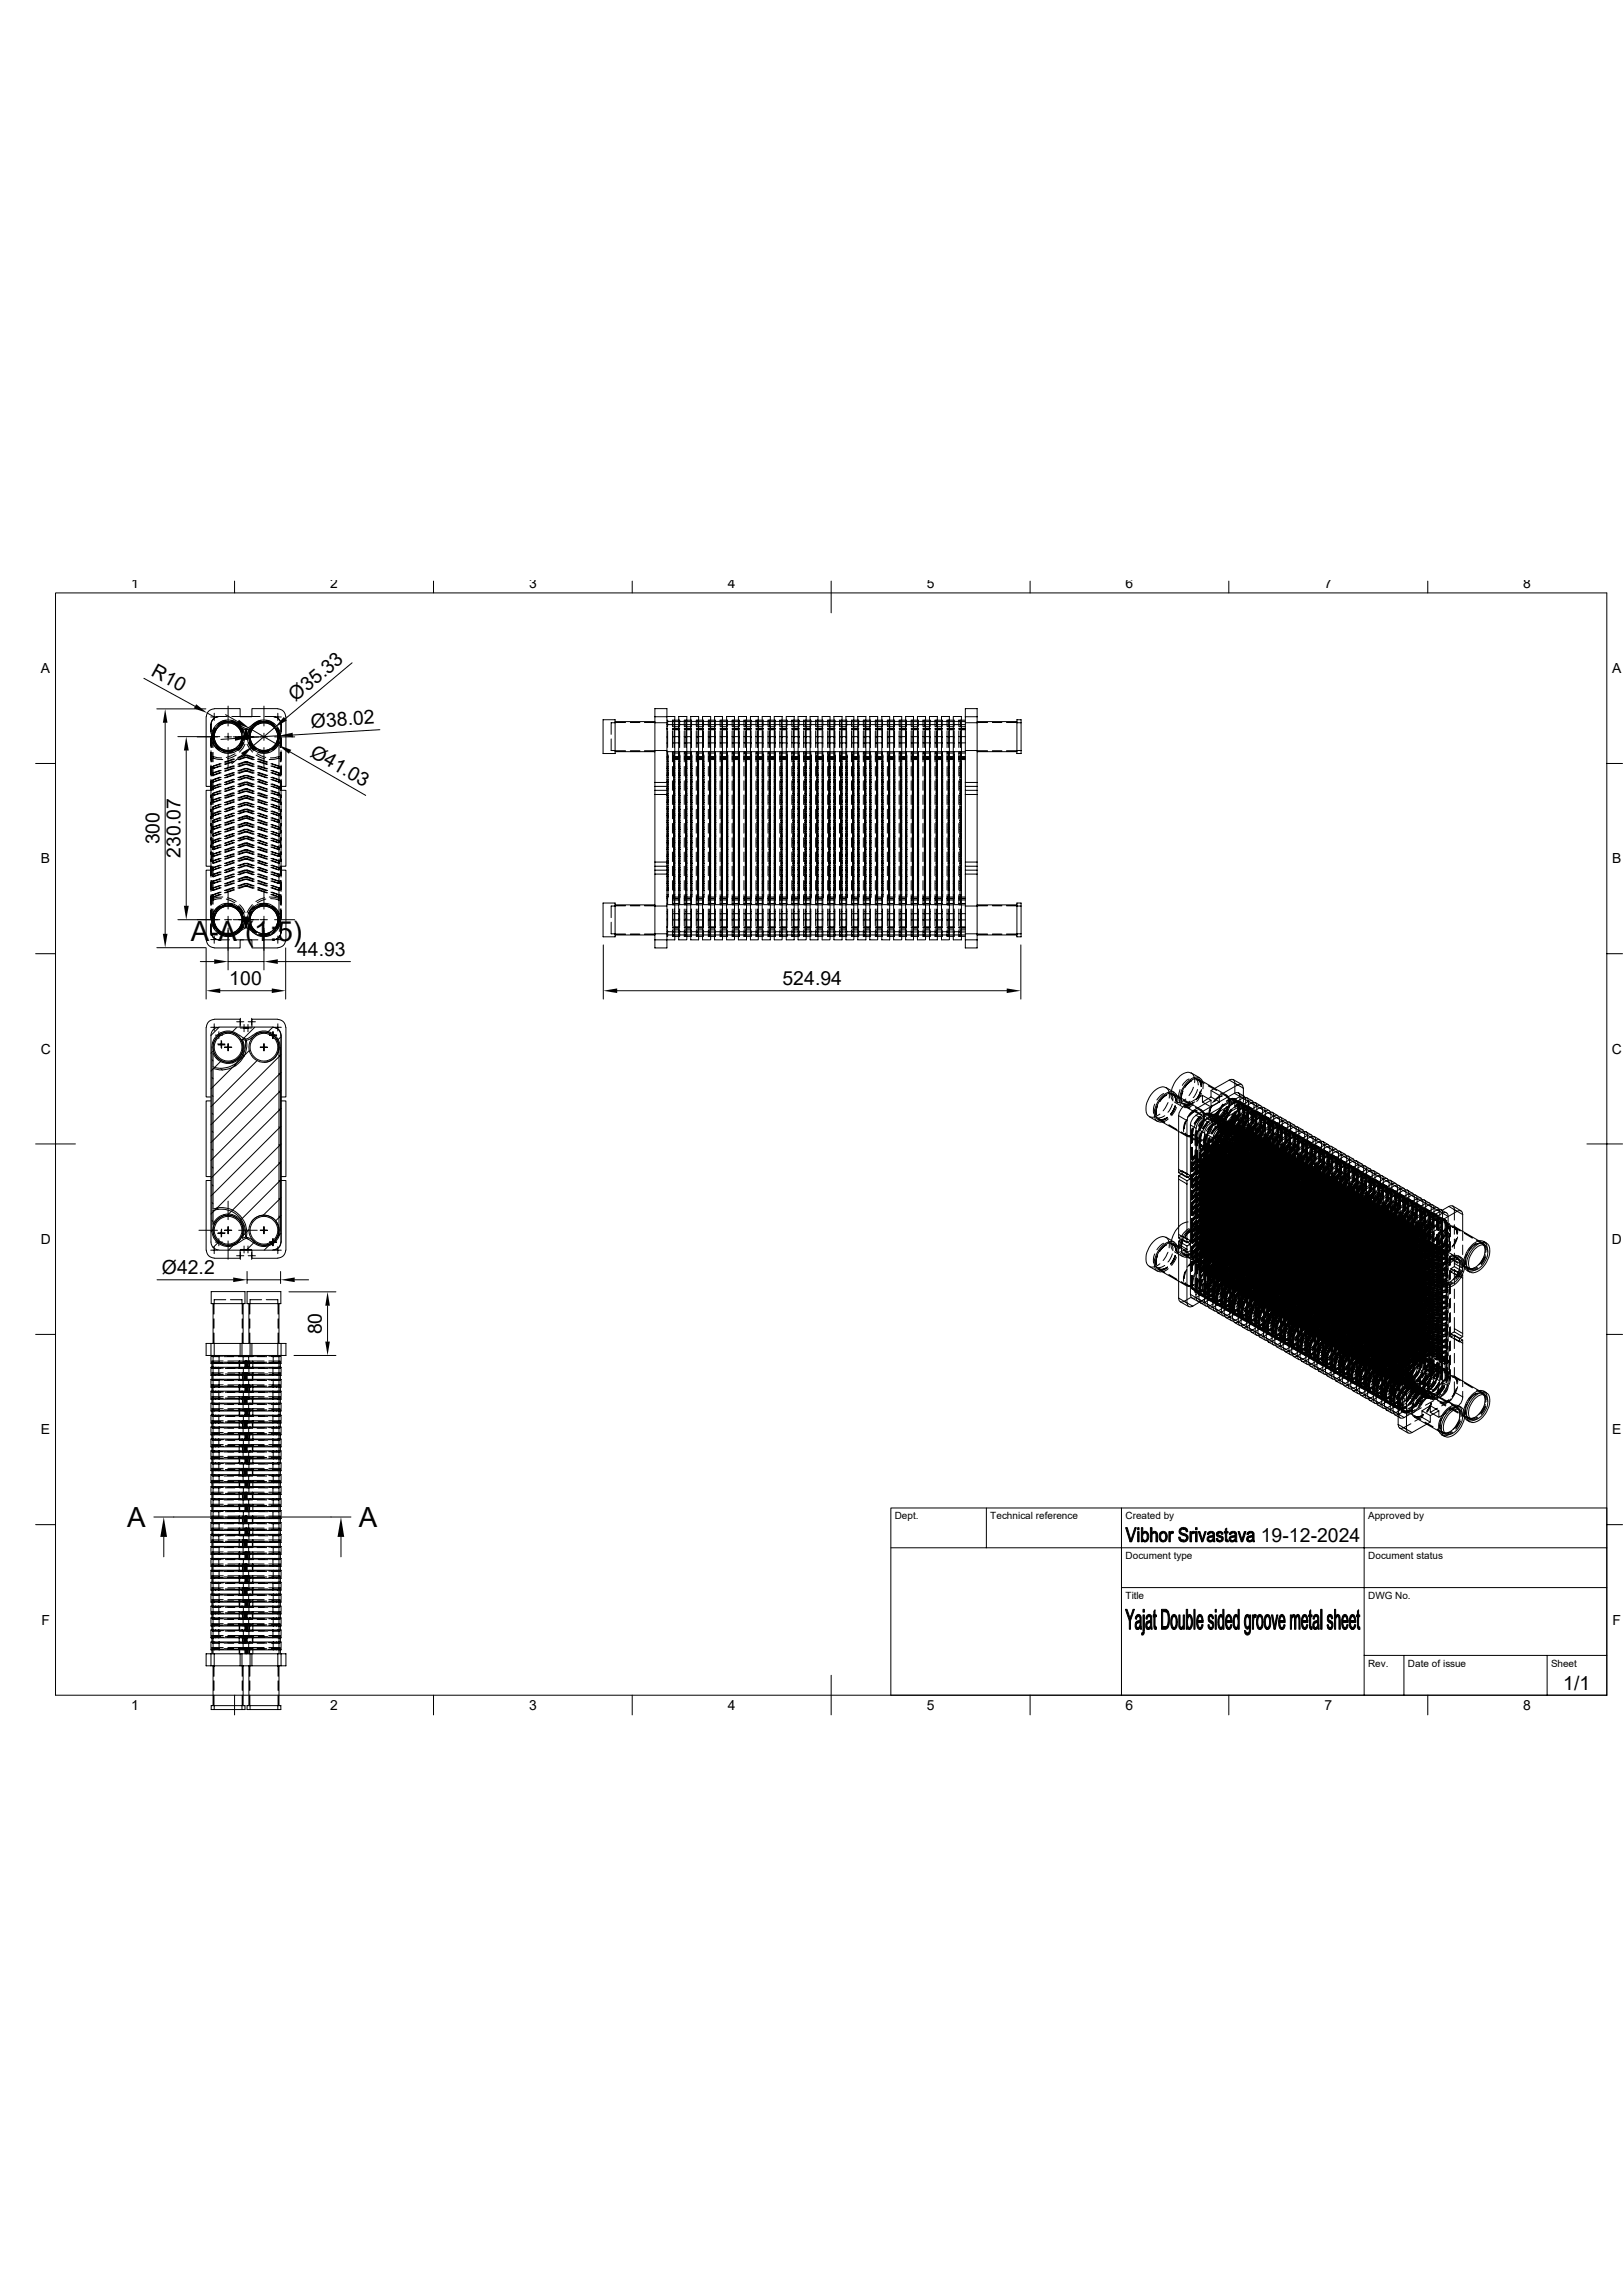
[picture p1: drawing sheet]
<svg xmlns="http://www.w3.org/2000/svg" width="297mm" height="420mm" viewBox="0 0 297 420" stroke-linecap="round" stroke-linejoin="round" font-family="sans-serif">
<defs><g id="words">
<g font-size="5.1">
<text x="34.9" y="172.1">A-A (1:5)</text>
<text x="23.3" y="279.3">A</text>
<text x="65.7" y="279.3">A</text>
</g>
<g font-size="3.6">
<text x="27.5" y="123.5" transform="rotate(29 27.5 123.5)">R10</text>
<text x="54.1" y="128.4" transform="rotate(-40 54.1 128.4)">Ø35.3</text>
<text x="56.9" y="133.1" transform="rotate(-3 56.9 133.1)">Ø38.02</text>
<text x="56.6" y="138.3" transform="rotate(30 56.6 138.3)">Ø41.03</text>
<text x="29.2" y="154.5" transform="rotate(-90 29.2 154.5)">300</text>
<text x="33" y="156.9" transform="rotate(-90 33 156.9)">230.07</text>
<text x="54.4" y="174.8">44.93</text>
<text x="42" y="180.2">100</text>
<text x="143.2" y="180.2">524.94</text>
<text x="29.6" y="233">Ø42.2</text>
<text x="58.9" y="244.1" transform="rotate(-90 58.9 244.1)">80</text>
<text x="230.7" y="282.1">19-12-2024</text>
<text x="286.1" y="309.1">1/1</text>
</g>
<g font-size="2.5">
<text x="24" y="107.6">1</text>
<text x="60.4" y="107.6">2</text>
<text x="96.8" y="107.5">3</text>
<text x="133.2" y="107.6">4</text>
<text x="169.6" y="107.5">5</text>
<text x="206" y="107.5">6</text>
<text x="242.4" y="107.5">7</text>
<text x="278.8" y="107.5">8</text>
<text x="7.5" y="123.1">A</text>
<text x="295" y="123.1">A</text>
<text x="7.5" y="157.9">B</text>
<text x="295" y="157.9">B</text>
<text x="7.5" y="192.8">C</text>
<text x="294.9" y="192.8">C</text>
<text x="7.5" y="227.6">D</text>
<text x="294.9" y="227.6">D</text>
<text x="7.5" y="262.4">E</text>
<text x="295" y="262.4">E</text>
<text x="7.6" y="297.2">F</text>
<text x="295.1" y="297.2">F</text>
<text x="24" y="312.8">1</text>
<text x="60.4" y="312.8">2</text>
<text x="96.8" y="312.8">3</text>
<text x="133.2" y="312.8">4</text>
<text x="169.6" y="312.8">5</text>
<text x="206" y="312.8">6</text>
<text x="242.4" y="312.8">7</text>
<text x="278.8" y="312.8">8</text>
</g>
<g font-size="1.8">
<text x="163.7" y="277.9">Dept.</text>
<text x="181.2" y="277.9">Technical reference</text>
<text x="206" y="277.9">Created by</text>
<text x="250.4" y="277.9">Approved by</text>
<text x="206" y="285.2">Document type</text>
<text x="250.4" y="285.2">Document status</text>
<text x="206" y="292.4">Title</text>
<text x="250.4" y="292.4">DWG No.</text>
<text x="250.4" y="304.8">Rev.</text>
<text x="257.6" y="304.8">Date of issue</text>
<text x="283.9" y="304.8">Sheet</text>
</g>
</g></defs>
<g fill="none" stroke="#000" stroke-width=".18">
<path d="M10.2 108.5h283.8v201.6h-283.8zM42.9 106.3v2.2M79.3 106.3v2.2M115.7 106.3v2.2M152.1 106.3v5.8M188.5 106.3v2.2M224.9 106.3v2.2M261.3 106.3v2.2M6.5 139.7h3.7M26.3 124.1l9.4 5.1M28.7 129.7h9M30.2 132.2v38.6"/>
<path d="M32.6 134.7h7.6M34.1 137.3v28.4M36.1 134.8h3.7M37.7 131.1v12.7h.9v.8h-.9v13.9h.9v.7h-.9v12.7M37.9 130.4l1.3 .7M38.6 131.1h1.2M38.6 134.7v2M38.6 137.3v2.1M38.6 140v1.9M38.8 137.6v1.8M39 134.7l.2 1M39 138.7l1.8 .2"/>
<path d="M39 135.9a2.6 2.6 0 0 0 1.1 1.3M39 138.4l1.6 .2M39 134.7v2M39 137.6v1.8M39.1 135.5a2.64 2.64 0 0 0 .9 1.4M39.2 129.6h4.7v1.5h2.2v-1.5h4.7M39.2 129.7a1.45 1.45 0 0 0-1.4 1.4M39.2 130.5v1.3M39.2 133.6l-.2 .9v.7M39.2 133.1a5.2 5.2 0 0 0-.4 3.6M39.3 135.9a2.41 2.41 0 0 0 1.1 1.2v.1M39.3 135.6l.1 .1a2.35 2.35 0 0 0 1 1.2"/>
<path d="M39.4 133.3a2.53 2.53 0 0 0-.2 2.5M39.5 133.2a2.24 2.24 0 0 0-.5 1.5M39.6 136.5a2.68 2.68 0 0 0 1.4 .9M39.6 136.5a2.48 2.48 0 0 0 1.5 .9M39.8 133.1a2.62 2.62 0 0 0-.6 1.6M40.1 131.1a1.5 1.5 0 0 0-1.5 1.4v1.7M40.3 139.7l-1.3 .4v.4l1.3-.4M40.3 132.4l-.2 .1a2.74 2.74 0 0 0-1.1 2.1M40.5 139.7l-1.5 .5M40.8 137.3l.8 .2 .9-.1M41 132.1a2.26 2.26 0 0 1 1.8 .1M41.1 132.1l-.7 .3-.7 .5"/>
<path d="M41.1 134.8h1.3M41.3 130.7l2.2 1.3M41.4 131.8a2.64 2.64 0 0 0-1.6 .7M41.5 132l-.5 .1-1 .5M41.6 131.1h-1.6a1.43 1.43 0 0 0-1.4 1.4v1.4M41.7 132l-1.1 .2-.6 .4M41.7 129.2v3.6M41.7 134.1v1.3M41.7 136.7v3.7M42 132l.9 .2 .5 .4M42.2 132.2h-.6l-1.1 .3M42.2 131.8a5.9 5.9 0 0 1 2.4 1.3l.4 .2 .9-.5a4.2 4.2 0 0 1 1.9-1"/>
<path d="M42.4 132l.6 .3 .9 .6M42.4 131.1h5.2M42.5 132.1l.6 .2 .8 .6M42.6 137.6a2.49 2.49 0 0 1-1.7 0M42.7 134.8h4.7M42.7 139.2l-1.6 .6M42.7 138.8l-1.6 .6M42.8 137.3a2.35 2.35 0 0 1-1.7 .1M42.9 138.9l-1.6 .5M42.9 139.3l-1.6 .5M43 135.1l-2.6 .2M43 137.9l-1.6 .7"/>
<path d="M43 137a2.78 2.78 0 0 1-1.7 .3M43.1 132.5a2.37 2.37 0 0 1 1.1 1.4M43.2 138.1l-1.6 .7M43.5 132.6a2.18 2.18 0 0 1 .9 1.4M43.5 138.6l1.3-.5 1.5 .5M43.5 136.9a2.51 2.51 0 0 1-1.6 .6M43.5 139.8l1.3-.5 1.5 .5M43.5 138.9l1.3-.4 1.5 .5M43.9 132.9l.4 .8M43.9 132.9l1 .6M43.9 132.9l.4 .9M44 133.2l.5 1v.5"/>
<path d="M44.1 136.2a2.23 2.23 0 0 0 .4-1.6 2.18 2.18 0 0 1-.5 1.7M44.3 134.7l-.3 1.2-.3 .5M44.4 133.3a2.97 2.97 0 0 1 .3 1.8M44.4 138l-2 1.7M44.4 135.6a2.66 2.66 0 0 1-2.5 1.9M44.5 134.9a2.51 2.51 0 0 1-1.2 2.1M44.5 135.9a2.74 2.74 0 0 1-1.1 1.3M44.6 135.9l-.4 .8-.6 .6M44.8 136.1l-.9 1.5M44.9 133.5l-.1 .9 .2 .9M44.9 133.5v1.5M45.1 133.5l.1 1.5"/>
<path d="M45.1 133.5l.1 .9-.1 .9M45.2 136.1l1 1.5M45.4 135.9l.4 .8 .6 .6M45.6 134.9a2.51 2.51 0 0 0 1.2 2.1M45.6 135.9a2.74 2.74 0 0 0 1.1 1.3M45.6 134.6v.8l.4 .8M45.7 135.6l.3 .6 .6 .7M45.7 133.3a2.97 2.97 0 0 0-.4 1.8M45.7 133.3l-.6 .2M45.7 133.3l5.2 3M45.8 133.6l-.2 .9v.7M45.8 135.9l.7 .9 .4 .4"/>
<path d="M45.9 135.6l.5 .9 .6 .4M46 133.2l-.3 .5-.2 1M46.2 132.9l-.5 .8M46.2 132.9l-.5 .4M46.4 133.1a2.12 2.12 0 0 0-.7 1.6M46.5 138.6l-1.3-.5-1.5 .5M46.5 136.9a2.51 2.51 0 0 0 1.6 .6M46.5 138.9l-1.3-.4-1.5 .5M46.5 139.8l-1.3-.5-1.5 .5M46.9 138.1l1.5 .7M47.1 137.9l1.5 .7M47.1 138.9l1.7 .5"/>
<path d="M47.1 139.3l1.7 .5M47.3 137.3l.9 .2h.7M47.3 139.2l1.7 .6M47.3 138.8l1.7 .6M47.4 137.6a2.62 2.62 0 0 0 1.7 0M47.6 132l-.6 .3-.8 .6M47.6 134.8h1.3M47.7 132.1l-.8 .3-.6 .5M48.1 132a2.72 2.72 0 0 0-2.5 2M48.3 129.2v3.6M48.3 134.1v1.3M48.3 136.7v3.7"/>
<path d="M48.5 131.1h1.5a1.43 1.43 0 0 1 1.4 1.4v1.4M48.6 131.8a2.64 2.64 0 0 1 1.6 .7M48.8 132.2h-.6l-1.2 .3M48.9 132a2.43 2.43 0 0 1 1.4 .9M49 132.1a2.26 2.26 0 0 0-1.7 .1M49.3 137.3l-.9 .2-.8-.1M49.3 137.3a2.35 2.35 0 0 1-1.6 .1M49.6 139.7l1.5 .5v.4l-1.5-.5M49.6 132.5a2.25 2.25 0 0 1 1.1 1.4M49.6 137a2.78 2.78 0 0 1-1.8 .3M49.8 132.4l.1 .1a2.74 2.74 0 0 1 1.2 2.1l-5.6 .3M49.8 139.7l1.3 .4v.4l-1.3-.4"/>
<path d="M50 131.1a1.44 1.44 0 0 1 1.4 1.4v1.7M50 132.6l-.6-.4-.9-.2 .6 .1 1 .5M50.2 131.1h1.3M50.2 133.1l-3.9 3.3M50.2 134.8h3.7M50.4 136.5a2.48 2.48 0 0 1-1.4 .9M50.6 133.2l.4 1 .1 .5v6M50.6 133.3a2.68 2.68 0 0 1 .3 2.5M50.8 133.6l.3 .9-.1 .7M50.8 136l-.7 .8-.4 .4M50.8 133.1a5.4 5.4 0 0 1 .5 3.6M50.8 134.7a2.35 2.35 0 0 1-.6 1.7"/>
<path d="M50.8 130.5v1.3M50.8 129.7a1.45 1.45 0 0 1 1.5 1.4M51 135.5l-.4 .7-.6 .7 .6-.7 .3-.6M51.1 138.7l-1.8 .2M51.1 135.9a2.6 2.6 0 0 1-1.2 1.3M51.1 138.4l-1.6 .2M51.3 137.6v1.8M51.4 134.7v2M51.4 137.3v2.1M51.4 140v1.9M52.3 131.1v12.7h-.9v.8h.9v13.9h-.9v.7h.9v12.7M53.1 137.5l13.8 8"/>
<path d="M64.4 121.2l-12.2 10.3M69.5 133.5l-15.9 1M110.4 131.7h2.2v6.1h-2.2zM111.8 135.2v2.1h.8M112.6 132.2h-.8v2.1M112.6 137.5h7.2M112.6 132h7.2M112.6 132.2h1.9M112.6 137.3h1.9M115.4 132.2h1.7M115.4 137.3h1.7M117.9 132.2h1.9"/>
<path d="M117.9 137.3h1.9M119.8 131.1v40.8M119.8 131.1v-1.5h2.2v1.5M119.8 131.1h2.2M119.8 132.2h2.2M119.8 137.3h2.2M122 131.1h1.5v39.3M122 138.1h.3v2M122 131.7h.2v1.1M122 131.1v12.7h.3v.4M122 138.5h.3M122 138.7h.2"/>
<path d="M122 139.3h.3M122 139.7h.3M122 133.5h.2M122 132.9h.2M122 136h.2M122 133.2h.2M122 138.4h.2M122 135.9h.2M122 133.3h.2M122 134.7h.2M122 132.5h54.7M122 134.9h.2"/>
<path d="M122 138.9h.2M122 137.5h54.7M122 137.8h.2M122 138.6h.2M122.2 133.7v3M122.2 132h1.2M122.2 137.6v1.8M123.1 132.8v-1.1h1.3v1.1M123.1 133.7v1M123.1 138.7h1.3M123.1 133.5h1.3M123.1 132.9h1.3"/>
<path d="M123.1 138.4h1.3M123.1 135.9h1.3M123.1 133.3h1.3M123.1 138.9h1.3M123.1 137.8h1.3M123.1 138.6h1.3M123.1 132h1.1M123.1 137.6v1.8M123.3 138.5h.2M123.3 139.3h.2M123.3 139.7h.2M123.4 133.7v1"/>
<path d="M123.4 131.7v1.1M123.4 136h.1M123.4 133.2h.1M123.4 134.7h.1M123.4 134.9h.1M123.4 134.7v2M123.4 137.6v1.8M123.5 138.1h-.2v2M124.2 131.1h1.5v40.8h-1.5zM124.2 138.1h.2v2.1h-.2M124.2 138.5h.2M124.2 139.3h.2"/>
<path d="M124.2 139.7h.2M124.2 136h.2M124.2 133.2h.2M124.2 134.9h.2M124.4 134.7h-1.3v2M124.4 133.7v1M124.4 132h1.1M124.4 134.7v2M124.4 137.6v1.8M125.2 132.8v-1.1h1.3v1.1M125.2 133.7v1M125.2 134.7h1.3"/>
<path d="M125.2 138.7h1.3M125.2 133.5h1.3M125.2 132.9h1.3M125.2 138.4h1.3M125.2 135.9h1.3M125.2 133.3h1.3M125.2 138.9h1.3M125.2 137.8h1.3M125.2 138.6h1.3M125.2 132h1.2M125.2 134.7v2M125.2 137.6v1.8"/>
<path d="M125.5 138.5h.2M125.5 139.3h.2M125.5 139.7h.2M125.5 131.7v1.1M125.5 133.7v3M125.5 136h.2M125.5 133.2h.2M125.5 134.7h.2M125.5 134.9h.2M125.5 137.6v1.8M125.7 138.1h-.2v2.1h.2M126.4 138.1h.2v2"/>
<path d="M126.4 138.5h.2M126.4 139.3h.2M126.4 139.7h.2M126.4 136h.1M126.4 133.2h.1M126.4 134.9h.1M126.5 133.7v3M126.5 137.6v1.8M126.5 132h1.2M127.4 132.8v-1.1h1.3v1.1M127.4 133.7v1M127.4 138.7h1.3"/>
<path d="M127.4 133.5h1.3M127.4 132.9h1.3M127.4 138.4h1.3M127.4 135.9h1.3M127.4 133.3h1.3M127.4 138.9h1.3M127.4 137.8h1.3M127.4 138.6h1.3M127.4 137.6v1.8M127.4 132h1.2M127.6 138.5h.2M127.6 139.3h.2"/>
<path d="M127.6 139.7h.2M127.7 133.7v1M127.7 131.7v1.1M127.7 134.7v2M127.7 137.6v1.8M127.7 136h.1M127.7 133.2h.1M127.7 134.7h.1M127.7 134.9h.1M127.8 138.1h-.2v2M128.6 131.1h1.4v40.8h-1.4zM128.6 138.1h.2v2.1h-.2"/>
<path d="M128.6 138.5h.2M128.6 139.3h.2M128.6 139.7h.2M128.6 136h.1M128.6 133.2h.1M128.6 134.9h.1M128.7 134.7h-1.3v2M128.7 133.7v1M128.7 132h1.2M128.7 134.7v2M128.7 137.6v1.8M129.6 132.8v-1.1h1.3v1.1"/>
<path d="M129.6 133.7v1M129.6 134.7h1.3M129.6 138.7h1.3M129.6 133.5h1.3M129.6 132.9h1.3M129.6 138.4h1.3M129.6 135.9h1.3M129.6 133.3h1.3M129.6 138.9h1.3M129.6 137.8h1.3M129.6 138.6h1.3M129.6 132h1.2"/>
<path d="M129.6 134.7v2M129.6 137.6v1.8M129.8 138.5h.2M129.8 139.3h.2M129.8 139.7h.2M129.9 131.7v1.1M129.9 133.7v3M129.9 136h.1M129.9 133.2h.1M129.9 134.7h.1M129.9 134.9h.1M129.9 137.6v1.8"/>
<path d="M130 138.1h-.2v2.1h.2M130.8 138.1h.2v2M130.8 138.5h.2M130.8 139.3h.2M130.8 139.7h.2M130.8 136h.1M130.8 133.2h.1M130.8 134.9h.1M130.9 133.7v3M130.9 132h1.2M130.9 137.6v1.8M131.8 132.8v-1.1h1.3v1.1"/>
<path d="M131.8 133.7v1M131.8 138.7h1.3M131.8 133.5h1.3M131.8 132.9h1.3M131.8 138.4h1.3M131.8 135.9h1.3M131.8 133.3h1.3M131.8 138.9h1.3M131.8 137.8h1.3M131.8 138.6h1.3M131.8 132h1.2M131.8 137.6v1.8"/>
<path d="M132 138.5h.2M132 139.3h.2M132 139.7h.2M132.1 133.7v1M132.1 131.7v1.1M132.1 136h.1M132.1 133.2h.1M132.1 134.7h.1M132.1 134.9h.1M132.1 134.7v2M132.1 137.6v1.8M132.2 138.1h-.2v2"/>
<path d="M133 131.1h1.4v40.8h-1.4zM133 138.1h.2v2.1h-.2M133 138.5h.2M133 139.3h.2M133 139.7h.2M133 136h.1M133 133.2h.1M133 134.9h.1M133.1 134.7h-1.3v2M133.1 133.7v1M133.1 132h1.2M133.1 134.7v2"/>
<path d="M133.1 137.6v1.8M134 132.8v-1.1h1.3v1.1M134 133.7v1M134 134.7h1.3M134 138.7h1.3M134 133.5h1.3M134 132.9h1.3M134 138.4h1.3M134 135.9h1.3M134 133.3h1.3M134 138.9h1.3M134 137.8h1.3"/>
<path d="M134 138.6h1.3M134 132h1.1M134 134.7v2M134 137.6v1.8M134.2 138.5h.2M134.2 139.3h.2M134.2 139.7h.2M134.3 131.7v1.1M134.3 133.7v3M134.3 136h.1M134.3 133.2h.1M134.3 134.7h.1"/>
<path d="M134.3 134.9h.1M134.3 137.6v1.8M134.4 138.1h-.2v2.1h.2M135.1 138.1h.2v2M135.1 138.5h.2M135.1 139.3h.2M135.1 139.7h.2M135.1 136h.2M135.1 133.2h.2M135.1 134.9h.2M135.3 133.7v3M135.3 132h1.1"/>
<path d="M135.3 137.6v1.8M136.1 132.8v-1.1h1.4v1.1M136.1 133.7v1M136.1 138.7h1.4M136.1 133.5h1.4M136.1 132.9h1.4M136.1 138.4h1.4M136.1 135.9h1.4M136.1 133.3h1.4M136.1 138.9h1.4M136.1 137.8h1.4M136.1 138.6h1.4"/>
<path d="M136.1 132h1.2M136.1 137.6v1.8M136.4 138.5h.2M136.4 139.3h.2M136.4 139.7h.2M136.4 133.7v1M136.4 131.7v1.1M136.4 136h.2M136.4 133.2h.2M136.4 134.7h.2M136.4 134.9h.2M136.4 134.7v2"/>
<path d="M136.4 137.6v1.8M136.6 138.1h-.2v2M137.3 131.1h1.5v40.8h-1.5zM137.3 138.1h.2v2.1h-.2M137.3 138.5h.2M137.3 139.3h.2M137.3 139.7h.2M137.3 136h.2M137.3 133.2h.2M137.3 134.9h.2M137.5 134.7h-1.4v2M137.5 133.7v1"/>
<path d="M137.5 132h1.1M137.5 134.7v2M137.5 137.6v1.8M138.3 132.8v-1.1h1.4v1.1M138.3 133.7v1M138.3 134.7h1.4M138.3 138.7h1.4M138.3 133.5h1.4M138.3 132.9h1.4M138.3 138.4h1.4M138.3 135.9h1.4M138.3 133.3h1.4"/>
<path d="M138.3 138.9h1.4M138.3 137.8h1.4M138.3 138.6h1.4M138.3 132h1.2M138.3 134.7v2M138.3 137.6v1.8M138.6 138.5h.2M138.6 139.3h.2M138.6 139.7h.2M138.6 131.7v1.1M138.6 133.7v3M138.6 136h.2"/>
<path d="M138.6 133.2h.2M138.6 134.7h.2M138.6 134.9h.2M138.6 137.6v1.8M138.8 138.1h-.2v2.1h.2M139.5 138.1h.2v2M139.5 138.5h.2M139.5 139.3h.2M139.5 139.7h.2M139.5 136h.2M139.5 133.2h.2M139.5 134.9h.2"/>
<path d="M139.7 133.7v3M139.7 132h1.1M139.7 137.6v1.8M140.5 132.8v-1.1h1.4v1.1M140.5 133.7v1M140.5 138.7h1.4M140.5 133.5h1.4M140.5 132.9h1.4M140.5 138.4h1.4M140.5 135.9h1.4M140.5 133.3h1.4M140.5 138.9h1.4"/>
<path d="M140.5 137.8h1.4M140.5 138.6h1.4M140.5 132h1.2M140.5 137.6v1.8M140.8 138.5h.2M140.8 139.3h.2M140.8 139.7h.2M140.8 133.7v1M140.8 131.7v1.1M140.8 136h.2M140.8 133.2h.2M140.8 134.7h.2"/>
<path d="M140.8 134.9h.2M140.8 134.7v2M140.8 137.6v1.8M141 138.1h-.2v2M141.7 131.1h1.4v40.8h-1.4zM141.7 138.1h.2v2.1h-.2M141.7 138.5h.2M141.7 139.3h.2M141.7 139.7h.2M141.7 136h.2M141.7 133.2h.2M141.7 134.9h.2"/>
<path d="M141.9 134.7h-1.4v2M141.9 133.7v1M141.9 132h1.1M141.9 134.7v2M141.9 137.6v1.8M142.7 132.8v-1.1h1.3v1.1M142.7 133.7v1M142.7 134.7h1.3M142.7 138.7h1.3M142.7 133.5h1.3M142.7 132.9h1.3M142.7 138.4h1.3"/>
<path d="M142.7 135.9h1.3M142.7 133.3h1.3M142.7 138.9h1.3M142.7 137.8h1.3M142.7 138.6h1.3M142.7 132h1.2M142.7 134.7v2M142.7 137.6v1.8M142.9 138.5h.2M142.9 139.3h.2M142.9 139.7h.2M143 131.7v1.1"/>
<path d="M143 133.7v3M143 136h.1M143 133.2h.1M143 134.7h.1M143 134.9h.1M143 137.6v1.8M143.1 138.1h-.2v2.1h.2M143.9 138.1h.2v2M143.9 138.5h.2M143.9 139.3h.2M143.9 139.7h.2M143.9 136h.1"/>
<path d="M143.9 133.2h.1M143.9 134.9h.1M144 133.7v3M144 132h1.2M144 137.6v1.8M144.9 132.8v-1.1h1.3v1.1M144.9 133.7v1M144.9 138.7h1.3M144.9 133.5h1.3M144.9 132.9h1.3M144.9 138.4h1.3M144.9 135.9h1.3"/>
<path d="M144.9 133.3h1.3M144.9 138.9h1.3M144.9 137.8h1.3M144.9 138.6h1.3M144.9 132h1.1M144.9 137.6v1.8M145.1 138.5h.2M145.1 139.3h.2M145.1 139.7h.2M145.2 133.7v1M145.2 131.7v1.1M145.2 136h.1"/>
<path d="M145.2 133.2h.1M145.2 134.7h.1M145.2 134.9h.1M145.2 134.7v2M145.2 137.6v1.8M145.3 138.1h-.2v2M146 131.1h1.5v40.8h-1.5zM146 138.1h.3v2.1h-.3M146 138.5h.3M146 139.3h.3M146 139.7h.3M146 136h.2"/>
<path d="M146 133.2h.2M146 134.9h.2M146.2 134.7h-1.3v2M146.2 133.7v1M146.2 132h1.2M146.2 134.7v2M146.2 137.6v1.8M147.1 132.8v-1.1h1.3v1.1M147.1 133.7v1M147.1 134.7h1.3M147.1 138.7h1.3M147.1 133.5h1.3"/>
<path d="M147.1 132.9h1.3M147.1 138.4h1.3M147.1 135.9h1.3M147.1 133.3h1.3M147.1 138.9h1.3M147.1 137.8h1.3M147.1 138.6h1.3M147.1 132h1.2M147.1 134.7v2M147.1 137.6v1.8M147.3 138.5h.2M147.3 139.3h.2"/>
<path d="M147.3 139.7h.2M147.4 131.7v1.1M147.4 133.7v3M147.4 136h.1M147.4 133.2h.1M147.4 134.7h.1M147.4 134.9h.1M147.4 137.6v1.8M147.5 138.1h-.2v2.1h.2M148.3 138.1h.2v2M148.3 138.5h.2M148.3 139.3h.2"/>
<path d="M148.3 139.7h.2M148.3 136h.1M148.3 133.2h.1M148.3 134.9h.1M148.4 133.7v3M148.4 132h1.2M148.4 137.6v1.8M149.3 132.8v-1.1h1.3v1.1M149.3 133.7v1M149.3 138.7h1.3M149.3 133.5h1.3M149.3 132.9h1.3"/>
<path d="M149.3 138.4h1.3M149.3 135.9h1.3M149.3 133.3h1.3M149.3 138.9h1.3M149.3 137.8h1.3M149.3 138.6h1.3M149.3 132h1.2M149.3 137.6v1.8M149.5 138.5h.2M149.5 139.3h.2M149.5 139.7h.2M149.6 133.7v1"/>
<path d="M149.6 131.7v1.1M149.6 136h.1M149.6 133.2h.1M149.6 134.7h.1M149.6 134.9h.1M149.6 134.7v2M149.6 137.6v1.8M149.7 138.1h-.2v2M150.5 131.1h1.4v40.8h-1.4zM150.5 138.1h.2v2.1h-.2M150.5 138.5h.2M150.5 139.3h.2"/>
<path d="M150.5 139.7h.2M150.5 136h.1M150.5 133.2h.1M150.5 134.9h.1M150.6 134.7h-1.3v2M150.6 133.7v1M150.6 132h1.1M150.6 134.7v2M150.6 137.6v1.8M151.5 132.8v-1.1h1.3v1.1M151.5 133.7v1M151.5 134.7h1.3"/>
<path d="M151.5 138.7h1.3M151.5 133.5h1.3M151.5 132.9h1.3M151.5 138.4h1.3M151.5 135.9h1.3M151.5 133.3h1.3M151.5 138.9h1.3M151.5 137.8h1.3M151.5 138.6h1.3M151.5 132h1.1M151.5 134.7v2M151.5 137.6v1.8"/>
<path d="M151.7 138.5h.2M151.7 139.3h.2M151.7 139.7h.2M151.7 131.7v1.1M151.7 133.7v3M151.7 136h.2M151.7 133.2h.2M151.7 134.7h.2M151.7 134.9h.2M151.7 137.6v1.8M151.9 138.1h-.2v2.1h.2M152.6 138.1h.2v2"/>
<path d="M152.6 138.5h.2M152.6 139.3h.2M152.6 139.7h.2M152.6 136h.2M152.6 133.2h.2M152.6 134.9h.2M152.8 133.7v3M152.8 132h1.1M152.8 137.6v1.8M153.6 132.8v-1.1h1.3v1.1M153.6 133.7v1M153.6 138.7h1.3"/>
<path d="M153.6 133.5h1.3M153.6 132.9h1.3M153.6 138.4h1.3M153.6 135.9h1.3M153.6 133.3h1.3M153.6 138.9h1.3M153.6 137.8h1.3M153.6 138.6h1.3M153.6 132h1.2M153.6 137.6v1.8M153.8 138.5h.3M153.8 139.3h.3"/>
<path d="M153.8 139.7h.3M153.9 133.7v1M153.9 131.7v1.1M153.9 136h.2M153.9 133.2h.2M153.9 134.7h.2M153.9 134.9h.2M153.9 134.7v2M153.9 137.6v1.8M154.1 138.1h-.3v2M154.8 131.1h1.5v40.8h-1.5zM154.8 138.1h.2v2.1h-.2"/>
<path d="M154.8 138.5h.2M154.8 139.3h.2M154.8 139.7h.2M154.8 136h.1M154.8 133.2h.1M154.8 134.9h.1M154.9 134.7h-1.3v2M154.9 133.7v1M154.9 132h1.2M154.9 134.7v2M154.9 137.6v1.8M155.8 132.8v-1.1h1.3v1.1"/>
<path d="M155.8 133.7v1M155.8 134.7h1.3M155.8 138.7h1.3M155.8 133.5h1.3M155.8 132.9h1.3M155.8 138.4h1.3M155.8 135.9h1.3M155.8 133.3h1.3M155.8 138.9h1.3M155.8 137.8h1.3M155.8 138.6h1.3M155.8 132h1.2"/>
<path d="M155.8 134.7v2M155.8 137.6v1.8M156 138.5h.3M156 139.3h.3M156 139.7h.3M156.1 131.7v1.1M156.1 133.7v3M156.1 136h.2M156.1 133.2h.2M156.1 134.7h.2M156.1 134.9h.2M156.1 137.6v1.8"/>
<path d="M156.3 138.1h-.3v2.1h.3M157 138.1h.2v2M157 138.5h.2M157 139.3h.2M157 139.7h.2M157 136h.1M157 133.2h.1M157 134.9h.1M157.1 133.7v3M157.1 132h1.2M157.1 137.6v1.8M158 132.8v-1.1h1.3v1.1"/>
<path d="M158 133.7v1M158 138.7h1.3M158 133.5h1.3M158 132.9h1.3M158 138.4h1.3M158 135.9h1.3M158 133.3h1.3M158 138.9h1.3M158 137.8h1.3M158 138.6h1.3M158 132h1.2M158 137.6v1.8"/>
<path d="M158.2 138.5h.3M158.2 139.3h.3M158.2 139.7h.3M158.3 133.7v1M158.3 131.7v1.1M158.3 136h.2M158.3 133.2h.2M158.3 134.7h.2M158.3 134.9h.2M158.3 134.7v2M158.3 137.6v1.8M158.5 138.1h-.3v2"/>
<path d="M159.2 131.1h1.4v40.8h-1.4zM159.2 138.1h.2v2.1h-.2M159.2 138.5h.2M159.2 139.3h.2M159.2 139.7h.2M159.2 136h.1M159.2 133.2h.1M159.2 134.9h.1M159.3 134.7h-1.3v2M159.3 133.7v1M159.3 132h1.2M159.3 134.7v2"/>
<path d="M159.3 137.6v1.8M160.2 132.8v-1.1h1.3v1.1M160.2 133.7v1M160.2 134.7h1.3M160.2 138.7h1.3M160.2 133.5h1.3M160.2 132.9h1.3M160.2 138.4h1.3M160.2 135.9h1.3M160.2 133.3h1.3M160.2 138.9h1.3M160.2 137.8h1.3"/>
<path d="M160.2 138.6h1.3M160.2 132h1.2M160.2 134.7v2M160.2 137.6v1.8M160.4 138.5h.2M160.4 139.3h.2M160.4 139.7h.2M160.5 131.7v1.1M160.5 133.7v3M160.5 136h.1M160.5 133.2h.1M160.5 134.7h.1"/>
<path d="M160.5 134.9h.1M160.5 137.6v1.8M160.6 138.1h-.2v2.1h.2M161.4 138.1h.2v2M161.4 138.5h.2M161.4 139.3h.2M161.4 139.7h.2M161.4 136h.1M161.4 133.2h.1M161.4 134.9h.1M161.5 133.7v3M161.5 132h1.2"/>
<path d="M161.5 137.6v1.8M162.4 132.8v-1.1h1.3v1.1M162.4 133.7v1M162.4 138.7h1.3M162.4 133.5h1.3M162.4 132.9h1.3M162.4 138.4h1.3M162.4 135.9h1.3M162.4 133.3h1.3M162.4 138.9h1.3M162.4 137.8h1.3M162.4 138.6h1.3"/>
<path d="M162.4 132h1.1M162.4 137.6v1.8M162.6 138.5h.2M162.6 139.3h.2M162.6 139.7h.2M162.7 133.7v1M162.7 131.7v1.1M162.7 136h.1M162.7 133.2h.1M162.7 134.7h.1M162.7 134.9h.1M162.7 134.7v2"/>
<path d="M162.7 137.6v1.8M162.8 138.1h-.2v2M163.5 131.1h1.5v40.8h-1.5zM163.5 138.1h.2v2.1h-.2M163.5 138.5h.2M163.5 139.3h.2M163.5 139.7h.2M163.5 136h.2M163.5 133.2h.2M163.5 134.9h.2M163.7 134.7h-1.3v2M163.7 133.7v1"/>
<path d="M163.7 132h1.1M163.7 134.7v2M163.7 137.6v1.8M164.5 132.8v-1.1h1.4v1.1M164.5 133.7v1M164.5 134.7h1.4M164.5 138.7h1.4M164.5 133.5h1.4M164.5 132.9h1.4M164.5 138.4h1.4M164.5 135.9h1.4M164.5 133.3h1.4"/>
<path d="M164.5 138.9h1.4M164.5 137.8h1.4M164.5 138.6h1.4M164.5 132h1.2M164.5 134.7v2M164.5 137.6v1.8M164.8 138.5h.2M164.8 139.3h.2M164.8 139.7h.2M164.8 131.7v1.1M164.8 133.7v3M164.8 136h.2"/>
<path d="M164.8 133.2h.2M164.8 134.7h.2M164.8 134.9h.2M164.8 137.6v1.8M165 138.1h-.2v2.1h.2M165.7 138.1h.2v2M165.7 138.5h.2M165.7 139.3h.2M165.7 139.7h.2M165.7 136h.2M165.7 133.2h.2M165.7 134.9h.2"/>
<path d="M165.9 133.7v3M165.9 132h1.1M165.9 137.6v1.8M166.8 132.8v-1.1h1.3v1.1M166.8 133.7v1M166.8 138.7h1.3M166.8 133.5h1.3M166.8 132.9h1.3M166.8 138.4h1.3M166.8 135.9h1.3M166.8 133.3h1.3M166.8 138.9h1.3"/>
<path d="M166.8 137.8h1.3M166.8 138.6h1.3M166.8 132h1.1M166.8 137.6v1.8M167 138.5h.2M167 139.3h.2M167 139.7h.2M167 133.7v1M167 131.7v1.1M167 136h.2M167 133.2h.2M167 134.7h.2"/>
<path d="M167 134.9h.2M167 134.7v2M167 137.6v1.8M167.2 138.1h-.2v2M167.9 131.1h1.5v40.8h-1.5zM167.9 138.1h.2v2.1h-.2M167.9 138.5h.2M167.9 139.3h.2M167.9 139.7h.2M167.9 136h.2M167.9 133.2h.2M167.9 134.9h.2"/>
<path d="M168.1 134.7h-1.3v2M168.1 133.7v1M168.1 132h1.1M168.1 134.7v2M168.1 137.6v1.8M168.9 132.8v-1.1h1.3v1.1M168.9 133.7v1M168.9 134.7h1.3M168.9 138.7h1.3M168.9 133.5h1.3M168.9 132.9h1.3M168.9 138.4h1.3"/>
<path d="M168.9 135.9h1.3M168.9 133.3h1.3M168.9 138.9h1.3M168.9 137.8h1.3M168.9 138.6h1.3M168.9 132h1.2M168.9 134.7v2M168.9 137.6v1.8M169.2 138.5h.2M169.2 139.3h.2M169.2 139.7h.2M169.2 131.7v1.1"/>
<path d="M169.2 133.7v3M169.2 136h.2M169.2 133.2h.2M169.2 134.7h.2M169.2 134.9h.2M169.2 137.6v1.8M169.4 138.1h-.2v2.1h.2M170.1 138.1h.2v2M170.1 138.5h.2M170.1 139.3h.2M170.1 139.7h.2M170.1 136h.1"/>
<path d="M170.1 133.2h.1M170.1 134.9h.1M170.2 133.7v3M170.2 132h1.2M170.2 137.6v1.8M171.1 132.8v-1.1h1.3v1.1M171.1 133.7v1M171.1 138.7h1.3M171.1 133.5h1.3M171.1 132.9h1.3M171.1 138.4h1.3M171.1 135.9h1.3"/>
<path d="M171.1 133.3h1.3M171.1 138.9h1.3M171.1 137.8h1.3M171.1 138.6h1.3M171.1 132h1.2M171.1 137.6v1.8M171.3 138.5h.2M171.3 139.3h.2M171.3 139.7h.2M171.4 133.7v1M171.4 131.7v1.1M171.4 136h.1"/>
<path d="M171.4 133.2h.1M171.4 134.7h.1M171.4 134.9h.1M171.4 134.7v2M171.4 137.6v1.8M171.5 138.1h-.2v2M172.3 131.1h1.4v40.8h-1.4zM172.3 138.1h.2v2.1h-.2M172.3 138.5h.2M172.3 139.3h.2M172.3 139.7h.2M172.3 136h.1"/>
<path d="M172.3 133.2h.1M172.3 134.9h.1M172.4 134.7h-1.3v2M172.4 133.7v1M172.4 132h1.2M172.4 134.7v2M172.4 137.6v1.8M173.3 132.8v-1.1h1.3v1.1M173.3 133.7v1M173.3 134.7h1.3M173.3 138.7h1.3M173.3 133.5h1.3"/>
<path d="M173.3 132.9h1.3M173.3 138.4h1.3M173.3 135.9h1.3M173.3 133.3h1.3M173.3 138.9h1.3M173.3 137.8h1.3M173.3 138.6h1.3M173.3 132h1.2M173.3 134.7v2M173.3 137.6v1.8M173.5 138.5h.2M173.5 139.3h.2"/>
<path d="M173.5 139.7h.2M173.6 131.7v1.1M173.6 133.7v3M173.6 136h.1M173.6 133.2h.1M173.6 134.7h.1M173.6 134.9h.1M173.6 137.6v1.8M173.7 138.1h-.2v2.1h.2M174.5 138.1h.2v2M174.5 138.5h.2M174.5 139.3h.2"/>
<path d="M174.5 139.7h.2M174.5 136h.1M174.5 133.2h.1M174.5 134.9h.1M174.6 133.7v3M174.6 132h1.2M174.6 137.6v1.8M175.5 133.7v1M175.5 138.7h1.2M175.5 133.5h1.2M175.5 132.9h1.2M175.5 138.4h1.2"/>
<path d="M175.5 135.9h1.2M175.5 133.3h1.2M175.5 138.9h1.2M175.5 137.8h1.2M175.5 138.6h1.2M175.5 132h1.2M175.5 137.6v1.8M175.7 138.5h.2M175.7 139.3h.2M175.7 139.7h.2M175.8 133.7v1M175.8 131.7v1.1"/>
<path d="M175.8 136h.1M175.8 133.2h.1M175.8 134.7h.1M175.8 134.9h.1M175.8 134.7v2M175.8 137.6v1.8M175.9 138.1h-.2v2M176.7 134.7h-1.2v2M176.7 131.7h-1.2v1.1M176.7 131.1v-1.5h2.1v1.5M176.7 131.1h2.1M176.7 131.1v12"/>
<path d="M176.7 132.2h2.1M176.7 137.3h2.1M178.8 131.1v40.8M178.8 137.5h7.3M178.8 132h7.3M178.8 132.2h1.9M178.8 137.3h1.9M181.6 132.2h1.7M181.6 137.3h1.7M184.2 132.2h1.9M184.2 137.3h1.9M186.1 131.7h.8v6.1h-.8z"/>
<path d="M186.1 132.2h.8M186.1 137.3h.8M294 139.7h2.9M38.6 142.5v17.9M38.8 140.2v1.7M38.8 142.8v1.8M38.8 145.4v1.8M38.8 148v1.8M38.8 150.6v1.8M38.8 153.2v1.8M38.8 155.9v1.7M38.8 158.5v1.7"/>
<path d="M39 140.2v1.7M39 150.6v1.8M39 153.2v1.8M39 155.9v2l1.5-.5M39 158.5v1.9l1.5-.5M40.3 159.5l-1.3 .4v.4l1.3-.4M40.3 158.2l-1.3 .5v.4l1.3-.4M40.3 157l-1.3 .4v.5l1.3-.5M40.3 155.8l-1.3 .4v.4l1.3-.4M40.3 154.5l-1.3 .5v.4l1.3-.5M40.3 153.3l-1.3 .5v.3l1.3-.4M40.3 152.1l-1.3 .4v.4l1.3-.5"/>
<path d="M40.3 150.8l-1.3 .5v.4l1.3-.5M40.3 149.6l-1.3 .4v.5l1.3-.5M40.3 148.3l-1.3 .5v.4l1.3-.4M40.3 147.1l-1.3 .5v.4l1.3-.5M40.3 145.9l-1.3 .4v.4l1.3-.4M40.3 144.7l-1.3 .4v.4l1.3-.5M40.3 143.4l-1.3 .4v.4l1.3-.4M40.3 142.2l-1.3 .4v.4l1.3-.4M40.3 140.9l-1.3 .5v.4l1.3-.5M40.5 140.1l-1.5 .5v-.4M40.5 142.2l-1.5 .5v1.9M40.5 144.7l-1.5 .5v2"/>
<path d="M40.5 147.1l-1.5 .5v2.2M40.5 149.6l-1.5 .5v.4l1.5-.5M40.5 152.1l-1.5 .5v.4l1.5-.5M40.5 154.6l-1.5 .5v.3l1.5-.5M40.5 140.9l-1.5 .5M40.5 141.4l-1.5 .5M40.5 142.6l-1.5 .5M40.5 143.4l-1.5 .5M40.5 143.8l-1.5 .5M40.5 145.1l-1.5 .4M40.5 145.9l-1.5 .5M40.5 146.3l-1.5 .5"/>
<path d="M40.5 147.5l-1.5 .5M40.5 148.4l-1.5 .5M40.5 148.8l-1.5 .5M40.5 150.8l-1.5 .5M40.5 151.3l-1.5 .5M40.5 153.3l-1.5 .5M40.5 153.7l-1.5 .5M40.5 155.8l-1.5 .5M40.5 156.2l-1.5 .5M40.5 157l-1.5 .5M40.5 158.3l-1.5 .4M40.5 158.7l-1.5 .5"/>
<path d="M40.5 159.5l-1.5 .5M42.7 159.9l-1.6 .5M42.7 159l-1.6 .6M42.7 158.6l-1.6 .6M42.7 157.8l-1.6 .6M42.7 157.4l-1.6 .5M42.7 156.5l-1.6 .6M42.7 156.2l-1.6 .5M42.7 155.3l-1.6 .6M42.7 154.9l-1.6 .6M42.7 154.1l-1.6 .5M42.7 153.7l-1.6 .6"/>
<path d="M42.7 152.8l-1.6 .6M42.7 152.4l-1.6 .6M42.7 151.6l-1.6 .6M42.7 151.2l-1.6 .6M42.7 150.4l-1.6 .5M42.7 149.9l-1.6 .6M42.7 149.1l-1.6 .6M42.7 148.7l-1.6 .6M42.7 147.9l-1.6 .6M42.7 147.5l-1.6 .5M42.7 146.6l-1.6 .6M42.7 146.3l-1.6 .5"/>
<path d="M42.7 145.4l-1.6 .6M42.7 145l-1.6 .6M42.7 144.2l-1.6 .5M42.7 143.8l-1.6 .6M42.7 142.9l-1.6 .6M42.7 142.5l-1.6 .6M42.7 141.7l-1.6 .6M42.7 141.3l-1.6 .6M42.7 140.5l-1.6 .6M42.7 140.1l-1.6 .5M42.9 140.1l-1.6 .6M42.9 140.5l-1.6 .6"/>
<path d="M42.9 141.4l-1.6 .5M42.9 141.7l-1.6 .6M42.9 142.6l-1.6 .5M42.9 143l-1.6 .6M42.9 143.8l-1.6 .6M42.9 144.2l-1.6 .6M42.9 145.1l-1.6 .5M42.9 145.5l-1.6 .5M42.9 146.3l-1.6 .6M42.9 146.7l-1.6 .5M42.9 147.5l-1.6 .6M42.9 147.9l-1.6 .6"/>
<path d="M42.9 148.8l-1.6 .5M42.9 149.2l-1.6 .5M42.9 150l-1.6 .6M42.9 150.4l-1.6 .6M42.9 151.3l-1.6 .5M42.9 151.6l-1.6 .6M42.9 152.5l-1.6 .5M42.9 152.9l-1.6 .6M42.9 153.7l-1.6 .6M42.9 154.1l-1.6 .6M42.9 154.9l-1.6 .6M42.9 155.4l-1.6 .5"/>
<path d="M42.9 156.2l-1.6 .6M42.9 156.6l-1.6 .5M42.9 157.4l-1.6 .6M42.9 157.8l-1.6 .6M42.9 158.7l-1.6 .5M42.9 159.1l-1.6 .5M42.9 159.9l-1.6 .5M43.5 160l1.3-.5 1.5 .5M43.5 159.6l1.3-.5 1.5 .5M43.5 158.7l1.3-.4 1.5 .5M43.5 158.3l1.3-.4 1.5 .5M43.5 157.5l1.3-.4 1.5 .5"/>
<path d="M43.5 157.1l1.3-.5 1.5 .5M43.5 156.3l1.3-.5 1.5 .5M43.5 155.9l1.3-.5 1.5 .5M43.5 155l1.3-.4 1.5 .5M43.5 154.6l1.3-.4 1.5 .5M43.5 153.8l1.3-.5 1.5 .5M43.5 153.4l1.3-.4 1.5 .5M43.5 152.6l1.3-.5 1.5 .5M43.5 152.1l1.3-.4 1.5 .5M43.5 151.3l1.3-.4 1.5 .5M43.5 150.9l1.3-.4 1.5 .5M43.5 150.1l1.3-.5 1.5 .5"/>
<path d="M43.5 149.7l1.3-.5 1.5 .5M43.5 148.8l1.3-.4 1.5 .5M43.5 148.4l1.3-.4 1.5 .5M43.5 147.6l1.3-.4 1.5 .5M43.5 147.2l1.3-.4 1.5 .4M43.5 146.3l1.3-.4 1.5 .5M43.5 146l1.3-.5 1.5 .5M43.5 145.1l1.3-.4 1.5 .5M43.5 144.7l1.3-.4 1.5 .5M43.5 143.9l1.3-.5 1.5 .5M43.5 143.5l1.3-.5 1.5 .6M43.5 142.7l1.3-.5 1.5 .5"/>
<path d="M43.5 142.2l1.3-.4 1.5 .5M43.5 141.4l1.3-.4 1.5 .5M43.5 141l1.3-.5 1.5 .6M43.5 140.2l1.3-.5 1.5 .6M46.5 140.2l-1.3-.5-1.5 .6M46.5 141l-1.3-.5-1.5 .6M46.5 141.4l-1.3-.4-1.5 .5M46.5 142.2l-1.3-.4-1.5 .5M46.5 142.7l-1.3-.5-1.5 .5M46.5 143.5l-1.3-.5-1.5 .6M46.5 143.9l-1.3-.5-1.5 .5M46.5 144.7l-1.3-.4-1.5 .5"/>
<path d="M46.5 145.1l-1.3-.4-1.5 .5M46.5 146l-1.3-.5-1.5 .5M46.5 146.3l-1.3-.4-1.5 .5M46.5 147.2l-1.3-.4-1.5 .4M46.5 147.6l-1.3-.4-1.5 .5M46.5 148.4l-1.3-.4-1.5 .5M46.5 148.8l-1.3-.4-1.5 .5M46.5 149.7l-1.3-.5-1.5 .5M46.5 150.1l-1.3-.5-1.5 .5M46.5 150.9l-1.3-.4-1.5 .5M46.5 151.3l-1.3-.4-1.5 .5M46.5 152.1l-1.3-.4-1.5 .5"/>
<path d="M46.5 152.6l-1.3-.5-1.5 .5M46.5 153.4l-1.3-.4-1.5 .5M46.5 153.8l-1.3-.5-1.5 .5M46.5 154.6l-1.3-.4-1.5 .5M46.5 155l-1.3-.4-1.5 .5M46.5 155.9l-1.3-.5-1.5 .5M46.5 156.3l-1.3-.5-1.5 .5M46.5 157.1l-1.3-.5-1.5 .5M46.5 157.5l-1.3-.4-1.5 .5M46.5 158.3l-1.3-.4-1.5 .5M46.5 158.7l-1.3-.4-1.5 .5M46.5 159.6l-1.3-.5-1.5 .5"/>
<path d="M46.5 160l-1.3-.5-1.5 .5M47.1 159.9l1.7 .5M47.1 159.1l1.7 .5M47.1 158.7l1.7 .5M47.1 157.8l1.7 .6M47.1 157.4l1.7 .6M47.1 156.6l1.7 .5M47.1 156.2l1.7 .6M47.1 155.4l1.7 .5M47.1 154.9l1.7 .6M47.1 154.1l1.7 .6M47.1 153.7l1.7 .6"/>
<path d="M47.1 152.9l1.7 .6M47.1 152.5l1.7 .5M47.1 151.6l1.7 .6M47.1 151.3l1.7 .5M47.1 150.4l1.7 .6M47.1 150l1.7 .6M47.1 149.2l1.7 .5M47.1 148.8l1.7 .5M47.1 147.9l1.7 .6M47.1 147.5l1.7 .6M47.1 146.7l1.7 .5M47.1 146.3l1.7 .6"/>
<path d="M47.1 145.5l1.7 .5M47.1 145.1l1.7 .5M47.1 144.2l1.7 .6M47.1 143.8l1.7 .6M47.1 143l1.7 .6M47.1 142.6l1.7 .5M47.1 141.7l1.7 .6M47.1 141.4l1.7 .5M47.1 140.5l1.7 .6M47.1 140.1l1.7 .6M47.3 140.1l1.7 .5M47.3 140.5l1.7 .6"/>
<path d="M47.3 141.3l1.7 .6M47.3 141.7l1.7 .6M47.3 142.5l1.7 .6M47.3 142.9l1.7 .6M47.3 143.8l1.7 .6M47.3 144.2l1.7 .5M47.3 145l1.7 .6M47.3 145.4l1.7 .6M47.3 146.3l1.7 .5M47.3 146.6l1.7 .6M47.3 147.5l1.7 .5M47.3 147.9l1.7 .6"/>
<path d="M47.3 148.7l1.7 .6M47.3 149.1l1.7 .6M47.3 149.9l1.7 .6M47.3 150.4l1.7 .5M47.3 151.2l1.7 .6M47.3 151.6l1.7 .6M47.3 152.4l1.7 .6M47.3 152.8l1.7 .6M47.3 153.7l1.7 .6M47.3 154.1l1.7 .5M47.3 154.9l1.7 .6M47.3 155.3l1.7 .6"/>
<path d="M47.3 156.2l1.7 .5M47.3 156.5l1.7 .6M47.3 157.4l1.7 .5M47.3 157.8l1.7 .6M47.3 158.6l1.7 .6M47.3 159l1.7 .6M47.3 159.9l1.7 .5M49.6 159.9l1.5 .5v-.2M49.6 158.7l1.5 .5v-.2M49.6 157.4l1.5 .5v-.2M49.6 156.2l1.5 .5v-.2M49.6 154.9l1.5 .5v-.1"/>
<path d="M49.6 153.7l1.5 .5v-.1M49.6 152.5l1.5 .5v-.2M49.6 151.3l1.5 .5v-.2M49.6 150l1.5 .5v-.2M49.6 148.8l1.5 .5v-.2M49.6 147.5l1.5 .5v-.1M49.6 146.3l1.5 .5v-.2M49.6 145.1l1.5 .4v-.1M49.6 143.8l1.5 .5v-.2M49.6 142.6l1.5 .5v-.2M49.6 140.9l1.5 .5v.5l-1.5-.5M49.6 159.5l1.5 .5"/>
<path d="M49.6 158.3l1.5 .4M49.6 157l1.5 .5M49.6 155.8l1.5 .5M49.6 154.6l1.5 .5M49.6 153.3l1.5 .5M49.6 152.1l1.5 .5M49.6 150.8l1.5 .5M49.6 149.6l1.5 .5M49.6 148.4l1.5 .5M49.6 147.1l1.5 .5M49.6 145.9l1.5 .5M49.6 144.7l1.5 .5"/>
<path d="M49.6 143.4l1.5 .5M49.6 142.2l1.5 .5M49.8 140.9l1.3 .5v1.9M49.8 143.4l1.3 .4v2.1M49.8 145.9l1.3 .4v2.2M49.8 148.3l1.3 .5v.4l-1.3-.4M49.8 150.8l1.3 .5v.4l-1.3-.5M49.8 153.3l1.3 .5v.3l-1.3-.4M49.8 141.3l1.3 .5M49.8 142.2l1.3 .4M49.8 142.6l1.3 .4M49.8 143.8l1.3 .4"/>
<path d="M49.8 144.7l1.3 .4M49.8 145l1.3 .5M49.8 146.3l1.3 .4M49.8 147.1l1.3 .5M49.8 147.5l1.3 .5M49.8 149.6l1.3 .4M49.8 150l1.3 .5M49.8 152.1l1.3 .4M49.8 152.4l1.3 .5M49.8 154.5l1.3 .5M49.8 154.9l1.3 .5M49.8 155.8l1.3 .4"/>
<path d="M49.8 157l1.3 .4M49.8 157.4l1.3 .5M49.8 158.2l1.3 .5M49.8 159.5l1.3 .4M49.8 159.9l1.3 .4M51.1 149.4v1.7M51.1 151.9v1.8M51.1 154.6v2l-1.3-.4M51.1 157.1v2l-1.3-.4M51.1 159.8v1.8l-1.3-.5M51.3 140.2v1.7M51.3 142.8v1.8"/>
<path d="M51.3 145.4v1.8M51.3 148v1.8M51.3 150.6v1.8M51.3 153.2v1.8M51.3 155.9v1.7M51.3 158.5v1.7M51.4 142.5v17.9M119.8 159.2h2.2v.7M119.8 158.5h2.2v.7h.3M119.8 144.6h2.2v.7M119.8 143.8h2.2v.8M119.8 145.3h2.2"/>
<path d="M119.8 157.7h2.2M119.8 159.9h2.2M122 140.1h.3v.4M122 140.2h.3M122 141.4h.3M122 141.4h.3v.4M122 142.6h.3v.4M122 143.9h.3M122 145.1h.3v.4M122 146.4h.3M122 146.3h.3v.4M122 147.6h.3v.4"/>
<path d="M122 148.9h.3M122 148.8h.3v.4M122 150h.3v.5M122 151.3h.3M122 151.3h.3v.4M122 152.5h.3v.4M122 153.8h.3M122 153.8h.3v.3M122 155h.3v.4M122 156.3h.3M122 156.2h.3v.4M122 157.4h.3v.5"/>
<path d="M122 158.7h.3M122 158.7h.3v.4M122 159.9h.3v.4M122 159.9v13.5h-2.2v-1.5M122 140.6h.3M122 140.4h.2M122 141.9h.3M122 141.6h.2M122 142.7h.3M122 141h.3M122 140.5h.3M122 142.9h.2"/>
<path d="M122 141.8h.3M122 144.3h.3M122 144.1h.2M122 142.2h.3M122 145.2h.3M122 143.4h.3M122 143h.3M122 145.5h.3M122 145.4h.2v1.8M122 144.2h.3M122 146.8h.3M122 146.6h.2"/>
<path d="M122 144.7h.3M122 147.6h.3M122 145.9h.3M122 148h.3M122 147.9h.2M122 149.3h.3M122 149.1h.2M122 147.2h.3M122 150.1h.3M122 148.4h.3M122 150.5h.3M122 150.3h.2"/>
<path d="M122 149.2h.3M122 151.8h.3M122 151.6h.2M122 149.6h.3M122 152.6h.3M122 150.9h.3M122 153h.3M122 152.8h.2M122 151.7h.3M122 154.2h.3M122 154.1h.2M122 152.1h.3"/>
<path d="M122 155.1h.3M122 153.3h.3M122 155.4h.3M122 155.3h.2M122 156.7h.3M122 156.5h.2M122 154.6h.3M122 157.5h.3M122 155.8h.3M122 157.9h.3M122 157.7h.2M122 156.6h.3"/>
<path d="M122 159h.2M122 157.1h.3M122 158.3h.3M122 159.1h.3M122 159.5h.3M122 146.7h.3M122 152.9h.3M122 154.1h.3M122 145.3v13.2M122.2 140.2v1.7M122.2 142.8v1.8M122.2 148v1.8"/>
<path d="M122.2 150.6v1.8M122.2 153.2v1.8M122.2 155.9v1.7M122.2 158.5v1.7M122.3 143.1h-2.5M122.3 140.5v.9M122.3 141.8v.8M122.3 143v.8M122.3 144.2v.9M122.3 145.5v.8M122.3 146.7v.9M122.3 148v.8"/>
<path d="M122.3 149.2v.8M122.3 150.5v.8M122.3 151.7v.8M122.3 152.9v.9M122.3 154.1v.9M122.3 155.4v.8M122.3 156.6v.8M122.3 157.9v.8M122.3 159.1v.8M123.1 140.2v1.7M123.1 142.8v1.8M123.1 145.4v1.8"/>
<path d="M123.1 148v1.8M123.1 150.6v1.8M123.1 153.2v1.8M123.1 155.9v1.7M123.1 158.5v1.7M123.3 140.2h.2M123.3 141.4h.2M123.3 143.9h.2M123.3 146.4h.2M123.3 148.9h.2M123.3 151.3h.2M123.3 153.8h.2"/>
<path d="M123.3 156.3h.2M123.3 158.7h.2M123.3 140.6h.2M123.3 141.9h.2M123.3 142.7h.2M123.3 141h.2M123.3 143.1h.2M123.3 141.8h.2M123.3 144.3h.2M123.3 142.2h.2M123.3 145.2h.2M123.3 143.4h.2"/>
<path d="M123.3 143h.2M123.3 145.5h.2M123.3 146.8h.2M123.3 144.7h.2M123.3 147.6h.2M123.3 145.9h.2M123.3 148h.2M123.3 149.3h.2M123.3 147.2h.2M123.3 150.1h.2M123.3 148.4h.2M123.3 149.2h.2"/>
<path d="M123.3 151.8h.2M123.3 149.6h.2M123.3 152.6h.2M123.3 150.9h.2M123.3 153h.2M123.3 154.2h.2M123.3 152.1h.2M123.3 155.1h.2M123.3 153.3h.2M123.3 155.4h.2M123.3 156.7h.2M123.3 154.6h.2"/>
<path d="M123.3 157.5h.2M123.3 155.8h.2M123.3 157.9h.2M123.3 159.2h.2M123.3 157.1h.2M123.3 158.3h.2M123.3 159.1h.2M123.3 159.5h.2M123.3 141.8v.8M123.3 143v.8M123.3 146.7v.9M123.3 148v.8"/>
<path d="M123.3 149.2v.8M123.3 152.9v.9M123.3 154.1v.9M123.3 155.4v.8M123.3 157.9v.8M123.3 159.1v.8M123.4 140.4h.1M123.4 141.6h.1M123.4 142.9h.1M123.4 144.1h.1M123.4 146.6h.1M123.4 147.9h.1"/>
<path d="M123.4 149.1h.1M123.4 150.3h.1M123.4 151.6h.1M123.4 152.8h.1M123.4 154.1h.1M123.4 155.3h.1M123.4 156.5h.1M123.4 157.7h.1M123.4 159h.1M123.4 140.2v1.7M123.4 142.8v1.8M123.4 148v1.8"/>
<path d="M123.4 150.6v1.8M123.4 153.2v1.8M123.4 155.9v1.7M123.4 158.5v1.7M123.5 140.1h-.2v.4h.2h-.2v.9M123.5 141.4h-.2v.4h.2M123.5 142.6h-.2v.4h.2M123.5 143.8h-.2v.4h.2l-.2 .1v.8M123.5 145.1h-.2v.4h.2h-.2v.8M123.5 146.3h-.2v.4h.2M123.5 147.6h-.2v.4h.2M123.5 148.8h-.2v.4h.2"/>
<path d="M123.5 150h-.2v.5h.2h-.2v.8M123.5 151.3h-.2v.4h.2h-.2v.8M123.5 152.5h-.2v.4h.2M123.5 153.8h-.2v.3h.2M123.5 155h-.2v.4h.2M123.5 156.2h-.2v.4h.2h-.2v.8M123.5 157.4h-.2v.5h.2M123.5 158.7h-.2v.4h.2M123.5 159.9h-.2v.4h.2M123.5 145.4h-.1v1.8M124.2 140.6h.2v.8h-.2M124.2 143.1h.2v.8h-.2"/>
<path d="M124.2 145.5h.2v.9h-.2M124.2 148h.2v.9h-.2M124.2 140.4h.2M124.2 141.6h.2M124.2 142.7h.2M124.2 141h.2M124.2 140.5h.2M124.2 142.9h.2M124.2 141.8h.2M124.2 144.1h.2M124.2 142.2h.2M124.2 145.2h.2"/>
<path d="M124.2 143.4h.2M124.2 143h.2M124.2 145.4h.2M124.2 144.2h.2M124.2 146.6h.2M124.2 144.7h.2M124.2 147.6h.2M124.2 145.9h.2M124.2 145.5h.2M124.2 147.9h.2M124.2 146.8h.2M124.2 149.1h.2"/>
<path d="M124.2 150.1h.2M124.2 148.4h.2M124.2 148h.2M124.2 150.5h.2M124.2 150.3h.2M124.2 149.2h.2M124.2 151.6h.2M124.2 149.6h.2M124.2 152.6h.2M124.2 150.9h.2M124.2 153h.2M124.2 152.8h.2"/>
<path d="M124.2 151.7h.2M124.2 154.1h.2M124.2 152.1h.2M124.2 155.1h.2M124.2 153.3h.2M124.2 155.4h.2M124.2 155.3h.2M124.2 154.2h.2M124.2 156.5h.2M124.2 154.6h.2M124.2 155.8h.2M124.2 157.9h.2"/>
<path d="M124.2 157.7h.2M124.2 156.6h.2M124.2 159h.2M124.2 157.1h.2M124.2 158.3h.2M124.2 159.1h.2M124.2 159.5h.2M124.2 146.7h.2M124.2 152.9h.2M124.2 140.1h.2M124.2 141.4h.2M124.2 142.6h.2"/>
<path d="M124.2 143.8h.2M124.2 145.1h.2M124.2 146.3h.2M124.2 148.8h.2M124.2 150h.2M124.2 151.3h.2M124.2 152.5h.2M124.2 153.8h.2M124.2 156.2h.2M124.2 157.4h.2M124.2 158.7h.2M124.2 159.9h.2"/>
<path d="M124.4 153.2v1.8h-.2M124.4 150.6v1.8M124.4 155.9v2M124.4 158.5v1.9M124.4 141.4v.5h-.2M124.4 141.9v.8M124.4 143.9v.4h-.2M124.4 144.3v.9M124.4 146.4v.4h-.2M124.4 146.8v.8M124.4 148.9v.4h-.2M124.4 149.3v.8"/>
<path d="M124.4 150.5v.8h-.2M124.4 151.3v.5h-.2M124.4 151.8v.8M124.4 153v.8h-.2M124.4 153.8v.4h-.2M124.4 154.2v.9M124.4 155.4v.9h-.2M124.4 156.3v.4h-.2M124.4 156.7v.8h-.2M124.4 157.9v.8h-.2M124.4 158.7v.5h-.2M124.4 159.2v.8h-.2"/>
<path d="M124.4 145.2v2h-.2M124.4 140.2v1.7M124.4 142.7v1.9M124.4 147.6v2.2M124.4 150.1v.4M124.4 152.6v.4M124.4 155.1v.3M125.2 140.2v1.7M125.2 142.8v1.8M125.2 145.4v1.8M125.2 148v1.8M125.2 150.6v1.8"/>
<path d="M125.2 153.2v1.8M125.2 155.9v1.7M125.2 158.5v1.7M125.5 140.2v.4h.2M125.5 140.6v.8h.2M125.5 141.4v.5h.2M125.5 141.9v.8h.2M125.5 142.7v.4h.2M125.5 143.1v.8h.2M125.5 143.9v.4h.2M125.5 144.3v.9h.2M125.5 145.2v.3h.2"/>
<path d="M125.5 145.5v.9h.2M125.5 146.4v.4h.2M125.5 146.8v.8h.2M125.5 147.6v.4h.2M125.5 148v.9h.2M125.5 148.9v.4h.2M125.5 149.3v.8h.2M125.5 150.1v.4h.2h-.2v.8h.2M125.5 151.3v.5h.2M125.5 151.8v.8h.2M125.5 152.6v.4h.2M125.5 153v.8h.2"/>
<path d="M125.5 153.8v.4h.2M125.5 154.2v.9h.2M125.5 155.1v.3h.2M125.5 155.4v.9h.2M125.5 156.3v.4h.2M125.5 156.7v.8h.2M125.5 157.5v.4h.2M125.5 157.9v.8h.2M125.5 158.7v.5h.2M125.5 159.2v.8h.2M125.5 141h.2M125.5 140.5h.2"/>
<path d="M125.5 141.8h.2M125.5 142.2h.2M125.5 143.4h.2M125.5 143h.2M125.5 144.2h.2M125.5 144.7h.2M125.5 145.9h.2M125.5 145.5h.2M125.5 146.8h.2M125.5 147.2h.2M125.5 148.4h.2M125.5 148h.2"/>
<path d="M125.5 149.2h.2M125.5 149.6h.2M125.5 150.9h.2M125.5 151.7h.2M125.5 152.1h.2M125.5 153.3h.2M125.5 153h.2M125.5 154.2h.2M125.5 154.6h.2M125.5 155.8h.2M125.5 155.4h.2M125.5 156.6h.2"/>
<path d="M125.5 157.1h.2M125.5 158.3h.2M125.5 157.9h.2M125.5 159.1h.2M125.5 159.5h.2M125.5 146.7h.2M125.5 152.9h.2M125.5 154.1h.2M125.5 140.1h.2M125.5 141.4h.2M125.5 142.6h.2M125.5 143.8h.2"/>
<path d="M125.5 145.1h.2M125.5 146.3h.2M125.5 147.6h.2M125.5 148.8h.2M125.5 150h.2M125.5 151.3h.2M125.5 152.5h.2M125.5 153.8h.2M125.5 155h.2M125.5 156.2h.2M125.5 157.4h.2M125.5 158.7h.2"/>
<path d="M125.5 159.9h.2M125.5 140.4h.2M125.5 141.6h.2M125.5 142.9h.2M125.5 144.1h.2M125.5 146.6h.2M125.5 147.9h.2M125.5 149.1h.2M125.5 150.3h.2M125.5 151.6h.2M125.5 152.8h.2M125.5 155.3h.2"/>
<path d="M125.5 156.5h.2M125.5 157.7h.2M125.5 159h.2M125.5 140.2v1.7M125.5 142.8v1.8M125.5 148v1.8M125.5 150.6v1.8M125.5 153.2v1.8M125.5 155.9v1.7M125.5 158.5v1.7M125.7 145.4h-.2v1.8M126.4 140.1h.2v.4"/>
<path d="M126.4 140.2h.2M126.4 141.4h.2M126.4 141.4h.2v.4M126.4 142.6h.2v.4M126.4 143.9h.2M126.4 143.8h.2v.4M126.4 145.1h.2v.4M126.4 146.4h.2M126.4 146.3h.2v.4M126.4 147.6h.2v.4M126.4 148.9h.2M126.4 148.8h.2v.4"/>
<path d="M126.4 150h.2v.5M126.4 151.3h.2M126.4 151.3h.2v.4M126.4 152.5h.2v.4M126.4 153.8h.2M126.4 153.8h.2v.3M126.4 155h.2v.4M126.4 156.3h.2M126.4 156.2h.2v.4M126.4 157.4h.2v.5M126.4 158.7h.2M126.4 158.7h.2v.4"/>
<path d="M126.4 159.9h.2v.4M126.4 140.6h.2M126.4 140.4h.1M126.4 141.9h.2M126.4 141.6h.1M126.4 142.7h.2M126.4 141h.2M126.4 140.5h.2M126.4 143.1h.2M126.4 142.9h.1M126.4 141.8h.2M126.4 144.3h.2"/>
<path d="M126.4 144.1h.1M126.4 142.2h.2M126.4 145.2h.2M126.4 143.4h.2M126.4 143h.2M126.4 145.5h.2M126.4 145.4h.1v1.8M126.4 144.2h.2M126.4 146.8h.2M126.4 146.6h.1M126.4 144.7h.2M126.4 147.6h.2"/>
<path d="M126.4 145.9h.2M126.4 148h.2M126.4 147.9h.1M126.4 149.3h.2M126.4 149.1h.1M126.4 147.2h.2M126.4 150.1h.2M126.4 148.4h.2M126.4 150.5h.2M126.4 150.3h.1M126.4 149.2h.2M126.4 151.8h.2"/>
<path d="M126.4 151.6h.1M126.4 149.6h.2M126.4 152.6h.2M126.4 150.9h.2M126.4 153h.2M126.4 152.8h.1M126.4 151.7h.2M126.4 154.2h.2M126.4 154.1h.1M126.4 152.1h.2M126.4 155.1h.2M126.4 153.3h.2"/>
<path d="M126.4 155.4h.2M126.4 155.3h.1M126.4 156.7h.2M126.4 156.5h.1M126.4 154.6h.2M126.4 157.5h.2M126.4 155.8h.2M126.4 157.9h.2M126.4 157.7h.1M126.4 156.6h.2M126.4 159.2h.2M126.4 159h.1"/>
<path d="M126.4 157.1h.2M126.4 158.3h.2M126.4 159.1h.2M126.4 159.5h.2M126.4 146.7h.2M126.4 152.9h.2M126.4 154.1h.2M126.5 140.2v1.7M126.5 142.8v1.8M126.5 148v1.8M126.5 150.6v1.8M126.5 153.2v1.8"/>
<path d="M126.5 155.9v1.7M126.5 158.5v1.7M126.6 140.5v.9M126.6 141.8v.8M126.6 143v.8M126.6 144.2v.9M126.6 145.5v.8M126.6 146.7v.9M126.6 148v.8M126.6 149.2v.8M126.6 150.5v.8M126.6 151.7v.8"/>
<path d="M126.6 152.9v.9M126.6 154.1v.9M126.6 155.4v.8M126.6 156.6v.8M126.6 157.9v.8M126.6 159.1v.8M127.4 140.2v1.7M127.4 142.8v1.8M127.4 145.4v1.8M127.4 148v1.8M127.4 150.6v1.8M127.4 153.2v1.8"/>
<path d="M127.4 155.9v1.7M127.4 158.5v1.7M127.6 140.2h.2M127.6 141.4h.2M127.6 143.9h.2M127.6 146.4h.2M127.6 148.9h.2M127.6 151.3h.2M127.6 153.8h.2M127.6 156.3h.2M127.6 158.7h.2M127.6 140.6h.2"/>
<path d="M127.6 141.9h.2M127.6 141.8v.8M127.6 143v.8M127.6 146.7v.9M127.6 148v.8M127.6 149.2v.8M127.6 152.9v.9M127.6 154.1v.9M127.6 155.4v.8M127.6 157.9v.8M127.6 159.1v.8M127.6 142.7h.2"/>
<path d="M127.6 141h.2M127.6 143.1h.2M127.6 141.8h.2M127.6 144.3h.2M127.6 142.2h.2M127.6 145.2h.2M127.6 143.4h.2M127.6 143h.2M127.6 145.5h.2M127.6 146.8h.2M127.6 144.7h.2M127.6 147.6h.2"/>
<path d="M127.6 145.9h.2M127.6 148h.2M127.6 149.3h.2M127.6 147.2h.2M127.6 150.1h.2M127.6 148.4h.2M127.6 149.2h.2M127.6 151.8h.2M127.6 149.6h.2M127.6 152.6h.2M127.6 150.9h.2M127.6 153h.2"/>
<path d="M127.6 154.2h.2M127.6 152.1h.2M127.6 155.1h.2M127.6 153.3h.2M127.6 155.4h.2M127.6 156.7h.2M127.6 154.6h.2M127.6 157.5h.2M127.6 155.8h.2M127.6 157.9h.2M127.6 159.2h.2M127.6 157.1h.2"/>
<path d="M127.6 158.3h.2M127.6 159.1h.2M127.6 159.5h.2M127.7 140.4h.1M127.7 141.6h.1M127.7 140.2v1.7M127.7 142.8v1.8M127.7 148v1.8M127.7 150.6v1.8M127.7 153.2v1.8M127.7 155.9v1.7M127.7 158.5v1.7"/>
<path d="M127.7 142.9h.1M127.7 144.1h.1M127.7 146.6h.1M127.7 147.9h.1M127.7 149.1h.1M127.7 150.3h.1M127.7 151.6h.1M127.7 152.8h.1M127.7 154.1h.1M127.7 155.3h.1M127.7 156.5h.1M127.7 157.7h.1"/>
<path d="M127.7 159h.1M127.8 140.1h-.2v.4h.2h-.2v.9M127.8 141.4h-.2v.4h.2M127.8 142.6h-.2v.4h.2M127.8 143.8h-.2v.4h.2l-.2 .1v.8M127.8 145.1h-.2v.4h.2h-.2v.8M127.8 146.3h-.2v.4h.2M127.8 147.6h-.2v.4h.2M127.8 148.8h-.2v.4h.2M127.8 150h-.2v.5h.2h-.2v.8M127.8 151.3h-.2v.4h.2h-.2v.8M127.8 152.5h-.2v.4h.2"/>
<path d="M127.8 153.8h-.2v.3h.2M127.8 155h-.2v.4h.2M127.8 156.2h-.2v.4h.2h-.2v.8M127.8 157.4h-.2v.5h.2M127.8 158.7h-.2v.4h.2M127.8 159.9h-.2v.4h.2M127.8 145.4h-.1v1.8M128.6 140.6h.2M128.6 140.4h.1M128.6 141.6h.1M128.6 141h.2M128.6 140.5h.2"/>
<path d="M128.6 143.1h.2M128.6 142.9h.1M128.6 141.8h.2M128.6 144.1h.1M128.6 142.2h.2M128.6 143.4h.2M128.6 143h.2M128.6 145.5h.2M128.6 145.4h.1v1.8M128.6 144.2h.2M128.6 146.6h.1M128.6 144.7h.2"/>
<path d="M128.6 145.9h.2M128.6 148h.2M128.6 147.9h.1M128.6 146.8h.2M128.6 149.1h.1M128.6 147.2h.2M128.6 148.4h.2M128.6 150.5h.2M128.6 150.3h.1M128.6 149.2h.2M128.6 151.6h.1M128.6 149.6h.2"/>
<path d="M128.6 150.9h.2M128.6 153h.2M128.6 152.8h.1M128.6 151.7h.2M128.6 154.1h.1M128.6 152.1h.2M128.6 153.3h.2M128.6 155.4h.2M128.6 155.3h.1M128.6 154.2h.2M128.6 156.5h.1M128.6 154.6h.2"/>
<path d="M128.6 155.8h.2M128.6 157.9h.2M128.6 157.7h.1M128.6 156.6h.2M128.6 159h.1M128.6 157.1h.2M128.6 158.3h.2M128.6 159.1h.2M128.6 159.5h.2M128.6 146.7h.2M128.6 152.9h.2M128.6 154.1h.2"/>
<path d="M128.6 140.1h.2M128.6 141.4h.2M128.6 142.6h.2M128.6 143.8h.2M128.6 145.1h.2M128.6 146.3h.2M128.6 147.6h.2M128.6 148.8h.2M128.6 150h.2M128.6 151.3h.2M128.6 152.5h.2M128.6 153.8h.2"/>
<path d="M128.6 155h.2M128.6 156.2h.2M128.6 157.4h.2M128.6 158.7h.2M128.6 159.9h.2M128.7 140.2v1.7M128.7 142.8v1.8M128.7 148v1.8M128.7 150.6v1.8M128.7 153.2v1.8M128.7 155.9v1.7M128.7 158.5v1.7"/>
<path d="M128.8 140.6v.8h-.2M128.8 141.4v.5h-.2M128.8 141.9v.8h-.2M128.8 143.1v.8h-.2M128.8 143.9v.4h-.2M128.8 144.3v.9h-.2M128.8 145.5v.9h-.2M128.8 146.4v.4h-.2M128.8 146.8v.8h-.2M128.8 148v.9h-.2M128.8 148.9v.4h-.2M128.8 149.3v.8h-.2"/>
<path d="M128.8 150.5v.8h-.2M128.8 151.3v.5h-.2M128.8 151.8v.8h-.2M128.8 153v.8h-.2M128.8 153.8v.4h-.2M128.8 154.2v.9h-.2M128.8 155.4v.9h-.2M128.8 156.3v.4h-.2M128.8 156.7v.8h-.2M128.8 157.9v.8h-.2M128.8 158.7v.5h-.2M128.8 159.2v.8h-.2"/>
<path d="M128.8 140.2v.4M128.8 142.7v.4M128.8 145.2v.3M128.8 147.6v.4M128.8 150.1v.4M128.8 152.6v.4M128.8 155.1v.3M128.8 157.5v.4M129.6 140.2v1.7M129.6 142.8v1.8M129.6 145.4v1.8M129.6 148v1.8"/>
<path d="M129.6 150.6v1.8M129.6 153.2v1.8M129.6 155.9v1.7M129.6 158.5v1.7M129.8 140.2v.4h.2M129.8 140.6v.8h.2M129.8 141.4v.5h.2M129.8 141.9v.8h.2M129.8 142.7v.4h.2M129.8 143.1v.8h.2M129.8 143.9v.4h.2M129.8 144.3v.9h.2"/>
<path d="M129.8 145.2v.3h.2M129.8 145.5v.9h.2M129.8 146.4v.4h.2M129.8 146.8v.8h.2M129.8 147.6v.4h.2M129.8 148v.9h.2M129.8 148.9v.4h.2M129.8 149.3v.8h.2M129.8 150.1v.4h.2h-.2v.8h.2M129.8 151.3v.5h.2M129.8 151.8v.8h.2M129.8 152.6v.4h.2"/>
<path d="M129.8 153v.8h.2M129.8 153.8v.4h.2M129.8 154.2v.9h.2M129.8 155.1v.3h.2M129.8 155.4v.9h.2M129.8 156.3v.4h.2M129.8 156.7v.8h.2M129.8 157.5v.4h.2M129.8 157.9v.8h.2M129.8 158.7v.5h.2M129.8 159.2v.8h.2M129.8 141h.2"/>
<path d="M129.8 140.5h.2M129.8 141.8h.2M129.8 142.2h.2M129.8 143.4h.2M129.8 143h.2M129.8 144.2h.2M129.8 144.7h.2M129.8 145.9h.2M129.8 145.5h.2M129.8 146.8h.2M129.8 147.2h.2M129.8 148.4h.2"/>
<path d="M129.8 148h.2M129.8 149.2h.2M129.8 149.6h.2M129.8 150.9h.2M129.8 151.7h.2M129.8 152.1h.2M129.8 153.3h.2M129.8 153h.2M129.8 154.2h.2M129.8 154.6h.2M129.8 155.8h.2M129.8 155.4h.2"/>
<path d="M129.8 156.6h.2M129.8 157.1h.2M129.8 158.3h.2M129.8 157.9h.2M129.8 159.1h.2M129.8 159.5h.2M129.8 146.7h.2M129.8 152.9h.2M129.8 154.1h.2M129.8 140.1h.2M129.8 141.4h.2M129.8 142.6h.2"/>
<path d="M129.8 143.8h.2M129.8 145.1h.2M129.8 146.3h.2M129.8 147.6h.2M129.8 148.8h.2M129.8 150h.2M129.8 151.3h.2M129.8 152.5h.2M129.8 153.8h.2M129.8 155h.2M129.8 156.2h.2M129.8 157.4h.2"/>
<path d="M129.8 158.7h.2M129.8 159.9h.2M129.9 140.4h.1M129.9 141.6h.1M129.9 142.9h.1M129.9 144.1h.1M129.9 146.6h.1M129.9 147.9h.1M129.9 149.1h.1M129.9 150.3h.1M129.9 151.6h.1M129.9 152.8h.1"/>
<path d="M129.9 154.1h.1M129.9 155.3h.1M129.9 156.5h.1M129.9 157.7h.1M129.9 159h.1M129.9 140.2v1.7M129.9 142.8v1.8M129.9 148v1.8M129.9 150.6v1.8M129.9 153.2v1.8M129.9 155.9v1.7M129.9 158.5v1.7"/>
<path d="M130 145.4h-.1v1.8M130.8 140.1h.2v.4M130.8 140.2h.2M130.8 141.4h.2M130.8 141.4h.2v.4M130.8 142.6h.2v.4M130.8 143.9h.2M130.8 143.8h.2v.4M130.8 145.1h.2v.4M130.8 146.4h.2M130.8 146.3h.2v.4M130.8 147.6h.2v.4"/>
<path d="M130.8 148.9h.2M130.8 148.8h.2v.4M130.8 150h.2v.5M130.8 151.3h.2M130.8 151.3h.2v.4M130.8 152.5h.2v.4M130.8 153.8h.2M130.8 153.8h.2v.3M130.8 155h.2v.4M130.8 156.3h.2M130.8 156.2h.2v.4M130.8 157.4h.2v.5"/>
<path d="M130.8 158.7h.2M130.8 158.7h.2v.4M130.8 159.9h.2v.4M130.8 140.6h.2M130.8 140.4h.1M130.8 141.9h.2M130.8 141.6h.1M130.8 142.7h.2M130.8 141h.2M130.8 140.5h.2M130.8 143.1h.2M130.8 142.9h.1"/>
<path d="M130.8 141.8h.2M130.8 144.3h.2M130.8 144.1h.1M130.8 142.2h.2M130.8 145.2h.2M130.8 143.4h.2M130.8 143h.2M130.8 145.5h.2M130.8 145.4h.1v1.8M130.8 144.2h.2M130.8 146.8h.2M130.8 146.6h.1"/>
<path d="M130.8 144.7h.2M130.8 147.6h.2M130.8 145.9h.2M130.8 148h.2M130.8 147.9h.1M130.8 149.3h.2M130.8 149.1h.1M130.8 147.2h.2M130.8 150.1h.2M130.8 148.4h.2M130.8 150.5h.2M130.8 150.3h.1"/>
<path d="M130.8 149.2h.2M130.8 151.8h.2M130.8 151.6h.1M130.8 149.6h.2M130.8 152.6h.2M130.8 150.9h.2M130.8 153h.2M130.8 152.8h.1M130.8 151.7h.2M130.8 154.2h.2M130.8 154.1h.1M130.8 152.1h.2"/>
<path d="M130.8 155.1h.2M130.8 153.3h.2M130.8 155.4h.2M130.8 155.3h.1M130.8 156.7h.2M130.8 156.5h.1M130.8 154.6h.2M130.8 157.5h.2M130.8 155.8h.2M130.8 157.9h.2M130.8 157.7h.1M130.8 156.6h.2"/>
<path d="M130.8 159.2h.2M130.8 159h.1M130.8 157.1h.2M130.8 158.3h.2M130.8 159.1h.2M130.8 159.5h.2M130.8 146.7h.2M130.8 152.9h.2M130.8 154.1h.2M130.9 140.2v1.7M130.9 142.8v1.8M130.9 148v1.8"/>
<path d="M130.9 150.6v1.8M130.9 153.2v1.8M130.9 155.9v1.7M130.9 158.5v1.7M131 140.5v.9M131 141.8v.8M131 143v.8M131 144.2v.9M131 145.5v.8M131 146.7v.9M131 148v.8M131 149.2v.8"/>
<path d="M131 150.5v.8M131 151.7v.8M131 152.9v.9M131 154.1v.9M131 155.4v.8M131 156.6v.8M131 157.9v.8M131 159.1v.8M131.8 140.2v1.7M131.8 142.8v1.8M131.8 145.4v1.8M131.8 148v1.8"/>
<path d="M131.8 150.6v1.8M131.8 153.2v1.8M131.8 155.9v1.7M131.8 158.5v1.7M132 140.2h.2M132 141.4h.2M132 143.9h.2M132 146.4h.2M132 148.9h.2M132 151.3h.2M132 153.8h.2M132 156.3h.2"/>
<path d="M132 158.7h.2M132 140.6h.2M132 141.9h.2M132 142.7h.2M132 141h.2M132 143.1h.2M132 141.8h.2M132 144.3h.2M132 142.2h.2M132 145.2h.2M132 143.4h.2M132 143h.2"/>
<path d="M132 145.5h.2M132 146.8h.2M132 144.7h.2M132 147.6h.2M132 145.9h.2M132 148h.2M132 149.3h.2M132 147.2h.2M132 150.1h.2M132 148.4h.2M132 149.2h.2M132 151.8h.2"/>
<path d="M132 149.6h.2M132 152.6h.2M132 150.9h.2M132 153h.2M132 154.2h.2M132 152.1h.2M132 155.1h.2M132 153.3h.2M132 155.4h.2M132 156.7h.2M132 154.6h.2M132 157.5h.2"/>
<path d="M132 155.8h.2M132 157.9h.2M132 159.2h.2M132 157.1h.2M132 158.3h.2M132 159.1h.2M132 159.5h.2M132 141.8v.8M132 143v.8M132 146.7v.9M132 148v.8M132 149.2v.8"/>
<path d="M132 152.9v.9M132 154.1v.9M132 155.4v.8M132 157.9v.8M132 159.1v.8M132.1 140.4h.1M132.1 141.6h.1M132.1 142.9h.1M132.1 144.1h.1M132.1 146.6h.1M132.1 147.9h.1M132.1 149.1h.1"/>
<path d="M132.1 150.3h.1M132.1 151.6h.1M132.1 152.8h.1M132.1 154.1h.1M132.1 155.3h.1M132.1 156.5h.1M132.1 157.7h.1M132.1 159h.1M132.1 140.2v1.7M132.1 142.8v1.8M132.1 148v1.8M132.1 150.6v1.8"/>
<path d="M132.1 153.2v1.8M132.1 155.9v1.7M132.1 158.5v1.7M132.2 140.1h-.2v.4h.2h-.2v.9M132.2 141.4h-.2v.4h.2M132.2 142.6h-.2v.4h.2M132.2 143.8h-.2v.4h.2l-.2 .1v.8M132.2 145.1h-.2v.4h.2h-.2v.8M132.2 146.3h-.2v.4h.2M132.2 147.6h-.2v.4h.2M132.2 148.8h-.2v.4h.2M132.2 150h-.2v.5h.2h-.2v.8"/>
<path d="M132.2 151.3h-.2v.4h.2h-.2v.8M132.2 152.5h-.2v.4h.2M132.2 153.8h-.2v.3h.2M132.2 155h-.2v.4h.2M132.2 156.2h-.2v.4h.2h-.2v.8M132.2 157.4h-.2v.5h.2M132.2 158.7h-.2v.4h.2M132.2 159.9h-.2v.4h.2M132.2 145.4h-.1v1.8M133 140.6h.2M133 140.4h.1M133 141.6h.1"/>
<path d="M133 141h.2M133 140.5h.2M133 143.1h.2M133 142.9h.1M133 141.8h.2M133 144.1h.1M133 142.2h.2M133 143.4h.2M133 143h.2M133 145.5h.2M133 145.4h.1v1.8M133 144.2h.2"/>
<path d="M133 146.6h.1M133 144.7h.2M133 145.9h.2M133 148h.2M133 147.9h.1M133 146.8h.2M133 149.1h.1M133 147.2h.2M133 148.4h.2M133 150.5h.2M133 150.3h.1M133 149.2h.2"/>
<path d="M133 151.6h.1M133 149.6h.2M133 150.9h.2M133 153h.2M133 152.8h.1M133 151.7h.2M133 154.1h.1M133 152.1h.2M133 153.3h.2M133 155.4h.2M133 155.3h.1M133 154.2h.2"/>
<path d="M133 156.5h.1M133 154.6h.2M133 155.8h.2M133 157.9h.2M133 157.7h.1M133 156.6h.2M133 159h.1M133 157.1h.2M133 158.3h.2M133 159.1h.2M133 159.5h.2M133 146.7h.2"/>
<path d="M133 152.9h.2M133 154.1h.2M133 140.1h.2M133 141.4h.2M133 142.6h.2M133 143.8h.2M133 145.1h.2M133 146.3h.2M133 147.6h.2M133 148.8h.2M133 150h.2M133 151.3h.2"/>
<path d="M133 152.5h.2M133 153.8h.2M133 155h.2M133 156.2h.2M133 157.4h.2M133 158.7h.2M133 159.9h.2M133.1 140.2v1.7M133.1 142.8v1.8M133.1 148v1.8M133.1 150.6v1.8M133.1 153.2v1.8"/>
<path d="M133.1 155.9v1.7M133.1 158.5v1.7M133.2 140.6v.8h-.2M133.2 141.4v.5h-.2M133.2 141.9v.8h-.2M133.2 143.1v.8h-.2M133.2 143.9v.4h-.2M133.2 144.3v.9h-.2M133.2 145.5v.9h-.2M133.2 146.4v.4h-.2M133.2 146.8v.8h-.2M133.2 148v.9h-.2"/>
<path d="M133.2 148.9v.4h-.2M133.2 149.3v.8h-.2M133.2 150.5v.8h-.2M133.2 151.3v.5h-.2M133.2 151.8v.8h-.2M133.2 153v.8h-.2M133.2 153.8v.4h-.2M133.2 154.2v.9h-.2M133.2 155.4v.9h-.2M133.2 156.3v.4h-.2M133.2 156.7v.8h-.2M133.2 157.9v.8h-.2"/>
<path d="M133.2 158.7v.5h-.2M133.2 159.2v.8h-.2M133.2 140.2v.4M133.2 142.7v.4M133.2 145.2v.3M133.2 147.6v.4M133.2 150.1v.4M133.2 152.6v.4M133.2 155.1v.3M133.2 157.5v.4M134 140.2v1.7M134 142.8v1.8"/>
<path d="M134 145.4v1.8M134 148v1.8M134 150.6v1.8M134 153.2v1.8M134 155.9v1.7M134 158.5v1.7M134.2 140.2v.4h.2M134.2 140.6v.8h.2M134.2 141.4v.5h.2M134.2 141.9v.8h.2M134.2 142.7v.4h.2M134.2 143.1v.8h.2"/>
<path d="M134.2 143.9v.4h.2M134.2 144.3v.9h.2M134.2 145.2v.3h.2M134.2 145.5v.9h.2M134.2 146.4v.4h.2M134.2 146.8v.8h.2M134.2 147.6v.4h.2M134.2 148v.9h.2M134.2 148.9v.4h.2M134.2 149.3v.8h.2M134.2 150.1v.4h.2h-.2v.8h.2M134.2 151.3v.5h.2"/>
<path d="M134.2 151.8v.8h.2M134.2 152.6v.4h.2M134.2 153v.8h.2M134.2 153.8v.4h.2M134.2 154.2v.9h.2M134.2 155.1v.3h.2M134.2 155.4v.9h.2M134.2 156.3v.4h.2M134.2 156.7v.8h.2M134.2 157.5v.4h.2M134.2 157.9v.8h.2M134.2 158.7v.5h.2"/>
<path d="M134.2 159.2v.8h.2M134.2 141h.2M134.2 140.5h.2M134.2 141.8h.2M134.2 142.2h.2M134.2 143.4h.2M134.2 143h.2M134.2 144.2h.2M134.2 144.7h.2M134.2 145.9h.2M134.2 145.5h.2M134.2 146.8h.2"/>
<path d="M134.2 147.2h.2M134.2 148.4h.2M134.2 148h.2M134.2 149.2h.2M134.2 149.6h.2M134.2 150.9h.2M134.2 151.7h.2M134.2 152.1h.2M134.2 153.3h.2M134.2 153h.2M134.2 154.2h.2M134.2 154.6h.2"/>
<path d="M134.2 155.8h.2M134.2 155.4h.2M134.2 156.6h.2M134.2 157.1h.2M134.2 158.3h.2M134.2 157.9h.2M134.2 159.1h.2M134.2 159.5h.2M134.2 146.7h.2M134.2 152.9h.2M134.2 154.1h.2M134.2 140.1h.2"/>
<path d="M134.2 141.4h.2M134.2 142.6h.2M134.2 143.8h.2M134.2 145.1h.2M134.2 146.3h.2M134.2 147.6h.2M134.2 148.8h.2M134.2 150h.2M134.2 151.3h.2M134.2 152.5h.2M134.2 153.8h.2M134.2 155h.2"/>
<path d="M134.2 156.2h.2M134.2 157.4h.2M134.2 158.7h.2M134.2 159.9h.2M134.3 140.4h.1M134.3 141.6h.1M134.3 142.9h.1M134.3 144.1h.1M134.3 146.6h.1M134.3 147.9h.1M134.3 149.1h.1M134.3 150.3h.1"/>
<path d="M134.3 151.6h.1M134.3 152.8h.1M134.3 154.1h.1M134.3 155.3h.1M134.3 156.5h.1M134.3 157.7h.1M134.3 159h.1M134.3 140.2v1.7M134.3 142.8v1.8M134.3 148v1.8M134.3 150.6v1.8M134.3 153.2v1.8"/>
<path d="M134.3 155.9v1.7M134.3 158.5v1.7M134.4 145.4h-.1v1.8M135.1 140.1h.2v.4M135.1 140.2h.2M135.1 141.4h.2M135.1 141.4h.2v.4M135.1 142.6h.2v.4M135.1 143.9h.2M135.1 143.8h.2v.4M135.1 145.1h.2v.4M135.1 146.4h.2"/>
<path d="M135.1 146.3h.2v.4M135.1 147.6h.2v.4M135.1 148.9h.2M135.1 148.8h.2v.4M135.1 150h.2v.5M135.1 151.3h.2M135.1 151.3h.2v.4M135.1 152.5h.2v.4M135.1 153.8h.2M135.1 153.8h.2v.3M135.1 155h.2v.4M135.1 156.3h.2"/>
<path d="M135.1 156.2h.2v.4M135.1 157.4h.2v.5M135.1 158.7h.2M135.1 158.7h.2v.4M135.1 159.9h.2v.4M135.1 140.6h.2M135.1 140.4h.2M135.1 141.9h.2M135.1 141.6h.2M135.1 142.7h.2M135.1 141h.2M135.1 140.5h.2"/>
<path d="M135.1 143.1h.2M135.1 142.9h.2M135.1 141.8h.2M135.1 144.3h.2M135.1 144.1h.2M135.1 142.2h.2M135.1 145.2h.2M135.1 143.4h.2M135.1 143h.2M135.1 145.5h.2M135.1 145.4h.2v1.8M135.1 144.2h.2"/>
<path d="M135.1 146.8h.2M135.1 146.6h.2M135.1 144.7h.2M135.1 147.6h.2M135.1 145.9h.2M135.1 148h.2M135.1 147.9h.2M135.1 149.3h.2M135.1 149.1h.2M135.1 147.2h.2M135.1 150.1h.2M135.1 148.4h.2"/>
<path d="M135.1 150.5h.2M135.1 150.3h.2M135.1 149.2h.2M135.1 151.8h.2M135.1 151.6h.2M135.1 149.6h.2M135.1 152.6h.2M135.1 150.9h.2M135.1 153h.2M135.1 152.8h.2M135.1 151.7h.2M135.1 154.2h.2"/>
<path d="M135.1 154.1h.2M135.1 152.1h.2M135.1 155.1h.2M135.1 153.3h.2M135.1 155.4h.2M135.1 155.3h.2M135.1 156.7h.2M135.1 156.5h.2M135.1 154.6h.2M135.1 157.5h.2M135.1 155.8h.2M135.1 157.9h.2"/>
<path d="M135.1 157.7h.2M135.1 156.6h.2M135.1 159.2h.2M135.1 159h.2M135.1 157.1h.2M135.1 158.3h.2M135.1 159.1h.2M135.1 159.5h.2M135.1 146.7h.2M135.1 152.9h.2M135.3 140.2v1.7M135.3 142.8v1.8"/>
<path d="M135.3 148v1.8M135.3 150.6v1.8M135.3 153.2v1.8M135.3 155.9v1.7M135.3 158.5v1.7M135.3 140.5v.9M135.3 141.8v.8M135.3 143v.8M135.3 144.2v.9M135.3 145.5v.8M135.3 146.7v.9M135.3 148v.8"/>
<path d="M135.3 149.2v.8M135.3 150.5v.8M135.3 151.7v.8M135.3 152.9v.9M135.3 154.1v.9M135.3 155.4v.8M135.3 156.6v.8M135.3 157.9v.8M135.3 159.1v.8M136.1 140.2v1.7M136.1 142.8v1.8M136.1 145.4v1.8"/>
<path d="M136.1 148v1.8M136.1 150.6v1.8M136.1 153.2v1.8M136.1 155.9v1.7M136.1 158.5v1.7M136.4 140.2h.2M136.4 141.4h.2M136.4 143.9h.2M136.4 146.4h.2M136.4 148.9h.2M136.4 151.3h.2M136.4 153.8h.2"/>
<path d="M136.4 156.3h.2M136.4 158.7h.2M136.4 140.6h.2M136.4 141.9h.2M136.4 142.7h.2M136.4 141h.2M136.4 143.1h.2M136.4 141.8h.2M136.4 144.3h.2M136.4 142.2h.2M136.4 145.2h.2M136.4 143.4h.2"/>
<path d="M136.4 143h.2M136.4 145.5h.2M136.4 146.8h.2M136.4 144.7h.2M136.4 147.6h.2M136.4 145.9h.2M136.4 148h.2M136.4 149.3h.2M136.4 147.2h.2M136.4 150.1h.2M136.4 148.4h.2M136.4 149.2h.2"/>
<path d="M136.4 151.8h.2M136.4 149.6h.2M136.4 152.6h.2M136.4 150.9h.2M136.4 153h.2M136.4 154.2h.2M136.4 152.1h.2M136.4 155.1h.2M136.4 153.3h.2M136.4 155.4h.2M136.4 156.7h.2M136.4 154.6h.2"/>
<path d="M136.4 157.5h.2M136.4 155.8h.2M136.4 157.9h.2M136.4 159.2h.2M136.4 157.1h.2M136.4 158.3h.2M136.4 159.1h.2M136.4 159.5h.2M136.4 141.8v.8M136.4 143v.8M136.4 146.7v.9M136.4 148v.8"/>
<path d="M136.4 149.2v.8M136.4 152.9v.9M136.4 154.1v.9M136.4 155.4v.8M136.4 157.9v.8M136.4 159.1v.8M136.4 140.4h.2M136.4 141.6h.2M136.4 142.9h.2M136.4 144.1h.2M136.4 146.6h.2M136.4 147.9h.2"/>
<path d="M136.4 149.1h.2M136.4 150.3h.2M136.4 151.6h.2M136.4 152.8h.2M136.4 154.1h.2M136.4 155.3h.2M136.4 156.5h.2M136.4 157.7h.2M136.4 159h.2M136.4 140.2v1.7M136.4 142.8v1.8M136.4 148v1.8"/>
<path d="M136.4 150.6v1.8M136.4 153.2v1.8M136.4 155.9v1.7M136.4 158.5v1.7M136.6 140.1h-.2v.4h.2h-.2v.9M136.6 141.4h-.2v.4h.2M136.6 142.6h-.2v.4h.2M136.6 143.8h-.2v.4h.2l-.2 .1v.8M136.6 145.1h-.2v.4h.2h-.2v.8M136.6 146.3h-.2v.4h.2M136.6 147.6h-.2v.4h.2M136.6 148.8h-.2v.4h.2"/>
<path d="M136.6 150h-.2v.5h.2h-.2v.8M136.6 151.3h-.2v.4h.2h-.2v.8M136.6 152.5h-.2v.4h.2M136.6 153.8h-.2v.3h.2M136.6 155h-.2v.4h.2M136.6 156.2h-.2v.4h.2h-.2v.8M136.6 157.4h-.2v.5h.2M136.6 158.7h-.2v.4h.2M136.6 159.9h-.2v.4h.2M136.6 145.4h-.2v1.8M137.3 140.6h.2M137.3 140.4h.2"/>
<path d="M137.3 141.6h.2M137.3 141h.2M137.3 140.5h.2M137.3 143.1h.2M137.3 142.9h.2M137.3 141.8h.2M137.3 144.1h.2M137.3 142.2h.2M137.3 143.4h.2M137.3 143h.2M137.3 145.5h.2M137.3 145.4h.2v1.8"/>
<path d="M137.3 144.2h.2M137.3 146.6h.2M137.3 144.7h.2M137.3 145.9h.2M137.3 148h.2M137.3 147.9h.2M137.3 146.8h.2M137.3 149.1h.2M137.3 147.2h.2M137.3 148.4h.2M137.3 150.5h.2M137.3 150.3h.2"/>
<path d="M137.3 149.2h.2M137.3 151.6h.2M137.3 149.6h.2M137.3 150.9h.2M137.3 153h.2M137.3 152.8h.2M137.3 151.7h.2M137.3 154.1h.2M137.3 152.1h.2M137.3 153.3h.2M137.3 155.4h.2M137.3 155.3h.2"/>
<path d="M137.3 154.2h.2M137.3 156.5h.2M137.3 154.6h.2M137.3 155.8h.2M137.3 157.9h.2M137.3 157.7h.2M137.3 156.6h.2M137.3 159h.2M137.3 157.1h.2M137.3 158.3h.2M137.3 159.1h.2M137.3 159.5h.2"/>
<path d="M137.3 146.7h.2M137.3 152.9h.2M137.3 140.1h.2M137.3 141.4h.2M137.3 142.6h.2M137.3 143.8h.2M137.3 145.1h.2M137.3 146.3h.2M137.3 147.6h.2M137.3 148.8h.2M137.3 150h.2M137.3 151.3h.2"/>
<path d="M137.3 152.5h.2M137.3 153.8h.2M137.3 155h.2M137.3 156.2h.2M137.3 157.4h.2M137.3 158.7h.2M137.3 159.9h.2M137.5 140.2v1.7M137.5 142.8v1.8M137.5 148v1.8M137.5 150.6v1.8M137.5 153.2v1.8"/>
<path d="M137.5 155.9v1.7M137.5 158.5v1.7M137.5 140.6v.8h-.2M137.5 141.4v.5h-.2M137.5 141.9v.8h-.2M137.5 143.1v.8h-.2M137.5 143.9v.4h-.2M137.5 144.3v.9h-.2M137.5 145.5v.9h-.2M137.5 146.4v.4h-.2M137.5 146.8v.8h-.2M137.5 148v.9h-.2"/>
<path d="M137.5 148.9v.4h-.2M137.5 149.3v.8h-.2M137.5 150.5v.8h-.2M137.5 151.3v.5h-.2M137.5 151.8v.8h-.2M137.5 153v.8h-.2M137.5 153.8v.4h-.2M137.5 154.2v.9h-.2M137.5 155.4v.9h-.2M137.5 156.3v.4h-.2M137.5 156.7v.8h-.2M137.5 157.9v.8h-.2"/>
<path d="M137.5 158.7v.5h-.2M137.5 159.2v.8h-.2M137.5 140.2v.4M137.5 142.7v.4M137.5 145.2v.3M137.5 147.6v.4M137.5 150.1v.4M137.5 152.6v.4M137.5 155.1v.3M137.5 157.5v.4M138.3 140.2v1.7M138.3 142.8v1.8"/>
<path d="M138.3 145.4v1.8M138.3 148v1.8M138.3 150.6v1.8M138.3 153.2v1.8M138.3 155.9v1.7M138.3 158.5v1.7M138.6 140.2v.4h.2M138.6 140.6v.8h.2M138.6 141.4v.5h.2M138.6 141.9v.8h.2M138.6 142.7v.4h.2M138.6 143.1v.8h.2"/>
<path d="M138.6 143.9v.4h.2M138.6 144.3v.9h.2M138.6 145.2v.3h.2M138.6 145.5v.9h.2M138.6 146.4v.4h.2M138.6 146.8v.8h.2M138.6 147.6v.4h.2M138.6 148v.9h.2M138.6 148.9v.4h.2M138.6 149.3v.8h.2M138.6 150.1v.4h.2h-.2v.8h.2M138.6 151.3v.5h.2"/>
<path d="M138.6 151.8v.8h.2M138.6 152.6v.4h.2M138.6 153v.8h.2M138.6 153.8v.4h.2M138.6 154.2v.9h.2M138.6 155.1v.3h.2M138.6 155.4v.9h.2M138.6 156.3v.4h.2M138.6 156.7v.8h.2M138.6 157.5v.4h.2M138.6 157.9v.8h.2M138.6 158.7v.5h.2"/>
<path d="M138.6 159.2v.8h.2M138.6 141h.2M138.6 140.5h.2M138.6 141.8h.2M138.6 142.2h.2M138.6 143.4h.2M138.6 143h.2M138.6 144.2h.2M138.6 144.7h.2M138.6 145.9h.2M138.6 145.5h.2M138.6 146.8h.2"/>
<path d="M138.6 147.2h.2M138.6 148.4h.2M138.6 148h.2M138.6 149.2h.2M138.6 149.6h.2M138.6 150.9h.2M138.6 151.7h.2M138.6 152.1h.2M138.6 153.3h.2M138.6 153h.2M138.6 154.2h.2M138.6 154.6h.2"/>
<path d="M138.6 155.8h.2M138.6 155.4h.2M138.6 156.6h.2M138.6 157.1h.2M138.6 158.3h.2M138.6 157.9h.2M138.6 159.1h.2M138.6 159.5h.2M138.6 146.7h.2M138.6 152.9h.2M138.6 154.1h.2M138.6 140.1h.2"/>
<path d="M138.6 141.4h.2M138.6 142.6h.2M138.6 143.8h.2M138.6 145.1h.2M138.6 146.3h.2M138.6 147.6h.2M138.6 148.8h.2M138.6 150h.2M138.6 151.3h.2M138.6 152.5h.2M138.6 153.8h.2M138.6 155h.2"/>
<path d="M138.6 156.2h.2M138.6 157.4h.2M138.6 158.7h.2M138.6 159.9h.2M138.6 140.4h.2M138.6 141.6h.2M138.6 142.9h.2M138.6 144.1h.2M138.6 146.6h.2M138.6 147.9h.2M138.6 149.1h.2M138.6 150.3h.2"/>
<path d="M138.6 151.6h.2M138.6 152.8h.2M138.6 155.3h.2M138.6 156.5h.2M138.6 157.7h.2M138.6 159h.2M138.6 140.2v1.7M138.6 142.8v1.8M138.6 148v1.8M138.6 150.6v1.8M138.6 153.2v1.8M138.6 155.9v1.7"/>
<path d="M138.6 158.5v1.7M138.8 145.4h-.2v1.8M139.5 140.1h.2v.4M139.5 140.2h.2M139.5 141.4h.2M139.5 141.4h.2v.4M139.5 142.6h.2v.4M139.5 143.9h.2M139.5 143.8h.2v.4M139.5 145.1h.2v.4M139.5 146.4h.2M139.5 146.3h.2v.4"/>
<path d="M139.5 147.6h.2v.4M139.5 148.9h.2M139.5 148.8h.2v.4M139.5 150h.2v.5M139.5 151.3h.2M139.5 151.3h.2v.4M139.5 152.5h.2v.4M139.5 153.8h.2M139.5 153.8h.2v.3M139.5 155h.2v.4M139.5 156.3h.2M139.5 156.2h.2v.4"/>
<path d="M139.5 157.4h.2v.5M139.5 158.7h.2M139.5 158.7h.2v.4M139.5 159.9h.2v.4M139.5 140.6h.2M139.5 140.4h.2M139.5 141.9h.2M139.5 141.6h.2M139.5 142.7h.2M139.5 141h.2M139.5 140.5h.2M139.5 143.1h.2"/>
<path d="M139.5 142.9h.2M139.5 141.8h.2M139.5 144.3h.2M139.5 144.1h.2M139.5 142.2h.2M139.5 145.2h.2M139.5 143.4h.2M139.5 143h.2M139.5 145.5h.2M139.5 145.4h.2v1.8M139.5 144.2h.2M139.5 146.8h.2"/>
<path d="M139.5 146.6h.2M139.5 144.7h.2M139.5 147.6h.2M139.5 145.9h.2M139.5 148h.2M139.5 147.9h.2M139.5 149.3h.2M139.5 149.1h.2M139.5 147.2h.2M139.5 150.1h.2M139.5 148.4h.2M139.5 150.5h.2"/>
<path d="M139.5 150.3h.2M139.5 149.2h.2M139.5 151.8h.2M139.5 151.6h.2M139.5 149.6h.2M139.5 152.6h.2M139.5 150.9h.2M139.5 153h.2M139.5 152.8h.2M139.5 151.7h.2M139.5 154.2h.2M139.5 154.1h.2"/>
<path d="M139.5 152.1h.2M139.5 155.1h.2M139.5 153.3h.2M139.5 155.4h.2M139.5 155.3h.2M139.5 156.7h.2M139.5 156.5h.2M139.5 154.6h.2M139.5 157.5h.2M139.5 155.8h.2M139.5 157.9h.2M139.5 157.7h.2"/>
<path d="M139.5 156.6h.2M139.5 159.2h.2M139.5 159h.2M139.5 157.1h.2M139.5 158.3h.2M139.5 159.1h.2M139.5 159.5h.2M139.5 146.7h.2M139.5 152.9h.2M139.7 140.2v1.7M139.7 142.8v1.8M139.7 148v1.8"/>
<path d="M139.7 150.6v1.8M139.7 153.2v1.8M139.7 155.9v1.7M139.7 158.5v1.7M139.7 140.5v.9M139.7 141.8v.8M139.7 143v.8M139.7 144.2v.9M139.7 145.5v.8M139.7 146.7v.9M139.7 148v.8M139.7 149.2v.8"/>
<path d="M139.7 150.5v.8M139.7 151.7v.8M139.7 152.9v.9M139.7 154.1v.9M139.7 155.4v.8M139.7 156.6v.8M139.7 157.9v.8M139.7 159.1v.8M140.5 140.2v1.7M140.5 142.8v1.8M140.5 145.4v1.8M140.5 148v1.8"/>
<path d="M140.5 150.6v1.8M140.5 153.2v1.8M140.5 155.9v1.7M140.5 158.5v1.7M140.8 140.2h.2M140.8 141.4h.2M140.8 143.9h.2M140.8 146.4h.2M140.8 148.9h.2M140.8 151.3h.2M140.8 153.8h.2M140.8 156.3h.2"/>
<path d="M140.8 158.7h.2M140.8 140.6h.2M140.8 141.9h.2M140.8 142.7h.2M140.8 141h.2M140.8 143.1h.2M140.8 141.8h.2M140.8 144.3h.2M140.8 142.2h.2M140.8 145.2h.2M140.8 143.4h.2M140.8 143h.2"/>
<path d="M140.8 145.5h.2M140.8 146.8h.2M140.8 144.7h.2M140.8 147.6h.2M140.8 145.9h.2M140.8 148h.2M140.8 149.3h.2M140.8 147.2h.2M140.8 150.1h.2M140.8 148.4h.2M140.8 149.2h.2M140.8 151.8h.2"/>
<path d="M140.8 149.6h.2M140.8 152.6h.2M140.8 150.9h.2M140.8 153h.2M140.8 154.2h.2M140.8 152.1h.2M140.8 155.1h.2M140.8 153.3h.2M140.8 155.4h.2M140.8 156.7h.2M140.8 154.6h.2M140.8 157.5h.2"/>
<path d="M140.8 155.8h.2M140.8 157.9h.2M140.8 159.2h.2M140.8 157.1h.2M140.8 158.3h.2M140.8 159.1h.2M140.8 159.5h.2M140.8 141.8v.8M140.8 143v.8M140.8 146.7v.9M140.8 148v.8M140.8 149.2v.8"/>
<path d="M140.8 152.9v.9M140.8 154.1v.9M140.8 155.4v.8M140.8 157.9v.8M140.8 159.1v.8M140.8 140.4h.2M140.8 141.6h.2M140.8 142.9h.2M140.8 144.1h.2M140.8 146.6h.2M140.8 147.9h.2M140.8 149.1h.2"/>
<path d="M140.8 150.3h.2M140.8 151.6h.2M140.8 152.8h.2M140.8 154.1h.2M140.8 155.3h.2M140.8 156.5h.2M140.8 157.7h.2M140.8 159h.2M140.8 140.2v1.7M140.8 142.8v1.8M140.8 148v1.8M140.8 150.6v1.8"/>
<path d="M140.8 153.2v1.8M140.8 155.9v1.7M140.8 158.5v1.7M141 140.1h-.2v.4h.2h-.2v.9M141 141.4h-.2v.4h.2M141 142.6h-.2v.4h.2M141 143.8h-.2v.4h.2l-.2 .1v.8M141 145.1h-.2v.4h.2h-.2v.8M141 146.3h-.2v.4h.2M141 147.6h-.2v.4h.2M141 148.8h-.2v.4h.2M141 150h-.2v.5h.2h-.2v.8"/>
<path d="M141 151.3h-.2v.4h.2h-.2v.8M141 152.5h-.2v.4h.2M141 153.8h-.2v.3h.2M141 155h-.2v.4h.2M141 156.2h-.2v.4h.2h-.2v.8M141 157.4h-.2v.5h.2M141 158.7h-.2v.4h.2M141 159.9h-.2v.4h.2M141 145.4h-.2v1.8M141.7 140.6h.2M141.7 140.4h.2M141.7 141.6h.2"/>
<path d="M141.7 141h.2M141.7 140.5h.2M141.7 143.1h.2M141.7 142.9h.2M141.7 141.8h.2M141.7 144.1h.2M141.7 142.2h.2M141.7 143.4h.2M141.7 143h.2M141.7 145.5h.2M141.7 145.4h.2v1.8M141.7 144.2h.2"/>
<path d="M141.7 146.6h.2M141.7 144.7h.2M141.7 145.9h.2M141.7 148h.2M141.7 147.9h.2M141.7 146.8h.2M141.7 149.1h.2M141.7 147.2h.2M141.7 148.4h.2M141.7 150.5h.2M141.7 150.3h.2M141.7 149.2h.2"/>
<path d="M141.7 151.6h.2M141.7 149.6h.2M141.7 150.9h.2M141.7 153h.2M141.7 152.8h.2M141.7 151.7h.2M141.7 154.1h.2M141.7 152.1h.2M141.7 153.3h.2M141.7 155.4h.2M141.7 155.3h.2M141.7 154.2h.2"/>
<path d="M141.7 156.5h.2M141.7 154.6h.2M141.7 155.8h.2M141.7 157.9h.2M141.7 157.7h.2M141.7 156.6h.2M141.7 159h.2M141.7 157.1h.2M141.7 158.3h.2M141.7 159.1h.2M141.7 159.5h.2M141.7 146.7h.2"/>
<path d="M141.7 152.9h.2M141.7 140.1h.2M141.7 141.4h.2M141.7 142.6h.2M141.7 143.8h.2M141.7 145.1h.2M141.7 146.3h.2M141.7 147.6h.2M141.7 148.8h.2M141.7 150h.2M141.7 151.3h.2M141.7 152.5h.2"/>
<path d="M141.7 153.8h.2M141.7 155h.2M141.7 156.2h.2M141.7 157.4h.2M141.7 158.7h.2M141.7 159.9h.2M141.9 140.2v1.7M141.9 142.8v1.8M141.9 148v1.8M141.9 150.6v1.8M141.9 153.2v1.8M141.9 155.9v1.7"/>
<path d="M141.9 158.5v1.7M141.9 140.6v.8h-.2M141.9 141.4v.5h-.2M141.9 141.9v.8h-.2M141.9 143.1v.8h-.2M141.9 143.9v.4h-.2M141.9 144.3v.9h-.2M141.9 145.5v.9h-.2M141.9 146.4v.4h-.2M141.9 146.8v.8h-.2M141.9 148v.9h-.2M141.9 148.9v.4h-.2"/>
<path d="M141.9 149.3v.8h-.2M141.9 150.5v.8h-.2M141.9 151.3v.5h-.2M141.9 151.8v.8h-.2M141.9 153v.8h-.2M141.9 153.8v.4h-.2M141.9 154.2v.9h-.2M141.9 155.4v.9h-.2M141.9 156.3v.4h-.2M141.9 156.7v.8h-.2M141.9 157.9v.8h-.2M141.9 158.7v.5h-.2"/>
<path d="M141.9 159.2v.8h-.2M141.9 140.2v.4M141.9 142.7v.4M141.9 145.2v.3M141.9 147.6v.4M141.9 150.1v.4M141.9 152.6v.4M141.9 155.1v.3M141.9 157.5v.4M142.7 140.2v1.7M142.7 142.8v1.8M142.7 145.4v1.8"/>
<path d="M142.7 148v1.8M142.7 150.6v1.8M142.7 153.2v1.8M142.7 155.9v1.7M142.7 158.5v1.7M142.9 140.2v.4h.2M142.9 140.6v.8h.2M142.9 141.4v.5h.2M142.9 141.9v.8h.2M142.9 142.7v.4h.2M142.9 143.1v.8h.2M142.9 143.9v.4h.2"/>
<path d="M142.9 144.3v.9h.2M142.9 145.2v.3h.2M142.9 145.5v.9h.2M142.9 146.4v.4h.2M142.9 146.8v.8h.2M142.9 147.6v.4h.2M142.9 148v.9h.2M142.9 148.9v.4h.2M142.9 149.3v.8h.2M142.9 150.1v.4h.2h-.2v.8h.2M142.9 151.3v.5h.2M142.9 151.8v.8h.2"/>
<path d="M142.9 152.6v.4h.2M142.9 153v.8h.2M142.9 153.8v.4h.2M142.9 154.2v.9h.2M142.9 155.1v.3h.2M142.9 155.4v.9h.2M142.9 156.3v.4h.2M142.9 156.7v.8h.2M142.9 157.5v.4h.2M142.9 157.9v.8h.2M142.9 158.7v.5h.2M142.9 159.2v.8h.2"/>
<path d="M142.9 141h.2M142.9 140.5h.2M142.9 141.8h.2M142.9 142.2h.2M142.9 143.4h.2M142.9 143h.2M142.9 144.2h.2M142.9 144.7h.2M142.9 145.9h.2M142.9 145.5h.2M142.9 146.8h.2M142.9 147.2h.2"/>
<path d="M142.9 148.4h.2M142.9 148h.2M142.9 149.2h.2M142.9 149.6h.2M142.9 150.9h.2M142.9 151.7h.2M142.9 152.1h.2M142.9 153.3h.2M142.9 153h.2M142.9 154.2h.2M142.9 154.6h.2M142.9 155.8h.2"/>
<path d="M142.9 155.4h.2M142.9 156.6h.2M142.9 157.1h.2M142.9 158.3h.2M142.9 157.9h.2M142.9 159.1h.2M142.9 159.5h.2M142.9 146.7h.2M142.9 152.9h.2M142.9 154.1h.2M142.9 140.1h.2M142.9 141.4h.2"/>
<path d="M142.9 142.6h.2M142.9 143.8h.2M142.9 145.1h.2M142.9 146.3h.2M142.9 147.6h.2M142.9 148.8h.2M142.9 150h.2M142.9 151.3h.2M142.9 152.5h.2M142.9 153.8h.2M142.9 155h.2M142.9 156.2h.2"/>
<path d="M142.9 157.4h.2M142.9 158.7h.2M142.9 159.9h.2M143 140.4h.1M143 141.6h.1M143 142.9h.1M143 144.1h.1M143 146.6h.1M143 147.9h.1M143 149.1h.1M143 150.3h.1M143 151.6h.1"/>
<path d="M143 152.8h.1M143 154.1h.1M143 155.3h.1M143 156.5h.1M143 157.7h.1M143 159h.1M143 140.2v1.7M143 142.8v1.8M143 148v1.8M143 150.6v1.8M143 153.2v1.8M143 155.9v1.7"/>
<path d="M143 158.5v1.7M143.1 145.4h-.1v1.8M143.9 140.1h.2v.4M143.9 140.2h.2M143.9 141.4h.2M143.9 141.4h.2v.4M143.9 142.6h.2v.4M143.9 143.9h.2M143.9 143.8h.2v.4M143.9 145.1h.2v.4M143.9 146.4h.2M143.9 146.3h.2v.4"/>
<path d="M143.9 147.6h.2v.4M143.9 148.9h.2M143.9 148.8h.2v.4M143.9 150h.2v.5M143.9 151.3h.2M143.9 151.3h.2v.4M143.9 152.5h.2v.4M143.9 153.8h.2M143.9 153.8h.2v.3M143.9 155h.2v.4M143.9 156.3h.2M143.9 156.2h.2v.4"/>
<path d="M143.9 157.4h.2v.5M143.9 158.7h.2M143.9 158.7h.2v.4M143.9 159.9h.2v.4M143.9 140.6h.2M143.9 140.4h.1M143.9 141.9h.2M143.9 141.6h.1M143.9 142.7h.2M143.9 141h.2M143.9 140.5h.2M143.9 143.1h.2"/>
<path d="M143.9 142.9h.1M143.9 141.8h.2M143.9 144.3h.2M143.9 144.1h.1M143.9 142.2h.2M143.9 145.2h.2M143.9 143.4h.2M143.9 143h.2M143.9 145.5h.2M143.9 145.4h.1v1.8M143.9 144.2h.2M143.9 146.8h.2"/>
<path d="M143.9 146.6h.1M143.9 144.7h.2M143.9 147.6h.2M143.9 145.9h.2M143.9 148h.2M143.9 147.9h.1M143.9 149.3h.2M143.9 149.1h.1M143.9 147.2h.2M143.9 150.1h.2M143.9 148.4h.2M143.9 150.5h.2"/>
<path d="M143.9 150.3h.1M143.9 149.2h.2M143.9 151.8h.2M143.9 151.6h.1M143.9 149.6h.2M143.9 152.6h.2M143.9 150.9h.2M143.9 153h.2M143.9 152.8h.1M143.9 151.7h.2M143.9 154.2h.2M143.9 154.1h.1"/>
<path d="M143.9 152.1h.2M143.9 155.1h.2M143.9 153.3h.2M143.9 155.4h.2M143.9 155.3h.1M143.9 156.7h.2M143.9 156.5h.1M143.9 154.6h.2M143.9 157.5h.2M143.9 155.8h.2M143.9 157.9h.2M143.9 157.7h.1"/>
<path d="M143.9 156.6h.2M143.9 159.2h.2M143.9 159h.1M143.9 157.1h.2M143.9 158.3h.2M143.9 159.1h.2M143.9 159.5h.2M143.9 146.7h.2M143.9 152.9h.2M143.9 154.1h.2M144 140.2v1.7M144 142.8v1.8"/>
<path d="M144 148v1.8M144 150.6v1.8M144 153.2v1.8M144 155.9v1.7M144 158.5v1.7M144.1 140.5v.9M144.1 141.8v.8M144.1 143v.8M144.1 144.2v.9M144.1 145.5v.8M144.1 146.7v.9M144.1 148v.8"/>
<path d="M144.1 149.2v.8M144.1 150.5v.8M144.1 151.7v.8M144.1 152.9v.9M144.1 154.1v.9M144.1 155.4v.8M144.1 156.6v.8M144.1 157.9v.8M144.1 159.1v.8M144.9 140.2v1.7M144.9 142.8v1.8M144.9 145.4v1.8"/>
<path d="M144.9 148v1.8M144.9 150.6v1.8M144.9 153.2v1.8M144.9 155.9v1.7M144.9 158.5v1.7M145.1 140.2h.2M145.1 141.4h.2M145.1 143.9h.2M145.1 146.4h.2M145.1 148.9h.2M145.1 151.3h.2M145.1 153.8h.2"/>
<path d="M145.1 156.3h.2M145.1 158.7h.2M145.1 140.6h.2M145.1 141.9h.2M145.1 142.7h.2M145.1 141h.2M145.1 143.1h.2M145.1 141.8h.2M145.1 144.3h.2M145.1 142.2h.2M145.1 145.2h.2M145.1 143.4h.2"/>
<path d="M145.1 143h.2M145.1 145.5h.2M145.1 146.8h.2M145.1 144.7h.2M145.1 147.6h.2M145.1 145.9h.2M145.1 148h.2M145.1 149.3h.2M145.1 147.2h.2M145.1 150.1h.2M145.1 148.4h.2M145.1 149.2h.2"/>
<path d="M145.1 151.8h.2M145.1 149.6h.2M145.1 152.6h.2M145.1 150.9h.2M145.1 153h.2M145.1 154.2h.2M145.1 152.1h.2M145.1 155.1h.2M145.1 153.3h.2M145.1 155.4h.2M145.1 156.7h.2M145.1 154.6h.2"/>
<path d="M145.1 157.5h.2M145.1 155.8h.2M145.1 157.9h.2M145.1 159.2h.2M145.1 157.1h.2M145.1 158.3h.2M145.1 159.1h.2M145.1 159.5h.2M145.1 141.8v.8M145.1 143v.8M145.1 146.7v.9M145.1 148v.8"/>
<path d="M145.1 149.2v.8M145.1 152.9v.9M145.1 154.1v.9M145.1 155.4v.8M145.1 157.9v.8M145.1 159.1v.8M145.2 140.4h.1M145.2 141.6h.1M145.2 142.9h.1M145.2 144.1h.1M145.2 146.6h.1M145.2 147.9h.1"/>
<path d="M145.2 149.1h.1M145.2 150.3h.1M145.2 151.6h.1M145.2 152.8h.1M145.2 154.1h.1M145.2 155.3h.1M145.2 156.5h.1M145.2 157.7h.1M145.2 159h.1M145.2 140.2v1.7M145.2 142.8v1.8M145.2 148v1.8"/>
<path d="M145.2 150.6v1.8M145.2 153.2v1.8M145.2 155.9v1.7M145.2 158.5v1.7M145.3 140.1h-.2v.4h.2h-.2v.9M145.3 141.4h-.2v.4h.2M145.3 142.6h-.2v.4h.2M145.3 143.8h-.2v.4h.2l-.2 .1v.8M145.3 145.1h-.2v.4h.2h-.2v.8M145.3 146.3h-.2v.4h.2M145.3 147.6h-.2v.4h.2M145.3 148.8h-.2v.4h.2"/>
<path d="M145.3 150h-.2v.5h.2h-.2v.8M145.3 151.3h-.2v.4h.2h-.2v.8M145.3 152.5h-.2v.4h.2M145.3 153.8h-.2v.3h.2M145.3 155h-.2v.4h.2M145.3 156.2h-.2v.4h.2h-.2v.8M145.3 157.4h-.2v.5h.2M145.3 158.7h-.2v.4h.2M145.3 159.9h-.2v.4h.2M145.3 145.4h-.1v1.8M146 140.6h.3M146 140.4h.2"/>
<path d="M146 141.6h.2M146 141h.3M146 140.5h.3M146 143.1h.3M146 142.9h.2M146 141.8h.3M146 144.1h.2M146 142.2h.3M146 143.4h.3M146 143h.3M146 145.5h.3M146 145.4h.2v1.8"/>
<path d="M146 144.2h.3M146 146.6h.2M146 144.7h.3M146 145.9h.3M146 148h.3M146 147.9h.2M146 146.8h.3M146 149.1h.2M146 147.2h.3M146 148.4h.3M146 150.5h.3M146 150.3h.2"/>
<path d="M146 149.2h.3M146 151.6h.2M146 149.6h.3M146 150.9h.3M146 153h.3M146 152.8h.2M146 151.7h.3M146 154.1h.2M146 152.1h.3M146 153.3h.3M146 155.4h.3M146 155.3h.2"/>
<path d="M146 154.2h.3M146 156.5h.2M146 154.6h.3M146 155.8h.3M146 157.9h.3M146 157.7h.2M146 156.6h.3M146 159h.2M146 157.1h.3M146 158.3h.3M146 159.1h.3M146 159.5h.3"/>
<path d="M146 146.7h.3M146 152.9h.3M146 154.1h.3M146 140.1h.3M146 141.4h.3M146 142.6h.3M146 143.8h.3M146 145.1h.3M146 146.3h.3M146 147.6h.3M146 148.8h.3M146 150h.3"/>
<path d="M146 151.3h.3M146 152.5h.3M146 153.8h.3M146 155h.3M146 156.2h.3M146 157.4h.3M146 158.7h.3M146 159.9h.3M146.2 140.2v1.7M146.2 142.8v1.8M146.2 148v1.8M146.2 150.6v1.8"/>
<path d="M146.2 153.2v1.8M146.2 155.9v1.7M146.2 158.5v1.7M146.3 140.6v.8h-.3M146.3 141.4v.5h-.3M146.3 141.9v.8h-.3M146.3 143.1v.8h-.3M146.3 143.9v.4h-.3M146.3 144.3v.9h-.3M146.3 145.5v.9h-.3M146.3 146.4v.4h-.3M146.3 146.8v.8h-.3"/>
<path d="M146.3 148v.9h-.3M146.3 148.9v.4h-.3M146.3 149.3v.8h-.3M146.3 150.5v.8h-.3M146.3 151.3v.5h-.3M146.3 151.8v.8h-.3M146.3 153v.8h-.3M146.3 153.8v.4h-.3M146.3 154.2v.9h-.3M146.3 155.4v.9h-.3M146.3 156.3v.4h-.3M146.3 156.7v.8h-.3"/>
<path d="M146.3 157.9v.8h-.3M146.3 158.7v.5h-.3M146.3 159.2v.8h-.3M146.3 140.2v.4M146.3 142.7v.4M146.3 145.2v.3M146.3 147.6v.4M146.3 150.1v.4M146.3 152.6v.4M146.3 155.1v.3M146.3 157.5v.4M147.1 140.2v1.7"/>
<path d="M147.1 142.8v1.8M147.1 145.4v1.8M147.1 148v1.8M147.1 150.6v1.8M147.1 153.2v1.8M147.1 155.9v1.7M147.1 158.5v1.7M147.3 140.2v.4h.2M147.3 140.6v.8h.2M147.3 141.4v.5h.2M147.3 141.9v.8h.2M147.3 142.7v.4h.2"/>
<path d="M147.3 143.1v.8h.2M147.3 143.9v.4h.2M147.3 144.3v.9h.2M147.3 145.2v.3h.2M147.3 145.5v.9h.2M147.3 146.4v.4h.2M147.3 146.8v.8h.2M147.3 147.6v.4h.2M147.3 148v.9h.2M147.3 148.9v.4h.2M147.3 149.3v.8h.2M147.3 150.1v.4h.2h-.2v.8h.2"/>
<path d="M147.3 151.3v.5h.2M147.3 151.8v.8h.2M147.3 152.6v.4h.2M147.3 153v.8h.2M147.3 153.8v.4h.2M147.3 154.2v.9h.2M147.3 155.1v.3h.2M147.3 155.4v.9h.2M147.3 156.3v.4h.2M147.3 156.7v.8h.2M147.3 157.5v.4h.2M147.3 157.9v.8h.2"/>
<path d="M147.3 158.7v.5h.2M147.3 159.2v.8h.2M147.3 141h.2M147.3 140.5h.2M147.3 141.8h.2M147.3 142.2h.2M147.3 143.4h.2M147.3 143h.2M147.3 144.2h.2M147.3 144.7h.2M147.3 145.9h.2M147.3 145.5h.2"/>
<path d="M147.3 146.8h.2M147.3 147.2h.2M147.3 148.4h.2M147.3 148h.2M147.3 149.2h.2M147.3 149.6h.2M147.3 150.9h.2M147.3 151.7h.2M147.3 152.1h.2M147.3 153.3h.2M147.3 153h.2M147.3 154.2h.2"/>
<path d="M147.3 154.6h.2M147.3 155.8h.2M147.3 155.4h.2M147.3 156.6h.2M147.3 157.1h.2M147.3 158.3h.2M147.3 157.9h.2M147.3 159.1h.2M147.3 159.5h.2M147.3 146.7h.2M147.3 152.9h.2M147.3 154.1h.2"/>
<path d="M147.3 140.1h.2M147.3 141.4h.2M147.3 142.6h.2M147.3 143.8h.2M147.3 145.1h.2M147.3 146.3h.2M147.3 147.6h.2M147.3 148.8h.2M147.3 150h.2M147.3 151.3h.2M147.3 152.5h.2M147.3 153.8h.2"/>
<path d="M147.3 155h.2M147.3 156.2h.2M147.3 157.4h.2M147.3 158.7h.2M147.3 159.9h.2M147.4 140.4h.1M147.4 141.6h.1M147.4 142.9h.1M147.4 144.1h.1M147.4 146.6h.1M147.4 147.9h.1M147.4 149.1h.1"/>
<path d="M147.4 150.3h.1M147.4 151.6h.1M147.4 152.8h.1M147.4 154.1h.1M147.4 155.3h.1M147.4 156.5h.1M147.4 157.7h.1M147.4 159h.1M147.4 140.2v1.7M147.4 142.8v1.8M147.4 148v1.8M147.4 150.6v1.8"/>
<path d="M147.4 153.2v1.8M147.4 155.9v1.7M147.4 158.5v1.7M147.5 145.4h-.1v1.8M148.3 140.1h.2v.4M148.3 140.2h.2M148.3 141.4h.2M148.3 141.4h.2v.4M148.3 142.6h.2v.4M148.3 143.9h.2M148.3 143.8h.2v.4M148.3 145.1h.2v.4"/>
<path d="M148.3 146.4h.2M148.3 146.3h.2v.4M148.3 147.6h.2v.4M148.3 148.9h.2M148.3 148.8h.2v.4M148.3 150h.2v.5M148.3 151.3h.2M148.3 151.3h.2v.4M148.3 152.5h.2v.4M148.3 153.8h.2M148.3 153.8h.2v.3M148.3 155h.2v.4"/>
<path d="M148.3 156.3h.2M148.3 156.2h.2v.4M148.3 157.4h.2v.5M148.3 158.7h.2M148.3 158.7h.2v.4M148.3 159.9h.2v.4M148.3 140.6h.2M148.3 140.4h.1M148.3 141.9h.2M148.3 141.6h.1M148.3 142.7h.2M148.3 141h.2"/>
<path d="M148.3 140.5h.2M148.3 143.1h.2M148.3 142.9h.1M148.3 141.8h.2M148.3 144.3h.2M148.3 144.1h.1M148.3 142.2h.2M148.3 145.2h.2M148.3 143.4h.2M148.3 143h.2M148.3 145.5h.2M148.3 145.4h.1v1.8"/>
<path d="M148.3 144.2h.2M148.3 146.8h.2M148.3 146.6h.1M148.3 144.7h.2M148.3 147.6h.2M148.3 145.9h.2M148.3 148h.2M148.3 147.9h.1M148.3 149.3h.2M148.3 149.1h.1M148.3 147.2h.2M148.3 150.1h.2"/>
<path d="M148.3 148.4h.2M148.3 150.5h.2M148.3 150.3h.1M148.3 149.2h.2M148.3 151.8h.2M148.3 151.6h.1M148.3 149.6h.2M148.3 152.6h.2M148.3 150.9h.2M148.3 153h.2M148.3 152.8h.1M148.3 151.7h.2"/>
<path d="M148.3 154.2h.2M148.3 154.1h.1M148.3 152.1h.2M148.3 155.1h.2M148.3 153.3h.2M148.3 155.4h.2M148.3 155.3h.1M148.3 156.7h.2M148.3 156.5h.1M148.3 154.6h.2M148.3 157.5h.2M148.3 155.8h.2"/>
<path d="M148.3 157.9h.2M148.3 157.7h.1M148.3 156.6h.2M148.3 159.2h.2M148.3 159h.1M148.3 157.1h.2M148.3 158.3h.2M148.3 159.1h.2M148.3 159.5h.2M148.3 146.7h.2M148.3 152.9h.2M148.3 154.1h.2"/>
<path d="M148.4 140.2v1.7M148.4 142.8v1.8M148.4 148v1.8M148.4 150.6v1.8M148.4 153.2v1.8M148.4 155.9v1.7M148.4 158.5v1.7M148.5 140.5v.9M148.5 141.8v.8M148.5 143v.8M148.5 144.2v.9M148.5 145.5v.8"/>
<path d="M148.5 146.7v.9M148.5 148v.8M148.5 149.2v.8M148.5 150.5v.8M148.5 151.7v.8M148.5 152.9v.9M148.5 154.1v.9M148.5 155.4v.8M148.5 156.6v.8M148.5 157.9v.8M148.5 159.1v.8M149.3 140.2v1.7"/>
<path d="M149.3 142.8v1.8M149.3 145.4v1.8M149.3 148v1.8M149.3 150.6v1.8M149.3 153.2v1.8M149.3 155.9v1.7M149.3 158.5v1.7M149.5 140.2h.2M149.5 141.4h.2M149.5 143.9h.2M149.5 146.4h.2M149.5 148.9h.2"/>
<path d="M149.5 151.3h.2M149.5 153.8h.2M149.5 156.3h.2M149.5 158.7h.2M149.5 140.6h.2M149.5 141.9h.2M149.5 142.7h.2M149.5 141h.2M149.5 143.1h.2M149.5 141.8h.2M149.5 144.3h.2M149.5 142.2h.2"/>
<path d="M149.5 145.2h.2M149.5 143.4h.2M149.5 143h.2M149.5 145.5h.2M149.5 146.8h.2M149.5 144.7h.2M149.5 147.6h.2M149.5 145.9h.2M149.5 148h.2M149.5 149.3h.2M149.5 147.2h.2M149.5 150.1h.2"/>
<path d="M149.5 148.4h.2M149.5 149.2h.2M149.5 151.8h.2M149.5 149.6h.2M149.5 152.6h.2M149.5 150.9h.2M149.5 153h.2M149.5 154.2h.2M149.5 152.1h.2M149.5 155.1h.2M149.5 153.3h.2M149.5 155.4h.2"/>
<path d="M149.5 156.7h.2M149.5 154.6h.2M149.5 157.5h.2M149.5 155.8h.2M149.5 157.9h.2M149.5 159.2h.2M149.5 157.1h.2M149.5 158.3h.2M149.5 159.1h.2M149.5 159.5h.2M149.5 141.8v.8M149.5 143v.8"/>
<path d="M149.5 146.7v.9M149.5 148v.8M149.5 149.2v.8M149.5 152.9v.9M149.5 154.1v.9M149.5 155.4v.8M149.5 157.9v.8M149.5 159.1v.8M149.6 140.4h.1M149.6 141.6h.1M149.6 142.9h.1M149.6 144.1h.1"/>
<path d="M149.6 146.6h.1M149.6 147.9h.1M149.6 149.1h.1M149.6 150.3h.1M149.6 151.6h.1M149.6 152.8h.1M149.6 154.1h.1M149.6 155.3h.1M149.6 156.5h.1M149.6 157.7h.1M149.6 159h.1M149.6 140.2v1.7"/>
<path d="M149.6 142.8v1.8M149.6 148v1.8M149.6 150.6v1.8M149.6 153.2v1.8M149.6 155.9v1.7M149.6 158.5v1.7M149.7 140.1h-.2v.4h.2h-.2v.9M149.7 141.4h-.2v.4h.2M149.7 142.6h-.2v.4h.2M149.7 143.8h-.2v.4h.2l-.2 .1v.8M149.7 145.1h-.2v.4h.2h-.2v.8M149.7 146.3h-.2v.4h.2"/>
<path d="M149.7 147.6h-.2v.4h.2M149.7 148.8h-.2v.4h.2M149.7 150h-.2v.5h.2h-.2v.8M149.7 151.3h-.2v.4h.2h-.2v.8M149.7 152.5h-.2v.4h.2M149.7 153.8h-.2v.3h.2M149.7 155h-.2v.4h.2M149.7 156.2h-.2v.4h.2h-.2v.8M149.7 157.4h-.2v.5h.2M149.7 158.7h-.2v.4h.2M149.7 159.9h-.2v.4h.2M149.7 145.4h-.1v1.8"/>
<path d="M150.5 140.6h.2M150.5 140.4h.1M150.5 141.6h.1M150.5 141h.2M150.5 140.5h.2M150.5 143.1h.2M150.5 142.9h.1M150.5 141.8h.2M150.5 144.1h.1M150.5 142.2h.2M150.5 143.4h.2M150.5 143h.2"/>
<path d="M150.5 145.5h.2M150.5 145.4h.1v1.8M150.5 144.2h.2M150.5 146.6h.1M150.5 144.7h.2M150.5 145.9h.2M150.5 148h.2M150.5 147.9h.1M150.5 146.8h.2M150.5 149.1h.1M150.5 147.2h.2M150.5 148.4h.2"/>
<path d="M150.5 150.5h.2M150.5 150.3h.1M150.5 149.2h.2M150.5 151.6h.1M150.5 149.6h.2M150.5 150.9h.2M150.5 153h.2M150.5 152.8h.1M150.5 151.7h.2M150.5 154.1h.1M150.5 152.1h.2M150.5 153.3h.2"/>
<path d="M150.5 155.4h.2M150.5 155.3h.1M150.5 154.2h.2M150.5 156.5h.1M150.5 154.6h.2M150.5 155.8h.2M150.5 157.9h.2M150.5 157.7h.1M150.5 156.6h.2M150.5 159h.1M150.5 157.1h.2M150.5 158.3h.2"/>
<path d="M150.5 159.1h.2M150.5 159.5h.2M150.5 146.7h.2M150.5 152.9h.2M150.5 154.1h.2M150.5 140.1h.2M150.5 141.4h.2M150.5 142.6h.2M150.5 143.8h.2M150.5 145.1h.2M150.5 146.3h.2M150.5 147.6h.2"/>
<path d="M150.5 148.8h.2M150.5 150h.2M150.5 151.3h.2M150.5 152.5h.2M150.5 153.8h.2M150.5 155h.2M150.5 156.2h.2M150.5 157.4h.2M150.5 158.7h.2M150.5 159.9h.2M150.6 140.2v1.7M150.6 142.8v1.8"/>
<path d="M150.6 148v1.8M150.6 150.6v1.8M150.6 153.2v1.8M150.6 155.9v1.7M150.6 158.5v1.7M150.7 140.6v.8h-.2M150.7 141.4v.5h-.2M150.7 141.9v.8h-.2M150.7 143.1v.8h-.2M150.7 143.9v.4h-.2M150.7 144.3v.9h-.2M150.7 145.5v.9h-.2"/>
<path d="M150.7 146.4v.4h-.2M150.7 146.8v.8h-.2M150.7 148v.9h-.2M150.7 148.9v.4h-.2M150.7 149.3v.8h-.2M150.7 150.5v.8h-.2M150.7 151.3v.5h-.2M150.7 151.8v.8h-.2M150.7 153v.8h-.2M150.7 153.8v.4h-.2M150.7 154.2v.9h-.2M150.7 155.4v.9h-.2"/>
<path d="M150.7 156.3v.4h-.2M150.7 156.7v.8h-.2M150.7 157.9v.8h-.2M150.7 158.7v.5h-.2M150.7 159.2v.8h-.2M150.7 140.2v.4M150.7 142.7v.4M150.7 145.2v.3M150.7 147.6v.4M150.7 150.1v.4M150.7 152.6v.4M150.7 155.1v.3"/>
<path d="M150.7 157.5v.4M151.5 140.2v1.7M151.5 142.8v1.8M151.5 145.4v1.8M151.5 148v1.8M151.5 150.6v1.8M151.5 153.2v1.8M151.5 155.9v1.7M151.5 158.5v1.7M151.7 140.2v.4h.2M151.7 140.6v.8h.2M151.7 141.4v.5h.2"/>
<path d="M151.7 141.9v.8h.2M151.7 142.7v.4h.2M151.7 143.1v.8h.2M151.7 143.9v.4h.2M151.7 144.3v.9h.2M151.7 145.2v.3h.2M151.7 145.5v.9h.2M151.7 146.4v.4h.2M151.7 146.8v.8h.2M151.7 147.6v.4h.2M151.7 148v.9h.2M151.7 148.9v.4h.2"/>
<path d="M151.7 149.3v.8h.2M151.7 150.1v.4h.2h-.2v.8h.2M151.7 151.3v.5h.2M151.7 151.8v.8h.2M151.7 152.6v.4h.2M151.7 153v.8h.2M151.7 153.8v.4h.2M151.7 154.2v.9h.2M151.7 155.1v.3h.2M151.7 155.4v.9h.2M151.7 156.3v.4h.2M151.7 156.7v.8h.2"/>
<path d="M151.7 157.5v.4h.2M151.7 157.9v.8h.2M151.7 158.7v.5h.2M151.7 159.2v.8h.2M151.7 141h.2M151.7 140.5h.2M151.7 141.8h.2M151.7 142.2h.2M151.7 143.4h.2M151.7 143h.2M151.7 144.2h.2M151.7 144.7h.2"/>
<path d="M151.7 145.9h.2M151.7 145.5h.2M151.7 146.8h.2M151.7 147.2h.2M151.7 148.4h.2M151.7 148h.2M151.7 149.2h.2M151.7 149.6h.2M151.7 150.9h.2M151.7 151.7h.2M151.7 152.1h.2M151.7 153.3h.2"/>
<path d="M151.7 153h.2M151.7 154.2h.2M151.7 154.6h.2M151.7 155.8h.2M151.7 155.4h.2M151.7 156.6h.2M151.7 157.1h.2M151.7 158.3h.2M151.7 157.9h.2M151.7 159.1h.2M151.7 159.5h.2M151.7 146.7h.2"/>
<path d="M151.7 152.9h.2M151.7 154.1h.2M151.7 140.1h.2M151.7 141.4h.2M151.7 142.6h.2M151.7 143.8h.2M151.7 145.1h.2M151.7 146.3h.2M151.7 147.6h.2M151.7 148.8h.2M151.7 150h.2M151.7 151.3h.2"/>
<path d="M151.7 152.5h.2M151.7 153.8h.2M151.7 155h.2M151.7 156.2h.2M151.7 157.4h.2M151.7 158.7h.2M151.7 159.9h.2M151.7 140.4h.2M151.7 141.6h.2M151.7 142.9h.2M151.7 144.1h.2M151.7 146.6h.2"/>
<path d="M151.7 147.9h.2M151.7 149.1h.2M151.7 150.3h.2M151.7 151.6h.2M151.7 152.8h.2M151.7 155.3h.2M151.7 156.5h.2M151.7 157.7h.2M151.7 159h.2M151.7 140.2v1.7M151.7 142.8v1.8M151.7 148v1.8"/>
<path d="M151.7 150.6v1.8M151.7 153.2v1.8M151.7 155.9v1.7M151.7 158.5v1.7M151.9 145.4h-.2v1.8M152.6 140.1h.2v.4M152.6 140.2h.2M152.6 141.4h.2M152.6 141.4h.2v.4M152.6 142.6h.2v.4M152.6 143.9h.2M152.6 143.8h.2v.4"/>
<path d="M152.6 145.1h.2v.4M152.6 146.4h.2M152.6 146.3h.2v.4M152.6 147.6h.2v.4M152.6 148.9h.2M152.6 148.8h.2v.4M152.6 150h.2v.5M152.6 151.3h.2M152.6 151.3h.2v.4M152.6 152.5h.2v.4M152.6 153.8h.2M152.6 153.8h.2v.3"/>
<path d="M152.6 155h.2v.4M152.6 156.3h.2M152.6 156.2h.2v.4M152.6 157.4h.2v.5M152.6 158.7h.2M152.6 158.7h.2v.4M152.6 159.9h.2v.4M152.6 140.6h.2M152.6 140.4h.2M152.6 141.9h.2M152.6 141.6h.2M152.6 142.7h.2"/>
<path d="M152.6 141h.2M152.6 140.5h.2M152.6 143.1h.2M152.6 142.9h.2M152.6 141.8h.2M152.6 144.3h.2M152.6 144.1h.2M152.6 142.2h.2M152.6 145.2h.2M152.6 143.4h.2M152.6 143h.2M152.6 145.5h.2"/>
<path d="M152.6 145.4h.2v1.8M152.6 144.2h.2M152.6 146.8h.2M152.6 146.6h.2M152.6 144.7h.2M152.6 147.6h.2M152.6 145.9h.2M152.6 148h.2M152.6 147.9h.2M152.6 149.3h.2M152.6 149.1h.2M152.6 147.2h.2"/>
<path d="M152.6 150.1h.2M152.6 148.4h.2M152.6 150.5h.2M152.6 150.3h.2M152.6 149.2h.2M152.6 151.8h.2M152.6 151.6h.2M152.6 149.6h.2M152.6 152.6h.2M152.6 150.9h.2M152.6 153h.2M152.6 152.8h.2"/>
<path d="M152.6 151.7h.2M152.6 154.2h.2M152.6 154.1h.2M152.6 152.1h.2M152.6 155.1h.2M152.6 153.3h.2M152.6 155.4h.2M152.6 155.3h.2M152.6 156.7h.2M152.6 156.5h.2M152.6 154.6h.2M152.6 157.5h.2"/>
<path d="M152.6 155.8h.2M152.6 157.9h.2M152.6 157.7h.2M152.6 156.6h.2M152.6 159.2h.2M152.6 159h.2M152.6 157.1h.2M152.6 158.3h.2M152.6 159.1h.2M152.6 159.5h.2M152.6 146.7h.2M152.6 152.9h.2"/>
<path d="M152.8 140.2v1.7M152.8 142.8v1.8M152.8 148v1.8M152.8 150.6v1.8M152.8 153.2v1.8M152.8 155.9v1.7M152.8 158.5v1.7M152.8 140.5v.9M152.8 141.8v.8M152.8 143v.8M152.8 144.2v.9M152.8 145.5v.8"/>
<path d="M152.8 146.7v.9M152.8 148v.8M152.8 149.2v.8M152.8 150.5v.8M152.8 151.7v.8M152.8 152.9v.9M152.8 154.1v.9M152.8 155.4v.8M152.8 156.6v.8M152.8 157.9v.8M152.8 159.1v.8M153.6 140.2v1.7"/>
<path d="M153.6 142.8v1.8M153.6 145.4v1.8M153.6 148v1.8M153.6 150.6v1.8M153.6 153.2v1.8M153.6 155.9v1.7M153.6 158.5v1.7M153.8 140.2h.3M153.8 141.4h.3M153.8 143.9h.3M153.8 146.4h.3M153.8 148.9h.3"/>
<path d="M153.8 151.3h.3M153.8 153.8h.3M153.8 156.3h.3M153.8 158.7h.3M153.8 140.6h.3M153.8 141.9h.3M153.8 142.7h.3M153.8 141h.3M153.8 143.1h.3M153.8 141.8h.3M153.8 144.3h.3M153.8 142.2h.3"/>
<path d="M153.8 145.2h.3M153.8 143.4h.3M153.8 143h.3M153.8 145.5h.3M153.8 146.8h.3M153.8 144.7h.3M153.8 147.6h.3M153.8 145.9h.3M153.8 148h.3M153.8 149.3h.3M153.8 147.2h.3M153.8 150.1h.3"/>
<path d="M153.8 148.4h.3M153.8 149.2h.3M153.8 151.8h.3M153.8 149.6h.3M153.8 152.6h.3M153.8 150.9h.3M153.8 153h.3M153.8 154.2h.3M153.8 152.1h.3M153.8 155.1h.3M153.8 153.3h.3M153.8 155.4h.3"/>
<path d="M153.8 156.7h.3M153.8 154.6h.3M153.8 157.5h.3M153.8 155.8h.3M153.8 157.9h.3M153.8 159.2h.3M153.8 157.1h.3M153.8 158.3h.3M153.8 159.1h.3M153.8 159.5h.3M153.8 141.8v.8M153.8 143v.8"/>
<path d="M153.8 146.7v.9M153.8 148v.8M153.8 149.2v.8M153.8 152.9v.9M153.8 154.1v.9M153.8 155.4v.8M153.8 157.9v.8M153.8 159.1v.8M153.9 140.4h.2M153.9 141.6h.2M153.9 142.9h.2M153.9 144.1h.2"/>
<path d="M153.9 146.6h.2M153.9 147.9h.2M153.9 149.1h.2M153.9 150.3h.2M153.9 151.6h.2M153.9 152.8h.2M153.9 154.1h.2M153.9 155.3h.2M153.9 156.5h.2M153.9 157.7h.2M153.9 159h.2M153.9 140.2v1.7"/>
<path d="M153.9 142.8v1.8M153.9 148v1.8M153.9 150.6v1.8M153.9 153.2v1.8M153.9 155.9v1.7M153.9 158.5v1.7M154.1 140.1h-.3v.4h.3h-.3v.9M154.1 141.4h-.3v.4h.3M154.1 142.6h-.3v.4h.3M154.1 143.8h-.3v.4h.3l-.3 .1v.8M154.1 145.1h-.3v.4h.3h-.3v.8M154.1 146.3h-.3v.4h.3"/>
<path d="M154.1 147.6h-.3v.4h.3M154.1 148.8h-.3v.4h.3M154.1 150h-.3v.5h.3h-.3v.8M154.1 151.3h-.3v.4h.3h-.3v.8M154.1 152.5h-.3v.4h.3M154.1 153.8h-.3v.3h.3M154.1 155h-.3v.4h.3M154.1 156.2h-.3v.4h.3h-.3v.8M154.1 157.4h-.3v.5h.3M154.1 158.7h-.3v.4h.3M154.1 159.9h-.3v.4h.3M154.1 145.4h-.2v1.8"/>
<path d="M154.8 140.6h.2M154.8 140.4h.1M154.8 141.6h.1M154.8 141h.2M154.8 140.5h.2M154.8 143.1h.2M154.8 142.9h.1M154.8 141.8h.2M154.8 144.1h.1M154.8 142.2h.2M154.8 143.4h.2M154.8 143h.2"/>
<path d="M154.8 145.5h.2M154.8 145.4h.1v1.8M154.8 144.2h.2M154.8 146.6h.1M154.8 144.7h.2M154.8 145.9h.2M154.8 148h.2M154.8 147.9h.1M154.8 146.8h.2M154.8 149.1h.1M154.8 147.2h.2M154.8 148.4h.2"/>
<path d="M154.8 150.5h.2M154.8 150.3h.1M154.8 149.2h.2M154.8 151.6h.1M154.8 149.6h.2M154.8 150.9h.2M154.8 153h.2M154.8 152.8h.1M154.8 151.7h.2M154.8 154.1h.1M154.8 152.1h.2M154.8 153.3h.2"/>
<path d="M154.8 155.4h.2M154.8 155.3h.1M154.8 154.2h.2M154.8 156.5h.1M154.8 154.6h.2M154.8 155.8h.2M154.8 157.9h.2M154.8 157.7h.1M154.8 156.6h.2M154.8 159h.1M154.8 157.1h.2M154.8 158.3h.2"/>
<path d="M154.8 159.1h.2M154.8 159.5h.2M154.8 146.7h.2M154.8 152.9h.2M154.8 154.1h.2M154.8 140.1h.2M154.8 141.4h.2M154.8 142.6h.2M154.8 143.8h.2M154.8 145.1h.2M154.8 146.3h.2M154.8 147.6h.2"/>
<path d="M154.8 148.8h.2M154.8 150h.2M154.8 151.3h.2M154.8 152.5h.2M154.8 153.8h.2M154.8 155h.2M154.8 156.2h.2M154.8 157.4h.2M154.8 158.7h.2M154.8 159.9h.2M154.9 140.2v1.7M154.9 142.8v1.8"/>
<path d="M154.9 148v1.8M154.9 150.6v1.8M154.9 153.2v1.8M154.9 155.9v1.7M154.9 158.5v1.7M155 140.6v.8h-.2M155 141.4v.5h-.2M155 141.9v.8h-.2M155 143.1v.8h-.2M155 143.9v.4h-.2M155 144.3v.9h-.2M155 145.5v.9h-.2"/>
<path d="M155 146.4v.4h-.2M155 146.8v.8h-.2M155 148v.9h-.2M155 148.9v.4h-.2M155 149.3v.8h-.2M155 150.5v.8h-.2M155 151.3v.5h-.2M155 151.8v.8h-.2M155 153v.8h-.2M155 153.8v.4h-.2M155 154.2v.9h-.2M155 155.4v.9h-.2"/>
<path d="M155 156.3v.4h-.2M155 156.7v.8h-.2M155 157.9v.8h-.2M155 158.7v.5h-.2M155 159.2v.8h-.2M155 140.2v.4M155 142.7v.4M155 145.2v.3M155 147.6v.4M155 150.1v.4M155 152.6v.4M155 155.1v.3"/>
<path d="M155 157.5v.4M155.8 140.2v1.7M155.8 142.8v1.8M155.8 145.4v1.8M155.8 148v1.8M155.8 150.6v1.8M155.8 153.2v1.8M155.8 155.9v1.7M155.8 158.5v1.7M156 140.2v.4h.3M156 140.6v.8h.3M156 141.4v.5h.3"/>
<path d="M156 141.9v.8h.3M156 142.7v.4h.3M156 143.1v.8h.3M156 143.9v.4h.3M156 144.3v.9h.3M156 145.2v.3h.3M156 145.5v.9h.3M156 146.4v.4h.3M156 146.8v.8h.3M156 147.6v.4h.3M156 148v.9h.3M156 148.9v.4h.3"/>
<path d="M156 149.3v.8h.3M156 150.1v.4h.3h-.3v.8h.3M156 151.3v.5h.3M156 151.8v.8h.3M156 152.6v.4h.3M156 153v.8h.3M156 153.8v.4h.3M156 154.2v.9h.3M156 155.1v.3h.3M156 155.4v.9h.3M156 156.3v.4h.3M156 156.7v.8h.3"/>
<path d="M156 157.5v.4h.3M156 157.9v.8h.3M156 158.7v.5h.3M156 159.2v.8h.3M156 141h.3M156 140.5h.3M156 141.8h.3M156 142.2h.3M156 143.4h.3M156 143h.3M156 144.2h.3M156 144.7h.3"/>
<path d="M156 145.9h.3M156 145.5h.3M156 146.8h.3M156 147.2h.3M156 148.4h.3M156 148h.3M156 149.2h.3M156 149.6h.3M156 150.9h.3M156 151.7h.3M156 152.1h.3M156 153.3h.3"/>
<path d="M156 153h.3M156 154.2h.3M156 154.6h.3M156 155.8h.3M156 155.4h.3M156 156.6h.3M156 157.1h.3M156 158.3h.3M156 157.9h.3M156 159.1h.3M156 159.5h.3M156 146.7h.3"/>
<path d="M156 152.9h.3M156 154.1h.3M156 140.1h.3M156 141.4h.3M156 142.6h.3M156 143.8h.3M156 145.1h.3M156 146.3h.3M156 147.6h.3M156 148.8h.3M156 150h.3M156 151.3h.3"/>
<path d="M156 152.5h.3M156 153.8h.3M156 155h.3M156 156.2h.3M156 157.4h.3M156 158.7h.3M156 159.9h.3M156.1 140.4h.2M156.1 141.6h.2M156.1 142.9h.2M156.1 144.1h.2M156.1 146.6h.2"/>
<path d="M156.1 147.9h.2M156.1 149.1h.2M156.1 150.3h.2M156.1 151.6h.2M156.1 152.8h.2M156.1 154.1h.2M156.1 155.3h.2M156.1 156.5h.2M156.1 157.7h.2M156.1 159h.2M156.1 140.2v1.7M156.1 142.8v1.8"/>
<path d="M156.1 148v1.8M156.1 150.6v1.8M156.1 153.2v1.8M156.1 155.9v1.7M156.1 158.5v1.7M156.3 145.4h-.2v1.8M157 140.1h.2v.4M157 140.2h.2M157 141.4h.2M157 141.4h.2v.4M157 142.6h.2v.4M157 143.9h.2"/>
<path d="M157 143.8h.2v.4M157 145.1h.2v.4M157 146.4h.2M157 146.3h.2v.4M157 147.6h.2v.4M157 148.9h.2M157 148.8h.2v.4M157 150h.2v.5M157 151.3h.2M157 151.3h.2v.4M157 152.5h.2v.4M157 153.8h.2"/>
<path d="M157 153.8h.2v.3M157 155h.2v.4M157 156.3h.2M157 156.2h.2v.4M157 157.4h.2v.5M157 158.7h.2M157 158.7h.2v.4M157 159.9h.2v.4M157 140.6h.2M157 140.4h.1M157 141.9h.2M157 141.6h.1"/>
<path d="M157 142.7h.2M157 141h.2M157 140.5h.2M157 143.1h.2M157 142.9h.1M157 141.8h.2M157 144.3h.2M157 144.1h.1M157 142.2h.2M157 145.2h.2M157 143.4h.2M157 143h.2"/>
<path d="M157 145.5h.2M157 145.4h.1v1.8M157 144.2h.2M157 146.8h.2M157 146.6h.1M157 144.7h.2M157 147.6h.2M157 145.9h.2M157 148h.2M157 147.9h.1M157 149.3h.2M157 149.1h.1"/>
<path d="M157 147.2h.2M157 150.1h.2M157 148.4h.2M157 150.5h.2M157 150.3h.1M157 149.2h.2M157 151.8h.2M157 151.6h.1M157 149.6h.2M157 152.6h.2M157 150.9h.2M157 153h.2"/>
<path d="M157 152.8h.1M157 151.7h.2M157 154.2h.2M157 154.1h.1M157 152.1h.2M157 155.1h.2M157 153.3h.2M157 155.4h.2M157 155.3h.1M157 156.7h.2M157 156.5h.1M157 154.6h.2"/>
<path d="M157 157.5h.2M157 155.8h.2M157 157.9h.2M157 157.7h.1M157 156.6h.2M157 159.2h.2M157 159h.1M157 157.1h.2M157 158.3h.2M157 159.1h.2M157 159.5h.2M157 146.7h.2"/>
<path d="M157 152.9h.2M157 154.1h.2M157.1 140.2v1.7M157.1 142.8v1.8M157.1 148v1.8M157.1 150.6v1.8M157.1 153.2v1.8M157.1 155.9v1.7M157.1 158.5v1.7M157.2 140.5v.9M157.2 141.8v.8M157.2 143v.8"/>
<path d="M157.2 144.2v.9M157.2 145.5v.8M157.2 146.7v.9M157.2 148v.8M157.2 149.2v.8M157.2 150.5v.8M157.2 151.7v.8M157.2 152.9v.9M157.2 154.1v.9M157.2 155.4v.8M157.2 156.6v.8M157.2 157.9v.8"/>
<path d="M157.2 159.1v.8M158 140.2v1.7M158 142.8v1.8M158 145.4v1.8M158 148v1.8M158 150.6v1.8M158 153.2v1.8M158 155.9v1.7M158 158.5v1.7M158.2 140.2h.3M158.2 141.4h.3M158.2 143.9h.3"/>
<path d="M158.2 146.4h.3M158.2 148.9h.3M158.2 151.3h.3M158.2 153.8h.3M158.2 156.3h.3M158.2 158.7h.3M158.2 140.6h.3M158.2 141.9h.3M158.2 142.7h.3M158.2 141h.3M158.2 143.1h.3M158.2 141.8h.3"/>
<path d="M158.2 144.3h.3M158.2 142.2h.3M158.2 145.2h.3M158.2 143.4h.3M158.2 143h.3M158.2 145.5h.3M158.2 146.8h.3M158.2 144.7h.3M158.2 147.6h.3M158.2 145.9h.3M158.2 148h.3M158.2 149.3h.3"/>
<path d="M158.2 147.2h.3M158.2 150.1h.3M158.2 148.4h.3M158.2 149.2h.3M158.2 151.8h.3M158.2 149.6h.3M158.2 152.6h.3M158.2 150.9h.3M158.2 153h.3M158.2 154.2h.3M158.2 152.1h.3M158.2 155.1h.3"/>
<path d="M158.2 153.3h.3M158.2 155.4h.3M158.2 156.7h.3M158.2 154.6h.3M158.2 157.5h.3M158.2 155.8h.3M158.2 157.9h.3M158.2 159.2h.3M158.2 157.1h.3M158.2 158.3h.3M158.2 159.1h.3M158.2 159.5h.3"/>
<path d="M158.2 141.8v.8M158.2 143v.8M158.2 146.7v.9M158.2 148v.8M158.2 149.2v.8M158.2 152.9v.9M158.2 154.1v.9M158.2 155.4v.8M158.2 157.9v.8M158.2 159.1v.8M158.3 140.4h.2M158.3 141.6h.2"/>
<path d="M158.3 142.9h.2M158.3 144.1h.2M158.3 146.6h.2M158.3 147.9h.2M158.3 149.1h.2M158.3 150.3h.2M158.3 151.6h.2M158.3 152.8h.2M158.3 154.1h.2M158.3 155.3h.2M158.3 156.5h.2M158.3 157.7h.2"/>
<path d="M158.3 159h.2M158.3 140.2v1.7M158.3 142.8v1.8M158.3 148v1.8M158.3 150.6v1.8M158.3 153.2v1.8M158.3 155.9v1.7M158.3 158.5v1.7M158.5 140.1h-.3v.4h.3h-.3v.9M158.5 141.4h-.3v.4h.3M158.5 142.6h-.3v.4h.3M158.5 143.8h-.3v.4h.3l-.3 .1v.8"/>
<path d="M158.5 145.1h-.3v.4h.3h-.3v.8M158.5 146.3h-.3v.4h.3M158.5 147.6h-.3v.4h.3M158.5 148.8h-.3v.4h.3M158.5 150h-.3v.5h.3h-.3v.8M158.5 151.3h-.3v.4h.3h-.3v.8M158.5 152.5h-.3v.4h.3M158.5 153.8h-.3v.3h.3M158.5 155h-.3v.4h.3M158.5 156.2h-.3v.4h.3h-.3v.8M158.5 157.4h-.3v.5h.3M158.5 158.7h-.3v.4h.3"/>
<path d="M158.5 159.9h-.3v.4h.3M158.5 145.4h-.2v1.8M159.2 140.6h.2M159.2 140.4h.1M159.2 141.6h.1M159.2 141h.2M159.2 140.5h.2M159.2 143.1h.2M159.2 142.9h.1M159.2 141.8h.2M159.2 144.1h.1M159.2 142.2h.2"/>
<path d="M159.2 143.4h.2M159.2 143h.2M159.2 145.5h.2M159.2 145.4h.1v1.8M159.2 144.2h.2M159.2 146.6h.1M159.2 144.7h.2M159.2 145.9h.2M159.2 148h.2M159.2 147.9h.1M159.2 146.8h.2M159.2 149.1h.1"/>
<path d="M159.2 147.2h.2M159.2 148.4h.2M159.2 150.5h.2M159.2 150.3h.1M159.2 149.2h.2M159.2 151.6h.1M159.2 149.6h.2M159.2 150.9h.2M159.2 153h.2M159.2 152.8h.1M159.2 151.7h.2M159.2 154.1h.1"/>
<path d="M159.2 152.1h.2M159.2 153.3h.2M159.2 155.4h.2M159.2 155.3h.1M159.2 154.2h.2M159.2 156.5h.1M159.2 154.6h.2M159.2 155.8h.2M159.2 157.9h.2M159.2 157.7h.1M159.2 156.6h.2M159.2 159h.1"/>
<path d="M159.2 157.1h.2M159.2 158.3h.2M159.2 159.1h.2M159.2 159.5h.2M159.2 146.7h.2M159.2 152.9h.2M159.2 154.1h.2M159.2 140.1h.2M159.2 141.4h.2M159.2 142.6h.2M159.2 143.8h.2M159.2 145.1h.2"/>
<path d="M159.2 146.3h.2M159.2 147.6h.2M159.2 148.8h.2M159.2 150h.2M159.2 151.3h.2M159.2 152.5h.2M159.2 153.8h.2M159.2 155h.2M159.2 156.2h.2M159.2 157.4h.2M159.2 158.7h.2M159.2 159.9h.2"/>
<path d="M159.3 140.2v1.7M159.3 142.8v1.8M159.3 148v1.8M159.3 150.6v1.8M159.3 153.2v1.8M159.3 155.9v1.7M159.3 158.5v1.7M159.4 140.6v.8h-.2M159.4 141.4v.5h-.2M159.4 141.9v.8h-.2M159.4 143.1v.8h-.2M159.4 143.9v.4h-.2"/>
<path d="M159.4 144.3v.9h-.2M159.4 145.5v.9h-.2M159.4 146.4v.4h-.2M159.4 146.8v.8h-.2M159.4 148v.9h-.2M159.4 148.9v.4h-.2M159.4 149.3v.8h-.2M159.4 150.5v.8h-.2M159.4 151.3v.5h-.2M159.4 151.8v.8h-.2M159.4 153v.8h-.2M159.4 153.8v.4h-.2"/>
<path d="M159.4 154.2v.9h-.2M159.4 155.4v.9h-.2M159.4 156.3v.4h-.2M159.4 156.7v.8h-.2M159.4 157.9v.8h-.2M159.4 158.7v.5h-.2M159.4 159.2v.8h-.2M159.4 140.2v.4M159.4 142.7v.4M159.4 145.2v.3M159.4 147.6v.4M159.4 150.1v.4"/>
<path d="M159.4 152.6v.4M159.4 155.1v.3M159.4 157.5v.4M160.2 140.2v1.7M160.2 142.8v1.8M160.2 145.4v1.8M160.2 148v1.8M160.2 150.6v1.8M160.2 153.2v1.8M160.2 155.9v1.7M160.2 158.5v1.7M160.4 140.2v.4h.2"/>
<path d="M160.4 140.6v.8h.2M160.4 141.4v.5h.2M160.4 141.9v.8h.2M160.4 142.7v.4h.2M160.4 143.1v.8h.2M160.4 143.9v.4h.2M160.4 144.3v.9h.2M160.4 145.2v.3h.2M160.4 145.5v.9h.2M160.4 146.4v.4h.2M160.4 146.8v.8h.2M160.4 147.6v.4h.2"/>
<path d="M160.4 148v.9h.2M160.4 148.9v.4h.2M160.4 149.3v.8h.2M160.4 150.1v.4h.2h-.2v.8h.2M160.4 151.3v.5h.2M160.4 151.8v.8h.2M160.4 152.6v.4h.2M160.4 153v.8h.2M160.4 153.8v.4h.2M160.4 154.2v.9h.2M160.4 155.1v.3h.2M160.4 155.4v.9h.2"/>
<path d="M160.4 156.3v.4h.2M160.4 156.7v.8h.2M160.4 157.5v.4h.2M160.4 157.9v.8h.2M160.4 158.7v.5h.2M160.4 159.2v.8h.2M160.4 141h.2M160.4 140.5h.2M160.4 141.8h.2M160.4 142.2h.2M160.4 143.4h.2M160.4 143h.2"/>
<path d="M160.4 144.2h.2M160.4 144.7h.2M160.4 145.9h.2M160.4 145.5h.2M160.4 146.8h.2M160.4 147.2h.2M160.4 148.4h.2M160.4 148h.2M160.4 149.2h.2M160.4 149.6h.2M160.4 150.9h.2M160.4 151.7h.2"/>
<path d="M160.4 152.1h.2M160.4 153.3h.2M160.4 153h.2M160.4 154.2h.2M160.4 154.6h.2M160.4 155.8h.2M160.4 155.4h.2M160.4 156.6h.2M160.4 157.1h.2M160.4 158.3h.2M160.4 157.9h.2M160.4 159.1h.2"/>
<path d="M160.4 159.5h.2M160.4 146.7h.2M160.4 152.9h.2M160.4 154.1h.2M160.4 140.1h.2M160.4 141.4h.2M160.4 142.6h.2M160.4 143.8h.2M160.4 145.1h.2M160.4 146.3h.2M160.4 147.6h.2M160.4 148.8h.2"/>
<path d="M160.4 150h.2M160.4 151.3h.2M160.4 152.5h.2M160.4 153.8h.2M160.4 155h.2M160.4 156.2h.2M160.4 157.4h.2M160.4 158.7h.2M160.4 159.9h.2M160.5 140.4h.1M160.5 141.6h.1M160.5 142.9h.1"/>
<path d="M160.5 144.1h.1M160.5 146.6h.1M160.5 147.9h.1M160.5 149.1h.1M160.5 150.3h.1M160.5 151.6h.1M160.5 152.8h.1M160.5 154.1h.1M160.5 155.3h.1M160.5 156.5h.1M160.5 157.7h.1M160.5 159h.1"/>
<path d="M160.5 140.2v1.7M160.5 142.8v1.8M160.5 148v1.8M160.5 150.6v1.8M160.5 153.2v1.8M160.5 155.9v1.7M160.5 158.5v1.7M160.6 145.4h-.1v1.8M161.4 140.1h.2v.4M161.4 140.2h.2M161.4 141.4h.2M161.4 141.4h.2v.4"/>
<path d="M161.4 142.6h.2v.4M161.4 143.9h.2M161.4 143.8h.2v.4M161.4 145.1h.2v.4M161.4 146.4h.2M161.4 146.3h.2v.4M161.4 147.6h.2v.4M161.4 148.9h.2M161.4 148.8h.2v.4M161.4 150h.2v.5M161.4 151.3h.2M161.4 151.3h.2v.4"/>
<path d="M161.4 152.5h.2v.4M161.4 153.8h.2M161.4 153.8h.2v.3M161.4 155h.2v.4M161.4 156.3h.2M161.4 156.2h.2v.4M161.4 157.4h.2v.5M161.4 158.7h.2M161.4 158.7h.2v.4M161.4 159.9h.2v.4M161.4 140.6h.2M161.4 140.4h.1"/>
<path d="M161.4 141.9h.2M161.4 141.6h.1M161.4 142.7h.2M161.4 141h.2M161.4 140.5h.2M161.4 143.1h.2M161.4 142.9h.1M161.4 141.8h.2M161.4 144.3h.2M161.4 144.1h.1M161.4 142.2h.2M161.4 145.2h.2"/>
<path d="M161.4 143.4h.2M161.4 143h.2M161.4 145.5h.2M161.4 145.4h.1v1.8M161.4 144.2h.2M161.4 146.8h.2M161.4 146.6h.1M161.4 144.7h.2M161.4 147.6h.2M161.4 145.9h.2M161.4 148h.2M161.4 147.9h.1"/>
<path d="M161.4 149.3h.2M161.4 149.1h.1M161.4 147.2h.2M161.4 150.1h.2M161.4 148.4h.2M161.4 150.5h.2M161.4 150.3h.1M161.4 149.2h.2M161.4 151.8h.2M161.4 151.6h.1M161.4 149.6h.2M161.4 152.6h.2"/>
<path d="M161.4 150.9h.2M161.4 153h.2M161.4 152.8h.1M161.4 151.7h.2M161.4 154.2h.2M161.4 154.1h.1M161.4 152.1h.2M161.4 155.1h.2M161.4 153.3h.2M161.4 155.4h.2M161.4 155.3h.1M161.4 156.7h.2"/>
<path d="M161.4 156.5h.1M161.4 154.6h.2M161.4 157.5h.2M161.4 155.8h.2M161.4 157.9h.2M161.4 157.7h.1M161.4 156.6h.2M161.4 159.2h.2M161.4 159h.1M161.4 157.1h.2M161.4 158.3h.2M161.4 159.1h.2"/>
<path d="M161.4 159.5h.2M161.4 146.7h.2M161.4 152.9h.2M161.4 154.1h.2M161.5 140.2v1.7M161.5 142.8v1.8M161.5 148v1.8M161.5 150.6v1.8M161.5 153.2v1.8M161.5 155.9v1.7M161.5 158.5v1.7M161.6 140.5v.9"/>
<path d="M161.6 141.8v.8M161.6 143v.8M161.6 144.2v.9M161.6 145.5v.8M161.6 146.7v.9M161.6 148v.8M161.6 149.2v.8M161.6 150.5v.8M161.6 151.7v.8M161.6 152.9v.9M161.6 154.1v.9M161.6 155.4v.8"/>
<path d="M161.6 156.6v.8M161.6 157.9v.8M161.6 159.1v.8M162.4 140.2v1.7M162.4 142.8v1.8M162.4 145.4v1.8M162.4 148v1.8M162.4 150.6v1.8M162.4 153.2v1.8M162.4 155.9v1.7M162.4 158.5v1.7M162.6 140.2h.2"/>
<path d="M162.6 141.4h.2M162.6 143.9h.2M162.6 146.4h.2M162.6 148.9h.2M162.6 151.3h.2M162.6 153.8h.2M162.6 156.3h.2M162.6 158.7h.2M162.6 140.6h.2M162.6 141.9h.2M162.6 142.7h.2M162.6 141h.2"/>
<path d="M162.6 143.1h.2M162.6 141.8h.2M162.6 144.3h.2M162.6 142.2h.2M162.6 145.2h.2M162.6 143.4h.2M162.6 143h.2M162.6 145.5h.2M162.6 146.8h.2M162.6 144.7h.2M162.6 147.6h.2M162.6 145.9h.2"/>
<path d="M162.6 148h.2M162.6 149.3h.2M162.6 147.2h.2M162.6 150.1h.2M162.6 148.4h.2M162.6 149.2h.2M162.6 151.8h.2M162.6 149.6h.2M162.6 152.6h.2M162.6 150.9h.2M162.6 153h.2M162.6 154.2h.2"/>
<path d="M162.6 152.1h.2M162.6 155.1h.2M162.6 153.3h.2M162.6 155.4h.2M162.6 156.7h.2M162.6 154.6h.2M162.6 157.5h.2M162.6 155.8h.2M162.6 157.9h.2M162.6 159.2h.2M162.6 157.1h.2M162.6 158.3h.2"/>
<path d="M162.6 159.1h.2M162.6 159.5h.2M162.6 141.8v.8M162.6 143v.8M162.6 146.7v.9M162.6 148v.8M162.6 149.2v.8M162.6 152.9v.9M162.6 154.1v.9M162.6 155.4v.8M162.6 157.9v.8M162.6 159.1v.8"/>
<path d="M162.7 140.4h.1M162.7 141.6h.1M162.7 142.9h.1M162.7 144.1h.1M162.7 146.6h.1M162.7 147.9h.1M162.7 149.1h.1M162.7 150.3h.1M162.7 151.6h.1M162.7 152.8h.1M162.7 154.1h.1M162.7 155.3h.1"/>
<path d="M162.7 156.5h.1M162.7 157.7h.1M162.7 159h.1M162.7 140.2v1.7M162.7 142.8v1.8M162.7 148v1.8M162.7 150.6v1.8M162.7 153.2v1.8M162.7 155.9v1.7M162.7 158.5v1.7M162.8 140.1h-.2v.4h.2h-.2v.9M162.8 141.4h-.2v.4h.2"/>
<path d="M162.8 142.6h-.2v.4h.2M162.8 143.8h-.2v.4h.2l-.2 .1v.8M162.8 145.1h-.2v.4h.2h-.2v.8M162.8 146.3h-.2v.4h.2M162.8 147.6h-.2v.4h.2M162.8 148.8h-.2v.4h.2M162.8 150h-.2v.5h.2h-.2v.8M162.8 151.3h-.2v.4h.2h-.2v.8M162.8 152.5h-.2v.4h.2M162.8 153.8h-.2v.3h.2M162.8 155h-.2v.4h.2M162.8 156.2h-.2v.4h.2h-.2v.8"/>
<path d="M162.8 157.4h-.2v.5h.2M162.8 158.7h-.2v.4h.2M162.8 159.9h-.2v.4h.2M162.8 145.4h-.1v1.8M163.5 140.6h.2M163.5 140.4h.2M163.5 141.6h.2M163.5 141h.2M163.5 140.5h.2M163.5 143.1h.2M163.5 142.9h.2M163.5 141.8h.2"/>
<path d="M163.5 144.1h.2M163.5 142.2h.2M163.5 143.4h.2M163.5 143h.2M163.5 145.5h.2M163.5 145.4h.2v1.8M163.5 144.2h.2M163.5 146.6h.2M163.5 144.7h.2M163.5 145.9h.2M163.5 148h.2M163.5 147.9h.2"/>
<path d="M163.5 146.8h.2M163.5 149.1h.2M163.5 147.2h.2M163.5 148.4h.2M163.5 150.5h.2M163.5 150.3h.2M163.5 149.2h.2M163.5 151.6h.2M163.5 149.6h.2M163.5 150.9h.2M163.5 153h.2M163.5 152.8h.2"/>
<path d="M163.5 151.7h.2M163.5 154.1h.2M163.5 152.1h.2M163.5 153.3h.2M163.5 155.4h.2M163.5 155.3h.2M163.5 154.2h.2M163.5 156.5h.2M163.5 154.6h.2M163.5 155.8h.2M163.5 157.9h.2M163.5 157.7h.2"/>
<path d="M163.5 156.6h.2M163.5 159h.2M163.5 157.1h.2M163.5 158.3h.2M163.5 159.1h.2M163.5 159.5h.2M163.5 146.7h.2M163.5 152.9h.2M163.5 140.1h.2M163.5 141.4h.2M163.5 142.6h.2M163.5 143.8h.2"/>
<path d="M163.5 145.1h.2M163.5 146.3h.2M163.5 147.6h.2M163.5 148.8h.2M163.5 150h.2M163.5 151.3h.2M163.5 152.5h.2M163.5 153.8h.2M163.5 155h.2M163.5 156.2h.2M163.5 157.4h.2M163.5 158.7h.2"/>
<path d="M163.5 159.9h.2M163.7 140.2v1.7M163.7 142.8v1.8M163.7 148v1.8M163.7 150.6v1.8M163.7 153.2v1.8M163.7 155.9v1.7M163.7 158.5v1.7M163.7 140.6v.8h-.2M163.7 141.4v.5h-.2M163.7 141.9v.8h-.2M163.7 143.1v.8h-.2"/>
<path d="M163.7 143.9v.4h-.2M163.7 144.3v.9h-.2M163.7 145.5v.9h-.2M163.7 146.4v.4h-.2M163.7 146.8v.8h-.2M163.7 148v.9h-.2M163.7 148.9v.4h-.2M163.7 149.3v.8h-.2M163.7 150.5v.8h-.2M163.7 151.3v.5h-.2M163.7 151.8v.8h-.2M163.7 153v.8h-.2"/>
<path d="M163.7 153.8v.4h-.2M163.7 154.2v.9h-.2M163.7 155.4v.9h-.2M163.7 156.3v.4h-.2M163.7 156.7v.8h-.2M163.7 157.9v.8h-.2M163.7 158.7v.5h-.2M163.7 159.2v.8h-.2M163.7 140.2v.4M163.7 142.7v.4M163.7 145.2v.3M163.7 147.6v.4"/>
<path d="M163.7 150.1v.4M163.7 152.6v.4M163.7 155.1v.3M163.7 157.5v.4M164.5 140.2v1.7M164.5 142.8v1.8M164.5 145.4v1.8M164.5 148v1.8M164.5 150.6v1.8M164.5 153.2v1.8M164.5 155.9v1.7M164.5 158.5v1.7"/>
<path d="M164.8 140.2v.4h.2M164.8 140.6v.8h.2M164.8 141.4v.5h.2M164.8 141.9v.8h.2M164.8 142.7v.4h.2M164.8 143.1v.8h.2M164.8 143.9v.4h.2M164.8 144.3v.9h.2M164.8 145.2v.3h.2M164.8 145.5v.9h.2M164.8 146.4v.4h.2M164.8 146.8v.8h.2"/>
<path d="M164.8 147.6v.4h.2M164.8 148v.9h.2M164.8 148.9v.4h.2M164.8 149.3v.8h.2M164.8 150.1v.4h.2h-.2v.8h.2M164.8 151.3v.5h.2M164.8 151.8v.8h.2M164.8 152.6v.4h.2M164.8 153v.8h.2M164.8 153.8v.4h.2M164.8 154.2v.9h.2M164.8 155.1v.3h.2"/>
<path d="M164.8 155.4v.9h.2M164.8 156.3v.4h.2M164.8 156.7v.8h.2M164.8 157.5v.4h.2M164.8 157.9v.8h.2M164.8 158.7v.5h.2M164.8 159.2v.8h.2M164.8 141h.2M164.8 140.5h.2M164.8 141.8h.2M164.8 142.2h.2M164.8 143.4h.2"/>
<path d="M164.8 143h.2M164.8 144.2h.2M164.8 144.7h.2M164.8 145.9h.2M164.8 145.5h.2M164.8 146.8h.2M164.8 147.2h.2M164.8 148.4h.2M164.8 148h.2M164.8 149.2h.2M164.8 149.6h.2M164.8 150.9h.2"/>
<path d="M164.8 151.7h.2M164.8 152.1h.2M164.8 153.3h.2M164.8 153h.2M164.8 154.2h.2M164.8 154.6h.2M164.8 155.8h.2M164.8 155.4h.2M164.8 156.6h.2M164.8 157.1h.2M164.8 158.3h.2M164.8 157.9h.2"/>
<path d="M164.8 159.1h.2M164.8 159.5h.2M164.8 146.7h.2M164.8 152.9h.2M164.8 154.1h.2M164.8 140.1h.2M164.8 141.4h.2M164.8 142.6h.2M164.8 143.8h.2M164.8 145.1h.2M164.8 146.3h.2M164.8 147.6h.2"/>
<path d="M164.8 148.8h.2M164.8 150h.2M164.8 151.3h.2M164.8 152.5h.2M164.8 153.8h.2M164.8 155h.2M164.8 156.2h.2M164.8 157.4h.2M164.8 158.7h.2M164.8 159.9h.2M164.8 140.4h.2M164.8 141.6h.2"/>
<path d="M164.8 142.9h.2M164.8 144.1h.2M164.8 146.6h.2M164.8 147.9h.2M164.8 149.1h.2M164.8 150.3h.2M164.8 151.6h.2M164.8 152.8h.2M164.8 155.3h.2M164.8 156.5h.2M164.8 157.7h.2M164.8 159h.2"/>
<path d="M164.8 140.2v1.7M164.8 142.8v1.8M164.8 148v1.8M164.8 150.6v1.8M164.8 153.2v1.8M164.8 155.9v1.7M164.8 158.5v1.7M165 145.4h-.2v1.8M165.7 140.1h.2v.4M165.7 140.2h.2M165.7 141.4h.2M165.7 141.4h.2v.4"/>
<path d="M165.7 142.6h.2v.4M165.7 143.9h.2M165.7 143.8h.2v.4M165.7 145.1h.2v.4M165.7 146.4h.2M165.7 146.3h.2v.4M165.7 147.6h.2v.4M165.7 148.9h.2M165.7 148.8h.2v.4M165.7 150h.2v.5M165.7 151.3h.2M165.7 151.3h.2v.4"/>
<path d="M165.7 152.5h.2v.4M165.7 153.8h.2M165.7 153.8h.2v.3M165.7 155h.2v.4M165.7 156.3h.2M165.7 156.2h.2v.4M165.7 157.4h.2v.5M165.7 158.7h.2M165.7 158.7h.2v.4M165.7 159.9h.2v.4M165.7 140.6h.2M165.7 140.4h.2"/>
<path d="M165.7 141.9h.2M165.7 141.6h.2M165.7 142.7h.2M165.7 141h.2M165.7 140.5h.2M165.7 143.1h.2M165.7 142.9h.2M165.7 141.8h.2M165.7 144.3h.2M165.7 144.1h.2M165.7 142.2h.2M165.7 145.2h.2"/>
<path d="M165.7 143.4h.2M165.7 143h.2M165.7 145.5h.2M165.7 145.4h.2v1.8M165.7 144.2h.2M165.7 146.8h.2M165.7 146.6h.2M165.7 144.7h.2M165.7 147.6h.2M165.7 145.9h.2M165.7 148h.2M165.7 147.9h.2"/>
<path d="M165.7 149.3h.2M165.7 149.1h.2M165.7 147.2h.2M165.7 150.1h.2M165.7 148.4h.2M165.7 150.5h.2M165.7 150.3h.2M165.7 149.2h.2M165.7 151.8h.2M165.7 151.6h.2M165.7 149.6h.2M165.7 152.6h.2"/>
<path d="M165.7 150.9h.2M165.7 153h.2M165.7 152.8h.2M165.7 151.7h.2M165.7 154.2h.2M165.7 154.1h.2M165.7 152.1h.2M165.7 155.1h.2M165.7 153.3h.2M165.7 155.4h.2M165.7 155.3h.2M165.7 156.7h.2"/>
<path d="M165.7 156.5h.2M165.7 154.6h.2M165.7 157.5h.2M165.7 155.8h.2M165.7 157.9h.2M165.7 157.7h.2M165.7 156.6h.2M165.7 159.2h.2M165.7 159h.2M165.7 157.1h.2M165.7 158.3h.2M165.7 159.1h.2"/>
<path d="M165.7 159.5h.2M165.7 146.7h.2M165.7 152.9h.2M165.9 140.2v1.7M165.9 142.8v1.8M165.9 148v1.8M165.9 150.6v1.8M165.9 153.2v1.8M165.9 155.9v1.7M165.9 158.5v1.7M165.9 140.5v.9M165.9 141.8v.8"/>
<path d="M165.9 143v.8M165.9 144.2v.9M165.9 145.5v.8M165.9 146.7v.9M165.9 148v.8M165.9 149.2v.8M165.9 150.5v.8M165.9 151.7v.8M165.9 152.9v.9M165.9 154.1v.9M165.9 155.4v.8M165.9 156.6v.8"/>
<path d="M165.9 157.9v.8M165.9 159.1v.8M166.8 140.2v1.7M166.8 142.8v1.8M166.8 145.4v1.8M166.8 148v1.8M166.8 150.6v1.8M166.8 153.2v1.8M166.8 155.9v1.7M166.8 158.5v1.7M167 140.2h.2M167 141.4h.2"/>
<path d="M167 143.9h.2M167 146.4h.2M167 148.9h.2M167 151.3h.2M167 153.8h.2M167 156.3h.2M167 158.7h.2M167 140.6h.2M167 141.9h.2M167 142.7h.2M167 141h.2M167 143.1h.2"/>
<path d="M167 141.8h.2M167 144.3h.2M167 142.2h.2M167 145.2h.2M167 143.4h.2M167 143h.2M167 145.5h.2M167 146.8h.2M167 144.7h.2M167 147.6h.2M167 145.9h.2M167 148h.2"/>
<path d="M167 149.3h.2M167 147.2h.2M167 150.1h.2M167 148.4h.2M167 149.2h.2M167 151.8h.2M167 149.6h.2M167 152.6h.2M167 150.9h.2M167 153h.2M167 154.2h.2M167 152.1h.2"/>
<path d="M167 155.1h.2M167 153.3h.2M167 155.4h.2M167 156.7h.2M167 154.6h.2M167 157.5h.2M167 155.8h.2M167 157.9h.2M167 159.2h.2M167 157.1h.2M167 158.3h.2M167 159.1h.2"/>
<path d="M167 159.5h.2M167 141.8v.8M167 143v.8M167 146.7v.9M167 148v.8M167 149.2v.8M167 152.9v.9M167 154.1v.9M167 155.4v.8M167 157.9v.8M167 159.1v.8M167 140.4h.2"/>
<path d="M167 141.6h.2M167 142.9h.2M167 144.1h.2M167 146.6h.2M167 147.9h.2M167 149.1h.2M167 150.3h.2M167 151.6h.2M167 152.8h.2M167 154.1h.2M167 155.3h.2M167 156.5h.2"/>
<path d="M167 157.7h.2M167 159h.2M167 140.2v1.7M167 142.8v1.8M167 148v1.8M167 150.6v1.8M167 153.2v1.8M167 155.9v1.7M167 158.5v1.7M167.2 140.1h-.2v.4h.2h-.2v.9M167.2 141.4h-.2v.4h.2M167.2 142.6h-.2v.4h.2"/>
<path d="M167.2 143.8h-.2v.4h.2l-.2 .1v.8M167.2 145.1h-.2v.4h.2h-.2v.8M167.2 146.3h-.2v.4h.2M167.2 147.6h-.2v.4h.2M167.2 148.8h-.2v.4h.2M167.2 150h-.2v.5h.2h-.2v.8M167.2 151.3h-.2v.4h.2h-.2v.8M167.2 152.5h-.2v.4h.2M167.2 153.8h-.2v.3h.2M167.2 155h-.2v.4h.2M167.2 156.2h-.2v.4h.2h-.2v.8M167.2 157.4h-.2v.5h.2"/>
<path d="M167.2 158.7h-.2v.4h.2M167.2 159.9h-.2v.4h.2M167.2 145.4h-.2v1.8M167.9 140.6h.2M167.9 140.4h.2M167.9 141.6h.2M167.9 141h.2M167.9 140.5h.2M167.9 143.1h.2M167.9 142.9h.2M167.9 141.8h.2M167.9 144.1h.2"/>
<path d="M167.9 142.2h.2M167.9 143.4h.2M167.9 143h.2M167.9 145.5h.2M167.9 145.4h.2v1.8M167.9 144.2h.2M167.9 146.6h.2M167.9 144.7h.2M167.9 145.9h.2M167.9 148h.2M167.9 147.9h.2M167.9 146.8h.2"/>
<path d="M167.9 149.1h.2M167.9 147.2h.2M167.9 148.4h.2M167.9 150.5h.2M167.9 150.3h.2M167.9 149.2h.2M167.9 151.6h.2M167.9 149.6h.2M167.9 150.9h.2M167.9 153h.2M167.9 152.8h.2M167.9 151.7h.2"/>
<path d="M167.9 154.1h.2M167.9 152.1h.2M167.9 153.3h.2M167.9 155.4h.2M167.9 155.3h.2M167.9 154.2h.2M167.9 156.5h.2M167.9 154.6h.2M167.9 155.8h.2M167.9 157.9h.2M167.9 157.7h.2M167.9 156.6h.2"/>
<path d="M167.9 159h.2M167.9 157.1h.2M167.9 158.3h.2M167.9 159.1h.2M167.9 159.5h.2M167.9 146.7h.2M167.9 152.9h.2M167.9 140.1h.2M167.9 141.4h.2M167.9 142.6h.2M167.9 143.8h.2M167.9 145.1h.2"/>
<path d="M167.9 146.3h.2M167.9 147.6h.2M167.9 148.8h.2M167.9 150h.2M167.9 151.3h.2M167.9 152.5h.2M167.9 153.8h.2M167.9 155h.2M167.9 156.2h.2M167.9 157.4h.2M167.9 158.7h.2M167.9 159.9h.2"/>
<path d="M168.1 140.2v1.7M168.1 142.8v1.8M168.1 148v1.8M168.1 150.6v1.8M168.1 153.2v1.8M168.1 155.9v1.7M168.1 158.5v1.7M168.1 140.6v.8h-.2M168.1 141.4v.5h-.2M168.1 141.9v.8h-.2M168.1 143.1v.8h-.2M168.1 143.9v.4h-.2"/>
<path d="M168.1 144.3v.9h-.2M168.1 145.5v.9h-.2M168.1 146.4v.4h-.2M168.1 146.8v.8h-.2M168.1 148v.9h-.2M168.1 148.9v.4h-.2M168.1 149.3v.8h-.2M168.1 150.5v.8h-.2M168.1 151.3v.5h-.2M168.1 151.8v.8h-.2M168.1 153v.8h-.2M168.1 153.8v.4h-.2"/>
<path d="M168.1 154.2v.9h-.2M168.1 155.4v.9h-.2M168.1 156.3v.4h-.2M168.1 156.7v.8h-.2M168.1 157.9v.8h-.2M168.1 158.7v.5h-.2M168.1 159.2v.8h-.2M168.1 140.2v.4M168.1 142.7v.4M168.1 145.2v.3M168.1 147.6v.4M168.1 150.1v.4"/>
<path d="M168.1 152.6v.4M168.1 155.1v.3M168.1 157.5v.4M168.9 140.2v1.7M168.9 142.8v1.8M168.9 145.4v1.8M168.9 148v1.8M168.9 150.6v1.8M168.9 153.2v1.8M168.9 155.9v1.7M168.9 158.5v1.7M169.2 140.6v.8h.2"/>
<path d="M169.2 141.4v.5h.2M169.2 141.9v.8M169.2 142.7v.4h.2M169.2 143.1v.8h.2M169.2 143.9v.4h.2M169.2 144.3v.9M169.2 145.2v.3h.2M169.2 145.5v.9h.2M169.2 146.4v.4h.2M169.2 146.8v.8M169.2 147.6v.4h.2M169.2 148.9v.4h.2"/>
<path d="M169.2 149.3v.8M169.2 150.1v.4h.2h-.2v.8h.2M169.2 151.3v.5h.2M169.2 151.8v.8M169.2 152.6v.4h.2M169.2 153v.8h.2M169.2 153.8v.4h.2M169.2 154.2v.9M169.2 155.1v.3h.2M169.2 155.4v.9h.2M169.2 156.3v.4h.2M169.2 156.7v.8"/>
<path d="M169.2 157.5v.4h.2M169.2 157.9v.8h.2M169.2 158.7v.5h.2M169.2 159.2v.8M169.2 141h.2M169.2 140.5h.2M169.2 141.8h.2M169.2 142.2h.2M169.2 143.4h.2M169.2 143h.2M169.2 144.2h.2M169.2 144.7h.2"/>
<path d="M169.2 145.9h.2M169.2 145.5h.2M169.2 146.8h.2M169.2 148.4h.2M169.2 148h.2M169.2 149.2h.2M169.2 149.6h.2M169.2 150.9h.2M169.2 151.7h.2M169.2 152.1h.2M169.2 153.3h.2M169.2 153h.2"/>
<path d="M169.2 154.2h.2M169.2 154.6h.2M169.2 155.8h.2M169.2 155.4h.2M169.2 156.6h.2M169.2 157.1h.2M169.2 158.3h.2M169.2 157.9h.2M169.2 159.1h.2M169.2 159.5h.2M169.2 146.7h.2M169.2 152.9h.2"/>
<path d="M169.2 154.1h.2M169.2 140.1h.2M169.2 141.4h.2M169.2 142.6h.2M169.2 143.8h.2M169.2 145.1h.2M169.2 146.3h.2M169.2 147.6h.2M169.2 148.8h.2M169.2 150h.2M169.2 151.3h.2M169.2 152.5h.2"/>
<path d="M169.2 153.8h.2M169.2 156.2h.2M169.2 157.4h.2M169.2 158.7h.2M169.2 159.9h.2M169.2 140.4h.2M169.2 141.6h.2M169.2 142.7h.2M169.2 142.9h.2M169.2 144.1h.2M169.2 145.2h.2M169.2 146.6h.2"/>
<path d="M169.2 147.9h.2M169.2 149.1h.2M169.2 150.1h.2M169.2 150.3h.2M169.2 151.6h.2M169.2 152.6h.2M169.2 152.8h.2M169.2 155.1h.2M169.2 155.3h.2M169.2 156.5h.2M169.2 157.5h.2M169.2 157.7h.2"/>
<path d="M169.2 159h.2M169.2 153.2v1.8h.2M169.2 142.8v1.8M169.2 150.6v1.8M169.2 155.9v1.7M169.2 158.5v1.7M169.4 140.6h-.2v-.4v1.7M169.4 148.9h-.2v-.9v1.8M169.4 145.4h-.2v1.8h.2M170.1 140.1h.2v.4M170.1 140.2h.2M170.1 141.4h.2"/>
<path d="M170.1 141.4h.2v.4M170.1 142.6h.2v.4M170.1 143.9h.2M170.1 143.8h.2v.4M170.1 145.1h.2v.4M170.1 146.4h.2M170.1 146.3h.2v.4M170.1 147.6h.2v.4M170.1 148.9h.2M170.1 148.8h.2v.4M170.1 150h.2v.5M170.1 151.3h.2"/>
<path d="M170.1 151.3h.2v.4M170.1 152.5h.2v.4M170.1 153.8h.2M170.1 153.8h.2v.3M170.1 155h.2v.4M170.1 156.3h.2M170.1 156.2h.2v.4M170.1 157.4h.2v.5M170.1 158.7h.2M170.1 158.7h.2v.4M170.1 159.9h.2v.4M170.1 140.6h.2"/>
<path d="M170.1 140.4h.1M170.1 141.9h.2M170.1 141.6h.1M170.1 142.7h.2M170.1 141h.2M170.1 140.5h.2M170.1 143.1h.2M170.1 142.9h.1M170.1 141.8h.2M170.1 144.3h.2M170.1 144.1h.1M170.1 142.2h.2"/>
<path d="M170.1 145.2h.2M170.1 143.4h.2M170.1 143h.2M170.1 145.5h.2M170.1 145.4h.1v1.8M170.1 144.2h.2M170.1 146.8h.2M170.1 146.6h.1M170.1 144.7h.2M170.1 147.6h.2M170.1 145.9h.2M170.1 148h.2"/>
<path d="M170.1 147.9h.1M170.1 149.3h.2M170.1 149.1h.1M170.1 147.2h.2M170.1 150.1h.2M170.1 148.4h.2M170.1 150.5h.2M170.1 150.3h.1M170.1 149.2h.2M170.1 151.8h.2M170.1 151.6h.1M170.1 149.6h.2"/>
<path d="M170.1 152.6h.2M170.1 150.9h.2M170.1 153h.2M170.1 152.8h.1M170.1 151.7h.2M170.1 154.2h.2M170.1 154.1h.1M170.1 152.1h.2M170.1 155.1h.2M170.1 153.3h.2M170.1 155.4h.2M170.1 155.3h.1"/>
<path d="M170.1 156.7h.2M170.1 156.5h.1M170.1 154.6h.2M170.1 157.5h.2M170.1 155.8h.2M170.1 157.9h.2M170.1 157.7h.1M170.1 156.6h.2M170.1 159.2h.2M170.1 159h.1M170.1 157.1h.2M170.1 158.3h.2"/>
<path d="M170.1 159.1h.2M170.1 159.5h.2M170.1 146.7h.2M170.1 152.9h.2M170.1 154.1h.2M170.2 140.2v1.7M170.2 142.8v1.8M170.2 148v1.8M170.2 150.6v1.8M170.2 153.2v1.8M170.2 155.9v1.7M170.2 158.5v1.7"/>
<path d="M170.3 140.5v.9M170.3 141.8v.8M170.3 143v.8M170.3 144.2v.9M170.3 145.5v.8M170.3 146.7v.9M170.3 148v.8M170.3 149.2v.8M170.3 150.5v.8M170.3 151.7v.8M170.3 152.9v.9M170.3 154.1v.9"/>
<path d="M170.3 155.4v.8M170.3 156.6v.8M170.3 157.9v.8M170.3 159.1v.8M171.1 140.2v1.7M171.1 142.8v1.8M171.1 145.4v1.8M171.1 148v1.8M171.1 150.6v1.8M171.1 153.2v1.8M171.1 155.9v1.7M171.1 158.5v1.7"/>
<path d="M171.3 140.2h.2M171.3 141.4h.2M171.3 143.9h.2M171.3 146.4h.2M171.3 148.9h.2M171.3 151.3h.2M171.3 153.8h.2M171.3 156.3h.2M171.3 158.7h.2M171.3 140.6h.2M171.3 141.9h.2M171.3 142.7h.2"/>
<path d="M171.3 141h.2M171.3 143.1h.2M171.3 141.8h.2M171.3 144.3h.2M171.3 142.2h.2M171.3 145.2h.2M171.3 143.4h.2M171.3 143h.2M171.3 145.5h.2M171.3 146.8h.2M171.3 144.7h.2M171.3 147.6h.2"/>
<path d="M171.3 145.9h.2M171.3 148h.2M171.3 149.3h.2M171.3 147.2h.2M171.3 150.1h.2M171.3 148.4h.2M171.3 149.2h.2M171.3 151.8h.2M171.3 149.6h.2M171.3 152.6h.2M171.3 150.9h.2M171.3 153h.2"/>
<path d="M171.3 154.2h.2M171.3 152.1h.2M171.3 155.1h.2M171.3 153.3h.2M171.3 155.4h.2M171.3 156.7h.2M171.3 154.6h.2M171.3 157.5h.2M171.3 155.8h.2M171.3 157.9h.2M171.3 159.2h.2M171.3 157.1h.2"/>
<path d="M171.3 158.3h.2M171.3 159.1h.2M171.3 159.5h.2M171.3 141.8v.8M171.3 143v.8M171.3 146.7v.9M171.3 148v.8M171.3 149.2v.8M171.3 152.9v.9M171.3 154.1v.9M171.3 155.4v.8M171.3 157.9v.8"/>
<path d="M171.3 159.1v.8M171.4 140.4h.1M171.4 141.6h.1M171.4 142.9h.1M171.4 144.1h.1M171.4 146.6h.1M171.4 147.9h.1M171.4 149.1h.1M171.4 150.3h.1M171.4 151.6h.1M171.4 152.8h.1M171.4 154.1h.1"/>
<path d="M171.4 155.3h.1M171.4 156.5h.1M171.4 157.7h.1M171.4 159h.1M171.4 140.2v1.7M171.4 142.8v1.8M171.4 148v1.8M171.4 150.6v1.8M171.4 153.2v1.8M171.4 155.9v1.7M171.4 158.5v1.7M171.5 140.1h-.2v.4h.2h-.2v.9"/>
<path d="M171.5 141.4h-.2v.4h.2M171.5 142.6h-.2v.4h.2M171.5 143.8h-.2v.4h.2l-.2 .1v.8M171.5 145.1h-.2v.4h.2h-.2v.8M171.5 146.3h-.2v.4h.2M171.5 147.6h-.2v.4h.2M171.5 148.8h-.2v.4h.2M171.5 150h-.2v.5h.2h-.2v.8M171.5 151.3h-.2v.4h.2h-.2v.8M171.5 152.5h-.2v.4h.2M171.5 153.8h-.2v.3h.2M171.5 155h-.2v.4h.2"/>
<path d="M171.5 156.2h-.2v.4h.2h-.2v.8M171.5 157.4h-.2v.5h.2M171.5 158.7h-.2v.4h.2M171.5 159.9h-.2v.4h.2M171.5 145.4h-.1v1.8M172.3 140.6h.2M172.3 140.4h.1M172.3 141.6h.1M172.3 141h.2M172.3 140.5h.2M172.3 143.1h.2M172.3 142.9h.1"/>
<path d="M172.3 141.8h.2M172.3 144.1h.1M172.3 142.2h.2M172.3 143.4h.2M172.3 143h.2M172.3 145.5h.2M172.3 145.4h.1v1.8M172.3 144.2h.2M172.3 146.6h.1M172.3 144.7h.2M172.3 145.9h.2M172.3 148h.2"/>
<path d="M172.3 147.9h.1M172.3 146.8h.2M172.3 149.1h.1M172.3 147.2h.2M172.3 148.4h.2M172.3 150.5h.2M172.3 150.3h.1M172.3 149.2h.2M172.3 151.6h.1M172.3 149.6h.2M172.3 150.9h.2M172.3 153h.2"/>
<path d="M172.3 152.8h.1M172.3 151.7h.2M172.3 154.1h.1M172.3 152.1h.2M172.3 153.3h.2M172.3 155.4h.2M172.3 155.3h.1M172.3 154.2h.2M172.3 156.5h.1M172.3 154.6h.2M172.3 155.8h.2M172.3 157.9h.2"/>
<path d="M172.3 157.7h.1M172.3 156.6h.2M172.3 159h.1M172.3 157.1h.2M172.3 158.3h.2M172.3 159.1h.2M172.3 159.5h.2M172.3 146.7h.2M172.3 152.9h.2M172.3 154.1h.2M172.3 140.1h.2M172.3 141.4h.2"/>
<path d="M172.3 142.6h.2M172.3 143.8h.2M172.3 145.1h.2M172.3 146.3h.2M172.3 147.6h.2M172.3 148.8h.2M172.3 150h.2M172.3 151.3h.2M172.3 152.5h.2M172.3 153.8h.2M172.3 155h.2M172.3 156.2h.2"/>
<path d="M172.3 157.4h.2M172.3 158.7h.2M172.3 159.9h.2M172.4 140.2v1.7M172.4 142.8v1.8M172.4 148v1.8M172.4 150.6v1.8M172.4 153.2v1.8M172.4 155.9v1.7M172.4 158.5v1.7M172.5 140.6v.8h-.2M172.5 141.4v.5h-.2"/>
<path d="M172.5 141.9v.8h-.2M172.5 143.1v.8h-.2M172.5 143.9v.4h-.2M172.5 144.3v.9h-.2M172.5 145.5v.9h-.2M172.5 146.4v.4h-.2M172.5 146.8v.8h-.2M172.5 148v.9h-.2M172.5 148.9v.4h-.2M172.5 149.3v.8h-.2M172.5 150.5v.8h-.2M172.5 151.3v.5h-.2"/>
<path d="M172.5 151.8v.8h-.2M172.5 153v.8h-.2M172.5 153.8v.4h-.2M172.5 154.2v.9h-.2M172.5 155.4v.9h-.2M172.5 156.3v.4h-.2M172.5 156.7v.8h-.2M172.5 157.9v.8h-.2M172.5 158.7v.5h-.2M172.5 159.2v.8h-.2M172.5 140.2v.4M172.5 142.7v.4"/>
<path d="M172.5 145.2v.3M172.5 147.6v.4M172.5 150.1v.4M172.5 152.6v.4M172.5 155.1v.3M172.5 157.5v.4M173.3 140.2v1.7M173.3 142.8v1.8M173.3 145.4v1.8M173.3 148v1.8M173.3 150.6v1.8M173.3 153.2v1.8"/>
<path d="M173.3 155.9v1.7M173.3 158.5v1.7M173.5 140.2v.4h.2M173.5 140.6v.8h.2M173.5 141.4v.5h.2M173.5 141.9v.8h.2M173.5 142.7v.4h.2M173.5 143.1v.8h.2M173.5 143.9v.4h.2M173.5 144.3v.9h.2M173.5 145.2v.3h.2M173.5 145.5v.9h.2"/>
<path d="M173.5 146.4v.4h.2M173.5 146.8v.8h.2M173.5 147.6v.4h.2M173.5 148v.9h.2M173.5 148.9v.4h.2M173.5 149.3v.8h.2M173.5 150.1v.4h.2h-.2v.8h.2M173.5 151.3v.5h.2M173.5 151.8v.8h.2M173.5 152.6v.4h.2M173.5 153v.8h.2M173.5 153.8v.4h.2"/>
<path d="M173.5 154.2v.9h.2M173.5 155.1v.3h.2M173.5 155.4v.9h.2M173.5 156.3v.4h.2M173.5 156.7v.8h.2M173.5 157.5v.4h.2M173.5 157.9v.8h.2M173.5 158.7v.5h.2M173.5 159.2v.8h.2M173.5 141h.2M173.5 140.5h.2M173.5 141.8h.2"/>
<path d="M173.5 142.2h.2M173.5 143.4h.2M173.5 143h.2M173.5 144.2h.2M173.5 144.7h.2M173.5 145.9h.2M173.5 145.5h.2M173.5 146.8h.2M173.5 147.2h.2M173.5 148.4h.2M173.5 148h.2M173.5 149.2h.2"/>
<path d="M173.5 149.6h.2M173.5 150.9h.2M173.5 151.7h.2M173.5 152.1h.2M173.5 153.3h.2M173.5 153h.2M173.5 154.2h.2M173.5 154.6h.2M173.5 155.8h.2M173.5 155.4h.2M173.5 156.6h.2M173.5 157.1h.2"/>
<path d="M173.5 158.3h.2M173.5 157.9h.2M173.5 159.1h.2M173.5 159.5h.2M173.5 146.7h.2M173.5 152.9h.2M173.5 154.1h.2M173.5 140.1h.2M173.5 141.4h.2M173.5 142.6h.2M173.5 143.8h.2M173.5 145.1h.2"/>
<path d="M173.5 146.3h.2M173.5 147.6h.2M173.5 148.8h.2M173.5 150h.2M173.5 151.3h.2M173.5 152.5h.2M173.5 153.8h.2M173.5 155h.2M173.5 156.2h.2M173.5 157.4h.2M173.5 158.7h.2M173.5 159.9h.2"/>
<path d="M173.6 140.4h.1M173.6 141.6h.1M173.6 142.9h.1M173.6 144.1h.1M173.6 146.6h.1M173.6 147.9h.1M173.6 149.1h.1M173.6 150.3h.1M173.6 151.6h.1M173.6 152.8h.1M173.6 154.1h.1M173.6 155.3h.1"/>
<path d="M173.6 156.5h.1M173.6 157.7h.1M173.6 159h.1M173.6 140.2v1.7M173.6 142.8v1.8M173.6 148v1.8M173.6 150.6v1.8M173.6 153.2v1.8M173.6 155.9v1.7M173.6 158.5v1.7M173.7 145.4h-.1v1.8M174.5 140.1h.2v.4"/>
<path d="M174.5 140.2h.2M174.5 141.4h.2M174.5 141.4h.2v.4M174.5 142.6h.2v.4M174.5 143.9h.2M174.5 143.8h.2v.4M174.5 145.1h.2v.4M174.5 146.4h.2M174.5 146.3h.2v.4M174.5 147.6h.2v.4M174.5 148.9h.2M174.5 148.8h.2v.4"/>
<path d="M174.5 150h.2v.5M174.5 151.3h.2M174.5 151.3h.2v.4M174.5 152.5h.2v.4M174.5 153.8h.2M174.5 153.8h.2v.3M174.5 155h.2v.4M174.5 156.3h.2M174.5 156.2h.2v.4M174.5 157.4h.2v.5M174.5 158.7h.2M174.5 158.7h.2v.4"/>
<path d="M174.5 159.9h.2v.4M174.5 140.6h.2M174.5 140.4h.1M174.5 141.9h.2M174.5 141.6h.1M174.5 142.7h.2M174.5 141h.2M174.5 140.5h.2M174.5 143.1h.2M174.5 142.9h.1M174.5 141.8h.2M174.5 144.3h.2"/>
<path d="M174.5 144.1h.1M174.5 142.2h.2M174.5 145.2h.2M174.5 143.4h.2M174.5 143h.2M174.5 145.5h.2M174.5 145.4h.1v1.8M174.5 144.2h.2M174.5 146.8h.2M174.5 146.6h.1M174.5 144.7h.2M174.5 147.6h.2"/>
<path d="M174.5 145.9h.2M174.5 148h.2M174.5 147.9h.1M174.5 149.3h.2M174.5 149.1h.1M174.5 147.2h.2M174.5 150.1h.2M174.5 148.4h.2M174.5 150.5h.2M174.5 150.3h.1M174.5 149.2h.2M174.5 151.8h.2"/>
<path d="M174.5 151.6h.1M174.5 149.6h.2M174.5 152.6h.2M174.5 150.9h.2M174.5 153h.2M174.5 152.8h.1M174.5 151.7h.2M174.5 154.2h.2M174.5 154.1h.1M174.5 152.1h.2M174.5 155.1h.2M174.5 153.3h.2"/>
<path d="M174.5 155.4h.2M174.5 155.3h.1M174.5 156.7h.2M174.5 156.5h.1M174.5 154.6h.2M174.5 157.5h.2M174.5 155.8h.2M174.5 157.9h.2M174.5 157.7h.1M174.5 156.6h.2M174.5 159.2h.2M174.5 159h.1"/>
<path d="M174.5 157.1h.2M174.5 158.3h.2M174.5 159.1h.2M174.5 159.5h.2M174.5 146.7h.2M174.5 152.9h.2M174.5 154.1h.2M174.6 140.2v1.7M174.6 142.8v1.8M174.6 148v1.8M174.6 150.6v1.8M174.6 153.2v1.8"/>
<path d="M174.6 155.9v1.7M174.6 158.5v1.7M174.7 140.5v.9M174.7 141.8v.8M174.7 143v.8M174.7 144.2v.9M174.7 145.5v.8M174.7 146.7v.9M174.7 148v.8M174.7 149.2v.8M174.7 150.5v.8M174.7 151.7v.8"/>
<path d="M174.7 152.9v.9M174.7 154.1v.9M174.7 155.4v.8M174.7 156.6v.8M174.7 157.9v.8M174.7 159.1v.8M175.5 140.2v1.7M175.5 142.8v1.8M175.5 145.4v1.8M175.5 148v1.8M175.5 150.6v1.8M175.5 153.2v1.8"/>
<path d="M175.5 155.9v1.7M175.5 158.5v1.7M175.7 140.2h.2M175.7 141.4h.2M175.7 143.9h.2M175.7 146.4h.2M175.7 148.9h.2M175.7 151.3h.2M175.7 153.8h.2M175.7 156.3h.2M175.7 158.7h.2M175.7 140.6h.2"/>
<path d="M175.7 141.9h.2M175.7 142.7h.2M175.7 141h.2M175.7 143.1h.2M175.7 141.8h.2M175.7 144.3h.2M175.7 142.2h.2M175.7 145.2h.2M175.7 143.4h.2M175.7 143h.2M175.7 145.5h.2M175.7 146.8h.2"/>
<path d="M175.7 144.7h.2M175.7 147.6h.2M175.7 145.9h.2M175.7 148h.2M175.7 149.3h.2M175.7 147.2h.2M175.7 150.1h.2M175.7 148.4h.2M175.7 149.2h.2M175.7 151.8h.2M175.7 149.6h.2M175.7 152.6h.2"/>
<path d="M175.7 150.9h.2M175.7 153h.2M175.7 154.2h.2M175.7 152.1h.2M175.7 155.1h.2M175.7 153.3h.2M175.7 155.4h.2M175.7 156.7h.2M175.7 154.6h.2M175.7 157.5h.2M175.7 155.8h.2M175.7 157.9h.2"/>
<path d="M175.7 159.2h.2M175.7 157.1h.2M175.7 158.3h.2M175.7 159.1h.2M175.7 159.5h.2M175.7 141.8v.8M175.7 143v.8M175.7 146.7v.9M175.7 148v.8M175.7 149.2v.8M175.7 152.9v.9M175.7 154.1v.9"/>
<path d="M175.7 155.4v.8M175.7 157.9v.8M175.7 159.1v.8M175.8 140.4h.1M175.8 141.6h.1M175.8 142.9h.1M175.8 144.1h.1M175.8 146.6h.1M175.8 147.9h.1M175.8 149.1h.1M175.8 150.3h.1M175.8 151.6h.1"/>
<path d="M175.8 152.8h.1M175.8 154.1h.1M175.8 155.3h.1M175.8 156.5h.1M175.8 157.7h.1M175.8 159h.1M175.8 140.2v1.7M175.8 142.8v1.8M175.8 148v1.8M175.8 150.6v1.8M175.8 153.2v1.8M175.8 155.9v1.7"/>
<path d="M175.8 158.5v1.7M175.9 140.1h-.2v.4h.2h-.2v.9M175.9 141.4h-.2v.4h.2M175.9 142.6h-.2v.4h.2M175.9 143.8h-.2v.4h.2l-.2 .1v.8M175.9 145.1h-.2v.4h.2h-.2v.8M175.9 146.3h-.2v.4h.2M175.9 147.6h-.2v.4h.2M175.9 148.8h-.2v.4h.2M175.9 150h-.2v.5h.2h-.2v.8M175.9 151.3h-.2v.4h.2h-.2v.8M175.9 152.5h-.2v.4h.2"/>
<path d="M175.9 153.8h-.2v.3h.2M175.9 155h-.2v.4h.2M175.9 156.2h-.2v.4h.2h-.2v.8M175.9 157.4h-.2v.5h.2M175.9 158.7h-.2v.4h.2M175.9 159.9h-.2v.4h.2M175.9 145.4h-.1v1.8M176.7 143.1v.7h2.1M176.7 143.8v.8h2.1M176.7 157.7v.8h2.1M176.7 158.5v.7h2.1M176.7 143.1h2.1"/>
<path d="M176.7 144.6v13.1M176.7 159.2v12.7M176.7 145.3h2.1M176.7 157.7h2.1M176.7 159.9h2.1M6.5 174.5h3.7M28.7 173.4h9M32.6 168.2h7.6M36.7 175.9h2.5M37.7 173.4v9.4M37.8 171.9a1.45 1.45 0 0 0 1.4 1.5M38.6 171.9h1.2"/>
<path d="M38.6 168.9v1.5a1.45 1.45 0 0 0 1.5 1.5M38.6 169.1v1.3a1.44 1.44 0 0 0 1.5 1.5M38.6 161v2.1M38.6 163.7v2M38.6 166.2v2.1M38.8 166.3a5.2 5.2 0 0 0 .4 3.6M38.8 161.1v1.7M38.8 163.7v1.7M39 168.3a2.24 2.24 0 0 0 .5 1.5M39 161.1v1.8l1.5-.5M39 163.7v1.7M39 166.3v2"/>
<path d="M39 168.7v-.7l.2-.9a2.75 2.75 0 0 0 .1 2.4M39.1 169a2.82 2.82 0 0 0 2.5 2M39.2 167.3l-.2 1M39.2 173.4h4.7v-1.5h2.2v1.5h4.7M39.2 171.2v1.4M39.3 169.5l.6 .8M39.3 169.5l.6 .8 .5 .4M39.3 169.1l.1 .1a2.35 2.35 0 0 0 1 1.3M39.8 166.6a2.62 2.62 0 0 0-.6 1.7M39.8 170.6a2.64 2.64 0 0 0 1.6 .6M40.1 171.9h1.9M40.1 165.8a2.6 2.6 0 0 0-1.1 1.3"/>
<path d="M40.3 163.2l-1.3 .5v.3l1.3-.4M40.3 162l-1.3 .4v.4l1.3-.5M40.3 160.7l-1.3 .5v.4l1.3-.5M40.3 165.9l-.2 .1a2.74 2.74 0 0 0-1.1 2.1M40.5 160.7l-1.5 .5M40.5 161.2l-1.5 .4M40.5 162l-1.5 .5M40.5 163.2l-1.5 .5M40.5 163.6l-1.5 .5M40.5 164.4l-1.5 .2M40.6 170.8a2.38 2.38 0 0 0 1.7 .2M40.8 170.9l.8 .1 .9-.1"/>
<path d="M40.8 164.1l-1.8 .2M40.9 165.4a2.49 2.49 0 0 1 1.7 0M41 165.6a2.53 2.53 0 0 0-1.4 1M41 165.6a2.26 2.26 0 0 1 1.8 .1M41.1 168.2h1.3M41.2 165.6a2.53 2.53 0 0 0-1.5 .8l.7-.5 .7-.3M41.4 164.5l1.6 .6M41.7 164.2l1.5 .7M41.7 169.8v7.6M41.7 175.9h6.6M41.7 162.6v3.7M41.7 167.6v1.3"/>
<path d="M41.9 165.5a2.55 2.55 0 0 1 1.5 .6l-.5-.3-.9-.3M42.1 165.5l.7 .2 .8 .5M42.2 165.7h-.1a2.34 2.34 0 0 0-1.6 .4M42.2 171.2a5.9 5.9 0 0 0 2.4-1.3l.4-.2 .9 .5a4.2 4.2 0 0 0 1.9 1M42.7 168.2h4.7M42.7 162.7l-1.6 .6M42.7 162.3l-1.6 .6M42.7 161.5l-1.6 .6M42.7 161.1l-1.6 .6M42.7 160.3l-1.6 .5M42.8 170.8a2.35 2.35 0 0 1-1.7 .1M42.8 171.9h1.8"/>
<path d="M42.9 160.3l-1.6 .6M42.9 161.1l-1.6 .6M42.9 161.5l-1.6 .6M42.9 162.4l-1.6 .5M42.9 162.8l-1.6 .5M43 170.5a2.78 2.78 0 0 1-1.7 .3M43.1 166a2.37 2.37 0 0 1 1.1 1.4M43.4 165.8a2.63 2.63 0 0 1 1.1 1.3M43.5 166.1a2.18 2.18 0 0 1 .9 1.5M43.5 162.4l1.3-.4 1.5 .5M43.5 162.1l1.3-.5 1.5 .5M43.5 161.2l1.3-.4 1.5 .4"/>
<path d="M43.5 160.8l1.3-.4 1.5 .5M43.6 165.7l.6 .6 .4 .8M43.9 170.1l-.8 .6-.6 .2M43.9 165.5l.5 .7 .4 .7M44 166.8a2.11 2.11 0 0 1 .5 1.6M44 166.7l.4 1.1 .1 .5M44.2 166.9a2.65 2.65 0 0 1 .3 1.7M44.2 169.4a2.06 2.06 0 0 1-1.1 1.2M44.3 168.3l-.3 1.2-.3 .4M44.4 169.2l-.5 .9M44.4 169.1l-.3 .7-.6 .6M44.5 168.4a2.51 2.51 0 0 1-1.2 2.2"/>
<path d="M44.7 168a2.9 2.9 0 0 1-.3 1.7M44.9 167.9v1.6M44.9 169.5l-1 .6M45 167.7l-.2 1 .1 .8M45.1 167.7l.1 1-.1 .8M45.1 169.5l.6 .2M45.2 167.9l-.1 1.6M45.3 168a2.9 2.9 0 0 0 .4 1.7M45.5 171.9h1.7M45.6 168.4a2.51 2.51 0 0 0 1.2 2.2M45.7 169.1l.3 .7 .6 .6M45.7 169.7l.5 .4"/>
<path d="M45.8 169.4a2.06 2.06 0 0 0 1.1 1.2M45.8 167.1l-.2 .9v.7M45.8 169.5l.7 .8 .4 .4M45.9 169.1l.5 1 .6 .4M45.9 166.9a2.65 2.65 0 0 0-.3 1.7M46 166.7l-.3 .6-.2 1M46.2 165.5l-1 1.4M46.4 166.6a2.12 2.12 0 0 0-.7 1.7M46.4 165.7l-.6 .6-.4 .8M46.5 160.8l-1.3-.4-1.5 .5M46.5 161.2l-1.3-.4-1.5 .4M46.5 162.1l-1.3-.5-1.5 .5"/>
<path d="M46.5 162.4l-1.3-.4-1.5 .5M46.7 165.8a2.47 2.47 0 0 0-1.1 1.3M47.1 162.8l1.7 .5M47.1 162.4l1.7 .5M47.1 161.5l1.7 .6M47.1 161.1l1.7 .6M47.1 160.3l1.7 .6M47.3 170.9l.9 .1h.7M47.3 160.3l1.7 .5M47.3 161.1l1.7 .6M47.3 161.5l1.7 .6M47.3 162.3l1.7 .6"/>
<path d="M47.3 162.7l1.7 .6M47.6 168.2h1.3M47.7 165.6l-.8 .3-.6 .5M48 165.5a2.65 2.65 0 0 0-1.6 .7M48.1 165.5a2.72 2.72 0 0 0-2.5 2.1M48.3 169.8v7.6M48.3 162.6v3.7M48.3 167.6v1.3M48.4 164.2l-1.6 .7M48.5 165.5l.9 .3 .6 .3M48.6 164.5l-1.5 .6M48.8 165.7h-.1a2.34 2.34 0 0 0-1.7 .4"/>
<path d="M48.9 165.6a2.53 2.53 0 0 1 1.4 .8 2.11 2.11 0 0 0-1.4-.8M49 165.6a2.26 2.26 0 0 0-1.7 .1M49.1 165.4a2.49 2.49 0 0 0-1.7 0M49.3 170.9l-.9 .1-.8-.1M49.3 164.1l1.8 .2M49.3 170.8a2.35 2.35 0 0 1-1.6 .1M49.4 170.8a2.38 2.38 0 0 1-1.6 .2M49.5 164.4l1.6 .2M49.6 163.6l1.5 .5v-.1M49.6 162.4l1.5 .5v-.2M49.6 161.2l1.5 .4v-.1M49.6 163.2l1.5 .5"/>
<path d="M49.6 162l1.5 .5M49.6 160.7l1.5 .5M49.6 166a2.25 2.25 0 0 1 1.1 1.4M49.6 170.5a2.78 2.78 0 0 1-1.8 .3M49.8 165.9l.1 .1a2.74 2.74 0 0 1 1.2 2.1M49.8 160.7l1.3 .5M49.8 162l1.3 .4M49.8 162.3l1.3 .5M49.8 163.2l1.3 .5M49.8 163.6l1.3 .4M49.9 165.8a2.6 2.6 0 0 1 1.2 1.3M50.2 170.6l-.7 .4-.8 .2"/>
<path d="M50.2 171.9h1.3M50.2 168.2h3.7M50.8 169.5a2.25 2.25 0 0 1-1.1 1.2M50.8 175.9h13.3M50.8 168.3a2.35 2.35 0 0 1-.6 1.6M50.8 171.2v1.4M50.9 169.1l-.3 .7-.6 .6M51 169l-.4 .8-.6 .6M51 168.7l.1-.7-.3-.9a2.73 2.73 0 0 1-.6 3.2M51.1 162.3v6l-.1-.5-.4-1.1M51.3 166.3a5.4 5.4 0 0 1-.5 3.6M51.3 161.1v1.7"/>
<path d="M51.3 163.7v1.7M51.4 169.1v1.3a1.5 1.5 0 0 1-1.4 1.5h-2M51.4 168.9v1.5a1.5 1.5 0 0 1-1.4 1.5M51.4 161v2.1M51.4 163.7v2M51.4 166.2v2.1M52.3 171.9a1.45 1.45 0 0 1-1.5 1.5M52.3 173.4v9.4M110.4 165.2h2.2v6.2h-2.2zM110.4 172.8v10M111.8 168.7v2.1h.8M112.6 165.7h-.8v2.2"/>
<path d="M112.6 171h7.2M112.6 165.5h7.2M112.6 165.7h1.9M112.6 170.9h1.9M115.4 165.7h1.7M115.4 170.9h1.7M117.9 165.7h1.9M117.9 170.9h1.9M119.8 165.7h2.2M119.8 170.8h2.2M122 161.2h.3M122 161.2h.3v.4"/>
<path d="M122 162.4h.3v.4M122 163.7h.3M122 160h.3M122 160.4h.3M122 160.2h.2M122 161.6h.3M122 161.5h.2M122 162.5h.3M122 160.8h.3M122 162.9h.3M122 162.7h.2M122 162h.3"/>
<path d="M122 164h.2M122 164.3h.2M122 169.5h.2M122 170.1h.2M122 169.7h.2M122 167.1h.2M122 166.8h.2M122 170.5h.2M122 168.3h.2M122 168.1h.2M122 164.6h.2M122 170.4h1.5"/>
<path d="M122 160.3h.3M122 162.8h.3M122 171h54.7M122 165.3h.2M122 164.4h.2M122 165.5h1.5M122.2 170.2v1.1h-.2M122.2 166.3v3M122.2 161.1v1.7M122.2 163.7v1.7M122.3 162.8v.9h-.3M122.3 164l-.3 .1h.2"/>
<path d="M122.3 163.7v.3h-.3M122.3 160.3v.9M122.3 161.6v.8M123.1 170.2v1.1h1.3v-1.1M123.1 164.3h1.3M123.1 170.1h1.3M123.1 169.5h1.3M123.1 169.7h1.3M123.1 167.1h1.3M123.1 170.5h1.3M123.1 164.6h1.3M123.1 164.1h1.3"/>
<path d="M123.1 165.3h1.3M123.1 164.4h1.3M123.1 165.5h1.1M123.1 161.1v1.7M123.1 163.7v1.7M123.1 166.3v2M123.3 161.2h.2M123.3 162.8v.9h.2M123.3 163.7h.2M123.3 164l.2 .1M123.3 163.7v.3h.2M123.3 160h.2"/>
<path d="M123.3 160.4h.2M123.3 161.6h.2M123.3 162.5h.2M123.3 160.8h.2M123.3 162.9h.2M123.3 162h.2M123.3 160.3v.9M123.4 170.2v1.1M123.4 168.3v1M123.4 160.2h.1M123.4 161.5h.1M123.4 162.7h.1"/>
<path d="M123.4 164h.1M123.4 169.5h.1M123.4 166.8h.1M123.4 168.3h.1M123.4 168.1h.1M123.4 161.1v1.7M123.4 163.7v1.7M123.4 166.3v2M123.5 161.2h-.2v.4h.2h-.2v.8M123.5 162.4h-.2v.4h.2M123.5 170.4v1.5h-3.7M124.2 160.4h.2"/>
<path d="M124.2 160.2h.2M124.2 161.5h.2M124.2 160.8h.2M124.2 162.9h.2M124.2 162.7h.2M124.2 161.6h.2M124.2 162h.2M124.2 164h.2M124.2 169.5h.2M124.2 166.8h.2M124.2 168.1h.2M124.2 170.4h1.5"/>
<path d="M124.2 160.3h.2M124.2 162.8h.2M124.2 165.5h1.5M124.2 161.2h.2M124.2 162.4h.2M124.2 163.7h.2v1.7M124.4 168.3h-1.3v1M124.4 168.3v1M124.4 161.1v1.8M124.4 166.3v2M124.4 160.4v.8h-.2M124.4 161.2v.4h-.2"/>
<path d="M124.4 161.6v.9h-.2M124.4 162.9v.8h-.2M125.2 170.2v1.1h1.3v-1.1M125.2 168.3h1.3M125.2 168.3v1M125.2 164.3h1.3M125.2 170.1h1.3M125.2 169.5h1.3M125.2 169.7h1.3M125.2 167.1h1.3M125.2 170.5h1.3M125.2 164.6h1.3"/>
<path d="M125.2 164.1h1.3M125.2 165.3h1.3M125.2 164.4h1.3M125.2 165.5h1.2M125.2 161.1v1.7M125.2 163.7v1.7M125.2 166.3v2M125.5 160v.4h.2M125.5 160.4v.8h.2M125.5 161.2v.4h.2M125.5 161.6v.9h.2M125.5 162.5v.4h.2"/>
<path d="M125.5 162.9v.8h.2M125.5 160.8h.2M125.5 160.4h.2M125.5 161.6h.2M125.5 162h.2M125.5 160.3h.2M125.5 162.8h.2M125.5 161.2h.2M125.5 162.4h.2M125.5 163.7h.2M125.5 164h.2M125.5 163.7v.4"/>
<path d="M125.5 166.3v3M125.5 170.2v1.1M125.5 160.2h.2M125.5 161.5h.2M125.5 162.7h.2M125.5 169.5h.2M125.5 166.8h.2M125.5 168.3h.2M125.5 168.1h.2M125.5 161.1v1.7M125.5 163.7v1.7M126.4 170.4v-39.3h1.4v39.3"/>
<path d="M126.4 170.4v1.5h1.4v-1.5M126.4 161.2h.2M126.4 161.2h.2v.4M126.4 162.4h.2v.4M126.4 163.7h.2M126.4 160h.2M126.4 160.4h.2M126.4 160.2h.1M126.4 161.6h.2M126.4 161.5h.1M126.4 162.5h.2M126.4 160.8h.2"/>
<path d="M126.4 162.9h.2M126.4 162.7h.1M126.4 162h.2M126.4 164h.1M126.4 169.5h.1M126.4 166.8h.1M126.4 168.1h.1M126.4 170.4h1.4M126.4 160.3h.2M126.4 162.8h.2M126.4 165.5h1.4M126.5 166.3v3"/>
<path d="M126.5 161.1v1.7M126.5 163.7v1.7M126.6 162.8v.9h-.2M126.6 164l-.2 .1M126.6 163.7v.3h-.2M126.6 160.3v.9M126.6 161.6v.8M127.4 170.2v1.1h1.3v-1.1M127.4 164.3h1.3M127.4 170.1h1.3M127.4 169.5h1.3M127.4 169.7h1.3"/>
<path d="M127.4 167.1h1.3M127.4 170.5h1.3M127.4 164.6h1.3M127.4 165.3h1.3M127.4 164.4h1.3M127.4 161.1v1.7M127.4 163.7v1.7M127.4 166.3v2M127.4 165.5h1.2M127.6 161.2h.2M127.6 162.8v.9h.2M127.6 163.7h.2"/>
<path d="M127.6 164l.2 .1M127.6 163.7v.3h.2M127.6 160.3v.9M127.6 160h.2M127.6 160.4h.2M127.6 161.6h.2M127.6 162.5h.2M127.6 160.8h.2M127.6 162.9h.2M127.6 162h.2M127.7 170.2v1.1M127.7 168.3v1"/>
<path d="M127.7 161.1v1.7M127.7 163.7v1.7M127.7 166.3v2M127.7 160.2h.1M127.7 161.5h.1M127.7 162.7h.1M127.7 164h.1M127.7 169.5h.1M127.7 166.8h.1M127.7 168.3h.1M127.7 168.1h.1M127.8 161.2h-.2v.4h.2h-.2v.8"/>
<path d="M127.8 162.4h-.2v.4h.2M128.6 160.4h.2M128.6 160.2h.1M128.6 161.5h.1M128.6 160.8h.2M128.6 162.9h.2M128.6 162.7h.1M128.6 161.6h.2M128.6 162h.2M128.6 164h.1M128.6 169.5h.1M128.6 166.8h.1"/>
<path d="M128.6 168.1h.1M128.6 170.4h1.4M128.6 160.3h.2M128.6 162.8h.2M128.6 165.5h1.4M128.6 161.2h.2M128.6 162.4h.2M128.6 163.7h.2M128.6 164h.2M128.7 168.3h-1.3v1M128.7 168.3v1M128.7 161.1v1.7"/>
<path d="M128.7 163.7v1.7M128.7 166.3v2M128.8 160.4v.8h-.2M128.8 161.2v.4h-.2M128.8 161.6v.9h-.2M128.8 162.9v.8h-.2M128.8 163.7v.4h-1.4M128.8 160v.4M128.8 162.5v.4M129.6 170.2v1.1h1.3v-1.1M129.6 168.3h1.3M129.6 168.3v1"/>
<path d="M129.6 164.3h1.3M129.6 170.1h1.3M129.6 169.5h1.3M129.6 169.7h1.3M129.6 167.1h1.3M129.6 170.5h1.3M129.6 164.6h1.3M129.6 164.1h1.3M129.6 165.3h1.3M129.6 164.4h1.3M129.6 165.5h1.2M129.6 161.1v1.7"/>
<path d="M129.6 163.7v1.7M129.6 166.3v2M129.8 160v.4h.2M129.8 160.4v.8h.2M129.8 161.2v.4h.2M129.8 161.6v.9h.2M129.8 162.5v.4h.2M129.8 162.9v.8h.2M129.8 160.8h.2M129.8 160.4h.2M129.8 161.6h.2M129.8 162h.2"/>
<path d="M129.8 160.3h.2M129.8 162.8h.2M129.8 161.2h.2M129.8 162.4h.2M129.8 163.7h.2M129.8 164h.2M129.8 163.7v.4M129.9 166.3v3M129.9 170.2v1.1M129.9 160.2h.1M129.9 161.5h.1M129.9 162.7h.1"/>
<path d="M129.9 164h.1M129.9 169.5h.1M129.9 166.8h.1M129.9 168.3h.1M129.9 168.1h.1M129.9 161.1v1.7M129.9 163.7v1.7M130.8 170.4v-39.3h1.4v39.3M130.8 170.4v1.5h1.4v-1.5M130.8 161.2h.2M130.8 161.2h.2v.4M130.8 162.4h.2v.4"/>
<path d="M130.8 163.7h.2M130.8 160h.2M130.8 160.4h.2M130.8 160.2h.1M130.8 161.6h.2M130.8 161.5h.1M130.8 162.5h.2M130.8 160.8h.2M130.8 162.9h.2M130.8 162.7h.1M130.8 162h.2M130.8 164h.1"/>
<path d="M130.8 169.5h.1M130.8 166.8h.1M130.8 168.1h.1M130.8 170.4h1.4M130.8 160.3h.2M130.8 162.8h.2M130.8 165.5h1.4M130.9 166.3v3M130.9 161.1v1.7M130.9 163.7v1.7M131 162.8v.9h-.2M131 164l-.2 .1"/>
<path d="M131 163.7v.3h-.2M131 160.3v.9M131 161.6v.8M131.8 170.2v1.1h1.3v-1.1M131.8 164.3h1.3M131.8 170.1h1.3M131.8 169.5h1.3M131.8 169.7h1.3M131.8 167.1h1.3M131.8 170.5h1.3M131.8 164.6h1.3M131.8 165.3h1.3"/>
<path d="M131.8 164.4h1.3M131.8 165.5h1.2M131.8 161.1v1.7M131.8 163.7v1.7M131.8 166.3v2M132 161.2h.2M132 162.8v.9h.2M132 163.7h.2M132 164l.2 .1M132 163.7v.3h.2M132 160h.2M132 160.4h.2"/>
<path d="M132 161.6h.2M132 162.5h.2M132 160.8h.2M132 162.9h.2M132 162h.2M132 160.3v.9M132.1 170.2v1.1M132.1 168.3v1M132.1 160.2h.1M132.1 161.5h.1M132.1 162.7h.1M132.1 164h.1"/>
<path d="M132.1 169.5h.1M132.1 166.8h.1M132.1 168.3h.1M132.1 168.1h.1M132.1 161.1v1.7M132.1 163.7v1.7M132.1 166.3v2M132.2 161.2h-.2v.4h.2h-.2v.8M132.2 162.4h-.2v.4h.2M133 160.4h.2M133 160.2h.1M133 161.5h.1"/>
<path d="M133 160.8h.2M133 162.9h.2M133 162.7h.1M133 161.6h.2M133 162h.2M133 164h.1M133 169.5h.1M133 166.8h.1M133 168.1h.1M133 170.4h1.4M133 160.3h.2M133 162.8h.2"/>
<path d="M133 165.5h1.4M133 161.2h.2M133 162.4h.2M133 163.7h.2M133 164h.2M133.1 168.3h-1.3v1M133.1 168.3v1M133.1 161.1v1.7M133.1 163.7v1.7M133.1 166.3v2M133.2 160.4v.8h-.2M133.2 161.2v.4h-.2"/>
<path d="M133.2 161.6v.9h-.2M133.2 162.9v.8h-.2M133.2 163.7v.4h-1.4M133.2 160v.4M133.2 162.5v.4M134 170.2v1.1h1.3v-1.1M134 168.3h1.3M134 168.3v1M134 164.3h1.3M134 170.1h1.3M134 169.5h1.3M134 169.7h1.3"/>
<path d="M134 167.1h1.3M134 170.5h1.3M134 164.6h1.3M134 164.1h1.3M134 165.3h1.3M134 164.4h1.3M134 165.5h1.1M134 161.1v1.7M134 163.7v1.7M134 166.3v2M134.2 160v.4h.2M134.2 160.4v.8h.2"/>
<path d="M134.2 161.2v.4h.2M134.2 161.6v.9h.2M134.2 162.5v.4h.2M134.2 162.9v.8h.2M134.2 160.8h.2M134.2 160.4h.2M134.2 161.6h.2M134.2 162h.2M134.2 160.3h.2M134.2 162.8h.2M134.2 161.2h.2M134.2 162.4h.2"/>
<path d="M134.2 163.7h.2M134.2 164h.2M134.2 163.7v.4M134.3 166.3v3M134.3 170.2v1.1M134.3 160.2h.1M134.3 161.5h.1M134.3 162.7h.1M134.3 164h.1M134.3 169.5h.1M134.3 166.8h.1M134.3 168.3h.1"/>
<path d="M134.3 168.1h.1M134.3 161.1v1.7M134.3 163.7v1.7M135.1 170.4v-39.3h1.5v39.3M135.1 170.4v1.5h1.5v-1.5M135.1 161.2h.2M135.1 161.2h.2v.4M135.1 162.4h.2v.4M135.1 163.7h.2M135.1 160h.2M135.1 160.4h.2M135.1 160.2h.2"/>
<path d="M135.1 161.6h.2M135.1 161.5h.2M135.1 162.5h.2M135.1 160.8h.2M135.1 162.9h.2M135.1 162.7h.2M135.1 162h.2M135.1 164h.2M135.1 169.5h.2M135.1 166.8h.2M135.1 168.1h.2M135.1 170.4h1.5"/>
<path d="M135.1 160.3h.2M135.1 162.8h.2M135.1 165.5h1.5M135.3 166.3v3M135.3 161.1v1.7M135.3 163.7v1.7M135.3 162.8v.9h-.2M135.3 164l-.2 .1M135.3 163.7v.3h-.2M135.3 160.3v.9M135.3 161.6v.8M136.1 170.2v1.1h1.4v-1.1"/>
<path d="M136.1 164.3h1.4M136.1 170.1h1.4M136.1 169.5h1.4M136.1 169.7h1.4M136.1 167.1h1.4M136.1 170.5h1.4M136.1 164.6h1.4M136.1 165.3h1.4M136.1 164.4h1.4M136.1 165.5h1.2M136.1 161.1v1.7M136.1 163.7v1.7"/>
<path d="M136.1 166.3v2M136.4 161.2h.2M136.4 162.8v.9h.2M136.4 163.7h.2M136.4 164l.2 .1M136.4 163.7v.3h.2M136.4 160h.2M136.4 160.4h.2M136.4 161.6h.2M136.4 162.5h.2M136.4 160.8h.2M136.4 162.9h.2"/>
<path d="M136.4 162h.2M136.4 160.3v.9M136.4 170.2v1.1M136.4 168.3v1M136.4 160.2h.2M136.4 161.5h.2M136.4 162.7h.2M136.4 164h.2M136.4 169.5h.2M136.4 166.8h.2M136.4 168.3h.2M136.4 168.1h.2"/>
<path d="M136.4 161.1v1.7M136.4 163.7v1.7M136.4 166.3v2M136.6 161.2h-.2v.4h.2h-.2v.8M136.6 162.4h-.2v.4h.2M137.3 160.4h.2M137.3 160.2h.2M137.3 161.5h.2M137.3 160.8h.2M137.3 162.9h.2M137.3 162.7h.2M137.3 161.6h.2"/>
<path d="M137.3 162h.2M137.3 164h.2M137.3 169.5h.2M137.3 166.8h.2M137.3 168.1h.2M137.3 170.4h1.5M137.3 160.3h.2M137.3 162.8h.2M137.3 165.5h1.5M137.3 161.2h.2M137.3 162.4h.2M137.3 163.7h.2"/>
<path d="M137.5 168.3h-1.4v1M137.5 168.3v1M137.5 161.1v1.7M137.5 163.7v1.7M137.5 166.3v2M137.5 160.4v.8h-.2M137.5 161.2v.4h-.2M137.5 161.6v.9h-.2M137.5 162.9v.8h-.2M137.5 163.7v.4h-1.4M137.5 160v.4M137.5 162.5v.4"/>
<path d="M138.3 170.2v1.1h1.4v-1.1M138.3 168.3h1.4M138.3 168.3v1M138.3 164.3h1.4M138.3 170.1h1.4M138.3 169.5h1.4M138.3 169.7h1.4M138.3 167.1h1.4M138.3 170.5h1.4M138.3 164.6h1.4M138.3 164.1h1.4M138.3 165.3h1.4"/>
<path d="M138.3 164.4h1.4M138.3 165.5h1.2M138.3 161.1v1.7M138.3 163.7v1.7M138.3 166.3v2M138.6 160v.4h.2M138.6 160.4v.8h.2M138.6 161.2v.4h.2M138.6 161.6v.9h.2M138.6 162.5v.4h.2M138.6 162.9v.8h.2M138.6 160.8h.2"/>
<path d="M138.6 160.4h.2M138.6 161.6h.2M138.6 162h.2M138.6 160.3h.2M138.6 162.8h.2M138.6 161.2h.2M138.6 162.4h.2M138.6 163.7h.2M138.6 164h.2M138.6 163.7v.4M138.6 166.3v3M138.6 170.2v1.1"/>
<path d="M138.6 160.2h.2M138.6 161.5h.2M138.6 162.7h.2M138.6 169.5h.2M138.6 166.8h.2M138.6 168.3h.2M138.6 168.1h.2M138.6 161.1v1.7M138.6 163.7v1.7M139.5 170.4v-39.3h1.5v39.3M139.5 170.4v1.5h1.5v-1.5M139.5 161.2h.2"/>
<path d="M139.5 161.2h.2v.4M139.5 162.4h.2v.4M139.5 163.7h.2M139.5 160h.2M139.5 160.4h.2M139.5 160.2h.2M139.5 161.6h.2M139.5 161.5h.2M139.5 162.5h.2M139.5 160.8h.2M139.5 162.9h.2M139.5 162.7h.2"/>
<path d="M139.5 162h.2M139.5 164h.2M139.5 169.5h.2M139.5 166.8h.2M139.5 168.1h.2M139.5 170.4h1.5M139.5 160.3h.2M139.5 162.8h.2M139.5 165.5h1.5M139.7 166.3v3M139.7 161.1v1.7M139.7 163.7v1.7"/>
<path d="M139.7 162.8v.9h-.2M139.7 164l-.2 .1M139.7 163.7v.3h-.2M139.7 160.3v.9M139.7 161.6v.8M140.5 170.2v1.1h1.4v-1.1M140.5 164.3h1.4M140.5 170.1h1.4M140.5 169.5h1.4M140.5 169.7h1.4M140.5 167.1h1.4M140.5 170.5h1.4"/>
<path d="M140.5 164.6h1.4M140.5 165.3h1.4M140.5 164.4h1.4M140.5 165.5h1.2M140.5 161.1v1.7M140.5 163.7v1.7M140.5 166.3v2M140.8 161.2h.2M140.8 162.8v.9h.2M140.8 163.7h.2M140.8 164l.2 .1M140.8 163.7v.3h.2"/>
<path d="M140.8 160h.2M140.8 160.4h.2M140.8 161.6h.2M140.8 162.5h.2M140.8 160.8h.2M140.8 162.9h.2M140.8 162h.2M140.8 160.3v.9M140.8 170.2v1.1M140.8 168.3v1M140.8 160.2h.2M140.8 161.5h.2"/>
<path d="M140.8 162.7h.2M140.8 164h.2M140.8 169.5h.2M140.8 166.8h.2M140.8 168.3h.2M140.8 168.1h.2M140.8 161.1v1.7M140.8 163.7v1.7M140.8 166.3v2M141 161.2h-.2v.4h.2h-.2v.8M141 162.4h-.2v.4h.2M141.7 160.4h.2"/>
<path d="M141.7 160.2h.2M141.7 161.5h.2M141.7 160.8h.2M141.7 162.9h.2M141.7 162.7h.2M141.7 161.6h.2M141.7 162h.2M141.7 164h.2M141.7 169.5h.2M141.7 166.8h.2M141.7 168.1h.2M141.7 170.4h1.4"/>
<path d="M141.7 160.3h.2M141.7 162.8h.2M141.7 165.5h1.4M141.7 161.2h.2M141.7 162.4h.2M141.7 163.7h.2M141.9 168.3h-1.4v1M141.9 168.3v1M141.9 161.1v1.7M141.9 163.7v1.7M141.9 166.3v2M141.9 160.4v.8h-.2"/>
<path d="M141.9 161.2v.4h-.2M141.9 161.6v.9h-.2M141.9 162.9v.8h-.2M141.9 163.7v.4h-1.4M141.9 160v.4M141.9 162.5v.4M142.7 170.2v1.1h1.3v-1.1M142.7 168.3h1.3M142.7 168.3v1M142.7 164.3h1.3M142.7 170.1h1.3M142.7 169.5h1.3"/>
<path d="M142.7 169.7h1.3M142.7 167.1h1.3M142.7 170.5h1.3M142.7 164.6h1.3M142.7 164.1h1.3M142.7 165.3h1.3M142.7 164.4h1.3M142.7 165.5h1.2M142.7 161.1v1.7M142.7 163.7v1.7M142.7 166.3v2M142.9 160v.4h.2"/>
<path d="M142.9 160.4v.8h.2M142.9 161.2v.4h.2M142.9 161.6v.9h.2M142.9 162.5v.4h.2M142.9 162.9v.8h.2M142.9 160.8h.2M142.9 160.4h.2M142.9 161.6h.2M142.9 162h.2M142.9 160.3h.2M142.9 162.8h.2M142.9 161.2h.2"/>
<path d="M142.9 162.4h.2M142.9 163.7h.2M142.9 164h.2M142.9 163.7v.4M143 166.3v3M143 170.2v1.1M143 160.2h.1M143 161.5h.1M143 162.7h.1M143 164h.1M143 169.5h.1M143 166.8h.1"/>
<path d="M143 168.3h.1M143 168.1h.1M143 161.1v1.7M143 163.7v1.7M143.9 170.4v-39.3h1.4v39.3M143.9 170.4v1.5h1.4v-1.5M143.9 161.2h.2M143.9 161.2h.2v.4M143.9 162.4h.2v.4M143.9 163.7h.2M143.9 160h.2M143.9 160.4h.2"/>
<path d="M143.9 160.2h.1M143.9 161.6h.2M143.9 161.5h.1M143.9 162.5h.2M143.9 160.8h.2M143.9 162.9h.2M143.9 162.7h.1M143.9 162h.2M143.9 164h.1M143.9 169.5h.1M143.9 166.8h.1M143.9 168.1h.1"/>
<path d="M143.9 170.4h1.4M143.9 160.3h.2M143.9 162.8h.2M143.9 165.5h1.4M144 166.3v3M144 161.1v1.7M144 163.7v1.7M144.1 162.8v.9h-.2M144.1 164l-.2 .1M144.1 163.7v.3h-.2M144.1 160.3v.9M144.1 161.6v.8"/>
<path d="M144.9 170.2v1.1h1.3v-1.1M144.9 164.3h1.3M144.9 170.1h1.3M144.9 169.5h1.3M144.9 169.7h1.3M144.9 167.1h1.3M144.9 170.5h1.3M144.9 164.6h1.3M144.9 165.3h1.3M144.9 164.4h1.3M144.9 165.5h1.1M144.9 161.1v1.7"/>
<path d="M144.9 163.7v1.7M144.9 166.3v2M145.1 161.2h.2M145.1 162.8v.9h.2M145.1 163.7h.2M145.1 164l.2 .1M145.1 163.7v.3h.2M145.1 160h.2M145.1 160.4h.2M145.1 161.6h.2M145.1 162.5h.2M145.1 160.8h.2"/>
<path d="M145.1 162.9h.2M145.1 162h.2M145.1 160.3v.9M145.2 170.2v1.1M145.2 168.3v1M145.2 160.2h.1M145.2 161.5h.1M145.2 162.7h.1M145.2 164h.1M145.2 169.5h.1M145.2 166.8h.1M145.2 168.3h.1"/>
<path d="M145.2 168.1h.1M145.2 161.1v1.7M145.2 163.7v1.7M145.2 166.3v2M145.3 161.2h-.2v.4h.2h-.2v.8M145.3 162.4h-.2v.4h.2M146 160.4h.3M146 160.2h.2M146 161.5h.2M146 160.8h.3M146 162.9h.3M146 162.7h.2"/>
<path d="M146 161.6h.3M146 162h.3M146 164h.2M146 169.5h.2M146 166.8h.2M146 168.1h.2M146 170.4h1.5M146 160.3h.3M146 162.8h.3M146 165.5h1.5M146 161.2h.3M146 162.4h.3"/>
<path d="M146 163.7h.3M146 164h.3M146.2 168.3h-1.3v1M146.2 168.3v1M146.2 161.1v1.7M146.2 163.7v1.7M146.2 166.3v2M146.3 160.4v.8h-.3M146.3 161.2v.4h-.3M146.3 161.6v.9h-.3M146.3 162.9v.8h-.3M146.3 163.7v.4h-1.4"/>
<path d="M146.3 160v.4M146.3 162.5v.4M147.1 170.2v1.1h1.3v-1.1M147.1 168.3h1.3M147.1 168.3v1M147.1 164.3h1.3M147.1 170.1h1.3M147.1 169.5h1.3M147.1 169.7h1.3M147.1 167.1h1.3M147.1 170.5h1.3M147.1 164.6h1.3"/>
<path d="M147.1 164.1h1.3M147.1 165.3h1.3M147.1 164.4h1.3M147.1 165.5h1.2M147.1 161.1v1.7M147.1 163.7v1.7M147.1 166.3v2M147.3 160v.4h.2M147.3 160.4v.8h.2M147.3 161.2v.4h.2M147.3 161.6v.9h.2M147.3 162.5v.4h.2"/>
<path d="M147.3 162.9v.8h.2M147.3 160.8h.2M147.3 160.4h.2M147.3 161.6h.2M147.3 162h.2M147.3 160.3h.2M147.3 162.8h.2M147.3 161.2h.2M147.3 162.4h.2M147.3 163.7h.2M147.3 164h.2M147.3 163.7v.4"/>
<path d="M147.4 166.3v3M147.4 170.2v1.1M147.4 160.2h.1M147.4 161.5h.1M147.4 162.7h.1M147.4 164h.1M147.4 169.5h.1M147.4 166.8h.1M147.4 168.3h.1M147.4 168.1h.1M147.4 161.1v1.7M147.4 163.7v1.7"/>
<path d="M148.3 170.4v-39.3h1.4v39.3M148.3 170.4v1.5h1.4v-1.5M148.3 161.2h.2M148.3 161.2h.2v.4M148.3 162.4h.2v.4M148.3 163.7h.2M148.3 160h.2M148.3 160.4h.2M148.3 160.2h.1M148.3 161.6h.2M148.3 161.5h.1M148.3 162.5h.2"/>
<path d="M148.3 160.8h.2M148.3 162.9h.2M148.3 162.7h.1M148.3 162h.2M148.3 164h.1M148.3 169.5h.1M148.3 166.8h.1M148.3 168.1h.1M148.3 170.4h1.4M148.3 160.3h.2M148.3 162.8h.2M148.3 165.5h1.4"/>
<path d="M148.4 166.3v3M148.4 161.1v1.7M148.4 163.7v1.7M148.5 162.8v.9h-.2M148.5 164l-.2 .1M148.5 163.7v.3h-.2M148.5 160.3v.9M148.5 161.6v.8M149.3 170.2v1.1h1.3v-1.1M149.3 164.3h1.3M149.3 170.1h1.3M149.3 169.5h1.3"/>
<path d="M149.3 169.7h1.3M149.3 167.1h1.3M149.3 170.5h1.3M149.3 164.6h1.3M149.3 165.3h1.3M149.3 164.4h1.3M149.3 165.5h1.2M149.3 161.1v1.7M149.3 163.7v1.7M149.3 166.3v2M149.5 161.2h.2M149.5 162.8v.9h.2"/>
<path d="M149.5 163.7h.2M149.5 164l.2 .1M149.5 163.7v.3h.2M149.5 160h.2M149.5 160.4h.2M149.5 161.6h.2M149.5 162.5h.2M149.5 160.8h.2M149.5 162.9h.2M149.5 162h.2M149.5 160.3v.9M149.6 170.2v1.1"/>
<path d="M149.6 168.3v1M149.6 160.2h.1M149.6 161.5h.1M149.6 162.7h.1M149.6 164h.1M149.6 169.5h.1M149.6 166.8h.1M149.6 168.3h.1M149.6 168.1h.1M149.6 161.1v1.7M149.6 163.7v1.7M149.6 166.3v2"/>
<path d="M149.7 161.2h-.2v.4h.2h-.2v.8M149.7 162.4h-.2v.4h.2M150.5 160.4h.2M150.5 160.2h.1M150.5 161.5h.1M150.5 160.8h.2M150.5 162.9h.2M150.5 162.7h.1M150.5 161.6h.2M150.5 162h.2M150.5 164h.1M150.5 169.5h.1"/>
<path d="M150.5 166.8h.1M150.5 168.1h.1M150.5 170.4h1.4M150.5 160.3h.2M150.5 162.8h.2M150.5 165.5h1.4M150.5 161.2h.2M150.5 162.4h.2M150.5 163.7h.2M150.5 164h.2M150.6 168.3h-1.3v1M150.6 168.3v1"/>
<path d="M150.6 161.1v1.7M150.6 163.7v1.7M150.6 166.3v2M150.7 160.4v.8h-.2M150.7 161.2v.4h-.2M150.7 161.6v.9h-.2M150.7 162.9v.8h-.2M150.7 163.7v.4h-1.4M150.7 160v.4M150.7 162.5v.4M151.5 170.2v1.1h1.3v-1.1M151.5 168.3h1.3"/>
<path d="M151.5 168.3v1M151.5 164.3h1.3M151.5 170.1h1.3M151.5 169.5h1.3M151.5 169.7h1.3M151.5 167.1h1.3M151.5 170.5h1.3M151.5 164.6h1.3M151.5 164.1h1.3M151.5 165.3h1.3M151.5 164.4h1.3M151.5 165.5h1.1"/>
<path d="M151.5 161.1v1.7M151.5 163.7v1.7M151.5 166.3v2M151.7 160v.4h.2M151.7 160.4v.8h.2M151.7 161.2v.4h.2M151.7 161.6v.9h.2M151.7 162.5v.4h.2M151.7 162.9v.8h.2M151.7 160.8h.2M151.7 160.4h.2M151.7 161.6h.2"/>
<path d="M151.7 162h.2M151.7 160.3h.2M151.7 162.8h.2M151.7 161.2h.2M151.7 162.4h.2M151.7 163.7h.2M151.7 164h.2M151.7 163.7v.4M151.7 166.3v3M151.7 170.2v1.1M151.7 160.2h.2M151.7 161.5h.2"/>
<path d="M151.7 162.7h.2M151.7 169.5h.2M151.7 166.8h.2M151.7 168.3h.2M151.7 168.1h.2M151.7 161.1v1.7M151.7 163.7v1.7M152.6 170.4v-39.3h1.5v39.3M152.6 170.4v1.5h1.5v-1.5M152.6 161.2h.2M152.6 161.2h.2v.4M152.6 162.4h.2v.4"/>
<path d="M152.6 163.7h.2M152.6 160h.2M152.6 160.4h.2M152.6 160.2h.2M152.6 161.6h.2M152.6 161.5h.2M152.6 162.5h.2M152.6 160.8h.2M152.6 162.9h.2M152.6 162.7h.2M152.6 162h.2M152.6 164h.2"/>
<path d="M152.6 169.5h.2M152.6 166.8h.2M152.6 168.1h.2M152.6 170.4h1.5M152.6 160.3h.2M152.6 162.8h.2M152.6 165.5h1.5M152.8 166.3v3M152.8 161.1v1.7M152.8 163.7v1.7M152.8 162.8v.9h-.2M152.8 164l-.2 .1"/>
<path d="M152.8 163.7v.3h-.2M152.8 160.3v.9M152.8 161.6v.8M153.6 170.2v1.1h1.3v-1.1M153.6 164.3h1.3M153.6 170.1h1.3M153.6 169.5h1.3M153.6 169.7h1.3M153.6 167.1h1.3M153.6 170.5h1.3M153.6 164.6h1.3M153.6 165.3h1.3"/>
<path d="M153.6 164.4h1.3M153.6 165.5h1.2M153.6 161.1v1.7M153.6 163.7v1.7M153.6 166.3v2M153.8 161.2h.3M153.8 162.8v.9h.3M153.8 163.7h.3M153.8 164l.3 .1M153.8 163.7v.3h.3M153.8 160h.3M153.8 160.4h.3"/>
<path d="M153.8 161.6h.3M153.8 162.5h.3M153.8 160.8h.3M153.8 162.9h.3M153.8 162h.3M153.8 160.3v.9M153.9 170.2v1.1M153.9 168.3v1M153.9 160.2h.2M153.9 161.5h.2M153.9 162.7h.2M153.9 164h.2"/>
<path d="M153.9 169.5h.2M153.9 166.8h.2M153.9 168.3h.2M153.9 168.1h.2M153.9 161.1v1.7M153.9 163.7v1.7M153.9 166.3v2M154.1 161.2h-.3v.4h.3h-.3v.8M154.1 162.4h-.3v.4h.3M154.8 160.4h.2M154.8 160.2h.1M154.8 161.5h.1"/>
<path d="M154.8 160.8h.2M154.8 162.9h.2M154.8 162.7h.1M154.8 161.6h.2M154.8 162h.2M154.8 164h.1M154.8 169.5h.1M154.8 166.8h.1M154.8 168.1h.1M154.8 170.4h1.5M154.8 160.3h.2M154.8 162.8h.2"/>
<path d="M154.8 165.5h1.5M154.8 161.2h.2M154.8 162.4h.2M154.8 163.7h.2M154.8 164h.2M154.9 168.3h-1.3v1M154.9 168.3v1M154.9 161.1v1.7M154.9 163.7v1.7M154.9 166.3v2M155 160.4v.8h-.2M155 161.2v.4h-.2"/>
<path d="M155 161.6v.9h-.2M155 162.9v.8h-.2M155 163.7v.4h-1.4M155 160v.4M155 162.5v.4M155.8 170.2v1.1h1.3v-1.1M155.8 168.3h1.3M155.8 168.3v1M155.8 164.3h1.3M155.8 170.1h1.3M155.8 169.5h1.3M155.8 169.7h1.3"/>
<path d="M155.8 167.1h1.3M155.8 170.5h1.3M155.8 164.6h1.3M155.8 164.1h1.3M155.8 165.3h1.3M155.8 164.4h1.3M155.8 165.5h1.2M155.8 161.1v1.7M155.8 163.7v1.7M155.8 166.3v2M156 160v.4h.3M156 160.4v.8h.3"/>
<path d="M156 161.2v.4h.3M156 161.6v.9h.3M156 162.5v.4h.3M156 162.9v.8h.3M156 160.8h.3M156 160.4h.3M156 161.6h.3M156 162h.3M156 160.3h.3M156 162.8h.3M156 161.2h.3M156 162.4h.3"/>
<path d="M156 163.7h.3M156 164h.3M156 163.7v.4M156.1 166.3v3M156.1 170.2v1.1M156.1 160.2h.2M156.1 161.5h.2M156.1 162.7h.2M156.1 164h.2M156.1 169.5h.2M156.1 166.8h.2M156.1 168.3h.2"/>
<path d="M156.1 168.1h.2M156.1 161.1v1.7M156.1 163.7v1.7M157 170.4v-39.3h1.5v39.3M157 170.4v1.5h1.5v-1.5M157 161.2h.2M157 161.2h.2v.4M157 162.4h.2v.4M157 163.7h.2M157 160h.2M157 160.4h.2M157 160.2h.1"/>
<path d="M157 161.6h.2M157 161.5h.1M157 162.5h.2M157 160.8h.2M157 162.9h.2M157 162.7h.1M157 162h.2M157 164h.1M157 169.5h.1M157 166.8h.1M157 168.1h.1M157 170.4h1.5"/>
<path d="M157 160.3h.2M157 162.8h.2M157 165.5h1.5M157.1 166.3v3M157.1 161.1v1.7M157.1 163.7v1.7M157.2 162.8v.9h-.2M157.2 164l-.2 .1M157.2 163.7v.3h-.2M157.2 160.3v.9M157.2 161.6v.8M158 170.2v1.1h1.3v-1.1"/>
<path d="M158 164.3h1.3M158 170.1h1.3M158 169.5h1.3M158 169.7h1.3M158 167.1h1.3M158 170.5h1.3M158 164.6h1.3M158 165.3h1.3M158 164.4h1.3M158 165.5h1.2M158 161.1v1.7M158 163.7v1.7"/>
<path d="M158 166.3v2M158.2 161.2h.3M158.2 162.8v.9h.3M158.2 163.7h.3M158.2 164l.3 .1M158.2 163.7v.3h.3M158.2 160h.3M158.2 160.4h.3M158.2 161.6h.3M158.2 162.5h.3M158.2 160.8h.3M158.2 162.9h.3"/>
<path d="M158.2 162h.3M158.2 160.3v.9M158.3 170.2v1.1M158.3 168.3v1M158.3 160.2h.2M158.3 161.5h.2M158.3 162.7h.2M158.3 164h.2M158.3 169.5h.2M158.3 166.8h.2M158.3 168.3h.2M158.3 168.1h.2"/>
<path d="M158.3 161.1v1.7M158.3 163.7v1.7M158.3 166.3v2M158.5 161.2h-.3v.4h.3h-.3v.8M158.5 162.4h-.3v.4h.3M159.2 160.4h.2M159.2 160.2h.1M159.2 161.5h.1M159.2 160.8h.2M159.2 162.9h.2M159.2 162.7h.1M159.2 161.6h.2"/>
<path d="M159.2 162h.2M159.2 164h.1M159.2 169.5h.1M159.2 166.8h.1M159.2 168.1h.1M159.2 170.4h1.4M159.2 160.3h.2M159.2 162.8h.2M159.2 165.5h1.4M159.2 161.2h.2M159.2 162.4h.2M159.2 163.7h.2"/>
<path d="M159.2 164h.2M159.3 168.3h-1.3v1M159.3 168.3v1M159.3 161.1v1.7M159.3 163.7v1.7M159.3 166.3v2M159.4 160.4v.8h-.2M159.4 161.2v.4h-.2M159.4 161.6v.9h-.2M159.4 162.9v.8h-.2M159.4 163.7v.4h-1.4M159.4 160v.4"/>
<path d="M159.4 162.5v.4M160.2 170.2v1.1h1.3v-1.1M160.2 168.3h1.3M160.2 168.3v1M160.2 164.3h1.3M160.2 170.1h1.3M160.2 169.5h1.3M160.2 169.7h1.3M160.2 167.1h1.3M160.2 170.5h1.3M160.2 164.6h1.3M160.2 164.1h1.3"/>
<path d="M160.2 165.3h1.3M160.2 164.4h1.3M160.2 165.5h1.2M160.2 161.1v1.7M160.2 163.7v1.7M160.2 166.3v2M160.4 160v.4h.2M160.4 160.4v.8h.2M160.4 161.2v.4h.2M160.4 161.6v.9h.2M160.4 162.5v.4h.2M160.4 162.9v.8h.2"/>
<path d="M160.4 160.8h.2M160.4 160.4h.2M160.4 161.6h.2M160.4 162h.2M160.4 160.3h.2M160.4 162.8h.2M160.4 161.2h.2M160.4 162.4h.2M160.4 163.7h.2M160.4 164h.2M160.4 163.7v.4M160.5 166.3v3"/>
<path d="M160.5 170.2v1.1M160.5 160.2h.1M160.5 161.5h.1M160.5 162.7h.1M160.5 164h.1M160.5 169.5h.1M160.5 166.8h.1M160.5 168.3h.1M160.5 168.1h.1M160.5 161.1v1.7M160.5 163.7v1.7M161.4 170.4v-39.3h1.4v39.3"/>
<path d="M161.4 170.4v1.5h1.4v-1.5M161.4 161.2h.2M161.4 161.2h.2v.4M161.4 162.4h.2v.4M161.4 163.7h.2M161.4 160h.2M161.4 160.4h.2M161.4 160.2h.1M161.4 161.6h.2M161.4 161.5h.1M161.4 162.5h.2M161.4 160.8h.2"/>
<path d="M161.4 162.9h.2M161.4 162.7h.1M161.4 162h.2M161.4 164h.1M161.4 169.5h.1M161.4 166.8h.1M161.4 168.1h.1M161.4 170.4h1.4M161.4 160.3h.2M161.4 162.8h.2M161.4 165.5h1.4M161.5 166.3v3"/>
<path d="M161.5 161.1v1.7M161.5 163.7v1.7M161.6 162.8v.9h-.2M161.6 164l-.2 .1M161.6 163.7v.3h-.2M161.6 160.3v.9M161.6 161.6v.8M162.4 170.2v1.1h1.3v-1.1M162.4 164.3h1.3M162.4 170.1h1.3M162.4 169.5h1.3M162.4 169.7h1.3"/>
<path d="M162.4 167.1h1.3M162.4 170.5h1.3M162.4 164.6h1.3M162.4 165.3h1.3M162.4 164.4h1.3M162.4 165.5h1.1M162.4 161.1v1.7M162.4 163.7v1.7M162.4 166.3v2M162.6 161.2h.2M162.6 162.8v.9h.2M162.6 163.7h.2"/>
<path d="M162.6 164l.2 .1M162.6 163.7v.3h.2M162.6 160h.2M162.6 160.4h.2M162.6 161.6h.2M162.6 162.5h.2M162.6 160.8h.2M162.6 162.9h.2M162.6 162h.2M162.6 160.3v.9M162.7 170.2v1.1M162.7 168.3v1"/>
<path d="M162.7 160.2h.1M162.7 161.5h.1M162.7 162.7h.1M162.7 164h.1M162.7 169.5h.1M162.7 166.8h.1M162.7 168.3h.1M162.7 168.1h.1M162.7 161.1v1.7M162.7 163.7v1.7M162.7 166.3v2M162.8 161.2h-.2v.4h.2h-.2v.8"/>
<path d="M162.8 162.4h-.2v.4h.2M163.5 160.4h.2M163.5 160.2h.2M163.5 161.5h.2M163.5 160.8h.2M163.5 162.9h.2M163.5 162.7h.2M163.5 161.6h.2M163.5 162h.2M163.5 164h.2M163.5 169.5h.2M163.5 166.8h.2"/>
<path d="M163.5 168.1h.2M163.5 170.4h1.5M163.5 160.3h.2M163.5 162.8h.2M163.5 165.5h1.5M163.5 161.2h.2M163.5 162.4h.2M163.5 163.7h.2M163.7 168.3h-1.3v1M163.7 168.3v1M163.7 161.1v1.7M163.7 163.7v1.7"/>
<path d="M163.7 166.3v2M163.7 160.4v.8h-.2M163.7 161.2v.4h-.2M163.7 161.6v.9h-.2M163.7 162.9v.8h-.2M163.7 163.7v.4h-1.3M163.7 160v.4M163.7 162.5v.4M164.5 170.2v1.1h1.4v-1.1M164.5 168.3h1.4M164.5 168.3v1M164.5 164.3h1.4"/>
<path d="M164.5 170.1h1.4M164.5 169.5h1.4M164.5 169.7h1.4M164.5 167.1h1.4M164.5 170.5h1.4M164.5 164.6h1.4M164.5 164.1h1.4M164.5 165.3h1.4M164.5 164.4h1.4M164.5 165.5h1.2M164.5 161.1v1.7M164.5 163.7v1.7"/>
<path d="M164.5 166.3v2M164.8 160v.4h.2M164.8 160.4v.8h.2M164.8 161.2v.4h.2M164.8 161.6v.9h.2M164.8 162.5v.4h.2M164.8 162.9v.8h.2M164.8 160.8h.2M164.8 160.4h.2M164.8 161.6h.2M164.8 162h.2M164.8 160.3h.2"/>
<path d="M164.8 162.8h.2M164.8 161.2h.2M164.8 162.4h.2M164.8 163.7h.2M164.8 164h.2M164.8 163.7v.4M164.8 166.3v3M164.8 170.2v1.1M164.8 160.2h.2M164.8 161.5h.2M164.8 162.7h.2M164.8 169.5h.2"/>
<path d="M164.8 166.8h.2M164.8 168.3h.2M164.8 168.1h.2M164.8 161.1v1.7M164.8 163.7v1.7M165.7 170.4v-39.3h1.5v39.3M165.7 170.4v1.5h1.5v-1.5M165.7 161.2h.2M165.7 161.2h.2v.4M165.7 162.4h.2v.4M165.7 163.7h.2M165.7 160h.2"/>
<path d="M165.7 160.4h.2M165.7 160.2h.2M165.7 161.6h.2M165.7 161.5h.2M165.7 162.5h.2M165.7 160.8h.2M165.7 162.9h.2M165.7 162.7h.2M165.7 162h.2M165.7 164h.2M165.7 169.5h.2M165.7 166.8h.2"/>
<path d="M165.7 168.1h.2M165.7 170.4h1.5M165.7 160.3h.2M165.7 162.8h.2M165.7 165.5h1.5M165.9 166.3v3M165.9 161.1v1.7M165.9 163.7v1.7M165.9 162.8v.9h-.2M165.9 164l-.2 .1M165.9 163.7v.3h-.2M165.9 160.3v.9"/>
<path d="M165.9 161.6v.8M166.8 170.2v1.1h1.3v-1.1M166.8 164.3h1.3M166.8 170.1h1.3M166.8 169.5h1.3M166.8 169.7h1.3M166.8 167.1h1.3M166.8 170.5h1.3M166.8 164.6h1.3M166.8 165.3h1.3M166.8 164.4h1.3M166.8 165.5h1.1"/>
<path d="M166.8 161.1v1.7M166.8 163.7v1.7M166.8 166.3v2M167 161.2h.2M167 162.8v.9h.2M167 163.7h.2M167 164l.2 .1M167 163.7v.3h.2M167 160h.2M167 160.4h.2M167 161.6h.2M167 162.5h.2"/>
<path d="M167 160.8h.2M167 162.9h.2M167 162h.2M167 160.3v.9M167 170.2v1.1M167 168.3v1M167 160.2h.2M167 161.5h.2M167 162.7h.2M167 164h.2M167 169.5h.2M167 166.8h.2"/>
<path d="M167 168.3h.2M167 168.1h.2M167 161.1v1.7M167 163.7v1.7M167 166.3v2M167.2 161.2h-.2v.4h.2h-.2v.8M167.2 162.4h-.2v.4h.2M167.9 160.4h.2M167.9 160.2h.2M167.9 161.5h.2M167.9 160.8h.2M167.9 162.9h.2"/>
<path d="M167.9 162.7h.2M167.9 161.6h.2M167.9 162h.2M167.9 164h.2M167.9 169.5h.2M167.9 166.8h.2M167.9 168.1h.2M167.9 170.4h1.5M167.9 160.3h.2M167.9 162.8h.2M167.9 165.5h1.5M167.9 161.2h.2"/>
<path d="M167.9 162.4h.2M167.9 163.7h.2M168.1 168.3h-1.3v1M168.1 168.3v1M168.1 161.1v1.7M168.1 163.7v1.7M168.1 166.3v2M168.1 160.4v.8h-.2M168.1 161.2v.4h-.2M168.1 161.6v.9h-.2M168.1 162.9v.8h-.2M168.1 163.7v.4h-1.3"/>
<path d="M168.1 160v.4M168.1 162.5v.4M168.9 170.2v1.1h1.3v-1.1M168.9 168.3h1.3M168.9 168.3v1M168.9 164.3h1.3M168.9 170.1h1.3M168.9 169.5h1.3M168.9 169.7h1.3M168.9 167.1h1.3M168.9 170.5h1.3M168.9 164.6h1.3"/>
<path d="M168.9 164.1h1.3M168.9 165.3h1.3M168.9 164.4h1.3M168.9 165.5h1.2M168.9 161.1v1.7M168.9 163.7v1.7M168.9 166.3v2M169.2 160v.4h.2M169.2 160.4v.8h.2M169.2 161.2v.4h.2M169.2 161.6v.9M169.2 162.5v.4h.2"/>
<path d="M169.2 162.9v.8h.2M169.2 160.8h.2M169.2 160.4h.2M169.2 161.6h.2M169.2 162h.2M169.2 160.3h.2M169.2 161.2h.2M169.2 162.4h.2M169.2 164h.2M169.2 166.3v3M169.2 170.2v1.1M169.2 160h.2"/>
<path d="M169.2 160.2h.2M169.2 161.5h.2M169.2 162.5h.2M169.2 162.7h.2M169.2 169.5h.2M169.2 166.8h.2M169.2 168.3h.2M169.2 168.1h.2M169.2 161.1v1.7h.2M169.4 163.7h-.2v1.7M170.1 170.4v-39.3h1.4v39.3M170.1 170.4v1.5h1.4v-1.5"/>
<path d="M170.1 161.2h.2M170.1 161.2h.2v.4M170.1 162.4h.2v.4M170.1 163.7h.2M170.1 160h.2M170.1 160.4h.2M170.1 160.2h.1M170.1 161.6h.2M170.1 161.5h.1M170.1 162.5h.2M170.1 160.8h.2M170.1 162.9h.2"/>
<path d="M170.1 162.7h.1M170.1 162h.2M170.1 164h.1M170.1 169.5h.1M170.1 166.8h.1M170.1 168.1h.1M170.1 170.4h1.4M170.1 160.3h.2M170.1 162.8h.2M170.1 165.5h1.4M170.2 166.3v3M170.2 161.1v1.7"/>
<path d="M170.2 163.7v1.7M170.3 162.8v.9h-.2M170.3 164l-.2 .1M170.3 163.7v.3h-.2M170.3 160.3v.9M170.3 161.6v.8M171.1 170.2v1.1h1.3v-1.1M171.1 164.3h1.3M171.1 170.1h1.3M171.1 169.5h1.3M171.1 169.7h1.3M171.1 167.1h1.3"/>
<path d="M171.1 170.5h1.3M171.1 164.6h1.3M171.1 165.3h1.3M171.1 164.4h1.3M171.1 165.5h1.2M171.1 161.1v1.7M171.1 163.7v1.7M171.1 166.3v2M171.3 161.2h.2M171.3 162.8v.9h.2M171.3 163.7h.2M171.3 164l.2 .1"/>
<path d="M171.3 163.7v.3h.2M171.3 160h.2M171.3 160.4h.2M171.3 161.6h.2M171.3 162.5h.2M171.3 160.8h.2M171.3 162.9h.2M171.3 162h.2M171.3 160.3v.9M171.4 170.2v1.1M171.4 168.3v1M171.4 160.2h.1"/>
<path d="M171.4 161.5h.1M171.4 162.7h.1M171.4 164h.1M171.4 169.5h.1M171.4 166.8h.1M171.4 168.3h.1M171.4 168.1h.1M171.4 161.1v1.7M171.4 163.7v1.7M171.4 166.3v2M171.5 161.2h-.2v.4h.2h-.2v.8M171.5 162.4h-.2v.4h.2"/>
<path d="M172.3 160.4h.2M172.3 160.2h.1M172.3 161.5h.1M172.3 160.8h.2M172.3 162.9h.2M172.3 162.7h.1M172.3 161.6h.2M172.3 162h.2M172.3 164h.1M172.3 169.5h.1M172.3 166.8h.1M172.3 168.1h.1"/>
<path d="M172.3 170.4h1.4M172.3 160.3h.2M172.3 162.8h.2M172.3 165.5h1.4M172.3 161.2h.2M172.3 162.4h.2M172.3 163.7h.2M172.3 164h.2M172.4 168.3h-1.3v1M172.4 168.3v1M172.4 161.1v1.7M172.4 163.7v1.7"/>
<path d="M172.4 166.3v2M172.5 160.4v.8h-.2M172.5 161.2v.4h-.2M172.5 161.6v.9h-.2M172.5 162.9v.8h-.2M172.5 163.7v.4h-1.4M172.5 160v.4M172.5 162.5v.4M173.3 170.2v1.1h1.3v-1.1M173.3 168.3h1.3M173.3 168.3v1M173.3 164.3h1.3"/>
<path d="M173.3 170.1h1.3M173.3 169.5h1.3M173.3 169.7h1.3M173.3 167.1h1.3M173.3 170.5h1.3M173.3 164.6h1.3M173.3 164.1h1.3M173.3 165.3h1.3M173.3 164.4h1.3M173.3 165.5h1.2M173.3 161.1v1.7M173.3 163.7v1.7"/>
<path d="M173.3 166.3v2M173.5 160v.4h.2M173.5 160.4v.8h.2M173.5 161.2v.4h.2M173.5 161.6v.9h.2M173.5 162.5v.4h.2M173.5 162.9v.8h.2M173.5 160.8h.2M173.5 160.4h.2M173.5 161.6h.2M173.5 162h.2M173.5 160.3h.2"/>
<path d="M173.5 162.8h.2M173.5 161.2h.2M173.5 162.4h.2M173.5 163.7h.2M173.5 164h.2M173.5 163.7v.4M173.6 166.3v3M173.6 170.2v1.1M173.6 160.2h.1M173.6 161.5h.1M173.6 162.7h.1M173.6 164h.1"/>
<path d="M173.6 169.5h.1M173.6 166.8h.1M173.6 168.3h.1M173.6 168.1h.1M173.6 161.1v1.7M173.6 163.7v1.7M174.5 170.4v-39.3h1.4v39.3M174.5 170.4v1.5h1.4v-1.5M174.5 161.2h.2M174.5 161.2h.2v.4M174.5 162.4h.2v.4M174.5 163.7h.2"/>
<path d="M174.5 160h.2M174.5 160.4h.2M174.5 160.2h.1M174.5 161.6h.2M174.5 161.5h.1M174.5 162.5h.2M174.5 160.8h.2M174.5 162.9h.2M174.5 162.7h.1M174.5 162h.2M174.5 164h.1M174.5 169.5h.1"/>
<path d="M174.5 166.8h.1M174.5 168.1h.1M174.5 170.4h1.4M174.5 160.3h.2M174.5 162.8h.2M174.5 165.5h1.4M174.6 166.3v3M174.6 161.1v1.7M174.6 163.7v1.7M174.7 162.8v.9h-.2M174.7 164l-.2 .1M174.7 163.7v.3h-.2"/>
<path d="M174.7 160.3v.9M174.7 161.6v.8M175.5 170.2v1.1h1.2M175.5 164.3h1.2M175.5 170.1h1.2M175.5 169.5h1.2M175.5 169.7h1.2M175.5 167.1h1.2M175.5 170.5h1.2M175.5 164.6h1.2M175.5 164.1h1.2M175.5 165.3h1.2"/>
<path d="M175.5 164.4h1.2M175.5 165.5h1.2M175.5 161.1v1.7M175.5 163.7v1.7M175.5 166.3v2M175.7 161.2h.2M175.7 162.8v.9h.2M175.7 163.7h.2M175.7 164l.2 .1M175.7 163.7v.3h.2M175.7 160h.2M175.7 160.4h.2"/>
<path d="M175.7 161.6h.2M175.7 162.5h.2M175.7 160.8h.2M175.7 162.9h.2M175.7 162h.2M175.7 160.3v.9M175.8 170.2v1.1M175.8 168.3v1M175.8 160.2h.1M175.8 161.5h.1M175.8 162.7h.1M175.8 164h.1"/>
<path d="M175.8 169.5h.1M175.8 166.8h.1M175.8 168.3h.1M175.8 168.1h.1M175.8 161.1v1.7M175.8 163.7v1.7M175.8 166.3v2M175.9 161.2h-.2v.4h.2h-.2v.8M175.9 162.4h-.2v.4h.2M176.7 168.3h-1.2v1M176.7 171.9v1.5h2.1v-1.5M176.7 171.9h2.1"/>
<path d="M176.7 165.7h2.1M176.7 170.8h2.1M178.8 171h7.3M178.8 165.5h7.3M178.8 165.7h1.9M178.8 170.9h1.9M181.6 165.7h1.7M181.6 170.9h1.7M184.2 165.7h1.9M184.2 170.9h1.9M186.1 165.2h.8v6.2h-.8zM186.1 165.7h.8"/>
<path d="M186.1 170.8h.8M186.8 172.8v10M294 174.5h2.9M37.7 187.9v12.8h.9M38.6 187.9h1.2M38.8 197.1l.2 .2M38.8 193.8l.2 .3M38.9 190.7l.2 .2M39 195.5v25.6M39.1 192.2l-.5 .5M39.2 187.3v1.3M39.2 186.4h4.7v1.5"/>
<path d="M39.2 186.5a1.45 1.45 0 0 0-1.4 1.4M39.4 189.4h1.3M39.8 191h1.3M39.9 191.1h1.3M40 188.7v1.3M40.1 187.9l-1.5 1.5M40.3 181.2h9.4M40.4 195.5l.3 .2M40.4 188.9l.2 .2M40.5 190.3v1.3M40.5 194l-1.9 1.9M40.6 190.5v1.3"/>
<path d="M41.1 191.6h1.3M41.7 190.9v1.3M42.5 194.2l.1 .2M42.9 194.7l.3 .2M43.3 186.9h1.3M43.3 187.9l-.9 .9M43.8 189.4a2.97 2.97 0 0 0-3.2-.6 2.97 2.97 0 0 0-1.8 2.8v33.4a2.97 2.97 0 0 0 1.8 2.8 2.97 2.97 0 0 0 3.2-.6M43.8 189.4l.3 .2a1.11 1.11 0 0 0 1.9 0l.3-.2M44 188h2.1M44 186.3v1.2M44.1 190.1a2.76 2.76 0 0 1-2.4 4.2M44.2 192.8l.2 .1"/>
<path d="M44.3 190.1a2.96 2.96 0 0 1-1.3 4.1 2.96 2.96 0 0 1-4-1.5v2.5M44.4 190.1l.5 .2a4.5 4.5 0 0 1-6 4.9M44.5 193l.2 .2M44.7 187.4v1.3M44.7 190l.4 .4M45.1 190.3a4.6 4.6 0 0 1-6.1 5.2M45.4 187.4v1.3M45.4 186.9h1.3M45.6 192.2l-7 7M46 190.1a2.76 2.76 0 0 1 3.1-1.2 2.76 2.76 0 0 1 2 2.7M46.1 186.3v1.2M46.2 189.7l-1.1 .6"/>
<path d="M46.3 189.4a3 3 0 0 1 3.2-.6 3 3 0 0 1 1.8 2.8v33.4a2.97 2.97 0 0 1-1.8 2.8 2.97 2.97 0 0 1-3.2-.6M46.6 187.9l-2.4 2.4M46.9 188.9l.2 .2M47 194l-8.4 8.4M47.6 191.6h1.3M48.3 190.9v1.3M49.3 189.4h1.3M49.9 187.9l-1 .9M50 188.7v1.3M50 187.9a1.45 1.45 0 0 1 1.4 1.5M50.2 187.9h1.3M50.6 190.1a2.76 2.76 0 0 1-2.3 4.2"/>
<path d="M50.8 187.3v1.3M50.8 186.4h-4.7v1.5M50.8 186.5a1.45 1.45 0 0 1 1.5 1.4M51.1 199.6l.2 .2M51.1 196.3l.2 .3M51.1 193l.2 .3M51.1 191.6l-.3 1.2M51.1 191.6v33.4M51.4 189.7l-.6 .6M51.4 192.9l-12.8 12.8M51.4 196.2l-12.8 12.8M51.4 199.4l-12.8 12.9"/>
<path d="M52.3 187.9v12.8h-.9M112.9 181.2h71.3M213.4 199a2.04 2.04 0 0 0-2.5 .9 4.1 4.1 0 0 0-1 3.9l.4 .4M213.8 199.9a1.07 1.07 0 0 1 .9 1.2M214.1 200l.5 .3M214.4 199.5a2.06 2.06 0 0 0 .3 1.9M214.9 199.8l-1.5-.9a1.77 1.77 0 0 1 .6 2M215.9 199.3l-.2 1v.7M216.5 199.6l-.3 1.1v.6M217.6 197.4l-.4 .2-.8 .9M218 196.3a2 2 0 0 0-2.4 .9l-.7 .9-.5 1.4M218.1 197.7l-.7 .5-.5 .6"/>
<path d="M218.4 198.9l-.8 1.5M218.4 197.2a1.07 1.07 0 0 1 .9 1.3M218.8 197.3l1.5 .9M218.9 197.5a1.01 1.01 0 0 1 .9 1.3M218.9 197.5h.2a1.14 1.14 0 0 1 .7 1.3M219.2 199.3l-.8 1.5M219.4 197.4a1.99 1.99 0 0 0-2.4 1.1l-.5 .7-.4 1.7M219.5 197.1l-1.5-.8a1.65 1.65 0 0 1 .6 1.7M219.7 199.6l-.4 .9-.4 .6M219.7 199.6l-.8 1.5M219.9 199.3l-.7 1.6M219.9 198.5a1.19 1.19 0 0 0-.5-1.1l5.1 3"/>
<path d="M220.1 199.2a1.65 1.65 0 0 0-.9-2.1 3.3 3.3 0 0 0-2.9 2.2l-.4 1.4M221.1 198.6l1.5 .9M223.4 199.9l1.1 .6M225 197.6l-3.4 1.9v1.2M225 197.6l1.5 .9M225.7 197.5l-.4-.1-.3 .2M225.9 200l2.1 1.2M225.9 200l-7 4M226 198.2l-.1-.5-.2-.2 1.5 .9M226 198.2l1.5 .9v2.5M226 198.2v1.8M226.5 198.5l-3.4 1.9-1.5-.9"/>
<path d="M226.5 198.5a.63 .63 0 0 1 .7-.1 .63 .63 0 0 1 .3 .7M226.6 199.9h-.3l-.4 .1M6.5 209.3h7.3M38.6 215.9h-.9v12.8M38.6 201.4h-.9v13.8h.9M38.8 220l.2 .2M38.8 216.7l.2 .2M38.8 213.4l.2 .3M38.8 210.2l.2 .2M38.8 206.9l.2 .2M38.8 203.6l.2 .2M38.8 200.4l.2 .2"/>
<path d="M41.7 219.7v3.4M51.1 219.2l.2 .2M51.1 215.9l.2 .3M51.1 212.7l.2 .2M51.1 209.4l.2 .2M51.1 206.1l.2 .2M51.1 202.9l.2 .2M51.4 201.4h.9v13.8h-.9M51.4 215.9h.9v12.8M51.4 202.7l-12.8 12.8M51.4 206l-12.8 12.8M51.4 209.3l-12.8 12.8"/>
<path d="M51.4 212.5l-9.7 9.8M51.4 215.8l-7.5 7.5M51.4 219.1l-3.2 3.2M211.3 202l-.2 .6v1.1M211.6 204.4l1.5 .9M211.8 202.3l-.2 .6v1.1a2.16 2.16 0 0 1 .2-1.7zM212 204.9l5.1 2.9M212 204.6a1.49 1.49 0 0 0 1.7-.2l-.3 .1a1.27 1.27 0 0 1-1.4 .2M212.3 203.8l-.2 .1a1.85 1.85 0 0 1-1.8 .4l1.5 .8M212.9 200l-.6 .5-.6 .7M213.1 204.1l-.2 .1a1.38 1.38 0 0 1-1.4 .1M213.4 200.3l-.6 .5-.6 .7"/>
<path d="M213.6 204.6a1.44 1.44 0 0 1-1.6 .3M213.7 201.7l-.8 1.5M213.9 205.7l1.5 .9M214.3 200.2a1.07 1.07 0 0 1 .9 1.2M214.5 202l-.8 1.5M214.7 200.2l1 .7M214.7 200.1a2.12 2.12 0 0 0-2.4 1.2 3.2 3.2 0 0 0-.5 3.4l.2 .2M214.9 201.6l1.6 .9M215.1 202.3l-.9 1.5M215.1 202.5l-.5 1-.4 .5M215.3 202.6l-.4 .8-.5 .7M215.3 201.6a1.71 1.71 0 0 0-.5-1.5l5.1 2.9"/>
<path d="M215.4 200.5a1.34 1.34 0 0 0-2.3-.3 4.1 4.1 0 0 0-1.6 4.7 1.52 1.52 0 0 0 2.3-.2M215.4 200.5l.2 .8-.1 .4M215.7 215.1v11.3M215.7 214.5l.6-.3v.6M215.7 204.1v10.4M215.7 215.1l1.5 .9v.6M215.7 214.5l1.5 .9 .6-.3M215.7 204.1l1.5 .9v10.4M215.7 215.7l1.5 .9M215.7 213.9l1.5 .9M215.9 200.7l-.1 .5 .3 .9M216.1 200.8l.1 .8 .2 .4"/>
<path d="M216.2 207.1l1.1 .6M216.2 201.7l.5 .3M216.3 214.8l-.6 .3M216.3 214.8l1.5 .8v-.5M216.3 214.2l1.5 .9M216.5 201.3l1.5 .8M216.6 202.2l1.1 .6M216.7 202a1.41 1.41 0 0 0 1.6-.3l-.2 .1a1.27 1.27 0 0 1-1.4 .2l1.1 .6M216.7 202.3a2.6 2.6 0 0 0-1 1.8M216.7 202.3l1.6 .9M216.7 206.5l.1-.9 .4-.7-.4 .7-.1 .9M216.9 207.3a1.04 1.04 0 0 0 1.5 .3"/>
<path d="M216.9 205.2l-.3 1.1v.7M216.9 207.3a.98 .98 0 0 0 1.5 .3M217 201a2.53 2.53 0 0 1-1.6 .7M217.2 216.6v10.7M217.3 207.6l1.5 .9M217.8 201.4l-.2 .1a1.38 1.38 0 0 1-1.4 .2M217.8 205.8l1.1 .6v31M217.8 205.8v31M217.8 215.6l-.6 .4M218 210v1.7M218 212.6v1.7M218 215.2v1.7"/>
<path d="M218 217.8v1.7M218.1 207.6h-.1v1.5M218.1 210v1.8M218.1 212.6v1.8M218.1 215.2v1.8M218.1 217.8v1.7M218.1 212.2v-.4l.2 .2v.3M218.1 207.6l.2 .7 .2 .2M218.1 214.9l.2 .1v.3M218.1 216.9l.2 .1v.3M218.1 219.9l.2 .1v.3M218.1 207.6h.1"/>
<path d="M218.1 207.6v1.4M218.1 209.8v1.8M218.1 212.5v1.7M218.1 214.9v1.9M218.1 216.9v.4M218.1 217.7v1.7M218.1 219.9v2.4M218.2 206.3l-.2 1.3M218.2 209.9v1.8M218.2 212.5v1.7M218.2 215.1v1.8M218.2 217.7v1.8"/>
<path d="M218.3 206.4a6.2 6.2 0 0 0-.2 2.8M218.3 219l.7-.8v1.7M218.3 203.2a2.6 2.6 0 0 0-1 1.8M218.4 202.1a1.9 1.9 0 0 1-1.7 .5M218.4 206.5a5.2 5.2 0 0 0-.2 2.5M218.4 208.2a1.04 1.04 0 0 0 1.6 .2M218.4 203.2l1.6 .9M218.5 203.1l1.5 .9M218.6 203.1l-.7 .6-.6 .7M218.7 201.5l-.2 .1a2.15 2.15 0 0 1-1.4 .7M218.7 208.7l1 .6M218.7 210.4v1.7"/>
<path d="M218.7 213v1.7M218.7 215.6v1.7M218.7 218.2v1.7M218.7 205.7l-.3 .8-.1 .8M218.7 202.6l2.6 1.5M218.8 210.3v1.7M218.8 212.9v1.7M218.8 215.5v1.7M218.8 218.1v1.7M218.8 207.5l-.2 .1a1.3 1.3 0 0 1-1.5 .2M218.9 204l1 .6M218.9 204a2.6 2.6 0 0 0-1.1 1.8"/>
<path d="M218.9 206.8l-.2 1.1M218.9 211.4l-.8 .8 .2 .1 .8-.8M218.9 212.4l-.8 .8 .2 .1 .8-.8M218.9 212l-.8 .9h.2v.4M218.9 213.1l-.8 .8 .2 .1v.3M218.9 214.4l-.8 .8 .2 .1 .8-.8M218.9 215.4l-.8 .8 .2 .1 .8-.8M218.9 215.1l-.8 .8 .2 .1v.3M218.9 217.4l-.8 .8 .2 .2 .8-.9M218.9 217.1l-.8 .8 .2 .1v.4M218.9 218.4l-.8 .8 .2 .1 .8-.8M218.9 218.1l-.8 .8 .2 .1v.3"/>
<path d="M218.9 219.5l-.8 .8h.2l.8-.8M218.9 219.1l-.8 .8M218.9 211l-.8 .8M218.9 213.4l-.8 .8M218.9 214.1l-.8 .8M218.9 216.1l-.8 .8M219 208.1l.1 .1M219 206.8l-.2 1.1M219 203.1l-.6 .3-.8 .7 .8-.7 .6-.2M219 208.1v1.4M219 210.4v1.7l-.7 .8M219 213v1.8"/>
<path d="M219 215.6v1.7M219.1 213.5l-.8 .8-.2-.1M219.1 216.5l-.8 .8h-.2M219.1 217.2l-.8 .8M219.1 211.1l-.8 .9M219.1 213.1l-.8 .9M219.1 214.2l-.8 .8M219.1 215.2l-.8 .8M219.1 216.2l-.8 .8M219.1 219.2l-.8 .8M219.1 206.9l-.2 1.2 .1 .1v27.3h-.1l.1 .8M219.1 210.4v1.8"/>
<path d="M219.1 213.1v1.7M219.1 215.6v1.8M219.1 218.3v1.7M219.2 212.4v.4l-.2-.1M219.2 213.4h-.2v.3l.2 .1M219.2 214.5l-.2-.1v.3l.2 .1M219.2 215.5l-.2-.1v.3l.2 .1M219.2 216.5l-.2-.1v.3l.2 .1M219.2 217.5l-.2-.1v.3l.2 .1M219.2 218.5l-.2-.1v.3l.2 .1M219.2 219.5l-.2-.1v.4h.2M219.2 207l-.2 1.1"/>
<path d="M219.4 206.7l1 .6M219.4 206.7v31M219.5 206.4l-.4 .9-.1 .9M219.5 209.1l-.4-.9v1.4M219.5 208.4v1.6v-1.6l-.8-.5v1.6M219.5 208.4l.1 .1M219.5 210.9v1.7M219.5 213.4v1.8M219.5 216.1v1.7M219.5 218.7v1.7M219.5 202.9a1.14 1.14 0 0 1 1 1.4M219.6 204.2l-.4 .4-.7 1"/>
<path d="M219.6 208.5v1.6M219.6 210.9v1.7M219.6 213.5v1.8M219.6 216.1v1.7M219.6 218.7v1.8M219.7 208.3l-.9-.4v1.5M219.7 212.8l.1 .1M219.7 213.1l.1 .1 1-.9-1.3 1.2M219.7 211.5v1.6M219.7 213.8l.1 .1M219.7 213.4v1.7l.1 .1 1-.9-1.3 1.2M219.7 215.8l.1 .1"/>
<path d="M219.7 217.8l.1 .1M219.7 219.9l.1 .1M219.7 209.3l.1 2.1M219.7 214.8l.1 .1M219.7 208.3v1.6M219.7 210.8v1.7M219.7 216v1.7M219.7 218.6v1.7M219.7 214h.1M219.7 215l.1 .1M219.7 216l.1 .1M219.7 216.8l.1 .1"/>
<path d="M219.7 217l.1 .1M219.7 218.1h.1M219.7 218.9h.1M219.7 219l.1 .1M219.7 204.3l-1.1 1.3M219.7 207.3l-.2 1.1M219.8 214v18.6M219.8 209.3a1.2 1.2 0 0 0 1.8 .5M219.8 209.3h-.1a1.16 1.16 0 0 0 1.8 .4M219.8 209.3v2.1M219.8 213.1v.9M219.8 204.4l-.6 .5-.5 .8"/>
<path d="M219.8 213.9v.3l-.1-.1M219.8 215.9v.3h-.1M219.8 217.9v.4l-.1-.1M219.8 220v.3l-.1-.1M219.8 211.9l-.8 .8M219.8 211.5l-.8 .8M219.8 217.9l-.8 .8M219.8 213.9l-.8 .8M219.8 212.9l-.8 .8M219.8 212.6l-.8 .8M219.8 213.6l-.8 .8M219.8 214.9l-.8 .8"/>
<path d="M219.8 214.6l-.8 .8M219.8 215.9l-.8 .8M219.8 215.6l-1.7 1.7M219.8 216.9l-.8 .8M219.8 216.6l-.8 .8M219.8 217.6l-.8 .8M219.8 218.9l-.8 .9M219.8 218.6l-.8 .8M219.8 220l-.8 .8M219.8 219.6l-.8 .8M219.8 212.9v.3M219.8 214.9v.3"/>
<path d="M219.8 216.9v.4M219.8 218.9v.4M219.8 207.3l-.1 1M219.8 207.3l-.2 1.2M219.8 203.2l.2 .1a1.63 1.63 0 0 1 .3 1.5M219.8 203.3a1.33 1.33 0 0 1 .5 1.6M219.9 200l-.9 1.5M219.9 204.6a2.6 2.6 0 0 0-1 1.8M220 211.6l-.8 .8-.2-.1v.4M220 219.7l-.8 .8v.4l.8-.9M220 218.7l-.8 .8v.3l.8-.8M220 217.7l-.8 .8v.3l.8-.8"/>
<path d="M220 216.7l-.8 .8v.3l.8-.8M220 215.7l-.8 .8v.3l.8-.8M220 214.7l-.8 .8v.3l.8-.8M220 213.7l-.8 .8v.3l.8-.8M220 212.6l-.8 .8v.4l.8-.8M220 212l-.8 .8M220 200.4l1.6 .9-3.3 1.9M220 200.4l-3.3 1.9M220 200.4v1.2M220 205.7l-.9 1.4zM220.1 207l-.3 .9v.9M220.1 207l-.1-.1-.2 .5-.1 1.4"/>
<path d="M220.1 209.8h.1M220.2 208.8l.8 .5M220.2 209.6l.1 .1M220.2 208.8v1.6M220.2 211.3v1.7M220.2 213.9v1.7M220.2 216.5v1.7M220.2 219.1v1.7M220.3 204.6l-.7 .8-.4 .6M220.3 203.8l.5-.2 .8 .2M220.3 205.2l-.1 .5-.7 1.1M220.4 209.7l.8 .4v2.1l-.8-.4z"/>
<path d="M220.4 212l.8 .4 1.2-.4M220.4 209.7a1.22 1.22 0 0 0 1.8 .4M220.4 212v.9M220.4 213.8v1.7M220.4 216.4v1.7M220.4 219v1.7M220.4 204.9a2.6 2.6 0 0 0-1 1.8M220.4 209l.1 27.4M220.4 207.6l-.2 1.2M220.4 207.3v31M220.4 204.9l1 .6M220.5 204.7l-.6 .5-.5 .8"/>
<path d="M220.5 204.8l-1 1.3M220.5 214.3v.3l.2 .1M220.5 215.3v.3l.2 .1M220.5 216.3v.4h.2M220.5 217.3v.4l.2 .1M220.5 218.4v.3l.2 .1M220.5 219.4v.3l.2 .1M220.6 204a1.18 1.18 0 0 1 1.3 .1l.5-.1 .1 1.8M220.6 204l-.6 .3-.8 .7M220.6 213.3v-1.2l.1 1.3M220.6 213.5l.1 1.1M220.6 214.5v18.5l1.4-1"/>
<path d="M220.6 209.8l.1 2.1M220.6 219.3l-.9 .9v-.2v.9l.9-.9M220.6 218.3l-.9 .9v-.2v.9l.9-1M220.6 217.3l-.9 .9v-.1v.8l.9-1M220.6 216.2l-.9 1v-.2v.8l.9-.9M220.6 215.2l-.9 1v-.2v.8l.9-.9M220.6 214.2l-.9 .9v-.1v.8l.9-.9M220.6 213.2l-.9 .9v-.1v.8l.9-.9M220.6 212.9l-.9 .9v-.8M220.6 219.6h.1M220.6 216.5l.1 .1M220.6 218.6l.1 .1"/>
<path d="M220.6 211.9l-.9 .9M220.6 215.5l.1 .1M220.6 217.6h.1M220.6 211.8l.1 .1M220.6 212.2l-.9 .9M220.6 204.9l-.5 .5-.6 .8M220.6 207.8a6.6 6.6 0 0 0-.2 2.7M220.7 204.7l-1.3 1.7M220.7 215.7v-.1v.9M220.7 217.8v-.2v.8M220.7 219.8v-.2v.9M220.7 209.8a1.18 1.18 0 0 0 1.8 .5"/>
<path d="M220.7 210.9l-1 .4M220.7 207.4l-.3 1.1v.7M220.7 208a2.29 2.29 0 0 1-1.5 .8M220.7 204.6l1.1 .5M220.8 211l-1 .4M220.8 216.3l-1 1-.1-.1M220.8 218.4l-1 .9-.1-.1M220.8 215l-1 .9M220.8 219l-1 1M220.8 213.3l-1 .9M220.8 215.3l-1 .9M220.8 212l-1 .9"/>
<path d="M220.8 213l-1 .9M220.8 214l-1 .9M220.8 216l-1 .9M220.8 217l-1 .9M220.8 218l-1 .9M220.8 204.4l2.6 1.5M220.8 218.3l-1.3 1.2M220.8 219.3l-1.3 1.3M220.8 209.5l-1.3 1.3M220.8 209.2l-1.3 1.2M220.8 210.2l-1.3 1.3M220.8 210.6l-1.3 1.2"/>
<path d="M220.8 211.2l-1.3 1.3M220.8 211.6l-1.3 1.2M220.8 212.6l-1.3 1.2M220.8 213.3l-1.3 1.2M220.8 215.3l-1.3 1.2M220.8 216.3l-1.3 1.2M220.8 216.6l-1.3 1.2M220.8 217.3l-1.3 1.2M220.8 217.6l-1.3 1.3M220.8 218.7l-1.3 1.2M220.8 219.7l-1.3 1.2M220.9 211.1l-1.2 .4v1.3"/>
<path d="M220.9 210.2l.8 .5M220.9 207.5a2.64 2.64 0 0 0-.3 1.8M220.9 207.5l-.2 1.9v-.9l.3-1M220.9 205.6l-.8 1.4M220.9 215.7l-1.2 1.2M220.9 216.4l-1.2 1.2M220.9 207.6l1.1 .6v30.9M220.9 218.4l-1.2 1.2M220.9 219.8l-1.2 1.2M220.9 207.6v30.9M220.9 209.6l-1.2 1.3M220.9 209.3l-1.2 1.2"/>
<path d="M220.9 210.3l-1.2 1.2M220.9 211.7l-1.2 1.2M220.9 211.3l-1.2 1.3M220.9 212.7l-1.2 1.2M220.9 212.3l-1.2 1.3M220.9 213.7l-1.2 1.2M220.9 213.4l-1.2 1.2M220.9 214.7l-1.2 1.2M220.9 214.4l-1.2 1.2M220.9 215.4l-1.2 1.2M220.9 216.7l-1.2 1.2M220.9 217.4l-1.2 1.2"/>
<path d="M220.9 219.4l-1.2 1.2M220.9 210l.9 .5M221 207.3l-.4 1.1v.6M221 211.2l-1.2 .4M221 209.3v1.6v-1.6l.1 .1M221 211.8v1.7M221 214.3v1.8M221 217v1.7M221 219.5v1.8M221.1 204.2a1.12 1.12 0 0 1 1.1-.1l.9 .5M221.1 210.4h.1M221.1 205.1l-1.1 1.4"/>
<path d="M221.1 210.1a1.4 1.4 0 0 0 1.7-.1l-.3 .1a1.09 1.09 0 0 1-1.4 0zM221.1 211.8v1.7M221.1 214.4v1.8M221.1 217v1.7M221.1 219.6v1.8M221.1 210.1l.2 .1M221.2 214v-.4l.2 .1v.3M221.2 209.4l.2 .7 .2 .2M221.2 214.2v1.8l.2 .1 .8-.8M221.2 216.7h.2v.4M221.2 218.7l.2 .1v.3M221.2 210.1a1.18 1.18 0 0 0 1.8 .5"/>
<path d="M221.2 209.4v1.4M221.2 211.7v1.7M221.2 216.7v1.9M221.2 218.7v.3M221.2 219.5v1.7M221.2 209.4h.1M221.2 204.3a1.07 1.07 0 0 1 1.1 .1M221.2 205.1l-1 1.4M221.3 208.1l-.3 1.2M221.3 205.1l-1.1 1.4M221.3 211.7v1.7M221.3 214.3v1.7"/>
<path d="M221.3 216.9v1.8M221.3 219.5v1.7M221.4 208.2a6.2 6.2 0 0 0-.3 2.7M221.4 204.4l.5-.1 .6 .2M221.4 208.6l.8-.8 .2 .1-.8 .8M221.4 211.3l-1 .5M221.4 204.2h.1a1.67 1.67 0 0 1 .3 1.5M221.4 205.5a2.6 2.6 0 0 0-1 1.8M221.5 208.3a5.2 5.2 0 0 0-.2 2.5M221.5 203.7l1 .2M221.5 212.4l-1 .9 .2 .1 1-.9M221.5 212.7l-1 1h.2v-.1"/>
<path d="M221.5 214.4l-1 .9 .2 .1v-.8v.1M221.5 216.4l-1 .9 .2 .1v-.8v.1M221.5 218.4l-1 1 .2 .1v-.8v.1M221.5 215.4l-1 .9 .2 .2M221.5 217.4l-1 1h.2M221.5 219.5l-1 .9 .2 .1M221.5 207.9l-.3 1.1v.7M221.5 215.7l-1 1M221.5 216.7l-1 1M221.5 217.8l-1 .9M221.5 218.8l-1 .9M221.5 219.8l-1 .9"/>
<path d="M221.5 202.6l-.2 .6v1.1a1.12 1.12 0 0 1 1.1 0M221.5 204.6a1.09 1.09 0 0 0 1.6 .3 1.01 1.01 0 0 1-1.6-.3M221.5 204l.9 .5M221.6 204l.2 .2 .2 .7M221.6 204h.7M221.6 211.5l-1.2 .5M221.6 206.5l-1 1.5M221.6 204h.1M221.6 200.7l-1.6 .9M221.6 201.3v1.2M221.6 200.7l1.5 .8M221.7 218.5l-1.9 1.8"/>
<path d="M221.7 219.5l-1 1M221.7 218.8l-1.3 1.2M221.7 219.8l-1.3 1.3M221.7 217.8l-1 1M221.7 218.9l-1 .9M221.7 219.9l-1 .9M221.7 210.1l-1.3 1.2M221.7 211.1l-1.3 1.2M221.7 210.7l-1.3 1.3M221.7 212.1l-1.3 1.2M221.7 211.8l-1.3 1.2M221.7 212.8l-2.2 2"/>
<path d="M221.7 214.1l-1.3 1.2M221.7 213.8l-2.2 2M221.7 215.1l-1.3 1.2M221.7 214.8l-2.2 2M221.7 216.1l-1.3 1.2M221.7 215.8l-1.3 1.2M221.7 218.1l-1.3 1.3M221.7 219.2l-1.3 1.1M221.7 213.5l-1.2 1.1M221.7 216.8l-1 1M221.7 212.8l-1 .9M221.7 213.8l-1 .9"/>
<path d="M221.7 209.4l-.2 .1a1.15 1.15 0 0 1-1.4 0M221.7 211.5l-1 .4M221.7 209.4l-.2 .1a1.26 1.26 0 0 1-1.4 0M221.8 208.6a2.26 2.26 0 0 1-1.5 .8M221.8 211.6l-1.2 .5M221.8 206.1l-.9 1.4M221.8 202.2l-.4 .7-.1 .9M221.8 210.5l1 .6M221.8 212.2v1.7M221.8 214.8v1.7M221.8 217.4v1.7M221.8 220v1.7"/>
<path d="M221.8 212.2l-1.2 1.2 .1 1-.2-.1 1-.9M221.8 209.5l-.2 .1a1.26 1.26 0 0 1-1.4 0l1.1 .6M221.8 202.2l-.3 .7-.1 .9M221.8 219.9l-1.2 1.2M221.8 219.2l-1.2 1.3M221.8 210.1l-1.2 1.3M221.8 209.8l-2.1 2.1M221.8 218.9l-1.2 1.2M221.8 218.2l-1.2 1.3M221.8 217.9l-2.1 2.1M221.8 217.2l-1.2 1.2M221.8 216.9l-2.1 2"/>
<path d="M221.8 216.2l-1.2 1.2M221.8 215.2l-1.2 1.2M221.8 214.9l-1.2 1.2M221.8 214.2l-1.2 1.2M221.8 213.9l-1.2 1.2M221.8 213.2l-1.2 1.2M221.8 212.9l-1.2 1.2M221.8 211.8l-1.2 1.3M221.8 211.2l-1.2 1.2M221.8 210.8l-1.2 1.2M221.9 211.7l-1.2 .4M221.9 205.5l-1.1 1.4"/>
<path d="M221.9 212.1v1.7M221.9 214.7v1.7M221.9 217.3v1.7M221.9 219.9v1.7M222 205.8l-.7 1.6M222 205.8l1 .6M222 205.8a2.6 2.6 0 0 0-1.1 1.8M222 208.5l-.2 1.2M222 213.1l-.8 .9h.2l.8-.8M222 213.8l-.8 .8 .2 .1v.4M222 214.8l-.8 .8 .2 .1v.4M222 216.2l-.8 .8 .2 .1 .8-.8"/>
<path d="M222 217.2l-.8 .8 .2 .1 .8-.8M222 216.9l-.8 .8 .2 .1v.3M222 219.2l-.8 .8 .2 .1 .8-.8M222 218.9l-.8 .8 .2 .1v.3M222 212.8l-.8 .8M222 214.2l-1.5 1.4M222 215.2l-1.3 1.3M222 215.9l-.8 .8M222 217.9l-.8 .8M222 218.2l-.8 .8M222.1 204.8a.98 .98 0 0 1 1 .1M222.1 205.7l-.8 .7-.3 .6"/>
<path d="M222.1 209.9l.1 .1M222.1 208.6l-.2 1M222.1 209.9v1.4M222.1 212.2v1.7M222.1 214.8v1.7M222.1 217.4v1.7M222.1 220v1.7M222.2 214.2l-.8 .9-.2-.1M222.2 218.3l-.8 .8-.2-.1M222.2 212.9l-.8 .8M222.2 213.9l-.8 .8M222.2 215.9l-.8 .8"/>
<path d="M222.2 217l-.8 .8M222.2 204.3l.8 .5M222.2 214.2v.3h-.1M222.2 215.2l-.1-.1v.4l.1 .1M222.2 208.7l-.2 1.1 .1 .1v27.4l-.1-.1 .1 .9M222.2 214.8v1.8l-.1-.1v-.3h.1M222.2 217.3l-.1-.1v.3l.1 .1M222.2 218.3l-.1-.1v.3l.1 .1M222.2 219.3l-.1-.1 .1 .4M222.2 204.1l.9 .1 .8 .5-.8-.1M222.2 211.8l-1 .4M222.2 212.3v1.7"/>
<path d="M222.2 217.4v1.8M222.2 208.1l.2 .1-.8 .8M222.2 210.1l.2 .1-.8 .8M222.2 209.8l.2 .1-.8 .8M222.2 212.2l.2 .1-.8 .8M222.2 211.8l.2 .1-.8 .8M222.2 214.2l.2 .1-.8 .8M222.2 213.9l.2 .1-.8 .8M222.2 215.9l.2 .1-.8 .8M222.2 218.2l.2 .1-.8 .9M222.2 219.9l.2 .1-.8 .9M222.2 205.6l-.7 .8-.5 .9"/>
<path d="M222.2 218.9l-.8 .9M222.2 218.2l-.8 .8M222.2 219.2l-.8 .8M222.2 209.1l-1.8 1.8M222.2 217.2l-1.8 1.8M222.2 208.1l-.8 .9M222.2 208.8l-.8 .8M222.2 209.8l-.8 .9M222.2 210.1l-.8 .8M222.2 211.2l-.8 .8M222.2 211.8l-.8 .8M222.2 212.2l-.8 .8"/>
<path d="M222.2 213.2l-.8 .8M222.2 214.2l-1.5 1.5M222.2 214.9l-.8 .8M222.2 215.2l-1.5 1.5M222.2 215.9l-2.4 2.4M222.2 216.9l-1.5 1.5M222.2 219.9l-.8 .8M222.2 209.1l.2 .1M222.2 211.2h.2M222.2 213.2l.2 .1M222.2 215.2l.2 .1M222.2 217.2l.2 .1"/>
<path d="M222.2 219.2l.2 .1M222.3 208.7l-.2 1.2M222.3 204l-.1 .8 .2 .9M222.3 204h.1M222.4 219.3l-.8 .8M222.4 215.3l-1.8 1.8M222.4 209.2l-.8 .9M222.4 208.9l-.8 .8M222.4 211.2l-.8 .8M222.4 210.9l-.8 .9M222.4 213.3l-.8 .8M222.4 212.9l-.8 .8"/>
<path d="M222.4 215l-.8 .8M222.4 217.3l-.8 .8M222.4 217l-.8 .8M222.4 219l-.8 .8M222.4 204.3h.1a2.09 2.09 0 0 0-1.8 .5M222.4 204.3h.9M222.4 210.3a1.22 1.22 0 0 1-1.8-.5v2l1-.3M222.4 205.3l-.4 .2-.9 1.1M222.5 203.9l-.1 .7 .2 .9M222.5 208.4v31l.1 .5 .2 .2M222.5 208.4l1 .6M222.5 204.5l.7 .1"/>
<path d="M222.5 217.5l-1.3 1.2M222.5 204.5l.1 .1M222.5 210.1l-1.3 1.2M222.5 210.4l-1.3 1.2M222.5 219.5l-1.3 1.2M222.5 219.2l-1.3 1.2M222.5 218.5l-1.3 1.2M222.5 218.1l-1.3 1.3M222.5 217.1l-1.3 1.3M222.5 216.5l-1.3 1.2M222.5 216.1l-1.3 1.2M222.5 215.1l-1.3 1.2"/>
<path d="M222.5 214.1l-1.3 1.2M222.5 213.4l-1.3 1.2M222.5 213.1l-1.3 1.2M222.5 212.4l-1.3 1.2M222.5 212.1l-1.3 1.2M222.5 211.4l-1.3 1.2M222.5 211.1l-1.3 1.2M222.5 204.3l.6 .1h.3l-.1-.1M222.5 208.2l-.3 .9-.1 .8M222.5 204l.2 1.5M222.5 204l.5-.4-.3 .9M222.5 209.2l-1.1 1.2"/>
<path d="M222.6 210.9l-.4-.9v1.4M222.6 210.2v1.6v-1.6l-.8-.5v1.6M222.6 210.2l.1 .1M222.6 212.6v1.8M222.6 215.2v1.8M222.6 217.8v1.8M222.6 219.2l-1.4 1.5 .2 .1v.3M222.6 205.3a1.16 1.16 0 0 0 1.1 1.1M222.6 209.9a1.33 1.33 0 0 1-1.6 .2M222.6 209.7l-.2 .1a1.36 1.36 0 0 1-1.5 .2M222.6 214.5l-1.2 1.2M222.6 215.5l-1.2 1.2"/>
<path d="M222.6 216.5l-1.2 1.3M222.6 217.6l-1.2 1.2M222.6 212.2l-2.2 2.1M222.6 210.5l-1.2 1.2 .8-.9M222.6 213.5l-1.2 1.2M222.6 210.1l-1.2 1.3M222.6 211.2l-1.2 1.2M222.6 213.2l-1.2 1.2M222.6 217.2l-1.2 1.2M222.6 218.2l-1.2 1.3M222.7 206l-.4 .3-.7 1M222.7 209.2l-1.2 1.3"/>
<path d="M222.7 210.3v1.5M222.7 212.7v1.7M222.7 215.3v1.7M222.7 217.9v1.7M222.7 205.3a1.08 1.08 0 0 0 1.2 1.1M222.7 209.3l-1.1 1.3M222.8 210.1l-.9-.5v1.6M222.8 214.6l.1 .1M222.8 213.3v1.6M222.8 215.6l.1 .1M222.8 217.6l.1 .1M222.8 219.6l.1 .1"/>
<path d="M222.8 211v2.1M222.8 218.8v.1M222.8 216.6l.1 .1M222.8 215.8h.1M222.8 216.8h.1M222.8 219.8v.1M222.8 217.8h.1M222.8 210.1v1.6M222.8 212.6v1.7M222.8 215.1v1.8M222.8 217.8v1.7M222.8 218.6l.1 .1"/>
<path d="M222.8 206l-1.1 1.4M222.8 206.5a1.7 1.7 0 0 0 1.6 .5M222.8 209l-.2 1.2M222.8 209.3l-1.1 1.3M222.8 203.5l-.3 .4v.1M222.8 215.8v18.6M222.8 211.1a1.2 1.2 0 0 0 1.9 .4M222.8 211.1v-.1a1.16 1.16 0 0 0 1.8 .5M222.8 211.1v2M222.8 214.8v1M222.9 206.2l-.6 .5-.5 .8M222.9 215.7v.3l-.1-.1"/>
<path d="M222.9 217.7v.3l-.1-.1M222.9 219.7v.3h-.1M222.9 213.7l-.8 .8M222.9 213.3l-.8 .8M222.9 216.7l-.8 .8M222.9 214.7l-.8 .8M222.9 215.7l-.8 .8M222.9 215.3l-.8 .9M222.9 216.4l-.8 .8M222.9 217.7l-.8 .8M222.9 218.7l-.8 .8M222.9 218.4l-.8 .8"/>
<path d="M222.9 219.7l-.8 .8M222.9 219.4l-.8 .8M222.9 214.7v.3M222.9 216.7v.3M222.9 218.7v.3M222.9 206.5a1.79 1.79 0 0 0 1.6 .6M222.9 204.1a1.59 1.59 0 0 0 .9 2.1l.9-.2M222.9 209l-.1 1.1M222.9 209.1l-.2 1.2M223 206.4l-.1 .4-.6 1.2M223 203.6l-.2-.1-.2 .9M223 206.2a1.74 1.74 0 0 0 1.6 .5"/>
<path d="M223 205.7a1.13 1.13 0 0 0 1.6 .3M223 205.2h1.1M223 204.4h-.7l.8 .5M223 205.2l-.8 .5M223 206.4a2.6 2.6 0 0 0-1 1.8M223.1 213.4l-.9 .8-.1-.1v.4M223.1 219.5l-.9 .8v.3l.9-.8M223.1 218.5l-.9 .8v.3l.9-.8M223.1 217.5l-.9 .8v.3l.9-.8M223.1 216.5l-.9 .8v.3l.9-.8M223.1 215.4l-.9 .8v.4l.9-.8M223.1 214.4l-.9 .8v.4l.9-.8"/>
<path d="M223.1 205.5l-.3-.7-.2-.2h.8l-.1 .8 .1 .9M223.1 205.7h-.1a1.18 1.18 0 0 0 1.6 .3M223.1 204.6l-.7-.1-.5 .1M223.1 208.7l-.3 1v.9v-.9zM223.1 213.7l-.9 .8M223.1 208.7h.1M223.1 206.3a1.41 1.41 0 0 0 1.6 .5M223.1 204.9h.8M223.1 204.2l.9-1.1 .8 .5-.6 .7a.87 .87 0 0 1-1.1 .3M223.1 213.5l1-.9 1.6-.3-1.2 1.2M223.1 205.5a.98 .98 0 0 0 1.5 .3M223.1 219.8l-.8 .8"/>
<path d="M223.1 214.7l-.8 .8M223.1 215.4l-2.7 2.6M223.1 217.4l-.8 .8M223.1 212.7l.2 .1M223.1 214.7l.2 .1M223.1 204.9l.8 .5M223.1 208.6l.2 .1M223.1 209.3l.2 .1M223.1 215.4l.2 .1M223.1 217.4l.2 .1M223.1 216.4l.2 .1M223.1 210.7h.2"/>
<path d="M223.1 216.7l.2 .1M223.1 218.7l.2 .1M223.1 211.3l.2 .1M223.1 208.6l-.8 .9M223.1 208.3l-.8 .8M223.1 209.6l-.8 .8M223.1 209.3l-.8 .8M223.1 210.7l-.8 .8M223.1 210.3l-.8 .9M223.1 210.3l.2 .1M223.1 211.7l-.8 .8M223.1 211.3l-.8 .8"/>
<path d="M223.1 212.7l-.8 .8M223.1 213.7l-.8 .8M223.1 215.7l-2.7 2.7M223.1 216.7l-.8 .9M223.1 216.4l-.8 .8M223.1 217.7l-.8 .8M223.1 218.7l-.8 .8M223.1 218.4l-.8 .8M223.1 218.4l.2 .1M223.1 200.4v1.2l-1.5 .9-1.6-.9M223.1 204.6h-.6l-.5 .1M223.1 204.6l.9 .2"/>
<path d="M223.1 208.7l-.2 1v.9M223.2 204.3l-.1 .7 .2 .9M223.2 204.6v.7l.2 1M223.2 204.9a1.29 1.29 0 0 0-1.6 .2M223.2 207.9l-1 1.3M223.2 204.6h.2M223.2 211.6h.1M223.2 206.8l.1 .1M223.2 206.2l.1 .1M223.3 200.4l-.8 .6-.6 .7M223.3 205.8l-.8 .5-.6 .8M223.3 209.6l-1.2 1.3"/>
<path d="M223.3 208.7l-.8 .8M223.3 208.4l-.8 .8M223.3 205.1a1.15 1.15 0 0 1 1 1.4M223.3 210.6l.8 .5M223.3 211.4l.1 .1M223.3 210.6v1.6M223.3 213.1v1.7M223.3 215.6v1.8M223.3 218.3v1.7M223.4 202.7l-.6 .8a.92 .92 0 0 1-1.2 .3l-.7-.1-.5 .1M223.4 202.7l-1 1.1M223.4 207.9l-1.1 1.4"/>
<path d="M223.4 203.1l-.4 .7-.1 .9M223.4 213.9l-1.3 1.2M223.4 214.9l-1.3 1.3M223.4 215.9l-1.3 1.3M223.4 217l-1.3 1.2M223.4 219l-1.3 1.2M223.4 216.6l-1.3 1.2M223.4 217.6l-1.3 1.3M223.4 218.7l-1.3 1.2M223.4 206.5l.1 .1M223.4 210.6l-1.3 1.2M223.4 210.9l-1.3 1.2"/>
<path d="M223.4 211.9l-1.3 1.2M223.4 212.9l-1.3 1.2M223.4 213.6l-2.2 2M223.4 214.6l-2.2 2.1M223.4 215.6l-1.3 1.2M223.4 218l-1.3 1.2M223.4 219.7l-1.3 1.2M223.4 205.7a1.16 1.16 0 0 0 1.1 1.1M223.4 204.5v.6l.1 .9M223.4 206.4l-.4 .4-.7 1M223.4 210.1a1.47 1.47 0 0 1-1.7 .4M223.4 209.7l-1.2 1.3"/>
<path d="M223.4 206.1l-.1-.1 1 .6M223.4 204.8l-.1 .2a1.38 1.38 0 0 1-1.6 .1M223.5 204.5l-.1 .7 .2 .9M223.5 211.5l.8 .4v2.1l-.8-.5zM223.5 209.7l-1.2 1.3M223.5 207.3l-.1-.1-.2 .5-.8 1.1M223.5 213.7l.8 .5 1.2-.5M223.5 211.5a1.22 1.22 0 0 0 1.8 .4M223.5 213.7v1M223.5 215.6v1.7M223.5 218.1v1.8M223.5 206.7a2.6 2.6 0 0 0-1 1.7"/>
<path d="M223.5 210.7l.1 .1M223.5 209.4l-.2 1.2M223.5 219.8l-2.1 2M223.5 215l-1.3 1.2M223.5 216l-1.3 1.3M223.5 210.7l-2.1 2M223.5 211.7l-2.1 2M223.5 212l-1.3 1.2M223.5 212.7l-1.3 1.2M223.5 213l-1.3 1.2M223.5 217l-1.3 1.3M223.5 218.1l-1.3 1.2"/>
<path d="M223.5 218.7l-2.1 2.1M223.5 219.1l-1.3 1.2M223.5 206.7l1 .6M223.5 209v31M223.6 204l-.4 .3 .8 .5M223.6 205.8a1.15 1.15 0 0 0 1.1 1.1M223.6 206.5l-.6 .5-.5 .8M223.6 206.9a1.6 1.6 0 0 0 1.5 .5M223.6 205a2.39 2.39 0 0 1 0 2.1M223.6 205h-.1a2.8 2.8 0 0 1 .1 2.1M223.6 209.8l-1.2 1.2M223.6 210.8v27.4"/>
<path d="M223.6 206.5l-1.1 1.4M223.6 205.7a3.7 3.7 0 0 1-1.1 3.2M223.6 217.1v.3l.2 .1v-.1v.8l-.2-.1 1-.9M223.6 219.1v.4h.2v-.1v.8l-.2-.1 1-.9M223.6 216.1v.3l.2 .1M223.6 218.1v.3l.2 .1M223.6 205.7a1.18 1.18 0 0 1 1.4 .2l.5-.1-.1 .8 .2 1M223.6 205.9a1.16 1.16 0 0 0 1.1 1.1M223.6 209.8l-1.1 1.3M223.6 200.4l-.5 .3-.8 .8 .8-.8 .5-.2M223.7 206.7a1.74 1.74 0 0 0 1.6 .4M223.7 206.1a1.07 1.07 0 0 0 1.6 .3"/>
<path d="M223.7 206.8l-.7 1.6M223.7 215.1l.1 1.1M223.7 215.1v-1.2l.1 1.3M223.7 215.3l.1 1.1M223.7 216.3v18.5l1.4-1M223.7 211.6l.1 2.1M223.7 219l-.9 1v-.2v.8l.9-.9M223.7 218l-.9 .9v-.1v.8l.9-.9M223.7 217l-.9 .9v-.1v.8l.9-.9M223.7 216l-.9 .9v-.1v.8l.9-.9M223.7 215l-.9 .9v-.1v.8l.9-.9M223.7 214.7l-.9 .9v-.8"/>
<path d="M223.7 218.3l.1 .1M223.7 217.3l.1 .1M223.7 214l-.9 .9M223.7 213.7l-.9 .9M223.7 219.3l.1 .1M223.7 213.6l.1 .1M223.7 206.6l-.5 .5-.6 .8M223.7 207.1a1.64 1.64 0 0 0 1.6 .5M223.7 209.9l-1.1 1.3M223.7 209.5a6.6 6.6 0 0 0-.2 2.8M223.7 205.2l.8 .5M223.8 206.5l-1.3 1.7"/>
<path d="M223.8 204l-.4 .5M223.8 204l-.2 .9M223.8 204l.1 .1-.3 .9M223.8 202l-.5 .7M223.8 206.9l-.7 1.6M223.8 213.9l1.2-.5-1 .9M223.8 211.6a1.18 1.18 0 0 0 1.8 .5M223.8 212.7l-1 .4M223.8 205l.9 .1M223.8 205a1.22 1.22 0 0 0-1.2 .1M223.8 209.2l-.3 1.1v.7l-1.3 1.2M223.8 205l.8 .5"/>
<path d="M223.8 209.8l-.7 .6-.8 .2M223.8 206.9l-.6 1.6M223.9 207.1a1.6 1.6 0 0 0 1.5 .5M223.9 206.2l.1 .1a1.21 1.21 0 0 0 1.6 .3M223.9 204.9v1.4l.1 .3M223.9 204.9l-.9-.5v.8l.1 1M223.9 204.9v1.1M223.9 214.1l-1 .9-.1-.1M223.9 212.8l-1.1 .3M223.9 216.1l-1 .9-.1-.1M223.9 218.1l-1 .9-.1-.1M223.9 215.8l-1 .9"/>
<path d="M223.9 216.8l-1 .9M223.9 217.8l-1 .9M223.9 213.7l-1 1M223.9 214.8l-1 .9M223.9 218.8l-1 .9M223.9 219.8l-1 .9M223.9 215.1l-1 .9M223.9 204.1l-.5 .4M223.9 206.8a1.57 1.57 0 0 0 1.6 .4M223.9 202.1l-.5 .6M223.9 211.3l-1.3 1.3M223.9 211l-1.8 1.8"/>
<path d="M223.9 212l-1.8 1.8M223.9 212.3l-1.3 1.3M223.9 213l-2.5 2.4M223.9 213.4l-1.7 1.5M223.9 214l-2.5 2.4M223.9 214.4l-1.7 1.5M223.9 215.1l-1.3 1.1M223.9 215.4l-1.3 1.2M223.9 216.1l-1.3 1.2M223.9 217.1l-1.3 1.2M223.9 218.1l-1.3 1.2M223.9 218.4l-1.3 1.2"/>
<path d="M223.9 219.1l-3.5 3.3M223.9 219.4l-1.3 1.2M223.9 203.4l-.3 .9-.1 .9M223.9 207l-.6 1.6M223.9 204.9l-.3 .1M223.9 204.9l-.4 .1M223.9 212.9l-1.1 .4v1.3M223.9 208.3l-.5 .8-.5 .5M223.9 207.3l.8 .4M223.9 206.7l.8 .4M223.9 212l.8 .5M224 204.8l.1 1.6"/>
<path d="M224 205.1a1.19 1.19 0 0 0-1.2 .1M224 209.3a2.64 2.64 0 0 0-.3 1.8M224 209.3l-.2 1.9v-.9l.3-1M224 204.8l.1 .1M224 205.1l1 .2M224 206.8a1.63 1.63 0 0 0 1.6 .5M224 215.9l-1.8 .3 .2 .1-.8 .8M224 217.6l-1.8 .3 .2 .1-.8 .8M224 205.4a1.39 1.39 0 0 0-1.6 .1M224 207.4l-.9 1.3M224 211.8l1.8 1 .1 2.1M224 212.9l-1.8 .3"/>
<path d="M224 209.3l1 .6v31M224 211.4l-1.7 1.7M224 211.1l-1.2 1.2M224 214.9l-1.8 .3M224 212.1l-1.2 1.2M224 213.1l-1.2 1.2M224 214.5l-1.2 1.1M224 214.1l-1.2 1.2M224 215.5l-1.2 1.2M224 215.1l-1.2 1.3M224 216.5l-1.2 1.2M224 216.2l-1.8 1.7"/>
<path d="M224 217.5l-1.2 1.2M224 217.2l-2.6 2.6M224 218.5l-1.7 1.7M224 218.1l-1.2 1.3M224 219.5l-1.7 1.7M224 219.2l-1.2 1.2M224 219.9l-1.8 .4M224 209.3v31M224 212.5l-1.8 .4M224 215.6l-1.8 .3M224 216.6l-1.8 .3M224 207.5l-1.8 .3"/>
<path d="M224 207.8l-1.8 .3M224 208.5l-1.8 .3M224 208.8l-1.8 .3M224 209.5l-1.8 .3M224 209.8l-1.8 .3M224 210.5l-1.8 .3M224 210.8l-1.8 .4M224 211.5l-1.8 .3M224 211.8l-1.8 .4M224 213.5l-1.8 .4M224 213.9l-1.8 .3M224 214.5l-1.8 .4"/>
<path d="M224 216.9l-1.8 .3M224 217.9l-1.8 .3M224 218.6l-1.8 .3M224 218.9l-1.8 .3M224 219.6l-1.8 .3M224 206.5l.9 .5M224.1 209.9l.1 .1-.9 .9M224.1 211.9l.1 .1-.9 .9M224.1 213.9l.1 .1-.9 .9M224.1 215.9l.1 .1-.9 1M224.1 218l.1 .1-.9 .9M224.1 220h.1l-.9 1"/>
<path d="M224.1 209.1l-.4 1.1-.1 .6M224.1 212.9l-1.3 .5M224.1 212.9l.1 .1M224.1 214.9l.1 .1M224.1 211.6l.1 .1M224.1 212.6h.1M224.1 215.6l.1 .1M224.1 216.6l.1 .1M224.1 209.5l.1 .1M224.1 210.6l.1 .1M224.1 207l.8 .4M224.1 208.9l.1 .1"/>
<path d="M224.1 208.9l-1 .9M224.1 210.9h.1M224.1 213.6l.1 .1M224.1 214.6l.1 .1M224.1 211.1v1.5v-1.5l.1 .1M224.1 204.9v1.3M224.1 210.1l-1.2 1.2M224.1 213.5v1.8M224.1 216.1v1.7M224.1 218.7v1.8M224.2 206.2a1.15 1.15 0 0 0 1.1 1.1M224.2 206l.8-.2 1.1 .6"/>
<path d="M224.2 205.6a1.21 1.21 0 0 1 .9 1.4M224.2 206.8h.1M224.2 212.1v.1M224.2 200.3a1.15 1.15 0 0 1 .9 1.3M224.2 203.2l.1 .1-.3 .4-.6 .7M224.2 203.2l-.9 1.1M224.2 208.6l-1.8 .3-.2-.1M224.2 201.9l-1 1.4M224.2 210.6l-1.8 .3-.2-.1M224.2 212.6l-1.8 .3h-.2M224.2 214.6l-1.8 .4-.2-.1M224.2 216.7l-1.8 .3-.2-.1"/>
<path d="M224.2 218.7l-1.8 .3-.2-.1M224.2 205.4a2.97 2.97 0 0 1 .1 2.1M224.2 207.6l-1.8 .3M224.2 207.9l-1.8 .3M224.2 208.9l-1.8 .3M224.2 209.6l-1.8 .3M224.2 209.9l-1.8 .3M224.2 210.9l-1.8 .3M224.2 211.6l-1.8 .3M224.2 211.9l-1.8 .4M224.2 212.9l-1.8 .4M224.2 213.6l-1.8 .4"/>
<path d="M224.2 214l-1.8 .3M224.2 215l-1.8 .3M224.2 215.6l-1.8 .4M224.2 216l-1.8 .3M224.2 217l-1.8 .3M224.2 217.7l-1.8 .3M224.2 218l-1.8 .3M224.2 219l-1.8 .3M224.2 219.7l-1.8 .3M224.2 205.4l.8 .5M224.2 208.6l1.7-.3a1.7 1.7 0 0 0 1.6 .5M224.2 206.9l-1.1 1.3"/>
<path d="M224.2 208.4l-1 1.4M224.2 208.6l-.1-.1-1 1M224.2 207.4l-.9 1.6M224.2 210.2l-1.1 1.3M224.2 212.6l-.9 1M224.2 211.7l-.9 .9M224.2 214.7l-.9 .9M224.2 215.7l-.9 .9M224.2 216.7l-.9 .9M224.2 213.6v1.7M224.2 216.2v1.7M224.2 218.8v1.7"/>
<path d="M224.2 211.9l.2 .1M224.2 206.6l.2 .1M224.2 210.9l-.9 1M224.2 213l-.9 .9M224.2 215l-.9 .9M224.2 208.6l-.9 .9M224.2 209l-.9 .9M224.2 209.6l-.9 1M224.2 210.7l-.9 .9M224.2 213.7l-.9 .9M224.3 215.7v-.3l.2 .1v.3M224.3 211.2l.3 .9"/>
<path d="M224.3 216v1.8h.2l.8-.8M224.3 218.4l.2 .1v.4M224.3 207.8h.1l-.2 .5-.8 1.1M224.3 211.9a1.18 1.18 0 0 0 1.8 .5M224.3 211.2v1.4M224.3 213.4v1.8M224.3 218.4v2M224.3 211.2h.1M224.3 207.1h.1M224.3 205.1l.4-1.2-.7 .9v1.3M224.3 206.9l-1 1.4M224.4 209.9l-.3 1.2"/>
<path d="M224.4 207.4a1.64 1.64 0 0 0 1.6 .5M224.4 205.5a2.02 2.02 0 0 1 .2 2.1M224.4 206.9l-1.1 1.3M224.4 207.3l-.7 1.5M224.4 213.5v1.7M224.4 216.1v1.7M224.4 218.7v1.7M224.4 204.4l-.2 .9M224.4 204.4l-.8-.4-.2 .8M224.4 204.4l-.4 .4M224.4 200.6l1.6 .9M224.4 207.8l-1 1.6"/>
<path d="M224.5 206.2l.5-.1 .6 .2M224.5 210a6.2 6.2 0 0 0-.3 2.7M224.5 206.2a4 4 0 0 1-1.2 3.2M224.5 210.4l.8-.8 .2 .1-.8 .8M224.5 206.5a1.07 1.07 0 0 0 1.6 .4M224.5 202.4l-.5 .7M224.5 216.5l1.2-1.2-1.6 .3-1 .9M224.5 213.1l-1 .4M224.5 200.6a1.4 1.4 0 0 1 .4 1.5M224.5 200.6l.1 .1a1.67 1.67 0 0 1 .3 1.5M224.5 207.3a2.6 2.6 0 0 0-1 1.7M224.5 207.1a1.63 1.63 0 0 0 1.6 .5"/>
<path d="M224.5 207.3l-.6 1.7M224.6 206.1l-.8 .4M224.6 205.5l-.7-.1-.5 .1 .5-.1 .8 .1M224.6 205.5l1 .2M224.6 210.1a5.6 5.6 0 0 0-.2 2.5M224.6 207.4l-.7 1.6M224.6 214.2l-1 .9 .2 .1 .9-1M224.6 214.5l-1 .9 .2 .1v-.2M224.6 216.2l-1 .9 .2 .1v-.8v.1M224.6 218.2l-1 .9 .2 .1v-.8v.1M224.6 215.2l-1 .9 .2 .1M224.6 205.3l-.4 .1"/>
<path d="M224.6 205.3v1.1M224.6 209.7l-.3 1.1v.7M224.6 205.3l.8 .5M224.6 205.7l.9 .5M224.7 205.8l.2 .2 .2 .7M224.7 205.8h.7M224.7 205.1l.8 .5-.9-.1M224.7 213.3l-1.2 .4M224.7 203l-.4 .7-.6 .7M224.7 205.8h.1M224.7 207.4l-.7 1.6M224.7 202.5l-.5 .7"/>
<path d="M224.7 205.2v1.3M224.7 203l-1 1.4M224.7 205.2l.9 .5M224.7 207.5l-.6 1.6M224.7 208.7l-1 1.4M224.7 211.8l-1.2 1.3M224.7 212.9l-2.5 2.3M224.7 213.9l-1.2 1.2M224.7 213.5l-1.2 1.3M224.7 214.9l-1.2 1.2M224.7 214.5l-2.5 2.4M224.7 215.6l-2.1 2"/>
<path d="M224.7 216.6l-2.1 2M224.7 215.3l-.9 .9M224.7 203.9l.2 .1M224.7 216.3l-1.8 1.7M224.7 217.3l-1.4 1.4M224.7 218.3l-1.8 1.7M224.7 219.3l-1.4 1.4M224.7 219.6l-.9 1M224.8 213.3l-1 .4M224.8 203.9l-.4 .9-.1 .9M224.8 205.4l-.1 1.1M224.8 205.4l-.4 .1a2.56 2.56 0 0 1 .1 2.1"/>
<path d="M224.8 211.2l-.2 .1a1.15 1.15 0 0 1-1.4 0M224.8 205.4l.1 .1-.4 .1M224.8 211.2l-.2 .1a1.26 1.26 0 0 1-1.4 0M224.8 214v1.7M224.8 216.5v1.8M224.8 219.2v1.7M224.9 210.4l-.7 .5-.8 .3M224.9 207.3l1.8-.3 .1 .1-1.8 .3M224.9 207.5l-.7 1.6M224.9 204l-.8 .9M224.9 207.9l-.9 1.4M224.9 206.9l1 .6"/>
<path d="M224.9 205.5v1.1M224.9 209.3l-1.8 .3 .2 .1M224.9 211.3l-1.8 .4 .2 .1M224.9 213.4l-1.8 .3 .2 .1M224.9 215.4l-1.8 .3 .2 .1M224.9 217.4l-1.8 .3 .2 .1M224.9 219.4l-1.8 .4h.2M224.9 201.4a1.16 1.16 0 0 1 1.5 .1M224.9 203.6h-.1l.5-.7-1.4 1.8 .1 .1M224.9 203.6l-.9 1.2M224.9 211.2l-.2 .2a1.26 1.26 0 0 1-1.4 0l1.1 .6M224.9 211.9l-1.2 1.2"/>
<path d="M224.9 211.6l-2.6 2.6M224.9 219l-1.2 1.2M224.9 218.7l-1.2 1.2M224.9 218l-1.2 1.2M224.9 217.7l-1.2 1.2M224.9 217l-1.2 1.2M224.9 216.7l-1.2 1.1M224.9 216l-1.2 1.2M224.9 215.6l-1.2 1.2M224.9 215l-1.2 1.2M224.9 214l-1.2 1.1M224.9 213.6l-1.2 1.2"/>
<path d="M224.9 212.9l-1.2 1.3M224.9 212.6l-2.6 2.6M224.9 214.4l-1.8 .3M224.9 213l-1.8 .4h.2M224.9 219.1l-1.8 .3 .2 .1M224.9 208l-1.8 .3M224.9 208.3l-1.8 .3M224.9 209l-1.8 .3M224.9 210l-1.8 .3M224.9 210.3l-1.8 .4M224.9 211l-1.8 .3M224.9 212l-1.8 .3 .2 .1"/>
<path d="M224.9 212.3l-1.8 .4M224.9 214l-1.8 .4 .2 .1M224.9 215.1l-1.8 .3M224.9 216.1l-1.8 .3M224.9 216.4l-1.8 .3M224.9 217.1l-1.8 .3M224.9 218.1l-1.8 .3M224.9 218.4l-1.8 .3M224.9 205.4h.1M225 212.4l3.2-.5v.3l-1.6 .3M225 207.9l-.4 .9-.5 .7M225 207.3l-1.1 1.4"/>
<path d="M225 211.1l-1 .9M225 211.4l-1 .9M225 212.4l-1 .9M225 213.1l-1 .9M225 214.4l-1.2 1.1M225 215.1l-1.4 1.3M225 216.5l-1 .9M225 217.5l-1 .9M225 218.4l-1 1M225 219.5l-1 .9M225 210.4l.1 .1M225 218.4l.1 .2"/>
<path d="M225 212.4l.1 .1M225 214.4l.1 .1M225 216.5h.1M225 209.4l-1 .9M225 210.4l-1 .9M225 215.4l-1.2 1.1M225 209l-1 1M225 202.5l-.4 1-.5 .7M225 205.9a2.32 2.32 0 0 1 .1 2M225 213.9v1.7M225 216.5v1.7M225 219v1.8"/>
<path d="M225 207.6a2.6 2.6 0 0 0-1 1.7M225 207.6l-.6 1.6M225 208.7l1.8-.3-.5 .5-.6 .8M225 208.1l-1.7 .3-.2-.1M225 219.5l-1.7 .3-.8 .8M225 219.2l-1.7 .3-.8 .8M225 218.2l-1.7 .3-.8 .8M225 217.2l-1.7 .3-.8 .8M225 216.2l-1.7 .3-.8 .8M225 215.1l-1.7 .4-.8 .8M225 214.5l-1.7 .3-.8 .8M225 214.1l-1.7 .4-.8 .8"/>
<path d="M225 213.4l-1.7 .4-.8 .8M225 213.1l-1.7 .3-.8 .8M225 212.4l-1.7 .4-.8 .8M225 212.1l-1.7 .3-.8 .8M225 211.4l-1.7 .4-.8 .8M225 211.1l-1.7 .3-.8 .9M225 210.1l-1.7 .3-.8 .8M225 209.1l-1.7 .3-.8 .8M225 202.4l-.7 .8-.3 .6M225 205.4v1.3M225 207.6l1.1 .6M225.1 210.3l-.3 1.2"/>
<path d="M225.1 209.5l-.1-.1 1.6-.3-.2-.1-.9 1.6M225.1 210.1h-.1l-1 .9M225.1 211.5l-.1-.1 3.2-.5v.3l-1.6 .3M225.1 212.2l-.1-.2-1 1M225.1 214.2l-.1-.1-1 .9M225.1 216.2l-.1-.1-1 .9M225.1 218.2l-.1-.1-1 1M225.1 219.5h-.1l3.2-.6v.4l-1.6 .2M225.1 217.2l1.6-.3 .2 .2v.9M225.1 211.5l-.9 .9M225.1 214.5l-1.4 1.4M225.1 212.5l-.9 .9"/>
<path d="M225.1 212.2l-1.6 1.5M225.1 213.5l-.9 .9M225.1 213.1l-.9 1M225.1 214.2l-.9 .9M225.1 215.5l-1.6 1.6M225.1 215.2l-.9 .9M225.1 216.5l-1.6 1.6M225.1 216.2l-.9 .9M225.1 217.6l-1.6 1.5M225.1 217.2l-1.6 1.6M225.1 218.6l-1.6 1.5M225.1 218.2l-1.6 1.6"/>
<path d="M225.1 219.5l-.9 1M225.1 219.2l-2.9 2.8M225.1 210.1l-.9 1M225.1 209.1l-.9 1M225.1 209.5l-.9 .9M225.1 210.5l-.9 .9M225.1 214.9l-.8 .8 .2 .1 .8-.8M225.1 215.6l-.8 .8 .2 .1v.3M225.1 216.6l-.8 .8 .2 .1v.3M225.1 218.7l-.8 .8h.2v.4M225.1 215.9l-1.5 1.5M225.1 218l-1.5 1.5"/>
<path d="M225.1 219l-1.5 1.5M225.1 214.6l-.8 .8M225.1 217l-1.5 1.4M225.1 217.6l-.8 .8M225.1 219.7l-.8 .8M225.2 206.5a.98 .98 0 0 1 1 .2M225.2 207.4l-.8 .8-.3 .6M225.2 211.7l.1 .1M225.2 210.4l-.2 1M225.2 207.7l-.6 1.6M225.2 201.4l-.6 .2-.8 .8M225.2 211.7v1.4"/>
<path d="M225.2 214v1.7M225.2 216.6v1.7M225.2 219.2v1.7M225.3 216l-.8 .8-.2-.1M225.3 218.1l-.8 .8-.2-.1M225.3 219.1l-.8 .8-.2-.1M225.3 214.7l-.8 .8M225.3 215.7l-.8 .8M225.3 216.7l-.8 .8M225.3 218.7l-.8 .8M225.3 219.8l-.8 .8M225.3 206.1l.8 .5"/>
<path d="M225.3 216v.3l-.1-.1M225.3 217l-.1-.1v.4h.1M225.3 210.4l-.3 1.2 .2 .1v27.4l-.2-.1 .2 .9M225.3 216.6v1.8l-.1-.1v-.4l.1 .1M225.3 205.9l.9 .1 .8 .5-.9-.1M225.3 213.6l-1 .4M225.3 214v1.8M225.3 219.2v1.7M225.3 209.9l.2 .1-.8 .8M225.3 211.9l.2 .1-.8 .9M225.3 211.6l.2 .1-.8 .8M225.3 214h.2l-.8 .8"/>
<path d="M225.3 213.6l.2 .1-.8 .8M225.3 216l.2 .1-.8 .8M225.3 215.6l.2 .1-.8 .8M225.3 218l.2 .1-.8 .8M225.3 217.7l.2 .1-.8 .8M225.3 219.7l.2 .1-.8 .8M225.3 206.2a.98 .98 0 0 0-1-.1l.1 .1a1.03 1.03 0 0 0 1.1 .9M225.3 203.2l-.4 .8M225.3 207.4l-.7 .8-.5 .8M225.3 209.9l-.8 .8M225.3 211.6l-.8 .8M225.3 211.9l-.8 .8"/>
<path d="M225.3 212.9l-.8 .8M225.3 213.6l-.8 .8M225.3 214l-.8 .8M225.3 214.6l-.8 .8M225.3 215l-.8 .8M225.3 215.6l-.8 .9M225.3 216l-2 2M225.3 217l-1.5 1.5M225.3 217.7l-.8 .8M225.3 218l-2 2M225.3 219.7l-2.4 2.4M225.3 212.9l.2 .1"/>
<path d="M225.3 215l.2 .1M225.3 217l.2 .1M225.4 208.9l1.5 .9 .6-.3M225.4 209.6l1.5 .8v-.6M225.4 205.8l-.1 .7 .2 1M225.4 210.5l-.2 1.2M225.4 207.9l-.7 1.5M225.4 205.8l-.4 .1M225.4 205.8v1.1M225.4 205.8h.1M225.4 202.9l-.5 .7M225.5 204.3l-.8 .9"/>
<path d="M225.5 219.1l-3.2 3.1M225.5 211l-.8 .8M225.5 210.7l-.8 .8M225.5 213l-.8 .8M225.5 212.7l-.8 .8M225.5 215.1l-.8 .8M225.5 214.7l-.8 .8M225.5 217.1l-.8 .8M225.5 216.7l-.8 .9M225.5 218.8l-.8 .8M225.5 204.3l.8 .5M225.5 206l.1 .1h-1"/>
<path d="M225.5 206l.9 .1M225.5 206a1.12 1.12 0 0 0-1.1 .1M225.5 204l.9 .5-.9 1.1 .9-1.1M225.5 207.1l-.7 .5-1.7 2.2M225.5 212a1.22 1.22 0 0 1-1.8-.4v2l1-.4M225.5 204l-.8 1.1M225.6 205.7l-.1 .7 .2 .9M225.6 205.7v1.3M225.6 219.9l-1.3 1.2M225.6 212.9l-1.3 1.2M225.6 211.8l-1.3 1.3M225.6 216.9l-1.3 1.2"/>
<path d="M225.6 215.9l-1.3 1.2M225.6 214.9l-1.3 1.2M225.6 213.9l-1.3 1.2M225.6 206.3h.7M225.6 206.3l.1 .1M225.6 219.2l-1.3 1.3M225.6 215.2l-1.3 1.2M225.6 212.2l-1.3 1.2M225.6 218.2l-1.3 1.3M225.6 214.2l-1.3 1.2M225.6 213.2l-1.3 1.2M225.6 206.1l.6 .1h.3l-.1-.1"/>
<path d="M225.6 205.7l.2 1.6M225.6 205.7l.5-.3-.3 .8M225.6 210l-.3 .9-.1 .8M225.6 210.9l-1.1 1.3M225.7 212.7l-.4-.9v1.3M225.7 212v1.5v-1.5l-.9-.5v1.6M225.7 214.4v1.8M225.7 217v1.7M225.7 219.6v1.8M225.7 204.5h.1M225.7 212h.1M225.7 207.1a1.16 1.16 0 0 0 1.1 1.1"/>
<path d="M225.7 201.8a1.37 1.37 0 0 1 1.6 .2M225.7 219.7l-1.6 .3-1 .9M225.7 218.7l-1.6 .2-1 1M225.7 218.4l-1.6 .3-1 .9M225.7 217.7l-1.6 .3-1 .9M225.7 217.3l-1.6 .3-1 1M225.7 216.7l-1.6 .3-1 .9M225.7 216.3l-1.6 .3-1 1M225.7 215.6l-1.6 .3-1 1M225.7 214.6l-1.6 .3-1 1M225.7 213.6l-1.6 .3-1 .9M225.7 213.3l-1.6 .3-1 .9"/>
<path d="M225.7 212.6l-1.6 .3-1 .9M225.7 211.6l-1.6 .3-1 .9M225.7 211.3l-1.6 .3-1 .9M225.7 210.6l-1.6 .3-1 .9M225.7 210.3l-1.6 .3-1 .9M225.7 209.6l-1.6 .3-1 .9M225.7 209.3l-1.6 .2-1 1M225.7 211.7a1.33 1.33 0 0 1-1.6 .1M225.7 211.5l-.2 .1a1.36 1.36 0 0 1-1.5 .2M225.7 219l-2.2 2.1M225.7 216.3l-1.2 1.2M225.7 219.3l-1.4 1.5"/>
<path d="M225.7 217.3l-1.2 1.2M225.7 218.3l-1.2 1.2M225.7 212.9l-1.2 1.3M225.7 211.9l-1.2 1.2M225.7 208.6l-1.6 .3M225.7 208.2l-1.6 .3M225.8 207.8l-.4 .3-.7 1M225.8 204.5l-.4 1.2M225.8 204.5l-.8 .9M225.8 211l-1.2 1.3M225.8 215.2l1.8-.3-1 .4M225.8 212v1.6"/>
<path d="M225.8 214.5v1.7M225.8 217.1v1.7M225.8 219.7v1.7M225.8 207.1a1.08 1.08 0 0 0 1.1 1.1M225.8 211.1l-1.1 1.2M225.8 205l-.6 .8-.6 .4M225.8 211.9l-.8-.5v1.6M225.8 216.4l.2 .1M225.8 219.4l.2 .1M225.8 216.7l-1.6 .3h-.1M225.8 218.4l.2 .1M225.8 218.6h.1"/>
<path d="M225.8 217.6h.1M225.8 219.6h.1M225.8 211.9v1.5l-1.6 .3M225.8 214.3v1.8M225.8 216.9v1.8M225.8 219.5v1.8M225.8 208.7l-1.6 .3M225.8 209.7l-1.6 .3M225.8 209.3l-1.6 .3M225.8 210.7l-1.6 .2M225.8 210.4l-1.6 .3M225.8 211.7l-1.6 .3"/>
<path d="M225.8 211.4l-1.6 .3M225.8 212.7l-1.6 .3M225.8 212.4l-1.6 .2M225.8 213.7l-1.6 .3M225.8 214.7l-1.6 .3M225.8 214.4l-1.6 .3M225.8 215.7l-1.6 .3M225.8 215.4l-1.6 .3M225.8 216.4l-1.6 .3M225.8 217.8l-1.6 .3M225.8 218.8l-1.6 .3-.1-.2M225.8 219.8l-1.6 .2"/>
<path d="M225.8 204.2l-.9 1M225.8 211.8a1.33 1.33 0 0 1-1.6 .1 1.24 1.24 0 0 0 1.6-.1M225.9 207.8l-1.1 1.4M225.9 219.4l1.8-.4v-.1v.8l-1.8 .3M225.9 218.4l1.8-.4v-.1v.8l-1.8 .3M225.9 216.3l1.8-.3v-.1v.8l-1.8 .3M225.9 215.3l1.8-.3v-.2v.9l-1.8 .3M225.9 214.3l1.8-.3v-.2v.9l-1.8 .3M225.9 213.3l1.8-.3v-.2v.9l-1.8 .3M225.9 212.3l1.8-.3v-.2v.8l-1.8 .4M225.9 211.3l1.8-.4v-.1v.8l-1.8 .4M225.9 210.3l1.8-.4v-.1v.8l-1.8 .3"/>
<path d="M225.9 209.3l1.8-.4v-.1v.8l-1.8 .3M225.9 210.8l-.2 1.2M225.9 211.1l-1.2 1.3M225.9 205.3l-.3 .4M225.9 217.6v18.5M225.9 212.9a1.2 1.2 0 0 0 1.9 .4M225.9 212.9l-.1-.1a1.16 1.16 0 0 0 1.9 .5M225.9 212.9v2M225.9 216.6v1M226 208l1.5 .9v.6l-1.5-.9M226 209.2l1.5 .9-.6 .3M226 209.8l1.5 .9v-.6"/>
<path d="M226 219.9l1.5 .9v.6l-1.5-.9-.8 .8M226 207.9l-.6 .5-.5 .9M226 217.5l-.1-.2 1.8-.3v-.1v.8l-1.8 .3M226 205.1l-1.3 1.1M226 201.6a2.67 2.67 0 0 0-1.5 1M226 200.9v1.7l.1-.2a1.77 1.77 0 0 1 1.4-.3M226 217.5v.3l-.2-.1M226 219.5v.3l-.2-.1M226 206.1v2.5l-.6 .3v.6l.6-.3v2.6M226 217.8v2.7l-.6 .4v.5l.6-.3v2.5M226 215.4l-.8 .8M226 215.1l-.8 .8"/>
<path d="M226 218.5l-1.7 1.6M226 216.5l-.8 .8M226 217.5l-1.7 1.6M226 218.1l-.8 .8M226 219.5l-.8 .8M226 219.2l-.8 .8M226 203.5v1.7M226 212.7v1.7M226 215.3v1.7M226 218.5v.3M226 208.3a1.79 1.79 0 0 0 1.6 .6l-2.7 .4M226 205.9a1.55 1.55 0 0 0 .9 2.1l.9-.2"/>
<path d="M226 207.5a1.25 1.25 0 0 0 1.7 .3M226 201a1.48 1.48 0 0 0-1.6 .4M226 210.8l-.2 1.1M226 210.9l-.2 1.1M226 201.5a1.33 1.33 0 0 1 .4 1.6M226.1 208.2l-.1 .4-.6 1.2M226.1 205.4l-.2-.1-.2 .9M226.1 208a1.74 1.74 0 0 0 1.6 .5M226.1 203.3l-.6 .7M226.1 207h1.1M226.1 208.2a2.6 2.6 0 0 0-1 1.7M226.1 207.3l-.2-.7-.2-.2h.7v.7l.1 1"/>
<path d="M226.1 201.7l-.8 .4-1 1.2M226.1 206.2h-.8l.9 .5M226.1 207l-.8 .4M226.1 207.5h-.1a1.25 1.25 0 0 0 1.7 .3M226.1 215.2l-.8 .8-.1-.1v.3M226.1 219.2l-.8 .8v.4l.8-.8M226.1 218.2l-.8 .8v.4l.8-.8M226.1 217.2l-.8 .8v.4l.8-.8M226.1 216.2l-.8 .8v.3l.8-.8M226.1 201.1a1.54 1.54 0 0 0-1.6 .4M226.1 206.4l-.6-.1-.5 .1M226.1 215.5l-.8 .8"/>
<path d="M226.2 208.1a1.41 1.41 0 0 0 1.6 .4M226.2 206.7h.7M226.2 206l.9-1.1 .8 .5-.6 .7a.87 .87 0 0 1-1.2 .3h.1M226.2 203.7l-.7 1.1-.6 .6v1.2M226.2 210.4l.2 .1-.8 .8M226.2 210.4l-.8 .8M226.2 210.1l-2.7 2.6M226.2 211.1l.2 .1M226.2 211.4l-.8 .8M226.2 211.1l-.8 .8M226.2 212.4l.2 .1M226.2 212.4l-.8 .8"/>
<path d="M226.2 212.1l-.8 .8M226.2 212.1l.2 .1M226.2 213.1l.2 .1M226.2 213.4l-.8 .8M226.2 213.1l-.8 .8M226.2 215.5l-.8 .8M226.2 217.2l.2 .1M226.2 217.5l-.8 .8M226.2 217.2l-.8 .8M226.2 218.5l.2 .1M226.2 218.5l-.8 .8M226.2 218.2l-1.7 1.6"/>
<path d="M226.2 218.2l.2 .1M226.2 219.2l.2 .1M226.2 219.5l-.8 .8M226.2 219.2l-.8 .8M226.2 201.1h.1M226.2 201.3l.8 .5M226.2 206.6l.8 .5M226.2 207.3l.9-.4 .6-.6v1.3M226.2 206.4l-.6-.1-.6 .2M226.2 206.4l.9 .1M226.2 210.6l-.2 .9v.9M226.2 210.6l-.1-.1-.3 1 .1 .8"/>
<path d="M226.2 203.9l-.3 .7-.6 .7M226.3 206.1l-.1 .7 .2 .9M226.3 204l-.5 .9-.5 .6M226.3 204.1l-1 1.4M226.3 203.4l-1.1 1.5a.87 .87 0 0 1-1.2 .2M226.3 206.3v.8l.1 1M226.3 206.7a1.29 1.29 0 0 0-1.6 .1M226.3 209.6l-1 1.4M226.3 204.8l-.7 .9M226.3 213.4h.1M226.3 206.3l.1 .1M226.3 208.6l.1 .1"/>
<path d="M226.3 208l.1 .1M226.4 201.5a2.21 2.21 0 0 1 .2 1.7v-.2a2.08 2.08 0 0 0-.2-1.5M226.4 219.8l1.4-1.4-2.1 2-1.6 .2-1 1M226.4 207.6l-.8 .5-.6 .7M226.4 211.4l-1.2 1.2M226.4 210.2l-.8 .8M226.4 214.5h-.2l-.8 .8M226.4 216.6l-.2-.1-.8 .8M226.4 204.3l.3-.8v2.1l-1.1 .9a1.22 1.22 0 0 1-1.5 0 1.22 1.22 0 0 1-.4-1.4l.1-.5M226.4 204.1l-1 1.4M226.4 209.7l-1 1.4M226.4 206.9a1.15 1.15 0 0 1 1 1.4"/>
<path d="M226.4 212.4l.8 .5M226.4 207.9h.1M226.4 207.8l1 .6M226.4 213.2h.1M226.4 212.4v1.6M226.4 214.8v1.8M226.4 217.4v1.8M226.4 207.5a1.16 1.16 0 0 0 1.1 1.1M226.4 204.5l-.5 .8a.92 .92 0 0 1-1.2 .2 1.32 1.32 0 0 0-1.2 .1M226.4 201.5a1.83 1.83 0 0 1 .3 1.8M226.4 217.7l-1.2 1.2M226.4 218.7l-1.2 1.3"/>
<path d="M226.4 208.3l.2 .1M226.4 215.7l-1.2 1.2M226.4 216.7l-1.2 1.2M226.4 218.4l-1.2 1.2M226.4 219.4l-1.2 1.2M226.4 212.3l-1.2 1.3M226.4 217.4l-1.2 1.2M226.4 215.4l-2.1 2M226.4 214.4l-1.2 1.2M226.4 213.4l-1.2 1.1M226.4 212.7l-1.2 1.2M226.4 213.7l-1.2 1.2"/>
<path d="M226.4 214.7l-1.2 1.2M226.4 216.4l-2.1 2M226.4 219.8l-1.2 1.1M226.5 206.2l-.1 .7 .2 .9M226.5 208.2l-.4 .3-.7 1M226.5 211.9a1.47 1.47 0 0 1-1.7 .4M226.5 211.5l-1.2 1.3M226.6 206.3l-.1 .7 .2 .9M226.6 205.4l-1.3 1.2 .1 .2a1.03 1.03 0 0 0 1.1 .8M226.6 213.2l.8 .5v2.1l-.8-.5zM226.6 210.8l-1.6 .3 .1 .1 1.6-.3M226.6 213.1l-1.6 .3 .1 .1"/>
<path d="M226.6 212.8l-1.6 .3h.1M226.6 215.1l-1.6 .3 .1 .1M226.6 214.8l-1.6 .3 .1 .1M226.6 217.2l-1.6 .3 .1 .1M226.6 216.8l-1.6 .3 .1 .1M226.6 218.9l-1.6 .3h.1M226.6 208.1l1.6-.3 .1 .1v.3M226.6 218.2l1.6-.3v.4l-1.6 .2M226.6 217.2l1.6-.3v.4l-1.6 .2M226.6 216.2l1.6-.3v.3l-1.6 .3M226.6 215.2l1.6-.3v.3l-1.6 .3M226.6 214.2l1.6-.3v.3l-1.6 .3"/>
<path d="M226.6 213.1l1.6-.2v.3l-1.6 .3M226.6 210.1l1.6-.3v.4l-1.6 .2M226.6 209.1l1.6-.3v.4l-1.6 .2M226.6 211.5l-1.2 1.3M226.6 215.5l.8 .5 1.2-.5M226.6 213.2a1.22 1.22 0 0 0 1.8 .5M226.6 210.1l-1.6 .3M226.6 209.8l-1.6 .3M226.6 211.8l-1.6 .2M226.6 214.1l-1.6 .3M226.6 213.8l-1.6 .3M226.6 216.2l-1.6 .3"/>
<path d="M226.6 215.8l-1.6 .3M226.6 218.2l-1.6 .2M226.6 217.8l-1.6 .3M226.6 219.9l-1.6 .2M226.6 215.5v1M226.6 217.3v1.8M226.6 219.9v1.8M226.6 218.8l-1.3 1.2h-.1v.3l.1 .1M226.6 219.8l-1.3 1.3-.1-.1v.3l.1 .1M226.6 211.2l-.2 1.2M226.6 218.5l-1.3 1.2M226.6 219.5l-1.3 1.2"/>
<path d="M226.6 212.4l-2.1 2.1M226.6 213.4l-2.1 2.1M226.6 213.8l-1.3 1.2M226.6 214.5l-1.3 1.1M226.6 214.8l-1.3 1.2M226.6 215.5l-1.3 1.2M226.6 210.8l-1-.6v31M226.6 210.8v31M226.6 208.4l1 .6M226.6 208.4a2.6 2.6 0 0 0-1 1.8M226.6 212.5l.1 27.5M226.7 211.5l-1.2 1.3"/>
<path d="M226.7 207.6a1.15 1.15 0 0 0 1.1 1.1M226.7 207.2l.1 .2M226.7 208.3v-.1v.9M226.7 211.4v-.2v.8M226.7 219.5v-.2v.8M226.7 207v-1.3v1.4M226.7 208l.1 .1-3.5 .6M226.7 203.5l-.4 .8M226.7 205.5l-1.3 .9M226.7 201.6l.1 .8M226.7 208.7a1.6 1.6 0 0 0 1.5 .5M226.7 208.2l-.6 .5-.5 .8"/>
<path d="M226.7 206.8a2.32 2.32 0 0 1 0 2l-1.6 .3-.1-.1 1.6-.3M226.7 213.1l-1.8 .3-1.2 .5M226.7 206.8h-.2a2.48 2.48 0 0 1 .2 2M226.7 210l-1.8 .4M226.7 211.4l-1.8 .3M226.7 219.5l-1.8 .3M226.7 212l-1.8 .4M226.7 216.1l-1.8 .3M226.7 214.1l-1.8 .3M226.7 215.1l-1.8 .3M226.7 212v.1M226.7 214.1h.1"/>
<path d="M226.7 213.2v.1M226.7 214.2v.1M226.7 215.3h.1M226.7 216.3h.1M226.7 209.2v.1M226.7 210.2v.1M226.7 212.2v.1M226.7 218.3v.1M226.7 210v.1M226.7 213.1h.1M226.7 218.1v.1M226.7 207.3l-1.8 .3"/>
<path d="M226.7 208l-1.8 .3M226.7 208.3l-1.8 .4M226.7 218.1l-1.8 .3M226.7 211.2v.1M226.7 215.1h.1M226.7 216.1v.1M226.7 217.3h.1M226.7 219.3v.1M226.7 205.5v.1M226.7 208.3l-1.1 1.3M226.7 207.5a3.7 3.7 0 0 1-1.1 3.2M226.7 218.9v.3l.2 .1v-.1v.8"/>
<path d="M226.7 217.9v.3l.2 .1M226.7 219.9v.3l.2 .1M226.7 208.2l1.6-.3 .9 .5M226.7 211.2l1.6-.3v1.8M226.7 207.6a1.16 1.16 0 0 0 1.1 1.1M226.7 207.5a1.18 1.18 0 0 1 1.3 .2l.6-.1-.1 .8 .2 1M226.7 205.8l-1.4 1M226.7 208.2l.1 18.1-.1 .5-1.1 .4M226.7 201.6l.2 .9v1.5M226.7 203.5v2M226.7 201.4a1.54 1.54 0 0 0-1.6 .4M226.7 211.6l-1.1 1.3"/>
<path d="M226.7 217.9l.2 .2M226.7 207.2v.9M226.7 209.8l-1.6 .3M226.7 210.2l-1.6 .3M226.7 211.2l-1.6 .3M226.7 211.9l-1.6 .3M226.7 212.9l-1.6 .2M226.7 213.9l-1.6 .3M226.7 214.2l-1.6 .3M226.7 214.9l-1.6 .3M226.7 215.2l-1.6 .3M226.7 215.9l-1.6 .3"/>
<path d="M226.7 217.9l-1.6 .3M226.7 218.3l-1.6 .3M226.7 218.9l-1.6 .3M226.7 219.3l-1.6 .2M226.7 220l-1.6 .3M226.8 218.2l-3.5 .6-.8 .8M226.8 217.2l-3.5 .6-.8 .9M226.8 216.2l-3.5 .6-.8 .8M226.8 215.1l-3.5 .7-.8 .8M226.8 210.1l-3.5 .6-.8 .8M226.8 209.1l-3.5 .6-.8 .9M226.8 205.6l-1.3 1.1"/>
<path d="M226.8 207.1l-.1 .1v.8M226.8 208.1l-.1 .1M226.8 211.1l-1.8 .4M226.8 212.1l-1.8 .4M226.8 213.1l-1.8 .4M226.8 214.1l-1.8 .4M226.8 219.2l-1.8 .3M226.8 207.9a1.07 1.07 0 0 0 1.6 .3M226.8 202.1l-1 .5-.5 .5M226.8 208.6l-.7 1.6M226.8 218.1v18.5l1.4-1M226.8 213.4l.1 2.1"/>
<path d="M226.8 219.8l-1 .9v-.1v.8l1-.9M226.8 218.8l-1 .9v-.1v.8l1-.9M226.8 217.8l-1 .9v-.1v.8l1-.9M226.8 216.8l-1 .9v-.1v.8l1-.9M226.8 216.5l-1 .9v-.9M226.8 215.8l-1 .9M226.8 215.4l-1 1M226.8 215.4l.1 .1M226.8 219.1l.1 .1M226.8 217.1v.8M226.8 218.9l.1 .1M226.8 219.9l.1 .1"/>
<path d="M226.8 208.4a1.74 1.74 0 0 0 1.6 .5M226.8 208.8a1.64 1.64 0 0 0 1.6 .5M226.8 209.1v.3l-.1-.2v.8M226.8 210.1v.3h-.1v-.2v.9M226.8 212.1v.4l-.1-.1v-.2v.9M226.8 213.1v.4l-.1-.1v-.2v.9M226.8 214.2v.3l-.1-.3v.9M226.8 215.2v.3l-.1-.2v.8M226.8 216.2v.3l-.1-.2v.9M226.8 217.2v.3l-.1-.2v.8M226.8 218.2v.3l-.1-.1v-.1v.9M226.8 208.1v.3l-.1-.1"/>
<path d="M226.8 211.1v.4l-.1-.1M226.8 219.2v.3h-.1M226.8 211.7l-1.1 1.2M226.8 211.3a6.6 6.6 0 0 0-.2 2.8M226.8 214.5l-1.8 .3M226.8 218.5l-1.8 .4M226.8 216.5l-1.8 .3M226.8 201.7l.8 .4M226.8 207.4l-1.8 .3M226.8 202.4v1.6M226.8 204.9v1.7M226.8 207.1v.3"/>
<path d="M226.8 207.5v1.7M226.8 210.1v1.7M226.8 212.7v1.7M226.8 215.3v1.7M226.8 217.9v1.7M226.8 212.5l-1.8 .3M226.8 213.5l-1.8 .3M226.8 202.4l.1 .1M226.8 207l.8 .5M226.9 205.8l-.4 .4M226.9 205.8l-.2 .9M226.9 205.8l.1 .1-.3 .9"/>
<path d="M226.9 203.8l-.5 .7M226.9 208.3l-1.1 1.2-.2 .5M226.9 201.7a1.69 1.69 0 0 1 .4 1.7M226.9 218.3l.9-1-2.1 2.1-1.6 .3-1 .9M226.9 208.7l-.7 1.6M226.9 218.3v-.2v.9M226.9 213.4a1.18 1.18 0 0 0 1.8 .5M226.9 214.5l-1.1 .4M226.9 202.8l-.5 .3-.9 1.2M226.9 206.8l.9 .1M226.9 206.8l-.4-.1-.8 .1M226.9 211l-.3 .6v1.2l-1.3 1.2"/>
<path d="M226.9 206.8l.8 .5M226.9 202.9l-1.1 1.3-.1-.1M226.9 211.6l-.7 .5-.8 .3M226.9 205.6l-.7 .8-.6 .4M226.9 208.7l-.6 1.6M226.9 203.5v25.1M226.9 201.5l.9 .5M226.9 208.9a1.6 1.6 0 0 0 1.6 .5M226.9 208l.2 .1a1.21 1.21 0 0 0 1.6 .3M226.9 201.5a1.54 1.54 0 0 0-1.6 .4M226.9 206.7v1.4l.2 .3M226.9 206.7l-.8-.5v.8l.1 .9"/>
<path d="M226.9 206.7v1.1M226.9 215.9l-.9 .9-.2-.1M226.9 214.5l-1 .4M226.9 217.9l-.9 .9-.2-.1M226.9 219.9l-.9 .9-.2-.1M226.9 215.5l-.9 1M226.9 216.5l-.9 1M226.9 217.6l-.9 .9M226.9 218.6l-.9 .9M226.9 219.6l-.9 .9M226.9 216.9l-.9 .9M227 205.9l-.5 .3"/>
<path d="M227 208.6a1.57 1.57 0 0 0 1.6 .4M227 203.8l-.6 .7M227 213.1l-1.3 1.2-1.6 .3-1 .9M227 212.8l-2.5 2.4M227 219.8l-1.3 1.3M227 214.1l-1.3 1.2M227 214.8l-2.5 2.4M227 215.1l-1.3 1.2M227 215.8l-2.5 2.4M227 216.2l-1.7 1.5M227 216.8l-2.5 2.4M227 217.2l-1.7 1.5"/>
<path d="M227 217.8l-1.3 1.2M227 218.9l-1.3 1.1M227 201.6h-.9M227 205.2l-.3 .8-.1 1M227 208.8l-.6 1.6M227 206.7v1.1M227 206.7l-.3 .1M227 206.7l-.5 .1M227 214.6l-1.2 .5v1.3M227 210.1l-.5 .8-.5 .5M227 209l.8 .5M227 208.4l.8 .5"/>
<path d="M227.1 206.9l.9 .2M227.1 204.3l-.4 .8-.6 .8M227.1 206.9a1.19 1.19 0 0 0-1.2 .1M227.1 211a2.64 2.64 0 0 0-.3 1.9M227.1 211l-.2 1.9v-.9l.3-.9M227.1 206.6h.1M227.1 206.6l-.8-.5 .4-.4-.6 .6-.9 .5M227.1 206.6l.1 1.6M227.1 208.6a1.63 1.63 0 0 0 1.6 .5M227.1 207.2a1.39 1.39 0 0 0-1.6 .1M227.1 213.9l-1.3 1.2v1.6M227.1 214.7l-1.2 .5"/>
<path d="M227.1 209.2l-.9 1.4M227.1 213.2l-1.7 1.7M227.1 214.2l-1.7 1.7M227.1 217.3l-2.2 .5M227.1 219.4l-1.8 .3M227.1 219.2l-1.2 1.3-1.7 .2-.1-.1M227.1 209.3l-2.2 .4M227.1 210.3l-2.2 .4M227.1 210.6l-1.8 .3 .2 .1M227.1 211.3l-1.8 .3M227.1 211.6l-1.8 .3M227.1 212.3l-2.2 .4"/>
<path d="M227.1 212.6l-1.8 .3M227.1 213.3l-2.2 .4M227.1 213.6l-1.8 .4M227.1 214.3l-1.8 .3M227.1 214.6l-1.8 .4M227.1 215.3l-2.2 .4M227.1 218.4l-2.2 .4M227.1 218.7l-1.8 .3 .2 .1M227.1 219.7l-1.8 .3M227.1 212.9l-1.2 1.2M227.1 214.9l-1.2 1.2M227.1 216.2l-1.2 1.2-1.7 .3-.1-.1"/>
<path d="M227.1 215.9l-1.2 1.2M227.1 217.3l-1.2 1.1-1.7 .3h-.1M227.1 216.9l-1.2 1.2M227.1 217.9l-1.2 1.2M227.1 218.9l-1.2 1.2M227.1 220l-1.2 1.1M227.1 211.1l1 .6M227.1 211.1v31M227.1 201.6l.1 .1M227.1 208.2l.9 .5M227.1 213.6l.9 .5M227.2 211.7l.1 .1-.9 .9"/>
<path d="M227.2 213.7h.1l-.9 1M227.2 215.7l.1 .1-.9 .9M227.2 217.7l.1 .1-.9 .9M227.2 219.8h.1l-.9 1M227.2 210.9l-.4 1.1-.1 .6M227.2 210.7h.1M227.2 216.7l.1 .1M227.2 216.4l.1 .1M227.2 213.4h.1M227.2 217.4l.1 .1M227.2 218.4l.1 .1M227.2 219.4l.1 .1"/>
<path d="M227.2 214.7l.1 .1M227.2 212.3l.1 .1M227.2 215.3l.1 .1M227.2 208.7l.8 .5M227.2 210.7l-1 .9M227.2 211.3l.1 .1M227.2 212.6l.1 .2M227.2 214.3l.1 .2M227.2 212.9v1.5v-1.5h.1M227.2 204.6l-1 1.4M227.2 206.6v1.3M227.2 211.8l-1.2 1.3"/>
<path d="M227.2 208.6h.1M227.2 215.3v1.7M227.2 217.9v1.7M227.2 210.4l-1.7 .3-.2-.1-.8 .8M227.2 212.4l-1.7 .3-.2-.1M227.2 214.4l-1.7 .3-.2-.1M227.2 216.4l-1.7 .3h-.2M227.2 218.4l-1.7 .4-.2-.1M227.2 204.8l.4-.8h.1l-.4 .9M227.2 207.7l.9-.1 1.1 .6M227.2 210.1l-1 1.4M227.2 207.4a1.21 1.21 0 0 1 1 1.3"/>
<path d="M227.2 207.1a2.63 2.63 0 0 1 .2 2.2M227.2 209.3l-2.2 .5M227.2 209.7l-1.7 .3M227.2 210.7l-1.7 .3M227.2 211.4l-2.2 .4M227.2 211.7l-1.7 .3M227.2 212.7l-1.7 .3M227.2 213.4l-1.7 .3M227.2 213.7l-1.7 .3M227.2 214.7l-1.7 .4M227.2 215.4l-2.2 .4M227.2 215.7l-1.7 .4"/>
<path d="M227.2 216.7l-1.7 .4M227.2 217.4l-2.2 .4M227.2 217.8l-1.7 .3M227.2 218.8l-1.7 .3M227.2 219.5l-2.2 .4M227.2 219.8l-1.7 .3M227.2 207.1l.9 .5M227.2 213.9l.1 .1M227.2 207.9a1.15 1.15 0 0 0 1.2 1.1M227.3 205l.1 .1-.3 .4-.6 .7M227.3 205l-.9 1.1M227.3 203.7l-1 1.4"/>
<path d="M227.3 202a2.21 2.21 0 0 1 .2 1.8M227.3 202l.1 .1M227.3 204.6l-1 1.5 1-1.4M227.3 208.7l-1.1 1.3M227.3 210.2l-1 1.4M227.3 210.4l-.1-.1-1 .9M227.3 209.2h-.1l-.8 1.6M227.3 212l-1.1 1.2M227.3 214.8l-.9 .9M227.3 216.8l-.9 .9M227.3 208.4h.1M227.3 212.8l-.9 .9"/>
<path d="M227.3 213.4l-.9 1M227.3 214.5l-.9 .9M227.3 216.5l-.9 .9M227.3 217.5l-.9 .9M227.3 218.5l-1.3 1.3M227.3 219.5l-.9 .9M227.3 215.3v1.8M227.3 218v1.7M227.3 213.7l.2 .1M227.3 210.4l-.9 .9M227.3 215.4l-.9 1M227.3 211.8l1.6-.3v1.7"/>
<path d="M227.3 210.7l-.9 1M227.3 211.4l-.9 .9M227.3 212.4l-.9 1M227.4 202.1a1.83 1.83 0 0 1 .2 1.7v-.2a2.08 2.08 0 0 0-.2-1.5zM227.4 203.9l.8 .4v2.1l-.8-.5zM227.4 215.2v2.3v-.3l.1 .1v.3M227.4 212.9l.3 1M227.4 207.1v-.9l.8 .4-1.4 1M227.4 206.2l-1.5 1M227.4 202l.1 .9 .8 .4M227.4 208.9l1.7-.2h.1l-1.6 .3M227.4 212.9l1.7-.2 .1 .1-1.6 .3-.1 2.2"/>
<path d="M227.4 209.5l.1 .1-.2 .5-.8 1.1M227.4 213.7a1.18 1.18 0 0 0 1.8 .5M227.4 208v1.7M227.4 210.6v1.7M227.4 212.9v2M227.4 217.8v2.3M227.4 203.9l-.4 .8M227.4 205.9l-1.3 .9M227.4 205.9l-.7 .8-.6 .4M227.4 208.7l-1 1.4 .5-.9 .6-.5M227.4 207.9a.98 .98 0 0 1 1 .1M227.4 206.9l.4-1.2-.7 .9v1.3"/>
<path d="M227.4 207.8a1.09 1.09 0 0 0 1.2 1M227.4 200.9l-7 4M227.4 200.9l1.1 .6v2M227.5 211.7l-.3 1.2M227.5 209.2a1.6 1.6 0 0 0 1.5 .5M227.5 209.9l1.6-.2 .1 .1-1.6 .2M227.5 212l1.6-.3 .1 .1-1.6 .2M227.5 215l1.6-.3 .1 .1-1.6 .3M227.5 216l1.6-.3 .1 .1-4.1 .7M227.5 215.3v1.7l1.6-.3 .1 .1-4.1 .8M227.5 218l1.6-.2h.1l-1.6 .3M227.5 207.3a2.02 2.02 0 0 1 .2 2.1"/>
<path d="M227.5 217.8v1.8M227.5 211.6l1.6-.2v1.7M227.5 206.2l-.3 .9M227.5 206.2l-.8-.5-.3 .9M227.5 206.2l-.4 .4M227.5 205.6l-.6 .6-.6 .6M227.5 209l-.7 1.6M227.5 209.6l-1 1.6M227.5 202.5v4.5M227.5 208l.6-.1 .5 .2M227.5 207.5l.2 .1M227.5 208.5l.2 .1"/>
<path d="M227.5 208.5v.3l.2 .1M227.5 210.5l.2 .1M227.5 210.5v.4h.2M227.5 212.6h.2M227.5 212.6v.3l.2 .1M227.5 214.6l.2 .1M227.5 214.6v.3l.2 .1M227.5 216.6l.2 .1M227.5 216.6v.3l.2 .1M227.5 218.6l.2 .1M227.5 218.6v.3l.2 .1M227.5 218.3l.1 2.5 1.6-.2-.1-.1v.3"/>
<path d="M227.5 207.9a4 4 0 0 1-1.1 3.3M227.5 210.9l-2.6 .5M227.5 210.5l-1.7 .4M227.5 212.6l-1.7 .3M227.5 215.6l-2.2 .4M227.5 216.6l-2.2 .4M227.5 217.6l-2.2 .4M227.5 218.6l-1.7 .3M227.5 219.6l-1.7 .4M227.5 217.6l.2 .1M227.5 216.9l-2.6 .5M227.5 219.6l.1 .1"/>
<path d="M227.5 215.6l.1 2.3 2.5-2.3M227.5 207.5v2.3M227.5 210.5v2.2M227.5 207.5l-1.7 .3M227.5 208.5l-1.7 .3M227.5 212.9l-1.7 .3M227.5 213.6l-1.7 .3M227.5 213.6h.1M227.5 214.6l-1.7 .3M227.5 215.6l.2 .1M227.6 212.2l.8-.8 .2 .1-.8 .8M227.6 214.2l.8-.8 .2 .1-.8 .8"/>
<path d="M227.6 216.2l.8-.8 .2 .1-.8 .8M227.6 208.7v18.5M227.6 206.3l-1.5 1M227.6 202.1l.2 .9M227.6 208.3a1.07 1.07 0 0 0 1.6 .4M227.6 204.2l-.5 .7M227.6 201.9a1.48 1.48 0 0 0-1.6 .4M227.6 218.3l1.2-1.2-1.6 .3-1 .9M227.6 213.8h.1M227.6 212.8h.1M227.6 219.7h.1M227.6 219.8l.1 .1"/>
<path d="M227.6 208.7l1.7-.3 .8 .5M227.6 213.6l.1 .1M227.6 214.8h.1M227.6 208.7l.1 .1M227.6 209a2.6 2.6 0 0 0-1 1.8M227.6 208.9a1.63 1.63 0 0 0 1.6 .5M227.6 211.8l-.1 1.2v1.4M227.6 200.5l-1-.6 .3 .5v2.2M227.6 209.1l-.6 1.6 .7-1.5M227.7 206.1l-1.3 .9M227.7 202.1l.1 .9M227.7 207.9l-.8 .4"/>
<path d="M227.7 207.3l-.7-.1-.5 .1 .5-.1 .8 .1M227.7 207.3l.9 .1M227.7 211.8h-.2a6.2 6.2 0 0 0-.2 2.7M227.7 207.9l-.2-.1-1.7 .4M227.7 206.3h-.1l.1 1.6M227.7 207.8v.8l-1.8 .3M227.7 204v2.1l-.1-.1-1.3 1M227.7 209.9l-.2-.1-1.7 .4M227.7 212l-.2-.1-1.7 .3M227.7 214l-.2-.1-1.7 .3M227.7 216l-.2-.1-1.7 .3M227.7 218l-.2-.1-1.7 .4"/>
<path d="M227.7 202.2l.1 .1a1.57 1.57 0 0 1 .3 1.6M227.7 202.6l-.8 .4M227.7 202a1.54 1.54 0 0 0-1.6 .4M227.7 215.9l-1 1 .2 .1 .9-1M227.7 216.3l-1 .9 .2 .1v-.2M227.7 217l-1 .9 .2 .1M227.7 218l-1 .9M227.7 218.9l-1 1M227.7 220l-1 .9M227.7 202.4h.1a1.19 1.19 0 0 1 1.1 1.4M227.7 207.1h-.5M227.7 207.1v1.1"/>
<path d="M227.7 211.5l-.3 1.1v.7M227.7 209.6l-.2-.1-2.2 .4M227.7 211.6l-.2-.1-1.7 .4M227.7 207.6l-1.8 .3M227.7 207.9l-1.8 .3M227.7 207.1l.8 .5M227.7 203.2l-.8 .8-.6 .8M227.7 207.5l.9 .5M227.7 202.2l.9 .5M227.8 203h.1M227.8 207.6l.2 .2 .2 .7M227.8 207.6h.7"/>
<path d="M227.8 206.9l.8 .4h-.9M227.8 215.1l-1.2 .4M227.8 207.6h.1M227.8 203v1.5M227.8 205.4v1.7M227.8 210.6v1.7M227.8 213.2v1.7M227.8 215.8v1.8M227.8 218.4v1.7M227.8 209.2l-.7 1.6M227.8 204.3l-.5 .7M227.8 207v1.3"/>
<path d="M227.8 207l.8 .5M227.8 203v1.6M227.8 205.4v1.8M227.8 208.1v1.7M227.8 210.7v1.7M227.8 213.3v1.7M227.8 215.9v1.7M227.8 218.5v1.7M227.8 216.7l-2.5 2.3-.1-.1v.4l.1 .1M227.8 209.3l-.6 1.6M227.8 210.5l-1 1.4M227.8 215.6l-2.5 2.4"/>
<path d="M227.8 213.6l-1.2 1.2M227.8 214.6l-2.5 2.4M227.8 214.3l-1.2 1.2M227.8 216.3l-1.2 1.2M227.8 214.2l-.8-.4-2.5 2.4M227.8 205.7l.1 .1M227.8 217l-.9 1M227.8 218.1l-.9 .9M227.8 219.1l-.9 .9M227.8 216.4l-.9 .9M227.8 219.4l-.9 .9M227.9 207.2l.1 .1h-.4"/>
<path d="M227.9 215.1l-1 .4M227.9 205.7l-.4 .8-.1 .9M227.9 207.2l-.1 1.1M227.9 207.2l-.4 .1a2.56 2.56 0 0 1 .1 2M227.9 213l-.2 .1a1.15 1.15 0 0 1-1.4 0M227.9 205.8l-.7 .8M227.9 212.9l-.2 .2a1.26 1.26 0 0 1-1.4 0M227.9 215.7v1.8M227.9 218.3v1.7M228 209.3v1.7l.5-.8 .6-.5M228 201.2v2M228 204.1v1.7"/>
<path d="M228 206.7v1.7M228 211.9v1.7M228 214.5v1.7M228 217.1v1.7M228 219.7v1.7M228 207.3v1.1M228 213.1l-1.8 .3 .2 .1M228 215.1l-1.8 .4 .2 .1M228 209.1l1.7-.3 .2 .1-1.8 .3M228 212.2l-.7 .5-.9 .3M228 201.2a.66 .66 0 0 0-.4-.7 .66 .66 0 0 0-.7 .1l-7 4M228 209.3l-.7 1.6"/>
<path d="M228 209.7l-.9 1.3M228 212.1l-1.8 .3M228 214.1l-3.1 .6M228 214l1 .6M228 208.7l1 .6M228 203.2a1.16 1.16 0 0 1 1.5 .1M228 205.4h-.1l.5-.7-1.4 1.8h.1M228 205.4l-.9 1.1M228 215.7l-1.2 1.2v-1.3l.1 1.4M228 213l-.2 .1a1.26 1.26 0 0 1-1.4 0l1.1 .6M228 209.8l-1.8 .3M228 210.8l-1.8 .3"/>
<path d="M228 211.8l-1.8 .3M228 212.8l-1.8 .3M228 213.8l-1.8 .3 .2 .1M228 214.8l-1.8 .3 .2 .1M228 214.4l-2.6 2.6M228 215.8l-1.8 .4h.2M228 216.8l-1.8 .4M228 217.8l-1.8 .4M228 218.9l-1.8 .3M228 219.9l-1.8 .3M228 219.5l-1.2 1.1M228 213.7l-1.2 1.2"/>
<path d="M228 219.8l-1.2 1.2M228 218.7l-1.2 1.3M228 218.4l-1.2 1.2M228 217.8l-1.2 1.1M228 217.4l-2.1 2.1-1.7 .3-.1-.1M228 216.7l-1.2 1.2M228 215.4l-1.2 1.2M228 214.7l-1.2 1.2M228 207.1l.1 .1M228 218.2l3.3-.5v.3l-1.6 .3M228 214.2l3.3-.5v.3l-1.6 .2M228 215.2l-1.1 .5"/>
<path d="M228 209.6l-.3 1.1-.5 .6M228 209.1l-1.1 1.3M228 211.2l-.9 .9M228 212.1l-.9 1M228 213.1l-.9 1M228 215.2l-.9 .9M228 216.2l-.9 .9M228 217.2l-.9 .9M228 218.2l-.9 1M228 219.2l-.9 1M228 214.2l-.9 .9M228 216.9l-1.3 1.3"/>
<path d="M228 212.1l.2 .2M228 214.2h.2M228 216.2l.2 .1M228 218.2l.2 .1M228 214.8l-.9 1M228 210.8l-.9 1M228 212.9l-.9 .9M228.1 207.6a2.32 2.32 0 0 1 .1 2.1M228.1 215.6v1.8M228.1 218.2v1.8M228.1 209.8l-1.7 .4-.2-.1M228.1 220l-1.7 .3-.8 .8"/>
<path d="M228.1 218.9l-1.7 .4-.8 .8M228.1 217.9l-1.7 .4-.8 .8M228.1 216.9l-1.7 .4-.8 .8M228.1 216.2l-1.7 .4-.8 .8M228.1 215.9l-1.7 .3-.8 .8M228.1 215.2l-1.7 .4-.8 .8M228.1 214.9l-1.7 .3-.8 .8M228.1 214.2l-1.7 .3-.8 .8M228.1 213.9l-1.7 .3-.8 .8M228.1 213.2l-1.7 .3-.8 .8M228.1 212.9l-1.7 .3-.8 .8M228.1 211.9l-1.7 .3-.8 .8"/>
<path d="M228.1 210.9l-1.7 .3-.8 .8M228.1 204.1l-.7 .9-.3 .6M228.1 209.3l-.6 1.6 1.6-.2 .1 .1M228.1 210.5l1.8-.3-.5 .5-.6 .8M228.1 200.8l-.3-.1-.4 .2M228.1 207.2v1.2M228.1 211.7v31M228.1 209.3l1.1 .6M228.1 209.3a2.6 2.6 0 0 0-1 1.8M228.2 212.1l-.3 1.2M228.2 202.5l.1 .8M228.2 202.7l.1 .9"/>
<path d="M228.2 211.2h-.2l1.7-.3-.2-.1-.9 1.6M228.2 211.9l-.2-.1-.9 1M228.2 213.2l-.2-.1 3.3-.5v.4l-1.6 .2M228.2 214l-.2-.2-.9 1M228.2 215.9h-.2l-.9 .9M228.2 218l-.2-.1-.9 .9M228.2 214l-1 .9M228.2 218l-1 .9M228.2 216.3l-1.4 1.3M228.2 214.2l-1 1M228.2 215.3l-1 .9M228.2 214.9l-1.6 1.6"/>
<path d="M228.2 215.9l-1 1M228.2 217.3l-1.6 1.6M228.2 217l-1 .9M228.2 218.3l-1.6 1.6M228.2 219.3l-1.6 1.6M228.2 219l-1.6 1.6M228.2 210.9l-1 .9M228.2 211.2l-1 1M228.2 212.3l-1 .9M228.2 211.9l-1 1M228.2 204.3l-.3 .9M228.2 206.4l-1.3 .9"/>
<path d="M228.2 216.7l-.8 .8 .1 .1 .8-.8M228.2 217.4l-.8 .8 .1 .1v.3M228.2 218.4l-.8 .8 .1 .1v.3M228.2 208.3a1.07 1.07 0 0 1 1.1 .1M228.2 205v-1.5l-.4 1.6-.9 1.2M228.2 207.8v.4h.1M228.2 208.8l.1 .1v.4l-.1-.1M228.2 208.4v1.8l.1 .1v-.4l-.1-.1M228.2 210.9h.1v.4l-.1-.1M228.2 211.9l.1 .1v.3l-.1-.1M228.2 212.9l.1 .1v.3l-.1-.1M228.2 213.9l.1 .4-.1-.1"/>
<path d="M228.2 214.9l.1 .1v.3l-.1-.1M228.2 215.9l.1 .1v.3l-.1-.1v1.8h.1v.4l-.1-.1M228.2 216.9l.1 .1v.3h-.1M228.2 218.9l.1 .1v.4l-.1-.1M228.2 220h.1v.4l-.1-.1M228.2 216.4l-.8 .8M228.2 219.4l-.8 .8M228.2 217.7l-1.5 1.5M228.2 218.7l-1.5 1.5M228.2 219.8l-1.5 1.4M228.2 203.5l.1 .1M228.2 205.8v1.8"/>
<path d="M228.2 211v1.8M228.2 213.7v1.7M228.2 218.8v1.8M228.2 208.2l-1.6 .2M228.3 209.2l-.8 .8-.3 .6M228.3 213.4l.1 .1M228.3 212.1l-.2 1.1M228.3 202.5l.2 .9M228.3 202.3a1.54 1.54 0 0 0-1.6 .4M228.3 209.5l-.6 1.6M228.3 203.6v1.4M228.3 205.9v1.7"/>
<path d="M228.3 208.5v1.7M228.3 211.1v1.7M228.3 213.4v2M228.3 215.7v2.3M228.3 217.8l-.8 .8-.1-.1M228.3 218.8l-.8 .8-.1-.1M228.3 219.8l-.8 .8h-.1M228.3 203.3v1.6v-1.6l.2 .1M228.3 218.5l-.7 .8 1.2-1.2-1.6 .3-1 .9M228.3 216.5l-.8 .8M228.3 217.5l-.8 .8M228.3 202.6l.9 .4"/>
<path d="M228.3 205.7v1.8M228.3 208.4v1.7M228.3 213.6v1.7l-1.6 .3M228.3 216.2v1.7M228.3 218.8v1.7M228.3 208.9l-3.2 .6M228.3 212l-3.2 .5M228.3 213l-3.2 .5M228.3 208.2l-1.6 .3M228.3 209.3l-1.6 .2M228.3 210.3l-1.6 .2M228.3 209.9l-1.6 .3"/>
<path d="M228.3 211.3l-1.6 .2M228.3 212.3l-1.6 .3M228.3 213.3l-1.6 .3M228.3 214.3l-1.6 .3M228.3 214l-1.6 .2M228.3 215l-1.6 .3M228.3 216.3l-1.6 .3M228.3 217.3l-1.6 .3M228.3 218.4l-1.6 .2M228.3 218l-1.6 .3M228.3 219.4l-1.6 .2M228.3 219l-1.6 .3"/>
<path d="M228.4 217.8v.3l-.1-.1M228.4 218.8l-.1-.1v.3l.1 .1M228.4 212.2l-.3 1.2 .2 .1v27.4l-.2-.1 .2 .8M228.4 218.4v1.7l-.1-.1v-.3l.1 .1M228.4 207.7l.9 .1 .8 .4h-.9M228.4 202.6a1.57 1.57 0 0 0-1.6 .5M228.4 215.4l-1 .4M228.4 215.8v1.8M228.4 203.8l-1 1.3M228.4 211.7l.2 .1-.8 .8M228.4 213.7l.2 .1-.8 .8M228.4 215.7l.2 .1-.8 .8"/>
<path d="M228.4 217.8h.2l-.8 .9M228.4 217.4l.2 .1-.8 .8M228.4 219.8l.2 .1-.8 .8M228.4 219.5h.2l-.8 .8M228.4 208.4l.1 .1a1.03 1.03 0 0 0 1.1 .9M228.4 205l-.5 .8M228.4 213.7l-.8 .8M228.4 214.7l-.8 .8M228.4 215.7l-.8 .8M228.4 218.8l-.8 .8M228.4 211.7l-.8 .8M228.4 216.7l-.8 .9"/>
<path d="M228.4 217.4l-.8 .8M228.4 217.8l-.8 .8M228.4 218.4l-.8 .8M228.4 219.5l-.8 .8M228.4 219.8l-2 2M228.4 214.7l.2 .1M228.4 216.7l.2 .1M228.4 218.8l.2 .1M228.5 207.6l-.1 .7 .2 1M228.5 212.3l-.2 1.1M228.5 201.5a.61 .61 0 0 1 .7-.1 .61 .61 0 0 1 .3 .7v2M228.5 209.6l-.7 1.6"/>
<path d="M228.5 207.6h-.4M228.5 207.6v1.1M228.5 207.6h.1M228.5 203.4v29.1M228.5 202.4l.8 .5M228.5 201.5l-7.1 4M228.5 201.5l1 .6M228.5 206.2l-.5 .6-.7 .5M228.5 202.4a1.62 1.62 0 0 0-1.6 .4M228.5 204.7l-.5 .7M228.5 202.9a1.08 1.08 0 0 1 1.2 1.4M228.6 202.5h-.9"/>
<path d="M228.6 206.1l-.8 .9M228.6 214.8l-.8 .8M228.6 216.8l-.8 .8M228.6 218.9l-.8 .8M228.6 212.8l-1.8 1.8M228.6 216.5l-.8 .8M228.6 212.5l-.8 .8M228.6 214.5l-.8 .8M228.6 218.5l-.8 .8M228.6 206.1l.8 .5M228.6 207.8l.1 .1h-1M228.6 207.8l.9 .1"/>
<path d="M228.6 207.8a1.12 1.12 0 0 0-1.1 .1M228.6 205.8l.8 .4-.8 1.1 .8-1.1 .1 .1M228.6 213.8a1.22 1.22 0 0 1-1.8-.4v2l1-.4M228.6 205.8l-.8 1.1M228.6 208.9l-.7 .5-.6 .7M228.6 208.1h.8M228.6 207.5v.7l.2 .8M228.6 207.5v1.3M228.6 219l-1.2 1.2M228.6 218l-1.2 1.2M228.6 214.6l-1.2 1.3M228.6 213.6l-1.2 1.2"/>
<path d="M228.6 208.1l.2 .1M228.6 215.6l-1.2 1.2M228.6 202.5l.2 .1M228.6 214l-1.2 1.1M228.6 218.7l-1.2 1.2M228.6 217.7l-1.2 1.2M228.6 216.7l-1.2 1.1M228.6 215l-1.2 1.2M228.7 207.5l.2 1.6M228.7 207.5l.5-.4-.3 .9M228.7 212.7l-1.2 1.3M228.7 207.9l.6 .1 .3-.1h-.1"/>
<path d="M228.8 214.5l-.4-1v1.4M228.8 213.8v1.5v-1.5l-.9-.5v1.5M228.8 213.8h.1M228.8 216.2v1.7M228.8 218.8v1.7M228.8 206.2l.1 .1M228.8 203.6a1.37 1.37 0 0 1 1.6 .2M228.8 208.8a1.16 1.16 0 0 0 1.1 1.1M228.8 219.5l-1.6 .3-1 .9M228.8 219.1l-1.6 .3-1 .9M228.8 218.4l-1.6 .3-1 1M228.8 217.4l-1.6 .3-1 1"/>
<path d="M228.8 216.4l-1.6 .3-1 .9M228.8 215.4l-1.6 .3-1 .9M228.8 215.1l-1.6 .2-1 1M228.8 214.4l-1.6 .3-1 .9M228.8 214.1l-1.6 .2-1 1M228.8 213.4l-1.6 .3-1 .9M228.8 213.1l-1.6 .3-1 .9M228.8 212.4l-1.6 .2-1 1M228.8 212l-1.6 .3-1 1M228.8 211.4l-1.6 .3-1 .9M228.8 211l-1.6 .3-1 1M228.8 213.5a1.33 1.33 0 0 1-1.6 .1"/>
<path d="M228.8 212.8l-1.1 1.3M228.8 213.2l-.2 .2a1.47 1.47 0 0 1-1.5 .2M228.8 215.7l-1.2 1.3M228.8 214l-1.2 1.3M228.8 214.7l-1.2 1.2M228.8 219.1l-1.3 1.2M228.8 210.4l-1.6 .3M228.8 210l-1.6 .3M228.9 209.5l-.4 .4-.7 1M228.9 206.3l-.4 1.2M228.9 206.3l-.8 .9M228.9 213.8v1.6"/>
<path d="M228.9 216.2v1.8M228.9 218.9v1.7M228.9 208.9a1.08 1.08 0 0 0 1.1 1.1M228.9 212.9l-1.1 1.2M228.9 202.9l.2 .9M228.9 206l-.9 1.1-.1-.1M228.9 206.8l-.6 .8-.6 .3M228.9 213.7l-.8-.5v1.6M228.9 218.1l.2 .1M228.9 216.9v1.6M228.9 219.2h.2M228.9 214.6l.1 2.1"/>
<path d="M228.9 203.8l.8 .5v1.6M228.9 219.3l.1 .1M228.9 203.8v1.6M228.9 206.2v1.8M228.9 208.9v1.7M228.9 213.7v2.1M228.9 216.1v2.3M228.9 218.7v2.3M228.9 218.5l-1.6 .3-.1-.1M228.9 213.1l-1.6 .3M228.9 214.2l-1.6 .3M228.9 210.4l-1.6 .3"/>
<path d="M228.9 210.1l-1.6 .3M228.9 211.1l-1.6 .3M228.9 212.5l-1.6 .3M228.9 212.1l-1.6 .3M228.9 213.5l-1.6 .2M228.9 214.5l-1.6 .3M228.9 215.5l-1.6 .3M228.9 215.2l-1.6 .2M228.9 216.5l-1.6 .3M228.9 216.2l-1.6 .3M228.9 217.5l-1.6 .3M228.9 217.2l-1.6 .3"/>
<path d="M228.9 218.2l-1.6 .3M228.9 219.5l-1.6 .3M228.9 219.2l-1.6 .3M228.9 213.5a1.33 1.33 0 0 1-1.6 .2 1.24 1.24 0 0 0 1.6-.1M229 219.1l1.8-.3v-.1v.8l-1.8 .3M229 218.1l1.8-.3v-.2v.8l-1.8 .4M229 217.1l1.8-.3v-.2v.9l-1.8 .3M229 216.1l1.8-.3v-.2v.9l-1.8 .2M229 215.1l1.8-.3v-.2v.8l-1.8 .4M229 214.1l1.8-.4v-.1v.8l-1.8 .4M229 213.1l1.8-.4v-.1v.8l-1.8 .3M229 212l1.8-.3v-.1v.8l-1.8 .3"/>
<path d="M229 211l1.8-.3v-.1v.8l-1.8 .3M229 201.8l2.1 1.1M229 210.1a1.7 1.7 0 0 0 1.6 .5M229 209.6l-1.1 1.3M229 212.6l-.2 1.2M229 203.2a4.4 4.4 0 0 1 .1 2.3M229 212.9l-1.2 1.3M229 201.8l-7 4M229 207.1l-.4 .4h.1M229 219.4v18.5M229 214.7a1.2 1.2 0 0 0 1.8 .4M229 214.7l-.1-.1a1.16 1.16 0 0 0 1.9 .5"/>
<path d="M229 214.7v2M229 218.4v1M229.1 206.9l-1.3 1.1v1.7M229.1 203.4a2.67 2.67 0 0 0-1.6 1M229.1 208.7v-.4l.1 .1v.3M229.1 209.7v-.4l.1 .1-1.6 .3 .1 .1M229.1 210.7v-.3h.1l-1.6 .3 .1 .1M229.1 212.7v-.3l.1 .1-1.6 .2M229.1 214.7v-.3l.1 .1-1.6 .3M229.1 215.7v-.3l.1 .1-1.6 .3 .1 .1M229.1 217.8v-.4l.1 .1-1.6 .3 .1 .1M229.1 218.8v-.4l.1 .1-1.6 .3 .1 .1"/>
<path d="M229.1 219.8v-.3h.1l-1.6 .3M229.1 219.2v.4l-.2-.1M229.1 212.6l-.2 1.2M229.1 216.9l-.8 .8M229.1 217.2l-.8 .8M229.1 219.2l-1.7 1.7M229.1 218.2l-.8 .8M229.1 217.9l-.8 .8M229.1 219.9l-.8 .8M229.1 203.8l.8 .4M229.1 208.3l-1.6 .3M229.1 209.3l-1.6 .3"/>
<path d="M229.1 210.4l-1.6 .2M229.1 212.4l-1.6 .2M229.1 213.4l-1.6 .3M229.1 214.4l-1.6 .3M229.1 215.4l-1.6 .3M229.1 216.4l-1.6 .3M229.1 217.4l-1.6 .3M229.1 218.4l-1.6 .3M229.1 219.5l-1.6 .2M229.1 203.8v1.5M229.1 206.2v1.7M229.1 208.8v1.7"/>
<path d="M229.1 214v1.7M229.1 216.6v2M229.1 219.2v1.7M229.1 202.8a1.48 1.48 0 0 0-1.6 .4M229.1 210.1a1.52 1.52 0 0 0 1.6 .6M229.1 207.7a1.55 1.55 0 0 0 .9 2.1l.8-.2M229.1 209.3a1.25 1.25 0 0 0 1.7 .2M229.1 212.6l-.2 1.1M229.1 203l.2 .9v1.5M229.1 206.4v1.7M229.1 209v1.7M229.1 211.6v1.7"/>
<path d="M229.1 214.2v1.7M229.1 216.8v1.7M229.1 219.4v1.7M229.1 204.1h.1M229.2 209.9l-.1 .5-.6 1.1M229.2 207.1h-.2l-.2 .8M229.2 209.8a1.74 1.74 0 0 0 1.6 .5M229.2 205.1l-.6 .7M229.2 203.5l-.8 .4M229.2 209.1l-.2-.7-.2-.2h.7l-.1 .7 .2 1M229.2 208h-.8l.9 .4M229.2 203l.2 .9"/>
<path d="M229.2 201.4l-1.1-.6 .2 .2 .2 .5M229.2 208.8a3.7 3.7 0 0 0-2 2M229.2 209.9a2.6 2.6 0 0 0-1 1.8M229.2 208.7h1.1M229.2 202.9a1.54 1.54 0 0 0-1.6 .3M229.2 209.3h-.1a1.25 1.25 0 0 0 1.7 .2M229.2 217l-.8 .8-.1-.1v.3M229.2 219l-.8 .8v.3l.8-.8M229.2 208.2l-.6-.1-.6 .1M229.2 204.1l-.3 1.3M229.2 211.5l-.1-.1v.3M229.2 213.8l-.1-.1-1.6 .3"/>
<path d="M229.2 213.5l-.1-.1v.3M229.2 216.5l-.1-.1v.3M229.2 218.9l-.1-.1-1.6 .2M229.2 212.3l-.2 .9v.9l-.1-.9zM229.2 211.5l.1 1.9 1-1M229.2 217.3l-.8 .8M229.2 216.5l-1.6 .3 .1 .1M229.2 204.1v1.5M229.2 213.5v.3M229.2 216.5v2.4M229.2 210.8l-1.6 .2M229.2 211.5l-1.6 .2"/>
<path d="M229.2 213.5l-1.6 .2M229.2 213.8l-1.6 .3M229.2 218.9l-1.6 .2M229.2 212.3h.1M229.3 209.8a1.41 1.41 0 0 0 1.5 .5M229.3 208.4h.7M229.3 207.8l.9-1.1 .8 .4-.6 .8a.87 .87 0 0 1-1.2 .3h.1M229.3 203.9h.1v1.6M229.3 205.5l-.7 1.1-.6 .5v1.3M229.3 213.2l-1.7 1.7M229.3 217.3l-.8 .8M229.3 218.9l-.8 .9"/>
<path d="M229.3 202.9h.1M229.3 203.1l.8 .5M229.3 212.2l.1 .1M229.3 212.2l-.8 .8M229.3 214.2l.1 .1M229.3 214.2l-.8 .8M229.3 213.9l-.8 .8M229.3 213.9l.1 .1M229.3 215.2l-.8 .8M229.3 216.9l.1 .1M229.3 218.9l.1 .1M229.3 206.3l-.1 1.9"/>
<path d="M229.3 208.9l-.1 1.9M229.3 214.1l-.1 1.9M229.3 209.1l.9-.4 .6-.6v1.3M229.3 208.2l-.7-.1-.5 .2M229.3 208.2l.9 .1M229.3 212.3l-.2 1v.9M229.4 205.8l-.5 .8-.5 .7M229.4 205.9l-1.1 1.4M229.4 205.2l-.6 .7a2.09 2.09 0 0 1-1.2 1.2l-.5-.2M229.4 207.9l-.1 .7 .2 .9M229.4 208.1v.7l.1 1M229.4 208.5a1.19 1.19 0 0 0-1.6 .1"/>
<path d="M229.4 211.4l-1 1.4M229.4 206.6l-.8 .9M229.4 208.1l.1 .1M229.4 210.4h.1M229.4 209.8h.1M229.4 215.1l.1 .1M229.4 206.3v1.8M229.4 209v1.7M229.4 211.5v1.8M229.4 214.2v1.7M229.4 216.7v1.8M229.4 219.4v1.7"/>
<path d="M229.4 203.2a2.21 2.21 0 0 1 .3 1.8v-.2a2.08 2.08 0 0 0-.3-1.6l.1 .1M229.4 218h-.2l-.8 .8v.3l.8-.8M229.4 209.3l-.7 .6-.6 .7M229.4 213.1l-1.1 1.3M229.4 215l-.1-.1-.8 .8M229.4 213l-.1-.1-.8 .8M229.4 216.3l-.1-.1-.8 .8M229.4 212.3l-.8 .8M229.4 212l-.8 .8M229.4 218.4l-.1-.1-.8 .8M229.5 206.1l.3-.8v2l-1.1 .9a1.21 1.21 0 0 1-1.5 .1 1.21 1.21 0 0 1-.4-1.4v-.5M229.5 205.9l-1 1.4"/>
<path d="M229.5 211.5l-1 1.4M229.5 208.7h.2a1.13 1.13 0 0 1 .8 1.4M229.5 209.6l.1 .1M229.5 209.6l1 .6M229.5 215h.1M229.5 205v1.7M229.5 207.6v1.7M229.5 210.2v1.7M229.5 212.8v18.6M229.5 203.3a1.83 1.83 0 0 1 .2 1.8M229.5 206.3l-.5 .8a1.15 1.15 0 0 1-1.5 .1l-.9 .2M229.5 214.1l-1.2 1.2"/>
<path d="M229.5 219.2l-1.2 1.2M229.5 217.5l-1.2 1.2M229.5 219.5l-1.2 1.2M229.5 210.1l.2 .1M229.5 217.2l-1.2 1.2v2.2M229.5 218.5l-1.2 1.2M229.5 216.5l-1.2 1.2M229.5 215.5l-1.2 1.2M229.5 214.5l-1.2 1.1M229.5 215.1l-2.1 2.1M229.5 216.2l-2.1 2M229.5 218.2l-1.2 1.2"/>
<path d="M229.5 209.3a1.16 1.16 0 0 0 1.1 1.1M229.6 208l-.1 .7 .2 .9M229.6 210l-.4 .3-.7 1M229.6 208.5h.5M229.6 213.7a1.47 1.47 0 0 1-1.7 .3M229.6 213.3l-1.2 1.2M229.7 208.1l-.1 .7 .2 .8M229.7 215l.8 .5v2.1l-.8-.5zM229.7 210.5l-1.7 .3 .2 .1 1.6-.3M229.7 212.6l-1.7 .3h.2l1.6-.3M229.7 214.9l-1.7 .3 .2 .1M229.7 214.6l-1.7 .2 .2 .1"/>
<path d="M229.7 216.9l-1.7 .3 .2 .1M229.7 216.6l-1.7 .3 .2 .1M229.7 218.9l-1.7 .3 .2 .1M229.7 218.6l-1.7 .3 .2 .1M229.7 209.9l1.6-.3 .1 .1v.3M229.7 219l1.6-.3v.3l-1.6 .3M229.7 217l1.6-.3v.3l-1.6 .3M229.7 215.9l1.6-.3v.4l-1.6 .3M229.7 214.9l1.6-.2v.3l-1.6 .3M229.7 211.9l1.6-.3v.4l-1.6 .2M229.7 210.9l1.6-.3v.3l-1.6 .3M229.7 213.3l-1.2 1.2"/>
<path d="M229.7 217.3l.8 .5 1.1-.5M229.7 215a1.22 1.22 0 0 0 1.8 .5M229.7 211.9l-1.7 .2M229.7 211.5l-1.7 .3M229.7 213.6l-1.7 .2M229.7 215.9l-1.7 .3M229.7 215.6l-1.7 .3M229.7 217.6l-1.7 .3M229.7 220l-1.7 .2M229.7 219.6l-1.7 .3M229.7 217.3v1M229.7 219.1v1.8"/>
<path d="M229.7 207.2l-1.3 1.2M229.7 201.7l-.3-.1-.4 .2M229.7 213l-.2 1.2 .8 .5M229.7 214.5l-1.3 1.2M229.7 214.2l-2.1 2M229.7 215.2l-2.1 2.1M229.7 215.6l-1.3 1.1M229.7 216.6l-1.3 1.2M229.7 217.6l-1.3 1.2M229.7 219.3l-1.3 1.2M229.7 212.6v31M229.7 212.6l-1.1-.6v31"/>
<path d="M229.7 210.3a2.6 2.6 0 0 0-1 1.7M229.7 214.3l.1 27.5M229.7 213.3l-1.1 1.3M229.7 218.9h.2l-3.5 .7-.8 .8M229.7 216.9l.2 .1-3.5 .6-.8 .8M229.7 210.1v-.1v.8l.2 .1-3.5 .6-.8 .8M229.7 207.3h.2l-.3 .4-1 .8M229.7 216.9l-3.5 .6 .2 .1M229.7 209l.2 .2M229.7 208.8v-1.3v2.3M229.7 209.8l.2 .1-4.9 .9M229.7 213.8l.2 .1-1.8 .3"/>
<path d="M229.7 214.8l.2 .1-1.8 .4M229.7 215.9h.2l-1.8 .4M229.7 205.2l-.3 .9M229.7 207.3l-1.2 .9M229.7 203.4l.2 .8M229.7 210.5a1.6 1.6 0 0 0 1.6 .5M229.7 214.8l-1.7 .4-1.2 .4M229.7 208.6a2.39 2.39 0 0 1 .1 2.1M229.7 208.6l-.1-.1a2.48 2.48 0 0 1 .1 2.1M229.7 209.8l-3.5 .6M229.7 215.9l-4.8 .8M229.7 209.1l-1.7 .3"/>
<path d="M229.7 210.1l-1.7 .3M229.7 213.8l-1.7 .4M229.7 211h.1M229.7 212h.1M229.7 213l.1 .1M229.7 214l.1 .1M229.7 215l.1 .1M229.7 216l.1 .1M229.7 217l.1 .1M229.7 218.1h.1M229.7 219.1h.1M229.7 206.7v1.7"/>
<path d="M229.7 211.9v1.8M229.7 214.5v1.8M229.7 217.1v1.8M229.7 219.8v1.7M229.8 210.1l-1.1 1.3M229.8 209.3a3.7 3.7 0 0 1-1.2 3.2M229.8 219.7v.3l.2 .1M229.8 213l1.6-.3v1.8M229.8 210l1.6-.3 .8 .4M229.8 209v1l-.6 .5-.6 .8M229.8 207.6l-1.4 1M229.8 210v18.6l-1.2 .4"/>
<path d="M229.8 203.4l.2 .9v1.5M229.8 205.3l-.1-.1v2.1M229.8 209.3a1.18 1.18 0 0 1 1.3 .2l.6-.1-.1 .7 .2 1.1M229.8 203.2a1.48 1.48 0 0 0-1.6 .4M229.8 209.6a1.13 1.13 0 0 0 1.7 .4M229.8 213.4l-1.2 1.3M229.8 210.4l-.6 1.6M229.8 218.7l.2 .2v.9M229.8 218.7v-1.3l.2 .1v1.2M229.8 218.9v1h.2M229.8 219.9v18.5l1.5-1M229.8 215.1l.2 .1v2.1"/>
<path d="M229.8 213.7l-1.6 .3M229.8 217.7l-1.6 .3M229.8 210.9l-1.6 .3M229.8 211.6l-1.6 .3M229.8 213l-1.6 .2M229.8 214.7l-1.6 .2M229.8 215.7l-1.6 .2M229.8 216l-1.6 .3M229.8 217l-1.6 .3M229.8 218l-1.6 .3M229.8 218.7l-1.6 .3M229.9 203.5l.8 .4 .2 .9"/>
<path d="M229.9 203.8l-1 .6-.5 .5M229.9 219.5l-1 1v-.2v.9l1-.9M229.9 218.6l-1 .9v-.2v.9l1-1M229.9 218.2l-1 1v-.9M229.9 217.6l-1 .9M229.9 210.2a1.74 1.74 0 0 0 1.6 .5M229.9 218.9v.4l-.2-.1v-.1v.8l.2 .1-3.5 .6-.8 .8M229.9 217v.3l-.2-.1v-.2v.8l.2 .2-3.5 .6-.8 .8M229.9 210.9v.3l-.2-.1v-.1v.8l.2 .1-3.5 .6-.8 .8M229.9 211.9v.3l-.2-.1v-.1v.8l.2 .1-1.8 .3M229.9 212.9v.3l-.2-.1v-.1v.8M229.9 213.9v.3h-.2v-.2v.8"/>
<path d="M229.9 214.9v.4l-.2-.1v-.2v.9M229.9 215.9v.4l-.2-.3v.9M229.9 218v.3l-.2-.2v.8M229.9 220v.3l-.2-.1v-.2v.9l.2 .1-1.8 .3M229.9 209.9v.3l-.2-.1M229.9 210.6a1.64 1.64 0 0 0 1.6 .5M229.9 213.4l-1.1 1.3M229.9 213.1a6.6 6.6 0 0 0-.2 2.8M229.9 209.2l-1.8 .3M229.9 204.2v1.6M229.9 206.6v1.8M229.9 208.9v.3"/>
<path d="M229.9 209.3v1.7M229.9 211.8v1.8M229.9 214.5v1.7M229.9 217v1.8M229.9 219.7v1.7M229.9 212.2l-1.8 .4M229.9 214.2l-1.8 .4M229.9 216.3l-1.8 .3M229.9 218.3l-1.8 .3M229.9 204.2l.1 .1M229.9 208.8l.8 .5M230 204.7l-1.1 1.3-.1-.1"/>
<path d="M230 207.4l-.7 .8-.6 .3M230 207.6l-.4 .4M230 207.6l-.3 .9M230 207.6l.1 .1-.3 .8M230 205.5l-.6 .7M230 210.1a4.8 4.8 0 0 0-1.7 3.4M230 203.5a1.69 1.69 0 0 1 .4 1.7M230 210.4l-.7 1.6M230 215.2a1.18 1.18 0 0 0 1.8 .4M230 216.3l-1.1 .4M230 204.6l-.5 .3-.9 1.2M230 208.6l.8 .1"/>
<path d="M230 208.6l-.7-.1-.5 .1M230 212.8l-.3 .6v1.2M230 217.3l-1.1 .8M230 208.6l.8 .4M230 213.4l-.7 .5-.8 .3M230 210.5l-.6 1.6M230 205.3v25.1M230 203.2l.9 .6M230 203.3a1.54 1.54 0 0 0-1.6 .4M230 210.7a1.6 1.6 0 0 0 1.6 .5M230 209.8h.2a1.21 1.21 0 0 0 1.6 .3M230 208.4v1.5l.2 .3"/>
<path d="M230 208.4l-.8-.4v.7l.1 1M230 208.4v1.1M230 217.6l-.9 1-.2-.1M230 216.3l-1 .4M230 219.7l-.9 .9-.2-.1M230 218.3l-.9 .9M230 218.7l-.9 .9M230 217.3l-.9 .9M230 219.3l-.9 1M230.1 210.4a1.57 1.57 0 0 0 1.6 .4M230.1 205.6l-.6 .7M230.1 218.9l-1.3 1.2-1.6 .3-1 1"/>
<path d="M230.1 214.9l-1.3 1.2-1.6 .3-1 .9M230.1 216.6l-2.6 2.3-2.6 .6M230.1 219.6l-2.5 2.4M230.1 214.5l-1.3 1.3M230.1 215.9l-1.3 1.2M230.1 216.9l-1.7 1.5M230.1 217.6l-2.5 2.4M230.1 217.9l-1.7 1.6M230.1 218.6l-2.5 2.4-1.8 .3M230.1 207.7l-.5 .3M230.1 203.4h-.9M230.1 207l-.4 1.3v.4"/>
<path d="M230.1 210.6l-.7 1.6M230.1 208.5v1.1M230.1 208.5l-.4 .1M230.1 216.4l-1.2 .5v1.2M230.1 211.8l-.5 .8-.5 .6M230.1 210.8l.8 .5M230.1 210.2l.8 .5M230.1 215.6l.8 .4M230.2 208.7l.9 .1M230.2 206.1l-.4 .7-.6 .8M230.2 208.7a1.19 1.19 0 0 0-1.2 0M230.2 212.8a2.64 2.64 0 0 0-.3 1.8"/>
<path d="M230.2 212.8l-.2 1.9v-.9l.3-.9M230.2 208.4h.1M230.2 208.4l-.8-.5 .3-.4-.5 .6-.9 .4M230.2 208.4l.1 1.5M230.2 210.4a1.63 1.63 0 0 0 1.6 .5M230.2 209a1.39 1.39 0 0 0-1.6 .1M230.2 216.5l-1.2 .5M230.2 210.9l-.9 1.4M230.2 211l-2.2 .5M230.2 212l-2.2 .5M230.2 213.1l-2.2 .4M230.2 214.1l-2.2 .4"/>
<path d="M230.2 215.1l-2.2 .4M230.2 217.1l-2.2 .4M230.2 219.1l-2.2 .4M230.2 212.4l-1.8 .3 .2 .1M230.2 215l-1.7 1.7M230.2 216l-1.7 1.7M230.2 217l-1.7 1.7M230.2 203.4l.1 .1M230.2 213.4l-1.8 .3M230.2 214.4l-1.8 .3M230.2 215.4l-1.8 .3M230.2 216.4l-1.8 .3"/>
<path d="M230.2 217.4l-1.8 .4M230.2 212.9l1 .6v31M230.2 214.6l-1.2 1.3M230.2 215.6l-1.2 1.3M230.2 216.7l-1.2 1.2M230.2 218l-1.2 1.2M230.2 217.7l-1.2 1.2M230.2 219l-1.2 1.2M230.2 218.7l-1.2 1.2M230.2 219.7l-1.2 1.2M230.2 212.9v31M230.2 210l.9 .5"/>
<path d="M230.2 215.3l.9 .6M230.3 213.4l.1 .1-1 1M230.3 215.4l.1 .1-1 1M230.3 217.5l.1 .1-1 .9M230.3 219.5l.1 .1-1 .9M230.3 212.6l-.4 1.2-.1 .6M230.3 215.1l.1 .1M230.3 216.5h.1M230.3 219.2h.1M230.3 217.1l.1 .1M230.3 213.1l.1 .1M230.3 214.1l.1 .1"/>
<path d="M230.3 218.5l.1 .1M230.3 210.5l.8 .5M230.3 212.4l.1 .1M230.3 216.1l.1 .1M230.3 218.1l.1 .1M230.3 206.4l-1 1.4M230.3 214.7v1.5v-1.5h.1M230.3 208.4v1.3M230.3 213.6l-1.2 1.3M230.3 210.4h.1M230.3 217.1v1.7M230.3 219.7v1.7"/>
<path d="M230.3 212.1l-1.7 .4-.2-.1-.8 .8M230.3 214.2l-1.7 .3-.2-.1-.8 .8M230.3 216.2l-1.7 .3-.2-.1-.8 .8M230.3 218.2l-1.7 .3-.2-.1M230.3 209.5h.1a1.85 1.85 0 0 1 1.9 .4M230.3 211.9l-.5 .9-.5 .5M230.3 209.2a1.21 1.21 0 0 1 1 1.3M230.3 208.9a2.63 2.63 0 0 1 .2 2.1M230.3 211.1l-2.2 .4M230.3 213.1l-2.2 .5M230.3 215.2l-2.2 .4M230.3 217.2l-2.2 .4"/>
<path d="M230.3 219.2l-2.2 .4M230.3 211.5l-1.7 .3M230.3 212.5l-1.7 .3M230.3 213.5l-1.7 .3M230.3 214.5l-1.7 .3M230.3 215.5l-1.7 .3M230.3 216.5l-1.7 .3M230.3 217.5l-1.7 .3M230.3 218.5l-1.7 .4M230.3 219.5l-1.7 .4M230.3 215.7h.1M230.3 208.9l.9 .5"/>
<path d="M230.3 209.7a1.08 1.08 0 0 0 1.2 1.1M230.4 203.8a2.21 2.21 0 0 1 .2 1.8M230.4 206.8l-.9 1.1M230.4 205.4l-1 1.4M230.4 203.8h.1M230.4 206.8h.1l-.3 .5-.6 .6M230.4 206.4l-1 1.5 1-1.4M230.4 210.4l-1.1 1.4M230.4 212l-1 1.4M230.4 212.2l-.1-.1-1 .9M230.4 211l-.1-.1-.8 1.7M230.4 213.7l-1.1 1.3"/>
<path d="M230.4 215.5l.1 .1M230.4 212.2l-1 .9M230.4 213.2l-1 .9M230.4 219.2l-1 1M230.4 216.5l-1 1M230.4 218.6l-1 .9M230.4 210.1l.1 .1M230.4 215.2l-1 1M230.4 216.2l-1 1M230.4 218.2l-1 1M230.4 217.1v1.8M230.4 219.8v1.7"/>
<path d="M230.4 212.5l-1 .9M230.4 217.2l-1 .9M230.4 213.5l1.6-.3v1.8M230.4 214.2l-1 .9M230.5 205.7l.8 .4v2.1l-.8-.5zM230.5 208.9v-1l.8 .5-.6 .6-.9 .4a1.08 1.08 0 0 0 1.1 1.1M230.5 217v2.3v-.3l.1 .1v.3M230.5 214.7l.3 .9M230.5 207.9l-1.5 1.1M230.5 203.8l.1 .8 .8 .5M230.5 211.3a2.04 2.04 0 0 1-.9 1.7M230.5 215.5a1.18 1.18 0 0 0 1.8 .4"/>
<path d="M230.5 210.7h.1M230.5 209.8v1.7M230.5 212.3v1.8M230.5 214.7v2M230.5 219.6v2.3M230.5 214.7v.1M230.5 205.7l-.4 .8M230.5 207.7l-1.3 .9M230.5 203.8a1.83 1.83 0 0 1 .2 1.8v-.2a2.08 2.08 0 0 0-.2-1.6zM230.5 207.7l-.7 .7-.6 .4M230.5 210.5l-1.1 1.3 .6-.8 .6-.5M230.5 209.6a.98 .98 0 0 1 1 .2"/>
<path d="M230.5 210.7l1.7-.3 .1 .1-1.6 .3M230.5 211.7l1.7-.2h.1l-1.6 .3M230.5 213.7l1.7-.3 .1 .2-1.6 .2M230.5 214.8l1.7-.3h.1l-1.6 .3M230.5 216.8l1.7-.3 .1 .1-2.5 .4M230.5 217.8l1.7-.3 .1 .1-1.6 .3M230.5 218.8l1.7-.3 .1 .1-4.1 .7M230.5 219.8l1.7-.3 .1 .1-1.6 .3M230.5 208.7l.4-1.2-.7 .9v1.2M230.5 209.6a1.09 1.09 0 0 0 1.1 1M230.5 213.4l1.7-.3v1.8M230.5 202.6l-7 4.1"/>
<path d="M230.5 202.6l1.1 .6v2.1M230.5 213.5l-.2 1.2M230.5 210.9a1.6 1.6 0 0 0 1.6 .6l1.7-.3M230.5 209a2.02 2.02 0 0 1 .3 2.2M230.5 217v1.8M230.5 219.6v1.8M230.5 211.4l-.4 .9-.5 .7M230.6 207.3l-.6 .7-.6 .5M230.6 210.8l-.7 1.6M230.6 208l-.3 .9M230.6 208l-.9-.5-.2 .9M230.6 208l-.4 .4"/>
<path d="M230.6 209.3l.2 .1M230.6 210.3l.2 .1M230.6 210.3v.3l.2 .1M230.6 210.6l-4.4 .8 .2 .1M230.6 212.3l.2 .1M230.6 212.3v.3l.2 .1M230.6 214.3l.2 .1M230.6 214.3v.4l.2 .1M230.6 216.4l.2 .1M230.6 216.4l.2 .4M230.6 218.4h.2M230.6 218.4v.3l.2 .1"/>
<path d="M230.6 218.7l-4.4 .8 .2 .1M230.6 209.8a1.12 1.12 0 0 1 1.1 .1M230.6 213.5a6.2 6.2 0 0 0-.2 2.8M230.6 204.6v1.6l.5-.5 1.1-.6M230.6 203.9a1.52 1.52 0 0 0-1.5 .5M230.6 209.7a4 4 0 0 1-1.1 3.2M230.6 209.3l-1.7 .3M230.6 207.1v1.7M230.6 209.3v.3M230.6 209.7v1.9M230.6 212.3v1.7M230.6 214.8v1.8"/>
<path d="M230.6 217.4v1.8M230.6 219.4v.3M230.6 210.3l-1.7 .3M230.6 212.3l-1.7 .3M230.6 214.3l-1.7 .4M230.6 219.4l.2 .1M230.6 216.4l-1.7 .3M230.6 217.4l.2 .1M230.6 217.4l-1.7 .3M230.6 218.4l-2.2 .4M230.6 219.4l-2.2 .4M230.7 210.5v18.5"/>
<path d="M230.7 208.1l-1.5 1M230.7 207.8l-1.3 .9M230.7 205.7l-.4 .9M230.7 203.9l.1 .9M230.7 205.7l.1 .1-.4 .9M230.7 214l.8-.9 .1 .1-.8 .8M230.7 216l.8-.8 .1 .1-.8 .8M230.7 218l.8-.8 .1 .1-.8 .8M230.7 203.7a1.48 1.48 0 0 0-1.6 .4M230.7 210.1a1.07 1.07 0 0 0 1.6 .3M230.7 206l-.5 .7M230.7 216.7l-1 .4"/>
<path d="M230.7 205.7v2.1M230.7 209.5v1M230.7 210.5l.1 .1M230.7 213.5l.1 .1M230.7 215.6h.1M230.7 216.6h.1M230.7 202.3l-1-.6 .3 .5v2.2M230.7 213.6l-.2 1.2v1.4M230.7 210.9l-.6 1.6M230.7 210.9a2.6 2.6 0 0 0-1 1.7M230.7 210.7a1.63 1.63 0 0 0 1.6 .5M230.8 207.9l-1.3 .9"/>
<path d="M230.8 209.7l-.2-.1-1.7 .3M230.8 208.1h-.1l.1 1.6M230.8 209.5v.9l-1.8 .3M230.8 211.7l-.2-.1-1.7 .4M230.8 213.7h-.2l-1.7 .3M230.8 215.8l-.2-.1-1.7 .3M230.8 217.8l-.2-.1-1.7 .3M230.8 219.8l-.2-.1-1.7 .3M230.8 205.8v2.1l-.1-.1M230.8 209.7l-.8 .4M230.8 209h-.7l-.5 .1 .5-.1 .8 .1M230.8 209l.9 .2"/>
<path d="M230.8 204h.1a1.57 1.57 0 0 1 .3 1.7M230.8 203.8a1.54 1.54 0 0 0-1.6 .3M230.8 210.9l-.7 1.6M230.8 217.7l-1 1h.2l.9-.9M230.8 218.1l-1 .9 .2 .1v-.2M230.8 218.7l-1 1 .2 .1M230.8 219.8l-1 .9 .2 .1M230.8 204.2a1.19 1.19 0 0 1 1.2 1.4M230.8 208.9h-.5M230.8 208.9l-.1 1.1M230.8 213.2l-.3 1.1v.8M230.8 209.4l-1.8 .3"/>
<path d="M230.8 209.7l-1.8 .3M230.8 213.4l-.2-.1-1.7 .4M230.8 211.4l-.2-.1-2.2 .4M230.8 215.4l-.2-.1-1.7 .3M230.8 219l-1 1M230.8 208.9l.8 .4M230.8 205l-.8 .7-.6 .9M230.8 209.3l.8 .5M230.8 204l.8 .5M230.8 204.8h.1M230.8 210.5a1.15 1.15 0 0 1-1.1-1.2v1.8M230.8 209.3l.3 .2 .2 .8"/>
<path d="M230.8 209.3h.8M230.8 208.7l.8 .4-.8-.1M230.8 204.8v1.5M230.8 207.2v1.7M230.8 212.4v1.7M230.8 215v1.7M230.8 217.6v1.7M230.8 209.3l.1 .1M230.9 211l-.7 1.6M230.9 206.1l-.5 .7M230.9 208.8v1.3M230.9 208.8l.8 .5"/>
<path d="M230.9 204.8v1.6M230.9 207.2v1.8M230.9 209.8v1.8M230.9 212.4v1.8M230.9 215.1v1.7M230.9 217.6v1.8M230.9 219.1l-2.1 2-1.6 .3-1 1M230.9 211l-.6 1.6M230.9 212.3l-1 1.4M230.9 216.4l-1.2 1.2M230.9 217.4l-2.5 2.4M230.9 218.1l-.9 1"/>
<path d="M230.9 218.4l-2.5 2.4M230.9 219.2l-.9 .9M230.9 218.1l-1.2 1.2M230.9 207.5l.1 .1M231 209h.1l-.4 .1M231 216.9l-1 .4M231 207.4l-.4 .9-.1 1M231 209l-.1 1.1M231 209h-.5a2.56 2.56 0 0 1 .2 2.1M231 214.8l-.2 .1a1.23 1.23 0 0 1-1.4-.1M231 207.6l-.7 .8M231 214.7l-.2 .1a1.26 1.26 0 0 1-1.4 0"/>
<path d="M231 217.5v1.7M231.1 209v1.1M231.1 202.9a.66 .66 0 0 0-.4-.6 .66 .66 0 0 0-.7 .1l-7 4M231.1 214.9l-1.8 .3 .1 .1M231.1 216.9l-1.8 .4h.1M231.1 210.9l1.7-.3 .2 .1-1.8 .2M231.1 214l-.7 .5-.9 .3M231.1 211.1l-.7 1.6M231.1 211.5l-.9 1.3M231.1 212.6l-3.1 .5M231.1 214.6l-2.2 .4M231.1 215.6l-1.8 .3 .1 .1"/>
<path d="M231.1 216.6l-2.2 .4M231.1 217.6l-4.9 .9M231.1 219.6l-4.9 .9M231.1 211.5l-3.1 .6M231.1 213.9l-1.8 .3M231.1 215.9l-3.1 .6M231.1 213.6l-1.8 .3M231.1 218.6l-1.8 .3M231.1 210.5l1 .6M231.1 215.8l1 .6M231.1 211.1v1.7l.5-.8 .6-.5M231.1 202.9v2.1"/>
<path d="M231.1 205.9v1.7M231.1 208.4v1.8M231.1 213.7v1.7M231.1 218.9v1.7M231.1 204.9a1.16 1.16 0 0 1 1.5 .2M231.1 207.2l-.1-.1 .5-.6-1.4 1.7 .1 .1M231.1 219.5l-1.3 1.2-1.6 .3-.2-.1 1.7-.3M231.1 207.2l-.9 1.1M231.1 214.8a1.33 1.33 0 0 1-1.6 .1l1 .6M231.1 218.5l-1.2 1.2-1.7 .3M231.1 215.5l-1.2 1.2-1.7 .3M231.1 217.5l-1.2 1.2"/>
<path d="M231.1 219.2l-2.1 2M231.1 218.2l-1.2 1.2M231.1 216.5l-1.2 1.2M231.1 208.9l.1 .1M231.1 215.9l3.3-.5v.3l-1.7 .3M231.1 217l-1.1 .5M231.1 211.4l-.3 1-.5 .7M231.1 210.9l-1.1 1.3M231.1 215.9l.2 .1M231.1 216.6l-.9 1M231.1 218.7l-1.1 1.1M231.1 212.9l-.9 1"/>
<path d="M231.1 217l-.9 .9M231.1 218l-.9 .9M231.1 218l.2 .1M231.1 213.9l-1.7 1.6M231.1 214.9l-.9 1M231.1 215.9l-.9 1M231.1 212.6l-.9 .9M231.1 213.9l.2 .1M231.1 214.6l-.9 1M231.1 219l-.9 .9M231.2 209.4a2.32 2.32 0 0 1 .1 2.1M231.2 217.4v1.8"/>
<path d="M231.2 211.6l-1.8 .4-.1-.1-2.7 2.6M231.2 219.7l-1.8 .3-.8 .9M231.2 218.7l-1.8 .3-.8 .8M231.2 218l-1.8 .4-.8 .8M231.2 217.7l-1.8 .3-.8 .8M231.2 217l-1.8 .3-.8 .8M231.2 216.7l-1.8 .3-.8 .8M231.2 216l-1.8 .3-.8 .8M231.2 215.7l-1.8 .3-.8 .8M231.2 215l-1.8 .3-.8 .8M231.2 214.7l-1.8 .3-.8 .8M231.2 213.7l-1.8 .3-.8 .8"/>
<path d="M231.2 212.6l-1.8 .4-.8 .8M231.2 205.9l-.7 .9-.3 .5M231.2 211.1l-.7 1.6M231.2 212.3l1.8-.3-.5 .5-.6 .8M231.2 202.6l-.3-.1-.4 .1M231.2 209v1.3M231.2 211.1l1.1 .6M231.2 211.1a2.6 2.6 0 0 0-1 1.8M231.3 204.3l.1 .8M231.3 213.9l-.3 1.2M231.3 204.5l.1 .9M231.3 213l-.2-.1 1.6-.3h-.1l-1 1.6"/>
<path d="M231.3 213.7l-.2-.1-.9 .9M231.3 215l-.2-.1 3.3-.5v.4l-1.7 .2M231.3 215.7l-.2-.1-.9 .9M231.3 217.7l-.2-.1-.9 1M231.3 219.8l-.2-.1-.9 .9M231.3 218.7l-1 1M231.3 213.7l-1 .9M231.3 213l-1 1M231.3 214l-1 1M231.3 215l-1.6 1.6M231.3 218.1l-1 .9M231.3 217l-1 1"/>
<path d="M231.3 216l-1.4 1.4M231.3 219.1l-1.6 1.5M231.3 212.7l-1 .9M231.3 215.7l-1.6 1.6M231.3 216.7l-1.6 1.6M231.3 217.7l-1 1M231.3 219.8l-1 .9M231.3 218.5l-.8 .8 .1 .1 .8-.8M231.3 219.2l-.8 .8h.1v.4M231.3 206.8v-1.5l-.4 1.5-.9 1.3M231.3 210.1a1.07 1.07 0 0 1 1.1 .1M231.3 209.6v.3l.1 .1"/>
<path d="M231.3 210.6l.1 .1v.3l-.1-.1M231.3 210.2v1.8h.1v-.3l-.1-.1M231.3 212.6l.1 .1v.4l-.1-.1M231.3 213.7h.1v.4l-.1-.1M231.3 214.7l.1 .1v.3l-.1-.1M231.3 215.6l.1 .5-.1-.1M231.3 216.7h.1v.4l-.1-.1M231.3 217.7l.1 .1v.3l-.1-.1v1.8M231.3 218.7l.1 .1v.3l-.1-.1M231.3 219.7l.1 .1v.3l-.1-.1M231.3 219.5l-1.3 1.3M231.3 218.1l-.8 .9"/>
<path d="M231.3 205.3l.1 .1M231.3 207.6v1.7M231.3 212.8v1.7M231.3 215.4v1.8M231.3 209.9l-1.6 .3M231.3 206.1l-.3 .9M231.3 208.2l-1.3 .9M231.4 211l-.8 .8-.3 .5M231.4 213.9l-.2 1.1M231.4 204.3l.2 .8M231.4 204.1a1.54 1.54 0 0 0-1.6 .4M231.4 211.3l-.6 1.6"/>
<path d="M231.4 205.4v1.4M231.4 207.7v1.7M231.4 210.3v1.7M231.4 212.9v1.7M231.4 215.2v2M231.4 217.5v2.3M231.4 215.2l.1 .1M231.4 219.6l-.8 .8-.1-.1M231.4 205.1v1.6v-1.6h.2M231.4 219.2l-.8 .8v1.8M231.4 218.2l-.8 .9M231.4 204.3l.8 .5"/>
<path d="M231.4 207.5v1.8M231.4 210.1v1.8M231.4 215.3v1.8l-1.6 .3M231.4 217.9v1.8M231.4 210l-1.6 .3M231.4 211l-1.6 .3M231.4 215.1l-1.6 .2M231.4 216.1l-1.6 .3M231.4 218.1l-1.6 .3M231.4 219.1l-1.6 .3M231.4 211.7l-3.2 .6M231.4 213.7l-3.2 .5"/>
<path d="M231.4 214.8l-3.2 .5M231.4 219.8l-3.2 .5M231.4 210.7l-1.6 .3M231.4 212l-1.6 .3M231.4 213.1l-1.6 .2M231.4 214.1l-1.6 .2M231.4 215.8l-1.6 .2M231.4 217.8l-1.6 .3M231.5 219.6v.3l-.1-.1M231.5 214l-.3 1.2 .2 .1v27.4l-.2-.1 .2 .8M231.5 209.5h.9l.8 .5-.9-.1M231.5 204.4a1.57 1.57 0 0 0-1.6 .5"/>
<path d="M231.5 217.2l-1 .4M231.5 217.6v1.7M231.5 213.5l.1 .1-.8 .8M231.5 215.5l.1 .1-.8 .8M231.5 217.5l.1 .1-.8 .8M231.5 219.5l.1 .1-.8 .8M231.5 219.2l.1 .1-.8 .8M231.5 210.2l.1 .1a1.03 1.03 0 0 0 1.1 .9M231.5 206.8l-.5 .8M231.5 218.2l-.8 .8M231.5 219.2l-.8 .8M231.5 214.5l.1 .1"/>
<path d="M231.5 213.5l-.8 .8M231.5 215.5l-.8 .8M231.5 216.5l-.8 .8M231.5 217.5l-.8 .8M231.5 218.5l-.8 .8M231.5 214.5l-3.1 2.9M231.5 219.5l-.8 .8M231.5 216.5l.1 .1M231.5 218.5l.1 .1M231.5 205.6l-1 1.2M231.6 209.3l-.1 .8 .2 1M231.6 214.1l-.2 1.1"/>
<path d="M231.6 203.2a.61 .61 0 0 1 .7 0 .61 .61 0 0 1 .3 .6v2.1M231.6 211.4l-.7 1.6M231.6 209.3l-.4 .1M231.6 209.3v1.1M231.6 204.1l.9 .6M231.6 209.3l.1 .1M231.6 205.1v29.1M231.6 203.2l-7.1 4.1M231.6 203.2l1 .6M231.6 207.9l-.5 .7-.7 .5M231.6 204.2a1.62 1.62 0 0 0-1.6 .4M231.6 206.5l-.5 .7"/>
<path d="M231.6 204.7a1.08 1.08 0 0 1 1.2 1.4M231.6 204.3h-.8l-.8 .5M231.6 207.9l-.7 .9M231.6 214.2l-.8 .9M231.6 214.6l-1.7 1.8M231.6 216.6l-1.7 1.8M231.6 218.6l-.8 .8M231.6 216.3l-.8 .8M231.6 218.3l-.8 .8M231.6 207.9l.9 .5M231.7 209.6l.9 .1M231.7 209.6a1.12 1.12 0 0 0-1.2 0"/>
<path d="M231.7 207.6l.8 .4-.9 1.1 .9-1.1 .1 .1M231.7 215.6a1.28 1.28 0 0 1-1.9-.5v2.1l1-.4-1.1 .5M231.7 207.6l-.9 1.1M231.7 210.7l-.7 .5-.6 .7M231.7 209.6h.1h-1M231.7 209.9h.8M231.7 209.3v.7l.2 .8M231.7 209.3v1.3M231.7 217.4l-1.2 1.2M231.7 216.7l-1.2 1.2M231.7 219.8l-1.2 1.2M231.7 215.4l-1.2 1.2"/>
<path d="M231.7 216.4l-1.2 1.2M231.7 209.9h.2M231.7 204.3h.2M231.7 215.7l-1.2 1.2M231.7 219.5l-1.2 1.1M231.7 218.4l-1.2 1.2M231.8 209.3v.7l.1 .9M231.8 209.3l.4-.4-.2 .9M231.8 213.5l-.3 .9-.1 .9M231.8 214.5l-1.2 1.3M231.8 209.6l.6 .2 .3-.1h-.1M231.9 216.2l-.4-.9v1.4"/>
<path d="M231.9 215.6v1.5v-1.5l-.9-.5v1.5M231.9 218v1.7M231.9 208v.1M231.9 215.6h.1M231.9 205.4a1.3 1.3 0 0 1 1.5 .2M231.9 210.6a1.01 1.01 0 0 0 1.1 1.1v.3l-.2-.1M231.9 219.2l-1.6 .3-1 .9M231.9 218.2l-1.6 .3-1 .9M231.9 217.2l-1.6 .3-1 .9M231.9 216.9l-1.6 .2-1 1M231.9 216.2l-1.6 .3-1 .9M231.9 215.9l-1.6 .2-1 .9"/>
<path d="M231.9 215.2l-1.6 .2-1 1M231.9 214.8l-1.6 .3-1 1M231.9 214.2l-1.6 .2-1 .9M231.9 213.8l-1.6 .3-1 1M231.9 213.1l-1.6 .3-1 1M231.9 212.8l-1.6 .3-1 .9M231.9 215.3a1.33 1.33 0 0 1-1.6 .1M231.9 214.6l-1.1 1.3M231.9 215l-.2 .2a1.47 1.47 0 0 1-1.5 .1M231.9 215.8l-1.2 1.2M231.9 215.5l-1.2 1.2M231.9 217.5l-1.2 1.2"/>
<path d="M231.9 218.5l-1.2 1.2M231.9 219.5l-1.2 1.2M231.9 212.1l-1.6 .3M231.9 211.8l-1.6 .3M231.9 211.3l-1 1.4M231.9 208.1l-.3 1.2M231.9 208.1l-.7 .9M231.9 215.6v1.6M231.9 218v1.8M232 210.7a1.08 1.08 0 0 0 1.1 1.1M232 214.6l-1.2 1.3M232 204.7l.2 .8"/>
<path d="M232 207.7l-.9 1.1h-.1M232 208.6l-.6 .7-.6 .4M232 215.5l-.8-.5v1.5M232 205.6v1.6l.3-1.3M232 219.9l.2 .1M232 218.7v1.6M232 216.4l.1 2.1M232 205.6l.8 .5v1.5M232 208v1.8M232 210.7v1.7M232 215.5v2.1M232 217.9v2.3"/>
<path d="M232 217.3l-1.6 .3M232 218l-1.6 .2M232 219l-1.6 .2M232 214.2l-1.6 .3-.1-.1M232 215.9l-1.6 .3M232 220l-1.6 .3M232 212.2l-1.6 .3M232 211.9l-1.6 .3M232 212.9l-1.6 .3M232 213.9l-1.6 .3M232 215.3l-1.6 .2M232 214.9l-1.6 .3"/>
<path d="M232 216.3l-1.6 .2M232 217l-1.6 .2M232 218.3l-1.6 .3M232 219.3l-1.6 .3M232 215.3l-.2 .1a1.26 1.26 0 0 1-1.4 0 1.24 1.24 0 0 0 1.6-.1M232.1 219.9l1.7-.4v-.1v.9l-1.7 .3M232.1 218.9l1.7-.3v-.2v.8l-1.7 .3M232.1 217.8l1.7-.2v-.2v.8l-1.7 .3M232.1 216.9l1.7-.4v-.1v.8l-1.7 .4M232.1 215.9l1.7-.4v-.2v.9l-1.7 .3M232.1 214.8l1.7-.3v-.1v.8l-1.7 .3M232.1 213.8l1.7-.3v-.1v.8l-1.7 .3"/>
<path d="M232.1 212.8l1.7-.3v-.2v.8l-1.7 .4M232.1 203.5l2 1.2M232.1 211.8a1.64 1.64 0 0 0 1.6 .5M232.1 211.4l-1.1 1.3M232.1 214.4l-.2 1.2M232.1 205a4.4 4.4 0 0 1 .1 2.3M232.1 214.7l-1.2 1.3M232.1 203.5l-7.1 4.1M232.1 208.9l-.4 .4h.1M232.1 216.5a1.2 1.2 0 0 0 1.8 .4M232.1 216.5l-.1-.1a1.16 1.16 0 0 0 1.8 .4M232.1 216.5v2"/>
<path d="M232.2 208.7l-1.4 1.1v1.7M232.2 210.4v-.3l.1 .1v.3M232.2 211.5v-.4l.1 .1-1.6 .3 .1 .1M232.2 212.5v-.4l.1 .1-1.6 .3 .1 .1M232.2 214.5v-.3h.1l-1.6 .3 .1 .1M232.2 216.5v-.3h.1l-1.6 .3M232.2 217.5v-.3l.1 .1-1.6 .3h.1M232.2 219.5v-.3l.1 .1-1.6 .3 .1 .1M232.2 214.4l-.3 1.2M232.2 219l-.8 .8M232.2 205.5l.8 .5M232.2 210.1l-1.7 .3"/>
<path d="M232.2 211.1l-1.7 .3M232.2 212.1l-1.7 .3M232.2 214.2l-1.7 .2M232.2 215.1l-1.7 .3M232.2 216.2l-1.7 .3M232.2 217.2l-1.7 .3M232.2 218.2l-1.7 .3M232.2 219.2l-1.7 .3M232.2 205.5v1.6M232.2 207.9v1.8M232.2 210.6v1.7M232.2 215.7v1.8"/>
<path d="M232.2 218.4v1.9M232.2 205.9h.1M232.2 204.6a1.48 1.48 0 0 0-1.6 .4M232.2 211.9a1.6 1.6 0 0 0 1.6 .5M232.2 209.5a1.55 1.55 0 0 0 .9 2.1l.8-.2M232.2 211a1.25 1.25 0 0 0 1.6 .3M232.2 214.4l-.2 1.1M232.2 204.8l.2 .9v1.5M232.2 208.2v1.7M232.2 210.7v1.8M232.2 213.4v1.7M232.2 215.9v1.8"/>
<path d="M232.2 218.6v1.7M232.2 211.7v.5l-.6 1.1M232.2 208.9h-.1l-.2 .8M232.2 211.6a1.74 1.74 0 0 0 1.6 .4M232.2 206.8l-.5 .8M232.3 205.2l-.8 .5M232.3 210.9l-.2-.8-.2-.2h.7l-.1 .8 .2 1M232.3 209.8h-.8l.9 .4M232.3 204.8l.2 .9M232.3 203.2l-1.1-.6 .2 .2 .2 .4M232.3 210.5h1M232.3 211.7a2.6 2.6 0 0 0-1 1.8"/>
<path d="M232.3 204.6a1.54 1.54 0 0 0-1.6 .4M232.3 211.1l-.1-.1a1.15 1.15 0 0 0 1.6 .3M232.3 218.7l-.8 .9-.1-.1v.3M232.3 219.8l-.8 .8v.3l.8-.8M232.3 209.9l-.7-.1-.5 .2M232.3 212.6l-.1-.1-1.7 .2M232.3 213.2l-.1-.1v.3M232.3 215.6l-.1-.1-1.7 .3M232.3 215.3l-.1-.2v.4M232.3 218.3l-.1-.1v.3M232.3 218.3l-1.6 .3 .1 .1M232.3 219.1l-.8 .8"/>
<path d="M232.3 210.2l-1.6 .3M232.3 205.9v1.4M232.3 208.2v1.7M232.3 210.8v1.8M232.3 213.2v1.9M232.3 215.3v.3M232.3 216v1.8M232.3 218.3v2.3M232.3 212.6l-1.6 .2M232.3 213.2l-1.6 .3M232.3 215.3l-1.6 .2M232.3 215.6l-1.6 .3"/>
<path d="M232.4 211.6a1.41 1.41 0 0 0 1.5 .5M232.4 210.2h.7M232.4 209.5l.9-1.1 .8 .5-.6 .8a.87 .87 0 0 1-1.2 .2l.1 .1M232.4 205.7h.1v1.6M232.4 207.3l-.8 1.1-.5 .5v1.3M232.4 218.5v1.7l.9-1 1.7-.3M232.4 216l-1.7 1.7M232.4 217l-.8 .8M232.4 219l-.8 .8M232.4 204.9l.8 .5M232.4 214l.1 .1-.8 .8M232.4 214l-.8 .8"/>
<path d="M232.4 215l-.8 .8M232.4 216l.1 .1M232.4 215.6l-.8 .9M232.4 215.6l.1 .2M232.4 218.7l.1 .1M232.4 208.1v1.7M232.4 210.7v1.7M232.4 213.3v1.7M232.4 215.9v1.7M232.4 210.2l.8 .5M232.4 210.9l.9-.5 .5-.5v1.3M232.4 210l-.7-.1-.5 .2"/>
<path d="M232.4 210l.9 .1M232.4 214.1l-.2 1v.8M232.4 214.1l-.1-.1-.3 1 .1 .9M232.5 207.6l-.5 .8-.5 .6M232.5 207.6l-1.1 1.4M232.5 207l-.6 .7a2.09 2.09 0 0 1-1.2 1.1l-.5-.1M232.5 209.7l-.1 .7 .2 .8M232.5 209.9v.7l.1 1M232.5 210.3a1.19 1.19 0 0 0-1.6 .1M232.5 213.2l-1 1.3M232.5 208.4l-.8 .9M232.5 209.9h.1"/>
<path d="M232.5 216.9l.1 .1M232.5 212.2h.1M232.5 211.6h.1M232.5 208.1v1.7M232.5 210.7v1.8M232.5 213.3v1.8M232.5 215.9v1.8M232.5 218.5v1.8M232.5 205a2.21 2.21 0 0 1 .2 1.8l.1-.3a2.08 2.08 0 0 0-.3-1.5l.1 .1M232.5 211.1l-.7 .6-.6 .7M232.5 214.9l-1.1 1.3M232.5 218.1l-.1-.1-.8 .8"/>
<path d="M232.5 216.7h-.1l-.8 .8M232.5 214.8l-.1-.1-.8 .8M232.5 213.7l-.8 .8M232.6 206.8v1.7M232.6 209.3v1.8M232.6 212v1.7M232.6 214.5v18.6M232.6 207.9l.3-.8v2l-1.1 .9a1.21 1.21 0 0 1-1.5 .1 1.21 1.21 0 0 1-.4-1.4v-.5M232.6 207.7l-1 1.4M232.6 213.2l-1 1.4M232.6 210.4l.1 .1a1.13 1.13 0 0 1 .9 1.3M232.6 211.4l.1 .1"/>
<path d="M232.6 211.4l1 .6M232.6 216.7l.1 .1M232.6 205.1a1.83 1.83 0 0 1 .2 1.8M232.6 208.1l-.5 .8a1.15 1.15 0 0 1-1.6 .1l-.8 .2M232.6 217.3l-1.2 1.1M232.6 216.2l-1.2 1.2M232.6 216.9l-2.1 2M232.6 217.9l-2.1 2.1M232.6 215.9l-1.2 1.2M232.6 211.9l.1 .1M232.6 219.2l-1.2 1.3M232.6 218.9l-1.2 1.2v2.3"/>
<path d="M232.6 218.3l-1.2 1.2M232.6 220l-1.2 1.1M232.6 211a1.16 1.16 0 0 0 1.1 1.1M232.7 209.8l-.1 .7 .2 .9M232.7 211.8l-.4 .3-.7 1M232.7 215.1l-1.1 1.2 1.1-1.2M232.7 210.3h.5M232.7 215.5l-.2 .1a1.5 1.5 0 0 1-1.5 .2M232.7 216.8l.9 .5v2l-.9-.4zM232.7 212.3l-1.6 .3 .2 .1 1.6-.3M232.7 214.3l-1.6 .3 .2 .1 1.6-.3M232.7 216.7l-1.6 .3h.2"/>
<path d="M232.7 216.4l-1.6 .2 .2 .1M232.7 218.7l-1.6 .3 .2 .1M232.7 218.4l-1.6 .3h.2M232.7 211.7l1.7-.3 .1 .1v.3M232.7 219.8l1.7-.3v.3l-1.7 .3M232.7 218.7l1.7-.3v.4l-1.7 .3M232.7 217.7l1.7-.3v.4l-1.7 .3M232.7 216.7l1.7-.2v.2l-1.7 .3M232.7 213.7l1.7-.3v.3l-1.7 .3M232.7 212.7l1.7-.3v.3l-1.7 .3M232.7 219.1l.9 .5 1.1-.5M232.7 216.8a1.16 1.16 0 0 0 1.9 .5"/>
<path d="M232.7 213.7l-1.6 .2M232.7 213.3l-1.6 .3M232.7 215.3l-1.6 .3M232.7 217.7l-1.6 .3M232.7 217.4l-1.6 .2M232.7 219.7l-1.6 .3M232.7 219.4l-1.6 .3M232.7 219.1v.9M232.7 209.8v.8l.2 .8M232.7 209l-1.2 1.1M232.8 212a2.6 2.6 0 0 0-1 1.8M232.8 216.1l.1 27.4"/>
<path d="M232.8 203.5l-.3-.1-.4 .1M232.8 214.8l-.2 1.1 .8 .6M232.8 214.4l-1.1-.6v31l1.1 .6M232.8 218l-1.3 1.2M232.8 217l-2.1 2M232.8 216l-2.1 2M232.8 216.3l-1.3 1.2M232.8 217.3l-1.3 1.2M232.8 218.4l-1.3 1.1M232.8 219.4l-1.3 1.2M232.8 214.4v31M232.8 215.1l-1.1 1.3"/>
<path d="M232.8 219.7l.2 .1-3.6 .6-.8 .8M232.8 218.7h.2l-3.6 .7-.8 .8M232.8 211.9v-.1v.8h.2l-3.6 .7-.8 .8M232.8 218.7l-3.5 .6 .1 .1M232.8 210.7l.2 .2M232.8 210.6v-1.3v2.2M232.8 218v-.2v.9M232.8 211.5l.2 .2-3.6 .6M232.8 215.6l.2 .1-1.8 .3M232.8 216.6l.2 .1-1.8 .3M232.8 217.6l.2 .1-1.8 .4M232.8 207l-.3 .9"/>
<path d="M232.8 209.1l-1.2 .9M232.8 205.1l.2 .9M232.8 212.3a1.54 1.54 0 0 0 1.6 .5M232.8 211.8l-.5 .5-.6 .8M232.8 216.6l-1.7 .4-1.3 .4M232.8 210.4a2.39 2.39 0 0 1 .1 2M232.8 210.4l-.1-.1a2.48 2.48 0 0 1 .1 2.1M232.8 211.9l-1.7 .3M232.8 211.5l-3.5 .7M232.8 217.6l-4.8 .9M232.8 214.8h.1M232.8 215.8l.1 .1"/>
<path d="M232.8 219.7l-3.5 .6M232.8 210.9l-1.7 .3M232.8 215.6l-1.7 .3M232.8 218l-1.7 .3M232.8 212.8h.1M232.8 213.8h.1M232.8 216.8l.1 .1M232.8 217.8h.1M232.8 218.8l.1 .1M232.8 219.8l.1 .1M232.8 209.1h.1M232.8 208.5v1.7"/>
<path d="M232.8 213.7v1.7M232.8 216.3v1.8M232.8 218.9v1.7M232.9 211.9l-1.1 1.3M232.9 211a3.7 3.7 0 0 1-1.2 3.2M232.9 214.8l1.6-.3v1.7M232.9 211.8l1.6-.3 .8 .4M232.9 210.8v1h-.1M232.9 209.4l-1.4 1M232.9 211.8v18.5l-1.2 .5M232.9 205.2l.2 .9v1.5M232.9 207.1l-.1-.1v2.1"/>
<path d="M232.9 211.2a1.08 1.08 0 0 0 1.1 1.1M232.9 211.1a1.18 1.18 0 0 1 1.3 .1h.6l-.1 .7 .2 1M232.9 205a1.48 1.48 0 0 0-1.6 .4M232.9 211.4a1.13 1.13 0 0 0 1.7 .4M232.9 215.1l-1.2 1.4M232.9 212.2l-.6 1.6M232.9 216.9l.1 .1v2M232.9 215.4l-1.6 .3M232.9 212.7l-1.6 .3M232.9 213.4l-1.6 .3M232.9 213.7l-1.6 .3M232.9 214.8l-1.6 .2"/>
<path d="M232.9 216.5l-1.6 .2M232.9 217.5l-1.6 .2M232.9 217.8l-1.6 .3M232.9 218.5l-1.6 .2M232.9 218.8l-1.6 .3M232.9 219.5l-1.6 .3M232.9 219.8l-1.6 .3M232.9 219h.1M233 209.1l-1.3 1.2M233 205.2l.8 .5 .2 .9M233 205.6l-1.1 .6-.4 .5M233 219.3l-1 1"/>
<path d="M233 219l-1 .9M233 210.6l.8 .4M233 212a1.74 1.74 0 0 0 1.6 .5M233 212.6v.4l-.2-.1v-.1v.8l.2 .1-3.6 .6-.8 .8M233 213.7v.3l-.2-.1v-.1v.8l.2 .1-1.8 .3M233 214.7v.3l-.2-.1v-.1v.8M233 215.7v.3l-.2-.1v-.1v.8M233 216.7v.3h-.2v-.2v.8M233 218.7v.3l-.2-.2v.9M233 219.8v.2l-.2-.2v.8M233 217.7v.4l-.2-.1M233 212.4a1.6 1.6 0 0 0 1.6 .5"/>
<path d="M233 215.2l-1.1 1.3M233 214.9a6.6 6.6 0 0 0-.2 2.7M233 210.9l-1.8 .4M233 206v1.6M233 208.4v1.7M233 210.7v.2M233 211v1.8M233 213.6v1.7M233 216.2v1.8M233 218.8v1.8M233 216l-1.8 .4M233 217l-1.8 .3"/>
<path d="M233 218.1l-1.8 .3M233 219l-1.8 .4M233 206l.1 .1M233 206.5l-1 1.2h-.1M233 209.2l-.6 .7-.6 .4M233 209.4l-.3 .4M233 209.4l-.2 .9M233 209.4l-.1 .9M233 207.3l-.5 .7M233 211.9l-1 1.1-.2 .5M233 205.3a1.69 1.69 0 0 1 .5 1.7M233 212.2l-.6 1.6"/>
<path d="M233 217a1.18 1.18 0 0 0 1.9 .4M233 218.1l-1 .3M233 206.3l-.4 .4-1 1.2M233 210.4h.9M233 210.4l-.6-.1-.5 .1M233 214.5l-.2 .7v1.2M233 210.4l.8 .4M233.1 215.2l-.7 .5-.8 .2M233.1 212.3l-.6 1.6M233.1 207.1v25.1M233.1 205.1l.9 .5M233.1 209.5l-.4 .3"/>
<path d="M233.1 205.1a1.54 1.54 0 0 0-1.6 .4M233.1 212.4a1.6 1.6 0 0 0 1.6 .5M233.1 210.2v1.5l.2 .3 .7 .5M233.1 210.2l-.8-.4-.1 .7 .2 1M233.1 219.7l-1.2 1.2-1.6 .3-1 .9M233.1 216.7l-1.2 1.2-1.6 .2-1 1M233.1 210.2v1.1M233.1 219.4l-.9 .9h-.2M233.1 218.1l-1 .4M233.1 217.3l-1.2 1.3M233.1 218.7l-1.7 1.8M233.1 219.4l-1.2 1.2"/>
<path d="M233.1 218.4l-1.2 1.2M233.1 216.3l-1.2 1.3M233.1 211.5l.2 .1M233.1 219.1l-.9 .9M233.2 212.1a1.57 1.57 0 0 0 1.6 .5M233.2 207.4l-.6 .7M233.2 214.3l.6-1.6-.6 1.6M233.2 208.7l-.5 1.4v.4M233.2 212.3l-.7 1.7M233.2 210.3v1.1M233.2 210.3l-.4 .1M233.2 218.2l-1.2 .5v1.2"/>
<path d="M233.2 213.6l-.5 .8-.5 .6M233.2 212.6l.8 .5M233.2 205.1l-.9 .1M233.3 211.6a1.21 1.21 0 0 0 1.6 .3l-.2 .1a1.07 1.07 0 0 1-1.4-.4zM233.3 207.9l-.4 .7-.7 .8M233.3 210.5a1.19 1.19 0 0 0-1.2 0M233.3 214.6a3.1 3.1 0 0 0-.3 1.9M233.3 214.6l-.2 1.9v-.9l.2-1M233.3 210.1l.1 .1M233.3 210.5l.9 .1M233.3 210.1l-.8-.4 .3-.4-.6 .5-.8 .5M233.3 210.1l.1 1.6"/>
<path d="M233.3 212.2a1.63 1.63 0 0 0 1.6 .4M233.3 210.8a1.39 1.39 0 0 0-1.6 .1M233.3 218.3l-1.2 .4M233.3 212.8l-.9 1.3M233.3 212.8l-2.2 .4M233.3 213.8l-2.2 .4M233.3 216.2l-1.8 .3M233.3 218.2l-1.8 .3M233.3 218.9l-2.2 .4M233.3 216.4l-1.2 1.2M233.3 217.4l-1.2 1.3M233.3 218.4l-1.2 1.3"/>
<path d="M233.3 219.5l-1.2 1.2M233.3 215.9l-2.2 .4v1.7M233.3 217.2l-1.8 .3M233.3 219.2l-1.8 .3M233.3 205.1l.1 .1M233.3 214.8l-2.2 .5M233.3 216.9l-2.2 .4M233.3 216.7l-1.7 1.8M233.3 218.8l-1.7 1.7M233.3 219.8l-1.7 1.7M233.3 217.1l1.9 1.1M233.3 214.2l-1.8 .3"/>
<path d="M233.3 215.2l-1.8 .3M233.3 211.8l1.9 1.1M233.3 214.7l1 .6v31M233.3 214.7v31M233.3 215.2l.2 .1-1 .9M233.3 217.2l.2 .1-1 .9M233.3 219.2l.2 .1-1 1M233.3 216.9l.2 .1M233.3 219.9l.2 .1M233.3 218.9l.2 .1M233.3 215.9l.2 .1M233.3 214.2l.2 .1"/>
<path d="M233.3 214.9l.2 .1M233.3 212.3l.9 .5M233.3 217.9l.2 .1M233.4 208.2l-1 1.3M233.4 216.5v1.5v-1.5h.1M233.4 211.3l.1-.1a1.85 1.85 0 0 1 1.9 .5M233.4 210.2v1.3M233.4 212.1l.1 .1M233.4 218.9v1.7M233.4 217.5h.1M233.4 205.6a1.97 1.97 0 0 1 .3 1.7M233.4 205.6a1.77 1.77 0 0 1 .4 1.8"/>
<path d="M233.4 213.9l-1.8 .3h-.1l-.8 .8M233.4 215.9l-1.8 .4-.1-.1-.8 .8M233.4 218l-1.8 .3-.1-.1M233.4 220l-1.8 .3-.1-.1M233.4 213.7l-.5 .8-.5 .6 .9-.9M233.4 210.9a1.21 1.21 0 0 1 1 1.4M233.4 210.7a2.48 2.48 0 0 1 .2 2.1M233.4 218.3l-1.8 .3M233.4 212.9l-2.2 .4M233.4 214.9l-2.2 .4M233.4 218.9l-1.8 .4M233.4 213.2l-1.8 .4"/>
<path d="M233.4 214.2l-1.8 .4M233.4 215.3l-1.8 .3M233.4 216.3l-1.8 .3M233.4 217l-1.8 .3M233.4 217.3l-1.8 .3M233.4 219.3l-1.8 .3M233.4 210.7l.9 .5M233.4 211.5a1.08 1.08 0 0 0 1.2 1.1M233.5 208.6h.1l-.3 .4-.6 .7M233.5 208.2l-1 1.4M233.5 208.6l-.9 1.1M233.5 207.2l-1 1.4"/>
<path d="M233.5 212.2l-1.1 1.4M233.5 213.8l-1 1.3M233.5 214l-.2-.1-.9 .9M233.5 215.5l-1.1 1.3 .9-.9 1.7-.3M233.5 212.8l-.1-.1-.8 1.7M233.5 218l-1 .9M233.5 219l-1 .9M233.5 215l-1 .9M233.5 211.9l.1 .1M233.5 217l-1 .9M233.5 217.3h.1M233.5 218.9v1.7"/>
<path d="M233.5 214.3l-1 .9M233.5 215.3l1.6-.3v1.7M233.5 214l-1 .9M233.5 216l-1 .9M233.6 207.4l.8 .5v2.1l-.8-.5zM233.6 218.8v2.3v-.3l.1 .1v.2M233.6 216.5l.3 .9M233.6 210.7v-1l.8 .5-1.4 1M233.6 209.7l-1.5 1M233.6 205.6l.1 .8 .8 .5M233.6 213.1a2.04 2.04 0 0 1-.9 1.7l.5-.7 .4-1M233.6 217.3a1.18 1.18 0 0 0 1.8 .4"/>
<path d="M233.6 212.4v.1M233.6 211.5v1.8M233.6 214.1v1.8M233.6 216.5v2M233.6 216.5h.1M233.6 207.4l-.4 .8M233.6 209.5l-1.3 .9M233.6 212.3l-1.1 1.3 .6-.8 .6-.5M233.6 211.4a.98 .98 0 0 1 1 .1M233.6 212.5l1.6-.3 .2 .1-1.6 .3M233.6 213.5l1.6-.3 .2 .1-1.6 .3M233.6 215.5l1.6-.2h.2l-1.6 .3"/>
<path d="M233.6 218.6l1.6-.3 .2 .1-2.5 .4M233.6 219.6l1.6-.3 .2 .1-2.5 .4M233.6 210.5l.4-1.2-.7 .8v1.4M233.6 211.4v.1a1.13 1.13 0 0 0 1.1 .9M233.6 215.2l1.6-.3v1.8M233.6 204.4l-7 4M233.6 209.5a5.1 5.1 0 0 1-2.1 1.5l-.7 .7-.5 .9M233.6 204.4l1.1 .6v2.1M233.6 215.3l-.2 1.2M233.6 212.7a1.6 1.6 0 0 0 1.6 .5M233.6 210.8a2.02 2.02 0 0 1 .2 2.2M233.6 218.8v1.8"/>
<path d="M233.7 209.1l-.6 .7-.6 .5M233.7 212.6l-.7 1.6M233.7 209.8l-.3 .9M233.7 209.8l-.9-.5-.2 .9M233.7 209.8l-.4 .3M233.7 211.1l.1 .1M233.7 212l.1 .2M233.7 212a1.09 1.09 0 0 0 1.5 1l.2-.1M233.7 212.4l-4.4 .8 .1 .1M233.7 214.1l.1 .1M233.7 214.1v.3l.1 .1M233.7 216.1l.1 .1"/>
<path d="M233.7 216.1v.4h.1M233.7 218.1l.1 .1M233.7 218.1l.1 .5M233.7 211.5a1.12 1.12 0 0 1 1.1 .2M233.7 215.3a6.2 6.2 0 0 0-.2 2.8M233.7 206.4v1.6l.5-.5 1-.6M233.7 205.7a1.52 1.52 0 0 0-1.5 .5M233.7 211.5a4 4 0 0 1-1.1 3.2M233.7 212l-1.8 .4M233.7 214.1l-1.8 .3M233.7 211.1l-1.8 .3M233.7 208.8v1.8"/>
<path d="M233.7 211.1v.3M233.7 211.5v1.9M233.7 214v1.8M233.7 216.6v1.8M233.7 219.2v1.8M233.7 216.1l-1.8 .4M233.7 218.1l-1.8 .3M233.7 219.2h.1M233.7 219.2l-1.8 .3M233.8 212.3v18.5M233.8 209.8l-1.5 1.1M233.8 209.6l-1.3 .9"/>
<path d="M233.8 207.6l-.4 .8M233.8 205.7l.1 .8M233.8 207.6l-.3 .8M233.8 215.7l.8-.8 .1 .1-.8 .8M233.8 217.8l.8-.8h.1l-.8 .8M233.8 219.8l.8-.9 .1 .1-.8 .9M233.8 205.4a1.48 1.48 0 0 0-1.6 .5M233.8 211.9a1.07 1.07 0 0 0 1.6 .3M233.8 207.7l-.5 .7M233.8 212.3h.1M233.8 207.6v2M233.8 211.2v1.1"/>
<path d="M233.8 215.3h.1M233.8 216.3v.1M233.8 217.3v.1M233.8 218.4h.1M233.8 219.4h.1M233.8 204l-1-.5 .3 .5v2.2M233.8 215.4l-.2 1.1v1.5M233.8 212.6a2.6 2.6 0 0 0-1 1.8M233.8 209.7l-1.2 .9M233.8 211.5l-.1-.1-1.8 .3M233.8 209.9v-.1v1.7M233.8 211.3v.9l-1.7 .3"/>
<path d="M233.8 213.5l-.1-.1-1.8 .3M233.8 215.5l-.1-.1-1.8 .4M233.8 217.6l-.1-.1-1.8 .3M233.8 219.5h-.1l-1.8 .3M233.8 207.6v2.1v-.1M233.8 211.5l-.7 .4M233.8 210.8l-.6-.1-.5 .2 .5-.2 .8 .2M233.8 210.8l1 .2M233.8 205.7l.2 .1a1.57 1.57 0 0 1 .3 1.6M233.8 206.1l-.7 .4M233.8 205.5a1.54 1.54 0 0 0-1.6 .4M233.8 219.5l-.9 .9 .1 .1 1-.9"/>
<path d="M233.8 219.8l-.9 1 .1 .1v-.2M233.8 206a1.19 1.19 0 0 1 1.3 1.4M233.8 210.7h-.4M233.8 210.7v1.1M233.8 215l-.2 1.1v.7M233.8 213.1h-.1l-2.2 .4M233.8 211.5l-1.7 .3M233.8 215.2l-.1-.1-1.8 .3M233.8 217.2l-.1-.1-1.8 .4M233.8 210.7l.9 .4M233.9 206.8l-.9 .7-.5 .9M233.9 211.1l.8 .5"/>
<path d="M233.9 205.7l.8 .5M233.9 212.3a1.15 1.15 0 0 1-1.1-1.2v1.8M233.9 211.1l.2 .2 .3 .7M233.9 211.1h.8M233.9 210.4l.8 .5-.9-.1M233.9 218.6l-1.2 .5M233.9 206.5v1.6M233.9 209v1.7M233.9 214.2v1.7M233.9 216.7v1.8M233.9 219.4v1.7M233.9 211.1l.1 .1"/>
<path d="M233.9 206.5l.1 .1M234 212.8l-.7 1.6M234 207.9l-.5 .7M234 210.6v1.3M234 210.6l.8 .4M234 212.8l-.8 1.9-.3 1.5M234 214.1l-1 1.3M234 217.2l-1.2 1.2M234 218.2l-1.2 1.2M234 219.2l-2.5 2.4M234 218.9l-1.2 1.2M234 219.9l-1.2 1.2"/>
<path d="M234 209.3h.1M234 206.6v1.6M234 209v1.7M234 211.6v1.8M234 214.2v1.7M234 216.8v1.8M234 219.4v1.7M234.1 210.8l-.3 .1M234.1 218.7l-1.1 .3M234.1 209.3l-.4 .8-.1 .9M234.1 210.8l-.1 1.1M234.1 210.8h-.5a2.56 2.56 0 0 1 .2 2.1"/>
<path d="M234.1 216.5l-.2 .2a1.23 1.23 0 0 1-1.4-.1M234.1 212.9l-.6 1.6M234.1 209.3l-.7 .9M234.1 216.5l-.2 .1a1.26 1.26 0 0 1-1.4 0M234.1 219.3v1.7M234.1 210.8v1.1M234.1 204.7a.66 .66 0 0 0-.3-.6 .66 .66 0 0 0-.7 0l-7 4.1M234.1 216.7l-1.7 .3 .1 .1M234.1 218.7l-1.7 .3 .1 .1M234.1 212.6l1.8-.3 .2 .1-1.8 .3M234.1 215.8l-.6 .5-.9 .2M234.1 213.2l-.8 1.4"/>
<path d="M234.1 217.7l-2.6 .5M234.1 219.7l-3 .6M234.1 214.3l-3 .6M234.1 217.3l-1.7 .4 .1 .1M234.1 218.4l-2.2 .4M234.1 219.4l-1.7 .3 .1 .1M234.1 216.4l-2.2 .3M234.1 213.3l-3 .6M234.1 215.3l-1.7 .3M234.1 212.9v1.7l.6-.8 .5-.5M234.1 204.7v2.1M234.1 207.6v1.8"/>
<path d="M234.1 210.2v1.8M234.1 215.4v1.8M234.2 206.7a1.16 1.16 0 0 1 1.5 .2M234.2 209l-.1-.1 .5-.7-1.4 1.8 .1 .1M234.2 209l-.9 1.1M234.2 216.6a1.33 1.33 0 0 1-1.6 .1l1 .6M234.2 217.3l-1.2 1.2M234.2 218.3l-1.2 1.2M234.2 219.3l-1.2 1.2M234.2 220l-1.2 1.2M234.2 218.9l-1.2 1.3M234.2 217.9l-1.2 1.3"/>
<path d="M234.2 210.7h.1M234.2 217.7l3.2-.5v.4l-1.6 .2M234.2 218.8l-1.2 .5M234.2 213.2l-.4 1-.4 .6M234.2 212.6l-1.1 1.4M234.2 214.4l-.9 .9M234.2 215.7l-.9 .9M234.2 216.7l-.9 .9M234.2 217.7l-.9 1M234.2 218.7l-.9 1M234.2 219.8l-1.2 1.1M234.2 217.7l.2 .1"/>
<path d="M234.2 216.4l-.9 .9 .7 .5M234.2 218.4l-.9 .9M234.2 219.8h.2M234.2 214.7l-.9 .9M234.2 215.7l.2 .1M234.3 211.2a2.32 2.32 0 0 1 .1 2.1M234.3 219.2v1.7M234.3 212.9a2.6 2.6 0 0 0-1 1.8M234.3 213.4l-1.8 .3h-.1l-.8 .8M234.3 219.8l-1.8 .3-.8 .8M234.3 219.5l-1.8 .3-.8 .8M234.3 218.8l-1.8 .3-.8 .8"/>
<path d="M234.3 218.4l-1.8 .4-.8 .8M234.3 217.8l-1.8 .3-.8 .8M234.3 217.5l-1.8 .3-.8 .8M234.3 216.7l-1.8 .4-.8 .8M234.3 216.5l-1.8 .2-.8 .9M234.3 215.4l-1.8 .4-.8 .8M234.3 214.4l-1.8 .4-.8 .8M234.3 207.7l-.7 .8-.3 .6M234.3 212.9l-.7 1.6M234.3 214.1l1.8-.4-.6 .5-.5 .9M234.3 204.4l-.3-.1-.4 .1M234.3 206.3l.2 .9"/>
<path d="M234.3 210.7v1.3M234.3 212.9l1.1 .6M234.4 206l.1 .9M234.4 215.7l-.3 1.2M234.4 211.4v.3l.1 .1M234.4 212.4l.1 .1v.3l-.1-.1M234.4 214.4l.1 .1v.3h-.1M234.4 215.4l.1 .1v.4l-.1-.2M234.4 216.5h.1v.3l-.1-.1M234.4 217.4l.1 .2v.2h-.1M234.4 218.4l.1 .1v.4l-.1-.1M234.4 219.5h.1v.4l-.1-.1v1.7"/>
<path d="M234.4 214.8l-.2-.1 1.6-.3-.1-.1-1 1.6M234.4 216.8l-.2-.1 3.2-.5v.3l-1.6 .3-1.1 1.3M234.4 217.5l-.2-.1-.9 1M234.4 219.5l-.2-.1-.9 .9M234.4 214.5l-2.2 2.2M234.4 217.5l-1.9 1.7M234.4 219.5l-1 .9M234.4 214.8l-1 .9M234.4 215.8l-1 .9M234.4 218.8l-1 1M234.4 219.8l-1 1M234.4 211.7l-1.7 .3"/>
<path d="M234.4 216.8l-1 .9M234.4 217.8l-1 .9M234.4 218.5l-1 .9M234.4 208.5v-1.4l-.4 1.5-1 1.3M234.4 211.9a1.07 1.07 0 0 1 1.1 .1M234.4 212v1.7l.1 .1v-.3l-.1-.1M234.4 219.9l-.8 .9M234.4 207.1l.1 .1M234.4 209.4v1.7M234.4 214.6v1.7M234.4 217.2v1.7M234.4 207.9l-.4 .8"/>
<path d="M234.4 210l-1.3 .9M234.4 212.8l-.7 .7-.4 .6M234.5 215.7l-.2 1M234.5 206.1l.2 .9M234.5 205.9a1.54 1.54 0 0 0-1.6 .3M234.5 213.1l-.7 1.6M234.5 207.2v1.4M234.5 209.5v1.7M234.5 212v1.8M234.5 214.7v1.7M234.5 217v2M234.5 219.3v2.3"/>
<path d="M234.5 217l.1 .1M234.5 210.8l1-1.4-.9 1.4M234.5 215.8l-.2 1.2h.1v27.4l-.1-.1 .2 .9M234.5 206.9v1.5v-1.5l.2 .1M234.5 206.1l.8 .5M234.5 209.3v1.7M234.5 211.9v1.8M234.5 217.1v1.8l-1.6 .3M234.5 219.7v1.7M234.5 212.8l-1.6 .3M234.5 213.5l-1.6 .3M234.5 216.8l-1.6 .3"/>
<path d="M234.5 211.8l-1.6 .3M234.5 217.8l-1.6 .3M234.5 219.9l-1.6 .3M234.5 215.5l-3.2 .5M234.5 216.5l-3.2 .5M234.5 212.5l-1.6 .3M234.5 213.8l-1.6 .3M234.5 214.8l-1.6 .3M234.5 215.9l-1.6 .2M234.5 217.6l-1.6 .2M234.6 211.2l.9 .1 .8 .5-.9-.1M234.6 206.2a1.57 1.57 0 0 0-1.6 .4"/>
<path d="M234.6 218.9l-1 .4M234.6 219.4v1.7M234.6 215.3h.1l-.8 .9M234.6 217.3h.1l-.8 .9M234.6 219.3l.1 .1-.8 .8M234.6 212l.1 .1a1.03 1.03 0 0 0 1.1 .9M234.6 208.6l-.5 .7M234.6 218.3l.1 .1M234.6 215.3l-2.1 2M234.6 217.9l-.8 .9M234.6 216.2l-3.2 3.3M234.6 218.3l-.8 .8"/>
<path d="M234.6 219.3l-.8 .8M234.6 216.2l.1 .2M234.6 217.3l-3.1 2.9M234.7 211.1l-.1 .8 .2 1M234.7 215.9l-.2 1.1M234.7 205a.61 .61 0 0 1 .7-.1 .61 .61 0 0 1 .3 .7v2M234.7 213.2l-.7 1.6M234.7 211.1l-.4 .1M234.7 211.1v1.1M234.7 206l.8 .5M234.7 211.1l.1 .1M234.7 207v29"/>
<path d="M234.7 205l1 .6M234.7 205l-7.1 4M234.7 209.7l-.5 .7-.7 .5M234.7 206a1.62 1.62 0 0 0-1.7 .4M234.7 208.3l-.5 .7M234.7 206.5a1.08 1.08 0 0 1 1.2 1.4M234.7 206l-.9 .1M234.7 209.7l-.7 .9M234.7 216l-.8 .8M234.7 218.1l-.8 .8M234.7 216.4l-3.1 3.1M234.7 218.4l-.8 .8"/>
<path d="M234.7 209.7l.9 .4M234.8 211.4l.9 .1M234.8 211.4a1.12 1.12 0 0 0-1.2 0M234.8 209.3l.8 .5-.9 1.1 .9-1.1 .1 .1M234.8 209.3l-.9 1.1M234.8 212.4l-.7 .6-.6 .7M234.8 211.4h.1h-1.1M234.8 211.7h.8M234.8 211v.8l.1 .8M234.8 211v1.3M234.8 218.2l-1.2 1.2M234.8 217.2l-1.2 1.2"/>
<path d="M234.8 219.2l-1.2 1.2M234.8 218.5l-1.2 1.2M234.8 219.5l-1.2 1.2M234.8 211.7h.1M234.8 206l.1 .1M234.8 217.5l-1.2 1.2M234.9 211.4l.6 .1h.3h-.1M234.9 211.1v.7l.1 .8M234.9 211.1l.4-.4-.2 .9M234.9 215.3l-.3 .9-.1 .8M234.9 216.3l-1.2 1.3M234.9 218l-.3-.9v1.4"/>
<path d="M234.9 217.3v1.6v-1.6l-.8-.4v1.5M234.9 217.3l.1 .1M234.9 219.8v1.7M234.9 209.8h.1M235 207.2a1.21 1.21 0 0 1 1.5 .1M235 212.4a1.08 1.08 0 0 0 1.1 1.1M235 220l-1.7 .3-.9 .9M235 218.7l-1.7 .2-.9 .9M235 218l-1.7 .2-.9 1M235 217.6l-1.7 .3-.9 .9M235 217l-1.7 .2-.9 .9M235 216.6l-1.7 .3-.9 .9"/>
<path d="M235 215.9l-1.7 .3-.9 .9M235 214.9l-1.7 .3-.9 1M235 214.6l-1.7 .3-.9 .9M235 217a1.33 1.33 0 0 1-1.6 .2M235 216.4l-1.2 1.2M235 216.8l-.2 .2a1.47 1.47 0 0 1-1.5 .1M235 217.3l-1.2 1.2-1.1 .4M235 218.3l-1.2 1.2M235 217.6l-1.2 1.2M235 213.9l-1.7 .3M235 213.6l-1.7 .3M235 213.1l-1 1.4"/>
<path d="M235 209.8l-.3 1.3M235 209.8l-.7 .9M235 217.4v1.5M235 219.8v1.7M235.1 212.4a1.08 1.08 0 0 0 1.1 1.1M235.1 216.4l-1.2 1.3M235.1 206.5l.1 .8M235.1 209.5l-.9 1.1h-.1M235.1 217.1l-.2 .1a1.26 1.26 0 0 1-1.4 0 1.24 1.24 0 0 0 1.6-.1M235.1 210.4l-.7 .7-.6 .4M235.1 217.3l-.8-.6v1.6M235.1 207.4v1.6l.3-1.3"/>
<path d="M235.1 218.1l.1 2.2M235.1 207.4l.8 .5v1.5M235.1 209.8v1.7M235.1 212.4v1.8M235.1 217.3v2.1M235.1 219.7v2.3M235.1 218.1l-1.6 .2-.2-.1M235.1 214l-1.6 .3M235.1 217.7l-1.6 .3M235.1 219.1l-1.6 .2M235.1 213.7l-1.6 .3M235.1 214.7l-1.6 .3"/>
<path d="M235.1 216l-1.6 .3-.2-.1M235.1 215.7l-1.6 .3M235.1 217l-1.6 .3M235.1 216.7l-1.6 .3M235.1 218.7l-1.6 .3M235.1 219.8l-1.6 .2M235.2 219.6l1.7-.3v-.1v.8l-1.7 .3M235.2 218.7l1.7-.4v-.2v.9l-1.7 .3M235.2 217.6l1.7-.3v-.2v.9l-1.7 .3M235.2 216.6l1.7-.3v-.1v.8l-1.7 .3M235.2 215.6l1.7-.3v-.2v.8l-1.7 .4M235.2 214.6l1.7-.4v-.1v.8l-1.7 .4"/>
<path d="M235.2 205.3l2 1.2M235.2 213.6a1.64 1.64 0 0 0 1.6 .5M235.2 213.1l-1.1 1.4M235.2 216.2l-.3 1.1M235.2 206.8a4.4 4.4 0 0 1 .1 2.2M235.2 216.5l-1.2 1.3M235.2 205.3l-7.1 4M235.2 210.7l-.4 .3 .1 .1M235.2 218.2a1.25 1.25 0 0 0 1.8 .5M235.2 218.2l-.1-.1a1.16 1.16 0 0 0 1.8 .5M235.2 218.2v2.1M235.2 210.4l-1.3 1.1v1.8"/>
<path d="M235.2 212.2v-.3l.2 .1v.3M235.2 213.2v-.3l.2 .1-1.6 .3v.1M235.2 214.2v-.3l.2 .1-1.6 .3v.1M235.2 216.2v-.3l.2 .1-1.6 .3M235.2 218.3v-.4l.2 .1-1.6 .3M235.2 219.3v-.4l.2 .1-1.6 .3M235.2 216.2l-.2 1.2M235.2 211.9l-1.6 .3M235.2 212.9l-1.6 .3M235.2 213.9l-1.6 .3M235.2 215.9l-1.6 .3M235.2 216.9l-1.6 .3"/>
<path d="M235.2 217.9l-1.6 .3M235.2 218.9l-1.6 .3M235.2 220l-1.6 .3M235.2 207.3v1.6M235.2 209.7v1.8M235.2 212.3v1.8M235.2 217.6v1.6M235.2 207.3l.9 .5M235.3 207.6l.1 .1M235.3 206.3h-.1a1.79 1.79 0 0 0-1.5 .5M235.3 213.7a1.6 1.6 0 0 0 1.6 .5M235.3 211.2a1.55 1.55 0 0 0 .9 2.2l.8-.3"/>
<path d="M235.3 212.8a1.25 1.25 0 0 0 1.6 .3M235.3 216.2l-.2 1.1M235.3 206.5l.2 .9v1.6M235.3 209.9v1.8M235.3 212.5v1.7M235.3 215.1v1.8M235.3 217.7v1.8M235.3 213.5l-.1 .5-.5 1.1M235.3 210.7h-.1l-.2 .8M235.3 213.4a1.74 1.74 0 0 0 1.6 .4M235.3 208.6l-.5 .7M235.4 213.5a2.6 2.6 0 0 0-1 1.8"/>
<path d="M235.4 207l-.8 .4-1 1.2M235.4 212.6l-.2-.7-.3-.2h.8l-.1 .8 .2 .9M235.4 211.5h-.8l.9 .5M235.4 206.6l.1 .9M235.4 204.9l-1.1-.6 .2 .3 .2 .4M235.4 212.3a3.7 3.7 0 0 0-2.1 2.1M235.4 212.3h1M235.4 212.2l1.3-1-.7 .8-.6 .4M235.4 206.4a1.54 1.54 0 0 0-1.6 .4M235.4 212.9l-.1-.1a1.15 1.15 0 0 0 1.6 .3M235.4 211.7l-.7-.1-.5 .2M235.4 214.3l-.2-.1-1.6 .3"/>
<path d="M235.4 215l-.2-.1v.4M235.4 216.3l-.2-.1-1.6 .3M235.4 217.3h-.2l-1.6 .3M235.4 217l-.2-.1v.4M235.4 212l-1.6 .3M235.4 207.7v1.4M235.4 210v1.7M235.4 212.6v1.7M235.4 215v1.9M235.4 217v.3M235.4 217.8v1.7M235.4 214.3l-1.6 .3"/>
<path d="M235.4 215l-1.6 .3M235.4 217l-1.6 .3M235.4 217.3l-1.6 .3M235.5 213.4a1.41 1.41 0 0 0 1.5 .5M235.5 212h.7M235.5 211.3l.8-1.1 .9 .5a2.09 2.09 0 0 1-1.2 1.1l-.6-.1 .1 .1M235.5 207.4v1.6M235.5 209l-.8 1.1-.5 .6v1.3M235.5 217.8h.1M235.5 215.7l.1 .2-.8 .8M235.5 217.8l-.8 .8M235.5 218.8l-1.7 1.7"/>
<path d="M235.5 215.4l-.8 .8M235.5 206.6l.8 .5M235.5 215.7l-.8 .9M235.5 216.7l-.8 .9M235.5 217.4l-.8 .9M235.5 217.4l.1 .2M235.5 209.8v1.8M235.5 212.4v1.8M235.5 215.1v1.7M235.5 217.6v1.8M235.5 212l.8 .5M235.5 212.7l.8-.5 .6-.5v1.2"/>
<path d="M235.5 208.7l-.5 .8a2.09 2.09 0 0 1-1.2 1.1l-.5-.1M235.5 211.8l-.7-.1-.5 .1M235.5 211.8l.9 .1M235.5 215.9l-.3 .9v.9M235.5 215.9l-.1-.1-.3 1 .1 .9M235.5 213.4h.2M235.5 209.9v1.7M235.5 212.5v1.7M235.5 217.7v1.8M235.5 211.5v.7l.2 .8M235.6 211.7l-.1 .7 .2 1M235.6 212.1a1.19 1.19 0 0 0-1.6 .1"/>
<path d="M235.6 215l-.5 .8-.5 .5M235.6 210.1l-.8 .9M235.6 211.7h.1M235.6 214h.1M235.6 218.7l.1 .1M235.6 206.8a2.31 2.31 0 0 1 .2 1.8l.1-.3a2.08 2.08 0 0 0-.3-1.5l.1 .1M235.6 212.9l-.7 .5-.6 .8M235.6 216.7l-1.1 1.3M235.6 219.9l-.1-.1-.8 .8M235.6 216.5h-.1l-.8 .8M235.6 215.5l-.8 .8M235.6 218.5l-.1-.1-.8 .9"/>
<path d="M235.7 209.7l.3-.9v2.1l-1.1 .9a1.21 1.21 0 0 1-1.5 0 1.21 1.21 0 0 1-.4-1.4v-.5M235.7 209.5l-.5 .8-.5 .6M235.7 215l-1 1.4M235.7 212.2l.1 .1a1.13 1.13 0 0 1 .8 1.3M235.7 213.2h.1M235.7 213.1l1 .6M235.7 218.5l1 .6M235.7 218.5l.1 .1M235.7 208.5v1.8M235.7 211.1v1.8M235.7 213.7v1.8M235.7 216.3v18.6"/>
<path d="M235.7 206.9a1.83 1.83 0 0 1 .2 1.8M235.7 209.9l-.5 .8a1.15 1.15 0 0 1-1.6 .1l-.8 .1M235.7 217.7l-1.2 1.2M235.7 218.7l-1.2 1.2M235.7 218l-1.2 1.2M235.7 219.7l-2.1 2M235.7 213.7h.1M235.7 219l-1.2 1.2M235.7 212.8a1.16 1.16 0 0 0 1.1 1.1M235.8 211.6l-.1 .7 .2 .8M235.8 213.5l-.4 .4-.7 1M235.8 212.1h.5"/>
<path d="M235.8 217.3l-.2 .1a1.41 1.41 0 0 1-1.5 .2M235.8 216.8l-1.2 1.3M235.8 218.6l.8 .4v2.1l-.8-.5zM235.8 214.1l-1.6 .3 .2 .1 1.6-.3M235.8 216.1l-1.6 .3 .2 .1-1 .9M235.8 218.4l-1.6 .3 .2 .1M235.8 218.1l-1.6 .3 .2 .1M235.8 213.4l1.6-.3 .2 .1v.4M235.8 219.5l1.6-.3v.3l-1.6 .3M235.8 218.5l1.6-.3v.3l-1.6 .3M235.8 215.5l1.6-.3v.3l-1.6 .3M235.8 214.5l1.6-.3v.3l-1.6 .3"/>
<path d="M235.8 218.6a1.16 1.16 0 0 0 1.9 .4M235.8 215.4l-1.6 .3M235.8 215.1l-1.6 .3M235.8 217.1l-1.6 .3M235.8 219.5l-1.6 .3M235.8 219.2l-1.6 .2M235.8 211.6v.7l.2 .9M235.8 210.8l-.6 .7-.6 .4M235.9 205.3l-.4-.1-.3 .1M235.9 216.5l-.2 1.3 .8 .4M235.9 218.8l-2.1 2 .8-.8M235.9 219.8l-1.3 1.2"/>
<path d="M235.9 217.8l-2.1 2M235.9 218.1l-1.3 1.2M235.9 219.1l-1.3 1.2M235.9 216.2v30.9M235.9 216.2l-1.1-.6v30.9M235.9 213.8a2.6 2.6 0 0 0-1 1.8M235.9 217.8l.1 27.5M235.9 215.3l.2 .1-3.6 .7-.8 .8M235.9 213.7v-.2v.8l.2 .1-3.6 .7-.8 .8M235.9 212.5l.2 .3-1.8 .3M235.9 212.3v-1.2v2.3M235.9 217.7v-.1v.8"/>
<path d="M235.9 219.8v-.2v.8M235.9 213.4h.2l-4.9 .9M235.9 217.4l.2 .1-1.8 .3M235.9 218.4l.2 .1-1.8 .3M235.9 219.4l.2 .1-1.8 .3M235.9 208.8l-.3 .8M235.9 210.9l-1.2 .9M235.9 206.9l.2 .9M235.9 214a1.54 1.54 0 0 0 1.6 .5M235.9 213.6l-.5 .5-.6 .8M235.9 218.4l-1.8 .3-1.2 .5M235.9 212.1a2.39 2.39 0 0 1 .1 2.1"/>
<path d="M235.9 212.1h-.1a2.48 2.48 0 0 1 .1 2.1M235.9 218.6l.1 .1M235.9 217.7l-1.8 .4v1.7M235.9 212.6l-1.8 .4M235.9 213.7l-1.8 .3M235.9 219.6h.1M235.9 215.3l-3.5 .7M235.9 213.4l-3.5 .6M235.9 217.4l-1.8 .3M235.9 219.4l-1.8 .4M235.9 219.8l-1.8 .2M235.9 214.5l.1 .1"/>
<path d="M235.9 215.6h.1M235.9 216.5l.1 .1M235.9 217.6h.1M235.9 210.9h.1M235.9 210.3v1.7M235.9 215.5v1.7M235.9 218.1v1.7M235.9 216.9l-1.1 1.2M236 213.7l-1.1 1.3M236 212.8a3.7 3.7 0 0 1-1.2 3.2M236 216.6l1.6-.3v1.7M236 213.5l1.6-.3 .8 .5"/>
<path d="M236 212.6v1l-.1-.1M236 211.2l-1.4 1M236 213.6v18.5l-1.2 .5M236 207l.2 .9v1.5M236 208.8h-.1v2.1M236 213a1.08 1.08 0 0 0 1.1 1.1M236 212.9a1.18 1.18 0 0 1 1.3 .1h.6l-.1 .7 .2 1M236 206.8a1.48 1.48 0 0 0-1.6 .4M236 213.2a1.13 1.13 0 0 0 1.7 .3M236 215.2l-1.6 .3-.2-.1-.9 .9M236 216.9l-1.2 1.3M236 214l-.6 1.6"/>
<path d="M236 218.7h.1v2.1M236 216.2l-2.2 .4M236 217.2l-1.6 .3M236 214.5l-1.6 .3M236 215.5l-1.6 .3M236 216.5l-1.6 .3M236 218.2l-1.6 .3M236 219.2l-1.6 .3M236 219.5l-1.6 .3M236.1 210.9l-1.3 1.1M236.1 207l.8 .5 .2 .9M236.1 207.4l-1.1 .5-.4 .5"/>
<path d="M236.1 212.3l.8 .5M236.1 213.8a1.7 1.7 0 0 0 1.5 .4l-1.6 .3M236.1 214.4v.4l-.2-.3v.8M236.1 215.4v.4l-.2-.1v-.1v.8l.2 .1-1.8 .3M236.1 216.5v.3l-.2-.1v-.2v.9M236.1 218.5v.3l-.2-.1v-.1v.8M236.1 213.4v.3h-.2M236.1 217.5v.3l-.2-.1M236.1 219.5v.3h-.2M236.1 214.2a1.6 1.6 0 0 0 1.6 .5M236.1 217l-1.2 1.3M236.1 216.7a6.6 6.6 0 0 0-.2 2.7"/>
<path d="M236.1 207.8v1.5M236.1 210.2v1.7M236.1 212.4v2.1M236.1 215.4v1.7M236.1 218v1.8M236.1 214.8l-1.8 .3M236.1 217.8l-1.8 .3M236.1 207.8l.1 .1M236.1 210.9l-.6 .8-.6 .4M236.1 211.2l-.3 .4M236.1 211.2l-.2 .8M236.1 211.2l-.1 .9"/>
<path d="M236.1 209.1l-.5 .7M236.1 213.7l-.7 .7-.5 .9M236.1 207.1h.1a1.69 1.69 0 0 1 .4 1.6M236.1 214l-.6 1.6M236.1 218.7a1.18 1.18 0 0 0 1.9 .5M236.1 208.1l-.4 .3-1 1.3M236.1 212.1l.9 .1M236.1 212.1l-.7-.1-.5 .2M236.1 216.3l-.2 .7v1.1M236.1 212.1l.8 .5M236.1 208.3l-1 1.2h-.1M236.2 217l-.7 .5-.8 .2"/>
<path d="M236.2 214.1l-.7 1.5M236.2 208.8v25.2M236.2 206.8l.9 .5M236.2 206.9a1.54 1.54 0 0 0-1.6 .4M236.2 214.2a1.6 1.6 0 0 0 1.6 .5M236.2 212l-.1 .8 .2 1 .8 .4M236.2 212l-.8-.5-.1 .8 .2 1M236.2 212v1.1M236.2 219.9l-1 .4M236.2 219.5l-1.8 1.7M236.2 213.3l.1 .1M236.2 211.2l-.4 .4"/>
<path d="M236.3 213.9a1.74 1.74 0 0 0 1.6 .5M236.3 209.2l-.6 .7M236.3 206.9l-.9 .1M236.3 210.5l-.5 1.8M236.3 214.1l-.7 1.6M236.3 212.1v1M236.3 212.1h-.4M236.3 220l-1.2 .5v1.2M236.3 215.4l-.5 .8-.6 .5M236.3 214.4l.8 .4M236.3 219.1l.8 .5M236.3 212.3l1 .1"/>
<path d="M236.3 213.4a1.21 1.21 0 0 0 1.7 .3l-.2 .1a1.07 1.07 0 0 1-1.5-.4zM236.3 209.6l-.3 .8-.7 .8M236.3 212.3a1.19 1.19 0 0 0-1.1 0M236.3 216.4a3.1 3.1 0 0 0-.2 1.8M236.3 216.4l-.1 1.9v-.9l.2-1M236.3 211.9l.2 .1M236.3 211.9l-.8-.4 .4-.4-.6 .5-.8 .5M236.3 211.9l.2 1.6M236.4 212.6a1.39 1.39 0 0 0-1.6 0M236.4 214.5l-.9 1.4M236.4 217.9l-1.8 .4M236.4 218.9l-1.8 .4"/>
<path d="M236.4 214.6l-2.3 .4M236.4 215.6l-2.3 .4M236.4 216.6l-2.3 .4M236.4 218.2l-1.2 1.2M236.4 219.2l-1.2 1.2M236.4 218.7l-2.3 .3M236.4 218.5l-1.7 1.8M236.4 206.9l.1 .1M236.4 215.9l-1.8 .3M236.4 217l-1.8 .3M236.4 217.6l-1.8 .3M236.4 220l-1.8 .3"/>
<path d="M236.4 218.9l1.9 1.1M236.4 216.5l1 .6v30.9M236.4 216.5v30.9M236.4 213.6l.8 .5M236.4 214a1.63 1.63 0 0 0 1.6 .4M236.4 217l.2 .1-1 .9M236.4 219l.2 .1-1 .9M236.4 216l-.9 .9M236.4 216.7h.2M236.4 218l.2 .1M236.4 214.1l.9 .4M236.4 216l.2 .1"/>
<path d="M236.4 217.7l.2 .1M236.4 218.7l.2 .1M236.5 209.9l-1 1.4M236.5 218.2v1.6v-1.6l.1 .1M236.5 213.9l.1 .1-1.1 1.3M236.5 213.1l.1-.1a1.85 1.85 0 0 1 1.9 .5M236.5 212v1.3M236.5 219.2l.1 .1M236.5 207.3a1.97 1.97 0 0 1 .3 1.8M236.5 215.7l-1.8 .3-.1-.1-.8 .8M236.5 217.7l-1.8 .4-.1-.2M236.5 219.8l-1.8 .2h-.1"/>
<path d="M236.5 215.5l-1 1.4M236.5 212.7a1.21 1.21 0 0 1 1 1.4M236.5 212.5a2.48 2.48 0 0 1 .1 2.1M236.5 219l-1.8 .4M236.5 217l-1.8 .3M236.5 218.1l-1.8 .3M236.5 207.3l.1 .1M236.5 216.7l-2.2 .4M236.5 218.7l-2.2 .4M236.5 214.7l-1.8 .3M236.5 215l-1.8 .3M236.5 216l-1.8 .4"/>
<path d="M236.5 212.5l.9 .5M236.5 213.3a1.08 1.08 0 0 0 1.2 1.1M236.6 210.4l-.2 .4-.6 .7M236.6 210l-1 1.4M236.6 210.4l-.9 1.1M236.6 209l-1 1.4M236.6 218.1l-1.6 1.6-1.7 .2-.9 1M236.6 215.7l-.2-.1-.9 1M236.6 216.1l-1 .9M236.6 215.7l-1 1M236.6 216.7l-1 1M236.6 217.8l-1.6 1.5"/>
<path d="M236.6 218.8l-1.6 1.5M236.6 217.1l1.6-.3v1.7M236.6 215.6l-.5 .8-.5 .5M236.6 214.5h-.1l-.8 1.7M236.6 217.3l-1.1 1.3M236.6 213.7l.1 .1M236.6 219l.1 .1M236.6 207.4a2.21 2.21 0 0 1 .3 1.8v-.3a2.2 2.2 0 0 0-.3-1.5zM236.6 209.2l.8 .5v2.1l-.8-.6zM236.6 218.3l.4 .9M236.6 212.4v-.9l.8 .5-.5 .5-.8 .5M236.6 211.5l-1.4 1"/>
<path d="M236.6 207.3l.2 .9 .8 .5M236.6 214.9a2.04 2.04 0 0 1-.8 1.6M236.6 219a1.18 1.18 0 0 0 1.9 .5M236.6 218.3h.1M236.6 214.2h.1M236.6 213.3v1.8M236.6 215.9v1.7M236.6 218.3v2M236.6 209.2l-.3 .8M236.7 214.1l-1.1 1.3 1.1-1.3M236.7 214.3l1.6-.3 .2 .1-1.6 .3M236.7 215.3l1.6-.3 .2 .1-2.5 .5"/>
<path d="M236.7 217.3l1.6-.3 .2 .1-4.1 .7M236.7 218.3l1.6-.3 .2 .1-4.1 .7M236.7 212.3l.4-1.3-.8 .9v1.3M236.7 213.1v.2a1.13 1.13 0 0 0 1.1 .9M236.7 206.2l-7 4 1 .6 7-4M236.7 217l1.6-.3 .1 2M236.7 206.2l1 .6v2M236.7 217l-.2 1.2M236.7 214.5a1.6 1.6 0 0 0 1.6 .5M236.7 212.6a2.02 2.02 0 0 1 .2 2.2M236.7 214.9l-.1 .5-.8 1.1M236.8 210.9l-1.3 1.2"/>
<path d="M236.8 214.4l-.7 1.6M236.8 211.5l-.3 .9M236.8 211.5l-.9-.4-.2 .9M236.8 211.5l-.5 .4M236.8 212.9h.1M236.8 213.8l.1 .2M236.8 213.8v.4h.1M236.8 214.2l-4.4 .8 .1 .1M236.8 215.9h.1M236.8 215.9v.3l.1 .1M236.8 217.9l.1 .1M236.8 217.9v.3l.1 .1"/>
<path d="M236.8 219.9l.1 .1M236.8 219.9l.1 .4M236.8 213.3a1.12 1.12 0 0 1 1.1 .1M236.8 217.1a6.2 6.2 0 0 0-.2 2.7M236.8 208.2v1.6l.5-.5 1-.6M236.8 207.5a1.52 1.52 0 0 0-1.6 .4M236.8 213.3a4 4 0 0 1-1.1 3.2M236.8 213.8l-1.8 .4M236.8 219.9l-1.8 .3M236.8 215.9l-1.8 .3M236.8 212.9l-1.8 .2M236.8 210.6v1.7"/>
<path d="M236.8 212.9v.2M236.8 213.2v2M236.8 215.8v1.8M236.8 218.4v1.7M236.8 217.9l-1.8 .3M236.9 214v18.6M236.9 211.6l-1.5 1M236.9 211.4l-1.3 .9M236.9 209.3l-.4 .8M236.9 207.5l.1 .8M236.9 209.3v.1l-.3 .8M236.9 217.5l.8-.8 .1 .1-.8 .8"/>
<path d="M236.9 219.5l.8-.8 .1 .1-.8 .8M236.9 207.2h-.2a1.83 1.83 0 0 0-1.5 .4M236.9 209.5l-.6 .7M236.9 209.3v2.1M236.9 213.1v.9M236.9 214v.1M236.9 218.1h.1M236.9 219.1v.1M236.9 205.8l-1-.6 .3 .5v2.2M236.9 217.2l-.2 1.1v1.5M236.9 214.5l-.7 1.6M236.9 214.4a2.6 2.6 0 0 0-1 1.8"/>
<path d="M236.9 214.2a1.63 1.63 0 0 0 1.6 .5M236.9 211.5l-1.2 .8M236.9 213.2l-.1-.1-1.8 .4M236.9 211.7v-.1v1.6M236.9 213.1v.9l-1.7 .2M236.9 215.3l-.1-.1-1.8 .3M236.9 217.3l-.1-.1-1.8 .4M236.9 219.3l-.1-.1-1.8 .3M236.9 209.4v2.1v-.1M236.9 213.2l-.7 .5M236.9 212.6l-.6-.1-.5 .1 .5-.1 .8 .1M236.9 212.6l1 .2"/>
<path d="M236.9 207.5l.2 .1a1.57 1.57 0 0 1 .3 1.6M236.9 207.9l-.7 .4M236.9 207.3a1.54 1.54 0 0 0-1.6 .4M236.9 214.5l-.6 1.6M236.9 207.8a1.19 1.19 0 0 1 1.3 1.4M236.9 212.4l-.4 .1M236.9 212.4v1.1M236.9 216.8l-.3 1.1 .1 .7M236.9 214.9l-.1-.1-2.2 .5M236.9 213.2l-1.7 .4M236.9 212.9l-1.7 .3M236.9 217l-.1-.1-1.8 .3"/>
<path d="M236.9 219l-.1-.1-1.8 .3M236.9 212.4l.8 .5M237 212.9l.4 .5v.4M237 212.9h.7M237 208.6l-.9 .7-.5 .8M237 212.9h.1M237 212.9l.8 .5M237 207.5l.8 .5M237 208.3l.1 .1M237 214a1.15 1.15 0 0 1-1.1-1.1v1.7M237 212.2l.8 .5-.9-.1M237 208.3v1.5"/>
<path d="M237 210.7v1.8M237 215.9v1.8M237 218.5v1.8M237.1 214.5l-.7 1.7M237.1 209.6l-.5 .8M237.1 212.3v1.4M237.1 212.3l.8 .5M237.1 214.6l-.8 1.9-.3 1.4M237.1 215.9l-.5 .8-.5 .5M237.1 218.9l-1.2 1.3M237.1 220l-1.2 1.2M237.1 211l.1 .1"/>
<path d="M237.1 208.4v1.5M237.1 210.8v1.7M237.1 213.4v1.7M237.1 216v1.7M237.1 218.6v1.7M237.2 212.6l-.3 .1M237.2 211l-.4 .9-.2 .9M237.2 212.6l-.1 1.1M237.2 212.6h-.5a2.56 2.56 0 0 1 .2 2.1M237.2 218.3l-.2 .1a1.23 1.23 0 0 1-1.5 0M237.2 214.6v1.8l.6-.8 .5-.5M237.2 206.5v2"/>
<path d="M237.2 209.4v1.8M237.2 212v1.7M237.2 217.2v1.7M237.2 206.5a.63 .63 0 0 0-.3-.7 .63 .63 0 0 0-.7 .1l-7 4M237.2 214.7l-.6 1.5M237.2 211.1l-.7 .9M237.2 218.3l-.2 .1a1.26 1.26 0 0 1-1.4 0M237.2 212.6v1.1M237.2 218.4l-1.7 .4 .1 .1M237.2 214.4l1.8-.3 .2 .1-1.8 .3M237.2 217.6l-.6 .5-.9 .2M237.2 215l-.9 1.4"/>
<path d="M237.2 219.5l-2.6 .5M237.2 215.1l-1.7 .3M237.2 216.1l-3.1 .6M237.2 218.1l-2.2 .4M237.2 219.2l-1.7 .3h.1M237.2 217.1l-1.7 .3M237.2 214l1.1 .6M237.3 208.5a1.16 1.16 0 0 1 1.5 .2M237.3 210.8l-.1-.1 .5-.7-1.4 1.8 .1 .1M237.3 210.8l-.9 1.1M237.3 218.4a1.33 1.33 0 0 1-1.6 .1M237.3 219l-3.5 3.5"/>
<path d="M237.3 219.7l-2.6 2.6M237.3 212.5h.1M237.3 219.5l3.2-.5v.3l-1.6 .3M237.3 215l-.4 1-.4 .6M237.3 214.4l-1.1 1.4M237.3 216.5l-1 .9M237.3 217.5l-1 .9M237.3 216.2l-1 .9M237.3 219.5l-1 .9M237.3 219.5l.1 .1M237.3 217.5l.1 .1-.9 .9M237.3 218.5l-1 .9"/>
<path d="M237.3 218.2l-1 .9M237.4 213a2.32 2.32 0 0 1 0 2.1M237.4 215.2l-1.8 .3-.1-.1M237.4 219.5l-1.8 .4-.8 .8M237.4 219.2l-1.8 .3-.8 .8M237.4 218.5l-1.8 .4-.8 .8M237.4 218.2l-1.8 .3-.8 .9M237.4 217.2l-1.8 .4-.8 .8M237.4 216.2l-1.8 .3-.8 .8a1.23 1.23 0 0 1-1.9-.4v2.1l1-.4M237.4 209.5l-.7 .8-.3 .6M237.4 214.7l-.7 1.6M237.4 215.9l1.8-.4-.6 .5-.5 .9"/>
<path d="M237.4 206.2l-.3-.1-.4 .1M237.4 208.1l.2 .9M237.4 212.5v1.3M237.4 214.7l1.1 .6M237.4 214.7a2.6 2.6 0 0 0-1 1.8M237.4 210.3v-1.4l-.3 1.5-1 1.3M237.4 207.8l.2 .9M237.4 217.5l-.2 1.2M237.4 213.1v.4l.2 .1M237.4 214.2h.2v.4l-.2-.1M237.4 213.8v1.7l.2 .1v-.3l-.2-.1M237.4 216.2l.2 .1v.3l-.2-.1"/>
<path d="M237.4 217.2l.2 .1v.3h-.2M237.4 218.2l.2 .1v.3l-.2-.1M237.4 219.2l.2 .1v.3l-.2-.1M237.4 217.3l-.1-.1-1 .9M237.4 216.2l-2.1 2.2M237.4 217.3l-.9 .9M237.4 218.3l-.9 .9M237.4 216.6l-.9 .9M237.4 211.2v1.7M237.4 216.4v1.7M237.4 219v1.7M237.4 219.6l-.9 .9"/>
<path d="M237.4 213.5l-1.6 .3M237.4 208.9l.2 .1M237.4 209.7l-.3 .8M237.4 211.8l-1.2 .9M237.5 213.7a1.07 1.07 0 0 1 1 .1M237.5 207.9l.2 .8M237.5 214.5l-.7 .8-.4 .6M237.6 217.5l-.2 1M237.6 207.6a1.54 1.54 0 0 0-1.6 .4M237.6 214.8l-.7 1.7M237.6 209v1.4M237.6 211.2v1.8"/>
<path d="M237.6 213.8v1.8M237.6 216.5v1.7M237.6 218.8v2M237.6 218.8l.1 .1M237.6 212.6l1-1.4-.9 1.4M237.6 217.6l-.2 1.1 .1 .1v27.4l-.1-.1 .2 .9M237.6 208.7v1.5v-1.5h.1M237.6 207.9l.8 .5M237.6 211.1v1.7M237.6 213.7v1.7M237.6 218.9v1.7l-1.6 .3M237.6 214.6l-1.6 .3"/>
<path d="M237.6 213.6l-1.6 .3M237.6 218.6l-1.6 .3M237.6 219.6l-1.6 .3M237.6 215.6l-1.6 .3M237.6 216.6l-1.6 .3M237.6 217.6l-1.6 .3M237.6 219.3l-1.6 .3M237.7 213l.8 .1 .9 .5-.9-.1M237.7 207.9a1.57 1.57 0 0 0-1.6 .5M237.7 217l.1 .1-.8 .8M237.7 219l.1 .1-.8 .9M237.7 206.8l.6-.1 .3 .3"/>
<path d="M237.7 213.7v.2a1.03 1.03 0 0 0 1.1 .9M237.7 210.4l-.5 .7M237.7 219.9l1.2-1.3-1.2 1.3M237.7 217l-.8 .8M237.7 219l-3.3 3.2M237.7 207.7l.9 .5M237.7 206.8l1.1 .6M237.7 209.7v1.8M237.7 212.3v1.7M237.7 214.9v1.8M237.7 217.5v1.7M237.7 212.9v.8l.2 .9"/>
<path d="M237.7 217.6l-.1 1.2M237.7 207.8a1.54 1.54 0 0 0-1.6 .4M237.7 215l-.6 1.6M237.7 212.9l-.3 .1M237.7 212.9v1.1M237.7 218.4l.8-.8h.2l-.8 .8M237.7 212.9l.2 .1M237.7 208.7v1.6M237.7 211.2v1.7M237.7 213.7v1.8M237.7 216.4v1.7M237.7 218.9v1.8"/>
<path d="M237.8 211.5l-.5 .7-.7 .5M237.8 210.1l-.5 .7M237.8 208.3a1.08 1.08 0 0 1 1.2 1.3M237.8 207.8l-.9 .1M237.8 211.5l-.7 .8M237.8 217.8l-.8 .8M237.8 218.1l-3.1 3.2M237.8 219.8l-.8 .8M237.8 211.5l.9 .4M237.9 213.1l.9 .1M237.9 213.1a1.22 1.22 0 0 0-1.2 .1 .98 .98 0 0 1 1 .1M237.9 211.1l.8 .5-.9 1.1 .9-1.1 .1 .1"/>
<path d="M237.9 219.2a1.28 1.28 0 0 1-1.9-.5v2.1l1-.5M237.9 211.1l-.9 1.1M237.9 214.2l-.7 .6-.6 .7M237.9 213.1l.1 .1h-1.1M237.9 213.4h.8M237.9 212.8v.7l.1 .9M237.9 212.8v1.3M237.9 220l-1.2 1.2M237.9 218.9l-1.2 1.3M237.9 219.3l-1.2 1.2M237.9 213.4l.1 .1M237.9 207.8l.1 .1"/>
<path d="M238 212.9v.7l.1 .9M238 212.9l.4-.4-.2 .9M238 217.1l-.3 .9-.1 .8M238 218.1l-1.2 1.2M238 213.2l.5 .1h.3v-.1M238 219.8l-.3-.9v1.4M238 219.1v1.5v-1.5l-.8-.4v1.5M238 219.1l.1 .1M238 211.6h.1M238.1 209a1.21 1.21 0 0 1 1.5 .1M238.1 214.2a1.08 1.08 0 0 0 1.1 1.1M238.1 219.8l-1.7 .2-.9 .9"/>
<path d="M238.1 219.4l-1.7 .3-.9 .9M238.1 218.7l-1.7 .3-.9 .9M238.1 218.4l-1.7 .3-.9 .9M238.1 217.7l-1.7 .3-.9 .9M238.1 217.4l-1.7 .3-.9 .9M238.1 216.7l-1.7 .3-.9 .9M238.1 216.4l-1.7 .3-.9 .9M238.1 218.8a1.33 1.33 0 0 1-1.6 .1M238.1 218.1l-1.2 1.3M238.1 218.6a1.52 1.52 0 0 1-1.8 .3M238.1 219l-1.2 1.3-1.1 .3M238.1 219.4l-1.2 1.2"/>
<path d="M238.1 215.7l-1.7 .3M238.1 215.3l-1.7 .3M238.1 214.9l-1 1.3M238.1 211.6l-.4 1.3M238.1 211.6l-.7 .9M238.1 219.2v1.5M238.2 214.2a1.15 1.15 0 0 0 1.1 1.1M238.2 219l-.8-.5v1.6M238.2 219l.2-1.1-.3 1.3M238.2 218.2l-1.2 1.3M238.2 219.9v2.1h.1M238.2 208.2l.1 .9"/>
<path d="M238.2 219v1.6M238.2 211.3l-.9 1.1-.1-.1M238.2 212.1l-.7 .8-.6 .4M238.2 209.2v1.5l.3-1.2M238.2 209.2l.8 .4v1.6M238.2 217.8l-1.6 .3M238.2 219.5l-1.6 .3-.2-.1M238.2 215.8l-1.6 .3M238.2 215.4l-1.6 .3M238.2 216.5l-1.6 .2M238.2 218.8l-1.6 .3M238.2 219.8l-1.6 .3"/>
<path d="M238.2 211.6v1.7M238.2 214.2v1.7M238.2 219.4v1.7M238.2 218.9l-.2 .1a1.26 1.26 0 0 1-1.4 0 1.24 1.24 0 0 0 1.6-.1M238.3 219.4l1.7-.3v-.2v.9l-1.7 .3M238.3 218.4l1.7-.3v-.2v.8l-1.7 .4M238.3 217.4l1.7-.4v-.1v.8l-1.7 .4M238.3 216.4l1.7-.4v-.1v.8l-1.7 .3M238.3 207.1l2 1.2M238.3 215.4a1.64 1.64 0 0 0 1.6 .5M238.3 214.9l-1.1 1.4M238.3 217.9l-.3 1.2"/>
<path d="M238.3 208.5a4.4 4.4 0 0 1 .1 2.3M238.3 218.2l-1.2 1.3M238.3 207.1l-7.1 4M238.3 212.2l-.7 .7-.6 .4v1.8M238.3 212.4l-.4 .4 .1 .1M238.3 214v-.3h.2v.4M238.3 215v-.3l.2 .1-1.6 .3M238.3 214.1v1.9v-.3l.2 .1-1.6 .3v.1M238.3 218v-.3l.2 .1-1.6 .3M238.3 213.7l-1.6 .3M238.3 214.7l-1.6 .3M238.3 209.1v1.6"/>
<path d="M238.3 211.5l.1 1.9M238.3 219.3l.1 1.9M238.3 215.7l-1.6 .3M238.3 217.7l-1.6 .3M238.3 218.7l-1.6 .3M238.3 219.7l-1.6 .3M238.3 209.1l.9 .4M238.4 209.4l.1 .1M238.4 208.1h-.1a1.79 1.79 0 0 0-1.5 .4M238.4 215.5a1.6 1.6 0 0 0 1.5 .5M238.4 213a1.55 1.55 0 0 0 .9 2.1l.8-.2M238.4 214.6a1.25 1.25 0 0 0 1.6 .3"/>
<path d="M238.4 208.4l.1 .8v1.6M238.4 215.3l-.7 1.6M238.4 212.5l-.1-.1-.2 .9M238.4 215.1a1.74 1.74 0 0 0 1.6 .5M238.4 210.4l-.5 .7M238.5 214.1h1M238.5 208.8l-.8 .4-1.1 1.2M238.5 214.4l-.2-.7-.3-.2h.8l-.1 .7 .2 1 1.6-.3 .2 .1v.3M238.5 213.3h-.8l.8 .5M238.5 208.4l.1 .9M238.5 206.7l-1.1-.6 .2 .2 .1 .5M238.5 214.1a3.7 3.7 0 0 0-2.1 2.1"/>
<path d="M238.5 215.3a2.6 2.6 0 0 0-1.1 1.7M238.5 208.2a1.54 1.54 0 0 0-1.6 .4M238.5 214.6h-.1a1.15 1.15 0 0 0 1.6 .3M238.5 213.5l-.7-.1-.5 .1M238.5 216.1l-.2-.1-1.6 .3M238.5 216.8l-.2-.1v.3M238.5 218.8v.3l-.2-.1-1.6 .3M238.5 218.8l-.2-.1v.3M238.5 216.8l-1.6 .3M238.5 218.8l-1.6 .3M238.5 213.7l-1.6 .3M238.5 209.5v1.4"/>
<path d="M238.5 211.8v1.7M238.5 214.4v1.7M238.5 216.8v1.9M238.5 219.6v1.7M238.5 216.1l-1.6 .3M238.5 215.2a1.41 1.41 0 0 0 1.6 .4M238.5 213.8h.8M238.5 209.2l.1 1.6M238.5 210.8l-.7 1.1-.5 .6v1.2M238.5 208.4l.9 .5M238.5 218.5l-.8 .9M238.5 211.6v1.8"/>
<path d="M238.5 214.2v1.7M238.5 216.8v1.8M238.5 219.4v1.7M238.5 213.7l.9 .5M238.6 214.5l.8-.5 .6-.6v1.3M238.6 210.5l-.5 .7a2.09 2.09 0 0 1-1.2 1.2l-.6-.1M238.6 213.6a1.22 1.22 0 0 0-1.2 0M238.6 213.6l.9 .1M238.6 217.7l-.3 .9v.9M238.6 217.7l-.1-.1-.3 1 .1 .9M238.6 213.2v.8l.2 .8M238.6 215.1l.2 .1"/>
<path d="M238.6 211.7v1.7M238.6 214.3v1.7M238.6 216.9v1.7M238.6 219.5v1.7M238.7 213.4v1.5l.1 .3M238.7 213.9a1.19 1.19 0 0 0-1.6 .1M238.7 216.7l-.5 .9-.6 .5M238.7 211.9l-.8 .9M238.7 213.4l.1 .1M238.7 215.7l.1 .1M238.7 207l.1 2.4M238.7 208.6a2.31 2.31 0 0 1 .2 1.8l.1-.3a2.2 2.2 0 0 0-.3-1.5l.1 .1"/>
<path d="M238.7 214.7l-.7 .5-.6 .7M238.7 218.5l-1.1 1.3M238.7 219.3l-.2-.1-.8 .8M238.7 219.6l-.2-.1-.8 .8M238.7 218.3l-.2-.1-.8 .8M238.7 217.3l-.8 .8M238.8 211.5l.3-.9v2.1l-1.1 .9a1.21 1.21 0 0 1-1.5 0 1.21 1.21 0 0 1-.4-1.4v-.5M238.8 211.2l-.5 .8-.6 .6M238.8 216.8l-1.1 1.4M238.8 214h.1a1.13 1.13 0 0 1 .8 1.4M238.8 215h.1M238.8 214.9l1 .7-.1-.1"/>
<path d="M238.8 210.3v1.7M238.8 212.9v1.7M238.8 215.5v1.8M238.8 218.1v18.6M238.8 214.6a1.16 1.16 0 0 0 1.1 1.1M238.8 208.7a1.83 1.83 0 0 1 .2 1.7M238.8 211.7l-.5 .7a1.15 1.15 0 0 1-1.6 .2l-.8 .1M238.8 216.1l.1 .1-1.6 .3 .1 .1M238.8 216.1l-.5 1-.5 .7M238.8 216.1l-1 1.6M238.8 219.5l-1.2 1.2M238.8 215.4l.1 .1"/>
<path d="M238.8 219.8l-1.2 1.2M238.8 213.4v.6l.2 .9M238.8 215.3l-.3 .3-.7 1.1M238.9 213.9h.5M238.9 219.1l-.2 .1a1.41 1.41 0 0 1-1.5 .2M238.9 215.9l-1.6 .3h.1l1.7-.3M238.9 218.2l-1.6 .3 .1 .1-.9 .9M238.9 217.9l-1.6 .3 .1 .1M238.9 219.9l-1.6 .3 .1 .1 1.7-.3M238.9 218.3l1.6-.3v.3l-1.6 .3M238.9 217.3l1.6-.3v.3l-1.6 .3M238.9 216.2l1.6-.3v.4l-1.6 .3"/>
<path d="M238.9 218.9l-1.6 .3M238.9 217.2l-1.6 .3M238.9 216.9l-1.6 .3M238.9 213.4v.7l.2 .9M238.9 212.6l-.6 .7-.6 .4M239 219.6l.1 27.5M239 207.1l-.4-.1-.3 .1M239 219.5l-2.1 2.1 .8-.9 .1 .1-.8 .9M239 218.3l-.2 1.2 .8 .5M239 219.9l-1.3 1.2M239 218l-1.1-.6v30.9M239 218v30.9"/>
<path d="M239 215.6a2.6 2.6 0 0 0-1 1.8M239 215.4v-.1v.8l.2 .1-3.6 .6-.8 .9M239 214.3l.2 .2-1.8 .3M239 214.1v-1.2v2.2M239 219.5v-.2v.9M239 215.1l.2 .1-4.9 .9M239 210.6l-.3 .8M239 212.6l-1.3 .9M239 208.7l.2 .8M239 214.7a1.16 1.16 0 0 0 1.1 1.1M239 215.8a1.54 1.54 0 0 0 1.6 .5l-.7 .8-.4 .6M239 215.3l-.5 .6-.6 .8"/>
<path d="M239 213.9a2.39 2.39 0 0 1 .1 2.1M239 213.9h-.1a2.48 2.48 0 0 1 .1 2M239 219.3l.1 .1M239 217.3l.1 .1M239 218.3l.1 .1M239 214.4l-1.8 .4M239 215.4l-1.8 .4M239 219.5l-1.8 .3v18.6M239 215.1l-3.5 .6M239 216.3l.1 .1M239 212.6l.1 .1M239 212v1.8"/>
<path d="M239 214.7v1.7M239 217.3v1.7M239 219.9v1.7M239 218.7l-1.1 1.2M239.1 215.4l-1.1 1.3M239.1 214.6a4 4 0 0 1-1.2 3.2M239.1 215.3l1.6-.3 .8 .5M239.1 218.4l1.6-.3v1.7M239.1 214.3v1h-.1M239.1 212.9l-1.4 1.1M239.1 215.3v18.6l-1.2 .5M239.1 208.8l.2 .8v1.6"/>
<path d="M239.1 210.6h-.1v2M239.1 214.8a1.08 1.08 0 0 0 1.1 1.1M239.1 214.6l.5-.1 .8 .3h.6l-.1 .7 .1 1M239.1 208.5a1.48 1.48 0 0 0-1.6 .5M239.1 215a1.13 1.13 0 0 0 1.6 .3M239.1 218.7l-1.2 1.3M239.1 215.7l-.6 1.6M239.1 217l-1.7 .3M239.1 219l-2.2 .4M239.1 216.3l-1.7 .3M239.1 217.3l-2.5 .5M239.1 218l-1.7 .3"/>
<path d="M239.1 218.3l-2.5 .5M239.1 215.6a1.7 1.7 0 0 0 1.6 .4l-1.6 .3M239.1 212.7l-1.2 1.1M239.1 208.8l.9 .5 .2 .8M239.1 209.2l-1 .5-.4 .5M239.1 214.1l.9 .5M239.2 216.2v.3h-.2v-.2v.8l.2 .1-3.6 .6-.8 .9M239.2 217.2v.4l-.2-.1v-.2v.8l.2 .1-1.8 .4M239.2 218.2v.4l-.2-.1v-.2v.9h.2l-1.8 .4M239.2 215.2v.3l-.2-.1M239.2 219.2v.4l-.2-.1M239.2 215.9a1.6 1.6 0 0 0 1.5 .6"/>
<path d="M239.2 213.5a1.46 1.46 0 0 0 1.2 2.1l.6-.2M239.2 218.8l-1.2 1.2M239.2 218.4a6.6 6.6 0 0 0-.2 2.8M239.2 218.1l-.2 .6v1.2M239.2 209.5l.1 .1M239.2 209.5v1.6M239.2 212v1.7M239.2 214.2v2.1M239.2 217.2v1.7M239.2 219.8v1.7M239.2 219.6l-1.8 .3M239.2 212.7l-.7 .8-.5 .4"/>
<path d="M239.2 213l-.4 .4M239.2 213l-.2 .8M239.2 213l-.1 .9M239.2 210.9l-.5 .7M239.2 215.4l-.7 .8-.5 .9M239.2 208.8l.1 .1a1.69 1.69 0 0 1 .4 1.6M239.2 215.8l-.7 1.6M239.2 209.9l-.4 .3-1 1.3M239.2 213.9l.9 .1M239.2 213.9l-.7-.1-.5 .2M239.2 213.9l.8 .5M239.2 210.1l-1 1.2-.1-.1"/>
<path d="M239.3 218.7l-.7 .5-.8 .3M239.3 215.9l-.7 1.5M239.3 210.6v25.2M239.3 208.6l.8 .5M239.3 208.7a1.54 1.54 0 0 0-1.6 .3M239.3 216a1.6 1.6 0 0 0 1.6 .5M239.3 215.1l.1 .1a1.11 1.11 0 0 0 1.6 .3M239.3 213.8l-.1 .7 .2 1.1M239.3 213.8l-.8-.5-.1 .8 .2 1M239.3 213.8v1.1M239.3 213l-.5 .4M239.4 215.7a1.74 1.74 0 0 0 1.6 .5"/>
<path d="M239.4 210.9l-.6 .8M239.4 215.6l.8 .4M239.4 212.3l-.5 1.8M239.4 215.9l-.7 1.6M239.4 213.9v1M239.4 213.9h-.4M239.4 217.2l-.5 .8-.6 .5M239.4 216.2l.8 .4M239.4 208.7h-.9M239.4 213.7l-.8-.5 .4-.3-.6 .5-.8 .5M239.4 213.7l.2 1.6M239.4 214l1 .2"/>
<path d="M239.4 211.4l-.3 .8-.7 .8M239.4 214a1.19 1.19 0 0 0-1.1 .1M239.4 218.1a3.1 3.1 0 0 0-.3 1.9M239.4 218.1l-.1 1.9v-.8l.2-1M239.4 213.7h.2M239.5 214.3a1.31 1.31 0 0 0-1.6 .2M239.5 216.3l-.9 1.4M239.5 217.7l-1.8 .3 .1 .1M239.5 218.7l-1.8 .3M239.5 216.4l-2.3 .4M239.5 218.4l-2.3 .4M239.5 220l-1.2 1.2"/>
<path d="M239.5 208.7l.1 .1M239.5 218.3l1 .6v30.9M239.5 219.8l-1.8 .2M239.5 218.3v30.9M239.5 215.3l.8 .6M239.5 215.7a1.63 1.63 0 0 0 1.5 .5M239.5 218.8l.1 .1-.9 .9M239.5 218l-.4 1.1v.6M239.5 215.9l.9 .4M239.5 217.8h.1M239.5 217.8l-1 .9M239.5 218.4l.1 .1"/>
<path d="M239.5 219.8l.1 .1M239.5 219.5h.1M239.6 211.7l-.5 .8-.6 .6 .9-1.1 .8 .5a2.09 2.09 0 0 1-1.1 1.1l-.6-.1 .1 .1M239.6 214.8h.1a1.85 1.85 0 0 1 1.9 .5M239.6 213.7v1.4M239.6 215.7h.1M239.6 209.1a1.97 1.97 0 0 1 .3 1.8M239.6 209.1a1.85 1.85 0 0 1 .3 1.8M239.6 217.5l-1.8 .3-.1-.1-.8 .8M239.6 217.3l-1.1 1.4M239.6 214.5a1.21 1.21 0 0 1 1 1.4M239.6 214.3a2.48 2.48 0 0 1 .1 2.1"/>
<path d="M239.6 217.8l-1.8 .3M239.6 216.5l-2.2 .4M239.6 218.5l-2.2 .4M239.6 216.8l-1.8 .3M239.6 218.8l-1.8 .3M239.6 219.8l-1.8 .3M239.6 214.3l.9 .5M239.6 215.1a1.08 1.08 0 0 0 1.1 1.1M239.6 211.8l-.9 1.4M239.6 212.1l-.8 1.1M239.6 210.8l-.9 1.4M239.6 219.9l-1.5 1.5-1.7 .3-.9 .9"/>
<path d="M239.6 217.5l-.1-.1-1 1M239.6 217.8l-.9 1M239.6 217.5l-.9 .9M239.6 219.5l-3 3M239.6 218.5l-.9 1M239.6 212.1l.1 .1-.2 .4-.7 .7M239.7 215.8l-1.1 1.3M239.7 217.3l-.5 .9-.5 .5M239.7 216.3h-.1l-.2 .5-.7 1.1M239.7 219.1l-1.2 1.2M239.7 211l.8 .5v2l-.8-.5zM239.7 214.2v-.9l.8 .4-.6 .6-.8 .5"/>
<path d="M239.7 213.3l-1.4 1M239.7 209.1l.2 .9 .8 .4M239.7 216.7a2.15 2.15 0 0 1-.9 1.7M239.7 216h.1M239.7 215.1v1.7M239.7 217.7v1.7M239.7 213l-1.2 1a1.07 1.07 0 0 1-1.6-.3M239.7 211l-.3 .8M239.8 215.9l-1.1 1.3 1.1-1.3M239.8 216.1l1.6-.3 .2 .1-1.7 .3M239.8 217l1.6-.2 .2 .1-2.5 .4M239.8 219.1l1.6-.3 .2 .1-1.7 .3"/>
<path d="M239.8 214l.4-1.1-.8 .8v1.3M239.8 214.9v.2a1.03 1.03 0 0 0 1.1 .8M239.8 218.7l1.6-.2v1.7M239.8 208l-7 4 1 .6 7-4M239.8 208l1 .6v2M239.8 213l-.7 .8-.6 .4M239.8 216.7l-.4 .9-.6 .7M239.8 218.8l-.2 1.2M239.8 216.3a1.6 1.6 0 0 0 1.6 .5M239.8 214.4a2.02 2.02 0 0 1 .2 2.1M239.8 216.2l-.6 1.6M239.9 213.3l-.3 .9"/>
<path d="M239.9 213.3l-.9-.4-.2 .8M239.9 213.3l-.5 .4M239.9 212.7l-1.3 1.2M239.9 214.6l.1 .1M239.9 215.6l.1 .1M239.9 215.6v.3l.1 .1M239.9 215.9l-4.4 .8 .1 .1M239.9 217.6l.1 .1M239.9 217.6v.4l.1 .1M239.9 219.7l.1 .1M239.9 219.7v.3l.1 .1M239.9 215.1a1.12 1.12 0 0 1 1.1 .1"/>
<path d="M239.9 218.9a6.6 6.6 0 0 0-.2 2.7M239.9 210v1.5l.5-.5 1-.5M239.9 209.3a1.52 1.52 0 0 0-1.6 .4M239.9 215.1a4 4 0 0 1-1.1 3.2M239.9 215.6l-1.8 .3M239.9 217.6l-1.8 .4M239.9 214.6l-1.8 .3M239.9 212.4v1.7M239.9 214.6v.3M239.9 215v2M239.9 217.6v1.7M239.9 219.7l-1.8 .3"/>
<path d="M239.9 216a1.67 1.67 0 0 0 1.7 .5M239.9 215.8v18.6M239.9 213.4l-1.4 1M239.9 213.1l-1.2 1M239.9 211.1l-.3 .8M239.9 209.3l.2 .8M239.9 211.1l.1 .1-.3 .8M239.9 219.3l.9-.8 .1 .1-.8 .8M239.9 209h-.1a1.83 1.83 0 0 0-1.5 .4M239.9 215.4a1.07 1.07 0 0 0 1.7 .4M239.9 211.3l-.5 .7M239.9 211.1v2"/>
<path d="M239.9 214.8v1M239.9 215.8l.1 .1M239.9 219.9h.1M240 216.2a2.6 2.6 0 0 0-1 1.8M240 207.6l-1-.6 .3 .5v2.2M240 218.9l-.2 1.2v1.4M240 216.3l-.7 1.5M240 213.2l-1.2 .9M240 215l-.1-.1-1.8 .4M240 213.4h-.1l.1 1.6M240 214.9v.8l-1.7 .3M240 217h-.1l-1.8 .3"/>
<path d="M240 219.1l-.1-.1-1.8 .3M240 211.2v2l-.1-.1M240 215l-.7 .4M240 214.4l-.6-.1-.5 .1h.1a1.26 1.26 0 0 1 1.2 .1M240 214.4l1 .1M240 216.9l-.1-.1 1.7-.3h-.2v.3l-.5 .5-.6 .8M240 209.7l-.7 .4M240 209.1a1.54 1.54 0 0 0-1.6 .4M240 216.3l-.6 1.6M240 209.5a1.15 1.15 0 0 1 1.3 1.4M240 214.2l-.4 .1M240 214.2v1.1"/>
<path d="M240 218.6l-.3 1.1 .1 .7M240 214.7l-1.7 .3M240 216.7l-.1-.1-2.2 .4M240 218.7h-.1l-1.8 .3M240 215l-1.7 .3M240 214.2l.8 .5M240.1 214.7l.2 .2 .2 .7M240.1 214.7h.7M240.1 210.4l-.9 .7-.5 .8M240.1 214l.8 .5-.9-.1M240.1 214.7h.1M240.1 214.7l.8 .4"/>
<path d="M240.1 209.1h.1M240.1 210.1h.1M240.1 210.1v1.6M240.1 212.5v1.7M240.1 217.7v1.8M240.2 211.4l-.6 .7M240.2 214.1v1.3M240.2 214.1l.8 .5M240.2 216.3l-.7 1.6M240.2 210.1v1.6M240.2 212.6v1.7M240.2 215.2v1.7"/>
<path d="M240.2 217.8v1.7M240.2 216.4l-.7 1.6M240.2 217.6l-1 1.4M240.2 212.9h.1M240.2 212.8l-.3 .9-.2 .9M240.2 214.3v1.1M240.2 214.3l-.4 .1a2.56 2.56 0 0 1 .1 2.1M240.2 214.3l.1 .1-.4 .1M240.3 208.3a.63 .63 0 0 0-.3-.7 .63 .63 0 0 0-.7 .1l-7 4M240.3 216.5l-.7 1.5M240.3 212.9l-.7 .8M240.3 208.3v2"/>
<path d="M240.3 211.2v1.7M240.3 213.8v1.7M240.3 216.4v1.7M240.3 219v1.7M240.3 214.4v1.1M240.3 216.2l1.8-.3 .2 .1-1.8 .3M240.3 219.3l-.7 .5-.8 .3M240.3 216.8l-.9 1.3M240.3 216.9l-4.8 .9M240.3 215.8l1 .6M240.3 219.9l-2.2 .4M240.3 217.9l-3.1 .6"/>
<path d="M240.3 218.9l-3.1 .6M240.4 210.3a1.16 1.16 0 0 1 1.5 .1M240.4 212.6l-.2-.1 .6-.7-1.4 1.8 .1 .1M240.4 212.6l-.9 1.1M240.4 218.3l-1 .9M240.4 217.9l-1 1M240.4 219.3l-1 .9M240.4 220l-1 .9M240.4 219.3l.1 .1M240.4 214.2l.1 .1M240.4 216.8l-.4 1-.4 .6M240.4 216.2l-1.1 1.4"/>
<path d="M240.5 214.8a2.32 2.32 0 0 1 0 2M240.5 217l-1.8 .3-.2-.1-2.6 2.6M240.5 219l-1.8 .3-.8 .8M240.5 218l-1.8 .3-.8 .8M240.5 211.3l-.4 .4-.6 1M240.5 216.5l-.7 1.6M240.5 219.2l-.2 1.2M240.5 207.9h-.3l-.4 .1M240.5 209.8l.2 .9M240.5 214.3v1.3M240.5 216.5a2.6 2.6 0 0 0-1 1.8M240.5 212.1v-1.4l-.3 1.5-1 1.2"/>
<path d="M240.5 209.6l.2 .8M240.5 214.9v.4h.2M240.5 215.9l.2 .1v.4l-.2-.1M240.5 215.6v1.7l.2 .1v-.4h-.2M240.5 218l.2 .1v.3l-.2-.1M240.5 219l.2 .1v.3l-.2-.1M240.5 219l-.1-.1-1 1M240.5 218l-2.1 2.2M240.5 219.4l-.9 .9M240.5 219l-.9 1M240.5 212.9v1.8M240.5 218.1v1.8"/>
<path d="M240.5 215.3l-1.6 .3M240.5 210.7h.2M240.5 211.5l-.3 .8M240.5 213.5l-1.2 1M240.6 215.4a1.07 1.07 0 0 1 1 .2M240.6 209.6l.2 .9M240.7 219.2l-.2 1.1M240.7 209.4a1.54 1.54 0 0 0-1.6 .4M240.7 216.6l-.7 1.6M240.7 210.7v1.4M240.7 213v1.8M240.7 215.6v1.7"/>
<path d="M240.7 218.2v1.8M240.7 214.4l1-1.4-1 1.4M240.7 219.3l-.2 1.2 .1 .1v27.4M240.7 210.4v1.6v-1.6l.1 .1M240.7 209.7l.8 .4M240.7 212.9v1.7M240.7 215.5v1.7M240.7 219.4l-1.6 .3M240.7 215.3l-1.6 .3M240.7 216.4l-1.6 .3M240.7 217.4l-1.6 .3M240.7 218.4l-1.6 .3"/>
<path d="M240.7 219.1l-3.3 .5M240.7 214.8l.9 .1 .8 .4h-.8M240.7 209.7a1.57 1.57 0 0 0-1.6 .5M240.8 208.6l1.1 .6M240.8 211.5v1.7M240.8 214.1v1.7M240.8 216.7v1.7M240.8 219.3v1.7M240.8 218.8l.1 .1-.8 .8M240.8 208.6a.64 .64 0 0 1 .7-.1 .64 .64 0 0 1 .4 .7v2M240.8 215.5v.1a.96 .96 0 0 0 1.1 .9M240.8 212.1l-.5 .8"/>
<path d="M240.8 218.8l-.9 .8M240.8 219.8l-.9 .8M240.8 209.5l.9 .5M240.8 219.8l.1 .1M240.8 214.7v.7l.2 1M240.8 219.4l-.1 1.2M240.8 209.5a1.54 1.54 0 0 0-1.6 .4M240.8 216.7l-.6 1.7M240.8 214.7l-.3 .1M240.8 214.7v1.1M240.8 214.7l.2 .1M240.8 210.5v1.5"/>
<path d="M240.8 212.9v1.8M240.8 215.5v1.8M240.8 218.1v1.8M240.9 213.3l-.5 .7-.7 .5M240.9 211.8l-.5 .8M240.9 210.1a1.08 1.08 0 0 1 1.2 1.3M240.9 209.8l-.9-.5 .2 .1a1.57 1.57 0 0 1 .3 1.6M240.9 209.6h-.9M240.9 213.2l-.7 .9M240.9 219.6l-.8 .8M240.9 219.9l-1.8 1.8M240.9 213.2l.9 .5"/>
<path d="M241 214.9l.9 .1M241 214.9a1.22 1.22 0 0 0-1.2 .1 .98 .98 0 0 1 1 .1M241 212.9l.8 .5-.9 1.1 .9-1.1h.1M241 212.9l-.9 1.1M241 216l-.8 .5-.6 .8M241 214.9l.1 .1h-1.1M241 215.2h.8M241 214.6v.7l.1 .9M241 214.6v1.3M241 215.2l.1 .1M241 209.6l.1 .1M241.1 214.7l-.1 .6 .2 .9"/>
<path d="M241.1 218.9l-.4 .9v.8M241.1 219.8l-1.2 1.3M241.1 215l.5 .1h.3v-.1M241.1 213.4h.1M241.2 210.8a1.21 1.21 0 0 1 1.5 .1M241.2 215.9a1.08 1.08 0 0 0 1.1 1.1M241.2 219.5l-1.7 .3-1 .9M241.2 219.2l-1.7 .3-1 .9M241.2 218.5l-1.7 .3-1 .9M241.2 218.1l-1.7 .3-1 1M241.2 219.9l-1.2 1.3M241.2 217.5l-1.7 .3"/>
<path d="M241.2 217.1l-1.7 .3M241.2 216.7l-1 1.3M241.2 213.4l-.4 1.2M241.2 213.4l-.7 .9M241.3 213.4v1.7l.2-.9-.4 .5M241.3 220l-1.2 1.2M241.3 210.9l.8 .5v1.6M241.3 210l.1 .9M241.3 210.9v1.6M241.3 218.6v1.7M241.3 213.9l-.7 .8-.6 .4M241.3 217.6l-1.7 .2"/>
<path d="M241.3 219.6l-1.7 .3M241.3 219.2l-1.7 .3M241.3 217.2l-1.7 .3M241.3 218.6l-1.7 .3M241.3 213.1l-.9 1.1-.1-.1M241.3 219.2l1.8-.4v-.1v.8l-1.8 .3M241.3 218.1l1.8-.3v-.1v.8l-1.8 .3M241.3 208.9l2.1 1.2M241.3 217.2a1.6 1.6 0 0 0 1.6 .5M241.3 216.7l-1.1 1.4M241.3 219.7l-.2 1.2M241.3 210.3a4.4 4.4 0 0 1 .2 2.3"/>
<path d="M241.3 208.9l-7 4M241.4 214l-.7 .7-.6 .4v1.7M241.4 214.2l-.4 .4 .1 .1M241.4 215.8v-.4l.2 .1v.4M241.4 217.8v-.3l.2 .1-1.7 .2 .1 .1M241.4 219.8v-.3l.2 .1-1.7 .2M241.4 219.8l-.2 1.1M241.4 215.4l-1.6 .3M241.4 216.5l-1.6 .2M241.4 217.5l-1.6 .3M241.4 219.5l-1.6 .3M241.4 210.9v1.5"/>
<path d="M241.4 213.3v1.7M241.4 215.9v1.7M241.4 210.9l.9 .4M241.5 211.2h.1M241.5 209.9l-.2-.1a1.69 1.69 0 0 0-1.4 .5M241.5 217.3a1.6 1.6 0 0 0 1.5 .5M241.5 214.8a1.55 1.55 0 0 0 .9 2.1l.8-.2M241.5 214.2h-.1l-.2 .9M241.5 216.4a1.25 1.25 0 0 0 1.6 .3M241.5 219.7l-.2 1.1M241.5 210.1l.1 .9v1.6M241.5 213.5v1.7"/>
<path d="M241.5 216.1v1.7M241.5 218.7v1.7M241.5 217l-.7 1.7M241.5 216.9a1.74 1.74 0 0 0 1.6 .5M241.5 212.2l-.5 .7M241.6 215.9h1M241.6 210.6l-.8 .4-1.1 1.2M241.6 216.2l-.3-.7-.2-.2h.8l-.1 .7 .2 1M241.6 215.1h-.8l.8 .5M241.6 210.1l.1 .9M241.6 208.5l-1.1-.6 .2 .2 .1 .5M241.6 215.9a3.7 3.7 0 0 0-2.1 2"/>
<path d="M241.6 217.1a2.6 2.6 0 0 0-1.1 1.8M241.6 210a1.54 1.54 0 0 0-1.6 .4M241.6 216.4h-.1a1.15 1.15 0 0 0 1.6 .3M241.6 215.3l-.7-.1-.5 .1M241.6 211.2l-.3 1.3M241.6 217.9l-.2-.1-1.6 .3M241.6 218.6l-.2-.1v.3M241.6 219.4l-.3 .9v.9M241.6 218.6l-1.7 .3h.1M241.6 215.5l-1.7 .3M241.6 211.2v1.5M241.6 213.5v1.8"/>
<path d="M241.6 216.2v1.7M241.6 218.6v1.9M241.6 217.9l-1.7 .2M241.6 219.4l.1 .1M241.6 217a1.41 1.41 0 0 0 1.6 .4M241.6 215.6h.8M241.6 211l.1 1.6M241.6 212.6l-.7 1.1-.5 .5v1.3M241.6 210.2l.8 .5M241.6 213.4v1.7M241.6 216v1.7M241.6 218.6v1.7"/>
<path d="M241.6 215.5l.8 .5M241.7 216.2l.8-.4 .6-.6v1.3M241.7 212.3l-.5 .7a2.09 2.09 0 0 1-1.2 1.2l-.6-.2M241.7 215.3a1.22 1.22 0 0 0-1.2 .1M241.7 215.3l.9 .1M241.7 219.5l-.3 .9v.9M241.7 216.9l.2 .1M241.7 213.4v1.8M241.7 216.1v1.7M241.7 218.7v1.7M241.7 215v.7l.2 .9M241.8 210.4a2.06 2.06 0 0 1 .2 1.7l.1-.2a1.94 1.94 0 0 0-.3-1.5h.1"/>
<path d="M241.8 215.2v1.5l.1 .3M241.8 218.5l-.5 .9-.6 .5M241.8 213.7l-.8 .9M241.8 215.2l.1 .1M241.8 217.5l.1 .1M241.8 213l-.4 .8-.6 .6M241.8 216.5l-.8 .5-.5 .7M241.8 219.1l-.8 .8M241.9 212.1v1.7M241.9 214.7v1.7M241.9 217.3v1.7M241.9 219.9v18.6"/>
<path d="M241.9 213.2l.3-.8v2.1l-1.3 .9M241.9 218.6l-1.1 1.4M241.9 215.8h.1a1.13 1.13 0 0 1 .8 1.4M241.9 210.4l.2 .7v1.1M241.9 213.4l-.6 .8a1.15 1.15 0 0 1-1.5 .1l-.8 .2M241.9 216.4a1.16 1.16 0 0 0 1.1 1.1M241.9 217.9l-.5 1-.5 .6M241.9 217.9l-1 1.6M241.9 217.2l.1 .1M241.9 217.9l.1 .1M241.9 215.1v.7l.2 .9M241.9 217.1l-.3 .3-.7 1"/>
<path d="M241.9 216.8v-.1l1 .6h-.1M242 215.6h.5M242 218l-1.6 .3 .1 .1-.9 .9M242 217.6l-1.6 .3 .1 .1 1.7-.3M242 219.7l-1.6 .3h.1M242 217l1.6-.3 .2 .1v.3M242 219l1.6-.3v.4l-1.6 .2M242 218l1.6-.3v.4l-1.6 .3M242 219l-1.6 .3M242 218.7l-1.6 .2M242 214.3l-.7 .8-.6 .4M242 215.2v.7l.1 .8"/>
<path d="M242.1 208.8l-.4-.1-.4 .2M242.1 217.3l1 .6M242.1 219.8v30.9M242.1 219.8l-1.1-.6v30.9M242.1 217.4a2.6 2.6 0 0 0-1.1 1.8M242.1 217.2v-.1v.8l.2 .1-3.6 .6-.8 .9M242.1 216.1l.2 .2-1.8 .3M242.1 215.9v-1.3v2.3M242.1 216.9l.2 .1-4.9 .9M242.1 212.3l-.3 .9M242.1 214.4l-1.3 .9M242.1 210.5l.2 .8"/>
<path d="M242.1 216.5a1.16 1.16 0 0 0 1.1 1.1M242.1 217.6a1.54 1.54 0 0 0 1.6 .5l-.7 .8-.4 .6M242.1 217.1l-.5 .5-.6 .8M242.1 215.7a2.39 2.39 0 0 1 .1 2.1M242.1 215.7l-.1-.1a2.48 2.48 0 0 1 .1 2.1M242.1 218.1h.1M242.1 216.9l-4.9 .9M242.1 216.2l-1.8 .3M242.1 217.2l-1.8 .4M242.1 219.1l.1 .1M242.1 214.4l.1 .1M242.1 213.9v1.7"/>
<path d="M242.1 216.5v1.7M242.1 219v1.8M242.1 217.2l-.7 .8-.3 .6M242.1 216.4a4 4 0 0 1-1.1 3.2M242.1 217.1l1.7-.3 .8 .5M242.2 216.1v1h-.1M242.2 214.7l-1.5 1M242.2 217.1v18.6l-1.2 .4M242.2 210.6l.2 .8v1.5M242.2 212.4l-.1-.1v2.1M242.2 216.5a1.08 1.08 0 0 0 1.1 1.1M242.2 216.4l.5-.1 .8 .3 .6-.1-.1 .8 .1 1"/>
<path d="M242.2 210.3a1.48 1.48 0 0 0-1.6 .4M242.2 216.7a1.13 1.13 0 0 0 1.6 .4M242.2 217.5l-.6 1.6M242.2 218.7l-1.7 .3M242.2 219.8l-1.7 .2M242.2 219.1l-1.7 .3M242.2 217.3a1.7 1.7 0 0 0 1.6 .5l-4.2 .7M242.2 214.5l-.6 .7-.7 .4M242.2 210.6l.9 .4 .2 .9M242.2 217.3l-.8 .9-.2 .5M242.2 210.9l-1 .6-.5 .5M242.2 215.9l.9 .5"/>
<path d="M242.3 219v.3l-.2-.1v-.1v.8l.2 .1-3.6 .6-.8 .8M242.3 218v.3l-.2-.1v-.1v.8l.2 .1-3.6 .6-.8 .9M242.3 217v.3l-.2-.1M242.3 217.7a1.6 1.6 0 0 0 1.5 .5M242.3 219.9l-.2 .6v1.2M242.3 217.3l-1.8 .3M242.3 211.3v1.6M242.3 213.7v1.8M242.3 216v2.1M242.3 218.9v1.8M242.3 211.3l.1 .1M242.3 214.5l-.7 .8-.6 .3"/>
<path d="M242.3 214.8l-.4 .3M242.3 214.8l-.2 .8M242.3 214.8l-.1 .9M242.3 212.7l-.5 .7M242.3 217.2l-.7 .7-.6 1M242.3 210.6l.1 .1a1.69 1.69 0 0 1 .4 1.6M242.3 217.6l-.7 1.6M242.3 215.7l.9 .1M242.3 215.7l-.7-.1-.5 .1M242.3 215.7l.8 .5M242.4 217.1h-.2a1.19 1.19 0 0 1-.9-1.1v1.7M242.4 217.6l-.7 1.6"/>
<path d="M242.4 212.4v25.1M242.4 210.4l.9 .5M242.4 210.4a1.54 1.54 0 0 0-1.6 .4M242.4 217.8a1.6 1.6 0 0 0 1.6 .5M242.4 215.6l-.1 .7 .2 1M242.4 215.6l-.8-.5-.1 .8 .2 .9M242.4 215.6v1.1M242.4 216.9l.1 .1M242.4 214.8l-.5 .3M242.4 217.5a1.74 1.74 0 0 0 1.7 .4M242.4 212.7l-.5 .7M242.4 217.7l-.6 1.6"/>
<path d="M242.4 217.3l.9 .5M242.5 214.1l-.5 1.8M242.5 218l.4-.4-1.1 1.3zM242.5 215.6v1.1M242.5 215.6l-.4 .1M242.5 218.9l-.5 .9-.6 .5M242.5 217.9l.8 .5M242.5 210.5h-.9M242.5 215.5l-.8-.5 .4-.4-.6 .6-.8 .4M242.5 215.5v.7l.2 .8M242.5 217a1.21 1.21 0 0 0 1.6 .3h-.1a1.07 1.07 0 0 1-1.5-.3zM242.5 213.2l-.4 .8-.6 .8"/>
<path d="M242.5 215.8a1.19 1.19 0 0 0-1.2 .1M242.5 219.9l-.3 1v.9M242.5 219.9l-.1 1.9v-.9l.2-.9M242.5 215.5l.2 .1M242.5 215.8l1 .1M242.6 216.1a1.31 1.31 0 0 0-1.6 .1M242.6 218.1l-.9 1.4M242.6 218.1l-2.3 .5M242.6 210.5l.1 .1M242.6 217.1l.8 .5M242.6 217.5a1.63 1.63 0 0 0 1.5 .5M242.6 219.5l-1 1"/>
<path d="M242.6 217.6l.8 .5M242.6 219.5l.1 .1M242.7 213.5l-.5 .8-.6 .6 .9-1.1 .8 .4a2.09 2.09 0 0 1-1.2 1.2l-.5-.1h.1M242.7 216.6h.1a1.85 1.85 0 0 1 1.9 .4M242.7 215.6v1.2M242.7 217.5h.1M242.7 216.8a1.08 1.08 0 0 0 1.1 1.1M242.7 210.9a1.97 1.97 0 0 1 .3 1.8M242.7 210.9a1.85 1.85 0 0 1 .3 1.8M242.7 219.2l-1.8 .4-.1-.1-.9 .8M242.7 219l-1.1 1.4M242.7 216.3a1.15 1.15 0 0 1 .9 1.3"/>
<path d="M242.7 216.1a2.48 2.48 0 0 1 .1 2M242.7 218.2l-2.2 .5M242.7 218.6l-1.8 .3M242.7 219.6l-1.8 .3M242.7 216.1l.8 .4M242.7 213.6l-.9 1.4M242.7 213.9l-.8 1.1M242.7 212.6l-.9 1.4M242.7 219.3l-.1-.1-1 .9M242.7 219.6l-.9 1M242.7 219.3l-.9 .9M242.7 213.9l.1 .1-.2 .4-.7 .7"/>
<path d="M242.8 217.6l-1.1 1.3M242.8 219.1l-.5 .9-.5 .5M242.8 218.1h-.1l-.2 .5-.7 1.1M242.8 212.8l-.3 .8M242.8 214.8l-1.2 .9M242.8 212.8l.8 .4v2.1l-.8-.5zM242.8 216v-.9l.8 .4-.6 .6-.8 .4M242.8 215.1l-.6 .5-.8 .5M242.8 210.9l.2 .9 .8 .4M242.8 218.4a2.15 2.15 0 0 1-.9 1.7M242.8 217.8h.1M242.8 216.9v1.7"/>
<path d="M242.8 219.5v1.7M242.9 214.8l-.8 .8-.5 .3M242.9 217.8l1.6-.2h.2l-1.7 .3M242.9 218.8l1.6-.2 .2 .1-2.6 .4M242.9 215.8l.4-1.2-.8 .9v1.3M242.9 216.7v.1a1.03 1.03 0 0 0 1.1 .9M242.9 209.8l-7 4 1 .6 7-4M242.9 209.8l1 .6v2M242.9 218.1a1.6 1.6 0 0 0 1.6 .5M242.9 216.2h.1a2.32 2.32 0 0 1 .1 2.1M242.9 217.9l-.6 1.6M243 214.5l-1.3 1.2a1.05 1.05 0 0 0-1.5 0"/>
<path d="M243 215.1l-.3 .9M243 215.1l-.9-.5-.2 .9M243 215.1l-.5 .4M243 216.4l.1 .1M243 217.4l.1 .1M243 217.4v.3l.1 .1M243 217.7l-4.5 .8 .2 .1M243 219.4l.1 .1M243 219.4v.4h.1M243 216.9a1.12 1.12 0 0 1 1.1 .1M243 211.8v1.5l.8-.7 .7-.3M243 211a1.52 1.52 0 0 0-1.6 .5"/>
<path d="M243 218.7v-1.9a4 4 0 0 1-1.1 3.2M243 216.4l-1.8 .3M243 217.4l-1.8 .3M243 219.4l-2.2 .4M243 214.2v1.7M243 216.4v.3M243 219.4v1.7M243 217.8a1.74 1.74 0 0 0 1.6 .5M243 217.6v18.5M243 215.2l-1.4 1M243 214.9l-1.2 1M243 212.9l-.3 .8"/>
<path d="M243 211l.2 .9M243 212.9h.1l-.3 .9M243 210.8l-.1-.1a1.83 1.83 0 0 0-1.5 .5M243 217.2a1.07 1.07 0 0 0 1.6 .4M243 213.1l-.5 .7M243 212.9v2M243 216.6v1M243 217.6l.1 .1M243.1 209.4l-1-.6 .3 .5v2.2M243.1 211.5l-.8 .4-1 1.2-.1-.1M243.1 218.1l-.7 1.5M243.1 218a2.6 2.6 0 0 0-1 1.8"/>
<path d="M243.1 216.8l-.1-.1-1.8 .3M243.1 215.2h-.1l.1 1.6M243.1 216.7v.8l-1.8 .3M243.1 218.8l-.1-.1-1.8 .4M243.1 212.9v2.1l-.1-.1M243.1 216.8l-.7 .4M243.1 216.2l-.7-.1-.4 .1h.1a1.26 1.26 0 0 1 1.1 0M243.1 216.2l1 .1M243.1 211.1l.1 .1a1.61 1.61 0 0 1 .4 1.6M243.1 210.9a1.54 1.54 0 0 0-1.6 .3M243.1 218.1l-.6 1.6M243.1 211.3a1.15 1.15 0 0 1 1.2 1.4"/>
<path d="M243.1 216l-.4 .1M243.1 216v1.1M243.1 216.5l-1.8 .3M243.1 218.5l-.1-.1-2.2 .4M243.1 216.8l-1.8 .3M243.1 216l.8 .5M243.1 215l-1.2 .9M243.2 216.5l.4 .8v1.8l.2 .1v-.4l-.2-.1M243.2 216.5h.7M243.2 212.1l-.9 .8-.5 .8M243.2 215.8l.8 .4h-.9M243.2 216.5h.1"/>
<path d="M243.2 216.5l.8 .4M243.2 211.1l.8 .5M243.2 211.9v1.5M243.2 214.3v1.7M243.2 219.5v1.7M243.2 211.9h.1M243.2 213.2l-.5 .7M243.2 215.9v1.3M243.2 215.9l.9 .5M243.2 218.1l-.6 1.6M243.3 218.1l-.8 1.9-.3 1.5M243.3 219.4l-1 1.4"/>
<path d="M243.3 214.6l.1 .1M243.3 211.9v1.6M243.3 214.3v1.8M243.3 217v1.7M243.3 219.5v1.8M243.3 214.6l-.3 .8-.2 1M243.3 216.1v1.1M243.3 216.1l-.4 .1a2.39 2.39 0 0 1 .1 2M243.3 216.1l.1 .1h-.4M243.4 210.1v2M243.4 213v1.7M243.4 215.6v1.7"/>
<path d="M243.4 218.2v1.7M243.4 210.1a.63 .63 0 0 0-.3-.7 .63 .63 0 0 0-.7 .1l-7 4M243.4 218.2l-.7 1.6M243.4 214.7l-.7 .9M243.4 218.7l-5.7 1 .1 .1 1.8-.3M243.4 218l1.8-.3 .2 .1-1.9 .3M243.4 218.6l-.9 1.3M243.4 217.6l1 .6M243.4 219.7l-3.1 .6M243.4 216.2v1.1M243.5 212a1.31 1.31 0 0 1 1.5 .2M243.5 214.3l-.2-.1 .5-.6-1.4 1.7 .2 .1"/>
<path d="M243.5 214.3l-.9 1.1M243.5 219.7l-1 .9M243.5 216l.1 .1M243.5 218.6l-.4 .9-.4 .7M243.5 218l-1.1 1.3M243.5 216.5a2.32 2.32 0 0 1 .1 2.1M243.6 218.3a2.6 2.6 0 0 0-1 1.7M243.6 218.7l-1.8 .4-.2-.1-.8 .8M243.6 219.8l-1.8 .3-.8 .8M243.6 213.1l-.4 .3-.6 1.1M243.6 218.2l-.7 1.6 1.6-.2 .2 .1M243.6 209.7l-.4-.1-.3 .2"/>
<path d="M243.6 211.6l.2 .9M243.6 216.1v1.3M243.6 219.1l-3.1 .6M243.6 213.2l-.3 .9M243.6 215.3l-1.2 .9M243.6 213.9v-1.5l-.4 1.6-.9 1.2M243.6 211.4l.2 .8M243.6 216.7v.3l.2 .1M243.6 217.7l.2 .1v.3h-.2M243.6 219.8h.2v.4l-.2-.1M243.6 219.8l-2.1 2.2M243.6 214.7v1.8"/>
<path d="M243.6 219.9v1.8M243.6 212.4l.2 .1M243.6 217l-1.6 .3M243.7 217.2a1.07 1.07 0 0 1 1 .1M243.7 211.4l.2 .9M243.8 211.2a1.54 1.54 0 0 0-1.7 .4M243.8 218.4l-.7 1.6M243.8 212.5v1.4M243.8 214.8v1.7M243.8 217.4v1.7M243.8 216.2l1-1.4-1 1.4M243.8 211.5l.8 .4 .1 .4v2"/>
<path d="M243.8 212.2v1.6v-1.6l.1 .1M243.8 214.6v1.8M243.8 217.3v1.7M243.8 218.1l-1.7 .3M243.8 219.2l-1.7 .3M243.8 217.1l-1.7 .3M243.8 216.6l.9 .1 .8 .4-.8-.1M243.8 211.5a1.87 1.87 0 0 0-1.6 .5M243.9 210.4l.5-.2 .4 .3M243.9 217.3v.1a.96 .96 0 0 0 1.1 .9M243.9 213.9l-.5 .8M243.9 211.3l.9 .5"/>
<path d="M243.9 212.3v29M243.9 210.4l1 .5M243.9 216.5v.7l.2 1M243.9 211.3a2.8 2.8 0 0 0-2.7 1.5l-.3 .4M243.9 218.5l-.7 1.6M243.9 216.5h-.4M243.9 216.5v1.1M243.9 216.5h.2M244 215.1l-.5 .6-.8 .6M244 213.6l-.5 .7M244 211.8a1.08 1.08 0 0 1 1.2 1.4M244 211.4h-.9"/>
<path d="M244 215l-.8 .9M244 215l.9 .5M244.1 216.7l.8 .1M244.1 216.7a1.22 1.22 0 0 0-1.2 0 .98 .98 0 0 1 1 .2M244.1 214.7l.8 .4-.9 1.1 .9-1.1 .1 .1M244.1 214.7l-.9 1.1M244.1 217.8l-.8 .5-.6 .7M244.1 216.7h.1h-1.1M244.1 217h.8M244.1 216.4v.7l.1 .8M244.1 216.4v1.3M244.1 217h.1"/>
<path d="M244.1 211.4l.1 .1M244.2 216.5l-.1 .6 .2 .9M244.2 216.5l.4-.5-.3 .9M244.2 216.7l.5 .2 .3-.1h-.1M244.2 219.9l-1.6 .3-1 .9M244.2 215.1l.1 .1M244.2 219.2l-1.6 .3M244.2 218.9l-1.6 .3M244.3 212.6a1.21 1.21 0 0 1 1.5 .1M244.3 217.7a1.08 1.08 0 0 0 1.1 1.1M244.3 218.4l-1.1 1.4M244.3 215.2l-.4 1.2"/>
<path d="M244.3 215.2l-.7 .9M244.3 212.7l.9 .5v1.6M244.3 211.8l.2 .8M244.3 212.7v1.6M244.3 215.1v1.8M244.4 215.7l-.7 .8-.6 .3M244.4 219.3l-1.7 .3M244.4 219l-1.7 .3M244.4 214.8l-.6 .8-.3 .3h-.1M244.4 219.9l1.8-.3v-.1v.8l-1.8 .3M244.4 210.7l2.1 1.1M244.4 218.9a1.6 1.6 0 0 0 1.6 .6"/>
<path d="M244.4 218.5l-.7 .8-.4 .5M244.4 212.1a4.4 4.4 0 0 1 .2 2.3M244.4 210.7l-7 4M244.5 215.8l-.7 .7-.6 .4v1.7M244.5 216l-.4 .4 .1 .1M244.5 218.6l-.5 .5-.6 .8M244.5 217.6v-.4l.2 .1v.3M244.5 218.6v-.4l.2 .1-1.7 .3 .1 .1M244.5 219.6v-.4l.2 .1-1.7 .3 .1 .1M244.5 218.2l-1.6 .3-.4 .9-.6 .7M244.5 217.2l-1.6 .3M244.5 219.2l-1.6 .3"/>
<path d="M244.5 212.6v1.6M244.5 215.1v1.7M244.5 217.7v1.7M244.5 212.6l.9 .5M244.6 213h.1M244.6 211.7l-.2-.1a1.69 1.69 0 0 0-1.4 .5M244.6 219a1.6 1.6 0 0 0 1.5 .5M244.6 216.6a1.55 1.55 0 0 0 .8 2.1l.9-.2M244.6 216h-.1l-.2 .9M244.6 218.1a1.25 1.25 0 0 0 1.6 .3M244.6 215.3v1.7M244.6 217.8v1.8"/>
<path d="M244.6 218.8l-.7 1.6M244.6 218.7a1.74 1.74 0 0 0 1.6 .5M244.6 214l-.5 .7M244.6 217.6h1.1M244.6 218.9a2.6 2.6 0 0 0-1 1.7M244.6 212.3l-.7 .5-1.1 1.2M244.6 218l-.2-.7-.2-.3h.7v.8l.2 1M244.6 216.9h-.7l.8 .4M244.6 211.9l.2 .9M244.6 210.3l-1-.6 .2 .2 .1 .5M244.6 217.7a3.7 3.7 0 0 0-2 2M244.7 211.8a1.54 1.54 0 0 0-1.6 .3"/>
<path d="M244.7 218.2l-.1-.1a1.15 1.15 0 0 0 1.6 .3M244.7 217h-.7l-.5 .1M244.7 213l-.3 1.3M244.7 217.3l-1.7 .3M244.7 213v1.5M244.7 215.3v1.7M244.7 219.7l-1.7 .2M244.7 218.7a1.41 1.41 0 0 0 1.6 .5M244.7 217.3h.8M244.7 212.8l.1 1.6M244.7 214.4l-.7 1.1-.5 .5v1.3M244.7 212l.8 .5"/>
<path d="M244.7 215.2v1.7M244.7 217.8v1.7M244.7 217.3l.8 .5M244.8 218l.8-.4 .6-.6v1.3M244.8 214.1l-.5 .7a2.09 2.09 0 0 1-1.2 1.1l-.6-.1M244.8 217.1a1.22 1.22 0 0 0-1.2 .1M244.8 217.1l.9 .1M244.8 216.8v.7l.1 .9M244.8 218.7l.1 .1M244.8 215.2v1.8M244.8 217.8v1.8M244.9 212.2a1.92 1.92 0 0 1 .2 1.7l.1-.2a1.79 1.79 0 0 0-.3-1.5h.1"/>
<path d="M244.9 217v1.4l.1 .3M244.9 217.4a1.35 1.35 0 0 0-1.7 .1M244.9 215.5l-.8 .9M244.9 219.3v.1M244.9 217h.1M244.9 210.5v2.5M244.9 214.8l-.4 .8-.6 .6M244.9 218.2l-.8 .6-.6 .7M244.9 215l.4-.8v2l-1.2 .9a1.24 1.24 0 0 1-1.4 .1 1.24 1.24 0 0 1-.5-1.4l.1-.5M244.9 217.6a1.08 1.08 0 0 1 1 1.3M244.9 213.9v1.7M244.9 216.5v1.7"/>
<path d="M244.9 219.1v1.7M245 212.2a2.21 2.21 0 0 1 .2 1.8M245 215.2a2.09 2.09 0 0 1-1.2 1.2l-.3-.1a1.4 1.4 0 0 0-1.4 0M245 219.7l-.8 1.4-1 1.1M245 219.7l-1 1.6M245 219l.1 .1M245 219.7l.1 .1M245 218.1a1.16 1.16 0 0 0 1.1 1.1M245 216.9v.7l.2 .9M245 218.9l-.4 .3-.6 1M245 218.6l-.1-.1 1.1 .6-.1-.1M245.1 217.4h.5"/>
<path d="M245.1 216.1l-.7 .8-.6 .4M245.1 219.8l-1.6 .2 .1 .1-.9 1M245.1 219.4l-1.6 .3 .1 .1 1.7-.3M245.1 218.8l1.6-.3 .2 .1v.3M245.1 219.8l1.6-.3v.3l-1.6 .3M245.1 217v.7l.1 .8M245.2 219.2a2.6 2.6 0 0 0-1.1 1.7M245.2 210.6l-.4-.1-.4 .2M245.2 210.6l.2 .5v2.2M245.2 210.6l1 .6M245.2 219.2l1 .6M245.2 219.7l-3.6 .6 .2 .1"/>
<path d="M245.2 217.8l.2 .3-1.9 .3M245.2 217.7v-1.3v2.3M245.2 219v-.1v.8M245.2 218.7l.2 .1-1.9 .3M245.2 219.7l.2 .1-1.9 .3M245.2 214.1l-.3 .9M245.2 216.2l-1.3 .9M245.2 212.3l.2 .8M245.2 218.3a1.16 1.16 0 0 0 1.1 1.1M245.2 215.6v1.8l.2-.9M245.2 219.4a1.54 1.54 0 0 0 1.6 .5l-1.1 1.3M245.2 218.9l-.6 .5-.5 .8"/>
<path d="M245.2 217.5a2.39 2.39 0 0 1 .1 2M245.2 217.5l-.1-.1a2.48 2.48 0 0 1 .1 2.1M245.2 218.7l-4.9 .9M245.2 218l-1.8 .3M245.2 219l-1.8 .3M245.2 219.9h.1M245.2 216.2h.1M245.2 218.2v1.8M245.2 219l-.3 .3-.7 1M245.2 218.1a4 4 0 0 1-1.1 3.3M245.2 218.9l1.7-.3 .8 .4M245.3 217.9v1h-.1"/>
<path d="M245.3 216.5l-1.5 1M245.3 218.9v18.5l-1.2 .5M245.3 212.3l.1 .9v1.5M245.3 214.2l-.1-.1v2.1M245.3 218.3a1.08 1.08 0 0 0 1.1 1.1M245.3 218.2l.5-.1 .8 .3 .5-.1v.7l.1 1M245.3 212.1a1.48 1.48 0 0 0-1.6 .4M245.3 218.5a1.13 1.13 0 0 0 1.6 .4M245.3 219.3l-.7 1.6M245.3 219.1a1.7 1.7 0 0 0 1.6 .5l-4.2 .7M245.3 216.2l-.7 .8-.6 .4M245.3 212.3l.9 .5 .2 .9"/>
<path d="M245.3 219.1l-.8 .9-.2 .4M245.3 212.7l-1 .6-.5 .5M245.3 217.7l.9 .4M245.4 219.8v.3l-.2-.1v-.1v.8l.2 .1-1.9 .3M245.4 218.8v.3l-.2-.1M245.4 219.5a1.6 1.6 0 0 0 1.5 .5M245.4 217a1.46 1.46 0 0 0 1.2 2.2l.5-.3M245.4 213.1v1.6M245.4 215.5v1.8M245.4 217.8v2.1M245.4 219.1l-1.9 .3M245.4 213.1v.1"/>
<path d="M245.4 216.3l-.7 .7-.6 .4M245.4 216.5l-.4 .4M245.4 216.5l-.1 1M245.4 214.5l-.5 .6M245.4 219l-.7 .7-.6 .9M245.4 212.4l.1 .1a1.69 1.69 0 0 1 .4 1.6M245.4 219.4l-.7 1.5M245.4 213.4l-.8 .8-.6 .8M245.4 217.5l.9 .1M245.4 217.5l-.7-.1-.5 .1M245.4 217.5l.8 .4M245.4 218.9h-.1a1.19 1.19 0 0 1-1-1.1v1.7"/>
<path d="M245.4 219.4l-.6 1.6M245.4 214.2v25.1M245.4 212.2l1 .5M245.5 212.2a1.54 1.54 0 0 0-1.6 .4M245.5 219.5a1.6 1.6 0 0 0 1.6 .5M245.5 217.3l-.1 .8 .2 1M245.5 217.3l-.9-.4v.7l.2 1M245.5 217.3l-.1 1.1M245.5 218.7h.1M245.5 216.6l-.5 .3M245.5 219.2a1.74 1.74 0 0 0 1.6 .5M245.5 214.5l-.5 .7"/>
<path d="M245.5 219.5l-.6 1.6M245.5 219.1l.9 .5M245.6 215.9l-.5 1.7M245.6 217.4v1.1M245.6 217.4l-.4 .1M245.6 219.7l.8 .5M245.6 212.3h-1M245.6 217.3l-.8-.5 .4-.4-.6 .6-.8 .4M245.6 217.3v.7l.1 .8M245.6 218.7a1.21 1.21 0 0 0 1.6 .3l-.1 .1a1.07 1.07 0 0 1-1.5-.4zM245.6 215l-.4 .7-.6 .8M245.6 217.6a1.19 1.19 0 0 0-1.2 0"/>
<path d="M245.6 217.3h.1M245.6 217.6l1 .1M245.6 219.3a1.74 1.74 0 0 0 1.6 .5M245.7 217.9a1.31 1.31 0 0 0-1.6 .1M245.7 219.9l-.9 1.3M245.7 219.9l-2.3 .4M245.7 212.3h.1M245.7 218.9l.8 .5M245.7 219.4l.8 .5M245.7 215.3l-.4 .8-.6 .6 .9-1.1 .8 .4a1.78 1.78 0 0 1-1.2 1.2l-.5-.2 .1 .1M245.7 218.4h.2a1.85 1.85 0 0 1 1.9 .4M245.7 217.3v1.3"/>
<path d="M245.7 219.2l.2 .1M245.8 218.6a1.08 1.08 0 0 0 1.1 1.1M245.8 212.7a1.97 1.97 0 0 1 .2 1.8M245.8 212.7a1.85 1.85 0 0 1 .3 1.8M245.8 218.1a1.15 1.15 0 0 1 .9 1.3M245.8 217.8a2.32 2.32 0 0 1 .1 2.1M245.8 217.8l.8 .5M245.8 215.3l-.9 1.4M245.8 215.7l-.9 1.1M245.8 214.3l-.9 1.5M245.8 215.7h.1l-.2 .5-.7 .6M245.9 219.3l-1.1 1.4"/>
<path d="M245.9 219.9l-.1-.1-.2 .5-.7 1.2M245.9 214.5l-.3 .8M245.9 216.6l-1.3 .9M245.9 214.5l.8 .5v2.1l-.8-.5zM245.9 217.8v-1l.8 .5-.6 .5-.8 .5M245.9 216.8l-.6 .6-.8 .4M245.9 212.7l.2 .8 .8 .5M245.9 218.7v1.7M245.9 219.5l.1 .1M246 218.5a.98 .98 0 0 1 1 .2M246 219.6l1.6-.3 .2 .1-1.7 .3M246 217.6l.4-1.2-.8 .9v1.3"/>
<path d="M246 218.5v.2a1.05 1.05 0 0 0 1.1 .8M246 219.4l-1.1 1.3M246 211.5l-7 4.1 1 .6 7-4.1M246 216.6l-.8 .7-.6 .4M246 211.5l1 .6v2.1M246 219.8a1.6 1.6 0 0 0 1.6 .5M246 217.9l.1 .1a2.32 2.32 0 0 1 .1 2.1M246 219.7l-.6 1.6M246 216.2l-1.2 1.3M246 216.9l-.2 .9M246 216.9l-.8-.5-.2 .9M246 216.9l-.4 .4"/>
<path d="M246.1 218.2l.1 .1M246.1 219.2l.1 .1M246.1 219.2v.3l.1 .1M246.1 218.7a1.12 1.12 0 0 1 1.1 .1M246.1 212.6l-.1-.1a1.83 1.83 0 0 0-1.5 .5M246.1 213.5v1.6l.8-.8 .7-.3M246.1 212.8a1.52 1.52 0 0 0-1.6 .5M246.1 218.6a4 4 0 0 1-1.2 3.2M246.1 219.5l-1.8 .3M246.1 215.9v1.8M246.1 218.2v.3M246.1 218.6v1.9"/>
<path d="M246.1 218.2l-1.8 .3M246.1 219.2l-1.8 .3M246.1 219.4v18.5M246.1 217l-1.4 1v1.7M246.1 216.7l-1.2 .9M246.1 214.7l-.3 .8M246.1 212.8l.2 .9M246.1 214.7h.1l-.3 .9M246.1 219a1.07 1.07 0 0 0 1.6 .3M246.1 214.9l-.5 .7M246.1 214.7v2M246.1 218.4v1"/>
<path d="M246.1 219.4l.1 .1M246.1 219.6a1.74 1.74 0 0 0 1.6 .4M246.2 213.2l-.8 .5-1 1.1h-.1M246.2 219.8l-.7 1.6M246.2 219.8a2.6 2.6 0 0 0-1 1.7M246.2 218.6l-.1-.1-1.8 .3M246.2 217h-.1l.1 1.6M246.2 218.4v.9l-1.8 .3M246.2 214.7v2.1l-.1-.1M246.2 218.6l-.8 .4M246.2 217.9l-.7-.1-.5 .2 .2-.1a1.32 1.32 0 0 1 1.1 .1M246.2 217.9l1 .2"/>
<path d="M246.2 212.9h.1a1.61 1.61 0 0 1 .4 1.7M246.2 212.6a1.54 1.54 0 0 0-1.6 .4M246.2 219.8l-.6 1.6M246.2 213.1a1.08 1.08 0 0 1 1.2 1.4M246.2 217.8h-.4M246.2 217.8v1.1M246.2 218.3l-1.8 .3M246.2 218.6l-1.8 .3M246.2 217.8l.8 .4M246.2 216.8l-1.3 .9M246.3 218.2l.2 .2 .2 .8M246.3 218.2h.7"/>
<path d="M246.3 213.9l-.9 .7-.5 .9M246.3 217.6l.8 .4-.9-.1M246.3 213.7v1.5M246.3 216.1v1.7M246.3 218.2l.1 .1M246.3 218.2l.8 .5M246.3 212.9l.8 .5M246.3 213.7h.1M246.3 215l-.5 .7M246.3 217.7v1.3M246.3 217.7l.9 .4M246.3 219.9l-.6 1.6"/>
<path d="M246.4 219.9l-.8 1.9-.3 1.5M246.4 216.4l.1 .1M246.4 213.7v1.6M246.4 216.1v1.7M246.4 218.7v1.8M246.4 216.4l-.4 .8-.1 .9M246.4 217.9v1.1M246.4 217.9h-.4a2.39 2.39 0 0 1 .1 2.1M246.4 217.9h.1l-.4 .1M246.5 211.8v2.1M246.5 214.8v1.7M246.5 217.3v1.8"/>
<path d="M246.5 220v1.7M246.5 211.8a.63 .63 0 0 0-.3-.6 .63 .63 0 0 0-.8 0l-6.9 4.1M246.5 216.5l-.8 .8M246.5 219.8l1.8-.3h.2l-1.9 .4M246.5 219.4l1 .6M246.5 217.9v1.1M246.5 213.8a1.31 1.31 0 0 1 1.6 .2M246.5 216.1l-.1-.1 .5-.7-1.4 1.8 .2 .1M246.5 216.1l-.8 1.1M246.5 217.8h.2M246.6 219.8l-1.1 1.3M246.6 218.3a2.32 2.32 0 0 1 .1 2.1"/>
<path d="M246.7 214.8l-.4 .4-.6 1M246.7 211.5l-.4-.1-.3 .1M246.7 213.4l.1 .9-.1-.1M246.7 217.8l-.1 1.4M246.7 215.6v-1.4l-.4 1.5-.9 1.3M246.7 213.1l.2 .9M246.7 218.5v.3l.2 .1M246.7 219.5l.2 .1v.3l-.2-.1M246.7 219.1v1.8h.2v-.3l-.2-.1M246.7 216.5v1.8M246.7 218.8l-1.6 .3M246.7 215l-.3 .9"/>
<path d="M246.7 217.1l-1.3 .9M246.8 219a1.07 1.07 0 0 1 1 .1M246.8 213.2l.2 .9M246.8 213a1.48 1.48 0 0 0-1.6 .4M246.9 214l-.1 1.7M246.9 216.4l-.1 1.9M246.9 219l-.1 1.9M246.9 213.2l.8 .5M246.9 218.9l-1.7 .3M246.9 219.9l-1.7 .3M246.9 218.4h.9l.8 .5-.8-.1M246.9 213.3a1.87 1.87 0 0 0-1.6 .4"/>
<path d="M247 214.4a1.78 1.78 0 0 1 2.5 .1M247 212.1l.5-.1 .4 .3M247 214.1l-.1-.1v1.6M247 219.1v.1a.97 .97 0 0 0 1.1 .9M247 215.7l-.5 .8M247 213.1l.9 .5M247 214.1v29M247 212.1l1 .6M247 218.2v1.5l.1 .3M247 213.1a1.54 1.54 0 0 0-1.6 .4M247 218.2l-.4 .1M247 218.2v1.1"/>
<path d="M247 218.2l.1 .1M247.1 216.8l-.6 .7-.7 .6M247.1 215.4l-.6 .7M247.1 213.6a1.08 1.08 0 0 1 1.2 1.4M247.1 213.1l-.9 .1M247.1 216.8l-.8 .9M247.1 216.8l.8 .5M247.1 218.5h.1h-1M247.1 218.5l.9 .1M247.1 218.5l-.3-.1-.8 .1M247.1 216.5l.9 .4-.9 1.1 .9-1.1 .1 .1M247.1 216.5l-.8 1.1"/>
<path d="M247.1 219.5l-.7 .6-.6 .7M247.2 218.8h.7M247.2 218.1l-.1 .8 .2 .8M247.2 218.1v1.4M247.2 218.8h.1M247.2 213.1l.1 .1M247.2 218.5l.6 .2 .3-.1h-.1M247.3 218.2l-.1 .7 .2 .9M247.3 218.2l.3-.4-.2 .9M247.3 216.9l.1 .1M247.4 214.3a1.21 1.21 0 0 1 1.5 .2M247.4 219.5a1.08 1.08 0 0 0 1.1 1.1"/>
<path d="M247.4 217l-.4 1.2M247.4 217l-.7 .8M247.4 214.5l.9 .5v1.5M247.4 213.6l.2 .8M247.4 214.5v1.6M247.4 216.9v1.8M247.4 216.6a1.72 1.72 0 0 1-.9 1.1M247.5 217.5l-.7 .7-.6 .4M247.5 212.4l2.1 1.2M247.5 213.9a4.4 4.4 0 0 1 .1 2.3M247.5 212.4l-7 4.1M247.6 217.6l-1.3 1.1v1.7"/>
<path d="M247.6 217.8l-.4 .3 .1 .1M247.6 219.3v-.3l.2 .1v.3M247.6 219l-1.6 .3M247.6 214.4v1.6M247.6 216.8v1.8M247.6 219.5v1.7M247.6 214.4l.9 .5M247.6 213.4h-.1a1.69 1.69 0 0 0-1.5 .5M247.6 218.4a1.42 1.42 0 0 0 1.3 2.1l.5-.2M247.6 217.8l-.2 .9M247.6 219.9a1.15 1.15 0 0 0 1.7 .3M247.6 213.7l.2 .8v1.6"/>
<path d="M247.6 217v1.8M247.6 219.6v1.8M247.7 214.8h.1M247.7 215.7l-.6 .8M247.7 219.4h1.1M247.7 214.1l-.7 .4-1.1 1.2M247.7 219.8l-.2-.8-.2-.2h.7v.8l.2 1M247.7 218.7h-.7l.8 .4M247.7 213.7l.2 .9M247.7 212l-1-.5 .2 .2 .1 .4M247.7 219.5a3.7 3.7 0 0 0-2 2M247.8 213.5a1.62 1.62 0 0 0-1.7 .4"/>
<path d="M247.8 220l-.2-.1a1.15 1.15 0 0 0 1.7 .3M247.8 218.8l-.7-.1-.5 .2M247.8 214.8l-.3 1.3M247.8 219.1l-1.7 .3M247.8 214.8v1.4M247.8 217.1v1.7M247.8 219.7v1.7M247.8 219.1h.8M247.8 214.5l.1 1.7M247.8 216.2l-1.3 1.6v1.3M247.8 213.8l.8 .4M247.8 219.1l.8 .5"/>
<path d="M247.8 217v1.7M247.8 219.6v1.7M247.9 219.8l.8-.5 .6-.5v1.2M247.9 215.9l-.5 .7a2.09 2.09 0 0 1-1.2 1.1l-.6-.1M247.9 218.9a1.22 1.22 0 0 0-1.2 0M247.9 218.9l.9 .1M247.9 216.5l-1 1.4M247.9 217v1.7M247.9 219.6v1.8M247.9 218.6v.7l.1 .8M247.9 214a1.78 1.78 0 0 1 .3 1.7M247.9 218.8v1.4l.2 .3"/>
<path d="M247.9 219.2a1.35 1.35 0 0 0-1.6 .1M247.9 217.3l-.7 .8M247.9 218.8h.1M247.9 212.3l.1 2.5M248 216.6l-.4 .8-.6 .6M248 216.8l.4-.9v2.1l-1.3 .9M248 219.4a1.14 1.14 0 0 1 1 1.3M248 215.6v1.8M248 218.2v1.8M248.1 214a2.21 2.21 0 0 1 .2 1.8M248.1 214h-.2a1.92 1.92 0 0 1 .3 1.7M248.1 217a2.09 2.09 0 0 1-1.2 1.1h-.3a1.4 1.4 0 0 0-1.4 0"/>
<path d="M248.1 219.9a1.16 1.16 0 0 0 1.1 1.1M248.1 218.7v.7l.1 .9M248.2 219.2h.5M248.2 218.7v.8l.1 .8M248.2 217.9l-.7 .8-.6 .3M248.2 212.4l-.3-.1-.4 .1M248.3 219.6v.2l.2 .1-1.9 .3M248.3 219.5v-1.3v2.3M248.3 215.9l-.4 .8M248.3 218l-1.3 .9M248.3 214l.2 .9M248.3 217.4v1.8l.2-.9"/>
<path d="M248.3 219.2a2.39 2.39 0 0 1 .1 2.1M248.3 219.2h-.1a2.48 2.48 0 0 1 .1 2.1M248.3 219.8l-1.8 .3M248.3 218h.1M248.3 219.9a4 4 0 0 1-1.1 3.2M248.4 220l.5-.1 .8 .2h.5l-.1 .7 .2 1M248.4 219.7v1l-.1-.1M248.4 218.3l-1.5 1M248.4 214.1l.1 .9v1.5M248.4 215.9h-.1v2.1M248.4 213.9a1.48 1.48 0 0 0-1.6 .4M248.4 218l-.7 .7-.6 .5"/>
<path d="M248.4 214.1l.9 .5 .2 .9M248.4 214.5l-1 .6-.5 .5M248.4 219.5l.9 .4M248.5 218.8a1.46 1.46 0 0 0 1.2 2.1l.5-.2M248.5 214.9v1.6M248.5 217.3v1.7M248.5 219.5v2.2M248.5 214.9v.1M248.5 218.1l-.7 .7-.6 .4M248.5 218.3l-.4 .4M248.5 218.3l-.1 .9M248.5 216.2l-.5 .7"/>
<path d="M248.5 214.2h.1a1.69 1.69 0 0 1 .4 1.7M248.5 215.2l-.5 .4-.9 1.2M248.5 219.2l.8 .1M248.5 219.2h-.7l-.5 .1M248.5 219.2l.8 .5M248.5 215.9v25.2M248.6 218.4l-.5 .3M248.6 216.3l-.5 .7M248.6 219.1l-.1 .8 .2 1M248.6 219.1l-.9-.4v.7l.2 1M248.6 219.1l-.1 1.1M248.7 214l-1 .1"/>
<path d="M248.7 217.6l-.5 1.8M248.7 219.2v1.1M248.7 219.2h-.4M248.7 216.7l-.4 .8-.6 .8M248.7 219.4l-.3-.2-.9 .2M248.7 219l.1 .1M248.7 219l-.8-.4 .4-.4-.6 .5-.9 .5M248.7 219v.8l.1 .8M248.7 219.4l1 .1M248.8 219.7a1.31 1.31 0 0 0-1.7 .1M248.8 214v.1M248.8 217l-.4 .8-.6 .6 .9-1.1 .8 .5a1.78 1.78 0 0 1-1.2 1.1l-.5-.1 .1 .1"/>
<path d="M248.8 219.1v1.3M248.9 214.5a1.97 1.97 0 0 1 .2 1.7M248.9 214.5a1.85 1.85 0 0 1 .3 1.8M248.9 219.8a1.15 1.15 0 0 1 .9 1.4M248.9 219.6a2.32 2.32 0 0 1 .1 2.1M248.9 219.6l.8 .5M248.9 217.5h.1l-.2 .4-.7 .7M248.9 217.1l-1 1.4M248.9 217.5l-.9 1.1M248.9 216.1l-1 1.5M249 214.5l.2 .8 .8 .5M249 216.3l.8 .5v2.1l-.8-.5z"/>
<path d="M249 219.5v-.9l.8 .5-.6 .5-.8 .5M249 218.6l-.6 .6-.8 .4M249 216.3l-.3 .9M249 218.4l-1.3 .9M249 213.3l1.1 .6v2.1M249 218.4l-.7 .7-.6 .4M249 219.4l.5-1.2-.8 .8v1.3M249 213.3l-6.9 4M249.1 219.7l.1 .1a2.32 2.32 0 0 1 .1 2.1M249.1 218.7l-.2 .8M249.1 218.7l-.8-.5-.2 .9M249.1 218.7l-.4 .3"/>
<path d="M249.1 218l-1.2 1.2M249.2 220h.1M249.2 214.3h-.2a1.79 1.79 0 0 0-1.4 .5M249.2 215.3v1.6l.8-.8 .7-.3M249.2 214.6a1.52 1.52 0 0 0-1.6 .5M249.2 220l-1.8 .3M249.2 217.7v1.8M249.2 220v.3M249.2 218.7l-1.4 1.1M249.2 218.5l-1.3 .9M249.2 216.5l-.3 .8M249.2 214.6l.1 .8"/>
<path d="M249.2 216.5h.1l-.3 .8M249.2 216.7l-.5 .6M249.2 216.5v2M249.3 212.9l-1.1-.6 .3 .6v2.2M249.3 215l-.8 .4-1.1 1.2M249.3 219.7l-.7-.1-.5 .2 .1-.1a1.32 1.32 0 0 1 1.2 .1M249.3 219.7l1 .2M249.3 218.8l-.1-.1 .1 1.7M249.3 216.5v2.1l-.1-.1M249.3 214.6l.1 .1a1.73 1.73 0 0 1 .4 1.7M249.3 214.4a1.54 1.54 0 0 0-1.6 .4M249.3 214.9a1.08 1.08 0 0 1 1.2 1.4"/>
<path d="M249.3 219.5l-.4 .1M249.3 219.5v1.1M249.3 219.5l.8 .5M249.3 218.6l-1.3 .9M249.3 215.7l-.8 .7-.6 .9M249.3 219.3l.9 .5-.9-.1M249.3 215.4v1.6M249.3 217.8v1.8M249.3 214.6l.9 .5M249.3 215.4l.2 .1M249.4 216.7l-.5 .8M249.4 219.5v1.3"/>
<path d="M249.4 219.5l.9 .4M249.5 219.7v1.1M249.5 219.7h-.4a2.45 2.45 0 0 1 .1 2.1M249.5 218.2h.1M249.5 219.7h.1l-.4 .1M249.5 215.5v1.5M249.5 217.9v1.7M249.5 218.1l-.4 .9-.1 .9M249.6 213.6a.63 .63 0 0 0-.3-.6 .63 .63 0 0 0-.8 0l-6.9 4-1.1-.5M249.6 218.2l-.8 .9M249.6 213.6v2M249.6 216.5v1.8"/>
<path d="M249.6 219.1v1.8M249.6 219.7v1.1M249.6 215.6a1.31 1.31 0 0 1 1.6 .2M249.6 217.9l-.1-.1 .5-.7-1.4 1.8 .2 .1M249.6 217.9l-.8 1.1M249.6 219.6h.2M249.8 213.3l.2 .1 .1 .5M249.8 216.6l-.5 .4-.5 1M249.8 213.3l-.4-.1-.4 .1M249.8 215.2l.1 .9M249.8 219.6l-.1 1.3M249.8 213.3l1 .6"/>
<path d="M249.8 217.4v-1.4l-.3 1.3-1 1.5M249.8 214.9l.2 .9M249.8 218.3v1.7M249.8 216l.1 .1M249.8 216.8l-.3 .8M249.8 218.9l-1.3 .9M249.9 215l.2 .9M249.9 214.8a1.48 1.48 0 0 0-1.6 .4M249.9 216.1v1.4M249.9 218.4v1.7M250 215l.8 .5 .2 .9M250 215.8v1.5v-1.5l.1 .1"/>
<path d="M250 218.2v1.7M250 215.1a1.87 1.87 0 0 0-1.6 .4M250.1 213.9l-7 4M250.1 213.9l1 .6M250.1 213.9a.64 .64 0 0 1 .7-.1 .64 .64 0 0 1 .3 .7v2.1M250.1 217.5l-.5 .7M250.1 214.8l.9 .5M250.1 215.9v29M250.1 214.9a1.54 1.54 0 0 0-1.6 .4M250.1 218.6l-1.2 1.2M250.1 217.2l-.5 .7M250.1 215.4a1.08 1.08 0 0 1 1.3 1.3"/>
<path d="M250.2 214.9l-.9 .1M250.2 218.6l-.8 .9M250.2 218.6l.8 .4M250.2 218.2l.9 .5-.9 1.1 .9-1.1 .1 .1M250.2 218.2l-.9 1.1M250.3 219.9l-.1 .7 .2 .9M250.3 219.9v1.3M250.3 214.9l.1 .1M250.4 218.7l.1 .1M250.4 216.1a1.21 1.21 0 0 1 1.6 .1M250.5 218.8l-.4 1.2M250.5 218.8l-.7 .8"/>
<path d="M250.5 216.3l.9 .4v1.6M250.5 215.3l.2 .9M250.5 216.3v1.5M250.5 218.7v1.7M250.5 218.4a1.72 1.72 0 0 1-.9 1.1M250.6 219.2l-.7 .8-.6 .4M250.6 214.2l2 1.2M250.6 215.6a4.4 4.4 0 0 1 .1 2.4M250.6 214.2l-7 4M250.7 219.5l-.4 .4 .1 .1M250.7 219.3l-1.3 1.2M250.7 216.8l.2-.1a1.47 1.47 0 0 1 1.4-.3l.1 .8"/>
<path d="M250.7 216.2v1.6M250.7 218.6v1.7M250.7 216.2l.8 .5M250.7 219.6v-.1l-.3 .9M250.7 215.2h-.1a1.69 1.69 0 0 0-1.5 .4M250.7 215.5l.2 .8v1.6M250.7 218.8v1.8M250.7 216.5l.2 .1M250.8 217.5l-.6 .7M250.8 215.9l-.7 .4-1.1 1.2M250.9 215.3a1.62 1.62 0 0 0-1.7 .4M250.9 216.6l-.3 1.2"/>
<path d="M250.9 216.6v1.4M250.9 218.9v1.7M250.9 216.3l.1 1.6M250.9 217.9l-1.3 1.7v1.3M250.9 215.6l.8 .4M250.9 218.7v1.8M251 217.6l-.6 .8a2.09 2.09 0 0 1-1.1 1.1l-.6-.1M251 218.3l-1 1.4M251 218.8v1.7M251 215.7a1.78 1.78 0 0 1 .2 1.8M251 219l-.7 .9M251.1 218.4l-.4 .8-.6 .6"/>
<path d="M251.1 217.4v1.8M251.1 218.6l.4-.9v2.1l-1.3 .9M251.2 218.8a2.09 2.09 0 0 1-1.2 1.1h-.3a1.4 1.4 0 0 0-1.5-.1M251.2 215.8a2.21 2.21 0 0 1 .2 1.8M251.2 215.8l-.2-.1a1.92 1.92 0 0 1 .3 1.8M251.3 219.7l-.7 .7-.6 .4M251.3 214.2l-.3-.1-.4 .1M251.4 219.2v1.7l.2-.8M251.4 217.7l-.4 .8M251.4 219.8l-1.3 .9M251.4 215.8l.1 .9M251.4 219.8h.1"/>
<path d="M251.5 215.9l.1 .8v1.6M251.5 217.7h-.1v2.1M251.5 215.6a1.48 1.48 0 0 0-1.6 .5M251.5 219.8l-.7 .7-.6 .4M251.5 215.9l.8 .5 .3 .9M251.5 216.3l-1 .5-.5 .5M251.5 216.7v1.5M251.5 219.1v1.7M251.5 216.7h.1M251.6 218l-.5 .7M251.6 219.8l-.7 .8-.6 .4M251.6 215.9l.1 .1a1.69 1.69 0 0 1 .4 1.6"/>
<path d="M251.6 217l-.9 .7-.5 .9M251.6 217.7v25.2M251.6 215.7l1 .5M251.7 218.1l-.5 .7M251.7 215.8a1.54 1.54 0 0 0-1.6 .4M251.8 215.8l-1 .1M251.8 219.4l-.6 1.8M251.8 218.5l-.4 .8-.6 .8M251.8 215.8l.1 .1M251.9 218.8l-.4 .8-.6 .6 .9-1.1 .8 .5a1.78 1.78 0 0 1-1.2 1.1l-.5-.1 .1 .1M252 216.2a1.97 1.97 0 0 1 .2 1.8M252 216.2a1.85 1.85 0 0 1 .3 1.9"/>
<path d="M252 219.2l-.9 1.1M252 217.9l-1 1.4M252 219.2l.1 .1-.3 .4-.6 .7M252.1 216.2l.2 .9 .8 .5M252.1 218.1l.8 .5v2l-.8-.4zM252.1 218.1l-.3 .8M252.1 215.1l1.1 .6v2.1M252.1 215.1l-6.9 4.1M252.2 219.8l-1.2 1.2M252.3 217.1v1.6l.8-.8 .7-.3M252.3 216.1h-.2a1.79 1.79 0 0 0-1.4 .4M252.3 219.5v1.7"/>
<path d="M252.3 218.2l-.3 .9M252.3 218.2l.1 .1-.3 .8M252.3 218.4l-.5 .7M252.3 218.2v2.1M252.3 214.7l-1-.6 .3 .5v2.2M252.3 216.8l-.7 .4-1.2 1.2M252.4 218.3v2h-.1M252.4 216.4l.1 .1a1.73 1.73 0 0 1 .4 1.6M252.4 216.2a1.54 1.54 0 0 0-1.6 .4M252.4 216.7a1.08 1.08 0 0 1 1.2 1.4M252.4 217.2l.2 .1M252.4 217.5l-.8 .7-.6 .8"/>
<path d="M252.4 217.2v1.6M252.4 219.6v1.8M252.4 216.4l.9 .5M252.5 218.5l-.5 .7M252.6 217.3v1.5M252.6 219.7v1.7M252.6 219.9l-.4 .9-.1 .9M252.6 220h.1M252.6 215.4v2M252.6 218.3v1.7M252.6 215.4a.63 .63 0 0 0-.3-.7 .63 .63 0 0 0-.7 .1l-7 4-1-.6M252.7 217.4a1.31 1.31 0 0 1 1.6 .2"/>
<path d="M252.7 219.7l-.1-.1 .5-.7-1.4 1.8 .1 .1M252.7 219.7l-.9 1.1M252.8 218.4l-.7 .8-.3 .6M252.9 215.1l.2 .1 .1 .5M252.9 215.1l-.4-.1-.4 .1M252.9 217l.1 .8M252.9 215.1l1 .5M252.9 218.6l-.3 .8M252.9 219.2v-1.4l-.3 1.2-1 1.6M252.9 216.7l.2 .9M252.9 217.8h.1M253 216.7l.2 .9"/>
<path d="M253 216.5a1.48 1.48 0 0 0-1.6 .5M253 217.8v1.4M253.1 217.6v1.5M253.2 215.7l-7 4.1M253.2 215.7l1 .6M253.2 215.7a.64 .64 0 0 1 .7-.1 .64 .64 0 0 1 .3 .7v2.1M253.2 217.6h-.1v1.5M253.2 219.2l-.6 .8M253.2 216.6l.9 .5M253.2 217.6v29.1M253.2 216.7a1.48 1.48 0 0 0-1.6 .4M253.2 217.2a1.12 1.12 0 0 1 1.3 1.3"/>
<path d="M253.2 218.9l-.5 .8M253.3 216.7h-.9M253.4 216.7l.1 .1M253.5 217.9a1.21 1.21 0 0 1 1.6 .1M253.6 218.1v1.5l.4-1.2M253.6 218.1l.9 .4v1.6M253.6 217.1l.2 .9M253.7 216l2 1.2M253.7 217.4a4.4 4.4 0 0 1 .1 2.4M253.7 216l-7 4M253.8 218.6l.2-.1a1.47 1.47 0 0 1 1.4-.4l.1 .9M253.8 218v1.5"/>
<path d="M253.8 218l.8 .4M253.8 217a1.54 1.54 0 0 0-1.6 .4M253.8 217.3l.2 .8v1.6M253.8 218.3l.2 .1M253.9 217.3a1.74 1.74 0 0 0-2.4 0M253.9 219.3l-.6 .7M253.9 217.7l-.7 .4-1.1 1.2M253.9 217.3l.2 .8M254 217.1a1.62 1.62 0 0 0-1.7 .4M254 218.4v1.4M254 218.1l.1 1.6M254 219.7l-1.3 1.7v1.2"/>
<path d="M254 217.3l.8 .5M254 219.4l-.5 .7a2.09 2.09 0 0 1-1.2 1.2l-.5-.2M254.1 217.5a1.78 1.78 0 0 1 .2 1.7M254.2 219.2v1.7M254.3 217.6a2.21 2.21 0 0 1 .2 1.7M254.3 217.6l-.2-.1a1.92 1.92 0 0 1 .3 1.7M254.4 215.9h-.3l-.4 .1M254.5 219.5l-.4 .8M254.5 217.6l.1 .8M254.6 217.7l.1 .8v1.5M254.6 219.5h-.1v2M254.6 217.4a1.48 1.48 0 0 0-1.7 .4"/>
<path d="M254.6 217.7l.8 .4 .3 .9M254.6 218.1l-1 .5-.5 .5M254.6 218.4v1.6M254.6 218.4l.1 .1M254.7 219.8l-.5 .7M254.7 217.7l.1 .1a1.69 1.69 0 0 1 .3 1.6M254.7 218.8l-.9 .7-.5 .8M254.7 219.5v25.1M254.7 217.5l1 .5M254.8 217.6a1.54 1.54 0 0 0-1.6 .3M254.8 219.8l-.5 .8M254.8 217.6h-.9"/>
<path d="M254.9 217.6l.1 .1M255.1 218a1.83 1.83 0 0 1 .2 1.8M255.1 218a1.85 1.85 0 0 1 .3 1.8M255.1 219.7l-1 1.4M255.1 218l.2 .9 .9 .4M255.2 219.9l-.4 .8M255.2 219.9l.8 .4v2.1l-.8-.4zM255.2 216.9l1 .6v2M255.2 216.9l-7 4M255.3 218.9l.1 1.5 .8-.7 .6-.3M255.4 217.9h-.9l-.8 .4M255.4 216.5l-1-.6 .3 .5v2.2"/>
<path d="M255.4 218.6l-.7 .4-1.2 1.1M255.5 218.2l.1 .1a1.73 1.73 0 0 1 .3 1.6M255.5 218a1.54 1.54 0 0 0-1.6 .4M255.5 219h.2M255.5 219.2l-.8 .8-.6 .8M255.5 219v1.6M255.5 218.2l.9 .5M255.7 219v1.6M255.7 217.2v2M255.7 217.2a.63 .63 0 0 0-.3-.7 .63 .63 0 0 0-.7 .1l-7 4-1-.6M255.8 219.2a1.37 1.37 0 0 1 1.5 .1M255.9 216.8l.3 .2v.5"/>
<path d="M255.9 216.8l-.3-.1-.4 .2M255.9 218.7l.2 .9M255.9 216.8l1.1 .6M256 218.5l.2 .8M256 219.5l.1 .1M256.1 218.5l.1 .9M256.1 218.3a1.48 1.48 0 0 0-1.6 .4M256.1 219.6v1.4M256.2 219.3v1.6v-1.6v.1M256.2 218.6l.8 .4M256.2 218.6a1.87 1.87 0 0 0-1.6 .5M256.2 217.5a.64 .64 0 0 1 .8-.1 .64 .64 0 0 1 .3 .7v2"/>
<path d="M256.2 218.4l.9 .5M256.2 217.5l-6.9 4M256.2 217.5l1.1 .6M256.2 219.4v29.1M256.3 218.4a1.48 1.48 0 0 0-1.6 .5M256.3 218.9a1.12 1.12 0 0 1 1.3 1.4M256.4 218.5h-.9a1.03 1.03 0 0 1 1.2 1.3M256.5 218.5l.1 .1M256.6 219.7a1.21 1.21 0 0 1 1.5 .1M256.7 219.8v1.6l.3-1.3M256.7 219.8l.9 .5v1.6M256.7 218.9l.2 .9"/>
<path d="M256.8 217.8l2 1.1M256.8 219.2a4.4 4.4 0 0 1 .1 2.3M256.8 217.8l-7 4M256.9 219.8v1.5M256.9 219.8l.8 .4M256.9 218.8a1.54 1.54 0 0 0-1.6 .4M256.9 219l.2 .9v1.5M257 219.5l-.8 .4-1 1.2M257 219l.2 .9M257 218.9a1.62 1.62 0 0 0-1.6 .3M257 219.1l.9 .5M257.1 219.9l.1 1.6"/>
<path d="M257.1 218.9h.1M257.2 219.3a1.78 1.78 0 0 1 .2 1.7M257.3 219.3a2.21 2.21 0 0 1 .3 1.8M257.3 219.3h-.1a1.92 1.92 0 0 1 .3 1.7M257.5 217.7l-.3-.1-.4 .2M257.6 219.4l.1 .8M257.6 219.5l.2 .8v1.5M257.6 219.2a1.48 1.48 0 0 0-1.6 .4M257.7 219.5l.8 .4 .2 .9M257.7 219.8l-1 .6-.5 .5M257.7 219.5a1.58 1.58 0 0 1 .5 1.7M257.8 219.3l.9 .5"/>
<path d="M257.9 219.3a1.54 1.54 0 0 0-1.7 .4M257.9 219.4h-.9M258 219.4l.1 .1M258.1 219.8a1.83 1.83 0 0 1 .3 1.8M258.1 219.8l.2 .1M258.2 219.8l.2 .8 .8 .5M258.3 219.9a2.15 2.15 0 0 1 .2 1.7M258.3 219.9a2.21 2.21 0 0 1 .2 1.8M258.3 218.7l1 .5v2.1M258.3 218.7l-7 4M258.4 219.7h-.8l-.8 .4M258.5 218.3l-1-.6 .3 .5v2.2"/>
<path d="M258.6 219.8a1.54 1.54 0 0 0-1.6 .3M258.8 218.9a.63 .63 0 0 0-.3-.6 .63 .63 0 0 0-.7 .1l-7 4M258.8 218.9v2.1M259 218.6l-.3-.1-.4 .2M259 218.6l1.1 .6M259 218.6l.2 .2 .1 .4M259.3 219.2a.64 .64 0 0 1 .8 0 .64 .64 0 0 1 .3 .6v2.1M259.3 219.2l-7 4.1M259.3 219.2l1.1 .6M259.9 219.5l2 1.2M259.9 219.5l-7 4.1M260.6 219.5l-.3-.1-.4 .1"/>
<path d="M260.6 219.5l.3 .5v2.2M260.6 219.5l1 .6M290.4 209.3h6.5M28.7 234.1h14M36.4 225h3.4M37.8 228.7a1.45 1.45 0 0 0 1.4 1.4M38.6 228.7h1.2M38.7 236.3h6.1v2.2h-6.1zM38.8 223.2l.2 .3M39 221.4a4.5 4.5 0 0 1 5.9 4.9M39 221.1a4.6 4.6 0 0 1 6.1 5.2M39 221.4v2.5a2.96 2.96 0 0 1 4-1.5 2.96 2.96 0 0 1 1.3 4.1"/>
<path d="M39 238.5v7.2M39 225l-.4 .3M39.1 223.6l.2 .2M39.2 238.5v1.9M39.2 228v1.3M39.2 230.2h4.7v-1.5h2.2v1.5h4.7M39.4 227.2h1.3M39.7 220.9l.3 .3M39.8 225.6h1.3M39.9 225.5h1.3M40 227.2l-1 1M40 226.6v1.3"/>
<path d="M40 228.7h10M40 228.6a1.45 1.45 0 0 1-1.4-1.4v-37.8a1.52 1.52 0 0 1 1.4-1.5h10a1.45 1.45 0 0 1 1.4 1.5v37.8a1.45 1.45 0 0 1-1.4 1.4M40.5 225v1.3M40.6 224.8v1.3M40.9 222.2l.2 .1M41.1 225h1.3M41.3 237.7h-2.1v.8M41.7 224.4v1.3M41.7 227v3.3M42.2 237.7h2.1v.8M42.9 227.5l-1.1 1.2M43 227.5l.2 .2"/>
<path d="M43.3 229.7h1.3M43.7 225h3.4M43.8 227.2l.3-.2a1.11 1.11 0 0 1 1.9 0l.3 .2M44 228.6h2.1M44 229.1v1.3M44.1 223.6a2.76 2.76 0 0 1-2.4 4.2M44.3 238.5v1.9M44.5 225.6l.1 .2M44.5 238.5v7.2M44.7 227.9v1.3M44.9 226.3l-.5 .2M44.9 226.1l.6 .6"/>
<path d="M45.1 226.3l1.1 .6M45.2 232.6v2.2M45.2 234.1h6.2M45.2 236.3h6.2v2.2h-6.2zM45.4 227.9v1.3M45.4 229.7h1.3M45.6 238.5v7.2M45.6 225l-1.4 1.2M45.7 238.5v1.9M46 223.6a2.76 2.76 0 0 1 3.1-1.2 2.76 2.76 0 0 1 2 2.6M46.1 229.1v1.3M46.6 227.2l-1.5 1.5"/>
<path d="M47.6 225h1.3M47.9 237.7h-2.1v.8M48.3 224.4v1.3M48.7 237.7h2.1v.8M49.3 227.2h1.3M49.5 227.5l-1.2 1.2M49.6 227.5l.1 .2M50 226.6v1.3M50.2 228.7h1.3M50.6 223.6a2.76 2.76 0 0 1-2.3 4.2M50.8 228v1.3M50.9 238.5v1.9"/>
<path d="M51 225.7l.2 .1M51.1 222.5l.2 .2M51.1 238.5v7.2M51.1 225a2.73 2.73 0 0 1-1.8 2.6 2.73 2.73 0 0 1-3.1-.8M51.4 232.6v2.2M51.4 227.2a1.45 1.45 0 0 1-1.4 1.4M51.4 222.3l-.9 1M51.4 225.6l-.6 .6M52.3 228.7a1.45 1.45 0 0 1-1.5 1.4M52.9 236.3h8.6M53.9 234.1h2.6M59.9 238.8v6.6"/>
<path d="M211.3 229.4l-.2 .6v1.1M211.6 231.8l1.5 .9M211.8 229.7l-.2 .6v1.1a2.16 2.16 0 0 1 .2-1.7zM212 232.2l5.1 3M212 232a1.49 1.49 0 0 0 1.7-.2l-.3 .1a1.27 1.27 0 0 1-1.4 .2M212.3 231.2a1.83 1.83 0 0 1-2 .4l1.5 .9M212.9 227.4l-.6 .5-.6 .7M213.1 231.5l-.2 .1a1.38 1.38 0 0 1-1.4 .1M213.4 226.4a2.04 2.04 0 0 0-2.5 .8 4.1 4.1 0 0 0-1 4l.4 .4M213.4 227.7l-.6 .5-.6 .7M213.6 231.9l-.2 .2a1.33 1.33 0 0 1-1.4 .1M213.7 229.1l-.8 1.5"/>
<path d="M213.8 227.2a1.07 1.07 0 0 1 .9 1.3M213.9 233.1l1.5 .9M214.1 227.4l.5 .3M214.2 231.1l.9-1.4-.9 1.5M214.3 227.5a1.07 1.07 0 0 1 .9 1.3M214.4 226.9a2.06 2.06 0 0 0 .3 1.9M214.5 229.4l-.8 1.4M214.7 227.6l1 .7M214.7 227.5a2.12 2.12 0 0 0-2.4 1.2 3.2 3.2 0 0 0-.5 3.4l.2 .1M214.9 227.2l-1.5-.9a1.9 1.9 0 0 1 .6 2M214.9 229l1.6 .9M215.1 229.9l-.3 .8-.6 .7"/>
<path d="M215.3 230l-.4 .8-.5 .7M215.3 229v-.3a1.37 1.37 0 0 0-.5-1.2l2.6 1.5M215.4 227.9a1.34 1.34 0 0 0-2.3-.4 4.1 4.1 0 0 0-1.6 4.8 1.52 1.52 0 0 0 2.3-.2M215.4 227.9l.2 .8-.1 .4M215.7 226.4l.6-.3v.6l-.6 .3v10.4M215.7 224.5l-.6 .7-.7 1.7M215.7 237.4l.1 .5 .2 .2M215.7 227l1.5 .9v.6M215.7 226.4l1.5 .9 .6-.4M215.7 227.6l1.5 .9M215.7 225.8l1.5 .9M215.9 226.7l-.2 1.1v.6"/>
<path d="M216 229.3a1.16 1.16 0 0 0 1.4 .7M216.2 234.4l1.1 .7M216.2 229.1l.5 .3M216.2 226.8l-.4 1.6M216.3 229.2a1.11 1.11 0 0 0 1.6 .3M216.3 226.7l1.5 .8v-.6M216.3 226.1l1.5 .8M216.5 227l-.3 1v.7M216.5 228.7l1.5 .8M216.5 226.5l-.3 .9-.1 .9M216.6 229.6l1.1 .6M216.7 233.8l.1-.8 .4-.8-.4 .8-.1 .9"/>
<path d="M216.7 238l1.6 .9M216.7 238l-.7 .1 1.6 .9M216.9 234.7a1.04 1.04 0 0 0 1.5 .3M216.9 232.6l-.3 1.1v.7M216.9 234.7a.98 .98 0 0 0 1.5 .2M217 228.4a2.53 2.53 0 0 1-1.6 .7M217.2 228.5v9.8l-1.5-.9M217.3 238.3a.63 .63 0 0 0 .3 .7 .63 .63 0 0 0 .7-.1M217.3 235l1.5 .9M217.4 223.5h-.1a2.59 2.59 0 0 0-1.6 .9M217.6 224.7l-.4 .3-.8 .9M217.8 228.8l-.2 .1a1.38 1.38 0 0 1-1.4 .2"/>
<path d="M217.8 236.8l1.1 .6h-.8l1.1 .6M217.8 236.8l.1 .4 .2 .2M217.8 224.8l-.7 .6-.4 .6M217.8 227.5l-.6 .4M218 223.6l1.5 .9M218 220.4v1.7M218 223v1.7M218 225.6v1.7M218 228.2v1.7M218 230.8v1.7M218 233.4v1.5M218 237.3l-1.3 .7"/>
<path d="M218.1 233.4v1.6l.1 .8M218.1 235l-.1-.1v.5l.1 .4M218.1 220.4v1.8M218.1 223v1.7M218.1 225.6v1.8M218.1 228.2v1.8M218.1 230.8v1.8M218.1 225l.2 .1v.3M218.1 228l.2 .1v.3M218.1 230l.2 .1v.4M218.1 222.9v1.7M218.1 225v.3"/>
<path d="M218.1 225.5v1.8M218.1 228v1.8M218.1 230v.4M218.1 230.7v1.7M218.1 233.3v1.4M218.1 234.7h.1M218.1 225l-.7 .6-.5 .6M218.2 229.4l1.7 1M218.2 223.8l.1 .1a2.25 2.25 0 0 1 .3 1.5M218.2 233.3a3.9 3.9 0 0 0 .2 2.5 1.03 1.03 0 0 0 1.5 .4M218.2 220.3v1.8M218.2 222.9v1.8"/>
<path d="M218.2 225.6v1.7M218.2 228.1v1.8M218.2 230.7v1.8M218.3 231.1v.4M218.3 229.1l-.2 .1a1.38 1.38 0 0 1-1.4 .2M218.3 229.1l-.2 .1a1.27 1.27 0 0 1-1.4 .2l1.1 .6M218.3 235.8a1.13 1.13 0 0 0 1.5 .3M218.3 235.8a1.29 1.29 0 0 0 1.9 .1M218.3 235.8h.1M218.4 226.3l-.8 1.5M218.4 224.6a1.07 1.07 0 0 1 .9 1.2M218.4 235.5a1.04 1.04 0 0 0 1.6 .3"/>
<path d="M218.4 230.6l1.6 .9M218.5 230.5l1.5 .9M218.6 236.3h.1M218.6 224.7l-1 .6-.6 .5M218.6 230.5l-.7 .6-.6 .7M218.6 224.5l.1-.1a1.16 1.16 0 0 1 1.3 .7M218.7 236.1l1 .6M218.7 236.1l.1 .1M218.7 220.8v1.7M218.7 223.4v1.7M218.7 226v1.7M218.7 228.6v1.7"/>
<path d="M218.7 231.2v1.7M218.7 233.8v1.5M218.7 233.1l-.3 .8-.1 .8M218.7 230l1.1 .6M218.8 224.7l1.5 .9M218.8 232.7l-.3 .6-.4 1.4M218.8 233.7v1.5l.9 .5M218.8 235.2a1.14 1.14 0 0 0 1.2 1.4M218.8 220.7v1.7M218.8 223.3v1.7M218.8 225.9v1.7M218.8 228.5v1.8"/>
<path d="M218.8 231.1v1.7M218.8 234.9l-.2 .1a1.3 1.3 0 0 1-1.5 .2M218.9 237.4l1 .6M218.9 237.4a.63 .63 0 0 0 .3 .6 .63 .63 0 0 0 .7 0M218.9 224.9a1.01 1.01 0 0 1 .9 1.2M218.9 220.5l-.8 .8 .2 .1 .8-.8M218.9 220.1l-.8 .8 .2 .1v.4M218.9 221.1l-.8 .9h.2v.4M218.9 222.5l-.8 .8 .2 .1 .8-.8M218.9 222.2l-.8 .8 .2 .1v.3M218.9 223.5l-.8 .8 .2 .1 .8-.8M218.9 223.2l-.8 .8 .2 .1v.3"/>
<path d="M218.9 225.5l-.8 .8 .2 .1 .8-.8M218.9 225.2l-.8 .8 .2 .1v.3M218.9 226.2l-.8 .8 .2 .1v.3M218.9 227.5l-.8 .8 .2 .1 .8-.8M218.9 228.6l-.8 .8h.2l.8-.8M218.9 228.2l-.8 .8 .2 .1v.3M218.9 230.6l-.8 .8 .2 .1 .8-.8M218.9 224.2l-.8 .8M218.9 227.2l-.8 .8M218.9 221.5l-.8 .8M218.9 229.6l-.8 .8M218.9 229.2l-.8 .8"/>
<path d="M218.9 226.5l-.8 .8M218.9 224.9h.2a1.14 1.14 0 0 1 .7 1.2M219 231.6v.3l.2 .1M219 231.6h.2M219 235.2l.1 .1M219 230.5l-.6 .3-.8 .7 .8-.7 .6-.3M219 235.2l.2 1.1M219 235.5a1.23 1.23 0 0 0 .5 1.3 1.23 1.23 0 0 0 1.3 .1M219 228.6l.1 1.7-.8 .8h-.2l.8-.8M219 220.8v1.7M219 223.4v1.7M219 226v1.8"/>
<path d="M219 231.2v1.8M219 233.8v1.4M219.1 221.6l-.8 .8-.2-.1M219.1 224.6l-.8 .8-.2-.1M219.1 226.6l-.8 .8-.2-.1M219.1 229.7l-.8 .8-.2-.1M219.1 220.2l-.8 .8M219.1 221.2l-.8 .8M219.1 222.2l-.8 .9M219.1 223.3l-.8 .8M219.1 224.3l-.8 .8M219.1 225.3l-.8 .8"/>
<path d="M219.1 228.3l-.8 .8M219.1 229.3l-.8 .8M219.1 226.3l-.8 .8M219.1 227.3l-.8 .8M219.1 220.9v1.7M219.1 223.5v1.7M219.1 226.1v1.7M219.1 228.7v1.7M219.1 231.3v1.7M219.2 220.5l-.2-.1v.4l.2 .1M219.2 221.5l-.2-.1v.4l.2 .1M219.2 222.5h-.2v.3l.2 .1"/>
<path d="M219.2 223.6l-.2-.1v.3l.2 .1M219.2 224.6l-.2-.1v.3l.2 .1M219.2 225.6l-.2-.1v.3l.2 .1M219.2 226.6l-.2-.1v.3l.2 .1M219.2 227.6l-.2-.1v.3l.2 .1M219.2 228.6l-.2-.1v.4h.2M219.2 229.6l-.2-.1v.4l.2 .1M219.2 230.6l-.2-.1v.4l.2 .1M219.2 226.7l-.8 1.5M219.2 236.3a1.07 1.07 0 0 0 1.5 .3M219.2 236.3h.1M219.3 236.7l.9 .5"/>
<path d="M219.3 232l.8-.6 .7-.2-1 .9M219.4 228.4l-1.2 1.2M219.4 237.7l.1 .4 .2 .2M219.4 236.5l.9 .6M219.4 237.7l1 .6M219.4 224.9a1.47 1.47 0 0 1 .5 1.6M219.5 235.8l.2 .9M219.5 235.8l-.8-.5 .2 .9M219.5 221.3v1.7M219.5 223.9v1.7M219.5 226.5v1.7M219.5 229.1v1.7"/>
<path d="M219.5 231.6v1.8M219.5 234.3v1.5M219.5 235.8l.1 .1M219.5 230.3a1.14 1.14 0 0 1 1 1.4M219.6 235.9l.2 .8M219.6 221.3v1.8M219.6 223.9v1.7M219.6 226.5v1.8M219.6 229.1v1.7M219.6 231.7v1.8M219.6 234.3v1.6M219.7 235.7a1.14 1.14 0 0 0 1.2 1.4"/>
<path d="M219.7 221.9l.1 .1M219.7 223.2l.1 .1 1-.9-1.3 1.2M219.7 223.9l.1 .1M219.7 225.9l.1 .1M219.7 228h.1M219.7 230l.1 .1M219.7 232l.1 .1M219.7 232.2h.1M219.7 222.9l.1 .1M219.7 232.5l.1 .1M219.7 224.9l.1 .1M219.7 220.9l.1 .1"/>
<path d="M219.7 223.1h.1M219.7 221.1h.1M219.7 227.1l.1 .1M219.7 225.1l.1 .1M219.7 220l.1 .1M219.7 221.1v1.8M219.7 223.8v1.7M219.7 226.4v1.7M219.7 231.6v1.7M219.7 234.2v1.5M219.7 222.1h.1M219.7 224.1l.1 .1"/>
<path d="M219.7 226.1l.1 .1M219.7 226.9l.1 .1M219.7 228.1l.1 .1M219.7 229.2h.1M219.7 230.2h.1M219.7 231l.1 .1M219.7 231.2h.1M219.7 227.4l-.4 .8-.6 .8M219.7 227l-.4 .9-.4 .6M219.8 236.9l-.9 .5M219.8 232.8l-.1-.1v2.1M219.8 232.8v2.1"/>
<path d="M219.8 222v.3l-.1-.1M219.8 224v.3l-.1-.1M219.8 226v.4l-.1-.1M219.8 228v.4l-.1-.1M219.8 230.1v.3l-.1-.1M219.8 222.7l-.8 .8M219.8 230.8l-.8 .8M219.8 222l-.8 .8M219.8 221.7l-.8 .8M219.8 223.7l-1.7 1.6M219.8 224.7l-.8 .8M219.8 226.7l-.8 .8"/>
<path d="M219.8 227.7l-.8 .8M219.8 228.7l-.8 .8M219.8 229.7l-.8 .8M219.8 223l-.8 .8M219.8 231.1l-.8 .8M219.8 225l-.8 .8M219.8 226l-.8 .8M219.8 227l-.8 .8M219.8 228l-.8 .9M219.8 230.1l-.8 .8M219.8 229.1l-.8 .8M219.8 221l-.8 .8"/>
<path d="M219.8 220.6l-.8 .8M219.8 224l-.8 .8M219.8 225.7l-.8 .8M219.8 229.1l-.1-.1v1.7M219.8 221v.3M219.8 223v.3M219.8 225v.3M219.8 227v.4M219.8 229.1v.3M219.8 231.1v.3M219.8 232.1v.3M219.8 230.6l1.5 .9"/>
<path d="M219.8 233.3l-.3 .5-.4 1.5v-1.4M219.8 230.7a1.33 1.33 0 0 1 .5 1.5M219.8 230.6l.2 .1a1.63 1.63 0 0 1 .3 1.5M220 230.8l-.8 .8v.4l.8-.8M220 229.8l-.8 .8v.4l.8-.8M220 228.8l-.8 .8v.4l.8-.8M220 227.8l-.8 .8v.3l.8-.8M220 226.8l-.8 .8v.3l.8-.8M220 225.8l-.8 .8v.3l.8-.8M220 224.8l-.8 .8v.3l.8-.8M220 223.8l-.8 .8v.3l.8-.8M220 222.8l-.8 .8v.3l.8-.8"/>
<path d="M220 221.7l-.8 .8v.4l.8-.8M220 220.7l-.8 .8v.4l.8-.8M220 234l-.3 .8 .1 .1M220 234.9l1.6 .9 1.5-.9M220 233l-.9 1.5zM220.1 234.4l-.3 .9v.9M220.1 234.1l-.3 .8M220.1 234.4l-.1-.1-.2 .5-.1 1.4M220.2 225.9l-.4 1.7M220.2 236.2l.8 .5M220.2 236.2l.2 .9M220.2 221.7v1.7"/>
<path d="M220.2 224.3v1.7M220.2 226.9v1.7M220.2 229.5v1.7M220.2 232.1v1.7M220.2 234.7v1.5M220.3 236a1.77 1.77 0 0 1-1.6 .3M220.3 232.6l-.1 .5-.7 1.1M220.4 221.6v1.7M220.4 224.2v1.7M220.4 226.8v1.7M220.4 229.4v1.7M220.4 232v.9"/>
<path d="M220.4 236.3l.1 .1M220.4 236a1.64 1.64 0 0 1-1.6 .4M220.4 234.8v1.5l.2 .9M220.4 238.3a.63 .63 0 0 0 .3 .6 .63 .63 0 0 0 .7-.1l.9-.5M220.4 238.3h-.7l1 .6M220.5 220.4v.3l.2 .1M220.5 221.4v.3l.2 .1M220.5 222.4v.3l.2 .1M220.5 223.4v.3l.2 .1M220.5 224.4v.3l.2 .1M220.5 225.4v.4h.2M220.5 226.4v.4l.2 .1"/>
<path d="M220.5 227.5v.3l.2 .1M220.5 228.5v.3l.2 .1M220.5 229.5v.3l.2 .1M220.5 230.5v.3l.2 .1M220.5 231.5v.3l.2 .1M220.6 236.4a1.25 1.25 0 0 0 .4 1.3 1.25 1.25 0 0 0 1.4 .1M220.6 231.4l-.6 .3-.8 .7M220.6 233.3v2l.3-.8M220.6 231.4l-.9 .9v-.1v.3l.6-.5 .8-.5M220.6 230.4l-.9 .9v-.1v.8l.9-.9M220.6 229.4l-.9 .9v-.1v.8l.9-.9M220.6 228.4l-.9 .9v-.1v.8l.9-.9"/>
<path d="M220.6 227.4l-.9 .9v-.2v.9l.9-1M220.6 226.4l-.9 .9v-.2v.9l.9-1M220.6 225.3l-.9 1v-.2v.8l.9-.9M220.6 224.3l-.9 1v-.2v.8l.9-.9M220.6 223.3l-.9 .9v-.1v.8l.9-.9M220.6 222.3l-.9 .9v-.1v.8l.9-.9M220.6 221.3l-.9 .9v-.1v.8l.9-.9M220.6 220.3l-.9 .9v-.1v.8l.9-.9M220.6 221.6l.1 .1M220.6 220.6h.1M220.6 223.6l.1 .1M220.6 222.6l.1 .1"/>
<path d="M220.6 224.6l.1 .1M220.6 225.6l.1 .1M220.6 226.7h.1M220.6 227.7h.1M220.6 228.7h.1M220.6 229.7h.1M220.6 230.7l.1 .1M220.6 231.7l.1 .1M220.6 232.7l.1 .1M220.6 233l.1 .1M220.6 233.3l.1 2.1M220.7 220.8v-.2v.9l-.1-.1"/>
<path d="M220.7 225.8v-.1v.8M220.7 227.9v-.2v.9M220.7 228.9v-.2v.9l-.1-.1M220.7 229.9v-.2v.9M220.7 232.9v-.1v.3M220.7 234.8l-.3 1.1v.7M220.7 222.8l1-.9-2.2 2M220.7 234.4l-.3 .8M220.7 231.9l1.1 .6M220.8 237.4l-.9 .6M220.8 220.4l-1 .9-.1-.1M220.8 224.4l-1 .9h-.1"/>
<path d="M220.8 226.4l-1 1-.1-.1M220.8 228.5l-1 .9-.1-.1M220.8 230.5l-1 .9-.1-.1M220.8 231.5l-1 .9-.1-.1M220.8 224.1l-1 .9M220.8 230.2l-1 .9M220.8 225.1l-1 .9M220.8 227.1l-1 .9M220.8 229.2l-1 .9M220.8 220l-1 1M220.8 221.1l-1 .9M220.8 222.1l-1 .9"/>
<path d="M220.8 223.1l-1 .9M220.8 223.4l-1 .9M220.8 226.1l-1 .9M220.8 228.1l-1 1M220.8 231.8l1.1 .6M220.8 226.7l-1.3 1.3M220.8 220.3l-1.3 1.3M220.8 225.4l-1.3 1.2M220.8 224.7l-1.3 1.2M220.8 224.4l-1.3 1.2M220.8 223.4l-1.3 1.2M220.8 220.7l-1.3 1.2"/>
<path d="M220.8 221.4l-1.3 1.1M220.8 221.7l-1.3 1.2M220.8 225.7l-1.3 1.2M220.8 226.4l-1.3 1.2M220.8 227.4l-1.3 1.2M220.8 227.8l-1.3 1.1M220.8 228.4l-1.3 1.3M220.8 228.8l-1.3 1.2M220.9 237.6l.9 .5M220.9 234.9a2.64 2.64 0 0 0-.3 1.8M220.9 234.9l-.2 1.9v-.9l.3-1M220.9 238.5l.1 .5 .2 .2"/>
<path d="M220.9 233l-.8 1.4M220.9 231.8l-1.2 .9M220.9 221.4l-1.2 1.3M220.9 222.8l-1.2 1.2M220.9 223.8l-1.2 1.2M220.9 224.5l-1.2 1.2M220.9 226.8l-1.2 1.2M220.9 226.5l-1.2 1.2M220.9 227.8l-1.2 1.3M220.9 237.4l1 .6M220.9 220.4l-1.2 1.3M220.9 228.5l-1.2 1.2"/>
<path d="M220.9 227.5l-1.2 1.2M220.9 220.8l-1.2 1.2M220.9 221.8l-1.2 1.2M220.9 222.5l-1.2 1.1M220.9 223.5l-1.2 1.2M220.9 224.8l-1.2 1.2M220.9 225.5l-1.2 1.2M220.9 228.9l-1.2 1.1M220.9 238.5l1.1 .6-.8 .1 1.1 .6M221 236.7l.2 .9-.2-.9 .1 .1M221 234.6l-.3 .8-.1-.1M221 231.9l-1.2 .9"/>
<path d="M221 222.2v1.7M221 224.7v1.8M221 227.4v1.7M221 230v1.7M221 232.5v1.8M221 235.2v1.5M221.1 236.4a1.77 1.77 0 0 1-1.6 .4M221.1 237.7v.1M221.1 226l1.5 .9M221.1 235.2v1.6l.2 .8M221.1 222.2v1.7M221.1 224.8v1.7"/>
<path d="M221.1 227.4v1.8M221.1 230v1.7M221.1 232.6v1.8M221.1 237.5l.2 .1M221.2 225.8l1.5 .9M221.2 221.7l.2 .1-.1 2.1M221.2 221.7v2.4l.2 .1 .8-.8M221.2 226.8l.2 .1v.3M221.2 229.8l.2 .1v.3M221.2 231.8l.2 .1v.3M221.2 236.5a1.29 1.29 0 0 1-1.9-.2 1.13 1.13 0 0 0 1.5 .4M221.2 231.6l-.9 .4-.5 .6"/>
<path d="M221.2 233.6v2.1l-.8-.5M221.2 233.6l-.8-.4v2M221.2 224.7v1.7M221.2 226.8v.3M221.2 227.2v1.9M221.2 229.8v1.8M221.2 232.5v1.7M221.2 235.1v1.4M221.2 236.5h.1M221.3 236.5a1.64 1.64 0 0 1-1.8 .4M221.3 237.7l-.9 .6 1 .5M221.3 235.1a4.8 4.8 0 0 0 .2 2.5 1.09 1.09 0 0 0 1.5 .4"/>
<path d="M221.3 224.7v1.7M221.3 227.3v1.8M221.3 232.5v1.7M221.4 237.5a1.13 1.13 0 0 0 1.5 .4M221.4 237.5a1.29 1.29 0 0 0 1.9 .2M221.4 231.6h.1a1.67 1.67 0 0 1 .3 1.5M221.4 237.5l.1 .1M221.4 231.3l1.1 .6M221.5 234.7l-.5 .7M221.5 221.5l-1 .9 .2 .1v-.8v.1M221.5 222.5l-1 .9 .2 .1v-.8v.1M221.5 223.5l-1 .9 .2 .1v-.8v.1"/>
<path d="M221.5 224.5l-1 .9 .2 .1v-.8v.1M221.5 226.5l-1 1h.2v-.8v.2M221.5 230.6l-1 .9 .2 .1v-.8v.1M221.5 231.6l-1 .9 .2 .1v-.8v.1M221.5 220.5l-1 .9h.1M221.5 225.5l-1 .9 .2 .1M221.5 227.5l-1 1 .2 .1M221.5 228.6l-1 .9h.1M221.5 229.6l-1 .9 .2 .1M221.5 235.3l-.3 1.1v.7M221.5 230l-.2 .6v1.1M221.5 228.9l-1 .9"/>
<path d="M221.5 220.8l-1 .9M221.5 224.8l-1 1M221.5 225.8l-1 1M221.5 226.9l-1 .9M221.5 227.9l-1 .9M221.5 234.4l-.5 .8-.5 .4M221.5 234.9l-.3 .8M221.5 232a1.01 1.01 0 0 0 1.6 .3M221.5 232a1.04 1.04 0 0 0 1.6 .3M221.5 234.4h.2M221.6 233.9l-1 1.5M221.6 231.4l.1 .1a1.84 1.84 0 0 1 .3 1.5"/>
<path d="M221.6 234l1.5 .9v1.2l-1.5-.9M221.6 235.8v1.2l-1.6-.9M221.6 237l-3.3 1.9M221.7 232.2l-1.3 1M221.7 228.9l-1.3 1.2M221.7 220.9l-1.3 1.1M221.7 220.6l-1.9 1.7M221.7 227.6l-1 1M221.7 228.3l-1.3 1.1M221.7 228.6l-1.9 1.8M221.7 229.3l-1.3 1.2M221.7 229.7l-1 .9"/>
<path d="M221.7 223.9l-1.3 1.2M221.7 227.9l-1.3 1.3M221.7 222.9l-2.2 2M221.7 224.9l-1.3 1.2M221.7 226.9l-1.3 1.2M221.7 225.9l-1 1M221.7 226.9l-1 1M221.7 228l-1 .9M221.7 229l-1 .9M221.7 231l-1 .9M221.7 232l-1 .9M221.7 223.2l-1.3 1.2"/>
<path d="M221.7 230l-1 .9M221.7 224.2l-1.3 1.2-1-.6M221.7 225.2l-1.3 1.2M221.7 226.2l-1.3 1.3M221.7 220.2l-1.3 1.2M221.7 222.2l-1.3 1.2M221.7 227.2l-1.3 1.2M221.7 220.9l-1 .9M221.7 233.9l-.9 1.4M221.7 232.1l-.6 .4-.7 .8M221.7 231.6a1.49 1.49 0 0 1 1.7 .4M221.7 236.8l-.2 .1a1.26 1.26 0 0 1-1.4 0"/>
<path d="M221.8 229.6a2.68 2.68 0 0 0-.4 1.6v-.3l-.2-.1 .8-.8M221.8 233.5l-.9 1.4M221.8 237.9l1 .6M221.8 222.5v1.8M221.8 225.2v1.7M221.8 227.8v1.7M221.8 230.4v1.7M221.8 233v1.7M221.8 235.6v1.5M221.8 231.8l-1 .4-.5 .4M221.8 236.9l-.2 .1a1.26 1.26 0 0 1-1.4 0l1.1 .6M221.8 232.2l-.6 .3-.6 .8"/>
<path d="M221.8 231.9l-1.4 1M221.8 225l-2.1 2-.8 1.5M221.8 229.6l-.3 .7-.1 .9M221.8 229l-1.2 1.3M221.8 226l-1.2 1.2M221.8 220.9l-1.2 1.3M221.8 225.3l-1.2 1.2M221.8 226.3l-1.2 1.2M221.8 227.3l-1.2 1.3M221.8 223.3l-1.2 1.2M221.8 228l-1.2 1.2M221.8 229.4l-1.2 1.1"/>
<path d="M221.8 228.3l-1.2 1.2M221.8 227l-1.2 1.2M221.8 224.3l-1.2 1.2M221.8 224l-1.2 1.2M221.8 223l-1.2 1.2M221.8 222.3l-1.2 1.2M221.8 222l-1.2 1.1M221.8 221.3l-1.2 1.2M221.8 220.3l-1.2 1.1M221.9 232.4l1.5 .9M221.9 234.5l-.3 .5-.4 1.5M221.9 232.4l-1.3 .9"/>
<path d="M221.9 231.6a1.7 1.7 0 0 1 1.5 .5M221.9 235.5v1.5l.9 .5M221.9 237a1.14 1.14 0 0 0 1.2 1.4M221.9 236.9l-.3 .2a1.37 1.37 0 0 1-1.3 .1M221.9 231.3a1.7 1.7 0 0 1 1.6 .4M221.9 222.5v1.7M221.9 225.1v1.7M221.9 227.7v1.7M221.9 230.3v1.7M221.9 232.9v1.7M222 232.4l-1.3 .9M222 239.1l1.5 .9"/>
<path d="M222 235.5l-1.5 .9M222 239.1a.63 .63 0 0 0 .3 .7 .63 .63 0 0 0 .7-.1l.9-.5M222 231.3a1.54 1.54 0 0 1 1.6 .5M222 236.9a1.64 1.64 0 0 1-1.6 .4M222 220.2l-.8 .8 .2 .1 .8-.8M222 221.9l-.8 .8 .2 .1v.3M222 222.9l-.8 .8 .2 .1v.4M222 224.3l-.8 .8 .2 .1 .8-.8M222 223.9l-.8 .8 .2 .1v.4M222 225.3l-.8 .8 .2 .1 .8-.8M222 225l-.8 .8h.2v.4M222 227.3l-.8 .8 .2 .1 .8-.8"/>
<path d="M222 227l-.8 .8 .2 .1v.3M222 228l-.8 .8 .2 .1v.3M222 232l-.8 .8 .2 .1 .8-.8M222 232.4l-.8 .8 .2 .1 .8-.8M222 220.9l-.8 .8M222 221.2l-1.5 1.5M222 222.2l-1.5 1.5M222 223.3l-1.5 1.4M222 226l-.8 .8M222 226.3l-.8 .8M222 228.3l-.8 .8M222 229l-.8 .8"/>
<path d="M222 229.3l-1.5 1.5M222 230.3l-1.5 1.5M222 231l-.8 .8M222 231.4l-1.5 1.4 .2 .1M222.1 233.3v.4l.1 .1M222.1 233.3l.1 .1M222.1 237l.1 .1M222.1 237l.2 1M222.1 237.3a1.21 1.21 0 0 0 .5 1.3 1.21 1.21 0 0 0 1.3 .1M222.1 230.4v1.7l-.8 .5-.6 .5M222.1 222.6v1.7M222.1 225.2v1.7"/>
<path d="M222.1 227.8v1.7M222.1 233v1.7M222.1 235.6v1.4M222.2 221.3l-.8 .8-.2-.1M222.2 222.3l-.8 .8h-.2M222.2 226.4l-.8 .8-.2-.1M222.2 228.4l-.8 .8-.2-.1M222.2 229.4l-.8 .8-.2-.1M222.2 230.4l-.8 .8-.2-.1M222.2 231.4l-.8 .8h-.2v-.4M222.2 229.1l-.9 .8v1.7M222.2 220l-.8 .8"/>
<path d="M222.2 221l-.8 .8M222.2 222l-.8 .8M222.2 223l-.8 .8M222.2 224l-.8 .8M222.2 225l-.8 .8M222.2 228.1l-.8 .8M222.2 230.1l-.8 .8M222.2 231.1l-.8 .8M222.2 220.3l-.1-.1v.3l.1 .1M222.2 221.3l-.1-.1v.3l.1 .1M222.2 222.3l-.1-.1v.3l.1 .1v1.8M222.2 223.3l-.1-.1v.4h.1"/>
<path d="M222.2 224.3l-.1-.1v.4l.1 .1M222.2 225.3h-.1v.3l.1 .1M222.2 226.4l-.1-.1v.3l.1 .1M222.2 227.4l-.1-.1 .1 .4M222.2 228.4l-.1-.1v.3l.1 .1M222.2 229.4l-.1-.1v.3l.1 .1M222.2 230.4l-.1-.1v.3l.1 .1M222.2 231.4l-.1-.1v.3l.1 .1M222.2 232.4l-.1-.1v.4h.1M222.2 235.1l-.5 .7M222.2 220v1.8M222.2 225.3v1.7"/>
<path d="M222.2 227.8v1.8M222.2 230.5v1.7M222.2 233v1.8M222.2 220.3h.2l-.8 .8M222.2 222.3l.2 .1-.8 .8M222.2 222h.2l-.8 .8M222.2 224.3l.2 .1-.8 .8M222.2 224l.2 .1-.8 .8M222.2 226.3l.2 .1-.8 .8M222.2 226l.2 .1-.8 .8M222.2 227l.2 .1-.8 .8M222.2 227l-.8 .9"/>
<path d="M222.2 225.3l-1.8 1.8M222.2 221.3l-.8 .8M222.2 222.3l-1.5 1.5M222.2 223.3l-1.5 1.5M222.2 224.3l-1.5 1.5M222.2 224l-2.4 2.4M222.2 226l-2.4 2.4M222.2 220.3l-.8 .8M222.2 220.9l-.8 .8M222.2 225l-1.5 1.5M222.2 226.3l-.8 .8M222.2 227.3l-.8 .8"/>
<path d="M222.2 221.3l.2 .1M222.2 223.3l.2 .1M222.2 225.3l.2 .1M222.2 227.3l.2 .1M222.3 232.2v1.3M222.3 233.5l-.8 .9M222.3 233.5h.1M222.3 238a1.07 1.07 0 0 0 1.5 .4M222.3 238l.1 .1M222.4 233.6l-.9 1.1h.1M222.4 233.6l.9 .1M222.4 221.4l-.8 .8"/>
<path d="M222.4 223.1l-.8 .8M222.4 233.6h.1M222.4 227.4l-.8 .8M222.4 221l-.8 .8M222.4 225.1l-.8 .8M222.4 223.4l-.8 .8M222.4 225.4l-.8 .8M222.4 238.5l.9 .5M222.4 235.2l.1 .1-1 1.1M222.4 232.2v1.3l-1.8 2.2M222.4 232.7l-.4 .2-.9 1.1M222.5 234.9l-1.1 1.3"/>
<path d="M222.5 232.3v1.1M222.5 232.5l-.6 .4-.7 .7M222.5 232.7l-1.3 .9M222.5 232a1.41 1.41 0 0 1 1.5 .5M222.5 234.9h.1M222.5 233.4h.1M222.5 224.5l-1.3 1.3M222.5 225.6l-1.3 1.2M222.5 227.2l-1.3 1.3M222.5 238.3l.9 .5M222.5 229.6l-1.3 1.2M222.5 229.3l-1.3 1.2"/>
<path d="M222.5 228.6l-1.3 1.2M222.5 228.3l-1.3 1.1M222.5 227.6l-1.3 1.2M222.5 226.6l-1.3 1.2M222.5 226.2l-1.3 1.3M222.5 225.2l-1.3 1.2M222.5 224.2l-1.3 1.2M222.5 223.2l-1.3 1.2M222.5 222.2l-1.3 1.2M222.5 221.5l-1.3 1.2M222.5 221.2l-1.3 1.2M222.5 220.5l-1.3 1.2"/>
<path d="M222.5 220.2l-1.3 1.2M222.5 231.9a1.08 1.08 0 0 1 1.2 1.1M222.6 237.6l.2 .9M222.6 237.6l-.8-.5 .2 .9M222.6 237.3a1.77 1.77 0 0 1-1.6 .4M222.6 238.6l.1 .1M222.6 220.4v1.8M222.6 223.1v1.7M222.6 225.6v1.8M222.6 228.3v1.7M222.6 230.8v1.8M222.6 233.4v1.8"/>
<path d="M222.6 236.1v1.5M222.6 237.6l.1 .1M222.6 232l.1 .1a1.84 1.84 0 0 1 .3 1.5M222.6 237.3a1.33 1.33 0 0 1-1.6 .1M222.6 237.1l-.2 .1a1.36 1.36 0 0 1-1.5 .2M222.6 232.4l-.8 .5-.6 .5-.8-.5M222.6 231.6a1.6 1.6 0 0 1 1.6 .6M222.6 224.6l-1.2 1.2M222.6 225.6l-1.2 1.3M222.6 222.6l-1.2 1.2M222.6 221.6l-1.2 1.2M222.6 229.7l-1.2 1.2"/>
<path d="M222.6 226.7l-1.2 1.2M222.6 226.3l-1.2 1.2M222.7 232.1a1.64 1.64 0 0 1 1.6 .5M222.7 230.9v1.7l-1.3 1.2M222.7 231.9a1.16 1.16 0 0 1 1.1 1.1M222.7 237.7l.1 .8M222.7 220.5v1.7M222.7 223.1v1.7M222.7 225.7v1.7M222.7 228.3v1.7M222.7 233.5v1.7M222.7 236.1v1.6"/>
<path d="M222.7 238.4l.1 .1M222.8 234.5l-.9 1.4 .5-.7M222.8 231.2l-.1 .4a2.06 2.06 0 0 0 .1 1.7M222.8 237.5a1.13 1.13 0 0 0 1.2 1.4M222.8 232.7l-.6 .4-.7 .7M222.8 221.7h.1M222.8 223.7l.1 .1M222.8 225.7l.1 .1M222.8 227.7l.1 .1M222.8 229.7l.1 .1M222.8 231.8l.1 .1M222.8 233.8l.1 .1"/>
<path d="M222.8 226.9h.1M222.8 220.8v.1M222.8 224.7l.1 .1M222.8 222.7l.1 .1M222.8 221.8v.1M222.8 228.7l.1 .1M222.8 230.9v.1M222.8 223.9h.1M222.8 224.9h.1M222.8 229.9v.1M222.8 226.7l.1 .1M222.8 227.9v.1"/>
<path d="M222.8 222.8v.1M222.8 228.9v.1M222.8 225.9h.1M222.8 232.8l.1 .1M222.8 220.3v1.8M222.8 223v1.7M222.8 225.6v1.7M222.8 228.1v1.8M222.8 233.3v1.8M222.8 236v1.5M222.8 234h.1M222.8 220.6l.1 .1"/>
<path d="M222.8 231.9v.1M222.8 233h.1M222.8 234.3v.1M222.8 237.4a1.33 1.33 0 0 1-1.7 .1 1.24 1.24 0 0 0 1.7-.1M222.8 232.2a1.49 1.49 0 0 1 1.6 .4M222.8 231.3a2.48 2.48 0 0 0 .2 2l-.5 .1 .1-1.1M222.8 231.8a1.6 1.6 0 0 1 1.6 .5M222.8 237.4a1.89 1.89 0 0 1-1.6 .4M222.8 234.6v-.1v2.1M222.8 234.6v2M222.8 238.6l-.8 .5M222.9 221.7v.4l-.1-.1"/>
<path d="M222.9 223.8v.3l-.1-.1M222.9 225.8v.3l-.1-.1M222.9 227.8v.3l-.1-.1M222.9 229.8v.4l-.1-.1M222.9 231.9v.3l-.1-.1M222.9 231.9l-.8 .8M222.9 228.8l-.8 .8M222.9 224.8l-.8 .8M222.9 223.8l-.8 .8M222.9 220.7l-.8 .8M222.9 220.4l-.8 .8M222.9 221.7l-.8 .8"/>
<path d="M222.9 221.4l-.8 .8M222.9 222.8l-.8 .8M222.9 223.4l-.8 .8M222.9 224.5l-.8 .8M222.9 225.8l-.8 .8M222.9 226.8l-.8 .8M222.9 226.5l-.8 .8M222.9 227.8l-.8 .8M222.9 227.5l-.8 .8M222.9 228.5l-.8 .8M222.9 229.8l-.8 .8M222.9 229.5l-.8 .8"/>
<path d="M222.9 230.8l-.8 .8M222.9 230.5l-.8 .8M222.9 231.5l-.8 .8M222.9 232.5l-.8 .8M222.9 232.9l-.8 .8M222.9 230.8h-.1v1.7M222.9 220.7v.4M222.9 222.8v.3M222.9 224.8v.3M222.9 226.8v.3M222.9 228.8v.4M222.9 230.8v.4"/>
<path d="M222.9 232.9v.3M222.9 233.9v.3M222.9 235.1l-.3 .5-.4 1.5v-1.4M222.9 231.5a1.59 1.59 0 0 0 .9 2.1l.9-.2M222.9 234.5l-1.3 .7v-1.2l-1.6 .9v1.2l-1.2 .8M223 233.3l-.5 .1M223 233.1a1.18 1.18 0 0 0 1.6 .3l-.2 .1a1.17 1.17 0 0 1-1.4-.4h.1M223 231.7l.1 .1M223 232.6v1.2M223.1 236.1l-1.6 .9M223.1 232.6l-.9 .8v.4l.9-.8M223.1 231.6l-.9 .8v.3l.9-.8"/>
<path d="M223.1 230.6l-.9 .8v.3l.9-.8M223.1 229.6l-.9 .8v.3l.9-.8M223.1 228.6l-.9 .8v.3l.9-.8M223.1 227.6l-.9 .8v.3l.9-.8M223.1 226.6l-.9 .8v.3l.9-.8M223.1 225.6l-.9 .8v.3l.9-.8M223.1 224.5l-.9 .8v.4l.9-.8M223.1 223.5l-.9 .8v.4l.9-.8M223.1 222.5l-.9 .8v.3l.9-.8M223.1 221.5l-.9 .8v.3l.9-.8M223.1 220.5l-.9 .8v.3l.9-.8M223.1 235.6l-.6 .7"/>
<path d="M223.1 236.1l-.3 1v.9v-.9zM223.1 236.1h.1M223.1 235.6h.1M223.1 234a1.84 1.84 0 0 1 1.7 .6l-.9-.2zM223.1 235.2a2.9 2.9 0 0 1-2.6 1.9l-.4-.2M223.1 235.2l-.8-.5-.9 1.3-.5 .3M223.1 234l-.9 1.1 .9 .5 .8-1.2M223.1 235.8l-.3 .8M223.1 232.9a.98 .98 0 0 0 1.5 .3M223.1 227.8l-1.7 1.8M223.1 222.8l-.8 .8M223.1 223.5l-.8 .8"/>
<path d="M223.1 225.5l-.8 .8M223.1 220.8l.2 .1M223.1 222.8l.2 .1M223.1 223.5l.2 .1M223.1 225.5l.2 .1M223.1 224.5l-.8 .8M223.1 223.8l-.8 .8M223.1 225.8l-.8 .8M223.1 226.8l-1.7 1.8M223.1 224.5l.2 .1M223.1 224.8l.2 .1M223.1 226.8l.2 .1"/>
<path d="M223.1 220.8l-.8 .8M223.1 221.8l-.8 .8M223.1 224.8l-.8 .8M223.1 226.5l-.8 .8M223.1 226.5l.2 .1M223.1 231.4l.1 .1M223.1 232l.1 .1M223.1 232.2l.8 .5M223.1 229.7l-.6 1.6M223.1 235.6l-.5 .7M223.1 236.1l-.2 1v.9M223.2 232.7v1.1"/>
<path d="M223.2 235.8l-.4 .8M223.2 232.7v1.3M223.2 234l-.7 .9M223.2 232.3a1.29 1.29 0 0 0-1.6 .2M223.2 234l.2 .1M223.3 229.8l-.7 1.6M223.3 233.2l-.8 .5-.6 .7M223.3 232.5a1.49 1.49 0 0 1 1.6 .4M223.3 227.8l-.8 .6-.6 .7M223.3 233.7h.1M223.3 234.1l-.9 1.1M223.3 234.1l.9 .1"/>
<path d="M223.3 229.8l-.7 1.6 1.3-1.2M223.3 232.5a1.15 1.15 0 0 1 1 1.4M223.3 231.3v1.7l-.6 .4-.7 .7M223.3 238l.8 .5M223.3 238l.2 .8M223.3 233.4l1 .6M223.3 234.1h.1M223.3 233.5h.1M223.3 220.9v1.7M223.3 223.4v1.8M223.3 226.1v1.7M223.3 228.6v1.8"/>
<path d="M223.3 233.8v1.8M223.3 236.5v1.5M223.4 232.7v1.4l-1.8 2.1M223.4 230.5l-.4 .7-.1 .9M223.4 222l-1.3 1.2M223.4 223l-1.3 1.2M223.4 224l-1.3 1.3M223.4 225l-1.3 1.3M223.4 230.1l-1.3 1.2M223.4 220l-1.3 1.2M223.4 220.7l-1.3 1.2M223.4 221.7l-2.2 2"/>
<path d="M223.4 222.7l-2.2 2M223.4 229.8l-1.3 1.2M223.4 223.7l-1.3 1.2M223.4 224.7l-1.3 1.2M223.4 225.7l-1.3 1.2M223.4 226.7l-1.3 1.3M223.4 228.8l-1.3 1.2M223.4 227.8l-1.3 1.1M223.4 221l-1.3 1.2M223.4 228.1l-1.3 1.2M223.4 229.1l-1.3 1.2M223.4 226.1l-1.3 1.1"/>
<path d="M223.4 227.1l-1.3 1.2M223.4 227.3l1.1 .6M223.4 234.1l.9 .2M223.4 232.8v1.1M223.4 234.1l-.9 1.2M223.4 229.9l-.6 1.6M223.4 233.9l.1 .1M223.4 237.7a1.77 1.77 0 0 1-1.6 .4M223.4 237.5a1.47 1.47 0 0 1-1.7 .4M223.4 232.2l-.1 .2a1.38 1.38 0 0 1-1.6 .1M223.4 227.2l1.1 .6M223.5 231.6l-.1 .4a2.12 2.12 0 0 0 .2 1.7"/>
<path d="M223.5 232.4a1.15 1.15 0 0 1 1.1 1.1M223.5 234.7l-.1-.1-.2 .5-.8 1.1M223.5 232.1a1.79 1.79 0 0 1 1.5 .6M223.5 220.8v1.7M223.5 223.4v1.7M223.5 226v1.7M223.5 228.6v1.7M223.5 231.2v1.7M223.5 233.8v.9M223.5 232.9v1.1M223.5 238.1l.1 .1M223.5 237.8a1.77 1.77 0 0 1-1.6 .4"/>
<path d="M223.5 236.6v1.5l.2 .9M223.5 220.1l-1.3 1.2M223.5 221.1l-1.3 1.2M223.5 228.2l-1.3 1.2M223.5 230.2l-1.3 1.2M223.5 227.8l-2.1 2.1M223.5 226.1l-1.3 1.3M223.5 223.1l-1.3 1.2M223.5 224.8l-1.3 1.2M223.5 225.8l-1.3 1.2M223.5 222.8l-1.3 1.2M223.5 225.1l-1.3 1.3"/>
<path d="M223.5 226.8l-2.1 2.1M223.5 227.2l-1.3 1.1M223.5 228.9l-1.3 1.1M223.5 229.2l-1.3 1.2M223.6 236.4l-1.6 .9M223.6 232.5a1.08 1.08 0 0 1 1.1 1.1M223.6 233.1a3.7 3.7 0 0 1-1.1 3.2M223.6 225.2v.3l.2 .1v-.1v.8M223.6 227.2v.3l.2 .1v-.1v.8l-.2-.1 1-.9M223.6 220.1v.4l.2 .1M223.6 221.1v.4l.2 .1M223.6 222.2v.3l.2 .1"/>
<path d="M223.6 223.2v.3l.2 .1M223.6 224.2v.3l.2 .1M223.6 226.2v.3l.2 .1M223.6 228.2v.4h.2M223.6 229.2v.4l.2 .1M223.6 230.3v.3l.2 .1M223.6 231.3v.3l.2 .1M223.6 232.3v.3l.2 .1M223.6 233.3v.3l.2 .1M223.6 238.2a1.25 1.25 0 0 0 .5 1.3 1.25 1.25 0 0 0 1.4 .1M223.6 227.8l-.9 .5-.4 .6 .8-.8 .5-.2M223.7 235.1l.1 2.1"/>
<path d="M223.7 231.7l-.1 .4a2.2 2.2 0 0 0 .2 1.7M223.7 233.5a1.07 1.07 0 0 0 1.6 .3M223.7 233.8l-.1 1M223.7 235.1v2l.3-.8M223.7 233.2l-.9 .9v-.1v.3l.6-.5 .8-.5M223.7 232.2l-.9 .9v-.1v.8l.9-.9M223.7 231.2l-.9 .9v-.2v.9l.9-.9M223.7 230.2l-.9 .9v-.2v.9l.9-1M223.7 229.2l-.9 .9v-.2v.9l.9-1M223.7 228.1l-.9 1v-.2v.8l.9-.9M223.7 227.1l-.9 .9v-.1v.8l.9-.9M223.7 226.1l-.9 .9v-.1v.8l.9-.9"/>
<path d="M223.7 225.1l-.9 .9v-.1v.8l.9-.9M223.7 224.1l-.9 .9v-.1v.8l.9-.9M223.7 223.1l-.9 .9v-.1v.8l.9-.9M223.7 222.1l-.9 .9v-.2v.9l.9-.9M223.7 221.1l-.9 .9v-.2v.9l.9-1M223.7 220l-.9 1v-.2v.9l.9-1M223.7 222.4h.1M223.7 223.4h.1M223.7 220.3l.1 .1M223.7 221.4h.1M223.7 224.4l.1 .1M223.7 225.4l.1 .1"/>
<path d="M223.7 226.4l.1 .1M223.7 227.4l.1 .1M223.7 228.4l.1 .1M223.7 229.4l.1 .1M223.7 230.5h.1M223.7 231.5h.1M223.7 232.5h.1M223.7 233.5l.1 .1M223.7 234.5l.1 .1M223.7 234.8l.1 .1M223.7 232.1l.8 .5M223.7 232.8l.2 .8v.8"/>
<path d="M223.7 232.6l2.8 1.6M223.8 232a1.42 1.42 0 0 0 1.2 2.1l.5-.2M223.8 233.8l-.4 .1M223.8 231.8a2.48 2.48 0 0 0 .1 2.1l-.1-.1M223.8 233.9l-.2 .9M223.8 221.6v-.2v.8M223.8 222.6v-.2v.9l-.1-.1M223.8 223.6v-.2v.9M223.8 229.7v-.2v.8M223.8 230.7v-.2v.9l-.1-.1M223.8 231.7v-.2v.9M223.8 232.7v-.2v.9"/>
<path d="M223.8 233.7v-.1v.8M223.8 234.7v-.1v.3M223.8 236l-.6 .7M223.8 236.6l-.3 1.1v.7M223.8 236l.8 .5M223.8 232.8l.2 .9-.1 .7M223.8 236.2l-.3 .8M223.8 231.8l.8 .5M223.8 232.4l.9 .5M223.9 233.6l.1 .1a1.21 1.21 0 0 0 1.6 .3M223.9 234.4l-.8 .8M223.9 234.4l-.9-.6-.7 .9"/>
<path d="M223.9 233v1.4M223.9 230.1l-.7 1.6M223.9 234.4l-.4 .3M223.9 220.1l-1 1-.1-.1M223.9 222.2l-1 .9-.1-.1M223.9 224.2l-1 .9-.1-.1M223.9 226.2l-1 .9-.1-.1M223.9 228.2l-1 1-.1-.1M223.9 230.3l-1 .9-.1-.1M223.9 232.3l-1 .9-.1-.1M223.9 233.3l-1 .9-.1-.1M223.9 232.2l.1 .1"/>
<path d="M223.9 223.9l-1 .9M223.9 224.9l-1 .9M223.9 225.9l-1 .9M223.9 231.9l-1 1M223.9 233l-1 .9M223.9 226.9l-1 .9M223.9 227.9l-1 .9M223.9 228.9l-1 .9M223.9 229.9l-1 .9M223.9 230.9l-1 1M223.9 220.8l-1 .9M223.9 221.8l-1 1"/>
<path d="M223.9 222.8l-1 1M223.9 234.4h.1M223.9 233l-.7 .2-.8 .6M223.9 233.9l-.4 .1M223.9 232.5l.2 1-.1 .8a1.33 1.33 0 0 1 1.3 .2l.7-.1 .4-.3M223.9 220.1l-2.5 2.4M223.9 220.4l-1.3 1.3M223.9 221.1l-2.5 2.4M223.9 221.4l-1.7 1.6M223.9 222.1l-2.5 2.4M223.9 222.5l-2.5 2.3M223.9 223.1l-2.5 2.4"/>
<path d="M223.9 223.5l-1.7 1.5M223.9 224.2l-2.5 2.3M223.9 225.2l-1.3 1.2M223.9 226.1l-1.3 1.3M223.9 226.5l-1.3 1.2M223.9 227.2l-1.3 1.2M223.9 227.5l-1.3 1.2M223.9 228.2l-2.5 2.3M223.9 228.5l-1.3 1.2M223.9 229.2l-1.3 1.2M223.9 229.5l-1.7 1.6M223.9 230.5l-1.3 1.2"/>
<path d="M223.9 230.8l-.3 .8-.1 1M223.9 234.4h.6a1.4 1.4 0 0 0 1.5 .1 1.32 1.32 0 0 1-1.2 .1h.1M223.9 234.4l-.3 .4M223.9 234.4l-.8 1.2M223.9 239.4l1 .5M223.9 234.4l.1 .1M224 232.6l.2 1-.1 .7M224 236.6a2.64 2.64 0 0 0-.3 1.9M224 236.6l-.2 1.9v-.8l.3-1M224 234.3h.1M224 236.1l.1 .1M224 233.2v1.1"/>
<path d="M224 230.3l-.6 1.5M224 232.8a1.39 1.39 0 0 0-1.6 .1M224 234.5l.9 .1M224 234.5l-.9 1.1M224 234.8l-.9 1.3M224 233.6l-1.2 .9M224 220.9l-1.8 .4M224 223l-1.8 .3M224 223.6l-1.8 .4M224 224l-1.8 .3M224 220.2l-1.2 1.2M224 221.5l-1.7 1.8"/>
<path d="M224 221.2l-1.2 1.2M224 222.5l-1.2 1.2M224 222.2l-1.2 1.2M224 223.6l-1.2 1.1M224 223.2l-1.2 1.3M224 224.2l-1.2 1.2M224 225.6l-1.2 1.2M224 225.3l-1.2 1.1M224 226.6l-1.7 1.7M224 226.3l-1.2 1.2M224 227.6l-1.2 1.2M224 227.2l-1.2 1.3"/>
<path d="M224 228.3l-1.2 1.2M224 229.6l-1.2 1.2M224 229.3l-1.2 1.2M224 230.3l-1.2 1.2M224 230.6l-1.2 1.2M224 231.9l.1 .1M224 224.7l-1.8 .3M224 225.7l-1.8 .3M224 239.2l1 .5M224 220.6l-1.8 .3M224 221.6l-1.8 .4M224 222l-1.8 .3"/>
<path d="M224 222.6l-1.8 .4M224 225l-1.8 .3M224 226l-1.8 .3M224 226.7l-1.8 .3M224 227l-1.8 .3M224 233.8l1 .6M224 232.5l.1 .1M224.1 236.2l-1 1.1M224.1 230.3l-.7 1.6M224.1 222l.1 .1-.9 .9M224.1 224l.1 .1-.9 .9M224.1 226.1h.1l-.9 1"/>
<path d="M224.1 228l.1 .1-.9 1M224.1 225.7l.1 .1M224.1 221l.1 .1M224.1 223l.1 .1M224.1 224.7l.1 .1M224.1 221.7h.1M224.1 222.7l.1 .1M224.1 223.7l.1 .1M224.1 238.5l.2 .9-.2-.9h.1M224.1 229l-1 1.4M224.1 234.3h.8M224.1 236.3l-.3 .9-.1-.1"/>
<path d="M224.1 233.7l-1.3 .9M224.1 232.8a1.08 1.08 0 0 1 1.1 1.1M224.1 221.3v1.8M224.1 223.9v1.8M224.1 226.5v1.8M224.1 229.2v1.7M224.1 231.7v1.8M224.1 234.3v1.8M224.1 236.9v1.6M224.2 230.3l-.7 1.6 1.2-1.2M224.2 238.2a1.77 1.77 0 0 1-1.7 .3M224.2 234.8l-.9 1.6"/>
<path d="M224.2 233a1.21 1.21 0 0 1 .9 1.4M224.2 227.7a1.15 1.15 0 0 1 .9 1.3M224.2 239.5v.1M224.2 234.2l.1 .1M224.2 229.3l-1 1.4M224.2 220.7l-1.8 .3-.2-.1M224.2 222.7l-1.8 .4-.2-.1M224.2 224.7l-1.8 .4-.2-.1M224.2 223.1l-1.8 .3M224.2 224.1l-1.8 .3M224.2 220l-1.8 .3M224.2 221l-1.8 .4"/>
<path d="M224.2 221.7l-1.8 .3M224.2 222l-1.8 .4M224.2 223.7l-1.8 .4M224.2 225.1l-1.8 .3M224.2 225.8l-1.8 .3M224.2 226.1l-1.8 .3M224.2 226.8l-1.8 .3M224.2 227.1l-1.8 .3M224.2 235.2l.8 .4M224.2 237v1.5l.2 .9M224.2 230.4l-.6 1.5M224.2 229.1l-.5 .6-.5 .8"/>
<path d="M224.2 221.1l-.9 .9M224.2 222.8l-.9 .9M224.2 223.8l-.9 .9M224.2 224.8l-.9 .9M224.2 225.8l-.9 .9M224.2 221.7l-.9 1M224.2 221.4v1.7M224.2 224v1.7M224.2 226.6v1.7M224.2 229.2v1.7M224.2 231.8v1.7M224.2 234.4v1.7"/>
<path d="M224.2 234l.2 .1M224.2 223.1l-.9 .9M224.2 239.3l.2 .1M224.3 234.3l-1.5 .8M224.3 238.3a1.29 1.29 0 0 1-1.9-.2 1.13 1.13 0 0 0 1.5 .4M224.3 220.5l.2 .1v.3M224.3 223.5l.2 .1v.3M224.3 223.5v2.3l.2 .1 .8-.8M224.3 228.6h.2v.4M224.3 229v1.9l.2 .1 .8-.8M224.3 231.6l.2 .1v.3M224.3 232.6l.2 .1v.3"/>
<path d="M224.3 233.6l.2 .1v.3M224.3 232.1l-.1 .4a2.28 2.28 0 0 0 .2 1.7M224.3 235.2h.1l-.2 .5-.8 1.1M224.3 233.3l-.9 .5-.6 .6M224.3 235.4v2.1l-.8-.5M224.3 235.4l-.8-.5v2.1M224.3 220.5v.3M224.3 221.2v1.8M224.3 226.4v1.8M224.3 228.6v.3M224.3 231.6v1.8M224.3 234.2v1.8"/>
<path d="M224.3 236.9v1.4M224.3 238.3h.1M224.3 230.4l-.7 1.6M224.4 238.3a1.77 1.77 0 0 1-1.6 .4M224.4 239.5l-.9 .5 1 .6M224.4 236.9a4.8 4.8 0 0 0 .2 2.5 1.09 1.09 0 0 0 1.5 .3M224.4 234.2l-.4 .1M224.4 234.2l-.8-.5-.4 .1 .8 .5M224.4 231.7v1.7a1.15 1.15 0 0 0-1.1-1.1M224.4 234.3l-.2 .9M224.4 221.3v1.7M224.4 223.9v1.7"/>
<path d="M224.4 226.5v1.7M224.4 229.1v1.7M224.4 234.3v1.8M224.4 228l1.6 .9M224.5 233.6l-.6 .2-.6-.1M224.5 233.6a4 4 0 0 1-1.2 3.2M224.5 233.2l.1 .9v.7M224.5 234.7v.3M224.5 235.4l-1.4 .7M224.5 239.3a1.1 1.1 0 0 0 1.5 .3M224.5 239.3a1.29 1.29 0 0 0 1.9 .2M224.5 233.9a1.07 1.07 0 0 0 1.6 .4"/>
<path d="M224.5 225.6l1.2-1.2-1.6 .3-1 .9M224.5 224.6l1.2-1.2-1.6 .3-1 .9M224.5 228a1.4 1.4 0 0 1 .4 1.5M224.5 228h.1a1.67 1.67 0 0 1 .3 1.6M224.5 239.3l.1 .1M224.5 233.7l-.4 .1-.7-.1a1.03 1.03 0 0 0-1.5 .6l-.8 1.2M224.6 236.5l-.5 .7M224.6 231.7l-.3 .9v.8M224.6 220.2l-1 .9 .2 .1v-.8v.2M224.6 224.3l-1 .9 .2 .1v-.8v.1M224.6 226.3l-1 .9 .2 .1v-.8v.1M224.6 228.3l-1 .9 .2 .1v-.8v.1"/>
<path d="M224.6 221.2l-1 1h.2M224.6 222.2l-1 1h.1M224.6 223.3l-1 .9 .2 .1M224.6 225.3l-1 .9 .2 .1M224.6 229.3l-1 1h.2M224.6 230.3l-1 1h.1M224.6 231.4l-1 .9 .2 .1M224.6 232.4l-1 .9 .2 .1M224.6 233.3l-1 1 .2 .1M224.6 234.8l.8 .4-.4 .4M224.6 234.8l-.4 .4M224.6 237.1l-.3 1.1v.7"/>
<path d="M224.6 228.6l-1 1M224.6 229.7l-1 .9M224.6 220.6l-1 .9M224.6 221.6l-1 .9M224.6 222.6l-1 .9M224.6 230.7l-1 .9M224.6 237l-1.5 .9M224.6 236.1l-.5 .8-.5 .5M224.6 232.9l.2 1-.1 .8M224.6 236.6l-.3 .9M224.6 236.1l.1 .1M224.7 233.3l.1 1.6-.4 .3 .2-.8"/>
<path d="M224.7 234.9l-.9 1.1M224.7 234.9l.8 .4 .9 .2M224.7 234.9h.8M224.7 230.4l-.4 .7-.6 .7M224.7 233.2l.1 .1a1.84 1.84 0 0 1 .3 1.5M224.7 230.6l-.7 1.6M224.7 234.4l-.2 .9M224.7 234.7h.8M224.7 230.4l-1 1.4M224.7 234.7l.9 .5M224.7 227.7l-1.1 1.3M224.7 234l-1.2 .9"/>
<path d="M224.7 220.9l-2.5 2.4M224.7 222l-1.2 1.1M224.7 221.6l-1.2 1.2M224.7 223l-2.5 2.3M224.7 222.6l-1.2 1.2M224.7 223.6l-2.1 2.1M224.7 224.7l-2.1 2M224.7 230l-1.2 1.2M224.7 229.7l-1.2 1.2M224.7 231.1l-1.2 1.1M224.7 226.4l-1.8 1.7M224.7 227.4l-1.4 1.4"/>
<path d="M224.7 223.4l-.9 .9M224.7 220.6l-.9 1M224.7 221.7l-.9 .9M224.7 227.7l-.9 .9M224.7 228.7l-.9 1M224.7 229.7l-.9 1M224.7 231.8l-.9 .9M224.7 232.7l-.9 1M224.7 233.8l-.9 .9M224.7 225.4l-.9 .9M224.7 230.8l-.9 .9M224.7 231.4l-.9 1"/>
<path d="M224.7 232.5l-.9 .9M224.7 233.5l-.9 .9M224.7 222.3l-1.8 1.8M224.7 224.4l-1.8 1.7M224.7 234.3h.2M224.7 233.4l.2 .8v.7M224.8 231.3l-.4 .9-.1 .8M224.8 234.9h.1M224.8 235.7l-.9 1.4M224.8 228.6a1.26 1.26 0 0 1 1.9 .5M224.8 229.4l-1 1.4M224.8 230.7l-.6 1.6"/>
<path d="M224.8 233l.2 1.1-.1 .7h.8a1.47 1.47 0 0 0 1.7-.2M224.8 232.2v1.7l-.6 .4-.7 .7M224.8 233.3a1.74 1.74 0 0 1 1.6 .5M224.8 238.5l-.2 .2a1.26 1.26 0 0 1-1.4 0M224.8 221.7v1.8M224.8 224.3v1.8M224.8 226.9v1.8M224.8 229.5v1.8M224.8 234.7v1.8M224.8 237.4v1.5M224.9 227.8l-1.2 1.2M224.9 234.9l-.4 .4-.1-.1"/>
<path d="M224.9 235.3l-.9 1.3M224.9 234.3l1 .6h-.1M224.9 235h.1M224.9 233.6l-1 .4-.5 .4M224.9 221.4l-1.8 .4 .2 .1M224.9 223.5l-1.8 .3 .2 .1M224.9 225.5l-1.8 .3 .2 .1M224.9 227.5l-1.8 .3 .2 .1M224.9 227.8l-1.1 1.3M224.9 233.1l.2 1-.1 .8M224.9 238.6l-.2 .2a1.26 1.26 0 0 1-1.4 0l1.1 .6M224.9 233.9l-.6 .4-.7 .8"/>
<path d="M224.9 233.7l-1.4 1M224.9 231.1l-1.2 1.2M224.9 230.8l-1.2 1.2M224.9 230.1l-1.2 1.2M224.9 229.8l-1.2 1.2M224.9 229.1l-1.2 1.2M224.9 228.1l-1.2 1.2M224.9 227.1l-1.2 1.2M224.9 226.7l-1.2 1.3M224.9 226.1l-1.2 1.2M224.9 225.8l-1.2 1.1M224.9 225l-1.2 1.3"/>
<path d="M224.9 224.7l-1.2 1.2M224.9 224.1l-1.2 1.2M224.9 223.7l-2.1 2.1M224.9 223.1l-1.2 1.1M224.9 222l-1.2 1.2M224.9 221l-1.2 1.2M224.9 220.7l-1.2 1.2M224.9 220l-1.6 1.7M224.9 222.5l-1.8 .3M224.9 226.5l-1.8 .3M224.9 227.2l-1.8 .3 .2 .1M224.9 221.1l-1.8 .3 .2 .1"/>
<path d="M224.9 234.8l.1 .1M224.9 226.2l-1.8 .3M224.9 220.1l-1.8 .3 .2 .1M224.9 220.4l-1.8 .4M224.9 222.1l-1.8 .4h.2M224.9 223.1l-1.8 .4M224.9 224.2l-1.8 .3M224.9 224.5l-1.8 .3M224.9 225.2l-1.8 .3M225 236.3l-.7 1.5v.5M225 235l.8 .2-.1-.1M225 220.5l3.2-.5v.3l-1.6 .3"/>
<path d="M225 234.1l-1.3 1M225 233.4a1.7 1.7 0 0 1 1.5 .4M225 235.2l-.4 1-.5 .7M225 229.9l-.4 1-.5 .7M225 220.5l-1 .9M225 221.1l-1 1M225 221.5l-1 .9M225 222.5l-1.2 1.1M225 224.5l-1 1M225 225.6l-1 .9M225 226.5l-1 1M225 227.5l-1 1"/>
<path d="M225 228.6l-1 .9M225 220.5l.1 .1M225 222.5l.1 .1M225 224.5l.1 .1M225 228.6h.1M225 223.5l-1.2 1.1M225 226.5l.1 .2M225 228.2l-2.1 2M225 235l-.9 1.2M225 227.9l-1.1 1.3M225 238.6l-.3 .2a1.37 1.37 0 0 1-1.3 .2M225 237.3v1.5l.8 .5"/>
<path d="M225 238.8a1.14 1.14 0 0 0 1.2 1.4M225 233a1.7 1.7 0 0 1 1.6 .5M225 232.1v1.7l.9-.5M225 221.7v1.7M225 224.2v1.8M225 226.9v1.7M225 229.4v1.8M225 234.7v1.7M225 234.2l-1.2 .9M225 227.6l-1.7 .3-.8 .8M225 227.3l-1.7 .3-.8 .8M225 226.3l-1.7 .3-.8 .8"/>
<path d="M225 225.3l-1.7 .3-.8 .8M225 224.2l-1.7 .4-.8 .8M225 223.2l-1.7 .4-.8 .8M225 222.5l-1.7 .4-.8 .8M225 222.2l-1.7 .3-.8 .9M225 221.5l-1.7 .4-.8 .8M225 221.2l-1.7 .3-.8 .8M225 220.5l-1.7 .4-.8 .8M225 220.2l-1.7 .3-.8 .8M225 229.7l-.7 .9-.3 .6M225 229.6l-1 1.3M225 234.9h.8"/>
<path d="M225.1 220.3l-.1-.2-1 1M225.1 222.2h-.1l-1 .9M225.1 224.3l-.1-.1-1 .9M225.1 226.3l-.1-.1-1 1M225.1 227.6l-.1-.1 3.2-.5v.4l-1.6 .2M225.1 233.1a1.54 1.54 0 0 1 1.6 .5M225.1 238.7a1.64 1.64 0 0 1-1.6 .4M225.1 222.6l-1.4 1.3M225.1 221.6l-1.4 1.3M225.1 220.6l-.9 .9M225.1 220.3l-1.6 1.5M225.1 221.2l-.9 1"/>
<path d="M225.1 222.2l-.9 1M225.1 223.6l-1.6 1.6M225.1 223.3l-.9 .9M225.1 224.6l-1.6 1.6M225.1 224.3l-.9 .9M225.1 225.6l-1.6 1.6M225.1 225.3l-1.6 1.6M225.1 226.7l-1.6 1.5M225.1 226.3l-1.6 1.6M225.1 227.6l-.9 1M225.1 228.6l-1.6 1.7M225.1 228.3l-1.6 1.6"/>
<path d="M225.1 237.3l-1.5 .9M225.1 220.7l-.8 .8 .2 .1v.3M225.1 222l-.8 .8 .2 .1 .8-.8M225.1 223.7l-.8 .8 .2 .1v.3M225.1 224.7l-.8 .8 .2 .1v.3M225.1 225.7l-.8 .8 .2 .1v.3M225.1 226.7l-.8 .8 .2 .1v.4M225.1 228.8l-.8 .8 .2 .1v.3M225.1 233.8l-.8 .8 .2 .1 .8-.8M225.1 234.1l-.8 .8 .2 .1 .8-.8M225.1 223l-1.5 1.5M225.1 224l-1.5 1.5"/>
<path d="M225.1 221l-1.3 1.2M225.1 222.7l-.8 .8M225.1 225l-1.5 1.5M225.1 226.1l-1.5 1.4M225.1 227.1l-1.5 1.5M225.1 227.8l-.8 .8M225.1 229.1l-1.3 1.2M225.1 230.1l-2.2 2.1M225.1 230.8l-.8 .8M225.1 231.1l-1.5 1.5M225.1 231.8l-.8 .8M225.1 232.1l-1.5 1.5"/>
<path d="M225.1 232.8l-.8 .8M225.1 233.1l-1.5 1.5 .2 .1M225.2 235.1v.4h.1M225.2 229.6l-.6 .6-.5 .8M225.2 234a1.22 1.22 0 0 1-1.2 .1M225.2 235.1l.1 .1M225.2 238.8h.1M225.2 238.8l.2 1M225.2 239.1l.1 .7 .3 .5M225.2 233.9l-.8 .5-.6 .5M225.2 234.7l-.2 .9M225.2 228.8l-.6 .2-.8 .7"/>
<path d="M225.2 221.8v1.7M225.2 224.4v1.7M225.2 226.9v1.8l1.2-1.2M225.2 229.6v1.7M225.2 232.2v1.7M225.2 234.8v1.7M225.2 237.4v1.4M225.3 220.1l-.8 .8-.2-.1M225.3 221.1l-.8 .8-.2-.1M225.3 223.1l-.8 .8-.2-.1M225.3 224.1l-.8 .8-.2-.1M225.3 226.1l-.8 .8h-.2"/>
<path d="M225.3 227.2l-.8 .8-.2-.1M225.3 228.2l-.8 .8-.2-.1M225.3 229.2l-.8 .8-.2-.1M225.3 231.2l-.8 .8-.2-.1M225.3 232.2l-.8 .8-.2-.1M225.3 233.7l.1 .8v.7M225.3 221.8l-.8 .8M225.3 222.8l-.8 .8M225.3 223.8l-.8 .8M225.3 224.8l-.8 .8M225.3 226.8l-.8 .8M225.3 227.8l-.8 .8"/>
<path d="M225.3 229.9l-.8 .8M225.3 230.8l-.8 .9M225.3 231.9l-.8 .8M225.3 234.9l-1.5 .8M225.3 222.1l-.1-.1v.3l.1 .1M225.3 223.1l-.1-.1v.3l.1 .1M225.3 224.1l-.1-.1v.3l.1 .1v1.7M225.3 225.1l-.1-.1v.3l.1 .1M225.3 226.1l-.1-.1v.4h.1M225.3 231.2l-.1-.1v.3l.1 .1M225.3 234.2l-.1-.1v.3l.1 .1M225.3 236.9l-.5 .7"/>
<path d="M225.3 221.8v1.8M225.3 227v1.8M225.3 229.6v1.8M225.3 232.2v1.8M225.3 234.8v1.8M225.3 220l.2 .1-.8 .8M225.3 222l.2 .1-.8 .8M225.3 221.7l.2 .1-.8 .8M225.3 224.1l.2 .1-.8 .8M225.3 223.7l.2 .1-.8 .8M225.3 226.1l.2 .1-.8 .8M225.3 225.8h.2l-.8 .9"/>
<path d="M225.3 228.1l.2 .1-.8 .8M225.3 227.8l.2 .1-.8 .8M225.3 228.8l.2 .1-.8 .8M225.3 234.1a1.12 1.12 0 0 1-1.1 .1M225.3 227.1l-1.8 1.8M225.3 220l-.8 .8M225.3 221l-.8 .8M225.3 221.7l-.8 .8M225.3 222l-.8 .8M225.3 223.1l-.8 .8M225.3 223.7l-.8 .8M225.3 224.1l-2 2"/>
<path d="M225.3 224.7l-.8 .9M225.3 225.1l-1.5 1.5M225.3 225.8l-.8 .8M225.3 226.1l-2 2M225.3 228.1l-.8 .8M225.3 229.1l-.8 .8M225.3 221l.2 .1M225.3 223.1h.2M225.3 225.1l.2 .1M225.3 227.1l.2 .1M225.3 229.1l.2 .1M225.4 221.4l1.5 .9v-.6"/>
<path d="M225.4 233.9v1.3M225.4 235.2l-.8 .9M225.4 235.2l.1 .1M225.4 239.8a1.07 1.07 0 0 0 1.5 .4M225.4 233.4l.2 .3v1.5M225.4 239.8l.1 .1M225.5 234.2l-.5 .2-.7-.1M225.5 235.3l-.9 1.2h.1M225.5 235.3l.9 .2M225.5 228.1l-1.2 1.3M225.5 234.7l.6 .2 .4-.1M225.5 235.3l-.9 1.2"/>
<path d="M225.5 227.2l-2.7 2.6M225.5 221.1l-.8 .8M225.5 220.8l-.8 .8M225.5 223.1l-.8 .8M225.5 222.8l-.8 .8M225.5 225.2l-.8 .8M225.5 224.8l-.8 .8M225.5 226.9l-.8 .8M225.5 229.2l-.8 .8M225.5 235.3l.1 .1M225.5 234.7l.8 .5M225.5 237l-.5 .7"/>
<path d="M225.5 237l.1 .1-1 1.1M225.5 234v1.3l-1.8 2.2M225.5 234.5l-.7 .5-.6 .8M225.5 234.9l.9 .6M225.6 236.6l-1.1 1.4M225.6 234.1v1.1M225.6 228.9a1.25 1.25 0 0 1 1.8 .5l.8 .5M225.6 235.2h.7M225.6 234.3l-.6 .4-.7 .7M225.6 234.5l-1.3 .9M225.6 233.8a1.41 1.41 0 0 1 1.5 .4M225.6 236.6l.1 .1"/>
<path d="M225.6 235.2h.1M225.6 220.9l-1.3 1.3M225.6 228l-1.3 1.2M225.6 229l-1.3 1.3M225.6 222l-1.3 1.1M225.6 230l-1.3 1.2M225.6 231.1l-1.3 1.1M225.6 225l-1.3 1.2M225.6 224l-1.3 1.2M225.6 223l-1.3 1.2M225.6 232.3l-.3 .9v.8M225.6 234.7l.9 .6"/>
<path d="M225.6 226.3l-1.3 1.2M225.6 227.3l-1.3 1.3M225.6 223.3l-1.3 1.2M225.6 231.4l-1.3 1.2M225.6 230.4l-1.3 1.2M225.6 229.4l-1.3 1.1M225.6 228.3l-1.3 1.2M225.6 222.3l-1.3 1.2M225.6 221.3l-1.3 1.2M225.6 220.3l-1.3 1.1M225.6 228.2l-1.1 1.3M225.6 233.7a1.08 1.08 0 0 1 1.2 1.1"/>
<path d="M225.7 228.2l-1.2 1.3M225.7 239.4l.1 .8-.9-.6M225.7 239.4l-.9-.5 .2 .9M225.7 230l-1.1 1.3M225.7 239.1a1.77 1.77 0 0 1-1.6 .3M225.7 222.2v1.7M225.7 224.8v1.8M225.7 227.4v1.8M225.7 230v1.8M225.7 232.6v1.8M225.7 235.2v1.7M225.7 237.8v1.6"/>
<path d="M225.7 234.8l.1 .1M225.7 239.4h.1M225.7 233.8l.1 .1a1.84 1.84 0 0 1 .3 1.5M225.7 221l-1.4 1.5 .2 .1v.3M225.7 229.1l-1.4 1.5 .2 .1v.3M225.7 229.2a1.37 1.37 0 0 1 1.6 .2M225.7 227.8l-1.6 .2-1 1M225.7 226.8l-1.6 .2-1 1M225.7 226.4l-1.6 .3-1 1M225.7 225.8l-1.6 .3-1 .9M225.7 225.4l-1.6 .3-1 1M225.7 224.7l-1.6 .3-1 1"/>
<path d="M225.7 223.7l-1.6 .3-1 1M225.7 222.7l-1.6 .3-1 .9M225.7 221.7l-1.6 .3-1 .9M225.7 220.7l-1.6 .3-1 .9M225.7 239.1a1.33 1.33 0 0 1-1.6 .1M225.7 238.8l-.2 .2a1.36 1.36 0 0 1-1.5 .1M225.7 234.2l-.8 .5-.6 .5-.8-.5M225.7 233.4a1.6 1.6 0 0 1 1.6 .5M225.7 227.1l-2.2 2.1M225.7 220.3l-1.2 1.3M225.7 228.4l-1.2 1.3M225.7 227.4l-1.4 1.5"/>
<path d="M225.7 225.4l-1.2 1.2M225.7 226.4l-1.2 1.2M225.7 231.5l-1.2 1.2M225.7 220l-1.2 1.2M225.7 228.1l-1.2 1.2M225.8 229.1a1.3 1.3 0 0 1 1.9 .5 1.16 1.16 0 0 0-1.9-.4M225.8 233.8a1.54 1.54 0 0 1 1.5 .6M225.8 232.7v1.7l-1.3 1.1M225.8 233.7a1.16 1.16 0 0 1 1.1 1.1M225.8 239.4l.1 .9M225.8 224.9v1.7M225.8 227.5v1.7"/>
<path d="M225.8 230.1v1.7M225.8 235.3v1.7M225.8 237.9v1.5M225.8 228.3l-1.2 1.3M225.8 235.2l-1.5 .8M225.8 233.9a1.74 1.74 0 0 1 1.7 .5M225.8 236.3l-.8 1.4M225.8 233v.4a2.06 2.06 0 0 0 .1 1.7M225.8 228.3l-1.1 1.3M225.8 239.3a1.13 1.13 0 0 0 1.3 1.4M225.8 234.5l-.5 .4-.7 .7M225.8 221.4l.2 .1"/>
<path d="M225.8 223.4l.2 .1M225.8 225.5l.2 .1M225.8 227.5l.2 .1M225.8 229.5l.2 .1M225.8 231.5l.2 .1M225.8 235.6l.2 .1M225.8 234.6l.2 .1M225.8 224.8l-1.6 .3-.1-.1M225.8 224.6l.1 .1M225.8 222.6l.1 .1M225.8 224.5h.2M225.8 232.7l.1 .1"/>
<path d="M225.8 235.8h.1M225.8 231.7l.1 .1M225.8 230.7l.1 .1M225.8 236.1h.1M225.8 226.5l.2 .1M225.8 226.7h.1M225.8 228.7h.1M225.8 223.6l.1 .1M225.8 230.5l.2 .1M225.8 221.6l.1 .1M225.8 225.6l.1 .1M225.8 227.7h.1"/>
<path d="M225.8 229.7h.1M225.8 222.1v1.8M225.8 224.7v1.8M225.8 227.3v1.8M225.8 229.9v1.7M225.8 235.1v1.8M225.8 237.7v1.6M225.8 220.8l-1.6 .3M225.8 221.8l-1.6 .3M225.8 221.5l-1.6 .2M225.8 222.8l-1.6 .3M225.8 222.5l-1.6 .3"/>
<path d="M225.8 223.8l-1.6 .3M225.8 223.5l-1.6 .3M225.8 224.5l-1.6 .3M225.8 225.8l-1.6 .3M225.8 226.9l-1.6 .3-.1-.2M225.8 227.9l-1.6 .2M225.8 220.6h.1M225.8 222.4l.2 .1M225.8 233.7l.1 .1M225.8 234.7l.1 .1M225.8 239.1a1.33 1.33 0 0 1-1.6 .2 1.24 1.24 0 0 0 1.6-.1M225.9 233.3l1 .6"/>
<path d="M225.9 227.5l1.8-.4v-.2v.4l-1.2 .5M225.9 226.4l1.8-.3v-.1v.8l-1.8 .3M225.9 225.4l1.8-.3v-.1v.8l-1.8 .3M225.9 224.4l1.8-.3v-.2v.8l-1.8 .4M225.9 223.4l1.8-.3v-.2v.9l-1.8 .3M225.9 222.4l1.8-.3v-.2v.9l-1.8 .3M225.9 221.4l1.8-.3v-.2v.8l-1.8 .4M225.9 228.4l-1.1 1.3M225.9 233a2.48 2.48 0 0 0 .2 2.1l-.5 .1 .1-1.1M225.9 233.6a1.6 1.6 0 0 1 1.6 .5M225.9 239.2a1.89 1.89 0 0 1-1.6 .4M225.9 236.4l-.1-.1v2.1"/>
<path d="M225.9 236.4v2M226 221.1l1.5 .9-.6 .3M226 221.7l1.5 .9v-.6M226 231.5l1.5 .9M226 231.5a2.25 2.25 0 0 1-1 1.8l-1.4 .7M226 220.5l-.1-.1 1.8-.4v-.1v.8l-1.8 .4M226 229a2.67 2.67 0 0 0-1.5 1M226 221.5v.3l-.2-.1M226 223.5v.4l-.2-.1M226 225.6v.3l-.2-.1M226 227.6v.3l-.2-.1M226 229.6v.3l-.2-.1"/>
<path d="M226 231.6v.3h-.2M226 233.6v.4l-.2-.1M226 220.2l-.8 .8M226 234.7l-.8 .8M226 231.6l-.8 .8M226 226.6l-1.7 1.6M226 223.5l-.8 .8M226 221.5l-.8 .8M226 221.1l-.8 .9M226 222.5l-.8 .8M226 222.2l-.8 .8M226 223.2l-.8 .8"/>
<path d="M226 224.5l-.8 .8M226 225.6l-1.7 1.6M226 225.2l-.8 .8M226 226.2l-.8 .8M226 227.5l-.8 .9M226 227.2l-.8 .8M226 228.6l-.8 .8M226 228.3l-.8 .8M226 229.6l-.8 .8M226 229.2l-.8 .9M226 230.6l-.8 .8M226 230.3l-.8 .8"/>
<path d="M226 231.3l-.8 .8M226 232.6l-.8 .8M226 233.6l-.8 .8M226 233.3l-.8 .8M226 234.3l-.8 .8M226 232.6l-.2-.1v1.8M226 220.5v.3M226 222.5v.3M226 224.4v1.7M226 226.6v.3M226 227v1.9M226 229.6v1.9"/>
<path d="M226 232.6v.4M226 234.7v.3M226 235.7v.3M226 233.3a1.55 1.55 0 0 0 .9 2.1l.9-.2M226 234.9a1.25 1.25 0 0 0 1.7 .3h-.2a1.24 1.24 0 0 1-1.5-.3h.1M226 236.9l-.3 .5-.4 1.4v-1.4M226 228.9a1.33 1.33 0 0 1 .4 1.6M226.1 235.1l-.5 .1M226.1 233.5v.1M226.1 234.4v1.3M226.1 234.6l-.5 .1-.7-.1M226.1 234.4l-.8 .8v.3l.8-.8"/>
<path d="M226.1 233.4l-.8 .8v.3l.8-.8M226.1 232.4l-.8 .8v.3l.8-.8M226.1 231.4l-.8 .8v.3l.8-.8M226.1 230.3l-.8 .9v.3l.8-.8M226.1 229.4l-.8 .8v.3l.8-.8M226.1 228.3l-.8 .9v.3l.8-.9M226.1 227.3l-.8 .8v.4l.8-.8M226.1 226.3l-.8 .8v.4l.8-.8M226.1 225.3l-.8 .8v.3l.8-.8M226.1 224.3l-.8 .8v.3l.8-.8M226.1 223.3l-.8 .8v.3l.8-.8M226.1 222.2l-.8 .9v.3l.8-.8"/>
<path d="M226.1 221.3l-.8 .8v.3l.8-.8M226.1 220.3l-.8 .8v.3l.8-.8M226.1 237.4l-.5 .6M226.1 237.4h.1M226.1 237.9l-1.5 .9M226.2 237a2.9 2.9 0 0 1-2.6 1.9l-.4-.2M226.2 237l-.9-.5-.5 .9-.9 .7M226.2 235.8l-.9 1.1 .8 .5 .9-1.2M226.2 229.7l-1.2 1.2M226.2 227.4l1-.9 1.6-.3-1.2 1.2 .7-.8v1.7M226.2 237.5l-.4 .9h.1M226.2 220.5l.2 .1"/>
<path d="M226.2 220.5l-.8 .8M226.2 220.2l-.8 .8M226.2 220.2l.2 .1M226.2 221.5l-1.7 1.8M226.2 223.6l-.8 .8M226.2 225.3h.2M226.2 225.6l-.8 .8M226.2 225.3l-.8 .8M226.2 226.6l.2 .1M226.2 226.6l-.8 .8M226.2 226.3l-.8 .8M226.2 226.3l.2 .1"/>
<path d="M226.2 227.3l.2 .1M226.2 227.3l-.8 .8M226.2 228.6l.2 .1M226.2 228.6l-.8 .8M226.2 228.3l-.8 .8M226.2 228.3l.2 .1M226.2 229.6l-1.7 1.8M226.2 228.5h.1M226.2 228.7l.8 .5M226.2 233.2l.1 .1M226.2 233.8h.1M226.2 234l.8 .5"/>
<path d="M226.2 235.8a1.84 1.84 0 0 1 1.7 .5l-.9-.1zM226.2 231.5l-.6 1.6M226.2 231.8l-1 1.4M226.2 237.4l-.5 .7M226.2 238l-.2 .9v.9M226.2 238l-.1-.1-.3 .9 .1 .9M226.2 231.3l-.9 1.4M226.3 231.4l-.5 .8-.5 .7M226.3 231.5l-.8 1.1-1 1.1M226.3 234.5v1M226.3 234.1l-.2 .1a1.23 1.23 0 0 1-1.4 0M226.3 237.6l-.4 .8"/>
<path d="M226.3 234.5v1.3M226.3 235.8l-.7 .8M226.3 228.6l-1.2 1.3M226.3 234.1a1.29 1.29 0 0 0-1.6 .1M226.3 235.8h.1M226.4 231.6l-.7 1.5M226.4 231.9l-.8 1-1.1 1.1-.2-.1v-.3M226.4 229.4a1.21 1.21 0 0 1 1.8 .5M226.4 234.9l-.8 .6-.6 .7M226.4 234.8l-.6 .4-.7 .7M226.4 234.2a1.74 1.74 0 0 1 1.6 .5M226.4 222.6l-.2-.1-.8 .9"/>
<path d="M226.4 224.7l-.2-.1-.8 .8M226.4 235.5h.1M226.4 235.9l-.9 1.1M226.4 235.9l.9 .1M226.4 231.6l-.7 1.6 1.3-1.2M226.4 231.5l-1 1.4M226.4 234.3a1.15 1.15 0 0 1 1 1.4M226.4 234.1h.1a1.19 1.19 0 0 1 1 1.1M226.4 239.8l.8 .5M226.4 239.8l.2 .9M226.4 235.9h.1M226.4 235.2l1 .6"/>
<path d="M226.4 220v1.8M226.4 222.6v1.8M226.4 225.2v1.7M226.4 227.8v1.8M226.4 230.4v1.8M226.4 233v1.8M226.4 235.6v1.8M226.4 238.3v1.5M226.4 234.5v1.3l-1.7 2.2M226.4 228.9a1.12 1.12 0 0 0-1.5-.1l-1.2 1.2M226.4 228.9a1.83 1.83 0 0 1 .3 1.8M226.4 225.8l-1.2 1.2"/>
<path d="M226.4 226.8l-1.2 1.2M226.4 223.8l-1.2 1.2M226.4 224.8l-1.2 1.2M226.4 231.9l-1.2 1.2M226.4 223.5l-2.1 2M226.4 224.5l-2.1 2M226.4 231.6l-1.2 1.1M226.4 220.4l-1.2 1.3M226.4 225.5l-1.2 1.2M226.4 226.5l-1.2 1.2M226.4 228.5l-1.2 1.2M226.4 230.5l-1.2 1.2"/>
<path d="M226.4 229.5l-1.2 1.2M226.4 227.8l-1.2 1.2M226.4 228.9l-1.2 1.1M226.4 222.5l-1.2 1.1M226.4 221.4l-1.2 1.2M226.4 220.8l-1.2 1.2M226.4 221.8l-1.2 1.2M226.4 222.8l-1.2 1.2M226.4 229.9l-1.2 1.2M226.4 230.9l-1.2 1.2M226.5 235.9l.9 .2M226.5 234.6v1.1"/>
<path d="M226.5 235.9l-.9 1.2M226.5 231.6l-.7 1.7M226.5 228.7l-1.2 1.3M226.5 235.7l.1 .1M226.5 234.2l-1.3 .7M226.5 239.5a1.77 1.77 0 0 1-1.6 .4M226.5 234.1l-.4 .3a1.08 1.08 0 0 1-1.2-.1M226.5 239.3a1.47 1.47 0 0 1-1.7 .3M226.6 227.9l.4-.3 .6-.1h.1v2.1M226.6 233.4l-.1 .4a2.12 2.12 0 0 0 .2 1.7M226.6 221.2l-1.6 .3 .1 .1M226.6 220.9l-1.6 .2 .1 .1"/>
<path d="M226.6 223.2l-1.6 .3 .1 .1M226.6 222.9l-1.6 .3 .1 .1M226.6 225.3l-1.6 .3h.1M226.6 224.9l-1.6 .3 .1 .1M226.6 226.9l-1.6 .3 .1 .1 1.6-.3M226.6 228l-1.6 .2 .1 .1M226.6 226.3l1.6-.3v.4l-1.6 .2M226.6 225.3l1.6-.3v.3l-1.6 .3M226.6 222.5v1.8l1.6-.3v.3l-1.6 .3M226.6 223.3l1.6-.3v.3l-1.6 .3M226.6 222.2l1.6-.2v.3l-1.6 .3M226.6 221.2l1.6-.2v.3l-1.6 .3"/>
<path d="M226.6 234.2a1.15 1.15 0 0 1 1.1 1.1M226.6 236.5l-.2-.1-.9 1.6M226.6 233.9a1.6 1.6 0 0 1 1.5 .5M226.6 222.2l-1.6 .3M226.6 221.9l-1.6 .3M226.6 224.2l-1.6 .3M226.6 223.9l-1.6 .3M226.6 226.3l-1.6 .2M226.6 225.9l-1.6 .3M226.6 228.3l-1.6 .3M226.6 225.1v1.8M226.6 227.8v1.7"/>
<path d="M226.6 230.3v1.8M226.6 233v1.7M226.6 235.5v1M226.6 234.7v1.1M226.6 226.9l-1.3 1.2-.1-.1v.4l.1 .1M226.6 227.9l-1.3 1.3-.1-.1v.3l.1 .1M226.6 231l-1.3 1.2-.1-.1v.3l.1 .1M226.6 232l-1.3 1.2-.1-.1v.3l.1 .1M226.6 239.6a1.77 1.77 0 0 1-1.6 .4M226.6 238.4v1.5l.2 .9M226.6 226.6l-1.3 1.2M226.6 227.6l-1.3 1.2"/>
<path d="M226.6 223.9l-1.3 1.2M226.6 221.5l-2.1 2.1M226.6 229.6l-2.1 2M226.6 220.5l-2.1 2M226.6 220.9l-1.3 1.1M226.6 222.5l-1.3 1.2M226.6 222.9l-1.3 1.2M226.6 228.6l-2.1 2M226.6 228.9l-1.3 1.2M226.6 230l-1.3 1.1M226.6 230.6l-1.3 1.2M226.6 239.9l.1 .1"/>
<path d="M226.7 221.5v-.2v.9M226.7 225.5v-.1v.8M226.7 226.7v-.3v.1l.1 .1-1.8 .3M226.7 226.7l-1.2 .5M226.7 226.9l-1.1 .4M226.7 220.1l-1.8 .4M226.7 221.1l-1.8 .4M226.7 225.5l-1.8 .3M226.7 224.2l-1.8 .3M226.7 226.2l-1.8 .3M226.7 220.1v.1M226.7 222.2h.1"/>
<path d="M226.7 221.3v.1M226.7 222.3v.1M226.7 223.4h.1M226.7 224.4h.1M226.7 223.2l-1.8 .3M226.7 226.2v.1M226.7 221.1v.1M226.7 221.5l-1.8 .3M226.7 222.2l-1.8 .3M226.7 220.3v.1M226.7 223.2h.1M226.7 224.2h.1"/>
<path d="M226.7 225.4h.1M226.7 226.4h.1M226.7 226.7v.1M226.7 238.2l-1.6 .9M226.7 234.3a1.08 1.08 0 0 1 1.1 1.1M226.7 234.9a3.7 3.7 0 0 1-1.1 3.2M226.7 220.9v.3l.2 .1v-.1v.8M226.7 229v.3l.2 .1v-.1v.8M226.7 221.9v.3l.2 .1M226.7 222.9v.4l.2 .1M226.7 223.9v.4l.2 .1M226.7 225v.3l.2 .1"/>
<path d="M226.7 226v.3l.2 .1M226.7 227v.3l.2 .1M226.7 228v.3l.2 .1M226.7 230v.3l.2 .1M226.7 231v.4h.2M226.7 232v.4l.2 .1M226.7 233v.4l.2 .1M226.7 235.1v.3l.2 .1M226.7 234.9a1.19 1.19 0 0 1-1.2 0M226.7 221.7l1.6-.3v1.7M226.7 227l-1 .4M226.7 227v2.1a1.16 1.16 0 0 0-1.8-.5"/>
<path d="M226.7 227v-.1v2.1M226.7 240a1.25 1.25 0 0 0 .5 1.3 1.25 1.25 0 0 0 1.4 0M226.7 221l-1.6 .2M226.7 222l-1.6 .2M226.7 222.3l-1.6 .3M226.7 223l-1.6 .3M226.7 223.3l-1.6 .3M226.7 226l-1.6 .3M226.7 226.4l-1.6 .3M226.7 227.4l-1.6 .2M226.7 228l-1.6 .3M226.7 228.4l-1.6 .2"/>
<path d="M226.8 236.9l.1 2.1M226.8 233.5l-.1 .4a2.45 2.45 0 0 0 .2 1.7M226.8 229.4l-1 .6-.5 .5-.1-.4 .1 .1M226.8 226.3l-3.5 .6-.8 .8M226.8 225.3l-3.5 .6-.8 .8M226.8 224.2l-3.5 .7-.8 .8M226.8 223.2l-3.5 .7-.8 .8M226.8 220.2l-1.8 .4M226.8 221.2l-1.8 .4M226.8 222.2l-1.8 .4M226.8 235.2a1.07 1.07 0 0 0 1.6 .4M226.8 235.6l-.3 .9 .2 .1"/>
<path d="M226.8 236.9v2l.3-.8M226.8 234.9l-1 1v-.1v.3l.6-.6 .8-.4M226.8 233.9l-1 1v-.2v.9l1-.9M226.8 233l-1 .9v-.2v.9l1-1M226.8 231.9l-1 1v-.2v.9l1-1M226.8 230.9l-1 1v-.2v.8l1-.9M226.8 229.9l-1 .9v-.1v.8l1-.9M226.8 228.9l-1 .9v-.1v.8l1-.9M226.8 227.9l-1 .9v-.1v.8l1-.9M226.8 226.9l-1 .9v-.1v.8l1-1M226.8 225.8l-1 1v-.1v.8l1-.9M226.8 224.9l-1 .9v-.2v.9l1-.9"/>
<path d="M226.8 223.9l-1 .9v-.2v.9l1-1M226.8 222.8l-1 1v-.2v.9l1-1M226.8 221.8l-1 1v-.2v.8l1-.9M226.8 220.8l-1 .9v-.1v.8l1-.9M226.8 230l.1 .1M226.8 222h.1M226.8 224h.1M226.8 224.2h.1M226.8 220.1l.1 .1M226.8 230.2l.1 .1M226.8 222.1l.1 .1M226.8 228.2l.1 .1"/>
<path d="M226.8 223.1l.1 .1M226.8 225.2h.1M226.8 227.2h.1M226.8 226l.1 .1M226.8 234.1h.1M226.8 235.3h.1M226.8 221.1l.1 .1M226.8 226.2h.1M226.8 228l.1 .1M226.8 229.2l.1 .1M226.8 231.2l.1 .1M226.8 232.2l.1 .1"/>
<path d="M226.8 233.3h.1M226.8 234.3h.1M226.8 235.1l.1 .1M226.8 236.1l.1 .1M226.8 236.3h.1M226.8 236.6l.1 .1M226.8 233.9l.8 .5M226.8 235.8l-1.5 .8M226.8 233.8v.5a1.2 1.2 0 0 0 .4 1.3 1.2 1.2 0 0 0 1.4 .1M226.8 220.2v.4l-.1-.1v-.2v.8M226.8 222.2v.4l-.1-.3v.9M226.8 223.3v.3l-.1-.2v.8"/>
<path d="M226.8 224.3v.3l-.1-.2v.9M226.8 221.2v.4l-.1-.1M226.8 225.3v.3l-.1-.1M226.8 229.8l-.2 1.2M226.8 234.6l.2 .8-.1 .7M226.8 234.4l1.8 1.1M226.8 229.1l1.8 1-1.2 1.2M226.8 229.8l.1 .1M226.8 222.6l-1.8 .3M226.8 220.6l-1.8 .3M226.8 224.6l-1.8 .3M226.8 220.5v1.7"/>
<path d="M226.8 223.1v1.7M226.8 225.7v1.7M226.8 228.3v1.5M226.9 235.6l-.4 .1M226.9 233.6a2.48 2.48 0 0 0 .1 2.1l-.1-.1M226.9 229.1a1.69 1.69 0 0 1 .4 1.7M226.9 235.7l-.2 .9M226.9 220.3v-.1v.8l-.1-.1M226.9 222.3v-.1v.8h-.1M226.9 223.4v-.2v.8M226.9 225.4v-.2v.9M226.9 226.4v-.2v.9"/>
<path d="M226.9 227.4v-.2v.9M226.9 228.4v-.1v.8l-.1-.1M226.9 230.4v-.1v.8h-.1M226.9 231.4v-.1v.8M226.9 232.5v-.2v.8h-.1M226.9 233.5v-.2v.8M226.9 234.5v-.2v.9M226.9 235.5v-.2v.9M226.9 236.5v-.2v.4M226.9 237.7l-.6 .8M226.9 238.4l-.3 .6v1.2M226.9 227.4l.9-1-2.1 2.1"/>
<path d="M226.9 222l.9-.9v1.7M226.9 237.7l.8 .6M226.9 233.9l-.8 .5M226.9 228.3a6.6 6.6 0 0 1-.2 2.8M226.9 229.5v2a2.13 2.13 0 0 1-1 1.8M226.9 235a1.9 1.9 0 0 1-1.7-.1 2.09 2.09 0 0 0-1.2 1.2l-.6 .7 1-1.6M226.9 234.6l.2 .9-.1 .7M226.9 238l-.3 .8M226.9 231.5l1.1 .6M226.9 228.9l.9 .5M226.9 233.6l.8 .5M226.9 234.2l.9 .5"/>
<path d="M226.9 235.4l.2 .1a1.21 1.21 0 0 0 1.6 .3M226.9 236.1l-.7 .9M226.9 236.1l-.8-.4-.8 .8M226.9 234.8v1.3M226.9 231.9l-.6 1.6M226.9 232.2l-1 1.4h.1M226.9 236.1l-.4 .4M226.9 221.9l-.9 .9h-.2M226.9 223.9l-.9 1-.2-.1M226.9 226l-.9 .9-.2-.1M226.9 228l-.9 .9-.2-.1M226.9 230l-.9 .9-.2-.1"/>
<path d="M226.9 232l-.9 1-.2-.1M226.9 234.1l-.9 .9-.2-.1M226.9 235l-.9 1-.2-.1M226.9 236.1l.1 .1M226.9 222.6l-.9 .9M226.9 223.6l-.9 .9M226.9 224.6l-.9 1M226.9 225.6l-.9 1M226.9 226.7l-.9 .9M226.9 227.7l-.9 .9-.2-.1M226.9 221.6l-.9 .9M226.9 229.7l-.9 .9"/>
<path d="M226.9 230.7l-.9 .9M226.9 231.7l-.9 .9M226.9 232.7l-.9 .9M226.9 234.7l-.9 1M226.9 228.6l-.9 1M226.9 233.7l-.9 1M226.9 220.6l-.9 .9M226.9 234l.2 .1M227 235.7l-.4 .1M227 234.7l-.7 .3-.8 .6M227 228l1.2-.4-.8-.5-1.2 .5-.8 .8M227 230l-2.5 2.3a1.63 1.63 0 0 0-1.6-.4"/>
<path d="M227 235.1a1.26 1.26 0 0 1-1.2 .1M227 221.2l-1.3 1.2-1.6 .3-1 .9M227 220.2l-1.3 1.2-1.6 .3-1 .9M227 234.3l.2 1-.1 .8a1.33 1.33 0 0 1 1.3 .2l.7-.2 .4-.3M227 220.9l-1.3 1.2M227 221.9l-2.5 2.3M227 222.2l-1.3 1.2M227 222.9l-2.5 2.4M227 223.2l-1.7 1.5M227 223.9l-2.5 2.4M227 224.2l-1.7 1.6M227 224.9l-2.5 2.4"/>
<path d="M227 225.3l-1.7 1.5M227 225.9l-1.3 1.2M227 226.9l-1.3 1.2M227 227.9l-1.3 1.3M227 228.3l-1.3 1.2M227 228.9l-1.3 1.3M227 229.3l-1.3 1.2M227 230.3l-1.3 1.2M227 231l-1.3 1.2M227 231.3l-1.7 1.5M227 232.3l-1.3 1.2M227 232.6l-.4 1.3v.5"/>
<path d="M227 236.2h.6a1.4 1.4 0 0 0 1.5 .1 1.32 1.32 0 0 1-1.2 0l.1 .1M227 236.2l-.3 .4M227 236.2l-.9 1.2M227 236.2l.1 .1M227.1 237.9l.1 .1M227.1 231.7l-.4 .8-.6 .8M227.1 233.5l.9-1.6-.5 1-.6 .7M227.1 222.8l.9-.9 .2 .1-1.6 1.6M227.1 234.4l.1 .9v.8M227.1 238.4a2.64 2.64 0 0 0-.3 1.8M227.1 238.4l-.2 1.9v-.9l.3-.9M227.1 236.1h.1"/>
<path d="M227.1 232l-.6 1.6 .7-1.6M227.1 234.9v1.2M227.1 234.6a1.39 1.39 0 0 0-1.6 .1M227.1 236.3l.9 .1M227.1 236.3l-.9 1.1M227.1 236.6l-.9 1.4M227.1 235.4l-1.3 .9M227.1 220.3l-1.7 1.7M227.1 221.3l-1.7 1.7M227.1 222.3l-1.7 1.7M227.1 227.5l-1.8 .3M227.1 227.3l-1.2 1.3"/>
<path d="M227.1 228.3l-1.7 1.8M227.1 220.4l-2.2 .4M227.1 220.7l-1.8 .3M227.1 221.4l-1.8 .3M227.1 221.7l-1.8 .3M227.1 222.7l-1.8 .4M227.1 223.4l-2.2 .4M227.1 225.4l-1.8 .4M227.1 226.4l-2.2 .5M227.1 226.8l-1.8 .3M227.1 227.8l-1.8 .3M227.1 228.5l-1.8 .3"/>
<path d="M227.1 228.8l-1.8 .3M227.1 220.9l-1.2 1.3M227.1 222l-1.2 1.2M227.1 223l-1.2 1.2M227.1 224.3l-1.2 1.2-1.7 .3M227.1 224l-1.2 1.2M227.1 225.3l-1.2 1.2-1.7 .3-.1-.1M227.1 225l-1.2 1.2M227.1 226l-1.2 1.2M227.1 227l-1.2 1.2M227.1 228l-1.2 1.2M227.1 229.4l-1.2 1.2"/>
<path d="M227.1 229l-1.2 1.3M227.1 230.4l-1.2 1.2M227.1 230l-1.2 1.3M227.1 231.1l-1.2 1.2M227.1 232.1l-1.2 1.2M227.1 232.4l-1.2 1.2M227.1 233.7l.1 .1M227.1 229l.1 .1M227.1 235.6l.9 .6M227.1 234.3l.1 .1M227.2 238l-1 1.1M227.2 232.4l-1.1 1.3"/>
<path d="M227.2 227.8l.1 .1-.9 1a2.21 2.21 0 0 1 .2 1.7v-.2a2.08 2.08 0 0 0-.2-1.5M227.2 221.7l.1 .1-.9 1M227.2 223.8l.1 .1-.9 .9M227.2 225.8l.1 .1-.9 .9M227.2 229.8l.1 .1-.9 .9M227.2 229.5l.1 .1M227.2 227.5l.1 .1M227.2 226.8l.1 .1M227.2 224.5h.1M227.2 221.4l.1 .1M227.2 225.5l.1 .1M227.2 226.5l.1 .1"/>
<path d="M227.2 220.4l.1 .1M227.2 223.4l.1 .1M227.2 222.8h.1M227.2 222.4l.1 .1M227.2 224.8l.1 .1M227.2 228.5l.1 .1M227.2 230.8l-1 1.4M227.2 232l-1 1.4M227.2 228.2l1-.4-1.5 1.5M227.2 230.3l-.7 .6-.5 .6M227.2 236.1h.8M227.2 238.1l-.3 .9-.1-.1"/>
<path d="M227.2 235.5l-1.3 .9M227.2 234.6a1.08 1.08 0 0 1 1.1 1.1M227.2 220.5v1.7M227.2 223.1v1.7M227.2 225.7v1.8M227.2 228.3v1.7M227.2 230.9v1.8M227.2 233.5v1.7M227.2 236.1v1.7M227.2 238.7v1.6M227.2 232.1l-.6 1.6M227.2 220.5l-1.7 .3-.2-.1"/>
<path d="M227.2 222.5l-1.7 .3-.2-.1-.8 .8M227.2 224.5l-1.7 .3-.2-.1M227.2 226.5l-1.7 .4-.2-.1M227.2 239.9a1.77 1.77 0 0 1-1.6 .4M227.2 236.6l-.8 1.6M227.2 234.8a1.21 1.21 0 0 1 1 1.3M227.2 220.8l-1.7 .3M227.2 221.5l-2.2 .4M227.2 221.8l-1.7 .3M227.2 222.8l-1.7 .3M227.2 223.5l-2.2 .4M227.2 223.8l-1.7 .4"/>
<path d="M227.2 224.8l-1.7 .4M227.2 225.5l-2.2 .4M227.2 225.8l-1.7 .4M227.2 226.9l-1.7 .3M227.2 227.5l-1.7 .4M227.2 227.9l-1.7 .3M227.2 228.6l-1.7 .3M227.2 228.9l-1.7 .3M227.2 236.9l.9 .5M227.3 232.4l-1.1 1.4M227.3 236l.1 .1M227.3 231.1l-1 1.4"/>
<path d="M227.3 229.4a2.21 2.21 0 0 1 .2 1.8M227.3 229.4h.1M227.3 232.2l-.6 1.5M227.3 230.9l-.5 .5-.5 .8M227.3 238.8v1.5l.2 .9M227.3 232l-1 1.5 1-1.4M227.3 234.7l-.1 .1a1.23 1.23 0 0 1-1.5 0M227.3 233.6v1.7a.98 .98 0 0 1-1-.1M227.3 222.8l-.9 1M227.3 224.9l-.9 .9M227.3 235.8h.1M227.3 220.5l-.9 .9"/>
<path d="M227.3 221.5l-.9 1M227.3 222.5l-.9 1M227.3 224.5l-.9 1M227.3 225.6l-.9 .9M227.3 226.6l-1.3 1.3M227.3 226.9l-.9 .9M227.3 227.6l-.9 .9M227.3 228.6l-.9 .9M227.3 229.6l-.9 .9M227.3 223.5l-.9 1M227.3 220.6v1.7M227.3 223.2v1.7"/>
<path d="M227.3 225.8v1.7M227.3 228.4v1.7M227.3 231v1.7M227.3 236.2v1.7M227.4 229.4a1.83 1.83 0 0 1 .2 1.8v-.2a2.08 2.08 0 0 0-.2-1.6zM227.4 220.2l.1 .1v.3M227.4 223v4.6l.1 .1 .8-.8M227.4 230.3l.1 .1v.4M227.4 230.8v1.9h.1l.8-.8M227.4 233.4l.1 .1v.3M227.4 235.4l.1 .1v.3M227.4 233.9a2.48 2.48 0 0 0 .1 2.1"/>
<path d="M227.4 229.4v-2l.8 .4v2.1M227.4 227.4l-1 .4M227.4 236.9l.1 .1-.2 .5-.8 1.1M227.4 235.1l-1.5 1M227.4 237.2v2.1l-.8-.5M227.4 237.2l-.8-.5v2.1M227.4 220.2v2.5M227.4 228.2v1.8M227.4 230.3v.4M227.4 233.4v1.8M227.4 236v1.7l1.5-.8M227.4 238.6v1.4"/>
<path d="M227.4 236.1l-1.6 .8M227.4 232.2l-.7 1.6M227.4 234.2l1.1 .6M227.4 234.2l-.8 .5M227.5 238.7a5.2 5.2 0 0 0 .2 2.4 1.09 1.09 0 0 0 1.5 .4M227.5 234.7h-.2a1.34 1.34 0 0 1-1.5 .2M227.5 220l1.6-.2 .1 .1-1.6 .2M227.5 221.1l1.6-.3 .1 .1-1.6 .2M227.5 223.1l1.6-.3 .1 .1-1.6 .3M227.5 225.1l1.6-.3 .1 .1-4.1 .7M227.5 226.1l1.6-.3 .1 .1-1.6 .3M227.5 227.8l1.6-.3 .1 .1-1.6 .3"/>
<path d="M227.5 228.1l1.6-.3 .1 .2-1.6 .2M227.5 220.5v1.7M227.5 223.1v1.7l1.6-.3M227.5 225.7v1.7M227.5 228.3v1.7M227.5 230.9v1.7M227.5 233.5v1.7M227.5 236.1v1.7M227.5 236l-.4 .1M227.5 236l-.8-.5h-.4l.8 .6M227.5 236.1l-.3 .8M227.5 232.4a2.15 2.15 0 0 1-1 1.8"/>
<path d="M227.5 225.3v4.4M227.5 230.5v1.9M227.5 235.4l-.5 .1h-.6M227.5 222.7v-.4l-.1-.1 .8-.8v1.8M227.5 220.6l.2 .1M227.5 220.6v.4l.2 .1M227.5 222.7l.2 .1M227.5 222.7v.3l.2 .1-1 .9-1.6 .3M227.5 224.7h.2M227.5 224.7v.3l.2 .1M227.5 226.7l.2 .1M227.5 228.7v1.6l.8 .4"/>
<path d="M227.5 230.3l-.2 1.1M227.5 234.9l.2 .9v.8M227.5 223l-1.7 .3M227.5 220.6l-1.7 .4M227.5 223.6l-2.2 .5M227.5 224.7l-2.2 .4M227.5 225.7l-2.2 .4M227.5 226.7l-1.7 .3M227.5 225.7l.2 .1M227.5 225l-2.6 .5M227.5 220.9v4.3M227.5 236.5v.3"/>
<path d="M227.5 223.6l.2 .2M227.5 221.7l-1.7 .3M227.5 221.7h.1M227.5 222.7l-1.7 .3M227.6 224.3l.8-.8 .2 .1-.8 .8M227.6 227.2l-1.2 .5M227.6 235.7a1.07 1.07 0 0 0 1.6 .4M227.6 221.9h.1M227.6 220.9h.1M227.6 222.9h.1M227.6 227.2l.1 .1M227.6 221.7h.1"/>
<path d="M227.6 235.5l-.4 .1-.8-.1a1.03 1.03 0 0 0-1.4 .6l-.8 1.1M227.7 227.5l-1 .4M227.7 238.8l-1.6 .9M227.7 238.3l-.5 .6M227.7 220h-.2l-1.7 .3M227.7 222.1l-.2-.1-1.7 .3v1.7M227.7 224.1l-.2-.1-1.7 .3M227.7 226.1l-.2-.1-1.7 .4M227.7 227.1l-.2-.1-1.7 .4M227.7 229.6l.1 .1a1.57 1.57 0 0 1 .3 1.6M227.7 233.5l-.3 .9v.8M227.7 221l-1 1"/>
<path d="M227.7 222l-1 1M227.7 224l-1 1-1.6 .3M227.7 225l-1 1M227.7 226.1l-1 .9M227.7 227l-1 1M227.7 228l-1 1M227.7 229.1l-1 .9M227.7 230.1l-1 1M227.7 231.1l-1 1M227.7 232.1l-1 1M227.7 233.1l-1 1M227.7 234.1l-1 1"/>
<path d="M227.7 235.1l-1 1M227.7 236.6l.8 .4-.4 .4M227.7 236.6l-.5 .3M227.7 238.8l-.3 1.1v.8M227.7 224.4l-1 .9M227.7 226.4l-1 .9M227.7 230.4l-1 1M227.7 231.4l-1 1M227.7 232.5l-1 .9M227.7 233.4l-1 1M227.7 235.5l-1 .9 .2 .1M227.7 234.4l-1 1"/>
<path d="M227.7 222.3l-1 1M227.7 223.4l-1 .9M227.7 237.9l-.5 .8-.5 .5M227.7 234.7l.2 1-.1 .7M227.7 238.4l-.3 .9M227.7 237.9l.1 .1M227.8 230.4h.1M227.8 230.4l-.3 1.2M227.8 235.1l.1 1.5-.4 .4 .2-.8M227.8 236.6l-.9 1.1M227.8 236.6l.8 .6 .6-.1 .2 .1M227.8 236.6l.8 .2"/>
<path d="M227.8 221v1.8M227.8 223.6v1.7M227.8 226.2v1.7M227.8 228.8v1.6M227.8 235l.1 .1a1.84 1.84 0 0 1 .3 1.5M227.8 232.4l-.7 1.6M227.8 232.7l-1.1 1.4v.3l.2 .1M227.8 236.2l-.2 .9M227.8 236.4l.8 .1M227.8 236.4l.8 .5M227.8 230.4l-.2 1.2M227.8 235.2l.2 .8v.7"/>
<path d="M227.8 223.6v1.8M227.8 226.3v1.7M227.8 228.9v1.5M227.8 229.4l-1.1 1.4M227.8 224.7l-2.5 2.4-.1-.1v.4l.1 .1M227.8 225.4l-2.1 2.1-1.6 .3-1 .9M227.8 235.8l-1.2 .9M227.8 223.4l-.9 1M227.8 223.7l-2.5 2.4M227.8 224.5l-.9 .9M227.8 224.4l-1.2 1.2M227.8 236.1h.2"/>
<path d="M227.8 221.7l-1.2 1.2M227.8 223.4l-1.2 1.2M227.8 229.8l-1.2 1.2M227.8 231.8l-1.2 1.2M227.8 231.5l-1.2 1.2M227.8 232.5l-1.2 1.2M227.8 232.8l-1.2 1.2M227.8 220l-1.8 1.8M227.8 222.1l-1.8 1.8M227.8 227.5l-.9 .9M227.8 228.1l-1.8 1.8M227.8 229.2l-.9 .9"/>
<path d="M227.8 231.2l-.9 .9M227.8 222.4l-.9 1M227.8 230.5l-.9 .9M227.8 231.5l-.9 1M227.8 232.5l-.9 1M227.8 233.6l-.9 .9M227.8 234.5l-.9 1M227.8 235.5l-.9 1M227.8 225.5l-.9 .9M227.8 221.4l-.9 .9M227.9 233l-.4 .9-.1 .9M227.9 232.2l-.4 .7-.6 .8"/>
<path d="M227.9 232.7l-.7 1.1-.4 .3M227.9 236.6l.1 .1M227.9 230.3a1.26 1.26 0 0 1 1.9 .5M227.9 237.4l-.9 1.5M227.9 231.2l-1 1.4M227.9 232.5l-.6 1.6M227.9 234.8l.2 1-.1 .8h.8a1.47 1.47 0 0 0 1.7-.2M227.9 233.9v1.8l-.6 .4-.7 .7M227.9 235.1a1.74 1.74 0 0 1 1.6 .5M227.9 236.8l.1 .1M227.9 220.9v1.8M227.9 223.5v1.8"/>
<path d="M227.9 226.1v1.7M227.9 228.7v1.8M227.9 231.3v1.7M227.9 236.5v1.8M227.9 239.1v1.6M228 227.5v1.8l-1.8 .3 .2 .1M228 232.1a2.33 2.33 0 0 1-1.1 1.8M228 224.9v1.7l2.2-.4M228 222.3v1.7M228 230.1v2M228 221.2l-1.8 .3 .2 .1M228 223.2l-1.8 .4h.2"/>
<path d="M228 229.5l-1.2 1.3M228 236.7l-.4 .4-.1-.1M228 237.1l-.9 1.3M228 222.2l-3.1 .6M228 228.3l-1.8 .3M228 236.1l1 .6M228 229.6l-1.2 1.3M228 235.3l-1.1 .5-.4 .4M228 230a1.11 1.11 0 0 1 1.2 1.3M228 234.9l.2 1-.1 .7M228 223.8l-1.2 1.2h.1v-.8v.2M228 235.7l-.6 .4-.7 .8"/>
<path d="M228 235.5l-1.4 1M228 220.9l-1.8 .3 .2 .1M228 220.8l-1.2 1.2M228 221.9l-1.8 .3 .2 .1M228 222.9l-1.8 .3 .2 .1M228 222.5l-2.6 2.5M228 223.9l-1.8 .3 .2 .1M228 224.9l-1.8 .4M228 225.9l-1.8 .4M228 226.9l-1.8 .4M228 228l-1.8 .3M228 227.5l-1.2 1.2"/>
<path d="M228 229l-1.8 .3 .2 .1M228 227.8l-1.2 1.3M228 232.9l-1.2 1.2M228 232.6l-1.2 1.2M228 231.9l-1.2 1.2M228 231.6l-1.2 1.2M228 230.9l-1.1 1.2M228 229.9l-1.2 1.2M228 228.9l-1.2 1.2M228 228.5l-1.2 1.2M228 226.8l-1.2 1.2M228 226.5l-1.2 1.2"/>
<path d="M228 225.8l-1.2 1.2 .1 .1M228 225.5l-2.1 2-1.7 .3h-.1M228 224.8l-1.2 1.2M228 223.5l-1.2 1.2M228 222.8l-1.2 1.2M228 221.8l-1.2 1.2M228 220.4l-1.2 1.3M228 236.6h.1M228 231.9l.1 .1M228 236.9l-.8 1.1M228 238l-.5 1.1-.1 .9M228 236.9l.6-.1 .3 .1h-.1"/>
<path d="M228 222.2l3.3-.5v.3l-1.6 .3M228 235.9l-1.2 1M228 235.2a1.7 1.7 0 0 1 1.6 .4M228 237l-.3 1-.5 .7M228 220.2l-.9 .9M228 221.2l-.9 1M228 225.3l-.9 .9M228 226.3l-.9 .9M228 222.2l-.9 1M228 222.9l-1.1 1.1M228 223.3l-.9 .9M228 224.3l-.9 .9"/>
<path d="M228 225l-1.3 1.3M228 230l-2 1.9M228 230.3l-.9 1M228 220.2l.2 .1M228 222.2l.2 .1M228 224.3l.2 .1M228 226.3l.2 .1M228 230.3l.2 .1M228 227.3l-.9 1M228 228.3l-1.6 1.6M228 229.3l-1.1 1.1M228 227l-1.3 1.3"/>
<path d="M228 228.3l.2 .1M228.1 229.7l-1.2 1.2M228.1 239.1v1.5l.8 .5M228.1 232l-.2 .5-.7 1.1M228.1 234.8a1.7 1.7 0 0 1 1.6 .5M228.1 233.8v1.8l.9-.5M228.1 220.8v1.7M228.1 223.4v1.8M228.1 226v1.8M228.1 228.6v1.8M228.1 231.2v1.8M228.1 236.4v1.8"/>
<path d="M228.1 236l-1.2 .9M228.1 229.4l-1.7 .3-.8 .8M228.1 229.1l-1.7 .3-.8 .8M228.1 228l-1.7 .4-.8 .8M228.1 227l-1.7 .4-.8 .8M228.1 226l-1.7 .4-.8 .8M228.1 225l-1.7 .3-.8 .8M228.1 224.3l-1.7 .4-.8 .8M228.1 224l-1.7 .3-.8 .8M228.1 223.3l-1.7 .3-.8 .9M228.1 223l-1.7 .3-.8 .8M228.1 222.3l-1.7 .3-.8 .8"/>
<path d="M228.1 222l-1.7 .3-.8 .8M228.1 221.3l-1.7 .3-.8 .8M228.1 221l-1.7 .3-.8 .8M228.1 231.5l-.7 .9-.3 .6M228.1 231.4l-1 1.3M228.1 236.6h.8M228.2 220l-.2-.1-.9 1M228.2 221.3l-.2-.1 3.3-.5v.4l-1.6 .2M228.2 224l-.2-.1-.9 1M228.2 226.1l-.2-.1-.9 .9M228.2 228.1l-.2-.1-.9 .9M228.2 234.9a1.54 1.54 0 0 1 1.5 .5"/>
<path d="M228.2 224.4l-1.4 1.3M228.2 220.3l-2.9 2.8M228.2 220l-1.6 1.6M228.2 222.3l-1 1M228.2 223.4l-1 .9M228.2 224l-1 1M228.2 225.4l-1.6 1.5M228.2 225l-1 1M228.2 226.4l-1.6 1.6M228.2 226.1l-1 .9M228.2 227.4l-1.6 1.6M228.2 227.1l-1.6 1.5"/>
<path d="M228.2 228.4l-1.6 1.6M228.2 228.1l-1.6 1.6M228.2 230.4l-1 1M228.2 230.1l-1.6 1.6M228.2 239.1l-1.5 .9M228.2 220.4l-.8 .8 .1 .1v.4M228.2 222.5l-.8 .8 .1 .1v.3M228.2 223.4l-.8 .9 .1 .1v.3M228.2 224.5l-.8 .8 .1 .1v.3M228.2 225.5l-.8 .8 .1 .1v.3M228.2 226.5l-.8 .8 .1 .1v.3M228.2 227.5l-.8 .8 .1 .1v.3"/>
<path d="M228.2 228.5l-.8 .8 .1 .1v.3M228.2 230.5l-.8 .9h.1v.4M228.2 231.5l-.8 .9 .1 .1v.2M228.2 233.6l-.8 .8h.1v.4M228.2 235.6l-.8 .8 .1 .1 .8-.8M228.2 235.9l-.8 .8 .1 .1 .8-.8M228.2 229.2v1.5a1.11 1.11 0 0 0-1.2-1.3M228.2 221l.1 .1v.3l-.1-.1M228.2 222l.1 .4-.1-.1M228.2 223l.1 .1v.3l-.1-.1M228.2 224l.1 .1v.3l-.1-.1M228.2 225l.1 .1v.3l-.1-.1"/>
<path d="M228.2 226l.1 .1v.3h-.1M228.2 220.8l-1.5 1.4M228.2 223.8l-2.2 2.1M228.2 224.8l-1.3 1.3M228.2 224v1.8l-1.3 1.3M228.2 226.8l-1.3 1.3M228.2 228.9l-1.5 1.4M228.2 229.5l-.8 .8M228.2 231.9l-2.2 2.1M228.2 232.9l-1.3 1.2M228.2 233.9l-1.3 1.3M228.2 234.6l-.8 .8"/>
<path d="M228.2 234.9l-1.3 1.3M228.2 230.7h.1M228.2 227l.1 .1M228.2 226.7v1.7M228.3 231.4l-.6 .5-.5 .9M228.3 236.9v.3l.1 .1M228.3 235.8a1.22 1.22 0 0 1-1.2 0M228.3 236.9l.1 .1M228.3 230.7l-.2 1.3M228.3 235.7l-.8 .4-.6 .6M228.3 236.5l-.2 .9M228.3 220.9v2.3"/>
<path d="M228.3 223.6v2.2M228.3 226.1v2.3M228.3 228.7v2M228.3 231.4v1.7M228.3 233.9v1.8M228.3 236.6v1.7M228.3 239.1v1.5M228.3 220.9l-.8 .8-.1-.1M228.3 223.9l-.8 .8-.1-.1M228.3 224.9l-.8 .8-.1-.1M228.3 225.9l-.8 .8-.1-.1M228.3 227.9l-.8 .8-.1-.1"/>
<path d="M228.3 228.9l-.8 .8h-.1M228.3 230l-.8 .8-.1-.1M228.3 233l-.8 .8-.1-.1M228.3 234l-.8 .8-.1-.1M228.3 230.7l-.2 1.2 .2-1.2 .2 .1-.1 .5-.2 .6M228.3 227.1v.4l-.1-.1M228.3 225.6l-.7 .8 1.2-1.2-1.6 .3-1 .9M228.3 235.5l.2 .8v.7M228.3 223.6l-.8 .8M228.3 224.5l-.8 .9M228.3 231.6l-.8 .9M228.3 232.6l-.8 .9"/>
<path d="M228.3 223.9v1.8M228.3 229.2v1.5M228.3 220l-3.2 .6M228.3 221.1l-3.2 .5M228.3 220.4l-1.6 .2M228.3 222.4l-1.6 .3M228.3 222.1l-1.6 .2M228.3 223.4l-1.6 .3M228.3 223.1l-1.6 .3M228.3 224.4l-1.6 .3M228.3 225.4l-1.6 .3M228.3 226.4l-1.6 .3"/>
<path d="M228.3 226.1l-1.6 .3M228.3 227.1l-1.6 .3M228.3 227.5l-1.6 .2M228.4 234.7l.5-.7 .5-.8-.8 1.2-1.1 1.1M228.4 220.8l-.1-.1v.4h.1M228.4 221.8l-.1-.1v.4l.1 .1M228.4 222.8h-.1v.3l.1 .1M228.4 223.9l-.1-.1 .1 .4M228.4 224.9l-.1-.1v.3l.1 .1M228.4 225.9l-.1-.1v.3l.1 .1v1.7M228.4 226.9l-.1-.1v.3l.1 .1M228.4 227.9l-.1-.1v.3l.1 .1"/>
<path d="M228.4 228.9l-.1-.1v.4h.1M228.4 229.9l-.1-.1v.4l.1 .1M228.4 230.9l-.1-.1v.4l.1 .1M228.4 233l-.1-.1v.3l.1 .1M228.4 234l-.1-.2v.4l.1 .1M228.4 234.9h-.1v.3l.1 .1M228.4 236l-.1-.1v.3l.1 .1M228.4 238.6l-.5 .8M228.4 233.1l-1.1 1.3M228.4 221v1.7M228.4 223.6v1.7M228.4 228.8v1.7"/>
<path d="M228.4 231.4v1.7M228.4 234v1.8M228.4 236.6v1.7M228.4 236.6l-1.5 .9M228.4 235.9a1.12 1.12 0 0 1-1.1 .1M228.4 221.8l.2 .1-.8 .8M228.4 221.5l.2 .1-.8 .8M228.4 223.8l.2 .1-.8 .8M228.4 225.8l.2 .1-.8 .8M228.4 225.5l.2 .1-.8 .8M228.4 227.9l.2 .1-.8 .8M228.4 227.5l.2 .1-.8 .8"/>
<path d="M228.4 229.9l.2 .1-.8 .8M228.4 229.6l.2 .1-.8 .8M228.4 230.5l.2 .2-.8 .8M228.4 221.8l-.8 .8M228.4 222.8l-.8 .8M228.4 223.8l-.8 .8M228.4 224.8l-.8 .8M228.4 220.8l.2 .1M228.4 220.5l-.8 .8M228.4 221.5l-.8 .8M228.4 222.5l-.9 .9M228.4 224.5l-.8 .8"/>
<path d="M228.4 225.5l-.8 .8M228.4 225.8l-.8 .9M228.4 226.5l-.8 .8M228.4 226.9l-.8 .8M228.4 227.5l-.8 .8M228.4 227.9l-.8 .8M228.4 228.6l-.8 .8M228.4 229.6l-.8 .8 .7-.8M228.4 229.9l-.8 .8M228.4 230.5l-.9 .9M228.4 230.9l-.8 .8M228.4 222.8l.2 .1"/>
<path d="M228.4 224.8l.2 .1M228.4 226.9h.2M228.4 230.9l.2 .1M228.5 235.7v1.3M228.5 237l-.8 .9M228.5 220.1l.8-.8-.1 1.8M228.5 237l.1 .1M228.5 232.5a2.34 2.34 0 0 1-1.1 1.7M228.5 232.5l1 .5M228.5 233.1l-1.1 1.4M228.5 235.2l.2 1-.1 .7M228.6 236l-.6 .1h-.6"/>
<path d="M228.6 237.2l-.9 1.1h.1M228.6 237.2l.6-.1 .2 .1M228.6 229.9l-1.2 1.3M228.6 236.5l.6 .1h.4M228.6 237.2l-.9 1.1M228.6 222.9l-.8 .8M228.6 224.9l-.8 .8M228.6 226.9l-.8 .9M228.6 229l-1.8 1.8M228.6 220.9l-1.8 1.8M228.6 222.6l-1.4 1.3M228.6 224.6l-.8 .8"/>
<path d="M228.6 220.6l-.8 .8M228.6 226.6l-.8 .8M228.6 228.6l-.8 .8M228.6 231l-.8 .8M228.6 237.2h.1M228.6 236.5l.8 .4M228.6 238.8l-.5 .7M228.6 238.8h.1l-1 1.2M228.6 235.8v1.3l-1.8 2.2M228.6 236.8a1.15 1.15 0 0 0 1.2-.2 3.7 3.7 0 0 1-1.2 3.3M228.6 236.3l-.7 .5-.6 .7M228.6 236.8l.8 .4"/>
<path d="M228.6 238.4l-.5 .9-.5 .4M228.6 235.8v1.1M228.6 230.7a1.25 1.25 0 0 1 1.9 .5l.8 .5M228.6 236.9h.8M228.6 236.1l-.6 .4-.6 .7M228.6 236.3l-1.2 .9M228.6 235.5a1.41 1.41 0 0 1 1.6 .5M228.6 227.1l-1.2 1.2M228.6 226.1l-1.2 1.2M228.6 221l-1.2 1.2M228.6 222.7l-1.2 1.2M228.6 220l-1.2 1.2"/>
<path d="M228.6 221.7l-1.2 1.2M228.6 238.4l.2 .1M228.6 236.9l.1 .1M228.6 228.1l-1.2 1.2M228.6 230.8l-1.2 1.2M228.6 229.1l-1.2 1.2M228.6 231.1l-1.2 1.2M228.6 222l-1.2 1.2M228.6 232.8l-1.2 1.2M228.6 231.8l-1.2 1.2M228.6 226.8l-1.2 1.2M228.6 225.8l-1.2 1.1"/>
<path d="M228.6 224.7l-1.2 1.2M228.6 223.7l-1.2 1.2M228.6 223.1l-1.2 1.1M228.7 234.1l-.3 .8v.9M228.7 236.5l.9 .6M228.7 230l-1.1 1.3M228.7 233.2l-.3 .6-.8 .8M228.7 235.5a1.08 1.08 0 0 1 1.2 1.1M228.8 230l-1.2 1.3M228.8 231.7l-1.1 1.4M228.8 221.4v1.7M228.8 224v1.7"/>
<path d="M228.8 226.6v1.7M228.8 229.2v1.7M228.8 231.8v1.8M228.8 234.4v1.7M228.8 237v1.7M228.8 239.6v1.6M228.8 236.6h.1M228.8 231a1.37 1.37 0 0 1 1.6 .2M228.8 235.6l.1 .1a1.84 1.84 0 0 1 .3 1.5M228.8 222.1l-1.4 1.5 .1 .1 .8-.9M228.8 230.2l-1.4 1.5 .1 .1 .8-.9M228.8 233.3l-1 1.4"/>
<path d="M228.8 232.9l-1.2 1.2a1.7 1.7 0 0 0-1.6-.5M228.8 229.6l-1.6 .2-1 1M228.8 228.6l-1.6 .2-1 .9M228.8 228.2l-1.6 .3-1 .9M228.8 227.5l-1.6 .3-1 1M228.8 226.5l-1.6 .3-1 1M228.8 225.5l-1.6 .3-1 .9M228.8 224.5l-1.6 .3-1 .9M228.8 223.5l-1.6 .3-1 .9M228.8 222.5l-1.6 .3-1 .9M228.8 221.5l-1.6 .2-1 1M228.8 220.5l-1.6 .2-1 1"/>
<path d="M228.8 236l-.8 .4-.6 .6-.8-.5M228.8 235.2a1.6 1.6 0 0 1 1.6 .5M228.8 220.1l-1.3 1.3-.6 .3-1.5-.8M228.8 223.8l-1.2 1.2M228.8 222.8l-1.2 1.2M228.8 229.9l-2.2 2.1M228.8 231.9l-1.4 1.5M228.8 230.9l-1.2 1.2M228.8 229.2l-1.4 1.5M228.8 221.1l-1.2 1.2 .7-.8M228.8 227.2l-1.3 1.2M228.8 228.2l-1.2 1.2 .7-.8"/>
<path d="M228.8 233.3l-1.3 1.1 .8-.8M228.8 226.9l-1.2 1.1M228.8 227.9l-1.2 1.2M228.8 228.9l-1.2 1.2M228.9 230.8a1.25 1.25 0 0 1 1.8 .5M228.9 235.6a1.54 1.54 0 0 1 1.5 .5M228.9 236.2l-1.4 1.1M228.9 235.5a1.16 1.16 0 0 1 1.1 1.1M228.9 221.4v1.8M228.9 226.7v1.7M228.9 229.3v1.7M228.9 231.9v1.7"/>
<path d="M228.9 234.4v1.8M228.9 237.1v1.7M228.9 239.6v1.6M228.9 230l-1.2 1.4M228.9 236.6l.1 .1M228.9 235.7a1.74 1.74 0 0 1 1.6 .5M228.9 230.1l-1.1 1.3M228.9 230.9a1.16 1.16 0 0 1 1.9 .5l-.1-.1M228.9 238l-.5 1.1-.4 .4M228.9 234.8v.4a2.06 2.06 0 0 0 .1 1.7M228.9 236.3l-.6 .3-.6 .8M228.9 221.2l.2 .1"/>
<path d="M228.9 223.2l.2 .1M228.9 225.2l.2 .1M228.9 227.2l.2 .1M228.9 229.3l.2 .1M228.9 231.3l.2 .1M228.9 235.3l.2 .1M228.9 237.4h.2M228.9 231.2l-.2 1.1M228.9 230.5h.1M228.9 226.2l.2 .1M228.9 220.3l.1 .1M228.9 228.4l.1 .1"/>
<path d="M228.9 236.3l.2 .1M228.9 222.4h.1M228.9 224.4l.1 .1M228.9 228.3h.2M228.9 237.5l.1 .1M228.9 234.5l.1 .1M228.9 227.4l.1 .1M228.9 233.5l.1 .1M228.9 225.4l.1 .1M228.9 231.5h.1M228.9 223.4h.1M228.9 232.5h.1"/>
<path d="M228.9 232.3l.2 .1M228.9 236.5l.1 .1M228.9 226.4l.1 .1M228.9 223.9v2.3M228.9 226.5v2.3M228.9 229.1v2.1M228.9 231.7v1.7M228.9 236.9v1.7M228.9 239.5v1.6M228.9 221.6l-1.6 .2M228.9 220.6l-1.6 .3-.1-.2M228.9 221.2l-1.6 .3"/>
<path d="M228.9 222.6l-1.6 .2M228.9 222.2l-1.6 .3M228.9 223.3l-1.6 .2M228.9 224.6l-1.6 .3M228.9 224.3l-1.6 .2M228.9 225.6l-1.6 .3M228.9 225.3l-1.6 .3M228.9 226.6l-1.6 .3M228.9 226.3l-1.6 .3M228.9 227.6l-1.6 .3M228.9 227.3l-1.6 .3M228.9 228.6l-1.6 .3-.1-.1"/>
<path d="M228.9 228.3l-1.6 .3M228.9 229.4l.1 .1M228.9 229.3l-1.6 .3M228.9 229.7l-1.6 .2M228.9 233.3h.1M228.9 224.2l.2 .1M228.9 235.5h.1M228.9 237.9h.1M228.9 231.2l.8 .5M229 229.2l1.8-.3v-.1v.3l-1.2 .4M229 228.2l1.8-.3v-.1v.8l-1.8 .3M229 227.2l1.8-.3v-.2v.8l-1.8 .4"/>
<path d="M229 226.2l1.8-.4v-.1v.9l-1.8 .3M229 225.2l1.8-.3v-.2v.9l-1.8 .2M229 224.2l1.8-.3v-.2v.8l-1.8 .3M229 223.1l1.8-.3v-.1v.8l-1.8 .4M229 222.2l1.8-.4v-.1v.8l-1.8 .3M229 221.1l1.8-.3v-.2v.9l-1.8 .3M229 220.1l1.8-.3v-.1v.8l-1.8 .3M229 235.1l1.2-1.3-.7 1.6M229 235.1l1 .6M229 230.2l-1.1 1.3M229 234.8a2.48 2.48 0 0 0 .2 2.1l-.5 .1 .1-1.1M229 232.5l-.1 .5-.8 1.1"/>
<path d="M229 232.5l-1 1.7M229 235.3a1.6 1.6 0 0 1 1.6 .5M229 238.2l-.1-.1v2.1M229 233.4h.1M229 221.4h-.1v2.2l-1.6 .3M229 238.2v2M229.1 220.9l-1.7 1.7 .1 .1 .8-.8M229.1 230.8a2.67 2.67 0 0 0-1.6 1M229.1 222.8v-.3h.1l-1.6 .3M229.1 223.8v-.3l.1 .1-1.6 .3h.1M229.1 224.8v-.3l.1 .1-1.6 .3 .1 .1M229.1 225.8v-.3l.1 .1-1.6 .3 .1 .1"/>
<path d="M229.1 221.3v.3l-.2-.1M229.1 223.3v.3l-.2-.1M229.1 225.3v.3h-.2M229.1 227.3v.4l-.2-.1M229.1 229.4v.3l-.2-.1M229.1 231.4v.3l-.2-.1M229.1 233.4v.3l-.2-.1M229.1 235.4v.4l-.2-.1M229.1 231.1l-.2 1.2M229.1 231.1l.8 .5v-1.6v1.6M229.1 225l-.8 .8M229.1 220.3l-1.7 1.6"/>
<path d="M229.1 224.3l-.8 .8M229.1 225.3l-.8 .8M229.1 223.3l-.8 .8M229.1 234.4l-.8 .8M229.1 229.4l-1.7 1.6M229.1 226.3l-.8 .8M229.1 221.2l-.8 .9M229.1 222.2l-.8 .9M229.1 222l-.8 .8M229.1 222.9l-.8 .9M229.1 223.9l-.8 .9M229.1 226l-.8 .8"/>
<path d="M229.1 227.3l-1.7 1.7M229.1 228.3l-1.7 1.7M229.1 228l-.8 .8M229.1 229l-.8 .8M229.1 230.3l-.8 .9M229.1 230l-.8 .8M229.1 231.4l-.8 .8M229.1 231.1l-.8 .8M229.1 232.4l-.8 .8M229.1 232l-.8 .9M229.1 233.4l-.8 .8M229.1 233l-.8 .8"/>
<path d="M229.1 234.1l-.8 .8M229.1 235.4l-.8 .8M229.1 235.1l-.8 .8M229.1 236.1l-.8 .8M229.1 236.4l-.8 .8M229.1 220.3l-.2-.1-1.6 .3M229.1 234.4l-.2-.1v1.8M229.1 220.5l-1.6 .2M229.1 221.4l-1.6 .3M229.1 222.5l-1.6 .3M229.1 223.5l-1.6 .3M229.1 225.5l-1.6 .3"/>
<path d="M229.1 226.5l-1.6 .3M229.1 224.3v1.8M229.1 226.3v.4M229.1 227v1.7M229.1 229.6v1.5M229.1 232.4v.3M229.1 234.4v.3M229.1 236.4v.4M229.1 237.4v.3M229.1 235.1a1.55 1.55 0 0 0 .9 2.1l.8-.2M229.1 236.6a1.25 1.25 0 0 0 1.7 .3M229.1 238.6l-.3 .6-.4 1.4v-1.4"/>
<path d="M229.1 229.8v1.4a3.7 3.7 0 0 1-1.1 2.8M229.1 222v1.7M229.1 224.6v1.7M229.1 227.2v1.7M229.1 231.2l.1 .1M229.2 236.9h-.6M229.2 235.3h.1M229.2 236.1v1.3M229.2 236.3l-.5 .2-.7-.1M229.2 233.6l-.6 .8-.5 .5M229.2 236.7l-.1-.1a1.25 1.25 0 0 0 1.7 .3M229.2 236.2l-.8 .8v.3l.8-.8"/>
<path d="M229.2 234.1l-.8 .8v.4l.8-.8M229.2 233.1l-.8 .9v.3l.8-.8M229.2 232.1l-.8 .9v.3l.8-.8M229.2 231.1l-.8 .8v.4l.8-.9M229.2 230.1l-.8 .8v.4l.8-.9M229.2 229.1l-.8 .8v.4l.8-.9M229.2 228.1l-.8 .8v.3l.8-.8M229.2 227.1l-.8 .8v.3l.8-.8M229.2 226.1l-.8 .8v.3l.8-.8M229.2 225l-.8 .9v.3l.8-.8M229.2 224l-.8 .9v.3l.8-.8M229.2 223.1l-.8 .8v.3l.8-.8"/>
<path d="M229.2 222l-.8 .8v.4l.8-.9M229.2 221l-.8 .8v.4l.8-.8M229.2 220l-.8 .8v.3l.8-.8M229.2 239.1l-.5 .7M229.2 221.9l-.1-.1-1.6 .3M229.2 221.6l-.1-.2v2.1M229.2 223.9l-.1-.1-1.6 .3M229.2 226.9h-.1l-1.6 .2M229.2 226.6l-.1-.1v.4M229.2 239.6l-.2 1v.9l-.1-.9zM229.2 226.6l-1.6 .3h.1M229.2 221.6v2.3"/>
<path d="M229.2 226.6v.3M229.2 229.8v1.5M229.2 221.6l-1.6 .2M229.2 223.9l-4.1 .7M229.2 226.9l-1.6 .3M229.2 239.1l.1 .1M229.2 239.6l.1 .1M229.2 239.7l-1.5 .9M229.3 238.8a2.9 2.9 0 0 1-2.6 1.9l-.4-.2M229.3 238.8l-.9-.5-.5 .9-.9 .7M229.3 237.5l-.9 1.1 .8 .5 .9-1.1M229.3 229.7a6.6 6.6 0 0 1-.2 2.8"/>
<path d="M229.3 231.3h.1v.5l-.2 .7M229.3 231.5l-.7 .6-.6 .6M229.3 239.3l-.4 .9h.1M229.3 221.3l-2.7 2.6M229.3 230.3h.1M229.3 230.5l.8 .5M229.3 220.3l.1 .1M229.3 220.3l-.8 .8M229.3 222.3l.1 .1M229.3 222.3l-.8 .8M229.3 222l-.8 .8M229.3 222l.1 .1"/>
<path d="M229.3 223l.1 .1M229.3 223.3l-.8 .8M229.3 225l.1 .1M229.3 225.3l-.8 .8M229.3 226.4h.1M229.3 226.4l-.8 .8M229.3 226l.1 .1M229.3 227.4l-.8 .8M229.3 228.3l.1 .2M229.3 228.3l-.8 .9M229.3 229.1l.1 .1M229.3 229.1l-.8 .8"/>
<path d="M229.3 230.4l.1 .1M229.3 230.4l-.8 .8M229.3 230l-.8 .9M229.3 230l.1 .2M229.3 231.4l-.8 .8M229.3 224.5l-.1 1.9M229.3 227.1l-.1 1.9M229.3 235h.1M229.3 235.6h.1M229.3 235.8l.8 .5M229.3 237.5a1.84 1.84 0 0 1 1.7 .6l-.9-.1zM229.3 233.6l-1 1.3"/>
<path d="M229.3 233.3l-.7 1.6M229.3 239.2l-.5 .7M229.3 239.7l-.2 1v.9M229.4 236.3v1M229.4 235.9l-.2 .1a1.23 1.23 0 0 1-1.4 0M229.4 239.4l-.4 .8M229.4 236.3v1.2M229.4 237.5l-.8 .9M229.4 230.4l-1.2 1.2M229.4 235.9a1.19 1.19 0 0 0-1.6 .1M229.4 237.5l.1 .1M229.4 222v1.7"/>
<path d="M229.4 224.5v1.8M229.4 227.2v1.7M229.4 229.7v1.6M229.4 233.6l-.7 1.1-1.2 1.1-.1-.1v-.3M229.4 233.3l-.6 1.6M229.4 231.2a1.21 1.21 0 0 1 1.9 .5M229.4 236.7l-.7 .6-.6 .7M229.4 236.6l-.5 .3-.7 .8M229.4 236a1.74 1.74 0 0 1 1.7 .5M229.4 220h-.1l-2.7 2.6M229.4 221.1l-.1-.1-.8 .8M229.4 224.4l-.1-.1-.8 .8"/>
<path d="M229.4 228.1l-.1-.1-2.7 2.7M229.4 227.1l-.1-.1-.8 .8M229.4 237.2l.1 .1M229.5 233.3l-1 1.4M229.5 237.7l-.9 1.1M229.5 237.7h.9M229.5 233.4l-.7 1.6 1.3-1.2M229.5 236.1h.2a1.13 1.13 0 0 1 .8 1.3M229.5 235.9a1.08 1.08 0 0 1 1.1 1.1M229.5 237.7h.1M229.5 237l1 .6M229.5 232.2v1.7"/>
<path d="M229.5 234.8v1.8M229.5 237.4v1.7M229.5 231v2a2.45 2.45 0 0 1-1 1.8l-.9 .5a4.3 4.3 0 0 1-1.2 3.2M229.5 230.7a1.12 1.12 0 0 0-1.5-.2l-2.1 2.1M229.5 230.7a1.83 1.83 0 0 1 .2 1.8M229.5 236.3v1.3l-1.8 2.2M229.5 220.2l-1.2 1.2M229.5 221.2l-1.2 1.2M229.5 222.2l-1.2 1.2M229.5 220.5l-1.2 1.2M229.5 225.6l-1.2 1.2M229.5 227.6l-1.2 1.2"/>
<path d="M229.5 228.6l-1.2 1.2M229.5 226.6l-1.2 1.2M229.5 233.6l-1.2 1.3M229.5 225.3l-1.2 1.1M229.5 226.3l-1.2 1.2M229.5 233.3l-1.2 1.2M229.5 223.2l-2.1 2.1M229.5 224.2l-2.1 2.1M229.5 231.3l-2.1 2M229.5 232.3l-2.1 2.1M229.5 227.2l-1.2 1.3M229.5 228.3l-1.2 1.2"/>
<path d="M229.5 229.3l-1.2 1.2M229.5 230.3l-1.2 1.2M229.5 229.6l-1.2 1.2M229.5 230.6l-1.2 1.2M229.5 221.5l-1.2 1.2M229.5 222.5l-1.2 1.2M229.5 223.6l-1.2 1.1M229.5 224.6l-1.2 1.2M229.6 237.7l.9 .1M229.6 236.4v1M229.6 237.7l-.9 1.1M229.6 233.4l-.7 1.6"/>
<path d="M229.6 230.5l-1.2 1.3M229.6 237.4l.1 .1M229.6 235.9l-.4 .3a1.08 1.08 0 0 1-1.2-.1M229.7 236.4v1.1M229.7 235.2l-.1 .4a2.12 2.12 0 0 0 .1 1.7M229.7 223l-1.7 .3 .2 .1M229.7 225l-1.7 .3 .2 .1M229.7 224.7l-1.7 .3h.2M229.7 227l-1.7 .3 .2 .1M229.7 226.7l-1.7 .3 .2 .1M229.7 229.7l-1.7 .3 .2 .1M229.7 228.1l1.6-.3v.3l-1.6 .3"/>
<path d="M229.7 227.1l1.6-.3v.3l-1.6 .3M229.7 224.3v1.8l1.6-.3v.3l-1.6 .3M229.7 225l1.6-.3v.4l-1.6 .3M229.7 224l1.6-.3v.4l-1.6 .3M229.7 223l1.6-.2v.3l-1.6 .3M229.7 220l1.6-.3v.3l-1.6 .3M229.7 236a1.15 1.15 0 0 1 1.1 1.1M229.7 238.3l-.2-.1-.9 1.6M229.7 235.7a1.6 1.6 0 0 1 1.5 .5M229.7 221.7l-1.7 .2M229.7 224l-1.7 .3M229.7 223.7l-1.7 .2"/>
<path d="M229.7 226l-1.7 .3M229.7 225.7l-1.7 .3M229.7 228l-1.7 .3M229.7 227.7l-1.7 .3M229.7 230.1l-1.7 .2M229.7 221.7v1.7M229.7 226.9v1.7M229.7 229.5v1.8M229.7 232.1v1.7M229.7 234.7v1.8M229.7 237.3v1M229.7 220.3l-1.3 1.2"/>
<path d="M229.7 221.3l-1.3 1.2M229.7 228.3l-1.3 1.3M229.7 229.4l-1.3 1.2M229.7 220.6l-1.3 1.2M229.7 221.6l-1.3 1.2M229.7 222.3l-2.1 2M229.7 222.6l-1.3 1.2M229.7 223.3l-2.1 2M229.7 223.6l-1.3 1.2M229.7 224.3l-1.3 1.2M229.7 224.7l-1.3 1.1M229.7 225.3l-1.3 1.2"/>
<path d="M229.7 225.7l-1.3 1.2M229.7 226.4l-1.3 1.1M229.7 229.7l-1.3 1.2M229.7 230.7l-1.3 1.2M229.7 231.4l-2.1 2M229.7 231.7l-1.3 1.2M229.7 232.4l-1.3 1.2M229.7 232.7l-1.3 1.2M229.7 233.4l-1.3 1.2M229.7 233.8l-1.3 1.1M229.7 225h.2l-3.5 .7-.8 .8M229.7 225l-3.5 .6 .2 .1"/>
<path d="M229.7 224.3v-.2v.9M229.7 228.5v-.3l.2 .2-1.8 .3M229.7 228.5l-1.1 .4M229.7 221.9l.2 .1-1.8 .3M229.7 222.9l.2 .1-1.8 .4M229.7 223.9l.2 .1-1.8 .4M229.7 228.7l-1 .4M229.7 231.7l-.1 1M229.7 223.9l-4.8 .9M229.7 221.9l-1.7 .3M229.7 222.9l-1.7 .4M229.7 224.3l-1.7 .3"/>
<path d="M229.7 220l.1 .1M229.7 221.1h.1M229.7 222.1l.1 .1M229.7 223.1l.1 .1M229.7 224.1l.1 .1M229.7 225.1l.1 .1M229.7 226.1l.1 .1M229.7 227.2h.1M229.7 228.2h.1M229.7 228.5l.1 .1M229.7 222.3v1.8M229.7 225v1.7"/>
<path d="M229.7 227.5v1.8M229.7 230.1v1.6M229.7 240l-1.5 .9M229.8 236.1a1.08 1.08 0 0 1 1.1 1.1M229.8 220.7v.3l.2 .1M229.8 221.7v.3l.2 .1M229.8 222.7v.3l.2 .1M229.8 223.7v.3l.2 .1M229.8 224.7v.3l.2 .1M229.8 225.7v.4h.2M229.8 226.7v.4l.2 .1M229.8 227.8v.2l.2 .2"/>
<path d="M229.8 228.8v.3l.2 .1M229.8 229.8v.3l.2 .1M229.8 230.8v.3l.2 .1M229.8 231.8v.3l.2 .1M229.8 232.8v.3l.2 .1M229.8 233.8v.3l.2 .1M229.8 234.8v.4h.2M229.8 236.9v.3h.2M229.8 223.4l1.6-.3v1.8M229.8 238.6l.2 .1v2M229.8 228.8l-1 .4M229.8 228.8v2a1.16 1.16 0 0 0-1.8-.4"/>
<path d="M229.8 228.8l-.1-.1v2.1M229.8 237a1.13 1.13 0 0 0 1.7 .4M229.8 229.2l-1.6 .2-.2-.1 3.3-.5v.4l-1.6 .2M229.8 238.6v2.1l.4-.8M229.8 238.4l.2 .1M229.8 234l.2 .1M229.8 222.9l.2 .1M229.8 231l.2 .1M229.8 238l.2 .1M229.8 228.8l.2 .1M229.8 225.8l-1.6 .3M229.8 221.1l-1.6 .2"/>
<path d="M229.8 222.1l-1.6 .2M229.8 223.1l-1.6 .3M229.8 224.1l-1.6 .3M229.8 225.1l-1.6 .3M229.8 226.1l-1.6 .3M229.8 226.8l-1.6 .3M229.8 230.2l-1.6 .2M229.8 235l.2 .1M229.8 220.9h.2M229.8 221.9l.2 .1M229.8 223.9l.2 .1M229.8 224.9l.2 .1"/>
<path d="M229.8 225.9l.2 .1M229.8 226.9l.2 .1M229.8 228h.2M229.8 229h.2M229.8 230h.2M229.8 232l.2 .1M229.8 233h.2M229.8 236.1h.2M229.8 237.1h.2M229.9 235.3l-.2 .4a2.45 2.45 0 0 0 .3 1.7M229.9 231.2l-1 .6-.5 .5-.1-.4h.1M229.9 237.4l-.3 .9h.1"/>
<path d="M229.9 236.7l-1 1v-.2v.4l.6-.6 .8-.4M229.9 235.7l-1 .9v-.1v.9l1-1M229.9 234.7l-1 1v-.2v.8l1-.9M229.9 233.7l-1 1v-.2v.8l1-.9M229.9 232.7l-1 .9v-.1v.8l1-.9M229.9 231.7l-1 .9v-.1v.8l1-.9M229.9 230.7l-1 .9v-.1v.8l1-.9M229.9 229.7l-1 .9v-.1v.8l1-1M229.9 228.6l-1 1v-.2v.9l1-1M229.9 227.6l-1 1v-.2v.9l1-1M229.9 226.7l-1 .9v-.2v.9l1-1M229.9 225.6l-1 1v-.2v.8l1-.9"/>
<path d="M229.9 224.6l-1 1v-.2v.8l1-.9M229.9 223.6l-1 .9v-.1v.8l1-.9M229.9 222.6l-1 .9v-.1v.8l1-.9M229.9 221.6l-1 .9v-.1v.8l1-1M229.9 220.6l-1 .9v-.1v.8l1-1M229.9 230.8l1.8 1.1-1.2 1.2M229.9 235.7l.8 .5M229.9 237.5l-1.5 .9M229.9 227v.4l-.2-.1v-.1v.8h.2l-3.5 .7-.8 .8M229.9 226.1v.3l-.2-.1v-.2v.8l.2 .1-3.5 .7-.8 .8M229.9 225v.3h-.2v-.2v.8l.2 .2-3.5 .6-.8 .8M229.9 221v.3l-.2-.1v-.1v.8"/>
<path d="M229.9 222v.3l-.2-.1v-.1v.8M229.9 223v.4l-.2-.1v-.2v.8M229.9 224v.4l-.2-.1M229.9 235.5v.6a1.2 1.2 0 0 0 .4 1.3 1.2 1.2 0 0 0 1.4 0M229.9 236.3l.2 .9-.1 .7M229.9 222.2v1.8M229.9 224.8v1.8M229.9 227.5v1.7M229.9 220.3l-1.8 .3M229.9 222.3l-1.8 .4M229.9 223.4l-1.8 .2M229.9 224.4l-1.8 .3"/>
<path d="M229.9 226.4l-1.8 .3M229.9 231.6h.1M229.9 236.2l1.8 1M230 237.4h-.4M230 235.4a2.48 2.48 0 0 0 .1 2h-.1M230 230.9a1.69 1.69 0 0 1 .4 1.7M230 221.1l.9-1-2.1 2.1-1.6 .2-1 1M230 237.4l-.3 .9M230 220.1v-.2v.9M230 221.1v-.2v.9M230 225.1v-.1v.8M230 226.1v-.1v.8h-.2"/>
<path d="M230 227.2v-.2v.8M230 228.2v-.2v.9M230 229.2v-.2v.9M230 233.2v-.2v.9M230 235.2v-.1v.8M230 236.3v-.2v.8M230 237.2v-.1v.9M230 238.3v-.2v.4M230 239.5l-.6 .7M230 229.2l.9-1-2.1 2.1M230 239.5l.8 .5M230 230.1a6.6 6.6 0 0 1-.2 2.8"/>
<path d="M230 231.3v2a2.13 2.13 0 0 1-1 1.8M230 236.8a1.9 1.9 0 0 1-1.7-.1l-.4 .1-1.4 1.8 1-1.6M230 236.4l.2 .8-.1 .8M230 239.7l-.3 .9M230 233.3l1.1 .6M230 230.6l.8 .5M230 235.4l.8 .5M230 236l.8 .5M230 235.7l-.8 .5M230 237.2h.2a1.21 1.21 0 0 0 1.6 .3M230 234l-1 1.3M230 237.9l-.7 .9"/>
<path d="M230 237.9l-.8-.5-.8 .9M230 236.6v1.3M230 233.7l-.6 1.6M230 237.9l-.4 .4M230 221.7l-.9 .9-.2-.1M230 223.7l-.9 .9-.2-.1M230 225.7l-.9 1-.2-.1M230 227.8l-.9 .9-.2-.1M230 229.7l-.9 1-.2-.1M230 231.8l-.9 .9-.2-.1M230 233.8l-.9 .9h-.2M230 235.8l-.9 1-.2-.2"/>
<path d="M230 236.8l-.9 .9h-.2M230 222.3l-.9 1M230 220.3l-.9 1M230 221.4l-.9 .9-.2-.1M230 224.4l-.9 .9M230 225.4l-.9 .9M230 229.4l-.9 1-.2-.1M230 237.9l.1 .1M230 226.4l-.9 .9M230 227.4l-.9 .9M230 228.4l-.9 1M230 235.5l-.9 .9"/>
<path d="M230 236.5l-.9 .9M230 230.4l-.9 1M230 231.4l-.9 1M230 232.5l-.9 .9M230 233.5l-.9 .9M230 234.5l-.9 .9M230 223.4l-.9 .9M230 235.8l.2 .1M230.1 237.4l-.4 .1M230.1 236.5l-.7 .3-.8 .6M230.1 229.8l1.2-.4-.8-.5-.6 .2-.6 .3-.8 .8M230.1 236.9a1.26 1.26 0 0 1-1.2 0"/>
<path d="M230.1 226l-1.3 1.2-1.6 .3-1 .9M230.1 223l-1.3 1.2-1.6 .3-1 .9M230.1 222l-1.3 1.2-1.6 .2-1 1M230.1 236.1l.2 1-.1 .7a1.33 1.33 0 0 1 1.3 .2l.7-.1 .4-.3M230.1 220.6l-1.3 1.2M230.1 221.6l-1.3 1.2M230.1 222.6l-1.3 1.3M230.1 223.6l-2.5 2.4M230.1 224l-1.3 1.2M230.1 224.7l-2.5 2.3M230.1 225l-1.3 1.2M230.1 225.7l-1.3 1.2"/>
<path d="M230.1 226.7l-1.3 1.2M230.1 227l-1.7 1.6M230.1 227.7l-1.3 1.2M230.1 228.7l-1.3 1.2M230.1 229.7l-1.3 1.2M230.1 230l-1.3 1.3M230.1 230.7l-1.3 1.2M230.1 231.1l-1.8 1.7M230.1 231.7l-1.3 1.3M230.1 232.1l-1.8 1.7M230.1 232.7l-1.3 1.3M230.1 233.1l-1.3 1.2"/>
<path d="M230.1 234.1l-1.3 1.2M230.1 234.4l-.4 1.3v.4M230.1 238l1.2 .2 .9-.1-.5 .1-.7-.1 .1 .1M230.1 238l-.4 .3M230.1 238l-.9 1.1M230.1 238l.1 .1M230.2 239.6l.1 .1M230.2 233.5l-.4 .7-.6 .8M230.2 235.3l.9-1.6-.5 1-.6 .7M230.2 236.1l.1 1v.8M230.2 237.8l.1 .1M230.2 236.7v1.1"/>
<path d="M230.2 236.4a1.39 1.39 0 0 0-1.6 .1M230.2 238.1l.9 .1M230.2 238.1l-.9 1.1M230.2 238.3l-.9 1.4M230.2 237.2l-1.3 .9M230.2 220.1l-2.2 .5M230.2 221.1l-2.2 .5M230.2 222.2l-2.2 .3M230.2 223.2l-2.2 .4M230.2 225.2l-2.2 .4M230.2 227.2l-2.2 .4M230.2 228.2l-2.2 .4"/>
<path d="M230.2 222l-1.7 1.8M230.2 237.4l.9 .6M230.2 230.8h.1M230.2 221l-1.2 1.2M230.2 224.1l-1.7 1.7M230.2 225.1l-1.7 1.7M230.2 229.2l-1.8 .4M230.2 229.1l-1.2 1.2M230.2 230.1l-1.7 1.8M230.2 220.5l-1.8 .3M230.2 221.5l-1.8 .3M230.2 223.5l-1.8 .3"/>
<path d="M230.2 224.5l-1.8 .3M230.2 225.5l-1.8 .3M230.2 228.6l-1.8 .3 .2 .1M230.2 229.6l-1.8 .3M230.2 230.3l-1.8 .2M230.2 230.5l-1.8 .4M230.2 220.7l-1.2 1.2M230.2 221.7l-1.2 1.2M230.2 222.7l-1.2 1.2M230.2 223.7l-1.2 1.3M230.2 224.7l-1.2 1.3M230.2 226.1l-1.2 1.2"/>
<path d="M230.2 225.8l-1.2 1.2M230.2 227.1l-1.2 1.2M230.2 226.8l-1.2 1.2M230.2 228.1l-1.2 1.2M230.2 227.8l-1.2 1.2M230.2 228.8l-1.2 1.2M230.2 229.8l-1.2 1.2M230.2 230.8l-1.2 1.2M230.2 232.2l-1.2 1.2M230.2 231.8l-1.2 1.2M230.2 233.2l-1.2 1.2M230.2 232.8l-1.2 1.3"/>
<path d="M230.2 235.5l.1 .1M230.2 236.1l.1 .1M230.3 234.1l-1.1 1.4M230.3 229.6l.1 .1-1 .9a2.21 2.21 0 0 1 .3 1.8v-.2a2.08 2.08 0 0 0-.3-1.6l.1 .1M230.3 233.8l-.7 1.6M230.3 221.5l.1 .1-1 .9M230.3 223.5l.1 .1-1 .9M230.3 225.6h.1l-1 1M230.3 227.6l.1 .1-1 .9M230.3 231.6l.1 .1-1 .9M230.3 227.2l.1 .1M230.3 225.2l.1 .1"/>
<path d="M230.3 220.2l.1 .1M230.3 221.2l.1 .1M230.3 228.3h.1M230.3 229.3l.1 .1M230.3 226.6l.1 .1M230.3 228.6l.1 .1M230.3 224.5l.1 .1M230.3 220.5l.1 .1M230.3 222.5l.1 .1M230.3 224.2l.1 .1M230.3 226.2l.1 .1M230.3 230.6l.1 .1"/>
<path d="M230.3 239.7l-1 1.2M230.3 233.8l-1 1.4M230.3 232.6l-1 1.4M230.3 232.1l-.7 .6-.5 .6M230.3 237.9h.8M230.3 239.9l-.3 .8h-.2M230.3 237.2l-1.3 1M230.3 236.3a1.08 1.08 0 0 1 1.1 1.1M230.3 222.3v1.7M230.3 224.9v1.7M230.3 227.5v1.7M230.3 230.1v1.7"/>
<path d="M230.3 232.7v1.7M230.3 235.3v1.7M230.3 237.9v1.7M230.3 233.8l-.6 1.7M230.3 220.2l-1.7 .4-.2-.1M230.3 222.2l-1.7 .4-.2-.1M230.3 224.3l-1.7 .3-.2-.1M230.3 226.3l-1.7 .3-.2-.1M230.3 228.3l-1.7 .3h-.2M230.3 238.3l-.8 1.7M230.3 236.6a1.21 1.21 0 0 1 1 1.3M230.3 221.2l-2.2 .5"/>
<path d="M230.3 225.3l-2.2 .4M230.3 227.3l-2.2 .4M230.3 229.3l-1.7 .4M230.3 230.3l-1.7 .4M230.3 227.6l-1.7 .4M230.3 220.6l-1.7 .3M230.3 221.6l-1.7 .3M230.3 222.6l-1.7 .3M230.3 223.3l-1.7 .3M230.3 223.6l-1.7 .3M230.3 224.6l-1.7 .3M230.3 225.6l-1.7 .3"/>
<path d="M230.3 226.6l-1.7 .3M230.3 228.6l-1.7 .4M230.3 229.7l-1.7 .3M230.3 230.7l-1.7 .3M230.3 238.7l.9 .5M230.4 234.2l-.7 1-1.3 1.1v-.3l.8-.8M230.4 231.2a2.21 2.21 0 0 1 .2 1.8M230.4 233.9l-.7 1.6M230.4 232.8l-1 1.4M230.4 231.2h.1M230.4 237.7l.1 .1M230.4 233.8l-1 1.4"/>
<path d="M230.4 232.7l-.5 .5-.5 .8M230.4 236.5l-.1 .1a1.23 1.23 0 0 1-1.5 0M230.4 235.3v1.8a.98 .98 0 0 1-1-.2M230.4 220.3l-1.3 1.3M230.4 221.3l-1 .9M230.4 222.6l-1 1M230.4 224.6l-1 1M230.4 226.7l-1 .9M230.4 237.5l.1 .1M230.4 220.6l-1 .9M230.4 224.3l-1 1M230.4 226.3l-1 .9"/>
<path d="M230.4 227.3l-1 1M230.4 228.3l-1.3 1.4M230.4 228.7l-1 .9M230.4 229.4l-1 .9M230.4 230.7l-1 .9M230.4 225.3l-1 .9M230.4 222.3v1.8M230.4 225v1.7M230.4 227.5v1.8M230.4 230.2v1.7M230.4 232.7v1.8M230.4 238v1.7"/>
<path d="M230.5 222l.1 .1v.3M230.5 224.8v4.6l.1 .1 .8-.8M230.5 232.1l.1 .1v.3M230.5 232.6v1.8l.1 .2 .8-.9M230.5 235.2h.1v.3M230.5 237.2h.1v.4M230.5 231.2v-2l.8 .4v2.1M230.5 229.2l-1.1 .3M230.5 235.7a2.48 2.48 0 0 0 .1 2M230.5 238.7a2.04 2.04 0 0 1-.9 1.7M230.5 236.9l-1.5 1M230.5 239v2l-.8-.4"/>
<path d="M230.5 239l-.8-.5v2.1M230.5 222v2.5M230.5 230v1.7M230.5 232.1v.4M230.5 235.2v1.7M230.5 237.8v1.7M230.5 231.2a1.83 1.83 0 0 1 .2 1.8v-.3a2.08 2.08 0 0 0-.2-1.5zM230.5 237.8l-1.6 .9M230.5 234l-.7 1.6 1.3-1.2M230.5 221.8l1.7-.3 .1 .2-2.5 .4M230.5 222.8l1.7-.3 .1 .1-1.6 .3M230.5 224.9l1.7-.3 .1 .1-2.5 .4"/>
<path d="M230.5 226.9l1.7-.3 .1 .1-4.1 .7M230.5 227.9l1.7-.3 .1 .1-1.6 .3M230.5 229.6l1.7-.3 .1 .1-1.6 .3M230.5 229.9l1.7-.2h.1l-1.6 .3M230.5 236l1.1 .6M230.5 236l-.8 .5M230.5 236.4l-.1 .1a1.34 1.34 0 0 1-1.5 .1M230.5 222.2v1.8M230.5 224.8v1.8M230.5 227.5v1.7M230.5 230v1.8M230.5 232.7v1.7"/>
<path d="M230.5 235.2v1.8M230.5 237.9v1.7M230.6 237.2l-.5 .1-.7-.1M230.6 237.7l-.4 .1M230.6 237.7l-.9-.4h-.3l.8 .5M230.6 237.8l-.3 .9M230.6 220.4l.2 .1M230.6 220.4v.3l.2 .1M230.6 222.4l.2 .1M230.6 222.4v.4h.2M230.6 224.5h.2M230.6 224.5l.2 .4"/>
<path d="M230.6 226.4l.2 .2M230.6 226.4v.4l.2 .1M230.6 228.5l.2 .1M230.6 224.5v-.4l-.1-.1 .8-.8v1.8M230.6 230.5v1.5l.8 .5M230.6 232l-.2 1.2M230.6 237.1a4 4 0 0 1-1.1 3.2M230.6 236.8l.2 .8v.7M230.6 222.7v1.7M230.6 225.3v1.7M230.6 227.5v.3M230.6 227.9v1.7"/>
<path d="M230.6 238.3v.3M230.6 221.4l.2 .1M230.6 220.4l-1.7 .3M230.6 221.4l-1.7 .3M230.6 222.4l-2.2 .4M230.6 223.4l.2 .1M230.6 223.4l-1.7 .3M230.6 227.5h.2M230.6 224.5l-1.7 .2M230.6 225.5l.2 .1M230.6 225.5l-1.7 .3M230.6 226.4l-2.2 .5"/>
<path d="M230.6 227.5l-2.2 .4M230.6 228.5l-1.7 .3M230.6 229.2l.8-.9v1.8M230.7 229.2l.1 2.2M230.7 229l-1.2 .5M230.7 229.2l-1 .5M230.7 237.5a1.07 1.07 0 0 0 1.6 .3M230.7 232.2l1.2-1.2-1.6 .3-1 .9M230.7 229.2l1.2-1.2-1.6 .3-1 .9M230.7 228.1l1.2-1.2-1.6 .3-1 1M230.7 221.1l1.2-1.2-1.6 .3-1 .9M230.7 220l1.2-1.1-1.6 .3-1 .9"/>
<path d="M230.7 229.2v2.1M230.7 221.6l.1 .1M230.7 222.6l.1 .1M230.7 224.7h.1M230.7 229l.1 .1M230.7 237.2l-.4 .2-.8-.1a1.02 1.02 0 0 0-1.5 .6l-.8 1.1M230.8 229.3l-1.1 .4M230.8 221.8l-.2-.1-1.7 .4M230.8 223.9l-.2-.1-1.7 .3v1.7M230.8 225.8h-.2l-1.7 .3M230.8 227.9l-.2-.1-1.7 .3M230.8 228.9l-.2-.1-1.7 .4"/>
<path d="M230.8 231.4h.1a1.57 1.57 0 0 1 .3 1.6M230.8 235.3l-.3 .8v.9M230.8 221.7l-1 1 .2 .1v-.8v.1M230.8 222.8l-1 .9 .2 .1v-.8v.1M230.8 223.8l-1 .9 .2 .1v-.8v.1M230.8 229.8l-1 1h.2v-.8v.2M230.8 230.8l-1 1 .2 .1v-.8v.1M230.8 231.9l-1 .9 .2 .1v-.8v.1M230.8 233.9l-1 .9 .2 .1v-.8v.1M230.8 220.7l-1 1 .2 .1M230.8 224.8l-1 .9 .2 .1M230.8 225.8l-1 1"/>
<path d="M230.8 226.8l-1 1h.2M230.8 227.8l-1 1M230.8 228.9l-1 .9 .2 .1M230.8 232.9l-1 .9 .2 .1M230.8 234.9l-1 .9 .2 .1M230.8 235.9l-1 1h.2M230.8 236.9l-1 1 .2 .1M230.8 238.3l.8 .5-.4 .4M230.8 238.3l-.5 .4M230.8 220l-1 1M230.8 237.2l-1 1 .2 .1M230.8 232.2l-1 .9"/>
<path d="M230.8 233.2l-1 .9M230.8 234.2l-1 1M230.8 235.2l-1 1M230.8 236.2l-1 1M230.8 221.1l-1 .9M230.8 222.1l-1 .9M230.8 224.1l-1 .9M230.8 225.1l-1 1M230.8 226.1l-1 1M230.8 227.1l-1 .9M230.8 228.1l-1 1M230.8 229.2l-1 .9"/>
<path d="M230.8 230.2l-1 .9M230.8 239.7l-.5 .8-.5 .5M230.8 236.5l.2 1-.1 .7M230.8 239.7h.1M230.8 232.2h.1M230.8 232.2l-.2 1.1M230.8 236.9l.2 1.5-.5 .4 .3-.8M230.8 238.4l-.8 1.1M230.8 238.4l.8 .5 .9 .1M230.8 238.4l.9 .1M230.8 220.2v1.7M230.8 222.8v1.7"/>
<path d="M230.8 225.4v1.7M230.8 228v1.7M230.8 230.6v1.6M230.9 236.8l.1 .1a1.66 1.66 0 0 1 .2 1.5M230.9 234.5l-1.1 1.3v.4l.2 .1M230.9 234.1l-.7 1.7M230.9 238l-.2 .9M230.9 238.2l.7 .1M230.9 237.6l-1.2 .9M230.9 238.2l.8 .5M230.9 232.2l-.2 1.2M230.9 236.9l.2 .9v.7"/>
<path d="M230.9 220.3v1.7M230.9 222.8v1.8M230.9 225.4v1.8M230.9 228v1.8M230.9 230.6v1.6M230.9 231.2l-1.1 1.3M230.9 227.2l-2.1 2-1.6 .3-1 1M230.9 224.5l-1.2 1.2M230.9 223.9l-1.8 1.7M230.9 225.5l-2.5 2.4M230.9 226.2l-.9 1M230.9 226.5l-2.5 2.4"/>
<path d="M230.9 227.2l-.9 1M230.9 226.2l-1.2 1.2M230.9 237.8l.2 .1M230.9 232.6l-1.2 1.2M230.9 233.6l-1.2 1.2M230.9 233.3l-1.2 1.2M230.9 234.3l-1.2 1.2M230.9 234.6l-1.2 1.2M230.9 221.1l-.9 1M230.9 229.2l-.9 1M230.9 230.3l-.9 .9M230.9 233l-.9 .9"/>
<path d="M230.9 233.3l-.9 .9M230.9 236.3l-.9 .9M230.9 237.3l-.9 1M230.9 235.3l-.9 1M230.9 234.3l-.9 .9M231 233.9l-.4 .8-.6 .8M231 234.9l-.4 .8-.1 .9M231 234.5l-.7 1-.4 .4M231 236.6l.1 .3v1.4l.8 .1a1.47 1.47 0 0 0 1.7-.2M231 238.4l.1 .1M231 232.1a1.26 1.26 0 0 1 1.9 .5M231 239.2l-.9 1.5"/>
<path d="M231 233l-1 1.4M231 234.3l-.6 1.6M231 235.7v1.7l-.6 .4-.7 .8M231 236.9a1.74 1.74 0 0 1 1.6 .5M231 238.5l.1 .1M231 220.1v1.7M231 222.7v1.8M231 225.3v1.7M231 227.9v1.7M231 230.5v1.7M231 233.1v1.7M231 238.3v1.7"/>
<path d="M231.1 226.7l-4.9 .9 .2 .1M231.1 223l-1.8 .3 .1 .1M231.1 225l-1.8 .3 .1 .1M231.1 231.1l-1.8 .3 .1 .1M231.1 231.3l-1.2 1.3M231.1 238.5l-.4 .4-.2-.1M231.1 238.8l-.9 1.4M231.1 220.6l-3.1 .6M231.1 222.7l-2.2 .4M231.1 223.6l-1.8 .4 .1 .1M231.1 224.7l-2.2 .4M231.1 225.7l-4.9 .9"/>
<path d="M231.1 222l-1.8 .3M231.1 224l-2.7 .5M231.1 227.7l-3.1 .6M231.1 221.7l-1.8 .3M231.1 228.7l-1.8 .4M231.1 229.7l-1.8 .3M231.1 230l-1.8 .4M231.1 230.8l-1.8 .3h.1M231.1 237.9l1 .6M231.1 233.9a2.33 2.33 0 0 1-1.1 1.8M231.1 226.7v1.7l3-.6M231.1 221.4v1.8"/>
<path d="M231.1 224.1v1.7M231.1 229.3v1.7M231.1 231.9v2M231.1 232.3a1.16 1.16 0 0 1 1.5 .2M231.1 231.4l-1.2 1.3M231.1 237.1l-.7 .3-.8 .6M231.1 231.8a1.11 1.11 0 0 1 1.2 1.2M231.1 221.5l-1.3 1.3-1.6 .2-.2-.1 1.7-.2M231.1 227.6l-1.3 1.2-1.6 .3-.2-.1 1.7-.3M231.1 236.6l.2 1.1-.1 .7M231.1 236.9a1.74 1.74 0 0 1 1.6 .5M231.1 237.5l-.6 .4-.7 .7"/>
<path d="M231.1 237.2l-1.4 1.1M231.1 224.6l-1.2 1.2M231.1 220.5l-1.2 1.2-2.3 .5M231.1 222.5l-1.2 1.3-1.7 .2M231.1 222.2l-2.6 2.6M231.1 223.6l-1.2 1.2-1.7 .2M231.1 234.7l-1.2 1.2M231.1 233.7l-1.2 1.2M231.1 232.7l-1.2 1.2M231.1 231.6l-1.2 1.3M231.1 230.6l-1.2 1.3M231.1 230.3l-2.1 2.1"/>
<path d="M231.1 229.6l-1.2 1.2M231.1 229.3l-1.2 1.2M231.1 228.6l-1.2 1.2-1.7 .3M231.1 228.3l-1.2 1.2M231.1 226.6l-1.2 1.2-1.7 .3M231.1 226.3l-1.2 1.2M231.1 225.6l-1.2 1.2M231.1 221.2l-1.2 1.2M231.1 220.2l-1.2 1.2M231.1 238.3l.1 .1M231.1 233.7l.1 .1M231.1 238.6l-.8 1.1"/>
<path d="M231.1 239.9l-.5 1-.1 .9M231.1 238.6l.9 .1-.1-.1M231.1 230.1l3.3-.5v.3l-1.7 .3M231.1 224l3.3-.5v.3l-1.7 .3M231.1 237.7l-1.3 .9M231.1 238.8l-.3 1-.5 .7M231.1 221l-.9 1M231.1 225l-1.1 1.1M231.1 222l-1.1 1.1M231.1 223l-1.1 1.1M231.1 224l-1.1 1.1M231.1 224.7l-1.1 1.1"/>
<path d="M231.1 226.1l-.9 .9M231.1 231.1l-1.1 1.1M231.1 232.1l-1.1 1.1M231.1 231.8l-.9 .9M231.1 220l.2 .1M231.1 224l.2 .1M231.1 226.1h.2M231.1 228.1l.2 .1M231.1 232.1l.2 .1M231.1 227.1l-.9 .9M231.1 228.1l-.9 .9M231.1 229.1l-.9 .9"/>
<path d="M231.1 230.8l-1.3 1.3M231.1 220l-.9 .9M231.1 222l.2 .1M231.1 222.7l-1.3 1.3M231.1 230.1l.2 .1M231.1 230.1l-.9 .9M231.2 231.4l-1.2 1.3M231.2 233.8l-.9 1.5M231.2 236.6a1.7 1.7 0 0 1 1.5 .5M231.2 235.6v1.8l.9-.5M231.2 220v1.7M231.2 222.6v1.7"/>
<path d="M231.2 225.2v1.7M231.2 227.8v1.7M231.2 230.4v1.8M231.2 233v1.7M231.2 238.2v1.7M231.2 237.7l-1.2 1M231.2 231.1l-1.8 .4-.8 .8M231.2 230.8l-1.8 .3-.8 .9M231.2 229.8l-1.8 .4-.8 .8M231.2 228.8l-1.8 .4-.8 .8M231.2 227.8l-1.8 .3-.8 .8M231.2 226.8l-1.8 .3-.8 .8"/>
<path d="M231.2 226.1l-1.8 .3-.8 .8M231.2 225.8l-1.8 .3-.8 .8M231.2 225.1l-1.8 .3-.8 .8M231.2 224.7l-1.8 .4-.8 .8M231.2 224.1l-1.8 .3-.8 .8M231.2 223.8l-1.8 .3-.8 .8M231.2 223.1l-1.8 .3-.8 .8M231.2 222.8l-1.8 .3-.8 .8M231.2 221.7l-1.8 .4-.8 .8M231.2 220.7l-1.8 .4-.8 .8M231.2 233.3l-.7 .8-.3 .6M231.2 233.1l-1 1.4"/>
<path d="M231.2 238.4h.8M231.3 231.2l-1.6 1.6 .2-1.2M231.3 221.8l-.2-.1-.9 .9M231.3 223.1l-.2-.1 3.3-.5v.3l-1.7 .3M231.3 223.8l-.2-.1-.9 .9M231.3 225.8l-.2-.1-.9 1M231.3 227.8h-.2l-.9 .9M231.3 229.9l-.2-.1-.9 .9M231.3 231.2l-.2-.1 3.3-.5v.3l-1.7 .3M231.3 236.6a1.54 1.54 0 0 1 1.5 .6M231.3 221.8l-1.6 1.6M231.3 220.1l-1.6 1.6"/>
<path d="M231.3 221.1l-1.6 1.6M231.3 222.1l-1.6 1.6M231.3 223.1l-1.6 1.6M231.3 220.8l-1.6 1.5M231.3 223.8l-1.6 1.6M231.3 232.2l-1.4 1.4M231.3 227.2l-2.9 2.7M231.3 224.1l-1.4 1.4M231.3 225.1l-1 1M231.3 224.8l-1.6 1.6M231.3 226.1l-1 1M231.3 225.8l-1 .9"/>
<path d="M231.3 226.8l-1 1M231.3 228.2l-1.6 1.5M231.3 227.8l-1 1M231.3 229.2l-1.6 1.6M231.3 228.9l-3.7 3.5M231.3 230.2l-1.6 1.6M231.3 229.9l-1.6 1.5M231.3 220.2l-.8 .8 .1 .1v.3M231.3 221.5l-.8 .8 .1 .1 .8-.8M231.3 222.5l-.8 .9h.1l.8-.8M231.3 222.2l-.8 .8 .1 .1v.3M231.3 224.2l-.8 .8 .1 .1v.4"/>
<path d="M231.3 225.2l-.8 .9h.1v.4M231.3 226.2l-.8 .9 .1 .1v.3M231.3 227.2l-.8 .8 .1 .1v.4M231.3 228.3l-.8 .8 .1 .1v.3M231.3 229.3l-.8 .8 .1 .1v.3M231.3 230.6l-.8 .8 .1 .1 .8-.8M231.3 230.3l-.8 .8 .1 .1v.3M231.3 232.3l-.8 .8 .1 .1v.4M231.3 233.3l-.8 .8 .1 .1v.4M231.3 235.3l-.8 .8 .1 .2v.3M231.3 237.4l-.8 .8 .1 .1 .8-.9M231.3 237.7l-.8 .8 .1 .1 .8-.8"/>
<path d="M231.3 231v1.5a1.11 1.11 0 0 0-1.2-1.3M231.3 220.7l.1 .1v.3h-.1M231.3 221.7l.1 .1v.4l-.1-.2M231.3 222.8h.1v.3h-.1M231.3 223.7l.1 .5-.1-.1M231.3 224.7l.1 .1v.4l-.1-.1M231.3 225.8h.1v.4l-.1-.1M231.3 226.8l.1 .1v.3l-.1-.1M231.3 227.8l.1 .1v.3l-.1-.1M231.3 220.5l-1.3 1.3M231.3 228.8l.1 .1M231.3 221.2l-.8 .8"/>
<path d="M231.3 225.6l-2.2 2.1M231.3 226.6l-1.3 1.2M231.3 225.8v1.8l-1.3 1.3M231.3 231.6l-.8 .9M231.3 228.6l-1.3 1.3M231.3 231.3l-.8 .8M231.3 233.6l-2.2 2.2M231.3 234.3l-.8 .9M231.3 234.7l-1.3 1.2M231.3 235.7l-1.3 1.2M231.3 236.3l-.8 .9M231.3 236.7l-1.3 1.3"/>
<path d="M231.3 232.5h.1M231.3 220.6v1.8M231.3 228.4v1.8M231.4 233.2l-.6 .5-.5 .9M231.4 238.7v.3l.1 .1M231.4 237.6l-.6 .1h-.6M231.4 229.6l.8-.8v1.7M231.4 238.7l.1 .1M231.4 232.5l-.2 1.3M231.4 237.4l-.9 .5-.5 .6M231.4 238.3l-.2 .9M231.4 222.7v2.3"/>
<path d="M231.4 225.3v2.3M231.4 227.9v2.3M231.4 230.5v2M231.4 233.1v1.8M231.4 235.7v1.7M231.4 238.3v1.8M231.4 220.6l-.8 .8-.1-.1M231.4 225.6l-.8 .9-.1-.1M231.4 226.7l-.8 .8-.1-.1M231.4 227.7l-.8 .8-.1-.1M231.4 229.7l-.8 .8-.1-.1 .8-.8-1 .4M231.4 231.7l-.8 .8h-.1"/>
<path d="M231.4 234.7l-.8 .8h-.1M231.4 235.8l-.8 .8-.1-.1M231.4 232.5l-.2 1.2 .2-1.2 .2 .1-.1 .4-.2 .7M231.4 228.9v.3h-.1M231.4 237.2l.2 .9v.7M231.4 223.3l-.8 .8M231.4 220.3l-.8 .8M231.4 221.3l-.8 .8M231.4 225.3l-.8 .8M231.4 226.3l-.8 .9M231.4 227.3l-.8 .8M231.4 229.4l-.8 .8"/>
<path d="M231.4 231.4l-.8 .8M231.4 233.4l-.8 .8M231.4 234.4l-.8 .8M231.4 235.4l-.8 .9M231.4 220.6v1.7M231.4 225.7v1.8M231.4 230.9v1.6M231.4 224.2l-1.6 .3M231.4 225.2l-1.6 .3M231.4 226.2l-1.6 .3M231.4 227.2l-1.6 .3M231.4 220.8l-1.6 .3"/>
<path d="M231.4 227.9l-3.2 .5M231.4 220.1l-1.6 .3M231.4 221.1l-1.6 .3M231.4 222.2l-1.6 .2M231.4 222.8l-1.6 .3M231.4 223.9l-1.6 .2M231.4 225.8l-1.6 .3M231.4 228.2l-1.6 .3M231.4 228.9l-1.6 .3M231.4 229.2l-1.6 .3M231.5 236.4l1-1.4-.8 1.2-1.1 1M231.5 220.6l-.1-.1v.3l.1 .1"/>
<path d="M231.5 220.2v1.7l-.1-.1v-.3l.1 .1M231.5 222.6l-.1-.1v.3l.1 .1M231.5 223.6l-.1-.1v.4h.1M231.5 224.6l-.1-.1v.4l.1 .1M231.5 225.6h-.1l.1 .4M231.5 226.7l-.1-.1v.3h.1M231.5 227.7l-.1-.2v.4l.1 .1v1.7M231.5 228.6h-.1v.3l.1 .1M231.5 229.7l-.1-.1v.3l.1 .1M231.5 230.7l-.1-.1v.3l.1 .1M231.5 231.7l-.1-.1v.3l.1 .1M231.5 232.7l-.1-.1v.4h.1"/>
<path d="M231.5 234.7h-.1v.2l.1 .1M231.5 235.8l-.1-.2v.4l.1 .1M231.5 236.7l-.1-.1v.4l.1 .1M231.5 237.7h-.1v.3l.1 .1M231.5 234.9l-1.1 1.3M231.5 222.8v1.7M231.5 225.4v1.7M231.5 230.6v1.7M231.5 233.2v1.7M231.5 235.8v1.7M231.5 238.4v1.7M231.5 238.4l-1.5 .9"/>
<path d="M231.5 237.7a1.12 1.12 0 0 1-1.1 0M231.5 221.6l.1 .1-.8 .8M231.5 221.2l.1 .1-.8 .8M231.5 223.6h.1l-.8 .9M231.5 223.3l.1 .1-.8 .8M231.5 225.6l.1 .1-.8 .8M231.5 225.3h.1l-.8 .9M231.5 227.6l.1 .1-.8 .8M231.5 227.3l.1 .1-.8 .8M231.5 229.7h.1l-.8 .8M231.5 229.3l.1 .1-.8 .8M231.5 231.4h.1l-.8 .8"/>
<path d="M231.5 232.3l.1 .2-.8 .8M231.5 224.2l-.9 .9M231.5 220.2l-.8 .8M231.5 220.6l-.8 .8M231.5 221.6l-.8 .8M231.5 223.6l-.8 .8M231.5 224.6l-.8 .8M231.5 225.6l-.8 .8M231.5 226.6l-.8 .8M231.5 222.5l.1 .2M231.5 222.5l-1.8 1.9M231.5 230.6l-1.8 1.9"/>
<path d="M231.5 221.2l-2.4 2.4M231.5 222.2l-2.1 2M231.5 223.3l-.8 .8M231.5 225.3l-.8 .8M231.5 226.3l-.8 .8M231.5 227.3l-.8 .8M231.5 227.6l-.8 .8M231.5 228.3l-.8 .8M231.5 228.6l-.8 .8M231.5 229.3l-2.4 2.4M231.5 229.7l-.8 .8M231.5 230.3l-2.1 2"/>
<path d="M231.5 231.4l-2.4 2.3M231.5 232.3l-.9 .9M231.5 232.7l-.8 .8M231.5 220.6h.1M231.5 224.6l.1 .1M231.5 226.6l.1 .1M231.5 228.6l.1 .1M231.5 230.6l.1 .2M231.5 232.7h.1M231.6 237.5v1.3M231.6 238.8l-.8 .9M231.6 221.9l.8-.8v1.7"/>
<path d="M231.6 238.8h.1M231.6 234.2a2.34 2.34 0 0 1-1.1 1.8M231.6 234.2l1 .6M231.6 234.9l-1.1 1.4M231.6 237l.2 1-.1 .7M231.6 237.8l-.5 .1-.6-.1M231.6 238.9l-.8 1.1 .1 .1M231.6 238.9l.9 .1M231.6 231.6l-1.1 1.4M231.6 238.3l.6 .1h.5M231.6 238.9l-.8 1.1M231.6 222.3l-.8 .8"/>
<path d="M231.6 220.6l-.8 .8M231.6 222.7l-1.7 1.8M231.6 224.7l-1.7 1.8M231.6 226.7l-.8 .8M231.6 228.7l-.8 .8M231.6 232.7l-2.6 2.7M231.6 230.8l-1.7 1.7M231.6 230.4l-.8 .8M231.6 226.4l-.8 .8M231.6 220.3l-.8 .8M231.6 224.4l-.8 .8M231.6 228.4l-.8 .8"/>
<path d="M231.6 238.9l.1 .1M231.6 238.3l.9 .4M231.7 237.6v1.2l-1.8 2.2M231.7 238l-.7 .6-.6 .7M231.7 238.5l.8 .5M231.7 237.6v1.1M231.7 232.5a1.2 1.2 0 0 1 1.9 .5l.8 .5M231.7 238.7h.8M231.7 237.9l-1.3 1.1M231.7 238l-1.2 1M231.7 237.3a1.41 1.41 0 0 1 1.6 .5M231.7 221.8l-1.2 1.2"/>
<path d="M231.7 228.9l-1.2 1.2M231.7 227.8l-1.2 1.3M231.7 220.8l-1.2 1.2M231.7 238.7l.1 .1M231.7 229.9l-1.2 1.2M231.7 224.5l-1.2 1.2M231.7 232.6l-1.2 1.2M231.7 225.8l-1.2 1.2M231.7 228.6l-1.2 1.1M231.7 233.9l-1.2 1.2M231.7 230.9l-1.2 1.2M231.7 234.6l-1.2 1.2"/>
<path d="M231.7 233.6l-1.2 1.2M231.7 223.8l-1.2 1.2M231.7 232.9l-1.2 1.2M231.7 227.5l-1.2 1.2M231.7 226.5l-1.2 1.2M231.7 225.5l-1.2 1.2M231.7 224.8l-1.2 1.2M231.7 222.8l-1.2 1.2M231.7 220.5l-1.2 1.2M231.8 235.9l-.3 .8v.9M231.8 238.3l.9 .5M231.8 231.8l-1.1 1.2"/>
<path d="M231.8 235l-.3 .6-.8 .7M231.8 237.2a1.08 1.08 0 0 1 1.2 1.1M231.9 231.8l-1.2 1.3M231.9 233.5l-.6 .5-.5 .9M231.9 220.6v1.7M231.9 223.2v1.7M231.9 225.8v1.7M231.9 228.4v1.7M231.9 231v1.7M231.9 233.6v1.7M231.9 236.2v1.7M231.9 238.8v1.7"/>
<path d="M231.9 238.4h.1M231.9 232.8a1.3 1.3 0 0 1 1.5 .2M231.9 237.4h.1a1.84 1.84 0 0 1 .3 1.6M231.9 235.1l-1.1 1.3M231.9 234.7l-1.2 1.2a1.7 1.7 0 0 0-1.6-.5M231.9 231.4l-1.6 .2-1 .9M231.9 230.3l-1.6 .3-1 .9M231.9 229.3l-1.6 .3-1 .9M231.9 228.3l-1.6 .3-1 .9M231.9 227.3l-1.6 .3-1 .9M231.9 226.3l-1.6 .3-1 .9M231.9 225.3l-1.6 .3-1 .9"/>
<path d="M231.9 224.3l-1.6 .2-1 1M231.9 223.9l-1.6 .3-1 .9M231.9 223.3l-1.6 .2-1 1M231.9 222.9l-1.6 .3-1 1M231.9 222.2l-1.6 .3-1 .9M231.9 221.9l-1.6 .3-1 .9M231.9 221.2l-1.6 .3-1 1M231.9 220.2l-1.6 .3-1 .9M231.9 237.7l-.8 .5-.6 .6-.8-.5M231.9 237a1.6 1.6 0 0 1 1.6 .5M231.9 220.9l-1.2 1.2M231.9 221.9l-1.3 1.2"/>
<path d="M231.9 222.9l-1.2 1.2M231.9 222.5l-1.2 1.3M231.9 223.6l-1.2 1.2M231.9 225.6l-1.2 1.2M231.9 233.7l-1.2 1.2M231.9 228.9l-1.2 1.3M231.9 230l-1.3 1.2M231.9 228.6l-1.2 1.2M231.9 229.7l-1.2 1.1M231.9 235l-1.2 1.2M231.9 231.6l-1.2 1.3M231.9 230.6l-1.2 1.3"/>
<path d="M231.9 226.6l-1.2 1.2M231.9 227.6l-1.2 1.2M231.9 220.6l-1.2 1.1M231.9 221.6l-1.2 1.2M231.9 232.6a1.25 1.25 0 0 1 1.9 .5M231.9 237.4a1.54 1.54 0 0 1 1.6 .5M231.9 238l-1 .7-.3 .4M231.9 237.3a1.16 1.16 0 0 1 1.1 1.1M231.9 220.6v1.8M231.9 223.2v1.8M231.9 228.4v1.8M231.9 231.1v1.7"/>
<path d="M231.9 233.6v1.8M231.9 236.2v1.8M231.9 238.8v1.8M232 231.9l-1.2 1.2M232 238.4l.1 .1M232 238.7l-1.5 .9M232 237.5a1.74 1.74 0 0 1 1.6 .5M232 231.9l-1.2 1.3M232 232.7a1.16 1.16 0 0 1 1.8 .5v-.1M232 239.8l-.5 1-.4 .5M232 236.6l-.1 .3a2.06 2.06 0 0 0 .2 1.7M232 238l-.6 .4-.6 .8"/>
<path d="M232 220.9l.2 .1M232 223l.2 .1M232 225h.2M232 229l.2 .1M232 231.1h.2M232 233l.2 .1M232 235.1l.2 .1M232 237.1l.2 .1M232 239.1l.2 .1M232 233l-.2 1.1M232 221.1h.1M232 222.1l.1 .1"/>
<path d="M232 223l-1.6 .3-.1-.1M232 230.2l.1 .1M232 231.1l-1.6 .3-.1-.1M232 238.3h.1M232 222h.1M232 227h.1M232 228l.2 .1M232 230l.1 .1M232 222l-1.6 .3-.1-.1M232 230.1l-1.6 .3-.1-.1M232 238.1l.2 .1M232 228.2l.1 .1"/>
<path d="M232 226.1l.1 .1M232 237.3l.1 .1M232 236.3h.1M232 239.3l.1 .1M232 235.2l.1 .1M232 227.2h.1M232 239.6l.1 .1M232 233.3h.1M232 220.5v2.3M232 223.1v2.3l-1.6 .2M232 225.7v2.3M232 228.3v2.3"/>
<path d="M232 230.9v2.1M232 233.5v1.7M232 238.7v1.7M232 226.1l-1.6 .2M232 229.2l.1 .1M232 222.3l-1.6 .3M232 223.4l-1.6 .2M232 234.3h.1M232 225.2h.1M232 224l-1.6 .3M232 228l-1.6 .3M232 220.3l-1.6 .3"/>
<path d="M232 221.3l-1.6 .3M232 221l-1.6 .3M232 224.4l-1.6 .2M232 225l-1.6 .3M232 226.4l-1.6 .3M232 227.4l-1.6 .3M232 227.1l-1.6 .2M232 228.4l-1.6 .3M232 229.4l-1.6 .3M232 229.1l-1.6 .3M232 230.4l-1.6 .3M232 231.4l-1.6 .3"/>
<path d="M232 223.1l.1 .1M232 224.2h.1M232 226l.2 .1M232 231.2l.1 .1M232 232.2l.1 .1M232 234.1h.1M232 233l.8 .5M232.1 231l1.7-.3v-.2v.3l-1.1 .5M232.1 230l1.7-.3v-.2v.8l-1.7 .4M232.1 229l1.7-.4v-.1v.8l-1.7 .4M232.1 228l1.7-.4v-.1v.8l-1.7 .3M232.1 226.9l1.7-.2v-.2v.8l-1.7 .3"/>
<path d="M232.1 225.9l1.7-.3v-.1v.8l-1.7 .4M232.1 225l1.7-.4v-.1v.8l-1.7 .3M232.1 223.9l1.7-.3v-.2v.9l-1.7 .3M232.1 222.9l1.7-.3v-.1v.8l-1.7 .3M232.1 221.9l1.7-.3v-.2v.8l-1.7 .4M232.1 220.9l1.7-.3v-.2v.8l-1.7 .4M232.1 236.9l1 .6M232.1 232l-1.1 1.3M232.1 236.6a2.48 2.48 0 0 0 .1 2.1l-.4 .1 .1-1.1M232.1 234.3l-.2 .5-.7 1.1M232.1 234.3l-1 1.7M232.1 221.1v18.6"/>
<path d="M232.1 239.9h-.1v2M232.1 230.1h.1M232.1 222h.1M232.1 220.2v.9M232.1 239.9v2.1M232.1 227.1h.1M232.1 234.1h.1M232.2 232.5l-1.1 .6-.5 .5M232.2 220.6v-.4l.1 .1-1.6 .3h.1M232.2 221.5v-.3l.1 .1-1.6 .3M232.2 222.5v-.3l.1 .1-1.6 .3M232.2 224.6v-.4l.1 .1-1.6 .3"/>
<path d="M232.2 225.6v-.3h.1l-1.6 .3 .1 .1M232.2 227.6v-.3l.1 .1-1.6 .3 .1 .1M232.2 221v.4l-.2-.1M232.2 223.1v.3l-.2-.1M232.2 225v.4l-.2-.1M232.2 227.1v.3l-.2-.1M232.2 229.1v.3h-.2M232.2 231.1v.3h-.2M232.2 233.1v.4l-.2-.1M232.2 235.2v.3l-.2-.1M232.2 237.2v.3l-.2-.1M232.2 232.9l-.3 1.2"/>
<path d="M232.2 232.9l.8 .5v-1.6v1.6M232.2 220l-.8 .8M232.2 223.1l-1.7 1.6M232.2 227.1l-.8 .8M232.2 228.1l-.8 .8M232.2 221l-1.7 1.7M232.2 225l-.8 .8M232.2 224.7l-.8 .9M232.2 237.2l-.8 .8M232.2 236.2l-.8 .8M232.2 229.1l-1.7 1.7M232.2 220.7l-.8 .8"/>
<path d="M232.2 222l-1.7 1.7M232.2 224l-.8 .9M232.2 223.7l-.8 .8M232.2 226.1l-.8 .8M232.2 225.7l-.8 .9M232.2 230.1l-1.7 1.7M232.2 231.1l-1.7 1.7M232.2 232.1l-.8 .9M232.2 231.8l-.8 .8M232.2 233.1l-.8 .8M232.2 232.8l-.8 .8M232.2 234.1l-.8 .8"/>
<path d="M232.2 233.8l-.8 .9M232.2 235.2l-.8 .8M232.2 236.9l-.8 .8M232.2 237.9l-.8 .8M232.2 238.2l-.8 .8M232.2 236.2l-.2-.1v1.7M232.2 220.2l-1.7 .3M232.2 221.2l-1.7 .3M232.2 222.2l-1.7 .3M232.2 223.2l-1.7 .3M232.2 224.2l-1.7 .3M232.2 225.3l-1.7 .3"/>
<path d="M232.2 226.3l-1.7 .3M232.2 227.3l-1.7 .3M232.2 228.3l-1.7 .3M232.2 220.9v1.8M232.2 226.1v1.8M232.2 228.1v.3M232.2 231.4v1.5M232.2 234.1v.4M232.2 236.2v.3M232.2 238.2v.3M232.2 239.2v.3M232.2 233h.1"/>
<path d="M232.2 236.9a1.55 1.55 0 0 0 .9 2.1l.8-.2M232.2 238.4a1.25 1.25 0 0 0 1.6 .3M232.2 231.6v1.4a3.7 3.7 0 0 1-1.1 2.8M232.2 221.1v1.8M232.2 223.8v1.7M232.2 226.4v1.7M232.2 228.9v1.8M232.2 237.1h.1M232.2 238.7h-.5M232.3 237.9v1.3M232.3 238.1l-.5 .2-.7-.1M232.3 235.3l-.6 .9-.5 .4"/>
<path d="M232.3 238.5l-.1-.1a1.15 1.15 0 0 0 1.6 .3M232.3 238l-.8 .8v.3l.8-.8M232.3 236.9l-.8 .8v.4l.8-.8M232.3 235.9l-.8 .8v.4l.8-.8M232.3 234.9l-.8 .9v.3l.8-.9M232.3 233.9l-.8 .8v.3l.8-.8M232.3 232.9l-.8 .8v.4l.8-.9M232.3 231.9l-.8 .8v.3l.8-.8M232.3 230.9l-.8 .8v.3l.8-.8M232.3 229.9l-.8 .8v.3l.8-.8M232.3 228.9l-.8 .8v.3l.8-.8M232.3 226.4v1.8l-.8 .8v-.4l.8-.8"/>
<path d="M232.3 226.8l-.8 .9v.3l.8-.8M232.3 225.8l-.8 .9v.2l.8-.8M232.3 224.8l-.8 .8v.4l.8-.9M232.3 224.2l-.8 .8v-.4l.8-.8v1.9M232.3 222.8l-.8 .8v.3l.8-.8M232.3 221.8l-.8 .8v.3l.8-.8M232.3 220.8l-.8 .8v.3l.8-.8M232.3 220.6h-.1l-1.7 .2M232.3 223.6h-.1l-1.7 .3M232.3 223.4l-.1-.2v2.1M232.3 225.7l-.1-.1-1.7 .3M232.3 226.4l-.1-.1v.3"/>
<path d="M232.3 228.7l-.1-.1-1.7 .3M232.3 228.4l-.1-.1v.3M232.3 223.4l-1.6 .2 .1 .1M232.3 226.4l-1.6 .3h.1M232.3 228.4l-1.6 .3 .1 .1M232.3 221.2v1.7M232.3 223.4v.2M232.3 228.4v.3M232.3 229v1.8M232.3 231.6v1.4M232.3 220.6l-1.6 .3M232.3 223.6l-1.6 .3"/>
<path d="M232.3 225.7l-1.6 .3M232.3 228.7l-1.6 .3M232.4 239.3a1.84 1.84 0 0 1 1.7 .6l-.9-.1zM232.4 239.3l-.9 1.1 .8 .5 .9-1.1M232.4 231.5a6.6 6.6 0 0 1-.2 2.7M232.4 233l.1 .1v.5l-.3 .7M232.4 233.3l-.8 .5-.5 .7M232.4 232.2h.1M232.4 232.8l.1 .1M232.4 224.1l-1.7 1.7M232.4 227.1l-.8 .8M232.4 232l.1 .1"/>
<path d="M232.4 232.2l.8 .5M232.4 220.7l.1 .1M232.4 222l.1 .2M232.4 222l-.8 .9M232.4 223.1l-.8 .8M232.4 224.1l.1 .1M232.4 223.7l-.8 .9M232.4 223.7l.1 .2M232.4 225.1l-.8 .8M232.4 226.8l.1 .1M232.4 228.8l.1 .1M232.4 229.2l-.8 .8"/>
<path d="M232.4 230.1l.1 .2M232.4 230.1l-.8 .9M232.4 230.8l.1 .1M232.4 230.8l-2.7 2.7M232.4 232.2l-1.7 1.7M232.4 231.8l-.8 .9M232.4 231.8l.1 .1M232.4 233.2l-.8 .8M232.4 237.4h.1M232.4 223.7v1.7M232.4 226.3v1.7M232.4 228.9v1.7"/>
<path d="M232.4 236.8h.1M232.4 237.6l.8 .5M232.4 235.4l-1 1.3M232.4 235l-.7 1.6M232.5 238v1.1M232.5 237.7l-.2 .1a1.23 1.23 0 0 1-1.4-.1 1.48 1.48 0 0 1 1.6 0M232.5 238v1.3M232.5 239.3l-.8 .9M232.5 235.1l-.6 1.6M232.5 232.2l-1.2 1.2M232.5 239.3l.1 .1M232.5 221.1v1.8"/>
<path d="M232.5 223.7v1.8M232.5 226.3v1.7M232.5 228.9v1.8M232.5 231.5v1.6M232.5 235.4l-.7 1-1.2 1.2-.1-.1v-.3M232.5 233a1.21 1.21 0 0 1 1.9 .5M232.5 238.5l-.7 .6-.6 .7M232.5 238.3l-.6 .4-.6 .8M232.5 237.8a1.74 1.74 0 0 1 1.6 .5M232.5 220.1l-.1-.1-.8 .9M232.5 221.8l-.1-.1-.8 .8M232.5 228.2l-.1-.1-.8 .8"/>
<path d="M232.5 224.8l-.1-.1-.8 .9M232.5 222.8h-.1l-.8 .8M232.5 226.2l-.1-.1-.8 .8M232.5 229.9l-.1-.1-.8 .8M232.5 239l.1 .1M232.6 232.7v2.1a2.45 2.45 0 0 1-1 1.8l-.9 .5M232.6 235.1l-1 1.4M232.6 239.4l-.9 1.1M232.6 239.4l.9 .1M232.6 235.2l-.7 1.6 1.2-1.3M232.6 237.8l.1 .1a1.13 1.13 0 0 1 .9 1.3M232.6 237.7a1.08 1.08 0 0 1 1.1 1.1"/>
<path d="M232.6 238.8l1 .6M232.6 239.4l.1 .1M232.6 234v1.7M232.6 236.6v1.7M232.6 239.2v1.7M232.6 232.5a1.83 1.83 0 0 1 .2 1.8M232.6 238.1v1.3l-1.8 2.2M232.6 222l-1.2 1.2M232.6 223l-1.2 1.2M232.6 224l-1.2 1.2M232.6 225l-1.2 1.2M232.6 220.3l-1.2 1.2"/>
<path d="M232.6 221.3l-1.2 1.2M232.6 222.3l-1.2 1.2M232.6 228.3l-1.2 1.3M232.6 229.4l-1.2 1.2M232.6 230.4l-1.2 1.2M232.6 231.4l-1.2 1.2M232.6 232.4l-1.2 1.2M232.6 225.3l-1.2 1.2M232.6 226.4l-1.2 1.1M232.6 227.4l-1.2 1.2M232.6 227l-1.2 1.2M232.6 228l-1.2 1.2"/>
<path d="M232.6 229.1l-1.2 1.2M232.6 233.4l-1.2 1.2M232.6 234.4l-1.2 1.2M232.6 235.5l-1.2 1.1M232.6 235.1l-1.2 1.2M232.6 226l-2.1 2M232.6 234.1l-2.1 2M232.6 230l-1.2 1.3M232.6 232.1l-1.2 1.2M232.6 233.1l-1.2 1.2M232.6 231.1l-1.2 1.2M232.6 221l-1.2 1.2"/>
<path d="M232.6 223.3l-1.2 1.2M232.6 224.3l-1.2 1.2M232.7 238.2v1M232.7 239.5l-.9 1.1M232.7 235.2l-.7 1.6M232.7 232.3l-1.2 1.3M232.7 239.2v.1M232.7 239.5l.9 .1M232.7 237.7l-.5 .3a1.08 1.08 0 0 1-1.1-.1M232.7 237.5a1.64 1.64 0 0 1 1.6 .5M232.7 237v.4a2.12 2.12 0 0 0 .1 1.7M232.7 220.7l-1.6 .3 .2 .1"/>
<path d="M232.7 220.4l-1.6 .3 .2 .1M232.7 222.4l-1.6 .3 .2 .1 1.6-.3M232.7 224.7l-1.6 .3 .2 .1M232.7 224.5l-1.6 .2 .2 .1M232.7 226.8l-1.6 .3 .2 .1M232.7 226.4l-1.6 .3 .2 .1M232.7 228.8l-1.6 .3 .2 .1M232.7 228.5l-1.6 .3 .2 .1M232.7 230.5l-1.6 .3 .2 .1 1.6-.3M232.7 231.5l-1.6 .3 .2 .1 1.6-.3M232.7 228.9l1.7-.3v.3l-1.7 .3M232.7 226.1v1.7l1.7-.3v.4l-1.7 .3"/>
<path d="M232.7 226.8l1.7-.3v.4l-1.7 .3M232.7 225.8l1.7-.3v.3l-1.7 .3M232.7 224.8l1.7-.3v.3l-1.7 .3M232.7 221.8l1.7-.3v.3l-1.7 .3M232.7 220.8l1.7-.3v.3l-1.7 .3M232.7 237.7a1.15 1.15 0 0 1 1.2 1.1M232.7 221.7l-1.6 .3M232.7 221.4l-1.6 .3M232.7 223.4l-1.6 .3M232.7 225.8l-1.6 .3M232.7 225.5l-1.6 .2M232.7 227.8l-1.6 .3"/>
<path d="M232.7 227.5l-1.6 .3M232.7 229.5l-1.6 .3M232.7 231.9l-1.6 .2M232.7 220.9v1.7M232.7 223.5v1.7M232.7 228.7v1.7M232.7 231.3v1.7M232.7 233.9v1.7M232.7 236.5v1.8M232.7 239.1v.9M232.7 238.2v1.1M232.8 232.5l-1.2 1.2 .8-.9"/>
<path d="M232.8 222l-1.3 1.3M232.8 223.1l-1.3 1.2M232.8 224.1l-2.1 2M232.8 230.1l-1.3 1.3M232.8 231.1l-1.3 1.3M232.8 231.5l-1.3 1.2M232.8 223.4l-1.3 1.2M232.8 220l-1.3 1.2M232.8 221.1l-1.3 1.1M232.8 224.4l-1.3 1.2M232.8 225.1l-2.1 2M232.8 225.4l-1.3 1.2"/>
<path d="M232.8 226.1l-1.3 1.2M232.8 227.1l-1.3 1.2M232.8 227.5l-1.3 1.1M232.8 229.2l-1.3 1.1M232.8 232.2l-2.1 2M232.8 233.2l-2.1 2M232.8 233.5l-1.3 1.2M232.8 234.2l-1.3 1.2M232.8 234.5l-1.3 1.2M232.8 235.2l-1.3 1.2M232.8 235.5l-1.3 1.2M232.8 227.8h.2l-3.6 .7-.8 .8"/>
<path d="M232.8 226.7l.2 .1-3.6 .7-.8 .8M232.8 220.6l.2 .1-3.6 .7-.8 .8M232.8 226.7l-3.5 .7 .1 .1M232.8 222v-.1v.8l.2 .1-1.8 .3M232.8 224v-.1v.8M232.8 225v-.1v.8M232.8 226.1v-.2v.8M232.8 230.3v-.3l.2 .2-1.8 .3M232.8 230.3l-1.2 .4M232.8 223.7l.2 .1-1.8 .3M232.8 224.7l.2 .1-1.8 .3M232.8 225.7l.2 .1-1.8 .3"/>
<path d="M232.8 230.5l-1 .4M232.8 233.5l-.1 1M232.8 224.1l.1 1.8M232.8 222l-1.7 .3M232.8 225.7l-3.5 .7M232.8 227.8l-3.5 .5M232.8 223.7l-1.7 .3M232.8 224l-1.7 .4M232.8 224.7l-1.7 .3M232.8 225l-1.7 .3M232.8 226.1l-1.7 .3M232.8 220.9h.1"/>
<path d="M232.8 221.9h.1M232.8 222.8l.1 .1M232.8 223.9h.1M232.8 224.9l.1 .1M232.8 226.9h.1M232.8 227.9l.1 .1M232.8 228.9l.1 .1M232.8 230h.1M232.8 230.3h.1M232.8 221.5v1.8M232.8 226.7v1.8M232.8 229.3v1.8"/>
<path d="M232.8 231.9v1.6M232.9 237.8a1.08 1.08 0 0 1 1.1 1.1M232.9 238.4a3.7 3.7 0 0 1-1.2 3.2M232.9 222.5v.3h.1v-.1v.9M232.9 224.5v.3l.1 .1v-.2v.9l-.1-.1 .9-1M232.9 232.5v.4l.1 .1v-.2v.8h-.1l.9-1M232.9 221.4v.4l.1 .1M232.9 223.5v.3l.1 .1M232.9 225.5v.3l.1 .1M232.9 226.5v.3l.1 .1M232.9 227.5v.3l.1 .1M232.9 228.5v.4h.1"/>
<path d="M232.9 229.5v.4l.1 .1M232.9 230.5v.3l.1 .1M232.9 231.6v.3h.1M232.9 233.6v.3l.1 .1M232.9 234.6v.3l.1 .1M232.9 235.6v.3l.1 .1M232.9 236.6v.3l.1 .1M232.9 238.6v.3l.1 .2M232.9 238.5a1.32 1.32 0 0 1-1.2 0M232.9 225.2l1.6-.3v1.8M232.9 230.5l-1 .4M232.9 230.5v2.1a1.16 1.16 0 0 0-1.8-.4"/>
<path d="M232.9 230.5h-.1v2.1M232.9 221.7v18.5l1.5-1.1-.8 .8 .1 .1 .8-.8M232.9 238.8a1.13 1.13 0 0 0 1.7 .3M232.9 220.5l.1 .2v.8M232.9 220.5v-1.3l.1 .1v1.2M232.9 220.6v1.1h.1M232.9 224.7h.1M232.9 232.7l.1 .1M232.9 233.8h.1M232.9 223.5l-1.6 .3M232.9 220.5l-1.6 .3M232.9 220.8l-1.6 .3"/>
<path d="M232.9 221.5l-1.6 .3M232.9 221.8l-1.6 .3M232.9 222.8l-1.6 .3M232.9 224.5l-1.6 .3M232.9 225.6l-1.6 .2M232.9 225.8l-1.6 .3M232.9 226.6l-1.6 .2M232.9 226.9l-1.6 .3M232.9 227.5l-1.6 .3M232.9 227.9l-1.6 .3M232.9 228.6l-1.6 .3M232.9 228.9l-1.6 .3"/>
<path d="M232.9 230.9l-1.6 .3M232.9 231.9l-1.6 .3M232.9 222.7h.1M232.9 223.6l.1 .1M232.9 225.7l.1 .1M232.9 226.7h.1M232.9 227.7l.1 .1M232.9 228.7l.1 .1M232.9 229.7l.1 .1M232.9 230.8h.1M232.9 231.7l.1 .1M232.9 234.8l.1 .1"/>
<path d="M232.9 235.8h.1M232.9 236.8l.1 .1M232.9 237.6l.1 .1M232.9 237.8l.1 .1M232.9 238.8l.1 .1M232.9 239.9h.1M233 237.1l-.2 .3a2.45 2.45 0 0 0 .2 1.8M233 233l-1.1 .6-.4 .5-.1-.5 .1 .1M233 239.2l-.3 .9h.1M233 238.5l-1 .9v-.1v.3l.6-.5 .8-.5M233 237.5l-1 1v-.2v.8l1-.9M233 236.5l-1 .9v-.1v.8l1-.9"/>
<path d="M233 235.5l-1 .9v-.1v.8l1-.9M233 234.5l-1 .9v-.2v.9l1-.9M233 233.5l-1 .9v-.1v.8l1-1M233 232.5l-1 .9v-.1v.8l1-1M233 231.4l-1 1v-.2v.8l1-.9M233 230.4l-1 1v-.2v.8l1-.9M233 229.4l-1 .9v-.1v.9l1-1M233 228.4l-1 1v-.2v.8l1-.9M233 227.4l-1 .9v-.1v.8l1-.9M233 226.4l-1 .9v-.1v.8l1-.9M233 225.4l-1 .9v-.2v.9l1-.9M233 224.4l-1 .9v-.1v.8l1-1"/>
<path d="M233 223.4l-1 .9v-.1v.8l1-1M233 222.3l-1 1v-.2v.8l1-.9M233 221.3l-1 .9v-.1v.9l1-1M233 220.3l-1 1v-.2v.9l1-1M233 220l-1 .9v-.8M233 238l1.8 1M233 237.4l.8 .6M233 239.3l-1.5 .9M233 228.8v.4l-.2-.1v-.2v.8l.2 .1-3.6 .7-.8 .8M233 227.8v.3l-.2-.1v-.1v.8l.2 .1-3.6 .6-.8 .9M233 220.7v.4l-.2-.1v-.1v.8h.2l-3.6 .7-.8 .8M233 222.8v.3l-.2-.1v-.2v.9"/>
<path d="M233 226.8v.4l-.2-.3v.9M233 221.7v.4l-.2-.1M233 223.8v.3l-.2-.1M233 224.8v.3l-.2-.1M233 225.8v.3h-.2M233 233.4l-.3 1.2M233 237.3v.5a1.2 1.2 0 0 0 .4 1.4 1.2 1.2 0 0 0 1.4 0M233 238.1l.1 1.6M233 221.4v1.8M233 224v1.8M233 226.6v1.7M233 229.2v1.8"/>
<path d="M233 220l-1.8 .4M233 222.1l-1.8 .3M233 224.1l-1.8 .4M233 226.1l-1.8 .3M233 227.2l-1.8 .3M233 233.4l.1 .1M233 228.1l-1.8 .4M233 239.2h-.3M233 237.2a2.67 2.67 0 0 0 .1 2h-.1M233 232.7a1.69 1.69 0 0 1 .5 1.7M233 239.2l-.2 .9M233 221.9v-.2v.8h-.1"/>
<path d="M233 226.9v-.2v.9M233 227.9v-.1v.8h-.1M233 228.9v-.1v.8l-.1-.1M233 230v-.2v.8l-.1-.1M233 231.9v-.1v.9M233 235v-.1v.8M233 237v-.1v.8M233 238v-.1v.8M233 237l1-.9-1.2 1.2M233.1 231.9a6.6 6.6 0 0 1-.2 2.8M233.1 233v2.1a2.43 2.43 0 0 1-1 1.8M233.1 238.6a1.9 1.9 0 0 1-1.7-.1h-.4l-1.4 1.9 .5-.7 .4-.9"/>
<path d="M233.1 238.2l.2 .9-.1 .6M233.1 235.1l1 .6M233.1 232.5l.8 .4M233.1 237.2l.8 .5M233.1 237.8l.8 .5M233.1 237.5l-.9 .5M233.1 239.2l-.4 .1M233.1 221.7l-2.6 2.7 .1 .1 .8-.9M233.1 222.7l-2.6 2.7 .1 .1 .8-.9M233.1 230.8l-2.6 2.7 .1 .1 .8-.9M233.1 235.8l-1 1.3a1.64 1.64 0 0 1 1.6 .5M233.1 239.7l-.7 .9"/>
<path d="M233.1 239.7l-.8-.5-.8 .9M233.1 238.4v1.3M233.1 235.5l-.6 1.6M233.1 228.8l-1.2 1.2-1.6 .3-1 .9M233.1 227.8l-1.2 1.2-1.6 .3-1 .9M233.1 224.7l-1.2 1.3-1.6 .2-1 1M233.1 223.7l-1.2 1.3-1.6 .2-1 .9M233.1 239.7l-.4 .4M233.1 221.4l-.9 1-.2-.2M233.1 223.4l-.9 1-.2-.1M233.1 225.5l-.9 .9-.2-.1M233.1 227.5l-.9 .9-.2-.1"/>
<path d="M233.1 229.5l-.9 1-.2-.2M233.1 231.5l-.9 1-.2-.1M233.1 233.6l-.9 .9-.2-.1M233.1 235.6l-.9 .9-.2-.1M233.1 237.6l-.9 .9h-.2M233.1 238.6l-.9 .9-.2-.1M233.1 227.5l-1.2 1.2M233.1 226.8l-1.7 1.8M233.1 226.4l-1.2 1.3M233.1 224.4l-1.2 1.2M233.1 223.4l-1.2 1.2M233.1 220.4l-1.2 1.2"/>
<path d="M233.1 223.1l-.9 1-.2-.2M233.1 224.1l-.9 .9M233.1 225.1l-.9 1M233.1 226.1l-.9 1M233.1 238.9l.2 .1M233.1 220.1l-.9 .9M233.1 221.1l-.9 .9M233.1 222.1l-.9 1M233.1 227.2l-.9 .9M233.1 228.2l-.9 .9M233.1 229.2l-.9 .9M233.1 230.2l-.9 .9"/>
<path d="M233.1 231.2l-.9 1-.2-.2M233.1 229.8l-1.7 1.8M233.1 234.9l-1.7 1.7M233.1 220.7l-1.2 1.2M233.1 221.4l-1.2 1.2M233.1 222.4l-1.2 1.2M233.1 229.5l-1.2 1.2M233.1 230.5l-1.2 1.2M233.1 231.5l-1.2 1.2M233.1 231.8l-1.2 1.2M233.1 232.5l-1.2 1.2M233.1 234.5l-1.2 1.3"/>
<path d="M233.1 235.9l-1.2 1.2M233.1 238.3l-.9 .9M233.1 233.2l-.9 .9M233.1 235.2l-.9 1M233.1 236.3l-.9 .9M233.1 237.3l-.9 .9M233.1 232.2l-.9 .9M233.1 239.7h.1M233.1 237.6l.2 .1M233.1 234.2l-.9 1M233.2 238.3l-.7 .2-.8 .6M233.2 231.6l1.2-.5-.8-.4-.6 .1-.6 .3-.8 .9"/>
<path d="M233.2 238.7l-.5 .1-.7-.1M233.2 237.8l.1 1v.8a1.33 1.33 0 0 1 1.3 .2l.6-.1 .5-.3M233.2 236.1l-.5 1.4v.4M233.2 239.8l1.2 .2 .8-.1-.4 .1-.7-.1h.1M233.2 239.7l-.4 .4M233.2 239.8l-.9 1.1M233.2 239.8l.1 .1M233.3 239a1.21 1.21 0 0 0 1.6 .3l-.2 .1a1.07 1.07 0 0 1-1.4-.4zM233.3 235.2l-.4 .8-.7 .8M233.3 237.1l.9-1.6-.5 .9-.6 .8M233.3 237.9l.1 1v.7M233.3 239.6h.1"/>
<path d="M233.3 231.4l-1.8 .2 .1 .1-.8 .9M233.3 238.5v1.1M233.3 235.6l-.7 1.6M233.3 238.2a1.39 1.39 0 0 0-1.6 .1M233.3 239.9h.9M233.3 239.9l-.9 1.1M233.3 238.9l-1.3 1M233.3 220.9l-2.2 .4M233.3 226.3l-1.8 .3M233.3 220.5l-1.2 1.2M233.3 226.9l-2.2 .5M233.3 225.3l-1.8 .3"/>
<path d="M233.3 227.3l-1.8 .3M233.3 222.9l-2.2 .5M233.3 229l-2.2 .4M233.3 230l-2.2 .4M233.3 223.8l-1.2 1.2M233.3 239.2l.9 .5M233.3 232.5l.1 .1M233.3 222.8l-1.2 1.2M233.3 226.9l-1.7 1.7M233.3 227.9l-1.7 1.7M233.3 231l-1.8 .4M233.3 230.9l-1.2 1.2"/>
<path d="M233.3 231.9l-1.2 1.2M233.3 221.9l-1.8 .3M233.3 222.2l-1.8 .3M233.3 223.3l-1.8 .3M233.3 223.9l-1.8 .3M233.3 225l-1.8 .3M233.3 228l-1.8 .3M233.3 230.3l-1.8 .3M233.3 229.9l-1.8 1.8M233.3 232l-1.8 .3M233.3 232.3l-1.8 .4M233.3 220.8l-1.2 1.2"/>
<path d="M233.3 221.8l-1.2 1.2M233.3 221.5l-1.2 1.2M233.3 222.5l-1.2 1.2M233.3 223.5l-1.2 1.2M233.3 224.5l-1.2 1.2M233.3 225.5l-1.2 1.2M233.3 226.5l-1.2 1.3M233.3 227.5l-1.2 1.3M233.3 228.9l-1.2 1.2M233.3 228.6l-1.2 1.2M233.3 229.6l-1.2 1.2M233.3 230.6l-1.2 1.2"/>
<path d="M233.3 231.6l-1.2 1.2M233.3 232.6l-1.2 1.2M233.3 233.9l-1.2 1.3M233.3 233.6l-1.2 1.2M233.3 234.9l-1.2 1.3M233.3 234.6l-1.2 1.2M233.3 235.6l-1.2 1.3M233.3 236l-1.2 1.2M233.3 237.3l.1 .1M233.3 237.9l.1 .1M233.3 235.9l-1 1.3M233.3 231.4l.2 .1-1 .9a2.21 2.21 0 0 1 .2 1.8l.1-.3a2.08 2.08 0 0 0-.3-1.5l.1 .1"/>
<path d="M233.3 235.6l-.6 1.6M233.3 221.3l.2 .1-1 .9M233.3 223.3l.2 .1-1 .9M233.3 225.3l.2 .1-1 .9M233.3 227.3l.2 .1-1 .9M233.3 229.4h.2l-1 1M233.3 233.4l.2 .1-1 .9M233.3 222h.2M233.3 228l.2 .1M233.3 227l.2 .1M233.3 231.1h.2M233.3 230.4l.2 .1"/>
<path d="M233.3 220.9l.2 .1M233.3 223l.2 .1M233.3 230l.2 .1M233.3 228.3l.2 .1M233.3 232.1l.2 .1M233.3 220.3h.2M233.4 235.5l-1 1.4M233.4 234.4l-1 1.4M233.4 231.8l1-.4-1.5 1.5M233.4 233.8l-.7 .6-.5 .7M233.4 239.6h.7M233.4 239l-1.3 .9"/>
<path d="M233.4 224.1v1.7l1-.9M233.4 226.7v1.7M233.4 229.3v1.7M233.4 231.9v1.7M233.4 234.5v1.7M233.4 237.1v1.7M233.4 239.7v1.7M233.4 233a1.97 1.97 0 0 1 .3 1.7M233.4 233a1.77 1.77 0 0 1 .4 1.8M233.4 235.6l-.6 1.6M233.4 222l-1.8 .3-.1-.1M233.4 224l-1.8 .4-.1-.2"/>
<path d="M233.4 226.1l-1.8 .3-.1-.1M233.4 228l-1.8 .4-.1-.1M233.4 230.1l-1.8 .3-.1-.1M233.4 238.3a1.21 1.21 0 0 1 1 1.4M233.4 223.4l-1.8 .2M233.4 224.4l-1.8 .3M233.4 226.4l-1.8 .3M233.4 227.4l-1.8 .3M233.4 231.1l-1.8 .3M233.4 227l-1.8 .4M233.4 228.4l-1.8 .3M233.4 232.1l-1.8 .4"/>
<path d="M233.4 221l-2.2 .4M233.4 223l-2.2 .4M233.4 225l-2.2 .4M233.4 229.1l-2.2 .4M233.4 220.3l-1.8 .3M233.4 221.3l-1.8 .4M233.4 222.3l-1.8 .4M233.4 225.3l-1.8 .4M233.4 229.4l-1.8 .3M233.4 230.4l-1.8 .4M233.4 231.4l-1.8 .3M233.4 232.5l-1.8 .2"/>
<path d="M233.5 236l-1.1 1.3M233.5 239.5l.1 .1M233.5 235.6l-1 1.4M233.5 235.7l-.7 1.6M233.5 234.6l-1 1.5M233.5 239.6l-1.5 .9M233.5 234.4l-.5 .6-.5 .8M233.5 238.3l-.2 .1a1.23 1.23 0 0 1-1.4-.1M233.5 237.1v1.7a.98 .98 0 0 1-1-.1M233.5 221l-1 1M233.5 222l-1.3 1.4M233.5 220.3l-1 1"/>
<path d="M233.5 228.4l-1 1M233.5 239.3l.1 .1M233.5 223.1l-1 .9M233.5 230.5l-1 .9M233.5 232.2l-1.3 1.3M233.5 230.1l-1.3 1.3M233.5 221.5v1.8M233.5 224.1v1.7M233.5 226.7v1.8M233.5 229.3v1.8M233.5 231.9v1.8M233.5 234.5v1.8"/>
<path d="M233.5 239.7v1.8M233.5 231.1l-1 1M233.5 220l-1.3 1.4M233.5 227.1l-1 .9M233.5 228.1l-1 .9M233.6 223.8l.1 .1v.3M233.6 226.6v4.6l.1 .1 .8-.8M233.6 233.9l.1 .1v.3M233.6 236.9l.1 .1v.3M233.6 238.9l.1 .1v.4M233.6 233v-2.1l.8 .5v2.1M233.6 230.9l-1.1 .4"/>
<path d="M233.6 237.4a2.48 2.48 0 0 0 .1 2.1M233.6 238.7l-1.5 1M233.6 221.4v2.2M233.6 223.8v2.5M233.6 231.8v1.7M233.6 234.4v1.8M233.6 236.9v1.8M233.6 239.6v1.7M233.6 235.8l-.7 1.6M233.6 220.6l1.6-.3 .2 .1-1.6 .3M233.6 221.6l1.6-.3 .2 .1-1.6 .3M233.6 223.6l1.6-.2h.2l-4.1 .7"/>
<path d="M233.6 224.6l1.6-.3 .2 .2-1.6 .2M233.6 226.7l1.6-.3h.2l-2.5 .5M233.6 228.7l1.6-.3 .2 .1-1.6 .3M233.6 229.7l1.6-.3 .2 .1-4.1 .7M233.6 231.4l1.6-.3 .2 .1-1.6 .3M233.6 231.7l1.6-.3 .2 .1-1.6 .3M233.6 237.8l1.1 .6M233.6 237.8l-.9 .5M233.6 238.2l-.1 .1a1.34 1.34 0 0 1-1.5 .1M233.6 221.4v1.7M233.6 224v1.8M233.6 226.6v1.7"/>
<path d="M233.6 229.2v1.8M233.6 231.8v1.8M233.6 237v1.8M233.6 239.6v1.8M233.7 239l-.5 .1-.7-.1M233.7 239.5l-.4 .1M233.7 239.5l-.9-.4h-.3l.8 .5M233.7 239.6l-.3 .9M233.7 220.1l.1 .2M233.7 220.1v.4l.1 .1M233.7 222.2h.1M233.7 222.2v.3l.1 .1"/>
<path d="M233.7 224.2l.1 .1M233.7 224.2v.3l.1 .1M233.7 226.2l.1 .1M233.7 226.2l.1 .5M233.7 228.2l.1 .1M233.7 228.2v.4h.1M233.7 230.3h.1M233.7 227.9l.9-.9 .1 .1-.8 .9M233.7 226.2v-.3l-.1-.1 .8-.8v1.7M233.7 232.2v1.6l.8 .5M233.7 233.8l-.2 1.2M233.7 238.9a4 4 0 0 1-1.1 3.2"/>
<path d="M233.7 238.5l.2 .9-.1 .7M233.7 220.1l-2.2 .5M233.7 221.1l-2.2 .5M233.7 222.2l-1.8 .3M233.7 224.2l-2.2 .4M233.7 221.1v.4M233.7 221.8v1.8M233.7 224.5v1.7M233.7 227v1.8M233.7 229.2v.4M233.7 229.7v1.7M233.7 221.1l.1 .1"/>
<path d="M233.7 223.2l.1 .1M233.7 225.2l.1 .1M233.7 223.2l-1.8 .3M233.7 225.2l-1.8 .4M233.7 229.2l.1 .1M233.7 226.2l-1.8 .3M233.7 227.2l.1 .1M233.7 228.2l-2.2 .4M233.7 229.2l-2.2 .5M233.7 230.3l-1.8 .3M233.7 230.9l.8-.8v1.8M233.8 231.1v2.1"/>
<path d="M233.8 230.8l-1.2 .5M233.8 231.1l-1.1 .3M233.8 234.8l1.1-1.2-1.1 1.3M233.8 239.3a1.07 1.07 0 0 0 1.6 .3M233.8 223.4l1.6-.3-.2-.1v.4M233.8 230.9l1.2-1.2-1.7 .3-.9 1M233.8 229.9l1.2-1.2-1.7 .3-.9 1M233.8 222.8l1.2-1.1-1.7 .3-.9 .9M233.8 221.8l1.2-1.2-1.7 .3-.9 1M233.8 231.1v2M233.8 223.4h.1M233.8 224.4v.1"/>
<path d="M233.8 225.4v.1M233.8 226.4v.1M233.8 227.5h.1M233.8 230.8h.1M233.8 239l-.5 .1h-.7a1.02 1.02 0 0 0-1.5 .6l-.8 1.1M233.8 231.1l-1 .4M233.8 221.6l-.1-.1-1.8 .3M233.8 223.6l-.1-.1-1.8 .4M233.8 225.6h-.1l-1.8 .2v1.8l1.8-.4M233.8 227.6l-.1-.1-1.8 .4M233.8 229.7l-.1-.1-1.8 .3M233.8 230.7l-.1-.1-1.8 .3"/>
<path d="M233.8 233.1l.2 .1a1.57 1.57 0 0 1 .3 1.6M233.8 237.1l-.2 .8v.9M233.8 223.5l-.9 1h.1v-.8v.2M233.8 225.6l-.9 .9 .1 .1v-.8v.1M233.8 230.6l-.9 1h.1v-.8v.1M233.8 233.6l-.9 1 .1 .1v-.9v.2M233.8 235.7l-.9 .9 .1 .1v-.9v.2M233.8 238.7l-.9 .9 .1 .1v-.8v.2M233.8 220.5l-.9 .9 .1 .1M233.8 221.5l-.9 1M233.8 222.5l-.9 1 .1 .1M233.8 226.6l-.9 .9 .1 .1"/>
<path d="M233.8 227.6l-.9 1M233.8 228.6l-.9 1-1.6 .3M233.8 229.6l-.9 .9M233.8 231.6l-.9 .9 .1 .2M233.8 234.7l-.9 .9 .1 .1M233.8 236.7l-.9 1M233.8 237.7l-.9 .9 .1 .1M233.8 237l-.9 1M233.8 220.9l-.9 .9M233.8 222.8l-.9 1M233.8 223.9l-.9 .9M233.8 224.9l-.9 .9"/>
<path d="M233.8 225.9l-.9 .9M233.8 226.9l-.9 .9M233.8 227.9l-.9 1M233.8 228.9l-.9 1M233.8 233l-.9 .9M233.8 234l-.9 .9M233.8 235l-.9 .9M233.8 236l-.9 .9M233.9 238.3l.2 1-.1 .7M233.9 233.9l-.2 1.2M233.9 235.9l-.6 1.6M233.9 238.7l.2 1.5-.5 .4 .3-.9"/>
<path d="M233.9 222v1.7M233.9 224.6v1.7M233.9 227.2v1.7M233.9 229.8v1.7M233.9 232.4v1.5M233.9 233.9l.1 .1M234 238.5l.3 .8v.9M234 236.3l-1.1 1.3v.4h.1M234 239.8l-.2 .9M234 240h.7M234 239.4l-1.3 .9M234 240l.8 .5"/>
<path d="M234 233l-1.1 1.3M234 223.2l-1.2 1.3M234 224.2l-1.2 1.3M234 225.3l-2.5 2.3M234 226.3l-1.2 1.2M234 220.2l-2.5 2.4M234 227.3l-2.5 2.4M234 228.3l-2.5 2.4M234 222.9l-1.2 1.2M234 223.9l-1.2 1.2M234 226.9l-2.5 2.4M234 228l-1.2 1.2"/>
<path d="M234 220.9l-1.2 1.2M234 222.2l-1.2 1.2M234 221.9l-1.2 1.2M234 229l-1.2 1.2M234 230.3l-1.2 1.2M234 230l-1.2 1.2M234 231.3l-1.2 1.2M234 231l-1.2 1.2M234 232.3l-1.2 1.3M234 232l-2.1 2.1M234 233.3l-1.2 1.3M234 234.4l-1.2 1.2"/>
<path d="M234 235.4l-1.2 1.2M234 235l-1.2 1.3M234 236.4l-1.2 1.2M234 235.1l-1 .9M234 226.7l-1 .9M234 227.7l-1.8 1.7M234 228.7l-1.5 1.3M234 234.7l-1 1M234 235.8l-1.8 1.7M234 236.8l-1 .9M234 237.8l-1 .9M234 237.1l-1 .9"/>
<path d="M234 239.1l-1 .9M234 238.1l-1 1M234 239.6h.1M234 230l-1 .9M234 234l-.2 1.2M234 238.7l.2 .9-.1 .7M234 222v1.8M234 224.6v1.8M234 227.2v1.7M234 229.8v1.8M234 232.4v1.6M234.1 235.8l-.4 .7-.7 .8"/>
<path d="M234.1 236.6l-.4 .9-.1 .9M234.1 236.3l-.7 1-.4 .4M234.1 238.4l.1 .3v1.4l.7 .1a1.47 1.47 0 0 0 1.7-.3M234.1 233.9a1.26 1.26 0 0 1 1.9 .5M234.1 234.8l-1 1.4M234.1 236.1l-.6 1.6M234.1 237.5v1.7l-.6 .4-.7 .8M234.1 238.7a1.63 1.63 0 0 1 1.6 .4M234.1 221.9v1.7M234.1 224.5v1.7M234.1 227.1v1.7M234.1 229.7v1.7"/>
<path d="M234.1 232.3v1.7M234.1 234.9v1.7M234.1 220.4l-4.8 .9 .1 .1M234.1 228.5l-4.8 .9h.1M234.1 224.7l-1.7 .4 .1 .1M234.1 226.8l-1.7 .3 .1 .1M234.1 232.8l-1.7 .4 .1 .1M234.1 233.1l-1.1 1.3M234.1 225.8l-2.6 .5M234.1 226.4l-2.2 .5M234.1 227.5l-1.7 .3 .1 .1M234.1 231.5l-1.7 .3"/>
<path d="M234.1 222.4l-3 .6M234.1 224.5l-2.2 .3M234.1 225.4l-1.7 .4h.1M234.1 221.4l-3 .6M234.1 229.5l-3 .6M234.1 223.4l-1.7 .3M234.1 230.5l-1.7 .3M234.1 232.5l-1.7 .3M234.1 239.6l1.1 .6M234.1 235.7a2.33 2.33 0 0 1-1 1.8M234.1 228.4v1.8l3.1-.6M234.1 220.6v1.8"/>
<path d="M234.1 223.2v1.8M234.1 225.8v1.8M234.1 231.1v1.7M234.1 233.6v2.1M234.2 233.2l-1.2 1.2M234.2 238.9l-.7 .2-.8 .6M234.2 233.6a1.11 1.11 0 0 1 1.2 1.2M234.2 238.4l.2 1-.1 .8M234.2 238.7a1.74 1.74 0 0 1 1.6 .5M234.2 239.3l-1.3 1.1M234.2 239l-1.5 1M234.2 224.3l-2.3 2.4"/>
<path d="M234.2 220.3l-1.2 1.2M234.2 221.3l-1.2 1.2M234.2 221l-1.2 1.2M234.2 222.3l-1.2 1.2M234.2 223.3l-1.2 1.2M234.2 224l-2.6 2.6M234.2 225.3l-1.2 1.3M234.2 228l-1.2 1.3M234.2 230.4l-1.2 1.2M234.2 236.5l-1.2 1.2M234.2 236.1l-1.2 1.3M234.2 235.5l-1.2 1.2"/>
<path d="M234.2 235.1l-1.2 1.2M234.2 234.4l-1.2 1.3M234.2 233.4l-1.2 1.3M234.2 232.4l-2.3 2.3M234.2 232.1l-2.1 2M234.2 231.4l-1.2 1.2 1.8 1.1-1.2 1.2M234.2 231.1l-1.2 1.2M234.2 230.1l-1.2 1.2M234.2 229.4l-1.2 1.2M234.2 229.1l-1.2 1.2M234.2 228.4l-1.2 1.2M234.2 227.4l-2.3 2.3"/>
<path d="M234.2 227l-1.2 1.3M234.2 226.4l-1.2 1.2M234.2 226l-1.2 1.2M234.2 223l-1.2 1.2M234.2 222l-1.2 1.2M234.2 235.5l.1 .1M234.2 227.8l3.2-.5v.3l-1.6 .3M234.2 225.8l3.2-.5v.3l-1.6 .3M234.2 239.5l-1.3 .9M234.2 220.4l-1.2 1.1M234.2 220.8l-1.2 1.1M234.2 224.8l-1.2 1.1"/>
<path d="M234.2 227.8l-1.2 1.1M234.2 228.9l-1.2 1.1M234.2 229.9l-.9 .9M234.2 225.8l-1.2 1.1M234.2 226.5l-.9 .9M234.2 226.8l-1.2 1.1M234.2 232.9l-.9 .9M234.2 233.9l-1.2 1.1M234.2 221.8l.2 .1M234.2 223.8l.2 .1M234.2 225.8l.2 .1M234.2 227.8l.2 .1"/>
<path d="M234.2 229.9l.2 .1M234.2 231.9l.2 .1M234.2 233.9l.2 .1M234.2 230.9l-.9 .9M234.2 231.9l-.9 .9M234.2 221.8l-.9 .9M234.2 222.8l-.9 .9M234.2 223.8l-.9 .9M234.3 233.2l-1.2 1.3M234.3 235.6l-1 1.5M234.3 238.4a1.7 1.7 0 0 1 1.5 .4M234.3 221.8v1.7"/>
<path d="M234.3 224.4v1.7M234.3 227v1.7M234.3 229.6v1.7M234.3 232.2v1.7M234.3 234.8v1.7M234.3 237.4v1.7M234.3 240v1.7M234.3 233l-1.8 .3-.8 .8M234.3 232.6l-1.8 .3-.8 .9M234.3 231.6l-1.8 .3-.8 .8M234.3 230.6l-1.8 .3-.8 .8M234.3 229.6l-1.8 .3-.8 .8"/>
<path d="M234.3 228.6l-1.8 .3-.8 .8M234.3 227.9l-1.8 .3-.8 .8M234.3 227.5l-1.8 .4-.8 .8M234.3 226.9l-1.8 .3-.8 .8M234.3 226.5l-1.8 .4-.8 .8M234.3 225.6l-1.8 .2-.8 .9M234.3 224.8l-1.8 .4-.8 .8M234.3 224.5l-1.8 .3-.8 .9M234.3 223.5l-1.8 .4-.8 .8M234.3 222.5l-1.8 .3-.8 .8M234.3 221.5l-1.8 .3-.8 .8M234.3 220.5l-1.8 .3-.8 .8"/>
<path d="M234.3 235.1l-.7 .8-.3 .6M234.3 234.9l-1 1.4M234.3 220.1l1.8-.3-1 .4M234.3 239.5l-1.3 1M234.4 220.5l.1 .1v.3l-.1-.1M234.4 221.5l.1 .1v.3l-.1-.1M234.4 222.5l.1 .1v.3l-.1-.1M234.4 223.5l.1 .1v.3l-.1-.1M234.4 224.5l.1 .1v.3l-.1-.1M234.4 225.5l.1 .1v.3l-.1-.1M234.4 226.5l.1 .1v.3h-.1M234.4 227.5l.1 .1v.4l-.1-.1"/>
<path d="M234.4 228.6h.1v.4l-.1-.1M234.4 229.6l.1 .1v.3l-.1-.1M234.4 221.5l-.2-.1-.9 1M234.4 225.6l-.2-.1-.9 .9M234.4 226.9l-.2-.1 3.2-.5v.3l-1.6 .3M234.4 227.6l-.2-.1-.9 .9M234.4 229.6l-.2-.1-.9 1M234.4 231.6h-.2l-.9 .9M234.4 238.4a1.6 1.6 0 0 1 1.5 .5M234.4 220.5l-1 .9v1.8M234.4 230.6l.1 .1M234.4 220.9l-1 .9"/>
<path d="M234.4 221.9l-1 .9M234.4 222.9l-1 .9M234.4 223.9l-1 .9M234.4 224.6l-1 .9M234.4 225.6l-1.9 1.7M234.4 230l-1 .9M234.4 227.9l-1 1M234.4 228.9l-1 1M234.4 226.6l-1 .9M234.4 231l-1 .9M234.4 232l-1 .9M234.4 232.7l-1.4 1.3"/>
<path d="M234.4 233.7l-1 .9M234.4 221.5l-1 1M234.4 222.5l-1 1M234.4 225.9l-1 .9M234.4 226.9l-1 .9M234.4 227.6l-1 .9M234.4 228.6l-1 .9M234.4 229.6l-1 .9M234.4 230.6l-1 1M234.4 231.6l-1 1M234.4 233l-1 .9M234.4 234l-1 .9"/>
<path d="M234.4 220.3l-.8 .8h.1l.8-.8M234.4 220.9l-.8 .8 .1 .2v.3M234.4 222l-.8 .8h.1v.4M234.4 223.3l-.8 .8 .1 .1 .8-.8M234.4 224l-.8 .8 .1 .1v.3M234.4 225.3l-.8 .8 .1 .1 .8-.8M234.4 226l-.8 .8 .1 .1v.3M234.4 227.3l-.8 .8 .1 .2 .8-.9M234.4 227l-.8 .8 .1 .1v.4M234.4 228l-.8 .9h.1v.3M234.4 229l-.8 .8 .1 .2v.3M234.4 230l-.8 .8 .1 .1v.4"/>
<path d="M234.4 231.1l-.8 .8h.1v.4M234.4 232.1l-.8 .8 .1 .1v.3M234.4 234.1l-.8 .8 .1 .1v.3M234.4 235.1l-.8 .8 .1 .1v.3M234.4 236.4l-.8 .8 .1 .1 .8-.8M234.4 237.1l-.8 .8 .1 .1v.3M234.4 239.5l-.8 .8 .1 .1 .8-.8M234.4 232.8v1.4a1.11 1.11 0 0 0-1.2-1.2M234.4 234.2l.1 .1M234.4 222.3l-1.4 1.3M234.4 224.3l-1.1 1.1M234.4 223l-.8 .8"/>
<path d="M234.4 221.3l-1.5 1.5M234.4 228.3l-1.1 1.1M234.4 227.6v1.8l-1.5 1.4M234.4 232.4l-1.1 1.1M234.4 233.4l-1.1 1.1M234.4 230.4l-1.5 1.5M234.4 233.1l-.8 .8M234.4 235.4l-.8 .8M234.4 236.1l-.8 .8M234.4 237.4l-1.5 1.5M234.4 238.1l-.8 .8M234.4 238.5l-1.5 1.4 .1 .1"/>
<path d="M234.4 222.4v1.8M234.4 230.2v1.7M234.4 234.9l-.5 .6-.5 .8M234.4 239.4l-.5 .1-.6-.1M234.4 239.2l-.8 .5-.6 .5M234.4 231.4l.8-.9v1.8M234.5 234.3l-.2 1.3M234.5 237.5v1.7a1.08 1.08 0 0 0-1.1-1.1M234.5 224.5v2.3M234.5 227.1v2.3M234.5 229.7v2.3M234.5 232.3v2"/>
<path d="M234.5 234.9v1.7M234.5 221.4l-.8 .8-.1-.1M234.5 222.4l-.8 .8-.1-.1M234.5 224.4l-.8 .8-.1-.1M234.5 228.4l-.8 .8h-.1M234.5 229.4l-.8 .9-.1-.1M234.5 231.5l-.8 .8-.1-.1M234.5 232.5l-.8 .8-.1-.1M234.5 233.5l-.8 .8-.1-.1v-.3M234.5 235.5l-.8 .8-.1-.1M234.5 237.5l-.8 .8h-.1M234.5 234.3l-.2 1.2 .2-1.2 .2 .1-.1 .4-.2 .7"/>
<path d="M234.5 230.7v.3l-.1-.1M234.5 239l.2 .9v.7M234.5 223.1l-.8 .8M234.5 222l-.8 .8M234.5 222.3v1.8l-.8 .8M234.5 231.1l-.8 .8M234.5 220l-.8 .9M234.5 221l-.8 .9M234.5 228.1l-.8 .8M234.5 229.1l-.8 .9M234.5 232.2l-.8 .8M234.5 235.2l-.8 .8"/>
<path d="M234.5 236.2l-.8 .8M234.5 237.2l-.8 .8M234.5 227.5v1.7M234.5 232.7v1.6M234.5 220.9l-1.6 .3M234.5 221.6l-1.6 .3M234.5 222.6l-1.6 .3M234.5 225.9l-1.6 .3M234.5 226.9l-1.6 .3M234.5 228l-1.6 .3M234.5 229l-1.6 .3M234.5 224.6l-3.2 .5"/>
<path d="M234.5 220.6l-1.6 .3M234.5 221.9l-1.6 .3M234.5 222.9l-1.6 .3M234.5 223.9l-1.6 .3M234.5 225.6l-1.6 .3M234.5 228.6l-1.6 .3M234.5 230l-1.6 .3M234.5 230.7l-1.6 .3M234.5 231l-1.6 .3M234.6 221.4v.3l-.2-.1M234.6 222.3l-.2-.1v.4l.2 .1M234.6 222v1.7l-.2-.1v-.3l.2 .1"/>
<path d="M234.6 224.4l-.2-.1v.3l.2 .1M234.6 225.4l-.2-.1v.3l.2 .1M234.6 226.4l-.2-.1v.4h.2M234.6 227.4l-.2-.1 .2 .5M234.6 228.4l-.2-.1v.3l.2 .1M234.6 229.4l-.2-.1v.4h.2v1.8M234.6 230.4l-.2-.1v.4l.2 .1M234.6 231.4h-.2v.3l.2 .1M234.6 232.5l-.2-.1v.3l.2 .1M234.6 233.5l-.2-.1v.3l.2 .1M234.6 234.5l-.2-.1v.3l.2 .1M234.6 236.5l-.2-.1v.3l.2 .1"/>
<path d="M234.6 237.5l-.2-.1v.3l.2 .1M234.6 238.5l-.2-.1v.4h.2M234.6 239.5l-.2-.1v.4l.2 .1M234.6 234.9v1.7l-1.1 1.4M234.6 224.6v1.7M234.6 227.2v1.7M234.6 232.4v1.7M234.6 237.6v1.7M234.6 239.5a1.12 1.12 0 0 1-1.1 0M234.6 221.3l.1 .1-.8 .8M234.6 221l.1 .1-.8 .8M234.6 223.4h.1l-.8 .8"/>
<path d="M234.6 223l.1 .1-.8 .8M234.6 225.3l.1 .1-.8 .9M234.6 225l.1 .1-.8 .8M234.6 227.4l.1 .1-.8 .8M234.6 229.4l.1 .1-.8 .8M234.6 229.1l.1 .1-.8 .8M234.6 231.4l.1 .1-.8 .8M234.6 231.1l.1 .1-.8 .8M234.6 233.4l.1 .1-.8 .9M234.6 233.1l.1 .1-.8 .8M234.6 234.1l.1 .1-.8 .8M234.6 226l-.9 .9"/>
<path d="M234.6 224.3l-3.2 3.2M234.6 221l-.8 .8M234.6 220.3l-.8 .8M234.6 222.3l-1.6 1.6M234.6 223.4l-2.1 1.9M234.6 226.4l-.8 .8M234.6 227.4l-.8 .8M234.6 228.4l-.8 .8M234.6 224.3l.1 .2M234.6 225.3l-1.8 1.9M234.6 232.4l-3.2 3.2M234.6 233.4l-1.8 1.8"/>
<path d="M234.6 221.3l-2.1 2M234.6 222l-.8 .8M234.6 223l-2.4 2.4M234.6 224l-2.1 2M234.6 225l-2.4 2.4M234.6 228l-.8 .9M234.6 229.1l-.8 .8M234.6 229.4l-.8 .8M234.6 230.1l-.8 .8M234.6 230.4l-1.6 1.5M234.6 231.1l-.8 .8M234.6 231.4l-2.1 2"/>
<path d="M234.6 232.1l-2.1 2M234.6 233.1l-2.4 2.4M234.6 234.1l-.9 .9M234.6 234.4l-.8 .8M234.6 220.3l.1 .1M234.6 222.3l.1 .1M234.6 226.4h.1M234.6 228.4l.1 .1M234.6 230.4l.1 .1M234.6 232.4l.1 .1M234.6 234.4l.1 .1M234.7 239.3v1.3"/>
<path d="M234.7 223.6l.8-.8v1.8M234.7 236a2.34 2.34 0 0 1-1.1 1.8M234.7 236l1 .6M234.7 236.7l-1.1 1.3M234.7 238.8l.2 .9-.1 .8M234.7 239.6l-.5 .1-.6-.1M234.7 233.4l-1.1 1.3M234.7 220l-.8 .9M234.7 222.1l-.8 .8M234.7 220.4l-.8 .8M234.7 222.4l-.8 .8M234.7 224.5l-3.1 3.1"/>
<path d="M234.7 226.4l-.8 .8M234.7 228.5l-.8 .8M234.7 232.5l-1.7 1.8M234.7 230.5l-.8 .8M234.7 224.1l-.8 .8M234.7 226.1l-.8 .8M234.7 228.1l-.8 .8M234.7 230.2l-.8 .8M234.7 232.2l-.8 .8M234.7 234.5l-.8 .9M234.8 239.4v1.2l-1.8 2.2M234.8 239.8l-.7 .6-.6 .7"/>
<path d="M234.8 239.4v1.1M234.8 234.3a1.2 1.2 0 0 1 1.8 .4l.8 .5M234.8 239.6l-1.3 1.1M234.8 239.8l-1.2 .9M234.8 239.1a1.41 1.41 0 0 1 1.6 .5M234.8 220.2l-1.2 1.2M234.8 221.5l-1.2 1.3M234.8 230.6l-1.2 1.3M234.8 223.6l-1.2 1.2M234.8 222.5l-1.2 1.3M234.8 226.3l-1.2 1.2M234.8 234.4l-1.2 1.2"/>
<path d="M234.8 231.6l-1.2 1.3M234.8 227.6l-1.2 1.2M234.8 229.3l-1.2 1.2M234.8 230.3l-1.2 1.2M234.8 231.4l-1.2 1.1M234.8 235.7l-1.2 1.2M234.8 234.7l-1.2 1.2M234.8 232.7l-1.2 1.2M234.8 236.4l-1.2 1.2M234.8 221.2l-1.2 1.2M234.8 222.2l-1.2 1.2M234.8 228.3l-1.2 1.2"/>
<path d="M234.8 227.3l-1.2 1.2M234.8 226.6l-1.2 1.2M234.8 225.6l-1.2 1.2M234.8 224.6l-1.2 1.2M234.9 237.7l-.3 .8v.9M234.9 236.8l-.3 .6-.8 .7M234.9 239a1.08 1.08 0 0 1 1.2 1.1M234.9 235.3l-.5 .5-.5 .8M234.9 222.3v1.8M234.9 225v1.7M234.9 227.5v1.8M234.9 230.2v1.7"/>
<path d="M234.9 232.7v1.8M234.9 235.4v1.7M234.9 238v1.7M235 234.6a1.21 1.21 0 0 1 1.5 .1M235 239.1l.1 .1a1.84 1.84 0 0 1 .3 1.5M235 236.9l-1.1 1.3M235 236.5l-1.2 1.2a1.7 1.7 0 0 0-1.6-.5M235 233.1l-1.7 .3-.9 .9M235 232.1l-1.7 .3-.9 .9M235 231.1l-1.7 .3-.9 .9M235 230.1l-1.7 .3-.9 .9M235 229.1l-1.7 .3-.9 .9"/>
<path d="M235 228l-1.7 .3-.9 1M235 227l-1.7 .3-.9 1M235 226.1l-1.7 .2-.9 .9M235 225.7l-1.7 .3-.9 .9M235 225l-1.7 .3-.9 .9M235 224l-1.7 .3-.9 .9M235 223l-1.7 .3-.9 .9M235 222l-1.7 .3-.9 .9M235 221l-1.7 .3-.9 .9M235 239.5l-.9 .5-.5 .5-.9-.5M235 238.8a1.52 1.52 0 0 1 1.6 .5M235 222.6l-1.2 1.3"/>
<path d="M235 223.6l-1.2 1.3M235 224.7l-1.3 1.2M235 225.3l-1.2 1.3M235 225.7l-1.2 1.2M235 220.3l-3.5 3.3M235 228.4l-2.2 2.1M235 230.7l-1.2 1.2M235 231.7l-1.2 1.3M235 230.4l-1.2 1.2M235 231.4l-1.2 1.2M235 233.4l-1.2 1.3M235 222.3l-1.2 1.2"/>
<path d="M235 223.4l-1.2 1.1M235 229.4l-1.2 1.2M235 233.8l-1.2 1.2M235 234.4a1.25 1.25 0 0 1 1.9 .5M235 239.2a1.41 1.41 0 0 1 1.6 .5M235 239.8l-1 .7-.3 .4M235 239.1a1.16 1.16 0 0 1 1.1 1.1M235 222.4v1.8M235 225v1.7M235 230.2v1.7M235 232.8v1.8M235 235.4v1.8"/>
<path d="M235 238v1.7M235.1 233.6l-1.2 1.3M235.1 236.1h.1M235.1 239.3a1.74 1.74 0 0 1 1.6 .4M235.1 233.7l-1.2 1.2M235.1 234.5a1.16 1.16 0 0 1 1.8 .4M235.1 238.3l-.1 .4a2.28 2.28 0 0 0 .2 1.7M235.1 239.8l-.6 .4-.7 .8M235.1 221.7l.1 .1M235.1 220.5v1.5M235.1 222.7l.1 .1M235.1 224.7l.1 .1"/>
<path d="M235.1 226.7l.1 .5-.1-.1M235.1 228.8l.1 .1M235.1 230.1l.1 .1 1-.9-1.2 1.2M235.1 230.8l.1 .1M235.1 232.8l.1 .1M235.1 234.1l.1 .1 1-.9-1.2 1.2M235.1 234.8l.1 .1M235.1 236.9h.1M235.1 238.9l.1 .1M235.1 234.8l-.2 1M235.1 235l.1 .1M235.1 223.9h.1"/>
<path d="M235.1 224.8l-1.6 .3-.2-.1M235.1 225.9l.1 .1M235.1 232h.1M235.1 232.9l-1.6 .3-.2-.1M235.1 234l.1 .1M235.1 222.9l.1 .1M235.1 223.7l.1 .1M235.1 231.8l.1 .1M235.1 239.9l.1 .1M235.1 230h.1M235.1 228h.1M235.1 239.1h.1"/>
<path d="M235.1 238l.1 .1M235.1 228.9l.1 .1M235.1 222.1l-1.6 .3-.2-.1M235.1 226.9l.1 .1M235.1 227.8h.1M235.1 222.2v2.3M235.1 224.9v2.3l-1.6 .2M235.1 227.5v2.2M235.1 230.1v2.3M235.1 232.7v2.1M235.1 235.3v1.7M235.1 228.9l-1.6 .2-.2-.1"/>
<path d="M235.1 229.8l.1 .1M235.1 226.1l-1.6 .3-.2-.1M235.1 221.1l-1.6 .3M235.1 225.8l-1.6 .3-.2-.1M235.1 223.8l-1.6 .3-.2-.1M235.1 224.9l.1 .1M235.1 225.1l-1.6 .3M235.1 220l-1.6 .3M235.1 220.8l-1.6 .2M235.1 221.7l-1.6 .3M235.1 223.1l-1.6 .3M235.1 222.8l-1.6 .3"/>
<path d="M235.1 224.1l-1.6 .3-.2-.1M235.1 226.8l-1.6 .3M235.1 228.1l-1.6 .3M235.1 227.8l-1.6 .3M235.1 229.2l-1.6 .2M235.1 230.2l-1.6 .3M235.1 229.8l-1.6 .3M235.1 231.2l-1.6 .3M235.1 230.8l-1.6 .3M235.1 232.2l-1.6 .3-.2-.1M235.1 231.9l-1.6 .3M235.1 233.2l-1.6 .3"/>
<path d="M235.1 231l.1 .1M235.1 233h.1M235.1 235.8l.1 .1M235.1 237l.1 .1M235.1 234.8l.8 .4M235.2 238.7l1 .6M235.2 238.7l-.9 .5M235.2 232.8l1.7-.3v-.2v.3l-1.1 .5M235.2 231.8l1.7-.4v-.1v.8l-1.7 .4M235.2 230.8l1.7-.4v-.1v.8l-1.7 .3M235.2 229.7l1.7-.3v-.1v.8l-1.7 .3M235.2 228.7l1.7-.3v-.1v.8l-1.7 .3"/>
<path d="M235.2 227.7l1.7-.3v-.2v.9l-1.7 .3M235.2 226.7l1.7-.3v-.2v.9l-1.7 .3M235.2 225.7l1.7-.3v-.2v.9l-1.7 .3M235.2 224.7l1.7-.3v-.2v.8l-1.7 .4M235.2 223.7l1.7-.3v-.2v.8l-1.7 .4M235.2 222.7l1.7-.4v-.1v.8l-1.7 .4M235.2 221.7l1.7-.4v-.1v.8l-1.7 .3M235.2 220.6l1.7-.3v-.1v.8l-1.7 .3M235.2 233.8l-1.1 1.2M235.2 238.4a2.57 2.57 0 0 0 .1 2.1h-.4v-1.1M235.2 236.1l-.2 .5-.7 1.1M235.2 236.1l-1 1.7"/>
<path d="M235.2 238.9a1.6 1.6 0 0 1 1.6 .5M235.2 223v18.5M235.2 222v1M235.2 234.3l-1 .6-.5 .5M235.2 221.3v-.3l.2 .1-1.6 .3M235.2 222.3v-.3l.2 .1-1.6 .3v.1M235.2 224.3v-.3l.2 .1-1.6 .3M235.2 226.4v-.4l.2 .1-1.6 .3M235.2 227.4v-.4l.2 .1-1.6 .3M235.2 229.4v-.3l.2 .1-1.6 .2v.1M235.2 222.8v.3h-.1M235.2 224.8v.3l-.1-.1"/>
<path d="M235.2 228.9v.3l-.1-.1M235.2 230.9v.3l-.1-.1M235.2 232.9v.3l-.1-.1M235.2 234.9v.3h-.1M235.2 236.9v.4l-.1-.1M235.2 239v.3l-.1-.1M235.2 234.7l-.2 1.2M235.2 234.7l.9 .5v-1.6v1.6M235.2 240l-.8 .8M235.2 221.8l-.8 .8M235.2 222.8l-1.6 1.7M235.2 229.9l-.8 .8"/>
<path d="M235.2 223.8l-1.6 1.7M235.2 220.8l-.8 .8M235.2 227.8l-.8 .8M235.2 239l-.8 .8M235.2 231.9l-1.6 1.7M235.2 230.9l-.8 .8M235.2 222.5l-.8 .8M235.2 223.5l-.8 .8M235.2 224.8l-1.6 1.7M235.2 225.8l-.8 .9M235.2 226.5l-.8 .8M235.2 227.5l-.8 .8"/>
<path d="M235.2 228.9l-.8 .8M235.2 231.6l-.8 .8M235.2 232.9l-1.6 1.7M235.2 233.9l-.8 .8M235.2 234.9l-1.6 1.7M235.2 234.6l-.8 .8M235.2 235.9l-.8 .8M235.2 235.6l-.8 .8M235.2 236.9l-.8 .8M235.2 238l-.8 .8M235.2 238.6l-.8 .8M235.2 239.6l-.8 .9"/>
<path d="M235.2 238l-.1-.1v1.7M235.2 221l-1.6 .3M235.2 222l-1.6 .3M235.2 223l-1.6 .3M235.2 224l-1.6 .3M235.2 225l-1.6 .3M235.2 226l-1.6 .3M235.2 227l-1.6 .3M235.2 228l-1.6 .3M235.2 229.1l-1.6 .3M235.2 230.1l-1.6 .3M235.2 220.1v2"/>
<path d="M235.2 222.7v1.8M235.2 227.8v1.9M235.2 229.9v.3M235.2 233.1v1.6M235.2 235.9v.4M235.2 238v.3M235.2 240v.3M235.3 234.7l.1 .1M235.3 238.6a1.55 1.55 0 0 0 .9 2.1l.8-.2M235.3 233.3a5 5 0 0 1-1.1 4.3M235.3 220.3v1.8M235.3 222.9v1.8"/>
<path d="M235.3 225.6v1.7M235.3 228.1v1.8M235.3 230.7v1.8M235.3 238.8l.1 .1M235.3 239.9l-.4 .1-.7-.1M235.4 239.7v1.3M235.4 237.1l-.6 .9-.5 .4M235.4 220.5l-.8 .9-.2-.2v.4M235.4 239.7l-.8 .8v.4l.8-.8M235.4 238.7l-.8 .8v.4l.8-.8M235.4 237.7l-.8 .8v.3l.8-.8M235.4 236.7l-.8 .8v.3l.8-.8"/>
<path d="M235.4 235.7l-.8 .8v.3l.8-.8M235.4 234.7l-.8 .8v.3l.8-.8M235.4 233.7l-.8 .8v.3l.8-.8M235.4 232.7l-.8 .8v.3l.8-.8M235.4 231.6l-.8 .9v.3l.8-.8M235.4 230.6l-.8 .8v.4l.8-.8M235.4 229.6l-.8 .8v.4l.8-.8M235.4 228.6l-.8 .8v.3l.8-.8M235.4 227.6l-.8 .8v.3l.8-.8M235.4 226.6l-.8 .8v.4l.8-.9M235.4 225.9l-.8 .8v-.3l.8-.8v1.9M235.4 224.6l-.8 .8v.3l.8-.8"/>
<path d="M235.4 223.6l-.8 .8v.3l.8-.8M235.4 222.5l-.8 .9v.3l.8-.8M235.4 221.5l-.8 .8v.4l.8-.8M235.4 220h-.2v.3M235.4 222.4l-.2-.1-1.6 .3M235.4 225.4l-.2-.1-1.6 .3M235.4 225.1l-.2-.1v2.1M235.4 227.5l-.2-.1-1.6 .3M235.4 228.1l-.2-.1v.4M235.4 230.5l-.2-.1-1.6 .3M235.4 230.2l-.2-.1v.3M235.4 220l-1.6 .3v.1"/>
<path d="M235.4 228.1l-1.6 .3v.1M235.4 230.2l-1.6 .3M235.4 220.9l-.8 .8M235.4 220v2.4M235.4 223v1.7M235.4 225.1v.3M235.4 228.1v1.8M235.4 230.2v.3M235.4 230.8v1.7M235.4 233.4v1.4M235.4 222.4l-1.6 .3M235.4 225.1l-1.6 .3"/>
<path d="M235.4 225.4l-1.6 .3M235.4 227.5l-2.5 .4M235.4 230.5l-1.6 .3M235.5 233.3a6.6 6.6 0 0 1-.3 2.7M235.5 234.8a1.4 1.4 0 0 1-.2 1.3M235.5 235l-.8 .6-.5 .7M235.5 225.8l.1 .1M235.5 220.8l-.8 .8M235.5 220.5l.1 .1M235.5 228.6h.1M235.5 226.9l-1.7 1.7M235.5 233.8h.1"/>
<path d="M235.5 234l.8 .5M235.5 222.5l.1 .1M235.5 224.8l-.8 .9M235.5 225.8l-.8 .9M235.5 225.5l-.8 .9M235.5 225.5l.1 .1M235.5 228.9l-.8 .8M235.5 230.6l.1 .1M235.5 230.9l-.8 .8M235.5 232.6l.1 .1M235.5 232.6l-.8 .8M235.5 234.6l-.8 .9"/>
<path d="M235.5 234.6l.1 .1M235.5 234.9l-1.7 1.8M235.5 239.1v.1M235.5 220.3v1.7M235.5 225.5v1.7M235.5 228v1.8M235.5 230.7v1.7M235.5 238.5v.1M235.5 239.4l.8 .5M235.5 237.2l-1.1 1.3M235.5 236.8l-.7 1.6M235.5 236.8l-.9 1.4"/>
<path d="M235.5 236.8l-.7 1.2-1.1 1M235.5 239.8v1.1M235.5 239.5l-.1 .1a1.3 1.3 0 0 1-1.5-.1M235.5 222.9v1.8M235.5 228.1v1.7M235.5 230.7v1.8M235.5 233.3v1.6M235.6 239.8v1.3M235.6 236.9l-.7 1.6M235.6 233.9l-1.2 1.3M235.6 239.5a1.19 1.19 0 0 0-1.6 .1M235.6 237.2l-.7 1-1.2 1.2-.1-.1v-.4"/>
<path d="M235.6 234.8a1.16 1.16 0 0 1 1.8 .4M235.6 239.6a1.74 1.74 0 0 1 1.6 .4M235.6 223.9h-.1l-1.7 1.7M235.6 228l-.1-.1-.8 .8M235.6 234l-.1-.1-1.7 1.8M235.6 221.9l-.1-.1-.8 .8M235.6 230l-.1-.1-.8 .8M235.6 223.6l-.1-.1-.8 .8M235.6 224.6l-.1-.1-.8 .8M235.6 231.7l-.1-.1-.8 .8M235.6 226.6l-.1-.1-.8 .9M235.6 232l-.1-.1-1.7 1.7"/>
<path d="M235.7 236.9l-.5 .8-.5 .6M235.7 236.9l-.7 1.6 1.2-1.2M235.7 239.6h.1a1.13 1.13 0 0 1 .8 1.4M235.7 239.4a1.08 1.08 0 0 1 1.1 1.1M235.7 235.8v1.7M235.7 238.4v1.7M235.7 234.5v2.1a2.45 2.45 0 0 1-1 1.8l-.9 .5M235.7 234.3a1.12 1.12 0 0 0-1.5-.2l-1.2 1.2M235.7 234.3a1.83 1.83 0 0 1 .2 1.8M235.7 239.9v1.3l-1.8 2.2M235.7 223.7l-1.2 1.3M235.7 224.7l-1.2 1.3"/>
<path d="M235.7 225.8l-1.2 1.2M235.7 226.8l-1.2 1.2M235.7 224.1l-1.3 1.2M235.7 223.1l-1.2 1.2M235.7 225.1l-1.2 1.2M235.7 231.1l-1.2 1.3M235.7 232.2l-1.3 1.2M235.7 220.7l-1.2 1.2v2.3M235.7 222l-1.2 1.3M235.7 226.1l-1.2 1.2M235.7 230.1l-1.2 1.3M235.7 233.2l-1.2 1.2"/>
<path d="M235.7 234.2l-1.2 1.2M235.7 227.1l-1.2 1.2M235.7 228.1l-1.2 1.2M235.7 229.2l-1.2 1.1M235.7 228.8l-2.1 2M235.7 229.8l-1.2 1.2M235.7 230.8l-1.2 1.2M235.7 235.2l-1.2 1.2M235.7 236.2l-1.2 1.2M235.7 237.2l-1.2 1.2M235.7 236.9l-1.2 1.2M235.7 227.8l-2.1 2"/>
<path d="M235.7 235.9l-2.1 2M235.7 231.8l-1.2 1.2M235.7 232.8l-1.2 1.3M235.7 233.8l-1.2 1.3M235.7 234.9l-1.2 1.2M235.7 220l-1.2 1.2M235.7 221.1l-1.2 1.1M235.7 221.7l-1.2 1.2M235.7 222.8l-1.2 1.1M235.8 239.9v1.1M235.8 237l-.7 1.6M235.8 234.1l-1.2 1.2"/>
<path d="M235.8 239.5l-.5 .2a1.08 1.08 0 0 1-1.2-.1M235.8 239.3a1.64 1.64 0 0 1 1.6 .5M235.8 238.8v.3a2.12 2.12 0 0 0 .1 1.7M235.8 220.5l-1.6 .3 .2 .1M235.8 220.1l-1.6 .3 .2 .1M235.8 222.5l-1.6 .3 .2 .1M235.8 222.2l-1.6 .3h.2M235.8 224.5l-1.6 .3 .2 .1M235.8 224.2l-1.6 .3 .2 .1M235.8 226.2l-1.6 .3 .2 .1M235.8 228.6l-1.6 .3h.2M235.8 228.3l-1.6 .2 .2 .1"/>
<path d="M235.8 230.6l-1.6 .3 .2 .1M235.8 230.3l-1.6 .2 .2 .1M235.8 232.6l-1.6 .3 .2 .1M235.8 232.3l-1.6 .3 .2 .1M235.8 233.3l-1.6 .3 .2 .1M235.8 232.7l1.6-.3v.3l-1.6 .3M235.8 231.6l1.6-.2v.3l-1.6 .2M235.8 230.6l1.6-.3v.4l-1.6 .3M235.8 227.9v1.7l1.6-.3v.4l-1.6 .3M235.8 228.6l1.6-.3v.3l-1.6 .3M235.8 224.6l1.6-.3v.3l-1.6 .3M235.8 223.6l1.6-.3v.3l-1.6 .3"/>
<path d="M235.8 222.5l1.6-.3v.4l-1.6 .3M235.8 221.5l1.6-.3v.4l-1.6 .3M235.8 220.5l1.6-.3v.4l-1.6 .3M235.8 239.5a1.15 1.15 0 0 1 1.2 1.1M235.8 221.5l-1.6 .3M235.8 221.1l-1.6 .3M235.8 223.5l-1.6 .3M235.8 223.2l-1.6 .3M235.8 225.2l-1.6 .3M235.8 227.2l-1.6 .3M235.8 229.6l-1.6 .3M235.8 229.2l-1.6 .3"/>
<path d="M235.8 231.6l-1.6 .3M235.8 231.3l-1.6 .3M235.8 233.6l-1.6 .3M235.8 238.3v1.8l.9-.5M235.8 220.9v.9M235.8 222.7v1.7M235.8 225.3v1.7M235.8 230.5v1.7M235.8 233.1v1.7M235.8 235.7v1.7M235.8 220.9l.8 .5M235.8 240v1.1"/>
<path d="M235.9 225.2l-1.3 1.2M235.9 226.2l-1.3 1.2M235.9 233.3l-1.3 1.2M235.9 234.3l-1.3 1.2M235.9 236l-2.1 2M235.9 221.8l-1.3 1.2M235.9 220.8l-1.3 1.2M235.9 224.8l-1.3 1.3M235.9 220.1l-1.3 1.2M235.9 221.1l-1.3 1.2M235.9 222.8l-1.3 1.2M235.9 223.8l-1.3 1.2"/>
<path d="M235.9 226.9l-2.1 2M235.9 227.2l-1.3 1.2M235.9 227.9l-1.3 1.2M235.9 228.2l-1.3 1.2M235.9 228.9l-1.3 1.2M235.9 229.9l-1.3 1.2M235.9 230.9l-1.3 1.2M235.9 231.9l-1.3 1.2M235.9 232.2l-1.3 1.3M235.9 232.9l-1.3 1.2M235.9 233.9l-2.1 2.1M235.9 234.9l-2.1 2.1"/>
<path d="M235.9 235.3l-1.3 1.2M235.9 236.3l-1.3 1.2M235.9 237l-1.3 1.2M235.9 237.3l-1.3 1.2M235.9 229.5l.2 .1-3.6 .7-.8 .8M235.9 228.5l.2 .1-3.6 .6-.8 .8M235.9 225.5l.2 .1-3.6 .6-.8 .8M235.9 222.4l.2 .1-3.6 .6-.8 .9M235.9 221.4l.2 .1-3.6 .7-.8 .8M235.9 220.4l.2 .1-3.6 .6-.8 .9M235.9 220.4l-3.5 .7h.1M235.9 228.5l-3.5 .7h.1"/>
<path d="M235.9 225.8v-.2v.9M235.9 227.8v-.1v.8M235.9 232v-.3l.2 .2-1.8 .4M235.9 232l-1.2 .5M235.9 226.5l.2 .1-1.8 .3M235.9 227.5l.2 .1-1.8 .3M235.9 232.3l-1 .4M235.9 235.2l-.1 1.1M235.9 226.7h.1M235.9 229.5l-3.5 .6M235.9 221.6l.1 .1M235.9 227.7h.1"/>
<path d="M235.9 229.7h.1M235.9 221.4l-3.5 .6M235.9 225.5l-1.8 .3M235.9 225.8l-1.8 .3M235.9 226.5l-1.8 .3M235.9 227.5l-1.8 .3M235.9 227.8l-1.8 .3M235.9 220.6h.1M235.9 222.6l.1 .1M235.9 223.6l.1 .1M235.9 224.6l.1 .1M235.9 225.6l.1 .1"/>
<path d="M235.9 228.7h.1M235.9 230.7l.1 .1M235.9 231.7l.1 .1M235.9 232l.1 .1M235.9 220.7v1.7M235.9 223.3v1.7M235.9 225.9v1.7M235.9 228.5v1.8M235.9 231.1v1.7M235.9 233.7v1.5M236 239.6a1.08 1.08 0 0 1 1.1 1.1M236 223.2v.4h.1"/>
<path d="M236 224.2v.3l.1 .2M236 225.3v.3h.1M236 226.2v.4l.1 .1M236 227.2v.4l.1 .1M236 228.3v.3l.1 .1M236 229.3v.3l.1 .1M236 230.3v.3l.1 .1M236 231.3v.3l.1 .1M236 232.3v.3l.1 .1M236 233.3v.3l.1 .1M236 234.3v.4h.1M236 235.3v.4l.1 .1"/>
<path d="M236 236.3v.4l.1 .1M236 237.4v.3l.1 .1M236 238.4v.3l.1 .1M236 227l1.6-.3v1.7M236 232.3l-1 .4-1.3 1.3M236 232.3v2.1a1.22 1.22 0 0 0-1.8-.5M236 232.3h-.1v2.1M236 222.2l.1 .3v.8M236 222.2v-1.2l.1 .1v1.2M236 223.4v18.5l1.4-1M236 222.4v.8M236 226.4l.1 .1"/>
<path d="M236 228.5l.1 .1M236 234.5l.1 .1M236 239.6h.1M236 227.6l-1.6 .3M236 235.5l.1 .1M236 225.3l-1.6 .3M236 220.3l-1.6 .2M236 220.6l-1.6 .3M236 221.2l-1.6 .3M236 221.6l-1.6 .3M236 222.2l-1.6 .3M236 222.6l-1.6 .3"/>
<path d="M236 223.6l-1.6 .3M236 224.3l-1.6 .3M236 224.6l-1.6 .3M236 226.3l-1.6 .3M236 227.3l-1.6 .3M236 228.3l-1.6 .3M236 228.6l-1.6 .3M236 229.3l-1.6 .3M236 229.7l-1.6 .3M236 230.3l-1.6 .3M236 230.7l-1.6 .3M236 231.4l-1.6 .2"/>
<path d="M236 231.7l-1.6 .3M236 232.4l-1.6 .3M236 232.7l-1.6 .3M236 233.4l-1.6 .3M236 233.7l-1.6 .3M236 224.5h.1M236 225.5h.1M236 227.5h.1M236 229.5h.1M236 230.5h.1M236 231.5l.1 .1M236 232.5l.1 .1"/>
<path d="M236 233.6h.1M236 234.4h.1M236 236.6h.1M236 237.6h.1M236 238.6h.1M236 220.8h.1M236 239.2l.9 .5M236.1 225.1l-1 1v-.2v.8l1-.9v2.1l-.2-.1M236.1 238.8l-.2 .5a2.38 2.38 0 0 0 .2 1.7M236.1 234.8l-1.1 .5-.4 .5-.2-.4 .2 .1M236.1 239.3l-1 .9v-.1v.8l1-.9M236.1 238.3l-1 .9v-.1v.8l1-.9"/>
<path d="M236.1 237.3l-1 .9v-.2v.9l1-.9M236.1 236.3l-1 .9v-.2v.9l1-1M236.1 235.2l-1 1v-.1v.8l1-1M236.1 234.2l-1 1v-.2v.8l1-.9M236.1 233.2l-1 .9v-.1v.8l1-.9M236.1 232.2l-1 .9v-.1v.8l1-.9M236.1 231.2l-1 1v-.2v.8l1-.9M236.1 230.2l-1 .9v-.1v.8l1-.9M236.1 229.2l-1 .9v-.1v.8l1-.9M236.1 228.2l-1 .9v-.2v.9l1-.9M236.1 227.2l-1 .9v-.1v.8l1-1M236.1 226.1l-1 1v-.2v.9l1-1"/>
<path d="M236.1 224.1l-1 .9v-.1v.9l1-1M236.1 223.1l-1 .9v-.1v.8l1-.9M236.1 222.1l-1 1v-.2v.8l1-.9M236.1 221.8l-1 .9v-.8M236.1 220.8l-1 .9M236.1 221.1l-1 .9M236.1 239.7l1.8 1.1M236.1 230.6v.3l-.2-.1v-.1v.8l.2 .1-3.6 .6-.8 .9M236.1 229.6v.3l-.2-.1v-.1v.8l.2 .1-3.6 .6-.8 .9M236.1 222.5v.3h-.2v-.2v.8l.2 .1-3.6 .7-.8 .8M236.1 220.5v.4l-.2-.3v.8M236.1 221.5v.3l-.2-.2v.8"/>
<path d="M236.1 223.5v.4l-.2-.1v-.2v.9h.2l-1.8 .4M236.1 224.5v.4l-.2-.1v-.2v.9M236.1 226.6v.3l-.2-.1v-.1v.8M236.1 228.6v.3l-.2-.2v.8M236.1 225.6v.3l-.2-.1M236.1 235.2l-.3 1.1M236.1 239.1a1.52 1.52 0 0 0 .9 2.1l.9-.2M236.1 239.9l.1 1.6M236.1 220.6v1.7M236.1 223.2v1.8l1.2-1.2M236.1 228.4v1.7M236.1 231v1.7"/>
<path d="M236.1 220.9l-1.8 .2M236.1 221.8l-1.8 .4M236.1 223.9l-1.8 .3M236.1 225.9l-1.8 .3M236.1 226.9l-1.8 .3M236.1 227.9l-1.8 .3M236.1 228.9l-1.8 .3M236.1 235.2h.1M236.1 229.9l-1.8 .4M236.1 238.9a2.67 2.67 0 0 0 .1 2.1h-.1M236.1 234.4l.1 .1a1.69 1.69 0 0 1 .4 1.6M236.1 223.5l-.1-.2-1.6 .3-.2-.1-.9 .9"/>
<path d="M236.1 224.7v-.2v.8M236.1 226.7v-.2v.8M236.1 228.7v-.1v.8M236.1 229.7v-.2v.9l-.1-.1M236.1 230.7v-.2v.9M236.1 231.7v-.1v.8l-.1-.1M236.1 232.7v-.1v.8M236.1 233.7v-.1v.8M236.1 234.7v-.1v.8M236.1 236.8v-.2v.8M236.1 238.8v-.2v.9M236.1 239.8v-.2v.9"/>
<path d="M236.1 227.3l1-.9v1.7M236.2 239.3l-.9 .5M236.2 236.9l1 .6a2.13 2.13 0 0 1-1 1.8M236.2 233.7a6.6 6.6 0 0 1-.2 2.7M236.2 234.8v2.1a2.45 2.45 0 0 1-1 1.8M236.2 239.9l.1 .9v.7M236.2 234.2l.8 .5M236.2 239l.8 .4M236.2 239.6l.8 .4M236.2 237.6l-1 1.3M236.2 237.2l-.7 1.6M236.2 230.6l-1.2 1.2-1.7 .3-.9 .9"/>
<path d="M236.2 229.6l-1.2 1.2-1.7 .3-.9 .9M236.2 225.5l-1.2 1.2-1.7 .3-.9 .9M236.2 223.5l-1.2 1.2-1.7 .3-.9 .9M236.2 222.5l-1.2 1.2-1.7 .3-.9 .9M236.2 221.5l-1.2 1.2-1.7 .3-.9 .9M236.2 221.2l-1 .9-.1-.1M236.2 223.2l-1 1-.1-.2M236.2 225.2l-1 .9h-.1M236.2 227.2l-1 1-.1-.1M236.2 231.3l-1 .9h-.1M236.2 235.3l-1 1-.1-.1M236.2 237.4l-1 .9-.1-.1"/>
<path d="M236.2 239.4l-1 .9-.1-.1M236.2 233l-1 .9-.1-.1M236.2 238l-1 1M236.2 239.1l-1 .9M236.2 222.2l-1 .9M236.2 222.2l-1.2 1.2M236.2 221.1l-1.2 1.3M236.2 220.9l-1 .9M236.2 221.9l-1 .9M236.2 222.9l-1 .9M236.2 226.2l-1 1M236.2 226.9l-1 .9"/>
<path d="M236.2 227.9l-1 1M236.2 223.9l-1 .9M236.2 224.9l-1 .9h-.1M236.2 228.9l-1 1M236.2 230l-1 .9M236.2 231l-1 .9M236.2 232l-1 .9M236.2 236.6l-1.8 1.8M236.2 223.2l-1.2 1.2M236.2 224.2l-1.2 1.2M236.2 230.3l-1.2 1.2M236.2 231.3l-1.2 1.2"/>
<path d="M236.2 232.3l-1.2 1.2M236.2 233.6l-1.2 1.2M236.2 237.7l-1.2 1.1M236.2 234l-1 .9M236.2 235l-1 .9M236.2 236l-1 .9M236.2 237l-1 1M236.2 239.4h.1M236.3 233.4l1.1-.5-.8-.4-.5 .1-.6 .3-.8 .9M236.3 239.6l.1 1-.1 .8a1.33 1.33 0 0 1 1.4 .2l.6-.1 .5-.3M236.3 237.9l-.5 1.8M236.3 237l-.3 .8-.7 .8"/>
<path d="M236.3 238.8l1-1.5-.5 .9-.6 .8M236.3 220.1l1-.9 .1 .1-.9 .9M236.3 228.2l1-.9 .1 .1-.9 .9M236.3 239.7l.2 1v.7M236.4 237.4l-.7 1.6M236.4 239.9a1.39 1.39 0 0 0-1.6 .1M236.4 220l-1.2 .5M236.4 220.6l-2.3 .5M236.4 227l-1.8 .4M236.4 237.7l-1.2 1.3M236.4 237.4l-1.2 1.2M236.4 222.7l-2.3 .4"/>
<path d="M236.4 224.7l-2.3 .4M236.4 220.2l-1.2 1.2M236.4 221.2l-1.2 1.3M236.4 228l-1.8 .4M236.4 223.3l-1.2 1.2M236.4 228.7l-2.3 .5M236.4 221l-1.8 .3M236.4 229.1l-1.8 .3M236.4 226.7l-2.3 .4M236.4 230.8l-2.3 .4M236.4 221.6l-1.7 1.7M236.4 224.6l-1.2 1.2"/>
<path d="M236.4 225.6l-1.2 1.2M236.4 226.6l-1.7 1.7M236.4 228.6l-1.7 1.8M236.4 229.7l-1.7 1.7M236.4 232.8l-1.8 .3M236.4 232.7l-1.7 1.7M236.4 233.7l-1.2 1.2M236.4 224l-1.8 .3M236.4 225l-1.8 .3M236.4 225.7l-1.8 .3M236.4 226.1l-1.8 .3M236.4 231.1l-1.8 .3"/>
<path d="M236.4 232.1l-1.8 .3M236.4 233.1l-1.8 .3M236.4 234.1l-1.8 .3M236.4 222.6l-1.2 1.2M236.4 223.6l-1.8 1.8M236.4 224.3l-1.2 1.2M236.4 225.3l-1.2 1.2M236.4 226.3l-1.2 1.2M236.4 227.3l-1.2 1.2M236.4 228.3l-1.2 1.2M236.4 229.3l-1.2 1.2M236.4 230.7l-1.8 1.8"/>
<path d="M236.4 231.7l-1.2 1.2M236.4 231.4l-1.2 1.2M236.4 232.4l-1.2 1.2M236.4 233.4l-1.2 1.2M236.4 234.7l-1.2 1.2M236.4 234.4l-1.2 1.2M236.4 235.4l-1.2 1.2M236.4 236.7l-1.2 1.3M236.4 236.4l-1.2 1.2M236.4 239.1h.1M236.4 239.6l.1 .1M236.4 237.7l-1 1.3"/>
<path d="M236.4 233.2l.2 .1-1 .9a2.31 2.31 0 0 1 .2 1.8l.1-.3a2.08 2.08 0 0 0-.3-1.5l.1 .1M236.4 237.4l-.6 1.6M236.4 221l.2 .1-1 .9M236.4 223.1h.2l-1 1M236.4 225.1l.2 .1-1 .9M236.4 227.1l.2 .1-1 .9M236.4 229.1l.2 .1-1 .9M236.4 231.1l.2 .1-1 1M236.4 235.2l.2 .1-1 .9M236.4 220l.2 .1M236.4 222l.2 .1M236.4 224.1l.2 .1"/>
<path d="M236.4 228.1l.2 .1M236.4 230.1l.2 .1M236.4 232.2h.2M236.4 233.8l.2 .1M236.4 222.7l.2 .1M236.4 224.7l.2 .1M236.4 230.8l.2 .1M236.4 232.8l.2 .1M236.4 223.7l.2 .1M236.4 226.1l.2 .1M236.4 225.8h.2M236.4 226.8l.2 .1"/>
<path d="M236.4 231.8l.2 .1M236.4 234.2l.2 .1M236.4 234.9h.2M236.5 237.3l-1 1.4M236.5 236.1l-1 1.4M236.5 235.6l-.7 .6-.5 .7M236.5 220.6v1.8M236.5 225.8v1.8M236.5 228.4v1.8M236.5 231.1v1.7M236.5 233.6v1.8l.9-1M236.5 236.3v1.7"/>
<path d="M236.5 238.8v1.8M236.5 234.7a1.97 1.97 0 0 1 .3 1.8M236.5 237.4l-.6 1.6M236.5 221.7l-1.8 .4-.1-.1M236.5 223.8l-1.8 .3-.1-.1M236.5 225.8l-1.8 .3-.1-.1M236.5 227.8l-1.8 .3-.1-.1M236.5 229.8l-1.8 .4-.1-.1M236.5 231.9l-1.8 .3-.1-.1M236.5 220l-1.8 .4M236.5 221.1l-1.8 .3M236.5 222.1l-1.8 .3"/>
<path d="M236.5 227.1l-1.8 .4M236.5 228.1l-1.8 .4M236.5 229.2l-1.8 .3M236.5 232.9l-1.8 .3M236.5 234.7l.1 .1M236.5 220.7l-1.8 .4M236.5 222.8l-2.2 .4M236.5 224.8l-2.2 .4M236.5 228.8l-1.8 .4M236.5 230.8l-2.2 .5M236.5 223.1l-1.8 .3M236.5 224.1l-1.8 .4"/>
<path d="M236.5 225.1l-1.8 .3M236.5 226.1l-1.8 .3M236.5 226.8l-1.8 .3M236.5 230.2l-1.8 .3M236.5 231.2l-1.8 .3M236.5 232.2l-1.8 .3M236.5 233.2l-1.8 .3M236.5 233.9l-1.8 .3M236.5 234.2l-1.8 .3M236.6 237.7l-1.1 1.4M236.6 237.4l-1 1.4M236.6 237.5l-.7 1.6"/>
<path d="M236.6 236.4l-1 1.4M236.6 224.2l-3 3h.1l.8-.8M236.6 232.2l-3 3 .1 .1 .8-.8M236.6 226.2l-1.6 1.6-1.7 .2-.9 .9M236.6 220.1l-1 .9M236.6 222.1l-1.4 1.4M236.6 223.8l-1 .9M236.6 228.2l-1 .9M236.6 226.9l-1.6 1.5M236.6 225.8l-1.6 1.6M236.6 224.8l-2.8 2.8M236.6 233.9l-1.6 1.6"/>
<path d="M236.6 234.3l-1.6 1.5M236.6 234.9l-1.6 1.6M236.6 230.2l-1.4 1.4M236.6 230.9l-1 .9M236.6 231.9l-1 .9M236.6 232.9l-1 .9M236.6 222.8l-1 .9M236.6 235.3l1.6-.3v1.6M236.6 236.2l-.5 .6-.6 .8M236.6 238.9v1.7a.98 .98 0 0 1-1-.1M236.6 220.7v1.7M236.6 223.3v1.7"/>
<path d="M236.6 225.9v1.7M236.6 228.5v1.8M236.6 231.1v1.7M236.6 233.7v1.8M236.6 236.3v1.7M236.6 234.8a2.21 2.21 0 0 1 .3 1.8v-.3a2.2 2.2 0 0 0-.3-1.5zM236.6 220.6v2.2v-.3l.2 .1v.3M236.6 223.5l.2 .1v.3M236.6 224.5l.2 .1v.4M236.6 225.6h.2v.4M236.6 226.6l.2 .1v.3M236.6 227.6l.2 .1v.3"/>
<path d="M236.6 228.6l.2 .1v.3M236.6 231.6l.2 .1v.3M236.6 228.3v4.7h.2l.8-.8M236.6 232.6l.2 .1v.3M236.6 233.6l.2 .1v.4M236.6 234.7h.2v.4M236.6 235.7l.2 .1v.3M236.6 236.7l.2 .1v.3M236.6 236.1v1.9l.2 .1 .8-.8M236.6 238.7l.2 .1v.3M236.6 239.7l.2 .1v.3M236.6 234.7v-2l.8 .5v2"/>
<path d="M236.6 232.7l-1 .4M236.6 239.2a2.48 2.48 0 0 0 .2 2.1M236.6 223.1v2.3M236.6 225.6v2.4M236.6 233.6v1.7M236.6 238.7v1.8M236.7 220.3l1.6-.3 .2 .1-2.5 .5M236.7 221.4l1.6-.3h.2l-2.5 .5M236.7 222.4l1.6-.3 .2 .1-2.5 .4M236.7 223.4l1.6-.3 .2 .1-1.6 .3M236.7 225.4l1.6-.3 .2 .1-1.6 .3M236.7 226.4l1.6-.3 .2 .1-1.6 .3"/>
<path d="M236.7 228.4l1.6-.3 .2 .1-2.5 .5M236.7 230.5l1.6-.3 .2 .1-2.5 .4M236.7 231.4l1.6-.2 .2 .1-1.6 .3M236.7 233.1l1.6-.2 .2 .1-1.6 .3M236.7 233.5l1.6-.3 .2 .1-1.6 .3M236.7 237.5l-.7 1.6M236.7 239.6l1 .6M236.7 240l-.1 .1a1.51 1.51 0 0 1-1.6 .1M236.7 220.6v1.7M236.7 223.2v1.7M236.7 225.8v1.7M236.7 228.4v1.7"/>
<path d="M236.7 231v1.7M236.7 233.6v1.7M236.7 236.2v1.8M236.7 238.8v1.7M236.8 221.9l.1 .1M236.8 221.9v.3l.1 .1M236.8 223.9l.1 .1M236.8 223.9v.4l.1 .1M236.8 226l.1 .1M236.8 226v.3l.1 .1M236.8 228l.1 .1M236.8 228l.1 .4"/>
<path d="M236.8 230l.1 .1M236.8 230v.3l.1 .1-.9 .9 .1 .1M236.8 232l.1 .1M236.8 229.7l.9-.9 .1 .1-.8 .8M236.8 234v1.6l.8 .5M236.8 235.6l-.2 1.2M236.8 225l-1.8 .3M236.8 228l-1.8 .3M236.8 221.9l-2.2 .4M236.8 222.9l-2.2 .5M236.8 223.9l-1.8 .4M236.8 220.9v1.9"/>
<path d="M236.8 222.9v.4M236.8 226.2v1.8M236.8 228.8v1.7M236.8 231v.4M236.8 231.4v1.8M236.8 222.9l.1 .1M236.8 220.9l.1 .1M236.8 220.9l-1.8 .3M236.8 225h.1M236.8 226l-1.8 .3M236.8 227l.1 .1M236.8 227l-1.8 .3"/>
<path d="M236.8 229l.1 .1M236.8 229l-1.8 .3M236.8 230l-2.2 .4M236.8 231l.1 .1M236.8 231l-1.8 .4M236.8 232l-1.8 .4M236.8 232.7l.8-.8v1.7M236.9 232.8v2.1l.2 .1a1.57 1.57 0 0 1 .3 1.6M236.9 232.6l-1.2 .4M236.9 232.8l-1.1 .4M236.9 223.6l.8-.8h.1l-.8 .8M236.9 224.6l1.2-1.2-1.7 .3-.9 1"/>
<path d="M236.9 232.6h.1M236.9 232.8v2.1M236.9 220.1v.1M236.9 221.1v.1M236.9 226.2h.1M236.9 227.2h.1M236.9 228.2v.1M236.9 229.2v.1M236.9 232.9l-1 .4M236.9 221.3l-.1-.1-1.8 .4M236.9 223.4l-.1-.1-1.8 .3M236.9 225.4l-.1-.1-1.8 .3"/>
<path d="M236.9 227.4l-.1-.1-1.8 .3v1.8M236.9 229.4l-.1-.1-1.8 .4M236.9 231.4h-.1l-1.8 .3M236.9 232.5l-.1-.1-1.8 .3M236.9 238.8l-.2 .9v.8M236.9 221.3l-.9 .9 .1 .1 1-.9M236.9 221.6l-.9 .9 .1 .1v-.1M236.9 223.3l-.9 .9 .1 .1v-.8v.1M236.9 225.3l-.9 .9 .1 .2v-.9v.1M236.9 227.3l-.9 1h.1v-.8v.2M236.9 235.4l-.9 .9 .1 .1v-.8v.2M236.9 237.4l-.9 1 .1 .1v-.9v.2"/>
<path d="M236.9 222.3l-.9 .9 .1 .1M236.9 224.3l-.9 1h.1M236.9 226.3l-.9 .9 .1 .1M236.9 228.3l-.9 1 .1 .1M236.9 229.4l-.9 .9M236.9 231.4l-.9 .9M236.9 232.4l-.9 .9 .1 .1M236.9 233.4l-.9 1M236.9 234.4l-.9 .9 .1 .1M236.9 236.4l-.9 1h.1M236.9 238.5l-.9 .9 .1 .1M236.9 239.5l-.9 .9 .1 .1"/>
<path d="M236.9 236.8l-.9 .9M236.9 222.6l-.9 1M236.9 228.7l-.9 .9M236.9 229.7l-.9 .9M236.9 230.7l-.9 .9M236.9 237.8l-.9 .9M236.9 238.8l-.9 .9M237 235.7l.1 .1M237 235.7l-.2 1.2M237 237.7l-.6 1.6M237 220.4l-1.2 .5M237 221.1v1.8"/>
<path d="M237 223.7v1.8M237 226.4v1.7M237 228.9v1.8M237 231.6v1.7M237 234.1v1.6M237.1 238l-1.1 1.4v.3l.1 .1M237.1 234.8l-1.1 1.3M237.1 230.8l-2.1 2-1.7 .3-.9 .9M237.1 222.4l-1 .9M237.1 226.7l-2.7 2.6M237.1 224l-1.2 1.2M237.1 225l-2.7 2.6"/>
<path d="M237.1 226l-1.2 1.2M237.1 227l-1.2 1.3M237.1 228l-2.5 2.4M237.1 223.4l-1.9 1.7M237.1 224.4l-1 .9M237.1 221.7l-1.2 1.2M237.1 225.7l-1.2 1.2M237.1 229.7l-1.2 1.3M237.1 221l-2.5 2.4M237.1 220.6l-1.2 1.3M237.1 222l-2.5 2.4M237.1 222.7l-1.2 1.2"/>
<path d="M237.1 223.7l-1.2 1.2M237.1 224.7l-3.3 3.2M237.1 229.1l-2.5 2.3M237.1 228.7l-1.2 1.3M237.1 230.1l-1.2 1.2M237.1 231.1l-1.2 1.2M237.1 232.1l-1.2 1.2M237.1 231.8l-1.2 1.2M237.1 233.1l-1.2 1.2M237.1 232.8l-1.2 1.2M237.1 234.1l-1.2 1.2M237.1 233.8l-1.2 1.2"/>
<path d="M237.1 235.1l-1.2 1.2M237.1 234.8l-2.7 2.6M237.1 236.1l-1.2 1.3M237.1 237.2l-1.2 1.1M237.1 236.8l-1.2 1.2M237.1 237.8l-1.2 1.3M237.1 238.2l-1.2 1.2M237.1 234.5l-1 .9M237.1 231.5l-1.9 1.7M237.1 227.8l-1 .9M237.1 235.8l-1 1M237.1 236.9l-1 .9"/>
<path d="M237.1 237.9l-1 .9M237.1 239.9l-1 .9M237.1 232.5l-1 .9M237.1 233.5l-1.9 1.7M237.1 238.9l-1 .9M237.1 239.6l-1 .9M237.1 228.4l-1 1M237.1 230.5l-1 .9M237.1 235.5l-1.9 1.8M237.1 235.8l-.2 1.1M237.1 221.2v1.7M237.1 223.8v1.8"/>
<path d="M237.1 229v1.7M237.1 231.6v1.7M237.1 234.2v1.6M237.2 220.4l-1.1 .4M237.2 237.5l-.4 .8-.7 .8M237.2 238.4l-.4 .9-.2 .9M237.2 238.1l-.7 1-.4 .3 1.2-1.1M237.2 235.7a1.26 1.26 0 0 1 1.9 .5M237.2 236.6l-1 1.4M237.2 237.8l-.6 1.6M237.2 239.3v1.7l-.6 .4-.7 .7M237.2 222.2l-4.8 .9h.1"/>
<path d="M237.2 230.3l-4.8 .8 .1 .1M237.2 220.5l-1.7 .3 .1 .1M237.2 226.5l-1.7 .4h.1M237.2 228.6l-1.7 .3 .1 .1M237.2 234.6l-1.7 .3 .1 .1M237.2 234.9l-1.1 1.2M237.2 220.1l-2.2 .5M237.2 221.1l-1.7 .4 .1 .1M237.2 221.5l-3.1 .6M237.2 226.2l-2.2 .4M237.2 234.3l-1.7 .3M237.2 223.2l-4.8 .9"/>
<path d="M237.2 228.2l-2.2 .4M237.2 229.2l-1.7 .4 .1 .1M237.2 224.2l-3.1 .6M237.2 227.2l-1.7 .3 .1 .1M237.2 231.3l-4.8 .9M237.2 225.2l-1.7 .3M237.2 232.3l-1.7 .3M237.2 233.3l-1.7 .3 .1 .1M237.3 234.9l-1.2 1.3M237.3 235.3a1.11 1.11 0 0 1 1.2 1.3M237.3 237.9l-1.2 1.2M237.3 220l-1.7 1.7"/>
<path d="M237.3 221.1l-1.7 1.6M237.3 227.1l-2.3 2.3M237.3 222.1l-1.2 1.2M237.3 220.7l-1.2 1.3M237.3 221.7l-1.2 1.3M237.3 223.1l-1.2 1.2M237.3 224.1l-1.2 1.2M237.3 225.1l-1.2 1.2M237.3 226.1l-1.2 1.2M237.3 225.8l-1.2 1.2M237.3 228.1l-1.7 1.7M237.3 232.2l-1.2 1.2"/>
<path d="M237.3 233.2l-1.2 1.2 1.8 1.1-1.2 1.2M237.3 224.8l-1.2 1.2M237.3 231.9l-1.2 1.1M237.3 237.2l-1.2 1.3M237.3 236.9l-1.2 1.2M237.3 236.2l-1.2 1.2M237.3 235.2l-2.3 2.3M237.3 234.2l-1.2 1.2M237.3 233.9l-1.2 1.2M237.3 232.9l-1.2 1.2M237.3 231.2l-1.2 1.2M237.3 230.2l-1.2 1.2"/>
<path d="M237.3 229.8l-1.2 1.3M237.3 229.2l-1.7 1.6M237.3 228.8l-1.2 1.2M237.3 227.8l-1.2 1.2M237.3 237.3l.1 .1M237.3 227.6l3.2-.5v.3l-1.6 .3M237.3 225.6l3.2-.6v.4l-1.6 .2M237.3 220.6l-1.2 .5M237.3 220.5l-1 .9M237.3 221.5l-1.2 1.1M237.3 222.5l-1.2 1.1M237.3 220.2l-1 .9"/>
<path d="M237.3 225.6l.1 .1-.9 .9M237.3 223.6l-1.2 1.1M237.3 224.6l-1 .9M237.3 225.6l-1 .9M237.3 226.6l-1 .9M237.3 229.6l-1.2 1.1M237.3 230.6l-1.2 1.1M237.3 231.6l-1.2 1.1M237.3 222.2l-1 .9M237.3 227.6l-1 .9M237.3 228.3l-1 .9M237.3 228.6l-1 .9"/>
<path d="M237.3 232.7l-1 .9M237.3 233.7l-1 .9M237.3 234.7l-1 .9M237.3 235.7l-1 .9M237.3 221.5l.1 .1M237.3 227.6l.1 .1M237.3 229.6l.1 .1-.9 .9M237.3 231.6l.1 .1M237.3 233.7l.1 .1-.9 .9M237.3 235.7l.1 .1M237.3 223.6h.1M237.4 235l-1.2 1.3"/>
<path d="M237.4 237.4l-1 1.5M237.4 221v1.7M237.4 223.6v1.7M237.4 226.2v1.7M237.4 228.8v1.7M237.4 231.4v1.7M237.4 234v1.7M237.4 236.6v1.7M237.4 239.2v1.7M237.4 234.7l-1.8 .3-.8 .8M237.4 234.4l-1.8 .3-.8 .8M237.4 233.4l-1.8 .3-.8 .8"/>
<path d="M237.4 232.4l-1.8 .3-.8 .8M237.4 231.4l-1.8 .3-.8 .8M237.4 230.7l-1.8 .3-.8 .8M237.4 230.3l-1.8 .4-.8 .8M237.4 229.7l-1.8 .3-.8 .8M237.4 229.3l-1.8 .4-.8 .8M237.4 228.6l-1.8 .4-.8 .8M237.4 228.3l-1.8 .3-.8 .8M237.4 227.6l-1.8 .4-.8 .8M237.4 227.3l-1.8 .3-.8 .9M237.4 226.3l-1.8 .3-.8 .9M237.4 225.3l-1.8 .3-.8 .8"/>
<path d="M237.4 224.3l-1.8 .3-.8 .8M237.4 223.3l-1.8 .3-.8 .8M237.4 222.6l-1.8 .3-.8 .8M237.4 222.2l-1.8 .4-.8 .8M237.4 221.6l-1.8 .3-.8 .8M237.4 221.2l-1.8 .4-.8 .8M237.4 220.6l-1.8 .3-.8 .8M237.4 220.2l-1.8 .4-.8 .8M237.4 236.9l-.7 .8-.3 .6M237.4 236.7l-1 1.3M237.4 221.9l1.8-.3-1 .4M237.4 233.2l-.9 .4"/>
<path d="M237.4 234.6v1.4a1.06 1.06 0 0 0-1.1-1.3M237.4 220.2l.2 .1v.3h-.2M237.4 221.2l.2 .1v.4l-.2-.1v1.7M237.4 222.2l.2 .1v.4l-.2-.1M237.4 223.3l.2 .1v.3l-.2-.1M237.4 224.3l.2 .1v.3l-.2-.1M237.4 225.3l.2 .1v.3l-.2-.1M237.4 226.3l.2 .1v.3l-.2-.1M237.4 227.3l.2 .1v.3l-.2-.1M237.4 228.3l.2 .1v.3l-.2-.1M237.4 229.3l.2 .1v.3h-.2M237.4 230.3l.2 .1v.4l-.2-.1"/>
<path d="M237.4 231.4h.2v.4l-.2-.1M237.4 220.6l-.1-.1 3.2-.5v.3l-1.6 .3M237.4 223.3l-.1-.1-1 1M237.4 225.3h-.1l-1 .9M237.4 229.4l-.1-.1-1 .9M237.4 231.4l-.1-.1-1 .9M237.4 233.4l-.1-.1-1 1M237.4 222.3l-.9 .9v1.8M237.4 232.4l.2 .1M237.4 223.6l-.9 1M237.4 233.4l-.9 1-.1-.1M237.4 225.3l-.9 1"/>
<path d="M237.4 226.4l-.9 .9M237.4 228.4l-1.3 1.3M237.4 231.7l-.9 1M237.4 224.2v1.7M237.4 226.8v1.7M237.4 229.4v1.7M237.4 232v1.7M237.4 227.7l-.9 .9M237.4 223.3l-.9 .9M237.4 224.3l-.9 1M237.4 236l.2 .1M237.4 220.6l-.9 .9"/>
<path d="M237.4 221.6l-.9 .9M237.4 222.6l-.9 1M237.4 230.7l-.9 .9M237.4 231.4l-.9 .9M237.4 232.4l-.9 .9M237.4 235.5l-.9 .9M237.4 235.8l-.9 .9M237.5 222l-.9 .8 .2 .1 .8-.8M237.5 228.1l-.9 .8 .2 .1 .8-.8M237.5 228.8l-.9 .8 .2 .1v.3M237.5 229.8l-.9 .8 .2 .1v.3M237.5 236.2l-.9 .8 .2 .1 .8-.8"/>
<path d="M237.5 236.9l-.9 .8 .2 .1v.3M237.5 237.2l-2.3 2.1M237.5 238.9l-.9 .8M237.5 222.7l-.9 .8M237.5 223.7l-.9 .8M237.5 230.8l-.9 .8M237.5 231.8l-.9 .8M237.5 223.1l-1.5 1.4M237.5 224.1l-1.5 1.5M237.5 226.1l-1.5 1.5M237.5 227.1l-1.5 1.5M237.5 230.1l-1.2 1.1"/>
<path d="M237.5 231.1l-1.5 1.5M237.5 232.2l-1.5 1.4M237.5 235.2l-1.5 1.5M237.5 224.7l-.9 .9M237.5 225.1l-1.5 1.5M237.5 225.8l-.9 .8M237.5 226.8l-.9 .8M237.5 227.8l-.9 .8M237.5 229.1l-2.3 2.1M237.5 232.8l-.9 .8M237.5 233.2l-1.5 1.5M237.5 233.8l-.9 .9"/>
<path d="M237.5 234.2l-1.5 1.5M237.5 234.9l-.9 .8M237.5 235.9l-.9 .8M237.5 237.9l-.9 .8M237.5 238.2l-1.4 1.3M237.5 239.2l-1.5 1.5M237.5 239.9l-.9 .8M237.5 236.7l-.5 .6-.5 .8M237.5 233.1l.8-.8 .1 1.9M237.6 236.1l-.2 1.3M237.6 239.3v1.7a1.08 1.08 0 0 0-1.1-1.1M237.6 221.1v2.3"/>
<path d="M237.6 223.7v2.3M237.6 226.3v2.3M237.6 228.9v2.3M237.6 231.5v2.3M237.6 234.1v2M237.6 236.7v1.7M237.6 223.1l-.8 .8h-.2M237.6 224.2l-.8 .8-.2-.1M237.6 225.2l-.8 .8-.2-.1M237.6 226.2l-.8 .8-.2-.1M237.6 227.2l-.8 .8-.2-.1M237.6 229.2l-.8 .8-.2-.1"/>
<path d="M237.6 230.2l-.8 .8-.2-.1M237.6 231.2l-.8 .8-.2-.1M237.6 233.3l-.8 .8-.2-.1M237.6 234.3l-.8 .8-.2-.1M237.6 235.3l-.8 .8-.2-.1v-.3M237.6 238.3l-.8 .8-.2-.1M237.6 239.3l-.8 .8-.2-.1M237.6 236.1l-.2 1.1 .2-1.1h.1M237.6 232.5v.3l-.2-.1M237.6 222.8l-.8 .8v1.7M237.6 224.1v1.7l-.8 .9M237.6 221.8l-.8 .8"/>
<path d="M237.6 223.8l-.8 .8M237.6 226.9l-.8 .8M237.6 233.9l-.8 .8M237.6 229.9l-.8 .8M237.6 230.9l-.8 .8M237.6 232.9l-.8 .8M237.6 234.9l-.8 .9M237.6 237l-.8 .8M237.6 238l-.8 .8M237.6 239l-.8 .8M237.6 221.5v1.7M237.6 229.3v1.8"/>
<path d="M237.6 234.5v1.6M237.6 224.4l-1.6 .3M237.6 225.7l-1.6 .3M237.6 222.7l-1.6 .3M237.6 223.4l-1.6 .2M237.6 221.7l-1.6 .3M237.6 227.7l-1.6 .3M237.6 228.7l-1.6 .3M237.6 229.7l-1.6 .3M237.6 230.8l-1.6 .3M237.6 223.7l-1.6 .2M237.6 224.7l-1.6 .3"/>
<path d="M237.6 225.4l-3.2 .5M237.6 226.4l-3.2 .5M237.6 227.4l-1.6 .3M237.6 231.8l-1.6 .3M237.6 231.4l-1.6 .3M237.6 232.5l-1.6 .2M237.6 232.8l-1.6 .2M237.7 240l.9-1.4-.7 1.1-1.1 1.1M237.7 223.1v.3h-.2M237.7 224.1l-.2-.1v.4l.2 .1M237.7 223.7v1.8l-.2-.1v-.4l.2 .1M237.7 226.1h-.2v.3l.2 .1"/>
<path d="M237.7 227.2l-.2-.1v.3l.2 .1M237.7 228.2l-.2-.1v.3l.2 .1M237.7 229.2l-.2-.1 .2 .4M237.7 230.2l-.2-.1v.3l.2 .1M237.7 231.2l-.2-.1v.3l.2 .1v1.8l-.2-.2v.4l.2 .1M237.7 232.2l-.2-.1v.4h.2M237.7 234.2l-.2-.1v.4l.2 .1M237.7 235.2h-.2v.3l.2 .1M237.7 236.3l-.2-.1v.3l.2 .1M237.7 238.3l-.2-.1v.3l.2 .1M237.7 239.3l-.2-.1v.3l.2 .1M237.7 238.4l-1.1 1.3"/>
<path d="M237.7 220.7l-1.1 .4M237.7 221.1v1.8M237.7 226.4v1.7M237.7 228.9v1.8M237.7 234.1v1.8M237.7 236.7v1.8M237.7 239.4v1.7M237.7 221.1h.1l-.8 .9M237.7 223.1l.1 .1-.8 .8M237.7 225.1l.1 .1-.8 .8M237.7 224.8l.1 .1-.8 .8M237.7 227.1l.1 .1-.8 .8"/>
<path d="M237.7 226.8l.1 .1-.8 .8M237.7 229.2h.1l-.8 .8M237.7 231.2l.1 .1-.8 .8M237.7 230.8l.1 .1-.8 .8M237.7 233.2l.1 .1-.8 .8M237.7 232.9l.1 .1-.8 .8M237.7 235.2l.1 .1-.8 .8M237.7 234.9l.1 .1-.8 .8M237.7 235.9l.1 .1-.8 .8M237.7 231.9l-.8 .8 1.2-1.2-1.7 .3-.9 .9M237.7 235.9l-1.6 1.5M237.7 220l.1 .1"/>
<path d="M237.7 221.1l-1.2 1.1M237.7 223.8l-.8 .8M237.7 226.8l-2.5 2.4M237.7 222.1l-.8 .8M237.7 227.1l-3.3 3.2M237.7 235.2l-1.8 1.8M237.7 220l-1.2 1.2M237.7 223.1l-.8 .8M237.7 224.1l-1.6 1.5M237.7 224.8l-.8 .8M237.7 225.1l-1.6 1.6M237.7 225.8l-.8 .8"/>
<path d="M237.7 226.1l-1.6 1.6M237.7 228.1l-.8 .8M237.7 229.2l-1.2 1.1M237.7 230.2l-1.2 1.1M237.7 230.8l-.8 .8M237.7 231.2l-.8 .8M237.7 232.2l-1.6 1.5M237.7 232.9l-.8 .8M237.7 233.2l-1.6 1.5M237.7 233.9l-.8 .8M237.7 234.2l-1.6 1.6M237.7 234.9l-.8 .8"/>
<path d="M237.7 236.2l-.8 .8M237.7 222.1l.1 .1M237.7 224.1l.1 .1M237.7 226.1l.1 .1M237.7 228.1l.1 .1M237.7 230.2l.1 .1M237.7 232.2l.1 .1M237.7 234.2l.1 .1M237.7 236.2l.1 .1M237.7 237.8a2.13 2.13 0 0 1-1 1.8M237.7 237.8l1.1 .6M237.7 220.1v1.8"/>
<path d="M237.7 222.7v1.8M237.7 225.3v1.8M237.7 227.9v1.8M237.7 230.5v1.7M237.7 233.1v1.8M237.7 235.7v2.1M237.7 236.1l-.2 1.2M237.7 225.4l.8-.8v1.8M237.7 221.6v1.7M237.7 224.2v1.7M237.7 226.7v1.8M237.7 229.4v1.7"/>
<path d="M237.7 231.9v1.8M237.7 234.6v1.5M237.8 238.5l-1.1 1.3M237.8 235.2l-1.1 1.3M237.8 220.9l-1.2 .5M237.8 236.3l-.8 .9M237.8 221.8l-.8 .8M237.8 223.9l-.8 .8M237.8 222.2l-1.7 1.8M237.8 224.2l-.8 .8M237.8 226.2l-3.1 3.2M237.8 230.3l-1.7 1.8"/>
<path d="M237.8 234.3l-2.6 2.6M237.8 227.9l-.8 .8M237.8 231.9l-.8 .8M237.8 220.1l-.8 .9M237.8 225.9l-.8 .8M237.8 228.2l-.8 .9M237.8 229.9l-.8 .9M237.8 232.3l-.8 .8M237.8 234l-.8 .8M237.9 236.1a1.2 1.2 0 0 1 1.8 .4l.8 .5M237.9 237.5l-1.2 1.2M237.9 236.1l-1.2 1.3"/>
<path d="M237.9 237.2l-1.2 1.2M237.9 221l-1.2 1.2M237.9 222l-1.2 1.2M237.9 224.3l-1.2 1.3M237.9 220.3l-1.2 1.2M237.9 221.3l-1.2 1.2M237.9 232.4l-1.2 1.2M237.9 225.3l-1.2 1.3M237.9 227.4l-1.2 1.2M237.9 228l-1.2 1.3M237.9 229.1l-1.2 1.2M237.9 233.4l-1.2 1.3"/>
<path d="M237.9 229.4l-1.2 1.2M237.9 231.1l-1.2 1.2M237.9 232.1l-1.2 1.2M237.9 233.1l-1.2 1.2M237.9 236.5l-1.2 1.2M237.9 238.2l-1.2 1.2M237.9 230.1l-1.2 1.2M237.9 228.4l-1.2 1.2M237.9 225l-1.2 1.2M237.9 224l-1.2 1.2M237.9 223l-1.2 1.2M238 239.4l-.3 .9v.8"/>
<path d="M238 237.1l-.5 .5-.5 .8M238 235.3l-1.1 1.3M238 238.6l-.3 .5-.8 .8M238 221.5v1.8M238 224.1v1.7M238 226.7v1.8M238 229.3v1.8M238 231.9v1.8M238 234.5v1.8M238 237.2v1.7M238 239.7v1.8M238.1 236.4a1.21 1.21 0 0 1 1.5 .1"/>
<path d="M238.1 238.6l-1.1 1.4M238.1 238.3l-1.2 1.1a1.7 1.7 0 0 0-1.6-.4M238.1 234.9l-1.7 .3-.9 .9M238.1 233.9l-1.7 .3-.9 .9M238.1 232.9l-1.7 .3-.9 .9M238.1 232.5l-1.7 .3-.9 1M238.1 231.9l-1.7 .3-.9 .9M238.1 230.8l-1.7 .3-.9 1M238.1 230.5l-1.7 .3-.9 .9M238.1 229.8l-1.7 .3-.9 1M238.1 228.9l-1.7 .2-.9 .9M238.1 228.5l-1.7 .3-.9 .9"/>
<path d="M238.1 227.8l-1.7 .3-.9 .9M238.1 226.8l-1.7 .3-.9 .9M238.1 226.5l-1.7 .3-.9 .9M238.1 225.8l-1.7 .3-.9 .9M238.1 224.8l-1.7 .3-.9 .9M238.1 223.8l-1.7 .3-.9 .9M238.1 222.8l-1.7 .3-.9 .9M238.1 222.4l-1.7 .3-.9 .9M238.1 221.7l-1.7 .3-.9 1M238.1 220.7l-1.7 .3-.9 1M238.1 220.4l-1.7 .3-.9 .9M238.1 220l-1.2 1.3"/>
<path d="M238.1 224.4l-1.3 1.2M238.1 225.4l-1.2 1.3M238.1 226.4l-1.2 1.3M238.1 227.1l-1.2 1.2M238.1 227.5l-1.3 1.2M238.1 222.1l-2.2 2.1M238.1 233.5l-1.2 1.2M238.1 235.5l-1.3 1.3M238.1 236.6l-1.2 1.2M238.1 232.2l-1.2 1.2M238.1 236.2l-1.2 1.2M238.1 225.1l-1.2 1.2"/>
<path d="M238.1 223.1l-1.2 1.2M238.1 224.1l-1.2 1.2M238.1 231.2l-1.2 1.2M238.1 235.2l-1.2 1.2M238.1 235.4l-1.1 1.3M238.1 236.2a1.25 1.25 0 0 1 1.8 .4M238.1 221.6v1.7M238.1 224.2v1.7M238.1 226.8v1.7M238.1 232v1.7M238.1 234.6v1.7M238.1 237.2v1.7"/>
<path d="M238.1 239.8v1.7M238.2 223.5l.1 .1M238.2 222.2l.1 .1-.1 1.5M238.2 224.5l.1 .1M238.2 226.5l.1 .1M238.2 228.5l.1 .1M238.2 230.5l.1 .1M238.2 232.6l.1 .1M238.2 234.6l.1 .1M238.2 236.6l.1 .1M238.2 238.6l.1 .1M238.2 225.7h.1"/>
<path d="M238.2 231.6h.1M238.2 231.9v1.7l.1 .1M238.2 221.4v1.8M238.2 224v1.8M238.2 226.7v1.7M238.2 229.2v1.8M238.2 234.4v1.8M238.2 237.1v1.7l.1 .1M238.2 225.5l.1 .1M238.2 229.7l.1 .1M238.2 237.8l.1 .1M238.2 224.7h.1"/>
<path d="M238.2 226.7h.1M238.2 227.7l.1 .1M238.2 228.7l.1 .1M238.2 229.5l.1 .1M238.2 230.7l.1 .1M238.2 231.7l.1 .1M238.2 232.7l.1 .1M238.2 233.8h.1M238.2 234.8h.1M238.2 235.8h.1M238.2 236.8l.1 .1M238.2 237.6l.1 .1"/>
<path d="M238.2 239.8l.1 .1M238.2 235.5l-1.2 1.2M238.2 236.3a1.16 1.16 0 0 1 1.8 .4l-.1-.1M238.2 227.8l.1 .1 1-.9-2.4 2.4M238.2 235.9l.1 .1 1-.9-1.2 1.2M238.2 236.6l-.2 1M238.2 220.5l-1.6 .3-.2-.1M238.2 224.9l-1.6 .3M238.2 222.5l-1.6 .3M238.2 231.9l-1.6 .3M238.2 233l-1.6 .3M238.2 223.5l-1.6 .3"/>
<path d="M238.2 231.6l-1.6 .3M238.2 220.9l-1.6 .2M238.2 221.8l-1.6 .3M238.2 221.5l-1.6 .3-.2-.1M238.2 222.8l-1.6 .3M238.2 223.9l-1.6 .3M238.2 226.9l-1.6 .3M238.2 227.9l-1.6 .3M238.2 227.6l-1.6 .3-.2-.1M238.2 227.2v1.7l-1.6 .3M238.2 229.9l-1.6 .3M238.2 230.9l-1.6 .3"/>
<path d="M238.2 230.6l-1.6 .3M238.2 234l-1.6 .3M238.2 236.6l.8 .4M238.2 222v1.7M238.2 224.6v1.8M238.2 229.8v1.7M238.2 232.4v1.7M238.3 234.6l1.7-.4v-.1v.3l-1.2 .5M238.3 233.6l1.7-.4v-.1v.8l-1.7 .3M238.3 232.5l1.7-.3v-.1v.8l-1.7 .3M238.3 231.5l1.7-.3v-.1v.8l-1.7 .3M238.3 230.5l1.7-.3v-.2v.9l-1.7 .3"/>
<path d="M238.3 229.5l1.7-.3v-.2v.9l-1.7 .3M238.3 228.5l1.7-.3v-.2v.9l-1.7 .3M238.3 227.5l1.7-.3v-.2v.8l-1.7 .4M238.3 226.5l1.7-.4v-.1v.8l-1.7 .4M238.3 225.5l1.7-.4v-.1v.8l-1.7 .3M238.3 224.5l1.7-.4v-.1v.8l-1.7 .3M238.3 223.4l1.7-.3v-.1v.8l-1.7 .3M238.3 222.4l1.7-.3v-.1v.8l-1.7 .3M238.3 221.4l1.7-.3v-.2v.9l-1.7 .3M238.3 220.4l1.7-.3v-.2v.9l-1.7 .3M238.3 235.5l-1.1 1.3M238.3 237.9l-.2 .4-.7 1.1"/>
<path d="M238.3 237.9l-.5 .9-.6 .8M238.3 224.7v18.5M238.3 220a1.25 1.25 0 0 0 1.8 .5M238.3 220l-.1-.1a1.21 1.21 0 0 0 1.8 .5M238.3 220v2M238.3 223.7v1M238.3 236.1l-1 .5-.5 .6M238.3 220v-.3l.2 .1-1.6 .3M238.3 221.1v-.4l.2 .1-1.6 .3M238.3 223.1v-.3h.2l-1.6 .3v.1M238.3 224.1v-.3l.2 .1-1.6 .3M238.3 225.1v-.3l.2 .1-1.6 .3"/>
<path d="M238.3 226.1v-.3l.2 .1-1.6 .2M238.3 228.1v-.3l.2 .1-1.6 .3M238.3 229.2v-.4l.2 .1-1.6 .3M238.3 231.2v-.4l.2 .1-1.6 .3v.1M238.3 224.6v.3l-.1-.1M238.3 226.6v.3l-.1-.1M238.3 228.6v.3h-.1M238.3 230.6v.4l-.1-.1M238.3 232.7v.3l-.1-.1M238.3 234.7v.3l-.1-.1M238.3 236.7v.3l-.1-.1M238.3 238.7v.4l-.1-.1"/>
<path d="M238.3 236.5l-.2 1.2M238.3 236.5l.9 .4v-1.5v1.5M238.3 237.7l-.8 .8M238.3 238.7l-.8 .8M238.3 239.7l-.8 .8M238.3 224.6l-.8 .8M238.3 229.6l-.8 .8M238.3 225.6l-1.6 1.6M238.3 226.3l-.8 .8M238.3 226.6l-1.6 1.7M238.3 222.5l-.8 .9M238.3 228.6l-.8 .8"/>
<path d="M238.3 230.6l-.8 .8M238.3 233.7l-1.6 1.6M238.3 223.6l-.8 .8M238.3 225.3l-.8 .8M238.3 227.6l-.8 .8M238.3 229.3l-.8 .8M238.3 231.6l-.8 .9M238.3 232.7l-.8 .8M238.3 233.3l-.8 .8M238.3 234.7l-1.6 1.6M238.3 234.4l-.8 .8M238.3 235.7l-.8 .8"/>
<path d="M238.3 236.7l-.8 .8M238.3 237.4l-.8 .8M238.3 239.7l-.1-.1v1.8M238.3 226.8l-1.6 .3M238.3 221.9v2M238.3 224.5l.1 1.9M238.3 229.6v2.4M238.3 234.9v1.6M238.3 237.7v.3M238.3 239.7v.4M238.3 220.7l-1.6 .3M238.3 221.7l-1.6 .3"/>
<path d="M238.3 222.8l-1.6 .3M238.3 223.8l-1.6 .3M238.3 224.8l-1.6 .2M238.3 225.8l-1.6 .3M238.3 227.8l-1.6 .3M238.3 228.8l-1.6 .3M238.3 229.8l-1.6 .3M238.3 230.8l-1.6 .3M238.3 231.9l-1.6 .3M238.4 236.5l.1 .1M238.4 235.1a5 5 0 0 1-1.1 4.3M238.5 238.9l-.6 .8-.5 .5"/>
<path d="M238.5 222.3l-.8 .8-.2-.1v.4M238.5 239.5l-.8 .8v.3l.8-.8M238.5 238.5l-.8 .8v.3l.8-.8M238.5 237.5l-.8 .8v.3l.8-.8M238.5 236.5l-.8 .8v.3l.8-.8M238.5 235.5l-.8 .8v.3l.8-.8M238.5 234.4l-.8 .8v.4l.8-.8M238.5 233.4l-.8 .8v.4l.8-.8M238.5 232.4l-.8 .8v.4l.8-.9M238.5 231.4l-.8 .8v.3l.8-.8M238.5 230.4l-.8 .8v.3l.8-.8M238.5 229.4l-.8 .8v.3l.8-.8"/>
<path d="M238.5 228.4l-.8 .8v.3l.8-.8M238.5 227.7l-.8 .8v-.3l.8-.8v1.8M238.5 226.4l-.8 .8v.3l.8-.8M238.5 225.3l-.8 .8v.4l.8-.8M238.5 224.3l-.8 .8v.4l.8-.8M238.5 223.3l-.8 .8v.4l.8-.9M238.5 221.8l-.2-.1v.4M238.5 224.2l-.2-.1-1.6 .3M238.5 226.9v.3l-.2-.1-1.6 .3M238.5 226.9l-.2-.1 .1 2.3M238.5 229.2h-.2l-1.6 .2M238.5 229.9l-.2-.1v.4"/>
<path d="M238.5 232.3l-.2-.1-1.6 .3M238.5 231.9h-.2v.3M238.5 236.8l-1.2 1.3M238.5 229.9l-1.6 .3v.1M238.5 221.8l-1.6 .3v.1M238.5 231.9l-1.6 .3v.1M238.5 222.6l-.8 .8M238.5 221.8v2.4M238.5 224.8v1.7M238.5 229.9v1.8M238.5 231.9v.4M238.5 232.6v1.7"/>
<path d="M238.5 235.2v1.4M238.5 224.2l-1.6 .3M238.5 226.9l-1.6 .3M238.5 229.2l-2.5 .5M238.5 232.3l-1.6 .2M238.5 235a6.6 6.6 0 0 1-.2 2.8M238.5 236.6a1.4 1.4 0 0 1-.1 1.2M238.5 224.3l.2 .1M238.5 232.4l.2 .1M238.5 235.7l.2 .1M238.5 220.6l-.8 .8M238.5 221.6l-.8 .8"/>
<path d="M238.5 228.6l-1.6 1.8M238.5 229.7l-1.6 1.7M238.5 235.6h.1M238.5 235.8l.9 .5M238.5 221.6l.2 .1M238.5 222.2l.2 .1M238.5 226.6l-.8 .9M238.5 228.3l.2 .1M238.5 228.3l-.8 .9M238.5 229.7h.2M238.5 230.3l.2 .1M238.5 230.7l-.8 .8"/>
<path d="M238.5 232.7l-.8 .8M238.5 234.4l.2 .1M238.5 234.4l-.8 .8M238.5 235.7l-.8 .8M238.5 235.4l-.8 .8M238.5 235.4l.2 .1M238.5 236.4l-.8 .8M238.5 236.4l.2 .1M238.5 236.7l-1.6 1.8M238.5 222v1.8M238.5 227.2v1.8M238.5 229.8v1.8"/>
<path d="M238.5 232.5v1.7M238.6 238.9l-1.1 1.4M238.6 238.6l-.7 1.6M238.6 222.1v1.7M238.6 224.7v1.7M238.6 227.3v1.7M238.6 229.9v1.7M238.6 232.5v1.7M238.6 235.1v1.5M238.7 238.7l-.7 1.6M238.7 235.7l-1.2 1.3M238.7 220.5l.1 .1"/>
<path d="M238.7 239l-.7 1-1.2 1.1-.2-.1v-.3M238.7 236.6a1.16 1.16 0 0 1 1.8 .4M238.7 225.4l-.2-.1-.8 .8M238.7 227.4l-.2-.1-.8 .8M238.7 223.7l-.2-.1-.8 .8M238.7 225.7l-.2-.1-.8 .8M238.7 227.7l-.2-.1-.8 .8M238.7 231.8l-.2-.1-.8 .8M238.7 233.8l-.2-.1-.8 .8M238.7 220.3l-.2-.1-.8 .9M238.7 226.4l-.2-.1-.8 .8M238.7 233.5l-.2-.1-.8 .8"/>
<path d="M238.8 238.6l-.5 .8-.6 .6M238.8 220.3h.1a1.16 1.16 0 0 0 1.8 .5M238.8 237.5v1.8M238.8 236.3v2.1a2.34 2.34 0 0 1-1.1 1.8l-.8 .5M238.8 236.1a1.12 1.12 0 0 0-1.5-.2l-1.2 1.2M238.8 236.1a1.83 1.83 0 0 1 .2 1.7M238.8 238.7l-1.2 1.2M238.8 237.7l-2.1 2M238.8 236.6l-1.2 1.3M238.8 220.5l-1.2 1.2M238.8 221.5l-2.1 2M238.8 225.5l-2.1 2.1"/>
<path d="M238.8 226.5l-1.2 1.3M238.8 227.5l-1.2 1.3M238.8 228.6l-1.2 1.2M238.8 226.9l-1.3 1.2M238.8 225.8l-1.2 1.3M238.8 232.9l-1.2 1.2M238.8 233.9l-1.2 1.3M238.8 223.8l-1.3 1.2M238.8 224.8l-1.2 1.3M238.8 227.9l-1.2 1.2M238.8 231.9l-1.2 1.2M238.8 234.9l-1.3 1.3"/>
<path d="M238.8 236l-1.2 1.2M238.8 229.9l-1.2 1.2M238.8 230.9l-1.2 1.2M238.8 230.6l-2.1 2M238.8 231.6l-1.2 1.2M238.8 232.6l-1.2 1.2M238.8 238l-1.2 1.2M238.8 239l-1.2 1.2M238.8 229.6l-2.1 2M238.8 233.6l-2.1 2.1M238.8 234.6l-1.2 1.2M238.8 235.6l-1.2 1.3"/>
<path d="M238.8 220.8l-1.2 1.2M238.8 221.8l-1.2 1.2M238.8 222.5l-2.1 2M238.8 222.8l-1.2 1.2M238.8 223.5l-1.2 1.2M238.8 224.5l-1.2 1.2M238.8 228.9l-1.2 1.2M238.8 237l-1.2 1.2M238.8 238.8l-.6 1.6M238.8 235.8l-1.1 1.3M238.9 220.3l.8 .5v2.1l-.8-.5zM238.9 222.2l-1.6 .3 .1 .1"/>
<path d="M238.9 222l-1.6 .2 .1 .1M238.9 224.3l-1.6 .3 .1 .1-.9 .9M238.9 223.9l-1.6 .3 .1 .1M238.9 226.3l-1.6 .3 .1 .1-.9 .9M238.9 226l-1.6 .3 .1 .1M238.9 228.7l1.6-.3v-.3l-3.2 .5 .1 .1-.9 .9M238.9 228l-1.6 .3 .1 .1M238.9 230.3l-1.6 .3 .1 .1M238.9 230l-1.6 .3 .1 .1 1.7-.3M238.9 232.4l-1.6 .3h.1l-.9 1M238.9 232l-1.6 .3 .1 .1M238.9 234.4l-1.6 .3 .1 .1-.9 .9"/>
<path d="M238.9 234.1l-1.6 .3h.1M238.9 235.1l-1.6 .3 .1 .1M238.9 234.4l1.6-.3v.4l-1.6 .2M238.9 233.4l1.6-.3v.4l-1.6 .2M238.9 232.4l1.6-.3v.4l-1.6 .2M238.9 229.7v1.7l1.6-.3v.3l-1.6 .3M238.9 230.4l1.6-.3v.3l-1.6 .3M238.9 229.4l1.6-.3v.3l-1.6 .3M238.9 226.4l1.6-.3v.3l-1.6 .3M238.9 224.3l1.6-.3v.4l-1.6 .3M238.9 222.6v1l1.6-.2v-.4l-1.6 .3M238.9 222.3l1.6-.3v.3l-1.6 .3"/>
<path d="M238.9 221.3l1.6-.3v.3l-1.6 .3M238.9 222.6l.8 .5 1.2-.5M238.9 222.9l-1.6 .3M238.9 227l-1.6 .3M238.9 231l-1.6 .3M238.9 221.2l-1.6 .3M238.9 220.9l-1.6 .3M238.9 223.3l-1.6 .3M238.9 225l-1.6 .3M238.9 229.3l-1.6 .3M238.9 229l-1.6 .3M238.9 231.4l-1.6 .2"/>
<path d="M238.9 233.4l-1.6 .3M238.9 233l-1.6 .3M238.9 235.4l-1.6 .3M238.9 224.5v1.7M238.9 227.1v1.7M238.9 232.2v1.8M238.9 234.9v1.7M238.9 237.4v1.8M239 226.9l-1.3 1.3M239 228l-1.3 1.2M239 235l-1.3 1.3M239 226.6l-1.3 1.2"/>
<path d="M239 236.7l-2.1 2.1M239 235.7l-1.3 1.2M239 234.7l-1.3 1.2M239 234l-1.3 1.2M239 233l-1.3 1.2M239 229.7l-2.1 2M239 228.6l-2.1 2.1M239 227.6l-2.1 2.1M239 225.9l-1.3 1.3M239 224.9l-1.3 1.2M239 220.6l-2.1 2M239 221.6l-2.1 2"/>
<path d="M239 220.9l-1.3 1.2M239 221.9l-1.3 1.2M239 222.6l-1.3 1.2M239 222.9l-1.3 1.2M239 224.6l-1.3 1.2M239 225.6l-1.3 1.2M239 229l-1.3 1.2M239 230l-1.3 1.2M239 230.7l-1.3 1.2M239 231l-1.3 1.2M239 231.7l-1.3 1.2M239 232.7l-1.3 1.2"/>
<path d="M239 237.1l-1.3 1.2M239 238.1l-1.3 1.2M239 238.8l-1.3 1.1M239 239.1l-1.3 1.2M239 231.3l.2 .1-3.6 .6-.8 .8M239 224.5v-.1v.8l.2 .1-3.6 .6-.8 .9M239 224.2l.2 .1-3.6 .6-.8 .9M239 223.2l.2 .1-3.6 .6-.8 .8M239 222.2l-3.5 .6 .1 .1M239 230.3l-3.5 .6 .1 .1M239 222.5v-.1v.8M239 227.6v-.2v.9"/>
<path d="M239 230.6v-.1v.8M239 233.8v-.3l.2 .2-1.8 .4M239 233.8l-1.2 .5M239 220.2l.2 .1-1.8 .3M239 221.2l.2 .1-1.8 .3M239 222.2l.2 .1-1.8 .3M239 228.3h.2l-1.8 .4M239 229.3l.2 .1-1.8 .3M239 230.3l.2 .1-1.8 .3M239 234.1l-1 .3M239 220.2l-1.8 .3-1.2 .5M239 237l-.2 1.1"/>
<path d="M239 223.2l-4.9 .9M239 224.5l-1.8 .4M239 221.2l-1.8 .3M239 222.4h.1M239 223.4h.1M239 230.5h.1M239 231.5h.1M239 225.4l.1 .1M239 233.5l.1 .1M239 228.4l.1 .1M239 228.3l-1.8 .3M239 221.4h.1"/>
<path d="M239 229.4l.1 .1M239 230.6l-1.8 .3M239 231.3l-4.9 .9M239 227.6l-1.8 .3M239 229.3l-1.8 .3M239 220.3l.1 .1M239 224.4l.1 .1M239 226.4l.1 .1M239 227.4l.1 .1M239 232.5h.1M239 233.8l.1 .1M239 222.5v1.7"/>
<path d="M239 225.1v1.7M239 227.7v1.7M239 230.3v1.7M239 232.9v1.7M239 235.5v1.5M239.1 225v.3l.1 .1M239.1 226v.3l.1 .1M239.1 227v.3l.1 .1M239.1 228v.3l.1 .1M239.1 229v.4h.1M239.1 230v.4l.1 .1M239.1 231.1v.3l.1 .1"/>
<path d="M239.1 232.1v.3l.1 .1M239.1 233.1v.3l.1 .1M239.1 234.1v.3l.1 .1M239.1 235.1v.3l.1 .1M239.1 236.1v.3l.1 .1M239.1 237.1v.3l.1 .1M239.1 238.1v.4h.1M239.1 239.1v.4l.1 .1M239.1 234.1l-1 .4-1.2 1.3M239.1 234.1v2.1a1.22 1.22 0 0 0-1.8-.5M239.1 234.1h-.1v2M239.1 221l-1.7 .3-.1-.1-1 .9"/>
<path d="M239.1 224l.1 .2v.9M239.1 224v-1.2h.1v1.3M239.1 225l.1 .3M239.1 225.2v18.5l1.4-1M239.1 220.5h.1v2.1M239.1 224.2v.8M239.1 228.2l.1 .1M239.1 230.3h.1M239.1 236.3l.1 .1M239.1 223l-1.7 .3M239.1 224l-1.7 .3M239.1 227.1l-2.2 .4"/>
<path d="M239.1 228.1l-1.7 .3M239.1 239.4h.1M239.1 222l-1.7 .3M239.1 222.3l-1.7 .3M239.1 223.4l-1.7 .2M239.1 224.4l-2.5 .4M239.1 225l-1.7 .3M239.1 225.4l-2.5 .4M239.1 226.1l-1.7 .3M239.1 226.4l-2.5 .5M239.1 227.4l-1.7 .3M239.1 229.1l-1.7 .3"/>
<path d="M239.1 230.4l-1.7 .3M239.1 231.1l-1.7 .3M239.1 231.4l-1.7 .3M239.1 232.1l-1.7 .3M239.1 232.5l-2.5 .4M239.1 233.1l-1.7 .3M239.1 233.5l-2.5 .4M239.1 234.1l-1.7 .3M239.1 234.5l-2.5 .4M239.1 235.2l-1.7 .3M239.1 235.5l-1.7 .3M239.1 226.2l.1 .1"/>
<path d="M239.1 227.2l.1 .1M239.1 229.2l.1 .1M239.1 231.3h.1M239.1 232.3h.1M239.1 233.3h.1M239.1 234.3l.1 .1M239.1 235.3l.1 .1M239.1 237.3l.1 .1M239.1 238.3l.1 .1M239.1 222.5l.1 .1M239.1 236.6l-1 .5-.4 .5-.2-.1v-.3l.2 .1M239.1 239.1l-.9 .9v-.2v.9l.9-1"/>
<path d="M239.1 238l-.9 1v-.2v.8l.9-.9M239.1 237l-.9 1v-.2v.8l.9-.9M239.1 236l-.9 .9v-.1v.8l.9-.9M239.1 235l-.9 .9v-.1v.8l.9-.9M239.1 234l-.9 .9v-.1v.8l.9-.9M239.1 233l-.9 .9v-.1v.8l.9-.9M239.1 232l-.9 .9v-.2v.9l.9-.9M239.1 231l-.9 .9v-.2v.9l.9-1M239.1 230l-.9 .9v-.2v.9l.9-1M239.1 228.9l-.9 1v-.2v.8l.9-.9M239.1 227.9l-.9 1v-.2v.8l.9-.9M239.1 226.9l-.9 .9v-.1v.8l.9-.9"/>
<path d="M239.1 225.9l-.9 .9v-.1v.8l.9-.9M239.1 224.9l-.9 .9v-.1v.8l.9-.9M239.1 223.9l-.9 .9v-.1v.8l.9-.9M239.1 223.6l-.9 .9v-.9M239.1 222.9l-.9 .9M239.1 222.5l-.9 1M239.2 232.4v.3l-.2-.1v-.1v.8l.2 .1-3.6 .6-.8 .9M239.2 231.4v.3l-.2-.1v-.1v.8l.2 .1-3.6 .6-.8 .8M239.2 225.3v.3h-.2v-.2v.8l.2 .1-3.6 .6-.8 .9M239.2 220.3v.3l-.2-.1v-.2v.9M239.2 221.3v.3l-.2-.1v-.1v.8M239.2 223.3v.3l-.2-.2v.8"/>
<path d="M239.2 226.3v.4l-.2-.1v-.2v.8l.2 .1-1.8 .4M239.2 228.3v.4l-.2-.1v-.2v.9M239.2 229.4v.3l-.2-.1v-.2v.9M239.2 222.3v.3l-.2-.1M239.2 224.3v.3l-.2-.1M239.2 227.3v.4l-.2-.1M239.2 230.4v.3l-.2-.1M239.2 236.9l-.3 1.2M239.2 222.6l-1.8 .3M239.2 222.4v1.7M239.2 225v1.7M239.2 227.6v1.7"/>
<path d="M239.2 230.2v1.7M239.2 232.8v1.7M239.2 220.6l-1.8 .3M239.2 223.6l-1.8 .3M239.2 225.6l-1.8 .4M239.2 227.7l-1.8 .3M239.2 228.7l-1.8 .3M239.2 229.7l-1.8 .3M239.2 230.7l-1.8 .3M239.2 236.9l.1 .1M239.2 231.7l-1.8 .3M239.2 232.7l-1.8 .3"/>
<path d="M239.2 237.5l1-.9-1.1 1.3M239.2 236.2l.1 .1a1.69 1.69 0 0 1 .4 1.6M239.2 226.4v-.1v.8M239.2 228.4v-.1v.8M239.2 230.5v-.2v.8M239.2 231.5v-.2v.9l-.1-.1M239.2 232.5v-.2v.9M239.2 233.5v-.2v.9l-.1-.1M239.2 234.5v-.1v.8M239.2 235.5v-.1v.8M239.2 236.5v-.1v.8M239.2 238.5v-.1v.8"/>
<path d="M239.2 220.5a1.16 1.16 0 0 0 1.8 .5M239.2 235.5l1-.9-1.2 1.2M239.2 229.1l1-.9v1.7M239.2 227.4l1-.9-1.2 1.2M239.3 238.7l1 .6a2.13 2.13 0 0 1-1 1.7M239.3 235.5a6.6 6.6 0 0 1-.2 2.7M239.3 236.6v2.1a2.45 2.45 0 0 1-1 1.8M239.3 236l.8 .5M239.3 239.4l-1 1.3M239.3 239l-.7 1.6M239.3 233.4l-1.2 1.2-1.7 .3-.9 .9M239.3 232.4l-1.2 1.2-1.7 .2-.9 1"/>
<path d="M239.3 224.3l-1.2 1.2-1.7 .3-.9 .9M239.3 223.3l-1.2 1.2-1.7 .2-.9 1M239.3 223l-1 .9-.1-.1M239.3 221.7l-1 .3M239.3 225l-1 .9-.1-.1-1.6 .4M239.3 229l-1 1-.1-.1M239.3 231.1l-1 .9-.1-.1M239.3 233.1l-1 .9-.1-.1M239.3 237.1l-1 .9h-.1M239.3 239.1l-1 1-.1-.1M239.3 236.1l-1 .9M239.3 234.8l-1 .9-.1-.1"/>
<path d="M239.3 224l-1 .9M239.3 229.3l-1.8 1.8M239.3 227.3l-1.8 1.8M239.3 223.9l-1.2 1.3M239.3 221.2l-1.8 1.8M239.3 222.6l-1 1M239.3 223.6l-1 1M239.3 224.7l-1 .9M239.3 227.7l-1 .9M239.3 228.7l-1 .9M239.3 225.7l-1 .9M239.3 226.7l-1 .9-.1-.1"/>
<path d="M239.3 229.7l-1 .9M239.3 230.7l-1 .9M239.3 231.7l-1 1M239.3 232.7l-1 1M239.3 233.8l-1 .9M239.3 235.4l-1.8 1.8M239.3 237.4l-1.8 1.8M239.3 225l-2.4 2.3M239.3 226l-1.2 1.2M239.3 231.4l-2.4 2.3M239.3 232l-2.4 2.4M239.3 233l-2.4 2.4"/>
<path d="M239.3 234.1l-1.2 1.1M239.3 239.4l-1.2 1.2M239.3 235.8l-1 .9M239.3 237.8l-1 .9M239.3 238.8l-1 .9M239.3 239.8l-1 .9M239.3 236.8l-1 .9M239.4 235.2l1.1-.5-.8-.5-.6 .2-.6 .3-.8 .8M239.4 239.7l-.5 1.8M239.4 221.7l-1.2 .5v1.3M239.4 238.8l-.3 .8-.7 .8M239.4 221.9l1-.9 .1 .1-.9 .9"/>
<path d="M239.4 230l1-.9 .1 .1-.9 .9M239.5 239.1l-.7 1.6M239.5 221.8l-1.2 .5M239.5 226.8l-1.8 .3M239.5 235.6l-1.8 .3M239.5 221.7l-1.8 .4M239.5 222.4l-2.3 .4M239.5 222.8l-1.8 .3M239.5 228.8l-1.8 .4M239.5 221l-1.2 1.2M239.5 226.5l-2.3 .4M239.5 223l-1.2 1.2"/>
<path d="M239.5 229.8l-1.8 .4M239.5 224l-1.2 1.3M239.5 225l-1.2 1.3M239.5 220.3l-1.8 1.7M239.5 230.8l-1.8 .4M239.5 220.4l-2.3 .4M239.5 221.4l-2.3 .4M239.5 224.4l-1.2 1.2M239.5 228.5l-2.3 .4M239.5 229.5l-2.3 .4M239.5 230.5l-1.8 .3M239.5 232.5l-2.3 .5"/>
<path d="M239.5 221.3l-1.8 1.8M239.5 223.4l-1.8 1.7M239.5 227.4l-1.2 1.2M239.5 228.4l-1.8 1.7M239.5 229.4l-1.8 1.7M239.5 231.4l-1.8 1.8M239.5 234.6l-1.8 .3M239.5 235.5l-1.2 1.2M239.5 224.5l-1.8 .3M239.5 227.8l-1.8 .3M239.5 234.9l-1.8 .3M239.5 235.9l-1.8 .3"/>
<path d="M239.5 225.4l-1.2 1.2M239.5 226.4l-1.2 1.2M239.5 226.1l-1.2 1.1M239.5 227.1l-1.2 1.2M239.5 228l-1.2 1.3M239.5 229.1l-1.2 1.2M239.5 230.1l-1.2 1.2M239.5 231.1l-1.2 1.2M239.5 232.5l-1.2 1.1M239.5 232.1l-1.2 1.2M239.5 233.5l-1.2 1.2M239.5 233.1l-1.2 1.3"/>
<path d="M239.5 234.5l-1.2 1.2M239.5 234.1l-1.2 1.2M239.5 235.2l-1.2 1.1M239.5 236.5l-1.2 1.2M239.5 236.2l-1.2 1.2M239.5 237.5l-1.2 1.2M239.5 237.2l-1.2 1.2M239.5 238.2l-1.2 1.2M239.5 239.2l-1.2 1.2M239.5 239.5l-1.2 1.2M239.5 239.5l-1 1.3M239.5 234.9l.1 .1-.9 1a2.31 2.31 0 0 1 .2 1.7l.1-.2a2.2 2.2 0 0 0-.3-1.5l.1 .1"/>
<path d="M239.5 220.8l.1 .1-.9 .9M239.5 222.8l.1 .1-.9 .9M239.5 224.8l.1 .1-.9 .9M239.5 226.9h.1l-.9 1M239.5 228.9l.1 .1-.9 .9M239.5 230.9l.1 .1-.9 .9M239.5 232.9l.1 .1-.9 .9M239.5 236.9l.1 .2-.9 .9M239.5 232.6l.1 .1M239.5 229.9l.1 .1M239.5 235.6l.1 .1M239.5 222.5h.1"/>
<path d="M239.5 233.9l.1 .1M239.5 220.5l.1 .1M239.5 221.8l.1 .1M239.5 221.5l.1 .1M239.5 223.8l.1 .1M239.5 224.5l.1 .1M239.5 225.8l.1 .1M239.5 225.5l.1 .1M239.5 226.5l.1 .1M239.5 227.9l.1 .1M239.5 227.5l.1 .1M239.5 228.6h.1"/>
<path d="M239.5 229.6l.1 .1M239.5 231.9l.1 .1M239.5 233.6l.1 .1M239.5 234.6l.1 .1M239.5 236l.1 .1M239.5 236.6l.1 .1M239.6 239.1l-.5 .8-.6 .6M239.6 237.9l-1.1 1.4M239.6 220v1.5v-1.5h.1M239.6 237.4l-.8 .6-.4 .7M239.6 235.4v1.8l1.2-1.2M239.6 222.4v1.8"/>
<path d="M239.6 227.6v1.8M239.6 230.2v1.7M239.6 232.8v1.8M239.6 238v1.8M239.6 221l.1 .1M239.6 236.5a1.97 1.97 0 0 1 .3 1.8M239.6 236.5a1.85 1.85 0 0 1 .3 1.8M239.6 239.2l-.6 1.6M239.6 221.5l-1.8 .3-.1-.1-.8 .8M239.6 223.5l-1.8 .4-.1-.1M239.6 225.6l-1.8 .3-.1-.1M239.6 229.6l-1.8 .3-.1-.1-.8 .8"/>
<path d="M239.6 231.6l-1.8 .3h-.1M239.6 233.6l-1.8 .4-.1-.1M239.6 229.9l-1.8 .4M239.6 230.9l-1.8 .4M239.6 236l-1.8 .3M239.6 234l-1.8 .3M239.6 220.8l-1.8 .3M239.6 221.8l-1.8 .4M239.6 222.8l-1.8 .4M239.6 227.9l-1.8 .3M239.6 222.5l-1.8 .3M239.6 224.5l-2.2 .5"/>
<path d="M239.6 226.6l-2.2 .4M239.6 230.6l-1.8 .3M239.6 220.5l-1.8 .3M239.6 223.9l-1.8 .3M239.6 224.9l-1.8 .3M239.6 225.9l-1.8 .3M239.6 226.9l-1.8 .3M239.6 228.6l-1.8 .3M239.6 228.9l-1.8 .3M239.6 231.9l-1.8 .4M239.6 232.6l-1.8 .4M239.6 233l-1.8 .3"/>
<path d="M239.6 234.7l-1.8 .3M239.6 235l-1.8 .3M239.6 235.7l-1.8 .3M239.6 239.5l-1.1 1.4M239.6 239.2l-.9 1.4M239.6 239.3l-.6 1.6M239.6 238.2l-.9 1.4M239.6 228l-1.5 1.5-1.7 .3-.9 .9M239.6 225.9l-1.5 1.6-1.7 .3-.9 .9M239.6 221.9l-1.3 1.3M239.6 229.7l-1.5 1.5M239.6 228.6l-1.5 1.6"/>
<path d="M239.6 227.6l-1.5 1.6M239.6 226.6l-.9 .9M239.6 221.6l-1.5 1.5M239.6 220.6l-1.5 1.5M239.6 225.6l-.9 .9M239.6 223.9l-.9 .9M239.6 232l-.9 .9M239.6 234l-1.5 1.6M239.6 235.7l-1.5 1.6M239.6 236.1l-1.5 1.5M239.6 236.7l-1.5 1.6M239.6 232.7l-.9 .9"/>
<path d="M239.6 233.7l-.9 .9M239.6 234.7l-.9 .9M239.6 222.5l-.9 1M239.6 224.6l-.9 .9M239.6 230l-.9 .9M239.7 238l-.6 .5-.5 .9M239.7 222.5v1.7M239.7 225.1v1.7M239.7 227.7v1.7M239.7 230.3v1.7M239.7 232.9v1.7M239.7 235.5v1.7"/>
<path d="M239.7 238.1v1.7M239.7 220.8l.1 .1M239.7 222.3v2.3v-.3l.2 .1v.3M239.7 220l.4 1M239.7 227.3l.2 .1v.4M239.7 230.1v4.6l.2 .1 .8-.8M239.7 237.4l.2 .1v.4M239.7 236.5v-2l.8 .4v2.1M239.7 234.5l-1 .4M239.7 220.8a1.18 1.18 0 0 0 1.9 .5M239.7 220v2M239.7 224.9v2.3"/>
<path d="M239.7 227.3v2.5M239.7 235.3v1.8M239.7 237.9v1.9M239.7 220l.1 .1M239.8 220.1l1.6-.3 .2 .1-1.7 .3M239.8 223.1l1.6-.3 .2 .1-2.5 .5M239.8 224.2l1.6-.3h.2l-2.5 .5M239.8 225.1l1.6-.2 .2 .1-2.5 .4M239.8 227.2l1.6-.3 .2 .1-1.7 .2M239.8 228.2l1.6-.3 .2 .1-1.7 .3M239.8 232.2l1.6-.3 .2 .1-2.5 .5M239.8 233.2l1.6-.2h.2l-2.5 .5"/>
<path d="M239.8 234.9l1.6-.2h.2l-1.7 .3M239.8 235.2l1.6-.2 .2 .1-1.7 .2M239.8 239.3l-.7 1.6M239.8 222.4v1.7M239.8 225v1.7M239.8 227.6v1.7M239.8 230.2v1.7M239.8 232.8v1.7M239.8 235.4v1.7M239.8 238v1.7M239.9 221.7l.1 .1M239.9 221.7l.1 .4"/>
<path d="M239.9 223.7l.1 .1M239.9 223.7v.3l.1 .1M239.9 225.7l.1 .1M239.9 225.7v.4h.1M239.9 227.8h.1M239.9 227.8v.3l.1 .1M239.9 229.8l.1 .1M239.9 229.8l.1 .4M239.9 231.8l.1 .1M239.9 231.8v.3l.1 .1M239.9 233.8l.1 .1M239.9 235.8v1.6l.8 .4"/>
<path d="M239.9 237.4l-.3 1.1M239.9 226.7l.1 .1M239.9 228.8l.1 .1M239.9 221.7l-1.8 .3M239.9 234.5l.8-.8v1.7M239.9 223.7l-2.2 .4M239.9 224.7l-2.2 .4M239.9 225.7l-2.2 .4M239.9 226.7l-1.8 .4M239.9 220.2v1.8M239.9 222.7v1.8M239.9 224.7v.3"/>
<path d="M239.9 225.4v1.7M239.9 228v1.7M239.9 230.6v1.7M239.9 232.8v.3M239.9 233.2v1.7M239.9 224.7l.1 .1M239.9 222.7l.1 .1M239.9 222.7l-1.8 .3M239.9 227.8l-1.8 .3M239.9 228.1l-1.8 .3M239.9 228.8l-1.8 .3M239.9 232.8l.1 .1"/>
<path d="M239.9 229.8l-1.8 .3M239.9 230.8l.1 .1M239.9 230.8l-1.8 .3M239.9 231.8l-2.2 .4M239.9 232.8l-2.2 .4M239.9 233.8l-2.2 .4M239.9 234.4l-1.1 .4M239.9 234.6l-1 .4M239.9 225.3l.9-.8 .1 .1-.8 .8M239.9 233.4l.9-.8 .1 .1-.8 .8M239.9 234.5l1.3-1.2-1.7 .3-1 .9M239.9 226.4l1.3-1.2-1.7 .3-1 .9"/>
<path d="M239.9 222l-1 .4M239.9 234.6v2M239.9 220.9h.1M239.9 222.9l.1 .1M239.9 228h.1M239.9 229h.1M239.9 230h.1M239.9 234.4h.1M239.9 234.6l.1 2.1M240 234.7l-1 .3M240 221.1l-.1-.1-1.8 .3M240 223.1l-.1-.1-1.8 .4"/>
<path d="M240 225.1l-.1-.1-1.8 .4M240 227.2l-.1-.1-1.8 .3M240 229.2l-.1-.1-1.8 .3v1.7M240 231.2l-.1-.1-1.8 .3M240 233.2l-.1-.1-1.8 .4M240 234.2l-.1-.1-1.8 .4M240 236.7l.2 .1a1.57 1.57 0 0 1 .3 1.6M240 223.1l-.9 .9 .1 .1 1-1M240 223.4l-.9 .9 .1 .1v-.2M240 225.1l-.9 .9 .1 .1v-.8v.1M240 227.1l-.9 .9 .1 .1v-.8v.1M240 229.1l-.9 .9 .1 .1v-.8v.1"/>
<path d="M240 237.2l-.9 .9 .1 .1v-.8v.1M240 239.2l-.9 1h.1v-.8v.2M240 224.1l-.9 .9 .1 .1M240 226.1l-.9 .9 .1 .1M240 228.1l-.9 .9 .1 .1M240 230.1l-.9 1h.1M240 231.1l-.9 1M240 232.2l-.9 .9 .1 .1M240 233.2l-.9 .9M240 234.2l-.9 .9 .1 .1M240 235.2l-.9 .9 .1 .1M240 236.2l-.9 .9 .1 .1"/>
<path d="M240 238.2l-.9 .9 .1 .1M240 220.8l-.1-.1-2.2 .4M240 225.4l-.9 .9M240 232.5l-.9 .9M240 233.5l-.9 .9M240 234.5l-.9 .9M240 224.4l-.9 .9M240 230.5l-.9 .9M240 231.5l-.9 .9M240 238.5l-.9 1M240 239.6l-.9 .9M240.1 237.5h.1"/>
<path d="M240.1 237.5l-.2 1.2M240.1 228.1v1.7l.8-.8-.1-.1M240.1 239.5l-.6 1.6M240.1 222.2l-1.2 .4M240.1 220.3v1.7M240.1 222.9v1.8M240.1 225.5v1.7M240.1 230.7v1.8M240.1 233.3v1.8M240.1 235.9v1.6M240.2 239.8l-1.1 1.4v.3l.1 .1M240.2 237.5l-.2 1.2"/>
<path d="M240.2 220.4v1.7M240.2 223v1.7M240.2 225.6v1.7M240.2 230.8v1.7l-2.5 2.4M240.2 233.4v1.7M240.2 236v1.5M240.2 233.6l-1 .9M240.2 233.8l-1.2 1.3M240.2 234.9l-2.5 2.4M240.2 235.3l-1 .9M240.2 236.3l-1 .9M240.2 239.6l-1.2 1.2"/>
<path d="M240.2 239.6l-1 1M240.2 235.9l-1.2 1.2M240.2 236.9l-1.2 1.2M240.2 238.9l-1.2 1.3M240.2 223.5l-1 .9M240.2 224.2l-1 .9M240.2 224.5l-1 .9M240.2 220.7l-1.2 1.3M240.2 225.8l-1.2 1.2M240.2 226.8l-1.2 1.2M240.2 227.8l-1.2 1.2M240.2 228.8l-1.2 1.2"/>
<path d="M240.2 226.2l-1 .9M240.2 227.2l-1.9 1.7M240.2 227.5l-1.2 1.2M240.2 229.2l-1.9 1.8M240.2 231.6l-1 .9M240.2 222.8l-2.5 2.3M240.2 222.4l-2.5 2.4M240.2 223.8l-1.2 1.2M240.2 223.4l-1.2 1.3M240.2 224.8l-1.2 1.2M240.2 224.5l-2.1 2M240.2 225.5l-1.2 1.2"/>
<path d="M240.2 230.8l-2.5 2.4M240.2 230.5l-1.2 1.2M240.2 231.9l-1.2 1.1M240.2 232.9l-1.2 1.2M240.2 233.6l-1.2 1.1M240.2 235.5l-1.2 1.3M240.2 238.6l-1.2 1.2M240.2 239.9l-1.2 1.2M240.2 230.2l-1 .9M240.2 235.6l-1 .9M240.2 237.3l-1.9 1.8M240.2 238.3l-1 .9"/>
<path d="M240.2 229.5l-1 1M240.2 230.5l-1 1M240.2 237.6l-1 .9M240.2 238.6l-1 1M240.2 225.5l-1 .9M240.2 227.5l-1 .9M240.2 232.6l-1 .9M240.2 239.3l-1.9 1.8M240.2 239.3l-1 1.5M240.2 239.9l-.6 1-.4 .3M240.2 220.1l-.1 .1a1.23 1.23 0 0 1-1.5 0M240.2 222.2l-1 .4"/>
<path d="M240.3 238.3l-1 1.4M240.3 239.6l-.7 1.6M240.3 220l-.2 .2a1.26 1.26 0 0 1-1.4 0M240.3 221.2l1 .6M240.3 221.6v18.6M240.3 223.9l-4.8 .9 .1 .1M240.3 232l-4.8 .9 .1 .1M240.3 220.2l-1.8 .4h.2M240.3 222.2l-1.8 .4 .2 .1M240.3 228.3l-1.8 .3 .2 .1M240.3 230.3l-1.8 .4 .2 .1M240.3 236.4l-1.8 .3 .2 .1"/>
<path d="M240.3 236.6l-1.2 1.3M240.3 222.9l-1.8 .4 .2 .1M240.3 231l-1.8 .4h.2M240.3 221.2l-1.8 .4M240.3 221.9l-2.2 .4M240.3 227l-5.7 1M240.3 223.3l-3.1 .6M240.3 220.9l-1.8 .3 .2 .1M240.3 228l-1.8 .3M240.3 229l-1.8 .3 .2 .1M240.3 229.3l-1.8 .4M240.3 231.4l-3.1 .5"/>
<path d="M240.3 225l-4.8 .8M240.3 230l-2.2 .4M240.3 226l-3.1 .6M240.3 233l-5.7 1.1M240.3 234.1l-1.8 .3M240.3 235.1l-1.8 .3M240.3 236.1l-1.8 .3M240.4 236.7l-1.2 1.3M240.4 238l-2.3 2.3 .6-1.6M240.4 237.1a1.16 1.16 0 0 1 1.2 1.3M240.4 229.4l3.2-.5v.3l-1.6 .2M240.4 223.3l3.2-.5v.3l-1.6 .3"/>
<path d="M240.4 221.3l3.2-.5v.3l-1.6 .3M240.4 220.1a1.33 1.33 0 0 1-1.6 .2l1 .6M240.4 239.1h.1M240.4 236.1l-1 1M240.4 225.3l.1 .1-.9 1M240.4 233.4l.1 .1M240.4 233.4l-1 1M240.4 234.4l-1 1M240.4 235.5l-1 .9M240.4 236.4l-3.5 3.4M240.4 237.4l-1 1M240.4 239.7l-1.3 1.2"/>
<path d="M240.4 220.3l-1.4 1.3M240.4 220.8l-1.3 1.2M240.4 221.8l-2.3 2.4M240.4 222.8l-1.7 1.7M240.4 229.9l-2.3 2.3M240.4 224l-1 .9M240.4 223.9l-1.3 1.1M240.4 224.9l-1.3 1.2M240.4 226l-1 .9M240.4 221.3l-1 .9M240.4 223.3l.1 .1-.9 .9M240.4 223.5l-1.3 1.2"/>
<path d="M240.4 224.5l-1.3 1.3M240.4 228.3l-1.4 1.4M240.4 221.5l-2.7 2.6M240.4 222.5l-1.3 1.2M240.4 226.9l-1.3 1.2M240.4 227.9l-1.3 1.2M240.4 228.9l-1.3 1.2M240.4 225.9l-1.3 1.2M240.4 227.6l-1.3 1.2M240.4 227.4l.1 .1M240.4 229.6l-2.7 2.6M240.4 230.9l-1.7 1.7"/>
<path d="M240.4 234l-1.3 1.2M240.4 234.9l-1.3 1.3 1.9 1M240.4 225.6l-1.3 1.1M240.4 226.6l-1.3 1.2M240.4 233.6l-1.3 1.2M240.4 222.3l-1 .9M240.4 223.3l-1 .9M240.4 224.3l-1 1M240.4 225.3l-1 1M240.4 226.4l-1 .9M240.4 227.4l-1 .9M240.4 229.4l-1 .9"/>
<path d="M240.4 230.4l-1 .9M240.4 231.4l-1.4 1.3M240.4 232.4l-1 .9M240.4 239l-1.3 1.2M240.4 238.7l-1.3 1.2M240.4 237l-2.3 2.3M240.4 236l-1.3 1.2M240.4 235.7l-1.3 1.2M240.4 234.7l-1.3 1.1M240.4 233l-1.3 1.1M240.4 231.9l-1.3 1.2M240.4 231.6l-1.3 1.2"/>
<path d="M240.4 230.6l-1.3 1.2M240.4 228l-1 1M240.4 234.1l-1 .9M240.4 237.4l.1 .1M240.4 235.5h.1M240.4 221.3l.1 .1M240.4 229.4h.1M240.4 231.4l.1 .1M240.4 232.1l-1 .9M240.4 222.3l-1.2 .5M240.5 236.8l-1.2 1.2M240.5 239.1l-1 1.6"/>
<path d="M240.5 222.8v1.7M240.5 225.3v1.8M240.5 228v1.7M240.5 230.5v1.8M240.5 233.1v1.8M240.5 235.8v1.7M240.5 238.3v1.8M240.5 236.5l-1.8 .3-.8 .8M240.5 236.2l-1.8 .3-.8 .8M240.5 235.2l-1.8 .3-.8 .8M240.5 234.1l-1.8 .4-.8 .8M240.5 233.1l-1.8 .4-.8 .8"/>
<path d="M240.5 232.5l-1.8 .3-.8 .8M240.5 232.1l-1.8 .4-.8 .8M240.5 231.4l-1.8 .4-.8 .8M240.5 231.1l-1.8 .3-.8 .8M240.5 230.4l-1.8 .4-.8 .8M240.5 230.1l-1.8 .3-.8 .8M240.5 229.4l-1.8 .3-.8 .8M240.5 229.1l-1.8 .3-.8 .9M240.5 228.1l-1.8 .3-.8 .8M240.5 227.1l-1.8 .3-.8 .8M240.5 226.1l-1.8 .3-.8 .8M240.5 225l-1.8 .4-.8 .8"/>
<path d="M240.5 224.4l-1.8 .3-.8 .8M240.5 224l-1.8 .4-.8 .8M240.5 223.4l-1.8 .3-.8 .8M240.5 223l-1.8 .4-.8 .8M240.5 222.3l-1.8 .4-.8 .8M240.5 222l-1.8 .3-.8 .8M240.5 221l-1.8 .3-.8 .9M240.5 220l-1.8 .3-.8 .8M240.5 238.7l-.4 .4-.6 1M240.5 238.5l-1 1.4M240.5 223.7l1.8-.3-1 .4M240.5 234.9l-1 .4"/>
<path d="M240.5 236.3v1.5a1.11 1.11 0 0 0-1.1-1.3M240.5 220l.2 .1v.3l-.2-.1M240.5 221l.2 .1v.3l-.2-.1M240.5 222l.2 .1v.3l-.2-.1M240.5 223l.2 .1v.3h-.2v1.7M240.5 224l.2 .1v.4l-.2-.1M240.5 225l.2 .1v.4l-.2-.1M240.5 226.1h.2v.4l-.2-.1M240.5 227.1l.2 .1v.3l-.2-.1M240.5 228.1l.2 .1v.3l-.2-.1M240.5 229.1l.2 .1v.3l-.2-.1M240.5 230.1l.2 .1v.3l-.2-.1"/>
<path d="M240.5 231.1l.2 .1v.3l-.2-.1M240.5 232.1l.2 .1v.3h-.2M240.5 233.1l.2 .1v.4l-.2-.1M240.5 222.4l-.1-.1 3.2-.5v.3l-1.6 .3M240.5 223.1l-.1-.1-1 .9M240.5 225.1l-.1-.1-1 .9M240.5 230.5l-.1-.1 3.2-.5v.3l-1.6 .3M240.5 231.1h-.1l-1 .9M240.5 237.2l-.9 1M240.5 220l-.9 1M240.5 234.1l.2 .1M240.5 222.4l-.9 .9"/>
<path d="M240.5 224.4l-.9 .9M240.5 226.4l-.9 1M240.5 227.5l-.9 .9M240.5 228.1l-.9 1M240.5 233.5l-.9 .9M240.5 220.8v1.7M240.5 226v1.7M240.5 228.6v1.7M240.5 231.1v1.8M240.5 233.8v1.7M240.5 237.8h.2M240.5 221.4l-.9 .9"/>
<path d="M240.5 229.4l-.9 1M240.5 230.5l-.9 .9M240.5 231.5l-.9 .9M240.5 232.5l-.9 .9M240.5 234.5l-.9 1M240.5 235.5l-.9 1M240.5 237.5l-.9 1M240.6 223.8l-.9 .8 .2 .1 .8-.8M240.6 224.5l-.9 .8 .2 .1v.3M240.6 225.5l-.9 .8 .2 .1v.3M240.6 227.5l-.9 .8 .2 .1v.4M240.6 228.6l-.9 .8h.2v.4"/>
<path d="M240.6 229.6l-.9 .8 .2 .1v.3M240.6 230.6l-.9 .8 .2 .1v.3M240.6 232.6l-.9 .8 .2 .1v.3M240.6 233.6l-.9 .8 .2 .1v.3M240.6 234.6l-.9 .8 .2 .1v.3M240.6 235.6l-.9 .8 .2 .1v.4M240.6 237.7l-.9 .8h.2v.4l.9-.7 .6-.3M240.6 238.7l-.9 .8 .2 .1v.3M240.6 233.9l-1.4 1.3M240.6 224.8l-2.3 2.1M240.6 226.5l-.9 .8M240.6 225.8l-1.5 1.5"/>
<path d="M240.6 226.9l-1.5 1.4M240.6 227.9l-1.5 1.5M240.6 228.9l-1.5 1.5M240.6 236l-1.5 1.4M240.6 236.6l-.9 .8M240.6 237l-1.5 1.5M240.6 238.5l-.5 .6-.5 .8M240.7 237.8l-.2 1.3M240.7 220.6v1.9M240.7 222.8v2.3M240.7 225.5v2.3M240.7 228v2.3"/>
<path d="M240.7 230.7v2.3M240.7 233.3v2.2M240.7 235.9v1.9M240.7 238.5v1.7M240.7 220.6h.1M240.7 224.9l-.8 .8-.2-.1M240.7 225.9l-.8 .8h-.2M240.7 226.9l-.8 .9-.2-.1M240.7 228l-.8 .8-.2-.1M240.7 229l-.8 .8-.2-.1M240.7 230l-.8 .8-.2-.1M240.7 231l-.8 .8-.2-.1"/>
<path d="M240.7 232l-.8 .8-.2-.1M240.7 233l-.8 .8-.2-.1M240.7 235l-.8 .8h-.2M240.7 236.1l-.8 .8-.2-.1M240.7 237.1l-.8 .8-.2-.1v-.4M240.7 239.1l-.8 .8-.2-.1M240.7 237.8l-.2 1.2 .2-1.2 .1 .1M240.7 234.2v.4l-.2-.1M240.7 234.7l-.8 .8M240.7 236.7l-.8 .8M240.7 237.7l-.8 .8M240.7 228.6l-.8 .8"/>
<path d="M240.7 223.6l-.8 .8M240.7 225.6l-.8 .8M240.7 226.6l-.8 .8M240.7 229.7l-.8 .8M240.7 235.7l-.8 .8M240.7 224.6l-.8 .8M240.7 231.7l-.8 .8M240.7 232.7l-.8 .8M240.7 228.2l-4.1 .7-.2-.1M240.7 239.8l-.8 .8M240.7 220.7v1.7l-1.6 .3M240.7 223.3v1.7"/>
<path d="M240.7 225.9v1.7M240.7 228.5v1.7l-1.6 .3M240.7 231.1v1.7M240.7 236.3v1.5M240.7 220.4l-1.6 .3M240.7 224.5l-1.6 .2M240.7 225.5l-1.6 .3M240.7 226.1l-1.6 .3M240.7 227.2l-1.6 .3M240.7 221.4l-1.6 .3M240.7 229.5l-1.6 .3M240.7 230.5l-1.6 .3"/>
<path d="M240.7 231.5l-1.6 .3M240.7 232.5l-1.6 .3M240.7 220.1l-3.3 .5M240.7 221.1l-3.3 .5M240.7 229.2l-4.1 .7-.2-.1M240.7 222.1l-1.6 .3M240.7 223.4l-1.6 .3M240.7 226.5l-1.6 .2M240.7 227.5l-1.6 .3M240.7 228.5l-1.6 .3M240.7 233.6l-1.6 .2M240.7 234.2l-1.6 .3"/>
<path d="M240.7 234.6l-1.6 .2M240.7 224.9v.3l-.1-.1M240.7 225.9l-.1-.1v.3l.1 .1M240.7 225.5v1.7h-.1v-.4l.1 .1M240.7 227.9l-.1-.1v.4l.1 .1M240.7 228.9h-.1v.3l.1 .1M240.7 230l-.1-.1v.3l.1 .1M240.7 231l-.1-.1v.3l.1 .1M240.7 232l-.1-.1v.3l.1 .1M240.7 233l-.1-.1v.3l.1 .1v1.7M240.7 234l-.1-.1v.3l.1 .1M240.7 235l-.1-.1v.3l.1 .1"/>
<path d="M240.7 236l-.1-.1v.4h.1M240.7 237l-.1-.1v.4l.1 .1M240.7 238h-.1v.3l.1 .1M240.7 222.5l-1 .4M240.7 222.9v1.8M240.7 228.1v1.8M240.7 230.7v1.8M240.7 235.9v1.8M240.8 239.6a2.13 2.13 0 0 1-1 1.7M240.8 239.6l1.1 .6M240.8 221.9v1.7M240.8 224.5v1.7"/>
<path d="M240.8 227.1v1.8M240.8 229.7v1.7M240.8 232.3v1.8M240.8 234.9v1.7M240.8 237.5v2.1M240.8 220.8l.1 .1-.8 .8M240.8 220.5l.1 .1-.8 .8M240.8 222.8l.1 .1-.8 .8M240.8 224.9l.1 .1-.8 .8M240.8 226.9l.1 .1-.8 .8M240.8 226.6l.1 .1-.8 .8M240.8 228.6l.1 .1-.8 .8"/>
<path d="M240.8 230.9l.1 .1-.8 .8M240.8 230.6l.1 .1-.8 .8M240.8 233h.1l-.8 .8M240.8 235l.1 .1-.8 .8M240.8 234.7h.1l-.8 .8M240.8 237l.1 .1-.8 .8M240.8 236.7l.1 .1-.8 .8M240.8 237.7l.1 .1-.8 .8M240.8 222.8l1.8-.3 .8 .5M240.8 234.7l-.9 .8M240.8 237.7l-.9 .8M240.8 238l-.9 .8"/>
<path d="M240.8 221.8l.1 .1M240.8 220.5l-.9 .8M240.8 223.9l-1.2 1.1v1.7M240.8 228.9l-3.3 3.2M240.8 220.8l-3.3 3.2M240.8 223.5l-.9 .8M240.8 225.6l-.9 .8M240.8 221.8l-1.2 1.2M240.8 222.8l-1.2 1.2M240.8 226.9l-1.2 1.1M240.8 229.9l-1.2 1.2M240.8 230.9l-1.2 1.2"/>
<path d="M240.8 231.9l-1.2 1.2M240.8 237l-3.3 3.2M240.8 224.9l-1.2 1.1M240.8 225.9l-1.2 1.1M240.8 226.6l-.9 .8M240.8 227.6l-.9 .8M240.8 227.9l-1.6 1.5M240.8 228.6l-.9 .8M240.8 229.6l-.9 .8M240.8 233l-1.2 1.1M240.8 233.6l-.9 .8M240.8 234l-1.2 1.1"/>
<path d="M240.8 235l-1.2 1.1M240.8 235.7l-.9 .8M240.8 236.7l-.9 .8M240.8 223.9h.1M240.8 225.9l.1 .1M240.8 227.9l.1 .1M240.8 229.9l.1 .1M240.8 231.9l.1 .1M240.8 234l.1 .1M240.8 236l.1 .1M240.8 238l.1 .1M240.8 237.9l-.2 1.2"/>
<path d="M240.8 220.1l.8-.8 .2 .1-.8 .8M240.8 227.2l.8-.8v1.7M240.8 220.7v1.8M240.8 223.4v1.7M240.8 225.9v1.8M240.8 228.5v1.8M240.8 231.1v1.8M240.8 233.7v1.8M240.8 236.3v1.6M240.9 237l-1.1 1.3M240.9 236.1l-1.8 1.8M240.9 223.9l-.8 .8"/>
<path d="M240.9 226l-.8 .8M240.9 228l-1.8 1.8M240.9 232l-1.8 1.8M240.9 234.1l-.8 .8M240.9 229.7l-.8 .8M240.9 221.9l-.8 .9M240.9 221.6l-.8 .8M240.9 223.6l-.8 .9M240.9 225.6l-.8 .8M240.9 227.7l-.8 .8M240.9 230l-.8 .8M240.9 231.7l-.8 .8"/>
<path d="M240.9 233.7l-.8 .8M240.9 235.8l-.8 .8M240.9 238.1l-.8 .8M241 220.9a1.28 1.28 0 0 1-1.9-.4v2l1-.4M241 237.9a1.2 1.2 0 0 1 1.8 .4l.8 .5M241 235.2l-1.2 1.2M241 236.2l-1.2 1.2M241 232.9l-1.2 1.2M241 234.2l-1.2 1.2M241 239.9l-1.2 1.2M241 222.8l-1.2 1.2M241 221.7l-1.2 1.3"/>
<path d="M241 220.7l-1.2 1.3M241 221.1l-1.2 1.2M241 227.1l-1.2 1.2M241 223.1l-1.2 1.2M241 226.1l-1.2 1.2M241 230.8l-1.2 1.3M241 229.8l-1.2 1.3M241 237.9l-1.2 1.2M241 238.9l-1.2 1.3M241 233.9l-1.2 1.2M241 234.9l-1.2 1.2M241 239.3l-1.2 1.2"/>
<path d="M241 238.3l-1.2 1.1M241 231.9l-1.2 1.1M241 231.2l-1.2 1.2M241 230.2l-1.2 1.2M241 228.1l-1.2 1.3M241 226.8l-1.2 1.2M241 225.8l-1.2 1.2M241 224.8l-1.2 1.2M241 223.8l-1.2 1.2M241 222.1l-1.2 1.2M241.1 238.8l-.5 .6-.5 .8M241.1 237.1l-1.2 1.3"/>
<path d="M241.1 237.1l-1.1 1.3M241.1 221.6l-.4-1v1.4M241.1 220.9v1.5v-1.5l-.8-.5v1.6M241.1 220.9h.1M241.1 223.3v1.7M241.1 225.9v1.7M241.1 228.5v1.8M241.1 231.1v1.7M241.1 233.7v1.8M241.1 236.3v1.7M241.1 238.9v1.8M241.2 238.2a1.21 1.21 0 0 1 1.5 .1"/>
<path d="M241.2 236.7l-1.7 .2-1 1M241.2 235.7l-1.7 .3-1 .9M241.2 234.7l-1.7 .2-1 1M241.2 234.3l-1.7 .3-1 .9M241.2 233.6l-1.7 .3-1 1M241.2 232.6l-1.7 .3-1 .9M241.2 231.6l-1.7 .3-1 .9M241.2 230.6l-1.7 .3-1 .9M241.2 230.3l-1.7 .2-1 1M241.2 229.6l-1.7 .3-1 .9M241.2 229.3l-1.7 .3-1 .9M241.2 228.6l-1.7 .3-1 .9"/>
<path d="M241.2 227.6l-1.7 .3-1 .9M241.2 226.6l-1.7 .3-1 .9M241.2 226.2l-1.7 .3-1 1M241.2 225.6l-1.7 .2-1 1M241.2 224.5l-1.7 .3-1 1M241.2 224.2l-1.7 .3-1 .9M241.2 223.5l-1.7 .3-1 .9M241.2 222.5l-1.7 .3-1 .9M241.2 222.2l-1.7 .3-1 .9M241.2 221.5l-1.7 .3-1 .9M241.2 221.2l-1.7 .3-1 .9M241.2 220.5l-1.7 .3-1 .9"/>
<path d="M241.2 220.2l-1.7 .3-1 .9M241.2 220.6a1.33 1.33 0 0 1-1.6 .1M241.2 220.3a1.52 1.52 0 0 1-1.8 .4l.9 .5M241.2 237l-2.2 2.1M241.2 238l-1.3 1.2M241.2 235.3l-1.3 1.2M241.2 221.1l-1.8 1.8M241.2 221.8l-1.3 1.3M241.2 222.2l-1.3 1.2M241.2 227.2l-1.3 1.2M241.2 228.2l-1.3 1.2M241.2 228.9l-2.2 2.2"/>
<path d="M241.2 229.9l-1.3 1.2M241.2 230.3l-1.3 1.2M241.2 234l-1.3 1.2M241.2 235l-1.3 1.2M241.2 226.9l-1.3 1.2M241.2 224.9l-1.3 1.2M241.2 225.9l-1.3 1.2M241.2 226.2l-1.3 1.2M241.2 233l-1.3 1.1M241.2 237.2l-1.1 1.3M241.2 238a1.25 1.25 0 0 1 1.8 .4M241.2 220.9v1.6"/>
<path d="M241.2 223.4v1.7M241.2 226v1.7M241.2 228.6v1.7M241.2 233.8v1.7M241.2 236.4v1.7M241.2 239v1.7M241.3 220.8l-.8-.5v1.6M241.3 225.3h.1M241.3 224l.1 .1v1.4l-.1-.1v.2M241.3 226.3l.1 .1M241.3 228.3l.1 .1M241.3 229.6l.1 .1 1-.9-1.2 1.2"/>
<path d="M241.3 230.3l.1 .1M241.3 232.3l.1 .1M241.3 234.4h.1M241.3 236.4l.1 .1M241.3 237.7l.1 .1 1-.9-1.2 1.1M241.3 238.4l.1 .1M241.3 221.7v2.1h.1M241.3 238.3l-.2 1.1M241.3 231.3l.1 .1M241.3 233.3l.1 .1M241.3 239.4l.1 .1M241.3 227.3l.1 .1"/>
<path d="M241.3 235.4l.1 .1M241.3 220.8v2.1M241.3 223.2v2.3M241.3 225.8v2.3M241.3 228.4v2.3M241.3 231v2.3M241.3 233.6v2.3M241.3 236.2v2.1M241.3 238.8v1.8l.1 .1M241.3 239.6h.1M241.3 231.5l.1 .1M241.3 226.4l.1 .1"/>
<path d="M241.3 227.5h.1M241.3 228.5h.1M241.3 229.5h.1M241.3 230.5h.1M241.3 232.5l.1 .1M241.3 233.5l.1 .1M241.3 234.5l.1 .1M241.3 235.5l.1 .1M241.3 236.6h.1M241.3 237.6h.1M241.3 238.6h.1M241.3 238.3l.8 .5"/>
<path d="M241.3 237.2l-1.2 1.3M241.3 238a1.16 1.16 0 0 1 1.8 .5l-.1-.1M241.3 220.7l-.2 .1a1.16 1.16 0 0 1-1.4 0M241.3 230.4l-1.7 .3-.1-.2M241.3 224.6l-1.7 .3M241.3 225.6l-1.7 .3M241.3 226.7l-1.7 .2M241.3 222.3l-1.7 .2M241.3 220.6l-1.7 .3M241.3 227.7l-1.7 .3M241.3 228.7l-1.7 .3M241.3 221.3l-1.7 .3"/>
<path d="M241.3 229.4l-1.7 .3M241.3 234.4l-1.7 .3M241.3 226.3l-1.7 .3M241.3 227.3l-1.7 .3M241.3 221.6l-1.7 .3M241.3 222.6l-1.7 .3M241.3 223.6l-1.7 .3M241.3 224.3l-1.7 .3M241.3 229.7l-1.7 .3M241.3 230.7l-1.7 .3M241.3 231.7l-1.7 .3M241.3 231.4l-1.7 .2h-.1"/>
<path d="M241.3 232.7l-1.7 .3M241.3 232.4l-1.7 .3M241.3 233.7l-1.7 .3M241.3 233.4l-1.7 .3M241.3 234.7l-1.7 .3M241.3 235.8l-1.7 .3M241.3 236.8l-1.7 .3M241.3 220.6l-.2 .2a1.26 1.26 0 0 1-1.4 0M241.3 236.3l1.8-.3v-.1v.3l-1.2 .4M241.3 235.3l1.8-.3v-.1v.8l-1.8 .3M241.3 234.3l1.8-.3v-.2v.9l-1.8 .3M241.3 233.3l1.8-.3v-.2v.9l-1.8 .3"/>
<path d="M241.3 232.3l1.8-.3v-.2v.9l-1.8 .3M241.3 231.3l1.8-.3v-.2v.8l-1.8 .4M241.3 230.3l1.8-.3v-.2v.8l-1.8 .4M241.3 229.3l1.8-.4v-.1v.8l-1.8 .4M241.3 228.3l1.8-.4v-.1v.8l-1.8 .3M241.3 227.2l1.8-.3v-.1v.8l-1.8 .3M241.3 226.2l1.8-.3v-.1v.8l-1.8 .3M241.3 225.2l1.8-.3v-.2v.9l-1.8 .3M241.3 224.2l1.8-.3v-.2v.9l-1.8 .3M241.3 223.2l1.8-.3v-.2v.9l-1.8 .3M241.3 222.2l1.8-.3v-.2v.8l-1.8 .4M241.3 221.2l1.8-.3v-.2v.8l-1.8 .4"/>
<path d="M241.3 220.2l1.8-.4v-.1v.8l-1.8 .4M241.3 220l-1.1 1.3-.8-.4M241.4 239.6l-.9 1.6M241.4 239.6l-.5 1-.6 .7M241.4 226.5v18.5M241.4 221.8a1.25 1.25 0 0 0 1.8 .4M241.4 221.8l-.1-.1a1.21 1.21 0 0 0 1.8 .5M241.4 221.8v2M241.4 225.5v1M241.4 237.3l-1.2 1.3M241.4 221.8v-.3l.2 .1-1.7 .3 .1 .1M241.4 221.1v1.7v-.3l.2 .1-1.7 .3"/>
<path d="M241.4 224.9v-.4l.2 .1-1.7 .3 .1 .1M241.4 225.9v-.3h.2l-1.7 .3 .1 .1M241.4 226.9v-.3l.2 .1-1.7 .2 .1 .1M241.4 227.9v-.3l.2 .1-1.7 .2M241.4 229.9v-.3l.2 .1-1.7 .3M241.4 230.9v-.3l.2 .1-1.7 .3 .1 .1M241.4 233v-.4l.2 .1-1.7 .3 .1 .1M241.4 226.4v.3l-.1-.1M241.4 228.4v.3l-.1-.1M241.4 230.4v.3l-.1-.1M241.4 232.4v.3h-.1M241.4 234.4v.4l-.1-.1"/>
<path d="M241.4 236.5v.3l-.1-.1M241.4 238.5v.3l-.1-.1M241.4 238.3l-.2 1.1M241.4 235.1l-.8 .8M241.4 236.1l-.8 .8M241.4 238.2l-1.7 1.6M241.4 233.4l-.8 .8M241.4 236.5l-1.6 1.6M241.4 224.3l-.8 .8M241.4 227.4l-1.6 1.6M241.4 231.4l-.8 .8M241.4 232.4l-.8 .8"/>
<path d="M241.4 228.4l-1.6 1.6M241.4 229.1l-.8 .8M241.4 230.1l-3.1 2.9M241.4 225.3l-.8 .8M241.4 226.4l-.8 .8M241.4 227l-.8 .8M241.4 228l-.8 .9M241.4 229.4l-.8 .8M241.4 230.4l-.8 .8M241.4 231.1l-2.2 2.1M241.4 232.1l-3.1 2.9M241.4 234.4l-.8 .8"/>
<path d="M241.4 235.5l-1.6 1.6M241.4 237.4l-.8 .9M241.4 238.5l-.8 .8M241.4 239.5l-.8 .8M241.4 239.1l-2.2 2.2M241.4 220.5l-1.6 .3M241.4 221.5l-1.6 .3M241.4 222.5l-1.6 .3M241.4 223.5l-1.6 .3M241.4 224.5l-1.6 .3M241.4 225.6l-1.6 .2M241.4 226.6l-1.6 .2"/>
<path d="M241.4 227.6l-1.6 .2M241.4 228.6l-1.6 .3M241.4 229.6l-1.6 .3M241.4 230.6l-1.6 .3M241.4 231.6l-1.6 .3M241.4 232.6l-1.6 .3M241.4 233.6l-1.6 .3M241.4 223.7v2M241.4 226.3v1.7M241.4 231.4v1.8M241.4 233.4v.4M241.4 234.1v1.7"/>
<path d="M241.4 236.7v1.6M241.4 239.5v.3M241.5 238.3l.1 .1M241.5 236.9a5 5 0 0 1-1.1 4.2M241.5 221.3v1.7M241.5 223.9v1.7M241.5 226.5v1.7M241.5 229.1v1.7M241.5 231.7v1.7M241.5 234.3v1.8M241.6 224.1l-.9 .8-.1-.1v.3M241.6 239.3l-.9 .8v.3l.9-.8"/>
<path d="M241.6 238.3l-.9 .8v.3l.9-.9M241.6 237.2l-.9 .8v.4l.9-.8M241.6 236.2l-.9 .8v.4l.9-.8M241.6 235.2l-.9 .8v.3l.9-.8M241.6 234.2l-.9 .8v.3l.9-.8M241.6 233.2l-.9 .8v.3l.9-.8M241.6 232.2l-.9 .8v.3l.9-.8M241.6 231.2l-.9 .8v.3l.9-.8M241.6 230.2l-.9 .8v.3l.9-.8M241.6 229.5l-.9 .8v-.3l.9-.8v1.8M241.6 228.1l-.9 .8v.4l.9-.8M241.6 227.1l-.9 .8v.4l.9-.8"/>
<path d="M241.6 226.1l-.9 .8v.3l.9-.8M241.6 225.1l-.9 .8v.3l.9-.8M241.6 236.5l1.2-.5 .8 .5-1.2 .5M241.6 220.6v.3l-.2-.1-1.6 .3M241.6 220.6l-.2-.1v.3M241.6 221.9l-.2-.1-1.6 .3M241.6 223.6l-.2-.1v.4M241.6 226l-.2-.1-1.6 .2M241.6 228.7v.3l-.2-.1-1.6 .3M241.6 228.7l-.2-.1v2M241.6 230l-.2-.1-1.6 .3M241.6 231l-.2-.1-1.6 .3"/>
<path d="M241.6 231.7l-.2-.1v.3M241.6 234.1l-.2-.1-1.6 .2M241.6 233.7l-.2-.1v.4M241.6 238.6l-1.2 1.3M241.6 223.6l-1.7 .3 .1 .1M241.6 231.7l-1.7 .3 .1 .1M241.6 233.7l-1.7 .3 .1 .1M241.6 224.4l-.9 .8M241.6 220.6l-1.7 .3M241.6 221.4v1.7M241.6 223.6v2.4M241.6 226.6v1.7"/>
<path d="M241.6 231.7v1.8M241.6 233.7v.4M241.6 234.4v1.7M241.6 236.9v1.5M241.6 226l-1.7 .2M241.6 228.7l-1.7 .2M241.6 231l-2.5 .5M241.6 234.1l-1.7 .2M241.6 236.8a6.6 6.6 0 0 1-.2 2.8M241.6 229.1l.2 .1M241.6 238.2l.2 .1M241.6 234.1l.2 .1"/>
<path d="M241.6 237.5l.2 .1M241.6 226.1h.2M241.6 236.2l.2 .1M241.6 232.5l-.8 .8M241.6 234.5l-.8 .8M241.6 236.2l-.8 .8M241.6 237.2l-.8 .8M241.6 237.5l-.8 .8M241.6 237.6l.8 .5M241.6 221.3l.2 .1M241.6 229.4l.2 .1M241.6 223.4h.2"/>
<path d="M241.6 231.4l.2 .1M241.6 221.3l-.8 .8M241.6 222.3l-.8 .8M241.6 223.4l-1.7 1.7M241.6 224.4l-.8 .8M241.6 229.1l-.8 .8M241.6 231.4l-1.7 1.8M241.6 237.4h.1M241.6 220.3l-.8 .8M241.6 228.4l-.8 .8M241.6 229.4l-.8 .8M241.6 230.4l-.8 .8"/>
<path d="M241.6 236.5l-.8 .8M241.6 237.2l.2 .1M241.6 238.2l-.8 .8M241.6 238.5l-.8 .8M241.6 221.2v1.7M241.6 223.8v1.8M241.6 229v1.8M241.6 231.6v1.7M241.6 234.2v1.8M241.7 237.5l-1.1 1.3M241.7 221.3v1.7M241.7 223.9v1.7"/>
<path d="M241.7 226.5v1.7M241.7 229.1v1.7M241.7 231.7v1.7M241.7 234.3v1.7M241.7 236.9v1.5M241.7 222.2l.2 .1M241.8 237.7a2.06 2.06 0 0 1 .2 1.8l.1-.2a1.94 1.94 0 0 0-.3-1.6l.1 .1M241.8 238.3a1.16 1.16 0 0 1 1.8 .5M241.8 220.3l-1.1 1.2M241.8 222.1l-.2-.1-.8 .8M241.8 220.1l-.2-.1-.8 .8M241.8 221.1l-.2-.1-.8 .8"/>
<path d="M241.8 230.2l-.2-.1-.8 .8M241.8 227.2l-.2-.1-.8 .8M241.8 228.2l-.2-.1-.8 .8M241.8 235.6l-.2-.1-.8 .8M241.8 233.6l-.2-.1-.8 .8M241.8 235.2h-.2l-.8 .8M241.8 225.5l-.2-.1-.8 .8M241.8 227.5l-.2-.1-.8 .8M241.9 238.1v2.1a2.34 2.34 0 0 1-1.1 1.7l-.9 .5M241.9 222.1h.1M241.9 239.3v1.7M241.9 237.8a1.12 1.12 0 0 0-1.5-.1l-2.1 2"/>
<path d="M241.9 237.8l.2 .7v1.1M241.9 233.7l-2.8 2.7M241.9 234.7l-1.2 1.2M241.9 235.4l-1.2 1.2M241.9 236.7l-1.3 1.3M241.9 236.4l-2.1 2.1M241.9 221.2l-1.2 1.3M241.9 222.2l-1.2 1.3M241.9 223.3l-2.1 2M241.9 227.3l-1.2 1.2M241.9 228.3l-2.1 2.1M241.9 229.3l-1.2 1.2"/>
<path d="M241.9 230.3l-1.2 1.3M241.9 226.3l-1.2 1.2M241.9 227.6l-1.2 1.3M241.9 228.6l-1.2 1.3M241.9 235.7l-1.2 1.2M241.9 225.6l-1.3 1.2M241.9 226.6l-1.2 1.2M241.9 229.7l-1.2 1.1M241.9 237.7l-1.2 1.2M241.9 231.7l-1.2 1.2M241.9 232.7l-1.2 1.2M241.9 233.4l-1.2 1.2"/>
<path d="M241.9 239.8l-1.2 1.2M241.9 237.4l-1.2 1.2M241.9 238.4l-1.2 1.2M241.9 239.4l-2.1 2.1M241.9 221.6l-1.2 1.2M241.9 222.6l-1.2 1.2M241.9 223.6l-1.2 1.2M241.9 224.3l-2.1 2M241.9 224.6l-1.2 1.2M241.9 225.3l-1.2 1.2M241.9 230.7l-1.2 1.2M241.9 231.4l-2.1 2"/>
<path d="M241.9 232.4l-2.1 2M241.9 234.4l-1.2 1.2M241.9 238.8l-1.2 1.1M241.9 237.6l-1.2 1.3M242 222.1l.8 .5v2.1l-.8-.5zM242 220.9l-.2 .1a1.41 1.41 0 0 1-1.5 .1M242 220.4l-1.2 1.3M242 224.4l.8 .5 1.2-.4M242 222.1a1.21 1.21 0 0 0 1.8 .5M242 224.4v1M242 226.2v1.8M242 228.9v1.7"/>
<path d="M242 231.4v1.8M242 234v1.8M242 236.6v1.8M242 239.2v1.8M242 220l-1.6 .3 .1 .1-.9 .9M242 221.7l-1.6 .3 .1 .1M242 224l-1.6 .3 .1 .1M242 226.1l-1.6 .3h.1M242 225.7l-1.6 .3 .1 .1 1.7-.3M242 228.1l-1.6 .2 .1 .2-.9 .9M242 227.8l-1.6 .2 .1 .1M242 229.8l-1.6 .2 .1 .2"/>
<path d="M242 232.1l-1.6 .3 .1 .1M242 234.1l-1.6 .3 .1 .1M242 233.8l-1.6 .3 .1 .1 1.7-.3M242 236.2l-1.6 .2 .1 .2-.9 .9M242 236.9l-1.6 .3h.1M242 236.2l1.6-.3v.4l-1.6 .2M242 235.2l1.6-.3v.3l-1.6 .3M242 234.2l1.6-.3v.3l-1.6 .3M242 233.2l1.6-.3v.3l-1.6 .3M242 232.2l1.6-.3v.3l-1.6 .3M242 231.1l1.6-.2v.3l-1.6 .3M242 228.1l1.6-.3v.4l-1.6 .2"/>
<path d="M242 227.1l1.6-.3v.4l-1.6 .2M242 226.1l1.6-.3v.3l-1.6 .3M242 225.1l1.6-.3v.3l-1.6 .3M242 224.1l1.6-.3v.3l-1.6 .3M242 220l1.6-.2v.3l-1.6 .2M242 220.7l-1.6 .3M242 222.7l-1.6 .3M242 225l-1.6 .3M242 224.7l-1.6 .3M242 227.1l-1.6 .3M242 226.7l-1.6 .3M242 228.8l-1.6 .3"/>
<path d="M242 231.1l-1.6 .3M242 230.8l-1.6 .3M242 233.1l-1.6 .3M242 232.8l-1.6 .3M242 235.2l-1.6 .3M242 234.8l-1.6 .3M242 237.2l-1.6 .2M242.1 221.4v27.5M242.1 220.1l-.2 1.2 .8 .5M242.1 239.5l-1.3 1.2M242.1 223.4l1.2-1.2v1.7M242.1 221.7l-1.3 1.2"/>
<path d="M242.1 228.7l-1.3 1.3M242.1 229.7l-1.3 1.3M242.1 236.8l-1.3 1.2M242.1 235.8l-1.3 1.2M242.1 234.8l-1.3 1.2M242.1 227.7l-1.3 1.2M242.1 226.7l-1.3 1.2M242.1 228.4l-1.3 1.2M242.1 238.5l-2.2 2M242.1 237.8l-1.3 1.3M242.1 237.5l-1.3 1.2M242.1 236.5l-1.3 1.2"/>
<path d="M242.1 231.4l-2.2 2.1M242.1 230.4l-2.2 2.1M242.1 229.4l-1.3 1.2M242.1 221.3l-1.3 1.2M242.1 222.3l-2.2 2.1M242.1 222.7l-1.3 1.2M242.1 223.4l-2.2 2M242.1 223.7l-1.3 1.2M242.1 224.4l-1.3 1.2M242.1 225.4l-1.3 1.2M242.1 225.7l-1.3 1.2M242.1 226.4l-1.3 1.2"/>
<path d="M242.1 230.8l-1.3 1.1M242.1 231.8l-1.3 1.2M242.1 232.5l-1.3 1.1M242.1 232.8l-1.3 1.2M242.1 233.5l-1.3 1.2M242.1 234.5l-1.3 1.2M242.1 238.8l-1.3 1.2M242.1 239.9l-1.3 1.1M242.1 233.1l.2 .1-3.6 .6-.8 .8M242.1 226l.2 .1-3.6 .6-.8 .8M242.1 225l.2 .1-3.6 .6-.8 .8M242.1 220.3v-.2v.8l.2 .1-3.6 .7-.8 .8"/>
<path d="M242.1 222.3v-.2v.9M242.1 223.3v-.2v.9l.2 .1-1.8 .3M242.1 235.6v-.3l.2 .2-1.8 .3M242.1 235.6l-1.2 .5M242.1 222h.2l-1.8 .4M242.1 223l.2 .1-1.8 .3M242.1 229l.2 .1-1.8 .3M242.1 230l.2 .1-1.8 .4M242.1 231.1h.2l-1.8 .4M242.1 232.1l.2 .1-1.8 .3M242.1 235.8l-1 .4M242.1 222l-1.8 .3-1.2 .5"/>
<path d="M242.1 238.8l-.2 1.1M242.1 223.1l.1 .1M242.1 224.2h.1M242.1 231.2l.1 .1M242.1 232.2l.1 .1M242.1 222.3l-1.8 .3M242.1 223l-1.8 .3M242.1 225.2h.1M242.1 226.2h.1M242.1 233.3h.1M242.1 234.3h.1M242.1 220.1l.1 .1"/>
<path d="M242.1 228.2l.1 .1M242.1 225l-4.9 .9M242.1 220.3l-1.8 .3M242.1 235.3h.1M242.1 230l-1.8 .4M242.1 233.1l-4.9 .9M242.1 223.3l-1.8 .3M242.1 229l-1.8 .4M242.1 231.1l-1.8 .3M242.1 221.1l.1 .1M242.1 222.1l.1 .1M242.1 227.2h.1"/>
<path d="M242.1 229.2l.1 .1M242.1 230.2l.1 .1M242.1 235.6l.1 .1M242.1 221.7v1.7M242.1 224.2v1.8M242.1 226.9v1.7M242.1 229.4v1.8M242.1 232.1v1.7M242.1 234.7v1.7M242.1 237.3v1.5M242.1 220.4l-1.1 1.3M242.1 226.8v.3l.2 .1"/>
<path d="M242.1 227.8v.3l.2 .1M242.1 228.8v.3l.2 .1M242.1 229.8v.3l.2 .1M242.1 230.8v.3l.2 .1M242.1 231.8v.4h.2M242.1 232.8v.4l.2 .1M242.1 233.8v.4l.2 .1M242.1 234.9v.3l.2 .1M242.1 235.9v.3l.2 .1M242.1 236.9v.3l.2 .1M242.1 237.9v.3l.2 .1M242.1 238.9v.3l.2 .1"/>
<path d="M242.1 239.9v.3l.2 .1M242.1 220.1l1.7-.3v1.8M242.2 235.9l-1 .4-1.8 1.8M242.2 235.9v2.1a1.22 1.22 0 0 0-1.8-.5M242.2 235.9l-.1-.1v2.1M242.2 239.6l1.2-1.2-1.2 1.3M242.2 226.8l-1.7 .3-.1-.1-1 1M242.2 220.5l-1.2 1.3M242.2 225.8l.1 .2v.9M242.2 226.8l.1 .2M242.2 227v18.5l1.4-1M242.2 222.2l.1 .1v2.1"/>
<path d="M242.2 230l.1 .1M242.2 232l.1 .1M242.2 238.1l.1 .1M242.2 226v.8M242.2 222.8l-1.7 .3M242.2 237.1l.1 .1M242.2 220.8l-2.3 .4M242.2 221.8l-2.3 .4M242.2 229.9l-2.3 .4M242.2 229.8l.1 .1M242.2 220.1l-2.6 .5M242.2 221.1l-1.7 .3"/>
<path d="M242.2 224.1l-1.7 .3M242.2 226.1l-1.7 .3M242.2 227.2l-1.7 .3M242.2 228.2l-2.6 .4M242.2 229.2l-1.7 .2M242.2 232.2l-1.7 .3M242.2 234.2l-1.7 .3M242.2 235.2l-2.6 .5M242.2 236.3l-2.6 .4M242.2 237.3l-1.7 .2M242.2 228h.1M242.2 229l.1 .1"/>
<path d="M242.2 233l.1 .1M242.2 233.9h.1M242.2 234.1h.1M242.2 235.1h.1M242.2 235.9l.1 .1M242.2 236.1h.1M242.2 239.1l.1 .1M242.2 224.3l.1 .1M242.2 238.3l-1 .6-.5 .5-.1-.1v-.3l.1 .1M242.2 239.8l-.9 .9v-.1v.8l.9-.9M242.2 238.8l-.9 .9v-.1v.8l.9-.9M242.2 237.8l-.9 .9v-.1v.8l.9-.9"/>
<path d="M242.2 236.8l-.9 .9v-.1v.8l.9-1M242.2 235.8l-.9 .9v-.1v.8l.9-.9M242.2 234.8l-.9 .9v-.2v.9l.9-.9M242.2 233.8l-.9 .9v-.2v.9l.9-1M242.2 232.7l-.9 1v-.2v.9l.9-1M242.2 231.7l-.9 1v-.2v.8l.9-.9M242.2 230.7l-.9 .9v-.1v.8l.9-.9M242.2 229.7l-.9 .9v-.1v.8l.9-.9M242.2 228.7l-.9 .9v-.1v.8l.9-.9M242.2 227.7l-.9 .9v-.1v.8l.9-.9M242.2 226.7l-.9 .9v-.1v.8l.9-.9M242.2 225.7l-.9 .9v-.2v.9l.9-.9"/>
<path d="M242.2 225.3l-.9 1v-.9M242.2 224.3l-.9 1M242.2 238l1.9 1M242.2 224.7l-.9 .9M242.3 234.2v.3l-.2-.1v-.1v.8l.2 .1-3.6 .6-.8 .8M242.3 233.2v.3l-.2-.1v-.1v.8l.2 .1-3.6 .6-.8 .8M242.3 227.1v.3l-.2-.1v-.1v.8l.2 .1-3.6 .6-.8 .8M242.3 226.1v.3l-.2-.1v-.1v.8l.2 .1-3.6 .6-.8 .9M242.3 221v.4l-.2-.1v-.2v.9M242.3 224.1v.3l-.2-.2v.8M242.3 225.1v.3l-.2-.2v.8M242.3 228.1v.3l-.2-.1v-.1v.8"/>
<path d="M242.3 229.1v.3h-.2v-.2v.8M242.3 230.1v.4l-.2-.1v-.2v.9M242.3 231.1v.4l-.2-.1v-.2v.9M242.3 232.2v.3l-.2-.3v.9M242.3 220v.3h-.2M242.3 222v.4l-.2-.1M242.3 223.1v.3l-.2-.1M242.3 238.7l-.3 1.2M242.3 220.6l-1.2 1.2M242.3 224.2v1.6v-1.2l-.1-.1v1.3M242.3 220.2a6.6 6.6 0 0 0-.2 2.8M242.3 237.2v1.5l-.9-.4"/>
<path d="M242.3 233.5l-1.8 .3M242.3 221.6v1.7M242.3 226.8v1.7M242.3 229.4v1.7l-.1-.1M242.3 232v1.7M242.3 234.6v1.7M242.3 237.2v1.5M242.3 221.4l-1.8 .3M242.3 222.4l-1.8 .3M242.3 225.4l-1.8 .3M242.3 227.4l-1.8 .4M242.3 229.4l-1.8 .4"/>
<path d="M242.3 231.5l-1.8 .3M242.3 238.7l.1 .1M242.3 238l.1 .1a1.69 1.69 0 0 1 .4 1.6M242.3 230.2l1-1-2.1 2.1-1.7 .3-1 .9M242.3 227.2v-.2v.9M242.3 228.2v-.2v.9M242.3 229.2v-.1v.8M242.3 230.2v-.1v.8M242.3 232.2v-.1v.8M242.3 233.3v-.2v.8M242.3 234.3v-.2v.8M242.3 235.3v-.2v.9"/>
<path d="M242.3 236.3v-.2v.9M242.3 237.3v-.1v.8M242.3 238.3v-.1v.8M242.3 222.3a1.16 1.16 0 0 0 1.8 .5M242.3 229.2l1-.9-1.2 1.1M242.3 237.3l1-1-1.2 1.2M242.4 237.2a6.6 6.6 0 0 1-.3 2.8M242.4 238.4v2.1a2.45 2.45 0 0 1-1.1 1.7M242.4 220.5l-.7 .5-.8 .3M242.4 237.8l.8 .5M242.4 239.2l-1.2 1.2-1.1 1.4M242.4 235.2l-1.2 1.1-1.7 .3-1 1"/>
<path d="M242.4 234.1l-1.2 1.2-1.7 .3-1 1M242.4 231.1l-1.2 1.2-1.7 .3-1 .9M242.4 227.1l-1.2 1.2-1.7 .3-1 .9M242.4 226.1l-1.2 1.1-1.7 .3-1 1M242.4 224.7l-1 1-.1-.1M242.4 223.4l-1 .4M242.4 226.8l-1 .9-.1-.1M242.4 230.8l-1 .9-.1-.1M242.4 232.8l-1 1-.1-.1M242.4 234.9l-1 .9-.1-.1M242.4 238.9l-1 .9-.1-.1M242.4 235.8l-1.2 1.2"/>
<path d="M242.4 237.2l-2.5 2.4M242.4 231.5l-1 .9M242.4 232.5l-1 .9M242.4 238.5l-1 1M242.4 239.6l-1 .9M242.4 223l-1.8 1.8M242.4 225.8l-1 .9M242.4 232.1l-1.8 1.8M242.4 229.1l-1.2 1.2M242.4 224l-1.8 1.8M242.4 227.8l-1 .9M242.4 229.8l-1 .9"/>
<path d="M242.4 224.4l-1 .9M242.4 226.4l-1 1M242.4 228.5l-1 .9-.1-.1M242.4 229.5l-1 .9M242.4 233.5l-1 .9M242.4 225l-1.2 1.2M242.4 226.7l-2.5 2.4M242.4 227.8l-1.2 1.1M242.4 231.8l-1 .9M242.4 233.1l-2.5 2.4M242.4 233.8l-1 1M242.4 234.8l-2.5 2.4"/>
<path d="M242.4 235.9l-1 .9M242.4 237.9l-1 .9M242.4 239.9l-1 .9M242.4 227.5l-1 .9M242.4 234.5l-1 1M242.4 235.5l-1 1M242.4 236.6l-1 .9-.1-.1M242.4 237.6l-1 .9M242.4 225.4l-1 1M242.4 230.5l-1 .9M242.5 223.5l-1.2 .5v1.3M242.5 222.7l.8 .4"/>
<path d="M242.5 239.9l1-1a1.16 1.16 0 0 1 1.2 1.3M242.5 223.7l1-.9h.1l-.9 1M242.5 231.8l1-1 .1 .1-.9 1M242.6 222.2l-1.8 .3 .1 .1-.8 .8M242.6 223.6l-1.2 .5M242.6 239.9l-1.3 1.3M242.6 233.2l-1.8 1.7M242.6 227.6l-1.8 .3M242.6 237.2l-1.3 1.3M242.6 236.3l-1.8 .4M242.6 232.9l-1.3 1.2M242.6 233.9l-1.3 1.2"/>
<path d="M242.6 238.9l-1.3 1.3M242.6 223.5l-1.8 .4M242.6 224.2l-2.3 .4M242.6 224.5l-1.8 .4M242.6 226.2l-2.3 .5M242.6 230.6l-1.8 .3M242.6 222.8l-1.3 1.2M242.6 228.3l-2.3 .4M242.6 224.8l-1.3 1.2M242.6 231.6l-1.8 .3M242.6 225.8l-1.3 1.2M242.6 226.8l-1.3 1.2"/>
<path d="M242.6 232.3l-2.3 .4M242.6 223.1l-1.8 1.7M242.6 232.6l-1.8 .4M242.6 233.6l-1.8 .4M242.6 220l1 .6v31M242.6 221.2l-2.3 .4M242.6 229.3l-2.3 .4M242.6 226.1l-1.3 1.2M242.6 230.3l-2.3 .4M242.6 227.2l-1.3 1.1M242.6 231.3l-2.3 .4M242.6 234.3l-2.3 .4"/>
<path d="M242.6 222.1l-1.8 1.7M242.6 224.1l-1.8 1.7M242.6 225.1l-1.8 1.8M242.6 229.2l-1.3 1.2M242.6 230.2l-1.8 1.7M242.6 237.9l.1 .1M242.6 231.2l-1.8 1.7M242.6 232.2l-1.8 1.7M242.6 220.2l-1.8 .3M242.6 220.5l-1.8 .3M242.6 221.5l-1.8 .3M242.6 223.2l-1.8 .3"/>
<path d="M242.6 221.8l-1.3 1.2M242.6 228.6l-1.8 .3M242.6 229.6l-1.8 .3M242.6 229.9l-1.3 1.2M242.6 236.7l-1.8 .3M242.6 237.4l-1.8 .3M242.6 237.7l-1.8 .3M242.6 228.2l-1.3 1.2M242.6 227.8l-1.3 1.2M242.6 228.9l-1.3 1.1M242.6 230.8l-1.3 1.3M242.6 234.2l-1.3 1.2"/>
<path d="M242.6 235.2l-1.3 1.2M242.6 234.9l-1.3 1.2M242.6 236.3l-1.3 1.1M242.6 235.9l-1.3 1.2M242.6 236.9l-1.3 1.2M242.6 238.3l-1.3 1.2M242.6 238l-1.3 1.1M242.6 239.3l-1.3 1.2M242.6 220v31M242.6 220.6h.1l-.9 1M242.6 222.5l.1 .2-.9 .9M242.6 224.6l.1 .1-.9 .9"/>
<path d="M242.6 226.6l.1 .1-.9 .9M242.6 228.6l.1 .1-.9 1M242.6 230.6l.1 .2-.9 .9M242.6 232.7h.1l-.9 1M242.6 234.7l.1 .1-.9 .9M242.6 236.7l.1 .1-.9 .9M242.6 238.7l.1 .1-.9 1M242.6 224.2l.1 .2M242.6 232.3l.1 .2M242.6 222.2l.1 .1M242.6 237.4l.1 .1M242.6 223.6h.1"/>
<path d="M242.6 231.6l.1 .1M242.6 220.2l.1 .1M242.6 227.6l.1 .1M242.6 221.6l.1 .1M242.6 221.2l.1 .1M242.6 223.3l.1 .1M242.6 225.6l.1 .1M242.6 225.3h.1M242.6 226.3l.1 .1M242.6 233.7l.1 .1M242.6 227.3l.1 .1M242.6 228.3l.1 .1"/>
<path d="M242.6 235.7l.1 .1M242.6 229.3l.1 .1M242.6 230.3l.1 .1M242.6 233.3l.1 .1M242.6 234.4h.1M242.6 235.4l.1 .1M242.6 236.4l.1 .1M242.6 238.4l.1 .1M242.7 239.7l-1.1 1.4M242.7 221.8v1.6v-1.6h.1M242.7 239.2l-.8 .6-.4 .7M242.7 224.2v1.7"/>
<path d="M242.7 229.4v1.7M242.7 232v1.7M242.7 234.6v1.7M242.7 239.8v1.8M242.7 222.8h.1M242.7 238.3a1.97 1.97 0 0 1 .3 1.8M242.7 238.3a1.85 1.85 0 0 1 .3 1.8M242.7 221.3l-1.8 .3-.1-.1-.9 .8M242.7 223.3l-1.8 .3-.1-.1M242.7 225.3l-1.8 .3h-.1M242.7 227.3l-1.8 .4-.1-.1M242.7 229.4l-1.8 .3-.1-.1"/>
<path d="M242.7 231.4l-1.8 .3-.1-.1-.9 .8M242.7 233.4l-1.8 .3-.1-.1M242.7 235.4l-1.8 .4-.1-.1M242.7 224.6l-1.8 .4M242.7 237.8l-1.8 .3M242.7 231.7l-1.8 .3M242.7 228.3l-2.2 .5M242.7 223.6l-1.8 .3M242.7 225.6l-1.8 .4M242.7 221.6l-1.8 .3M242.7 222.6l-1.8 .3M242.7 229.7l-1.8 .3"/>
<path d="M242.7 230.7l-1.8 .3M242.7 232.7l-1.8 .3M242.7 220.3l-2.2 .4M242.7 224.3l-2.2 .4M242.7 226.3l-2.2 .4M242.7 230.4l-2.2 .4M242.7 232.4l-2.2 .4M242.7 234.4l-2.2 .4M242.7 220.6l-1.8 .3M242.7 222.3l-1.8 .3M242.7 226.7l-1.8 .3M242.7 227.7l-1.8 .3"/>
<path d="M242.7 228.7l-1.8 .3M242.7 233.7l-1.8 .4M242.7 234.7l-1.8 .4M242.7 235.8l-1.8 .3M242.7 236.4l-1.8 .4M242.7 236.8l-1.8 .3M242.7 237.4l-1.8 .4M242.7 239.9l-.9 1.5M242.7 229.4l-3 3 .2 .1v.3M242.7 235.8l-3 3 .2 .1 .8-.8M242.7 238.5l-2.8 2.8a1.6 1.6 0 0 0-1.5-.6M242.7 221.7l-1.5 1.5-1.7 .3-1 .9"/>
<path d="M242.7 233.8l-.9 .9M242.7 233.4l-1.5 1.6M242.7 234.4l-.9 1M242.7 235.5l-.9 .9M242.7 236.5l-.9 .9M242.7 237.5l-3 3M242.7 232.5l-1.5 1.5M242.7 220.3l-.9 .9M242.7 221.3l-3 3M242.7 223.6l-1.4 1.4M242.7 225.3l-1.5 1.6M242.7 226.4l-.9 .9"/>
<path d="M242.7 227.7l-3.3 3.3M242.7 230.4l-1.5 1.6M242.7 224.4l-1.5 1.5M242.7 223.4l-1.5 1.5M242.7 222.3l-1.5 1.6M242.7 228.4l-.9 .9M242.7 227.4l-.9 .9M242.7 225.7l-.9 .9M242.7 231.7l-1.4 1.4M242.8 239.8l-.6 .5-.5 .8M242.8 220.9l-1.2 1.2M242.8 224.2v1.8"/>
<path d="M242.8 226.9v1.7M242.8 229.4v1.8M242.8 232.1v1.7M242.8 234.7v1.7M242.8 237.3v1.7M242.8 239.9v1.7M242.8 222.6l.1 .1M242.8 224.1v2.3v-.3l.2 .1v.3M242.8 221.8l.4 1M242.8 229.1l.2 .1v.3M242.8 239.2l.2 .1v.3M242.8 238.3v-2l.8 .4v2.1"/>
<path d="M242.8 236.3l-1 .3M242.8 221.8l1.7-.2 .2 .1-1.7 .3M242.8 222.6a1.18 1.18 0 0 0 1.8 .5M242.8 221.8v2M242.8 226.7v2.3M242.8 229.1v2.5M242.8 231.9v4.6M242.8 237.1v1.7M242.8 239.2v.4M242.8 239.7v1.9M242.9 220.6l-.2 1.2M242.9 220.9l1.6-.3 .2 .1-1.7 .2"/>
<path d="M242.9 224.9l1.6-.3 .2 .1-5.1 .9M242.9 225.9l1.6-.3 .2 .1-2.6 .5M242.9 226.9l1.6-.2h.2l-2.6 .5M242.9 228.9l1.6-.2 .2 .1-1.7 .2M242.9 230l1.6-.3 .2 .1-4.2 .7M242.9 234l1.6-.3 .2 .1-2.6 .5M242.9 235l1.6-.3 .2 .1-2.6 .5M242.9 236.7l1.6-.3 .2 .1-1.7 .3M242.9 237l1.6-.2 .2 .1-1.7 .2M242.9 220.5l1.6-.2v1.7M242.9 237.2v1.7l1.6-1.7M242.9 224.2v1.7"/>
<path d="M242.9 226.8v1.7M242.9 229.4v1.7M242.9 231.9v1.8l1.6-.3M242.9 234.6v1.7M242.9 239.8v1.7M243 221.4l.1 .1M243 221.4v.4l.1 .1M243 223.5l.1 .1M243 223.5v.3l.1 .1M243 223.8l-4.5 .8 .2 .1M243 225.5l.1 .1M243 225.5v.3l.1 .1-1 .9 .2 .1"/>
<path d="M243 227.5l.1 .1M243 227.5v.3l.1 .1M243 229.5l.1 .1M243 229.5v.4l.1 .1M243 231.6h.1M243 231.6v.3l.1 .1M243 231.9l-4.5 .8 .2 .1M243 233.6l.1 .1M243 233.6v.3l.1 .1M243 235.6l.1 .1M243 220.6a6.6 6.6 0 0 0-.2 2.8M243 237.6v1.5l.8 .5"/>
<path d="M243 239.1l-.3 1.2M243 236.3l.8-.8v1.7M243 230.5l.1 .1M243 230.5l-1.8 .4M243 234.6l.1 .1M243 227.5l-1.8 .3M243 223.5l-1.8 .3M243 224.5l-1.8 .3M243 225.5l-2.2 .4M243 226.5l-2.2 .4M243 228.5l-1.8 .4M243 222v1.7"/>
<path d="M243 224.5v1.8M243 226.5v.3M243 227.2v1.7M243 229.8v1.7M243 232.4v1.7M243 234.6v.3M243 235v1.7M243 221.4l-1.8 .4M243 224.5l.1 .1M243 228.5l.1 .1M243 226.5l.1 .1M243 229.5l-1.8 .4"/>
<path d="M243 231.6l-1.8 .3M243 232.6l.1 .1M243 232.6l-1.8 .3M243 233.6l-1.8 .3M243 234.6l-2.2 .4M243 235.6l-2.2 .4M243 236.1l-1.1 .5M243 236.4l-1 .4M243 221.1l.9-.8h.1l-.8 .8M243 223.1l.9-.8 .1 .1-.8 .8M243 225.1l.9-.8 .1 .1-.8 .8M243 221.7h.1"/>
<path d="M243 222.7h.1M243 223.7h.1M243 224.7h.1M243 230.8h.1M243 231.8h.1M243 232.8h.1M243 236.4v2M243 229.7l.1 .1M243 236.1l.1 .1M243 236.4l.1 2.1M243.1 220.7l-.2 1.2v1.4M243.1 220.9l-.1-.1-1.8 .3"/>
<path d="M243.1 222.9l-.1-.1-1.8 .3M243.1 224.9l-.1-.1-1.8 .3M243.1 226.9l-.1-.1-1.8 .4M243.1 228.9h-.1l-1.8 .3M243.1 231l-.1-.1-1.8 .3v1.7M243.1 233l-.1-.1-1.8 .3M243.1 235l-.1-.1-1.8 .3M243.1 236l-.1-.1-1.8 .4M243.1 238.5h.1a1.61 1.61 0 0 1 .4 1.7M243.1 224.8l-1 1h.2l.9-.9M243.1 225.2l-1 .9 .2 .1v-.2M243.1 230.9l-1 .9 .2 .1v-.8v.1"/>
<path d="M243.1 239l-1 .9 .2 .1v-.8v.1M243.1 226.9l-1 .9 .2 .1M243.1 227.9l-1 .9 .2 .1M243.1 228.9l-.9 .9M243.1 229.9l-1 .9 .2 .1M243.1 231.9l-1 .9 .2 .1M243.1 232.9l-.9 1M243.1 233.9l-1 1h.2M243.1 234.9l-.9 1M243.1 236l-1 .9 .2 .1M243.1 236.9l-1 1 .2 .1M243.1 238l-1 .9 .2 .1"/>
<path d="M243.1 240l-1 .9 .2 .1M243.1 220.3l-.3 1.1 .1 .8M243.1 220.5l-.1-.1-1.8 .4-2.2 2.2M243.1 222.5h-.1l-1.8 .3M243.1 228.2l-1 .9M243.1 226.2l-1 .9M243.1 227.2l-1 .9M243.1 229.2l-1 .9M243.1 230.2l-1 .9M243.1 231.2l-1 1M243.1 232.2l-1 1M243.1 233.3l-1 .9"/>
<path d="M243.1 234.3l-1 .9M243.1 235.2l-1 1M243.1 236.3l-1 .9M243.1 237.3l-1 .9M243.1 238.3l-1 .9M243.1 239.3l-1 .9M243.1 236.4l-1 .4M243.2 239.3l-.2 1.2M243.2 233.3l.8-.8-.1-.1-1.6 1.5M243.2 223.9l-1.2 .5M243.2 222.1v1.7M243.2 224.7v1.7"/>
<path d="M243.2 227.3v1.7M243.2 229.9v1.7M243.2 232.5v1.7M243.2 235.1v1.8M243.2 237.7v1.6M243.2 239.3h.1M243.2 235l-.9 1M243.2 226.9l-.9 1M243.2 228l-.9 .9M243.2 229l-.9 .9M243.2 236.1l-.9 .9M243.2 237.1l-.9 .9"/>
<path d="M243.3 238.4l-1.2 1.2M243.3 232.3l-1.2 1.2M243.3 235.3l-1.2 1.2M243.3 233.3l-1.2 1.2M243.3 237.3l-2.1 2.1M243.3 238.3l-1.2 1.3M243.3 231.3l-1 .9M243.3 232.3l-1 1M243.3 233.3l-1 1M243.3 225.3l-1 .9M243.3 226.3l-1 .9M243.3 222.5l-1.2 1.2"/>
<path d="M243.3 223.5l-2.5 2.4M243.3 228.6l-1.2 1.2M243.3 229.6l-1.2 1.2M243.3 230.6l-1.2 1.2M243.3 231.6l-1.2 1.2M243.3 227.5l-1.2 1.3M243.3 230.3l-1.2 1.2M243.3 227.3l-1 .9M243.3 234.4l-1 .9M243.3 235.4l-1 .9M243.3 224.2l-1.2 1.2M243.3 225.6l-1.2 1.1"/>
<path d="M243.3 225.2l-1.2 1.2M243.3 226.6l-1.2 1.2M243.3 226.2l-2.5 2.4M243.3 227.2l-1.2 1.2M243.3 233.6l-1.2 1.2M243.3 234.7l-1.2 1.1M243.3 235.6l-1.2 1.3M243.3 236.6l-1.2 1.3M243.3 237.7l-1.2 1.2M243.3 238.7l-1.2 1.2M243.3 239.7l-1.2 1.2M243.3 230.3l-1 .9"/>
<path d="M243.3 237.4l-1 .9M243.3 238.4l-1 .9M243.3 239.4l-1 .9M243.3 239.3l-.2 1.2M243.3 224.7v1.8M243.3 227.4v1.7M243.3 230v1.7M243.3 232.6v1.7M243.3 235.2v1.7M243.3 237.7v1.6M243.3 224l-1 .4M243.4 220.8v1.7"/>
<path d="M243.4 223.4v18.5M243.4 221.1l-.7 .5-.8 .3M243.4 221.8l-.2 .2a1.33 1.33 0 0 1-1.5 0 1.25 1.25 0 0 0 1.6-.1M243.4 223l1 .6M243.4 225.7l-4.9 .9 .2 .1M243.4 233.8l-4.9 .9 .2 .1M243.4 226.7l-5.7 1.1 .1 .1 1.8-.3M243.4 222l-1.8 .3 .2 .1M243.4 224l-1.8 .4 .2 .1M243.4 230.1l-1.8 .3 .2 .1M243.4 232.1l-1.8 .4h.2M243.4 238.2l-1.8 .3 .2 .1"/>
<path d="M243.4 224.1l-1.2 .4M243.4 222.7l-1.8 .3 .2 .1M243.4 223.7l-1.8 .3 .2 .1M243.4 231.8l-1.8 .3 .2 .1M243.4 232.8l-1.8 .3 .2 .1M243.4 230.8l-1.8 .3 .2 .1M243.4 223l-1.8 .4M243.4 228.8l-1.8 .3M243.4 229.8l-2.2 .4M243.4 231.1l-1.8 .3M243.4 233.1l-3.1 .6M243.4 221.7l-2.2 .4"/>
<path d="M243.4 227.8l-3.1 .5M243.4 234.8l-4.9 .9M243.4 220.7l-3.1 .6M243.4 235.8l-1.8 .4M243.4 236.9l-1.8 .3M243.4 237.2l-1.8 .3M243.4 237.9l-1.8 .3M243.5 236.7l-1.4 1.2a1.18 1.18 0 0 0-1.8-.5M243.5 238.5l-1.2 1.3M243.5 222.6l-1.3 1.2-1.7 .3-.1-.1 1.6-.3M243.5 230.7l-1.3 1.2-1.7 .3-.1-.1 1.6-.3M243.5 231.7l-1.3 1.2-1.7 .3-.1-.1-1 .9"/>
<path d="M243.5 233.7l-1.3 1.2-1.7 .3-.1-.1-1 1 .2 .1M243.5 234.7l-1.3 1.2-1.7 .3-.1-.1 1.6-.3M243.5 231.1l3.2-.5v.4l-1.6 .2M243.5 223.1l3.2-.6v.4l-1.6 .2M243.5 221.1l3.2-.6v.4l-1.6 .2M243.5 221.9a1.33 1.33 0 0 1-1.6 .1l1 .6M243.5 221.1h.1l-.9 1M243.5 229.2h.1l-.9 1M243.5 237.2l.1 .1M243.5 220l-1 1M243.5 221.1l-1 .9M243.5 221.7l-1 1"/>
<path d="M243.5 224.6l-1.3 1.2M243.5 227.8l-1 .9M243.5 223.6l-1.3 1.2-1.7 .3M243.5 225.1l.1 .1-.9 .9M243.5 235.9l-1 .9M243.5 224.1l-1 .9M243.5 225.1l-1 .9M243.5 226.1l-1 .9M243.5 227.1l-1 .9M243.5 228.1l-1 1M243.5 229.2l-1 .9M243.5 233.2l.1 .1"/>
<path d="M243.5 233.2l-1 .9M243.5 234.2l-2.7 2.5M243.5 235.2l.1 .1M243.5 235.2l-1 .9M243.5 222.2l-1.3 1.3M243.5 239.8l-1.3 1.2M243.5 238.8l-1.3 1.2M243.5 237.7l-1.3 1.3M243.5 237.4l-1.3 1.2M243.5 236.4l-1.3 1.2M243.5 235.8l-1.3 1.1-1.7 .3M243.5 235.4l-1.3 1.2"/>
<path d="M243.5 234.4l-1.3 1.2M243.5 233.4l-1.3 1.2M243.5 232.7l-1.3 1.2M243.5 232.4l-1.3 1.2M243.5 231.4l-1.3 1.2M243.5 230.3l-1.3 1.3M243.5 229.7l-1.3 1.2-1.7 .2M243.5 229.4l-1.3 1.1M243.5 228.6l-1.3 1.3M243.5 228.3l-1.3 1.2M243.5 227.7l-1.3 1.2-2.3 .4M243.5 227.3l-1.3 1.2"/>
<path d="M243.5 226.7l-1.3 1.1-1.7 .3M243.5 226.3l-1.3 1.2M243.5 225.6l-1.3 1.2M243.5 225.3l-1.3 1.2M243.5 224.3l-1.3 1.2M243.5 223.3l-1.3 1.2M243.5 238.2l-1 .9M243.5 231.1l.1 .1M243.5 237.2l-1 1M243.5 237.9l-1 .9M243.5 223.1h.1M243.5 236.2l-1 1"/>
<path d="M243.5 227.1l.1 .1M243.5 229.8l-1 1M243.5 226.8l1.6-.3-1.2 1.2M243.5 234.9l1.6-.3-1.2 1.2M243.5 224.1l-1.2 .5M243.5 238.5l-1.1 1.3M243.5 225.5l1.9-.3-1.1 .4M243.5 224.5v1.8M243.5 227.1v1.8M243.5 229.7v1.8M243.5 232.3v1.8M243.5 234.9v1.7"/>
<path d="M243.5 237.5v1.8M243.6 238.3l-1.8 .3-.8 .8M243.6 238l-1.8 .3-.8 .8M243.6 237.3l-1.8 .3-.8 .8M243.6 236.9l-1.8 .4-.8 .8M243.6 236.3l-1.8 .3-.8 .8M243.6 235.9l-1.8 .4-.8 .8M243.6 235.2l-1.8 .4-.8 .8M243.6 234.9l-1.8 .3-.8 .9M243.6 234.2l-1.8 .4-.8 .8M243.6 233.9l-1.8 .3-.8 .8M243.6 233.2l-1.8 .4-.8 .8"/>
<path d="M243.6 232.9l-1.8 .3-.8 .8M243.6 232.2l-1.8 .3-.8 .8M243.6 231.9l-1.8 .3-.8 .8M243.6 231.2l-1.8 .3-.8 .8M243.6 230.9l-1.8 .3-.8 .8M243.6 230.2l-1.8 .3-.8 .8M243.6 229.9l-1.8 .3-.8 .8M243.6 229.2l-1.8 .3-.8 .8M243.6 228.9l-1.8 .3-.8 .8M243.6 228.2l-1.8 .3-.8 .8M243.6 227.8l-1.8 .4-.8 .8M243.6 227.2l-1.8 .3-.8 .8"/>
<path d="M243.6 226.8l-1.8 .4-.8 .8M243.6 226.1l-1.8 .4-.8 .8M243.6 225.8l-1.8 .3-.8 .8M243.6 225.1l-1.8 .4-.8 .8M243.6 224.8l-1.8 .3-.8 .8M243.6 224.1l-1.8 .4-.8 .8M243.6 223.8l-1.8 .3-.8 .8M243.6 223.1l-1.8 .3-.8 .8M243.6 222.8l-1.8 .3-.8 .8M243.6 222.1l-1.8 .3-.8 .8M243.6 221.8l-1.8 .3-.8 .8M243.6 221.1l-1.8 .3-.8 .8"/>
<path d="M243.6 220.8l-1.8 .3-.8 .8M243.6 220.1l-1.8 .3-.8 .8M243.6 221l-.2 1.2M243.6 236.7l-1 .4M243.6 238.1v1.5a1.16 1.16 0 0 0-1.2-1.3M243.6 220.8l.2 .1v.3l-.2-.1M243.6 221.8l.2 .1v.3l-.2-.1M243.6 222.8l.2 .1v.3l-.2-.1M243.6 223.8l.2 .1v.3l-.2-.1M243.6 224.8l.2 .1v.3l-.2-.1v1.8M243.6 225.8l.2 .1v.3l-.2-.1M243.6 226.8l.2 .1v.3h-.2"/>
<path d="M243.6 227.8l.2 .1v.4l-.2-.1M243.6 228.9h.2v.4l-.2-.1M243.6 229.9l.2 .1v.3l-.2-.1M243.6 230.9l.2 .1v.3l-.2-.1M243.6 231.9l.2 .1v.3l-.2-.1M243.6 232.9l.2 .1v.3l-.2-.1M243.6 233.9l.2 .1v.3l-.2-.1M243.6 234.9l.2 .1v.3l-.2-.1M243.6 220.8l-.1-.1-1 1M243.6 224.2l-.1-.1 3.2-.5v.3l-1.6 .3M243.6 224.8l-.1-.1-1 1M243.6 226.9l-.1-.1-1 .9"/>
<path d="M243.6 232.9l-.1-.1-1 1M243.6 234.9h-.1l-1 .9M243.6 234.3l-.9 .9M243.6 235.3l-.9 .9M243.6 239l-.9 .9M243.6 235.9l.2 .1M243.6 224.2l-.9 .9M243.6 226.2l-.9 .9M243.6 227.2l-.9 .9M243.6 222.2l-.9 .9M243.6 223.1l-.9 1M243.6 230.3l-.9 .9"/>
<path d="M243.6 231.2l-.9 1M243.6 232.2l-.9 1M243.6 233.3l-.9 .9M243.6 238.3l-.9 1M243.6 239.3l-.9 .9M243.6 222.5v1.8M243.6 227.8v1.7M243.6 230.3v1.8M243.6 232.9v1.8M243.6 235.5v1.8M243.6 224.8l-.9 1M243.6 239.6h.2"/>
<path d="M243.6 232.9l-.9 .9M243.6 233.9l-.9 1M243.6 237.3l-.9 1M243.7 225.6l-.9 .8 .2 .1 .8-.8M243.7 226.6l-.9 .8 .2 .1 .8-.8M243.7 226.3l-.9 .8 .2 .1v.3M243.7 227.6l-.9 .8 .2 .1 .8-.8M243.7 227.3l-.9 .8 .2 .1v.3M243.7 228.6l-.9 .8 .2 .1 .8-.8M243.7 229.7l-.9 .8h.2l.8-.8M243.7 229.3l-.9 .8 .2 .1v.3M243.7 230.7l-.9 .8 .2 .1 .8-.8"/>
<path d="M243.7 230.3l-.9 .8 .2 .1v.4M243.7 231.4l-.9 .8h.2v.4M243.7 232.4l-.9 .8 .2 .1v.3M243.7 233.7l-.9 .8 .2 .1 .8-.8M243.7 233.3l-.9 .9 .2 .1v.3M243.7 234.7l-.9 .8 .2 .1 .8-.8M243.7 235.4l-.9 .8 .2 .1v.3M243.7 236.7l-.9 .8 .2 .1 .8-.8M243.7 236.4l-.9 .8 .2 .1v.3M243.7 237.7l-.9 .8 .2 .1 .8-.8M243.7 237.4l-.9 .8 .2 .1v.3M243.7 239.4l-.9 .8 .2 .1v.4"/>
<path d="M243.7 225.3l-.9 .8M243.7 228.3l-.9 .8M243.7 235.7l-.9 .8M243.7 238.8l-.9 .8M243.7 238.4l-.9 .8M243.8 222.3v.1M243.8 221l-.3 1.1M243.8 239.6l-.3 1.3M243.8 220v1.7M243.8 222.3v2M243.8 224.6v2.3M243.8 227.2v2.3"/>
<path d="M243.8 229.8v2.3M243.8 232.5v2.2M243.8 235v2.3M243.8 237.7v1.9M243.8 221.1l-.2 1.2 .1 .1v27.4l-.1-.1 .2 .8M243.8 231.8l-.8 .8-.2-.1M243.8 235.8l-.8 .8-.2-.1M243.8 238.8l-.8 .8h-.2M243.8 239.6l-.2 1.2 .2-1.2a1.5 1.5 0 0 1-.1 1.3M243.8 236v.3h-.2M243.8 231.4l-1.5 1.5M243.8 233.5l-1.5 1.4"/>
<path d="M243.8 236.5l-.8 .8M243.8 238.5l-2.6 2.6M243.8 239.5l-1.5 1.5M243.8 230.4l-2.6 2.6M243.8 225.4l-1.5 1.5M243.8 227.4l-.8 .8M243.8 228.4l-.8 .8M243.8 226.4l-.8 .8M243.8 234.4l-.8 .9M243.8 222.5v1.7l-1.7 .3M243.8 225v1.8M243.8 227.7v1.7"/>
<path d="M243.8 230.3v1.7l-1.7 .2M243.8 232.9v1.7M243.8 238v1.6M243.8 223.2l-1.7 .3M243.8 220.9l-1.7 .2M243.8 226.2l-1.7 .3M243.8 227.2l-1.7 .3M243.8 227.9l-1.7 .3M243.8 228.9l-1.7 .3M243.8 225.2l-1.7 .3M243.8 231.3l-1.7 .3M243.8 232.3l-1.7 .3"/>
<path d="M243.8 233.3l-1.7 .3M243.8 220.2l-1.7 .2M243.8 221.9l-3.3 .5M243.8 222.9l-4.2 .7-.1-.1M243.8 231l-3.3 .5M243.8 221.2l-1.7 .2M243.8 222.2l-1.7 .3M243.8 223.9l-1.7 .3M243.8 228.3l-1.7 .2M243.8 229.3l-1.7 .2M243.8 230.3l-1.7 .2M243.8 234.3l-1.7 .3"/>
<path d="M243.8 235.3l-1.7 .3M243.8 236l-1.7 .3M243.8 236.3l-1.7 .3M243.8 226.7v.3l-.1-.1M243.8 227.7l-.1-.1v.3l.1 .1M243.8 227.3v1.7l-.1-.1v-.3l.1 .1M243.8 229.7l-.1-.1v.4h.1M243.8 230.7l-.1-.1v.4l.1 .1M243.8 231.7l-.1-.1v.4l.1 .1M243.8 232.7h-.1v.3l.1 .1M243.8 233.8l-.1-.1 .1 .4M243.8 234.8l-.1-.1v.3l.1 .1"/>
<path d="M243.8 235.8l-.1-.1v.3l.1 .1M243.8 236.8l-.1-.1v.3l.1 .1M243.8 237.8l-.1-.1v.3l.1 .1M243.8 238.8l-.1-.1v.4h.1M243.8 239.8l-.1-.1v.4l.1 .1M243.8 224.3l-1 .4M243.8 224.7v1.7M243.8 229.9v1.7M243.8 232.5v1.7M243.8 235.1v1.7M243.8 237.7v1.7M243.9 220.6l.1 .1-.8 .8"/>
<path d="M243.9 224.6l.1 .1-.8 .8M243.9 226.7h.1l-.8 .8M243.9 226.3l.1 .1-.8 .8M243.9 228.7l.1 .1-.8 .8M243.9 228.3l.1 .1-.8 .8M243.9 230.4l.1 .1-.8 .8M243.9 232.7l.1 .1-.8 .8M243.9 234.7l.1 .1-.8 .8M243.9 234.4l.1 .1-.8 .8M243.9 236.8l.1 .1-.8 .8M243.9 236.4l.1 .1-.8 .8M243.9 238.5h.1l-.8 .9"/>
<path d="M243.9 239.5l.1 .1-.8 .8M243.9 231.7l-1.2 1.2M243.9 234.7l-1.2 1.2M243.9 235.8l-1.2 1.1M243.9 236.8l-1.2 1.1M243.9 239.8l-.9 .8M243.9 224.6l1.8-.3 .8 .4M243.9 223.6l.1 .1M243.9 220.6l-1.2 1.1M243.9 221.6l-1.2 1.2M243.9 226.3l-.9 .8M243.9 228.3l-.9 .9"/>
<path d="M243.9 223.6l-1.2 1.2M243.9 224.6l-.9 .8M243.9 225.6l-1.2 1.2v1.7M243.9 226.7l-1.2 1.1M243.9 228.7l-1.2 1.1M243.9 229.7l-1.2 1.1M243.9 232.7l-.9 .8M243.9 233.7l-.9 .8M243.9 221.3l-.9 .8M243.9 227.7l-1.2 1.1M243.9 229.4l-.9 .8M243.9 230.4l-.9 .8"/>
<path d="M243.9 231.4l-.9 .8M243.9 234.4l-.9 .8M243.9 235.4l-.9 .8M243.9 236.4l-.9 .8M243.9 237.4l-.9 .9M243.9 238.5l-.9 .8M243.9 239.5l-.9 .8M243.9 221.6l.1 .1M243.9 225.6l.1 .1M243.9 227.7l.1 .1M243.9 229.7l.1 .1M243.9 231.7l.1 .1"/>
<path d="M243.9 233.7l.1 .1M243.9 235.8h.1M243.9 237.8l.1 .1M243.9 239.8l.1 .1M243.9 221.2l-.1 1.1M243.9 229l.8-.8v1.7M244 238.8l-1.1 1.3M244 231.5l-.8 .8M244 237.5l-.8 .8M244 229.8l-.8 .8M244 233.8l-.8 .8M244 235.8l-.8 .8"/>
<path d="M244 237.9l-.8 .8M244 235.5l-.8 .8M244 223.4l-.8 .8M244 229.4l-.8 .9M244 221.7l-.8 .8M244 225.7l-.8 .8M244 227.8l-.8 .8M244 227.4l-.8 .8M244 223.7l-.8 .8M244 225.4l-.8 .8M244 231.8l-.8 .8M244 233.5l-.8 .8"/>
<path d="M244 239.9l-.8 .8M244.1 239.6a1.2 1.2 0 0 1 1.8 .5l.8 .5M244.1 235l-1.2 1.2M244.1 235.7l-1.2 1.2M244.1 236.7l-1.2 1.2M244.1 236l-1.2 1.2M244.1 224.5l-1.2 1.3M244.1 223.5l-1.2 1.2M244.1 222.5l-1.2 1.2M244.1 222.8l-1.2 1.3M244.1 228.9l-1.2 1.2M244.1 224.9l-1.2 1.2"/>
<path d="M244.1 227.9l-1.2 1.2M244.1 232.6l-1.2 1.2M244.1 237l-1.2 1.2M244.1 238l-1.2 1.2M244.1 234.7l-1.2 1.1M244.1 233.6l-1.2 1.2M244.1 233l-1.2 1.1M244.1 231.9l-1.2 1.2M244.1 230.9l-1.2 1.3M244.1 229.9l-1.2 1.2M244.1 228.6l-1.2 1.2M244.1 227.6l-1.2 1.2"/>
<path d="M244.1 226.6l-1.2 1.2M244.1 225.6l-1.2 1.1M244.1 223.9l-1.2 1.1M244.2 220.6l-.4 .9v.9M244.2 238.9l-1.2 1.3M244.2 221.6l-1.2 1.3M244.2 238.9l-1.1 1.3M244.2 223.4l-.4-1v1.4M244.2 222.7v1.5v-1.5l-.8-.5v1.5M244.2 237.1l-1.6 .3-1 1a1.4 1.4 0 0 1-.1 1.2M244.2 238.5l-1.6 .2-1 .9M244.2 238.1l-1.6 .3-1 1"/>
<path d="M244.2 237.4l-1.6 .3-1 1M244.2 236.4l-1.6 .3-1 1M244.2 236.1l-1.6 .3-1 .9M244.2 235.4l-1.6 .3-1 .9M244.2 235.1l-1.6 .3-1 .9M244.2 234.4l-1.6 .3-1 .9M244.2 234.1l-1.6 .3-1 .9M244.2 233.4l-1.6 .3-1 .9M244.2 233.1l-1.6 .2-1 1M244.2 232.4l-1.6 .3-1 .9M244.2 232.1l-1.6 .2-1 1M244.2 231.4l-1.6 .2-1 1"/>
<path d="M244.2 231.1l-1.6 .3-1 .9M244.2 230.4l-1.6 .2-1 1M244.2 230l-1.6 .3-1 1M244.2 229.4l-1.6 .3-1 .9M244.2 229l-1.6 .3-1 1M244.2 228.3l-1.6 .3-1 1M244.2 228l-1.6 .3-1 .9M244.2 227.3l-1.6 .3-1 1M244.2 227l-1.6 .3-1 .9M244.2 226.3l-1.6 .3-1 .9M244.2 226l-1.6 .3-1 .9M244.2 225.3l-1.6 .3-1 .9"/>
<path d="M244.2 225l-1.6 .3-1 .9M244.2 224.3l-1.6 .3-1 .9M244.2 224l-1.6 .2-1 1M244.2 223.3l-1.6 .3-1 .9M244.2 223l-1.6 .3-1 .9M244.2 222.3l-1.6 .2-1 1M244.2 222l-1.6 .2-1 1M244.2 221.3l-1.6 .3-1 .9M244.2 220.9l-1.6 .3-1 1M244.2 220.3l-1.6 .3-1 .9M244.2 222.7h.1M244.2 225.1v1.7"/>
<path d="M244.2 227.7v1.7M244.2 230.3v1.7M244.2 232.9v1.7M244.2 235.5v1.7M244.2 238.1v1.7M244.3 239.9a1.21 1.21 0 0 1 1.5 .2M244.3 238l1.8-.3 .1 .1-1 .9 .2 .1M244.3 222.4a1.33 1.33 0 0 1-1.6 .1M244.3 221.7l-1.2 1.3M244.3 222.1a1.52 1.52 0 0 1-1.8 .4M244.3 222.6l-1.3 1.2-1 .4M244.3 236.1l-1.3 1.2"/>
<path d="M244.3 235.1l-1.3 1.2M244.3 234.1l-1.3 1.1M244.3 237.1l-2 1.9M244.3 235.8l-1.3 1.1M244.3 236.8l-1.3 1.2M244.3 237.8l-1.3 1.2M244.3 222.9l-1.8 1.8M244.3 223.9l-1.3 1.3M244.3 224.6l-1.3 1.2M244.3 229l-2 1.9M244.3 230l-1.3 1.2M244.3 230.7l-1.3 1.2"/>
<path d="M244.3 227l-1.3 1.1 .9-.8M244.3 231.7l-3.5 3.3M244.3 232.7l-1.3 1.2M244.3 239.8l-2.2 2.1M244.3 233l-1.3 1.2M244.3 238.8l-1.3 1.2M244.3 226.7l-1.3 1.1M244.3 227.7l-1.3 1.2M244.3 228l-1.3 1.2M244.3 234.7l-1.3 1.2M244.3 239l-1.1 1.2M244.3 239.7a1.25 1.25 0 0 1 1.8 .5"/>
<path d="M244.3 222.7v1.6M244.3 225.1v1.8M244.3 227.8v1.7M244.3 230.3v1.8M244.3 233v1.7M244.3 235.5v1.8M244.3 238.2v1.7M244.3 222.6l-.8-.5v1.5M244.3 221.7l-1.1 1.3M244.3 227l.2 .1M244.3 225.8h.2v1.5l-.2-.1v.2M244.3 228l.2 .1"/>
<path d="M244.3 230.1l.2 .1M244.3 231.4l.2 .1 1-1-1.2 1.2M244.3 232.1l.2 .1M244.3 234.1l.2 .1M244.3 236.1l.2 .1M244.3 238.2l.2 .1M244.3 239.5l.2 .1 1-1-1.2 1.2M244.3 223.5v2.1h.2M244.3 229.1l.2 .1M244.3 231.1l.2 .1M244.3 237.2h.2M244.3 239.2l.2 .1"/>
<path d="M244.3 237.3l.2 .1M244.3 233.1l.2 .1M244.3 220.3v1.8M244.3 222.6v2.1M244.3 225v2.3M244.3 227.6v2.3M244.3 230.2v2.3M244.3 232.8v2.3M244.3 235.4v2.3M244.3 238v2.1M244.3 228.2l.2 .1M244.3 232.3h.2"/>
<path d="M244.3 233.3h.2M244.3 229.2l.2 .1M244.3 230.3h.2M244.3 231.3h.2M244.3 234.3l.2 .1M244.3 235.1l.2 .1M244.3 235.3l.2 .1M244.3 236.3l.2 .1M244.3 238.3l.2 .1M244.3 239.4h.2M244.4 222.4l-.2 .1a1.26 1.26 0 0 1-1.4 0 1.24 1.24 0 0 0 1.6 0M244.4 239l-1.2 1.3"/>
<path d="M244.4 239.8a1.16 1.16 0 0 1 1.8 .5l-.1-.1M244.4 222l-1.7 .3M244.4 224.1l-1.7 .3M244.4 220.3l-1.7 .3M244.4 228.4l-1.7 .3M244.4 222.4l-1.7 .3M244.4 230.5l-1.7 .3M244.4 226.1l-1.7 .3M244.4 227.1l-1.7 .3M244.4 232.2l-1.7 .3M244.4 237.2l-1.7 .3M244.4 221.4l-1.7 .3"/>
<path d="M244.4 223.4l-1.7 .2M244.4 224.4l-1.7 .3M244.4 225.4l-1.7 .3M244.4 226.4l-1.7 .3M244.4 227.4l-1.7 .3M244.4 229.4l-1.7 .3h-.1M244.4 230.1l-1.7 .3M244.4 231.5l-1.7 .2M244.4 231.1l-1.7 .3h-.1M244.4 232.5l-1.7 .2M244.4 233.5l-1.7 .3M244.4 233.2l-1.7 .2"/>
<path d="M244.4 234.5l-1.7 .3M244.4 234.2l-1.7 .2M244.4 235.5l-1.7 .3M244.4 235.2l-1.7 .3M244.4 236.5l-1.7 .3M244.4 237.5l-1.7 .3-.1-.1M244.4 238.2l-1.7 .3M244.4 238.5l-1.7 .3M244.4 238.1l1.8-.3v-.1v.3l-1.2 .4M244.4 237.1l1.8-.3v-.2v.8l-1.8 .4M244.4 236.1l1.8-.3v-.2v.9l-1.8 .3M244.4 235.1l1.8-.3v-.2v.9l-1.8 .3"/>
<path d="M244.4 234.1l1.8-.3v-.2v.8l-1.8 .3M244.4 233l1.8-.3v-.1v.8l-1.8 .4M244.4 232.1l1.8-.4v-.1v.8l-1.8 .3M244.4 231.1l1.8-.4v-.1v.8l-1.8 .3M244.4 230l1.8-.3v-.1v.8l-1.8 .3M244.4 229l1.8-.3v-.1v.8l-1.8 .3M244.4 228l1.8-.3v-.2v.8l-1.8 .4M244.4 227l1.8-.3v-.2v.9l-1.8 .3M244.4 226l1.8-.3v-.2v.9l-1.8 .3M244.4 225l1.8-.3v-.2v.8l-1.8 .4M244.4 224l1.8-.4v-.1v.8l-1.8 .4M244.4 223l1.8-.4v-.1v.8l-1.8 .3"/>
<path d="M244.4 222l1.8-.4v-.1v.8l-1.8 .3M244.4 220.9l1.8-.3v-.1v.8l-1.8 .3M244.4 221.5l-.2 1.2M244.4 221.8l-1.1 1.3M244.5 228.3v18.5M244.5 223.6a1.25 1.25 0 0 0 1.8 .4M244.5 223.6l-.2-.1a1.21 1.21 0 0 0 1.9 .4M244.5 223.6v2M244.5 227.3v1M244.5 235.2h.1M244.5 239.1l-1.2 1.3M244.5 239.6l-.7 .3-.8 .8"/>
<path d="M244.5 221.6v-.3l.2 .1-1.7 .2M244.5 223.6v-.3l.2 .1-1.7 .2M244.5 222.9v1.7v-.3l.2 .1-1.7 .3M244.5 226.7v-.4l.2 .1-1.7 .3 .1 .1M244.5 227.7v-.4l.2 .1-1.7 .3 .1 .1M244.5 228.7v-.4l.2 .1-1.7 .3 .1 .1M244.5 229.7v-.3h.2l-1.7 .3M244.5 231.7v-.3l.2 .1-1.7 .2M244.5 232.7v-.3l.2 .1-1.7 .2M244.5 234.7v-.3l.2 .1-1.7 .3 .1 .1M244.5 228.1v.4l-.2-.1M244.5 221.5l-.2 1.2"/>
<path d="M244.5 230.2v.3l-.2-.1M244.5 232.2v.3l-.2-.1M244.5 234.2v.3l-.2-.1M244.5 236.2v.4l-.2-.1M244.5 238.3v.3l-.2-.1M244.5 239.9l-.8 .8M244.5 226.1l-.8 .8M244.5 227.1l-.8 .8M244.5 230.2l-1.6 1.6M244.5 234.2l-.8 .8M244.5 235.2l-.8 .8M244.5 229.2l-1.6 1.6"/>
<path d="M244.5 230.8l-.8 .8M244.5 231.2l-1.6 1.6M244.5 231.9l-.8 .8M244.5 228.1l-.8 .8M244.5 225.8l-.8 .8M244.5 229.8l-.8 .8M244.5 232.2l-.8 .8M244.5 233.2l-.8 .8M244.5 232.8l-.8 .9M244.5 233.8l-.8 .9M244.5 236.2l-.8 .8M244.5 238.3l-1.6 1.6"/>
<path d="M244.5 237.9l-.8 .8M244.5 239.3l-1.6 1.6M244.5 238.9l-.8 .8M244.5 221.3l-1.6 .2M244.5 222.3l-1.6 .2M244.5 223.3l-1.6 .3M244.5 224.3l-1.6 .3M244.5 225.3l-1.6 .3M244.5 226.3l-1.6 .3M244.5 227.3l-1.6 .3M244.5 228.3l-1.6 .3M244.5 229.4l-1.6 .2"/>
<path d="M244.5 230.4l-1.6 .2M244.5 231.4l-1.6 .2M244.5 232.4l-1.6 .3M244.5 234.4l-1.6 .3M244.5 235.4l-1.6 .3M244.5 225.5v2M244.5 228v1.8M244.5 233.2v1.8M244.5 235.2v.3M244.5 235.9v1.7M244.5 238.5v1.5M244.6 221.5l-.3 1.1"/>
<path d="M244.6 238.7a5.3 5.3 0 0 1-.9 4l-.2 .2M244.6 220.5v1.7M244.6 223.1v1.7M244.6 225.7v1.7M244.6 228.3v1.7M244.6 230.9v1.7M244.6 233.5v1.7M244.6 236.1v1.7M244.7 225.8l-.9 .9-.1-.1v.3M244.7 239l-.9 .8v.4l.9-.8M244.7 238l-.9 .8v.3l.9-.8M244.7 237l-.9 .8v.3l.9-.8"/>
<path d="M244.7 236l-.9 .8v.3l.9-.8M244.7 234.9l-.9 .9v.3l.9-.8M244.7 233.9l-.9 .9v.3l.9-.8M244.7 233l-.9 .8v.3l.9-.8M244.7 231.9l-.9 .8v.4l.9-.9M244.7 231.3l-.9 .8v-.4l.9-.8v1.9M244.7 229.9l-.9 .8v.4l.9-.8M244.7 228.9l-.9 .8v.3l.9-.8M244.7 227.9l-.9 .8v.3l.9-.8M244.7 226.9l-.9 .8v.3l.9-.8M244.7 238.3l1.2-.5 .8 .5-1.2 .5M244.7 220.3h-.2v.3"/>
<path d="M244.7 222.4v.3l-.2-.1-1.6 .3M244.7 222.4l-.2-.1v.3M244.7 223.7l-.2-.1-1.6 .3M244.7 225.4l-.2-.1v.3M244.7 227.8l-.2-.1-1.6 .2M244.7 230.5v.3l-.2-.1-1.6 .3M244.7 230.5l-.2-.1v2M244.7 231.8l-.2-.1-1.6 .3M244.7 232.8l-.2-.1-1.6 .3M244.7 233.5l-.2-.1v.3M244.7 235.8h-.2l-1.6 .2M244.7 235.5l-.2-.1v.4"/>
<path d="M244.7 221.1l-.3 1v.9l-1.7 .4M244.7 221.1l-.3 1v.9M244.7 225.4l-1.7 .3 .1 .1M244.7 233.5l-1.7 .3h.1M244.7 235.5l-1.7 .3 .1 .1M244.7 220.3l-1.7 .3 .1 .1M244.7 226.2l-.9 .8M244.7 222.4l-1.7 .2M244.7 220.3v1.9M244.7 223.1v1.8M244.7 225.4v2.4M244.7 228.3v1.8"/>
<path d="M244.7 233.5v1.7M244.7 235.5v.3M244.7 236.1v1.8M244.7 238.7v1.5M244.7 227.8l-1.7 .2M244.7 230.5l-1.7 .2M244.7 232.8l-4.2 .7M244.7 235.8l-1.7 .3M244.7 221.1l.1 .1M244.7 238.6a6.6 6.6 0 0 1-.2 2.7M244.7 239.1l.1 .1M244.7 238l-2.6 2.6"/>
<path d="M244.7 230.2l-.8 .8M244.7 238.3l-.8 .8M244.7 239.4l.8 .5M244.7 223.8l.2 .1M244.7 231.9l.2 .1M244.7 223.1l.2 .1M244.7 231.2l.2 .1M244.7 239.3l.2 .1M244.7 223.1l-2.6 2.7M244.7 224.1l-.8 .8M244.7 225.1l-.8 .8M244.7 226.1l-.8 .8"/>
<path d="M244.7 234.2l-.8 .8M244.7 222.1l-.8 .8M244.7 223.8l-.8 .8M244.7 225.1l.2 .1M244.7 227.8l.2 .1M244.7 231.2l-.8 .8M244.7 232.2l-.8 .8M244.7 231.9l-.8 .8M244.7 233.2l.2 .1M244.7 233.2l-.8 .8M244.7 236.3l-.8 .8M244.7 238h.2"/>
<path d="M244.7 239.3l-.8 .8M244.7 239l-.8 .8M244.7 239l.2 .1M244.7 239.9l-.8 .9M244.7 239.9l.2 .2M244.7 220.4v1.7M244.7 223v1.7M244.7 225.6v1.7M244.7 230.8v1.7M244.7 233.4v1.7M244.7 236v1.7M244.8 221.2l-.3 1v.9"/>
<path d="M244.8 239.3l-1.1 1.2M244.8 220.4v1.8M244.8 223.1v1.7M244.8 225.6v1.8M244.8 228.3v1.7M244.8 230.8v1.8M244.8 233.5v1.7M244.8 236.1v1.7M244.8 238.7v1.5M244.8 224l.1 .1M244.9 239.6a1.92 1.92 0 0 1 .2 1.7M244.9 220.3l-1.1 1.4"/>
<path d="M244.9 222l-1.2 1.3M244.9 222.9l-.2-.1-.8 .8M244.9 231l-.2-.1-.8 .8M244.9 221.2l-.2-.1-.8 .8M244.9 227.2h-.2l-.8 .8M244.9 229.3l-.2-.1-.8 .8M244.9 235.3l-.2-.1-.8 .9M244.9 237.4l-.2-.1-.8 .8M244.9 221.9l-.2-.1-2.6 2.6M244.9 228.9h-.2l-.8 .8M244.9 230l-.2-.1-2.6 2.6M244.9 221.2l-.8 .8"/>
<path d="M244.9 220.9l-.8 .8M244.9 237l-.2-.1-.8 .8M244.9 220.3l-1 1.4M244.9 223.9h.1M244.9 239.9v2a2.34 2.34 0 0 1-1 1.8l-.9 .5M244.9 221.7v18.5M245 239.6a1.12 1.12 0 0 0-1.5-.2l-1.3 1.3M245 239.6a2.21 2.21 0 0 1 .2 1.8M245 239.6h-.1a1.92 1.92 0 0 1 .2 1.7M245 233.5l-1.2 1.2M245 234.5l-1.2 1.2M245 229.4l-1.2 1.2"/>
<path d="M245 229.1l-1.2 1.2M245 230.1l-1.2 1.2M245 237.2l-1.2 1.2M245 230.4l-1.2 1.2M245 231.1l-1.2 1.2M245 232.1l-1.2 1.2M245 236.5l-1.3 1.2M245 237.5l-1.2 1.2M245 238.5l-1.2 1.2M245 239.2l-1.2 1.2M245 223l-1.2 1.2M245 224l-1.2 1.3"/>
<path d="M245 223.4l-1.2 1.1M245 225l-2.1 2.1M245 227.1l-1.2 1.2M245 228.1l-1.2 1.2M245 227.4l-1.2 1.2M245 235.5l-1.2 1.2M245 228.4l-1.3 1.2M245 238.2l-2.1 2M245 231.4l-1.2 1.2M245 224.4l-1.2 1.2M245 225.4l-1.2 1.2M245 226.1l-2.1 2"/>
<path d="M245 226.4l-1.2 1.2M245 232.5l-1.2 1.1M245 233.1l-2.1 2.1M245 234.1l-1.2 1.2M245 235.2l-1.2 1.1M245 236.2l-1.2 1.2M245 239.5l-1.2 1.2M245 239.4l-1.2 1.3M245.1 223.9l.8 .5v2l-.8-.4zM245.1 222.6l-.2 .2a1.41 1.41 0 0 1-1.5 .1M245.1 222.2l-1.2 1.2M245.1 226.2l.8 .5 1.2-.5"/>
<path d="M245.1 223.9a1.21 1.21 0 0 0 1.8 .5M245.1 226.2v1M245.1 228v1.7M245.1 230.6v1.8M245.1 233.2v1.7M245.1 235.8v1.7M245.1 238.4v1.8M245.1 221.8l-1.6 .2 .1 .2M245.1 221.4l-1.6 .3 .1 .1 1.7-.3M245.1 225.8l-1.6 .3 .1 .1M245.1 227.8l-1.6 .3 .1 .1-.9 1M245.1 229.9l-1.6 .2 .1 .2"/>
<path d="M245.1 231.6l-1.6 .2 .1 .1M245.1 233.9l-1.6 .3 .1 .1M245.1 235.9l-1.6 .3 .1 .1-.9 .9v1.7l1.2-1.1M245.1 238l-1.6 .2 .1 .1M245.1 238l1.6-.3v.3l-1.6 .3M245.1 237l1.6-.3v.3l-1.6 .3-1.2 1.2M245.1 232.9l1.6-.2v.3l-1.6 .3-1.2 1.1M245.1 228.9l1.6-.3v.3l-1.6 .3-1.2 1.2M245.1 224.8l1.6-.2v.3l-1.6 .3M245.1 221.8l1.6-.3v.4l-1.6 .2M245.1 224.5l-3.5 .5 .2 .1M245.1 239l-1.6 .2 .1 .1"/>
<path d="M245.1 220.4l-1.6 .3M245.1 222.5l-1.6 .3M245.1 224.8l-1.6 .3M245.1 226.8l-1.6 .3M245.1 228.9l-1.6 .3M245.1 232.9l-1.6 .3M245.1 236.9l-1.6 .3M245.2 223.2v27.5M245.2 221.9l-.3 1.2 .8 .5M245.2 230.5l-1.3 1.2M245.2 230.2l-1.3 1.2M245.2 239.6l-1.3 1.2"/>
<path d="M245.2 238.6l-1.3 1.2M245.2 237.6l-1.3 1.2M245.2 236.6l-1.3 1.2M245.2 232.2l-1.3 1.2M245.2 231.5l-1.3 1.2M245.2 221.5l-1.1-.6v31l1.1 .6M245.2 235.6l1.2-1.2v1.7l-1.2 1.2M245.2 234.2l-1.3 1.2M245.2 223.4l-1.3 1.3M245.2 229.5l-1.3 1.2M245.2 228.5l-1.3 1.2M245.2 223.1l-1.3 1.2"/>
<path d="M245.2 224.1l-2.2 2M245.2 224.5l-1.3 1.1M245.2 225.1l-2.2 2.1M245.2 225.5l-1.3 1.2M245.2 226.1l-1.3 1.2M245.2 227.2l-1.3 1.1M245.2 228.2l-1.3 1.2M245.2 232.5l-1.3 1.2M245.2 233.6l-1.3 1.1M245.2 235.2l-1.3 1.2M245.2 236.3l-1.3 1.1M245.2 221.5v31"/>
<path d="M245.2 225.8l-3.6 .6 .2 .1M245.2 233.8l-3.6 .7 .2 .1M245.2 235.9l-3.6 .6 .2 .1M245.2 226.1v-.2v.9M245.2 234.2v-.2v.9M245.2 237.4v-.3l.2 .2-1.9 .3M245.2 223.7l.2 .1-1.9 .4M245.2 224.7l.2 .1-1.9 .4M245.2 225.8h.2l-1.9 .4M245.2 226.8l.2 .1-1.9 .3M245.2 227.8l.2 .1-1.9 .3M245.2 231.8l.2 .1-1.9 .3"/>
<path d="M245.2 232.8l.2 .1-1.9 .4M245.2 233.8l.2 .1-1.9 .4M245.2 234.9h.2l-1.9 .3M245.2 235.9l.2 .1-1.9 .3M245.2 237.6l-1 .4M245.2 224.9l.1 .1M245.2 231.8l-1.8 .4-.9 .9M245.2 232.8l-1.8 .4M245.2 220.9h.1M245.2 228h.1M245.2 229h.1M245.2 237.1h.1"/>
<path d="M245.2 223.7l-1.8 .4M245.2 237.4h.1M245.2 224.7l-4.9 .9M245.2 221.9l.1 .1M245.2 223.9l.1 .1M245.2 226.8l-4.9 .9M245.2 234.9l-4.9 .9M245.2 226.1l-1.8 .3M245.2 234.2l-1.8 .3M245.2 222.9l.1 .1M245.2 225.9l.1 .1M245.2 226.9l.1 .1"/>
<path d="M245.2 230h.1M245.2 231l.1 .1M245.2 232l.1 .1M245.2 233l.1 .1M245.2 234l.1 .1M245.2 235l.1 .1M245.2 236.1h.1M245.2 220.8v1.7M245.2 223.4v1.8M245.2 226v1.8M245.2 228.6v1.8M245.2 231.2v1.8"/>
<path d="M245.2 233.8v1.8M245.2 236.4v1.8M245.2 239.1v1.5M245.2 222.2l-1.1 1.3M245.2 228.6v.3l.2 .1v-.2v.9M245.2 231.6v.3l.2 .1v-.1v.8M245.2 232.6v.3l.2 .1v-.1v.8M245.2 233.6v.3l.2 .1v-.1v.8l-.2-.1 1-.9M245.2 234.6v.3l.2 .1v-.1v.8M245.2 235.6v.4l.2 .1v-.2v.8M245.2 236.6v.4l.2 .1v-.2v.8M245.2 239.7v.3l.2 .1v-.2v.8"/>
<path d="M245.2 229.6v.3l.2 .1M245.2 230.6v.3l.2 .1M245.2 237.7v.3l.2 .1M245.2 238.7v.3l.2 .1M245.2 221.9l1.7-.3-.1 1.9M245.3 228.8v18.5l1.4-1-.8 .8h.2l.8-.8M245.3 237.7l-1 .4-1.3 1.2M245.3 237.7v2a1.22 1.22 0 0 0-1.8-.4M245.3 237.7l-.1-.1v2.1M245.3 227.6l-1.7 .3-.1-.1 1.6-.3-1.2 1.2M245.3 228.6l-1.7 .3-.1-.1-1 .9M245.3 235.7l-1.7 .3-.1-.1 1.6-.3-1.2 1.2"/>
<path d="M245.3 236.7l-1.7 .3-.1-.1-1 .9M245.3 222.2l-1.2 1.4M245.3 227.6l.1 .2v.8M245.3 227.6v-1.3l.1 .1v1.2M245.3 228.6l.1 .2M245.3 224l.1 .1v2M245.3 227.8v.8M245.3 222.9l-1.7 .2M245.3 220.5l-1.7 .3M245.3 222.5l-2.3 .5M245.3 230.8h.1M245.3 234.8l.1 .1"/>
<path d="M245.3 223.6l-2.3 .4M245.3 221.9l-1.7 .3M245.3 223.9l-1.7 .3M245.3 224.6l-1.7 .2M245.3 224.9l-2.6 .4M245.3 225.9l-1.7 .3M245.3 226.9l-1.7 .3M245.3 230l-1.7 .3M245.3 231l-1.7 .2M245.3 234l-1.7 .3M245.3 235l-1.7 .3M245.3 237l-1.7 .3"/>
<path d="M245.3 238l-1.7 .3M245.3 239.1l-1.7 .2M245.3 236.9h.1M245.3 237.9h.1M245.3 238.9h.1M245.3 229.8h.1M245.3 231.8l.1 .1M245.3 232.8l.1 .1M245.3 233.8l.1 .1M245.3 235.7h.1M245.3 235.8l.1 .1M245.3 237.7h.1"/>
<path d="M245.3 239.9h.1M245.3 226.1h.1M245.3 239.6l-1 .9v-.1v.8l1-1M245.3 238.5l-1 1v-.1v.8l1-1M245.3 237.5l-1 1v-.2v.9l1-.9M245.3 236.6l-1 .9v-.2v.9l1-1M245.3 235.5l-1 1v-.2v.9l1-1M245.3 234.5l-1 1v-.2v.8l1-.9M245.3 233.5l-1 .9v-.1v.8l1-.9M245.3 232.5l-1 .9v-.1v.8l1-.9M245.3 231.5l-1 .9v-.1v.8l1-.9M245.3 230.5l-1 .9v-.1v.8l1-1"/>
<path d="M245.3 229.4l-1 1v-.1v.8l1-.9M245.3 228.5l-1 .9v-.2v.9l1-.9M245.3 227.5l-1 .9v-.2v.9l1-1M245.3 227.1l-1 .9v-.8M245.3 226.1l-1 .9M245.3 239.7l1.9 1.1-1.2 1.2M245.3 226.4l-1 1M245.4 220.8v.3l-.2-.1v-.1v.8l.2 .1-1.9 .3M245.4 221.8v.3l-.2-.1v-.1v.8l.2 .1-1.9 .3M245.4 222.8v.3h-.2v-.2v.8M245.4 223.8v.4l-.2-.1v-.2v.8M245.4 224.8v.4l-.2-.1v-.2v.9"/>
<path d="M245.4 226.9v.3l-.2-.3v.9M245.4 227.9v.3l-.2-.1v-.1v.8l.2 .1-1.9 .3M245.4 228.9v.3l-.2-.1v-.1v.8l.2 .1-1.9 .3M245.4 229.9v.3l-.2-.1v-.1v.8l.2 .1-1.9 .3M245.4 230.9v.3l-.2-.1v-.1v.8M245.4 231.9v.3h-.2v-.2v.8M245.4 232.9v.4l-.2-.1v-.2v.8M245.4 234.9v.3l-.2-.2v.9M245.4 236v.3l-.2-.1v-.1v.8h.2l-1.9 .4M245.4 225.8v.4l-.2-.1M245.4 233.9v.4l-.2-.1M245.4 221.7l-.2 .6-.1 1.2-1.6 .2 .1 .2"/>
<path d="M245.4 222.3l-1.2 1.3M245.4 222a6.6 6.6 0 0 0-.2 2.7M245.4 226.2l-1.9 .3M245.4 220.7v1.8M245.4 223.4v1.7M245.4 225.9v1.8M245.4 228.6v1.7M245.4 231.1v1.8M245.4 233.8v1.7M245.4 236.3v1.8M245.4 220.1l-1.9 .3M245.4 221.1l-1.9 .3"/>
<path d="M245.4 222.1l-1.9 .4M245.4 223.1l-1.9 .4M245.4 224.2l-1.9 .3M245.4 227.2l-1.9 .3M245.4 228.2l-1.9 .3M245.4 229.2l-1.9 .3M245.4 230.2l-1.9 .3M245.4 231.2l-1.9 .4M245.4 232.2l-1.9 .4M245.4 233.3l-1.9 .3M245.4 234.3l-1.9 .3M245.4 235.2l-1.9 .4"/>
<path d="M245.4 236.3l-1.9 .3M245.4 239.8l.1 .1a1.69 1.69 0 0 1 .4 1.6M245.4 230v-.2v.9M245.4 231v-.2v.9M245.4 238.1v-.2v.9M245.4 239.1v-.2v.9M245.4 224.1a1.16 1.16 0 0 0 1.8 .4M245.4 239a6.6 6.6 0 0 1-.2 2.8M245.4 222.3l-.6 .5-.8 .3M245.4 239.6l.9 .4M245.5 230.8l-2.7 2.7 .2 .1 .8-.9M245.5 226.5l-1 1-.2-.1"/>
<path d="M245.5 225.2l-1 .4M245.5 228.6l-1 .9-.2-.1M245.5 232.6l-1 .9-.2-.1M245.5 234.6l-1 .9h-.2M245.5 236.6l-1 1-.2-.1M245.5 228.5l-2.5 2.4M245.5 229.2l-1 1M245.5 230.3l-1 .9M245.5 231.3l-1 .9M245.5 235.6l-1 1M245.5 239.4l-1 .9M245.5 226.2l-1 .9"/>
<path d="M245.5 232.2l-1 1M245.5 233.3l-1 .9M245.5 227.2l-1 .9M245.5 228.2l-1 1M245.5 235.3l-1 .9M245.5 236.3l-1 .9M245.5 237.3l-1 1M245.5 238.3l-1 1M245.5 226.8l-1.8 1.8M245.5 234.9l-1.8 1.8M245.5 227.8l-1.2 1.2M245.5 228.9l-1.2 1.1"/>
<path d="M245.5 229.5l-1.2 1.2M245.5 231.6l-1 .9M245.5 233.6l-1 .9M245.5 235.9l-1.2 1.2M245.5 236.6l-1.2 1.2M245.5 236.9l-1.2 1.2M245.5 237.7l-1 .9M245.5 237.6l-1.2 1.2M245.5 238.9l-1.2 1.3M245.5 239.6l-1 1M245.5 227.5l-1 1M245.5 234.3l-1 .9"/>
<path d="M245.5 224.5l.9 .4M245.6 225.3l-1.3 .5v1.2M245.6 220.7l-.5 .8-.6 .6M245.6 221.7l-.3 1v.9M245.6 221.7l-.2 1.9v-.9l.3-1M245.7 222.3l-1.8 .3 .1 .1-.8 .8M245.7 230.4l-1.8 .3 .1 .1-.8 .8M245.7 238.5l-1.8 .3 .1 .1-.8 .8M245.7 225.4l-1.2 .4M245.7 223.3l-1.8 .3M245.7 239.7l-1.3 1.2M245.7 230.9l-1.3 1.3"/>
<path d="M245.7 221.8l1 .6v31M245.7 233l-1.8 1.7M245.7 232.6l-1.3 1.2M245.7 234l-1.8 1.7M245.7 235.7l-1.3 1.2M245.7 234.4l-1.8 .3M245.7 239l-1.3 1.2M245.7 221.8v31M245.7 227l-1.8 .3M245.7 230l-2.3 .5M245.7 231.1l-2.3 .4M245.7 238.1l-1.8 .4"/>
<path d="M245.7 239.1l-1.8 .4M245.7 225.3l-1.8 .3M245.7 226l-1.8 .3M245.7 226.3l-1.8 .4M245.7 228l-2.3 .4M245.7 232.4l-1.8 .3M245.7 220.9l-1.8 .4M245.7 222l-2.3 .4M245.7 227.3l-1.8 .4M245.7 224.5l-1.3 1.3M245.7 225.6l-1.3 1.2M245.7 226.6l-1.3 1.2"/>
<path d="M245.7 233.4l-1.8 .3M245.7 227.6l-1.3 1.2M245.7 228.6l-1.3 1.2M245.7 234.1l-1.8 .3M245.7 225.9l-1.8 1.7M245.7 235.4l-1.8 .4M245.7 223l-2.3 .4M245.7 224l-2.3 .4M245.7 225l-2.3 .4M245.7 227.9l-1.3 1.2M245.7 232.1l-2.3 .4M245.7 228.9l-1.3 1.2"/>
<path d="M245.7 233.1l-2.3 .4M245.7 236.1l-2.3 .4M245.7 223.9l-1.8 1.7M245.7 224.9l-1.8 1.7M245.7 226.9l-1.8 1.7M245.7 231.9l-1.8 1.8M245.7 239.6v.1M245.7 235l-1.8 1.7M245.7 223.6l-1.3 1.1M245.7 231.4l-1.8 .3M245.7 231.6l-1.3 1.2M245.7 239.5l-1.8 .3"/>
<path d="M245.7 229.6l-1.3 1.2M245.7 230.6l-1.3 1.2M245.7 233.6l-1.3 1.3M245.7 234.7l-1.3 1.2M245.7 236.7l-1.3 1.2M245.7 237.7l-1.3 1.2M245.7 238.7l-1.3 1.2M245.7 222.3l.1 .1-.9 1M245.7 224.3l.1 .2-.9 .9M245.7 226.4h.1l-.9 1M245.7 228.4l.1 .1-.9 .9M245.7 230.4l.1 .1-.9 .9"/>
<path d="M245.7 232.4l.1 .1-.9 1M245.7 234.4l.1 .1-.9 1M245.7 236.5l.1 .1-.9 .9M245.7 238.5l.1 .1-.9 .9M245.7 226l.1 .1-1.5 1.6M245.7 239.2l.1 .1M245.7 221.3l-1 .9M245.7 233.1l.1 .1-1.5 1.6M245.7 225l.1 .1-1.5 1.6M245.7 224l.1 .1M245.7 225.3l.1 .1M245.7 233.4l.1 .1"/>
<path d="M245.7 221.3l.1 .1M245.7 222l.1 .1M245.7 229.4l.1 .1M245.7 223.4h.1M245.7 223l.1 .1M245.7 227.4l.1 .1M245.7 227l.1 .1M245.7 228l.1 .1M245.7 235.5h.1M245.7 229.1l.1 .1M245.7 230.1l.1 .1M245.7 237.5l.1 .1"/>
<path d="M245.7 231.4l.1 .1M245.7 231.1l.1 .1M245.7 232.1l.1 .1M245.7 235.1l.1 .1M245.7 236.1l.1 .1M245.7 237.2h.1M245.7 238.2l.1 .1M245.7 223.6v1.5v-1.5h.2M245.7 226v1.7M245.7 231.2v1.7M245.7 233.8v1.7M245.7 236.4v1.7"/>
<path d="M245.7 239v1.7l1.3-1.1M245.7 224.6h.2M245.8 221l-1.8 .4-.1-.1M245.8 223.1l-1.8 .3-.1-.1-.9 .8M245.8 225.1l-1.8 .3-.1-.1-.9 .8M245.8 227.1l-1.8 .3-.1-.1M245.8 229.1l-1.8 .3h-.1M245.8 231.1l-1.8 .4-.1-.1M245.8 233.2l-1.8 .3-.1-.1-.9 .8M245.8 235.2l-1.8 .3-.1-.1M245.8 237.2l-1.8 .3-.1-.1M245.8 222.4l-1.7 .3a1.28 1.28 0 0 1-1.9-.5v2.1l1-.4"/>
<path d="M245.8 220.8l-1.1 1.4M245.8 230.1l-1.8 .4M245.8 232.2l-1.8 .3M245.8 238.2l-1.8 .3M245.8 239.2l-1.8 .4M245.8 224.1l-1.8 .3M245.8 225.4l-1.8 .3M245.8 226.4l-1.8 .3M245.8 227.4l-1.8 .4M245.8 233.5l-1.8 .3M245.8 234.5l-1.8 .3M245.8 228.1l-1.8 .3"/>
<path d="M245.8 236.2l-1.8 .3M245.8 220l-1.8 .3M245.8 220.3l-1.8 .4M245.8 221.4l-1.8 .3M245.8 222l-1.8 .4M245.8 223.4l-1.8 .3M245.8 226.1l-1.8 .3M245.8 228.4l-1.8 .4M245.8 229.4l-1.8 .4M245.8 230.5l-1.8 .3M245.8 231.5l-1.8 .3M245.8 234.2l-1.8 .3"/>
<path d="M245.8 235.5l-1.8 .3M245.8 236.5l-1.8 .4M245.8 237.5l-1.8 .4M245.8 238.5l-1.8 .4M245.8 239.6l-1.8 .3M245.8 232.2l-3 3 .2 .1v.3M245.8 237.6l-3 3 .2 .1 .8-.8M245.8 221.1l-.1-.1-1 .9M245.8 231.2l-1.5 1.5M245.8 239.3l-1.5 1.5M245.8 221.4l-.9 .9M245.8 221.1l-.9 .9"/>
<path d="M245.8 222.1l-.9 .9M245.8 223.1l-1.5 1.6M245.8 223.4l-1.5 1.6M245.8 224.1l-2.8 2.8M245.8 225.4l-2.1 2.2M245.8 227.1l-2.8 2.8M245.8 229.2l-.9 .9M245.8 229.5l-3.3 3.2M245.8 233.5l-2.1 2.2M245.8 231.5l-1.5 1.6M245.8 236.2l-.9 1M245.8 235.2l-1.5 1.6"/>
<path d="M245.8 235.5l-.9 1M245.8 237.2l-.9 1M245.8 238.3l-.9 .9M245.8 224.1l4.2-.7v1.7M245.8 227.5l-.9 .9M245.8 228.1l-.9 1M245.8 230.2l-.9 .9M245.9 220.9l-.5 .8-.5 .5M245.9 222.6l-1.2 1.3M245.9 226v1.8M245.9 228.6v1.8M245.9 231.2v1.8"/>
<path d="M245.9 233.8v1.8M245.9 236.4v1.8M245.9 239.1v1.7M245.9 224.4l.1 .1M245.9 225.9v2.3v-.3l.2 .1v.3M245.9 223.6l.4 .9M245.9 230.9l.2 .1v.3M245.9 233.7v4.6l.2 .1 .8-.8M245.9 238l-1 .4M245.9 220.2a2.15 2.15 0 0 1-.9 1.7l.6-.7 .4-.9M245.9 224.4a1.18 1.18 0 0 0 1.8 .4M245.9 221.2v1.8"/>
<path d="M245.9 223.6v2M245.9 228.5v2.3M245.9 230.9v2.5M245.9 238.9v1.7M245.9 223.6h.1M246 222.4l-.3 1.2M246 220.6l1.6-.3 .2 .1-5.1 .9M246 222.6l1.6-.2 .2 .1-1.7 .2M246 223.6l1.6-.2 .2 .1-2.6 .4M246 226.7l1.6-.3 .2 .1-1.7 .3M246 227.7l1.6-.3 .2 .1-5.1 .9M246 228.7l1.6-.3 .2 .1-5.1 .9"/>
<path d="M246 230.7l1.6-.2h.2l-1.7 .3M246 231.7l1.6-.2 .2 .1-1.7 .2M246 235.8l1.6-.3 .2 .1-5.1 .9M246 236.8l1.6-.3 .2 .1-2.6 .5M246 238.5l1.6-.3 .2 .1-1.7 .3M246 238.8l1.6-.3 .2 .1-1.7 .3M246 222.3l1.6-.3v1.8M246 225.9v1.8M246 228.6v1.7M246 231.1v1.8M246 233.7v1.8M246 236.3v1.8"/>
<path d="M246 238.9v1.8M246.1 222.4a6.6 6.6 0 0 0-.2 2.8M246.1 221.2l.1 .1M246.1 221.2v.3l.1 .1M246.1 223.2l.1 .1M246.1 223.2v.4h.1M246.1 225.3h.1M246.1 225.3v.3l.1 .1M246.1 227.3l.1 .1M246.1 227.3v.3l.1 .1M246.1 229.3l.1 .1M246.1 229.3v.3l.1 .1"/>
<path d="M246.1 231.3l.1 .1M246.1 231.3v.3l.1 .1M246.1 233.3l.1 .1M246.1 233.3v.4l.1 .1M246.1 235.4l.1 .1M246.1 235.4v.3l.1 .1M246.1 237.4h.1M246.1 239.4v1.5l.8 .5M246.1 230.3l.1 .1M246.1 223.6l-1.8 .3M246.1 228.3h.1M246.1 236.3l.1 .2"/>
<path d="M246.1 221.2l-2.2 .4M246.1 231.3l-1.8 .3M246.1 232.3l-1.8 .4M246.1 233.3l-1.8 .4M246.1 232.3l.1 .1M246.1 221.1v1.8M246.1 223.8v1.7M246.1 226.3v1.8M246.1 228.3v.3M246.1 231.6v1.7M246.1 234.1v1.8M246.1 236.3v.4"/>
<path d="M246.1 236.8v1.7M246.1 229.3l-2.2 .4M246.1 223.2l-1.8 .4M246.1 228.3l-2.2 .4M246.1 230.3l-1.8 .3M246.1 221.5l-1.8 .4M246.1 225.3l-1.8 .3M246.1 225.6l-1.8 .3M246.1 226.3l.1 .1M246.1 226.3l-1.8 .3M246.1 227.3l-1.8 .3M246.1 227.6l-1.8 .3"/>
<path d="M246.1 229.6l-1.8 .4M246.1 231.6l-1.8 .4M246.1 233.7l-1.8 .3M246.1 234.4h.1M246.1 234.4l-1.8 .3M246.1 235.4l-1.8 .3M246.1 235.7l-1.8 .3M246.1 236.3l-2.2 .5M246.1 237.4l-2.2 .4M246.1 237.9l-1.2 .5M246.1 238.2l-1 .3M246.1 222.8l.9-.8 .1 .1-.8 .8"/>
<path d="M246.1 224.9l.9-.8 .1 .1-.8 .8M246.1 231.5l1.7-.3-.2-.1v.4M246.1 232.5l.1 .1M246.1 234.6h.1M246.1 224.5h.1M246.1 225.5h.1M246.1 233.6h.1M246.1 235.6h.1M246.1 238.2v2M246.1 223.4l.1 .1M246.1 231.5l.1 .1M246.1 237.9l.1 .1"/>
<path d="M246.1 238.2l.1 2.1M246.2 222.5l-.2 1.1v1.5M246.2 220.6l-.1-.1-1.8 .4M246.2 222.6l-.1-.1-1.8 .4M246.2 224.7l-.1-.1-1.8 .3M246.2 226.7l-.1-.1-1.8 .3M246.2 228.7l-.1-.1-1.8 .3M246.2 230.7l-.1-.1-1.8 .4M246.2 232.7h-.1l-1.8 .3M246.2 234.8l-.1-.1-1.8 .3M246.2 236.8l-.1-.1-1.8 .3M246.2 226.6l-1 .9 .2 .1 .9-.9"/>
<path d="M246.2 226.9l-1 1 .2 .1v-.2M246.2 227.6l-1 1h.2M246.2 228.6l-1 1 .2 .1M246.2 229.7l-1 .9 .2 .1M246.2 230.7l-1 .9 .2 .1M246.2 231.6l-1 1 .2 .1M246.2 232.7l-1 .9 .2 .1M246.2 234.7l-.9 1M246.2 235.7l-1 .9 .2 .1M246.2 236.7l-.9 1M246.2 238.8l-1 .9 .2 .1M246.2 239.7l-1 1h.2"/>
<path d="M246.2 222.1l-.3 1.1 .1 .7M246.2 220.3l-.1-.1-2.2 .4M246.2 222.3l-.1-.1-1.8 .3M246.2 224.3l-.1-.1-1.8 .4M246.2 228.9l-1.7 1.6M246.2 230l-1 .9M246.2 238l-1 1M246.2 228l-1 .9M246.2 231l-1 .9M246.2 232l-1 .9M246.2 233l-1 .9M246.2 234l-1 .9"/>
<path d="M246.2 235l-1 1M246.2 236.1l-1 .9M246.2 237.1l-1 .9M246.2 239.1l-1 .9M246.2 238.2l-1 .4M246.3 221.3v1.7M246.3 223.9v1.7M246.3 226.5v1.7M246.3 229.1v1.7M246.3 231.7v1.7M246.3 234.3v1.7M246.3 236.9v1.7"/>
<path d="M246.3 230.8l-.9 .9M246.3 238.1l-.9 1M246.3 237.8l-.9 1M246.3 238.8l-.9 1M246.3 230l-.9 1M246.3 236.8l-.9 .9M246.4 224.3l-1.3 1.2-1.6 .3h.1l1.7-.2 1.2-1.2M246.4 228.3l-1.3 1.2-1.6 .3 .1 .1 1.7-.3 1.2-1.2M246.4 231l-1.3 1.2 1.6-.3v-.3l-3.2 .6h.1M246.4 232.4l-1.3 1.2-1.6 .2 .1 .1M246.4 236.4l-1.3 1.2-1.6 .3 .1 .1 1.7-.3 1.2-1.2M246.4 237.4l-1.3 1.2-1.6 .3 .1 .1"/>
<path d="M246.4 235.1l-1.3 1.2 1.6-.3v-.3l-1.6 .3M246.4 229l-1.3 1.2 1.6-.2v-.4l-1.6 .3M246.4 227l-1.3 1.2 1.6-.3v-.3l-1.6 .3M246.4 221.2l-1 1.4M246.4 238.1l-2.5 2.4M246.4 237.1l-2.5 2.4M246.4 230l-2.5 2.4M246.4 228l-1.2 1.2M246.4 232l-2.1 2.1M246.4 225.3l-1.2 1.2M246.4 226.3l-1.2 1.2M246.4 230.3l-1.2 1.3"/>
<path d="M246.4 231.4l-1.2 1.2-1.7 .2M246.4 233.4l-1.2 1.2M246.4 229.3l-1.2 1.2-1.7 .3M246.4 227.3l-1.2 1.2-1.7 .3M246.4 235.4l-1.2 1.2-1.7 .3M246.4 238.4l-1.2 1.2M246.4 239.4l-1.2 1.3M246.4 239.1l-2.7 2.7M246.4 225.7v-1.8l-2.1 2.1M246.4 221.3v1.8M246.4 226.5v1.8M246.4 229.2v1.7"/>
<path d="M246.4 231.7v1.8M246.4 236.9v1.8M246.4 239.6v1.5M246.4 223.6l-.1 .2a1.23 1.23 0 0 1-1.5-.1M246.4 225.8l-1 .3M246.5 222.5v1.8M246.5 225.2v18.5M246.5 222.9a2.23 2.23 0 0 1-1.5 .7M246.5 220l-.7 1.6M246.5 220.3l-.9 1.4M246.5 223.6l-.2 .1a1.09 1.09 0 0 1-1.4 0M246.5 227.5l-4.9 .9 .2 .1"/>
<path d="M246.5 223.8l-1.8 .3 .2 .1M246.5 225.8l-1.8 .3 .2 .1M246.5 231.9l-1.8 .3 .2 .1M246.5 233.9l-1.8 .3 .2 .1M246.5 235.9l-1.8 .4h.2M246.5 240l-1.8 .3 .2 .1M246.5 229.5l-3.1 .6-.9 1M246.5 237.6l-1.8 .4M246.5 235.6l-1.8 .3 .2 .1M246.5 226.8l-3.1 .6M246.5 224.5l-1.8 .3 .2 .1M246.5 225.5l-1.8 .3 .2 .1"/>
<path d="M246.5 222.5l-3.1 .6M246.5 232.6l-1.8 .3 .2 .1M246.5 233.6l-1.8 .3 .2 .1M246.5 221.4l-3 .6-1 1M246.5 224.8l-1.8 .3M246.5 226.5l-1.8 .3 .2 .1M246.5 230.5l-3.1 .6M246.5 223.5l-1.8 .3M246.5 231.6l-1.8 .3M246.5 232.9l-1.8 .3M246.5 220.4l-4.9 .9M246.5 228.5l-4.9 .9"/>
<path d="M246.5 234.6l-1.8 .3 .2 .1M246.5 236.6l-3.1 .6M246.5 238.6l-1.8 .4M246.5 239.6l-1.8 .3M246.5 238.5l-1.3 1.2a1.18 1.18 0 0 0-1.8-.5M246.5 233.9l-1.4 1.4 1.6-.3v-.3l-3.2 .5M246.5 225.8l-1.4 1.4 1.6-.3v-.3l-1.6 .3M246.5 232.9l3.3-.5v.3l-1.6 .3M246.5 224.8l3.3-.5v.4l-1.6 .2M246.5 223.7a1.33 1.33 0 0 1-1.6 .1l1.1 .6M246.5 237l.2 .1M246.5 236l-.9 .9"/>
<path d="M246.5 239l-.9 .9M246.5 227.5l-.9 1M246.5 228.9l-1.1 1.1M246.5 229.9l-.9 .9M246.5 231.9l-.9 .9M246.5 232.9l-.9 .9M246.5 234.9l-.9 1M246.5 237l-1.1 1.1M246.5 222.8l.2 .1-1 1M246.5 230.9l.2 .1M246.5 239l.2 .1-1 .9M246.5 221.8l-.9 1"/>
<path d="M246.5 221.5l-.9 .9M246.5 222.8l-.9 1M246.5 223.5l-.9 1M246.5 223.8l-.9 .9M246.5 226.4l-1.2 1.2M246.5 227.4l-1.2 1.2M246.5 224.8l-.9 1M246.5 225.4l-1.2 1.2-1.7 .3M246.5 232.5l-1.2 1.2-1.7 .2M246.5 231.4l-1.2 1.3-1.7 .2M246.5 230.4l-1.2 1.2-2.3 .5M246.5 229.1l-2.1 2"/>
<path d="M246.5 226.9l-.9 .9M246.5 227.9l-.9 .9M246.5 228.9l.2 .1M246.5 230.9l-.9 1M246.5 224l-1.2 1.3M246.5 239.5l-1.2 1.2M246.5 239.2l-1.2 1.2M246.5 238.2l-1.2 1.2M246.5 237.5l-1.2 1.2-1.7 .3M246.5 237.2l-2.1 2M246.5 236.2l-2.1 2M246.5 235.5l-1.2 1.2"/>
<path d="M246.5 235.2l-2.1 2M246.5 234.5l-1.2 1.2M246.5 234.1l-1.2 1.3M246.5 233.5l-1.2 1.2-1.7 .2M246.5 233.1l-1.2 1.3M246.5 232.1l-1.2 1.2M246.5 231.1l-1.2 1.2M246.5 230.1l-1.2 1.2M246.5 229.4l-1.2 1.2-2.3 .5M246.5 228.1l-1.2 1.2M246.5 227.1l-1.2 1.2M246.5 226.1l-1.2 1.2"/>
<path d="M246.5 225l-1.2 1.3M246.5 238l-.9 .9M246.5 224.8l.2 .1M246.5 232.9l.2 .1M246.5 234.9l.2 .1M246.5 226.9h.2M246.6 225.9l-1.2 .5M246.6 220.3l-.4 1-.5 .7M246.6 227.2l1.9-.3-1.1 .4M246.6 226.3v1.7M246.6 228.9v1.7M246.6 231.5v1.8"/>
<path d="M246.6 234.1v1.7M246.6 236.7v1.7M246.6 239.3v1.7M246.7 220a2.6 2.6 0 0 0-1 1.8M246.7 236.7l-1.8 .3-.9 .8 1.2-.4M246.7 220.5l-1.8 .4-.2-.1-.8 .8M246.7 239.7l-1.8 .4-.8 .8M246.7 239.1l-1.8 .3-.8 .8M246.7 238.7l-1.8 .4-.8 .8M246.7 238l-1.8 .4-.8 .8M246.7 237.7l-1.8 .3-.8 .8M246.7 237l-1.8 .4-.8 .8"/>
<path d="M246.7 236l-1.8 .3-.8 .9M246.7 235.7l-1.8 .3-.8 .8M246.7 235l-1.8 .3-.8 .8M246.7 234.7l-1.8 .3-.8 .8M246.7 234l-1.8 .3-.8 .8M246.7 233.7l-1.8 .3-.8 .8M246.7 233l-1.8 .3-.8 .8M246.7 232.7l-1.8 .3-.8 .8M246.7 232l-1.8 .3-.8 .8M246.7 231.6l-1.8 .4-.8 .8 1.7-.3M246.7 231l-1.8 .3-.8 .8M246.7 230.6l-1.8 .4-.8 .8"/>
<path d="M246.7 230l-1.8 .3-.8 .8M246.7 229.6l-1.8 .4-.8 .8M246.7 228.9l-1.8 .4-.8 .8M246.7 228.6l-1.8 .3-.8 .8M246.7 227.9l-1.8 .4-.8 .8M246.7 227.6l-1.8 .3-.8 .8M246.7 226.9l-1.8 .3-.8 .8M246.7 226.6l-1.8 .3-.8 .8M246.7 225.9l-1.8 .3-.8 .8M246.7 225.6l-1.8 .3-.8 .8M246.7 224.9l-1.8 .3-.8 .8M246.7 224.6l-1.8 .3-.8 .8"/>
<path d="M246.7 223.9l-1.8 .3-.8 .8M246.7 223.6l-1.8 .3-.8 .8 1.7-.3M246.7 222.9l-1.8 .3-.8 .8M246.7 222.5l-1.8 .4-.8 .8M246.7 221.9l-1.8 .3-.8 .8M246.7 221.5l-1.8 .4-.8 .8M246.7 220l-.7 1.6M246.7 222.8l-.2 1.2M246.7 220.9l-1.8 .3M246.7 227.4l-.8 .8 .2 .1 .8-.8M246.7 228l-.8 .9 .2 .1v.3M246.7 229.1l-.8 .8 .2 .1v.3"/>
<path d="M246.7 230.4l-.8 .8 .2 .1 .8-.8M246.7 231.1l-.8 .8 .2 .1v.3M246.7 232.5l-.8 .8h.2l.8-.8M246.7 233.5l-.8 .8 .2 .1 .8-.8M246.7 234.4l-.8 .9 .2 .1 .8-.9M246.7 235.1l-.8 .9 .2 .1v.3M246.7 234.7v1.8l-.8 .8 .2 .1 .8-.8M246.7 236.1l-.8 .9 .2 .1v.3M246.7 237.2l-.8 .8 .2 .1v.3M246.7 238.2l-.8 .8 .2 .1v.3M246.7 239.2l-.8 .8 .2 .1v.3M246.7 239.9v1.4a1.16 1.16 0 0 0-1.2-1.2"/>
<path d="M246.7 221.5l.2 .1v.4l-.2-.1M246.7 222.5l.2 .1v.4l-.2-.1M246.7 223.6h.2v.4l-.2-.1M246.7 224.6l.2 .1v.3l-.2-.1M246.7 225.6l.2 .1v.3l-.2-.1M246.7 226.6l.2 .1v.3l-.2-.1v1.7M246.7 227.6l.2 .1v.3l-.2-.1M246.7 228.6l.2 .1v.3l-.2-.1M246.7 229.6l.2 .1v.3h-.2M246.7 230.6l.2 .1v.4l-.2-.1M246.7 231.6l.2 .1v.4l-.2-.2M246.7 232.7h.2v.3h-.2"/>
<path d="M246.7 233.6l.2 .2v.3l-.2-.1M246.7 234.7h.2v.4l-.2-.1M246.7 235.7l.2 .1v.3l-.2-.1M246.7 236.7l.2 .1v.3l-.2-.1M246.7 224.6l-.2-.1-.9 1M246.7 225.9l-.2-.1 3.3-.5v.3l-1.6 .3M246.7 226.6l-.2-.1-.9 1M246.7 228.6h-.2l-.9 .9M246.7 232.7l-.2-.1-.9 1M246.7 234l-.2-.1 3.3-.5v.4l-1.6 .2M246.7 234.7l-.2-.1-.9 .9M246.7 236.7l-.2-.1-.9 1"/>
<path d="M246.7 238.8l-.2-.1-.9 .9M246.7 221.6l-2.1 2.2M246.7 229l-1 .9M246.7 227l-.8 .9M246.7 228.4l-1.3 1.3M246.7 229.4l-1.1 1.1M246.7 230.1l-.8 .8M246.7 236.1l-1 .9M246.7 237.1l-1 .9M246.7 237.5l-1.1 1.1M246.7 227.6l-1 1v1.7M246.7 224.6l-1 1"/>
<path d="M246.7 237.7l.2 .1M246.7 221.9l-1 .9M246.7 225.9l-1 1M246.7 226.9l-1 1M246.7 228l-1 .9M246.7 231l-1 .9M246.7 232.7l-1 .9M246.7 221.7v1.7M246.7 224.3v1.8M246.7 229.5v1.8M246.7 232.1v1.7M246.7 237.3v1.8"/>
<path d="M246.7 226.6l-1 .9M246.7 228.6l-1 1M246.7 229.7l-1 .9M246.7 224.9l-1 .9M246.7 233l-1 .9M246.7 234l-1 .9M246.7 234.7l-1 .9M246.7 235l-1 1M246.7 235.7l-1 .9M246.7 236.7l-1 1M246.7 237.7l-1 1M246.7 238.8l-1 .9"/>
<path d="M246.8 224.2v27.3M246.8 224.1l.1 .1M246.8 220.2l-.6 1.6M246.8 224.1v2M246.8 226.4v2.3M246.8 229v2.3M246.8 231.6v2.3M246.8 234.2v2.3M246.8 236.8v2.3M246.9 222.9l-.2 1.2 .1 .1M246.9 228.5l-.8 .8-.2-.1M246.9 229.5l-.8 .8-.2-.1"/>
<path d="M246.9 231.5l-.8 .8-.2-.1M246.9 235.5l-.8 .9-.2-.1M246.9 238.6l-.8 .8-.2-.1 .8-.8-1 .4M246.9 239.6l-.8 .8-.2-.1M246.9 237.8v.3l-.2-.1M246.9 227.2l-1.5 1.4M246.9 235.2l-1.5 1.5M246.9 228.1l-.8 .9v1.7M246.9 229.2l-1.5 1.5M246.9 230.2l-.8 .8M246.9 231.2l-1.5 1.5M246.9 233.2l-2.6 2.6"/>
<path d="M246.9 236.2l-.8 .9M246.9 237.2l-.8 .9M246.9 238.3l-.8 .8M246.9 239.3l-1.5 1.4M246.9 222.6l-1.7 .3M246.9 224.7l-1.7 .2M246.9 225.7l-1.7 .2M246.9 226.7l-1.7 .2M246.9 220.9l-1.7 .3M246.9 228l-1.7 .3M246.9 229l-1.7 .3M246.9 230.7l-1.7 .3"/>
<path d="M246.9 234.1l-1.7 .3M246.9 235.1l-1.7 .3M246.9 236.1l-1.7 .3M246.9 222l-1.7 .2M246.9 234.7l-1.7 .3M246.9 231.7l-3.3 .5M246.9 232.7l-3.3 .6M246.9 223l-1.7 .2M246.9 224l-1.7 .2M246.9 229.7l-1.7 .3M246.9 233.8l-1.7 .2M246.9 237.8l-1.7 .3"/>
<path d="M246.9 228.5v.3l-.1-.1M246.9 229.5l-.1-.1v.3l.1 .1M246.9 229.1v1.7l-.1-.1v-.3l.1 .1M246.9 231.5l-.1-.1v.3l.1 .1M246.9 232.5l-.1-.1v.3l.1 .1M246.9 233.5l-.1-.1v.4h.1M246.9 234.5l-.1-.1v.4l.1 .1M246.9 235.5h-.1l.1 .4M246.9 236.6l-.1-.1v.3l.1 .1M246.9 237.6l-.1-.2v.4l.1 .1M246.9 238.5h-.1v.3l.1 .1M246.9 239.6l-.1-.1v.3l.1 .1"/>
<path d="M246.9 226.1l-1 .3M246.9 226.5v1.7M246.9 231.7v1.7M246.9 234.3v1.7M246.9 236.9v1.7M246.9 239.5v1.7M247 222.4l.1 .1-.8 .8M247 224.4l.1 .1-.8 .8M247 226.4l.1 .1-.8 .8M247 226.1l.1 .1-.8 .8M247 228.4l.1 .1-.8 .8M247 228.1l.1 .1-.8 .8"/>
<path d="M247 230.5h.1l-.8 .9M247 230.1l.1 .1-.8 .8M247 232.5l.1 .1-.8 .8M247 232.2h.1l-.8 .8M247 234.5l.1 .1-.8 .8M247 234.1l.1 .2-.8 .8M247 236.5l.1 .1-.8 .8M247 236.2l.1 .1-.8 .8M247 238.5l.1 .1-.8 .8v1.6M247 238.2l.1 .1-.8 .8M247 232.5l-1.9 1.8 1.6-.3v-.4l-1.6 .3M247 224.4l-1.9 1.8 1.6-.3v-.3l-1.6 .2"/>
<path d="M247 220.3l-.7 1.6M247 233.2l-.9 .8M247 234.1l-1.6 1.6M247 237.5l.1 .1M247 226.4l1.8-.3 1.8 1M247 225.4l.1 .1M247 222.4l-1.3 1.1M247 223.4l-1.3 1.1M247 225.4l-1.3 1.2M247 226.1l-.9 .8M247 228.1l-.9 .8M247 229.1l-.9 .8"/>
<path d="M247 226.4l-.9 .8M247 227.4l-.9 .8M247 228.4l-.9 .8M247 230.5l-1.3 1.1M247 231.5l-1.3 1.1M247 233.5l-1.3 1.2M247 234.5l-.9 .8M247 235.5l-.9 .8M247 236.5l-.9 .8M247 229.4l-.9 .9M247 230.1l-.9 .8M247 231.1l-.9 .8"/>
<path d="M247 232.2l-.9 .8M247 236.2l-.9 .8M247 237.2l-.9 .8M247 237.5l-.9 .8M247 238.2l-.9 .8M247 238.5l-.9 .9M247 239.2l-.9 .8M247 223.4l.1 .1M247 227.4l.1 .1M247 229.4l.1 .1M247 231.5l.1 .1M247 233.5l.1 .1"/>
<path d="M247 235.5l.1 .1M247 239.6h.1M247 223l-.2 1.1M247 230.8l.8-.8v1.7M247.1 235.6l-.8 .8M247.1 237.3l-.8 .8M247.1 223.1l-.8 .8M247.1 225.2l-.8 .8M247.1 229.2l-.8 .8M247.1 223.5l-.8 .8M247.1 227.5l-.8 .8M247.1 229.5l-.8 .8"/>
<path d="M247.1 231.6l-.8 .8M247.1 225.5l-.8 .8M247.1 227.2l-.8 .8M247.1 231.2l-.8 .8M247.1 233.6l-.8 .8M247.1 233.3l-.8 .8M247.1 235.2l-.8 .9M247.1 237.6l-.8 .8M247.1 239.6l-.8 .9M247.1 239.3l-.8 .8M247.1 224.5a1.28 1.28 0 0 1-1.8-.5v2.1l1-.4-1.2 .5M247.2 231.7l-1.3 1.2 .2 .1v.3"/>
<path d="M247.2 234.4l-1.2 1.2M247.2 229.7l-1.2 1.2M247.2 230.7l-1.2 1.2M247.2 237.7l-1.2 1.3M247.2 238.8l-1.2 1.2M247.2 239.8l-1.3 1.2M247.2 228.7l-1.2 1.2M247.2 226.3l-1.2 1.2M247.2 224.3l-1.2 1.2M247.2 224.6l-1.2 1.2M247.2 226.7l-1.2 1.1M247.2 235.8l-1.2 1.1"/>
<path d="M247.2 236.8l-1.2 1.2M247.2 237.4l-1.2 1.2M247.2 238.5l-1.2 1.1M247.2 236.4l-1.2 1.2M247.2 235.4l-1.2 1.2M247.2 234.7l-1.2 1.2M247.2 233.7l-1.2 1.2M247.2 232.7l-1.2 1.2M247.2 230.4l-1.2 1.2M247.2 229.4l-1.2 1.1M247.2 228.3l-1.2 1.2M247.2 227.3l-1.2 1.2"/>
<path d="M247.2 225.6l-1.2 1.2M247.3 223.4l-1.2 1.3M247.3 225.1l-.4-.9v1.4M247.3 224.5v1.5v-1.5l-.8-.5v1.5M247.3 239.9l-1.6 .3-1 .9M247.3 239.2l-1.6 .3-1 1M247.3 238.9l-1.6 .3-1 .9M247.3 238.2l-1.6 .3-1 .9M247.3 237.9l-1.6 .3-1 .9M247.3 237.2l-1.6 .3-1 .9M247.3 236.9l-1.6 .3-1 .9M247.3 236.2l-1.6 .3-1 .9"/>
<path d="M247.3 235.9l-1.6 .2-1 1M247.3 235.2l-1.6 .3-1 .9M247.3 234.9l-1.6 .2-1 1M247.3 234.2l-1.6 .2-1 1M247.3 232.1v1.7l-1.6 .3-1 .9M247.3 233.2l-1.6 .2-1 1M247.3 232.8l-1.6 .3-1 1M247.3 232.2l-1.6 .2-1 .9M247.3 231.8l-1.6 .3-1 .9M247.3 231.1l-1.6 .3-1 1M247.3 230.8l-1.6 .3-1 .9M247.3 230.1l-1.6 .3-1 1"/>
<path d="M247.3 229.8l-1.6 .3-1 .9M247.3 229.1l-1.6 .3-1 .9M247.3 228.8l-1.6 .3-1 .9M247.3 228.1l-1.6 .3-1 .9M247.3 227.8l-1.6 .2-1 1M247.3 227.1l-1.6 .3-1 .9M247.3 226.8l-1.6 .2-1 1M247.3 226.1l-1.6 .3-1 .9M247.3 225.8l-1.6 .2-1 .9M247.3 225.1l-1.6 .2-1 1M247.3 224.7l-1.6 .3-1 1M247.3 224.1l-1.6 .2-1 1"/>
<path d="M247.3 223.7l-1.6 .3-1 1M247.3 223.1l-1.6 .3-1 .9M247.3 222.7l-1.6 .3-1 .9M247.3 222l-1.6 .3-1 1M247.3 221.7l-1.6 .3-1 .9M247.3 226.9v1.7M247.3 229.4v1.8M247.3 234.7v1.7M247.3 237.3v1.7M247.3 239.9v1.7M247.3 221l-1.6 .3M247.3 220.7l-1.6 .3"/>
<path d="M247.4 232.5l-1.5 1.4 .2 .1v.4M247.4 233.5l-1.5 1.4 .2 .1v.4M247.4 224.2a1.33 1.33 0 0 1-1.7 .1M247.4 223.5l-1.2 1.2M247.4 223.9a1.52 1.52 0 0 1-1.8 .3M247.4 224.4l-1.3 1.2-1 .4M247.4 226.7l-1.3 1.2M247.4 230.8l-1.8 1.7M247.4 238.8l-1.8 1.8M247.4 231.8l-2 1.9M247.4 234.8l-1.3 1.2M247.4 225.7l-1.3 1.2"/>
<path d="M247.4 225.4l-1.3 1.2M247.4 224.7l-1.8 1.7M247.4 227.4l-1.3 1.2M247.4 232.8l-1.8 1.7M247.4 227.8l-1.3 1.1M247.4 228.8l-1.3 1.2M247.4 235.8l-1.3 1.2M247.4 236.9l-1.3 1.1M247.4 237.9l-1.3 1.2M247.4 231.5l-1.3 1.2M247.4 238.5l-1.3 1.2M247.4 239.6l-1.3 1.1"/>
<path d="M247.4 230.5l-1.3 1.1M247.4 228.4l-1.3 1.2M247.4 229.4l-1.3 1.2M247.4 229.8l-1.3 1.2M247.4 236.5l-1.3 1.2M247.4 237.5l-1.3 1.2M247.4 220.2l-1.1 1.4M247.4 224.4l-.8-.5v1.5M247.4 223.5l-1.1 1.3M247.4 228.8l.2 .1M247.4 227.6h.2v1.3M247.4 229.8l.2 .1"/>
<path d="M247.4 231.9h.2M247.4 233.2l.2 .1 1-1-1.2 1.2M247.4 233.8l.2 .2M247.4 235.9l.2 .1M247.4 237.9l.2 .1M247.4 239.9l.2 .1M247.4 225.3v2l.2 .1M247.4 230.8l.2 .1M247.4 232.9l.2 .1M247.4 238.9l.2 .1M247.4 230l.2 .1M247.4 236.1h.2"/>
<path d="M247.4 238.1l.2 .1M247.4 222.1v1.8M247.4 224.4v2.1M247.4 226.8v2.3M247.4 229.4v2.3M247.4 232v2.3M247.4 234.6v2.3M247.4 239.8v2.1M247.4 234.9h.2M247.4 236.9l.2 .1M247.4 231l.2 .1M247.4 239.1l.2 .1"/>
<path d="M247.4 232l.2 .1M247.4 233l.2 .1M247.4 234.1h.2M247.4 235.1h.2M247.4 237.1l.2 .1M247.5 224.2l-.2 .2a1.16 1.16 0 0 1-1.4-.1 1.19 1.19 0 0 0 1.6-.1l-1.7 .3M247.5 233.9l-1.7 .3-.1-.1M247.5 225.2l-1.7 .2M247.5 224.8l-2.3 .5M247.5 225.8l-2.3 .5M247.5 221.1l-1.7 .3M247.5 228.2l-1.7 .3"/>
<path d="M247.5 232.9l-2.3 .4M247.5 220.8l-1.7 .3M247.5 227.9l-1.7 .2M247.5 228.9l-1.7 .3M247.5 236.3l-1.7 .3M247.5 222.1l-1.7 .3M247.5 223.1l-1.7 .3M247.5 226.2l-1.7 .2M247.5 227.2l-1.7 .3M247.5 226.9l-1.7 .2M247.5 229.2l-1.7 .3M247.5 230.2l-1.7 .3"/>
<path d="M247.5 231.2l-1.7 .3M247.5 232.2l-1.7 .3M247.5 233.3l-1.7 .2M247.5 234.3l-1.7 .2M247.5 235.3l-1.7 .2M247.5 234.9l-1.7 .3M247.5 236l-1.7 .2M247.5 237.3l-1.7 .3M247.5 237l-1.7 .2M247.5 238.3l-1.7 .3M247.5 239.3l-1.7 .3-.1-.1M247.5 220.3l-.7 .8-.4 .5"/>
<path d="M247.5 239.9l1.8-.3v-.2v.3l-1.2 .5M247.5 238.9l1.8-.4v-.1v.8l-1.8 .4M247.5 237.9l1.8-.4v-.1v.9l-1.8 .2M247.5 236.9l1.8-.3v-.2v.8l-1.8 .3M247.5 235.8l1.8-.3v-.1v.8l-1.8 .4M247.5 234.9l1.8-.4v-.1v.8l-1.8 .3M247.5 233.8l1.8-.3v-.2v.9l-1.8 .3M247.5 232.8l1.8-.3v-.1v.8l-1.8 .3M247.5 231.8l1.8-.3v-.1v.8l-1.8 .3M247.5 230.8l1.8-.3v-.2v.8l-1.8 .4M247.5 229.8l1.8-.4v-.1v.9l-1.8 .3M247.5 228.8l1.8-.3v-.2v.9l-1.8 .2"/>
<path d="M247.5 227.8l1.8-.3v-.2v.8l-1.8 .3M247.5 226.8l1.8-.4v-.1v.8l-1.8 .4M247.5 225.8l1.8-.4v-.1v.8l-1.8 .3M247.5 224.7l1.8-.3v-.1v.8l-1.8 .3M247.5 223.7l1.8-.3v-.1v.8l-1.8 .3M247.5 222.7l1.8-.3v-.2v.9l-1.8 .3M247.5 221.7l1.8-.3v-.2v.9l-1.8 .3M247.5 220.7a1.6 1.6 0 0 0 1.6 .5M247.5 223.3l-.2 1.2M247.5 223.6l-1.1 1.3M247.6 228.9l-.2 .3M247.6 230.1v18.5"/>
<path d="M247.6 225.3a1.22 1.22 0 0 0 1.8 .5M247.6 225.3h-.2a1.21 1.21 0 0 0 1.9 .4M247.6 225.3v2.1M247.6 229.1v1M247.6 220.4l-.5 .5-.6 .8M247.6 220.3v-.3l.2 .1-1.7 .3 .1 .1M247.6 221.4v-.4l.2 .1-1.7 .3 .1 .1M247.6 223.4v-.3h.2l-1.7 .3M247.6 225.4v-.4l.2 .2-1.7 .2M247.6 224.7v1.7v-.3h.2l-1.7 .3 .1 .1M247.6 228.4v-.3l.2 .1-1.7 .3 .1 .1M247.6 229.4v-.3l.2 .1-1.7 .3 .1 .1"/>
<path d="M247.6 230.5v-.4l.2 .1-1.7 .3 .1 .1M247.6 233.5v-.4l.2 .2-1.7 .2M247.6 234.5v-.4l.2 .1-1.7 .3M247.6 236.5v-.3l.2 .1-1.7 .3h.1M247.6 229.9v.4l-.2-.1M247.6 223.3l-.2 1.2h-.1M247.6 231.9v.4l-.2-.1M247.6 234v.3l-.2-.1M247.6 236v.3l-.2-.1M247.6 238v.3h-.2M247.6 227.9l-.8 .8M247.6 227.5l-.8 .9"/>
<path d="M247.6 228.9l-.8 .8M247.6 229.9l-.8 .8M247.6 230.9l-1.6 1.7M247.6 230.6l-.8 .8M247.6 231.9l-1.6 1.7M247.6 233l-1.6 1.6M247.6 233.9l-.8 .9M247.6 233.6l-.8 .8M247.6 234.9l-.8 .9M247.6 234.7l-.8 .8M247.6 236l-.8 .8M247.6 235.6l-.8 .9"/>
<path d="M247.6 237l-.8 .8M247.6 238l-.8 .8M247.6 239l-1.6 1.7M247.6 238.7l-.8 .8M247.6 226.1l-1.6 .3M247.6 234.1l-1.6 .3M247.6 220l-1.6 .3M247.6 221l-1.6 .3M247.6 223.1l-1.6 .2M247.6 224.1l-1.6 .2M247.6 225l-1.6 .3M247.6 227.1l-1.6 .3"/>
<path d="M247.6 228.1l-1.6 .3M247.6 229.1l-1.6 .3M247.6 230.1l-1.6 .3M247.6 231.1l-1.6 .3M247.6 232.2l-1.6 .2M247.6 233.1l-1.6 .3M247.6 235.2l-1.6 .3M247.6 236.2l-1.6 .3M247.6 237.2l-1.6 .3M247.6 227.2v2M247.6 229.9v1.7M247.6 234.9v1.9"/>
<path d="M247.6 237v.3M247.6 237.7v1.7M247.6 220.8a1.6 1.6 0 0 0 1.6 .5 1.64 1.64 0 0 0 1.6 .5M247.6 223.3l-.2 1.1M247.6 222.2v1.8M247.6 224.8v1.8M247.6 227.5v1.7M247.6 230v1.8M247.6 232.7v1.7M247.6 235.2v1.8M247.6 237.9v1.7M247.7 220.6l-.7 1.6"/>
<path d="M247.7 220.5a1.74 1.74 0 0 0 1.6 .4M247.7 220.6a2.6 2.6 0 0 0-1 1.8M247.8 227.6l-.9 .9-.1-.1v.3M247.8 239.8l-.9 .8v.3l.9-.8M247.8 238.8l-.9 .8v.3l.9-.8M247.8 237.7l-.9 .8v.4l.9-.8M247.8 235.2v1.9l-.9 .8v-.3l.9-.9M247.8 235.7l-.9 .9v.3l.9-.8M247.8 234.7l-.9 .8v.4l.9-.9M247.8 233.7l-.9 .8v.4l.9-.8M247.8 233l-.9 .8v-.3l.9-.8v1.9M247.8 231.7l-.9 .8v.3l.9-.8"/>
<path d="M247.8 230.7l-.9 .8v.3l.9-.8M247.8 229.7l-.9 .8v.3l.9-.8M247.8 228.6l-.9 .9v.3l.9-.8M247.8 221.4h-.2l-1.6 .2M247.8 222.1l-.2-.1v.4M247.8 224.5l-.2-.1-1.6 .3M247.8 224.2l-.2-.1v.3M247.8 225.5l-.2-.1-1.6 .3M247.8 227.2l-.2-.1v.3M247.8 229.5l-.2-.1-1.6 .3M247.8 232.5h-.2l-1.6 .2M247.8 232.2h-.2v2"/>
<path d="M247.8 233.6l-.2-.1-1.6 .3M247.8 234.6l-.2-.1-1.6 .3M247.8 235.2h-.2v.3M247.8 237.6l-.2-.1-1.6 .3M247.8 237.3l-.2-.1v.3M247.8 222.9l-.3 1v.9M247.8 222.1l-1.7 .3 .1 .1M247.8 228l-.9 .8M247.8 227.2l-1.7 .3h.1M247.8 237.3l-1.7 .3 .1 .1M247.8 224.2l-1.7 .2M247.8 224.5l-1.7 .2"/>
<path d="M247.8 235.2l-1.7 .3M247.8 232.5l-1.7 .3M247.8 222.1v1.9M247.8 224.2v.3M247.8 224.9v1.8M247.8 227.2v2.3M247.8 230.1v1.8M247.8 232.2v.3M247.8 237.3v.3M247.8 237.9v1.7M247.8 221.4l-1.7 .3M247.8 229.5l-1.7 .3"/>
<path d="M247.8 232.2l-1.7 .3M247.8 234.6l-1.7 .3M247.8 237.6l-1.7 .3M247.8 222.9l.1 .1M247.8 220.6a1.48 1.48 0 0 0 1.6 .4M247.8 231.6l-.8 .9M247.8 239.7l-.8 .8M247.8 239.1h.2M247.8 239.7l.2 .1M247.8 225.6l.2 .1M247.8 233.6l.2 .2M247.8 230.6l.2 .1"/>
<path d="M247.8 231.6l.2 .1M247.8 228.6l.2 .1M247.8 224.9l.2 .1M247.8 233h.2M247.8 226.6l.2 .1M247.8 234.7h.2M247.8 226.9l.2 .1M247.8 235l.2 .1M247.8 225.9l-1.7 1.7M247.8 226.9l-.8 .8M247.8 227.9l-.8 .8M247.8 228.6l-.8 .8"/>
<path d="M247.8 234l-1.7 1.7M247.8 238.7l.2 .1M247.8 223.9l-.8 .8M247.8 224.9l-.8 .8M247.8 225.6l-.8 .8M247.8 226.6l-.8 .8M247.8 231.9l-.8 .9M247.8 233l-.8 .8M247.8 233.6l-.8 .9M247.8 235l-.8 .8M247.8 234.7l-.8 .8M247.8 236l-.8 .8"/>
<path d="M247.8 238l-.8 .8M247.8 239.1l-.8 .8M247.8 222.2v1.7M247.8 227.4v1.7M247.8 232.6v1.7M247.8 235.2v1.7M247.8 237.8v1.7M247.9 223l-.3 .9v.9M247.9 220.5l.1 .1M247.9 222.2v1.7M247.9 224.8v1.8M247.9 227.4v1.8"/>
<path d="M247.9 230v1.8M247.9 232.6v1.8M247.9 235.2v1.8M247.9 237.8v1.8M247.9 225.8l.1 .1M247.9 222.1l-1 1.3M247.9 221.1h.1M248 220l-.8 .6-.6 .7M248 223.8l-1.2 1.3M248 229l-.2-.1-.8 .8M248 237.1l-.2-.1-.8 .8M248 223l-.2-.1-.8 .8"/>
<path d="M248 231.1l-.2-.1-.8 .8M248 223.6h-.2l-.8 .8M248 224.7l-.2-.1-.8 .8M248 232.7h-.2l-.8 .8M248 223l-.9 .8M248 222.6l-.9 .8M248 222.1l-1 1.4M248 220.9v1.7M248 223.4v18.6M248.1 221.4l-.5 1-.5 .7M248.1 238.3l-1.3 1.1 .1 2M248.1 230.2l-1.3 1.2"/>
<path d="M248.1 231.2l-1.3 1.2M248.1 232.2l-1.3 1.2M248.1 233.2l-1.3 1.2M248.1 239.3l-1.3 1.2M248.1 224.8l-1.3 1.2M248.1 225.8l-1.3 1.2-1.6 .3M248.1 228.2l-1.3 1.2M248.1 225.1l-1.3 1.2M248.1 226.1l-1.3 1.2M248.1 226.8l-2.1 2.1M248.1 227.8l-1.3 1.2M248.1 231.9l-1.3 1.2"/>
<path d="M248.1 232.9l-1.3 1.2M248.1 233.9l-1.3 1.2M248.1 234.9l-1.3 1.2M248.1 228.9l-1.3 1.1-1.6 .3M248.1 229.9l-1.3 1.2-1.6 .2M248.1 230.9l-1.3 1.2-1.6 .2M248.1 220.8l.1 .1M248.1 235.2l-1.3 1.2M248.1 236.3l-1.3 1.1M248.1 237.3l-1.3 1.2M248.1 239l-1.3 1.2M248.1 239.9l-1.3 1.3"/>
<path d="M248.1 235.9l-1.2 1.2-1.7 .3M248.1 236.9l-1.2 1.2-1.7 .3M248.1 227.2l-1.3 1.1M248.1 229.2l-1.3 1.2M248.1 234.2l-1.3 1.2M248.1 238l-1.3 1.1M248.1 221.4l.1 .1M248.1 220.6l-.4 .4-.6 1M248.1 225.7l-.1-.1 1 .6v-.1a1.33 1.33 0 0 0 1.6-.1M248.1 220.3h-.1l1 .6v-.1M248.2 225.7l.8 .4v2.1l-.8-.4zM248.2 224.4l-.3 .1a1.41 1.41 0 0 1-1.4 .2l1 .6"/>
<path d="M248.2 223.9l-1.2 1.3M248.2 228l.8 .5 1.2-.5M248.2 225.7a1.21 1.21 0 0 0 1.8 .4M248.2 228v.9M248.2 229.8v1.7M248.2 232.4v1.7M248.2 235v1.7M248.2 237.6v1.8M248.2 221.5l-1.7 .3 .2 .1M248.2 221.2l-1.7 .3 .2 .1 1.7-.3M248.2 223.6l-1.7 .2 .2 .1-1 1M248.2 223.2l-1.7 .3 .2 .1 1.7-.3"/>
<path d="M248.2 225.3l-1.7 .2 .2 .1M248.2 227.6l-1.7 .3 .2 .1M248.2 227.3l-1.7 .2 .2 .1M248.2 229.6l-1.7 .3 .2 .1-1 .9M248.2 229.3l-1.7 .3 .2 .1M248.2 231.6l-1.7 .3 .2 .1-1 1M248.2 231.3l-1.7 .3 .2 .1 1.7-.3M248.2 233.3l-1.7 .3 .2 .1M248.2 235.7l-1.7 .3 .2 .1M248.2 235.4l-1.7 .2 .2 .1M248.2 237.7l-1.7 .3 .2 .1-1 .9M248.2 237.4l-1.7 .3h.2"/>
<path d="M248.2 239.7l-1.7 .3 .2 .1-1 .9M248.2 239.4l-1.7 .3 .2 .1 1.7-.3M248.2 220.6l1.6-.3h.2v.4M248.2 239.8l1.6-.3v.3l-1.6 .3M248.2 238.8l1.6-.3v.3l-1.6 .3M248.2 237.7l1.6-.3v.4l-1.6 .3M248.2 236.7l1.6-.3v.4l-1.6 .3M248.2 235.7l1.6-.3v.4l-1.6 .3M248.2 234.7l1.6-.3v.3l-1.6 .3M248.2 231.7l1.6-.3v.3l-1.6 .3M248.2 230.7l1.6-.3v.3l-1.6 .3M248.2 229.7l1.6-.3v.3l-1.6 .3"/>
<path d="M248.2 228.6l1.6-.3v.4l-1.6 .3M248.2 227.6l1.6-.3v.4l-1.6 .3M248.2 226.6l1.6-.2v.3l-1.6 .2M248.2 223.6l1.6-.3v.3l-1.6 .3M248.2 222.6l1.6-.3v.3l-1.6 .3M248.2 221.6l1.6-.3v.3l-1.6 .3M248.2 222.2l-1.7 .3M248.2 222.5l-1.7 .3M248.2 226.3l-1.7 .2M248.2 224.2l-1.7 .3M248.2 232.3l-1.7 .3M248.2 226.6l-1.7 .3"/>
<path d="M248.2 228.6l-1.7 .3M248.2 228.3l-1.7 .3M248.2 230.6l-1.7 .3M248.2 230.3l-1.7 .3M248.2 234.7l-1.7 .2M248.2 234.4l-1.7 .2M248.2 236.7l-1.7 .3M248.2 236.3l-1.7 .3M248.2 238.7l-1.7 .3M248.2 238.4l-1.7 .3M248.2 223.6l-.2 1.3 .8 .4M248.2 226.9l1.3-1.2v1.8"/>
<path d="M248.2 232.3l-1.2 1.2M248.2 239.4l-1.2 1.2M248.2 233.3l-1.2 1.2M248.2 225.2l-1.2 1.2M248.2 231.3l-1.2 1.2M248.2 220.9l1.1 .6M248.2 230.3l-1.2 1.2M248.2 224.9l-1.2 1.2M248.2 225.9l-1.2 1.2M248.2 226.2l-1.2 1.2M248.2 226.9l-1.2 1.2M248.2 227.2l-1.2 1.2"/>
<path d="M248.2 227.9l-1.2 1.2M248.2 228.3l-1.2 1.1M248.2 228.9l-1.2 1.2M248.2 229.3l-1.2 1.2M248.2 230l-1.2 1.1M248.2 234l-1.2 1.2M248.2 234.3l-1.2 1.2M248.2 235l-1.2 1.2M248.2 235.3l-1.2 1.2M248.2 236l-1.2 1.2M248.2 236.3l-1.2 1.2M248.2 237l-1.2 1.2"/>
<path d="M248.2 237.4l-1.2 1.1M248.2 238l-1.2 1.2M248.2 239.1l-1.2 1.1M248.2 223.3v31M248.2 223.3l-1-.6v31M248.2 220.9a2.6 2.6 0 0 0-1 1.8M248.2 225l.1 27.4M248.3 221.5l-3.6 .6 .2 .1M248.3 227.5l-3.6 .7 .2 .1M248.3 229.6l-3.6 .6 .2 .1M248.3 237.7l-3.6 .6 .2 .1M248.3 220.8v-.2v.9"/>
<path d="M248.3 225.8v-.1v.8M248.3 227.9v-.2v.9M248.3 233.9v-.1v.8M248.3 236v-.2v.8M248.3 239.1v-.3l.2 .3-1.9 .3M248.3 239.1l-1.2 .5M248.3 220.5l.2 .1-1.9 .3M248.3 221.5l.2 .1-1.9 .3M248.3 225.5l.2 .1-1.9 .3M248.3 226.5l.2 .1-1.9 .3M248.3 227.5l.2 .1-1.9 .4M248.3 228.6h.2l-1.9 .3"/>
<path d="M248.3 229.6l.2 .1-1.9 .3M248.3 231.6h.2l-1.9 .4M248.3 233.6l.2 .1-1.9 .3M248.3 234.6l.2 .1-1.9 .3M248.3 235.6l.2 .1-1.9 .4M248.3 236.6l.2 .1-1.9 .3M248.3 237.7h.2l-1.9 .3M248.3 239.4l-1 .4M248.3 220a1.16 1.16 0 0 0 1.1 1.1M248.3 220.7l-.6 .5-.5 .8M248.3 221.1a1.54 1.54 0 0 0 1.6 .6l-1.1 1.3M248.3 225.5l-1.8 .3-1.2 .5"/>
<path d="M248.3 220.5l-4.9 .9M248.3 237.8l.1 .1M248.3 220.8l-1.8 .3M248.3 225.8l-1.8 .4M248.3 233.9l-1.8 .4M248.3 226.7l.1 .1M248.3 234.8l.1 .1M248.3 226.5l-1.8 .4M248.3 231.6l-1.8 .3M248.3 233.6l-1.8 .3M248.3 234.6l-4.9 .9M248.3 235.6l-1.8 .4"/>
<path d="M248.3 228.6l-4.9 .8M248.3 223.7h.1M248.3 231.8h.1M248.3 227.9l-1.8 .3M248.3 227.7l.1 .1M248.3 235.8h.1M248.3 236.8l.1 .1M248.3 239.1l.1 .1M248.3 225.7l.1 .1M248.3 233.8h.1M248.3 228.7l.1 .1M248.3 230.8h.1"/>
<path d="M248.3 238.8l.1 .1M248.3 236.6l-4.9 .9M248.3 236l-1.8 .3M248.3 221.7h.1M248.3 222.7h.1M248.3 224.7h.1M248.3 229.7l.1 .1M248.3 232.7l.1 .1M248.3 220v1.7M248.3 222.6v1.7M248.3 225.2v1.7M248.3 227.8v1.7"/>
<path d="M248.3 230.4v1.8M248.3 233v1.7M248.3 235.6v1.8M248.3 238.2v1.7M248.3 224l-1.2 1.3M248.3 220.8l-.4 .3-.6 1M248.3 224a9.9 9.9 0 0 1-2.3 2.5M248.3 230.3v.4l.2 .1v-.2v.8M248.3 233.4v.3l.2 .1v-.2v.8h-.2l1-1M248.3 234.4v.3l.2 .1v-.1v.8M248.3 235.4v.3l.2 .1v-.1v.8M248.3 236.4v.3l.2 .1v-.1v.8l-.1-.1"/>
<path d="M248.3 237.4v.3l.2 .1v-.1v.8M248.3 238.4v.4h.2v-.1v.8M248.3 231.4v.3l.2 .1M248.3 232.4v.3h.2M248.3 239.4v.4l.2 .1M248.3 220.6l1.7-.3 .8 .5M248.3 234.1l1.7-.3v1.7l-1.7 .3M248.4 220.7v18.5l-1.2 .5M248.4 239.4l-1 .5-2 1.9M248.4 239.4v2.1a1.22 1.22 0 0 0-1.9-.5M248.4 239.4h-.1v2.1M248.4 220.1a1.08 1.08 0 0 0 1.1 1.1"/>
<path d="M248.4 230.5v18.5l1.4-1-.8 .8 .2 .1 .8-.8M248.4 220.3a1.13 1.13 0 0 0 1.6 .3M248.4 222.3l-1.7 .3-.2-.1-.9 .9M248.4 230.4l-1.7 .3-.2-.1-.9 .9M248.4 221.1l-.7 1.6M248.4 229.4l.1 .2v.8M248.4 229.4v-1.3l.1 .1v1.2M248.4 230.4l.1 .2M248.4 225.8h.1v2.1M248.4 229.5v.9M248.4 224.7l-1.7 .2M248.4 224.3l-1.7 .3"/>
<path d="M248.4 226.4l-1.7 .2M248.4 225.3l-2.3 .5M248.4 229.4l-1.7 .3M248.4 237.4l-1.7 .3M248.4 221.6l-2.6 .5M248.4 227.7l-1.7 .3M248.4 228.7l-1.7 .3M248.4 229.7l-2.6 .5M248.4 232.7l-1.7 .3M248.4 235.8l-1.7 .3M248.4 236.8l-1.7 .3M248.4 237.8l-2.6 .5"/>
<path d="M248.4 238.5l-1.7 .3M248.4 231.6h.1M248.4 232.6h.1M248.4 239.6l.1 .1M248.4 236.6l.1 .1M248.4 231.4h.1M248.4 233.6h.1M248.4 234.6l.1 .1M248.4 235.6l.1 .1M248.4 237.6l.1 .1M248.4 238.6l.1 .1M248.4 239.4l.1 .1"/>
<path d="M248.4 227.9h.1M248.4 220.9l-.8 .9-.2 .4M248.4 239.4l-1 .8v-.1v.9l1-1M248.4 238.3l-1 1v-.2v.8l1-.9M248.4 237.3l-1 1v-.2v.8l1-.9M248.4 236.3l-1 .9v-.1v.8l1-.9M248.4 235.3l-1 .9v-.1v.8l1-.9M248.4 234.3l-1 .9v-.1v.8l1-1M248.4 233.3l-1 .9v-.1v.8l1-1M248.4 232.2l-1 1v-.2v.8l1-.9M248.4 231.2l-1 1v-.2v.9l1-1M248.4 230.3l-1 .9v-.2v.9l1-1"/>
<path d="M248.4 229.2l-1 1v-.2v.8l1-.9M248.4 228.9l-1 .9v-.8M248.4 227.9l-1 .9M248.4 228.2l-1 1M248.4 220.9a1.7 1.7 0 0 0 1.6 .5l-1.7 .3M248.5 221.6v.3l-.2-.1v-.1v.8h.2l-1.9 .4M248.5 222.5v.4l-.2-.1v-.1v.8l.2 .1-1.9 .3 .2-1.1M248.5 223.6v.3l-.2-.1v-.1v.8l.2 .1-1.9 .3M248.5 224.6v.3l-.2-.1v-.1v.8M248.5 226.6v.3h-.2v-.2v.8M248.5 228.6v.4l-.2-.3v.9M248.5 229.7v.3l-.2-.1v-.2v.8l.2 .1-1.9 .4"/>
<path d="M248.5 230.6v.4l-.2-.2v.8M248.5 231.6v.4l-.2-.1v-.1v.8l.2 .1-1.9 .3M248.5 232.7v.3l-.2-.1v-.2v.9M248.5 234.7v.3l-.2-.1v-.1v.8M248.5 236.7v.4l-.2-.3v.9M248.5 237.7v.3h-.2v-.2v.8l.2 .2-1.9 .3M248.5 220.6v.3l-.2-.1M248.5 225.6v.3l-.2-.1M248.5 227.6v.4l-.2-.1M248.5 233.7v.3l-.2-.1M248.5 235.7v.4l-.2-.1M248.5 221.3a1.6 1.6 0 0 0 1.5 .5"/>
<path d="M248.5 224.1l-1.2 1.3M248.5 223.8a6.6 6.6 0 0 0-.3 2.7M248.5 223.4l-.3 .7v1.2M248.5 222.5v1.7M248.5 225.1v1.8M248.5 227.7v1.7M248.5 230.3v1.8M248.5 232.9v1.8M248.5 235.5v1.8M248.5 238.1v1.8M248.5 220.9l-1.9 .3M248.5 221.9l-1.9 .3"/>
<path d="M248.5 222.9l-1.9 .3M248.5 223.9l-1.9 .3M248.5 224.9l-1.9 .4M248.5 225.9l-1.9 .4M248.5 228l-1.9 .3M248.5 229l-1.9 .3M248.5 230l-1.9 .3M248.5 231l-1.9 .3M248.5 232l-1.9 .3M248.5 233l-1.9 .3M248.5 234l-1.9 .4M248.5 235l-1.9 .3"/>
<path d="M248.5 236.1l-1.9 .2M248.5 237.1l-1.9 .3M248.5 238l-1.9 .4M248.5 221.1l-.7 1.6M248.5 231.8v-.2v.9M248.5 232.7v-.1v.9M248.5 239.9v-.2v.8M248.5 225.8a1.16 1.16 0 0 0 1.8 .5M248.5 224.1l-.6 .5-.8 .2M248.5 220.7h-.1a1.19 1.19 0 0 1-1-1.2v1.8M248.5 221.2l-.6 1.6M248.6 221.3a1.6 1.6 0 0 0 1.5 .5"/>
<path d="M248.6 220.5h.1a1.11 1.11 0 0 0 1.6 .3M248.6 228.3l-1 .9h-.2M248.6 227l-1 .4M248.6 230.3l-1 1-.2-.1M248.6 234.4l-1 .9-.2-.1M248.6 236.4l-1 .9-.2-.1v2.3M248.6 238.4l-1 1-.2-.1M248.6 228.6l-1.8 1.8M248.6 236.7l-1.8 1.8M248.6 226.6l-1.2 1.2M248.6 229.3l-1.2 1.2M248.6 229.6l-1.2 1.2"/>
<path d="M248.6 230.6l-1.2 1.2M248.6 231.3l-1.2 1.2M248.6 232.6l-2.5 2.4M248.6 237.7l-1.2 1.2M248.6 238.7l-1.2 1.2M248.6 239.4l-1.2 1.2M248.6 229.3l-1 1M248.6 228l-1 .9M248.6 229l-1 .9M248.6 230l-1 .9M248.6 231l-1 .9M248.6 233l-1 1"/>
<path d="M248.6 233.3l-1 1M248.6 234l-1 .9M248.6 235l-1 1M248.6 235.4l-1 .9M248.6 232l-1 1M248.6 237.1l-1 .9M248.6 238.1l-1 .9M248.6 239.1l-1 .9M248.6 231.4l-1 .9M248.6 237.4l-1 .9M248.6 236.1l-1 .9M248.6 239.4l-1 1"/>
<path d="M248.6 221a1.74 1.74 0 0 0 1.6 .5M248.6 221.2l-.6 1.6M248.6 220.9l.9 .5M248.6 226.2l.9 .5M248.7 227.1l-1.3 .5v1.2M248.7 222.5l-1.1 1.4M248.7 221.5l.8 .5M248.7 221.1a1.74 1.74 0 0 0 1.6 .4M248.7 223.5l-.3 1v.8M248.7 223.5l-.2 1.9v-.9l.3-1M248.8 227.2l-1.2 .4M248.8 221.7l-.9 1.3"/>
<path d="M248.8 221.7l-2.3 .4M248.8 224.7l-2.3 .5M248.8 229.1l-1.8 .3M248.8 230.1l-1.8 .4M248.8 231.1l-1.8 .4M248.8 231.8l-2.3 .4M248.8 232.8l-2.3 .5M248.8 237.2l-1.8 .3M248.8 239.2l-1.8 .4M248.8 239.9l-1.8 .3M248.8 223.6l1 .6v30.9M248.8 225.6l-1.3 1.3"/>
<path d="M248.8 225.3l-1.3 1.2M248.8 226.3l-1.3 1.2M248.8 234.4l-1.3 1.2M248.8 235.2l-1.8 .3M248.8 226.7l-1.8 1.7M248.8 227.7l-1.3 1.2M248.8 227.3l-1.3 1.3M248.8 228.7l-1.8 1.7M248.8 228.3l-1.3 1.3M248.8 229.7l-1.8 1.7M248.8 230.4l-1.3 1.2M248.8 231.4l-1.3 1.2"/>
<path d="M248.8 232.7l-1.3 1.2M248.8 232.4l-1.3 1.2M248.8 233.7l-1.3 1.2M248.8 233.4l-1.3 1.2M248.8 234.7l-1.8 1.8M248.8 235.8l-1.8 1.7M248.8 235.4l-1.3 1.2M248.8 236.8l-1.8 1.7M248.8 236.4l-1.3 1.3M248.8 237.8l-1.8 1.7M248.8 238.5l-1.3 1.2M248.8 239.5l-1.3 1.2"/>
<path d="M248.8 225.1l-1.8 .3M248.8 226.8l-2.3 .4M248.8 224.1l-1.8 .3M248.8 222l-1.8 .4M248.8 223.1l-1.8 .3M248.8 227.1l-1.8 .3M248.8 227.8l-1.8 .3M248.8 228.1l-1.8 .3M248.8 229.8l-2.3 .4M248.8 234.1l-1.8 .4M248.8 223.7l-2.3 .5M248.8 235.8l-1.8 .4"/>
<path d="M248.8 236.2l-1.8 .3M248.8 238.2l-1.8 .3M248.8 234.9l-2.3 .3M248.8 237.9l-2.3 .4M248.8 238.9l-2.3 .4M248.8 225.8l-1.8 .3M248.8 232.2l-1.8 .3M248.8 233.2l-1.8 .3M248.8 233.8l-1.8 .3M248.8 223.6v31M248.8 220.7l.8 .5M248.8 224.1l.1 .1-.9 .9"/>
<path d="M248.8 226.1l.1 .1-.9 1M248.8 228.1l.1 .1-.9 1M248.8 230.2l.1 .1-.9 .9M248.8 232.2l.1 .1-.9 .9M248.8 234.2l.1 .1-.9 .9M248.8 236.2l.1 .1-.9 .9M248.8 238.3h.1l-.9 1M248.8 224.3l-1.2 1.3M248.8 226.8l.1 .1-1.5 1.6M248.8 227.8l.1 .1-1.5 1.6M248.8 234.9l.1 .1-1.5 1.6M248.8 235.9l.1 .1-1.5 1.6"/>
<path d="M248.8 237.9l.1 .1M248.8 221.2l.8 .5M248.8 225.1l.1 .1M248.8 231.2l.1 .1M248.8 233.2l.1 .1M248.8 223.1l-1 .9M248.8 227.1l.1 .1M248.8 235.2l.1 .1M248.8 223.1l.1 .1M248.8 223.8l.1 .1M248.8 224.8l.1 .1M248.8 225.8l.1 .1"/>
<path d="M248.8 229.2h.1M248.8 228.8l.1 .1M248.8 229.8l.1 .1M248.8 237.2l.1 .1M248.8 230.8l.1 .1M248.8 231.9h.1M248.8 239.3l.1 .1M248.8 232.9l.1 .1M248.8 236.9l.1 .1M248.8 238.9l.1 .1M248.8 239.9l.1 .1M248.8 225.3v1.6v-1.6l.2 .1"/>
<path d="M248.8 220.2l.2-.1a1.87 1.87 0 0 1 1.9 .5M248.8 221l.2 .1M248.8 227.8v1.7M248.8 233v1.7M248.8 235.5v1.8M248.8 238.2v1.7M248.8 226.4h.2M248.9 222.8l-1.8 .3h-.1l-.9 .8M248.9 224.8l-1.8 .4-.1-.1-.9 .8M248.9 226.9l-1.8 .3-.1-.1-.9 .8M248.9 228.9l-1.8 .3-.1-.1M248.9 230.9l-1.8 .3-.1-.1"/>
<path d="M248.9 232.9l-1.8 .4-.1-.1M248.9 234.9l-1.8 .3h-.1l-.9 .8M248.9 236.9l-1.8 .4-.1-.1M248.9 239l-1.8 .3-.1-.1M248.9 222.6l-1.1 1.4M248.9 224.2l-1.8 .3M248.9 232.2l-1.8 .4M248.9 227.2l-1.8 .3M248.9 228.2l-1.8 .3M248.9 229.2l-1.8 .3M248.9 225.2l-1.8 .3M248.9 226.2l-1.8 .3"/>
<path d="M248.9 233.3l-1.8 .3M248.9 234.3l-1.8 .3M248.9 235.2l-1.8 .4M248.9 236.3l-1.8 .3M248.9 221.8l-1.8 .3M248.9 229.9l-1.8 .3M248.9 238l-1.8 .3M248.9 222.1l-1.8 .4M248.9 223.1l-1.8 .4M248.9 223.8l-1.8 .4M248.9 225.8l-1.8 .4M248.9 227.9l-1.8 .3"/>
<path d="M248.9 230.2l-1.8 .3M248.9 231.2l-1.8 .4M248.9 231.9l-1.8 .3M248.9 233.9l-1.8 .4M248.9 236l-1.8 .3M248.9 237.3l-1.8 .3M248.9 238.3l-1.8 .3M248.9 239.3l-1.8 .3M248.9 240l-1.8 .3M248.9 220.4a1.08 1.08 0 0 0 1.1 1.1M248.9 222.8h-.1l-1 .9M248.9 231.3l-2.1 2.1"/>
<path d="M248.9 239.4l-2.1 2.1M248.9 225.2l-1.5 1.6M248.9 224.9l-1.5 1.5M248.9 225.9l-1.5 1.6M248.9 227.2l-.9 .9M248.9 228.9l-.9 .9M248.9 229.2l-1.4 1.4M248.9 229.9l-1.5 1.6M248.9 230.9l-.9 1M248.9 231.9l-.9 1M248.9 233l-1.5 1.5M248.9 233.3l-1.5 1.6"/>
<path d="M248.9 235.3l-.9 .9M248.9 237l-.9 .9M248.9 237.3l-1.4 1.4M248.9 238l-1.5 1.6M248.9 239l-.9 .9M248.9 223.2l-.9 .9M248.9 222.8l-.9 1M248.9 223.9l-.9 .9M249 221.1l-1.1 1.4M249 222.7l-.5 .8-.6 .5M249 221.7l-.1-.1-.2 .5-.7 1.2M249 224.4l-1.2 1.3"/>
<path d="M249 227.8v1.7M249 230.4v1.8M249 233v1.7M249 235.6v1.8M249 238.2v1.7M249 227.7v2.3v-.3h.2v.4M249 225.4l.3 .9M249 232.7h.2v.4M249 235.5v4.6l.2 .1 .8-.8M249 239.8l-1 .4M249 222a2.15 2.15 0 0 1-.9 1.7M249 226.1a1.18 1.18 0 0 0 1.8 .5"/>
<path d="M249 225.4h.1M249 221.3l.1 .1M249 220.4v1.8M249 223v1.7M249 225.4v2M249 230.3v2.3M249 232.7v2.5M249 224.2l-.2 1.1M249 221.2l-1 1.3 1.1-1.3M249 221.4l1.7-.3 .2 .1-1.7 .3M249 222.4l1.7-.3 .2 .1-5.1 .9M249 224.4l1.7-.2h.2l-1.7 .3"/>
<path d="M249 225.4l1.7-.2 .2 .1-4.2 .6M249 227.5l1.7-.3h.2l-1.7 .3M249 228.5l1.7-.3 .2 .1-2.6 .4M249 229.5l1.7-.3 .2 .1-1.7 .3M249 230.5l1.7-.3 .2 .1-5.1 .9M249 232.5l1.7-.3 .2 .1-1.7 .3M249 233.5l1.7-.2h.2l-1.7 .3M249 235.5l1.7-.3 .2 .1-1.7 .3M249 237.6l1.7-.3 .2 .1-1.7 .3M249 238.6l1.7-.3 .2 .1-5.1 .9M249 220.3v.1a1.05 1.05 0 0 0 1.2 .9M249 224.1l1.7-.3v1.8"/>
<path d="M249.1 222a3.1 3.1 0 0 1-1 1.6M249.1 221.6a1.6 1.6 0 0 0 1.6 .5M249.1 221.5l-.6 1.6M249.1 227.7v1.7M249.1 230.3v1.8M249.1 232.9v1.8M249.1 235.5v1.7M249.1 238.1v1.8M249.2 221l.1 .1M249.2 221v.3l.1 .1M249.2 223l.1 .1M249.2 223v.3l.1 .1"/>
<path d="M249.2 225l.1 .1M249.2 225v.3l.1 .1M249.2 227l.1 .1M249.2 227v.4l.1 .1M249.2 229.1l.1 .1M249.2 229.1v.3h.1M249.2 231.1h.1M249.2 231.1v.3l.1 .1M249.2 233.1l.1 .1M249.2 233.1v.3l.1 .1M249.2 235.1l.1 .1M249.2 235.1v.4h.1"/>
<path d="M249.2 237.2h.1M249.2 237.2v.2l.1 .1M249.2 239.1l.1 .1M249.2 224.2a6.6 6.6 0 0 0-.2 2.7M249.2 235.1v-.3l-.2-.1 .8-.8v1.7M249.2 223l-1.8 .3M249.2 232.1l.1 .1M249.2 234.1l.1 .1M249.2 227l-1.8 .4M249.2 231.1l-1.8 .3M249.2 220.3v2M249.2 222.9v1.8"/>
<path d="M249.2 225.6v1.7M249.2 228v1.9M249.2 230v.4M249.2 233.3v1.8M249.2 235.9v1.8M249.2 238.1v.4M249.2 238.5v1.8M249.2 221l-1.8 .3M249.2 221.3l-1.8 .3M249.2 223.3l-1.8 .3M249.2 225l-1.8 .3M249.2 225.3l-1.8 .4"/>
<path d="M249.2 228l.1 .1M249.2 228l-1.8 .3M249.2 229.1l-1.8 .3M249.2 229.4l-1.8 .3M249.2 230l.1 .2M249.2 230l-1.8 .4M249.2 232.1l-1.8 .3M249.2 233.1l-1.8 .3M249.2 234.1l-1.8 .3M249.2 235.1l-1.8 .4M249.2 236.1l.1 .1M249.2 236.1l-1.8 .3"/>
<path d="M249.2 237.2l-1.8 .2M249.2 237.4l-1.8 .4M249.2 238.1l.1 .2M249.2 238.1l-1.8 .4M249.2 239.1l-1.8 .4M249.2 239.9l.8-.9v1.7M249.2 224.6l.9-.8 .1 .1-.8 .8M249.2 226.7l.9-.9 .1 .1-.8 .8M249.2 238.8l.9-.8h.1l-.8 .8M249.2 221.2v18.5M249.2 239.9l-1 .4M249.2 220.8a1.07 1.07 0 0 0 1.6 .3"/>
<path d="M249.2 225.2l1.7-.3-.2-.1v.4M249.2 233.3l1.7-.3-.2-.1v.4M249.2 227.4l-1 .4M249.2 239.7h.1M249.2 226.2l.1 .1M249.2 228.3h.1M249.2 234.3l.1 .1M249.2 236.3l.1 .1M249.2 221.2h.1M249.2 227.2l.1 .1M249.2 235.3l.1 .1M249.2 237.4h.1"/>
<path d="M249.2 220.2v1M249.2 239.9v2.1M249.2 225.2l.1 .1M249.2 233.3h.1M249.2 239.9l.1 2.2M249.3 221.5a2.6 2.6 0 0 0-1.1 1.8M249.3 220.3a4.2 4.2 0 0 0-2.5 3.9M249.3 224.3l-.2 1.1v1.5M249.3 221.6l-.7 1.6M249.3 220.4l-.1-.1-1.8 .3M249.3 220.2v.9l-1.8 .3M249.3 222.4l-.1-.1-1.8 .3"/>
<path d="M249.3 224.4l-.1-.1-1.8 .4M249.3 226.4h-.1l-1.8 .3M249.3 228.5l-.1-.2-1.8 .4M249.3 230.5l-.1-.1-1.8 .3M249.3 232.5l-.1-.1-1.8 .3M249.3 234.5l-.1-.1-1.8 .3M249.3 236.6l-.1-.2-1.8 .4M249.3 238.5h-.1l-1.8 .3M249.3 239.6l-.1-.1-1.8 .3M249.3 221.6l-.6 1.6M249.3 228.4l-.9 1h.1l.9-.9M249.3 228.7l-1 1h.2v-.1"/>
<path d="M249.3 229.4l-1 .9 .2 .1M249.3 230.4l-.9 1M249.3 231.4l-1 1 .2 .1M249.3 232.5l-1 .9 .2 .1M249.3 234.4l-1 1 .2 .1M249.3 235.5l-1 .9 .2 .1M249.3 236.5l-.9 .9M249.3 237.5l-1 .9 .2 .1M249.3 238.5l-.9 1M249.3 239.5l-1 1h.2M249.3 223.9l-.3 1.1v.7M249.3 222.1l-.1-.1-1.8 .3"/>
<path d="M249.3 226.1l-.1-.1-1.8 .4M249.3 220l-1.8 .3M249.3 220.4l-1.8 .3M249.3 224.1l-.1-.1-1.8 .3M249.3 231.7l-1 1M249.3 232.7l-1 1M249.3 233.8l-1 .9M249.3 229.7l-1 1M249.3 230.8l-1 .9M249.3 234.8l-1 .9M249.3 235.8l-1 .9M249.3 236.8l-1 .9"/>
<path d="M249.3 237.8l-1 1M249.3 238.8l-1 1M249.3 239.8l-1 .9M249.3 240l-1 .4M249.3 220l.4 .6 .1 .3M249.3 220h.8M249.3 220h.2M249.3 220l.9 .5M249.3 220.5v1.7M249.3 223.1v1.7M249.3 225.6v1.8M249.3 228.3v1.7"/>
<path d="M249.3 230.8v1.8M249.3 233.5v1.7M249.3 236.1v1.7M249.3 238.7v1.7M249.4 230.8l-.9 1M249.4 231.8l-.9 .9M249.4 238.9l-.9 1M249.4 239.6l-.9 .9M249.4 221.7l-.6 1.6M249.5 221.7l-.8 1.9-.3 1.4M249.5 223l-1 1.4M249.5 226.1l-1.3 1.2"/>
<path d="M249.5 227.1l-1.3 1.2M249.5 228.1l-1.3 1.2M249.5 229.8l-2.5 2.4M249.5 231.1l-1.3 1.2M249.5 230.8l-2.5 2.4M249.5 232.1l-1.3 1.2M249.5 231.8l-2.5 2.4M249.5 233.1l-1.3 1.3M249.5 232.8l-1.3 1.2M249.5 234.1l-1.3 1.3M249.5 233.8l-2.1 2.1M249.5 235.2l-1.3 1.2"/>
<path d="M249.5 236.2l-1.3 1.2M249.5 239.2l-1.3 1.2M249.5 238.9l-2.5 2.4M249.5 239.9l-2.5 2.4M249.5 236.1v1.8l-1.3 1.2M249.5 220.5v1.8M249.5 223.1v1.7M249.5 228.3v1.7M249.5 230.9v1.8M249.5 233.5v1.7M249.5 238.7v1.8M249.5 227.5l-1 .4"/>
<path d="M249.5 225.4l-.2 .2a1.33 1.33 0 0 1-1.4 0M249.6 224.7a2.23 2.23 0 0 1-1.5 .7M249.6 221.8l-.7 1.6M249.6 222.1l-.9 1.4M249.6 225.4l-.3 .1a1.09 1.09 0 0 1-1.4 0M249.6 221.7v1.8M249.6 224.3v1.8M249.6 226.9v18.6M249.6 227.6l-1.8 .3 .2 .1M249.6 229.6l-1.8 .4h.2M249.6 235.7l-1.8 .3 .2 .1M249.6 237.7l-1.8 .3 .2 .1"/>
<path d="M249.6 221.6l1.8-.4 .1 .1-1.8 .4M249.6 224.2l-3.1 .6M249.6 229.3l-1.8 .3 .2 .1M249.6 230.3l-4.9 .9M249.6 232.3l-3.1 .6M249.6 238.4l-4.9 .9M249.6 239.4l-1.8 .3M249.6 225.3l-1.8 .3M249.6 227.2l-1.8 .4 .2 .1M249.6 235.4l-1.8 .3 .2 .1M249.6 222.2l-4.9 .9M249.6 226.3l-1.8 .3"/>
<path d="M249.6 236.3l-1.8 .4 .2 .1M249.6 237.4l-1.8 .3 .2 .1M249.6 228.6l-3.1 .6M249.6 231.3l-1.8 .3M249.6 226.6l-1.8 .3M249.6 228.3l-1.8 .3M249.6 234.7l-1.8 .3M249.6 236.7l-3.1 .6M249.6 223.2l-3.1 .6M249.6 233.3l-1.8 .3M249.6 234.4l-1.8 .3M249.6 221.1l1 .6"/>
<path d="M249.6 236.7l3.3-.5v.3l-1.6 .3M249.6 230.7l3.3-.6v.4l-1.6 .3M249.6 228.6l3.3-.5v.3l-1.6 .3M249.6 225.5l-.2 .1a1.26 1.26 0 0 1-1.4 0M249.6 226.1l-1.2 1.3-1.7 .2M249.6 225.8l-1.2 1.2M249.6 240l-1.2 1.2M249.6 239.3l-1.2 1.2-1.7 .3M249.6 239l-2.1 2M249.6 238.3l-1.2 1.2M249.6 238l-2.1 2M249.6 237.3l-1.2 1.2"/>
<path d="M249.6 236.9l-1.2 1.3M249.6 236.3l-1.2 1.2M249.6 235.9l-1.2 1.3M249.6 235.2l-1.2 1.3-1.7 .2M249.6 234.9l-1.2 1.2M249.6 234.2l-1.2 1.3-1.7 .2M249.6 233.9l-1.2 1.2M249.6 233.2l-1.2 1.2-1.7 .3M249.6 232.9l-1.2 1.2M249.6 232.2l-1.2 1.2-2.3 .4M249.6 231.9l-1.2 1.2M249.6 231.2l-1.2 1.2-1.7 .3"/>
<path d="M249.6 230.9l-2.1 2M249.6 230.2l-1.2 1.2M249.6 229.9l-2.1 2M249.6 229.2l-1.2 1.2M249.6 228.9l-1.2 1.2M249.6 228.2l-1.2 1.2M249.6 227.8l-1.2 1.3M249.6 227.2l-1.2 1.2-1.7 .2M249.6 226.8l-1.2 1.2M249.6 226.6l-.9 .9M249.6 227.6l-.9 1M249.6 228.6l-1.4 1.4"/>
<path d="M249.6 231.7l-.9 .9M249.6 234.7l-.9 .9M249.6 235.7l-.9 .9M249.6 236.7l-1.4 1.4M249.6 239.8l-1.1 1.1M249.6 226.6l.2 .1M249.6 238.8h.2M249.6 224.6l.2 .1-1 .9M249.6 232.7l.2 .1-1 .9M249.6 223.6l-.9 .9M249.6 223.3l-.9 .9M249.6 224.6l-.9 1"/>
<path d="M249.6 225.3l-.9 .9M249.6 229.3l-.9 1M249.6 225.6l-.9 .9M249.6 228.6l.2 .1M249.6 229.7l-.9 .9M249.6 230.7l.2 .1M249.6 230.7l-.9 .9M249.6 232.7l-.9 .9M249.6 236.7l.2 .1-1 .9M249.6 237.7l-.9 1M249.6 238.8l-.9 .9M249.6 234.7l.2 .1-1 .9"/>
<path d="M249.6 227.3l-.9 1M249.7 227.7l-1.2 .5M249.7 222.1l-.4 1-.5 .6M249.7 221.5l-1.1 1.4M249.7 223l1.8-.3a1.7 1.7 0 0 0 1.6 .4l-1.6 .4M249.7 220.1a2.32 2.32 0 0 1 .1 2.1M249.7 228.1v1.7M249.7 230.7v1.7M249.7 233.3v1.7M249.7 235.9v1.7M249.7 238.5v1.7M249.8 221.8l-.7 1.6"/>
<path d="M249.8 222.3l-1.8 .3-.2-.1-.8 .9M249.8 239.8l-1.8 .4-.9 .8M249.8 239.5l-1.8 .3-.9 .8M249.8 238.8l-1.8 .3-.9 .8M249.8 238.5l-1.8 .3-.9 .8M249.8 237.8l-1.8 .3-.9 .8M249.8 237.4l-1.8 .4-.9 .8M249.8 236.8l-1.8 .3-.9 .8M249.8 236.4l-1.8 .4-.9 .8M249.8 235.8l-1.8 .3-.9 .8M249.8 235.5l-1.8 .3-.9 .8M249.8 234.7l-1.8 .4-.9 .8"/>
<path d="M249.8 234.4l-1.8 .3-.9 .9M249.8 233.8l-1.8 .3-.9 .8M249.8 233.4l-1.8 .4-.9 .8M249.8 232.7l-1.8 .3-.9 .9M249.8 232.4l-1.8 .3-.9 .9M249.8 231.7l-1.8 .4-.9 .8M249.8 231.4l-1.8 .3-.9 .8M249.8 230.7l-1.8 .4-.9 .8M249.8 230.4l-1.8 .3-.9 .8M249.8 229.7l-1.8 .3-.9 .8M249.8 229.4l-1.8 .3-.9 .8M249.8 228.7l-1.8 .3-.9 .8"/>
<path d="M249.8 228.3l-1.8 .4-.9 .8M249.8 227.7l-1.8 .3-.9 .8M249.8 227.4l-1.8 .3-.9 .8M249.8 226.7l-1.8 .3-.9 .8M249.8 226.4l-1.8 .3-.9 .8M249.8 225.7l-1.8 .3-.9 .8M249.8 225.3l-1.8 .4-.9 .8M249.8 224.7l-1.8 .3-.9 .8M249.8 224.3l-1.8 .4-.9 .8M249.8 223.6l-1.8 .4-.9 .8M249.8 223.3l-1.8 .3-.9 .9M249.8 224.6l-.2 1.2"/>
<path d="M249.8 221.8l1 .6M249.8 222.6l-1.8 .4M249.8 221.8a2.6 2.6 0 0 0-1 1.8M249.8 229.2l-.8 .8 .2 .1 .8-.9M249.8 229.8l-.8 .9 .2 .1v.3M249.8 230.8l-.8 .8 .2 .2v.3M249.8 232.2l-.8 .8 .2 .1 .8-.8M249.8 232.9l-.8 .8 .2 .1v.3M249.8 234.2l-.8 .8 .2 .1 .8-.8M249.8 236.2l-.8 .9 .2 .1 .8-.9M249.8 235.9l-.8 .8 .2 .1v.4M249.8 236.9l-.8 .8 .2 .1v.4"/>
<path d="M249.8 237.9l-.8 .9h.2v.3M249.8 238.9l-.8 .8 .2 .2v.3M249.8 239.9l-.8 .8 .2 .1v.4M249.8 220.3v.3l.2 .1M249.8 221.3l.2 .1v.3l-.2-.1M249.8 220.9v1.7l.2 .1v-.3l-.2-.1M249.8 223.3l.2 .1v.3l-.2-.1M249.8 224.3l.2 .1v.3h-.2M249.8 225.3l.2 .1v.4l-.2-.2M249.8 226.4h.2v.3h-.2M249.8 227.3l.2 .2v.3l-.2-.1M249.8 228.3l.2 .1v.4l-.2-.1"/>
<path d="M249.8 229.4h.2v.4l-.2-.1M249.8 230.4l.2 .1v.3l-.2-.1M249.8 231.4l.2 .1v.3l-.2-.1M249.8 232.4l.2 .1v.3l-.2-.1M249.8 233.4l.2 .1v.3h-.2M249.8 234.4l.2 .1v.3l-.2-.1M249.8 235.4l.2 .1v.3h-.2M249.8 236.4l.2 .1v.4l-.2-.1M249.8 237.4l.2 .1v.4l-.2-.1M249.8 238.5h.2v.4l-.2-.1M249.8 239.5l.2 .1v.3l-.2-.1M249.8 224.4l-.2-.1-.9 .9"/>
<path d="M249.8 226.4l-.2-.1-.9 .9M249.8 227.7l-.2-.1 3.3-.5v.4l-1.6 .2M249.8 230.4l-.2-.1-.9 1M249.8 232.5l-.2-.1-.9 .9M249.8 234.5l-.2-.1-.9 .9M249.8 235.8l-.2-.1 3.3-.5v.3l-1.6 .3M249.8 223.4l-1 .9M249.8 224.4l-1 .9M249.8 225.4l-1 .9M249.8 226.4l-1 .9M249.8 228.9l-.8 .8M249.8 230.2l-1.3 1.2"/>
<path d="M249.8 231.2l-1.3 1.3M249.8 227.4l-1 .9M249.8 232.5l-1 .9M249.8 233.5l-1 .9M249.8 234.5l-1 .9M249.8 230.8l-1 .9M249.8 233.2l-1.1 1.1M249.8 235.2l-1.1 1.1M249.8 237.2l-1.1 1.1M249.8 236.5v1.8l-1.3 1.2M249.8 239.3l-1.1 1.1M249.8 235.5l-1 .9"/>
<path d="M249.8 223.5v1.7M249.8 226.1v1.7M249.8 228.7v1.7M249.8 231.3v1.7M249.8 239.1v1.7M249.8 220.6l-1.6 .3M249.8 226.7l-1 .9M249.8 227.7l-1 .9M249.8 228.7l-1 1M249.8 230.4l-1 1M249.8 231.4l-1 1M249.8 235.8l-1 .9"/>
<path d="M249.8 229.7l-1 1M249.8 238.8l-1 1M249.8 239.5l-1 1M249.9 220.8a1.07 1.07 0 0 1 1 .1M249.9 225.9v27.4M249.9 225.9l.1 .1M249.9 222l-.6 1.6M249.9 220.9v1.8M249.9 223.6v1.7M249.9 225.9v2M249.9 230.8v2.3M249.9 233.4v2.3"/>
<path d="M249.9 236v2.3M249.9 238.6v2.3M250 224.7l-.2 1.1 .1 .1M250 230.3l-.8 .8-.2-.1M250 231.3l-.8 .8-.2-.1M250 233.3l-.8 .8-.2-.1M250 235.3l-.8 .8h-.2M250 237.3l-.8 .9-.2-.2M250 238.3l-.8 .8h-.2M250 231.2v1.8l-3.9 3.7M250 229.9l-.8 .9v1.7M250 228.9l-1.5 1.5"/>
<path d="M250 231.9l-1.5 1.6M250 234l-1.5 1.5M250 235l-1.5 1.5M250 230.9l-.8 .9M250 238l-.8 .8M250 220.8v1.7M250 226v1.8M250 228.6v1.7M250 236.4v1.8M250 223.7l-1.7 .3M250 224.7l-1.7 .3M250 224.4l-1.7 .3"/>
<path d="M250 220.7l-1.7 .3M250 221.7l-1.7 .3M250 228.8l-1.7 .3M250 229.8l-1.7 .3M250 229.4l-1.7 .3M250 222.7l-1.7 .3M250 230.8l-1.7 .3M250 232.5l-1.7 .3M250 236.9l-1.7 .3M250 237.9l-1.7 .3M250 231.8l-1.7 .3M250 236.5l-1.7 .3"/>
<path d="M250 237.5l-1.7 .3M250 226.4l-3.3 .5M250 233.5l-3.3 .5M250 234.5l-3.3 .5M250 225.8l-1.7 .2M250 227.5l-1.7 .2M250 232.8l-1.7 .3M250 238.9l-1.7 .3M250 239.9l-1.7 .3M250 230.3v.2h-.1M250 231.3l-.1-.2v.4l.1 .1M250 230.8v1.8l-.1-.1v-.3h.1"/>
<path d="M250 233.3l-.1-.1v.3l.1 .1M250 234.3l-.1-.1v.3l.1 .1M250 235.3l-.1-.1v.3l.1 .1M250 236.3l-.1-.1v.4h.1M250 237.3l-.1-.1 .1 .5M250 238.3h-.1v.2l.1 .1M250 239.4l-.1-.2v.4h.1M250 220.1l.9 .1 .8 .5-.8-.1M250 227.8l-1 .4M250 228.3v1.7M250 233.5v1.7M250 236.1v1.7"/>
<path d="M250 238.7v1.7M250.1 224.2h.1l-.8 .8M250.1 226.1l.1 .2-.8 .8M250.1 228.2l.1 .1-.8 .8M250.1 227.8l.1 .2-.8 .8M250.1 230.2l.1 .1-.8 .8M250.1 229.9l.1 .1-.8 .8M250.1 232.2l.1 .1-.8 .8M250.1 231.9l.1 .1-.8 .8M250.1 234.2l.1 .2-.8 .8M250.1 233.9l.1 .1-.8 .8M250.1 236.3h.1l-.8 .9"/>
<path d="M250.1 235.9l.1 .2-.8 .8M250.1 238.3l.1 .1-.8 .8M250.1 220.9v.1a.97 .97 0 0 0 1.1 .9M250.1 222.1l-.7 1.6M250.1 226.1l-3.3 3.3M250.1 227.2l-1.9 1.8M250.1 234.2l-3.3 3.2M250.1 235.2l-1.9 1.9M250.1 224.2l-.9 .8M250.1 225.2l-.9 .8M250.1 227.8l-.9 .9M250.1 228.2l-1.3 1.1"/>
<path d="M250.1 229.2l-1.3 1.1v1.8M250.1 229.9l-.9 .8M250.1 230.2l-.9 .8M250.1 231.2l-.9 .8M250.1 231.9l-.9 .8M250.1 232.2l-.9 .8M250.1 232.9l-.9 .8M250.1 233.3l-.9 .8M250.1 233.9l-.9 .8M250.1 234.9l-.9 .9M250.1 235.9l-2.7 2.7M250.1 236.3l-1.3 1.1"/>
<path d="M250.1 237.3l-1.3 1.1M250.1 238.3l-1.3 1.1M250.1 239.3l-.9 .8M250.1 225.2l.1 .1M250.1 227.2h.1M250.1 229.2l.1 .1M250.1 231.2l.1 .1M250.1 233.3h.1M250.1 235.2l.1 .1M250.1 237.3l.1 .1M250.1 239.3l.1 .1M250.1 220v1.4l.1 .3"/>
<path d="M250.1 224.8l-.2 1.1M250.1 220l-.4 .1M250.1 220v1.1M250.1 225.5l.8-.8h.2l-.9 .9M250.1 232.5l.8-.8v1.8M250.1 220l.1 .1M250.2 226.9l-.8 .9M250.2 235l-.8 .8M250.2 224.9l-.8 .8M250.2 231l-.8 .8M250.2 233l-.8 .8M250.2 239.1l-.8 .8"/>
<path d="M250.2 225.3l-.8 .8M250.2 227.2l-.8 .9M250.2 229.3l-.8 .8M250.2 228.9l-.8 .9M250.2 231.3l-.8 .8M250.2 233.3l-.8 .8M250.2 235.3l-.8 .9M250.2 237.4l-.8 .8M250.2 237l-.8 .9M250.2 239.4l-.8 .8M250.2 220.3h.1h-1M250.2 220.3h.9"/>
<path d="M250.2 220.3l-.3-.2-.9 .2a.98 .98 0 0 1 1.1 .1M250.2 226.3a1.28 1.28 0 0 1-1.8-.5v2.1l1-.4-1.2 .5M250.2 221.3l-.7 .6-.6 .7M250.3 220.6a1.12 1.12 0 0 0-1.1-.2 4 4 0 0 1-1.2 3.2M250.3 220.6h.7M250.3 234.5l-1.3 1.2 .2 .1v.3M250.3 220.6h.1M250.3 230.5l-1.3 1.1M250.3 228.1l-1.3 1.2M250.3 227.1l-1.3 1.2M250.3 226.1l-1.3 1.2M250.3 226.4l-1.3 1.2"/>
<path d="M250.3 232.2l-1.3 1.1M250.3 231.1l-1.3 1.2M250.3 230.1l-1.3 1.2M250.3 231.4l-1.3 1.3M250.3 233.5l-1.3 1.2M250.3 235.5l-1.3 1.2M250.3 236.2l-1.3 1.2M250.3 232.5l-1.3 1.2M250.3 239.6l-1.3 1.1M250.3 237.5l-1.3 1.2M250.3 238.5l-1.3 1.2M250.3 239.2l-1.3 1.2"/>
<path d="M250.3 238.2l-1.3 1.2M250.3 236.5l-1.3 1.2M250.3 229.4l-1.3 1.2M250.3 229.1l-1.3 1.2M250.3 228.4l-1.3 1.2M250.3 220.3l.6 .1h.3l-.1-.1M250.4 220l-.1 .7 .2 .9M250.4 220l.3-.4-.2 .9M250.4 225.2l-1.2 1.2M250.4 226.9l-.4-.9v1.4M250.4 226.2v1.6v-1.6l-.8-.4v1.5M250.4 240l-1.6 .3-1 .9 .8 .4"/>
<path d="M250.4 239.6l-1.6 .3-1 1M250.4 239l-1.6 .3-1 .9M250.4 238.6l-1.6 .3-1 1M250.4 238l-1.6 .3-1 .9M250.4 237.7l-1.6 .2-1 .9M250.4 236.9l-1.6 .3-1 1M250.4 236.6l-1.6 .3-1 .9M250.4 236l-1.6 .2-1 1M250.4 235.6l-1.6 .3-1 .9M250.4 234.9l-1.6 .3-1 .9M250.4 234.6l-1.6 .3-1 .9M250.4 233.9l-1.6 .3-1 .9"/>
<path d="M250.4 233.6l-1.6 .3-1 .9M250.4 232.9l-1.6 .3-1 .9M250.4 232.6l-1.6 .3-1 .9M250.4 231.9l-1.6 .3-1 .9M250.4 231.6l-1.6 .3-1 .9M250.4 230.9l-1.6 .3-1 .9M250.4 230.5l-1.6 .3-1 1M250.4 229.9l-1.6 .3-1 .9M250.4 229.6l-1.6 .2-1 1M250.4 228.9l-1.6 .3-1 .9M250.4 228.6l-1.6 .2-1 .9M250.4 227.9l-1.6 .2-1 1"/>
<path d="M250.4 227.5l-1.6 .3-1 .9M250.4 226.9l-1.6 .2-1 .9M250.4 226.5l-1.6 .3-1 1M250.4 225.8l-1.6 .3-1 .9M250.4 225.5l-1.6 .3-1 .9M250.4 224.8l-1.6 .3-1 1M250.4 224.5l-1.6 .3-1 .9M250.4 223.8l-1.6 .3-1 .9M250.4 223.5l-1.6 .3-1 .9v1.8M250.4 226.2l.1 .1M250.4 228.6v1.8M250.4 231.3v1.7"/>
<path d="M250.4 233.8v1.8M250.4 236.4v1.8M250.4 239.1v1.7M250.4 222.8l-1.6 .3M250.4 222.5l-1.6 .3M250.4 221.3a1.08 1.08 0 0 0 1.1 1.1M250.4 225.9a1.33 1.33 0 0 1-1.6 .2M250.4 225.3l-1.1 1.2M250.4 225.7l-.2 .1a1.47 1.47 0 0 1-1.5 .2M250.4 229.2l-2.2 2.1M250.4 236.3l-3.4 3.3M250.4 237.3l-2.2 2.1"/>
<path d="M250.4 226.1l-1.2 1.3-1.8 .3M250.4 230.2l-1.2 1.2-1.8 .3M250.4 232.2l-1.2 1.2-1.8 .4M250.4 234.2l-1.2 1.3-1.8 .3M250.4 235.6l-1.2 1.2M250.4 227.2l-1.2 1.2M250.4 235.2l-1.2 1.3M250.4 227.5l-1.2 1.2M250.4 233.3l-1.2 1.1M250.4 233.6l-1.2 1.2M250.4 234.6l-1.2 1.2M250.4 228.5l-1.2 1.2"/>
<path d="M250.4 229.5l-1.2 1.2M250.4 231.2l-1.2 1.2M250.4 231.6l-1.2 1.1M250.4 236.6l-1.2 1.2M250.4 237.6l-1.2 1.2M250.4 238.3l-1.2 1.2M250.4 238.6l-1.2 1.2M250.4 239.3l-1.2 1.2M250.5 222l-1.1 1.4M250.5 226.3v1.5M250.5 228.7v1.7M250.5 231.3v1.7"/>
<path d="M250.5 233.9v1.7M250.5 236.5v1.8M250.5 239.1v1.7M250.5 226.1l-.8-.4v1.5M250.5 225.3l-1.2 1.3M250.5 230.6l.2 .1M250.5 229.4h.2v1.4h-.2v.1M250.5 231.6l.2 .1M250.5 233.6l.2 .1M250.5 234.9l.2 .1 1-.9-1.3 1.2M250.5 235.7l.2 .1M250.5 237.7h.2"/>
<path d="M250.5 239.7l.2 .1M250.5 227v2.1l.2 .1M250.5 239.9h.2M250.5 234.7h.2M250.5 236.6l.2 .2M250.5 231.8l.2 .1M250.5 232.6l.2 .1M250.5 223.9v1.7M250.5 226.1v2.2M250.5 228.6v2.2M250.5 231.1v2.4M250.5 233.8v2.3"/>
<path d="M250.5 236.3v2.4l.2 .1M250.5 239v2.3M250.5 233.8h.2M250.5 234.8l.2 .1M250.5 235.8l.2 .1M250.5 237.9h.2M250.5 232.8l.2 .1M250.5 236.9h.2M250.5 238.8l.2 .1M250.6 226.9l-1.7 .3M250.6 226.6l-2.3 .4M250.6 227.6l-2.3 .4"/>
<path d="M250.6 222.9l-1.7 .3M250.6 223.9l-1.7 .3M250.6 230l-1.7 .3M250.6 231l-1.7 .3M250.6 232l-1.7 .3M250.6 235.7l-2.3 .4M250.6 222.6l-1.7 .2M250.6 229.7l-1.7 .2M250.6 230.7l-1.7 .2M250.6 238l-1.7 .3M250.6 239.1l-1.7 .3M250.6 224.9l-1.7 .3"/>
<path d="M250.6 225.9l-1.7 .3M250.6 228l-1.7 .2M250.6 229l-1.7 .2M250.6 228.6l-1.7 .3M250.6 233l-1.7 .3M250.6 234l-1.7 .3M250.6 235l-1.7 .3M250.6 236.1l-1.7 .2M250.6 237.1l-1.7 .2M250.6 238.8l-1.7 .2M250.6 226l-.2 .1a1.09 1.09 0 0 1-1.4 0M250.6 239.6l1.8-.3v-.1v.8l-1.8 .3"/>
<path d="M250.6 238.6l1.8-.3v-.1v.8l-1.8 .3M250.6 237.6l1.8-.3v-.1v.8l-1.8 .3M250.6 236.6l1.8-.3v-.2v.9l-1.8 .3M250.6 235.6l1.8-.3v-.2v.9l-1.8 .3M250.6 234.6l1.8-.3v-.2v.8l-1.8 .4M250.6 233.6l1.8-.3v-.2v.8l-1.8 .4M250.6 232.6l1.8-.4v-.1v.8l-1.8 .4M250.6 231.6l1.8-.4v-.1v.8l-1.8 .3M250.6 230.5l1.8-.2v-.2v.8l-1.8 .3M250.6 229.5l1.8-.3v-.1v.8l-1.8 .4M250.6 228.6l1.8-.4v-.2v.9l-1.8 .3M250.6 227.5l1.8-.3v-.2v.9l-1.8 .3"/>
<path d="M250.6 226.5l1.8-.3v-.1v.8l-1.8 .3M250.6 225.5l1.8-.3v-.2v.8l-1.8 .4M250.6 224.5l1.8-.3v-.2v.8l-1.8 .4M250.6 223.5l1.8-.4v-.1v.9l-1.8 .3M250.6 222.1l-.7 .7-.4 .6M250.6 225l-.2 1.2M250.6 225.3l-1.1 1.4M250.7 231.9v18.5M250.7 227.1a1.22 1.22 0 0 0 1.8 .5M250.7 227.1l-.2-.1a1.21 1.21 0 0 0 1.9 .5M250.7 227.1v2.1M250.7 230.8v1.1"/>
<path d="M250.7 222.2l-.6 .5-.5 .8M250.7 221.1v-.3l.2 .1v.3M250.7 222.1v-.3l.2 .1-1.7 .3h.1M250.7 223.1v-.3l.2 .1-1.7 .3 .1 .1M250.7 227.2v-.3h.2l-1.7 .3M250.7 226.4v1.8v-.4l.2 .1-1.7 .3M250.7 230.2v-.3l.2 .1-1.7 .3h.1M250.7 231.2v-.3l.2 .1-1.7 .3 .1 .1M250.7 232.2v-.3l.2 .1-1.7 .3 .1 .1M250.7 235.2v-.3l.2 .1-1.7 .3M250.7 236.3v-.4l.2 .2-1.7 .2M250.7 238.3v-.3h.2l-1.7 .3 .1 .1"/>
<path d="M250.7 231.7v.3l-.2-.1M250.7 225.1l-.2 1.2M250.7 233.7v.4l-.2-.1M250.7 235.8v.3l-.2-.1M250.7 237.7v.4l-.2-.1M250.7 239.8v.3l-.2-.1M250.7 231.7l-.8 .8M250.7 234.7l-1.7 1.7M250.7 236.7l-1.7 1.7M250.7 232.7l-2 2M250.7 233.7l-1.7 1.7M250.7 236.4l-.8 .8"/>
<path d="M250.7 229.7l-.8 .8M250.7 237.7l-.8 .8M250.7 229.3l-.8 .9M250.7 230.7l-.8 .8M250.7 232.4l-.8 .8M250.7 231.6v1.8l-.8 .8M250.7 235.7l-.8 .9M250.7 237.4l-.8 .9M250.7 238.8l-.8 .8M250.7 239.8l-.8 .8M250.7 225.8l-1.7 .3M250.7 226.9l-1.7 .2"/>
<path d="M250.7 227.8l-1.7 .3M250.7 231.9l-1.7 .3M250.7 235.9l-1.7 .3M250.7 220.8l-1.7 .3M250.7 221.8l-1.7 .3M250.7 222.8l-1.7 .3M250.7 224.8l-1.7 .3M250.7 228.9l-1.7 .3M250.7 229.9l-1.7 .3M250.7 230.9l-1.7 .3M250.7 232.9l-1.7 .3M250.7 233.9l-1.7 .3"/>
<path d="M250.7 234.9l-1.7 .3M250.7 236.9l-1.7 .3M250.7 238l-1.7 .3M250.7 239l-1.7 .3M250.7 221.2v1.8M250.7 229v2M250.7 236.8v1.7M250.7 238.8v.3M250.7 239.4v1.8M250.7 222.6a1.6 1.6 0 0 0 1.6 .5M250.7 220.1a1.42 1.42 0 0 0 1.3 2.1l.5-.2M250.7 221.7a1.15 1.15 0 0 0 1.7 .3"/>
<path d="M250.7 225.1l-.2 1M250.7 221.4v1.7M250.7 224v1.8M250.7 226.6v1.7M250.7 229.2v1.8M250.7 231.8v1.8M250.7 234.4v1.8M250.7 237v1.8M250.7 239.6v1.8M250.8 222.4l-.7 1.6M250.8 222.2a1.74 1.74 0 0 0 1.6 .5M250.8 221.2h1.1"/>
<path d="M250.8 221.5l-.2-.7-.2-.2h.7v.8l.1 .9M250.8 220.4h-.7l.8 .5M250.8 221.2a3.7 3.7 0 0 0-2 2.1M250.8 222.4a2.6 2.6 0 0 0-1 1.8M250.9 221.7h-.2a1.15 1.15 0 0 0 1.7 .3M250.9 229.4l-.9 .9-.1-.1v.3M250.9 239.5l-.9 .8v.4l.9-.8M250.9 237v1.8l-.9 .8v-.2l.9-.9M250.9 237.5l-.9 .8v.3l.9-.8M250.9 236.5l-.9 .8v.4l.9-.9M250.9 235.5l-.9 .8v.3l.9-.8M250.9 234.8l-.9 .8v-.3l.9-.8v1.8"/>
<path d="M250.9 233.5l-.9 .8v.3l.9-.8M250.9 232.5l-.9 .8v.3l.9-.8M250.9 231.4l-.9 .8v.4l.9-.8M250.9 230.4l-.9 .9v.3l.9-.8M250.9 220.6l-.8-.1-.4 .1M250.9 223.2l-.2-.1-1.7 .3M250.9 223.9l-.2-.1v.4M250.9 226.2l-.2-.1-1.7 .3M250.9 225.9l-.2-.1v.3M250.9 228.9h-.2v.3M250.9 231.3l-.2-.1-1.7 .3M250.9 234.4l-.2-.2-1.7 .3"/>
<path d="M250.9 234l-.2-.1v2.1M250.9 236.3h-.2l-1.7 .3M250.9 237l-.2-.1v.4M250.9 239.4l-.2-.1-1.7 .3M250.9 239.1l-.2-.1v.3M250.9 224.7l-.3 1v.9M250.9 239.1l-1.7 .3h.1M250.9 228.9l-1.7 .4h.1M250.9 223.9l-1.7 .3 .1 .1M250.9 229.7l-.9 .8M250.9 225.9l-1.7 .3M250.9 220.9l-1.7 .2"/>
<path d="M250.9 237l-1.7 .3M250.9 226.2l-1.7 .3M250.9 221.5v1.7M250.9 223.9v1.9M250.9 225.9v.3M250.9 226.7v1.7M250.9 228.9v2.4M250.9 231.9v1.7M250.9 234v.4M250.9 239.1v.3M250.9 239.7v1.7M250.9 223.2l-1.7 .3"/>
<path d="M250.9 231.3l-5.1 .9M250.9 234l-1.7 .3M250.9 234.4l-1.7 .2M250.9 236.3l-1.7 .3M250.9 239.4l-5.1 .9M250.9 224.7l.1 .1M250.9 222.3a1.48 1.48 0 0 0 1.6 .5M250.9 220.9h.8M250.9 223.9v1.8l-.8 .8M250.9 226.7h.2M250.9 226.7l-.8 .8M250.9 227.3l.2 .2"/>
<path d="M250.9 227.7l-.8 .8M250.9 227.3l-.8 .9M250.9 228.7l.2 .1M250.9 228.7l-.8 .8M250.9 228.3l-.8 .9M250.9 228.3l.2 .1M250.9 229.7l-.8 .8M250.9 232.4l.2 .1M250.9 233.8l-.8 .8M250.9 234.7l.2 .1M250.9 234.7l-.8 .9M250.9 235.5h.2"/>
<path d="M250.9 235.8l-.8 .8M250.9 236.8l.2 .1M250.9 236.8l-.8 .8M250.9 236.4l-.8 .9M250.9 236.4l.2 .1M250.9 237.8l-.8 .8M250.9 239.8l-.8 .8M250.9 220.9l.8 .5M250.9 221.4v1.7M250.9 226.5v1.8M250.9 229.2v1.7M250.9 234.4v1.7"/>
<path d="M250.9 239.6v1.7M251 221.6l.8-.5 .6-.5v1.2M251 220.7a1.22 1.22 0 0 0-1.2 0M251 220.7l.8 .1M251 224.8l-.3 .9v.9M251 220.3l.1 1.6M251 220.3l.6-.6 .4-.8-1 1.4M251 222.2l.1 .1M251 221.4v1.7M251 224v1.7M251 226.6v1.7M251 229.2v1.7"/>
<path d="M251 231.8v1.8M251 234.4v1.7M251 237v1.8M251 239.6v1.7M251 227.6l.1 .1M251 220.6v1.4l.2 .3M251 221a1.35 1.35 0 0 0-1.6 .1M251 223.9l-1 1.3M251 220.6h.1M251 222.8l.1 .1M251.1 221.8l-.8 .5-.6 .8M251.1 225.6l-1.2 1.3"/>
<path d="M251.1 232.8l-.2-.1-.8 .9M251.1 238.9l-.2-.1-.8 .8M251.1 224.4l-.9 .8M251.1 225.4l-.2-.1-.8 .8M251.1 226.4h-.2l-.8 .8M251.1 230.8l-.2-.1-.8 .8M251.1 233.5l-.2-.1-.8 .8M251.1 234.5l-.2-.1-.8 .8M251.1 220v1.7M251.1 222.6v1.8M251.1 225.2v18.6M251.1 223.9l-1 1.4"/>
<path d="M251.1 221.1a1.14 1.14 0 0 1 1 1.4M251.2 221.7a1.16 1.16 0 0 0 1.1 1.1M251.2 223.2l-.5 1-.5 .7M251.2 223.2l-.5 1-.5 .6M251.2 226.9l-1.3 1.2v2.4M251.2 233l-1.3 1.2M251.2 234l-1.3 1.2M251.2 235l-1.3 1.2M251.2 222.5v.1M251.2 231l-1.3 1.2M251.2 227.9l-1.3 1.2M251.2 227.6l-1.3 1.2"/>
<path d="M251.2 228.6l-1.3 1.2M251.2 231.9l-1.3 1.3M251.2 237l-1.3 1.2M251.2 238l-1.3 1.2M251.2 239.1l-1.3 1.1M251.2 223.2v.1M251.2 231.6l-1.3 1.2M251.2 226.6l-2.2 2M251.2 228.9l-1.3 1.2M251.2 229.6l-1.3 1.2M251.2 230l-1.3 1.1M251.2 230.6l-1.3 1.2"/>
<path d="M251.2 232.7l-1.3 1.1M251.2 233.6l-1.3 1.3M251.2 234.7l-1.3 1.2M251.2 235.7l-1.3 1.2M251.2 236l-1.3 1.2M251.2 236.7l-1.3 1.2M251.2 237.7l-1.3 1.2M251.2 238.7l-1.3 1.2M251.2 239.7l-1.3 1.2M251.2 220.5l.1 1.5M251.2 222.4l-.4 .4-.7 1M251.2 227.5l-.1-.1 1 .6v-.1a1.27 1.27 0 0 0 1.5-.1"/>
<path d="M251.2 225.7l-1.1 1.3M251.2 222.1h-.1l1 .6v-.1M251.2 227.5l.9 .4v2.1l-.9-.5zM251.2 221h.6M251.2 226.2l-.2 .1a1.41 1.41 0 0 1-1.4 .2M251.2 229.7l.9 .6 1.2-.5M251.2 227.5a1.18 1.18 0 0 0 1.9 .4M251.2 229.7v1M251.2 231.6v1.7M251.2 234.2v1.7M251.2 236.8v1.7M251.2 239.4v1.7"/>
<path d="M251.3 220.5l-.1 .7 .2 .9M251.3 223.3l-1.7 .3 .2 .1-1 .9M251.3 223l-1.7 .3 .2 .1 1.7-.3M251.3 225.3l-1.7 .3 .2 .1-1 1M251.3 225l-1.7 .3 .2 .1M251.3 227l-1.7 .3 .2 .1M251.3 229.4l-1.7 .3h.2M251.3 231.4l-1.7 .3 .2 .1-1 .9M251.3 231.1l-1.7 .3h.2M251.3 233.4l-1.7 .3 .2 .1-1 .9M251.3 233.1l-1.7 .3 .2 .1M251.3 235.1l-1.7 .3 .2 .1"/>
<path d="M251.3 237.4l-1.7 .3 .2 .1-1 1M251.3 237.2l-1.7 .2 .2 .1 1.7-.3M251.3 239.5l-1.7 .3 .2 .1-1 .9M251.3 239.1l-1.7 .3 .2 .1M251.3 222.3l1.6-.3 .2 .1v.4M251.3 239.5l1.6-.3v.4l-1.6 .3M251.3 238.5l1.6-.3v.3l-1.6 .3M251.3 237.5l1.6-.3v.3l-1.6 .3M251.3 234.5l1.6-.3v.3l-1.6 .3M251.3 233.5l1.6-.3v.3l-1.6 .3M251.3 232.5l1.6-.3v.3l-1.6 .3M251.3 231.4l1.6-.3v.4l-1.6 .3"/>
<path d="M251.3 229.4l1.6-.2v.2l-1.6 .3M251.3 226.4l1.6-.3v.3l-1.6 .3M251.3 225.4l1.6-.3v.3l-1.6 .3M251.3 224.4l1.6-.3v.3l-1.6 .3M251.3 223.4l1.6-.3v.3l-1.6 .3M251.3 225.7l-1.2 1.3M251.3 224l-1.7 .3M251.3 224.3l-1.7 .3M251.3 228l-1.7 .3M251.3 230l-1.7 .3M251.3 226l-1.7 .3M251.3 234.1l-1.7 .3"/>
<path d="M251.3 226.4l-1.7 .2M251.3 232.4l-1.7 .3M251.3 232.1l-1.7 .3M251.3 234.4l-1.7 .3M251.3 236.1l-1.7 .3M251.3 238.5l-1.7 .3M251.3 238.2l-1.7 .2M251.3 222.9a1.64 1.64 0 0 0 1.6 .5l-1 1.4M251.3 225.5l-.2 1.2 .8 .4M251.3 237.8l-1.2 1.2M251.3 238.8l-2.1 2 .8-.8M251.3 233.8l-1.2 1.1"/>
<path d="M251.3 234.1l-1.2 1.2M251.3 236.1l-1.2 1.2M251.3 235.1l-1.2 1.2M251.3 222.7l1 .6M251.3 233l-1.2 1.3M251.3 226.7l-1.2 1.2M251.3 227.7l-1.2 1.2M251.3 228l-1.2 1.2M251.3 229l-1.2 1.2M251.3 229.7l-2.1 2M251.3 230l-1.2 1.2M251.3 230.7l-1.2 1.2"/>
<path d="M251.3 231.1l-1.2 1.1M251.3 231.7l-1.2 1.2M251.3 232.7l-1.2 1.2M251.3 236.8l-1.2 1.2M251.3 237.1l-1.2 1.2M251.3 238.1l-1.2 1.2M251.3 239.1l-1.2 1.2M251.3 239.8l-1.2 1.2M251.3 225.1v30.9M251.3 225.1l-1-.6v30.9M251.3 222.7a2.6 2.6 0 0 0-1 1.8M251.3 226.7l.1 27.5"/>
<path d="M251.4 221.8a1.16 1.16 0 0 0 1.1 1.1M251.4 239.4l-3.6 .7 .2 .1 1.2-.5M251.4 223.3l-3.6 .6 .2 .1M251.4 231.4l-3.6 .5 .2 .2M251.4 221.4l.1 .3M251.4 221.2v-1.2v2.2M251.4 222.5v-.1v.9M251.4 223.6v-.2v.8l.1 .2-1.8 .3M251.4 227.6v-.1v.8M251.4 229.7v-.2v.8M251.4 234.7v-.2v.9l.1 .1-1.8 .3M251.4 235.7v-.2v.9"/>
<path d="M251.4 222.2l.1 .1-1.8 .3M251.4 223.3l.1 .1-1.8 .2M251.4 227.3l.1 .1-1.8 .3M251.4 228.3l.1 .1-1.8 .3M251.4 229.3l.1 .1-1.8 .3M251.4 230.3l.1 .1-1.8 .3M251.4 231.4h.1l-1.8 .3M251.4 236.4l.1 .1-1.8 .3M251.4 237.4l.1 .1-1.8 .3M251.4 238.4l.1 .1-1.8 .3M251.4 239.4l.1 .1-1.8 .3M251.4 222.5l-.6 .5-.5 .8"/>
<path d="M251.4 227.3l-1.8 .3-1.2 .5M251.4 221a2.39 2.39 0 0 1 .1 2.1M251.4 221h-.2a2.32 2.32 0 0 1 .1 2.1M251.4 227.5l.2 .1v2.1M251.4 234.5l.1 .1M251.4 235.5l.1 .1M251.4 227.6l-1.8 .4M251.4 230.3l-4.9 .9M251.4 235.7l-1.8 .4M251.4 238.4l-3.6 .7M251.4 234.7l-1.8 .3M251.4 221.6l-1.8 .3"/>
<path d="M251.4 222.5l-1.8 .4M251.4 236.6h.1M251.4 229.7l-1.8 .3M251.4 223.6l-1.8 .3M251.4 228.5l.1 .1M251.4 222.2l-4.9 .9M251.4 228.3l-1.8 .3M251.4 229.3l-1.8 .4M251.4 236.4l-1.8 .3M251.4 237.4l-1.8 .3M251.4 233.6h.1M251.4 221.8v1.7"/>
<path d="M251.4 224.4v1.7M251.4 222.5l-.4 .4-.6 1M251.4 225.8l-1.1 1.3M251.4 221.7a4 4 0 0 1-1.1 3.2M251.4 232.1v.4h.2v-.1v.8M251.4 236.1v.4l.2 .1v-.2v.8h-.1M251.4 237.2v.3l.2 .1v-.2v.9M251.4 238.2v.3l.2 .1v-.1v.8M251.4 239.2v.3l.2 .1v-.2v.9l-.2-.1 1-.9M251.4 233.1v.4l.2 .1M251.4 234.1v.3l.2 .2M251.4 235.2v.3h.2"/>
<path d="M251.5 221.9a1.08 1.08 0 0 0 1.1 1.1M251.5 221.4v1.1l-.1-.1 1.7-.3 .8 .5M251.5 220l-1.5 1.1M251.5 222.5v18.5l-1.2 .5M251.5 221.7h.5l.8 .2h.5l-.1 .7 .2 1M251.5 232.3v18.5l1.4-1-.8 .8 .2 .1 .8-.8M251.5 222.1a1.13 1.13 0 0 0 1.6 .3M251.5 228.1l-1.7 .3-.2-.1-.9 .9M251.5 222.8l-.7 1.7M251.5 231.1l.1 .3v.8l-.2-.1 1-.9M251.5 231.1v-1.2l.1 .1v1.2M251.5 232.2l.1 .2"/>
<path d="M251.5 231.3v.9M251.5 225.5h-.1l1.7-.3v1.7M251.5 226.4l-1.7 .3M251.5 225.4l-2.6 .5M251.5 226.1l-1.7 .3M251.5 233.2l-1.7 .3M251.5 238.4l.1 .1M251.5 225.1l-1.7 .3M251.5 227.1l-1.7 .3M251.5 223.4l-2.6 .5M251.5 224.1l-1.7 .3M251.5 224.4l-2.6 .5"/>
<path d="M251.5 229.4l-1.7 .3M251.5 230.5l-1.7 .3M251.5 231.1l-1.7 .3M251.5 231.5l-2.6 .4M251.5 232.2l-1.7 .3M251.5 232.5l-2.6 .5M251.5 237.6l-2.6 .4M251.5 238.5l-1.7 .3M251.5 239.2l-1.7 .3M251.5 239.6l-2.6 .4M251.5 234.4h.1M251.5 235.4h.1"/>
<path d="M251.5 233.2h.1M251.5 233.3l.1 .1M251.5 236.3l.1 .1M251.5 237.4h.1M251.5 239.2l.1 .1M251.5 239.4h.1M251.5 229.7h.1M251.5 222.6l-.8 1-.3 .4M251.5 239.1l-1 .9v-.1v.8l1-.9M251.5 238.1l-1 .9v-.2v.9l1-.9M251.5 237.1l-1 .9v-.1v.8l1-1M251.5 236.1l-1 .9v-.1v.8l1-1"/>
<path d="M251.5 235l-1 1v-.2v.8l1-.9M251.5 234l-1 .9v-.1v.9l1-1M251.5 233l-1 1v-.2v.9l1-1M251.5 232l-1 1v-.2v.8l1-.9M251.5 231l-1 .9v-.1v.8l1-.9M251.5 230.7l-1 .9v-.8M251.5 225.7l-1.8 .3M251.5 238.8l-1.8 .3M251.5 221.7l-1.8 .3M251.5 226.7l-1.8 .3M251.5 228.7l-1.8 .4M251.5 230.8l-1.8 .3"/>
<path d="M251.5 232.7l-1.8 .4M251.5 234.8l-1.8 .3M251.5 236.8l-1.8 .4M251.5 221.2l.8 .5M251.5 230l-1 .9M251.5 229.7l-1 .9M251.5 223.1a1.6 1.6 0 0 0 1.6 .5M251.5 220.6a1.46 1.46 0 0 0 1.3 2.1l.5-.2M251.5 224.4v.3l-.1-.1v-.1v.8h.1l-1.8 .4 .2-1.1M251.5 225.3v.4l-.1-.1v-.1v.8l.1 .1-1.8 .3M251.5 226.4v.3l-.1-.3v.9M251.5 228.4v.3l-.1-.2v.8"/>
<path d="M251.5 230.4v.4l-.1-.3v.9M251.5 231.4v.3l-.1-.1v-.1v.8l.1 .2-1.8 .2M251.5 232.5v.2h-.1v-.2v.8l.1 .1-1.8 .4M251.5 233.4v.4l-.1-.1v-.1v.8h.1l-1.8 .4M251.5 236.5v.3l-.1-.2v.8M251.5 237.5v.3l-.1-.2v.8M251.5 238.5v.3l-.1-.2v.8M251.5 239.5v.3l-.1-.1v-.1v.8l.1 .1-1.8 .3M251.5 222.3v.4l-.1-.2M251.5 223.4v.2h-.1M251.5 227.4v.3l-.1-.1M251.5 229.4v.3h-.1"/>
<path d="M251.5 234.4v.4l-.1-.1M251.5 235.5v.3l-.1-.1M251.5 225.9l-1.1 1.3M251.5 225.6a6.6 6.6 0 0 0-.2 2.7M251.5 228.7l-1 .4M251.5 225.2l-.2 .6v1.2l-1.2 1.2M251.5 221.3v.4M251.5 221.7v1.7M251.5 224.3v1.7M251.5 226.9v1.7M251.5 229.5v1.7M251.5 232.1v1.7"/>
<path d="M251.5 234.7v1.7M251.5 237.3v1.8M251.5 239.9v1.7M251.6 220.1l-.4 .4M251.6 220.1l-.1 .9M251.6 222.9l-.7 1.6M251.6 233.6v-.2v.8M251.6 234.6v-.2v.8M251.6 235.5v-.1v.9M251.6 227.6a1.16 1.16 0 0 0 1.8 .5M251.6 221l.8 .1M251.6 221l-.7-.1-.5 .2"/>
<path d="M251.6 221l.8 .5M251.6 222.5a1.15 1.15 0 0 1-1.1-1.2v1.8M251.6 225.8l-.6 .6-.9 .2M251.6 223l-.6 1.5M251.7 220.1l-.5 .4M251.7 223.1a1.6 1.6 0 0 0 1.5 .5M251.7 220.9l-.1 .8 .2 1M251.7 220.9l-.9-.5v1.5l.2 .3M251.7 220.9l-.1 1.1M251.7 230.1l-1 .9-.2-.1M251.7 228.8l-1 .4M251.7 232.1l-1 .9h-.2"/>
<path d="M251.7 236.1l-1 1-.2-.1M251.7 238.2l-1 .9-.2-.1M251.7 222.2l.1 .1M251.7 229.7l-1 1M251.7 237.8l-1 1M251.7 238.8l-1 1M251.7 231.1l-1 .9M251.7 230.8l-1 .9M251.7 231.8l-1 .9M251.7 232.8l-1 .9M251.7 234.4l-1.8 1.8M251.7 235.1l-1 1"/>
<path d="M251.7 235.8l-1 1M251.7 236.8l-1 .9M251.7 237.2l-1 .9M251.7 238.5l-1.8 1.7M251.7 228.3l-1.3 1.3M251.7 231.1l-1.3 1.2M251.7 231.4l-2.5 2.4M251.7 232.4l-1.3 1.2M251.7 233.1l-1.3 1.2M251.7 236.4l-1.3 1.3M251.7 239.1l-1.3 1.3M251.7 239.5l-1.3 1.2"/>
<path d="M251.7 233.1l-1 1M251.7 233.8l-1 .9M251.7 234.8l-1 1M251.7 239.2l-1 .9M251.7 239.9l-1 .9M251.7 222.8a1.74 1.74 0 0 0 1.6 .5M251.7 223l-.6 1.6M251.7 222.7l.9 .4M251.7 228l.9 .5M251.8 221v1.1M251.8 221h-.4M251.8 228.9l-1.3 .5v1.2"/>
<path d="M251.8 224.3l-1.1 1.3M251.8 223.3l.8 .4M251.8 220.8l-.8-.5 .4-.3-.6 .5-.9 .5M251.8 220.8v.7l.1 .9M251.8 221.1l1 .2M251.8 222.8a1.74 1.74 0 0 0 1.6 .5M251.8 222.3a1.09 1.09 0 0 0 1.6 .3l-.2 .1a1.07 1.07 0 0 1-1.4-.4zM251.8 221.1h-.7l-.5 .1M251.8 225.3l-.3 .9v.9M251.8 225.3l-.2 1.9v-.9l.3-1M251.8 220.8l.1 .1M251.8 221.4a1.31 1.31 0 0 0-1.6 .2"/>
<path d="M251.8 228.9l-1.1 .5M251.8 223.4l-.8 1.4M251.8 223.8l-1.7 .4M251.8 225.5l-2.2 .4M251.8 227.4l-1.2 1.2M251.8 229.5l-1.7 .4M251.8 228.4l-1.7 1.8M251.8 229.4l-1.7 1.8M251.8 230.5l-1.7 1.7M251.8 231.5l-1.7 1.7M251.8 233.6l-2.2 .4M251.8 234.5l-1.7 1.8"/>
<path d="M251.8 235.5l-1.2 1.2M251.8 236.5l-1.7 1.8M251.8 237.5l-1.7 1.8M251.8 238.5l-1.7 1.8M251.8 239.6l-1.7 1.7M251.8 223.5l-1.7 .3M251.8 224.8l-1.7 .4M251.8 225.8l-1.7 .3M251.8 226.5l-2.2 .4M251.8 226.9l-1.7 .3M251.8 227.5l-1.7 .3M251.8 227.9l-1.7 .3"/>
<path d="M251.8 228.6l-2.2 .3M251.8 228.9l-1.7 .3M251.8 229.9l-1.7 .3M251.8 230.9l-1.7 .3M251.8 231.6l-2.2 .4M251.8 231.9l-1.7 .3M251.8 232.9l-1.7 .4M251.8 233.9l-1.7 .3M251.8 234.6l-1.7 .3M251.8 234.9l-1.7 .3M251.8 235.6l-1.7 .3M251.8 236l-1.7 .3"/>
<path d="M251.8 236.6l-2.2 .4M251.8 236.9l-1.7 .4M251.8 237.7l-2.2 .3M251.8 238l-1.7 .3M251.8 239l-1.7 .3M251.8 239.6l-2.2 .5M251.8 240l-1.7 .3M251.8 228.1l-1.2 1.2M251.8 230.1l-1.2 1.3M251.8 231.1l-1.2 1.3M251.8 232.2l-1.2 1.2M251.8 233.2l-1.2 1.2"/>
<path d="M251.8 227.1l-1.2 1.2M251.8 236.2l-1.2 1.2M251.8 234.2l-1.2 1.2M251.8 235.2l-1.2 1.2M251.8 237.2l-1.2 1.2M251.8 238.2l-1.2 1.2M251.8 239.2l-1.2 1.3M251.8 225.4l1.1 .6M251.8 225.4v30.9M251.8 227.8l1.9 1.1M251.8 222.5l.8 .5M251.9 225.9l.1 .1-.9 .9"/>
<path d="M251.9 227.9l.1 .1-.9 .9M251.9 229.9l.1 .1-.9 .9M251.9 231.9l.1 .1-.9 1M251.9 234l.1 .1-.9 .9M251.9 236l.1 .1-.9 .9M251.9 238l.1 .1-.9 .9M251.9 226.1l-1.2 1.2M251.9 228.6l.1 .1-1.6 1.6M251.9 232.6l.1 .1M251.9 234.7h.1M251.9 229.6l.1 .1-1.6 1.6M251.9 237.7l.1 .1-1.6 1.6"/>
<path d="M251.9 224.9l.1 .1M251.9 228.9l.1 .1M251.9 230.9l.1 .1M251.9 233h.1M251.9 235l.1 .1M251.9 237l.1 .1M251.9 239l.1 .1M251.9 223l.8 .4M251.9 238.7l.1 .1M251.9 224.9l-1 .9M251.9 225.6h.1M251.9 226.9l.1 .1"/>
<path d="M251.9 226.6l.1 .1M251.9 227.6l.1 .1M251.9 230.6l.1 .1M251.9 231.6l.1 .1M251.9 233.6l.1 .1M251.9 235.7l.1 .1M251.9 239.7l.1 .1M251.9 227.1v1.6v-1.6l.2 .1M251.9 220.9l.1 .7a1.29 1.29 0 0 0 1.1 1.7M251.9 222l.2-.1a1.87 1.87 0 0 1 1.9 .5M251.9 237.3l.1 1.8-1.8 .3M251.9 222.8h.2"/>
<path d="M251.9 229.5v1.8M251.9 232.2v1.6M251.9 234.7v1.8M251.9 239.9v1.8M251.9 228.1l.2 .1M252 224.6l-1.8 .3-.1-.1-.9 .8M252 226.6l-1.8 .3h-.1l-.9 .8M252 228.6l-1.8 .3h-.1l-.9 .8M252 230.6l-1.8 .4-.1-.1-.9 .8M252 232.7l-1.8 .3-.1-.1M252 234.7l-1.8 .3-.1-.1M252 236.7l-1.8 .3-.1-.1-1.6 1.6"/>
<path d="M252 238.7l-1.8 .4-.1-.1-.9 .8M252 224.4l-1.1 1.4M252 221.6a1.15 1.15 0 0 1 .9 1.4M252 221.4a2.32 2.32 0 0 1 .1 2.1M252 223.6l-2.3 .4M252 223.9l-1.8 .3M252 224.9l-1.8 .4M252 225.6l-1.8 .3M252 225.9l-1.8 .4M252 226.9l-1.8 .3M252 227.6l-2.3 .4M252 228l-1.8 .3"/>
<path d="M252 228.9l-1.8 .4M252 229.7l-2.3 .3M252 230l-1.8 .3M252 231l-1.8 .3M252 231.6l-2.3 .5M252 232l-1.8 .3M252 233l-1.8 .3M252 233.7l-2.3 .4M252 234l-1.8 .4M252 235l-1.8 .3M252 235.7l-2.3 .4M252 236.1l-1.8 .2"/>
<path d="M252 237l-1.8 .4M252 237.7l-2.3 .4M252 238l-1.8 .4M252 239.7l-2.3 .5M252 221.4l.8 .5M252 222.9l-1 1.3M252 224.6l-.1-.1-1 1M252 230.7l-.9 .9M252 225l-.9 .9M252 224.6l-.9 1M252 225.6l-.9 1M252 226.7l-1.6 1.5"/>
<path d="M252 227l-1.6 1.6M252 229l-1.4 1.3M252 231.7l-.9 .9M252 235.8l-1.6 1.5M252 232.7l-.9 .9M252 233.7l-.9 1M252 234.7l-1.6 1.6M252 231l-.9 .9M252 239.1l-.9 .9M252 227.7l-1.6 1.5M252 233l-.9 1M252 235.1l-1.6 1.5"/>
<path d="M252 237.1l-.9 .9M252 239.8l-.9 .9M252 226l1.6-.3v1.7M252 238.8l-.9 .9M252.1 224.5l-.6 .8-.5 .5M252.1 223.4h-.1l-.5 1-.4 .6M252.1 226.2l-1.2 1.3M252.1 229.6v1.7M252.1 232.2v1.7M252.1 234.8v1.7M252.1 237.4v1.7M252.1 240v1.7"/>
<path d="M252.1 237.2v4.7h.2l.8-.8-.1-.1v.3l.1 .1M252.1 229.4v2.3v-.3l.2 .1v.4M252.1 227.2l.3 .9M252.1 234.4l.2 .1v.4M252.1 221.3v-.9l.8 .5-.6 .5-.8 .5M252.1 220.4l-.6 .5-.8 .5M252.1 223.8a2.15 2.15 0 0 1-.9 1.7M252.1 227.9a1.18 1.18 0 0 0 1.8 .5M252.1 223.1h.1M252.1 222.2v1.7M252.1 224.8v1.7M252.1 227.2v2"/>
<path d="M252.1 232v2.4M252.1 234.4v2.5M252.1 227.2h.1M252.1 220.2l-1.3 .9M252.1 225.9l-.2 1.2M252.1 223.2l1.7-.3 .2 .1-1.7 .3M252.1 224.2l1.7-.3 .2 .1-1.7 .3M252.1 226.2l1.7-.3 .2 .1-1.7 .3M252.1 227.2l1.7-.3 .2 .1-1.7 .3M252.1 229.2l1.7-.3 .2 .1-1.7 .3M252.1 230.3l1.7-.3h.2l-2.5 .5M252.1 231.3l1.7-.3 .2 .1-2.5 .5"/>
<path d="M252.1 232.3l1.7-.3 .2 .1-1.7 .3M252.1 234.3l1.7-.3 .2 .1-1.7 .3M252.1 235.3l1.7-.3 .2 .1-1.7 .3M252.1 237.3l1.7-.3 .2 .1-1.7 .3M252.1 239.4l1.7-.3h.2l-2.5 .5M252.1 221.1l.5-1.1-.8 .8v1.3M252.1 222v.2a1.05 1.05 0 0 0 1.2 .9M252.1 223l-1.1 1.3M252.1 225.9l1.7-.3v1.7M252.1 220.1l-.7 .8-.6 .4M252.2 220.4l-.2 .9M252.2 220.4l-.8-.4-.2 .9"/>
<path d="M252.2 220.4l-.4 .4M252.2 223.8a3.1 3.1 0 0 1-1 1.6M252.2 223.4a1.7 1.7 0 0 0 1.5 .5M252.2 223l-1.1 1.3M252.2 221.5l.1 .1a2.8 2.8 0 0 1 .1 2M252.2 223.3l-.7 1.6M252.2 229.5v1.7M252.2 232.1v1.7M252.2 234.7v1.7M252.2 237.3v1.7M252.2 239.9v1.7M252.3 221.7l.1 .1"/>
<path d="M252.3 222.8h.1M252.3 222.8v.3h.1M252.3 224.7l.1 .1M252.3 224.7v.4l.1 .1M252.3 226.8l.1 .1M252.3 226.8v.3l.1 .1M252.3 228.8l.1 .1M252.3 228.8v.4h.1M252.3 230.8l.1 .1M252.3 230.8v.3l.1 .1M252.3 232.8l.1 .1M252.3 232.8v.4l.1 .1-1 .8 .2 .1"/>
<path d="M252.3 234.9h.1M252.3 234.9v.3l.1 .1M252.3 236.9l.1 .1M252.3 236.9v.3l.1 .1M252.3 238.9l.1 .1M252.3 238.9v.3l.1 .1M252.3 226a6.6 6.6 0 0 0-.2 2.7M252.3 236.9v-.3l-.2-.1 .8-.8v1.7M252.3 229.2l-1.1 .3M252.3 239.9l.1 .1M252.3 239.2l-1.9 .4M252.3 233.8l.1 .1"/>
<path d="M252.3 224.7l-1.9 .4M252.3 221.7l-1.9 .3M252.3 221.7v.3M252.3 222.1v2M252.3 224.7v1.7M252.3 227.3v1.8M252.3 229.8v1.8M252.3 231.8v.4M252.3 232.5v1.8M252.3 235.1v1.8M252.3 237.7v1.7M252.3 239.9v.3"/>
<path d="M252.3 222.8l-1.9 .3M252.3 223.1l-1.9 .3M252.3 225.1l-1.9 .3M252.3 226.8l-1.9 .3M252.3 227.1l-1.9 .4M252.3 228.8l-1.9 .4M252.3 229.2l-1.9 .2M252.3 229.8l.1 .1M252.3 229.8l-1.9 .3M252.3 230.8l-1.9 .3M252.3 231.1l-1.9 .4M252.3 231.8l.1 .1"/>
<path d="M252.3 231.8l-1.9 .4M252.3 232.8l-1.9 .4M252.3 233.2l-1.9 .3M252.3 233.8l-1.9 .4M252.3 234.9l-1.9 .3M252.3 235.9l.1 .1M252.3 235.9l-1.9 .3M252.3 236.9l-1.9 .3M252.3 237.9l.1 .1M252.3 237.9l-1.9 .3M252.3 238.9l-1.9 .3M252.3 239.9l-1.9 .3"/>
<path d="M252.3 223.1a1.74 1.74 0 0 0 1.6 .5M252.3 223v18.5M252.3 220.5l-1.4 1M252.3 220.3l-1.3 .9M252.3 226.4l.8-.8 .2 .1-.8 .8M252.3 222.5a1.07 1.07 0 0 0 1.6 .4M252.3 229l.1 .1M252.3 237.1l.1 .1M252.3 238.1l.1 .1M252.3 230l.1 .1M252.3 228h.1M252.3 223h.1"/>
<path d="M252.3 231.1h.1M252.3 239.1l.1 .1M252.3 222v1M252.3 222.1a4.2 4.2 0 0 0-2.4 3.8M252.3 226.1l-.1 1.1v1.4M252.3 223.4l-.6 1.6M252.3 223.3a2.6 2.6 0 0 0-1 1.8M252.4 220.3l-1.3 1M252.4 222.2l-1.8 .3a1.6 1.6 0 0 0 1.6 .5M252.4 222.2l-.1-.2-1.9 .4M252.4 220.6l-.1-.1 .1 1.7M252.4 222v.8l-1.8 .3"/>
<path d="M252.4 224.2l-.1-.1-1.9 .3M252.4 226.2l-.1-.1-1.9 .3-1.2 1.3M252.4 228.2l-.1-.1-1.9 .3M252.4 230.3l-.1-.2-1.9 .4M252.4 232.2h-.1l-1.9 .3M252.4 234.3l-.1-.1-1.9 .3M252.4 236.3l-.1-.1-1.9 .3M252.4 238.3l-.1-.1-1.9 .3M252.4 221.5l-.7-.1-.5 .1h.1a1.32 1.32 0 0 1 1.2 .1M252.4 221.5l1 .2M252.4 223.4l-.6 1.6M252.4 230.2l-1 .9 .2 .1 .9-.9"/>
<path d="M252.4 230.5l-1 .9 .2 .1v-.1M252.4 232.2l-.9 1M252.4 234.2l-1 1h.2M252.4 235.2l-1 .9 .2 .2M252.4 236.2l-.9 1M252.4 237.2l-1 1 .2 .1M252.4 238.3l-.9 .9M252.4 221.3l-.4 .1M252.4 221.3l-.1 1.1M252.4 225.7l-.3 1.1v.7M252.4 227.9l-.1-.1-1.9 .4-2.2 2.1M252.4 225.8h-.1l-1.9 .3"/>
<path d="M252.4 221.8l-1.8 .4M252.4 223.9l-.1-.2-1.9 .4M252.4 231.5l-1 1M252.4 233.5l-1 .9M252.4 235.5l-1 1M252.4 232.5l-1 1M252.4 234.5l-1 1M252.4 236.6l-1 .9M252.4 237.6l-1 .9M252.4 238.6l-1 .9M252.4 239.6l-1 .9M252.4 221.3l.8 .5"/>
<path d="M252.4 221.8l.4 .5 .1 .4M252.4 221.8h.8M252.4 221.1l.9 .5-.9-.1M252.4 222.2v1.8M252.4 224.8v1.8M252.4 227.4v1.8M252.4 230v1.8M252.4 232.6v1.8M252.4 235.2v1.8M252.4 237.8v1.8M252.4 221.8h.2M252.4 221.8l.9 .4"/>
<path d="M252.5 223.4l-.7 1.6M252.5 221.2v1.3M252.5 233.6l-.9 1M252.5 235.3l-.9 1M252.5 221.2l.9 .5M252.6 221.4l.1 .1-.4 .1M252.6 222.3v1.7M252.6 224.9v1.7M252.6 227.5v1.7M252.6 230.1v1.7M252.6 232.7v1.7M252.6 235.3v1.7"/>
<path d="M252.6 237.9v1.7M252.6 223.5l-.8 1.9-.3 1.4M252.6 221.4v1.1M252.6 221.4l-.4 .1a2.45 2.45 0 0 1 .1 2.1M252.6 224.7l-1.1 1.4M252.6 228.9l-1.3 1.2M252.6 236.9l-1.3 1.3M252.6 227.8l-1.3 1.3M252.6 229.9l-1.3 1.2M252.6 233.9l-1.3 1.2M252.6 234.9l-1.3 1.2M252.6 235.9l-1.3 1.3"/>
<path d="M252.6 228.5l-2.7 2.6M252.6 229.5l-2.7 2.7M252.6 230.5l-1.3 1.3M252.6 232.6l-2.2 2M252.6 233.6l-2.5 2.4M252.6 234.6l-2.5 2.4M252.6 238l-1.3 1.2M252.6 237.6l-1.3 1.2M252.6 227.2l-.2 .1a1.33 1.33 0 0 1-1.4 0M252.6 227.2a1.19 1.19 0 0 1-1.6 .1M252.6 229.3l-1 .4M252.6 220.9v1.7"/>
<path d="M252.6 223.5v1.8M252.6 226.1v1.7M252.6 228.7v18.6M252.6 226.4a2.23 2.23 0 0 1-1.4 .8M252.6 223.6l-.6 1.6M252.6 220l-.7 .9M252.6 223.9l-.8 1.4M252.7 221.5v1.1M252.7 229.4l-1.8 .3 .2 .1M252.7 231.4l-1.8 .3 .2 .1M252.7 237.4l-1.8 .4 .2 .1M252.7 239.5l-1.8 .3 .2 .1"/>
<path d="M252.7 223.4l1.8-.4 .1 .1-1.8 .3M252.7 225l-4.9 .9 .2 .1M252.7 233.1l-4.9 .9 .2 .1M252.7 224l-4.9 .9M252.7 226l-3.1 .6M252.7 227l-1.8 .3M252.7 228l-1.8 .3M252.7 228.3l-1.8 .4M252.7 229.1l-1.8 .3h.2M252.7 230l-1.8 .4 .2 .1M252.7 231.1l-1.8 .3 .2 .1M252.7 232.1l-4.9 .9"/>
<path d="M252.7 234.1l-3.1 .6M252.7 235.1l-3.1 .6M252.7 236.1l-1.8 .3M252.7 236.4l-1.8 .4M252.7 237.2l-1.8 .2 .2 .1M252.7 238.1l-1.8 .4h.2M252.7 238.5l-3.1 .6M252.7 239.1l-1.8 .4 .2 .1M252.7 223l1 .6M252.7 227.9l-1.2 1.3-1.7 .2-.2-.1 1.7-.2M252.7 235l-1.2 1.2-1.7 .3-.2-.1-.9 .9M252.7 237l-1.2 1.3-1.7 .2-.2-.1-.9 1"/>
<path d="M252.7 238.5l3.3-.5v.3l-1.6 .3M252.7 230.4l3.3-.5v.3l-1.6 .3M252.7 228.4l3.3-.5v.3l-1.6 .3M252.7 228.6l-1.2 1.3 1.2-.5 3.1-.6M252.7 227.2l-.2 .2a1.26 1.26 0 0 1-1.4 0M252.7 226.4l.2 .1M252.7 230.4l.2 .1-1 .9M252.7 234.5l.2 .1-1 .9M252.7 238.5l.2 .1M252.7 227.6l-1.2 1.2M252.7 225.4l-.9 .9M252.7 227.1l-.9 .9"/>
<path d="M252.7 228.4l.2 .1-1 .9M252.7 229.4l-.9 .9M252.7 230.4l-.9 1M252.7 233.5l-.9 .9M252.7 236.5l.2 .1-1 .9M252.7 237.5l-.9 .9M252.7 226.4l-.9 .9M252.7 228.4l-.9 .9M252.7 229.6l-1.2 1.2M252.7 231.4l-1.4 1.4M252.7 232.5h.2M252.7 232.5l-.9 .9"/>
<path d="M252.7 234.5l-.9 .9M252.7 235.5l-.9 .9M252.7 236.7l-1.2 1.2M252.7 236.5l-.9 .9M252.7 237.7l-1.2 1.2M252.7 238.5l-1.4 1.4M252.7 239.5l-1.4 1.4M252.7 225l-.9 1M252.7 227.4l-.9 .9M252.7 229.1l-.9 .9M252.7 231.1l-.9 .9M252.7 230.6l-1.2 1.3"/>
<path d="M252.7 231.6l-2.1 2.1M252.7 239.7l-2.1 2.1M252.7 239.1l-1.2 1.2M252.7 238.7l-1.2 1.2M252.7 238l-1.2 1.3M252.7 236l-1.2 1.2M252.7 235.7l-1.2 1.2M252.7 234.7l-1.2 1.2M252.7 234l-1.2 1.2-1.7 .3M252.7 233.7l-1.2 1.2M252.7 233l-1.2 1.2-1.7 .3M252.7 232.7l-2.1 2"/>
<path d="M252.7 232l-1.2 1.2M252.7 231l-1.2 1.2M252.7 230l-1.2 1.2M252.7 228.9l-1.2 1.3-1.7 .2M252.7 221.4h.1M252.8 229.5l-1.2 .5M252.8 223.9l-.4 1-.5 .6M252.8 223.3l-1.1 1.4M252.8 224.7l1.8-.2a1.7 1.7 0 0 0 1.6 .4l-1.7 .3M252.8 221.4v1.3M252.8 221.9a2.32 2.32 0 0 1 .1 2M252.8 232.5v1.7"/>
<path d="M252.8 235.1v1.7M252.8 237.7v1.7M252.9 224.1l-1.8 .3-.2-.1-.8 .8M252.9 239.6l-1.8 .3-.9 .8M252.9 239.2l-1.8 .4-.9 .8M252.9 238.5l-1.8 .4-.9 .8M252.9 238.3l-1.8 .2-.9 .9M252.9 237.5l-1.8 .4-.9 .8M252.9 237.2l-1.8 .3-.9 .9M252.9 236.6l-1.8 .3-.9 .8M252.9 236.2l-1.8 .3-.9 .9M252.9 235.5l-1.8 .3-.9 .9"/>
<path d="M252.9 235.2l-1.8 .3-.9 .8M252.9 234.5l-1.8 .3-.9 .9M252.9 234.2l-1.8 .3-.9 .8M252.9 233.5l-1.8 .3-.9 .9M252.9 233.2l-1.8 .3-.9 .8M252.9 232.5l-1.8 .3-.9 .8M252.9 232.2l-1.8 .3-.9 .8M252.9 231.5l-1.8 .3-.9 .8M252.9 231.1l-1.8 .4-.9 .8M252.9 230.5l-1.8 .3-.9 .8M252.9 230.1l-1.8 .4-.9 .8M252.9 229.4l-1.8 .4-.9 .8"/>
<path d="M252.9 229.2l-1.8 .2-.9 .9M252.9 228.5l-1.8 .3-.9 .8M252.9 228.1l-1.8 .3-.9 .9M252.9 227.5l-1.8 .3-.9 .8M252.9 227.1l-1.8 .4-.9 .8M252.9 226.4l-1.8 .3-.9 .9M252.9 226.1l-1.8 .3-.9 .8M252.9 225.4l-1.8 .4-.9 .8M252.9 225.1l-1.8 .3-.9 .8M252.9 223.6l-.7 1.6M252.9 226.4l-.3 1.1M252.9 224.4l-3.2 .6"/>
<path d="M252.9 226v30.9M252.9 223.6l1 .6M252.9 223.6a2.6 2.6 0 0 0-1.1 1.8M252.9 220.6l-1.3 1M252.9 231.9l-.8 .8 .2 .1 .8-.8v.3l-.1-.1M252.9 238.3v1.7l-.8 .8 .2 .1 .8-.8-.1-.1v.3l.1 .1M252.9 230.9l-.8 .8 .2 .2 .8-.9M252.9 231.6l-.8 .9h.2v.3M252.9 232.6l-.8 .8 .2 .2v.2M252.9 234l-.8 .8 .2 .1 .8-.8M252.9 236l-.8 .8 .2 .1 .8-.8M252.9 236.7l-.8 .8 .2 .1v.3"/>
<path d="M252.9 238l-.8 .8 .2 .1 .8-.8M252.9 238.7l-.8 .8 .2 .1v.3M252.9 239.7l-.8 .8 .2 .1v.3M252.9 222v.4l.2 .1M252.9 223.1h.2v.4l-.2-.1M252.9 222.7v1.7l.2 .1v-.3l-.2-.1M252.9 225.1l.2 .1v.3l-.2-.1M252.9 226.1l.2 .1v.3l-.2-.1M252.9 227.1l.2 .1v.3h-.2M252.9 228.1l.2 .1v.3l-.2-.1M252.9 229.2h.2v.3l-.2-.1M252.9 230.1l.2 .1v.3h-.2v1.7"/>
<path d="M252.9 231.1l.2 .1v.4l-.2-.1M252.9 232.2h.2v.4l-.2-.1M252.9 233.2l.2 .1v.3l-.2-.1M252.9 234.2l.2 .1v.3l-.2-.1M252.9 235.2l.2 .1v.3l-.2-.1M252.9 236.2l.2 .1v.3l-.2-.1M252.9 237.2l.2 .1v.3l-.2-.1M252.9 238.2l.2 .1v.3l-.2-.1M252.9 239.2l.2 .1v.3h-.2M252.9 226.1h-.2l-.9 .9M252.9 228.2l-.2-.1-.9 .9M252.9 229.5l-.2-.1 3.3-.5v.3l-1.6 .3"/>
<path d="M252.9 230.2l-.2-.1-.9 .9M252.9 232.2l-.2-.1-.9 .9M252.9 234.2l-.2-.1-.9 1M252.9 236.3l-.2-.1-.9 .9M252.9 237.6l-.2-.1 3.3-.5v.3l-1.6 .3M252.9 238.3l-.2-.1-.9 .9M252.9 226.1l-1 1M252.9 226.5l-1 .9M252.9 227.2l-1 .9M252.9 228.2l-1 .9M252.9 229.2l-1 .9M252.9 230.2l-1 .9"/>
<path d="M252.9 231.2l-1 .9M252.9 235l-1.1 1.1M252.9 235.2l-1 1M252.9 236.3l-1 .9M252.9 237.3l-1 .9M252.9 238.3l-1 .9M252.9 239.3l-1 .9M252.9 230.6l-.8 .8M252.9 233.6l-.8 .8M252.9 225.1l-1 1M252.9 233l-1.3 1.2M252.9 237l-1.1 1.1"/>
<path d="M252.9 229.5l-1 .9M252.9 232.5l-1 1M252.9 239l-1.1 1.1M252.9 238.6l-1 .9M252.9 239.6l-1 .9M252.9 220v1.8M252.9 225.3v1.7M252.9 227.9v1.7M252.9 233.1v1.7M252.9 222.4l-1.6 .3M252.9 232.2l-1 .9M252.9 233.2l-1 .9"/>
<path d="M252.9 234.2l-1 1M252.9 237.6l-1 .9M252.9 222.5a1.07 1.07 0 0 1 1.1 .2M253 227.7v27.4M253 227.7l.1 .1M253 223.7l-.7 1.6M253 220.1v1.8M253 222.7v1.8M253 225.3v1.8M253 227.7v2M253 230v2.3M253 232.6v2.3"/>
<path d="M253 235.2v2.2M253 237.8v2.3M253.1 226.4l-.2 1.2 .1 .1M253.1 235.1l-.8 .8-.2-.1M253.1 237.1l-.8 .8-.2-.1M253.1 225.5l-1.7 .3-1.2 1.2M253.1 224.2l-1.7 .3h.1M253.1 232.2l-1.7 .3 .1 .1M253.1 230.7l-2.7 2.6M253.1 231.7l-1.5 1.5M253.1 226.2l-1.7 .2 .1 .1M253.1 229.2l-1.7 .3h.1"/>
<path d="M253.1 238.8l-2.7 2.6M253.1 220v1.7M253.1 227.8v1.7M253.1 232.7l-.8 .9M253.1 239.8l-1.5 1.5M253.1 226.5l-1.7 .3M253.1 222.5l-1.7 .3M253.1 223.5l-1.7 .3M253.1 230.5l-1.7 .3M253.1 231.6l-1.7 .3M253.1 227.5l-1.7 .3M253.1 224.5l-1.7 .3"/>
<path d="M253.1 232.6l-1.7 .3M253.1 233.6l-1.7 .3M253.1 234.3l-4.8 .8M253.1 238.6l-1.7 .3M253.1 239.6l-1.7 .3M253.1 227.2l-3.3 .5M253.1 228.2l-3.3 .5M253.1 235.3l-3.3 .5M253.1 236.3l-4.2 .7M253.1 234.6l-1.7 .3M253.1 235.6l-1.7 .3M253.1 236.6l-1.7 .3"/>
<path d="M253.1 225.9l.2 .1-.8 .8M253.1 227.9l.2 .1-.8 .9M253.1 227.6l.2 .1-.8 .8M253.1 230h.2l-.8 .9M253.1 229.6l.2 .1-.8 .8M253.1 232l.2 .1-.8 .8M253.1 231.6l.2 .1-.8 .9M253.1 234l.2 .1-.8 .8M253.1 233.7l.2 .1-.8 .8M253.1 236.1h.2l-.8 .8M253.1 235.7l.2 .1-.8 .8M253.1 238l.2 .1-.8 .9"/>
<path d="M253.1 237.7l.2 .1-.8 .8M253.1 239.7l.2 .1-.8 .9M253.1 233.3h-.1v-.4l.1 .1-.8 .8h-.2M253.1 234l-.1-.1v.4l.1 .1M253.1 235l-.1-.1v.4l.1 .1M253.1 236.1l-.1-.1v.3l.1 .1M253.1 237.1l-.1-.1v.3l.1 .1M253.1 238.1l-.1-.1v.3l.1 .1M253.1 239.4l-.1-.4 .1 .1-.8 .8-.2-.1M253.1 221.9l.9 .1 .8 .5-.8-.1M253.1 229.6l-1 .4M253.1 226.9l-3 3"/>
<path d="M253.1 232l-1.5 1.6M253.1 235l-1.8 1.8M253.1 231l.2 .1M253.1 239.1h.2M253.1 225.9l-.8 .8M253.1 226.9l.2 .1M253.1 235l.2 .1M253.1 226.6l-.8 .8M253.1 233l.2 .1M253.1 227.9l-.8 .9M253.1 227.6l-.8 .8M253.1 228.6l-.8 .8"/>
<path d="M253.1 232.7l-.8 .8M253.1 233.7l-1.5 1.5M253.1 235.7l-2.7 2.6M253.1 236.7l-1.5 1.6M253.1 233l-.8 .8M253.1 234l-1.5 1.5M253.1 228.9l-.8 .9M253.1 231.6l-.8 .9M253.1 235.2v2.1l-1.7 .3h.1M253.1 230l-.8 .8M253.1 231l-.8 .8M253.1 236.1l-3.2 3.1"/>
<path d="M253.1 238l-.8 .8M253.1 239.1l-.8 .8M253.1 229.6l-.8 .9M253.1 230.6l-.8 .9M253.1 237l-.8 .9M253.1 237.7l-1.5 1.6M253.1 238.7l-.8 .9M253.1 239.7l-.8 .8M253.1 228.9l.2 .1M253.1 237l.2 .1M253.1 230v2.1M253.1 232.6v2.1"/>
<path d="M253.1 237.8v2.1M253.2 222.6a1.02 1.02 0 0 0 1.1 1M253.2 223.9l-.7 1.6M253.2 221.8v1.4l.1 .3M253.2 226.6l-.2 1.1M253.2 221.8l-.4 .1M253.2 221.8v1.1M253.2 227.2l.8-.8 .2 .1-.9 .8M253.2 234.3l.8-.8v1.7M253.2 221.8l.1 .1M253.2 220.4l-1.2 1.2M253.3 220.3l-.8 .9"/>
<path d="M253.3 231.1l-.8 .8M253.3 233.1l-.8 .8M253.3 239.1l-.8 .8M253.3 226.7l-.8 .8M253.3 228.7l-.8 .8M253.3 227l-.8 .8M253.3 235.1l-.8 .8M253.3 236.8l-.8 .8M253.3 234.8l-.8 .8M253.3 229l-.8 .9M253.3 230.7l-.8 .9M253.3 232.7l-.8 .9"/>
<path d="M253.3 237.1l-.8 .9M253.3 238.8l-.8 .8M253.3 220.3l.8 .5M253.3 222l.9 .1M253.3 222h-.7l-.5 .1a.98 .98 0 0 1 1.1 .1M253.3 220l.9 .5-.9 1.1 .9-1.1 .1 .1M253.3 228a1.28 1.28 0 0 1-1.8-.4v2.1l1-.4-1.3 .4M253.3 220l-.9 1.1M253.3 223.1l-.7 .5-.6 .8M253.3 222l.1 .1h-1M253.4 222.3a1.14 1.14 0 0 0-1.1-.1 4 4 0 0 1-1.2 3.2M253.4 222.3h.7"/>
<path d="M253.4 221.7l-.1 .7 .2 .9M253.4 234.2l-1.3 1.3h.2v.4M253.4 237.3l-1.3 1.2 .2 .1v.3M253.4 221.7v1.3M253.4 228.2l-1.3 1.2M253.4 229.2l-1.3 1.2M253.4 229.9l-1.3 1.2M253.4 230.9l-1.3 1.2M253.4 236.3l-1.3 1.2M253.4 238l-1.3 1.2M253.4 227.8l-1.3 1.3M253.4 228.9l-1.3 1.2"/>
<path d="M253.4 232.2l-1.3 1.2M253.4 231.9l-1.3 1.2M253.4 231.2l-1.3 1.2M253.4 230.2l-1.3 1.2M253.4 234.9l-1.3 1.2M253.4 233.9l-1.3 1.2M253.4 232.9l-1.3 1.2M253.4 222.3l.1 .1M253.4 235.2l-1.3 1.3M253.4 238.3l-1.3 1.2M253.4 239.3l-1.3 1.2M253.4 240l-1.3 1.2"/>
<path d="M253.4 233.3l-1.3 1.1M253.4 222.1l.6 .1h.3l-.1-.1M253.4 221.8v.7l.2 .9M253.4 221.8l.4-.4-.2 .8M253.4 226.9l-1.1 1.3M253.5 228.7l-.2-.2-.2-.7v1.4M253.5 228v1.6v-1.6l-.9-.5v1.6M253.5 239.7l-1.6 .3-1 1M253.5 239.4l-1.6 .3-1 .9M253.5 238.8l-1.6 .2-1 .9M253.5 238.4l-1.6 .3-1 .9M253.5 237.7l-1.6 .3-1 .9"/>
<path d="M253.5 237.4l-1.6 .3-1 .9M253.5 236.7l-1.6 .3-1 .9M253.5 236.4l-1.6 .3-1 .9M253.5 235.7l-1.6 .3-1 .9v1.8M253.5 235.4l-1.6 .3-1 .9M253.5 234.7l-1.6 .3-1 .9M253.5 234.4l-1.6 .3-1 .9M253.5 233.7l-1.6 .3-1 .9M253.5 233.3l-1.6 .3-1 1M253.5 232.7l-1.6 .3-1 .9M253.5 232.3l-1.6 .3-1 1M253.5 231.6l-1.6 .3-1 1"/>
<path d="M253.5 231.4l-1.6 .2-1 .9M253.5 230.7l-1.6 .2-1 1M253.5 230.3l-1.6 .3-1 .9M253.5 229.7l-1.6 .2-1 .9M253.5 229.3l-1.6 .3-1 .9M253.5 228.6l-1.6 .3-1 .9M253.5 228.3l-1.6 .3-1 .9M253.5 227.6l-1.6 .3-1 .9M253.5 227.3l-1.6 .3-1 .9M253.5 226.6l-1.6 .3-1 .9M253.5 226.3l-1.6 .3-1 .9M253.5 225.6l-1.6 .3-1 .9"/>
<path d="M253.5 225.3l-1.6 .3-1 .9M253.5 228h.1M253.5 230.4v1.8M253.5 233v1.8M253.5 235.6v1.8M253.5 238.2v1.7M253.5 220.5l.1 .1M253.5 224.6l-1.6 .3M253.5 224.2l-1.6 .3M253.5 223.1a1.08 1.08 0 0 0 1.1 1.1M253.5 227.7a1.33 1.33 0 0 1-1.6 .1M253.5 227l-1.1 1.3"/>
<path d="M253.5 227.5l-.2 .1a1.47 1.47 0 0 1-1.5 .2M253.5 234l-1.2 1.2-1.9 .3M253.5 235.3l-1.2 1.3M253.5 230l-3.4 3.3M253.5 232l-2.2 2.1M253.5 238l-3.4 3.3M253.5 239.1l-2.2 2.1M253.5 237.4l-1.2 1.2M253.5 227.9l-1.2 1.3M253.5 228.9l-1.2 1.3M253.5 237l-1.2 1.3M253.5 229.3l-1.2 1.2"/>
<path d="M253.5 228.3l-1.2 1.2M253.5 230.3l-1.2 1.2M253.5 231.3l-1.2 1.2M253.5 232.3l-1.2 1.2M253.5 233l-1.2 1.2M253.5 235l-1.2 1.2M253.5 236.3l-1.2 1.3M253.5 239.4l-1.2 1.2M253.6 223.8l-1.1 1.3M253.6 220.6l-.4 1.1M253.6 220.6l-.8 .8M253.6 228v1.6"/>
<path d="M253.6 230.5v1.7M253.6 233.1v1.7M253.6 235.7v1.7M253.6 238.3v1.7M253.6 220.2a1.72 1.72 0 0 1-1 1M253.6 227.9l-.8-.4v1.5M253.6 227.1l-1.2 1.2M253.6 232.4l.2 .1M253.6 231.1l.1 .1v1.4l-.1-.1v.2M253.6 233.4l.2 .1M253.6 235.4l.2 .1M253.6 237.4l.2 .1"/>
<path d="M253.6 239.4l.2 .1M253.6 228.8v2.1h.1M253.6 233.6h.1M253.6 234.4l.2 .1M253.6 236.4l.2 .1M253.6 238.4l.2 .1M253.6 220.5v1.7M253.6 227.9v2.1M253.6 230.3v2.3M253.6 232.9v2.3M253.6 235.5v2.3l-1.6 .3M253.6 238.1v2.4h.2"/>
<path d="M253.6 235.6h.1M253.6 236.6h.1M253.6 237.6l.1 .1M253.6 239.6l.1 .1M253.6 238.6l.1 .1M253.6 234.6l.1 .1M253.7 221l-.7 .8-.7 .4M253.7 223.9l-1.1 1.3M253.7 228.7l-1.7 .3M253.7 229.4l-2.3 .4M253.7 224.7l-1.7 .3M253.7 231.7l-1.7 .3"/>
<path d="M253.7 232.7l-1.7 .3M253.7 233.8l-1.7 .3M253.7 226.7l-1.7 .3M253.7 234.8l-1.7 .3M253.7 237.5l-2.3 .4M253.7 224.4l-1.7 .2M253.7 232.5l-1.7 .2M253.7 227.7l-1.7 .3M253.7 229.7l-1.7 .3M253.7 230.8l-1.7 .2M253.7 235.8l-1.7 .3M253.7 236.8l-1.7 .3"/>
<path d="M253.7 238.8l-1.7 .3M253.7 238.5l-1.7 .3M253.7 239.8l-1.7 .3M253.7 239.5l-1.7 .3M253.7 227.8l-.3 .1a1.09 1.09 0 0 1-1.3 0M253.7 239.4l1.8-.3v-.2v.9l-1.8 .3M253.7 238.4l1.8-.3v-.2v.9l-1.8 .3M253.7 237.4l1.8-.3v-.2v.8l-1.8 .4M253.7 236.4l1.8-.3v-.2v.8l-1.8 .4M253.7 235.4l1.8-.4v-.1v.8l-1.8 .4M253.7 234.4l1.8-.4v-.1v.8l-1.8 .3M253.7 233.3l1.8-.3v-.1v.8l-1.8 .3"/>
<path d="M253.7 232.3l1.8-.3v-.1v.8l-1.8 .3M253.7 231.3l1.8-.3v-.2v.9l-1.8 .3M253.7 230.3l1.8-.3v-.2v.9l-1.8 .3M253.7 229.3l1.8-.3v-.2v.9l-1.8 .3M253.7 228.3l1.8-.3v-.2v.8l-1.8 .4M253.7 227.3l1.8-.4v-.1v.8l-1.8 .4M253.7 226.3l1.8-.4v-.1v.8l-1.8 .3M253.7 225.3l1.8-.4v-.1v.8l-1.8 .3M253.7 224.3a1.6 1.6 0 0 0 1.6 .5M253.7 226.8l-.2 1.2M253.7 227.1l-1.1 1.3M253.7 221.1l-1.2 1.1"/>
<path d="M253.7 221.3l-.3 .4v.1M253.7 233.6v18.5M253.7 228.9a1.22 1.22 0 0 0 1.9 .5M253.7 228.9l-.1-.1a1.21 1.21 0 0 0 1.9 .5M253.7 228.9v2M253.7 232.6v1M253.8 223.9l-.6 .6-.5 .8M253.8 222.9v-.4l.2 .1v.4M253.8 223.9v-.3h.2l-1.7 .3 .1 .1M253.8 224.9v-.3l.2 .1-1.7 .3h.1M253.8 226.9v-.3l.2 .1-1.7 .3h.1M253.8 228.9v-.3l.2 .1-1.7 .3"/>
<path d="M253.8 228.2v1.8v-.4l.2 .1-1.7 .3M253.8 232v-.4l.2 .1-1.7 .3 .1 .1M253.8 233v-.3h.2l-1.7 .3 .1 .1M253.8 234v-.3l.2 .1-1.7 .3h.1M253.8 235v-.3l.2 .1-1.7 .3h.1M253.8 237v-.3l.2 .1-1.7 .3M253.8 238v-.3l.2 .1-1.7 .3M253.8 233.5v.3l-.2-.1M253.8 226.9l-.2 1.1M253.8 235.5v.3h-.2M253.8 237.5v.3l-.2-.1M253.8 239.5v.4l-.2-.1"/>
<path d="M253.8 231.4l-.8 .8M253.8 234.5l-.8 .8M253.8 238.5l-1.7 1.7M253.8 239.5l-.8 .8M253.8 232.5l-.8 .8M253.8 233.5l-.8 .8M253.8 233.4v1.8l-.8 .8 1.3-1.3M253.8 235.5l-1.7 1.7M253.8 236.5l-1.7 1.7M253.8 237.8l1-.9-1.3 1.2M253.8 231.1l-.8 .8M253.8 237.5l-.8 .8"/>
<path d="M253.8 239.2l-.8 .8M253.8 222.5l-1.7 .3M253.8 228.6l-1.7 .3M253.8 229.6l-1.7 .3M253.8 233.7l-1.7 .3M253.8 237.7l-1.7 .3M253.8 223.6l-1.7 .3M253.8 224.6l-1.7 .3M253.8 226.6l-1.7 .3M253.8 227.6l-1.7 .3M253.8 230.6l-1.7 .3M253.8 231.6l-1.7 .3"/>
<path d="M253.8 232.7l-1.7 .3M253.8 234.7l-1.7 .2M253.8 235.7l-1.7 .3M253.8 236.7l-1.7 .3M253.8 238.7l-1.7 .3M253.8 239.7l-1.7 .3M253.8 220.4v1.7M253.8 223v1.7M253.8 230.8v2M253.8 238.5v1.8M253.8 224.4a1.6 1.6 0 0 0 1.6 .5M253.8 221.4l-.1-.1-.2 .9"/>
<path d="M253.8 223.5a1.15 1.15 0 0 0 1.7 .3M253.8 226.9l-.2 1M253.8 220.6v1.7M253.8 223.2v1.7M253.8 225.8v1.7M253.8 228.4v1.7M253.8 231v1.7M253.8 233.6v1.7M253.8 236.2v1.8M253.8 238.8v1.7M253.9 224.2l-.7 1.6M253.9 224a1.74 1.74 0 0 0 1.6 .5"/>
<path d="M253.9 224.2a2.6 2.6 0 0 0-1 1.8M253.9 223.3l-.4-.9h.7v.7l.1 1M253.9 222.2h-.7l.8 .5M253.9 223h1.1M254 224.1a1.57 1.57 0 0 0 1.6 .4M254 223.5h-.2a1.15 1.15 0 0 0 1.7 .3M254 231.2l-.9 .8-.1-.1v.3M254 238.8v1.8l-.9 .8v-.3l.9-.8M254 239.3l-.9 .8v.3l.9-.8M254 238.3l-.9 .8v.3l.9-.8M254 237.3l-.9 .8v.3l.9-.8M254 236.6l-.9 .8v-.3l.9-.8v1.8"/>
<path d="M254 235.2l-.9 .9v.3l.9-.8M254 234.2l-.9 .8v.4l.9-.8M254 233.2l-.9 .8v.4l.9-.8M254 232.2l-.9 .8v.3l.9-.8M254 222.4l-.8-.1-.4 .1M254 225l-.2-.1-1.7 .3M254 225.7l-.2-.1v.3M254 228l-.2-.1-1.7 .3M254 227.7l-.2-.1v.3M254 230.7l-.2-.1v.4M254 233.1l-.2-.1-1.7 .3M254 236.1l-.2-.1-1.7 .3"/>
<path d="M254 235.8l-.2-.1v2M254 238.1l-.2-.1-1.7 .3M254 238.8l-.2-.1v.4M254 226.5l-.3 1v.8M254 226.5v.1M254 235.8l-1.7 .3h.1M254 225.7l-1.7 .3 .1 .1M254 238.1l-2.6 .5h.1M254 231.5l-.9 .8M254 225l-1.7 .3M254 227.7l-1.7 .3M254 222.6l-1.7 .3"/>
<path d="M254 220.6v1.8M254 223.3v1.7M254 225.7v1.9M254 227.7v.3M254 228.5v1.7M254 230.7v2.4M254 233.7v1.7M254 235.8v.3M254 228l-1.7 .3M254 230.7l-1.7 .3M254 233.1l-5.1 .9-.1-.1M254 236.1l-1.7 .3"/>
<path d="M254 238.8l-1.7 .3M254 222.7h.8M254 228.1l.2 .1M254 231.1l.2 .1M254 239.2l.2 .1M254 228.1l-.8 .8M254 225.7v1.8l-.8 .8M254 230.5l-.8 .8M254 231.5l-.8 .8M254 235.5l-.8 .8M254 238.5l-.8 .9M254 230.5h.2"/>
<path d="M254 238.5l.2 .1M254 234.2l.2 .1M254 233.2l.2 .1M254 230.1l.2 .1M254 229.4l-.8 .9M254 228.4l.2 .2M254 228.4l-.8 .9M254 230.1l-.8 .9M254 236.5l.2 .1M254 236.5l-.8 .9M254 237.5l-.8 .8M254 238.2l-.8 .9"/>
<path d="M254 238.2l.2 .1M254 239.6l-.8 .8M254 222.7l.8 .4M254 220.5v1.7M254 223.1v1.8M254 228.3v1.7M254 230.9v1.8M254 236.1v1.8M254 223.4l.9-.5 .6-.6v1.3M254 222.5a1.22 1.22 0 0 0-1.1 0M254 222.5h.9M254 226.6l-.2 .9v.9"/>
<path d="M254.1 222.1l.1 1.6M254.1 222.1l.6-.7 .4-.7-1 1.4M254.1 220.1l-1 1.4M254.1 220.8l-.7 .9M254.1 224l.1 .1M254.1 220.6v1.7M254.1 223.2v1.7M254.1 225.8v1.7M254.1 228.4v1.7M254.1 231v1.7M254.1 233.6v1.7M254.1 236.2v1.7"/>
<path d="M254.1 238.8v1.7M254.1 229.4h.1M254.1 222.3v1.5l.2 .3M254.1 222.8a1.45 1.45 0 0 0-1.6 0M254.1 225.6l-1 1.4M254.1 223.6l-.7 .5-.6 .7M254.1 224.6l.1 .1M254.1 222.3l.1 .1M254.2 220.1l-.5 .8-.5 .6M254.2 227.4l-1.2 1.2M254.2 227.2l-.2-.1-.8 .8M254.2 229.2h-.2l-.8 .8"/>
<path d="M254.2 236.3l-.2-.1-.8 .8M254.2 237.3l-.2-.1-.8 .8M254.2 235.3l-.2-.1-.8 .8M254.2 234.6l-.2-.1-.8 .8M254.2 232.6l-.2-.1-.8 .8M254.2 226.2l-.9 .8M254.2 221.8v1.7M254.2 224.4v1.7M254.2 227v18.6M254.2 220.3l.4-.8v2.1l-1.3 .9M254.2 225.7l-1 1.4M254.2 222.9a1.14 1.14 0 0 1 1 1.4"/>
<path d="M254.3 223.5a1.08 1.08 0 0 0 1.1 1.1M254.3 220.6a2.09 2.09 0 0 1-1.2 1.1h-.3a1.4 1.4 0 0 0-1.5-.1M254.3 225l-.5 1-.5 .7M254.3 225l-.5 1-.5 .6M254.3 238.5l-1.3 1.2M254.3 237.4l-1.3 1.3M254.3 233.7l-1.3 1.2 .8-.8M254.3 235.8l-1.3 1.2 .8-.8M254.3 236.8l-1.3 1.2 .8-.8M254.3 228.7l-1.3 1.2M254.3 229.4l-1.3 1.2M254.3 230.4l-1.3 1.2"/>
<path d="M254.3 224.3v.1M254.3 229.7l-1.3 1.2M254.3 230.7l-1.3 1.2M254.3 231.4l-1.3 1.2M254.3 232.4l-1.3 1.2M254.3 237.8l-1.3 1.2M254.3 234.4l-1.3 1.2M254.3 238.8l-1.3 1.2M254.3 228.3l-1.3 1.3M254.3 233.4l-1.3 1.2M254.3 235.4l-1.3 1.2M254.3 236.4l-1.3 1.3"/>
<path d="M254.3 239.5l-1.3 1.2M254.3 225v.1M254.3 222.2l.1 1.6M254.3 224.2l-1.1 1.4M254.3 227.5l-1.1 1.3M254.3 229.2h-.1l1 .6-.1-.1M254.3 223.9h-.1l1 .6-.1-.1M254.3 229.2l.9 .5v2.1l-.9-.5zM254.3 222.8h.5M254.3 228l-.2 .1a1.41 1.41 0 0 1-1.5 .2M254.3 231.6l.9 .4 1.2-.4M254.3 229.2a1.18 1.18 0 0 0 1.9 .5"/>
<path d="M254.3 231.6v.9M254.3 233.3v1.8M254.3 236v1.7M254.3 238.5v1.8M254.4 221.4l-.7 .8-.6 .4v1.7M254.4 225.1l-1.7 .3 .2 .1-1 .9M254.4 224.7l-1.7 .3 .2 .1 1.7-.3M254.4 227.1l-1.7 .3 .2 .1-1 .9M254.4 226.8l-1.7 .3 .2 .1M254.4 228.8l-1.7 .3 .2 .1M254.4 231.1l-1.7 .3 .2 .1-1 1M254.4 230.8l-1.7 .3 .2 .1"/>
<path d="M254.4 233.2l-1.7 .3 .2 .1-1 .9M254.4 232.8l-1.7 .3 .2 .1M254.4 235.2l-1.7 .3 .2 .1-1 .9M254.4 234.9l-1.7 .3h.2M254.4 236.9l-1.7 .3 .2 .1M254.4 239.2l-1.7 .3 .2 .1M254.4 238.9l-1.7 .3 .2 .1M254.4 224.1l1.6-.3 .2 .1v.3M254.4 239.3l1.6-.3v.3l-1.6 .3M254.4 236.3l1.6-.3v.3l-1.6 .3M254.4 235.2l1.6-.3v.4l-1.6 .2M254.4 234.2l1.6-.3v.4l-1.6 .3"/>
<path d="M254.4 233.2l1.6-.3v.4l-1.6 .3M254.4 232.2l1.6-.3v.3l-1.6 .3M254.4 231.2l1.6-.3v.3l-1.6 .3M254.4 227.2l1.6-.3v.3l-1.6 .3M254.4 226.1l1.6-.3v.4l-1.6 .3M254.4 225.1l1.6-.3v.4l-1.6 .3M254.4 227.5l-1.2 1.3M254.4 225.8l-1.7 .3M254.4 227.8l-1.7 .3M254.4 229.8l-1.7 .3M254.4 226.1l-1.7 .3M254.4 232.2l-1.7 .3"/>
<path d="M254.4 231.9l-1.7 .2M254.4 234.2l-1.7 .3M254.4 233.8l-1.7 .3M254.4 236.2l-1.7 .3M254.4 235.9l-1.7 .3M254.4 237.9l-1.7 .3M254.4 239.9l-1.7 .3M254.4 222.3l-.1 .7 .2 .9M254.4 224.5a2.6 2.6 0 0 0-1 1.8M254.4 223.6l.1 .2a1.21 1.21 0 0 0 1.1 .9M254.4 224.7a1.64 1.64 0 0 0 1.6 .5l-1 1.4M254.4 227.2l-.2 1.2 .8 .5"/>
<path d="M254.4 233.5l-2.1 2 .8-.8M254.4 230.5l-1.2 1.2M254.4 231.5l-1.2 1.2M254.4 238.5l-1.2 1.3M254.4 239.6l-1.2 1.2M254.4 224.5l1 .6M254.4 235.8l-1.2 1.3M254.4 237.9l-1.2 1.2M254.4 236.9l-1.2 1.2M254.4 229.8l-1.2 1.2M254.4 228.4l-1.2 1.3M254.4 228.8l-1.2 1.2"/>
<path d="M254.4 229.4l-1.2 1.3M254.4 230.8l-1.2 1.2M254.4 231.8l-1.2 1.2M254.4 232.5l-2.1 2M254.4 232.8l-1.2 1.2M254.4 234.5l-1.2 1.2M254.4 234.8l-1.2 1.3M254.4 235.5l-1.2 1.2M254.4 239.9l-1.2 1.2M254.4 226.9l-1-.6v30.9l1 .6M254.4 226.9v30.9M254.4 228.5l.1 27.5"/>
<path d="M254.5 227.5l-1.2 1.3M254.5 225l-3.6 .7 .2 .1M254.5 233.1l-3.6 .7h.2M254.5 223.2l.1 .2-1.8 .3M254.5 223v-1.3v2.3M254.5 224.3v-.1v.8M254.5 225.3v-.1v.8l.1 .1-1.8 .3M254.5 227.4v-.2v.8M254.5 228.4v-.2v.9l.1 .1-1.8 .3M254.5 229.4v-.2v.9M254.5 230.4v-.1v.8M254.5 231.4v-.1v.8"/>
<path d="M254.5 233.4v-.1v.8l.1 .1-1.8 .3M254.5 235.5v-.2v.8l.1 .1-1.8 .4M254.5 236.5v-.2v.9h.1l-1.8 .4M254.5 237.5v-.2v.9M254.5 238.5v-.2v.9M254.5 239.5v-.1v.8M254.5 224l.1 .1-1.8 .4M254.5 225l.1 .1-1.8 .3M254.5 228l.1 .1-1.8 .4M254.5 230.1l.1 .1-1.8 .3M254.5 231.1l.1 .1-1.8 .3M254.5 232.1l.1 .1-1.8 .3"/>
<path d="M254.5 233.1l.1 .1-1.8 .3M254.5 238.2l.1 .1-1.8 .3M254.5 239.2l.1 .1-1.8 .3M254.5 221.5l-1.3 1M254.5 221v1.7l.2-.8M254.5 224.3l-.6 .4-.5 .9M254.5 222.8a2.39 2.39 0 0 1 .1 2.1M254.5 222.8h-.2a2.32 2.32 0 0 1 .1 2M254.5 227.2l.1 .1M254.5 235.3l.1 .1M254.5 223.4l-1.8 .2M254.5 224l-4.9 .9"/>
<path d="M254.5 230.1l-4.9 .9M254.5 232.1l-4.9 .9M254.5 224.3l-1.8 .4M254.5 225.3l-1.8 .4M254.5 227.4l-1.8 .3M254.5 228l-1.8 .4M254.5 228.4l-1.8 .3M254.5 229.4l-1.8 .3M254.5 230.4l-1.8 .3M254.5 231.1l-1.8 .3M254.5 231.4l-1.8 .3M254.5 233.4l-1.8 .4"/>
<path d="M254.5 235.5l-1.8 .3M254.5 236.5l-1.8 .3M254.5 237.5l-1.8 .3M254.5 238.2l-1.8 .3M254.5 238.5l-1.8 .3M254.5 239.2l-1.8 .3M254.5 239.5l-1.8 .3M254.5 225.2l.1 .1M254.5 226.2l.1 .1M254.5 228.2l.1 .1M254.5 229.2l.1 .1M254.5 230.3h.1"/>
<path d="M254.5 231.3h.1M254.5 232.3h.1M254.5 233.3h.1M254.5 234.3l.1 .1M254.5 236.3l.1 .1M254.5 237.3l.1 .1M254.5 238.3l.1 .1M254.5 239.4h.1M254.5 221.5l.1 .1M254.5 223.6v1.7M254.5 226.2v1.7M254.5 228.8v1.7"/>
<path d="M254.5 231.4v1.7M254.5 234v1.7M254.5 236.6v1.7M254.5 239.2v1.7M254.5 224.3l-.4 .4-.7 1M254.5 227.6l-1.1 1.3M254.5 223.5a4 4 0 0 1-1.1 3.2M254.5 233.9v.3l.2 .1v-.2v.9M254.5 236.9v.3l.2 .1v-.1v.8M254.5 237.9v.4h.2v-.1v.8l-.2-.1 1-.9M254.5 238.9v.4l.2 .1v-.2v.8M254.5 239.9v.4l.2 .1v-.2v.8"/>
<path d="M254.5 234.9v.3l.2 .1M254.5 235.9v.3l.2 .1M254.5 224.2l1.7-.3 .8 .5M254.6 223.2v1h-.1M254.6 221.8l-1.5 1M254.6 224.2v18.6l-1.2 .4M254.6 223.6a1.08 1.08 0 0 0 1.1 1.1M254.6 223.5l.5-.1 .8 .3 .5-.1-.1 .8 .2 1M254.6 223.9a1.13 1.13 0 0 0 1.6 .3M254.6 224.6l-.7 1.6M254.6 233.9l.1 .2M254.6 234.1v18.5l1.4-1"/>
<path d="M254.6 229.4h.1v2.1M254.6 233.1v.8M254.6 234.9l.1 .1M254.6 227.2l-2.6 .5M254.6 228.2l-3.2 .6M254.6 237.2h.1M254.6 227.9l-1.7 .3M254.6 228.9l-1.7 .3M254.6 229.9l-1.7 .3M254.6 225.2l-2.6 .4M254.6 225.8l-1.7 .3M254.6 226.2l-2.6 .5"/>
<path d="M254.6 226.9l-1.7 .3M254.6 229.2l-1.7 .3M254.6 232.2l-1.7 .3M254.6 233.3l-2.6 .4M254.6 233.9l-1.7 .3M254.6 234.3l-2.6 .4M254.6 234.9l-1.7 .3M254.6 235.3l-2.6 .5M254.6 236.3l-2.6 .5-.1-.1M254.6 237.3l-1.7 .3M254.6 235.1l.1 .1M254.6 236.1l.1 .1"/>
<path d="M254.6 238.1l.1 .1M254.6 239.1l.1 .1M254.6 231.4l.1 .1M254.6 221.6l-.7 .7-.6 .4M254.6 226.1v.3h-.1v-.2v.8l.1 .1-1.8 .4 .2-1.1M254.6 232.2v.3l-.1-.2v.8M254.6 234.2v.3l-.1-.1v-.1v.8l.1 .1-1.8 .3M254.6 224.1v.4l-.1-.2M254.6 225.1v.3l-.1-.1M254.6 227.1v.4l-.1-.1M254.6 228.1v.4l-.1-.1M254.6 229.2v.3l-.1-.1"/>
<path d="M254.6 230.2v.3l-.1-.1M254.6 231.2v.3l-.1-.1M254.6 233.2v.3l-.1-.1M254.6 235.2v.3h-.1M254.6 236.2v.4l-.1-.1M254.6 237.2v.4l-.1-.1M254.6 238.3v.3l-.1-.1M254.6 239.3v.3l-.1-.1M254.6 224.4l-.9 .9-.2 .5M254.6 239.9l-1 .9v-.2v.9l1-1M254.6 238.8l-1 1v-.2v.9l1-1M254.6 237.8l-1 1v-.2v.8l1-.9"/>
<path d="M254.6 236.8l-1 .9v-.1v.8l1-.9M254.6 235.8l-1 .9v-.1v.8l1-.9M254.6 234.8l-1 1v-.2v.8l1-.9M254.6 233.8l-1 .9v-.1v.8l1-.9M254.6 232.8l-1 .9v-.1v.8l1-.9M254.6 232.5l-1 .9v-.9M254.6 220.9v1.7M254.6 223.1v2.1M254.6 226.1v1.7M254.6 228.7v1.7M254.6 231.3v1.7M254.6 233.9v1.7"/>
<path d="M254.6 236.5v1.7M254.6 239.1v1.7M254.6 228.5l-1.8 .3M254.6 230.5l-1.8 .3M254.6 231.5l-1.8 .3M254.6 232.5l-1.8 .3M254.6 234.5l-1.8 .4M254.6 236.6l-1.8 .3M254.6 238.6l-1.8 .3M254.6 231.4l-1 1M254.6 231.8l-1 .9M254.6 223l.8 .5"/>
<path d="M254.6 224.8a1.6 1.6 0 0 0 1.6 .5M254.6 222.4a1.46 1.46 0 0 0 1.3 2.1l.5-.2M254.6 227.7l-1.1 1.2M254.6 227.4a6.1 6.1 0 0 0-.2 2.7M254.6 230.5l-1 .4M254.6 227l-.2 .6v1.2M254.7 221.6l-.7 .8-.6 .4M254.7 221.9l-.4 .3M254.7 221.9l-.1 .9M254.7 224.7l-.7 1.6M254.7 233v-1.3l-.1-.1 .1 2.4M254.7 235.3v-.1v.8"/>
<path d="M254.7 236.3v-.1v.8M254.7 229.4a1.16 1.16 0 0 0 1.8 .5M254.7 222.8l.8 .1M254.7 222.8l-.7-.1-.5 .1M254.7 222.8l.8 .5M254.7 224.9a1.7 1.7 0 0 0 1.6 .5M254.7 224.2a1.15 1.15 0 0 1-1.1-1.1v1.7M254.7 227.6l-.7 .5-.8 .3M254.7 224.7l-.7 1.7M254.8 221.9l-.5 .4M254.8 224l.1 .1a1.09 1.09 0 0 0 1.6 .3M254.8 222.7l-.1 .7 .1 1.1"/>
<path d="M254.8 222.7l-.9-.5v1.4l.1 .3M254.8 222.7l-.1 1.1M254.8 231.9l-1 .9-.2-.1M254.8 230.5l-1.1 .4M254.8 233.9l-1 .9-.2-.1M254.8 235.9l-1 1-.2-.2M254.8 237.9l-1 .9h-.2M254.8 239.9l-1 1-.2-.1M254.8 230.1l-1.3 1.3M254.8 238.2l-1.3 1.2M254.8 232.8l-1.3 1.3M254.8 228.8l-1.3 1.2"/>
<path d="M254.8 234.9l-2.5 2.3-1.9 .3M254.8 232.9l-1 .9M254.8 233.2l-1.3 1.2M254.8 233.8l-1.3 1.3M254.8 234.2l-1.3 1.2M254.8 235.9l-1.3 1.2M254.8 236.2l-1.3 1.2M254.8 231.5l-1 1M254.8 232.5l-1 1M254.8 233.6l-1 .9M254.8 234.6l-1 .9M254.8 235.6l-1 .9"/>
<path d="M254.8 236.6l-1 .9M254.8 237.6l-1 .9M254.8 239.6l-1 .9M254.8 234.9l-1 .9M254.8 238.6l-1 .9M254.8 238.9l-1 1M254.8 224.6a1.74 1.74 0 0 0 1.6 .4M254.8 224.8l-.6 1.6M254.8 224.5l.9 .4M254.8 229.8l.9 .5M254.8 222.9l1.1 .2M254.8 221.2l-.5 1.8"/>
<path d="M254.8 222.9l-.6-.1-.5 .2M254.8 222.8v1.1M254.8 222.8h-.3M254.8 230.7l-1.2 .4v1.3M254.8 226.1l-1 1.3M254.8 225l.9 .5M254.9 222.6l-.8-.5 .4-.4-.6 .6-.9 .5M254.9 222.6l-.1 .7 .2 .9M254.9 220.3l-.7 1.2a1.63 1.63 0 0 0 .2 2.4 1.2 1.2 0 0 0 1.2-.1M254.9 227l-.3 1v.9M254.9 227l-.2 1.9v-.9l.3-.9M254.9 222.6l.1 .1"/>
<path d="M254.9 224.6a1.74 1.74 0 0 0 1.6 .5M254.9 223.2a1.31 1.31 0 0 0-1.6 .2M254.9 230.7l-1.2 .5M254.9 225.2l-.9 1.4M254.9 224.3l1.9 1M254.9 229.2l-1.2 1.2M254.9 230.2l-1.7 1.7M254.9 231.2l-1.7 1.8M254.9 232.2l-1.7 1.8M254.9 233.3l-1.7 1.7M254.9 237.3l-1.2 1.2M254.9 236.4l-1.8 .3"/>
<path d="M254.9 225.3l-1.8 .3M254.9 226.3l-1.8 .3M254.9 227.3l-1.8 .3M254.9 228.3l-1.8 .3M254.9 230.6l-1.8 .4M254.9 232.3l-1.8 .4M254.9 233.3l-1.8 .4M254.9 234.4l-1.8 .3M254.9 229.9l-1.2 1.2M254.9 235.4l-1.8 .3M254.9 230.9l-1.2 1.2M254.9 231.9l-1.2 1.2"/>
<path d="M254.9 232.9l-1.2 1.2M254.9 233.9l-1.2 1.3M254.9 238.3l-1.7 1.7M254.9 239.3l-1.7 1.7M254.9 225.6l-1.8 .3M254.9 227.6l-1.8 .3M254.9 228.6l-1.8 .3M254.9 229.3l-1.8 .3M254.9 229.7l-1.8 .3M254.9 230.3l-1.8 .3M254.9 231.4l-1.8 .2M254.9 231.6l-1.8 .4"/>
<path d="M254.9 232.7l-1.8 .3M254.9 236.7l-1.8 .3M254.9 237.4l-1.8 .3M254.9 236.3l-1.2 1.2M254.9 237.7l-1.8 .3M254.9 238.4l-1.8 .3M254.9 238.7l-1.8 .4M254.9 239.4l-1.8 .3M254.9 239.7l-1.8 .4M254.9 240l-1.2 1.2M254.9 228.9l-1.2 1.2M254.9 239l-1.2 1.2"/>
<path d="M254.9 236l-1.2 1.2M254.9 237l-2.6 2.6M254.9 238l-1.2 1.2M254.9 229.6l1.9 1.1M254.9 227.2l1 .6M254.9 227.2v30.9M255 227.7l.1 .1-.9 .9M255 229.7l.1 .1-.9 .9M255 231.7l.1 .1-.9 .9M255 233.7l.1 .1-.9 .9M255 235.8h.1l-.9 1M255 237.8l.1 .1-.9 .9"/>
<path d="M255 239.8l.1 .1-.9 .9M255 227.8l-1.2 1.3M255 226.7h.1M255 232.7l.1 .1M255 227.3l.1 .1M255 232.4l.1 .1M255 234.4l.1 .1M255 236.4l.1 .1M255 238.8l.1 .1M255 230.7l.1 .1M255 228.7l.1 .1M255 234.7l.1 .1"/>
<path d="M255 239.5l.1 .1-1.6 1.5M255 224.7l.8 .5M255 228.3l.1 .1M255 237.4l.1 .1M255 229.4h.1M255 230.4l.1 .1M255 231.4l.1 .1M255 233.4l.1 .1M255 235.4l.1 .1M255 220.6l-.4 .8-.6 .6 .9-1.1 .8 .5a1.78 1.78 0 0 1-1.2 1.1l-.5-.1v.1M255 228.9v1.6v-1.6h.1M255 223.7h.1a1.87 1.87 0 0 1 1.9 .5"/>
<path d="M255 222.7v1.2M255 224.6h.1M255 231.3v1.7M255 233.9v1.8M255 236.5v1.8M255 239.1v1.7M255 229.9l.1 .1M255.1 223.9a1.08 1.08 0 0 0 1.1 1.1M255.1 221l-.9 1.1M255.1 226.4l-1.8 .3-.2-.1M255.1 228.4l-1.8 .3-.2-.1M255.1 230.4l-1.8 .3-.2-.1"/>
<path d="M255.1 232.4l-1.8 .3h-.2M255.1 234.4l-1.8 .4-.2-.1M255.1 236.5l-1.8 .3-.2-.1M255.1 238.5l-1.8 .3-.2-.1M255.1 226.2l-1.1 1.3 1-.8M255.1 223.4a1.15 1.15 0 0 1 .9 1.3M255.1 223.2a2.32 2.32 0 0 1 0 2.1M255.1 225.3l-2.3 .5M255.1 227.4l-2.3 .4M255.1 229.4l-2.3 .4v1.8M255.1 233.4l-2.3 .4M255.1 235.5l-2.3 .4"/>
<path d="M255.1 237.5l-2.3 .4M255.1 239.5l-2.3 .4M255.1 223.2l.8 .4M255.1 234.8l-1.8 .3M255.1 237.8l-1.8 .3M255.1 238.8l-1.8 .3M255.1 232.7l-1.8 .4M255.1 239.8l-1.8 .4M255.1 225.7l-1.8 .3M255.1 226.7l-1.8 .3M255.1 227.7l-1.8 .3M255.1 228.7l-1.8 .3"/>
<path d="M255.1 229.7l-1.8 .3M255.1 230.8l-1.8 .3M255.1 231.4l-1.8 .3M255.1 231.7l-1.8 .4M255.1 233.8l-1.8 .3M255.1 235.8l-1.8 .3M255.1 236.8l-1.8 .3M255.1 221l.1 .1-.3 .4-.6 .7M255.1 224.7l-1.1 1.3M255.1 226.9l.6-1.6v1.7M255.1 226.4l-.1-.1-1 .9M255.1 227.4l-.9 .9"/>
<path d="M255.1 230.5l-1.6 1.5M255.1 231.5l-1.6 1.5M255.1 235.5l-.9 .9M255.1 228.8l-1.6 1.5M255.1 230.8l-2.1 2.1 1.3-1.2M255.1 232.8l-.9 .9M255.1 226.4l-.9 .9M255.1 228.4l-.9 1M255.1 234.5l-.9 .9M255.1 236.5l-.9 .9M255.1 226.7l-.9 1M255.1 233.5l-.9 .9"/>
<path d="M255.1 234.8l-1.4 1.4M255.1 229.4l-3.8 3.7M255.1 238.9l-2.1 2.1 1.3-1.2M255.1 237.5l-1.6 1.6M255.1 232.5l-.9 .9M255.1 226.2l-.5 .9-.5 .5M255.1 228l-1.1 1.3 1-1 1.6-.3M255.1 225.2l-.5 1-.4 .6M255.1 231.4v1.7M255.1 234v1.7M255.1 236.6v1.7M255.1 239.2v1.7"/>
<path d="M255.2 222l-1.3 .8M255.2 231.2v2.3v-.3l.1 .1v.3M255.2 228.9l.3 1M255.2 236.2l.1 .1v.3M255.2 239v4.6l.1 .1 .9-.8M255.2 223.1v-.9l.8 .4-.6 .6-.8 .4M255.2 222.2l-.6 .5-.9 .5M255.2 225.6a2.15 2.15 0 0 1-.9 1.6M255.2 229.7a1.16 1.16 0 0 0 1.8 .5M255.2 228.9l.1 .1M255.2 224.9h.1M255.2 224v1.7"/>
<path d="M255.2 226.6v1.7M255.2 228.9v2M255.2 233.8v2.3M255.2 236.2v2.5M255.2 221.9a5.1 5.1 0 0 1-2 1.5l-.8 .8-.5 .8M255.2 227.7l-.2 1.2M255.2 225l1.7-.3h.1l-1.6 .3M255.2 226l1.7-.3 .1 .1-2.5 .4M255.2 228l1.7-.3 .1 .1-1.6 .2M255.2 229l1.7-.3 .1 .1-1.6 .3M255.2 232l1.7-.3 .1 .1-1.6 .3M255.2 233l1.7-.3 .1 .1-2.5 .5"/>
<path d="M255.2 234.1l1.7-.3h.1l-2.5 .5M255.2 236.1l1.7-.3 .1 .1-1.6 .2M255.2 237.1l1.7-.3 .1 .1-1.6 .3M255.2 238.1l1.7-.3 .1 .1-4.1 .7M255.2 222.9l.5-1.2-.8 .9v1.3M255.2 223.8v.2a1.05 1.05 0 0 0 1.2 .8M255.2 224.7l-1.1 1.4M255.2 227.7l1.7-.3v1.7M255.3 222.2l-.2 .9M255.3 222.2l-.8-.5-.2 .9M255.3 222.2l-.4 .4M255.3 225.2a1.7 1.7 0 0 0 1.5 .5"/>
<path d="M255.3 224.7l-1.1 1.4M255.3 223.3a2.17 2.17 0 0 1 .2 2.1M255.3 225l-.7 1.7M255.3 231.3v1.7M255.3 233.9v1.7M255.3 236.5v1.7M255.3 239.1v1.7M255.3 225.6l-.2 .5-.8 1.1M255.3 221.6l-1.2 1.2M255.3 224.8l-1.8 .4M255.3 221.3v1.7M255.3 223.9v1.7"/>
<path d="M255.3 226.5v1.7M255.3 229.1v1.7M255.3 231.7v1.7M255.3 236.9v1.7M255.3 239.5v1.7M255.4 223.5l.1 .1M255.4 224.5l.1 .1M255.4 224.5l-.1 .3 .2 .1M255.4 226.5l.1 .1M255.4 226.5l-.1 .4h.2M255.4 228.6h.1M255.4 228.6l-.1 .3 .2 .1"/>
<path d="M255.4 230.6l.1 .1M255.4 230.6l-.1 .3 .2 .1M255.4 232.6l.1 .1M255.4 232.6l-.1 .3 .2 .1M255.4 234.6l.1 .1M255.4 234.6l-.1 .3 .2 .1M255.4 236.6l.1 .1M255.4 236.6l-.1 .4 .2 .1M255.4 238.7l.1 .1M255.4 238.7l-.1 .3 .2 .1M255.4 227.8a6.6 6.6 0 0 0-.3 2.7M255.4 223.5l-1.9 .3"/>
<path d="M255.4 224.5l-1.9 .3M255.4 223.5l-.1 .3M255.4 227.5l.1 .1M255.4 225.5l.1 .1M255.4 225.5l-1.9 .3M255.4 225.5l-.1 .3M255.4 226.5l-2.3 .4M255.4 227.5l-1.9 .4M255.4 227.5l-.1 .4M255.4 228.6l-1.9 .3M255.4 229.6l.1 .1M255.4 229.6l-1.9 .3"/>
<path d="M255.4 229.6l-.1 .3M255.4 230.6l-1.9 .3M255.4 231.6l.1 .1M255.4 231.6l-1.9 .3M255.4 231.6l-.1 .3M255.4 235.6l.1 .1M255.4 232.6l-1.9 .3M255.4 233.6l.1 .1M255.4 233.6l-2.3 .4M255.4 233.6l-.1 .3M255.4 237.7h.1M255.4 234.6l-2.3 .4"/>
<path d="M255.4 235.6l-2.3 .5M255.4 236.6l-1.9 .4M255.4 237.7l-1.9 .3M255.4 238.7l-1.9 .3M255.4 239.7l.1 .1M255.4 239.7l-1.9 .3M255.4 224.9a1.74 1.74 0 0 0 1.6 .5M255.4 224.7v18.5M255.4 222.3l-1.4 1M255.4 222l-1.3 1M255.4 220l-.3 .9M255.4 220h.1l-.4 .9"/>
<path d="M255.4 228.2l.8-.8 .2 .1-.8 .8M255.4 224.3a1.07 1.07 0 0 0 1.6 .4M255.4 220.2l-.5 .7M255.4 229.8h.1M255.4 230.8h.1M255.4 237.9h.1M255.4 238.9h.1M255.4 220v2M255.4 223.7v1M255.4 224.7l.1 .1M255.4 231.8l.1 .1M255.4 232.8l.1 .1"/>
<path d="M255.4 239.9h.1M255.4 223.9a4.2 4.2 0 0 0-2.4 3.8M255.4 227.8l-.1 1.2v1.4M255.4 225.2l-.6 1.5M255.4 225.1a2.6 2.6 0 0 0-1 1.8M255.5 223.9l-.2-.1-1.8 .4M255.5 222.3h-.1l.1 1.6M255.5 223.8v.8l-1.8 .3M255.5 225.9l-.2-.1-1.8 .4M255.5 228l-.2-.1-1.8 .3M255.5 230l-.2-.1-1.8 .3M255.5 232l-.2-.1-1.8 .3"/>
<path d="M255.5 234l-.2-.1-1.8 .4M255.5 236.1l-.2-.1-1.8 .3M255.5 238.1l-.2-.1-1.8 .3M255.5 220v2.1l-.1-.1M255.5 223.3l-.7-.1-.5 .1h.1a1.26 1.26 0 0 1 1.2 .1M255.5 223.3l1 .1M255.5 225.2l-.7 1.6M255.5 231.9l-1 1 .2 .1 .9-1M255.5 232.3l-1 .9 .2 .1v-.2M255.5 233l-1 .9 .2 .1M255.5 234l-.9 .9M255.5 235l-1 .9 .2 .1"/>
<path d="M255.5 236l-1 .9 .2 .1M255.5 237l-1 .9 .2 .1M255.5 239l-1 .9 .2 .1M255.5 223.1l-.4 .1M255.5 223.1l-.1 1.1M255.5 227.5l-.3 1.1v.7M255.5 223.6l-1.8 .3M255.5 223.9l-1.8 .3M255.5 233.3l-1 .9M255.5 234.3l-1 .9M255.5 235.3l-1 .9M255.5 236.3l-1 .9"/>
<path d="M255.5 237.3l-1 1M255.5 238.3l-1 1M255.5 239.4l-1 .9M255.5 223.1l.8 .5M255.5 222.1l-1.3 1M255.5 223.6l.4 .5 .1 .4M255.5 223.6h.8M255.5 222.9l.9 .5-.9-.1M255.5 221.4v1.7M255.5 224v1.8M255.5 226.6v1.7M255.5 229.2v1.7"/>
<path d="M255.5 231.8v1.8M255.5 234.4v1.7M255.5 237v1.8M255.5 239.6v1.7M255.5 223.6h.2M255.5 223.6l.9 .4M255.6 225.2l-.7 1.6M255.6 220.3l-.5 .7M255.6 223v1.3M255.6 235.1l-.9 .9M255.6 223l.9 .5M255.7 221.7l-.4 .8-.1 1"/>
<path d="M255.7 225.3l-.9 1.9-.2 1.4M255.7 223.2v1.1M255.7 223.2l-.4 .1a2.32 2.32 0 0 1 .1 2.1M255.7 226.5l-1.1 1.4M255.7 229.6l-1.3 1.2M255.7 230.6l-1.3 1.3M255.7 231.6l-1.3 1.3M255.7 235.7l-1.3 1.2M255.7 236.7l-1.3 1.2M255.7 237.7l-2.5 2.4M255.7 238.7l-1.3 1.2M255.7 231.3l-2.7 2.6 1.3-1.2"/>
<path d="M255.7 221.7v.1M255.7 239.7l-1.3 1.3M255.7 232.3l-1.3 1.3M255.7 234.4l-2.2 2M255.7 235.4l-2.5 2.3M255.7 236.4l-1.3 1.2M255.7 239.4l-2.7 2.6 1.3-1.2M255.7 223.2l.1 .1-.4 .1M255.7 221.5v1.7M255.7 224.1v1.7M255.7 226.7v1.7M255.7 229.3v1.7"/>
<path d="M255.7 231.9v1.7M255.7 234.5v1.7M255.7 237.1v1.7M255.7 239.7v1.7M255.7 231.1l-1 .4M255.7 229l-.2 .1a1.33 1.33 0 0 1-1.4 0M255.7 228.9a1.19 1.19 0 0 1-1.6 .2M255.7 220.1v1.7M255.7 222.7v1.7M255.7 227.9v1.7M255.7 230.5v18.6M255.7 228.2l-.6 .5-.8 .3"/>
<path d="M255.7 230.8v-1.5l.9 .5v1.6M255.7 221.8l-.7 .9M255.7 225.7l-.8 1.3M255.8 226.8l-4.9 .9 .2 .1M255.8 234.9l-4.9 .9h.2M255.8 231.1l-1.8 .4 .2 .1M255.8 233.2l-1.8 .3 .2 .1M255.8 239.2l-1.8 .4h.2M255.8 225.1l1.8-.3 .1 .1-1.8 .3M255.8 221.4h-.1l.5-.7-1.4 1.8h.1M255.8 221.4l-.9 1.1M255.8 225.8l-4.9 .9"/>
<path d="M255.8 227.8l-1.8 .3M255.8 230.8l-2.3 .4M255.8 231.8l-1.8 .4h.2M255.8 232.8l-2.3 .5M255.8 233.8l-4.9 .9M255.8 236.9l-3.1 .6M255.8 238.9l-2.3 .4M255.8 239.9l-1.8 .3 .2 .1M255.8 232.2l-3.1 .5M255.8 235.9l-3.1 .6M255.8 238.2l-1.8 .3M255.8 230.1l-1.8 .4"/>
<path d="M255.8 229.8l-1.8 .3M255.8 237.9l-1.8 .3M255.8 223.3v1.1M255.8 232.2l3.3-.5v.3l-1.6 .3M255.8 229l-.2 .2a1.26 1.26 0 0 1-1.4 0M255.8 223.1l.1 .1M255.8 226.8l-.9 1M255.8 228.9l-.9 .9M255.8 232.9l-1.1 1.1M255.8 231.2l-.9 .9M255.8 232.4l-1.2 1.2M255.8 233.4l-2.1 2.1"/>
<path d="M255.8 236.3h.2l-1 1M255.8 228.2l.2 .1M255.8 227.2l-.9 .9M255.8 228.2l-.9 .9M255.8 229.2l-.9 .9M255.8 230.9l-.9 .9M255.8 232.2l-.9 .9M255.8 236.3l-.9 .9M255.8 230.4l-1.2 1.2M255.8 231.4l-1.2 1.2M255.8 232.2l.2 .1M255.8 233.2l-1.4 1.4"/>
<path d="M255.8 234.2l.2 .1M255.8 234.2l-1.1 1.1M255.8 235.2l-.9 1M255.8 237.3l-.9 .9M255.8 238.5l-1.2 1.2M255.8 239.5l-1.2 1.2M255.8 239.3l-.9 .9M255.8 229.7l-1.2 1.2-1.7 .3M255.8 229.4l-1.2 1.2M255.8 239.8l-1.2 1.2-1.7 .3M255.8 238.8l-1.2 1.2-1.7 .3M255.8 237.8l-1.2 1.2-1.7 .3"/>
<path d="M255.8 237.5l-1.2 1.2M255.8 236.8l-1.2 1.2-1.7 .3M255.8 236.5l-1.2 1.2M255.8 235.8l-1.2 1.2-1.7 .3M255.8 235.5l-1.2 1.1M255.8 234.8l-1.2 1.2-1.7 .3M255.8 234.4l-2.1 2.1M255.8 233.8l-1.2 1.1M255.8 232.7l-1.2 1.3M255.8 231.7l-1.2 1.3-1.7 .2M255.8 230.7l-1.2 1.2-1.7 .3M255.9 237v.7l1.5 .8"/>
<path d="M255.9 237.7l.6-.4 1.5 .9-1.8 .3M255.9 238.8v-.5l1.5 .8M255.9 227.2l1.5 .9M255.9 227.2v9.8M255.9 238.8v10.2M255.9 237l1.5 .9M255.9 238.8l1.5 .9M255.9 231.3l-1.2 .4M255.9 225.7l-.4 1-.5 .6M255.9 225.1l-1.1 1.3M255.9 220.2l-.7 .8-.3 .6M255.9 226.5l1.8-.3a1.7 1.7 0 0 0 1.5 .5l-1.6 .3"/>
<path d="M255.9 223.2v1.3M255.9 223.6a2.32 2.32 0 0 1 .1 2.1M255.9 225.8l-1.7 .4-.2-.1-.8 .8M255.9 239.3l-1.7 .3-.9 .9M255.9 239l-1.7 .3-.9 .9M255.9 238l-1.7 .3-.9 .8M255.9 237l-1.7 .3-.9 .8M255.9 236l-1.7 .3-.9 .8M255.9 234.9l-1.7 .4-.9 .8M255.9 234.3l-1.7 .3-.9 .8M255.9 233.9l-1.7 .4-.9 .8M255.9 233.3l-1.7 .3-.9 .8"/>
<path d="M255.9 232.9l-1.7 .4-.9 .8M255.9 232.2l-1.7 .4-.9 .8M255.9 231.9l-1.7 .3-.9 .8M255.9 231.2l-1.7 .4-.9 .8M255.9 230.9l-1.7 .3-.9 .9M255.9 229.9l-1.7 .3-.9 .9M255.9 229.2l-1.7 .3-.9 .9M255.9 228.9l-1.7 .3-.9 .8M255.9 227.9l-1.7 .3-.9 .8M255.9 226.9l-1.7 .3-.9 .8M255.9 225.3l-.6 1.6M255.9 228.1l-.2 1.2"/>
<path d="M255.9 226.2l-3.1 .6M255.9 227.8v24M255.9 225.4l1.1 .6M255.9 225.4a2.6 2.6 0 0 0-1 1.8M256 220.3l-.3 .9M256 222.4l-1.3 1M256 232.7l-.8 .8 .1 .1 .9-.8M256 233.7l-.8 .8 .1 .1 .9-.8M256 233.4l-.8 .8 .1 .1v.3M256 234.4l-.8 .8 .1 .4M256 237.8l-.8 .8 .1 .1 .9-.8M256 238.5l-.8 .8 .1 .1v.3"/>
<path d="M256 239.8l-.8 .8 .1 .1 .9-.8M256 239.5l-.8 .8 .1 .1v.3M256 221v-1.5l-.3 1.3-1 1.5M256 223.8v.4h.2M256 224.8l.2 .1v.4l-.2-.1M256 224.5v1.7l.2 .1v-.4l-.2-.1M256 226.9h.2v.4l-.2-.1M256 227.9l.2 .1v.3l-.2-.1M256 228.9l.2 .1v.3l-.2-.1M256 229.9l.2 .1v.3l-.2-.1M256 230.9l.2 .1v.3l-.2-.1M256 231.9l.2 .1v.3l-.2-.1v1.8"/>
<path d="M256 232.9l.2 .1v.3h-.2M256 233.9l.2 .1v.4l-.2-.1M256 234.9l.2 .1v.4l-.2-.1M256 236l.2 .1v.3l-.2-.1M256 237l.2 .1v.3l-.2-.1M256 238l.2 .1v.3l-.2-.1M256 239l.2 .1v.3l-.2-.1M256 240l.2 .1v.3l-.2-.1M256 227.9l-.2-.1-.9 1M256 230l-.2-.1-.9 .9M256 231.3l-.2-.1 3.3-.5v.3l-1.6 .3M256 232l-.2-.1-.9 .9"/>
<path d="M256 234l-.2-.1-.9 .9M256 236l-.2-.1-.9 1M256 238h-.2l-.9 .9M256 239.4l-.2-.1 3.3-.5v.3l-1.6 .3M256 234.7l-1.1 1.1M256 235.8l-1.3 1.2M256 235.4l-.8 .8M256 236.8l-1.1 1.1M256 238.8l-1.1 1.1M256 227.2l-1 1M256 228.3l-1 .9M256 232.3l-1 .9"/>
<path d="M256 233.3l-1 .9M256 234.3l-1 .9M256 235.3l-1 1M256 226.9l-1 .9M256 227.9l-1 1M256 228.9l-1 1M256 230l-1 .9M256 232.4l-.8 .8M256 221.8v1.8M256 227v1.8M256 229.7v1.7M256 234.9v1.7"/>
<path d="M256 237.4v1.8M256 229.3l-1 .9M256 231.3l-1 .9M256 232l-1 .9M256 235l-1 .9M256 236l-1 .9M256 237l-1 1M256 239.4l-1 .9M256 224.2l-1.6 .3M256 233l-1 .9M256 234l-1 .9M256 238l-1 1"/>
<path d="M256 224.3a1.07 1.07 0 0 1 1.1 .2M256 231.4v1.8M256 234.1v1.7M256 236.6v3M256.1 228.1l-.2 1.1M256.1 225.5l-.7 1.6M256.1 221.9v1.7M256.1 224.5v1.7M256.1 227.1v1.8M256.1 229.4v2M256.1 231.7v2.4M256.1 234.4v2.2"/>
<path d="M256.1 236.9v2.4M256.1 239.6v2.3M256.1 229.4l.1 .1M256.2 228.2l-.3 1.2 .1 1.2M256.2 234.8l-.9 .8-.1-.1M256.2 235.8l-.9 .8h-.1M256.2 236.9l-.9 .8-.1-.1M256.2 238.9l-.9 .8-.1-.1M256.2 233.5l-.9 .8v1.8M256.2 234.8v1.7l-.9 .8 2.2-2M256.2 221.8v1.7M256.2 224.4v1.7"/>
<path d="M256.2 226.9v1.8M256.2 229.6v1.7l-1.7 .3M256.2 232.2v1.7M256.2 237.4v1.7l-3.3 .5M256.2 240v1.7M256.2 228.3l-1.7 .3M256.2 229l-1.7 .3M256.2 224.2l-1.7 .3M256.2 225.3l-1.7 .3M256.2 232.3l-1.7 .3M256.2 233.3l-1.7 .3M256.2 228l-1.7 .3"/>
<path d="M256.2 235l-1.7 .3M256.2 236.1l-1.7 .2M256.2 226.3l-1.7 .3M256.2 227.3l-1.7 .3M256.2 234.4l-1.7 .3M256.2 235.4l-1.7 .3M256.2 237.1l-1.7 .3M256.2 232l-1.7 .3M256.2 237.4l-1.7 .3M256.2 230l-4.2 .7M256.2 231l-4.2 .7M256.2 229.3l-1.7 .3"/>
<path d="M256.2 230.3l-1.7 .3M256.2 236.4l-1.7 .2M256.2 238.4l-1.7 .3M256.2 227.7l.2 .1-.8 .8M256.2 229.7l.2 .1-.8 .8M256.2 229.4l.2 .1-.8 .8M256.2 231.7l.2 .1-.8 .9M256.2 231.4l.2 .1-.8 .8M256.2 233.8h.2l-.8 .9M256.2 233.4l.2 .1-.8 .9M256.2 235.8l.2 .1-.8 .8M256.2 235.5h.2l-.8 .8"/>
<path d="M256.2 237.8l.2 .1-.8 .8M256.2 237.5l.2 .1-.8 .8M256.2 239.8l.2 .1-.8 .8M256.2 239.5l.2 .1-.8 .8M256.2 233.8v.3l-.1-.1M256.2 234.8l-.1-.1v.3l.1 .1M256.2 234.4v1.7h-.1v-.4l.1 .1M256.2 236.8l-.1-.1v.4l.1 .1M256.2 237.8l-.1-.1v.4l.1 .1M256.2 238.8h-.1v.3l.1 .1M256.2 239.9l-.1-.1v.3l.1 .1M256.2 223.7l.9 .1 .8 .4-.6 .1-.3-.1"/>
<path d="M256.2 231.4l-1 .4M256.2 228.4l-.8 .8M256.2 229.4l-.8 .8M256.2 230.4l-.8 .8M256.2 231.4l-.8 .8M256.2 233.4l-1.5 1.6M256.2 234.4l-.9 .9M256.2 235.5l-.8 .8M256.2 236.5l-1.5 1.5M256.2 237.5l-2.7 2.6M256.2 238.5l-1.5 1.5M256.2 227.7l-.8 .8"/>
<path d="M256.2 228.7l-1.8 1.8M256.2 229.7l-1.8 1.8M256.2 231.7l-.8 .8M256.2 232.7l-.8 .9M256.2 233.8l-.8 .8M256.2 234.8l-1.5 1.5M256.2 235.8l-3.2 3.2M256.2 236.8l-1.8 1.8M256.2 230.7l-.8 .9M256.2 228.7l.2 .1M256.2 237.8l-1.8 1.8M256.2 239.8l-.8 .8"/>
<path d="M256.2 232.4l-.8 .9M256.2 238.8l-.8 .8M256.2 239.5l-1.5 1.5M256.2 230.7l.2 .1M256.2 232.7l.2 .1M256.2 234.8l.2 .1M256.2 236.8l.2 .1M256.2 238.8l.2 .1M256.2 231.8v1.8M256.2 237v1.8M256.2 239.6v1.7M256.2 224.4a1.02 1.02 0 0 0 1.2 1"/>
<path d="M256.2 221l-.5 .8M256.2 225.6l-.6 1.6M256.3 223.6v1.4l.1 .3M256.3 228.3l-.2 1.1M256.3 228.3l-.3 1.2M256.3 223.6h-.4M256.3 223.6v1.1M256.3 236.1l.8-.8-.1 1.9M256.3 223.6h.1M256.3 222.2l-1.2 1.2M256.3 220.7l-.5 .7M256.4 222.1l-.8 .9"/>
<path d="M256.4 228.5l-.8 .8M256.4 234.9l-.8 .8M256.4 236.6l-.8 .8M256.4 228.8l-.8 .8M256.4 230.8l-.8 .8M256.4 232.8l-.8 .8M256.4 236.9l-.8 .8M256.4 230.5l-.8 .8M256.4 238.9l-.8 .8M256.4 234.5l-.8 .8M256.4 238.6l-.8 .8M256.4 232.5l-.8 .8"/>
<path d="M256.4 222.1l.8 .5M256.4 223.8l.1 .1h-1M256.4 223.8l.9 .1M256.4 223.8l-.7-.1-.5 .2a.98 .98 0 0 1 1 .1M256.4 221.8l.9 .4-.9 1.2 .9-1.2v.1M256.4 229.8a1.21 1.21 0 0 1-1.8-.4v2l1-.3-1.3 .5M256.4 221.8l-.9 1.1M256.4 224.9l-.7 .5-.6 .7M256.5 237.9l1.5 .9-1.2 1.1M256.5 237.9l-.6 .4M256.5 237.3v.6M256.5 224.1a1.14 1.14 0 0 0-1.1-.1 4 4 0 0 1-1.2 3.2"/>
<path d="M256.5 224.1h.7M256.5 223.5l-.1 .7 .2 .8M256.5 236l-1.3 1.2 .1 .1v.4M256.5 237l-1.3 1.3h.1v.4M256.5 223.5v1.3M256.5 236.7l-1.3 1.2M256.5 235.7l-1.3 1.2M256.5 234.7l-1.3 1.2M256.5 234l-1.3 1.2M256.5 232l-1.3 1.2M256.5 231l-1.3 1.2M256.5 229.6l-1.3 1.2"/>
<path d="M256.5 230l-1.3 1.2M256.5 232.7l-1.3 1.2M256.5 239.1l-1.3 1.2M256.5 230.6l-1.3 1.3M256.5 231.6l-1.3 1.3M256.5 239.7l-1.3 1.3M256.5 224.1l.1 .1M256.5 238l-1.3 1.3M256.5 235l-1.3 1.2M256.5 233.7l-1.3 1.2M256.5 223.9l.6 .1 .3-.1h-.1M256.5 223.6v.6l.2 .9"/>
<path d="M256.5 223.6l.4-.5-.2 .9M256.5 228.7l-1.1 1.3M256.6 230.5l-.2-.2-.2-.8v1.4M256.6 239.5l-1.6 .3-1 .9M256.6 239.2l-1.6 .3-1 .9M256.6 238.5l-1.6 .3-1 .9M256.6 238.2l-1.6 .3-1 .9M256.6 237.5l-1.6 .3-1 .9v1.8M256.6 237.2l-1.6 .2-1 1M256.6 236.5l-1.6 .3-1 .9M256.6 236.1l-1.6 .3-1 1M256.6 235.5l-1.6 .3-1 .9"/>
<path d="M256.6 235.1l-1.6 .3-1 .9M256.6 234.4l-1.6 .3-1 1M256.6 234.1l-1.6 .3-1 .9M256.6 233.4l-1.6 .3-1 1M256.6 233.1l-1.6 .3-1 .9M256.6 232.5l-1.6 .2-1 .9M256.6 232.1l-1.6 .3-1 .9M256.6 231.4l-1.6 .3-1 .9M256.6 231.1l-1.6 .3-1 .9M256.6 230.4l-1.6 .3-1 .9M256.6 230.1l-1.6 .3-1 .9M256.6 229.4l-1.6 .3-1 .9"/>
<path d="M256.6 229.1l-1.6 .3-1 .9M256.6 228.4l-1.6 .3-1 .9M256.6 227.4l-1.6 .3-1 .9M256.6 227l-1.6 .3-1 1M256.6 232.2v1.7M256.6 234.8v1.8M256.6 237.4v1.7M256.6 240v1.7M256.6 222.2l.1 .1M256.6 226.4l-1.6 .3M256.6 226.1l-1.6 .2M256.6 224.8a1.08 1.08 0 0 0 1.1 1.1"/>
<path d="M256.6 229.5a1.33 1.33 0 0 1-1.6 .1M256.6 228.8l-1.1 1.3M256.6 229.3l-.2 .1a1.5 1.5 0 0 1-1.5 .2M256.6 229.7l-1.2 1.2-1.1 .4M256.6 231.7l-3.4 3.3M256.6 234.8l-1.3 1.2 .1-.4M256.6 236.8l-1.3 1.2 .1-.3M256.6 238.8l-1.3 1.2 .1-.3M256.6 237.1l-1.2 1.2 .8-.8M256.6 232.7l-2.2 2.2M256.6 233.8l-2.2 2.1M256.6 235.1l-1.3 1.2 .9-.8"/>
<path d="M256.6 238.1l-1.3 1.3 .9-.9M256.6 230.7l-1.2 1.2M256.6 239.8l-1.2 1.2M256.6 230l-1.2 1.3M256.6 231.1l-1.2 1.2M256.6 233.1l-1.2 1.2M256.6 234.1l-1.2 1.2M256.6 235.8l-1.2 1.2M256.7 225.6l-1.1 1.3M256.7 222.3l-.5 1.2M256.7 222.3l-.8 .9M256.7 228.9l-1.2 1.2"/>
<path d="M256.7 229.7l-.8-.5v1.6M256.7 229.6l-.2 .1a1.33 1.33 0 0 1-1.4 0M256.7 222.2v1.8M256.7 227.5v1.7M256.7 229.7v2.1M256.7 232.1v2.3M256.7 234.7v2.3M256.7 237.3v2.3M256.7 239.9v2.3M256.7 222a1.72 1.72 0 0 1-1 1M256.8 229.5l-.3 .2a1.09 1.09 0 0 1-1.4 0M256.8 222.8l-.7 .8-.7 .3"/>
<path d="M256.8 225.6l-1.1 1.3M256.8 236.6l-1.7 .3-.1-.1M256.8 231.2l-1.7 .3M256.8 226.4l-1.7 .3M256.8 227.5l-1.7 .3M256.8 234.5l-1.7 .3M256.8 235.5l-1.7 .3M256.8 233.6l-1.7 .2M256.8 228.5l-1.7 .3M256.8 229.5l-1.7 .3M256.8 230.5l-1.7 .3M256.8 237.6l-1.7 .3"/>
<path d="M256.8 234.2l-1.7 .3M256.8 235.2l-1.7 .3M256.8 239.6l-1.7 .3M256.8 227.1l-1.7 .3M256.8 239.3l-2.3 .4M256.8 228.1l-1.7 .3M256.8 226.1l-1.7 .3M256.8 231.5l-1.7 .3M256.8 232.5l-1.7 .3M256.8 232.2l-1.7 .3M256.8 233.2l-1.7 .3M256.8 238.6l-1.7 .3"/>
<path d="M256.8 239.2l1.8-.4v-.1v.8l-1.8 .4M256.8 238.2l1.8-.4v-.1v.8l-1.8 .3M256.8 237.2l1.8-.4v-.1v.8l-1.8 .3M256.8 236.1l1.8-.3v-.1v.8l-1.8 .3M256.8 235.1l1.8-.3v-.1v.8l-1.8 .3M256.8 234.1l1.8-.3v-.2v.9l-1.8 .3M256.8 233.1l1.8-.3v-.2v.9l-1.8 .3M256.8 232.1l1.8-.3v-.2v.9l-1.8 .3M256.8 231.1l1.8-.3v-.2v.8l-1.8 .4M256.8 230.1l1.8-.4v-.1v.8l-1.8 .4M256.8 229.1l1.8-.4v-.1v.8l-1.8 .3M256.8 228l1.8-.3v-.1v.8l-1.8 .3"/>
<path d="M256.8 227l1.8-.3v-.1v.8l-1.8 .3M256.8 226.1a1.6 1.6 0 0 0 1.6 .5M256.8 228.6l-.2 1.2M256.8 228.9l-1.1 1.3M256.8 222.9l-1.2 1.1M256.8 223.1l-.3 .4v.1M256.9 225.4l1.5 .9M256.9 220.4l.1-.1a1.47 1.47 0 0 1 1.5-.4l.1 .9M256.9 225.7l-.6 .5-.5 .8M256.9 224.7v-.4l.1 .1v.3M256.9 225.7v-.4l.1 .1-1.6 .3 .1 .1M256.9 226.7v-.3h.1l-1.6 .3 .1 .1"/>
<path d="M256.9 228.7v-.3l.1 .1-1.6 .3h.1M256.9 230.7v-.3l.1 .1-1.6 .3M256.9 230v1.7v-.3l.1 .1-1.6 .3M256.9 233.8v-.4l.1 .1-1.6 .3 .1 .1M256.9 234.8v-.4l.1 .1-1.6 .3 .1 .1M256.9 235.8v-.3h.1l-1.6 .3 .1 .1M256.9 236.8v-.3l.1 .1-1.6 .3h.1M256.9 238.8v-.3l.1 .1-1.6 .2M256.9 239.8v-.3l.1 .1-1.6 .3M256.9 235.2v1.7l-.8 .8 1.2-1.2M256.9 233.2l-.8 .8M256.9 234.2l-.8 .8"/>
<path d="M256.9 237.3l-1.7 1.6M256.9 235.2l-.8 .9M256.9 236.3l-.8 .8M256.9 238.3l-1.7 1.6M256.9 240l-.8 .8M256.9 232.9l-.8 .8M256.9 239.3l-.8 .8M256.9 224.3l-1.7 .3M256.9 228.4l-1.7 .2M256.9 231.4l-1.7 .3M256.9 239.5l-1.7 .3M256.9 225.3l-1.7 .3"/>
<path d="M256.9 226.4l-1.7 .3M256.9 229.4l-1.7 .3M256.9 230.4l-1.7 .3M256.9 232.4l-1.7 .3M256.9 233.4l-1.7 .3M256.9 234.4l-1.7 .3M256.9 235.5l-1.7 .3M256.9 236.5l-1.7 .2M256.9 237.5l-1.7 .2M256.9 238.5l-1.7 .3M256.9 222.2v1.7M256.9 224.8v1.7"/>
<path d="M256.9 232.6v1.7M256.9 225.4a2.6 2.6 0 0 0-1 1.8M256.9 220.1h.1M256.9 226.1a1.6 1.6 0 0 0 1.6 .6M256.9 223.7a1.42 1.42 0 0 0 1.2 2.1l.6-.2M256.9 223.1h-.1l-.2 .9M256.9 225.3a1.11 1.11 0 0 0 1.6 .3M256.9 228.6l-.2 1.1M256.9 222.4v1.7M256.9 225v1.7M256.9 227.6v1.7M256.9 230.2v1.7"/>
<path d="M256.9 232.8v1.7M256.9 235.4v1.7M256.9 238v1.7M257 225.9l-.7 1.6M257 225.8a1.74 1.74 0 0 0 1.6 .5M257 226a2.29 2.29 0 0 0-1.1 1.8M257 221.1l-.6 .7M257 225.1l-.4-.9h.7v.7l.1 1M257 224h-.8l.9 .5M257 224.8a3.7 3.7 0 0 0-2 2M257 224.7h1.1M257 225.3h-.1a1.15 1.15 0 0 0 1.7 .3v.8l-1.8 .3"/>
<path d="M257 225.9a1.57 1.57 0 0 0 1.7 .4M257 233l-.8 .8-.1-.1v.3M257 239.1l-.8 .8v.3l.8-.8M257 238l-.8 .8v.4l.8-.8M257 237l-.8 .8v.4l.8-.8M257 236l-.8 .8v.4l.8-.9M257 235l-.8 .8v.3l.8-.8M257 234l-.8 .8v.3l.8-.8M257 224.2a1.32 1.32 0 0 0-1.1 0M257 226.8l-.1-.1-1.7 .2M257 227.5l-.1-.1v.3M257 229.8l-.1-.1-1.7 .3"/>
<path d="M257 229.5l-.1-.1v.3M257 230.8l-.1-.1-1.7 .3M257 232.5l-.1-.1v.3M257 234.9l-.1-.1-1.7 .2M257 237.6l-.1-.1v2M257 238.9l-.1-.1-1.7 .3M257 239.9l-.1-.1-1.7 .3M257 227.5l-1.6 .3h.1M257 233.3l-.8 .8M257 224.4l-1.6 .3M257 232.5l-1.6 .3M257 229.5l-1.6 .2"/>
<path d="M257 226.8l-2.5 .4M257 239.9l-1.6 .3M257 220.1v1.5M257 227.5v1.9l1.1-1M257 229.5v.3M257 232.5v2.4M257 237.6v2.3M257 229.8l-1.6 .3M257 234.9l-1.6 .3M257 237.6l-1.6 .2M257.1 224.5h.7M257.1 223.8l.9-1.1 .8 .4a1.61 1.61 0 0 1-1.5 1.2l-.3-.1h.1"/>
<path d="M257.1 221.5l-1.3 1.6v1.3M257.1 236l.2 .1M257.1 229.2l-.8 .8M257.1 231.2l-.8 .8M257.1 232.2l-.8 .8M257.1 233.3l-.8 .8M257.1 237.3l-.8 .8M257.1 232.9l.2 .1M257.1 230.2l.2 .1M257.1 230.2l-.8 .9M257.1 232.2l.2 .1M257.1 231.9l-.8 .8"/>
<path d="M257.1 231.9l.2 .1M257.1 238.3l.2 .1M257.1 238.3l-.8 .8M257.1 239.3l-.8 .8M257.1 240l-.8 .8M257.1 240l.2 .1M257.1 224.5l.8 .4M257.1 222.3l-.1 1.9M257.1 224.9l-.1 1.9M257.1 230.1l-.1 1.9M257.1 225.1l.9-.4 .6-.6v1.3M257.1 221.2l-.5 .7a2.09 2.09 0 0 1-1.2 1.2l-.6-.2"/>
<path d="M257.1 224.2a1.22 1.22 0 0 0-1.2 .1M257.1 224.2l.9 .1M257.1 228.3l-.2 1.1v.6M257.2 223.9l.1 1.6M257.2 221.9l-1 1.4M257.2 222.6l-.7 .9M257.2 225.8l.1 .1M257.2 222.4v1.7M257.2 225v1.7M257.2 227.5v1.8M257.2 230.2v1.7M257.2 232.7v1.8"/>
<path d="M257.2 235.4v1.7M257.2 238v1.7M257.2 223.9l1-1.4-.4 .7-.6 .7M257.2 224.1v1.5l.1 .2M257.2 224.5a1.45 1.45 0 0 0-1.6 .1M257.2 227.4l-1 1.4M257.2 225.3l-.7 .6-.6 .8M257.2 226.4l.1 .1M257.2 224.1l.1 .1M257.3 221.9l-.5 .8-.5 .6M257.3 229.2l-1.2 1.2M257.3 230l-.2-.1-.8 .8"/>
<path d="M257.3 228.3l-.2-.1-.8 .8M257.3 234.4l-.2-.1-.8 .8M257.3 236.4l-.2-.1-.8 .8M257.3 229l-.2-.1-.8 .8M257.3 238.1l-.2-.1-.8 .8M257.3 231l-.2-.1-.8 .8M257.3 239.1l-.2-.1-.8 .8M257.3 237.1l-.2-.1-.8 .8M257.3 228.3l-.9 .8M257.3 228l-.9 .8M257.3 222.1l.3-.8v2.1l-1.2 .9M257.3 227.5l-1 1.4"/>
<path d="M257.3 224.7a1.14 1.14 0 0 1 1 1.4M257.3 221v1.7M257.3 223.6v1.7M257.3 226.2v1.7M257.3 228.8v1.7M257.3 231.4v1.7M257.3 234v1.7M257.3 236.6v1.7M257.3 239.2v1.7M257.3 225.3a1.08 1.08 0 0 0 1.1 1.1M257.3 222.3a2.09 2.09 0 0 1-1.1 1.2l-.3-.1a1.4 1.4 0 0 0-1.5 0M257.3 226.8l-.4 1-.5 .6"/>
<path d="M257.3 237.5l-1.2 1.3 .8-.8M257.3 235.5l-1.2 1.2 .8-.8M257.3 233.2l-1.2 1.2M257.3 230.5l-1.2 1.2M257.3 232.2l-2.1 2M257.3 238.5l-1.2 1.3 .8-.8M257.3 226.1l.1 .1M257.3 226.8l.1 .1M257.3 235.2l-1.2 1.2M257.3 236.2l-1.2 1.2M257.3 231.5l-1.2 1.2M257.3 232.5l-1.2 1.2"/>
<path d="M257.3 230.1l-1.2 1.3M257.3 231.1l-1.2 1.3M257.3 234.2l-1.2 1.2M257.3 237.2l-1.2 1.2M257.3 238.2l-1.2 1.2M257.3 239.6l-1.2 1.1M257.4 228.1v10.4l.6-.3v.6l-.6 .3v11.3l.6-.3v.6l-.6 .3v10.5a.63 .63 0 0 0 .3 .6 .63 .63 0 0 0 .7-.1M257.4 224l.1 1.6M257.4 226l-1.1 1.3M257.4 229.3l-1.2 1.2M257.4 225.7l-.1-.1 1 .6-.1-.1M257.4 224.5h.5"/>
<path d="M257.4 229.7l-.2 .2a1.41 1.41 0 0 1-1.5 .1M257.5 224.1a1.7 1.7 0 0 0 .5 1.9 1.23 1.23 0 0 0 1.3 0M257.5 223.2l-.7 .8-.6 .4M257.5 226.9l-1.7 .3h.2M257.5 228.9l-1.7 .3 .2 .1M257.5 228.6l-1.7 .3h.2M257.5 230.6l-1.7 .3 .2 .1-1 .9M257.5 232.9l-1.7 .3 .2 .1M257.5 232.6l-1.7 .3 .2 .1M257.5 234.9l-1.7 .3 .2 .1M257.5 234.6l-1.7 .3 .2 .1M257.5 237l-1.7 .3 .2 .1-1 .9"/>
<path d="M257.5 236.6l-1.7 .3 .2 .1M257.5 238.7l-1.7 .3 .2 .1-1 .9M257.5 225.9l1.6-.3 .1 .1v.3M257.5 238l1.6-.3v.4l-1.6 .2M257.5 237l1.6-.3v.4l-1.6 .2M257.5 236l1.6-.3v.4l-1.6 .2M257.5 235l1.6-.3v.3l-1.6 .3M257.5 234l1.6-.3v.3l-1.6 .3M257.5 233l1.6-.3v.3l-1.6 .3M257.5 230l1.6-.3v.3l-1.6 .3M257.5 228.9l1.6-.3v.4l-1.6 .2-1.2 1.3M257.5 227.9l1.6-.3v.4l-1.6 .3"/>
<path d="M257.5 226.9l1.6-.3v.3l-1.6 .3M257.5 229.6l-1.7 .3M257.5 227.9l-1.7 .3M257.5 231.6l-1.7 .3M257.5 229.9l-1.7 .3 .2 .1-1 .9M257.5 238l-1.7 .3 .2 .1-1 .9M257.5 227.5l-1.7 .3M257.5 233.9l-1.7 .3M257.5 233.6l-1.7 .3M257.5 236l-1.7 .3M257.5 235.6l-1.7 .3M257.5 237.7l-1.7 .3"/>
<path d="M257.5 239.7l-1.7 .2M257.5 225.4l.1 .2a1.21 1.21 0 0 0 1.1 .9M257.5 226.5a1.64 1.64 0 0 0 1.6 .5M257.5 231.6l-1.3 1.2M257.5 237.3l-1.3 1.2M257.5 235.6l-1.3 1.2M257.5 232.2l-1.3 1.3M257.5 233.3l-1.3 1.2M257.5 239.3l-2.2 2.1 .9-.8M257.5 230.5l-1.3 1.3M257.5 236.6l-1.3 1.2M257.5 237.6l-1.3 1.2"/>
<path d="M257.5 238.6l-1.3 1.3M257.5 239.6l-1.3 1.3M257.5 230.2l-1.3 1.2M257.5 232.6l-1.3 1.2M257.5 233.6l-1.3 1.2M257.5 234.3l-1.3 1.2M257.5 234.6l-1.3 1.2M257.5 236.3l-1.3 1.2M257.6 237.2v-.1v.8l.1 .1-3.5 .6-.9 .8M257.6 235.2v-.1v.8l.1 .1-3.5 .6-.9 .8M257.6 234.9l.1 .1-3.5 .6-.9 .8M257.6 229.2v-.2v.8l.1 .1-3.5 .6-.9 .9"/>
<path d="M257.6 227.1v-.1v.8l.1 .1-3.5 .7-.9 .8M257.6 226.8l.1 .1-3.5 .6-.9 .8M257.6 226.8l-3.6 .7h.2M257.6 234.9l-3.6 .6 .2 .1M257.6 225l.1 .2-1.8 .3M257.6 224.8v-1.3v2.3M257.6 226.1v-.1v.8M257.6 230.2v-.2v.8l.1 .1-1.8 .4M257.6 231.2v-.2v.9M257.6 232.2v-.2v.9M257.6 233.2v-.2v.9M257.6 238.3v-.2v.8l.1 .1-1.8 .4"/>
<path d="M257.6 239.3v-.2v.8M257.6 225.8l.1 .1-1.8 .3M257.6 231.9h.1l-1.8 .4M257.6 232.9l.1 .1-1.8 .3M257.6 233.9l.1 .1-1.8 .3M257.6 239.9l.1 .1-1.8 .4M257.6 221.2l-.4 .9M257.6 223.3l-1.3 .9M257.6 222.8v1.7l.2-.9M257.6 226.1l-.6 .4-.5 .9M257.6 224.6a2.39 2.39 0 0 1 0 2.1l-1.6 .2-.2-.1 1.7-.3M257.6 224.6l-.2-.1a2.32 2.32 0 0 1 .1 2.1"/>
<path d="M257.6 228h.1M257.6 229v.1M257.6 234.1h.1M257.6 236.1h.1M257.6 237.1v.1M257.6 225.8l-4.9 .9M257.6 233.9l-4.9 .9M257.6 225.1l-1.8 .3M257.6 238.1v.1M257.6 230.2l-1.8 .3M257.6 233.2l-1.8 .3M257.6 226.1l-1.8 .3"/>
<path d="M257.6 229.2l-1.8 .3M257.6 231.2l-1.8 .3M257.6 232v.1M257.6 232.9l-1.8 .3M257.6 223.3v.1M257.6 237.2l-1.8 .4M257.6 232.2l-1.8 .3M257.6 227.1l-1.8 .4M257.6 235.2l-1.8 .3M257.6 231.9l-1.8 .3M257.6 238.3l-1.8 .3M257.6 239.3l-1.8 .3"/>
<path d="M257.6 239.9l-1.8 .4M257.6 230v.1M257.6 231v.1M257.6 233v.1M257.6 235.1h.1M257.6 239.1v.1M257.6 225.3v1.8M257.6 228v1.7M257.6 230.5v1.8M257.6 233.1v1.8M257.6 235.8v1.7M257.6 238.3v1.8"/>
<path d="M257.6 229.3l-1.2 1.3M257.6 226.1l-1.1 1.4M257.6 229.4l-1.1 1.3M257.6 225.3a4 4 0 0 1-1.1 3.2M257.6 225v1M257.6 223.6l-1.4 1M257.6 226v18.6l-1.1 .4M257.6 221.3v-.1v2.1M257.6 225.4a1.08 1.08 0 0 0 1.1 1.1M257.6 225.3a1.46 1.46 0 0 1 1.4 .2l.5-.1-.1 .7 .2 1.1M257.6 226.4l-.6 1.6M257.6 238.1l-2.5 .4h-.1"/>
<path d="M257.6 229l-2.5 .4M257.6 230l-2.5 .5M257.6 226.9l-1.6 .3M257.6 227.6l-1.6 .3M257.6 235.7l-1.6 .3M257.6 230.7l-2.2 .4M257.6 231.7l-1.6 .3M257.6 228l-1.6 .3M257.6 228.6l-1.6 .3M257.6 229.7l-1.6 .3M257.6 231l-1.6 .3M257.6 234l-1.6 .3"/>
<path d="M257.6 235l-1.6 .3M257.6 237.1l-2.5 .4M257.6 239.1l-1.6 .3M257.7 236v.3l-.1-.1v-.1v.8l.1 .1-3.5 .6-.9 .9M257.7 223.4l-.7 .7-.6 .4M257.7 227.9v.3l-.1-.1v-.1v.8l.1 .1-1.8 .3M257.7 234v.3l-.1-.2v.8M257.7 225.9v.3l-.1-.1M257.7 226.9v.3l-.1-.1M257.7 228.9v.3h-.1M257.7 229.9v.4l-.1-.1M257.7 230.9v.4l-.1-.1"/>
<path d="M257.7 231.9v.4l-.1-.1M257.7 233v.3l-.1-.1M257.7 235v.3l-.1-.1M257.7 237v.3l-.1-.1M257.7 238v.3h-.1M257.7 239v.4l-.1-.1M257.7 226.2l-.9 .9-.2 .4M257.7 226.1l-1.1 1.4M257.7 228.2l-1.8 .4M257.7 239.4l-1.8 .3M257.7 220.2v1.6M257.7 222.7v1.7"/>
<path d="M257.7 224.9v2.1M257.7 227.8v1.8M257.7 230.5v1.7M257.7 233v1.8M257.7 235.7v1.7M257.7 238.3v1.7M257.7 230.3l-1.8 .3M257.7 232.3l-1.8 .3M257.7 234.3l-1.8 .3M257.7 236.3l-1.8 .3M257.7 238.3l-1.8 .4M257.7 220.2l.1 .1"/>
<path d="M257.7 224.8l.8 .5M257.7 226.6a1.6 1.6 0 0 0 1.6 .5M257.7 224.2a1.52 1.52 0 0 0 .9 2.1l.9-.2M257.7 229.4l-1.1 1.3M257.8 223.4l-.7 .8-.6 .3M257.8 223.6l-.4 .4M257.8 223.6l-.2 1M257.8 221.6l-.5 .6M257.8 226.5l-.7 1.5M257.8 220.6l-.9 .7-.5 .8M257.8 224.6l.8 .1M257.8 224.6l-.8-.1-.4 .1"/>
<path d="M257.8 224.6l.8 .4M257.8 226.7a1.7 1.7 0 0 0 1.6 .5M257.8 226a1.15 1.15 0 0 1-1.1-1.1v1.7M257.8 229.4l-.7 .5-.8 .3M257.8 224.5v.7l.1 1M257.8 224.5l-.8-.5v1.4l.1 .4M257.8 226.5l-.7 1.6M257.8 224.5v1.1M257.8 221.3v25.1M257.9 223.7l-.5 .3M257.9 225.8h.1a1.09 1.09 0 0 0 1.6 .3M257.9 221.6l-.6 .7"/>
<path d="M257.9 230.6l-1.3 1.2M257.9 233.9l-1.8 1.8 1.2-1.2M257.9 234.9l-1.3 1.2M257.9 236l-1.3 1.2M257.9 236.6l-2.5 2.4M257.9 237l-1.3 1.2M257.9 237.7l-1.3 1.1M257.9 238l-1.3 1.2M257.9 238.7l-2.7 2.6M257.9 226.4a1.7 1.7 0 0 0 1.6 .4M257.9 226.6l-.6 1.6M257.9 226.2l.8 .5"/>
<path d="M257.9 224.7l.4 .2 .7-.1M257.9 223l-.3 .9-.2 .9M257.9 224.7l-.6-.1-.5 .1M257.9 224.5v1.1M257.9 224.5l-.3 .1M257.9 227.8l-1 1.4M257.9 226.8l.8 .5M258 226.4a1.74 1.74 0 0 0 1.6 .5M258 222.1l-.4 .7-.7 .8M258 234.6l.9-1 .2 .2-1 .9M258 224.4l.1 .1M258 224.4l-.8-.5 .4-.4-.6 .6-.9 .4"/>
<path d="M258 224.4l-.1 .7 .2 .8M258 225a1.31 1.31 0 0 0-1.6 .1M258 227l-1.8 .4M258 228l-1.8 .4M258 229.1l-1.8 .3M258 234.1l-1.8 .3M258 235.1l-1.8 .4M258 237.2l-1.8 .3M258 232.7l-1.2 1.2M258 233.7l-1.2 1.2M258 234.7l-1.2 1.2M258 235.7l-1.2 1.2"/>
<path d="M258 233l-1.7 1.7M258 226.1l1.9 1M258 227.4l-1.8 .3M258 229.4l-1.8 .3M258 233.4l-1.8 .4M258 228.4l-1.8 .3M258 230.1l-1.8 .3M258 230.7l-2.7 2.6 .9-.8M258 231.1l-1.8 .3M258 231l-1.2 1.2M258 232l-1.7 1.7M258 234l-1.7 1.8"/>
<path d="M258 235l-1.7 1.8M258 239.1l-1.2 1.2M258 230.4l-1.8 .3M258 231.4l-1.8 .3M258 232.1l-1.8 .3M258 232.4l-1.8 .3M258 233.1l-1.8 .3M258 234.4l-1.8 .4M258 235.5l-1.8 .3M258 236.1l-1.8 .4M258 236.5l-1.8 .3M258 237.5l-1.8 .3"/>
<path d="M258 238.5l-1.8 .3M258 239.2l-1.8 .3M258 238.1l-1.2 1.2M258 239.5l-1.8 .3M258 231.7l-1.2 1.2M258 237.7l-2.6 2.7 .8-.8M258 239.8l-1.2 1.2M258.1 229.4l.1 .1-.9 1M258.1 231.5l.1 .1-.9 .9M258.1 233.5l.1 .1-.9 .9M258.1 235.5l.1 .1-.9 .9M258.1 237.5l.1 .1-.9 .9"/>
<path d="M258.1 239.6h.1l-.9 1M258.1 229.6l-1.2 1.3M258.1 234.5l.1 .1M258.1 236.5l.1 .1M258.1 238.5l.1 .1M258.1 228.4l.1 .1M258.1 229.1l.1 .1M258.1 234.1l.1 .2M258.1 232.5l.1 .1M258.1 226.5l.8 .5M258.1 230.1l.1 .1M258.1 239.2l.1 .1"/>
<path d="M258.1 232.2h.1M258.1 236.2l.1 .1M258.1 238.2l.1 .1M258.1 230.5h.1M258.1 231.1l.1 .1M258.1 233.2l.1 .1M258.1 235.2h.1M258.1 237.2l.1 .1M258.1 222.4l-1 1.4M258.1 225.5h.1a1.93 1.93 0 0 1 1.9 .4M258.1 224.5v1.2M258.1 226.4h.1"/>
<path d="M258.1 222.8h.2l-.3 .5-.6 .6M258.1 225.7a1.08 1.08 0 0 0 1.2 1.1M258.1 222.8l-.8 1.1M258.1 228.1l-1.7 .4-.2-.1M258.1 230.2l-1.7 .3-.2-.1M258.1 232.2l-1.7 .3-.2-.1M258.1 234.2l-1.7 .3-.2-.1M258.1 236.2l-1.7 .4-.2-.1M258.1 238.3l-1.7 .3-.2-.1M258.1 228l-1 1.3M258.1 227l-.4 1-.4 .6M258.1 225a2.32 2.32 0 0 1 .1 2l-.1-.1"/>
<path d="M258.1 232.5l-1.7 .3M258.1 234.5l-1.7 .4M258.1 227.5l-1.7 .3M258.1 233.5l-1.7 .3M258.1 227.1l-2.2 .4M258.1 229.2l-2.2 .4M258.1 231.2l-2.2 .4M258.1 233.2l-2.2 .4M258.1 235.2l-2.2 .4M258.1 237.2l-2.2 .5M258.1 228.5l-1.7 .3M258.1 229.5l-1.7 .3"/>
<path d="M258.1 230.5l-1.7 .3M258.1 235.5l-1.7 .4M258.1 236.6l-1.7 .3M258.1 237.6l-1.7 .3M258.1 238.6l-1.7 .3M258.1 239.3l-1.7 .3M258.1 239.6l-1.7 .3M258.1 225l.9 .4M258.2 221.4l-1 1.5M258.2 226.4l-1.1 1.4M258.2 228.2l-.1-.1-1 .9M258.2 228.2l-.9 .9"/>
<path d="M258.2 231.2l-1.6 1.6M258.2 232.6l-2.1 2.1 1.2-1.2M258.2 234.6l-.9 .9M258.2 234.3l-1.6 1.5M258.2 236.3l-.9 .9M258.2 236.6l-1.4 1.4M258.2 228.5l-.9 .9M258.2 229.2l-.9 .9M258.2 230.2l-.9 .9M258.2 230.5l-1.6 1.6M258.2 233.3l-1.6 1.5M258.2 238.3l-.9 .9"/>
<path d="M258.2 238.6l-1.6 1.6M258.2 239.3l-1.6 1.6M258.2 232.2l-1.6 1.6M258.2 235.2l-1.6 1.7M258.2 237.3l-.9 .9M258.2 228l-.5 .9-.5 .5M258.2 229.7l-1.1 1.4 1-1 1.6-.3M258.3 221.7l-.4 .8M258.3 223.7l-1.3 .9M258.3 221.7l.8 .4v2.1l-.8-.5zM258.3 224.9v-1l.8 .5-.6 .6-.8 .4M258.3 223.9l-.6 .6-.9 .5"/>
<path d="M258.3 227.3a2.15 2.15 0 0 1-.9 1.7M258.3 226.7h.1M258.3 225.8v1.7M258.3 228.3v1.8M258.3 231v1.7M258.3 233.6v1.7M258.3 236.2v1.7M258.3 238.8v1.7M258.3 223.7l-.7 .8-.6 .3M258.3 226.7l1.7-.3 .1 .1-1.6 .3M258.3 227.8l1.7-.3h.1l-2.5 .5M258.3 229.7l1.7-.2 .1 .1-1.6 .2"/>
<path d="M258.3 230.8l1.7-.3 .1 .1-1.6 .2M258.3 234.8l1.7-.3 .1 .1-2.5 .5M258.3 235.8l1.7-.3 .1 .1-5 .9M258.3 237.8l1.7-.2 .1 .1-1.6 .2M258.3 238.8l1.7-.2 .1 .1-1.6 .2M258.3 224.7l.4-1.2-.7 .9v1.3M258.3 225.6v.2a1.05 1.05 0 0 0 1.2 .8M258.3 229.4l1.7-.2v1.7M258.4 227a1.7 1.7 0 0 0 1.5 .5M258.4 224l-.3 .9M258.4 224l-.8-.5-.3 .9M258.4 224l-.4 .4"/>
<path d="M258.4 226.5l-.6 .5-.5 .8M258.4 225.1a2.17 2.17 0 0 1 .2 2.1M258.4 226.8l-.7 1.6M258.4 227.4l-.5 .9-.5 .7M258.4 226.3a2.6 2.6 0 0 0-1 1.8M258.4 225.3l.2 .1M258.4 226.3l.2 .1M258.4 226.3v.3l.2 .1M258.4 228.3l.2 .1M258.4 228.3v.3l.2 .1M258.4 230.3l.2 .1M258.4 230.3v.4l.2 .1"/>
<path d="M258.4 232.4l.2 .1M258.4 232.4v.3l.2 .1M258.4 234.4l.2 .1M258.4 234.4v.3l.2 .1M258.4 236.4l.2 .1M258.4 236.4v.3l.2 .1M258.4 238.4l.2 .1M258.4 238.4v.4h.2M258.4 223.4l-1.2 1.2M258.4 228.3l-1.8 .3M258.4 232.4l-1.8 .3M258.4 236.4l-1.8 .3"/>
<path d="M258.4 226.6l-1.8 .3M258.4 228.6l-1.8 .4M258.4 230.3l-1.8 .4M258.4 235.4l-1.8 .3M258.4 238.4l-1.8 .4M258.4 235.4l.2 .1M258.4 234.7l-1.8 .3M258.4 226.3l-1.8 .3M258.4 234.4l-1.8 .3M258.4 225.3l-1.8 .3M258.4 220.6v1.6M258.4 223.1v1.7"/>
<path d="M258.4 225.3v.3M258.4 225.7v1.9M258.4 228.3v1.7M258.4 230.9v1.7M258.4 233.4v1.8M258.4 235.4v.3M258.4 236.1v1.7M258.4 238.7v1.7M258.4 233.4l.2 .1M258.4 233.4l-1.8 .3M258.5 226.7a1.74 1.74 0 0 0 1.6 .5M258.5 226.5v18.5"/>
<path d="M258.5 224.1l-1.5 1M258.5 223.8l-1.3 .9M258.5 221.8l-.4 .8M258.5 221.8h.1l-.4 .9M258.5 230l.8-.8h.2l-.8 .8M258.5 222l-.5 .7M258.5 234.6l.1 .1M258.5 239.6l.1 .1M258.5 226.5l.1 .1M258.5 232.6h.1M258.5 233.6h.1M258.5 221.8v2"/>
<path d="M258.5 225.5v1M258.5 225.1l-1.5 .9M258.5 220.3l-.7 .5-1.2 1.1M258.5 226.9l-.6 1.7M258.5 224.9l-.4 .1M258.5 224.9v1.1M258.5 224.9l.9 .4M258.6 223.9l-1.3 .9M258.6 225.7l-.2-.1-1.8 .3M258.6 224.1h-.1l.1 1.6M258.6 227.7l-.2-.1-1.8 .4M258.6 229.7h-.2l-1.8 .3"/>
<path d="M258.6 231.8l-.2-.1-1.8 .3M258.6 233.8l-.2-.1-1.8 .3M258.6 235.8l-.2-.1-1.8 .4M258.6 237.8l-.2-.1-1.8 .4M258.6 239.9l-.2-.1-1.8 .3M258.6 221.8v2.1l-.1-.1M258.6 225h-.7l-.5 .1 .1-.1a1.26 1.26 0 0 1 1.2 .1M258.6 225l.9 .2M258.6 220h.1a1.73 1.73 0 0 1 .3 1.7M258.6 226.9l-.7 1.7M258.6 220.3a1.08 1.08 0 0 1 1.2 1.3M258.6 229.4l-.2-.1-1.8 .4"/>
<path d="M258.6 239.5l-.2-.1-1.8 .4M258.6 227.4l-.2-.1-1.8 .3M258.6 225.7l-1.8 .3M258.6 237.5l-.2-.1-1.8 .3M258.6 231.4h-.2l-1.8 .3M258.6 225.4l-1.8 .3M258.6 225.3l.4 .6 .1 .4M258.6 225.3h.8M258.6 221l-.8 .7-.6 .9M258.6 224.7l.9 .5-.9-.2M258.6 220.8v1.5M258.6 223.2v1.7"/>
<path d="M258.6 225.8v1.7M258.6 228.4v1.7M258.6 231v1.7M258.6 233.6v1.7M258.6 236.2v1.7M258.6 238.8v1.7M258.6 220l.9 .5M258.6 225.3l.1 .1M258.6 225.3l.9 .5M258.6 220.8h.1M258.7 229.2l-.3 1.1v.6M258.7 227l-.7 1.6"/>
<path d="M258.7 222.1l-.6 .7M258.7 224.8v1.3M258.7 229.2l-.2 .7v1M258.7 224.8l.8 .5M258.7 223.5l-.3 .8-.1 1M258.7 227l-.6 1.6M258.7 225v1.1M258.7 225l-.3 .1a2.32 2.32 0 0 1 0 2.1M258.7 228.3l-1 1.4M258.7 223.5l.1 .1M258.7 231.4l-1.2 1.2M258.7 232.4l-1.2 1.2"/>
<path d="M258.7 233.4l-1.2 1.3M258.7 234.4l-1.2 1.3M258.7 238.5l-1.2 1.2M258.7 239.5l-1.2 1.2M258.7 235.1l-1.2 1.2M258.7 237.4l-1.2 1.3M258.7 235.5l-1.2 1.1M258.7 236.5l-1.2 1.2M258.7 237.2l-1.2 1.1M258.7 238.2l-1.2 1.2M258.7 225h.2l-.5 .1M258.7 220.8v1.6"/>
<path d="M258.7 223.3v1.7M258.7 225.8v1.8M258.7 228.4v1.8M258.7 231.1v1.7M258.7 233.6v1.8M258.7 236.3v1.7M258.7 238.8v1.8M258.8 226.4l-.4 .3-.8 .9M258.8 230l-.7 .5-.8 .3M258.8 227.1l-.6 1.6M258.8 223.6l-.7 .9M258.8 221.9v1.7"/>
<path d="M258.8 224.5v1.7M258.8 227.1v1.7M258.8 229.7v1.7M258.8 232.3v1.7M258.8 234.9v1.7M258.8 237.5v1.7M258.9 225v1.1M258.9 228.6l-4.9 .8 .2 .1M258.9 236.6l-4.9 .9 .2 .1M258.9 232.9l-1.8 .4h.2M258.9 234.9l-1.8 .4 .2 .1M258.9 226.9l1.7-.3 .2 .1-1.8 .3"/>
<path d="M258.9 220.9a1.37 1.37 0 0 1 1.5 .2M258.9 223.2l-.1-.1 .5-.6-1.4 1.7 .1 .1M258.9 230.6l-3.1 .6-1.2 .4M258.9 223.2l-.9 1.1M258.9 231.9l-1.8 .3M258.9 233.9l-3.1 .6M258.9 240l-1.8 .3M258.9 227.5l-4.9 .9M258.9 229.6l-3.1 .6M258.9 233.6l-1.8 .3 .2 .1M258.9 234.6l-1.8 .3 .2 .1M258.9 235.6l-4.9 .9"/>
<path d="M258.9 239.7l-1.8 .3M258.9 232.6l-2.3 .4M258.9 238.7l-3.1 .6M258.9 237.7l-3.1 .6M258.9 231.6l-1.8 .3M258.9 238l3.3-.5v.3l-1.6 .3M258.9 234l3.3-.5v.3l-1.6 .3M258.9 224.9l.1 .1M258.9 230.6l-.9 1M258.9 232.7l-.9 .9M258.9 234.7l-.9 .9M258.9 230h.2"/>
<path d="M258.9 238l.2 .1M258.9 234l.2 .1M258.9 236l.2 .1M258.9 228.9l-.9 1M258.9 228.6l-.9 .9M258.9 230l-.9 .9M258.9 231l-.9 .9M258.9 236.7l-.9 .9M258.9 238.7l-.9 .9M258.9 231.9l-.9 1M258.9 233l-1.4 1.3M258.9 234.2l-1.3 1.2 1.6-.3"/>
<path d="M258.9 235.2l-2.1 2M258.9 236.2l-2.1 2.1M258.9 236l-1.4 1.4M258.9 235l-.9 .9M258.9 238l-.9 1M258.9 239.1l-.9 .9M258.9 233.2l-1.3 1.2 1.6-.3M258.9 234l-.9 .9M258.9 237l-.9 1M258.9 231.5l-1.3 1.2-1.6 .3M258.9 231.2l-1.3 1.2 1.6-.3M258.9 239.6l-1.3 1.2-1.6 .2"/>
<path d="M258.9 239.3l-1.3 1.2 1.6-.3M258.9 238.5l-1.3 1.3-1.6 .3M258.9 238.3l-1.3 1.1 1.6-.2M258.9 237.6l-1.3 1.2-2.2 .4M258.9 237.2l-1.3 1.2 1.6-.2M258.9 236.6l-1.3 1.1-1.6 .3M258.9 235.5l-1.3 1.2-1.6 .3M258.9 234.5l-1.3 1.3M258.9 233.5l-1.3 1.2-1.6 .3M258.9 232.5l-1.3 1.2-1.6 .3M258.9 231.9l.2 .2-1 .9M259 227.5l-.4 .9-.5 .7"/>
<path d="M259 230.5l-.2 .1a1.27 1.27 0 0 1-1.4 .2l1.6 .8M259 231.7l1 .6M259 222l-.7 .8-.3 .6M259 228.3l1.8-.3a1.7 1.7 0 0 0 1.5 .5l-3.2 .5M259 225v1.3M259 225.4a2.32 2.32 0 0 1 .1 2.1M259 227.6l-1.7 .4-.2-.1-.8 .8M259 239.8l-1.7 .3-.9 .8M259 239.1l-1.7 .3-.9 .8M259 238.8l-1.7 .3-.9 .8M259 238.1l-1.7 .3-.9 .8M259 237.7l-1.7 .4-.9 .8"/>
<path d="M259 237.1l-1.7 .3-.9 .8M259 236.7l-1.7 .4-.9 .8M259 236.1l-1.7 .3-.9 .8M259 235.7l-1.7 .4-.9 .8M259 235l-1.7 .4-.9 .8M259 234.7l-1.7 .3-.9 .8M259 234l-1.7 .4-.9 .8M259 233.7l-1.7 .3-.9 .8M259 233l-1.7 .3-.9 .8M259 232.7l-1.7 .3-.9 .8M259 232l-1.7 .3-.9 .8M259 231.7l-1.7 .3-.9 .8"/>
<path d="M259 231l-1.7 .3-.9 .9M259 230.7l-1.7 .3-.9 .8M259 230l-1.7 .3-.9 .8M259 229.7l-1.7 .3-.9 .8M259 229l-1.7 .3-.9 .8M259 228.6l-1.7 .4-.9 .8M259 227.1l-.3 1-.3 .6M259 220.5l.2 .9M259 228l-1.7 .3M259.1 222.1l-.4 .9M259.1 224.2l-1.3 .9M259.1 222.8v-1.5l-.3 1.3-1 1.5"/>
<path d="M259.1 220.3l.1 .8M259.1 225.6v.3l.1 .1M259.1 226.6l.1 .1v.3l-.1-.1M259.1 226.2v1.8h.1v-.3l-.1-.1M259.1 228.6l.1 .1v.4l-.1-.1M259.1 229.7h.1v.4l-.1-.1M259.1 230.7l.1 .1v.3l-.1-.1M259.1 231.7l.1 .1v.3l-.1-.1M259.1 232.7l.1 .1v.3l-.1-.1M259.1 233.7l.1 .1v.3l-.1-.1v1.8M259.1 234.7l.1 .1v.3l-.1-.1M259.1 235.7l.1 .1v.3h-.1"/>
<path d="M259.1 236.7l.1 .1v.4l-.1-.1M259.1 237.7l.1 .1v.4l-.1-.1M259.1 238.8h.1v.4l-.1-.1M259.1 239.8l.1 .1v.3l-.1-.1M259.1 229.7l-.2-.1-.9 .9M259.1 231.7l-.2-.1-.9 1M259.1 233h-.2l3.3-.5v.3l-1.6 .2M259.1 235.8l-.2-.1-.9 .9M259.1 237.8l-.2-.1-.9 .9M259.1 239.8l-.2-.1-.9 1M259.1 228.7l-1 .9M259.1 230.7l-1 .9"/>
<path d="M259.1 231.7l-1 1M259.1 229.7l-1 .9M259.1 234.7l-1 1M259.1 235.8l-1 .9M259.1 238.8l-1 .9M259.1 223.6v1.8M259.1 228.8v1.8M259.1 231.4v1.8M259.1 236.6v1.8M259.1 239.2v1.8M259.1 229l-1 1M259.1 234.1l-1 .9"/>
<path d="M259.1 236.8l-1 .9M259.1 237.8l-1 .9M259.1 230l-1 1M259.1 231.1l-1 .9M259.1 235.1l-1 .9M259.1 236.1l-1 .9M259.1 237.1l-1 .9M259.1 239.1l-1 1M259.1 225.9l-1.6 .3M259.1 239.8l-1 .9M259.1 221.3l.1 .1M259.1 233l-1 1"/>
<path d="M259.1 238.1l-1 1M259.1 226.1a1.07 1.07 0 0 1 1.1 .1M259.2 220.3l.1 .9M259.2 220.1l-.2-.1a1.66 1.66 0 0 0-1.4 .5M259.2 227.3l-.7 1.6M259.2 221.4v1.4M259.2 223.7v1.7M259.2 226.3v1.7M259.2 228.9v1.7M259.2 231.5v1.7M259.2 234.1v1.7M259.2 236.7v1.7"/>
<path d="M259.2 239.3v1.7M259.2 221.1v1.6v-1.6l.1 .1M259.2 220.3l.9 .5M259.2 231.4v1.7l-1.6 .3 1.3-1.2M259.2 225.7l.9 .4M259.2 223.6v1.7M259.2 226.1v1.8M259.2 228.7v1.8M259.2 233.9v1.8M259.2 236.6v1.7M259.2 239.1v1.8l-3.2 .5M259.2 230.1l-1.6 .2"/>
<path d="M259.2 227l-1.6 .3M259.2 232.8l-3.2 .5M259.2 233.8l-1.6 .3M259.2 228l-1.6 .3M259.2 229.1l-1.6 .3M259.2 229.7l-1.6 .3M259.2 230.8l-1.6 .3M259.2 237.2l-1.6 .2M259.2 237.8l-1.6 .3M259.2 238.8l-1.6 .3M259.2 226l-1.6 .3M259.2 236.1l-1.6 .3"/>
<path d="M259.2 231.1l-1.6 .3M259.2 239.9l-3.2 .5M259.2 225.7l-1.6 .3M259.3 229.5l.2 .1-.8 .8M259.3 231.5l.2 .1-.8 .8M259.3 231.2l.2 .1-.8 .8M259.3 233.5l.2 .1-.8 .8M259.3 233.2l.2 .1-.8 .8M259.3 235.5l.2 .1-.8 .8M259.3 235.2l.2 .1-.8 .8M259.3 237.6l.2 .1-.8 .8M259.3 237.2l.2 .1-.8 .8"/>
<path d="M259.3 239.6l.2 .1-.8 .8M259.3 239.3l.2 .1-.8 .8M259.3 225.5l.9 .1 .8 .5-.9-.2M259.3 220.4a1.87 1.87 0 0 0-1.6 .5M259.3 236.6h.2M259.3 230.5l.2 .1M259.3 238.6l.2 .1M259.3 229.5l-.8 .8M259.3 230.2l-.8 .8M259.3 231.2l-.8 .8M259.3 232.2l-.8 .8M259.3 233.2l-.8 .8"/>
<path d="M259.3 236.2l-.8 .8M259.3 237.2l-.8 .8M259.3 238.3l-.8 .8M259.3 239.3l-.8 .8M259.3 230.5l-2.7 2.6M259.3 231.5l-1.8 1.8M259.3 233.5l-1.8 1.8M259.3 235.5l-.8 .8M259.3 236.6l-.8 .8M259.3 237.6l-.8 .8M259.3 238.6l-3.9 3.8M259.3 232.5l-.8 .8"/>
<path d="M259.3 239.6l-1.8 1.8M259.3 234.2l-.8 .8M259.3 235.2l-.8 .8M259.3 232.5l.2 .1M259.3 226.2a1.02 1.02 0 0 0 1.2 1M259.3 222.8l-.5 .8M259.3 227.4l-.6 1.6M259.3 220.2l1 .5M259.3 221.2v29M259.4 225.3v1.5l.1 .3M259.4 220.2a1.48 1.48 0 0 0-1.6 .4M259.4 220.7a1.12 1.12 0 0 1 1.2 1.4"/>
<path d="M259.4 225.3l-.4 .1M259.4 225.3v1.1M259.4 230.8l.8-.8 .1 .1-.8 .8M259.4 237.9l.8-.8v1.7M259.4 225.3l.1 .1M259.4 223.9l-1.2 1.3a1.17 1.17 0 0 1 .9 1.3M259.4 222.5l-.5 .7M259.5 220.3h-.9M259.5 223.9l-.8 .9M259.5 230.3l-.8 .8M259.5 232.3l-.8 .8M259.5 232.6l-.8 .8"/>
<path d="M259.5 234.3l-1 1M259.5 236.6l-.8 .8M259.5 230.6l-.8 .8M259.5 234.6l-.8 .8M259.5 238.7l-.8 .8M259.5 236.3l-.8 .8M259.5 238.3l-.8 .8M259.5 223.9l.8 .5M259.5 239.6l.8-.8 1.9-.3 .1 .1v.3l-.2-.1-1.8 .4-.8 .8M259.5 238.6l.8-.8 1.9-.3 .1 .1v.3l-.2-.1-1.8 .4-.8 .8M259.5 237.6l.8-.8 1.9-.3 .1 .1v.3l-.2-.1-1.8 .4-.8 .8M259.5 235.6l.8-.8 1.9-.3 .1 .1v.3l-.2-.1-1.8 .3-.8 .8"/>
<path d="M259.5 233.6l.8-.8 1.9-.3h.1v.4l-.2-.1-1.8 .3-.8 .8M259.5 232.6l.8-.8 1.9-.4 .1 .1v.4l-.2-.1-1.8 .3-.8 .8M259.5 231.6l.8-.8 1.9-.4 .1 .1v.3h-.2l-1.8 .3-.8 .8M259.5 225.6l.9 .1M259.5 225.6l-.7-.1-.5 .1a.98 .98 0 0 1 1 .2M259.5 225.6h.1h-.7l-.5 .1M259.5 223.6l.8 .4-.8 1.2 .8-1.2 .1 .1M259.5 223.6l-.9 1.1M259.5 225.9a1.14 1.14 0 0 0-1.1-.1 4 4 0 0 1-1.1 3.1M259.5 225.9h.8M259.5 225.3l.1 1.5M259.5 225.3v1.3"/>
<path d="M259.5 225.9h.2M259.5 220.3h.2M259.6 225.6l.9 .2-.1-.1M259.6 226.3a1.07 1.07 0 0 1 .9 1.2M259.6 225.3v.7l.2 .9M259.6 225.3l.4-.3-.2 .8M259.7 239.3l-1.6 .3-1 .9-.1 1.9-.8 .8v-.3l.8-.8M259.7 239.9l-1.6 .3-1 1M259.7 238.9l-1.6 .3-1 1M259.7 238.3l-1.6 .2-1 1M259.7 237.9l-1.6 .3-1 .9M259.7 237.2l-1.6 .3-1 1"/>
<path d="M259.7 236.9l-1.6 .3-1 .9M259.7 236.2l-1.6 .3-1 .9M259.7 235.9l-1.6 .3-1 .9M259.7 235.2l-1.6 .3-1 .9M259.7 234.9l-1.6 .3-1 .9M259.7 234.2l-1.6 .3-1 .9M259.7 233.9l-1.6 .2-1 1M259.7 233.2l-1.6 .3-1 .9M259.7 232.9l-1.6 .3-1 .9M259.7 232.2l-1.6 .3-1 .9M259.7 231.9l-1.6 .3-1 .9M259.7 231.2l-1.6 .3-1 .9"/>
<path d="M259.7 230.8l-1.6 .3-1 1M259.7 230.2l-1.6 .3-1 .9M259.7 229.2l-1.6 .2-1 1M259.7 228.8l-1.6 .3-1 .9M259.7 224l.1 .1M259.7 228.1l-1.6 .3M259.7 227.8l-1.6 .3M259.7 221.4a1.21 1.21 0 0 1 1.5 .2M259.7 226.6a1.08 1.08 0 0 0 1.1 1.1M259.8 224.1l-.5 1.2M259.8 224.1l-.8 .9M259.8 221.6v1.6l.3-1.2"/>
<path d="M259.8 221.6l.8 .5v1.5M259.8 220.7l.2 .8M259.8 224v1.8M259.8 229.2v1.8M259.8 231.9v1.7M259.8 234.4v1.8M259.8 237.1v1.7M259.8 239.6v1.8M259.8 223.7a1.72 1.72 0 0 1-1 1.1M259.8 224.6l-.6 .7-.7 .4M259.8 231.3l-3.4 .5M259.8 227.9l-1.6 .3"/>
<path d="M259.8 229.9l-1.6 .3M259.8 230.3l-1.6 .2M259.8 230.9l-1.6 .3M259.8 233l-1.6 .3M259.8 234l-1.6 .3M259.8 228.2l-1.6 .3M259.8 229.2l-1.6 .3M259.8 236.3l-1.6 .3M259.8 237.3l-1.6 .3M259.8 232.3l-1.6 .3M259.8 239.4l-1.6 .2M259.8 228.9l-1.6 .3"/>
<path d="M259.8 236l-1.6 .3M259.8 237l-1.6 .3M259.8 233.3l-1.6 .3M259.8 238l-1.6 .3M259.8 239l-1.6 .3M259.8 234.3l-1.6 .3M259.8 235.3l-1.6 .3M259.8 235l-1.6 .2M259.8 238.3l-1.6 .3M259.9 239.9l1.8-.3v-.1v.8l-1.8 .3M259.9 238.9l1.8-.3v-.1v.8l-1.8 .3M259.9 237.9l1.8-.3v-.2v.9l-1.8 .3"/>
<path d="M259.9 236.9l1.8-.3v-.2v.9l-1.8 .3M259.9 235.9l1.8-.3v-.2v.9l-1.8 .3M259.9 234.9l1.8-.3v-.2v.8l-1.8 .4M259.9 233.9l1.8-.3v-.2v.8l-1.8 .4M259.9 232.9l1.8-.4v-.1v.8l-1.8 .4M259.9 231.9l1.8-.4v-.1v.8l-1.8 .3M259.9 230.8l1.8-.3v-.1v.8l-1.8 .3M259.9 229.8l1.8-.3v-.1v.8l-1.8 .3M259.9 228.8l1.8-.3v-.2v.9l-1.8 .3M259.9 227.8a1.79 1.79 0 0 0 1.6 .6M259.9 221a4.4 4.4 0 0 1 .1 2.3M259.9 222.2l.2-.2a1.47 1.47 0 0 1 1.5-.3l.1 .8"/>
<path d="M259.9 224.7l-1.2 1.1M259.9 224.9l-.4 .4h.1M259.9 221.1l-.6 .3-.9 .8M260 226.4v-.3l.1 .1v.3M260 227.5v-.4l.1 .1-1.6 .3 .1 .1M260 228.5v-.4l.1 .1-1.6 .3 .1 .1M260 230.5v-.3l.1 .1-1.6 .2 .1 .1M260 232.5v-.3l.1 .1-1.6 .2M260 231.8v1.7v-.3l.1 .1-1.6 .3M260 235.5v-.3l.1 .1-1.6 .3 .1 .1M260 236.6v-.4l.1 .1-1.6 .3 .1 .1M260 237.6v-.4l.1 .1-1.6 .3 .1 .1"/>
<path d="M260 238.6v-.3h.1l-1.6 .3 .1 .1M260 226.1l-1.7 .3M260 230.2l-1.7 .2M260 227.1l-1.7 .3M260 228.1l-1.7 .3M260 231.2l-1.7 .2M260 232.2l-1.7 .3M260 233.2l-1.7 .3M260 234.2l-1.7 .3M260 235.2l-1.7 .3M260 236.2l-1.7 .3M260 237.2l-1.7 .3"/>
<path d="M260 238.3l-1.7 .2M260 239.3l-1.7 .2M260 221.5v1.6M260 223.9v1.8M260 226.6v1.7M260 234.4v1.7M260 237v1.7M260 221.5l.8 .5M260 220.6a1.54 1.54 0 0 0-1.6 .4M260 227.9a1.6 1.6 0 0 0 1.6 .5M260 225.5a1.42 1.42 0 0 0 1.2 2.1l.5-.2M260 225l-.1-.1-.2 .9"/>
<path d="M260 227a1.11 1.11 0 0 0 1.6 .3M260 220.8l.2 .9v1.5M260 224.2v1.7M260 226.8v1.7M260 229.4v1.7M260 231.9v1.8M260 234.6v1.7M260 237.2v1.7M260 239.8v1.7M260 221.9l.1 .1M260.1 227.7l-.3 1-.4 .6M260.1 227.6a1.74 1.74 0 0 0 1.6 .4"/>
<path d="M260.1 222.9l-.6 .7M260.1 221.2l-.8 .5-1 1.1M260.1 220.6a1.54 1.54 0 0 0-1.6 .4M260.1 226.9l-.4-1h.7l-.1 .8 .2 1M260.1 225.8h-.8l.9 .4M260.1 220.8l.2 .9M260.1 227.1l-.1-.1a1.15 1.15 0 0 0 1.7 .3v.9l-1.8 .3M260.1 220.9l1.5 .8 .2 .9M260.1 227.7a1.57 1.57 0 0 0 1.6 .4M260.1 225.9a1.32 1.32 0 0 0-1.1 .1M260.1 228.6l-.1-.1-1.7 .2M260.1 229.2h-.1v.3"/>
<path d="M260.1 231.6l-.1-.1-1.7 .3M260.1 231.3l-.1-.1v.3M260.1 232.6l-.1-.1-1.7 .3M260.1 233.6l-.1-.1-1.7 .3M260.1 234.3l-.1-.1v.3M260.1 236.6h-.1l-1.7 .2M260.1 239.7l-.1-.1-1.7 .3M260.1 239.4l-.1-.1v2M260.1 239.8v1.9l-.1-.1-1.7 .3M260.1 231.3l-1.6 .3h.1M260.1 229.2l-1.6 .3 .1 .1M260.1 226.2l-1.6 .3"/>
<path d="M260.1 234.3l-1.6 .3M260.1 222v1.4M260.1 224.2v1.7M260.1 226.8v1.8M260.1 229.2v1.9M260.1 231.3v.3M260.1 232v1.8M260.1 234.3v2.3M260.1 237.2v1.8M260.1 239.4v.3M260.1 228.6l-2.5 .4M260.1 231.6l-4.1 .7"/>
<path d="M260.1 236.6l-2.5 .5M260.1 239.4l-1.6 .2M260.1 239.7l-1.6 .2M260.2 226.2h.7M260.2 225.6l.9-1.1 .8 .4-.9 1.2M260.2 221.7l.1 1.6M260.2 223.3l-1.3 1.6v1.3M260.2 234l.1 .1M260.2 236.1h.1M260.2 229.3v1.7l-.8 .8M260.2 235.7l.1 .1M260.2 233l-.8 .8"/>
<path d="M260.2 234l-.8 .8M260.2 235l-.8 .8M260.2 236.1l-.8 .8M260.2 239.1l-.8 .8M260.2 235.7l-.8 .8M260.2 232l.1 .1M260.2 232l-.8 .8M260.2 233.7l-.8 .8M260.2 233.7l.1 .1M260.2 224.1v1.7M260.2 226.7v1.7M260.2 231.9v1.7"/>
<path d="M260.2 234.5v1.7M260.2 239.7v1.7M260.2 223.5v1.2l1.5 .9M260.2 226.9l.9-.5 .6-.5v1.3M260.2 223l-.5 .7a2.09 2.09 0 0 1-1.2 1.1l-.6-.1M260.3 223.6l-1.1 1.4M260.3 224.4l-.8 .9M260.3 227.6l.1 .1M260.3 224.2v1.7M260.3 226.7v1.8M260.3 229.3v1.8M260.3 231.9v1.8"/>
<path d="M260.3 234.5v1.8M260.3 237.2v1.7M260.3 239.7v1.8M260.3 225.7v1.5M260.3 225.6l1-1.4-1 1.4M260.3 221.1a1.83 1.83 0 0 1 .2 1.7M260.3 225.9v1.4l.1 .3M260.3 227.3l-.7 .5-.5 .7M260.3 225.9h.1M260.3 228.2l.1 .1M260.3 223.7l-.4 .8-.5 .6M260.3 228.3l-.8 1.6"/>
<path d="M260.3 231.8l-.1-.1-.8 .8M260.3 237.8l-.1-.1-.8 .8M260.3 239.9l-.1-.1-.8 .8M260.3 232.8l-.1-.1-.8 .8M260.3 238.2l-.1-.1-.8 .8M260.3 234.8l-.1-.1-.8 .8M260.3 236.8l-.1-.1-.8 .8M260.3 230.8l-.1-.1-.8 .8M260.3 238.8h-.1l-.8 .8M260.3 229.7l-.8 .8M260.4 223.9l.3-.8v2l-1.2 1M260.4 222.8v1.7"/>
<path d="M260.4 225.4v1.7M260.4 228v1.7M260.4 230.5v1.8M260.4 233.2v1.7M260.4 235.8v1.7M260.4 238.4v1.7M260.4 227a1.08 1.08 0 0 0 1.1 1.1M260.4 221.1a2.21 2.21 0 0 1 .2 1.8M260.4 221.1h-.1a1.92 1.92 0 0 1 .3 1.7M260.4 224.1a2.09 2.09 0 0 1-1.2 1.2l-.2-.1a1.4 1.4 0 0 0-1.5 0M260.4 227.9l.1 .1M260.5 225.8l.1 1.6"/>
<path d="M260.5 231.4l-.2 .1a1.27 1.27 0 0 1-1.4 .1M260.5 227.5l-.1-.1 1 .6-.1-.1M260.5 231.6a1.68 1.68 0 0 1-1.6 .3l5.1 2.9M260.5 231.4l-.2 .1a1.38 1.38 0 0 1-1.4 .1M260.6 225l-.7 .8-.6 .3M260.6 225.8l-.1 .8 .2 .8M260.6 228.6l-1.7 .3 .2 .1M260.6 228.3l-1.7 .3 .2 .1 1.6-.3M260.6 230.7l-1.7 .3 .2 .1M260.6 230.3l-1.7 .3 .2 .1M260.6 232.4l-1.7 .3h.2l-1 1M260.6 234.7l-1.7 .3 .2 .1"/>
<path d="M260.6 234.4l-1.7 .3h.2M260.6 236.7l-1.7 .3 .2 .1M260.6 236.4l-1.7 .3 .2 .1M260.6 238.8l-1.7 .3h.2M260.6 238.4l-1.7 .3 .2 .1M260.6 227.7l1.6-.3 .1 .1v.3M260.6 239.8l1.6-.3v.4l-1.6 .2M260.6 238.8l1.6-.3v.3l-1.6 .3M260.6 236.8l1.6-.3v.3l-1.6 .3M260.6 235.8l1.6-.3v.3l-1.6 .3M260.6 234.7l1.6-.2v.3l-1.6 .3M260.6 231.7l1.6-.3v.4l-1.6 .2"/>
<path d="M260.6 230.7l1.6-.3v.4l-1.6 .2M260.6 229.7l1.6-.3v.3l-1.6 .3M260.6 228.7l1.6-.3v.3l-1.6 .3M260.6 229.7l-1.7 .3M260.6 231.4l-1.7 .2M260.6 231.7l-1.7 .2M260.6 233.4l-1.7 .2M260.6 229.3l-1.7 .3M260.6 235.7l-1.7 .3M260.6 235.4l-1.7 .3M260.6 237.4l-1.7 .3M260.6 239.8l-1.7 .2"/>
<path d="M260.6 239.4l-1.7 .3M260.6 221.1l.2 .9M260.6 227.2a1.15 1.15 0 0 0 1.1 1.1M260.6 228.3a1.64 1.64 0 0 0 1.6 .5M260.6 228.6l-3.5 .6 .2 .1M260.6 230.6l-3.5 .6 .2 .1M260.6 236.7l-3.5 .6 .2 .1M260.6 226.7l.2 .3-1.8 .3M260.6 226.6v-1.3v2.3M260.6 227.9v-.1v.8M260.6 228.9v-.1v.8l.2 .1-1.8 .3M260.6 230.9v-.1v.8l.2 .1-1.8 .3"/>
<path d="M260.6 231.9v-.1v.8l.2 .1-1.8 .3M260.6 233v-.2v.8M260.6 234v-.2v.9M260.6 235v-.2v.9M260.6 236v-.2v.9M260.6 237v-.1v.8l.2 .1-1.8 .3M260.6 239v-.1v.8l.2 .1-1.8 .3M260.6 227.6l.2 .1-1.8 .3M260.6 228.6l.2 .1-1.8 .3M260.6 230.6l.2 .1-1.8 .3M260.6 233.6l.2 .1-1.8 .4M260.6 234.7h.2l-1.8 .4"/>
<path d="M260.6 235.7l.2 .1-1.8 .3M260.6 236.7l.2 .1-1.8 .3M260.6 223l-.3 .9M260.6 225.1l-1.2 .9M260.6 224.5v1.8l.3-.9M260.6 227.9l-1.7 .3M260.6 234.8l.1 .1M260.6 228.9l-1.7 .3M260.6 233l-1.7 .3M260.6 237l-1.7 .3M260.6 239l-1.7 .4M260.6 228.8h.1"/>
<path d="M260.6 229.8h.1M260.6 230.8h.1M260.6 236.9h.1M260.6 237.9h.1M260.6 238.9h.1M260.6 239.9h.1M260.6 226.9l-1.7 .3M260.6 230.9l-1.7 .4M260.6 231.9l-1.7 .4M260.6 235l-1.7 .3M260.6 235.8l.1 .1M260.6 234.7l-1.7 .3"/>
<path d="M260.6 227.6l-4.8 .9M260.6 235.7l-4.8 .9M260.6 233.6l-1.7 .4M260.6 234l-1.7 .3M260.6 236l-1.7 .3M260.6 231.8l.1 .1M260.6 232.8l.1 .1M260.6 233.8l.1 .1M260.6 225.1h.1M260.6 227.1v1.8M260.6 229.7v1.8M260.6 232.3v1.8"/>
<path d="M260.6 234.9v1.7M260.6 237.5v1.8M260.7 226.8v1h-.1M260.7 225.4l-1.4 1M260.7 227.8v18.5l-1.2 .5M260.7 221.2l.2 .9v1.5M260.7 223.1l-.1-.1v2.1M260.7 227.2a1.08 1.08 0 0 0 1.1 1.1M260.7 221l-.1-.1a1.69 1.69 0 0 0-1.5 .5M260.7 227.4a1.13 1.13 0 0 0 1.7 .4M260.7 231.8l-2.5 .4M260.7 229.4l-1.6 .3"/>
<path d="M260.7 230.4l-1.6 .3M260.7 231.4l-1.6 .3M260.7 237.5l-1.6 .3M260.7 238.5l-1.6 .3M260.7 234.5l-1.6 .2M260.7 235.5l-1.6 .3M260.7 232.5l-2.2 .4M260.7 233.5l-2.2 .4M260.7 229.7l-1.6 .3M260.7 230.8l-1.6 .3M260.7 232.8l-1.6 .2M260.7 235.8l-1.6 .3"/>
<path d="M260.7 236.5l-1.6 .3M260.7 237.8l-1.6 .3M260.7 238.8l-1.6 .3M260.7 239.5l-1.6 .3M260.7 239.9l-2.5 .4M260.8 225.1l-.7 .8-.6 .4M260.8 229.7v.3l-.2-.2v.8M260.8 237.8v.3l-.2-.1v-.1v.8l.2 .1-1.8 .3M260.8 227.7v.3l-.2-.1M260.8 228.7v.3l-.2-.1M260.8 230.7v.3l-.2-.1M260.8 231.7v.3l-.2-.1"/>
<path d="M260.8 232.7v.3h-.2M260.8 233.7v.4l-.2-.1M260.8 234.7v.4l-.2-.1M260.8 235.8v.3l-.2-.1M260.8 236.8v.3l-.2-.1M260.8 238.8v.3l-.2-.1M260.8 239.8v.3l-.2-.1M260.8 221.7a2.6 2.6 0 0 0-1.5 1M260.8 222v1.6M260.8 224.5v1.7M260.8 226.7v2.1M260.8 229.6v1.8"/>
<path d="M260.8 232.2v1.8M260.8 234.8v1.8M260.8 237.4v1.8M260.8 232l-1.8 .4M260.8 234.1l-1.8 .3M260.8 235.1l-1.8 .3M260.8 236.1l-1.8 .3M260.8 238.1l-1.8 .3M260.8 222l.1 .1M260.8 232.7l1.5 .9M260.8 228.4a1.6 1.6 0 0 0 1.6 .5M260.8 225.9v.1a1.52 1.52 0 0 0 .9 2l.9-.2-2.6-1.4"/>
<path d="M260.8 221.3a1.58 1.58 0 0 1 .5 1.7M260.9 225.2l-.7 .7-.6 .4M260.9 225.4l-.4 .4M260.9 225.4l-.2 1M260.9 223.4l-.6 .6M260.9 222.3l-.9 .8-.5 .8M260.9 228.4a1.91 1.91 0 0 0 1.6 .6M260.9 227.8a1.15 1.15 0 0 1-1.1-1.1v1.7M260.9 226.2v.8l.1 1 .8 .5M260.9 226.2l-.8-.4v1.4l.1 .3M260.9 221.1l.9 .5M260.9 223.1v25.1"/>
<path d="M260.9 221.1a1.54 1.54 0 0 0-1.6 .4M260.9 227.6h.1a1.15 1.15 0 0 0 1.7 .3M260.9 225.5l-.4 .3M260.9 223.4l-.5 .7M261 221.1l-.9 .1M261 228.1a1.7 1.7 0 0 0 1.6 .5M261 224.8l-.3 .8-.2 1M261 228.6l.8 .5M261.1 228.2a1.49 1.49 0 0 0 1.6 .4M261.1 223.9l-.4 .7-.7 .8M261.1 226.1l-.8-.4 .3-.4-1.4 1M261.1 226.1l-.1 .8 .2 .8"/>
<path d="M261.1 234.2l-1.8 .3 .2 .1M261.1 228.8l-1.8 .4M261.1 229.2l-1.8 .3M261.1 229.8l-1.8 .4M261.1 230.8l-1.8 .4M261.1 231.9l-1.8 .3M261.1 232.9l-1.8 .3M261.1 235.2l-1.8 .3M261.1 235.9l-1.8 .3M261.1 236.9l-1.8 .3M261.1 231.2l-1.8 .3M261.1 238.3l-1.8 .3"/>
<path d="M261.1 239.3l-1.8 .3M261.1 236.2l-1.8 .4M261.1 221.2h.1M261.1 230.2l-1.8 .3M261.1 232.2l-1.8 .3M261.1 233.2l-1.8 .3M261.1 233.9l-1.8 .3M261.1 234.9l-1.8 .3M261.1 237.2l-1.8 .4M261.1 237.9l-1.8 .4M261.1 238.9l-1.8 .4M261.1 239.9l-1.8 .4"/>
<path d="M261.1 227.8l.8 .5M261.2 227.1a1.15 1.15 0 0 1 .8 1.3M261.2 227.2a1.07 1.07 0 0 1 .8 1.2M261.2 228.3l.8 .5M261.2 224.2l-1 1.4M261.2 228.1l.1 .1M261.2 221.6a1.83 1.83 0 0 1 .3 1.8M261.2 224.6l-.8 1.1M261.2 224.6h.2l-.3 .4-.6 .8M261.2 229.9l-1.7 .4-.2-.1M261.2 231.9l-1.7 .4-.2-.1M261.2 234l-1.7 .3-.2-.1"/>
<path d="M261.2 236l-1.7 .3-.2-.1M261.2 238l-1.7 .3h-.2M261.2 229.2l-1.7 .4M261.2 235.3l-1.7 .3M261.2 236.3l-1.7 .3M261.2 237.3l-1.7 .4M261.2 228.7l.1 .1M261.2 221.6l.2 .1M261.2 228.9l-2.2 .4M261.2 230.9l-2.2 .5M261.2 233l-2.2 .4M261.2 237l-2.2 .4"/>
<path d="M261.2 239l-2.2 .4M261.2 230.3l-1.7 .3M261.2 231.3l-1.7 .3M261.2 232.3l-1.7 .3M261.2 233.3l-1.7 .3M261.2 234.3l-1.7 .3M261.2 235l-1.7 .3M261.2 238.3l-1.7 .4M261.2 239.4l-1.7 .3M261.2 227.5a1.08 1.08 0 0 0 1.2 1.1M261.3 223.2l-1 1.5M261.3 221.6l.2 .8 .8 .5"/>
<path d="M261.4 225.5l-1.3 .9a1.07 1.07 0 0 1-1.6-.3M261.4 223.4l-.4 .9M261.4 221.7a2.21 2.21 0 0 1 .2 1.7M261.4 223.4l.8 .5v2.1l-.8-.5zM261.4 221.7a2.15 2.15 0 0 1 .2 1.7M261.4 226.7v-1l.8 .5-.6 .5-.8 .5M261.4 225.7l-1.5 1M261.4 228.4l.1 .1M261.4 227.5v1.8M261.4 230.1v1.8M261.4 232.7v1.8M261.4 235.3v1.8"/>
<path d="M261.4 238v1.7M261.4 225.5l-.7 .7-.6 .4M261.4 228.5l1.7-.3 .1 .1-1.6 .3M261.4 229.5l1.7-.3 .1 .1-2.5 .5M261.4 231.5l1.7-.2 .1 .1-1.6 .2M261.4 232.5l1.7-.2 .1 .1-1.6 .2M261.4 234.6l1.7-.3 .1 .1-1.6 .3M261.4 235.6l1.7-.3 .1 .1-1.6 .3M261.4 236.6l1.7-.3 .1 .1-4.1 .7M261.4 237.6l1.7-.3 .1 .1-2.5 .5M261.4 239.6l1.7-.2h.1l-1.6 .3M261.4 231.2l1.7-.3v1.8"/>
<path d="M261.4 220.4l-7 4.1M261.4 220.4l1 .6v2.1M261.5 228.8a1.7 1.7 0 0 0 1.5 .4M261.5 225.8l-.3 .9M261.5 225.8l-.9-.5-.2 .9M261.5 225.8l-.4 .3M261.5 227.1l.2 .1M261.5 228.1l.2 .1M261.5 228.1v.3l.2 .1M261.5 230.1l.2 .1M261.5 230.1v.3l.2 .1M261.5 232.1l.2 .1"/>
<path d="M261.5 232.1v.4h.2M261.5 234.1l.2 .1M261.5 234.1v.4l.2 .1M261.5 236.2l.2 .1M261.5 236.2v.3l.2 .1M261.5 238.2l.2 .1M261.5 238.2v.3l.2 .1M261.5 225.1l-1.2 1.3M261.5 234.1l-1.8 .4M261.5 228.4l-1.8 .3M261.5 232.1l-1.8 .4M261.5 230.1l-1.8 .3"/>
<path d="M261.5 238.2l-1.8 .3M261.5 227.1l-1.8 .3M261.5 222.4v1.6M261.5 224.8v1.8M261.5 227.1v2.3M261.5 230v1.8M261.5 232.7v1.7M261.5 235.2v1.8M261.5 237.2v.3M261.5 237.9v1.7M261.5 228.1l-1.8 .3M261.5 235.2h.2"/>
<path d="M261.5 235.2l-1.8 .3M261.5 236.2l-1.8 .3M261.5 237.2l.2 .1M261.5 237.2l-1.8 .3M261.5 221.4l-.8 .1-.8 .4M261.6 227.1a2.12 2.12 0 0 0-2.5 1.2 3.2 3.2 0 0 0-.5 3.3l.3 .2M261.6 227.1a1.41 1.41 0 0 1 .6 1.5M261.6 228.5a1.49 1.49 0 0 0 1.6 .4M261.6 227.1l5.1 2.9M261.6 227.1l.1 .4M261.6 228.3v18.5M261.6 225.8l-1.5 1.1"/>
<path d="M261.6 225.6l-1.3 .9M261.6 223.6l-.4 .8M261.6 223.6h.1l-.4 .9M261.6 223.8l-.5 .7M261.6 233.3l.1 .1M261.6 234.4h.1M261.6 235.4h.1M261.6 228.3h.1M261.6 236.4h.1M261.6 223.6v2M261.6 227.3v1M261.6 222.1l-.7 .4-1.2 1.2"/>
<path d="M261.7 225.7l-1.3 .9M261.7 227.5l-.2-.1-1.8 .3M261.7 225.9l-.1-.1v1.3M261.7 229.5l-.2-.1-1.8 .3M261.7 231.5l-.2-.1-1.8 .4M261.7 233.6l-.2-.1-1.8 .3M261.7 235.6l-.2-.1-1.8 .3M261.7 237.6l-.2-.1-1.8 .3M261.7 239.6l-.2-.1-1.8 .4M261.7 223.6v2.1l-.1-.1M261.7 221.8a1.6 1.6 0 0 1 .4 1.7M261.7 221.5a1.54 1.54 0 0 0-1.6 .4"/>
<path d="M261.7 222.8l-.8 .7-.6 .9M261.7 222a1.08 1.08 0 0 1 1.2 1.4M261.7 239.3l-.2-.1-1.8 .3M261.7 233.2l-.2-.1-1.8 .4M261.7 229.2l-.2-.1-1.8 .3M261.7 231.2l-.2-.1-1.8 .3M261.7 227.2l-1.8 .3M261.7 227.5l-1.8 .3M261.7 222.5l.1 .1M261.7 222.5v1.6M261.7 225v1.7M261.7 227.6v1.7"/>
<path d="M261.7 230.2v1.7M261.7 232.8v1.7M261.7 235.4v1.7M261.7 238v1.7M261.7 221.8l.9 .4M261.7 222.6v1.2l1.6 .9M261.7 224.4l-1.5-.9-3.3 1.9M261.7 223.8l-1.5 .9M261.8 223.9l-.6 .7M261.8 225.7l-.2 .6v1.1M261.8 222.6v1.6M261.8 225v1.8"/>
<path d="M261.8 227.6v1.8M261.8 230.2v1.7M261.8 232.8v1.8M261.8 235.4v1.8M261.8 238v1.8M261.8 225.3l-.3 .8-.1 .9M261.9 223.9l-.5 .7M261.9 220.7a.63 .63 0 0 0-.3-.6 .63 .63 0 0 0-.7 0l-7 4.1M261.9 229.2l-.4 1-.4 .6M261.9 220.7v2.1M261.9 223.6v1.8M261.9 226.2v1.8"/>
<path d="M261.9 228.9v1.7M261.9 231.4v1.8M261.9 234.1v1.7M261.9 236.6v1.8M261.9 239.3v1.7M262 229.4l-.9 1.6M262 238.4l-4.9 .9 .2 .1M262 234.7l-1.8 .3 .1 .1M262 236.7l-1.8 .4 .1 .1M262 228.7l1.7-.4 .2 .1-1.8 .4M262 222.8a1.27 1.27 0 0 1 1.5 .1M262 230.3l-2.3 .5"/>
<path d="M262 233.7l-1.8 .3M262 235.7l-1.8 .4M262 233.4l-1.8 .3M262 234.4l-2.3 .4M262 229.3l-4.9 .9M262 236.4l-2.3 .4M262 235.4l-1.8 .3M262 237.4l-4.9 .9M262 232.4l-3.1 .6M262 231.4l-3.1 .5M262 239.4l-3.1 .6M262 228.1l1.7 .9a1.3 1.3 0 0 0 1.4-.3l-.1 .2a1.47 1.47 0 0 1-1.5 .1"/>
<path d="M262.1 223.7l-.7 .8-.3 .6M262.1 235.8l-1.8 .3-.8 .8M262.1 235.5l-1.8 .3-.8 .8M262.1 233.8l-1.8 .3-.8 .8M262.1 220.4l-.3-.1-.4 .1M262.1 222.3l.2 .9M262.1 220.4l1 .6M262.1 229.7l-3.1 .6M262.1 220.4l.2 .2 .1 .4M262.2 223.9l-.4 .8M262.2 226l-1.3 .9M262.2 229.7l.1 .1v-.3l-.2-.1-1.8 .3h-.1l-.8 .8"/>
<path d="M262.2 233.8l.1 .1v-.3l-.2-.1-1.8 .3-.8 .8M262.2 224.5v-1.4l-.3 1.3-1 1.5M262.2 222l.1 .9M262.2 227.4v.3l.1 .1M262.2 228.4l.1 .1v.3l-.1-.1M262.2 235.5l.1 .1v.3l-.1-.1M262.2 225.4v1.8M262.2 228v1.7M262.2 230.6v1.8M262.2 233.2v1.7M262.2 235.8v1.7M262.2 238.4v1.8"/>
<path d="M262.2 227.7l-1.6 .3M262.2 223.1l.1 .1M262.3 222.1l.1 .9M262.3 221.9l-.2-.1a1.79 1.79 0 0 0-1.5 .5M262.3 223.2v1.4M262.3 225.5v1.7M262.3 228v1.8M262.3 230.7v1.7M262.3 233.3v1.7M262.3 235.9v1.7M262.3 238.5v1.7M262.3 222.9v1.6v-1.6l.1 .1"/>
<path d="M262.3 222.1l.8 .5M262.3 225.3v1.8M262.3 227.9v1.8M262.3 230.5v1.7M262.3 233.1v1.8l-1.6 .3M262.3 235.7v1.7M262.3 238.3v1.8M262.3 231.9l-1.6 .2M262.3 231.5l-1.6 .3M262.3 227.5l-1.6 .3M262.3 233.9l-1.6 .2M262.3 229.8l-1.6 .3"/>
<path d="M262.3 230.8l-1.6 .3M262.3 232.5l-1.6 .3M262.3 238.9l-1.6 .3M262.3 239.6l-1.6 .3M262.3 227.8l-1.6 .3M262.3 228.8l-1.6 .3M262.3 235.9l-1.6 .3M262.3 236.9l-1.6 .3M262.3 239.9l-1.6 .3M262.3 233.6l-3.2 .5M262.3 234.6l-3.2 .5M262.3 232.9l-1.6 .2"/>
<path d="M262.3 235.6l-1.6 .2M262.3 237.9l-1.6 .3M262.4 224.2l-.5 .7M262.4 222.2a1.87 1.87 0 0 0-1.6 .4M262.4 221l1.1 .6M262.4 221l-7 4.1M262.4 221a.64 .64 0 0 1 .8-.1 .64 .64 0 0 1 .3 .7v2.1M262.4 222l1 .5M262.4 223v29M262.5 222a1.48 1.48 0 0 0-1.6 .4M262.5 222.5a1.12 1.12 0 0 1 1.2 1.4M262.5 225.7l-1.2 1.2"/>
<path d="M262.6 222l-.9 .1M262.6 222.1h.2M262.8 223.2a1.21 1.21 0 0 1 1.5 .2M262.9 223.4v1.6l.3-1.3M262.9 223.4l.8 .5v1.5M262.9 222.5l.2 .8M262.9 225.8v1.7M262.9 228.4v1.8M262.9 231v1.7M262.9 233.6v1.8M262.9 236.2v1.8M262.9 238.8v1.8"/>
<path d="M262.9 227.8l.1 .8 .2 .3M262.9 226.4l-.6 .7-.7 .4M263 239.7l1.8-.3v-.2v.9l-1.8 .3M263 238.7l1.8-.3v-.2v.9l-1.8 .3M263 237.7l1.8-.3v-.2v.8l-1.8 .4M263 236.7l1.8-.4v-.1v.8l-1.8 .4M263 235.7l1.8-.4v-.1v.8l-1.8 .3M263 234.7l1.8-.4v-.1v.8l-1.8 .3M263 233.6l1.8-.3v-.1v.8l-1.8 .3M263 232.6l1.8-.3v-.1v.8l-1.8 .3M263 231.6l1.8-.3v-.2v.9l-1.8 .3M263 230.6l1.8-.3v-.2v.9l-1.8 .3"/>
<path d="M263 221.3l1 .6M263 222.8a4.4 4.4 0 0 1 .1 2.3M263 221.3l-7.1 4.1M263 234l1.1 .7M263 226.4l-1.3 1.2M263 222.9l-.6 .3-.9 .8M263.1 228.2v-.3l.1 .1v.3M263.1 229.2v-.3l.1 .1-1.6 .3 .1 .1M263.1 230.3v-.4l.1 .1-1.6 .3 .1 .1M263.1 232.3v-.4l.1 .1-1.6 .3 .1 .1M263.1 234.3v-.3l.1 .1-1.6 .2M263.1 233.6v1.7v-.4l.1 .2-1.6 .2"/>
<path d="M263.1 237.3v-.3l.1 .1-1.6 .3h.1M263.1 238.3v-.3l.1 .1-1.6 .3 .1 .1M263.1 239.4v-.4l.1 .1-1.6 .3 .1 .1M263.1 227.9l-1.7 .3M263.1 233l-1.7 .2M263.1 234l-1.7 .2M263.1 231.9l-1.7 .3M263.1 228.9l-1.7 .3M263.1 229.9l-1.7 .3M263.1 234.9l-1.7 .3M263.1 236l-1.7 .3M263.1 237l-1.7 .3"/>
<path d="M263.1 238l-1.7 .3M263.1 239l-1.7 .3M263.1 223.3v1.6M263.1 225.7v1.8M263.1 228.3v1.8M263.1 236.1v1.8M263.1 238.8v1.7M263.1 223.3l.8 .5M263.1 223.6l.1 .1M263.1 222.4a1.54 1.54 0 0 0-1.6 .4M263.1 222.6l.2 .8v1.6M263.1 225.9v1.8"/>
<path d="M263.1 228.6v1.7M263.1 231.1v1.8M263.1 233.7v1.8M263.1 236.3v1.8M263.1 238.9v1.8M263.2 222.4a1.54 1.54 0 0 0-1.6 .4M263.2 222.6l.2 .9M263.2 230.3h-.1l-1.7 .2M263.2 231l-.1-.1v.4M263.2 233.4l-.1-.1-1.7 .3M263.2 233h-.1v.3M263.2 236.1l-.1-.1v.3"/>
<path d="M263.2 238.4l-.1-.1-1.7 .3M263.2 231l-1.6 .3 .1 .1M263.2 222.7l1.5 .8M263.2 228l-1.6 .3M263.2 230.3l-2.5 .5M263.2 233l-1.6 .3M263.2 236.1l-1.6 .2M263.2 223.7v1.4M263.2 226v1.7M263.2 228.6v1.7M263.2 231v1.9M263.2 233v.4"/>
<path d="M263.2 233.8v1.7M263.2 236.1v2.3M263.2 239v1.7M263.2 233.4l-1.6 .2M263.2 238.4l-2.5 .5M263.3 223.4l.1 1.6M263.3 225.8v1.8M263.3 228.5v1.7M263.3 231.1v1.7M263.3 233.7v1.7M263.3 236.3v1.7M263.3 238.8v1.8"/>
<path d="M263.3 228.3l1.5 .9M263.3 228.7l.9-.5 .6-.5v1.2M263.3 226.6l-.2 .6v1.1M263.4 227.4l1-1.4-1 1.4M263.4 225.4l-1.1 1.4M263.4 225.9v1.8M263.4 228.5v1.8M263.4 231.1v1.7M263.4 233.7v1.8M263.4 236.3v1.7M263.4 238.9v1.8M263.4 222.8a1.83 1.83 0 0 1 .2 1.8"/>
<path d="M263.4 223.8l-1.2 1.1M263.4 225.5l-.4 .8-.5 .6M263.5 229.2l1 .6M263.5 224.5v1.8M263.5 227.2v1.7M263.5 229.7v1.8M263.5 232.3v1.8M263.5 235v1.7M263.5 237.5v1.8M263.5 225.7l.3-.8v2l-1.2 .9M263.5 222.9a2.21 2.21 0 0 1 .2 1.8M263.5 222.9l-.1-.1a1.78 1.78 0 0 1 .2 1.8"/>
<path d="M263.6 233.3v.3a1.18 1.18 0 0 0 .8 1.1M263.6 227.8l-.2 .1a1.27 1.27 0 0 1-1.4 .2M263.6 229l1 .6M263.7 226.8l-.7 .7-.6 .4M263.7 222.9l.2 .9M263.7 221.3l-.3-.1-.4 .1M263.7 221.3l.3 .4v2.3M263.7 221.3l1 .6M263.7 232.2l-.3 1.1 .1 .7M263.7 230.4l-3.5 .6 .1 .1M263.7 226.9h.2l-.7 .8-.6 .3M263.7 238.5l-3.5 .6 .1 .1"/>
<path d="M263.7 228.5l.2 .3-1.8 .3M263.7 228.3v-1.2v2.3M263.7 229.7v-.2v.9M263.7 230.7v-.2v.9M263.7 231.7v-.1l.1 .9M263.7 232.7v-.1v.8M263.7 233.7v-.1l.1 .9M263.7 234.7v-.1v.8M263.7 235.8v-.2v.8M263.7 236.8v-.2v.8M263.7 237.8v-.2v.9M263.7 238.8v-.2v.9"/>
<path d="M263.7 239.8v-.2l.1 .9M263.7 227.1l-1.4 1M263.7 229.4h.2l-1.8 .4M263.7 230.4l.2 .1-1.8 .3M263.7 231.4l.2 .1-1.8 .3M263.7 233.4l.2 .1-1.8 .3M263.7 235.4l.2 .1-1.8 .3M263.7 236.4l.2 .1-1.8 .4M263.7 237.4l.2 .1-1.8 .4M263.7 238.5h.2l-1.8 .3M263.7 239.5l.2 .1-1.8 .3M263.7 224.8l-.3 .8"/>
<path d="M263.7 226.9l-1.2 .9M263.7 229.4l-4.8 .9M263.7 233.7l-1.7 .4M263.7 237.4l-4.8 .9M263.7 239.8l-1.7 .3M263.7 232.6h.1M263.7 233.6h.1M263.7 239.6l.1 .1M263.7 228.7l-1.7 .3M263.7 229.7l-1.7 .3M263.7 231.4l-3.5 .6M263.7 231.7l-1.7 .3"/>
<path d="M263.7 232.7l-1.7 .3M263.7 236.8l-1.7 .3M263.7 235.4l-1.7 .4M263.7 236.4l-1.7 .4M263.7 230.7l-1.7 .3M263.7 238.8l-1.7 .3M263.7 239.5l-3.5 .6M263.7 233.4l-1.7 .3M263.7 234.7l-1.7 .4M263.7 235.8l-1.7 .3M263.7 237.8l-1.7 .3M263.7 230.5l.1 .1"/>
<path d="M263.7 234.6l.1 .1M263.7 235.6l.1 .1M263.7 236.6l.1 .1M263.7 237.6l.1 .1M263.7 238.6l.1 .1M263.7 226.3v1.7M263.7 228.9v1.7M263.7 234.1v1.7M263.7 236.7v1.7M263.7 239.3v1.7M263.7 234.3l.1 .1a1.11 1.11 0 0 0 1.5 .2M263.8 229.4v.2l-.1-.1"/>
<path d="M263.8 227.2l-1.4 1M263.8 229.6v18.5l-1.2 .5M263.8 223l.2 .9v1.5M263.8 232.5l-1.7 .3M263.8 234.5l-1.7 .3M263.8 224.9l-.1-.1v2.1M263.8 222.8l-.1-.1a1.69 1.69 0 0 0-1.5 .5M263.8 231.6h-.1v1.7M263.9 229.4v.4l-.2-.1M263.9 230.5v.3l-.2-.1M263.9 231.5v.3l-.2-.1M263.9 232.5v.3l-.2-.1"/>
<path d="M263.9 233.5v.3l-.2-.1M263.9 234.5v.3l-.2-.1M263.9 235.5v.3h-.2M263.9 236.5v.4l-.2-.1M263.9 237.5v.4l-.2-.1M263.9 238.5v.4l-.2-.1M263.9 239.6v.3l-.2-.1M263.9 223.4a2.6 2.6 0 0 0-1.5 1.1M263.9 235.8l-1.8 .4M263.9 230.8l-1.8 .3M263.9 223.8v1.5M263.9 226.2v1.8"/>
<path d="M263.9 228.4v2.1M263.9 231.4v1.7M263.9 234v1.8M263.9 236.6v1.7M263.9 239.2v1.8M263.9 229.8l-1.8 .3M263.9 231.8l-1.8 .3M263.9 232.8l-1.8 .3M263.9 233.8l-1.8 .3M263.9 234.8l-1.8 .4M263.9 236.9l-1.8 .3M263.9 237.9l-1.8 .3"/>
<path d="M263.9 238.9l-1.8 .3M263.9 239.9l-1.8 .3M263.9 223.8l.1 .1M263.9 223.1a1.58 1.58 0 0 1 .5 1.6M263.9 226.9l-.6 .8-.6 .4M264 231.8l-.4 1.2v.5M264 221.9a.62 .62 0 0 1 .7-.1 .62 .62 0 0 1 .3 .7M264 221.9l-4.8 2.8M264 224.8v25.2M264 221.9l1 .6M264 222.8l.8 .5M264 222.9a1.54 1.54 0 0 0-1.6 .4"/>
<path d="M264.1 223a1.54 1.54 0 0 0-1.6 .4M264.1 234.7l.5 .2M264.2 225.7l-.4 .7-.7 .8M264.2 223h.1M264.2 223.6a1.07 1.07 0 0 1 .9 1.3M264.3 225.9l-1 1.5M264.3 223.4a1.83 1.83 0 0 1 .2 1.7M264.3 223.4h.2M264.4 223.4l.2 .8 .8 .5M264.5 227.3l-1.3 .9a1.07 1.07 0 0 1-1.6-.3M264.5 225.2l-.4 .9M264.5 225.2l.8 .5v2.1l-.8-.5z"/>
<path d="M264.5 223.4a2.15 2.15 0 0 1 .2 1.8M264.5 223.4a2.21 2.21 0 0 1 .2 1.8M264.5 227.5l-1.5 1M264.5 229.3v1.8M264.5 231.9v1.7M264.5 234.5v1.8M264.5 237.1v1.7M264.5 239.7v1.8M264.5 227.2l-.7 .8-.6 .4M264.6 228.9h.2M264.6 229.9l.2 .1M264.6 229.9v.3l.2 .1"/>
<path d="M264.6 231.9l.2 .1M264.6 231.9v.3l.2 .1M264.6 232.2l-4.4 .8 .1 .1M264.6 233.9l.2 .1M264.6 233.9v.3l.2 .1M264.6 235.9l.2 .1M264.6 235.9v.4h.2M264.6 238h.2M264.6 238v.3l.2 .1M264.6 239.9l.2 .2M264.6 239.9v.4l.2 .1M264.6 238.3l-1.8 .3"/>
<path d="M264.6 229.9l-1.8 .3M264.6 238l-1.8 .3M264.6 239l-1.8 .3M264.6 228.9l-1.8 .3M264.6 230.2l-1.8 .3M264.6 233.9l-1.8 .3M264.6 231.9l-1.8 .3M264.6 239.9l-1.8 .4M264.6 236.9l.2 .1M264.6 224.2v1.6M264.6 226.6v1.7M264.6 228.9v2.3"/>
<path d="M264.6 231.8v1.8M264.6 234.4v1.8M264.6 236.9v1.9M264.6 239v.3M264.6 239.6v1.8M264.6 234.2l-2.6 .5M264.6 235.9l-1.8 .4M264.6 236.3l-1.8 .3M264.6 236.9l-1.8 .4M264.6 239l.2 .1M264.6 223.7l1.5 .9M264.6 231l-.4 .5-.5 1"/>
<path d="M264.6 223.5l.2 .8M264.6 223.3a1.54 1.54 0 0 0-1.6 .3M264.7 230.1v18.5M264.7 227.6l-1.5 1M264.7 227.4l-1.3 .9M264.7 225.3l-.4 .9M264.7 225.3l.1 .1-.4 .8M264.7 231.1h.1M264.7 238.2h.1M264.7 239.2h.1M264.7 235.1l.1 .1M264.7 230.1h.1"/>
<path d="M264.7 236.1l.1 .1M264.7 237.2h.1M264.7 225.3v2.1M264.7 229.1v1M264.7 232.1l.1 .1M264.7 233.1l.1 .1M264.7 234.1l.1 .1M264.8 229.3l-.2-.1-1.8 .3M264.8 227.7l-.1-.1 .1 1.7M264.8 229.1v.9l-1.8 .3M264.8 231.3l-.2-.1-1.8 .3M264.8 233.3l-.2-.1-1.8 .4"/>
<path d="M264.8 235.3l-.2-.1-1.8 .4M264.8 237.4l-.2-.1-1.8 .3M264.8 239.4l-.2-.1-1.8 .3M264.8 225.4v2.1l-.1-.1M264.8 227.5l-1.3 .9M264.8 223.5l.1 .9M264.8 223.6a1.69 1.69 0 0 1 .4 1.7M264.8 231l-.2-.1-1.8 .3M264.8 235l-.2-.1-1.8 .3M264.8 229.3l-1.8 .3M264.8 233l-.2-.1-1.8 .3M264.8 228.9l-1.8 .4"/>
<path d="M264.8 224.3v1.6M264.8 226.7v1.8M264.8 229.4v1.7M264.8 231.9v1.8M264.8 234.6v1.7M264.8 237.2v1.7M264.8 239.7v1.8M264.8 224.3l.1 .1M264.9 224.4v1.5M264.9 226.8v1.8M264.9 229.4v1.7M264.9 232v1.7"/>
<path d="M264.9 234.6v1.7M264.9 237.2v1.7M264.9 239.8v1.8M265 226.1l-1.1 1.6M265 224.6l-.8 .5-.5 .7M265 224.7l-.4 .2-.9 .9M265 225.7l-.8 1.5M265 222.5v2.1M265 225.4v1.8M265 228v1.7M265 230.6v1.8M265 233.2v1.7"/>
<path d="M265 235.8v1.8M265 238.4v1.8M265.1 220.7l-3.4 1.9 1.6 .9M265.1 220.7l2.6 1.5M265.2 231.2l.4-.3a1.15 1.15 0 0 1 1.3-.5 1.15 1.15 0 0 1 .8 1.2 3.7 3.7 0 0 1-2.5 3.4 1.05 1.05 0 0 1-1.1-1.2 4.2 4.2 0 0 1 1.1-2.6zM265.3 230.4a1.11 1.11 0 0 1 1.3-.2 1.11 1.11 0 0 1 .6 1.2 3.7 3.7 0 0 1-2.5 3.3h-.3M265.3 225.7l-.4 .8M265.3 227.8l-1.3 .9M265.3 228l-.8-.5v.9M265.3 228l-.6 .5-.8 .5M265.3 223.8l.1 .9M265.3 228v.9"/>
<path d="M265.3 229.8v1.7M265.3 232.4v1.7M265.3 235v1.7M265.3 237.6v1.7M265.3 230.2l1.5 .9M265.3 230.6l.4-.3a1.36 1.36 0 0 1 1.7-.2 1.36 1.36 0 0 1 .6 1.6 4.3 4.3 0 0 1-3 3.8 1.3 1.3 0 0 1-1.2-1.8l.1-.9 .5-.9zM265.4 230.1l1.5 .8M265.4 224.7v1.5M265.4 227.1v1.8M265.4 229.7v1.7M265.4 232.3v1.7M265.4 234.9v1.7"/>
<path d="M265.4 237.5v1.7M265.5 230.1l-.4 .2-.9 1.1M265.5 228.5l-.1 .1a1.84 1.84 0 0 1-1.4 .7M265.5 232.7v-.6l1.6 .9M265.5 232.1l.6-.4 1.6 .9M265.6 229.6l1.6 .9M265.7 234.5l-.2 .1a1.47 1.47 0 0 1-1.6 .2M265.7 228.1l.8-1.5-.3 .9-.4 .6M265.8 224.5a1.01 1.01 0 0 1 .9 1.2M265.8 224.5a1.07 1.07 0 0 1 .9 1.3M265.8 234.6l-.1 .1a1.77 1.77 0 0 1-1.9 .4l.6 .3M265.9 220.6h-.4l-.4 .1"/>
<path d="M265.9 230.1l-1 .5-.4 .5M266.1 232.3v.6l1.6 .9M266.1 231.7v-.6l1.6 .9M266.1 224v1.8M266.1 226.7v1.7M266.1 229.2v1.9M266.1 232.9v2M266.1 235.8v1.7M266.1 238.4v1.7M266.1 224.5l1.1 .7M266.2 224.4a1.99 1.99 0 0 0-2.3 1l-.5 .8-.5 1.6M266.4 229.9a1.22 1.22 0 0 1 .9 1.4"/>
<path d="M266.7 230.3a1.5 1.5 0 0 1 .5 1.5M266.7 226.3l-.6 1.6M266.8 225.4a1.18 1.18 0 0 0-.6-1l5.2 3M266.9 229.8a2.04 2.04 0 0 0-2.4 .9 4.1 4.1 0 0 0-1.1 3.9l.5 .4M266.9 232.6l-.3 .7-.7 .8M267.2 232.2l-.4 1-.5 .6M267.3 232.5l-.9 1.5M267.4 221.5l-1.5-.9 .2 .5v2.1M267.4 230l-.5-.3a1.83 1.83 0 0 1 .6 2M267.5 231.5l1.1 .7M267.6 231.4l1.1 .6M267.7 233.2v11.3l-.6 .4v.5l.6-.3v8.6"/>
<path d="M267.7 230.3v2.3l-.6 .4v.6M267.7 222.2v4.7M267.7 227.8v1.7M267.7 233.2l-.6 .4M267.7 233.2l-1.6-.9-.6 .4 1.6 .9M267.7 222.2a.63 .63 0 0 0-.3-.7 .63 .63 0 0 0-.7 .1l-3.4 1.9v1.2l-1.6 .9v-1.2l-3.3 1.9M268 225.6l1.5 .9M268.1 231.9l.4 .5M268.2 230.6v.3a1.05 1.05 0 0 0 .8 1.2M268.4 229.5l-.3 1.2v.7M268.4 231.6a.98 .98 0 0 0 1.5 .3M268.6 229.2l-.3 .8-.1 .8"/>
<path d="M268.7 231.9l.5 .3M269.2 228.3l-.8 1.5M269.6 228.3a1.93 1.93 0 0 1 2.7-.7 3.4 3.4 0 0 1-.6 3.8l-.3 .4a1.93 1.93 0 0 1-2.7 .7 3.4 3.4 0 0 1 .6-3.8zM269.8 228.5l.4-.3a1.15 1.15 0 0 1 1.3-.4 1.15 1.15 0 0 1 .8 1.2 3.7 3.7 0 0 1-2.5 3.4 1.05 1.05 0 0 1-1.1-1.3 4.2 4.2 0 0 1 1.1-2.6zM269.9 227.8a1.17 1.17 0 0 1 1.6 0M270.1 227.5l-.7 .5-.6 .7M270.2 226.9l1.6 .9M270.3 231.8l-.2 .1a1.41 1.41 0 0 1-1.5 .2M270.4 231.9a1.73 1.73 0 0 1-1.9 .5l.5 .3M270.5 227.5l-.6 .2-.8 .7M271 227.2a1.15 1.15 0 0 1 .9 1.4M271.4 227.6a1.67 1.67 0 0 1 .4 1.6"/>
<path d="M271.5 227.7a3.2 3.2 0 0 1-1.2 3.9 1.47 1.47 0 0 1-1.3 .4M271.5 230l-.3 .7-.6 .7M271.5 227.1a2.03 2.03 0 0 0-2.4 1 4 4 0 0 0-1.1 3.8M271.8 229.5l-.8 1.6M271.9 229.9l-.8 1.5M272 227.4l-.5-.3a1.83 1.83 0 0 1 .6 1.9M6.5 244.1h3.7M38.6 245.7v3.7h1.5M38.8 253.6h2.1M38.8 258h2.1M38.8 249.3h2.1M38.8 247.9v.2h2.1"/>
<path d="M38.8 251.4h2.1M38.8 255.8h2.1M39 250.1v.2M39 254.5v.1M39 258.9v.1M39 247.9v54.6M39 253.5h1.2M39 252.5h1.2M39 257.9h1.2M39 256.9h1.2M39 249.2h1.2M39 248.2h1.2"/>
<path d="M39 250.3h1.4M39 254.7h1.4M39 259.1h1.4M39.2 241.3v1.7M39.2 243.8v1.9M39.2 245.7h-1.5v2.2h1.5M39.2 245.7h11.6M39.2 245.7v2.2M39.3 247.9v.2M39.3 249.3v.1M39.3 252.3v.1M39.3 253.6v.1"/>
<path d="M39.3 256.7v.1M39.3 258v.1M39.4 250.1v.2M39.4 251.4v.2M39.4 254.5v.1M39.4 255.8v.1M39.4 258.9v.1M40 250.1h-1.4v1.5h1.4M40 254.5h-1.4v1.4h1.4M40 258.9h-1.4v1.4h1.4M40 250.1h10M40 250.1v1.5"/>
<path d="M40 254.5v1.4M40 258.9v1.4M40 254.5h10M40 258.9h10M40.1 252.3h-1.5v1.4h1.5M40.1 256.7h-1.5v1.4h1.5M40.1 253.7h9.9M40.1 247.9v1.5M40.1 252.3v1.4M40.1 256.7v1.4M40.1 252.3h9.9M40.1 258.1h9.9"/>
<path d="M40.1 256.7h9.9M40.1 249.4h9.9M40.4 251.3l-1.4 .1M40.4 255.7l-1.4 .1M40.9 251.1h-2.1v1.3h2.1M40.9 255.5h-2.1v1.3h2.1M40.9 259.9h-2.1v1.3h2.1M40.9 253.3h-2.1v1.3h2.1M40.9 257.7h-2.1v1.3h2.1M40.9 249h-2.1v1.3h2.1M41 253.5h1.8M41 252.5h1.8"/>
<path d="M41 257.9h1.8M41 256.9h1.8M41 249.2h1.8M41 248.2h1.8M41.2 251.3h1.8M41.2 250.3h1.8M41.2 255.7h1.8M41.2 254.7h1.8M41.2 259.1h1.8M41.7 253.6h2.1M41.7 252.4h4.6M41.7 258h2.1"/>
<path d="M41.7 256.8h4.6M41.7 249.3h2.1M41.7 248.1h4.6M41.7 253.3h2.1v1.3M41.7 257.7h2.1v1.3M41.7 249h2.1v1.3M41.7 251.4h2.1M41.7 250.3h2.1M41.7 255.8h2.1M41.7 254.6h2.1M41.7 259h2.1M41.7 251.1h2.1"/>
<path d="M41.7 255.5h2.1M41.7 259.9h2.1M43.6 253.5h2.6M43.6 257.9h2.6M43.6 249.2h2.6M43.8 253.6h2.5M43.8 258h2.5M43.8 249.3h2.5M43.8 253.3h1.2v.4M43.8 257.7h1.2v.4M43.8 249h1.2v.4M43.8 251.4h4.5"/>
<path d="M43.8 250.3h1.2M43.8 255.8h4.5M43.8 254.6h1.2M43.8 259h1.2M43.8 251.1h1.2M43.8 251.1v1.3M43.8 255.5h1.2M43.8 255.5v1.3M43.8 259.9h1.2M43.8 259.9v1.3M43.8 247.9v.2M43.8 249.3v.1"/>
<path d="M43.8 251.4v.2M43.8 253.6v.1M43.8 255.8v.1M43.8 258v.1M43.8 251.3h1.4M43.8 250.3h2.6M43.8 255.7h1.4M43.8 254.7h2.6M43.8 259.1h2.6M43.9 247.9v.2M43.9 249v1.1M43.9 252.3v.1"/>
<path d="M43.9 253.3v1.2M43.9 256.7v.1M43.9 257.7v1.2M43.9 245.7v2.2h-4.7M43.9 247.9h2.2M44.2 250.1v.2M44.2 251.4v.2M44.2 254.5v.1M44.2 255.8v.1M44.2 258.9v.1M44.3 245.7v2.2M44.3 241.3v1.7"/>
<path d="M44.3 243.8v1.9M44.4 250.1v.2M44.4 251.1v1.2M44.4 254.5v.1M44.4 255.5v1.2M44.4 258.9v.1M44.4 259.9v1.1M44.5 247.9v1.5M44.5 250.3v3.4M44.5 254.6v3.5M44.5 259v3.5M44.7 250.1v.2"/>
<path d="M44.7 251.1v1.2M44.7 254.5v.1M44.7 255.5v1.2M44.7 258.9v.1M44.7 259.9v1.1M44.8 252.4v-.1v.2h-1.2M44.8 256.8v-.1v.2h-1.2M44.8 248.1v-.2v.3h-1.2M44.8 249v1.1M44.8 253.3v1.2M44.8 257.7v1.2M44.8 252.5h1.4"/>
<path d="M44.8 256.9h1.4M44.8 248.2h1.4M44.9 247.9v.2M44.9 249v1.3M44.9 251.1v1.3M44.9 253.3v1.3M44.9 255.5v1.3M44.9 257.7v1.3M44.9 259.9v1.3M45 250.1v.2M45 251.1v1.2M45 254.5v.1"/>
<path d="M45 255.5v1.2M45 258.9v.1M45 259.9v1.1M45 254.6v-1.3h1.3v1.3M45 259v-1.3h1.3v1.3M45 250.3v-1.3h1.3v1.3M45 250.3h1.3M45 254.6h1.3M45 259h1.3M45 251.1h1.3M45 255.5h1.3M45 259.9h1.3"/>
<path d="M45 247.9v.2M45 251.1v1.3M45 255.5v1.3M45 259.9v1.3M45.1 247.9v.2M45.1 249v1.3M45.1 251.1v1.3M45.1 253.3v1.3M45.1 255.5v1.3M45.1 257.7v1.3M45.1 259.9v1.3M45.2 250.1v.2"/>
<path d="M45.2 251.1v1.2M45.2 254.5v.2M45.2 255.5v1.2M45.2 258.9v.2M45.2 259.9v1.1M45.3 247.9v.2M45.3 249v1.1M45.3 252.3v.1M45.3 253.3v1.2M45.3 256.7v.1M45.3 257.7v1.2M45.5 248.1v2"/>
<path d="M45.5 252.4v2.1M45.5 256.8v2.1M45.6 250.1v1.5M45.6 254.5v1.4M45.6 258.9v1.4M45.7 247.9v.2M45.7 249v1.1M45.7 252.3v.1M45.7 253.3v1.2M45.7 256.7v.1M45.7 257.7v1.2M45.7 241.3v1.7"/>
<path d="M45.7 243.8v1.9M45.8 245.7v2.2M45.8 247.9v.2M45.8 249.3v.1M45.8 252.3v.1M45.8 253.6v.1M45.8 256.7v.1M45.8 258v.1M46.1 245.7v2.2h4.7M46.2 250.1v.2M46.2 251.1v1.2M46.2 254.5v.1"/>
<path d="M46.2 255.5v1.2M46.2 258.9v.1M46.2 259.9v1.1M46.3 253.6h2M46.3 252.4h2M46.3 258h2M46.3 256.8h2M46.3 249.3h2M46.3 248.1h2M46.3 253.3h2M46.3 257.7h2M46.3 249h2"/>
<path d="M46.3 250.3h2M46.3 254.6h2M46.3 259h2M46.3 251.1h2M46.3 251.1v1.3M46.3 255.5h2M46.3 255.5v1.3M46.3 259.9h2M46.3 259.9v1.3M46.3 247.9v.2M46.3 249.3v.1M46.3 251.4v.2"/>
<path d="M46.3 253.6v.1M46.3 255.8v.1M46.3 258v.1M46.4 251.3h-1.2v.3M46.4 255.7h-1.2v.2M47.1 253.5h1.7M47.1 252.5h1.7M47.1 257.9h1.7M47.1 256.9h1.7M47.1 249.2h1.7M47.1 248.2h1.7M47.3 251.3h1.7"/>
<path d="M47.3 250.3h1.7M47.3 255.7h1.7M47.3 254.7h1.7M47.3 259.1h1.7M49.2 253.6h2.1v1h-2.1M49.2 251.1h2.1v1.3h-2.1M49.2 258h2.1v1h-2.1M49.2 255.5h2.1v1.3h-2.1M49.2 259.9h2.1v1.3h-2.1M49.2 249.3h2.1v1h-2.1M49.2 253.3h2.1v.4M49.2 257.7h2.1v.4"/>
<path d="M49.2 249h2.1v.4M49.2 251.4h2.1M49.2 255.8h2.1M49.7 253.5h1.4M49.7 257.9h1.4M49.7 249.2h1.4M49.9 251.3h1.2M49.9 250.3h1.2M49.9 255.7h1.2M49.9 254.7h1.2M49.9 259.1h1.2M50 250.1h1.4v1.5h-11.4"/>
<path d="M50 254.5h1.4v1.4h-11.4M50 258.9h1.4v1.4h-11.4M50 250.1v1.5M50 254.5v1.4M50 258.9v1.4M50 252.3h1.4v1.4h-1.4M50 256.7h1.4v1.4h-1.4M50 247.9v1.5M50 252.3v1.4M50 256.7v1.4M50.6 247.9v.2M50.6 249.3v.1"/>
<path d="M50.6 252.3v.1M50.6 253.6v.1M50.6 256.7v.1M50.6 258v.1M50.8 250.1v.2M50.8 251.4v.2M50.8 254.5v.1M50.8 255.8v.1M50.8 258.9v.1M50.8 245.7h1.5v2.2h-1.5M50.8 245.7v2.2M50.9 241.3v1.7"/>
<path d="M50.9 243.8v1.9M51.1 253.6v.1M51.1 252.4l-1.4 .1M51.1 258v.1M51.1 256.8l-1.4 .1M51.1 249.3v.1M51.1 248.1l-1.4 .1M51.1 247.9v54.6M51.3 247.9v.2h-2.1M51.4 245.7v3.7h-1.4M53.8 247.9h7.7M223.5 240a.63 .63 0 0 0 .3 .7 .63 .63 0 0 0 .7-.1l.9-.5"/>
<path d="M223.5 240l-.7 .1 1 .6M224 240.3l.1 .4 .2 .3M224 240.3l1 .6-.7 .1 1.1 .6M225 240.9l1.6 .9M225.1 240.9a.63 .63 0 0 0 .3 .7 .63 .63 0 0 0 .7-.1l.8-.5M225.5 240.3l.9 .5M225.6 240.3a1.26 1.26 0 0 0 1.4 .2M225.6 241.2l.1 .4 .2 .3M225.6 240.1l.9 .5M225.7 240.4l.1 .1M225.8 240.2l.1 .1M225.9 240.4l-.9 .5"/>
<path d="M226.6 241.8a.63 .63 0 0 0 .3 .6 .63 .63 0 0 0 .7 0l.9-.5M226.6 241.8l-.7 .1 1 .6M227 241.2l1 .5M227.1 242.1l1 .6-.7 .1 1.1 .6M227.1 242.1l.1 .4 .2 .2M227.1 241l.9 .5M227.2 240.3l.2 .8-.2-.8h.1M227.2 241.3h.1M227.3 241.1l.2 .1M227.4 240.1a1.29 1.29 0 0 1-1.9-.2 1.13 1.13 0 0 0 1.5 .3M227.4 240l.1 .1M227.5 240.1a1.85 1.85 0 0 1-1.7 .4"/>
<path d="M227.5 241.3l-.9 .5 1 .6M227.6 241.1a1.1 1.1 0 0 0 1.5 .3M227.6 241.1a1.29 1.29 0 0 0 1.8 .2M227.6 241.1h.1M227.9 240.3l-.2 .2a1.26 1.26 0 0 1-1.4 0M228 241.4l1 .6M228 240.4l-.2 .1a1.26 1.26 0 0 1-1.4 0l1.1 .6M228.1 240.4a2.07 2.07 0 0 1-1.6 .4M228.1 240.6a1.14 1.14 0 0 0 1.2 1.4M228.1 242.7l1.6 .9M228.2 242.7a.63 .63 0 0 0 .3 .6 .63 .63 0 0 0 .7 0l.8-.5M228.2 240.5a1.71 1.71 0 0 1-1.6 .4"/>
<path d="M228.3 240.6h.1M228.3 240.6l.2 1M228.3 240.9l.1 .7 .3 .5M228.5 241.6a1.07 1.07 0 0 0 1.5 .4M228.5 241.6l.1 .1M228.6 242.1l.9 .5M228.6 242.1a1.26 1.26 0 0 0 1.5 .1M228.7 243l.1 .4 .2 .2M228.7 241.9l.9 .5M228.8 241.2l.1 .8M228.8 241.2l-.9-.5 .2 .9M228.8 240.8a1.77 1.77 0 0 1-1.6 .4"/>
<path d="M228.8 242.2h.1M228.8 241.2h.1M228.8 240.9a1.33 1.33 0 0 1-1.6 .1M228.8 240.6l-.2 .2a1.47 1.47 0 0 1-1.5 .2M228.9 241.2l.1 .9M228.9 242l.1 .1M228.9 241.1a1.13 1.13 0 0 0 1.3 1.3M228.9 240.9a1.33 1.33 0 0 1-1.6 .1 1.24 1.24 0 0 0 1.6 0M229 242.2l-.9 .5M229 241a1.89 1.89 0 0 1-1.6 .3M229.2 241.5l1.6-.9-.3 1.1v.7M229.5 241.6l.8 .5"/>
<path d="M229.5 241.6l.2 .8M229.5 240v1.6M229.6 241.3a1.77 1.77 0 0 1-1.6 .4M229.6 241.1a1.47 1.47 0 0 1-1.7 .3M229.7 241.4a1.77 1.77 0 0 1-1.6 .4M229.7 240.2v1.5l.2 .9M229.7 243.6a.63 .63 0 0 0 .3 .6 .63 .63 0 0 0 .7 0l.9-.5M229.7 243.6l-.7 .1 1 .6M229.7 241.7l.1 .1M229.8 241.8a1.25 1.25 0 0 0 .5 1.2 1.25 1.25 0 0 0 1.3 .1M230 240.2l-.3 .6v1.2M230.1 243l1 .5"/>
<path d="M230.2 240.2a2.64 2.64 0 0 0-.3 1.8M230.2 240.2l-.2 1.9v-.9l.3-1M230.2 243.9l1 .6-.7 .1 1.1 .6M230.2 243.9l.1 .4 .2 .2M230.2 242.7l.9 .6M230.3 242.1l.2 .8-.2-.8h.1M230.3 240.5v1.6M230.3 241.7a1.77 1.77 0 0 1-1.6 .4M230.3 243.1h.1M230.4 240.5v1.6l.2 .9M230.4 242.9l.1 .1M230.5 241.9a1.29 1.29 0 0 1-1.9-.2 1.13 1.13 0 0 0 1.5 .3"/>
<path d="M230.5 240.4v1.4M230.5 241.8v.1M230.5 241.9a1.85 1.85 0 0 1-1.6 .3M230.5 240.5a5.2 5.2 0 0 0 .3 2.4 1.09 1.09 0 0 0 1.4 .4M230.5 243.1l-.8 .5 1 .6M230.7 242.9a1.1 1.1 0 0 0 1.5 .3M230.7 242.9a1.29 1.29 0 0 0 1.8 .1M230.7 242.9h.1M230.8 240l-.5 .7M230.8 240.2l-.3 .8M231 242.1l-.2 .1a1.26 1.26 0 0 1-1.4 0M231 240.9v1.5"/>
<path d="M231.1 243.2l1 .6M231.1 242.2a1.33 1.33 0 0 1-1.6 .1l1 .6M231.2 242.2a2.11 2.11 0 0 1-1.7 .4M231.2 240.8v1.6l.8 .5M231.2 242.4a1.14 1.14 0 0 0 1.2 1.4M231.2 244.5l1.1 .6M231.3 240.9l-1.5 .9M231.3 244.5a.63 .63 0 0 0 .3 .6 .63 .63 0 0 0 .7 0M231.3 242.2a1.71 1.71 0 0 1-1.6 .5M231.4 242.4l.2 1M231.4 242.7l.1 .6 .3 .5M231.4 240.9v1.5"/>
<path d="M231.4 242.4h.1M231.5 240.4l-.5 .7M231.6 243.4a1.07 1.07 0 0 0 1.5 .4M231.6 243.4l.1 .1M231.6 243.8l1 .6M231.7 240.5l-.5 .8M231.7 240.5l.1 .1-1 1.2M231.7 240.2l-.5 .8-.5 .5M231.7 243.8a1.26 1.26 0 0 0 1.5 .2M231.7 240.2l.2 .1M231.8 244.8l.1 .4 .2 .2M231.8 243.6l.9 .6"/>
<path d="M231.9 243l.1 .8M231.9 243l-.9-.6 .2 .9M231.9 242.6a1.77 1.77 0 0 1-1.6 .4M231.9 243h.1M231.9 244h.1M231.9 241.4v1.6M231.9 242.7a1.33 1.33 0 0 1-1.6 .1M231.9 242.4l-.2 .2a1.47 1.47 0 0 1-1.5 .1M231.9 243l.2 .8h-.1M232 242.9a1.13 1.13 0 0 0 1.3 1.3M232 241.3v1.6M232 242.7l-.2 .1a1.26 1.26 0 0 1-1.4 0 1.24 1.24 0 0 0 1.6-.1"/>
<path d="M232.1 242.7a1.77 1.77 0 0 1-1.6 .4M232.1 244l-.9 .5M232.2 240.5l-.3 .5-.4 1.4v-1.4M232.3 241.5l-1.5 .9M232.3 240.9l-.5 .7M232.3 240.9l.1 .1M232.3 243.2l1.5-.8-.2 1.1v.7M232.4 240.6a2.9 2.9 0 0 1-2.7 1.8l-.3-.2M232.4 240.6l-.9-.5-.5 .9-.9 .7M232.4 241.1l-.4 .8 .1 .1M232.4 241l-.5 .7M232.4 241.5l-.2 .9v.9"/>
<path d="M232.4 241.5l-.1-.1-.3 1 .1 .9M232.5 241.2l-.4 .8M232.6 243.3l.8 .5M232.6 243.3l.1 .9M232.6 241.8v1.5M232.7 243.1a1.77 1.77 0 0 1-1.6 .4M232.7 242.9l-.2 .1a1.5 1.5 0 0 1-1.5 .2M232.7 240l-.1-.1-1 1.7M232.8 243.5h.1M232.8 243.2a1.77 1.77 0 0 1-1.6 .3M232.8 241.9v1.6l.2 .8M232.8 245.4a.63 .63 0 0 0 .3 .6 .63 .63 0 0 0 .7 0l.9-.6"/>
<path d="M232.8 245.4h-.7l1 .6M232.8 241.8l-1.5 .9M232.9 240.4l.1 .1v2M232.9 240.4v2.1l.4-.9M232.9 243.5a1.25 1.25 0 0 0 .5 1.3 1.25 1.25 0 0 0 1.3 .1M232.9 240.2h.1M233 240v-.1v.3M233 241.3l-.5 .7M233 241.9l-.2 .7v1.2M233 241.3l.8 .5M233.1 241.5l-.4 .9M233.1 244.6l-.8 .5"/>
<path d="M233.2 244.7l.9 .6M233.3 242a3.1 3.1 0 0 0-.3 1.8M233.3 242l-.2 1.9v-.9l.2-1M233.3 241.4v.1M233.3 245.7l1 .6h-.7l1 .6M233.3 245.7l.1 .4 .2 .2M233.3 240.2l-.9 1.3M233.3 244.5l.8 .5M233.3 241.5l-.9 1.2M233.4 243.8l.2 .9-.2-.9 .1 .1M233.4 241.7l-.4 .8h-.1M233.4 242.3v1.5"/>
<path d="M233.4 244.9h.1M233.4 243.5a1.77 1.77 0 0 1-1.6 .4M233.4 240.1l-.8 1.7M233.4 240.5l.9 .5M233.5 242.3v1.6l.2 .8M233.5 244.6l.1 .1M233.6 243.6a1.29 1.29 0 0 1-1.9-.1 1.13 1.13 0 0 0 1.5 .3M233.6 240.5a2.04 2.04 0 0 1-.9 1.6M233.6 240.7v2.1l-.9-.4M233.6 240.7l-.9-.4v2.1M233.6 242.2v1.4M233.6 243.6v.1"/>
<path d="M233.6 243.6a1.85 1.85 0 0 1-1.6 .4M233.6 242.2a5.2 5.2 0 0 0 .2 2.5 1.09 1.09 0 0 0 1.5 .4M233.6 244.9l-.8 .5 1 .6M233.6 240.5l-.1 .5-.8 1.1M233.7 240v.4M233.8 244.6a1.1 1.1 0 0 0 1.4 .4M233.8 244.6a1.29 1.29 0 0 0 1.8 .2M233.8 244.6v.1M233.8 241.8l-.5 .7M233.8 240.1l.9 .5-.4 .4M233.8 240.1l-.4 .4M233.9 241.5l-1 1.3"/>
<path d="M233.9 242l-.3 .8M233.9 241.5h.1M233.9 240.2l-.9 1.1M233.9 240.2l.8 .5 .9 .1M233.9 240.2l.9 .1M234.1 240.2v.1M234.1 241l-.9 1.5M234.1 243.9l-.2 .1a1.26 1.26 0 0 1-1.4 0M234.1 240.1v1.7M234.1 242.7v1.6M234.1 240.3l.1 .1M234.1 240.3l-.3 .4-.2-.1"/>
<path d="M234.1 240.6l-.8 1.4M234.1 245l1.1 .6-.1-.1M234.1 245l.1 .1M234.2 244a1.33 1.33 0 0 1-1.6 .1l1 .6M234.2 240.1l.1 .1M234.2 240.4l-.9 1.1M234.2 241.6l-.5 1.1-.1 .9M234.2 240.4l.9 .1-.1-.1M234.2 240.6l-.4 1-.4 .6M234.3 244a1.75 1.75 0 0 1-1.7 .4M234.3 242.6v1.5l.8 .5M234.3 244.1a1.14 1.14 0 0 0 1.2 1.4"/>
<path d="M234.3 240.2h.7M234.3 246.3l1.6 .8M234.4 242.7l-1.5 .8M234.4 246.3a.63 .63 0 0 0 .3 .6 .63 .63 0 0 0 .7-.1l.8-.5M234.4 244a1.71 1.71 0 0 1-1.7 .4M234.4 240.5v.3l.2 .1M234.4 240.5h.2M234.5 244.1l.2 1.1M234.5 244.4l.1 .7 .3 .5M234.5 240.1l-.2 .9M234.5 240.1v1.8M234.5 242.7v1.4"/>
<path d="M234.5 244.1l.1 .1M234.6 240.2l-1.6 .8M234.6 242.2l-.5 .7M234.6 240.2v1.7M234.7 240.6l-.8 .9M234.7 240.6h.1M234.7 245.2a1.07 1.07 0 0 0 1.5 .3M234.7 245.2h.1M234.7 240.7l-.9 1.1 .2 .1M234.7 240.7l.9 .1M234.7 240l.6 .2h.5M234.7 240.7l-.9 1.1"/>
<path d="M234.7 240.7h.1M234.7 245.6l1 .6M234.7 240l.9 .5M234.8 242.3l-.5 .7M234.8 242.3l.1 .1-1 1.1M234.8 240.3l.8 .5M234.8 242l-.5 .8-.5 .5M234.8 240.5h.5M234.8 245.6a1.26 1.26 0 0 0 1.5 .2M234.8 240.5h.8M234.8 240.5h.1M234.8 242l.1 .1"/>
<path d="M234.9 246.5v.5l.3 .2M234.9 240.1l.9 .5M234.9 245.4l.9 .6M234.9 244.7l.2 .9M234.9 244.7l-.8-.4 .2 .8M234.9 244.4a1.77 1.77 0 0 1-1.6 .4M234.9 240.2h.1M234.9 244.7l.1 .1M234.9 245.7l.1 .1M234.9 240.6v1.7M234.9 243.2v1.5M235 244.4a1.33 1.33 0 0 1-1.6 .2"/>
<path d="M235 244.2l-.2 .1a1.47 1.47 0 0 1-1.5 .2M235 244.8l.2 .8M235 240.2l.2 .1M235 240.6v1.8M235 243.2v1.6M235.1 240.5l-1.5 .8M235.1 244.5l-.2 .1a1.26 1.26 0 0 1-1.4 0 1.24 1.24 0 0 0 1.6-.1M235.1 241.6l-.9 1.5M235.1 244.6a1.13 1.13 0 0 0 1.2 1.4M235.1 240.9l.1 .1M235.1 240.1h.1M235.1 241.1h.1"/>
<path d="M235.1 240.5v1.7M235.1 243.1v1.5M235.1 241.4l.1 .1M235.2 244.5a1.77 1.77 0 0 1-1.6 .4M235.2 245.7l-.9 .6M235.2 241.7l-.1-.1v2.1M235.2 241.7v2.1M235.2 241v.3M235.3 240.2a1.25 1.25 0 0 0 1.6 .3M235.3 242.2l-.4 .6-.3 1.4v-1.4M235.4 243.2l-1.5 .9M235.4 245l1.5-.8-.3 1.1 .1 .7"/>
<path d="M235.4 240.2h-.1a1.15 1.15 0 0 0 1.6 .3M235.4 242.7l-.5 .7M235.4 242.7h.1M235.5 242.4a2.9 2.9 0 0 1-2.7 1.8l-.3-.2M235.5 242.4l-.9-.5-.5 .8-.9 .8M235.5 241.1l-.9 1.1 .8 .5 .9-1.1M235.5 242.9l-.4 .8 .1 .1M235.5 241.1a1.89 1.89 0 0 1 1.7 .6l-.9-.1zM235.5 242.7l-.5 .8M235.5 243.3l-.3 .9v.9M235.5 243.3l-.1-.1-.3 1 .1 .9M235.5 243l-.3 .8"/>
<path d="M235.6 241.1l-.8 .9M235.6 241.1l.1 .1M235.6 240.3l-.7 .5-.6 .8M235.6 240.1l-.6 .4-.6 .8M235.6 240.8h.1M235.7 241.2l-.9 1.1M235.7 241.2l.9 .1M235.7 245.2l.8 .4M235.7 245.2l.1 .8M235.7 241.2l.1 .1M235.7 240.5l1 .6M235.7 241v1.7"/>
<path d="M235.7 243.6v1.6M235.8 241.3l-.9 1.1M235.8 241v.1M235.8 241.3l.8 .1M235.8 244.9a1.56 1.56 0 0 1-1.6 .3M235.8 244.7l-.2 .1a1.41 1.41 0 0 1-1.5 .2M235.8 241.8l-.1-.1-1 1.6M235.8 241.8l.8 .5M235.8 240.9v.9M235.9 244.9a1.77 1.77 0 0 1-1.6 .4M235.9 243.7v1.5l.2 .9M235.9 247.1a.63 .63 0 0 0 .3 .7 .63 .63 0 0 0 .7-.1l.9-.5"/>
<path d="M235.9 247.1l-.7 .1 1 .6M235.9 245.2l.1 .1M235.9 243.6l-1.5 .8M236 240.2a3.7 3.7 0 0 1-1.2 3.2M236 240.4v.3l.1 .1M236 240.2a1.32 1.32 0 0 1-1.2 .1M236 242.2v2.1l.3-.9M236 245.3a1.25 1.25 0 0 0 .5 1.3 1.25 1.25 0 0 0 1.3 .1M236 241.9l.1 .1M236 241.6l.1 .1M236 242.2h.1v2.1M236.1 241l-.3 .9h.1"/>
<path d="M236.1 240.3l-1 .9v-.1v.3l.6-.5 .8-.5M236.1 241.1l-1.5 .8M236.1 241h-.3M236.1 240.7l-.1-.1a1.13 1.13 0 0 0 1.7 .3M236.1 241l-.2 .9M236.1 240.8v-.1v.8M236.1 241.8v-.1v.3M236.1 243.1l-.5 .7M236.1 243.7l-.2 .6v1.2M236.1 243.1l.8 .5M236.2 240.4a1.9 1.9 0 0 1-1.8-.1h-.3l-1.4 1.8M236.2 243.3l-.4 .8"/>
<path d="M236.2 241l-.4 .1M236.2 241.5l-.7 .9M236.2 241.5l-.8-.5-.8 .9M236.2 240.2v1.3M236.2 241.5l-.4 .4M236.2 240.4l-1 .9-.1-.1M236.2 240.1l-1 .9M236.2 240.7l.1 .1M236.2 241.5h.1M236.3 240.1l-.8 .2-.7 .6M236.3 241.6l1.2 .2 .8-.2-.4 .2-.7-.1h.1M236.3 240.5l-.5 .1-.7-.1"/>
<path d="M236.3 241.6l-.9 1.1M236.3 241.6h.1M236.3 241.5l-.4 .4M236.3 246.5l.9 .6M236.3 243.2l.1 .1M236.3 240.8a1.21 1.21 0 0 0 1.7 .3l-.2 .1a1.07 1.07 0 0 1-1.5-.4zM236.3 243.8a3.1 3.1 0 0 0-.2 1.8M236.3 243.8l-.1 1.9v-.9l.2-1M236.3 241.4h.2M236.4 247.4l.1 .5 .2 .2M236.4 240.3l-.1 1.1M236.4 241.6l.9 .1"/>
<path d="M236.4 241.6l-.9 1.1M236.4 241.9l-.9 1.4M236.4 240.7l-1.3 .9M236.4 241l.9 .5M236.4 246.3l.8 .5M236.4 247.4l1 .6-.7 .1 1 .6M236.4 243.3l-.9 1.1M236.5 245.6l.1 .9-.1-.9 .1 .1M236.5 241.4h.7M236.5 243.5l-.4 .8h-.1M236.5 240.8l-1.3 .9M236.5 241.5v1.7"/>
<path d="M236.5 246.6l.1 .1M236.5 245.3a1.77 1.77 0 0 1-1.6 .4M236.5 241.9l-.8 1.6M236.5 240.1a1.21 1.21 0 0 1 1 1.4M236.5 242.3l.9 .4M236.6 241.3v.1M236.6 241.4l-1.5 .8M236.6 244.1v1.6l.2 .8M236.6 240.1l-.2 .1a1.23 1.23 0 0 1-1.4-.1M236.6 246.4a1.4 1.4 0 0 0 1.6-.1l-.2 .1a1.16 1.16 0 0 1-1.4 0zM236.6 241.1l.1 .1M236.6 241.5v1.7"/>
<path d="M236.6 246.4l.1 .1M236.6 245.4a1.29 1.29 0 0 1-1.8-.2 1.13 1.13 0 0 0 1.5 .4M236.6 240.7l.2 .1v.3M236.6 242.3a2.04 2.04 0 0 1-.8 1.6M236.6 240.5l-1.4 1M236.6 242.5v2.1l-.8-.5M236.6 242.5l-.8-.4v2M236.6 241.3v1.8M236.6 244v1.4M236.6 245.4h.1M236.7 245.4a1.85 1.85 0 0 1-1.6 .4M236.7 244a5.2 5.2 0 0 0 .2 2.5 1.09 1.09 0 0 0 1.5 .3"/>
<path d="M236.7 241.4v1.8M236.7 246.6l-.8 .5 1 .6M236.8 240.7l-.5 .2-.7-.1M236.8 241.3l-.5 .1M236.8 241.3l-.9-.5-.4 .1 .8 .5M236.8 241.4l-.3 .9M236.8 240.7a4 4 0 0 1-1.1 3.2M236.8 240.3l.1 1.6M236.8 241.8v.3M236.9 246.4a1.1 1.1 0 0 0 1.4 .4M236.9 246.4a1.29 1.29 0 0 0 1.8 .2M236.9 241a1.07 1.07 0 0 0 1.6 .4"/>
<path d="M236.9 246.4v.1M236.9 240.8h-.1a1.93 1.93 0 0 1-1.6-.1h-.4l-1.4 1.9M236.9 243.6l-.5 .7M236.9 240.5l-.9 .9 .1 .1M236.9 241.9l.8 .5-.3 .3M236.9 241.9l-.4 .4M237 243.2l-1 1.4M237 240l.2 1-.1 .8M237 243.8l-.4 .8M237 243.2l.1 .1M237 240.3a1.77 1.77 0 0 1 .4 1.6M237 240.5l.2 1.5-.5 .4 .3-.9"/>
<path d="M237 242l-.9 1.1M237 242l.8 .5 .9 .1M237 242l.9 .1M237.1 241.6l-.2 .8M237.1 241.8h.7M237.1 241.1l-1.3 1M237.1 241.8l.8 .5M237.1 241.4h.1M237.1 240.9l-1 .9M237.1 240.6l-1 .9M237.1 240.5l.2 .8-.1 .8M237.2 240.2l.1 .3v1.4h.7a1.47 1.47 0 0 0 1.7-.2"/>
<path d="M237.2 242v.1M237.2 242.8l-.9 1.5M237.2 240.5a1.63 1.63 0 0 1 1.6 .4M237.2 245.7l-.2 .1a1.26 1.26 0 0 1-1.4 0M237.2 241.9v1.7M237.2 244.5v1.5M237.2 242.1l.1 .1M237.2 242.1l-.3 .3h-.2M237.2 242.4l-.9 1.4M237.2 240.8l-1.4 1M237.2 246.8l1.1 .6-.1-.1M237.2 241.4l1.1 .6"/>
<path d="M237.2 246.8h.1M237.3 240.7l-.7 .2-.8 .6M237.3 240.2l.1 1v.8M237.3 245.7a1.33 1.33 0 0 1-1.6 .2l1 .6M237.3 240.5a1.74 1.74 0 0 1 1.6 .5M237.3 241l-1.3 1.2M237.3 241.9l.1 .1M237.3 242.2l-.9 1.1M237.3 243.4l-.5 1-.2 1M237.3 242.2l.9 .1-.1-.1M237.3 241.3l-1.3 .9M237.3 242.4l-.4 1-.4 .6v1.6"/>
<path d="M237.4 245.7a1.75 1.75 0 0 1-1.7 .5M237.4 244.4v1.5l.8 .5M237.4 245.9a1.14 1.14 0 0 0 1.2 1.4M237.4 240.2a1.6 1.6 0 0 1 1.5 .5M237.4 241.8v1.7M237.4 241.3l-1.3 .9M237.4 248l1.6 .9M237.4 242h.7M237.4 244.4l-1.4 .9M237.4 248l.2 .6 .4 .2M237.4 240.2a1.6 1.6 0 0 1 1.6 .5M237.4 245.8a1.85 1.85 0 0 1-1.6 .4"/>
<path d="M237.5 240.9l-.9 .8 .2 .1 .8-.8M237.5 241.3l-.9 .8h.2l.8-.8M237.5 240.2l-1.5 1.5 .1 .1M237.5 241.2l.9-.8a1.55 1.55 0 0 0 .9 2.1l.8-.2M237.5 242.2v.4l.2 .1M237.5 241.1l-.5 .2-.7-.1M237.5 241l-.8 .5-.6 .5M237.5 242.2l.2 .1M237.6 245.9l.2 1M237.6 246.2l.1 .7 .3 .5M237.6 241.9l-.2 .8M237.6 241.9v1.7"/>
<path d="M237.6 244.5v1.4M237.6 245.9l.1 .1M237.6 240.8l.2 .8-.1 .8M237.7 242l-1.6 .8M237.7 240.3l-.2-.1v.3l.2 .1M237.7 241.3l-.2-.1v.4h.2M237.7 244l-.5 .7M237.7 241.9v1.8M237.7 241.3a1.12 1.12 0 0 1-1.1 0M237.7 241v1.4M237.7 242.4l-.7 .8M237.7 242.4h.2"/>
<path d="M237.8 246.9a1.07 1.07 0 0 0 1.5 .4M237.8 240.5l.2 1-.1 .8M237.8 246.9l.1 .1M237.8 242.5l-.9 1.1h.2M237.8 242.5l.9 .1M237.8 241.8l.6 .2 .5-.1M237.8 242.5l-.9 1.1M237.8 247.4l1 .5M237.8 242.5h.1M237.8 241.8l.9 .5M237.8 241.3l-.5 .2-.7-.1M237.9 244.1l-.5 .7"/>
<path d="M237.9 244.1l.1 .1-1 1.1M237.9 241.1v1.3l-1.8 2.2M237.9 241.6l-.7 .5-.6 .8M237.9 242.1l.8 .5M237.9 243.8l-.5 .8-.5 .5M237.9 242.3h.5M237.9 241.2v1.1M237.9 247.4a1.26 1.26 0 0 0 1.5 .2M237.9 242.3h.8M237.9 241.4l-1.3 1.1M237.9 241.6l-1.3 .9M237.9 240.9a1.41 1.41 0 0 1 1.6 .4"/>
<path d="M237.9 243.8h.1M237.9 242.3h.1M238 248.3v.5l.3 .2M238 241.9l.8 .5M238 247.2l.9 .5M238 240.8a1.08 1.08 0 0 1 1.1 1.1M238 246.5l.2 .9M238 246.5l-.8-.5 .2 .9M238 246.2a1.77 1.77 0 0 1-1.6 .3M238 246.5h.1M238 247.5l.1 .1M238 242.4v1.7"/>
<path d="M238 244.9v1.6M238 241.9l.1 .1M238.1 240.9l.1 .1a1.84 1.84 0 0 1 .3 1.5M238.1 246.2a1.33 1.33 0 0 1-1.6 .1M238.1 246a1.52 1.52 0 0 1-1.8 .3M238.1 241.3l-.9 .5-.6 .5M238.1 240.5a1.79 1.79 0 0 1 1.5 .6M238.1 241a1.41 1.41 0 0 1 1.6 .5M238.1 241.6l-1.3 1.1M238.1 240.8a1.16 1.16 0 0 1 1.1 1.1M238.1 246.5l.2 .9M238.1 242l.2 .1"/>
<path d="M238.1 242.4v1.7M238.1 245v1.5M238.2 246.4a1.18 1.18 0 0 0 1.2 1.4M238.2 240.7h.1M238.2 242.7l.1 .1M238.2 242.9h.1M238.2 241.7l.1 .1M238.2 242.2v1.8M238.2 244.9v1.5M238.2 240.8l.1 .1M238.2 241.9h.1M238.2 243.2h.1"/>
<path d="M238.2 242.3l-1.6 .8M238.2 241a1.74 1.74 0 0 1 1.6 .5M238.2 243.4l-.9 1.5M238.2 240.1l-.1 .4a2.28 2.28 0 0 0 .2 1.7M238.2 241.6l-.6 .4-.7 .7M238.3 240.7a1.64 1.64 0 0 1 1.6 .5M238.3 246.3a1.77 1.77 0 0 1-1.7 .4M238.3 240.5l-.9 .5M238.3 240.5l1 .5M238.3 247.5l-.9 .5M238.3 240.2a2.57 2.57 0 0 0 .1 2.1h-.4v-1.1M238.3 243.5l-.1-.1v2.1"/>
<path d="M238.3 243.5v2M238.3 240.7v.4l-.1-.1M238.3 240.7l-.8 .9M238.3 241.8l-.8 .8M238.3 241.4l-.8 .8M238.3 241.8v.3M238.3 242.8v.3M238.4 242a1.25 1.25 0 0 0 1.6 .3M238.4 244l-.4 .6-.3 1.4v-1.4M238.4 240.6l.1 .1M238.4 241.7l-.8 .2-.3-.2M238.5 241.5v1.3"/>
<path d="M238.5 245l-1.5 .9M238.5 242h-.1a1.15 1.15 0 0 0 1.6 .3M238.5 241.5l-.8 .8v.4l.8-.8M238.5 240.5l-.8 .8v.3l.8-.8M238.5 244.5l-.5 .7M238.5 244.5h.1M238.5 246.8l1.5-.8-.3 1.1 .1 .7M238.5 244.1a2.9 2.9 0 0 1-2.6 1.9l-.4-.2M238.5 244.1l-.8-.5a3.5 3.5 0 0 1-1.4 1.6M238.5 242.9l-.8 1.1 .8 .5 .9-1.1M238.5 244.6l-.3 .9h.1M238.5 240.9l.1 .1"/>
<path d="M238.5 240.3l.1 .1M238.5 241.1l.9 .5M238.5 242.9a1.89 1.89 0 0 1 1.7 .6l-.8-.1zM238.6 244.5l-.5 .7M238.6 245.1l-.3 .9v.9M238.6 245.1l-.1-.1-.3 1 .1 .8M238.6 241.6v1.1M238.6 241.3h-.1a1.3 1.3 0 0 1-1.5 0M238.6 244.7l-.3 .8M238.7 241.6v1.3M238.7 242.9l-.8 .9M238.7 241.3a1.19 1.19 0 0 0-1.6 0"/>
<path d="M238.7 242.9l.1 .1M238.7 242.1l-.7 .5-.6 .7M238.7 241.9l-.6 .4-.7 .7M238.7 241.2a1.08 1.08 0 0 1 1.2 1.1M238.7 241.3a1.74 1.74 0 0 1 1.6 .5M238.7 242.6h.1M238.8 243l-.9 1.1M238.8 243l.8 .1M238.8 241.4h.1a1.13 1.13 0 0 1 .8 1.4M238.8 246.9l.8 .5M238.8 246.9l.1 .9M238.8 243v.1"/>
<path d="M238.8 242.3l1 .7-.1-.1M238.8 240.2v1.7M238.8 242.7v1.8M238.8 245.4v1.5M238.8 241.6v1.4l-1.8 2.2M238.8 243.5l-.5 1-.5 .7zM238.8 243.5l.1 .1M238.8 241.7v1.1M238.8 243.1l-.8 1.1M238.8 242.8l.1 .1M238.8 243.1l.9 .1M238.9 246.6a1.71 1.71 0 0 1-1.6 .5"/>
<path d="M238.9 241.3h-.1a1.25 1.25 0 0 1-1.6 .1M238.9 246.5l-.2 .1a1.41 1.41 0 0 1-1.5 .2M238.9 241a1.64 1.64 0 0 1 1.6 .6M238.9 240.5l-.1 .4a2.38 2.38 0 0 0 .2 1.7M238.9 241.3a1.15 1.15 0 0 1 1.2 1.1M238.9 240.1v1.7M238.9 242.7v.9M238.9 241.8v1.1M239 247l.1 .1M239 246.7a1.77 1.77 0 0 1-1.6 .4M239 245.5v1.5l.1 .9M239 248.9a.63 .63 0 0 0 .3 .7 .63 .63 0 0 0 .7-.1l.9-.5"/>
<path d="M239 248.9l-.8 .1 1.1 .6M239 245.4l-1.5 .8M239.1 241.4a1.08 1.08 0 0 1 1.1 1.1M239.1 241.5l.9-.9-.2 .9v.8M239.1 242a4 4 0 0 1-1.2 3.2M239.1 240.2v.3l.1 .1M239.1 242.2v.3l.1 .1M239.1 242a1.32 1.32 0 0 1-1.2 .1M239.1 242.4a1.13 1.13 0 0 0 1.6 .3M239.1 244v2l.3-.8M239.1 247.1a1.25 1.25 0 0 0 .5 1.3 1.25 1.25 0 0 0 1.3 .1M239.1 243.7l.1 .1"/>
<path d="M239.1 240.4h.1M239.1 241.4h.1M239.1 242.4h.1M239.1 243.4l.1 .1M239.1 241l.8 .5M239.1 244h.1v2.1M239.1 240.6l-.1 .4a2.38 2.38 0 0 0 .2 1.7M239.1 242.7l-.2 .9 .1 .1M239.1 242.1l-.9 .9v-.1v.3l1.4-1M239.1 241.1l-.9 .9v-.1v.8l.9-.9M239.1 240.1l-.9 .9v-.2v.9l.9-1M239.1 241.5l1.9 1.1"/>
<path d="M239.2 242.9l-1.5 .8M239.2 240.9a1.46 1.46 0 0 0 1.2 2.1l.6-.2M239.2 241.7l.1 1.5M239.2 245.5l-.2 .6v1.2M239.2 242.7l-.4 .1M239.2 240.7a2.67 2.67 0 0 0 .1 2.1l-.1-.1M239.2 242.8l-.2 .9M239.2 240.6v-.2v.9M239.2 241.6v-.2v.9M239.2 242.6v-.2v.9M239.2 243.6v-.1v.3M239.2 244.9l-.5 .7"/>
<path d="M239.2 244.9l.8 .5M239.3 241l-.9 .6M239.3 242.1a1.9 1.9 0 0 1-1.8 0h-.3l-1.4 1.8 .8-1.1 .1-.5M239.3 241.7l.1 .9v.7M239.3 245.1l-.4 .8M239.3 240.7l.8 .5M239.3 241.3l.8 .5M239.3 242.8l-.4 .1M239.3 243.2l-.8 .9M239.3 243.2l-.8-.4-.8 .8M239.3 241.9v1.3M239.3 241.4l.1 .3v1.5a1.33 1.33 0 0 1 1.3 .2l.7-.2 .5-.2"/>
<path d="M239.3 243.2l-.4 .4M239.3 241.2l-1 .9-.1-.1M239.3 242.2l-1 .9-.1-.1M239.3 242.5l.1 .1M239.3 241.9l-1 .9M239.3 240.8l-1 1M239.3 243.2l.1 .1M239.3 241.1l.1 .1M239.3 248.1l-1.3 .7M239.4 241.9l-.8 .2-.7 .6M239.4 243.4l1.2 .1 .8-.1-.4 .1h-.8h.2M239.4 242.2l-.5 .2-.7-.1"/>
<path d="M239.4 243.4l-.9 1.1M239.4 243.4h.1M239.4 243.3l-.4 .4M239.4 248.3l.9 .5M239.4 245l.1 .1M239.4 242.6a1.21 1.21 0 0 0 1.6 .3l-.1 .1a1.07 1.07 0 0 1-1.5-.4zM239.4 240.6l1-1.5-.5 .9-.6 .7M239.4 241.5l.2 .9v.8M239.4 245.5l-.3 1v.9M239.4 245.5l-.1 1.9v-.9l.2-.9M239.4 243.2h.2M239.5 249.2l.1 .4 .2 .3"/>
<path d="M239.5 242.1l-.1 1.1M239.5 241.7a1.31 1.31 0 0 0-1.6 .2M239.5 243.4l.9 .1M239.5 243.4l-.9 1.1M239.5 243.7l-.9 1.4M239.5 242.5l-1.3 .9M239.5 242.7l.9 .6M239.5 240.8l.1 .1M239.5 241.4l.1 .1M239.5 249.2l1 .6-.7 .1 1 .6M239.5 245.1l-1 1.1M239.6 247.4l.1 .8-.1-.8h.1"/>
<path d="M239.6 243.2h.7M239.6 245.2l-.4 .9-.1-.1M239.6 242.6l-1.3 .9M239.6 240.6v1.8M239.6 243.2v1.8M239.6 245.8v1.6M239.6 248.4l.1 .1M239.6 247.1l-.3 .2a1.37 1.37 0 0 1-1.3 .1M239.6 243.7l-.2 .5-.7 1.1M239.6 241.9a1.21 1.21 0 0 1 1 1.3M239.6 244.1l.9 .4M239.6 243.1l.1 .1"/>
<path d="M239.7 245.9v1.5l.2 .9M239.7 241.9h-.2a1.23 1.23 0 0 1-1.4 0M239.7 240.7v1.7a.98 .98 0 0 1-1-.1M239.7 243.3v1.7M239.7 248.2l.1 .1M239.7 243.2l-1.5 .8M239.7 244.9l1.6-.9v1.7M239.7 247.2a1.29 1.29 0 0 1-1.8-.2 1.13 1.13 0 0 0 1.5 .4M239.7 240.5l.2 .1v.3M239.7 242.5l.2 .1v.3M239.7 241a2.48 2.48 0 0 0 .2 2.1M239.7 244.1a2.15 2.15 0 0 1-.9 1.6l.8-1.1 .2-.5"/>
<path d="M239.7 242.2l-1.4 1M239.7 244.3v2.1l-.8-.5M239.7 244.3l-.8-.5v2.1M239.7 240.5v1.8M239.7 243.1v1.8M239.7 245.7v1.4M239.7 247.1l.1 .1M239.8 241.3l1 .6M239.8 241.3l-.9 .6M239.8 248.4l-.8 .5 1 .6M239.8 247.2a1.85 1.85 0 0 1-1.6 .4M239.8 245.8a5.2 5.2 0 0 0 .2 2.4 1.09 1.09 0 0 0 1.5 .4"/>
<path d="M239.8 241.8l-.1 .1a1.51 1.51 0 0 1-1.6 .1M239.8 240.6v1.7M239.8 243.2v1.7M239.9 242.5l-.5 .2-.7-.1M239.9 243.1l-.5 .1M239.9 243.1l-.9-.5-.4 .1 .8 .5M239.9 243.2l-.3 .9M239.9 242.4a4 4 0 0 1-1.1 3.3M239.9 242.1l.1 1.6M239.9 243.6v.3M239.9 248.2a1.1 1.1 0 0 0 1.5 .3M239.9 248.2a1.21 1.21 0 0 0 1.9 .2"/>
<path d="M239.9 242.8a1.07 1.07 0 0 0 1.7 .4M239.9 248.2h.1M240 242.6h-.1a1.93 1.93 0 0 1-1.6-.1h-.4l-1.4 1.8M240 245.4l-.5 .6M240 240.2l-.9 1 .1 .1M240 241.3l-.9 .9 .1 .1M240 242.3l-.9 .9 .1 .1M240 243.7l.8 .4-.3 .4M240 243.7l-.4 .4M240 241.6l-.9 .9M240 242.6l-.9 .9 .1 .1M240.1 245l-1 1.3"/>
<path d="M240.1 241.9l.1 .9v.8M240.1 243.8l-.9 1.1M240.1 243.8l.8 .5h.9M240.1 243.8l.9 .1M240.1 245.5l-.4 .9M240.1 245l.1 .1M240.1 242.1a1.77 1.77 0 0 1 .4 1.6M240.1 242.2l.1 1.6-.4 .4 .3-.9M240.1 243.1a1.31 1.31 0 0 0 1.6-.1 1.27 1.27 0 0 0-1.5 .1M240.2 243.3l-.3 .9M240.2 243.6h.7M240.2 242.9l-1.3 .9"/>
<path d="M240.2 243.6l.8 .5M240.2 242.3l.2 .8-.1 .7M240.2 240.7l-1 .9M240.2 241.7l-1 .9M240.2 242.7l-1 .9M240.2 243.2h.1M240.2 240.2l-.3 .8-.2 1M240.2 241.9l.2 .4v1.4h.7a1.47 1.47 0 0 0 1.7-.2M240.2 243.8h.1M240.3 244.6l-.9 1.4M240.3 241v1.8l-.6 .4-.7 .7M240.3 242.2a1.63 1.63 0 0 1 1.6 .5"/>
<path d="M240.3 247.4l-.2 .2a1.26 1.26 0 0 1-1.4 0M240.3 243.6v1.8M240.3 246.3v1.5M240.3 243.9l.1 .1M240.3 243.8l-.4 .4h-.1M240.3 244.2l-.9 1.3M240.3 242.6l-1.4 1M240.3 243.2l1 .6M240.4 242.4l-.7 .3-.8 .6M240.4 242l.1 1v.8M240.4 247.5a1.33 1.33 0 0 1-1.6 .1l1 .6M240.4 242.3a1.64 1.64 0 0 1 1.6 .5"/>
<path d="M240.4 242.8l-1.3 1.2M240.4 240l-1.3 1.2M240.4 243.7l.1 .1M240.4 244l-.9 1.1M240.4 245.2v.1a3.5 3.5 0 0 0-.7 1.8M240.4 247.5a1.64 1.64 0 0 1-1.6 .4M240.4 244l.9 .1-.1-.1M240.4 243l-1.3 1M240.4 244.2l-.4 1-.4 .6M240.5 246.2v1.5l.8 .5M240.5 247.7a1.14 1.14 0 0 0 1.2 1.4M240.5 241.9a1.6 1.6 0 0 1 1.5 .5"/>
<path d="M240.5 241v1.7M240.5 243.5v1.8M240.5 243.1l-1.3 .9M240.5 243.8h.7M240.5 249.8l1.6 .9M240.5 249.8l.2 .6 .4 .1M240.5 242a1.6 1.6 0 0 1 1.6 .5M240.5 247.6a1.85 1.85 0 0 1-1.6 .4M240.5 246.2l-1.4 .9M240.6 240.7l-.9 .8 .2 .1v.3M240.6 242.7l-.9 .8 .2 .1 .8-.8M240.6 243l-.9 .8 .2 .1 .8-.8"/>
<path d="M240.6 241.7l-.9 .8M240.6 242l-1.4 1.3M240.6 248l-.1-.1 .2 .9M240.6 244v.3l.1 .1M240.6 242.9l-.5 .2-.7-.1M240.6 242.8l-.8 .4-.6 .6M240.6 244l.1 .1M240.7 247.7l.2 1M240.7 248v.7l.3 .5M240.7 241v1.8a1.08 1.08 0 0 0-1.1-1.1M240.7 243.6l-.2 .9M240.7 243.7v1.7"/>
<path d="M240.7 246.3v1.4M240.7 247.7h.1M240.7 240.1l-.8 .8-.2-.1M240.7 241.1l-.8 .8-.2-.1M240.7 242.6l.2 .8-.1 .7M240.7 240.7l-.8 .9M240.7 241.8l1-1.4-.7 1.2-1.1 1M240.7 240.1l-.1-.1 .1 .4M240.7 241.1l-.1-.1v.3l.1 .1M240.7 242.1l-.1-.1v.3l.1 .1M240.7 243.1l-.1-.1v.3l.1 .1M240.7 245.8l-.5 .7"/>
<path d="M240.7 240.2l-1.1 1.3M240.7 241.1v1.8M240.7 243.8l-1.5 .8M240.8 243a1.12 1.12 0 0 1-1.2 .1M240.8 242.8v1.3M240.8 244.1l-.7 .9M240.8 244.1l.2 .1M240.9 248.7a1.07 1.07 0 0 0 1.5 .4M240.9 240.2l-1.1 1.4M240.9 242.3l.1 1v.8M240.9 248.7l.1 .1M240.9 244.3l-.9 1.1h.2"/>
<path d="M240.9 244.3h.9M240.9 243.6a1.07 1.07 0 0 0 1.1 .1M240.9 244.3l-.9 1.1M240.9 244.3h.1M240.9 249.2l1 .5M240.9 243.6l.9 .5M240.9 243.1l-.5 .1h-.7M241 245.9l-.5 .7M241 245.9l.1 .1-1 1.1M241 242.9v1.3l-1.9 2.2M241 243.4l-.8 .5-.6 .7M241 243.9l.8 .4"/>
<path d="M241 245.5l-1 1.3M241 244.1h.5M241 243v1.1M241 249.2a1.26 1.26 0 0 0 1.4 .1M241 244.1h.8M241 243.2l-1.3 1.1M241 243.4l-1.3 .9M241 242.7a1.41 1.41 0 0 1 1.6 .4M241 244.1h.1M241 245.5l.1 .1M241 241.2l-.2 .9v.8M241 250.1l.1 .4 .2 .2"/>
<path d="M241 249l.9 .5M241 243.6l.9 .5M241.1 240.4l-1.1 1.3M241.1 242.6a1.08 1.08 0 0 1 1.1 1.1M241.1 248.3l.2 .8M241.1 248.3l-.8-.5 .2 .9M241.1 247.9a1.77 1.77 0 0 1-1.6 .4M241.1 249.3h.1M241.1 241.5v1.7M241.1 244.1v1.8M241.1 246.7v1.6M241.1 248.3h.1"/>
<path d="M241.1 243.7l.1 .1M241.2 242.7l.1 .1a1.84 1.84 0 0 1 .3 1.5M241.2 248a1.33 1.33 0 0 1-1.6 .1M241.2 247.7a1.52 1.52 0 0 1-1.8 .4l1 .5M241.2 243.1l-.9 .4-.6 .6-.8-.5M241.2 242.3a1.79 1.79 0 0 1 1.5 .6M241.2 240.4l-1.3 1.2M241.2 242.8a1.41 1.41 0 0 1 1.6 .4M241.2 243.3l-.6 .4-.7 .7M241.2 242.6a1.16 1.16 0 0 1 1.1 1.1M241.2 248.3l.2 .9M241.2 243.8h.1"/>
<path d="M241.2 241.6v1.7M241.2 244.2v1.7M241.2 246.8v1.5M241.3 248.2a1.18 1.18 0 0 0 1.2 1.4M241.3 240.4l.1 .1M241.3 242.4l.1 .1M241.3 244.5l.1 .1M241.3 243.5h.1M241.3 246.6v1.6M241.3 241.6l.1 .1M241.3 242.6l.1 .1M241.3 243.6l.1 .1"/>
<path d="M241.3 244.6l.1 .1M241.3 245h.1M241.3 245.2l-.5 1-.4 .4M241.3 241.9l-.1 .4a2.28 2.28 0 0 0 .2 1.7M241.3 243.4l-.6 .4-.7 .7M241.3 242.8a1.74 1.74 0 0 1 1.6 .5M241.3 248l-.2 .2a1.26 1.26 0 0 1-1.4 0 1.24 1.24 0 0 0 1.6-.1M241.3 242.4a1.64 1.64 0 0 1 1.7 .6M241.3 248.1a1.77 1.77 0 0 1-1.6 .4M241.3 242.2l1.1 .6M241.3 242.2l-.8 .5M241.4 241.9a2.77 2.77 0 0 0 .1 2.2h-.4v-1.1"/>
<path d="M241.4 245.3l-.1-.1v2.1M241.4 245.3v2M241.4 249.3l-.9 .5M241.4 245.8l-.4 1-.3 .9v-1.4M241.4 240.5v.3l-.1-.1M241.4 242.5v.4l-.1-.1M241.4 243.2l-.8 .8M241.4 240.5l-.8 .8M241.4 241.5l-.8 .8M241.4 240.2l-2.2 2.1M241.4 242.5l-.8 .8M241.4 243.5l-.8 .8"/>
<path d="M241.4 241.5l-.1-.1v1.8M241.4 241.5v.4M241.4 243.5v.4M241.4 244.6v.3M241.5 242.2a1.55 1.55 0 0 0 .9 2.1l.8-.2M241.5 243.8a1.25 1.25 0 0 0 1.6 .3M241.5 242.5a1.6 1.6 0 0 1 1.5 .5M241.5 242.4h.1M241.5 243.5l-.8 .1-.3-.1M241.6 246.8l-1.5 .9M241.6 243.2v1.4M241.6 240.7l-.6 .8-.5 .5"/>
<path d="M241.6 243.8h-.1a1.15 1.15 0 0 0 1.6 .3M241.6 243.3l-.9 .8v.3l.9-.8M241.6 242.3l-.9 .8v.3l.9-.8M241.6 241.3l-.9 .8v.3l.9-.8M241.6 240.2l-.9 .9v.3l.9-.8M241.6 246.3l-.6 .6M241.6 246.4l-.3 .9h.1M241.6 246.8l-.3 .9v.9M241.6 246.3h.1M241.6 246.8h.1M241.6 248.6l1.5-.9-.3 1.1 .1 .8M241.6 244.6a1.89 1.89 0 0 1 1.7 .6h-.9z"/>
<path d="M241.6 245.9a2.9 2.9 0 0 1-2.6 1.9l-.4-.2M241.6 245.9l-.8-.5a3.5 3.5 0 0 1-1.4 1.6M241.6 244.6l-.9 1.2 .9 .5 .8-1.1M241.6 242.7h.1M241.6 242.1h.1M241.6 242.9l.8 .5M241.7 240.7l-1.1 1.4M241.7 240.4l-.7 1.6M241.7 246.3l-.5 .7M241.7 246.8l-.3 1v.9M241.7 244.5l.1-1.1v1.2M241.7 246.5l-.3 .8"/>
<path d="M241.8 244.6l-.8 .9M241.8 240.5l-.7 1.6M241.8 244.1a.98 .98 0 0 0 1 .1M241.8 244.6l.1 .1M241.8 240.4l-.4 .8-.6 .6M241.8 240.7l-.7 1.1-1.2 1.1-.2-.1v-.3M241.8 240.5l-.6 1.6 1.2-1.2M241.8 243.8l-.8 .6-.5 .7M241.8 243.7l-.6 .4-.7 .7M241.8 243a1.08 1.08 0 0 1 1.2 1.1M241.8 243.1a1.74 1.74 0 0 1 1.6 .5M241.8 244.3l.1 .1"/>
<path d="M241.9 244.8l-.9 1.1M241.9 244.8l.8 .1M241.9 243.2h.1a1.13 1.13 0 0 1 .8 1.4M241.9 248.7l.8 .5M241.9 248.7l.1 .9M241.9 244.1l1 .6-.1-.1M241.9 244.1v.1M241.9 244.8v.1M241.9 241.9v1.8M241.9 244.5v1.8M241.9 247.1v1.6M241.9 243.4v1.3l-1.8 2.2"/>
<path d="M241.9 245.3l-.5 1-.5 .6M241.9 245.3l-1 1.6M241.9 245.3l.1 .1M241.9 240.8l-1.2 1.2M241.9 240.5l-1.2 1.1M241.9 243.5v1.1M241.9 244.9l-.8 1.1M241.9 240.6l-.6 1.5M241.9 244.6h.1M241.9 244.9h.9M242 248.4a1.71 1.71 0 0 1-1.6 .4M242 243l-.1 .1a1.25 1.25 0 0 1-1.6 .1"/>
<path d="M242 248.2l-.2 .2a1.41 1.41 0 0 1-1.5 .1l1 .7-.1-.1M242 242.8a1.7 1.7 0 0 1 1.6 .5M242 245.4l1.5 .9M242 241.9v1.7M242 244.4v1M242 242.3l-.1 .4a2.38 2.38 0 0 0 .2 1.7M242 243.1a1.15 1.15 0 0 1 1.2 1.1M242 243.5v1.1M242.1 248.8v.1M242.1 248.5a1.77 1.77 0 0 1-1.6 .4M242.1 247.3v1.5l.1 .9M242.1 250.7a.63 .63 0 0 0 .3 .6 .63 .63 0 0 0 .7 0l.9-.5"/>
<path d="M242.1 250.7l-.8 .1 1.1 .6M242.1 240.5l-1.3 1.2M242.1 240.9l-1.3 1.2M242.1 247.1l-1.5 .9M242.1 243.2a1.08 1.08 0 0 1 1.1 1.1M242.1 243.8a4 4 0 0 1-1.1 3.2M242.1 240.9v.4h.2M242.1 241.9v.4l.2 .1M242.1 244v.3l.2 .1M242.1 243.8a1.32 1.32 0 0 1-1.1 .1M242.2 244.1a1.13 1.13 0 0 0 1.6 .4M242.2 245.7v2.1l.3-.8"/>
<path d="M242.2 248.9a1.25 1.25 0 0 0 .5 1.2 1.25 1.25 0 0 0 1.3 .1M242.2 245.5l.1 .1M242.2 244.2h.1M242.2 241.1l.1 .1M242.2 243.2h.1M242.2 240.1l.1 .1M242.2 242.1l.1 .1M242.2 245.2h.1M242.2 242.8l.8 .5M242.2 245.7l.1 .1v2.1M242.2 242.4l-.1 .4a2.38 2.38 0 0 0 .2 1.7M242.2 244.5l-.2 .9h.1"/>
<path d="M242.2 243.8l-.9 1v-.2v.4l1.4-1M242.2 242.9l-.9 .9v-.2v.9l.9-1M242.2 241.9l-.9 .9v-.2v.9l.9-1M242.2 240.8l-.9 1v-.2v.8l.9-.9M242.2 243.3l1.9 1M242.3 242.7a1.46 1.46 0 0 0 1.2 2.1l.6-.2M242.3 243.5l.1 1.5M242.3 247.3l-.2 .6v1.2M242.3 244.6l-1.5 .9M242.3 244.5l-.4 .1M242.3 242.5a2.67 2.67 0 0 0 .1 2.1l-.1-.1M242.3 244.6l-.2 .8"/>
<path d="M242.3 240.3v-.1v.8M242.3 241.3v-.1v.8M242.3 242.4v-.2v.8M242.3 243.4v-.2v.9M242.3 244.4v-.2v.9M242.3 245.4v-.2v.4M242.3 246.7l-.5 .7M242.3 246.7l.8 .4M242.4 240.5l1 .5a2.13 2.13 0 0 1-1 1.8M242.4 243.9a1.9 1.9 0 0 1-1.8-.1l-.3 .1-1.4 1.8M242.4 243.5l.1 .9v.7M242.4 246.8l-.4 .9"/>
<path d="M242.4 242.5l.8 .5M242.4 243.1l.8 .5M242.4 242.8l-.9 .5M242.4 244.6h-.4M242.4 241.1l-1.1 1.4M242.4 245l-.8 .9M242.4 245l-.8-.4-.8 .8M242.4 243.7v1.3M242.4 240.8l-.7 1.6M242.4 243.2l.1 .3v1.4a1.33 1.33 0 0 1 1.3 .3l.7-.2 .5-.3M242.4 245l-.4 .4M242.4 240.9l-1 1-.1-.1"/>
<path d="M242.4 243l-1 .9-.1-.1M242.4 244l-1 .9-.1-.1M242.4 240.2l-1.8 1.8M242.4 240.6l-1 .9M242.4 244.3h.1M242.4 245l.1 .1M242.4 242.6l-1 .9M242.4 243.6l-1 1M242.4 242.9l.1 .1M242.4 241.6l-1 .9M242.4 241.9l-1 1M242.4 249.9l-1.3 .6"/>
<path d="M242.4 243.6l-.7 .3-.7 .6M242.4 245.2l1.3 .1 .8-.1-.5 .1-.7-.1 .2 .1M242.4 244l-.4 .1h-.7M242.4 245.2l-.8 1.1M242.4 245.2h.2M242.5 241.5l-.5 1.7M242.5 245.1l-.4 .3M242.5 250.1l.9 .5M242.5 244.3a1.21 1.21 0 0 0 1.6 .3l-.1 .1a1.07 1.07 0 0 1-1.5-.4zM242.5 240.6l-.4 .7-.6 .8M242.5 242.4l.5-.7 .4-.9a3.6 3.6 0 0 1-1 1.7M242.5 243.2l.2 1v.8"/>
<path d="M242.5 247.3l-.3 1v.9M242.5 247.3l-.1 1.9v-.9l.2-.9M242.5 244.9l.2 .1M242.5 246.8h.1M242.6 251l1 .6-.7 .1 1 .6M242.6 251l.1 .4 .2 .2M242.6 243.8l-.1 1.1M242.6 240.9l-.7 1.6M242.6 243.5a1.31 1.31 0 0 0-1.6 .1M242.6 245.2l.9 .1M242.6 245.2l-.9 1.1M242.6 245.5l-.9 1.3"/>
<path d="M242.6 244.3l-1.3 .9M242.6 241.3l-1.3 1.2M242.6 241l-1.3 1.2M242.6 249.9l.9 .5M242.6 240.3l-1.3 1.2M242.6 242.6l.1 .1M242.6 244.5l.9 .6M242.6 243.2l.1 .1M242.6 246.8l-1 1.2M242.6 241.3l-1 1.3M242.7 240.9l-.5 .8-.6 .6M242.7 249.2l.1 .8-.1-.8h.1"/>
<path d="M242.7 245h.7M242.7 247l-.4 .9-.1-.1M242.7 244.3l-1.3 1M242.7 242.4v1.7M242.7 245v1.8M242.7 247.6v1.6M242.7 250.2h.1M242.7 241l-.6 1.6M242.7 248.8l-.3 .2a1.37 1.37 0 0 1-1.3 .2M242.7 245.4l-.2 .6-.7 1.1M242.7 243.7a1.15 1.15 0 0 1 .9 1.3M242.7 241l-.9 1.4"/>
<path d="M242.7 241l-.6 1.7M242.7 241.3l-1.1 1.4M242.7 244.9h.1M242.8 247.6v1.6l.2 .9M242.8 243.6l-.2 .1a1.23 1.23 0 0 1-1.4 0M242.8 244l-1.4 1M242.8 242.5v1.7M242.8 245.1v1.7M242.8 250l.1 .1M242.8 244.9l-1.5 .9M242.8 249a1.21 1.21 0 0 1-1.8-.2 1.13 1.13 0 0 0 1.4 .3M242.8 242.3l.2 .1v.3"/>
<path d="M242.8 244.3h.2v.4M242.8 242.8a2.48 2.48 0 0 0 .2 2.1M242.8 245.8a2.15 2.15 0 0 1-.9 1.7M242.8 246.1v2.1l-.8-.5M242.8 246.1l-.8-.5v2.1M242.8 242.3v1.8M242.8 244.3v.3M242.8 244.9v1.7M242.8 247.5v1.4M242.8 248.9l.1 .1M242.8 246.7l1.5-.9v1.7M242.9 243.1l1 .6"/>
<path d="M242.9 243.1l-.9 .5M242.9 241.1l-.7 1.6 1.3-1.2M242.9 250.2l-.8 .5 1 .6M242.9 249a1.85 1.85 0 0 1-1.6 .3M242.9 247.6a5.2 5.2 0 0 0 .2 2.4 1.09 1.09 0 0 0 1.5 .4M242.9 243.5l-.1 .2a1.51 1.51 0 0 1-1.6 .1M242.9 242.4v1.7v-.9l.2-.8M242.9 245v1.7M242.9 245.9l-.4 .9-.6 .7M243 244.3l-.5 .1-.7-.1M243 244.9h-.5M243 244.9l-.9-.5-.4 .1 .8 .4"/>
<path d="M243 244.9l-.3 .9 .4-.4M243 244.2a4 4 0 0 1-1.1 3.2M243 243.9l.1 1.5M243 245.4v.3M243 250a1.1 1.1 0 0 0 1.5 .3M243 250a1.21 1.21 0 0 0 1.9 .1M243 244.6a1.07 1.07 0 0 0 1.6 .3M243 250h.1M243.1 244.3a1.9 1.9 0 0 1-1.8 0h-.3l-1.4 1.8M243.1 247.1l-.5 .7M243.1 241l-1 .9 .2 .1M243.1 242l-1 1h.2"/>
<path d="M243.1 243l-1 1 .2 .1M243.1 244.1l-1 .9 .2 .1M243.1 245.4l.8 .5-.4 .4M243.1 244.3l-1 1 .2 .1M243.1 240.3l-1 1M243.1 241.3l-1 1M243.1 242.4l-1 .9M243.2 246.8l-1.1 1.3M243.2 243.6v1.8M243.2 245.5l-.9 1.2M243.2 245.5l.8 .5 .9 .1M243.2 245.5l.9 .2"/>
<path d="M243.2 247.3l-.4 .9M243.2 246.8h.1M243.2 243.9a1.77 1.77 0 0 1 .4 1.6M243.2 241.3l-.6 1.6M243.2 244l.1 1.5-.4 .5 .3-.9M243.2 241.6l-1.1 1.4v.3l.2 .1M243.2 245.1l-.2 .9M243.2 245.4h.8M243.2 244.7l-1.2 .9M243.2 242.1l-.9 .9M243.2 243.1l-.9 1M243.2 244.1l-.9 1"/>
<path d="M243.2 245.4l.9 .4M243.3 240.4l-2.7 2.6M243.3 241.4l-1.2 1.2M243.3 241.4l-1 1M243.3 244.4l-1 1M243.3 244.9l.1 .1M243.3 241.7l-1.2 1.2M243.3 240.4l-1 .9M243.3 242.4l-1 1M243.3 243.5l-1 .9M243.3 244.1l.2 .8-.1 .7M243.3 241.1l-1 1.5"/>
<path d="M243.3 242l-.3 .8-.2 1M243.3 241.6l-.6 1.1-.4 .3M243.3 243.7l.2 .4v1.3l.7 .1a1.47 1.47 0 0 0 1.7-.2M243.3 245.5l.1 .1M243.4 246.3l-1 1.5M243.4 240.1l-1.1 1.4M243.4 241.4l-.7 1.6M243.4 242.8v1.8l-.6 .3-.7 .8M243.4 244a1.63 1.63 0 0 1 1.5 .5M243.4 245.4v1.7M243.4 248v1.6M243.4 250.4l1 .6-.1-.1"/>
<path d="M243.4 245.7h.1M243.4 245.6l-.4 .4h-.1M243.4 246l-.9 1.3M243.4 244.3l-1.4 1.1M243.4 245l1 .6M243.4 240.8l.1 .1M243.5 244.2l-.7 .3-.8 .6M243.5 243.8l.1 1v.7M243.5 249.3a1.33 1.33 0 0 1-1.6 .1l1 .6M243.5 244.1a1.64 1.64 0 0 1 1.6 .5 1.91 1.91 0 0 1 1.6 .5M243.5 244.6l-1.3 1.1M243.5 241.8l-1.3 1.2"/>
<path d="M243.5 240.8l-1.3 1.2M243.5 240.5l-1.3 1.2M243.5 245.4l.1 .1M243.5 247v.1a3.5 3.5 0 0 0-.7 1.8M243.5 249.3a1.64 1.64 0 0 1-1.6 .4M243.5 245.7l.9 .1-.1-.1M243.5 244.8l-1.3 .9M243.5 246l-.4 .9-.4 .7M243.5 245.7l-.9 1.1M243.5 247.9v1.6l.8 .5M243.5 249.5a1.14 1.14 0 0 0 1.3 1.4M243.5 240.9l-.4 .9-.5 .6"/>
<path d="M243.5 243.7a1.6 1.6 0 0 1 1.6 .5M243.5 240.1v1.8M243.5 242.7v1.8M243.5 245.3v1.8M243.6 251.6l1 .6M243.6 240.5l-.4 .3-.6 1.1M243.6 240.2l-1 1.4M243.6 245.5h.7M243.6 244.9l-1.3 .9M243.6 251.6l.2 .5 .4 .2M243.6 243.8a1.6 1.6 0 0 1 1.6 .5M243.6 249.4a1.85 1.85 0 0 1-1.6 .4"/>
<path d="M243.6 248l-1.5 .9M243.7 240.3l-1 1.4M243.7 240.5l-.9 .8h.2v.4M243.7 241.8l-.9 .8 .2 .1 .8-.8M243.7 244.5l-.9 .8 .2 .1 .8-.8M243.7 244.8l-.9 .8 .2 .1 .8-.8M243.7 241.4l-.9 .9M243.7 240.7l-.9 .9M243.7 242.8l-1.6 1.5M243.7 243.5l-.9 .8M243.7 243.8l-.9 .8M243.7 245.8v.3l.1 .1"/>
<path d="M243.7 244.7l-.5 .2-.7-.1M243.7 244.6l-.8 .4-.6 .6M243.7 245.8l.1 .1M243.8 249.5h.1M243.8 249.5l.2 1M243.8 249.8v.6l.3 .6M243.8 242.8v1.8a1.08 1.08 0 0 0-1.1-1.1M243.8 245.4l-.3 .9M243.8 240.2v1.8M243.8 245.4v1.8M243.8 248v1.5M243.8 240.8l-.8 .9-.2-.1"/>
<path d="M243.8 242.9l-.8 .8-.2-.1M243.8 244.3l.2 .9-.1 .7M243.8 241.6l-.8 .8M243.8 242.5l-.8 .9M243.8 243.5l1-1.4-.7 1.2-1.1 1M243.8 241.9l-.1-.1 .1 .4M243.8 243.2l-.1-.1v-.3l.1 .1v1.7M243.8 243.9l-.1-.1v.3l.1 .1M243.8 244.9l-.1-.1v.3l.1 .1M243.8 247.6l-.5 .6M243.8 242l-1.1 1.3M243.8 240.3v1.7"/>
<path d="M243.8 245.5v1.7M243.8 245.5l-1.5 .9M243.9 244.8a1.12 1.12 0 0 1-1.2 .1M243.9 241.3a2.13 2.13 0 0 1-1 1.8M243.9 241.3l1 .6M243.9 244.6v1.3M243.9 245.9l-.7 .9M243.9 245.9l.2 .1M244 250.5a1.1 1.1 0 0 0 1.4 .4M244 242l-1.1 1.4M244 244.1l.1 1v.7M244 250.5l.1 .1"/>
<path d="M244 246l-.6 .7-.3 .4 .1 .1M244 246l.9 .1M244 245.4a1.07 1.07 0 0 0 1.1 .1M244 246l-.9 1.1M244 246l.1 .1M244 251l.9 .5M244 245.4l.9 .4M244 244.9l-.5 .1-.7-.1M244.1 247.6l-.6 .8M244.1 247.6l.1 .1-1 1.2M244.1 244.7v1.3l-1.9 2.2M244.1 245.2l-.8 .5-.6 .7"/>
<path d="M244.1 245.7l.8 .4M244.1 247.3l-1 1.3M244.1 245.8h.5M244.1 244.7v1.1M244.1 251a1.26 1.26 0 0 0 1.4 .1M244.1 245.8h.8M244.1 245l-1.3 1.1M244.1 245.2l-1.3 .9M244.1 244.4a1.41 1.41 0 0 1 1.6 .5M244.1 242.1l-1.2 1.1M244.1 247.3l.1 .1M244.1 245.8l.1 .1"/>
<path d="M244.1 240.7l-1.2 1.2M244.1 241.7l-1.2 1.2M244.1 241l-1.2 1.2M244.1 240l-1.2 1.2M244.1 243l-.2 .8v.9M244.1 251.9l.1 .4 .2 .2M244.1 250.8l.9 .5M244.1 245.4l.8 .5M244.2 240.6l-.5 .5-.5 .9M244.2 242.1l-1.1 1.4M244.2 244.3a1.08 1.08 0 0 1 1.1 1.1M244.2 250.1l.2 .8"/>
<path d="M244.2 250.1l-.8-.5 .1 .8M244.2 249.7a1.77 1.77 0 0 1-1.6 .4M244.2 250.1h.1M244.2 251.1h.1M244.2 240.7v1.7M244.2 243.3v1.7M244.2 245.9v1.7M244.2 248.5v1.6M244.2 245.5h.1M244.3 244.5v.1a1.84 1.84 0 0 1 .3 1.5M244.3 249.8a1.33 1.33 0 0 1-1.6 .1M244.3 245.1l-.6 .4-.7 .8"/>
<path d="M244.3 249.5a1.52 1.52 0 0 1-1.8 .4M244.3 244.9l-.9 .4-.6 .6M244.3 244.1a1.79 1.79 0 0 1 1.5 .5M244.3 242.1l-1.3 1.2M244.3 241.1l-1.3 1.2M244.3 240.1l-2 1.9M244.3 240.8l-1.3 1.2M244.3 244.6a1.45 1.45 0 0 1 1.6 .4M244.3 244.4a1.16 1.16 0 0 1 1.1 1.1M244.3 250.1l.2 .9M244.3 245.5l.1 .1M244.3 240.7v1.8"/>
<path d="M244.3 243.4v1.7M244.3 246v1.7M244.3 248.5v1.6M244.3 250a1.18 1.18 0 0 0 1.3 1.3M244.3 240.2l.2 .1M244.3 242.2l.2 .1M244.3 244.2l.2 .1M244.3 246.3h.2M244.3 240.1l-.1 1.1M244.3 241.2l.2 .1M244.3 246.4l.2 .1M244.3 245.2l.2 .1"/>
<path d="M244.3 240.6v1.8h.2M244.3 248.4v1.6M244.3 240.4h.2M244.3 241.4h.2M244.3 245.4l.2 .1M244.3 243.4l.2 .1M244.3 244.4l.2 .1M244.3 246.8h.2M244.3 240.1l.9 .5M244.4 249.8l-.2 .1a1.26 1.26 0 0 1-1.4 0 1.24 1.24 0 0 0 1.6 0M244.4 246.9l-.5 1-.4 .5M244.4 243.7l-.1 .4a2.28 2.28 0 0 0 .2 1.6"/>
<path d="M244.4 245.2l-.6 .3-.7 .8M244.4 244.6a1.74 1.74 0 0 1 1.6 .5M244.4 244l-.9 .5M244.4 244l1 .6M244.4 244.2a1.64 1.64 0 0 1 1.6 .5M244.4 249.9a1.77 1.77 0 0 1-1.6 .3M244.5 251.1l-.9 .5M244.5 243.7a2.77 2.77 0 0 0 .1 2.1l-.4 .1v-1.1M244.5 241.4l-1 1.6M244.5 241.4l-.5 1-.6 .7M244.5 247.1l-.2-.1v2M244.5 243.2h-.2v1.7"/>
<path d="M244.5 247.1v2M244.5 243.3h.1M244.5 247.6l-.4 1-.3 .9v-1.4M244.5 240.3v.3l-.2-.1M244.5 242.3v.3l-.2-.1M244.5 244.3v.3h-.2M244.5 240l-.2 1.2M244.5 240l.9 .5v-1.5v1.5M244.5 245l-.8 .8M244.5 240.2l-.8 .9M244.5 241.3l-.8 .8M244.5 242.3l-.8 .8"/>
<path d="M244.5 241.9l-.8 .9M244.5 243.3l-.8 .8M244.5 244.3l-.8 .8M244.5 245.3l-.8 .8M244.5 241.3v.3M244.5 243.3v.3M244.5 245.3v.4M244.5 246.3v.4M244.6 240.1l.1 .1M244.6 244a1.55 1.55 0 0 0 .8 2.1l.9-.2M244.6 245.5a1.25 1.25 0 0 0 1.6 .3M244.6 244.2h.1"/>
<path d="M244.6 245.2a1.12 1.12 0 0 1-1.1 .1M244.6 252.2l-.4 .1M244.6 245v1.3M244.6 242.4l-.5 .9-.6 .5M244.6 248.6l-1.4 .9M244.7 250.4l1.5-.9-.3 1.2 .1 .6M244.7 245.6l-.1-.1a1.15 1.15 0 0 0 1.6 .3M244.7 245.1l-.9 .8v.3l.9-.8M244.7 244.1l-.9 .8v.3l.9-.8M244.7 243l-.9 .9v.3l.9-.8M244.7 242l-.9 .9v.3l.9-.8M244.7 241l-.9 .9v.3l.9-.9"/>
<path d="M244.7 240l-.9 .8v.4l.9-.9M244.7 248l-.6 .7M244.7 240.4l-1.2 1.2M244.7 248.2l-.4 .8 .2 .1M244.7 248.5l-.3 1v.9M244.7 248l.1 .1M244.7 248.5l.1 .1M244.7 247.7a2.9 2.9 0 0 1-2.6 1.9l-.4-.3a1.4 1.4 0 0 0 1.7-.1M244.7 247.7l-.8-.5a3.5 3.5 0 0 1-1.4 1.6M244.7 246.4l-.9 1.2 .9 .4 .8-1.1M244.7 240.2l.1 .5-.2 .7M244.7 240.3l-.8 .8"/>
<path d="M244.7 244.5h.1M244.7 243.9h.1M244.7 244.7l.8 .5M244.7 246.4a1.89 1.89 0 0 1 1.7 .6l-.9-.1zM244.8 242.5l-1.1 1.3M244.8 242.1l-.7 1.7M244.8 248.1l-.5 .7M244.8 248.6l-.3 1v.8M244.8 245.2v1.1M244.8 244.8l-.1 .1a1.3 1.3 0 0 1-1.5 0M244.8 248.3l-.3 .8M244.9 245.2v1.2"/>
<path d="M244.9 246.4l-.8 .9M244.9 242.2l-.7 1.6M244.9 244.8a1.35 1.35 0 0 0-1.7 .1M244.9 245.8a.98 .98 0 0 0 1 .2M244.9 246.4l.1 .2M244.9 242.2l-.4 .8-.6 .6M244.9 242.5l-.7 1-1.2 1.2-.2-.1M244.9 240.1a1.16 1.16 0 0 1 1.8 .5M244.9 245.6l-.8 .6-.6 .7M244.9 245.4l-.6 .4-.7 .8M244.9 244.8a1.08 1.08 0 0 1 1.1 1.1M244.9 244.9a1.74 1.74 0 0 1 1.6 .5"/>
<path d="M244.9 246.1l.1 .1M244.9 245a1.14 1.14 0 0 1 1 1.3M244.9 250.5l.8 .5M244.9 250.5l.2 .8M244.9 245.9l1.1 .6-.1-.1M244.9 245.9l.1 .1M244.9 241.1v1.7M244.9 243.7v1.7M244.9 246.3v1.7M244.9 248.9v1.6M245 245.2l-.1 1.3-1.7 2.2M245 247.1l-.5 .9-.5 .7"/>
<path d="M245 241.6l-1.2 1.1M245 242.6l-1.2 1.2M245 241.2l-1.2 1.2M245 240.2l-1.2 1.2M245 247.1h.1M245 242.2l-1.2 1.2M245 240.5l-1.2 1.2M245 245.3v1M245 246.6l-.8 1.1M245 242.4l-.7 1.5M245 246.3l.1 .1M245 246.6l.9 .1"/>
<path d="M245.1 250.2a1.71 1.71 0 0 1-1.6 .4M245.1 244.8l-.2 .1a1.3 1.3 0 0 1-1.5 .1M245.1 250l-.2 .1a1.41 1.41 0 0 1-1.5 .2M245.1 241v1.7M245.1 243.6v1.8M245.1 246.2v1M245.1 244.1l-.1 .4a2.38 2.38 0 0 0 .2 1.7M245.1 244.9a1.15 1.15 0 0 1 1.2 1.1M245.1 245.3v1.1M245.2 248.9l-1.5 .9M245.2 250.6v.1M245.2 250.3a1.77 1.77 0 0 1-1.7 .4"/>
<path d="M245.2 249v1.6l.1 .9M245.2 252.5a.63 .63 0 0 0 .3 .6 .63 .63 0 0 0 .7 0l.9-.5M245.2 252.5l-.8 .1 1 .6M245.2 240.3l-1.3 1.2M245.2 240.6l-1.3 1.2M245.2 241.3l-1.3 1.2M245.2 241.6l-1.3 1.2M245.2 242.3l-1.3 1.2M245.2 242.7l-1.3 1.1M245.2 244.9a1.08 1.08 0 0 1 1.1 1.1M245.2 240.6l-.2 1M245.2 245.5a4 4 0 0 1-1.1 3.3"/>
<path d="M245.2 240.7v.3l.2 .1v-.1v.8M245.2 241.7v.3l.2 .1v-.1v.8l-.2-.1 1-.9M245.2 242.7v.3l.2 .1v-.1v.8M245.2 243.7v.4h.2v-.1v.8M245.2 245.7v.4l.2 .1M245.2 245.6a1.32 1.32 0 0 1-1.1 .1M245.3 245.9a1.13 1.13 0 0 0 1.6 .4M245.3 247.5v2.1l.3-.8M245.3 250.7l.1 .6 .3 .5M245.3 247.3l.1 .1M245.3 245.7l.1 .1M245.3 243.9l.1 .1"/>
<path d="M245.3 242.9l.1 .1M245.3 244.9l.1 .1M245.3 246h.1M245.3 240.9l.1 .1M245.3 241.7l.1 .1M245.3 241.9l.1 .1M245.3 247h.1M245.3 244.6l.8 .5M245.3 247.5l.1 .1v2M245.3 244.2l-.1 .4a2.38 2.38 0 0 0 .2 1.7M245.3 240.1l-1 .6-.5 .5-.1-.1v-.4l.1 .1M245.3 246.3l-.2 .9h.1"/>
<path d="M245.3 245.6l-1 .9v-.1v.4l1.5-1.1M245.3 244.6l-1 1v-.2v.9l1-1M245.3 243.6l-1 1v-.2v.8l1-.9M245.3 242.6l-1 .9v-.1v.8l1-.9M245.3 241.6l-1 .9v-.1v.8l1-.9M245.3 240.6l-1 .9v-.1v.8l1-.9M245.3 245.1l1.9 1M245.4 244.4a1.46 1.46 0 0 0 1.2 2.1l.5-.2M245.4 245.2l.1 1.6M245.4 249l-.2 .7v1.2M245.4 240.5v.1M245.4 246.4l-1.5 .9"/>
<path d="M245.4 246.3h-.4M245.4 244.3a2.67 2.67 0 0 0 .1 2h-.1M245.4 246.4l-.2 .8M245.4 245.2v-.2v.8M245.4 246.2v-.2v.8M245.4 247.1v-.1v.4M245.4 248.5l-.5 .6M245.4 248.5l.8 .4M245.4 242.2l1.1 .6a2.13 2.13 0 0 1-1.1 1.8M245.4 240.2v2a2.45 2.45 0 0 1-1 1.8M245.4 245.7a1.9 1.9 0 0 1-1.7-.1l-.3 .1-1.4 1.8M245.4 245.3l.2 .9v.6"/>
<path d="M245.4 248.6l-.3 .9M245.4 244.3l.9 .5M245.4 244.9l.9 .5M245.4 244.6l-.8 .5M245.5 251.7l-.9 .5M245.5 246.3l-.4 .1M245.5 242.9l-1.1 1.4M245.5 246.8l-.8 .9M245.5 246.8l-.9-.5-.7 .9M245.5 245.5v1.3M245.5 242.6l-.7 1.6M245.5 244.9l.1 .4v1.4a1.33 1.33 0 0 1 1.3 .2l.7-.1 .5-.3"/>
<path d="M245.5 246.8l-.4 .4M245.5 240.7l-1 .9-.2-.1M245.5 242.7l-1 .9-.2-.1M245.5 244.7l-1 1-.2-.1M245.5 245.7l-1 1-.2-.2M245.5 243.7l-1 .9M245.5 246l.1 .1M245.5 242l-1.8 1.8M245.5 243l-1.8 1.8M245.5 241.6l-1.2 1.3M245.5 241.7l-1 .9M245.5 246.8h.1"/>
<path d="M245.5 244.7l.1 .1M245.5 240.3l-1 1M245.5 241.3l-1 1M245.5 242.4l-1 .9M245.5 243.4l-1 .9M245.5 244.4l-1 .9M245.5 245.4l-1 .9M245.5 245.4l-.7 .3-.7 .6M245.5 246.9l1.3 .2 .8-.1-.5 .1-.7-.1 .1 .1M245.5 245.8l-.4 .1-.7-.1M245.5 246.9l-.8 1.1M245.5 251.8l1 .6"/>
<path d="M245.5 246.9l.2 .1M245.6 243.2l-.5 1.8M245.6 246.8l-.4 .4M245.6 246.1a1.21 1.21 0 0 0 1.6 .3l-.1 .1a1.07 1.07 0 0 1-1.5-.4zM245.6 242.4l-.4 .7-.6 .8M245.6 244.2l.5-.7 .4-.9a3.6 3.6 0 0 1-1 1.7M245.6 245l.2 1-.1 .8M245.6 249.1l-.3 1v.9M245.6 249.1l-.2 1.9v-.9l.3-1M245.6 246.7l.1 .1M245.6 244.4l.1 .1M245.6 248.5l.1 .1"/>
<path d="M245.7 252.8l1 .6h-.7l1 .6M245.7 252.8v.4l.3 .2M245.7 245.6l-.1 1.1M245.7 242.7l-.7 1.6M245.7 245.3a1.31 1.31 0 0 0-1.6 .1M245.7 247l.8 .1M245.7 247l-.9 1.1M245.7 247.3l-.9 1.3M245.7 246l-1.4 1M245.7 241l-1.3 1.3M245.7 240.7l-1.3 1.2M245.7 242.1l-1.3 1.2"/>
<path d="M245.7 251.7l.9 .5M245.7 240l-1.3 1.3M245.7 241.7l-1.3 1.3M245.7 242.7l-1.3 1.3M245.7 243.1l-1.3 1.2M245.7 246.3l.9 .5M245.7 245v.1M245.7 251.9a1.37 1.37 0 0 0 1.4 .1M245.7 248.6l-1 1.2M245.7 243l-1.1 1.3M245.7 240.5l.1 .1-.9 1M245.7 240.2l.1 .1"/>
<path d="M245.7 251l.2 .8-.2-.8h.2M245.7 242.7l-.4 .8-.6 .6M245.7 241.5l-1 1.4M245.7 241l-.7 .6-.4 .6M245.7 246.8h.8M245.7 248.8l-.3 .8h-.1M245.7 246.1l-1.2 1M245.7 245.2a1.08 1.08 0 0 1 1.1 1.1M245.7 241.6v1.7M245.7 244.2v1.7M245.7 246.8v1.7M245.7 249.4v1.6"/>
<path d="M245.7 252h.2M245.8 240.1a1.97 1.97 0 0 1 .2 1.8M245.8 240.1a1.85 1.85 0 0 1 .3 1.8M245.8 242.7l-.6 1.6M245.8 250.6l-.4 .2a1.37 1.37 0 0 1-1.2 .2M245.8 247.2l-.2 .5-.7 1.2M245.8 245.4a1.15 1.15 0 0 1 .9 1.4M245.8 247.6l.8 .5M245.8 243.1l-1.1 1.3M245.8 242.7l-.9 1.4M245.8 242.8l-.6 1.6M245.8 246.6a1.15 1.15 0 0 0-1.5 .7l-.2 .3"/>
<path d="M245.8 241.7l-.9 1.5M245.8 240.3l-3 3 .2 .1v.3M245.8 245.4l-.1 .1a1.34 1.34 0 0 1-1.4-.1M245.8 246.6l.1 .1M245.9 246.7l-1.5 .9M245.9 249.4v1.6l.1 .8M245.9 241.6l-.6 .5-.5 .8M245.9 245.8l-1.4 1M245.9 241.6v1.8M245.9 244.3v1.7M245.9 246.8v1.8M245.9 251.8h.1"/>
<path d="M245.9 241l.2 .1v.3M245.9 244.1h.2v.4M245.9 246l.2 .2v.3M245.9 250.7a1.21 1.21 0 0 1-1.8-.1 1.21 1.21 0 0 0 1.4 .4M245.9 240.1v-2.1l.8 .5v2.1M245.9 244.6a2.48 2.48 0 0 0 .1 2M245.9 247.6a2.15 2.15 0 0 1-.9 1.7M245.9 247.9v2l-.8-.4M245.9 247.9l-.8-.5v2.1M245.9 241.5v1.9M245.9 244.1v1.7M245.9 246v.4"/>
<path d="M245.9 246.7v1.7M245.9 249.3v1.4M245.9 250.7l.1 .1M246 244.9l1 .6M246 244.9l-.9 .5M246 242.9l-.7 1.6 1.2-1.3M246 247.6a3.1 3.1 0 0 1-1 1.7M246 252l-.8 .5 1 .6M246 249.3a5.2 5.2 0 0 0 .2 2.5 1.09 1.09 0 0 0 1.5 .4M246 250.7a1.85 1.85 0 0 1-1.6 .4M246 245.3l-.1 .1a1.51 1.51 0 0 1-1.6 .1M246 241.6v1.7"/>
<path d="M246 244.1v1.8M246 246.8v1.7M246 246.1l-.4 .1-.7-.1M246 246.6l-.4 .1M246 246.6l-.8-.4-.4 .1 .8 .4M246 246.7l-.2 .9M246.1 240.9l-.3 1.2M246.1 246a4 4 0 0 1-1.2 3.2M246.1 245.7l.1 1.5M246.1 247.1v.4M246.1 251.8a1.18 1.18 0 0 0 1.5 .3M246.1 251.8a1.21 1.21 0 0 0 1.9 .1"/>
<path d="M246.1 246.4a1.07 1.07 0 0 0 1.6 .3M246.1 251.8h.1M246.2 246.1a1.9 1.9 0 0 1-1.8-.1l-.3 .1-1.4 1.8M246.2 248.9l-.5 .7M246.2 240.2l.1 .1a1.61 1.61 0 0 1 .4 1.7M246.2 244.2l-.2 .8v.9M246.2 240.7l-.9 1M246.2 242.8l-1 .9 .2 .1M246.2 243.8l-1 .9 .2 .1M246.2 244.8l-.9 1M246.2 245.8l-1 1h.2M246.2 247.2l.8 .5-.4 .4"/>
<path d="M246.2 247.2l-.4 .4M246.2 246.1l-1 1h.2M246.2 240.1l-1 .9M246.2 241.1l-1 .9M246.2 242.1l-1 .9M246.2 243.1l-1 1M246.2 244.1l-1 1M246.2 245.2l-1 .9M246.3 241l-.3 1.2M246.3 248.6l-1.1 1.3M246.3 245.4v1.7M246.3 247.3l-.9 1.2"/>
<path d="M246.3 247.3l.8 .5 .9 .1M246.3 247.3l.8 .1M246.3 249.1l-.4 .8M246.3 248.6h.1M246.3 241l.1 .1M246.3 245.7a1.77 1.77 0 0 1 .4 1.6M246.3 243.1l-.6 1.5M246.3 245.8l.1 1.6-.4 .3 .3-.9M246.3 243.4l-1.1 1.3v.4l.2 .1M246.3 246.9l-.2 .9M246.3 247.1h.8M246.3 246.5l-1.2 .9"/>
<path d="M246.3 244.2l-.9 1M246.3 245.2l-.9 1M246.3 244.9l-.9 .9M246.3 246.2l-.9 .9M246.3 245.9l-.9 .9M246.3 247.1l.9 .5M246.4 240.5l-1.3 1.2 .3-1.2M246.4 240.2l-1.2 1.2M246.4 240.1l-2.1 2.1-1.1 1.3M246.4 243.2l-1.2 1.2M246.4 241.5l-1.2 1.2M246.4 243.5l-1.2 1.2"/>
<path d="M246.4 246.7l.1 .1M246.4 241.1l-.2 1.2M246.4 245.8l.1 .9v.7M246.4 242.9l-1 1.5M246.4 243.8l-.4 .8-.1 .9M246.4 243.4l-.3 .6-.7 .8M246.4 245.5l.1 .3v1.4l.8 .1a1.47 1.47 0 0 0 1.7-.2M246.4 247.4h.1M246.5 240.2l-1.2 1.3M246.5 248.1l-1 1.5M246.5 241.9l-1.1 1.4M246.5 243.2l-.7 1.6"/>
<path d="M246.5 247.7l-.9 1.4M246.5 244.6v1.7l-.6 .4-.7 .8M246.5 245.8a1.63 1.63 0 0 1 1.5 .5M246.5 251l-.2 .1a1.09 1.09 0 0 1-1.4 0M246.5 252.1l1 .6-.1-.1M246.5 247.2v1.7M246.5 249.8v1.6M246.5 247.4l.1 .1M246.5 247.4l-.4 .4-.1-.1M246.5 246.1l-1.4 1.1M246.5 246.8l1 .6M246.5 242.6l.1 .1"/>
<path d="M246.5 240.3l-1.1 1.3M246.5 246l-.6 .3-.8 .5M246.5 240.7a1.16 1.16 0 0 1 1.3 1.2M246.5 245.5l.2 1v.8M246.5 251.1a1.33 1.33 0 0 1-1.6 .1l1.1 .6M246.5 245.8a1.64 1.64 0 0 1 1.7 .5M246.5 246.4l-1.2 1.1M246.5 240l-.9 1M246.5 241l-.9 .9M246.5 243.6l-1.2 1.2M246.5 242.6l-1.2 1.2M246.5 242.2l-1.2 1.3"/>
<path d="M246.5 241.6l-1.2 1.2M246.5 240.5l-1.2 1.3M246.5 240.2l-1.2 1.2M246.5 241l.2 .1M246.5 247.2l.2 .1M246.6 248.8h-.1a3.5 3.5 0 0 0-.6 1.9M246.6 251.1a1.64 1.64 0 0 1-1.6 .4M246.6 247.5l.8 .1v-.1M246.6 246.6l-1.3 .9M246.6 245.5a1.64 1.64 0 0 1 1.6 .5M246.6 247.7l-.4 1-.5 .6M246.6 247.5l-.9 1.1"/>
<path d="M246.6 240.3l-1.1 1.3M246.6 249.7v1.6l.8 .5a1.14 1.14 0 0 0 1.3 1.3M246.6 251.3a1.13 1.13 0 0 0 1.3 1.3M246.6 242.7l-.4 .9-.5 .6M246.6 244.5v1.8l.9-.5M246.6 241.9v1.7M246.6 247.1v1.7M246.7 253.4l1.5 .9M246.7 240.1l-1.8 .3-.8 .8M246.7 242.2l-.4 .4-.6 1M246.7 242l-1.1 1.4M246.7 247.3h.7"/>
<path d="M246.7 246.6l-1.3 1M246.7 249.8l-1.5 .9M246.7 253.4l.2 .5 .4 .2M246.7 241.6l-.8 .8h.2l.8-.8M246.7 242.2l-.8 .8 .2 .1v.4M246.7 244.6l-.8 .8h.2l.8-.8-.1 1.7M246.7 244.2l-.8 .9 .2 .1v.2M246.7 246.6l-.8 .8 .2 .1 .8-.8M246.7 245.5a1.6 1.6 0 0 1 1.6 .5M246.7 251.2a1.85 1.85 0 0 1-1.6 .3M246.7 245.6l-.8 .8M246.7 240.5l-1.1 1.1"/>
<path d="M246.7 242.5l-.8 .9M246.7 243.2l-.8 .9M246.7 245.2l-.8 .8M246.7 241.3l.1 .1M246.7 240.8l-1 .9M246.7 241.1l-1 .9M246.8 242.1l-1.1 1.4M246.8 251.5h-.1l.1 .8M246.8 247.6v.3l.1 .1M246.8 251.5a1.25 1.25 0 0 0 .5 1.3 1.25 1.25 0 0 0 1.3 .1M246.8 246.5l-.5 .1-.7-.1M246.8 246.3l-.8 .5-.6 .6"/>
<path d="M246.8 247.6h.1M246.8 251.2l.1 .1M246.8 251.2l.3 1.1M246.8 241.4l-.2 1.3M246.8 247.2l-.2 .9M246.8 242v1.8M246.8 247.2v1.8M246.8 249.8v1.4M246.9 240.6l-.8 .8-.2-.1v-.3M246.9 242.6l-.8 .9-.2-.1M246.9 243.6l-.8 .9-.2-.2M246.9 241.3l-2.6 2.6 .6-1.6"/>
<path d="M246.9 241.4l-.2 1.2 .2-1.2a1.5 1.5 0 0 1-.1 1.3M246.9 246.1l.2 .9-.1 .7M246.9 243.3l-1.5 1.5M246.9 242.3l-1.5 1.5M246.9 244.3l-.8 .9M246.9 247.3l-1.5 .9M246.9 240.6l-.1-.1v.3l.1 .1M246.9 241.6l-.1-.1v.4h.1M246.9 243.6l-.1-.1 .1 .5M246.9 244.6h-.1v.3h.1M246.9 245.7l-.1-.2v.4l.1 .1M246.9 246.6l-.1-.1v.4l.1 .1"/>
<path d="M246.9 249.3l-.5 .7M246.9 243.8l-1.1 1.3M246.9 242.1v1.7M246.9 244.7v1.7M246.9 247.3v1.7M247 246.6a1.12 1.12 0 0 1-1.2 0M247 240.5l.1 .2-.8 .8M247 240.2l.1 .1-.8 .8M247 241.3h.1l-.8 .8M247 240.5l-1.8 1.9M247 240.2l-.9 .8M247 241.3l-.9 .8"/>
<path d="M247 243.1a2.13 2.13 0 0 1-1 1.8M247 243.1l1 .6M247 246.4v1.3M247 247.7l-.7 .9M247 247.7h.1M247.1 252.3a1.1 1.1 0 0 0 1.4 .3M247.1 243.8l-1.1 1.4M247.1 245.9l.1 .9v.8M247.1 252.3h.1M247.1 247.8l-.6 .7-.3 .4 .1 .1M247.1 247.8l.9 .1M247.1 240.6l-1.1 1.3"/>
<path d="M247.1 247.1a1.07 1.07 0 0 0 1.1 .2M247.1 247.8l-.9 1.1M247.1 247.8l.1 .1M247.1 241.6l-.8 .9M247.1 252.7l.9 .6M247.1 247.1l.8 .5M247.1 246.7l-.5 .1-.7-.1M247.1 248.1l.8-.7 .7-.2-1 .9M247.1 249.4l-.5 .7M247.1 249.4l.1 .1-.3 .5-.6 .7M247.1 246.5v1.2l-1.8 2.2M247.1 246.9l-.7 .6-.6 .7"/>
<path d="M247.1 247.4l.9 .5M247.2 249.1l-1 1.3M247.2 247.6h.4M247.2 246.5v1.1M247.2 241.4a1.18 1.18 0 0 1 1.8 .5l.8 .5M247.2 247.6h.7M247.2 246.8l-.6 .3-.7 .8M247.2 247l-1.3 .9M247.2 246.2a1.41 1.41 0 0 1 1.6 .5M247.2 242.5l-1.2 1.2M247.2 241.8l-1.2 1.2M247.2 249.1l.1 .1"/>
<path d="M247.2 247.6h.1M247.2 243.8l-1.2 1.2M247.2 242.8l-1.2 1.2M247.2 243.5l-1.2 1.2M247.2 247.2l.8 .5M247.2 244.8l-.2 .8v.9M247.2 253.7l.1 .4 .2 .2M247.2 252.6l.8 .4M247.3 242.4l-.5 .5-.5 .9M247.3 240.7l-1.2 1.3M247.3 243.9l-1.1 1.3M247.3 246.1a1.08 1.08 0 0 1 1.1 1.1"/>
<path d="M247.3 240.7l-1.1 1.3M247.3 251.8l.2 .9M247.3 251.8l-.8-.4 .1 .8M247.3 240.2l-1.6 .3-1 .9M247.3 251.5a1.77 1.77 0 0 1-1.6 .4M247.3 252.9h.1M247.3 242.5v1.7M247.3 245.1v1.7M247.3 247.7v1.7M247.3 250.3v1.5M247.3 247.3h.1M247.3 251.8l.1 .1"/>
<path d="M247.4 241.7a1.21 1.21 0 0 1 1.5 .2M247.4 246.3a1.84 1.84 0 0 1 .3 1.6M247.4 243.6l-1.3 1.2a1.6 1.6 0 0 0-1.5-.5M247.4 251.5a1.33 1.33 0 0 1-1.7 .2M247.4 246.9l-.6 .4-.7 .7M247.4 251.3a1.52 1.52 0 0 1-1.8 .3M247.4 246.6l-.9 .5-.6 .5-.8-.4M247.4 245.9a1.79 1.79 0 0 1 1.5 .5M247.4 240.9l-1.3 1.2M247.4 242.9l-1.3 1.2M247.4 241.6l-2.2 2.1M247.4 243.9l-1.3 1.2"/>
<path d="M247.4 240.7l-1.1 1.3M247.4 241.5a1.25 1.25 0 0 1 1.8 .5M247.4 251.9l.2 .8M247.4 247.3l.1 .1M247.4 247.6l-1.5 .9M247.4 241.3h.2l1-.9-1.2 1.2M247.4 242l.2 .1M247.4 244l.2 .1M247.4 246l.2 .1M247.4 248l.2 .1M247.4 241.9l-.1 1.1M247.4 241h.2"/>
<path d="M247.4 243l.2 .1M247.4 247l.2 .1M247.4 247.2l.2 .1M247.4 242.4v1.9M247.4 247.6v1.9M247.4 250.2v1.7M247.4 240.1l.2 .1M247.4 243.2h.2M247.4 241.1l.2 .1M247.4 242.1l.2 .1M247.4 244.2h.2M247.4 245.2h.2"/>
<path d="M247.4 248.2h.2M247.4 248.5l.2 .1M247.4 241.9l.9 .5M247.5 251.6l-.2 .1a1.09 1.09 0 0 1-1.4 0 1.24 1.24 0 0 0 1.6-.1M247.5 240.8l-1.2 1.3M247.5 241.6a1.16 1.16 0 0 1 1.8 .5l-.1-.1M247.5 248.7l-.5 1-.5 .5M247.5 245.4l-.1 .4a2.28 2.28 0 0 0 .2 1.7M247.5 246.9l-.6 .4-.7 .8M247.5 240.3l-1.7 .3M247.5 246.4a1.74 1.74 0 0 1 1.6 .4M247.5 246a1.64 1.64 0 0 1 1.6 .5"/>
<path d="M247.5 251.6a1.77 1.77 0 0 1-1.6 .4M247.5 245.8l1 .6M247.6 252.9l-.9 .5M247.6 245.5a2.77 2.77 0 0 0 0 2.1h-.3v-1.1M247.6 243.2l-1 1.6M247.6 243.2l-.5 1-.6 .7M247.6 246.3l-.2-.1a1.16 1.16 0 0 1 1.1 1.1M247.6 248.8h-.2v2M247.6 248.8v2.1M247.6 240.9l-1.2 1.2M247.6 249.3l-.5 1.1-.2 .9v-1.4M247.6 241.4l-.7 .3-.8 .8"/>
<path d="M247.6 246.1v.3l-.2-.1a1.45 1.45 0 0 1 1.6 .5M247.6 240v.4l-.2-.2M247.6 242.1v.3l-.2-.1M247.6 244.1v.3l-.2-.1M247.6 241.8l-.2 1.2M247.6 241.8l.9 .5v-1.6v1.6M247.6 240l-1.6 1.7M247.6 241l-1.6 1.7M247.6 242l-.8 .9M247.6 241.7l-.8 .8M247.6 243l-.8 .8M247.6 242.7l-.8 .8"/>
<path d="M247.6 244.1l-.8 .8M247.6 243.7l-.8 .9M247.6 245.1l-.8 .8M247.6 246.1l-.8 .8M247.6 246.8l-.8 .8M247.6 247.1l-.8 .8M247.6 244.4l1-1-1.2 1.2M247.6 245.1l-.2-.1v1.9M247.6 240.2v1.6M247.6 243.1v.3M247.6 245.1v.3M247.6 247.1v.3"/>
<path d="M247.6 248.1v.4M247.6 245.7a1.42 1.42 0 0 0 1.3 2.2l.5-.3M247.6 247.3a1.15 1.15 0 0 0 1.7 .3M247.6 240.5a5.3 5.3 0 0 1-.8 3.9l-.3 .3M247.6 246.1a1.6 1.6 0 0 1 1.6 .5M247.6 246h.2M247.7 241.9h.1M247.7 247a1.12 1.12 0 0 1-1.2 .1M247.7 250.4l-1.4 .8M247.7 246.8v1.3M247.7 244.2l-.5 .9-.6 .4M247.8 252.1l1.5-.8-.3 1.1v.7"/>
<path d="M247.8 246.8l-.9 .8v.4l.9-.8M247.8 245.8l-.9 .8v.4l.9-.8M247.8 244.8l-.9 .9v.3l.9-.8M247.8 243.8l-.9 .8v.3l.9-.8M247.8 242.8l-.9 .8v.4l.9-.9M247.8 241.8l-.9 .8v.4l.9-.9-1.2 1.3M247.8 240.8l-.9 .8v.3l.9-.8M247.8 247.4l-.2-.1a1.15 1.15 0 0 0 1.7 .3M247.8 240l1.2-.4 .8 .4-1.2 .5M247.8 249.8l-.6 .7M247.8 250l-.4 .8 .2 .1M247.8 250.3l-.3 1v.9"/>
<path d="M247.8 250.3l.1 .1M247.8 240.5v1.4M247.8 249.8l.1 .1M247.8 248.2a1.89 1.89 0 0 1 1.7 .6l-.9-.1zM247.8 240.1l-1.9 1.9 .2 .1v.3M247.8 249.5a2.9 2.9 0 0 1-2.6 1.8l-.4-.2M247.8 249.5l-.8-.5-.6 .9-.8 .7M247.8 248.2l-.9 1.1 .9 .5 .8-1.1M247.8 240.4a6.6 6.6 0 0 1-.2 2.7M247.8 241.9l.1 .6-.2 .7M247.8 241.7l.2 .2M247.8 240.9l.1 .1"/>
<path d="M247.8 241l.2 .1M247.8 241l-.8 .9M247.8 240.7l-2.6 2.7M247.8 240.7l.2 .1M247.8 241.7l-.8 .9M247.8 242.1l-1.7 1.7M247.8 246.3h.1M247.8 245.7h.1M247.8 246.5l.8 .5M247.9 244.3l-1.1 1.3M247.9 243.9l-.7 1.6M247.9 249.9l-.5 .7"/>
<path d="M247.9 250.4l-.3 .9v.9M247.9 243.9l-.8 1.2-1 1.1M247.9 241l-1.1 1.3M247.9 246.9v1.1M247.9 246.6l-.1 .1a1.41 1.41 0 0 1-1.5-.1M247.9 250.1l-.3 .8M247.9 240.5v1.5M247.9 241.3a1.78 1.78 0 0 1 .3 1.8M247.9 246.9v1.3M247.9 248.2l-.7 .9M247.9 246.6a1.35 1.35 0 0 0-1.6 .1M247.9 247.6a.98 .98 0 0 0 1.1 .1"/>
<path d="M247.9 248.2l.1 .1M248 244.3l-.7 1-1.2 1.2-.2-.1M248 244l-.4 .8-.6 .6M248 241.9a1.16 1.16 0 0 1 1.8 .5M248 247.4l-.8 .5-.6 .8M248 247.2l-.6 .4-.7 .8M248 246.7a1.74 1.74 0 0 1 1.6 .4M248 247.9h.1M248 247v1.3l-1.7 2.2M248 248.3l-.9 1.1M248 248.3l.9 .1M248 253a1.39 1.39 0 0 0 1.7-.1 1.64 1.64 0 0 1-1.6 .4"/>
<path d="M248 253l1 .6v-.1a1.33 1.33 0 0 0 1.6-.1M248 246.8a1.14 1.14 0 0 1 1 1.3M248 252.3l.8 .4M248 252.3l.2 .8M248 247.7l1 .6v-.1M248 247.7h.1M248 248.3l.1 .1M248 253l.1 .1M248 242.9v1.7M248 245.5v1.7M248 248.1v1.7M248 250.7v1.6"/>
<path d="M248 241.6v2.1a2.34 2.34 0 0 1-1 1.8l-.9 .5M248.1 241.4a1.12 1.12 0 0 0-1.6-.2l-1.2 1.2M248.1 241.4a2.21 2.21 0 0 1 .2 1.8M248.1 241.4l-.2-.1a1.92 1.92 0 0 1 .3 1.8M248.1 241.2l-1.2 1.2M248.1 248.8l-.5 1-.5 .7M248.1 248.8l-.5 1-.5 .6M248.1 240.3l-1.3 1.2M248.1 241.3l-1.3 1.2M248.1 248.8l.1 .1M248.1 243.3l-1.3 1.2M248.1 244.3l-1.3 1.2"/>
<path d="M248.1 241l-1.3 1.2M248.1 242l-1.3 1.2M248.1 243l-1.3 1.2M248.1 244l-1.3 1.2M248.1 242.3l-1.3 1.2M248.1 248.4l.9 .1M248.1 247.1v1M248.1 248.4l-.9 1.1M248.1 244.1l-.7 1.6M248.1 248.1l.1 .1M248.2 252a1.71 1.71 0 0 1-1.7 .4M248.2 246.6l-.2 .1a1.3 1.3 0 0 1-1.5 .1"/>
<path d="M248.2 251.8l-.3 .1a1.41 1.41 0 0 1-1.4 .2M248.2 246.4a1.7 1.7 0 0 1 1.6 .5M248.2 249l1.5 .9M248.2 240.2v1.7M248.2 242.8v1.7M248.2 245.4v1.7M248.2 248v1M248.2 247.1v1.1M248.2 245.9l-.1 .4a2.28 2.28 0 0 0 .2 1.6M248.2 240.4l-1.7 .3 .2 .1M248.2 246.6a1.15 1.15 0 0 1 1.1 1.1M248.2 240.7l-1.7 .3"/>
<path d="M248.2 250.7l-1.4 .8M248.2 252.1a1.77 1.77 0 0 1-1.6 .3M248.2 250.8v1.5l.2 .9M248.2 254.3a.63 .63 0 0 0 .3 .6 .63 .63 0 0 0 .8-.1l.8-.5M248.2 254.3h-.7l1 .6M248.2 241.4l-1.2 1.2M248.2 240.4l-1.2 1.2M248.2 242.4l-1.2 1.2M248.2 243.1l-1.2 1.2M248.2 244.1l-1.2 1.2M248.2 244.4l-1.2 1.2M248.2 252.3l.1 .1"/>
<path d="M248.3 246.7a1.08 1.08 0 0 1 1.1 1.1M248.3 242.4l-.2 1M248.3 240.8v1.6M248.3 247.3a4 4 0 0 1-1.1 3.2M248.3 242.4v.4l.2 .1v-.2v.8M248.3 243.5v.3l.2 .1v-.1v.8M248.3 244.5v.3l.2 .1v-.1v.8M248.3 245.5v.3l.2 .1v-.2v.9M248.3 240.5v.2l.2 .2M248.3 241.5v.3l.2 .1M248.3 247.5v.4h.2M248.3 247.4l-.5 .1-.7-.1"/>
<path d="M248.4 247.7a1.13 1.13 0 0 0 1.6 .3M248.4 249.3v2.1l.3-.9M248.4 252.4a1.25 1.25 0 0 0 .4 1.3 1.25 1.25 0 0 0 1.4 .1M248.4 245.7h.1M248.4 241.7h.1M248.4 240.8l-1.7 .3M248.4 240.7h.1M248.4 242.7h.1M248.4 243.7l.1 .1M248.4 244.7l.1 .1M248.4 246.7l.1 .1M248.4 247.7l.1 .1"/>
<path d="M248.4 248.8h.1M248.4 249l.1 .1M248.4 246.4l.8 .4M248.4 249.3h.1v2.1M248.4 241.9l-1 .5-.5 .6-.1-.1v-.4l.1 .1M248.4 246l-.1 .4a2.38 2.38 0 0 0 .2 1.7M248.4 241.5l1.9 1.1-1.3 1.2 .2 .1v.3M248.4 248.1l-.2 .9h.1M248.4 247.4l-1 1v-.2v.3l1.5-1M248.4 246.4l-1 1v-.2v.8l1-.9M248.4 245.4l-1 .9v-.1v.8l1-.9M248.4 244.4l-1 .9v-.1v.8l1-.9"/>
<path d="M248.4 243.4l-1 .9v-.1v.8l1-.9M248.4 242.4l-1 .9v-.1v.8l1-1M248.4 241.3l-1 1v-.2v.9l1-1M248.4 240.3l-1 1v-.2v.9l1-1M248.4 246.8l1.9 1.1M248.5 248.2l-1.5 .8M248.5 242.3l-.3 1.2M248.5 246.2a1.46 1.46 0 0 0 1.2 2.1l.5-.2M248.5 247l.1 1.6M248.5 250.8l-.3 .7v1.1M248.5 242.3v.1M248.5 248.1h-.4"/>
<path d="M248.5 246l-.1 .4a2.06 2.06 0 0 0 .2 1.7h-.1M248.5 241.6h.1a1.69 1.69 0 0 1 .4 1.6M248.5 248.2l-.2 .8M248.5 240.9v-.2v.9M248.5 241.9v-.2v.9M248.5 246.9v-.1v.8M248.5 247.9v-.1v.8M248.5 249v-.2v.3M248.5 250.2l-.6 .7M248.5 250.2l.8 .5M248.5 244l1.1 .6a2.13 2.13 0 0 1-1.1 1.8M248.5 240.8a6.6 6.6 0 0 1-.2 2.7"/>
<path d="M248.5 241.9v2.1a2.45 2.45 0 0 1-1 1.8M248.5 247.5a1.39 1.39 0 0 1-1.4-.1h-.6l-1.4 1.9M248.5 247.1l.2 .8v.7M248.5 250.4l-.3 .8M248.5 241.3l.8 .5M248.5 246.7l.8 .4M248.5 246.4l-.8 .5M248.6 253.4l-1.3 .7M248.6 248.1l-.4 .1M248.6 247.9h.1a1.11 1.11 0 0 0 1.6 .3M248.6 244.4l-1.2 1.3 .5-1.7-.6 1.6M248.6 244.7l-1.1 1.3"/>
<path d="M248.6 248.6l-.8 .9M248.6 248.6l-.9-.5-.7 .9M248.6 247.3v1.3M248.6 244.3l-.7 1.7M248.6 246.7l.1 .4v1.4a1.33 1.33 0 0 1 1.3 .2l.7-.1 .5-.3M248.6 248.6l-.4 .4M248.6 242.4l-1 1-.2-.1M248.6 244.5l-1 .9-.2-.1M248.6 246.5l-1 .9h-.2M248.6 247.5l-1 1-.2-.1M248.6 243.8l-1.8 1.7M248.6 244.8l-1.8 1.7"/>
<path d="M248.6 240.7l-2.5 2.4M248.6 248.6h.1M248.6 240.1l-1 .9M248.6 241.4l-1 1M248.6 246.5h.1M248.6 241.1l-1 1M248.6 243.1l-1 1M248.6 244.1l-1 1M248.6 245.2l-1 .9M248.6 245.5l-1 .9M248.6 246.2l-1 .9M248.6 248.7l1.3 .2 .8-.1-.5 .1-.7-.1h.1"/>
<path d="M248.6 247.6l-.4 .1-.8-.1M248.6 248.7l-.8 1.1M248.6 253.6l1 .6M248.6 248.7l.2 .1M248.7 245l-.5 1.8M248.7 248.6l-.4 .4M248.7 244.1l-.4 .8-.6 .8M248.7 247.4v1.1M248.7 244.5l-.6 1.6M248.7 246l.5-.7 .4-.9a3.6 3.6 0 0 1-1 1.7l.7 .4M248.7 246.8l.2 1-.1 .7M248.7 250.9l-.3 .9v.9"/>
<path d="M248.7 250.9l-.2 1.9v-.9l.3-1M248.7 248.5h.1M248.7 246.2l.1 .1M248.7 250.3l.1 .1M248.8 254.6v.4l.2 .2M248.8 247.1a1.31 1.31 0 0 0-1.7 .1M248.8 248.8h.8M248.8 248.8l-.9 1.1M248.8 249l-.9 1.4M248.8 247.8l-1.4 1M248.8 240.9l-1.8 .4M248.8 240.8l-1.3 1.2"/>
<path d="M248.8 240.5l-1.3 1.2M248.8 241.8l-1.3 1.2M248.8 241.5l-1.3 1.2M248.8 242.8l-1.3 1.3M248.8 242.5l-1.3 1.2M248.8 243.8l-1.3 1.3M248.8 243.5l-1.3 1.2M248.8 244.5l-1.3 1.2M248.8 244.9l-1.3 1.2M248.8 241.4v.1M248.8 240.2l-1.8 .3M248.8 241.3l-1.8 .3h.1"/>
<path d="M248.8 248.1l.8 .5M248.8 253.4l.8 .5M248.8 246.8h.1M248.8 254.6l1 .5-.8 .1 1.1 .6M248.8 250.4l-1 1.1M248.8 244.8l-1.1 1.4M248.8 244.5l-.7 1.6M248.8 240.3l.1 .1-.9 .9M248.8 242.3l.1 .1-.9 .9M248.8 242l.1 .1M248.8 241h.1M248.8 241.3l.1 .1"/>
<path d="M248.8 244.4l-.4 .8-.6 .6M248.8 243.3l-.5 .5-.5 .8M248.8 252.7l.2 .9-.2-.9 .2 .1M248.8 242.7l-.7 .6-.5 .7M248.8 248.5l.8 .1M248.8 250.6l-.3 .8h-.1M248.8 247.9l-1.2 .9M248.8 240.7v1.8l1-.9M248.8 243.4v1.7M248.8 246v1.7M248.8 248.6v1.7M248.8 251.2v1.5"/>
<path d="M248.8 253.7l.2 .1M248.9 241.9a1.97 1.97 0 0 1 .2 1.7M248.9 241.9a1.85 1.85 0 0 1 .3 1.8M248.9 244.5l-.7 1.6M248.9 252.4l-.4 .2a1.37 1.37 0 0 1-1.2 .2M248.9 249l-.2 .5-.7 1.2M248.9 247.2a1.15 1.15 0 0 1 .9 1.4M248.9 240.3l-1.8 .4M248.9 241l-1.8 .3M248.9 241.3l-1.8 .3M248.9 244.9l-1.1 1.3M248.9 248.4l.1 .1"/>
<path d="M248.9 244.5l-1 1.4M248.9 244.6l-.6 1.6M248.9 243.5l-1 1.4M248.9 247.2l-.1 .1a1.34 1.34 0 0 1-1.4-.1M248.9 240l-.9 1M248.9 241l-1.5 1.6M248.9 241.4l-1.5 1.6M248.9 242.1l-1.5 1.5M249 248.5l-1.5 .8M249 243.3l-.6 .6-.5 .8M249 251.2v1.6l.1 .8M249 247.6l-1.4 1"/>
<path d="M249 240.8v1.8M249 243.4v1.8M249 246v1.8M249 248.6v1.8M249 252.5a1.21 1.21 0 0 1-1.9-.2 1.21 1.21 0 0 0 1.5 .4M249 242.8l.2 .1v.3M249 245.8l.2 .1v.4M249 247.8l.2 .1v.3M249 241.9v-2.1l.8 .5v2.1M249 246.3a2.67 2.67 0 0 0 .1 2.1M249 249.4a2.15 2.15 0 0 1-.9 1.7M249 249.6v2.1l-.8-.5"/>
<path d="M249 249.6l-.8-.4v2M249 240.7v1.7M249 243.2v2M249 245.8v1.8M249 247.8v.4M249 248.5v1.7M249 251.1v1.4M249 252.5l.1 .1M249 246.7l1.1 .6M249 246.7l-.8 .5M249 244.6l-.6 1.7 1.2-1.3M249 240.3l1.7-.3 .2 .1-1.7 .3"/>
<path d="M249 240.6l1.7-.3 .2 .1-1.7 .3M249.1 249.4a3.1 3.1 0 0 1-1 1.6M249.1 253.7l-.9 .6 1.1 .5M249.1 252.5l-.3 .2a1.37 1.37 0 0 1-1.3 .2M249.1 251.1a5.2 5.2 0 0 0 .2 2.5 1.09 1.09 0 0 0 1.5 .4M249.1 248.4l-.4 .1M249.1 248.4l-.8-.5-.4 .1 .8 .5M249.1 247.1l-.1 .1a1.51 1.51 0 0 1-1.6 .1M249.1 245.9v1.7a1.08 1.08 0 0 0-1.1-1.1M249.1 240.7v1.7M249.1 243.3v1.8M249.1 248.5v1.8"/>
<path d="M249.1 247.9l-.4 .1-.7-.1M249.1 248.5l-.2 .9 .4-.4M249.2 241.1v1.6l.8 .5M249.2 242.7l-.3 1.2M249.2 247.8a4 4 0 0 1-1.2 3.2M249.2 247.4l.1 1.6M249.2 248.9v.4M249.2 240.8l.9-.8 .1 .1-.8 .8M249.2 253.5a1.07 1.07 0 0 0 1.5 .4M249.2 253.5a1.21 1.21 0 0 0 1.9 .2M249.2 248.2a1.07 1.07 0 0 0 1.6 .3M249.2 253.5l.1 .1"/>
<path d="M249.3 247.9a1.9 1.9 0 0 1-1.8-.1l-.3 .1-1.4 1.8M249.3 250.7l-.5 .7M249.3 242l.1 .1a1.73 1.73 0 0 1 .4 1.7M249.3 246l-.3 .8v.8M249.3 240.5l-1 1 .2 .1M249.3 241.5l-1 .9 .2 .2M249.3 242.5l-1 1h.2M249.3 243.5l-1 1 .2 .1M249.3 244.6l-1 .9 .2 .1M249.3 245.6l-1 .9 .2 .1M249.3 246.6l-1 .9 .2 .1M249.3 247.6l-1 .9 .2 .1"/>
<path d="M249.3 249l.8 .5-.4 .4M249.3 240.8l-1 1M249.3 241.9l-1 .9M249.3 242.9l-1 .9M249.3 243.9l-1 .9M249.3 244.9l-1 .9M249.3 245.9l-1 .9M249.3 246.9l-1 1M249.3 247.9l-1 .9 .2 .2M249.3 250.4l-1 1.3M249.3 242.8l-.2 1.2M249.3 247.2l.1 1.7"/>
<path d="M249.3 249.1l-.8 1.1M249.3 249.1l.9 .5 .9 .1M249.3 249.1l.9 .1M249.3 250.9l-.3 .8M249.3 250.4h.2M249.3 241.3v1.5M249.3 242.8l.2 .1M249.4 247.4a1.81 1.81 0 0 1 .4 1.7M249.4 244.9l-.6 1.5M249.4 247.6l.1 1.5-.4 .4 .2-.9M249.4 245.2l-1.1 1.3v.3l.2 .1M249.4 248.7l-.2 .9"/>
<path d="M249.4 248.9h.8M249.4 248.2l-1.2 1M249.4 240.9l-.9 1M249.4 240.6l-.9 1M249.4 241.6l-.9 1M249.4 246l-.9 .9M249.4 247l-.9 .9M249.4 248l-.9 1M249.4 247.7l-.9 .9M249.4 248.9l.9 .5M249.5 241.9l-1.2 1.3M249.5 241.9l-2.1 2.1-1.1 1.3"/>
<path d="M249.5 240.2l-1.3 1.2M249.5 241.2l-1.9 1.9M249.5 240.9l-2.5 2.4M249.5 242.2l-2.5 2.4M249.5 243.2l-1.3 1.3M249.5 242.9l-1.3 1.2M249.5 244.3l-1.3 1.2M249.5 244.9l-1.3 1.3M249.5 248.5l.1 .1M249.5 249.1l.1 .1M249.5 242.9l-.2 1.2M249.5 247.6l.1 .9v.7"/>
<path d="M249.5 241.3v1.6M249.5 244.6l-1 1.6M249.5 245.5l-.4 .9-.1 .9M249.5 245.2l-.3 .6-.7 .7M249.5 247.3l.1 .3v1.4h.8a1.39 1.39 0 0 0 1.7-.2M249.5 252.8l-.2 .1a1.33 1.33 0 0 1-1.4 0M249.6 249.9l-1 1.5M249.6 242l-1.2 1.2M249.6 243.7l-1.1 1.4M249.6 244.9l-.7 1.6M249.6 249.5l-.9 1.4M249.6 246.4v1.7l-.7 .4-.7 .8"/>
<path d="M249.6 247.6a1.63 1.63 0 0 1 1.5 .4M249.6 252.8l-.3 .1a1.09 1.09 0 0 1-1.4 0M249.6 249v1.7M249.6 251.6v1.6M249.6 253.9l1 .6-.1-.1M249.6 253.9l.1 .1M249.6 249.2l.1 .1M249.6 248.6h.1M249.6 241.8l-1.8 .3h.2M249.6 249.2l-.4 .4-.1-.1M249.6 247.9l-1.4 1.1M249.6 240.4l-1.8 .3"/>
<path d="M249.6 241.4l-1.8 .3M249.6 248.5l1 .6M249.6 244.4l.1 .1M249.6 247.8l-.7 .2-.7 .7M249.6 240.3l-1.3 1.2a1.18 1.18 0 0 0-1.8-.5M249.6 242.1l-1.1 1.2M249.6 242.4a1.16 1.16 0 0 1 1.3 1.3M249.6 247.3l.2 1v.8M249.6 248.4l-1.2 .9M249.6 247.6a1.64 1.64 0 0 1 1.6 .5M249.6 248.2l-1.2 1.1M249.6 240.8l.2 .1-1 .9"/>
<path d="M249.6 245.4l-1.2 1.2M249.6 244.3l-1.2 1.3M249.6 244l-1.2 1.2M249.6 243.3l-1.2 1.3M249.6 242.3l-1.2 1.2M249.6 241.3l-1.2 1.2M249.6 241l-1.2 1.2M249.6 242.8l-.9 .9M249.6 241.8l-.9 .9M249.6 240.8l-.9 .9M249.6 242.8l.2 .1M249.6 249l.2 .1"/>
<path d="M249.7 250.5l-.1 .1a3.5 3.5 0 0 0-.6 1.9M249.7 249.3l.8 .1-.1-.1M249.7 247.3a1.64 1.64 0 0 1 1.6 .5M249.7 249.5l-.4 1-.5 .6M249.7 249.3l-.9 1.1M249.7 242.1l-1.1 1.3M249.7 251.5v1.6l.8 .4M249.7 253.1a1.13 1.13 0 0 0 1.3 1.3M249.7 244.5l-.4 .9-.5 .6M249.7 241.1v1.7M249.7 243.7v1.7M249.7 246.3v1.7"/>
<path d="M249.7 248.9v1.7M249.8 248.4l-1.3 .9M249.8 241.9l-1.8 .2-.9 .9M249.8 241.5l-1.8 .4-.9 .8M249.8 240.8l-1.8 .3-.9 .9M249.8 240.5l-1.8 .3-.9 .8M249.8 244l-.5 .4-.5 1M249.8 243.8l-1.1 1.4M249.8 249.1h.7M249.8 255.1l1.5 .9M249.8 251.6l-1.5 .8M249.8 255.1l.2 .6 .4 .2"/>
<path d="M249.8 241l-.8 .8 .2 .1v.3M249.8 243.3l-.8 .8 .2 .1 .8-.8M249.8 244l-.8 .8 .2 .1v.3M249.8 245.3l-.8 .8 .2 .2 .8-.9M249.8 246l-.8 .8 .2 .1v.3M249.8 248.4l-.8 .8 .2 .1 .8-.8M249.8 241.7v1.4a1.16 1.16 0 0 0-1.2-1.2M249.8 240.5h-.2l-.9 .9M249.8 247.3a1.6 1.6 0 0 1 1.6 .5M249.8 252.9a1.85 1.85 0 0 1-1.6 .4M249.8 241.3l-1.1 1.1M249.8 242l-.8 .8"/>
<path d="M249.8 242.3l-1.1 1.1M249.8 244.3l-.8 .9M249.8 245l-.8 .8M249.8 247l-.8 .8M249.8 247.4l-.8 .8M249.8 242.6l-1 .9M249.8 243.1l.1 .1M249.8 240.5l-1 1M249.8 242.9l-1 .9M249.9 243.9l-.6 .5-.5 .8M249.9 248.2a1.26 1.26 0 0 1-1.2 .1M249.9 253.3l-.1-.1 .1 .9"/>
<path d="M249.9 249.3v.4l.1 .1M249.9 253.3a1.25 1.25 0 0 0 .5 1.3 1.25 1.25 0 0 0 1.3 .1M249.9 248.1l-.8 .5-.6 .5M249.9 249.3l.1 .1M249.9 253l.1 .1M249.9 253l.2 1.1M249.9 243.2l-.2 1.3M249.9 246.4v1.7a1.08 1.08 0 0 0-1.1-1.1M249.9 249l-.2 .9M249.9 241.2v2M249.9 243.8v1.7M249.9 249v1.7"/>
<path d="M249.9 251.6v1.4M250 240.4l-.8 .8-.2-.1 .8-.8-1 .4M250 241.4l-.8 .8-.2-.1M250 242.4l-.8 .8-.2-.1v-.3M250 244.4l-.8 .8h-.2M250 246.4l-.8 .8-.2-.1M250 243.2l-.2 1.1 .2-1.1v.5l-.1 .7M250 247.9l.1 .9v.7M250 246.1l-1.5 1.5M250 242.1l-1.5 1.4M250 243.1l-1.5 1.5M250 244.1l-1.5 1.5"/>
<path d="M250 245.1l-1.5 1.5M250 241.6v1.6M250 249.1l-1.5 .8M250 240.3l-.1-.1v.4l.1 .1M250 241.3h-.1v.3l.1 .1M250 242.4l-.1-.1v.3l.1 .1M250 243.4l-.1-.1v.3l.1 .1M250 245.4l-.1-.1 .1 .4M250 246.4l-.1-.1v.3l.1 .1M250 247.4l-.1-.1v.3l.1 .1M250 248.4l-.1-.1v.4l.1 .1M250 251.1l-.5 .7"/>
<path d="M250 245.5l-1.1 1.3M250 241.3v1.7M250 243.8v1.8M250 246.5v1.7M250 249v1.8M250.1 244.9a2.13 2.13 0 0 1-1.1 1.8M250.1 244.9l1 .6M250.1 240.3l.1 .1-.8 .8M250.1 242.4h.1l-.8 .8M250.1 242l.1 .1-.8 .8M250.1 243l.1 .1-.8 .8M250.1 248.4a1.12 1.12 0 0 1-1.2 0"/>
<path d="M250.1 240.3l-.9 .8M250.1 241l-.9 .8M250.1 241.3l-.9 .8M250.1 242l-.9 .8M250.1 242.4l-.9 .8M250.1 243l-.9 .8M250.1 241.3l.1 .1M250.1 248.2v1.3M250.1 249.5l-.8 .9M250.1 249.5h.1M250.1 254.1a1.1 1.1 0 0 0 1.5 .3M250.1 245.6l-1.1 1.3"/>
<path d="M250.1 247.6l.2 1v.8M250.1 254.1h.1M250.2 249.6l-.6 .7-.3 .4h.1M250.2 249.6l.9 .1M250.2 242.4l-1.2 1.2M250.2 248.9a1.05 1.05 0 0 0 1 .1M250.2 249.6l-.9 1.1M250.2 249.6h.1M250.2 241.1l-.8 .8M250.2 241.4l-.8 .8M250.2 243.4l-.8 .9M250.2 254.5l.9 .6"/>
<path d="M250.2 248.9l.8 .5M250.2 248.5l-.5 .1-.7-.1M250.2 251.2l-.5 .7M250.2 251.2l.1 .1-.3 .5-.7 .6M250.2 248.2v1.3l-1.8 2.2M250.2 249.9l.8-.7 .7-.2-1 .9M250.2 248.7l-.7 .6-.6 .7M250.2 249.2l.9 .5M250.3 250.9l-1 1.3M250.3 249.4h.4M250.3 248.3v1.1M250.3 243.2a1.18 1.18 0 0 1 1.8 .5l.8 .4"/>
<path d="M250.3 249.4h.7M250.3 248.5l-.6 .4-.7 .8M250.3 248.8l-1.3 .8M250.3 248a1.63 1.63 0 0 1 1.5 .5M250.3 250.9l.1 .1M250.3 249.4h.1M250.3 240.5l-1.3 1.3M250.3 241.6l-1.3 1.2M250.3 243.6l-1.3 1.2M250.3 244.6l-1.3 1.2M250.3 240.2l-1.3 1.2M250.3 241.3l-1.3 1.1"/>
<path d="M250.3 245.6l-1.3 1.2M250.3 244.3l-1.3 1.2M250.3 249l.8 .5M250.3 246.5l-.2 .9v.8M250.3 255.4l.1 .5 .2 .2M250.3 254.3l.8 .5M250.4 241.6l1-.4v.4h.2M250.4 244.2l-.5 .5-.6 .8M250.4 242.4l-1.2 1.4M250.4 245.7l-1.1 1.3M250.4 247.9a1.08 1.08 0 0 1 1.1 1.1M250.4 242.4l-1.1 1.4"/>
<path d="M250.4 253.6l.2 .9M250.4 253.6l-.8-.4 .1 .8M250.4 242l-1.6 .3-1 .9M250.4 241.7l-1.6 .3-1 .9M250.4 241l-1.6 .3-1 .9M250.4 240.7l-1.6 .3-1 .9M250.4 253.3a1.77 1.77 0 0 1-1.6 .4M250.4 253.6l.1 .1M250.4 254.6l.1 .1M250.4 241.6v1.8M250.4 244.3v1.7M250.4 246.8v1.8"/>
<path d="M250.4 249.5v1.7M250.4 252.1v1.5M250.4 249l.1 .1M250.4 248l.1 .1a1.88 1.88 0 0 1 .3 1.6M250.4 243.5a1.21 1.21 0 0 1 1.6 .1M250.4 245.7l-1 1.4M250.4 249a1.18 1.18 0 0 0 1.6 0M250.4 253.3a1.33 1.33 0 0 1-1.6 .1M250.4 248.7l-.5 .3-.7 .8M250.4 247.9a1.15 1.15 0 0 1 1.2 1.1M250.4 253.1l-.2 .1a1.47 1.47 0 0 1-1.5 .2M250.4 248.4l-.8 .5-.6 .5"/>
<path d="M250.4 247.7a1.6 1.6 0 0 1 1.6 .5M250.4 244.3l-2.2 2.2M250.4 243.7l-1.2 1.2M250.4 240.3l-1.2 1.2M250.4 241.3l-1.2 1.2M250.4 242.7l-1.2 1.2M250.4 243.3l-1.2 1.3M250.4 244.7l-1.2 1.2M250.4 245.4l-1.2 1.2M250.4 245.7l-1.2 1.2M250.5 242.5l-1.2 1.3M250.5 243.3a1.25 1.25 0 0 1 1.8 .5"/>
<path d="M250.5 248.1a1.45 1.45 0 0 1 1.6 .5M250.5 253.7l.2 .9M250.5 249.1l.1 .1M250.5 241.7v1.8M250.5 244.3v1.7M250.5 246.9v1.8M250.5 249.5v1.7M250.5 252.1v1.6M250.5 249.4l-1.5 .8M250.5 253.5a1.13 1.13 0 0 0 1.3 1.4M250.5 241.7l.2 .1M250.5 243.8h.2"/>
<path d="M250.5 245.7l.2 .1M250.5 247.8l.2 .1M250.5 249.8l.2 .1M250.5 243.7l.9 .4-.2 1.1M250.5 243.7l-.1 1M250.5 240.7l.2 .1M250.5 242.7l.2 .1M250.5 244.7l.2 .2M250.5 250h.2M250.5 241.6v2.1M250.5 244.2v1.7M250.5 249.4v1.7"/>
<path d="M250.5 252v1.5M250.5 241.9h.2M250.5 242.9l.2 .1M250.5 243.9l.2 .1M250.5 244.9l.2 .1M250.5 240.9l.2 .1M250.5 246h.2M250.5 246.9l.2 .1M250.5 247.9l.2 .1M250.5 248.8l.2 .1M250.5 249h.2M250.5 250.3l.2 .1"/>
<path d="M250.6 248.2a1.74 1.74 0 0 1 1.6 .4M250.6 250.5l-1 1.5M250.6 247.2l-.2 .4a2.28 2.28 0 0 0 .3 1.7M250.6 242.6l-1.2 1.3M250.6 243.4a1.18 1.18 0 0 1 1.8 .4h-.1M250.6 248.7l-.6 .4-.7 .8M250.6 240.1l-1.7 .3M250.6 241.1l-1.7 .3M250.6 242.1l-1.7 .3M250.6 253.4l-.2 .1a1.09 1.09 0 0 1-1.4 0M250.6 247.6l1 .6M250.6 247.6l-.9 .5"/>
<path d="M250.6 241.7l1.8-.4v-.1v.3l-1.2 .5M250.6 240.7l1.8-.4v-.1v.8l-1.8 .3M250.6 247.8a1.64 1.64 0 0 1 1.6 .5M250.6 253.4a1.77 1.77 0 0 1-1.6 .4M250.7 242.7l-1.2 1.2M250.7 247.3a2.77 2.77 0 0 0 0 2.1h-.3v-1M250.7 245l-1 1.5M250.7 245l-.5 1-.6 .7M250.7 250.6l-.2-.1v2.1M250.7 250.6v2M250.7 254.6l-.9 .5M250.7 251.1l-.5 1-.2 1v-1.4"/>
<path d="M250.7 243.2l-.7 .3-.8 .8M250.7 241.8v.3h-.2M250.7 243.8v.3h-.2M250.7 245.8v.4l-.2-.1M250.7 247.9v.3l-.2-.1M250.7 243.6l-.2 1.2M250.7 243.6l.8 .5v-1.6v1.6M250.7 240.8l-.8 .8M250.7 240.5l-.8 .8M250.7 241.8l-1.7 1.7M250.7 241.5l-.8 .8M250.7 242.8l-1.7 1.7"/>
<path d="M250.7 243.8l-.8 .8M250.7 244.8l-1.7 1.7M250.7 244.5l-.8 .8M250.7 245.8l-.8 .8M250.7 245.5l-.8 .8M250.7 246.8l-.8 .8M250.7 247.9l-.8 .8M250.7 248.5l-.8 .8M250.7 248.9l-.8 .8M250.7 242.1l1-.9-2.5 2.3M250.7 244.1l1-.9-1.3 1.2M250.7 246.8h-.2v1.7"/>
<path d="M250.7 242v1.6M250.7 244.9v.3M250.7 246.8v.4M250.7 248.9v.3M250.7 249.9v.3M250.7 247.5a1.42 1.42 0 0 0 1.3 2.1l.5-.2M250.7 249.1a1.15 1.15 0 0 0 1.7 .3M250.7 242.2a5.3 5.3 0 0 1-.8 4l-.3 .3M250.7 247.9a1.6 1.6 0 0 1 1.6 .5M250.7 247.7l.2 .1M250.7 243.7h.2M250.8 248.8a1.12 1.12 0 0 1-1.2 0"/>
<path d="M250.8 252.2l-1.5 .8M250.8 248.6v1.3M250.8 246l-.5 .8-.6 .5M250.9 249.1h-.2a1.15 1.15 0 0 0 1.7 .3M250.9 248.6l-.9 .8v.4l.9-.8M250.9 247.6l-.9 .8v.4l.9-.9M250.9 246.6l-.9 .8v.3l.9-.8M250.9 245.6l-.9 .8v.3l.9-.8M250.9 244.6l-.9 .8v.3l.9-.8M250.9 243.6l-.9 .8v.3l.9-.8-1.2 1.3M250.9 242.6l-.9 .8v.3l.9-.8M250.9 241.6l-.9 .8v.3l.9-.8"/>
<path d="M250.9 240.5l-.9 .8v.4l.9-.8M250.9 251.6l-.6 .7M250.9 241.8l1.2-.5 .8 .5-1.2 .5M250.9 251.8l-.4 .8h.2M250.9 252.1l-.3 1v.9M250.9 252.1l.1 .1M250.9 242.3v1.4M250.9 251.6h.1M250.9 253.9l1.5-.8-.3 1.1v.7M250.9 250a1.89 1.89 0 0 1 1.7 .6l-.9-.1zM250.9 251.2l-.6 .9-.8 .7M250.9 251.2l-.8-.4-.6 .8-.8 .7"/>
<path d="M250.9 250l-.9 1.1 .9 .5 .8-1.1M250.9 242.1a6.2 6.2 0 0 1-.2 2.8M250.9 243.7l.1 .6-.2 .6M250.9 244.7l1-.9 1.6-.3v1.7M250.9 240.5l.2 .1M250.9 241.5l.2 .1M250.9 241.9l-.8 .8M250.9 241.5l-.8 .8M250.9 242.8l.2 .2M250.9 242.8l-.8 .9M250.9 242.5l-2.7 2.7M250.9 242.5l.2 .1"/>
<path d="M250.9 243.8l-.8 .8M250.9 243l.8 .4M250.9 242.7h.1M250.9 248l.1 .1M250.9 248.3l.8 .5M250.9 247.4l.1 .1M251 245.7l-.7 1.6M251 246l-1.1 1.4M251 251.6l-.6 .7M251 252.2l-.3 .9v.9M251 245.7l-.8 1.2-1 1M251 248.7v1.1"/>
<path d="M251 242.8l-1.1 1.3M251 248.4l-.1 .1a1.22 1.22 0 0 1-1.5-.1M251 251.8l-.3 .8M251 242.2v1.6M251 248.7v1.3M251 250l-.7 .9M251 245.8l-.6 1.6M251 247.7l1-1.4-.4 .8-.6 .6M251 243.1a1.78 1.78 0 0 1 .2 1.8M251 248.4a1.35 1.35 0 0 0-1.6 .1M251 249.4a.98 .98 0 0 0 1.1 .1M251 250l.1 .1"/>
<path d="M251.1 245.8l-.7 1.6 1.3-1.2M251.1 245.7l-.4 .8-.6 .6M251.1 246.1l-.7 1-1.2 1.1h-.2M251.1 243.7a1.16 1.16 0 0 1 1.8 .4M251.1 249.2l-.8 .5-.6 .7M251.1 249l-.6 .4-.7 .7M251.1 248.3a1.08 1.08 0 0 1 1.1 1.1M251.1 248.5a1.74 1.74 0 0 1 1.6 .4M251.1 240.9l-.2-.1-.8 .8M251.1 249.7h.1M251.1 243.5v2a2.34 2.34 0 0 1-1 1.8l-.9 .5M251.1 248.8v1.3l-1.8 2.2"/>
<path d="M251.1 250.1l-.9 1.1M251.1 250.1l.9 .1M251.1 254.8l1 .6v-.1a1.27 1.27 0 0 0 1.5-.1M251.1 248.5a1.14 1.14 0 0 1 1 1.4M251.1 254l.8 .5M251.1 254l.2 .9M251.1 249.5l1 .6v-.1M251.1 250.1l.1 .1M251.1 249.5h.1M251.1 254.8h.1M251.1 244.7v1.7M251.1 247.3v1.7"/>
<path d="M251.1 249.9v1.7M251.1 252.5v1.5M251.2 243.2a1.12 1.12 0 0 0-1.6-.2l-1.2 1.2M251.2 243.2a2.21 2.21 0 0 1 .2 1.7M251.2 243.2l-.2-.1a1.92 1.92 0 0 1 .3 1.8M251.2 243l-1.2 1.2M251.2 250.6l-.5 1-.5 .7M251.2 250.6l-.5 1-.5 .6M251.2 240l-1.3 1.3M251.2 241l-1.3 1.3M251.2 242.1l-1.3 1.2M251.2 243.1l-1.3 1.2"/>
<path d="M251.2 246.1l-1.3 1.2M251.2 240.7l-1.3 1.2M251.2 241.7l-1.3 1.3M251.2 242.7l-1.3 1.3M251.2 243.8l-1.3 1.2M251.2 244.1l-1.3 1.2M251.2 244.8l-1.3 1.2M251.2 245.1l-1.3 1.2M251.2 245.8l-1.3 1.2M251.2 250.6v.1M251.2 250.2l.9 .1M251.2 248.8v1.1"/>
<path d="M251.2 250.2l-.9 1.1M251.2 245.9l-.7 1.6M251.2 249.9l.1 .1M251.2 253.7a1.71 1.71 0 0 1-1.6 .5M251.2 248.4l-.1 .1a1.39 1.39 0 0 1-1.5 .1M251.2 253.6l-.2 .1a1.41 1.41 0 0 1-1.4 .2M251.2 248.2a1.7 1.7 0 0 1 1.7 .5M251.2 242v1.7M251.2 244.6v1.7M251.2 247.2v1.7M251.2 249.8v.9M251.3 248.9v1.1"/>
<path d="M251.3 247.6l-.1 .4a2.28 2.28 0 0 0 .2 1.7M251.3 241.5l-1.7 .3 .2 .1-1 .9M251.3 241.2l-1.7 .3 .2 .1M251.3 242.2l-1.7 .3 .2 .1M251.3 241.6l1.6-.3v.3l-1.6 .3M251.3 240.5l1.6-.3v.4l-1.6 .3M251.3 248.5a1.08 1.08 0 0 1 1.1 1M251.3 240.5l-1.7 .3M251.3 240.2l-1.7 .3M251.3 242.5l-1.7 .3M251.3 252.5l-1.4 .8M251.3 253.8a1.77 1.77 0 0 1-1.6 .4"/>
<path d="M251.3 252.6v1.5l.2 .9M251.3 256a.63 .63 0 0 0 .3 .7 .63 .63 0 0 0 .7-.1l.9-.5M251.3 256l-.7 .1 1 .6M251.3 245.9l-1.2 1.2M251.3 244.9l-1.2 1.2M251.3 244.2l-1.2 1.2M251.3 243.2l-1.2 1.2M251.3 242.1l-1.2 1.3M251.3 241.1l-1.2 1.3M251.3 240.8l-1.2 1.2M251.3 241.9l-1.2 1.1M251.3 245.2l-1.2 1.2"/>
<path d="M251.3 246.2l-1.2 1.2M251.3 254.1l.1 .1M251.4 240.9l-1.2 .5M251.4 248.5a1.08 1.08 0 0 1 1.1 1.1M251.4 240.9l.1 .1M251.4 249.1a4 4 0 0 1-1.1 3.2M251.4 240.2v.3l.2 .1v-.1v.8M251.4 244.2v.4h.2v-.1v.8M251.4 245.2v.4l.2 .1v-.2v.8M251.4 246.3v.3l.2 .1v-.2v.9M251.4 247.3v.3l.2 .1v-.2v.9M251.4 242.2v.3l.2 .2"/>
<path d="M251.4 249.3v.3l.2 .1M251.4 249.2l-.5 .1-.7-.1M251.5 251.1h.1v2.1M251.5 241.2l-1.1 .4-1.2 1.3M251.5 241.2v2.1a1.22 1.22 0 0 0-1.9-.5M251.5 241.2h-.1v2v.3l.2 .1M251.5 249.5a1.13 1.13 0 0 0 1.6 .3M251.5 251.1v2.1l.3-.9M251.5 254.2v.7l.3 .5M251.5 241.4l.1 .1M251.5 243.5h.1M251.5 247.5h.1"/>
<path d="M251.5 246.5h.1M251.5 240.2l-1.7 .3M251.5 240.6l-2.6 .4M251.5 241.3l-1.7 .3M251.5 242.6l-1.7 .3M251.5 250.5l.1 .1M251.5 249.5l.1 .1M251.5 240.4l.1 .1M251.5 241.3h.1M251.5 242.4l.1 .1M251.5 244.4l.1 .1M251.5 245.4l.1 .1"/>
<path d="M251.5 248.5h.1M251.5 250.8l.1 .1M251.5 248.2l.8 .4M251.5 247.8l-.1 .4a2.38 2.38 0 0 0 .2 1.7M251.5 240.8l-.1-.2v.3M251.5 243.7l-1 .5-.5 .5-.1-.1v-.3l.1 .1M251.5 249.9l-.3 .8 .2 .1M251.5 249.2l-1 .9v-.1v.3l1.5-1M251.5 248.2l-1 .9v-.1v.8l1-.9M251.5 247.2l-1 .9v-.2v.9l1-.9M251.5 246.2l-1 .9v-.2v.9l1-1M251.5 245.2l-1 .9v-.1v.8l1-1"/>
<path d="M251.5 244.1l-1 1v-.2v.8l1-.9M251.5 243.1l-1 1v-.2v.8l1-.9M251.5 242.1l-1 .9v-.1v.9l1-1M251.5 241.1l-1 1v-.2v.8l1-.9M251.5 240.1l-1 .9v-.1v.8l1-.9M251.5 240.8l-1.8 .4M251.5 248.6l1.9 1.1M251.5 243.3l1.9 1-1.3 1.3M251.5 250l-1.4 .8 .7-.9 .9 .5M251.5 248a1.46 1.46 0 0 0 1.3 2.1l.5-.2M251.5 244.1l-.2 1.1M251.5 248.8l.2 1.6"/>
<path d="M251.5 252.6l-.2 .6v1.2M251.5 240.5v.3M251.5 244.1h.1M251.6 249.9h-.4M251.6 247.8l-.1 .4a2.06 2.06 0 0 0 .2 1.7h-.1M251.6 243.3l.1 .1a1.69 1.69 0 0 1 .4 1.6M251.6 249.9l-.2 .9M251.6 241.6v-.1v.8M251.6 242.7v-.2v.8M251.6 243.6v-.1v.8M251.6 248.7v-.2v.9M251.6 249.7v-.1v.8"/>
<path d="M251.6 250.7v-.1v.3M251.6 252l-.6 .7M251.6 252l.8 .5M251.6 248.2l-.9 .5M251.6 245.8l1 .6a2.13 2.13 0 0 1-1 1.8M251.6 242.6a6.6 6.6 0 0 1-.2 2.7M251.6 243.7v2.1a2.45 2.45 0 0 1-1 1.8M251.6 249.3h-.1a1.39 1.39 0 0 1-1.3-.1h-.6l-1.4 1.8M251.6 248.9l.2 .8v.7M251.6 252.2l-.4 .8M251.6 243.1l.8 .5M251.6 247.9l.8 .4"/>
<path d="M251.6 248.5l.8 .4M251.7 249.9l-.4 .1M251.7 250.4l-.8 .8M251.7 249v1.4M251.7 246.1l-.7 1.6M251.7 246.5l-1.1 1.3M251.7 248.5l.1 .3v1.5h.8a1.56 1.56 0 0 0 1.7-.2M251.7 250.4l-.5 .3M251.7 240.2l-1 .9-.2-.1M251.7 242.2l-1 1-.2-.2M251.7 244.2l-1 1-.2-.1M251.7 246.3l-1 .9-.2-.1"/>
<path d="M251.7 248.3l-1 .9-.2-.1M251.7 249.3l-1 .9-.2-.1M251.7 249.6l.1 .1M251.7 242.5l-1.8 1.8M251.7 246.5l-1.8 1.8M251.7 240.5l-1.3 1.2M251.7 242.2l-1.3 1.2M251.7 244.5l-1.3 1.2M251.7 245.2l-1.3 1.2M251.7 244.9l-1 .9M251.7 245.9l-1 .9M251.7 250.4h.1"/>
<path d="M251.7 240.9l-1 .9M251.7 248.2l.1 .1M251.7 241.9l-1 .9M251.7 242.9l-1 .9M251.7 243.9l-1 1M251.7 245.2l-1 1M251.7 246.9l-1 1M251.7 247.3l-1 .9M251.7 247.9l-1 1M251.7 255.2l-1.3 .7M251.7 250.5l1.2 .2 .9-.2-.5 .2-.7-.1h.1M251.7 249.3l-.5 .2-.7-.1"/>
<path d="M251.7 250.5l-.8 1.1M251.7 255.4l.9 .5M251.7 250.5h.1M251.8 246.8l-.6 1.8M251.8 250.4l-.4 .4M251.8 252.1l.1 .1M251.8 249.7a1.09 1.09 0 0 0 1.6 .3l-.2 .1a1.07 1.07 0 0 1-1.4-.4zM251.8 249.2v1.1M251.8 246.3l-.6 1.6M251.8 245.9l-.4 .8-.6 .8M251.8 247.7l.5-.6 .4-.9a3.6 3.6 0 0 1-1 1.7M251.8 248.6l.2 1-.1 .7"/>
<path d="M251.8 252.6l-.3 1v.9M251.8 252.6l-.2 2v-.9l.3-1M251.8 250.3h.1M251.8 248h.1M251.8 256.3l1.1 .6-.8 .1 1.1 .6M251.8 255.4a1.33 1.33 0 0 0 1.5 .2M251.8 256.3l.1 .5 .2 .2M251.8 248.8a1.31 1.31 0 0 0-1.6 .2M251.8 250.5l.9 .1M251.8 250.5l-.8 1.1M251.8 250.8l-.8 1.4M251.8 249.6l-1.3 .9"/>
<path d="M251.8 241.7l-1.7 .3M251.8 242.6l-1.7 1.7M251.8 240.7l-1.7 .3M251.8 241l-1.7 .3M251.8 242l-1.7 .4M251.8 242.7l-1.7 .3M251.8 243l-1.7 .3 .1 .1M251.8 248.6h.1M251.8 243.2l.1 .1M251.8 240.2l-1.2 1.3M251.8 244.3l-1.2 1.2M251.8 241.3l-1.2 1.2"/>
<path d="M251.8 242.3l-1.2 1.2M251.8 243.6l-1.2 1.2M251.8 243.3l-1.7 1.8M251.8 244.6l-1.2 1.2M251.8 245.6l-1.2 1.2M251.8 245.3l-1.2 1.2M251.8 246.3l-1.2 1.2M251.8 246.6l-1.2 1.3M251.8 249.9l.8 .5M251.8 255.2l.8 .5M251.9 252.2l-1 1.1M251.9 246.3l-.7 1.6"/>
<path d="M251.9 246.6l-1.1 1.3M251.9 240l.1 .1-.9 .9M251.9 242.1h.1l-.9 1M251.9 244.1l.1 .1-.9 .9M251.9 242.7l.1 .1M251.9 243.8h.1M251.9 241l.1 .1M251.9 243.1l.1 .1M251.9 240.7l.1 .1M251.9 241.7l.1 .1M251.9 245.1l-.5 .5-.5 .8M251.9 246.2l-.4 .8-.6 .6"/>
<path d="M251.9 254.5l.2 .9-.2-.9 .2 .1M251.9 244.5l-.7 .6-.5 .7M251.9 250.3l.7 .1M251.9 252.3l-.3 .9h-.1M251.9 249.7l-1.2 .9M251.9 248.8a1.08 1.08 0 0 1 1.1 1.1M251.9 242.5v1.8l1-1M251.9 245.2v1.7M251.9 247.7v1.8M251.9 250.4v1.7M251.9 252.9v1.6M251.9 255.5l.2 .1"/>
<path d="M252 246.6l-1.1 1.4M252 246.3l-.7 1.6M252 240.7l-1.8 .4-.1-.1M252 243.6a1.97 1.97 0 0 1 .2 1.8M252 243.6a1.85 1.85 0 0 1 .3 1.8M252 254.2l-.8 .4h-.8M252 250.8l-.5 1-.4 .6M252 249a1.15 1.15 0 0 1 .9 1.4M252 240.1l-1.8 .3M252 241.1l-1.8 .3M252 241.8l-1.8 .3M252 242.1l-1.8 .3"/>
<path d="M252 242.8l-1.8 .3M252 243.1l-1.8 .3M252 251.2l.8 .4M252 246.4l-.6 1.6M252 245.3l-1 1.4M252 245.1l-1 1.4M252 240.8l-.9 .9M252 241.1l-.9 1M252 241.8l-.9 .9M252 242.8l-.9 1M252 243.2l-1.6 1.5M252 243.8l-1.6 1.6"/>
<path d="M252 250.2l.1 .1M252.1 250.3l-1.5 .8M252.1 253v1.6l.1 .8M252.1 249.3l-1.4 1.1M252.1 242.6v1.7M252.1 245.2v1.7M252.1 247.8v1.8M252.1 250.4v1.7M252.1 254.3a1.21 1.21 0 0 1-1.9-.2 1.09 1.09 0 0 0 1.5 .4M252.1 244.6h.2v.4M252.1 247.6l.2 .1v.3M252.1 249.6l.2 .1v.3"/>
<path d="M252.1 248.1a2.67 2.67 0 0 0 .1 2.1M252.1 243.7v-2.1l.8 .5v2M252.1 241.6l-1 .4M252.1 251.2a2.15 2.15 0 0 1-.9 1.7M252.1 251.4v2.1l-.9-.5M252.1 251.4l-.9-.4v2M252.1 242.4v1.8M252.1 245v1.9M252.1 247.6v1.8M252.1 250.2v1.8M252.1 252.9v1.4M252.1 254.3h.1"/>
<path d="M252.1 248.5l1.1 .5M252.1 248.5l-.9 .5M252.1 246.4l-.6 1.6 1.2-1.2M252.1 240.4l1.7-.3 .2 .1-1.7 .3M252.1 242.1l1.7-.3 .2 .1-1.7 .2M252.1 242.4l1.7-.3 .2 .1-1.7 .2M252.2 251.2a3.1 3.1 0 0 1-1 1.6M252.2 255.5l-.9 .5 1 .6M252.2 254.3l-.4 .2a1.46 1.46 0 0 1-1.3 .2M252.2 252.9a3.9 3.9 0 0 0 .2 2.5 1.09 1.09 0 0 0 1.5 .3M252.2 250.2l-.4 .1M252.2 250.2l-.8-.5-.4 .1 .8 .5"/>
<path d="M252.2 248.9l-.1 .1a1.51 1.51 0 0 1-1.6 .1M252.2 242.5v1.7M252.2 245.1v1.7M252.2 247.7v1.7M252.2 250.3v1.8M252.2 249.6l-.4 .2-.7-.1M252.2 250.3l-.2 .9M252.3 240.9l.1 .1M252.3 242.9v1.6l.8 .4M252.3 244.5l-.3 1.2M252.3 249.6a4 4 0 0 1-1.2 3.2M252.3 249.2l.1 1.6"/>
<path d="M252.3 240.3v1.8M252.3 250.7v.3M252.3 240.9l-1.9 .4M252.3 241.7l-1 .4M252.3 255.3a1.07 1.07 0 0 0 1.5 .4M252.3 255.3a1.17 1.17 0 0 0 1.8 .2M252.3 249.9a1.07 1.07 0 0 0 1.6 .4M252.3 241.7v2.1M252.3 241.5h.1M252.3 255.3l.1 .1M252.3 241.7l.1 2.1M252.3 249.7a1.9 1.9 0 0 1-1.7-.1h-.3l-1.4 1.9"/>
<path d="M252.4 241.8l-1 .3M252.4 240.3l-.1-.1-1.9 .4-1.2 1.3 .8-.9M252.4 241.3h-.1l-1.9 .3M252.4 252.5l-.5 .7M252.4 243.8l.1 .1a1.73 1.73 0 0 1 .4 1.6M252.4 247.7l-.3 .9v.8M252.4 240.3l-.9 1M252.4 241.3l-1 .9 .2 .1M252.4 242.3l-1 .9 .2 .1M252.4 243.3l-1 .9 .2 .1M252.4 244.3l-1 .9 .2 .1M252.4 245.3l-1 1h.2"/>
<path d="M252.4 246.3l-1 1 .2 .1M252.4 247.4l-1 .9 .2 .1M252.4 248.4l-1 .9 .2 .1M252.4 249.4l-1 .9 .2 .1M252.4 249l.1 .3v1.4M252.4 250.8l.8 .4-.4 .4M252.4 250.8l-.4 .4M252.4 240.6l-1 1M252.4 241.6l-1 .9M252.4 242.6l-1 .9M252.4 243.6l-1 1M252.4 244.6l-1 1"/>
<path d="M252.4 245.7l-1 .9M252.4 246.7l-1 .9M252.4 247.7l-1 .9M252.4 248.7l-1 .9M252.4 249.7l-1 .9 .2 .1M252.4 244.6h.2M252.4 244.6l-.2 1.2M252.4 252.1l-1 1.3M252.4 250.9l-.8 1.1M252.4 250.9l.9 .5 .9 .1M252.4 250.9h.7l.2 .1M252.4 252.6l-.3 .9"/>
<path d="M252.4 240.5v1.7M252.4 243v1.6M252.4 252.1l.2 .1M252.5 249.2a1.81 1.81 0 0 1 .4 1.7M252.5 246.6l-.7 1.6M252.5 249.3l.1 1.6-.4 .4 .2-.9M252.5 250.2a1.24 1.24 0 0 0 1.6 0M252.5 246.9l-1.1 1.4v.3l.2 .1M252.5 250.4l-.2 .9M252.5 250.7h.8M252.5 250l-1.3 1M252.5 241.7l-.9 1"/>
<path d="M252.5 243.4l-.9 .9M252.5 247.8l-.9 .9M252.5 248.8l-.9 .9M252.5 249.8l-.9 .9M252.5 250.7l.9 .5M252.6 249.4l.1 .8v.8M252.6 244.6l-.3 1.2M252.6 240.5v1.7M252.6 243.1v1.5M252.6 243.7l-1.2 1.3M252.6 247.3l-.4 .9-.1 .9M252.6 250.3v.1"/>
<path d="M252.6 240.7l-2.2 2M252.6 242l-1.3 1.2M252.6 241.7l-2.5 2.4M252.6 243l-1.3 1.2M252.6 242.7l-1.3 1.2M252.6 244l-1.3 1.2M252.6 245l-1.3 1.3M252.6 246l-1.3 1.3M252.6 245.7l-1.3 1.2M252.6 246.7l-1.3 1.2M252.6 250.9l.1 .1M252.6 246.4l-1 1.5"/>
<path d="M252.6 247l-.3 .6-.8 .7M252.6 249l.1 .4v1.4h.8a1.39 1.39 0 0 0 1.6-.2M252.6 249.9l-.6 .4-.7 .7M252.6 254.6l-.2 .1a1.33 1.33 0 0 1-1.4 0M252.6 254.6a1.19 1.19 0 0 1-1.6 .1M252.6 243.8l-1.1 1.3M252.6 251.7l-.9 1.5M252.6 245.5l-1 1.3M252.6 246.7l-.6 1.6M252.6 251.3l-.8 1.3M252.6 249.3a1.7 1.7 0 0 1 1.6 .5M252.6 248.2v1.7"/>
<path d="M252.6 250.7v1.8M252.6 253.4v1.5M252.6 255.7l1.1 .6-.1-.1M252.6 255.7h.2M252.6 251l.2 .1M252.6 250.4h.2M252.7 243.5l-1.8 .3 .2 .1M252.7 251l-.4 .3h-.1M252.7 249.7l-1.5 1M252.7 240.2l-4.9 .8M252.7 241.2l-1.8 .3M252.7 242.2l-1.8 .3"/>
<path d="M252.7 243.2l-1.8 .3 .2 .1M252.7 250.4l1 .6-.1-.1M252.7 246.2l.1 .1M252.7 243.8l-1.2 1.3M252.7 242.1l-1.3 1.1a1.18 1.18 0 0 0-1.8-.4M252.7 249.6l-.7 .2-.8 .6M252.7 244.2a1.16 1.16 0 0 1 1.3 1.3M252.7 249.1l.2 1-.1 .8M252.7 242.6l3.3-.6v.4l-1.6 .3M252.7 250.1l-1.2 1M252.7 254.6l-.2 .2a1.26 1.26 0 0 1-1.4 0M252.7 249.4a1.64 1.64 0 0 1 1.6 .5"/>
<path d="M252.7 249.9l-1.3 1.2M252.7 240.5l.2 .1M252.7 242.6l.2 .1-1 .9M252.7 240.5l-.9 1M252.7 247.1l-1.2 1.3M252.7 246.1l-1.2 1.3M252.7 245.8l-1.2 1.2M252.7 245.1l-1.2 1.2M252.7 244.1l-1.2 1.2M252.7 243.8l-1.2 1.2M252.7 243.1l-1.2 1.2M252.7 242.8l-1.2 1.2"/>
<path d="M252.7 241.8l-1.2 1.2M252.7 241.1l-1.2 1.2-1.7 .3M252.7 240.7l-2.1 2.1M252.7 240.1l-1.2 1.2M252.7 242.6l-.9 .9M252.7 244.6l-.9 .9M252.7 241.6l-.9 .9M252.7 250.8l.1 .1M252.7 243.6l-.9 .9M252.7 244.6l.2 .1M252.8 251.1l-.9 1.1M252.8 252.3l-.1 .1a3.5 3.5 0 0 0-.6 1.9"/>
<path d="M252.8 254.6a1.64 1.64 0 0 1-1.6 .5M252.8 251.1l.8 .1-.1-.1M252.8 249a1.64 1.64 0 0 1 1.6 .6M252.8 251.3l-.4 1-.5 .6M252.8 245.8l-.7 .8-.3 .6M252.8 243.9l-1.1 1.3M252.8 253.3v1.5l.8 .5M252.8 254.8a1.13 1.13 0 0 0 1.2 1.4M252.8 246.3l-.4 .8-.5 .7M252.8 250.9h.8M252.8 251.6l.2-.8v1.7M252.8 240.3v1.7"/>
<path d="M252.8 242.9v1.7M252.8 245.4v1.8M252.8 248.1v1.7M252.8 250.7v1.7M252.9 250.2l-1.3 .9M252.9 243.6l-1.8 .3-.9 .9M252.9 243.3l-1.8 .3-.9 .8M252.9 242.6l-1.8 .4-.9 .8M252.9 242.3l-1.8 .3-.9 .8M252.9 241.6l-1.8 .3-.9 .8M252.9 241.3l-1.8 .3-.9 .8M252.9 240.6l-1.8 .3-.9 .8"/>
<path d="M252.9 240.2l-1.8 .4-.9 .8M252.9 245.6l-1.1 1.4M252.9 256.9a.63 .63 0 0 0 .3 .7 .63 .63 0 0 0 .7-.1M252.9 256.9l1 .6M252.9 247.1l-.8 .8 .2 .1 .8-.8-.1-.1v.3l.1 .1M252.9 248.1l-.8 .8 .2 .1 .8-.8-.1-.1v.3l.1 .1M252.9 240.7l-.8 .8 .2 .1v.3M252.9 241.7l-.8 .8 .2 .1v.4M252.9 245.1l-.8 .8 .2 .1 .8-.8M252.9 244.8l-.8 .8 .2 .1v.3M252.9 247.8l-.8 .8 .2 .1v.3M252.9 250.1l-.8 .9h.2l.8-.8"/>
<path d="M252.9 243.5v1.4a1.16 1.16 0 0 0-1.2-1.3M252.9 240.2l.2 .1v.4l-.2-.1M252.9 241.3h.2v.4l-.2-.1M252.9 240.3l-.2-.1-.9 .9M252.9 242.3l-.2-.1-.9 1M252.9 254.7a1.85 1.85 0 0 1-1.6 .4M252.9 240.3l-1 .9M252.9 243.8l-.8 .8M252.9 243.1l-1.1 1.1M252.9 241l-1.3 1.3M252.9 244.1l-1.1 1.1M252.9 246.1l-.8 .8"/>
<path d="M252.9 246.8l-.8 .8M252.9 248.8l-.8 .8M252.9 240.6l-1 1M252.9 240.9v1.7M252.9 244.9h.1M252.9 241.3l-1 .9M252.9 242.3l-1 .9M252.9 244.3l-1 1M252.9 244.7l-1 .9M252.9 253.4l-1.5 .8M252.9 245.7l-.5 .5-.5 .8M252.9 250a1.26 1.26 0 0 1-1.1 .1"/>
<path d="M253 255.1l-.1-.1 .1 .9M253 251.1v.4h.1M253 255.1a1.25 1.25 0 0 0 .5 1.3 1.25 1.25 0 0 0 1.3 .1M253 249.9l-.8 .5-.6 .5M253 251.1l.1 .1M253 254.8h.1M253 254.8l.2 1.1M253 244.9l-.2 1.4M253 240.4v2.3M253 243v1.9M253 245.6v1.7M253 248.2v1.7"/>
<path d="M253 253.4v1.4M253.1 242.1l-.8 .9-.2-.1 .8-.8-1 .3M253.1 243.2l-.8 .8-.2-.1M253.1 244.2l-.8 .8-.2-.1v-.3M253.1 246.2l-.8 .8-.2-.1M253.1 249.2l-.8 .8-.2-.1v-.3M253.1 244.9l-.2 1.2 .2-1.2v.6l-.2 .7M253.1 249.7l.1 .8v.7M253.1 240.3l-1.7 .3 .1 .1M253.1 240.8l-.8 .8M253.1 245.9l-1.5 1.5M253.1 246.9l-1.5 1.5"/>
<path d="M253.1 247.9l-1.5 1.5M253.1 240.7l-1.7 .3M253.1 241.7l-1.7 .3M253.1 250.9l-1.5 .8M253.1 240.1l.2 .1-.8 .8M253.1 242.1l.2 .1-.8 .8M253.1 241.8l.2 .1-.8 .8M253.1 244.1l.2 .1-.8 .8M253.1 243.8l.2 .1-.8 .8M253.1 244.8l.2 .1-.8 .8M253.1 242.1l-.1-.1v.4h.1M253.1 243.1l-.1-.1v.4l.1 .1"/>
<path d="M253.1 244.1h-.1v.3l.1 .1M253.1 245.2l-.1-.1v.3l.1 .1M253.1 249.2l-.1-.1v.3l.1 .1M253.1 250.2l-.1-.1v.3l.1 .1M253.1 252.9l-.5 .7M253.1 247.3l-1.1 1.3M253.1 243.1l.2 .1M253.1 241.1l.2 .1M253.1 240.1l-1.5 1.5M253.1 241.1l-.8 .8M253.1 242.1l-1.5 1.5M253.1 243.1l-1.8 1.8"/>
<path d="M253.1 244.1l-3.2 3.2M253.1 240.7l-.8 .9M253.1 241.8l-1.5 1.5M253.1 243.8l-1.5 1.5M253.1 244.8l-1.5 1.5M253.1 245.1l-.8 .9M253.1 245.1l.2 .1M253.1 240.5v2M253.1 243v1.9M253.1 245.6v1.8M253.1 248.2v1.8M253.1 250.8v1.8"/>
<path d="M253.2 246.7a2.13 2.13 0 0 1-1.1 1.8M253.2 246.7l1 .6M253.2 250.1a1.26 1.26 0 0 1-1.2 .1M253.2 249.9v1.3M253.2 251.2l-.8 .9M253.2 251.2l.1 .1M253.2 255.9a1.1 1.1 0 0 0 1.5 .3M253.2 247.4l-1.1 1.3M253.2 249.4l.2 1v.8M253.2 255.9h.1M253.3 250.2l-.5 .2-.7-.1M253.3 251.4l-.7 .7-.2 .4h.1"/>
<path d="M253.3 251.4l.9 .1M253.3 244.1l-1.2 1.3M253.3 256.3a1.8 1.8 0 0 0 2.6 .1M253.3 250.7a1.05 1.05 0 0 0 1 .1M253.3 251.4l-.9 1.1M253.3 241.2l-.8 .8M253.3 243.2l-.8 .8M253.3 251.4h.1M253.3 242.9l-.8 .8M253.3 240.8l-.8 .8M253.3 245.2l-.8 .8M253.3 250.7l.8 .5"/>
<path d="M253.3 253l-.5 .7M253.3 253l.1 .1-.3 .4-.7 .7M253.3 250v1.3l-1.8 2.2M253.3 251.6l.1-.1a2.32 2.32 0 0 1 1.4-.7v1.3M253.3 245a1.21 1.21 0 0 1 1.9 .4l.8 .5M253.3 250.5l-.7 .5-.6 .8M253.3 251l.9 .5M253.4 252.6l-1.1 1.4M253.4 251.2h.4M253.4 250.1v1.1M253.4 242.3l-1.3 1.2 .2 .1v.4M253.4 245.4l-1.3 1.2 .2 .1v.3"/>
<path d="M253.4 251.2h.7M253.4 250.3l-.7 .4-.6 .8M253.4 250.5l-1.3 .9M253.4 249.8a1.63 1.63 0 0 1 1.5 .4M253.4 251.2h.1M253.4 252.6l.1 .1M253.4 246l-1.3 1.3M253.4 247.1l-1.3 1.2M253.4 243.3l-1.3 1.3M253.4 240.3l-1.3 1.2M253.4 241l-1.3 1.2M253.4 241.3l-1.3 1.2"/>
<path d="M253.4 242l-1.3 1.2M253.4 243l-1.3 1.2M253.4 256.1l.8 .5M253.4 250.8l.8 .4M253.4 248.3l-.2 .9v.8M253.4 257.2l.1 .4 .2 .3M253.4 246l-1 1.3M253.4 244.2l-1.1 1.3M253.4 247.5l-1.1 1.3M253.4 249.7a1.08 1.08 0 0 1 1.2 1.1M253.5 244.2l-1.2 1.3M253.5 255.4l.2 .8"/>
<path d="M253.5 255.4l-.9-.5 .2 .9M253.5 243.8l-1.6 .3-1 .9M253.5 242.8l-1.6 .3-1 .9M253.5 242.4l-1.6 .3-1 1M253.5 241.8l-1.6 .3-1 .9M253.5 241.4l-1.6 .3-1 1M253.5 240.7l-1.6 .3-1 1M253.5 240.5l-1.6 .2-1 .9M253.5 255.1a1.77 1.77 0 0 1-1.6 .3M253.5 255.4h.1M253.5 256.4l.1 .1M253.5 240.8v1.8"/>
<path d="M253.5 246v1.8M253.5 248.6v1.8M253.5 251.2v1.8M253.5 253.8v1.6M253.5 250.8l.1 .1M253.5 245.3a1.21 1.21 0 0 1 1.6 .1M253.5 249.8l.1 .1a1.88 1.88 0 0 1 .3 1.6M253.5 250.8a1.18 1.18 0 0 0 1.6 0M253.5 255.1a1.33 1.33 0 0 1-1.6 .1M253.5 250.4l-.6 .4-.6 .8M253.5 249.7a1.15 1.15 0 0 1 1.2 1.1M253.5 254.8l-.2 .2a1.47 1.47 0 0 1-1.5 .2"/>
<path d="M253.5 250.2l-.8 .5-.6 .5-.9-.5M253.5 249.5a1.6 1.6 0 0 1 1.6 .5M253.5 240.1l-2.2 2.1M253.5 246.1l-2.2 2.1M253.5 243.1l-1.2 1.2M253.5 240.4l-1.2 1.2M253.5 241.1l-1.2 1.2M253.5 242.1l-1.2 1.2M253.5 243.4l-1.2 1.2M253.5 244.4l-1.2 1.3M253.5 247.1l-1.2 1.3M253.5 247.5l-1.2 1.2"/>
<path d="M253.6 244.3l-1.2 1.3M253.6 245.1a1.25 1.25 0 0 1 1.8 .4M253.6 249.9a1.45 1.45 0 0 1 1.5 .5M253.6 255.4l.1 .9M253.6 240.9v1.7M253.6 243.5v1.7M253.6 246.1v1.7M253.6 248.7v1.7M253.6 251.3v1.7M253.6 253.9v1.5M253.6 251.2l-1.5 .8M253.6 255.3a1.13 1.13 0 0 0 1.2 1.4"/>
<path d="M253.6 241.5l.2 .1M253.6 243.5l.2 .1M253.6 245.5l.2 .1M253.6 247.5l.2 .1M253.6 249.6h.2M253.6 251.6l.2 .1M253.6 245.4l-.2 1.1M253.6 241.6l.1 .1M253.6 251.8h.1M253.6 244.5l.2 .1M253.6 246.5l.2 .1M253.6 251.2l.1 1.7 1.4-.8"/>
<path d="M253.6 240.7v2.3M253.6 243.3v2.1M253.6 246v1.7M253.6 253.7v1.6M253.6 250.6l.2 .1M253.6 243.7h.1M253.6 244.7h.1M253.6 245.7h.1M253.6 246.7l.1 .1M253.6 247.7l.1 .1M253.6 249.7l.1 .1M253.6 240.6l.1 .1"/>
<path d="M253.6 242.5l.2 .1M253.6 242.7h.1M253.6 248.7l.1 .1M253.6 250.7l.1 .1M253.6 252.1h.1M253.6 245.4l.9 .5M253.7 244.3l-1.2 1.4M253.7 245.2a1.18 1.18 0 0 1 1.8 .4l-.1-.1M253.7 252.3l-1 1.4M253.7 249l-.2 .4a2.28 2.28 0 0 0 .2 1.7M253.7 250.5l-.6 .4-.8 .7M253.7 240.8l-1.7 .3"/>
<path d="M253.7 241.9l-1.7 .2M253.7 240.5l-1.7 .3M253.7 242.9l-1.7 .3M253.7 243.9l-1.7 .3M253.7 249.9a1.74 1.74 0 0 1 1.6 .5M253.7 255.1l-.3 .2a1.09 1.09 0 0 1-1.3 0M253.7 249.3l-.9 .6M253.7 249.3l1 .6M253.7 243.5l1.8-.4v-.1v.3l-1.2 .5M253.7 242.4l1.8-.3v-.1v.8l-1.8 .3M253.7 241.4l1.8-.3v-.1v.8l-1.8 .3M253.7 240.4l1.8-.3v-.2v.9l-1.8 .3"/>
<path d="M253.7 249.6a1.64 1.64 0 0 1 1.6 .5M253.7 255.2a1.77 1.77 0 0 1-1.6 .4M253.7 249a2.77 2.77 0 0 0 .1 2.2h-.4v-1.1M253.7 246.8l-.9 1.5M253.7 246.8l-.4 .9-.6 .8M253.7 252.4l-.1-.1v2.1M253.7 252.4v2M253.7 244.4l-1.1 1.3M253.7 256.4l-.8 .5M253.8 252.9l-.5 1-.2 .9v-1.4M253.8 245l-.7 .3-.8 .7M253.8 240.1v-.4l.2 .1-1.7 .3 .1 .1"/>
<path d="M253.8 241.6v.3l-.2-.1M253.8 243.6v.3l-.2-.1M253.8 245.6v.3l-.2-.1M253.8 247.6v.3h-.2M253.8 249.6v.4l-.2-.1M253.8 245.4l-.2 1.1M253.8 245.4l.8 .4v-1.5v1.5M253.8 240.5l-.8 .8M253.8 241.6l-.8 .8M253.8 242.6l-.8 .8M253.8 243.6l-1.7 1.6M253.8 244.6l-1.7 1.7"/>
<path d="M253.8 245.6l-.8 .8M253.8 246.6l-.8 .8M253.8 247.6l-.8 .8M253.8 247.3l-.8 .8M253.8 248.6l-.8 .8M253.8 249.6l-.8 .8M253.8 250.3l-.8 .8M253.8 250.7l-.8 .8M253.8 245.9l1-.9-2.7 2.6M253.8 248.6l-.2-.1v1.8M253.8 240.7l-1.7 .3M253.8 240.5v.4"/>
<path d="M253.8 241.2v1.8M253.8 243.8v1.6M253.8 246.6v.3M253.8 248.6v.4M253.8 250.7v.3M253.8 251.7v.3M253.8 249.3a1.42 1.42 0 0 0 1.3 2.1l.5-.2M253.8 250.9a1.15 1.15 0 0 0 1.7 .3M253.8 244a5.3 5.3 0 0 1-.9 4l-.2 .3M253.8 249.6a1.6 1.6 0 0 1 1.6 .5M253.8 241.4v1.8M253.8 249.5l.2 .1"/>
<path d="M253.8 245.4l.2 .1M253.9 250.6a1.12 1.12 0 0 1-1.2 0M253.9 250.4v1.3M253.9 247.8l-.5 .8-.6 .5M253.9 254l-1.5 .8M254 255.7l1.5-.9-.3 1.2v.7M254 250.9h-.2a1.15 1.15 0 0 0 1.7 .3M254 250.4l-.9 .8v.3l.9-.8M254 249.4l-.9 .8v.3l.9-.8M254 248.4l-.9 .8v.3l.9-.8M254 247.4l-.9 .8v.3l.9-.8M254 246.4l-.9 .8v.3l.9-.8"/>
<path d="M254 245.4l-.9 .8v.3l.9-.8-1.2 1.3M254 244.3l-.9 .9v.3l.9-.8M254 243.3l-.9 .8v.4l.9-.8M254 242.3l-.9 .8v.4l.9-.8M254 241.3l-.9 .8v.3l.9-.8M254 243.6l1.2-.5 .8 .5-1.2 .5M254 253.4l-.6 .6M254 241.2l-.2-.1-1.7 .2M254 240.8l-.2-.1v.4M254 253.5l-.4 .9h.1M254 253.9l-.3 .9v.9M254 240.8l-1.7 .3 .1 .1"/>
<path d="M254 249.2l.1 .1M254 253.9v.1M254 240.8v.4M254 241.5v1.7M254 244.1v1.4M254 241.2l-5.1 .9M254 253.4h.1M254 253l-.6 .9-.8 .7M254 253l-.8-.4-.6 .8-.8 .7M254 251.8l-.9 1.1 .9 .5 .8-1.1M254 243.9a6.2 6.2 0 0 1-.2 2.8M254 245.5v.5l-.1 .7"/>
<path d="M254 244.5h.1M254 244.7l.8 .5M254 241.3h.2M254 243.3l.2 .1M254 241.6l-.8 .8M254 242.3l.2 .1M254 243.6l-.8 .8M254 243.3l-.8 .8M254 244.6l.2 .1M254 244.6l-.8 .8M254 244.3l-.8 .8M254 244.3l.2 .1"/>
<path d="M254 245.3l-.8 .8M254 245.3l.2 .1M254 245.6l-.8 .8M254 241.3v1.8M254 250.1l.8 .4M254 249.8l.1 .1M254 251.8a1.99 1.99 0 0 1 1.7 .5h-.9zM254 247.8l-1 1.4M254 247.5l-.6 1.6M254 253.4l-.5 .7M254 254l-.2 .9v.9M254.1 249.5l.6-.7 .4-.7-1 1.4"/>
<path d="M254.1 247.5l-.8 1.2-1 1M254.1 244.6l-1.2 1.3M254.1 250.5v1.1M254.1 253.6l-.4 .8M254.1 251.2a1.07 1.07 0 0 0 1 .1M254.1 241.4v1.7M254.1 244v1.5M254.1 247.9l-1 1.3M254.1 244.9a1.78 1.78 0 0 1 .2 1.7M254.1 250.5v1.3M254.1 251.8l-.7 .8M254.1 247.6l-.6 1.6"/>
<path d="M254.1 250.1a1.45 1.45 0 0 0-1.6 .1M254.1 251l-.7 .5-.6 .7M254.1 251.8h.1M254.2 247.5l-.5 .8-.5 .6M254.2 247.6l-.7 1.6 1.3-1.2M254.2 251.5h.6l.5-.1a3.7 3.7 0 0 1-1.1 3.2M254.2 245.4a1.16 1.16 0 0 1 1.8 .5M254.2 250.8l-.6 .4-.7 .7M254.2 250.1a1.08 1.08 0 0 1 1.1 1.1M254.2 250.2a1.74 1.74 0 0 1 1.6 .5M254.2 242.7l-.2-.1-.8 .8M254.2 240.7l-.2-.1-.8 .8"/>
<path d="M254.2 251.5h.1M254.2 245.2v2.1a2.34 2.34 0 0 1-1 1.7l-.9 .6M254.2 250.5v1.3l-1.8 2.2M254.2 251.9l-.9 1.1M254.2 251.9l.9 .1M254.2 256.6l1 .6-.1-.2a1.19 1.19 0 0 0 1.7-.1M254.2 250.3a1.14 1.14 0 0 1 1 1.4M254.2 255.8l.8 .5M254.2 255.8l.2 .9M254.2 251.2l.1 .1M254.2 251.2l1 .6h-.1M254.2 251.9l.1 .1"/>
<path d="M254.2 256.6h.1M254.2 246.5v1.7M254.2 249v1.8M254.2 251.6v1.8M254.2 254.3v1.5M254.3 244.9a1.12 1.12 0 0 0-1.6-.1l-1.2 1.2M254.3 244.9a2.21 2.21 0 0 1 .2 1.8M254.3 244.9h-.2a1.92 1.92 0 0 1 .3 1.7M254.3 244.7l-1.2 1.3M254.3 252.4l-.5 1-.5 .6M254.3 241.8l-1.3 1.2 .8-.8M254.3 242.8l-1.3 1.3 .8-.9"/>
<path d="M254.3 243.8l-1.3 1.3 .8-.8M254.3 244.9l-1.3 1.2 .8-.8M254.3 247.9l-1.3 1.2 .8-.8M254.3 241.5l-1.3 1.2M254.3 240.5l-1.3 1.2M254.3 242.5l-1.3 1.2M254.3 243.5l-1.3 1.2M254.3 244.5l-1.3 1.2M254.3 245.9l-1.3 1.2M254.3 246.5l-2.2 2.1M254.3 246.9l-1.3 1.2M254.3 247.6l-1.3 1.2"/>
<path d="M254.3 252.4v.1M254.3 250.6v1.1M254.3 252l-.9 1.1M254.3 247.7l-.7 1.6M254.3 251.7l.1 .1M254.3 252l.9 .1M254.3 255.5a1.71 1.71 0 0 1-1.6 .4M254.3 250.1l-.1 .1a1.39 1.39 0 0 1-1.6 .2M254.3 255.4l-.2 .1a1.41 1.41 0 0 1-1.5 .2M254.3 249.9a1.6 1.6 0 0 1 1.6 .5M254.3 241.2v1.7M254.3 243.8v1.7"/>
<path d="M254.3 246.3v1.8M254.3 249v1.7M254.3 251.5v1M254.4 249.4l-.1 .4a2.28 2.28 0 0 0 .2 1.7M254.4 241.3l-1.7 .3h.2l-1 1M254.4 240.9l-1.7 .3 .2 .1M254.4 243.3l-1.7 .3 .2 .1-1 .9M254.4 243l-1.7 .2 .2 .1M254.4 244l-1.7 .3h.2M254.4 243.3l1.6-.3v.4l-1.6 .2M254.4 241.3l1.6-.3v.3l-1.6 .3M254.4 240.3l1.6-.3v.3l-1.6 .3"/>
<path d="M254.4 250.2a1.08 1.08 0 0 1 1.1 1.1M254.4 240.2l-1.7 .3M254.4 241.9l-1.7 .3M254.4 244.3l-1.7 .3M254.4 250.7v1.1M254.4 255.6a1.77 1.77 0 0 1-1.6 .4M254.4 254.4v1.5l.2 .9M254.4 257.8l.2 .6 .4 .1M254.4 257.8l-.7 .1 1 .6M254.4 247.6l-1.2 1.3M254.4 246.6l-1.2 1.3M254.4 246l-1.2 1.2"/>
<path d="M254.4 245.6l-2.1 2.1M254.4 244.9l-1.2 1.3M254.4 243.9l-1.2 1.3M254.4 242.9l-1.2 1.2M254.4 240.6l-2.1 2M254.4 240.9l-1.2 1.2M254.4 241.6l-1.2 1.2M254.4 241.9l-1.2 1.2M254.4 242.6l-1.2 1.2M254.4 243.6l-1.2 1.2M254.4 247l-1.2 1.2M254.4 248l-1.2 1.2"/>
<path d="M254.4 254.3l-1.5 .8M254.4 255.9l.1 .1M254.5 241.2l-3.6 .7h.2l1.2-.4M254.5 241.5v-.1v.8l.1 .1-1.8 .3M254.5 242.7v-.3l.1 .2-1.8 .4M254.5 242.7l-1.2 .5M254.5 240.2l.1 .1-1.8 .3M254.5 241.2l.1 .1-1.8 .3M254.5 243l-1.1 .3M254.5 250.3a1.08 1.08 0 0 1 1.1 1.1M254.5 249.6a1.6 1.6 0 0 0-1.6-.5l-1.3 1.3M254.5 245.9l-.2 1.1"/>
<path d="M254.5 240.2l-4.9 .9M254.5 241.5l-1.8 .4M254.5 240.4h.1M254.5 241.4h.1M254.5 242.4h.1M254.5 242.7l.1 .1M254.5 241.8v1.7M254.5 244.4v1.5M254.5 250.9a4 4 0 0 1-1.1 3.2M254.5 241v.3l.2 .1v-.2v.9M254.5 242v.3l.2 .1v-.2v.9M254.5 245v.3l.2 .1v-.1v.8"/>
<path d="M254.5 246v.3l.2 .1v-.1v.8l-.2-.1 1-.9M254.5 247v.4h.2v-.1v.8M254.5 248v.4l.2 .1v-.2v.8M254.5 249v.4l.2 .1v-.2v.8M254.5 243v.3l.2 .1M254.5 244v.3l.2 .1M254.5 251.1v.3l.2 .1M254.5 251l-.5 .1-.7-.1M254.6 252.9h.1v2.1M254.6 243l-1.1 .4M254.6 243v2.1a1.22 1.22 0 0 0-1.9-.5M254.6 243h-.1v2"/>
<path d="M254.6 251.2a1.13 1.13 0 0 0 1.6 .4M254.6 252.9v2l.3-.8M254.6 256v.7l.3 .5M254.6 249.3h.1M254.6 242.2h.1M254.6 249.1h.1M254.6 251.3h.1M254.6 243.2h.1M254.6 241.2h.1M254.6 244.2l.1 .1M254.6 245.2l.1 .1M254.6 243l.1 .1"/>
<path d="M254.6 240.3l-1.7 .3M254.6 241.3l-2.6 .5M254.6 242l-1.7 .3M254.6 242.4l-2.6 .4M254.6 243l-1.7 .3M254.6 243.4l-2.6 .4M254.6 244.4l-1.7 .3M254.6 252.3h.1M254.6 240.2h.1M254.6 246.2l.1 .1M254.6 247.2l.1 .1M254.6 248.2l.1 .1"/>
<path d="M254.6 250.3h.1M254.6 252.6l.1 .1M254.6 249.9l.8 .5M254.6 240.3v.3l-.1-.2v.8M254.6 241.3v.3l-.1-.1M254.6 245.8l-.2 1.2M254.6 249.6l-.1 .3a2.38 2.38 0 0 0 .2 1.7M254.6 245.4l-1 .6-.5 .5-.1-.1v-.3l.1 .1M254.6 251.6l-.3 .9 .2 .1M254.6 251l-1 .9v-.1v.3l1.5-1M254.6 250l-1 .9v-.2v.9l1-.9M254.6 249l-1 .9v-.2v.9l1-1"/>
<path d="M254.6 247.9l-1 1v-.2v.9l1-1M254.6 246.9l-1 1v-.2v.8l1-.9M254.6 245.9l-1 .9v-.1v.8l1-.9M254.6 244.9l-1 .9v-.1v.8l1-.9M254.6 243.9l-1 .9v-.1v.8l1-.9M254.6 242.9l-1 .9v-.1v.8l1-.9M254.6 241.9l-1 .9v-.1v.8l1-.9M254.6 240.9l-1 .9v-.2v.9l1-.9M254.6 241.7v1.7M254.6 240.6l-1.8 .3M254.6 245.8l.1 .1M254.6 250.4l1.9 1.1"/>
<path d="M254.6 245.1l1.9 1-1.3 1.3M254.6 251.8l-1.5 .8M254.6 249.8a1.46 1.46 0 0 0 1.3 2.1l.5-.2M254.6 250.6l.2 1.5M254.6 254.4l-.2 .6v1.2M254.7 251.6l-.4 .1M254.7 249.6l-.1 .4a2.06 2.06 0 0 0 .2 1.7l-.1-.1M254.7 245.1l.1 .1a1.69 1.69 0 0 1 .3 1.6M254.7 251.7l-.2 .9M254.7 243.4v-.2v.9M254.7 244.4v-.1v.8M254.7 250.5v-.2v.9"/>
<path d="M254.7 251.5v-.2v.9M254.7 252.5v-.2v.4M254.7 253.8l-.6 .7M254.7 253.8l.8 .5M254.7 247.6l1 .6a2.13 2.13 0 0 1-1 1.7M254.7 244.3a6.6 6.6 0 0 1-.2 2.8M254.7 245.5v2.1a2.45 2.45 0 0 1-1 1.7M254.7 251l-.1 .1a1.39 1.39 0 0 1-1.3-.1h-.7l-1.4 1.8M254.7 250.7l.2 .8-.1 .7M254.7 254l-.4 .8M254.7 244.9l.8 .5M254.7 249.6l.8 .5"/>
<path d="M254.7 250.2l.8 .5M254.7 249.9l-.9 .5M254.8 257l-.9 .5M254.8 251.7l-.4 .1M254.8 251.4l.1 .1a1.09 1.09 0 0 0 1.6 .3M254.8 248.2l-1.1 1.4M254.8 252.1l-.8 .9M254.8 252.1l-.9-.4-.7 .9M254.8 247.9l-.7 1.6M254.8 246.3l-1.3 1.2-1 1.4M254.8 250.3l.1 .3v1.5h.8a1.56 1.56 0 0 0 1.6-.2M254.8 252.1l-.5 .4"/>
<path d="M254.8 242l-1 .9-.2-.1M254.8 244l-1 .9-.2-.1M254.8 246l-1 .9-.2-.1M254.8 248l-1 1-.2-.1M254.8 250.1l-1 .9-.2-.1M254.8 251.1l-1 .9-.2-.1M254.8 252.1v.1M254.8 241.3l-2.5 2.3 .8-.8M254.8 241.9l-1.3 1.3M254.8 242.3l-1.3 1.2M254.8 243l-2.5 2.3M254.8 244l-2.5 2.3"/>
<path d="M254.8 244.3l-1.3 1.2M254.8 247.3l-1.3 1.2M254.8 250l.1 .1M254.8 241l-1 .9M254.8 240.6l-1 1M254.8 241.6l-1 1M254.8 242.7l-1 .9M254.8 243l-1 .9M254.8 243.7l-1 .9M254.8 244.7l-1 .9M254.8 245.7l-1 .9M254.8 246.7l-1 .9"/>
<path d="M254.8 247l-1 .9M254.8 247.7l-1 .9M254.8 248.7l-1 .9M254.8 249l-1 1M254.8 249.7l-1 1M254.8 250.7l-1 1M254.8 252.3l1.2 .1 .9-.1-.5 .1-.7-.1 .1 .1M254.8 251.1l-.5 .1h-.7M254.8 252.3l-.8 1.1M254.8 257.2l.9 .5M254.8 252.3h.1M254.8 253.9l.2 .1"/>
<path d="M254.8 248.6l-.3 .9-.2 .9M254.8 252.2l-.3 .4M254.9 247.7l-.4 .8-.7 .8M254.9 251v1.1M254.9 248l-.6 1.6M254.9 249.5l.9-1.6a3.6 3.6 0 0 1-1 1.7M254.9 250.4l.2 1-.1 .7M254.9 254.4l-.3 1v.9M254.9 254.4l-.2 1.9v-.9l.3-.9M254.9 249.8h.1M254.9 252.1h.1M254.9 258.1l1 .6-.7 .1"/>
<path d="M254.9 258.1l.1 .4 .2 .2M254.9 250.6a1.31 1.31 0 0 0-1.6 .1M254.9 252.3l.9 .1M254.9 252.3l-.9 1.1M254.9 252.6l-.9 1.4M254.9 251.4l-1.3 .9M254.9 245l.1 .1M254.9 250.4h.1M254.9 240.4l-1.8 .3M254.9 245.1l-1.2 1.2M254.9 240.3l-1.7 1.8M254.9 241.3l-1.7 1.8"/>
<path d="M254.9 240.7l-1.8 .4M254.9 241.4l-1.8 .4M254.9 242.4l-1.8 .4M254.9 243.5l-1.8 .3M254.9 243.8l-1.8 .3M254.9 244.5l-1.8 .3M254.9 244.8l-1.8 .3M254.9 242l-1.2 1.2M254.9 247.1l-1.2 1.2M254.9 241l-1.2 1.2M254.9 244.4l-1.2 1.2M254.9 244.1l-2.6 2.6"/>
<path d="M254.9 245.4l-1.2 1.2M254.9 246.4l-1.2 1.2M254.9 246.1l-1.2 1.2M254.9 247.4l-1.2 1.2M254.9 248.1l-1.2 1.2M254.9 248.4l-1.2 1.2M254.9 251.7l.8 .4M254.9 257l.8 .5M254.9 257.2a1.28 1.28 0 0 0 1.4 .1M255 248.4l-1.1 1.3M255 248l-.7 1.6M255 244.2l1-.4-1.3 1.3"/>
<path d="M255 241.8l.1 .1-.9 .9M255 243.8l.1 .1-.9 1M255 245.9l.1 .1-.9 .9M255 240.8l.1 .1M255 242.8l.1 .1M255 242.5l.1 .1M255 244.5l.1 .1M255 240.5l.1 .1-1.6 1.5M255 245.5l.1 .1M255 241.5l.1 .1M255 243.5l.1 .1M255 254l-1 1.1"/>
<path d="M255 248l-.4 .8-.6 .6M255 246.8l-1 1.4M255 256.3l.2 .8-.2-.8h.1M255 246.3l-.7 .6-.5 .7M255 252.1h.7M255 254.1l-.3 .9-.1-.1M255 251.5l-1.3 .9M255 250.6a1.08 1.08 0 0 1 1.1 1.1M255 241.7v1.8M255 244.3v1.7l1-.9M255 246.9v1.8M255 249.5v1.7"/>
<path d="M255 252.1v1.8M255 254.7v1.6M255 257.3h.1M255.1 248.4l-1.1 1.4M255.1 245.4a1.83 1.83 0 0 1 .2 1.8M255.1 245.4a1.85 1.85 0 0 1 .3 1.8M255.1 248.1l-.7 1.6M255.1 240.5l-1.8 .3-.2-.1M255.1 242.5l-1.8 .4-.2-.1M255.1 255.9l-.8 .4-.9 .1M255.1 252.6l-.5 1-.4 .6M255.1 250.8a1.15 1.15 0 0 1 .9 1.3"/>
<path d="M255.1 241.5l-2.3 .4M255.1 240.8l-1.8 .4M255.1 241.9l-1.8 .3M255.1 242.9l-1.8 .3M255.1 243.5l-1.8 .4M255.1 243.9l-1.8 .3M255.1 244.6l-1.8 .3M255.1 244.9l-1.8 .3M255.1 252.9l.8 .5M255.1 252l.1 .1M255.1 248.2l-.6 1.6M255.1 247.1l-1 1.4"/>
<path d="M255.1 246.9l-1 1.3M255.1 241.6l-.9 .9M255.1 240.9l-.9 .9M255.1 242.6l-.9 .9M255.1 242.9l-1.4 1.4M255.1 243.6l-.9 .9M255.1 244.6l-.9 .9M255.1 245.6l-1.6 1.6M255.1 254.8v1.5l.2 .9M255.1 251.1l-1.4 1M255.1 241.8v1.7M255.1 244.4v1.7"/>
<path d="M255.1 247v1.7M255.1 249.6v1.7M255.1 252.2v1.7M255.2 256.1a1.21 1.21 0 0 1-1.9-.2 1.09 1.09 0 0 0 1.5 .4M255.2 246.3l.1 .1v.4M255.2 249.4l.1 .1v.3M255.2 251.4l.1 .4M255.2 245.4v-2l.8 .4v2.1M255.2 243.4l-1 .4M255.2 249.9a2.67 2.67 0 0 0 .1 2.1M255.2 252.9a2.15 2.15 0 0 1-.9 1.7M255.2 253.2v2.1l-.9-.5"/>
<path d="M255.2 253.2l-.9-.5v2.1M255.2 244.2v1.8M255.2 246.8v1.9M255.2 249.4v1.8M255.2 251.4v.3M255.2 252v1.7M255.2 254.6v1.4M255.2 256l.1 .1M255.2 250.2l1 .6M255.2 250.2l-.9 .5M255.2 248.2l-.6 1.6 1.2-1.2M255.2 241.1l1.7-.3 .1 .1-2.5 .5"/>
<path d="M255.2 242.1l1.7-.2h.1l-2.5 .5M255.2 243.8l1.7-.3 .1 .1-1.6 .3M255.2 244.1l1.7-.2 .1 .1-1.6 .2M255.2 258.8l1 .6M255.3 256.1l-.4 .2a1.46 1.46 0 0 1-1.3 .2M255.3 254.7a3.9 3.9 0 0 0 .2 2.4 1.09 1.09 0 0 0 1.5 .4M255.3 252l-.4 .1M255.3 252l-.8-.5-.4 .1 .8 .5M255.3 250.7l-.2 .1a1.51 1.51 0 0 1-1.5 .1M255.3 241.7v1.7M255.3 244.3v1.7M255.3 246.9v1.7"/>
<path d="M255.3 249.5v1.7M255.3 252.1v1.7M255.3 253l-.2 .5-.8 1.1M255.3 257.3l-.9 .5 1 .6M255.3 244.7v1.6l.9 .4M255.3 246.3l-.2 1.1M255.3 252.1l-.2 .8M255.3 242.1v1.7M255.3 252.5v.3M255.4 240.7l.1 .1M255.4 240.7l-.1 .3 .2 .1M255.4 242.7l.1 .1"/>
<path d="M255.4 251l.1 1.6M255.4 240.7l-1.9 .3M255.4 241.7l.1 .1M255.4 241.7l-2.3 .4M255.4 241.7l-.1 .3M255.4 242.7l-2.3 .4M255.4 242.7l-.1 .3M255.4 243.5l.2 2.2a1.73 1.73 0 0 1 .3 1.6M255.4 243.5l-1 .4M255.4 257.1a1.07 1.07 0 0 0 1.5 .4M255.4 257.1a1.17 1.17 0 0 0 1.8 .2M255.4 251.7a1.07 1.07 0 0 0 1.6 .4"/>
<path d="M255.4 243.2l.1 .1M255.4 243.5v2M255.4 240.9l.1 .1M255.4 257.1h.1M255.4 251.5a1.9 1.9 0 0 1-1.7-.1h-.3l-1.4 1.8M255.5 240.1l-.2-.1-1.8 .3M255.5 242.1l-.2-.1-1.8 .4M255.5 243.1l-.2-.1-1.8 .4M255.5 254.3l-.5 .7M255.5 249.5l-.3 .9v.8M255.5 240l-1 1h.2M255.5 241l-1 1 .2 .1"/>
<path d="M255.5 242.1l-.9 .9M255.5 243.1l-1 .9 .2 .1M255.5 244.1l-1 .9 .2 .1M255.5 245.1l-1 .9 .2 .1M255.5 247.1l-1 .9 .2 .1M255.5 248.1l-.9 1M255.5 249.1l-1 1h.2M255.5 250.1l-1 1 .2 .1M255.5 251.2l-1 .9 .2 .1M255.5 250.7l.1 .3v1.5M255.5 252.6l.8 .4-.4 .4M255.5 252.6l-.4 .3"/>
<path d="M255.5 240.4l-1 .9M255.5 241.4l-1 .9M255.5 242.4l-1 .9M255.5 243.4l-1 .9M255.5 244.4l-1 .9M255.5 245.4l-1 .9M255.5 246.4l-1 1M255.5 247.4l-1 1M255.5 248.5l-1 .9M255.5 249.5l-1 .9M255.5 250.5l-1 .9M255.5 251.5l-1 .9 .2 .1"/>
<path d="M255.5 243.5l-1 .4M255.5 246.4h.2M255.5 246.4l-.2 1.2M255.5 253.9l-1 1.3M255.5 252.7l-.8 1.1M255.5 252.7l.9 .5h.9M255.5 252.7l.9 .1M255.5 254.4l-.3 .9M255.5 242.2v1.8M255.5 244.8v1.6M255.5 253.9l.2 .1M255.6 251a1.81 1.81 0 0 1 .3 1.6"/>
<path d="M255.6 248.4l-.7 1.6M255.6 251.1l.1 1.6-.4 .4 .2-.9M255.6 252a1.24 1.24 0 0 0 1.6 0M255.6 248.7l-1.1 1.4v.3l.2 .1M255.6 252.2l-.2 .9M255.6 252.5h.8M255.6 251.8l-1.3 .9M255.6 243.2l-.9 .9M255.6 248.2l-.9 .9M255.6 249.6l-.9 .9M255.6 250.6l-.9 .9M255.6 251.6l-.9 .9"/>
<path d="M255.6 251.2l-.9 1M255.6 249.2l-.9 .9M255.6 250.2l-.9 1M255.6 252.5l.9 .4M255.7 245.5l-1.2 1.3M255.7 249.1l-.4 .8-.1 1M255.7 252.1h.1M255.7 240.7l-1.3 1.3M255.7 240.4l-1.3 1.2M255.7 242.4l-2.2 2.1M255.7 243.8l-1.3 1.2M255.7 243.5l-1.3 1.1"/>
<path d="M255.7 244.8l-1.3 1.2M255.7 244.5l-1.3 1.2M255.7 245.8l-1.3 1.2M255.7 246.8l-1.3 1.2M255.7 247.8l-1.3 1.2M255.7 247.5l-2.7 2.6M255.7 248.5l-1.3 1.2M255.7 248.8l-1.3 1.3M255.7 252.7h.1M255.7 246.4l-.3 1.2M255.7 251.2l.1 .8v.7M255.7 242.3v1.7"/>
<path d="M255.7 244.9v1.5M255.7 248.2l-1 1.5M255.7 248.8l-.3 .5-.8 .8M255.7 250.8l.1 .4v1.4l.6-.1 .4 .2a1.46 1.46 0 0 0 1.4-.3M255.7 251.7l-.6 .4-.7 .7M255.7 256.3a1.27 1.27 0 0 1-1.6 .2h.1a1.31 1.31 0 0 0 1.5-.1M255.7 245.5l-1.1 1.3M255.7 253.4l-.9 1.5M255.7 247.3l-1 1.3M255.7 248.5l-.6 1.6M255.7 253.1l-.8 1.3M255.7 251.1a1.7 1.7 0 0 1 1.6 .5"/>
<path d="M255.7 249.9v1.8M255.7 252.6v1.7M255.7 255.1v1.6M255.7 257.5l1.1 .6-.1-.1M255.7 257.5h.2M255.7 252.8l.2 .1M255.7 252.1l1.1 .6-.1-.1M255.7 252.1l.2 .1M255.8 241.3l-1.8 .3 .2 .1M255.8 245.3l-1.8 .3 .2 .1M255.8 246.5a1.37 1.37 0 0 1 1.5 .2M255.8 252.7l-.4 .4h-.1"/>
<path d="M255.8 251.5l-1.5 1M255.8 240.9l-2.3 .4M255.8 241.9l-4.9 .9M255.8 240.2l-3.1 .6M255.8 243l-1.8 .3M255.8 244l-1.8 .3M255.8 245l-1.8 .3M255.8 247.9l.1 .1M255.8 243.9l-1.3 1.1a1.18 1.18 0 0 0-1.9-.4M255.8 245.6l-1.2 1.3M255.8 251.4a2.15 2.15 0 0 0-1.5 .8M255.8 246a1.16 1.16 0 0 1 1.2 1.3"/>
<path d="M255.8 250.9l.2 1-.1 .7M255.8 240.3l3.3-.5v.3l-1.6 .3M255.8 251.9l-1.2 1M255.8 256.4l-.2 .1a1.26 1.26 0 0 1-1.4 0M255.8 251.2a1.64 1.64 0 0 1 1.6 .5M255.8 251.8l-1.3 1.1M255.8 252.6h.1M255.8 244.3l.2 .1-1 1M255.8 242.3l.2 .1M255.8 240.3l-.9 .9M255.8 241.3l-1.4 1.4M255.8 242.3l-.9 .9"/>
<path d="M255.8 248.9l-1.2 1.2M255.8 247.9l-1.2 1.2M255.8 247.6l-1.2 1.2M255.8 246.9l-1.2 1.2M255.8 246.5l-1.2 1.3M255.8 245.9l-1.2 1.2M255.8 245.6l-1.2 1.2M255.8 244.9l-1.2 1.2M255.8 244.6l-1.2 1.1M255.8 243.5l-1.2 1.2M255.8 242.9l-1.2 1.2-1.7 .2M255.8 242.5l-2.1 2.1"/>
<path d="M255.8 241.9l-1.2 1.1M255.8 241.5l-2.1 2M255.8 240.8l-1.2 1.3M255.8 240.5l-1.2 1.2M255.8 245.4l-.9 .9M255.8 243.3l-.9 1M255.8 244.3l-.9 1M255.8 240.3l.2 .1M255.9 249v.6l1.5 .8M255.9 249.6l.6-.4 1.5 .9M255.9 250.7v-.6l1.5 .9M255.9 250.7l1.5 .9"/>
<path d="M255.9 250.7v9.9M255.9 249l1.5 .9M255.9 254.1l-.1 .1a3.5 3.5 0 0 0-.6 1.8M255.9 252.9h.8h-.1M255.9 250.8a1.64 1.64 0 0 1 1.6 .5M255.9 253.1l-.4 .9-.5 .7M255.9 252.9l-.9 1.1M255.9 247.6l-.7 .8-.3 .6M255.9 245.7l-1.1 1.2M255.9 255.1v1.5l.8 .5M255.9 256.6a1.13 1.13 0 0 0 1.2 1.4M255.9 248l-.4 .9-.5 .7"/>
<path d="M255.9 252.6h.8M255.9 253.4l.2-.8v1.7M255.9 245.4l-1.7 .3-.9 .8M255.9 245.1l-1.7 .3-.9 .8M255.9 244.1l-1.7 .3-.9 .8M255.9 243l-1.7 .4-.9 .8M255.9 242.4l-1.7 .3-.9 .8M255.9 242l-1.7 .4-.9 .8M255.9 241.3l-1.7 .4-.9 .8M255.9 241l-1.7 .3-.9 .8M255.9 240.3l-1.7 .4-.9 .8M255.9 240l-1.7 .3-.9 .8"/>
<path d="M255.9 247.4l-1 1.4M255.9 256.8l.2 .9M255.9 256.8l.3 .9M255.9 258.7a.61 .61 0 0 0 .3 .7 .61 .61 0 0 0 .8-.1M255.9 258.7l1.1 .6M255.9 252.2v2.2M255.9 254.8v2M255.9 257.4v1.3M255.9 252l-1.2 .9M256 255.1l-1.5 .9M256 240.5l-.8 .8 .1 .1v.3M256 240.1v1.7l-.8 .8 .1 .1 .9-.8"/>
<path d="M256 241.5l-.8 .8 .1 .1v.3M256 242.5l-.8 .8 .1 .4M256 243.5l-.8 .8 .1 .1v.3M256 246.9l-.8 .8 .1 .1 .9-.8M256 246.5l-.8 .9h.1v.4M256 247.6l-.8 .8 .1 .1v.3M256 248.9l-.8 .8 .1 .1 .9-.8M256 249.9l-.8 .8 .1 .1 .9-.8M256 249.6l-.8 .8 .1 .1v.3M256 251.6l-.8 .8 .1 .1 .9-.8M256 251.9l-.8 .8 .1 .1 .9-.8M256 245.3v1.4a1.16 1.16 0 0 0-1.2-1.3"/>
<path d="M256 241l.2 .1v.3l-.2-.1M256 242l.2 .1v.3h-.2M256 240.1l-.2-.2-.9 1M256 242.1l-.2-.1-.9 .9M256 244.1l-.2-.1-.9 .9M256 250.9a1.6 1.6 0 0 1 1.6 .5M256 256.5a1.85 1.85 0 0 1-1.6 .4M256 245.5l-.8 .8M256 245.9l-1.1 1.1M256 240.8l-1.3 1.3M256 242.8l-1.1 1.1M256 244.9l-1.1 1.1"/>
<path d="M256 247.9l-.8 .8M256 248.6l-.8 .8M256 250.6l-.8 .8M256 250.9l-.8 .8M256 243l.2 .1M256 242.7v1.7M256 240.4l-1 .9M256 241.4l-1 .9M256 246.7h.1M256 240.1l-1 .9M256 241l-1 1M256 242.1l-1 .9"/>
<path d="M256 242.4l-1 .9M256 243.1l-1 .9M256 243.4l-1 .9M256 244.1l-1 .9M256 246.1l-1 1M256 246.5l-1 .9M256 247.4l-1 1.4M256 251.8l-.4 .2-.7-.1M256 240.4v1.7M256 243v1.8M256 245.6v1.8M256 248.2v3.5"/>
<path d="M256 252.6v1.7M256 255.2v1.7l1.5-.9M256.1 252.9v.3l.1 .1M256.1 251.7l-.8 .4-.6 .6M256.1 252.9l.1 .1M256.1 256.6l.2 1M256.1 246.7l-.2 1.3M256.1 256.6h.1M256.1 242.1v2.3M256.1 244.8v1.9M256.1 247.4v1.7M256.1 250v1.7"/>
<path d="M256.1 255.1v1.5M256.2 240.9l-.9 .8-.1-.1M256.2 243.9l-.9 .8-.1-.1M256.2 244.9l-.9 .8h-.1M256.2 246l-.9 .8-.1-.1v-.4M256.2 248l-.9 .8-.1-.1M256.2 246.7l-.3 1.2 .3-1.2v.6l-.2 .7M256.2 243.1v.4l-.2-.1M256.2 251.5l.1 .8v.7M256.2 241.6l-.9 .8M256.2 249.7l-.9 .8M256.2 242.6v1.7"/>
<path d="M256.2 245.2v1.5M256.2 241.4l-1.7 .3M256.2 240.1l-1.7 .3M256.2 242.4l-1.7 .3M256.2 243.1l-1.7 .3M256.2 243.5l-1.7 .3M256.2 241.9h.2l-.8 .8M256.2 241.5l.2 .1-.8 .8M256.2 243.9l.2 .1-.8 .8M256.2 243.5l.2 .1-.8 .8M256.2 245.9l.2 .1-.8 .8M256.2 245.6l.2 .1-.8 .8"/>
<path d="M256.2 246.6l.2 .1-.8 .8M256.2 240.9l-.1-.1v.3l.1 .1M256.2 241.9l-.1-.1 .1 .4v1.8M256.2 242.9l-.1-.1v.3l.1 .1M256.2 243.9l-.1-.1v.3l.1 .1M256.2 244.9l-.1-.1v.4h.1M256.2 245.9l-.1-.1v.4l.1 .1M256.2 246.9l-.1-.1v.4l.1 .1M256.2 249l-.1-.1v.3l.1 .1M256.2 250l-.1-.1 .1 .4M256.2 251l-.1-.1v.3l.1 .1M256.2 252l-.1-.1v.3l.1 .1"/>
<path d="M256.2 254.7l-.5 .7M256.2 247.4v1.7l-1.1 1.3M256.2 240.8l-.8 .8M256.2 241.9l-1.5 1.5M256.2 242.9l-1.5 1.5M256.2 243.9l-3.2 3.2M256.2 244.9l-1.8 1.8M256.2 245.9l-1.8 1.8M256.2 240.5l-.8 .8M256.2 241.5l-1.5 1.6M256.2 242.5l-.9 .9M256.2 243.5l-.8 .8"/>
<path d="M256.2 244.6l-1.5 1.5M256.2 245.6l-2.7 2.6M256.2 246.6l-1.5 1.5M256.2 246.9l-.8 .8M256.2 240.8l.2 .1M256.2 242.9l.2 .1M256.2 244.9l.2 .1M256.2 246.9l.2 .1M256.2 244.8v1.7M256.2 250v1.8M256.2 252.6v1.7M256.2 252.6l-1.5 .9"/>
<path d="M256.2 251.9a1.32 1.32 0 0 1-1.1 .1M256.2 248.5a2.13 2.13 0 0 1-1 1.7M256.2 248.5l1.1 .5M256.3 257.9l-1.3 .7M256.3 251.7v1.3M256.3 253l-.8 .9M256.3 253l.1 .1M256.3 257.6a1.1 1.1 0 0 0 1.5 .4M256.3 249.1l-1.1 1.4M256.3 251.2l.2 1v.7M256.3 257.6l.1 .1M256.4 252l-.5 .1h-.7"/>
<path d="M256.4 251.8v1.3l-1.3 1.7-.5 .5M256.4 253.2l-.7 .6-.2 .5h.1M256.4 253.2h.9M256.4 245.9l-1.2 1.3M256.4 252.5a1.05 1.05 0 0 0 1 .1M256.4 253.2l-.9 1.1M256.4 240.9l-.8 .8M256.4 243l-.8 .8M256.4 245l-.8 .8M256.4 253.2h.1M256.4 240.6l-.8 .8M256.4 244.6l-.8 .8"/>
<path d="M256.4 242.6l-.8 .8M256.4 247l-.8 .8M256.4 258.1l.8 .4M256.4 252.5l.8 .4M256.4 254.8l-.5 .7M256.4 254.8h.1l-.3 .5-.7 .7M256.4 246.8a1.21 1.21 0 0 1 1.9 .4l.8 .5M256.4 252.3l-.7 .5-.6 .7M256.4 252.8l.9 .4M256.5 249.2v.6M256.5 249.8l1.5 .9M256.5 249.8l-.6 .3"/>
<path d="M256.5 254.4l-1.1 1.3M256.5 252.9h.4M256.5 251.8v1.1M256.5 244.1l-1.3 1.2 .1 .1v.3M256.5 252.9h.7M256.5 252.1l-.7 .4-.7 .7M256.5 252.3l-1.3 .9M256.5 251.5a1.7 1.7 0 0 1 1.5 .5M256.5 240.7l-1.3 1.3M256.5 252.9v.1M256.5 254.4v.1M256.5 248.8l-1.3 1.3"/>
<path d="M256.5 245.1l-1.3 1.2M256.5 247.1l-1.3 1.3M256.5 257.9l.8 .5M256.5 244.8l-1.3 1.2M256.5 243.8l-1.3 1.2M256.5 243.1l-1.3 1.2M256.5 242.8l-1.3 1.2M256.5 242.1l-1.3 1.2M256.5 241.8l-1.3 1.2M256.5 252.6l.8 .4M256.5 250.1l-.3 .9v.8M256.5 247.7l-1 1.4"/>
<path d="M256.5 246l-1.1 1.3M256.5 249.3l-1.1 1.3M256.5 251.5a1.15 1.15 0 0 1 1.2 1.1M256.6 246l-1.2 1.3M256.6 257.2l.2 .8M256.6 257.2l-.9-.5 .2 .9M256.6 245.6l-1.6 .3-1 .9M256.6 245.2l-1.6 .3-1 1M256.6 244.6l-1.6 .3-1 .9M256.6 244.2l-1.6 .3-1 .9M256.6 243.5l-1.6 .3-1 1M256.6 243.2l-1.6 .3-1 .9"/>
<path d="M256.6 242.5l-1.6 .3-1 1M256.6 242.2l-1.6 .3-1 .9M256.6 241.5l-1.6 .3-1 .9M256.6 241.2l-1.6 .3-1 .9M256.6 240.5l-1.6 .3-1 .9M256.6 240.2l-1.6 .3-1 .9M256.6 256.8a1.77 1.77 0 0 1-1.6 .4M256.6 258.2h.1M256.6 242.6v1.7M256.6 245.2v1.7M256.6 247.8v1.8M256.6 250.4v1.7"/>
<path d="M256.6 253v1.8M256.6 255.6v1.6M256.6 252.6h.1M256.6 247.1a1.21 1.21 0 0 1 1.5 .1M256.6 251.6l.1 .1a1.88 1.88 0 0 1 .3 1.5M256.6 252.6a1.28 1.28 0 0 0 1.7 0 1.24 1.24 0 0 1 .8 1.4M256.6 256.9a1.33 1.33 0 0 1-1.6 .1M256.6 252.2l-.6 .4-.6 .8M256.6 251.5a1.15 1.15 0 0 1 1.2 1.1M256.6 256.7l-.2 .1a1.5 1.5 0 0 1-1.5 .2M256.6 252l-.8 .4-.6 .6-.9-.5M256.6 251.2a1.6 1.6 0 0 1 1.6 .6"/>
<path d="M256.6 240.8l-2.2 2.2M256.6 241.9l-2.2 2.1M256.6 246.2l-1.3 1.2 .9-.8M256.6 244.9l-1.2 1.2M256.6 242.2l-1.2 1.2M256.6 243.9l-1.2 1.2M256.6 246.9l-1.2 1.2M256.6 248.9l-1.2 1.2M256.6 249.3l-1.2 1.1M256.7 246.1l-1.2 1.3M256.7 246.8a1.25 1.25 0 0 1 1.8 .5M256.7 251.7a1.45 1.45 0 0 1 1.5 .4"/>
<path d="M256.7 257.1a1.13 1.13 0 0 0 1.2 1.3M256.7 257l-.2 .1a1.33 1.33 0 0 1-1.4 0M256.7 247.2l-.2 1.1M256.7 242.5v2.3M256.7 245.1v2.1M256.7 247.7v1.8M256.7 250.3v1.8M256.7 252.9v1.8M256.7 255.5v1.6M256.7 248.5h.1M256.7 247.2l.9 .5M256.7 252.9l-1.5 .9"/>
<path d="M256.8 251.7a1.74 1.74 0 0 1 1.6 .5M256.8 246.1l-1.2 1.3M256.8 246.9a1.18 1.18 0 0 1 1.8 .5l-.1-.1M256.8 254l-1 1.5M256.8 250.8l-.2 .4a2.28 2.28 0 0 0 .2 1.7M256.8 252.3l-.6 .3-.8 .8M256.8 244.6l-1.7 .3h-.1M256.8 240.3l-2.3 .4M256.8 243.6l-1.7 .3M256.8 240.6l-1.7 .3M256.8 241.6l-1.7 .3M256.8 241.3l-1.7 .3"/>
<path d="M256.8 242.6l-1.7 .3M256.8 242.3l-1.7 .3M256.8 243.3l-1.7 .3M256.8 245.7l-1.7 .3M256.8 245.2l1.8-.3v-.1v.3l-1.2 .5M256.8 244.2l1.8-.3v-.1v.8l-1.8 .3M256.8 243.2l1.8-.3v-.2v.9l-1.8 .3M256.8 242.2l1.8-.3v-.2v.9l-1.8 .3M256.8 241.2l1.8-.3v-.2v.9l-1.8 .3M256.8 240.2l1.8-.3v-.2v.8l-1.8 .4M256.8 251.3a1.64 1.64 0 0 1 1.6 .5M256.8 257a1.77 1.77 0 0 1-1.6 .3"/>
<path d="M256.8 251.1l1 .6M256.8 251.1l-.9 .5M256.8 250.8v.4a2.2 2.2 0 0 0 .1 1.7l-.4 .1v-1.1M256.8 246.8l-.6 .3-.8 .7M256.8 248.5l-.9 1.6M256.8 248.5l-.4 1-.6 .7M256.8 258.2l-.9 .5M256.8 246.2l-1.1 1.3M256.9 254.7l-.5 1-.2 .9v-1.4M256.9 240.8v-.3l.1 .1-1.6 .3M256.9 241.9v-.4l.1 .1-1.6 .3 .1 .1M256.9 247.1l-.2 1.2"/>
<path d="M256.9 247.1l.8 .5v-1.5v1.5M256.9 241.3l-.8 .8M256.9 240.3l-.8 .8M256.9 241l-.8 .8M256.9 242.3l-.8 .8M256.9 242l-.8 .8M256.9 243.3l-.8 .8M256.9 244.3l-.8 .9M256.9 245.4l-1.7 1.6M256.9 246.4l-1.7 1.6M256.9 247.4l-1.7 1.6M256.9 248.4l-.8 .8"/>
<path d="M256.9 249.4l-.8 .8M256.9 249l-.8 .9M256.9 250.4l-.8 .8M256.9 250.1l-.8 .8M256.9 251.4l-.8 .8M256.9 252.1l-.8 .8M256.9 252.4l-.8 .8M256.9 240.5l-1.7 .3M256.9 241.5l-1.7 .3M256.9 242.5l-1.7 .3M256.9 240.4v1.7M256.9 243v1.7"/>
<path d="M256.9 245.6v1.5M256.9 247.2l.1 .1M256.9 251.1a1.42 1.42 0 0 0 1.2 2.1l.6-.2M256.9 252.6a1.11 1.11 0 0 0 1.6 .3M256.9 245.8a5.3 5.3 0 0 1-.9 4l-.2 .3M256.9 251.4a1.6 1.6 0 0 1 1.6 .5M256.9 251.3h.1M256.9 240.6v1.7M256.9 243.2v1.7M257 252.3a1.19 1.19 0 0 1-1.2 .1M257 252.1v1.3M257 249.6l-.5 .8-.6 .5"/>
<path d="M257 255.7l-1.5 .9M257 252.7l-.1-.1a1.15 1.15 0 0 0 1.7 .3M257 252.2l-.8 .8v.3l.8-.8M257 251.2l-.8 .8v.3l.8-.8M257 250.1l-.8 .9v.3l.8-.8M257 249.2l-.8 .8v.3l.8-.8M257 248.2l-.8 .8v.3l.8-.8M257 247.1l-.8 .8v.4l.8-.8M257 246.1l-.8 .8v.4l.8-.8M257 245.1l-.8 .8v.4l.8-.9M257 244.1l-.8 .8v.3l.8-.8M257 243.1l-.8 .8v.3l.8-.8"/>
<path d="M257 241.1l-.8 .8v.3l.8-.8M257 240.1l-.8 .8v.3l.8-.8M257 245.4l1.3-.5 .8 .5-1.2 .5M257 255.1l-.5 .7M257 243l-.1-.1-1.7 .2M257 242.6l-.1-.1v.4M257 247.5l-.6 .6-.5 .7M257 242.6l-1.6 .3 .1 .1M257 246.5l2.5 1.4M257 251h.2M257 242.6v.4M257 245.9v1.4"/>
<path d="M257 243l-1.6 .2M257 255.1l.1 .1M257.1 254.8l-.6 .9-.8 .7M257.1 254.8l-.9-.5-.5 .9-.9 .7M257.1 253.6l-.9 1.1 .8 .4 .9-1.1M257.1 245.7a6.2 6.2 0 0 1-.2 2.8M257.1 247.3v.5l-.1 .7M257.1 244.1h.2M257.1 241l.2 .1M257.1 241.3l-.8 .8M257.1 246.3h.1M257.1 240.3l.2 .1"/>
<path d="M257.1 240.3l-.8 .8M257.1 243l.2 .1M257.1 243.4l-.8 .8M257.1 245.1l.2 .1M257.1 245.4l-.8 .8M257.1 245.1l-.8 .8M257.1 246.4l.2 .1M257.1 246.4l-.8 .8M257.1 246.1l-.8 .8M257.1 246.1l.2 .1M257.1 247.1l-.8 .8M257.1 247.1l.2 .1"/>
<path d="M257.1 247.4l-.8 .8M257.1 251.6h.1M257.1 243.1l-.1 1.9M257.1 251.8l.8 .5M257.1 253.6a1.99 1.99 0 0 1 1.7 .5l-.9-.1zM257.1 249.6l-1 1.4M257.1 249.3l-.6 1.6M257.1 255.2l-.5 .7M257.1 255.7l-.2 1.1v.6M257.2 249.3l-.8 1.1-1.1 1.1M257.2 246.4l-1.2 1.2M257.2 252.3v1.1"/>
<path d="M257.2 252.9a1.07 1.07 0 0 0 1 .2M257.2 240.6v1.7M257.2 243.2v1.7M257.2 245.8v1.5M257.2 251.2l1-1.3-.4 .7-.6 .6M257.2 249.7l-.7 1-1.2 1.1-.1-.1M257.2 246.7a1.83 1.83 0 0 1 .2 1.8M257.2 252.3v1.3M257.2 253.6l-.7 .8M257.2 249.3l-.6 1.7M257.2 251.9a1.45 1.45 0 0 0-1.6 .1M257.2 252.7l-.7 .6-.6 .7"/>
<path d="M257.2 253.6h.1M257.3 249.3l-.5 .8-.5 .6M257.3 249.4l-.7 1.6 1.3-1.2M257.3 247.2a1.16 1.16 0 0 1 1.8 .5M257.3 252.6l-.6 .3-.7 .8M257.3 251.9a1.08 1.08 0 0 1 1.1 1.1M257.3 252a1.74 1.74 0 0 1 1.6 .5M257.3 244.5l-.2-.1-.8 .8M257.3 242.4h-.2l-.8 .8M257.3 253.2v.1M257.3 252.3v1.3l-1.8 2.2M257.3 253.7l-.9 1.1"/>
<path d="M257.3 253.7l.8 .1M257.3 247v2a2.34 2.34 0 0 1-1.1 1.8l-.8 .5M257.3 252.1a1.14 1.14 0 0 1 1 1.3M257.3 253.7h.1M257.3 253l1 .6-.1-.1M257.3 253l.1 .1M257.3 241.8v1.7M257.3 244.4v1.7M257.3 246.7a2.21 2.21 0 0 1 .3 1.8M257.3 246.7h-.1a1.92 1.92 0 0 1 .3 1.7M257.3 246.5l-1.1 1.3M257.3 254.2l-.4 .9-.5 .7"/>
<path d="M257.3 244.6l-1.2 1.2 .8-.8M257.3 245.6l-1.2 1.2 .8-.8M257.3 246.6l-1.2 1.3 .8-.8M257.3 254.2l.1 .1M257.3 240.6l-1.2 1.2M257.3 240.2l-2.1 2.1M257.3 241.3l-1.2 1.1M257.3 241.6l-1.2 1.2M257.3 242.3l-1.2 1.2M257.3 243.3l-1.2 1.2M257.3 244.3l-1.2 1.2M257.3 245.3l-1.2 1.2"/>
<path d="M257.3 247.3l-2.1 2M257.3 247.6l-1.2 1.2M257.3 248.3l-2.1 2.1M257.3 248.7l-1.2 1.2M257.3 249.3l-1.2 1.2M257.3 249.7l-1.2 1.2M257.4 253.7l.9 .1M257.4 252.4v1M257.4 253.7l-.9 1.1M257.4 249.5l-.7 1.6M257.4 253.4l.1 .1M257.4 257.3a1.71 1.71 0 0 1-1.6 .4"/>
<path d="M257.4 251.9l-.1 .1a1.39 1.39 0 0 1-1.6 .1M257.4 257.1l-.2 .2a1.41 1.41 0 0 1-1.5 .1M257.4 251.7a1.6 1.6 0 0 1 1.6 .5M257.5 252.4v1.1M257.5 251.2l-.2 .4a2.28 2.28 0 0 0 .3 1.7M257.5 241l-1.7 .3 .2 .1M257.5 240.7l-1.7 .3h.2M257.5 243l-1.7 .3 .2 .1M257.5 242.7l-1.7 .3 .2 .1M257.5 245.1l-1.7 .3h.2l-1 1M257.5 244.7l-1.7 .3 .2 .1M257.5 245.7l-1.7 .3 .2 .1"/>
<path d="M257.5 245.1l1.6-.3v.4l-1.6 .2M257.5 244.1l1.6-.3v.3l-1.6 .3M257.5 243.1l1.6-.3v.3l-1.6 .3M257.5 242.1l1.6-.3v.3l-1.6 .3M257.5 241l1.6-.2v.3l-1.6 .3M257.5 252a1.08 1.08 0 0 1 1.1 1.1M257.5 242l-1.7 .3M257.5 241.7l-1.7 .3M257.5 244.1l-1.7 .2M257.5 243.7l-1.7 .3M257.5 246.1l-1.7 .2 .2 .2M257.5 257.4a1.77 1.77 0 0 1-1.6 .4"/>
<path d="M257.5 240.3l-1.3 1.3M257.5 241.3l-1.3 1.3M257.5 242.4l-2.2 2 .9-.8M257.5 243.4l-2.2 2 .9-.8M257.5 246.4l-2.2 2.1 .9-.9M257.5 240.7l-1.3 1.2M257.5 241.7l-1.3 1.2M257.5 242.7l-1.3 1.2M257.5 243.7l-1.3 1.2M257.5 244.4l-1.3 1.2M257.5 244.7l-1.3 1.2M257.5 245.4l-1.3 1.2"/>
<path d="M257.5 246.7l-1.3 1.2M257.5 247.7l-1.3 1.3M257.5 248.4l-1.3 1.2M257.5 248.8l-1.3 1.1M257.5 249.4l-1.3 1.3M257.5 249.8l-1.3 1.2M257.6 243l-3.6 .6 .2 .1 1.2-.5M257.6 243.3v-.1v.8l.1 .1-3.5 .6-.9 .8M257.6 243l.1 .1-3.5 .6-.9 .8M257.6 240.3v-.2v.9M257.6 241.3v-.2v.9M257.6 244.5v-.3l.1 .2-1.8 .3"/>
<path d="M257.6 244.5l-1.3 .5M257.6 241h.1l-1.8 .4M257.6 242l.1 .1-1.8 .3M257.6 244.7l-1.1 .4M257.6 252.1a1.15 1.15 0 0 1 1.1 1.1M257.6 247.7l-.3 1.1M257.6 244.2h.1M257.6 241l-1.8 .3M257.6 242l-4.9 .9M257.6 243.2h.1M257.6 240.1v.1M257.6 241.1v.1"/>
<path d="M257.6 240.3l-1.8 .3M257.6 241.3l-1.8 .3M257.6 243.3l-1.8 .3M257.6 242.1v.1M257.6 244.5v.1M257.6 241v1.7M257.6 243.5v1.8M257.6 246.2v1.5M257.6 252.6a4 4 0 0 1-1.1 3.3M257.6 252.7l-.5 .2-.7-.1M257.6 244.8l-1 .4-1.2 1.2 .8-.8M257.6 244.8v2a1.22 1.22 0 0 0-1.8-.4"/>
<path d="M257.6 244.8v-.1v2.1M257.6 253a1.13 1.13 0 0 0 1.7 .4M257.6 242.1l-1.6 .3M257.6 243.1l-1.6 .3M257.6 243.8l-1.6 .3M257.6 244.1l-2.5 .5M257.6 244.8l-1.6 .3M257.6 245.2l-2.5 .4M257.6 246.2l-1.6 .3M257.6 251.7l.9 .5M257.7 242.1v.3l-.1-.3v.9M257.7 240v.4l-.1-.1"/>
<path d="M257.7 241v.4l-.1-.1M257.7 243.1v.3l-.1-.1M257.7 247.6l-.2 1.2M257.7 251.3l-.1 .4a2.38 2.38 0 0 0 .2 1.7M257.7 247.2l-1 .6-.5 .5-.1-.1v-.3h.1M257.7 253.4l-.3 .9 .2 .1M257.7 240.9v1.7M257.7 243.5v1.7M257.7 240.4l-1.8 .3M257.7 242.4l-1.8 .3M257.7 247.6l.1 .1M257.7 252.2l1.8 1"/>
<path d="M257.7 253.5l-1.5 .9M257.7 251.5v.1a1.52 1.52 0 0 0 .9 2.1l.9-.3M257.7 246.9a1.58 1.58 0 0 1 .5 1.7M257.7 252.3l.1 1.6M257.8 253.4h-.4M257.8 253.5l-.2 .9M257.8 255.6l-.6 .6M257.8 255.6l.8 .4M257.8 246.1a6.6 6.6 0 0 1-.2 2.8l1.3-1.3M257.8 247.3v2a2.45 2.45 0 0 1-1 1.8M257.8 253.9l-.7 .9M257.8 253.9l-.8-.5-.8 .9"/>
<path d="M257.8 252.8l-.1 .1a1.39 1.39 0 0 1-1.3-.1h-.7l-1.4 1.8M257.8 252.4l.2 .9-.1 .7M257.8 253.9l-.4 .4M257.8 249.3l1 .6M257.8 253.9l.1 .1M257.8 246.7l.8 .4M257.8 252l.8 .5M257.8 251.7l-.9 .5M257.9 253.4l-.4 .1M257.9 253.2h.1a1.09 1.09 0 0 0 1.6 .3M257.9 252.6a2.19 2.19 0 0 0-1.5 .8M257.9 250l-1.1 1.4 1.2-1.2"/>
<path d="M257.9 252.6l-.1 1.3M257.9 249.7l-.7 1.6M257.9 252.1l.1 .3v1.4h.7a1.48 1.48 0 0 0 1.7-.1M257.9 242l-1.8 1.8 1.2-1.2M257.9 250.1l-1.8 1.8M257.9 258.8l-.9 .5M257.9 243.7l-1.3 1.2M257.9 244.1l-1.3 1.1M257.9 244.7l-2.5 2.4M257.9 245.1l-1.3 1.2M257.9 245.7l-1.8 1.8M257.9 246l-1.3 1.3"/>
<path d="M257.9 246.8l-2.5 2.3M257.9 248.8l-1.3 1.2M257.9 249.1l-1.3 1.2M257.9 251.8l.1 .1M257.9 254l1.2 .2 .9-.1-.5 .1-.7-.1 .1 .1M257.9 252.9l-.5 .1-.7-.1M257.9 254l-.9 1.1M257.9 254l.1 .1M257.9 255.7h.2M257.9 250.4l-.3 .8-.2 1M257.9 254l-.3 .4M258 249.5l-.4 .7-.7 .8"/>
<path d="M258 252.7v1.1M258 249.8l-.7 1.6M258 251.3l.9-1.6-.2 .5-.8 1.2M258 252.1l.1 1.1v.7M258 253.8l.1 .1M258 251.5l.1 .1M258 252.4a1.31 1.31 0 0 0-1.6 .1M258 254.1l.9 .1M258 254.1l-.9 1.1M258 246.8h.1M258 245.8l-1.2 1.2M258 240.1l-1.7 1.7"/>
<path d="M258 241.1l-1.7 1.7M258 242.1l-1.7 1.7M258 243.1l-1.7 1.8M258 240.2l-1.8 .3M258 240.5l-1.8 .3M258 241.2l-1.8 .3M258 241.5l-1.8 .4M258 242.2l-1.8 .3M258 242.5l-1.8 .4M258 243.2l-1.8 .3M258 243.5l-1.8 .4M258 244.2l-1.8 .4"/>
<path d="M258 242.8l-1.2 1.2M258 244.6l-1.8 .3M258 245.2l-1.8 .4M258 245.6l-1.8 .3M258 246.3l-1.8 .3M258 246.6l-1.8 .3M258 241.8l-1.2 1.2M258 249.9l-1.2 1.2M258 240.7l-1.2 1.3M258 243.8l-1.2 1.2M258 246.2l-1.2 1.2M258 247.1l-1.2 1.3"/>
<path d="M258 246.8l-1.2 1.2M258 248.2l-1.2 1.2M258 247.9l-1.2 1.1M258 249.2l-1.2 1.2M258 248.8l-1.2 1.3M258 253.4l.8 .5M258 252.1l.1 .1M258.1 250.1l-1.1 1.4M258.1 249.8l-.7 1.6M258.1 241.6h.1l-.9 1M258.1 243.6l.1 .1-.9 .9M258.1 245.6l.1 .1-.9 .9"/>
<path d="M258.1 247.6l.1 .1-.9 1M258.1 242.2l.1 .2M258.1 242.6l.1 .1M258.1 244.6l.1 .1M258.1 246.6l.1 .1M258.1 240.5l.1 .2M258.1 247.3l.1 .1M258.1 246.3l.1 .1M258.1 240.2l.1 .1M258.1 244.3h.1M258.1 241.3h.1M258.1 243.2l.1 .1"/>
<path d="M258.1 245.3l.1 .1M258.1 255.7l-1 1.2M258.1 249.8l-1 1.4M258.1 248.6l-1.1 1.4M258.1 248.1l-.7 .6-.5 .6M258.1 253.9h.7M258.1 252.3a1.16 1.16 0 0 1 1.1 1.1M258.1 253.8h.2M258.1 247.2a1.83 1.83 0 0 1 .3 1.8M258.1 249.9l-.6 1.6M258.1 240.3l-1.7 .3-.2-.1M258.1 242.3l-1.7 .3-.2-.1"/>
<path d="M258.1 244.3l-1.7 .3h-.2M258.1 257.7a1.71 1.71 0 0 1-1.6 .4M258.1 254.4l-.4 1-.4 .6M258.1 247.2l.2 .1M258.1 241.3l-2.2 .4M258.1 243.3l-2.2 .4M258.1 240.6l-1.7 .3M258.1 241.6l-1.7 .3M258.1 242.6l-1.7 .4M258.1 243.6l-1.7 .4M258.1 244.6l-1.7 .4M258.1 245.3l-1.7 .4"/>
<path d="M258.1 245.7l-1.7 .3M258.1 246.3l-1.7 .4M258.1 246.7l-1.7 .3M258.1 254.7l.9 .5M258.1 250.2l-1 1.3M258.2 249.9l-.6 1.6M258.2 248.8l-1 1.5M258.2 248.7l-1 1.3M258.2 241.3l-2.8 2.8M258.2 240.3l-1.6 1.6M258.2 243.3l-.9 1M258.2 244.3l-.9 1"/>
<path d="M258.2 246.7l-2.1 2.2M258.2 240.7l-1.6 1.5M258.2 242.4l-1.6 1.5M258.2 242.7l-.9 .9M258.2 244.7l-1.4 1.3M258.2 245.4l-.9 .9M258.2 246.4l-.9 .9M258.2 247.4l-1.6 1.6M258.2 253.8l-1.4 .9M258.3 247.3a2.15 2.15 0 0 1 .2 1.7M258.3 257.9a1.21 1.21 0 0 1-1.9-.2 1.09 1.09 0 0 0 1.5 .4M258.3 247.2v-2l.8 .4v2.1"/>
<path d="M258.3 245.2l-1 .3M258.3 251.7a2.67 2.67 0 0 0 .1 2M258.3 254.7a2.15 2.15 0 0 1-.9 1.7M258.3 241.4v1.7M258.3 244v.9M258.3 247.3a2.21 2.21 0 0 1 .2 1.7M258.3 250l-.7 1.6 1.3-1.2M258.3 252l1 .6M258.3 252l-.9 .5M258.3 242.9l1.7-.3 .1 .1-2.5 .5M258.3 243.9l1.7-.3 .1 .1-2.5 .5M258.3 245.6l1.7-.3 .1 .1-1.6 .3"/>
<path d="M258.3 245.9l1.7-.2h.1l-1.6 .3M258.4 257.9l-.4 .2a1.46 1.46 0 0 1-1.3 .1M258.4 253.7l-.4 .1M258.4 253.7l-.8-.4-.4 .1 .8 .4M258.4 252.5l-.2 .1a1.51 1.51 0 0 1-1.5 0M258.4 253.8l-.3 .9M258.4 254.8l-.5 .9-.5 .7M258.4 240.5h.2M258.4 240.5v.3l.2 .1M258.4 242.5l.2 .1M258.4 242.5v.3l.2 .1M258.4 253.2l-.5 .1-.6-.1"/>
<path d="M258.4 246.5v1.5l.8 .5M258.4 248l-.2 1.2M258.4 241.3v1.7M258.4 243.5v.3M258.4 243.9v1.7M258.4 240.5l-1.8 .3M258.4 242.5l-1.8 .3M258.4 243.5l.2 .1M258.4 243.5l-1.8 .3M258.4 257.9a1.64 1.64 0 0 1-1.6 .4M258.4 253.2a4 4 0 0 1-1.1 3.1M258.4 252.8l.1 1.5"/>
<path d="M258.5 245.3l.1 2.1a1.49 1.49 0 0 1-.1 2.3l-.5 .8M258.5 245.3l-1 .4M258.5 253.5a1.07 1.07 0 0 0 1.6 .3M258.5 242.7h.1M258.5 240.7h.1M258.5 241.7h.1M258.5 245.3v2M258.5 245l.1 .1M258.5 253.2a1.9 1.9 0 0 1-1.7 0h-.3l-1.4 1.8M258.5 254.3l.9 .5-.4 .4M258.5 254.3l-.4 .4M258.6 245.3l-1 .4"/>
<path d="M258.6 256.6l-1.6 .9M258.6 241.9l-.2-.1-1.8 .3M258.6 243.9l-.2-.1-1.8 .3M258.6 244.6l-.2-.1-1.8 .3M258.6 244.9l-.2-.1-1.8 .4M258.6 256l-.5 .8M258.6 251.3l-.3 .8v.9M258.6 252.5l.1 .3v1.5M258.6 241.6l-.2-.1-1.8 .3M258.6 248.2l-.2 1.1M258.6 251.9l-.8-.5-.1 .4a2.06 2.06 0 0 0 .2 1.6h-.1M258.6 255.7l-1 1.3"/>
<path d="M258.6 254.5l-.8 1.1M258.6 254.5l.9 .4 .8 .1M258.6 254.5l.9 .1M258.6 241.4v1.7M258.6 244v1.7M258.6 246.6v1.6M258.6 255.7h.1M258.6 248.2h.1M258.7 252.8a1.81 1.81 0 0 1 .3 1.6M258.7 250.2l-.7 1.6M258.7 252.9v1.6l-.3 .3 .2-.8M258.7 253.7a1.24 1.24 0 0 0 1.6 0"/>
<path d="M258.7 256.6l-.3 1.1v.6M258.7 250.5l-1.1 1.3M258.7 254l-.3 .9M258.7 254.3h.8M258.7 256.6l-.2 .7v1M258.7 254.3l.8 .4M258.7 247.3l-1.1 1.2 1.3-1.1M258.7 250.9l-.3 .8-.1 .9M258.7 240.5l-1.2 1.2M258.7 241.5l-1.2 1.2M258.7 242.5l-1.2 1.3M258.7 243.5l-1.2 1.2"/>
<path d="M258.7 244.6l-2.5 2.3M258.7 245.5l-1.2 1.3M258.7 245.2l-1.2 1.2M258.7 246.5l-1.2 1.3M258.7 246.3l-3.3 3.2 .8-.8M258.7 247.6l-1.2 1.2M258.7 248.6l-1.2 1.2M258.7 249.6l-1.2 1.2M258.7 250.3l-1.2 1.2M258.7 250.6l-1.2 1.2M258.7 254.5h.2M258.7 248.2l-.2 1.2"/>
<path d="M258.7 252.9l.2 .9v.7M258.7 241.5v1.7l-1.2 1.2M258.7 244.1v1.7M258.7 246.7v1.5M258.8 250l-1 1.5M258.8 250.5l-.4 .6-.7 .8M258.8 252.6l.1 .3v1.5a.96 .96 0 0 1 1 .1 1.46 1.46 0 0 0 1.4-.3M258.8 247.3l-1.1 1.3M258.8 248.1a1.26 1.26 0 0 1 1.9 .5M258.8 255.2l-.9 1.5M258.8 249l-1 1.4M258.8 250.3l-.7 1.6"/>
<path d="M258.8 253.9a1.38 1.38 0 0 0-1 .8l-.2 .3M258.8 254.6h.2M258.8 253.9l1.1 .6-.1-.1M258.8 253.9l.2 .1M258.8 249.9a2.13 2.13 0 0 1-1 1.8M258.8 240.1v1.7M258.8 242.7v1.7M258.8 245.3v1.7M258.8 247.9v2M258.9 241l-1.8 .3 .2 .1M258.9 243l-1.8 .4 .2 .1M258.9 247.1l-1.8 .3 .2 .1"/>
<path d="M258.9 248.3a1.37 1.37 0 0 1 1.5 .2M258.9 254.5l-.5 .3M258.9 242l-3.1 .6M258.9 241.7l-1.8 .3 .2 .1M258.9 240.7l-2.3 .4M258.9 242.7l-2.3 .4M258.9 243.7l-4.9 .9M258.9 244.7l-1.8 .4M258.9 245.7l-1.8 .4M258.9 246.8l-1.8 .3M258.9 249.7l.1 .1M258.9 245.7l-1.3 1.1a1.18 1.18 0 0 0-1.9-.5"/>
<path d="M258.9 247.4l-1.2 1.3M258.9 253.2a2.15 2.15 0 0 0-1.5 .8M258.9 247.8a1.16 1.16 0 0 1 1.2 1.2M258.9 252.7l.2 1-.1 .7M258.9 242.1l3.3-.5v.3l-1.6 .2M258.9 246.1l.2 .1M258.9 244.1l.2 .1M258.9 242.1h.2M258.9 240.7l-.9 1M258.9 243.1l-.9 .9M258.9 240l-.9 1M258.9 240.2l-1.3 1.3 1.6-.3"/>
<path d="M258.9 241l-1.4 1.4M258.9 242.1l-.9 .9M258.9 244.1l-1.4 1.3M258.9 250.7l-1.3 1.2M258.9 249.7l-1.3 1.2M258.9 249.3l-1.3 1.3M258.9 248.7l-1.3 1.2M258.9 248.3l-1.3 1.3M258.9 246.6l-1.3 1.3M258.9 246.3l-1.3 1.2M258.9 245.3l-1.3 1.2M258.9 244.6l-1.3 1.2-1.6 .3"/>
<path d="M258.9 244.3l-2.1 2M258.9 243.6l-1.3 1.3M258.9 243.3l-2.1 2M258.9 242.6l-1.3 1.2M258.9 242.3l-1.3 1.2 1.6-.3M258.9 241.6l-1.3 1.2-1.6 .3M258.9 241.3l-1.3 1.2 1.6-.3M258.9 240.6l-1.3 1.2-1.6 .3M258.9 247.1l-.9 1M258.9 248.1l-.9 .9M258.9 254.4h.1M258.9 240l.2 .2-1 .9"/>
<path d="M258.9 242.7l-.9 1M258.9 244.8l-.9 .9M258.9 245.1l-.9 .9M258.9 246.1l-.9 1M258.9 246.8l-.9 .9M258.9 247.8l-.9 1M258.9 248.1l.2 .1M259 258.2a1.64 1.64 0 0 1-1.7 .4M259 254.6l.8 .1h-.1M259 254.8l-.4 1-.5 .7M259 257.9l-.2 .1a1.27 1.27 0 0 1-1.4 .1l1.6 .9M259 254.6l-.9 1.1"/>
<path d="M259 259.1l1 .6M259 249.3l-.7 .8-.3 .6M259 247.4l-1.1 1.3M259 249.8l-.4 .9-.5 .6M259 254.4h.8M259 247.2l-1.7 .3-.9 .8M259 246.8l-1.7 .4-.9 .8M259 246.2l-1.7 .3-.9 .8M259 245.8l-1.7 .4-.9 .8M259 245.2l-1.7 .3-.9 .8M259 244.8l-1.7 .4-.9 .8M259 244.1l-1.7 .4-.9 .8"/>
<path d="M259 243.8l-1.7 .3-.9 .8M259 243.1l-1.7 .4-.9 .8M259 242.8l-1.7 .3-.9 .8M259 242.1l-1.7 .3-.9 .8M259 241.8l-1.7 .3-.9 .8M259 241.1l-1.7 .3-.9 .8M259 240.8l-1.7 .3-.9 .8M259 240.1l-1.7 .3-.9 .8M259.1 245.6l-1 .4M259.1 247.1v1.4a1.16 1.16 0 0 0-1.2-1.3M259.1 240.8l.1 .1v.3l-.1-.1M259.1 241.8l.1 .1v.3l-.1-.1"/>
<path d="M259.1 242.8l.1 .1v.3l-.1-.1M259.1 243.8l.1 .1v.3l-.1-.1M259.1 244.8l.1 .1v.3h-.1M259.1 241.1l-.2-.1 3.3-.5v.4l-1.6 .2M259.1 241.9l-.2-.2-.9 1M259.1 243.8h-.2l-.9 .9M259.1 245.9l-.2-.1-.9 .9M259.1 256.9l-1.5 .9M259.1 242.8l-1 1M259.1 243.8l-1 1M259.1 244.9l-1 .9M259.1 245.9l-1 .9"/>
<path d="M259.1 241.9v1.7M259.1 244.4v1.8M259.1 243.2l-1 .9M259.1 248.5h.1M259.1 241.1l-1 1M259.1 241.9l-1 .9M259.1 242.1l-1 1M259.1 244.2l-1 .9M259.1 245.2l-1 .9M259.1 246.2l-1 .9M259.1 246.9l-1 .9M259.1 247.9l-1 .9"/>
<path d="M259.1 248.2l-1 1M259.1 249.2l-1 1.4M259.1 253.6l-.4 .1h-.7M259.2 248.5l-.2 1.3M259.2 254.3l-.2 .9M259.2 241.9v1.7M259.2 244.5v1.7M259.2 247.1v1.4M259.2 248.5l-.2 1.2 .2-1.2 .1 .5-.2 .8M259.2 253.2l.2 .9v.7M259.2 241.8v1.7M259.2 244.3v1.8"/>
<path d="M259.2 247v1.5M259.2 241.9l-1.6 .2M259.2 244.2l-1.6 .3M259.2 245.2l-1.6 .3M259.3 254.4l-1.5 .9M259.3 241.6l.2 .1-.8 .8M259.3 241.3l.2 .1-.8 .8M259.3 243.6l.2 .1-.8 .8M259.3 243.3l.2 .1-.8 .8M259.3 245.7h.2l-.8 .8M259.3 245.3l.2 .1-.8 .8M259.3 247.7l.2 .1-.8 .8"/>
<path d="M259.3 247.4h.2l-.8 .8M259.3 248.4l.2 .1-.8 .8M259.3 256.5l-.5 .6M259.3 246.7l-2.7 2.6-1 1.4M259.3 250.9l-.6 .8-.6 .5M259.3 246.7l.2 .1M259.3 240.3l-.8 .8M259.3 241.6l-3.2 3.2 1.2-1.2M259.3 243.6l-.8 .8M259.3 244.6l-.8 .8M259.3 245.7l-.8 .8M259.3 247.7l-1.8 1.8"/>
<path d="M259.3 240.6l-.8 .8M259.3 241.3l-.8 .8M259.3 242.3l-.8 .8M259.3 243.3l-.8 .8M259.3 244.3l-.8 .8M259.3 245.3l-.8 .8M259.3 246.3l-.8 .8M259.3 247.4l-.8 .8M259.3 248.4l-.8 .8M259.3 248.7l-.8 .8M259.3 240.6l.2 .1M259.3 244.6l.2 .1"/>
<path d="M259.3 248.7l.2 .1M259.3 253.7a1.32 1.32 0 0 1-1.2 .1M259.3 250.2a2.13 2.13 0 0 1-1 1.8M259.3 250.2l1.1 .6M259.4 253.5v1.3M259.4 254.8l-.8 .9M259.4 254.8h.1M259.4 250.9l-1.1 1.4M259.4 253l.2 1-.1 .7M259.5 253.8l-.5 .1-.7-.1M259.5 253.6v1.2l-1.3 1.8-.5 .4M259.5 254.9l-.7 .7-.2 .4 .1 .1"/>
<path d="M259.5 254.9l.8 .1M259.5 247.7l-1.2 1.3M259.5 254.3a1.05 1.05 0 0 0 1 .1M259.5 254.9l-.9 1.1M259.5 242.7l-.8 .8M259.5 244.7l-.8 .8M259.5 240.7l-.8 .8M259.5 242.4l-1 1M259.5 248.8l-.8 .8M259.5 254.9v.1M259.5 240.4l-.8 .8M259.5 246.4l-.8 .8"/>
<path d="M259.5 244.4l-.8 .8M259.5 246.8l-.8 .8M259.5 254.3l.8 .4M259.5 247.7l.8-.8 1.9-.3 .1 .1v.3l-.2-.1-1.8 .4-.8 .8M259.5 246.7l.8-.8 1.9-.3 .1 .1v.3l-.2-.1-1.8 .4-.8 .8M259.5 245.7l.8-.8 1.9-.3h.1v.4l-.2-.1-1.8 .3-.8 .8M259.5 243.7l.8-.8 1.9-.3 .1 .1v.3l-.2-.1-1.8 .3-.8 .8M259.5 241.7l.8-.8 1.9-.4 .1 .1v.4l-.2-.1-1.8 .3-.8 .8M259.5 240.7l.8-.8 1.9-.4 .1 .1v.3h-.2l-1.8 .3-.8 .8M259.5 256.5l-.5 .8M259.5 256.5l.1 .1-.5 .7M259.5 248.5a1.21 1.21 0 0 1 1.9 .5l.8 .5"/>
<path d="M259.5 254.6l.8 .4M259.5 256.2l-1 1.3M259.5 254.7h.5M259.5 253.6v1.1M259.5 254.7h.8M259.5 256.2l.1 .1M259.5 254.7l.1 .1M259.5 254.3l.9 .5M259.6 251.9l-.3 .8v.9M259.6 253.7a1.07 1.07 0 0 1 .9 1.2M259.6 249.5l-1 1.4M259.6 247.8l-1.2 1.3"/>
<path d="M259.6 251l-1.1 1.4M259.7 247.8l-1.2 1.3M259.7 247.4l-1.6 .2-1 1M259.7 247l-1.6 .3-1 .9M259.7 246.3l-1.6 .3-1 1M259.7 246l-1.6 .3-1 .9M259.7 245.3l-1.6 .3-1 .9M259.7 245l-1.6 .3-1 .9M259.7 244.3l-1.6 .3-1 .9M259.7 244l-1.6 .3-1 .9M259.7 243.3l-1.6 .3-1 .9M259.7 243l-1.6 .2-1 1"/>
<path d="M259.7 242.3l-1.6 .3-1 .9M259.7 242l-1.6 .2-1 1M259.7 241.3l-1.6 .3-1 .9M259.7 241l-1.6 .3-1 .9M259.7 240.3l-1.6 .2-1 1M259.7 254.4h.1M259.7 248.8a1.21 1.21 0 0 1 1.5 .2M259.7 253.4h.1a1.88 1.88 0 0 1 .3 1.6M259.7 251.1l-1.1 1.3M259.7 254.3a1.18 1.18 0 0 0 1.6 0M259.8 247.9l-1.2 1.2M259.8 248.6a1.25 1.25 0 0 1 1.8 .5"/>
<path d="M259.8 249l-.2 1.1M259.8 250.3h.1M259.8 242.3v1.7M259.8 244.9v1.7M259.8 247.5v1.5M259.8 249l.8 .5M259.8 247.9l-1.1 1.3M259.8 248.7a1.18 1.18 0 0 1 1.9 .5l-.1-.1M259.8 255.8l-.9 1.5M259.8 252.6l-.1 .3a2.28 2.28 0 0 0 .2 1.7M259.8 240.4l-1.6 .3M259.8 242.1l-1.6 .3"/>
<path d="M259.8 246.1l-1.6 .3M259.8 241.4l-1.6 .2M259.8 241l-1.6 .3M259.8 242.4l-1.6 .3M259.8 243.4l-1.6 .3M259.8 243.1l-1.6 .2M259.8 244.4l-1.6 .3M259.8 244.1l-1.6 .2M259.8 245.4l-1.6 .3M259.8 245.1l-1.6 .3M259.8 246.4l-1.6 .3M259.8 247.4l-1.6 .3"/>
<path d="M259.9 247l1.8-.3v-.2v.4l-1.2 .5M259.9 246l1.8-.3v-.2v.9l-1.8 .3M259.9 245l1.8-.3v-.2v.9l-1.8 .3M259.9 244l1.8-.3v-.2v.8l-1.8 .3M259.9 243l1.8-.3v-.2v.8l-1.8 .4M259.9 242l1.8-.4v-.1v.8l-1.8 .4M259.9 241l1.8-.4v-.1v.8l-1.8 .3M259.9 252.9l-.9 .5M259.9 252.9l1 .6M259.9 248l-2.4 2.5M259.9 252.6l-.1 .4a2.2 2.2 0 0 0 .2 1.7l-.4 .1v-1.1M259.9 248.5l-.6 .3-.9 .8"/>
<path d="M259.9 250.3l-.9 1.6M259.9 250.3l-.4 1-.6 .7M260 240.6v-.3l.1 .1-1.6 .2M260 241.6v-.3l.1 .1-1.6 .2M260 243.6v-.3l.1 .1-1.6 .3 .1 .1M260 248.9l-.2 1.2M260 248.9l.8 .5v-1.5v1.5M260 240.3l-1.7 .2M260 241.3l-1.7 .3M260 242.3l-1.7 .3M260 243.3l-1.7 .3M260 244.3l-1.7 .3"/>
<path d="M260 242.2v1.7M260 244.8v1.7M260 247.4v1.5M260 252.9a1.42 1.42 0 0 0 1.2 2.1l.5-.2M260 254.4a1.11 1.11 0 0 0 1.6 .3M260 247.6a5.3 5.3 0 0 1-.9 3.9l-.2 .3M260 242.4v1.7M260 245v1.7M260 249h.1M260.1 254.1a1.19 1.19 0 0 1-1.2 .1M260.1 253.9v1.3M260.1 251.3l-.6 .9-.5 .4"/>
<path d="M260.1 257.5l-1.5 .9M260.1 254.5l-.1-.1a1.15 1.15 0 0 0 1.7 .3M260.1 247.2l1.3-.5 .8 .5-1.2 .4M260.1 256.9l-.5 .7M260.1 240.7l-.1-.1-1.7 .3M260.1 242.4l-.1-.1v.3M260.1 244.7l-.1-.1-1.7 .3M260.1 244.4l-.1-.1v.3M260.1 249.3l-.6 .6-.5 .6M260.1 244.4l-1.6 .3 .1 .1M260.1 248.3l1.5 .8M260.1 242.4l-1.6 .3"/>
<path d="M260.1 242.4v1.8M260.1 244.4v.3M260.1 245v1.8M260.1 247.6v1.4M260.1 244.7l-2.5 .5M260.2 256.6l-.6 .8-.9 .7M260.2 256.6l-.9-.5-.5 .9-.9 .7M260.2 255.4l-.9 1.1 .8 .4 .9-1.1M260.2 247.5a6.2 6.2 0 0 1-.2 2.7M260.2 249v.6l-.1 .7M260.2 243.8l.1 .1M260.2 246.8l.1 .1"/>
<path d="M260.2 242.1l.1 .1M260.2 244.1l.1 .1M260.2 245.8l.1 .1M260.2 247.9h.1M260.2 241.8l.1 .1M260.2 248l.1 .1M260.2 240.1l.1 .1M260.2 240.1l-.8 .8M260.2 241.1l-.8 .8M260.2 242.1l-.8 .8M260.2 241.8l-.8 .8M260.2 243.1l-.8 .8"/>
<path d="M260.2 244.1l-.8 .8M260.2 243.8l-.8 .8M260.2 245.2l-.8 .8M260.2 245.8l-.8 .8M260.2 247.2l-.8 .8M260.2 246.8l-.8 .8M260.2 248.2l.1 .1M260.2 248.2l-.8 .8M260.2 247.9l-.8 .8M260.2 248.9l-.8 .8M260.2 248.9l.1 .1M260.2 249.2l-.8 .8"/>
<path d="M260.2 242.3v1.7M260.2 244.9v1.7M260.2 255.4a1.99 1.99 0 0 1 1.7 .5l-.9-.1zM260.2 251.4l-1 1.3M260.2 251.1l-.7 1.5M260.2 258.1l1.5-1 1.6 1M260.2 259.2l-1.3 .8M260.3 251l-1.1 1.4M260.3 248.2l-1.2 1.2M260.3 254v1.1M260.3 254.7a1.07 1.07 0 0 0 1 .1M260.3 242.4v1.7"/>
<path d="M260.3 244.9v1.8M260.3 247.6v1.5M260.3 253l1-1.4-1 1.4M260.3 251.5l-1.1 1.3M260.3 248.5a1.83 1.83 0 0 1 .2 1.7M260.3 254v1.4M260.3 255.4l-.8 .8M260.3 251.1l-.6 1.6M260.3 254.7l-.7 .5-.5 .7M260.3 255.4h.1M260.3 251.1l-.4 .8-.5 .6M260.3 251.2l-.6 1.6"/>
<path d="M260.3 249a1.16 1.16 0 0 1 1.9 .5M260.3 255.7l-.8 1.6M260.3 240.9l-.1-.1-.8 .8M260.3 246.3l-.1-.1-.8 .8M260.3 244.9l-.1-.1-.8 .8M260.3 242.9l-.1-.1-.8 .8M260.3 255l.1 .1M260.4 254.1v1.3l-1.8 2.2M260.4 255.4l-.9 1.1M260.4 255.4l.8 .2M260.4 255.4l.1 .1M260.4 254.8l1 .6-.1-.1"/>
<path d="M260.4 254.8h.1M260.4 248.8v2a2.34 2.34 0 0 1-1.1 1.8l-.8 .5M260.4 241v1.7M260.4 243.6v1.7M260.4 246.2v1.7M260.4 248.5a2.21 2.21 0 0 1 .2 1.8M260.4 248.5h-.1a1.92 1.92 0 0 1 .3 1.7M260.4 248.3l-1.1 1.3M260.5 259l-.3 .1a1.53 1.53 0 0 1-1.3 .1l5.1 3M260.5 254.2v1.1M260.5 255.5l-.9 1.1M260.5 255.5l.9 .1"/>
<path d="M260.5 251.2l-.7 1.7M260.5 258.7l-.2 .2a1.27 1.27 0 0 1-1.4 .1 1.41 1.41 0 0 0 1.6-.3M260.5 255.3h.1M260.5 253.7l-.1 .1a1.39 1.39 0 0 1-1.6 .1M260.6 254.2v1.1M260.6 253l-.2 .4a2.28 2.28 0 0 0 .2 1.7M260.6 240.5l-1.7 .2 .2 .1-1 1M260.6 242.8l-1.7 .3 .2 .1M260.6 242.5l-1.7 .2 .2 .1M260.6 244.8l-1.7 .3 .2 .1M260.6 244.5l-1.7 .3 .2 .1M260.6 247.2l1.6-.3v-.3l-3.3 .5 .2 .1-1 1"/>
<path d="M260.6 246.5l-1.7 .3 .2 .1M260.6 247.5l-1.7 .3 .2 .1M260.6 245.9l1.6-.3v.3l-1.6 .3M260.6 244.9l1.6-.3v.3l-1.6 .3M260.6 243.8l1.6-.3v.4l-1.6 .3M260.6 242.8l1.6-.2v.3l-1.6 .3M260.6 241.5l-1.7 .2M260.6 243.8l-1.7 .3M260.6 243.5l-1.7 .3M260.6 245.8l-1.7 .3M260.6 245.5l-1.7 .3M260.6 247.9l-1.7 .2"/>
<path d="M260.6 244.8l-3.5 .6 .2 .1 1.2-.5M260.6 240v-.1v.8l.2 .1-1.8 .3M260.6 241v-.1v.8M260.6 242.1v-.2v.8M260.6 243.1v-.2v.9M260.6 244.1v-.2v.9M260.6 245.1v-.2v.9M260.6 246.3v-.3l.2 .2-1.8 .3M260.6 246.3l-1.2 .5M260.6 241.7l.2 .1-1.8 .3M260.6 242.7l.2 .1-1.8 .4M260.6 243.8h.2l-1.8 .4"/>
<path d="M260.6 244.8l.2 .1-1.8 .3M260.6 245.8l.2 .1-1.8 .3M260.6 246.5l-1 .4M260.6 249.5l-.2 1.1M260.6 246.3h.1M260.6 246h.1M260.6 242.9l.1 .1M260.6 241.9l.1 .1M260.6 244.9l.1 .1M260.6 243.9l.1 .1M260.6 240l-1.7 .4M260.6 243.8l-4.8 .8"/>
<path d="M260.6 245.8l-3.5 .6M260.6 241l-1.7 .4M260.6 241.7l-1.7 .4M260.6 242.1l-1.7 .3M260.6 242.7l-1.7 .4M260.6 243.1l-1.7 .3M260.6 244.1l-1.7 .3M260.6 245.1l-1.7 .3M260.6 240.9l.1 .1M260.6 240.1v1.8M260.6 242.7v1.8M260.6 245.3v1.8"/>
<path d="M260.6 247.9v1.6M260.7 254.5l-.5 .1h-.7M260.7 246.6l-1 .4M260.7 246.6v2a1.25 1.25 0 0 0-1.8-.4M260.7 246.6l-.1-.1v2.1M260.7 254.8a1.13 1.13 0 0 0 1.7 .3M260.7 240.5l-2.2 .5M260.7 241.6l-2.2 .4M260.7 240.9l-1.6 .2M260.7 242.6l-1.6 .2M260.7 243.6l-1.6 .2M260.7 243.9l-1.6 .3"/>
<path d="M260.7 244.6l-1.6 .3M260.7 245.6l-1.6 .3M260.7 245.9l-1.6 .3M260.7 246.6l-1.6 .3M260.7 246.9l-2.5 .5M260.7 247.6l-1.6 .3M260.7 247.9l-1.6 .3M260.8 240.8v.3l-.2-.1M260.8 241.8v.3h-.2M260.8 242.8v.4l-.2-.1M260.8 243.8v.4l-.2-.1M260.8 244.9v.3l-.2-.1"/>
<path d="M260.8 249.4l-.2 1.2M260.8 253.1l-.2 .4a2.38 2.38 0 0 0 .3 1.7M260.8 249a2.6 2.6 0 0 0-1.5 1.1M260.8 240v1.8M260.8 242.7v1.7M260.8 245.2v1.8M260.8 240.1l-1.8 .4M260.8 242.1l-1.8 .4M260.8 244.2l-1.8 .3M260.8 245.2l-1.8 .3M260.8 249.4l.1 .1M260.8 255.3l-1.5 .9"/>
<path d="M260.8 253.3v.1a1.52 1.52 0 0 0 .9 2l.9-.2-2.6-1.5M260.8 248.7a1.58 1.58 0 0 1 .5 1.7M260.9 255.2l-.4 .1M260.9 253.2l-.1 .3a2.06 2.06 0 0 0 .1 1.7M260.9 253.5l-.9 .5M260.9 247.9a6.6 6.6 0 0 1-.2 2.8M260.9 249.1v2a2.45 2.45 0 0 1-1 1.8M260.9 255.7l-.7 .9M260.9 255.7l-.8-.5-.8 .9M260.9 254.6h-.1a1.39 1.39 0 0 1-1.3 0h-.7l-1.4 1.8M260.9 251.1l1 .6M260.9 248.5l.8 .4"/>
<path d="M260.9 255.2l-.3 .1M260.9 255h.1a1.15 1.15 0 0 0 1.7 .3M260.9 251.8l-1 1.4M260.9 254.4v1.3M260.9 251.5l-.6 1.6M261 254.7l-.5 .1-.7-.1-1.5 .9M261 252.2l-.3 .8-.2 1M261.1 251.6l-.6 1.6 .7-1.6M261.1 251.3l-.4 .7-.7 .8M261.1 254.5v1.1M261.1 253.1l.9-1.6-.2 .5-.9 1.2M261.1 242.3l-1.8 .3 .2 .1"/>
<path d="M261.1 243.3l-1.8 .3M261.1 244l-1.8 .3M261.1 245l-1.8 .3M261.1 248.6h.1M261.1 240.3l-1.8 .3M261.1 241l-1.8 .3M261.1 241.3l-1.8 .3M261.1 242l-1.8 .3M261.1 243l-1.8 .3M261.1 244.3l-1.8 .3M261.1 245.3l-1.8 .4M261.1 246l-1.8 .3"/>
<path d="M261.1 246.3l-1.8 .4M261.1 247l-1.8 .4M261.1 247.4l-1.8 .3M261.1 248l-1.8 .4M261.1 248.4l-1.8 .3M261.1 255.2l.8 .5M261.2 251.9l-1.1 1.4M261.2 254.5a1.15 1.15 0 0 1 .8 1.3M261.2 254.6a1.07 1.07 0 0 1 .8 1.2M261.2 251.5l-1 1.5M261.2 250.4l-1.1 1.4M261.2 249.9l-.7 .5-.5 .7"/>
<path d="M261.2 252l-.6 1-.4 .3M261.2 249a1.83 1.83 0 0 1 .3 1.7M261.2 249a1.85 1.85 0 0 1 .4 1.8M261.2 251.7l-.6 1.5M261.2 240l-1.7 .4-.2-.1M261.2 242.1l-1.7 .3-.2-.1M261.2 244.1l-1.7 .3-.2-.1M261.2 246.1l-1.7 .3-.2-.1M261.2 241.4l-1.7 .3M261.2 242.4l-1.7 .3M261.2 243.4l-1.7 .3M261.2 241l-2.2 .5"/>
<path d="M261.2 243.1l-2.2 .4M261.2 245.1l-1.7 .3M261.2 255.6h.2M261.2 240.4l-1.7 .3M261.2 244.4l-1.7 .3M261.2 245.4l-1.7 .3M261.2 246.4l-1.7 .4M261.2 247.1l-1.7 .3M261.2 247.4l-1.7 .4M261.2 248.1l-1.7 .4M261.2 248.5l-1.7 .3M261.3 251.7l-.7 1.6"/>
<path d="M261.3 250.7l-1 1.4M261.3 250.4l-1 1.4M261.3 255.6l-1.5 .9M261.4 249v-2.1l.8 .5v2.1M261.4 246.9l-1.1 .4M261.4 253.4a2.67 2.67 0 0 0 .1 2.1M261.4 240.5v1.8M261.4 243.2v1.7M261.4 245.7v1M261.4 251.8l-.7 1.6M261.4 240.6l1.7-.2 .1 .1-1.6 .2M261.4 242.7l1.7-.3h.1l-1.6 .3"/>
<path d="M261.4 244.7l1.7-.3 .1 .1-4.1 .7M261.4 245.7l1.7-.3 .1 .1-2.5 .5M261.4 247.4l1.7-.3 .1 .1-1.6 .3M261.4 247.7l1.7-.3 .1 .1-1.6 .3M261.4 253.8l1 .6M261.4 253.8l-.9 .5M261.5 255.5l-.4 .1M261.5 255.5l-.9-.4h-.3l.8 .5M261.5 254.3h-.2a1.51 1.51 0 0 1-1.5 .1M261.5 240.2l.2 .1M261.5 240.2v.3l.2 .1M261.5 242.2l.2 .1"/>
<path d="M261.5 242.2v.4l.2 .1M261.5 244.3h.2M261.5 244.3v.3l.2 .1M261.5 255l-.5 .1-.7-.1M261.5 248.2v1.6l.8 .5M261.5 249.8l-.2 1.2M261.5 240.2l-1.8 .3M261.5 240.5v1.7M261.5 243.1v1.7M261.5 245.3v.3M261.5 245.7v1.7M261.5 242.2l-1.8 .4"/>
<path d="M261.5 244.3l-1.8 .3M261.5 245.3l.2 .1M261.5 245.3l-1.8 .3M261.6 247.1l.1 2.1a1.6 1.6 0 0 1 .4 1.7M261.6 254.5a1.42 1.42 0 0 1 .5 1.5M261.6 254.5a2.12 2.12 0 0 0-2.5 1.2 3.2 3.2 0 0 0-.5 3.3l.3 .2M261.6 254.5l5.1 2.9M261.6 247.1l-1 .3M261.6 255.3a1.07 1.07 0 0 0 1.6 .3M261.6 244.5h.1M261.6 243.3h.1M261.6 241.4l.1 .1"/>
<path d="M261.6 242.4l.1 .1M261.6 245.5h.1M261.6 247.1v2M261.6 243.2l-1.9 .4M261.6 246.8l.1 .1M261.6 255a1.9 1.9 0 0 1-1.7-.1l-.4 .1-1.4 1.8M261.6 249.1l1 .6M261.7 247.1l-1.1 .4M261.7 241.6h-.2l-1.8 .3M261.7 243.7l-.2-.1-1.8 .3M261.7 245.7l-.2-.1-1.8 .3M261.7 246.4l-.2-.1-1.8 .3"/>
<path d="M261.7 246.7l-.2-.1-1.8 .3M261.7 241.3l-.2-.1-1.8 .4M261.7 249.9l.1 .1M261.7 249.9l-.2 1.2M261.7 240.6v1.7M261.7 243.2v1.7M261.7 245.8v1.7M261.7 248.4v1.5M261.7 252l-.6 1.5M261.7 259l-1.5-.9v1.1l1.5 .9M261.7 257.1v1.3l1.6 .8M261.8 252.3l-1.1 1.3"/>
<path d="M261.8 253.1l-.2 .6v1.1M261.8 250l-.2 1.2M261.8 240.6v1.8M261.8 243.2v1.8M261.8 245.8v1.8M261.8 248.5v1.5M261.8 249l-1.1 1.3M261.8 252.6l-.3 .9-.1 .9M261.9 251.8l-1 1.5M261.9 252.3l-.4 .6-.7 .8M261.9 249.1l-1.1 1.3M261.9 249.9a1.26 1.26 0 0 1 1.9 .5l.9 .5"/>
<path d="M261.9 250.8l-1 1.4M261.9 252.1l-.7 1.6M261.9 256.6l-.4 1-.4 .5M261.9 251.7a2.13 2.13 0 0 1-1 1.8M261.9 241.9v1.7M261.9 244.5v1.7M261.9 247.1v1.7M261.9 249.7v2M262 256.8l-.4 .8-.5 .8M262 242.8l-1.8 .3 .1 .1M262 244.8l-1.8 .4h.1M262 248.9l-1.8 .3 .1 .1"/>
<path d="M262 250.1a1.27 1.27 0 0 1 1.5 .2M262 241.8l-1.8 .3M262 243.8l-1.8 .3M262 243.5l-1.8 .3M262 240.5l-3.1 .5M262 242.5l-2.3 .4M262 244.5l-2.3 .4M262 245.8l-3.1 .6M262 241.5l-1.8 .3M262 245.5l-1.8 .3M262 246.5l-1.8 .3M262 247.5l-1.8 .4"/>
<path d="M262 248.5l-1.8 .4M262 251.5l.1 .1M262 249.2l-1.2 1.2M262 249.6a1.16 1.16 0 0 1 1.2 1.2M262 255.5l1.7 .9a1.3 1.3 0 0 0 1.4-.3l-.1 .1a1.47 1.47 0 0 1-1.5 .2M262.1 251.1l-.7 .8-.3 .6M262.1 249.2l-1.2 1.3M262.1 251.6l-.4 .9-.5 .6M262.1 249l-1.8 .3-.8 .8M262.1 248.6l-1.8 .4-.8 .8M262.1 247.6l-1.8 .3-.8 .9M262.1 243.6l-1.8 .3-.8 .8"/>
<path d="M262.1 241.9l-1.8 .3-.8 .8M262.1 250.9l-1 1.4M262.2 246.2l-.1 1.7-1.8 .4-.8 .8M262.2 243.5l.1 .2v.3l-.2-.1-1.8 .3-.8 .8M262.2 241.9l.1 .1v-.4h-.2l-1.8 .3-.8 .8M262.2 247.4l-1 .4M262.2 248.8v1.4a1.16 1.16 0 0 0-1.3-1.2M262.2 241v1.7M262.2 243.6v1.8M262.2 250.2l.1 .1M262.2 251l-1 1.3M262.2 255.4l-.5 .1-.6-.1"/>
<path d="M262.3 250.3l-.2 1.3M262.3 241.1v1.7M262.3 243.7v1.7M262.3 246.3v1.7M262.3 248.9v1.4M262.3 250.3l-.2 1.2 .2-1.2 .1 .5-.2 .7M262.3 240.9v1.8l-3.2 .5M262.3 243.5v1.8M262.3 246.1v1.8M262.3 248.8v1.5M262.3 240.6l-1.6 .3M262.3 243l-1.6 .2"/>
<path d="M262.3 244l-1.6 .3M262.3 245l-1.6 .3M262.3 241l-1.6 .2M262.3 241.6l-3.2 .5M262.3 242l-1.6 .2M262.3 243.7l-1.6 .2M262.3 246l-1.6 .3M262.3 247l-1.6 .3M262.4 252.6l-.6 .9-.6 .5M262.4 256.2l-1.5 .8M262.4 252a2.13 2.13 0 0 1-1 1.8M262.4 252l1.1 .6"/>
<path d="M262.4 255.5a1.32 1.32 0 0 1-1.2 .1M262.5 252.7l-1.1 1.3M262.6 255.6l-.6 .1-.6-.1M262.6 249.5l-1.2 1.2M262.6 250.3a1.21 1.21 0 0 1 1.9 .5l.8 .4M262.7 251.3l-1 1.3M262.7 249.6l-1.2 1.3M262.7 252.8l-1.1 1.4M262.8 249.6l-1.2 1.3M262.8 250.6a1.21 1.21 0 0 1 1.5 .1M262.8 252.9l-1.1 1.3M262.8 249.6l-1.1 1.3"/>
<path d="M262.8 250.4a1.25 1.25 0 0 1 1.9 .5M262.9 250.8l-.2 1M262.9 252.1h.1M262.9 241.4v1.8M262.9 244.1v1.7M262.9 246.6v1.8M262.9 249.3v1.5M262.9 250.8l.8 .4M262.9 255.2l.1 .8 .2 .3M262.9 249.7l-1.2 1.3M262.9 250.5a1.18 1.18 0 0 1 1.9 .5l-.1-.1M263 248.8l1.8-.3v-.2v.4l-1.2 .4"/>
<path d="M263 247.8l1.8-.4v-.1v.9l-1.8 .3M263 246.8l1.8-.3v-.2v.8l-1.8 .3M263 245.7l1.8-.3v-.1v.8l-1.8 .4M263 244.8l1.8-.4v-.1v.8l-1.8 .3M263 243.8l1.8-.4v-.2v.9l-1.8 .3M263 242.7l1.8-.3v-.1v.8l-1.8 .3M263 241.7l1.8-.3v-.1v.8l-1.8 .3M263 240.7l1.8-.3v-.2v.8l-1.8 .4M263 254.7l1 .6M263 254.7l-.9 .5M263 249.8l-1.2 1.2M263 250.3l-.6 .3-.9 .8"/>
<path d="M263 252.1l-.9 1.6M263 252.1l-.4 1-.6 .7M263.1 255.9l-.5 .1-.7-.1M263.1 240.4v-.4l.1 .1-1.6 .3 .1 .1M263.1 242.4v-.3h.1l-1.6 .3M263.1 243.4v-.3l.1 .1-1.6 .2 .1 .1M263.1 245.4v-.3l.1 .1-1.6 .2M263.1 250.7l-.3 1.2M263.1 250.7l.8 .5v-1.6v1.6M263.1 240l-1.7 .3M263.1 241l-1.7 .3M263.1 242.1l-1.7 .2"/>
<path d="M263.1 241.3v1.8l-1.7 .2M263.1 244.1l-1.7 .2M263.1 245.1l-1.7 .3M263.1 246.1l-1.7 .3M263.1 244v1.7M263.1 246.5v1.8M263.1 249.1v1.6M263.1 257.6l-1.4 .8M263.1 250.8h.1M263.1 249.3a5.3 5.3 0 0 1-.9 4l-.2 .3M263.1 241.6v1.7M263.1 244.1v1.8"/>
<path d="M263.1 246.8v1.7M263.2 253.1l-.6 .9-.5 .4M263.2 249l1.3-.5 .8 .5M263.2 241.5l-.1-.1-1.7 .2M263.2 241.1l-.1-.1v.4M263.2 243.5l-.1-.1-1.7 .3M263.2 244.1h-.1v.3M263.2 246.5l-.1-.1-1.7 .3M263.2 246.2l-.1-.1v.3M263.2 246.2l-1.6 .3h.1M263.2 250.1l.9 .4M263.2 244.1l-1.6 .3"/>
<path d="M263.2 241.1v.4M263.2 241.6v1.9M263.2 244.1v1.9M263.2 246.2v.3M263.2 246.8v1.7M263.2 249.4v1.4M263.2 241.1l-1.6 .3M263.2 241.5l-1.6 .2M263.2 243.5l-1.6 .3M263.2 246.5l-2.5 .5M263.3 249.3a6.2 6.2 0 0 1-.2 2.7M263.3 250.8v.6l-.2 .7"/>
<path d="M263.3 249.8l.1 .1M263.3 241.5v1.7M263.3 244.1v1.7M263.3 246.7v1.7M263.3 254l-.2 .6v1.1M263.3 255.7l1.5 .8M263.3 253.2l-1 1.3M263.4 254.8l1-1.4-1 1.4M263.4 252.8l-1.1 1.4M263.4 249.9l-1.2 1.3M263.4 241.5v1.7M263.4 244.1v1.8"/>
<path d="M263.4 246.7v1.8M263.4 249.3v1.6M263.4 253.2l-1.1 1.4M263.4 250.2a1.83 1.83 0 0 1 .2 1.8M263.4 251.2l-1.2 1.1M263.4 252.9l-.4 .8-.5 .6M263.4 250.8a1.16 1.16 0 0 1 1.9 .4M263.5 250.6v2a2.34 2.34 0 0 1-1.1 1.8l-.8 .5M263.5 240.2v1.7M263.5 242.7v1.8M263.5 245.4v1.7M263.5 247.9v1.8"/>
<path d="M263.5 256.6l1 .6M263.5 250.3a2.21 2.21 0 0 1 .2 1.8M263.5 250.3l-.1-.1a1.78 1.78 0 0 1 .2 1.8M263.5 250.1l-1.1 1.2M263.6 255.2l-.2 .1a1.27 1.27 0 0 1-1.4 .2M263.6 256.4l1 .6M263.7 259.6l-.3 1.1 .1 .7M263.7 246.5l-3.5 .7 .1 .1 1.3-.5M263.7 240.8v-.1v.8M263.7 241.8v-.1v.8M263.7 242.8v-.1v.8M263.7 243.8v-.1v.8"/>
<path d="M263.7 244.9v-.2v.8M263.7 245.9v-.2v.8M263.7 246.8v-.1v.9M263.7 247.9v-.2v.4M263.7 248.1l-1.2 .4M263.7 241.5l.2 .1-1.8 .3M263.7 243.5l.2 .1-1.8 .3M263.7 245.5l.2 .1-1.8 .4M263.7 246.5l.2 .1-1.8 .3M263.7 247.6h.2l-1.8 .3M263.7 248.3l-1 .4M263.7 251.2l-.2 1.1"/>
<path d="M263.7 248.1h.1M263.7 240.7h.1M263.7 244.5l.1 .1M263.7 241.7h.1M263.7 242.7h.1M263.7 243.7l.1 .1M263.7 246.7l.1 .1M263.7 244.7l.1 .1M263.7 240.8l-1.7 .3M263.7 241.8l-1.7 .3M263.7 242.8l-1.7 .4M263.7 247.6l-3.5 .6"/>
<path d="M263.7 241.5l-1.7 .3M263.7 242.5l-1.7 .3M263.7 243.5l-1.7 .3M263.7 243.8l-1.7 .4M263.7 244.5l-1.7 .4M263.7 244.9l-1.7 .3M263.7 245.5l-1.7 .4M263.7 245.9l-1.7 .3M263.7 246.8l-1.7 .4M263.7 247.9l-1.7 .3M263.7 242.5l.1 .1M263.7 245.7h.1"/>
<path d="M263.7 247.9h.2l-1.8 .4M263.7 247.7l.1 .1M263.7 241.9v1.7M263.7 244.5v1.8M263.7 247.1v1.7M263.7 249.7v1.5M263.8 248.4l-1 .4M263.8 248.4v2a1.25 1.25 0 0 0-1.8-.5M263.8 240.5l-1.7 .4M263.8 242.6l-1.7 .3M263.8 244.6l-1.7 .3M263.8 248.4l-.1-.1v2.1"/>
<path d="M263.9 240.5v.4l-.2-.1M263.9 241.6v.3l-.2-.1M263.9 242.6v.3l-.2-.1M263.9 243.6v.3l-.2-.1M263.9 244.6v.3h-.2M263.9 245.6v.4l-.2-.1M263.9 246.6v.4l-.2-.2M263.9 251.2l-.2 1.2M263.9 250.8a2.46 2.46 0 0 0-1.5 1.1M263.9 241.9l-1.8 .3M263.9 241.8v1.7M263.9 244.4v1.8"/>
<path d="M263.9 247v1.8M263.9 240.9l-1.8 .3M263.9 242.9l-1.8 .3M263.9 243.9l-1.8 .4M263.9 244.9l-1.8 .4M263.9 246l-1.8 .3M263.9 247l-1.8 .3M263.9 251.2h.1M263.9 250.4a1.58 1.58 0 0 1 .5 1.7M264 259.2l-.4 1.2v.5M264 249.7a6.6 6.6 0 0 1-.2 2.7M264 250.9v2a2.45 2.45 0 0 1-1 1.8"/>
<path d="M264 252.9l1 .6M264 255.3l-.9 .5M264 250.2l.8 .5M264 253.6l-1 1.3M264.2 253.1l-.4 .7-.7 .8M264.2 250.4h.1M264.2 253.7l-1.1 1.4M264.2 251a1.07 1.07 0 0 1 .9 1.3M264.3 253.3l-1 1.5M264.3 250.7a1.83 1.83 0 0 1 .2 1.8M264.3 253.7l-.6 1.1-.4 .3M264.3 250.7l.2 .1"/>
<path d="M264.5 250.8a2.15 2.15 0 0 1 .2 1.8M264.5 250.8a2.21 2.21 0 0 1 .2 1.8M264.5 250.8v-2.1l.8 .5v2M264.5 248.7l-1.1 .4M264.5 242.3v1.8M264.5 244.9v1.8M264.5 247.5v1M264.6 240.3l-4.4 .8 .1 .1M264.6 242l.2 .1M264.6 242v.3l.2 .1M264.6 244l.2 .1M264.6 244v.3l.2 .1"/>
<path d="M264.6 246l.2 .1M264.6 246v.3l.2 .2M264.6 250v1.6l.8 .5M264.6 251.6l-.2 1.2M264.6 242.3l-1.8 .4M264.6 242l-1.8 .3M264.6 242.2v1.8M264.6 244.9v1.7M264.6 247.1v.3M264.6 247.4v1.8M264.6 244l-1.8 .3M264.6 244.3l-1.8 .3"/>
<path d="M264.6 246l-1.8 .3M264.6 246.3l-1.8 .4M264.6 247.1h.2M264.6 247.1l-1.8 .3M264.6 251.1l2.6 1.5M264.6 258.4l-.4 .5-.5 .9M264.6 258.5l-1.3 .7v-1.1l-1.6 .9v1.1l-3.3 1.9M264.7 248.6l-1.3 .4M264.7 248.8l-1 .4M264.7 248.8l.1 2.2a1.69 1.69 0 0 1 .4 1.6M264.7 248.6l.1 .1M264.7 246.3h.1"/>
<path d="M264.7 247.3h.1M264.7 240.2h.1M264.7 241.2l.1 .1M264.7 243.2h.1M264.7 248.2l.1 .1M264.7 244.2l.1 .1M264.7 245.2l.1 .1M264.7 248.8v2.1M264.7 242.2l.1 .1M264.8 241.4l-.2-.1-1.8 .3M264.8 243.4l-.2-.1-1.8 .4M264.8 245.4h-.2l-1.8 .3"/>
<path d="M264.8 247.4h-.2l-1.8 .3M264.8 248.2l-.2-.2-1.8 .4M264.8 248.5l-.2-.1-1.8 .3M264.8 248.9l-1.1 .4M264.8 241h-.2l-1.8 .3M264.8 243.1l-.2-.1-1.8 .3M264.8 245.1l-.2-.1-1.8 .4M264.8 251.7l-.2 1.2M264.8 251.7l.1 .1M264.8 242.4v1.7M264.8 244.9v1.8M264.8 247.6v1.7"/>
<path d="M264.8 250.1v1.6M264.9 254l-1.1 1.4M264.9 251.8l-.2 1.2M264.9 242.4v1.7M264.9 245v1.8M264.9 247.6v1.7M264.9 250.2v1.6M265 253.5l-1.1 1.6M265 252.1l-.4 .2-.9 .9M265 252l-.8 .5-.5 .7M265 258.4a1.93 1.93 0 0 1 2.7-.8 3.4 3.4 0 0 1-.6 3.8l-.3 .4a1.93 1.93 0 0 1-2.7 .8 3.4 3.4 0 0 1 .6-3.8zM265 253.5a2.13 2.13 0 0 1-1 1.8"/>
<path d="M265 253.1l-.8 1.5M265 241v1.8M265 243.6v1.8M265 246.3v1.7M265 248.8v1.8M265 251.5v2M265.1 256.4l-1.3 .8M265.1 256.4l1.6 .9M265.2 258.6l.4-.3a1.15 1.15 0 0 1 1.3-.5 1.15 1.15 0 0 1 .8 1.2 3.7 3.7 0 0 1-2.5 3.4 1.05 1.05 0 0 1-1.1-1.2 4.2 4.2 0 0 1 1.1-2.6zM265.3 257.8l.2-.1a1.04 1.04 0 0 1 1.4 .1M265.3 249l-1.2 .4M265.3 249.2l-1.1 .4"/>
<path d="M265.3 240.2v1.7M265.3 242.8v1.7M265.3 245.4v1.7M265.3 248v1M265.3 257.6l1.5 .9M265.4 257.5l1.5 .8M265.4 252.1l-.2 1.1M265.4 240.1v1.8M265.4 242.7v1.7M265.4 245.3v1.8M265.4 247.9v1.7M265.4 250.5v1.6"/>
<path d="M265.5 257.5l-.4 .2-.9 1.1M265.5 255.9l-.1 .1a2.15 2.15 0 0 1-1.4 .7M265.5 244.6v-.6l1.6 .9M265.5 244l.6-.4 1.6 .9M265.6 257l1.1 .6M265.8 251.9a1.07 1.07 0 0 1 .9 1.3M265.8 251.8a1.01 1.01 0 0 1 .9 1.3M265.8 255.5l.4-.6 .3-.9-.8 1.5M265.9 257.5l-1 .5-.4 .5M266.1 254.6a2.45 2.45 0 0 1-1 1.8M266.1 244.2v.6l1.6 .9M266.1 243.6v-.6l1.6 .9"/>
<path d="M266.1 254.6l1.6 .9M266.1 241v2M266.1 244.8v1.9M266.1 247.6v1.7M266.1 250.1v1.8M266.1 252.8v1.8M266.2 251.8a1.99 1.99 0 0 0-2.3 1l-.5 .8-.5 1.6M266.4 257.3a1.22 1.22 0 0 1 .9 1.4M266.7 257.3l-1.4 .8M266.7 257.6l.5 .3M266.7 257.6a1.5 1.5 0 0 1 .5 1.6M266.7 253.7l-.6 1.6"/>
<path d="M266.8 252.8a1.18 1.18 0 0 0-.6-1l5.2 3M266.9 257.8a3.2 3.2 0 0 1-1.2 3.8 1.47 1.47 0 0 1-1.3 .5M266.9 257.2a2.04 2.04 0 0 0-2.4 .9 4.1 4.1 0 0 0-1.1 3.9l.5 .4M267.2 259.6l-.4 1-.5 .6M267.3 259.9l-.9 1.5M267.4 257.4l-.5-.3a1.83 1.83 0 0 1 .6 2M267.5 258.9l1.1 .6M267.6 258.7l1.1 .7M267.7 255.5a2.13 2.13 0 0 1-1 1.8M267.7 254.5v1M267.7 245.1l-1.6-.9-.6 .4 1.6 .8M268 253l1.5 .9"/>
<path d="M268.1 259.3l.4 .5M268.2 258v.3a1.05 1.05 0 0 0 .8 1.2M268.4 256.9l-.3 1.2v.6M268.4 259a.98 .98 0 0 0 1.5 .3M268.6 256.5l-.3 .8-.1 .9M268.7 259.3l.5 .3M269.2 255.7l-.8 1.5M269.8 255.9l.4-.3a1.15 1.15 0 0 1 1.3-.5 1.15 1.15 0 0 1 .8 1.3 3.7 3.7 0 0 1-2.5 3.4 1.05 1.05 0 0 1-1.1-1.3 4.2 4.2 0 0 1 1.1-2.6zM269.9 255.1a1.17 1.17 0 0 1 1.6 0M270 255.4l.3-.3a1.36 1.36 0 0 1 1.7-.3 1.36 1.36 0 0 1 .6 1.6 4.3 4.3 0 0 1-3 3.8 1.3 1.3 0 0 1-1.2-1.8l.2-.9 .4-.9zM270.1 254.8l-.7 .6-.6 .7M270.2 254.3l1.6 .9"/>
<path d="M270.3 259.2l-.2 .1a1.41 1.41 0 0 1-1.5 .2M270.4 259.3a1.73 1.73 0 0 1-1.9 .5l.5 .3M270.5 254.8l-.6 .3-.8 .7M271 254.6a1.15 1.15 0 0 1 .9 1.4M271.4 255a1.67 1.67 0 0 1 .4 1.5M271.5 255.1a3.2 3.2 0 0 1-1.2 3.9 1.47 1.47 0 0 1-1.3 .4M271.5 257.3l-.3 .8-.6 .7M271.5 254.5a2.03 2.03 0 0 0-2.4 1 4 4 0 0 0-1.1 3.8M271.8 256.9l-.8 1.6M271.9 257.3l-.8 1.4M272 254.8l-.5-.3a1.83 1.83 0 0 1 .6 1.9M294 244.1h2.9"/>
<path d="M6.5 278.9h3.7M28.2 277.5h15.4M38.8 262.3h2.1M38.8 266.7h2.1M38.8 271.1h2.1M38.8 275.5h2.1M38.8 279.8h2.1M38.8 260.1h2.1M38.8 264.5h2.1M38.8 268.9h2.1M38.8 273.3h2.1M38.8 277.6h2.1"/>
<path d="M39 263.2v.2M39 267.6v.1M39 271.9v.2M39 276.3v.2M39 262.3h1.2M39 261.2h1.2M39 266.6h1.2M39 265.6h1.2M39 271h1.2M39 270h1.2M39 275.4h1.2M39 274.4h1.2"/>
<path d="M39 279.7h1.2M39 278.7h1.2M39 263.4h1.4M39 267.8h1.4M39 272.2h1.4M39 276.5h1.4M39.3 261v.2M39.3 262.3v.2M39.3 265.4v.2M39.3 266.7v.2M39.3 269.7v.2M39.3 271.1v.1"/>
<path d="M39.3 274.2v.1M39.3 275.5v.1M39.3 278.5v.1M39.3 279.8v.2M39.4 260.1v.2M39.4 263.2v.2M39.4 264.5v.2M39.4 267.6v.1M39.4 268.9v.1M39.4 271.9v.2M39.4 273.3v.1M39.4 276.3v.2"/>
<path d="M39.4 277.6v.2M40 263.2h-1.4v1.5h1.4M40 267.6h-1.4v1.4h1.4M40 271.9h-1.4v1.5h1.4M40 276.3h-1.4v1.5h1.4M40 263.2v1.5M40 267.6v1.4M40 271.9v1.5M40 276.3v1.5M40 263.2h10M40 267.6h10M40 271.9h10"/>
<path d="M40 276.3h10M40.1 261h-1.5v1.5h1.5M40.1 265.4h-1.5v1.5h1.5M40.1 269.7h-1.5v1.5h1.5M40.1 274.2h-1.5v1.4h1.5M40.1 278.5h-1.5v1.5h1.5M40.1 261v1.5M40.1 265.4v1.5M40.1 269.7v1.5M40.1 274.2v1.4M40.1 278.5v1.5M40.1 262.5h9.9"/>
<path d="M40.1 261h9.9M40.1 266.9h9.9M40.1 265.4h9.9M40.1 271.2h9.9M40.1 269.7h9.9M40.1 275.6h9.9M40.1 274.2h9.9M40.1 280h9.9M40.1 278.5h9.9M40.4 260.1h-1.4M40.4 264.5h-1.4M40.4 268.8l-1.4 .1"/>
<path d="M40.4 273.2l-1.4 .1M40.4 277.5l-1.4 .1M40.9 264.2h-2.1v1.4h2.1M40.9 268.6h-2.1v1.3h2.1M40.9 273h-2.1v1.3h2.1M40.9 277.3h-2.1v1.3h2.1M40.9 262h-2.1v1.4h2.1M40.9 266.4h-2.1v1.3h2.1M40.9 270.8h-2.1v1.3h2.1M40.9 275.2h-2.1v1.3h2.1M40.9 279.5h-2.1v1.3h2.1M41 262.3h1.8"/>
<path d="M41 261.2h1.8M41 266.6h1.8M41 265.6h1.8M41 271h1.8M41 270h1.8M41 275.4h1.8M41 274.4h1.8M41 279.7h1.8M41 278.7h1.8M41.2 260.1h1.8M41.2 264.5h1.8M41.2 263.4h1.8"/>
<path d="M41.2 268.8h1.8M41.2 267.8h1.8M41.2 273.2h1.8M41.2 272.2h1.8M41.2 277.5h1.8M41.2 276.5h1.8M41.7 262.3h2.1M41.7 261.2h4.6M41.7 266.7h2.1M41.7 265.6h4.6M41.7 271.1h2.1M41.7 269.9h4.6"/>
<path d="M41.7 275.5h2.1M41.7 274.3h4.6M41.7 279.8h2.1M41.7 278.6h4.6M41.7 262h2.1v1.4M41.7 266.4h2.1v1.3M41.7 270.8h2.1v1.3M41.7 275.2h2.1v1.3M41.7 279.5h2.1v1.3M41.7 260.1h2.1M41.7 264.5h2.1M41.7 263.4h2.1"/>
<path d="M41.7 268.9h2.1M41.7 267.7h2.1M41.7 273.3h2.1M41.7 272.1h2.1M41.7 277.6h2.1M41.7 276.5h2.1M41.7 264.2h2.1M41.7 268.6h2.1M41.7 273h2.1M41.7 277.3h2.1M43.6 262.3h2.6M43.6 266.6h2.6"/>
<path d="M43.6 271h2.6M43.6 275.4h2.6M43.6 279.7h2.6M43.8 262.3h2.5M43.8 266.7h2.5M43.8 271.1h2.5M43.8 275.5h2.5M43.8 279.8h2.5M43.8 262h1.2v.5M43.8 266.4h1.2v.5M43.8 270.8h1.2v.4M43.8 275.2h1.2v.4"/>
<path d="M43.8 279.5h1.2v.5M43.8 260.1h4.5M43.8 264.5h4.5M43.8 263.4h1.2M43.8 268.9h4.5M43.8 267.7h1.2M43.8 273.3h4.5M43.8 272.1h1.2M43.8 277.6h4.5M43.8 276.5h1.2M43.8 264.2h1.2M43.8 264.2v1.4"/>
<path d="M43.8 268.6h1.2M43.8 268.6v1.3M43.8 273h1.2M43.8 273v1.3M43.8 277.3h1.2M43.8 277.3v1.3M43.8 260.1v.2M43.8 262.3v.2M43.8 264.5v.2M43.8 266.7v.2M43.8 268.9v.1M43.8 271.1v.1"/>
<path d="M43.8 273.3v.1M43.8 275.5v.1M43.8 277.6v.2M43.8 279.8v.2M43.8 260.1h1.4M43.8 264.5h1.4M43.8 263.4h2.6M43.8 268.8h1.4M43.8 267.8h2.6M43.8 273.2h1.4M43.8 272.2h2.6M43.8 277.5h1.4"/>
<path d="M43.8 276.5h2.6M43.9 261v.2M43.9 262v1.2M43.9 265.4v.2M43.9 266.4v1.2M43.9 269.7v.2M43.9 270.8v1.1M43.9 274.2v.1M43.9 275.2v1.1M43.9 278.5v.1M43.9 279.5v1.2M44.2 260.1v.2"/>
<path d="M44.2 263.2v.2M44.2 264.5v.2M44.2 267.6v.1M44.2 268.9v.1M44.2 271.9v.2M44.2 273.3v.1M44.2 276.3v.2M44.2 277.6v.2M44.4 263.2v.2M44.4 264.2v1.2M44.4 267.6v.1M44.4 268.6v1.1"/>
<path d="M44.4 271.9v.2M44.4 273v1.2M44.4 276.3v.2M44.4 277.3v1.2M44.5 263.4v3.5M44.5 267.7v3.5M44.5 272.1v3.5M44.5 276.5v3.5M44.7 263.2v.2M44.7 264.2v1.2M44.7 267.6v.1M44.7 268.6v1.1"/>
<path d="M44.7 271.9v.2M44.7 273v1.2M44.7 276.3v.2M44.7 277.3v1.2M44.8 261.2v-.2v.2h-1.2M44.8 265.6v-.2v.2h-1.2M44.8 269.9v-.2v.3h-1.2M44.8 274.3v-.1v.2h-1.2M44.8 278.6v-.1v.2h-1.2M44.8 262v1.2M44.8 266.4v1.2M44.8 270.8v1.1"/>
<path d="M44.8 275.2v1.1M44.8 279.5v1.2M44.8 261.2h1.4M44.8 265.6h1.4M44.8 270h1.4M44.8 274.4h1.4M44.8 278.7h1.4M44.9 262v1.4M44.9 264.2v1.4M44.9 266.4v1.3M44.9 268.6v1.3M44.9 270.8v1.3"/>
<path d="M44.9 273v1.3M44.9 275.2v1.3M44.9 277.3v1.3M44.9 279.5v1.3M45 263.2v.2M45 264.2v1.2M45 267.6v.1M45 268.6v1.1M45 271.9v.2M45 273v1.2M45 276.3v.2M45 277.3v1.2"/>
<path d="M45 263.4v-1.4h1.3v1.4M45 267.7v-1.3h1.3v1.3M45 272.1v-1.3h1.3v1.3M45 276.5v-1.3h1.3v1.3M45 263.4h1.3M45 267.7h1.3M45 272.1h1.3M45 276.5h1.3M45 264.2h1.3M45 268.6h1.3M45 273h1.3M45 277.3h1.3"/>
<path d="M45 264.2v1.4M45 268.6v1.3M45 273v1.3M45 277.3v1.3M45.1 262v1.4M45.1 264.2v1.4M45.1 266.4v1.3M45.1 268.6v1.3M45.1 270.8v1.3M45.1 273v1.3M45.1 275.2v1.3M45.1 277.3v1.3"/>
<path d="M45.1 279.5v1.3M45.2 263.2v.2M45.2 264.2v1.2M45.2 267.6v.2M45.2 268.6v1.1M45.2 271.9v.3M45.2 273v1.2M45.2 276.3v.2M45.2 277.3v1.2M45.3 261v.2M45.3 262v1.2M45.3 265.4v.2"/>
<path d="M45.3 266.4v1.2M45.3 269.7v.2M45.3 270.8v1.1M45.3 274.2v.1M45.3 275.2v1.1M45.3 278.5v.1M45.3 279.5v1.2M45.3 277.5h1.7M45.5 261.2v2M45.5 265.6v2M45.5 269.9v2M45.5 274.3v2"/>
<path d="M45.5 278.6v2.1M45.6 263.2v1.5M45.6 267.6v1.4M45.6 271.9v1.5M45.6 276.3v1.5M45.7 261v.2M45.7 262v1.2M45.7 265.4v.2M45.7 266.4v1.2M45.7 269.7v.2M45.7 270.8v1.1M45.7 274.2v.1"/>
<path d="M45.7 275.2v1.1M45.7 278.5v.1M45.7 279.5v1.2M45.8 261v.2M45.8 262.3v.2M45.8 265.4v.2M45.8 266.7v.2M45.8 269.7v.2M45.8 271.1v.1M45.8 274.2v.1M45.8 275.5v.1M45.8 278.5v.1"/>
<path d="M45.8 279.8v.2M46.2 263.2v.2M46.2 264.2v1.2M46.2 267.6v.1M46.2 268.6v1.1M46.2 271.9v.2M46.2 273v1.2M46.2 276.3v.2M46.2 277.3v1.2M46.3 262.3h2M46.3 261.2h2M46.3 266.7h2"/>
<path d="M46.3 265.6h2M46.3 271.1h2M46.3 269.9h2M46.3 275.5h2M46.3 274.3h2M46.3 279.8h2M46.3 278.6h2M46.3 262h2M46.3 266.4h2M46.3 270.8h2M46.3 275.2h2M46.3 279.5h2"/>
<path d="M46.3 263.4h2M46.3 267.7h2M46.3 272.1h2M46.3 276.5h2M46.3 264.2h2M46.3 264.2v1.4M46.3 268.6h2M46.3 268.6v1.3M46.3 273h2M46.3 273v1.3M46.3 277.3h2M46.3 277.3v1.3"/>
<path d="M46.3 260.1v.2M46.3 262.3v.2M46.3 264.5v.2M46.3 266.7v.2M46.3 268.9v.1M46.3 271.1v.1M46.3 273.3v.1M46.3 275.5v.1M46.3 277.6v.2M46.3 279.8v.2M46.4 260.1h-1.2v.2M46.4 264.5h-1.2v.2"/>
<path d="M46.4 268.8h-1.2v.2M46.4 273.2h-1.2v.2M46.4 277.5h-1.2v.3M47.1 262.3h1.7M47.1 261.2h1.7M47.1 266.6h1.7M47.1 265.6h1.7M47.1 271h1.7M47.1 270h1.7M47.1 275.4h1.7M47.1 274.4h1.7M47.1 279.7h1.7"/>
<path d="M47.1 278.7h1.7M47.3 260.1h1.7M47.3 264.5h1.7M47.3 263.4h1.7M47.3 268.8h1.7M47.3 267.8h1.7M47.3 273.2h1.7M47.3 272.2h1.7M47.3 277.5h1.7M47.3 276.5h1.7M48.8 277.5h15.4M49.2 262.3h2.1v1.1h-2.1"/>
<path d="M49.2 266.7h2.1v1h-2.1M49.2 264.2h2.1v1.4h-2.1M49.2 271.1h2.1v1h-2.1M49.2 268.6h2.1v1.3h-2.1M49.2 275.5h2.1v1h-2.1M49.2 273h2.1v1.3h-2.1M49.2 279.8h2.1v1h-2.1M49.2 277.3h2.1v1.3h-2.1M49.2 262h2.1v.5M49.2 266.4h2.1v.5M49.2 270.8h2.1v.4M49.2 275.2h2.1v.4"/>
<path d="M49.2 279.5h2.1v.5M49.2 260.1h2.1M49.2 264.5h2.1M49.2 268.9h2.1M49.2 273.3h2.1M49.2 277.6h2.1M49.7 262.3h1.4M49.7 266.6h1.4M49.7 271h1.4M49.7 275.4h1.4M49.7 279.7h1.4M49.9 260.1h1.2"/>
<path d="M49.9 264.5h1.2M49.9 263.4h1.2M49.9 268.8h1.2M49.9 267.8h1.2M49.9 273.2h1.2M49.9 272.2h1.2M49.9 277.5h1.2M49.9 276.5h1.2M50 263.2h1.4v1.5h-11.4M50 267.6h1.4v1.4h-11.4M50 271.9h1.4v1.5h-11.4M50 276.3h1.4v1.5h-11.4"/>
<path d="M50 263.2v1.5M50 267.6v1.4M50 271.9v1.5M50 276.3v1.5M50 261h1.4v1.5h-1.4M50 265.4h1.4v1.5h-1.4M50 269.7h1.4v1.5h-1.4M50 274.2h1.4v1.4h-1.4M50 278.5h1.4v1.5h-1.4M50 261v1.5M50 265.4v1.5M50 269.7v1.5"/>
<path d="M50 274.2v1.4M50 278.5v1.5M50.6 261v.2M50.6 262.3v.2M50.6 265.4v.2M50.6 266.7v.2M50.6 269.7v.2M50.6 271.1v.1M50.6 274.2v.1M50.6 275.5v.1M50.6 278.5v.1M50.6 279.8v.2"/>
<path d="M50.8 260.1v.2M50.8 263.2v.2M50.8 264.5v.2M50.8 267.6v.1M50.8 268.9v.1M50.8 271.9v.2M50.8 273.3v.1M50.8 276.3v.2M50.8 277.6v.2M51.1 262.3v.2M51.1 261.2h-1.4M51.1 266.7v.2"/>
<path d="M51.1 265.6h-1.4M51.1 271.1v.1M51.1 269.9l-1.4 .1M51.1 275.5v.1M51.1 274.3l-1.4 .1M51.1 279.8v.2M51.1 278.6l-1.4 .1M180.5 275.8v7.3M205.2 275.8v34.3M249.6 275.8v34.3M255.9 260.6l2.5 1.4M255.9 260.6v.4l.3 .2"/>
<path d="M258.2 260.4l-1.5 .8h-.5l1.5 .9M260.8 260.1l1.5 .9M263 261.4l1.1 .6M263.6 260.7v.3a1.18 1.18 0 0 0 .8 1.1M263.7 261.7l.1 .1a1.11 1.11 0 0 0 1.5 .2M264.1 262l.5 .3M265.7 261.9l-.2 .1a1.47 1.47 0 0 1-1.6 .2M265.8 262l-.1 .1a1.77 1.77 0 0 1-1.9 .4l.6 .3M266.9 260l-.3 .7-.7 .8M294 275.8h-131v34.3M294 278.9h2.9M30 281.1v3.7"/>
<path d="M38.8 288.5h2.1M38.8 284.2h2.1M38.8 292.9h2.1M38.8 297.3h2.1M38.8 282h2.1M38.8 286.4h2.1M38.8 290.7h2.1M38.8 295.1h2.1M38.8 299.5h2.1M39 280.7v.1M39 285.1v.1M39 289.4v.2"/>
<path d="M39 293.8v.1M39 298.2v.1M39 288.5h1.2M39 287.4h1.2M39 284.1h1.2M39 283.1h1.2M39 292.9h1.2M39 291.8h1.2M39 297.2h1.2M39 296.2h1.2M39 280.9h1.4M39 285.3h1.4"/>
<path d="M39 289.6h1.4M39 294h1.4M39 298.4h1.4M39.3 282.9v.1M39.3 284.2v.1M39.3 287.2v.2M39.3 288.5v.2M39.3 291.6v.2M39.3 292.9v.2M39.3 296v.1M39.3 297.3v.1M39.4 280.7v.1"/>
<path d="M39.4 282v.2M39.4 285.1v.1M39.4 286.4v.1M39.4 289.4v.2M39.4 290.7v.2M39.4 293.8v.1M39.4 295.1v.1M39.4 298.2v.1M39.4 299.5v.1M40 280.7h-1.4v1.5h1.4M40 285.1h-1.4v1.4h1.4M40 289.4h-1.4v1.5h1.4"/>
<path d="M40 293.8h-1.4v1.4h1.4M40 298.2h-1.4v1.4h1.4M40 280.7v1.5M40 285.1v1.4M40 289.4v1.5M40 293.8v1.4M40 298.2v1.4M40 280.7h10M40 285.1h10M40 289.4h10M40 293.8h10M40 298.2h10"/>
<path d="M40.1 287.2h-1.5v1.5h1.5M40.1 282.9h-1.5v1.4h1.5M40.1 291.6h-1.5v1.5h1.5M40.1 296h-1.5v1.4h1.5M40.1 282.9v1.4M40.1 287.2v1.5M40.1 291.6v1.5M40.1 296v1.4M40.1 288.7h9.9M40.1 287.2h9.9M40.1 284.3h9.9M40.1 282.9h9.9"/>
<path d="M40.1 293.1h9.9M40.1 291.6h9.9M40.1 297.4h9.9M40.1 296h9.9M40.4 281.9l-1.4 .1M40.4 286.3l-1.4 .1M40.4 290.7h-1.4M40.4 295l-1.4 .1M40.4 299.4l-1.4 .1M40.9 286.1h-2.1v1.3h2.1M40.9 281.7h-2.1v1.3h2.1M40.9 290.4h-2.1v1.4h2.1"/>
<path d="M40.9 294.8h-2.1v1.3h2.1M40.9 299.2h-2.1v1.3h2.1M40.9 288.2h-2.1v1.4h2.1M40.9 283.9h-2.1v1.3h2.1M40.9 292.6h-2.1v1.3h2.1M40.9 297h-2.1v1.3h2.1M41 288.5h1.8M41 287.4h1.8M41 284.1h1.8M41 283.1h1.8M41 292.9h1.8M41 291.8h1.8"/>
<path d="M41 297.2h1.8M41 296.2h1.8M41.2 281.9h1.8M41.2 280.9h1.8M41.2 286.3h1.8M41.2 285.3h1.8M41.2 290.7h1.8M41.2 289.6h1.8M41.2 295h1.8M41.2 294h1.8M41.2 299.4h1.8M41.2 298.4h1.8"/>
<path d="M41.7 288.5h2.1M41.7 287.4h4.6M41.7 284.2h2.1M41.7 283h4.6M41.7 292.9h2.1M41.7 291.8h4.6M41.7 297.3h2.1M41.7 296.1h4.6M41.7 288.2h2.1v1.4M41.7 283.9h2.1v1.3M41.7 292.6h2.1v1.3M41.7 297h2.1v1.3"/>
<path d="M41.7 282h2.1M41.7 280.8h2.1M41.7 286.4h2.1M41.7 285.2h2.1M41.7 290.7h2.1M41.7 289.6h2.1M41.7 295.1h2.1M41.7 293.9h2.1M41.7 299.5h2.1M41.7 298.3h2.1M41.7 281.7h2.1M41.7 286.1h2.1"/>
<path d="M41.7 290.4h2.1M41.7 294.8h2.1M41.7 299.2h2.1M43.6 288.5h2.6M43.6 284.1h2.6M43.6 292.9h2.6M43.6 297.2h2.6M43.8 288.5h2.5M43.8 284.2h2.5M43.8 292.9h2.5M43.8 297.3h2.5M43.8 288.2h1.2v.5"/>
<path d="M43.8 283.9h1.2v.4M43.8 292.6h1.2v.5M43.8 297h1.2v.4M43.8 282h4.5M43.8 280.8h1.2M43.8 286.4h4.5M43.8 285.2h1.2M43.8 290.7h4.5M43.8 289.6h1.2M43.8 295.1h4.5M43.8 293.9h1.2M43.8 299.5h4.5"/>
<path d="M43.8 298.3h1.2M43.8 281.7h1.2M43.8 281.7v1.3M43.8 286.1h1.2M43.8 286.1v1.3M43.8 290.4h1.2M43.8 290.4v1.4M43.8 294.8h1.2M43.8 294.8v1.3M43.8 299.2h1.2M43.8 299.2v1.3M43.8 282v.2"/>
<path d="M43.8 284.2v.1M43.8 286.4v.1M43.8 288.5v.2M43.8 290.7v.2M43.8 292.9v.2M43.8 295.1v.1M43.8 297.3v.1M43.8 299.5v.1M43.8 281.9h1.4M43.8 280.9h2.6M43.8 286.3h1.4M43.8 285.3h2.6"/>
<path d="M43.8 290.7h1.4M43.8 289.6h2.6M43.8 295h1.4M43.8 294h2.6M43.8 299.4h1.4M43.8 298.4h2.6M43.9 282.9v.1M43.9 283.9v1.2M43.9 287.2v.2M43.9 288.2v1.2M43.9 291.6v.2M43.9 292.6v1.2"/>
<path d="M43.9 296v.1M43.9 297v1.2M44.2 280.7v.1M44.2 282v.2M44.2 285.1v.1M44.2 286.4v.1M44.2 289.4v.2M44.2 290.7v.2M44.2 293.8v.1M44.2 295.1v.1M44.2 298.2v.1M44.2 299.5v.1"/>
<path d="M44.4 280.7v.1M44.4 281.7v1.2M44.4 285.1v.1M44.4 286.1v1.1M44.4 289.4v.2M44.4 290.4v1.2M44.4 293.8v.1M44.4 294.8v1.2M44.4 298.2v.1M44.4 299.2v1.2M44.5 280.8v3.5M44.5 285.2v3.5"/>
<path d="M44.5 289.6v3.5M44.5 293.9v3.5M44.5 298.3v3.5M44.7 280.7v.1M44.7 281.7v1.2M44.7 285.1v.1M44.7 286.1v1.1M44.7 289.4v.2M44.7 290.4v1.2M44.7 293.8v.1M44.7 294.8v1.2M44.7 298.2v.1"/>
<path d="M44.7 299.2v1.2M44.8 287.4v-.2v.2h-1.2M44.8 283v-.1v.2h-1.2M44.8 291.8v-.2v.2h-1.2M44.8 296.1v-.1v.2h-1.2M44.8 283.9v1.2M44.8 288.2v1.2M44.8 292.6v1.2M44.8 297v1.2M44.8 287.4h1.4M44.8 283.1h1.4M44.8 291.8h1.4"/>
<path d="M44.8 296.2h1.4M44.9 281.7v1.3M44.9 283.9v1.3M44.9 286.1v1.3M44.9 288.2v1.4M44.9 290.4v1.4M44.9 292.6v1.3M44.9 294.8v1.3M44.9 297v1.3M44.9 299.2v1.3M45 280.7v.1M45 281.7v1.2"/>
<path d="M45 285.1v.1M45 286.1v1.1M45 289.4v.2M45 290.4v1.2M45 293.8v.1M45 294.8v1.2M45 298.2v.1M45 299.2v1.2M45 289.6v-1.4h1.3v1.4M45 280.8v-1.3h1.3v1.3M45 285.2v-1.3h1.3v1.3M45 293.9v-1.3h1.3v1.3"/>
<path d="M45 298.3v-1.3h1.3v1.3M45 280.8h1.3M45 285.2h1.3M45 289.6h1.3M45 293.9h1.3M45 298.3h1.3M45 281.7h1.3M45 286.1h1.3M45 290.4h1.3M45 294.8h1.3M45 299.2h1.3M45 281.7v1.3"/>
<path d="M45 286.1v1.3M45 290.4v1.4M45 294.8v1.3M45 299.2v1.3M45.1 281.7v1.3M45.1 283.9v1.3M45.1 286.1v1.3M45.1 288.2v1.4M45.1 290.4v1.4M45.1 292.6v1.3M45.1 294.8v1.3M45.1 297v1.3"/>
<path d="M45.1 299.2v1.3M45.2 280.7v.2M45.2 281.7v1.2M45.2 285.1v.2M45.2 286.1v1.1M45.2 289.4v.2M45.2 290.4v1.2M45.2 293.8v.2M45.2 294.8v1.2M45.2 298.2v.2M45.2 299.2v1.2M45.3 282.9v.1"/>
<path d="M45.3 283.9v1.2M45.3 287.2v.2M45.3 288.2v1.2M45.3 291.6v.2M45.3 292.6v1.2M45.3 296v.1M45.3 297v1.2M45.5 283v2.1M45.5 287.4v2M45.5 291.8v2M45.5 296.1v2.1M45.6 280.7v1.5"/>
<path d="M45.6 285.1v1.4M45.6 289.4v1.5M45.6 293.8v1.4M45.6 298.2v1.4M45.7 282.9v.1M45.7 283.9v1.2M45.7 287.2v.2M45.7 288.2v1.2M45.7 291.6v.2M45.7 292.6v1.2M45.7 296v.1M45.7 297v1.2"/>
<path d="M45.8 282.9v.1M45.8 284.2v.1M45.8 287.2v.2M45.8 288.5v.2M45.8 291.6v.2M45.8 292.9v.2M45.8 296v.1M45.8 297.3v.1M46.2 280.7v.1M46.2 281.7v1.2M46.2 285.1v.1M46.2 286.1v1.1"/>
<path d="M46.2 289.4v.2M46.2 290.4v1.2M46.2 293.8v.1M46.2 294.8v1.2M46.2 298.2v.1M46.2 299.2v1.2M46.3 288.5h2M46.3 287.4h2M46.3 284.2h2M46.3 283h2M46.3 292.9h2M46.3 291.8h2"/>
<path d="M46.3 297.3h2M46.3 296.1h2M46.3 288.2h2M46.3 283.9h2M46.3 292.6h2M46.3 297h2M46.3 280.8h2M46.3 285.2h2M46.3 289.6h2M46.3 293.9h2M46.3 298.3h2M46.3 281.7h2"/>
<path d="M46.3 281.7v1.3M46.3 286.1h2M46.3 286.1v1.3M46.3 290.4h2M46.3 290.4v1.4M46.3 294.8h2M46.3 294.8v1.3M46.3 299.2h2M46.3 299.2v1.3M46.3 282v.2M46.3 284.2v.1M46.3 286.4v.1"/>
<path d="M46.3 288.5v.2M46.3 290.7v.2M46.3 292.9v.2M46.3 295.1v.1M46.3 297.3v.1M46.3 299.5v.1M46.4 281.9h-1.2v.3M46.4 286.3h-1.2v.2M46.4 290.7h-1.2v.2M46.4 295h-1.2v.2M46.4 299.4h-1.2v.2M47.1 288.5h1.7"/>
<path d="M47.1 287.4h1.7M47.1 284.1h1.7M47.1 283.1h1.7M47.1 292.9h1.7M47.1 291.8h1.7M47.1 297.2h1.7M47.1 296.2h1.7M47.3 281.9h1.7M47.3 280.9h1.7M47.3 286.3h1.7M47.3 285.3h1.7M47.3 290.7h1.7"/>
<path d="M47.3 289.6h1.7M47.3 295h1.7M47.3 294h1.7M47.3 299.4h1.7M47.3 298.4h1.7M49.2 288.5h2.1v1.1h-2.1M49.2 286.1h2.1v1.3h-2.1M49.2 284.2h2.1v1h-2.1M49.2 281.7h2.1v1.3h-2.1M49.2 292.9h2.1v1h-2.1M49.2 290.4h2.1v1.4h-2.1M49.2 297.3h2.1v1h-2.1"/>
<path d="M49.2 294.8h2.1v1.3h-2.1M49.2 299.2h2.1v1.3h-2.1M49.2 288.2h2.1v.5M49.2 283.9h2.1v.4M49.2 292.6h2.1v.5M49.2 297h2.1v.4M49.2 282h2.1M49.2 286.4h2.1M49.2 290.7h2.1M49.2 295.1h2.1M49.2 299.5h2.1M49.7 288.5h1.4"/>
<path d="M49.7 284.1h1.4M49.7 292.9h1.4M49.7 297.2h1.4M49.9 281.9h1.2M49.9 280.9h1.2M49.9 286.3h1.2M49.9 285.3h1.2M49.9 290.7h1.2M49.9 289.6h1.2M49.9 295h1.2M49.9 294h1.2M49.9 299.4h1.2"/>
<path d="M49.9 298.4h1.2M50 280.7h1.4v1.5h-11.4M50 285.1h1.4v1.4h-11.4M50 289.4h1.4v1.5h-11.4M50 293.8h1.4v1.4h-11.4M50 298.2h1.4v1.4h-11.4M50 280.7v1.5M50 285.1v1.4M50 289.4v1.5M50 293.8v1.4M50 298.2v1.4M50 287.2h1.4v1.5h-1.4"/>
<path d="M50 282.9h1.4v1.4h-1.4M50 291.6h1.4v1.5h-1.4M50 296h1.4v1.4h-1.4M50 282.9v1.4M50 287.2v1.5M50 291.6v1.5M50 296v1.4M50.6 282.9v.1M50.6 284.2v.1M50.6 287.2v.2M50.6 288.5v.2M50.6 291.6v.2"/>
<path d="M50.6 292.9v.2M50.6 296v.1M50.6 297.3v.1M50.8 280.7v.1M50.8 282v.2M50.8 285.1v.1M50.8 286.4v.1M50.8 289.4v.2M50.8 290.7v.2M50.8 293.8v.1M50.8 295.1v.1M50.8 298.2v.1"/>
<path d="M50.8 299.5v.1M51.1 288.5v.2M51.1 287.4h-1.4M51.1 284.2v.1M51.1 283l-1.4 .1M51.1 292.9v.2M51.1 291.8h-1.4M51.1 297.3v.1M51.1 296.1l-1.4 .1M62.4 281.1v3.7M163 283.1h131M205.2 290.4h88.8"/>
<path d="M38.6 302.5v2.2M38.7 312h6.1v.7h-6.1zM38.8 301.7h2.1M39 304.7v7.3M39 301.6h1.2M39 300.6h1.2M39.2 304.7v1.9M39.2 307.5v1.7M39.2 310.1v1.9M39.2 304.7h11.6M39.2 302.5h-1.5v2.2h1.5M39.2 302.5h4.7"/>
<path d="M39.2 302.5v2.2M39.2 312v.7M39.3 300.4v.1M39.3 301.7v.1M40.1 300.4h-1.5v1.4h1.5M40.1 300.4v1.4M40.1 301.8h9.9M40.1 300.4h9.9M40.9 301.4h-2.1v1.1M41 301.6h1.8M41 300.6h1.8M41.7 301.7h2.1"/>
<path d="M41.7 300.5h4.6M41.7 301.4h2.1v1.1M42.9 310.1v3.6M43.6 301.6h2.6M43.8 301.7h2.5M43.8 301.4h1.2v.4M43.8 301.7v.1M43.9 300.4v.1M43.9 301.4v1.1M44.3 302.5v2.2M44.3 312v.7M44.3 304.7v1.9"/>
<path d="M44.3 307.5v1.7M44.3 310.1v1.9M44.5 304.7v7.3M44.8 300.5v-.1v.2h-1.2M44.8 301.4v1.1M44.8 300.6h1.4M44.9 301.4v1.1M45.1 302.5l-.1-1.1h1.3v1.1M45.1 301.4v1.1M45.2 312h6.2v.7h-6.2zM45.3 300.4v.1M45.3 301.4v1.1"/>
<path d="M45.5 300.5v2M45.6 304.7v7.3M45.7 300.4v.1M45.7 301.4v1.1M45.7 304.7v1.9M45.7 307.5v1.7M45.7 310.1v1.9M45.8 302.5v2.2M45.8 312v.7M45.8 300.4v.1M45.8 301.7v.1M46.1 302.5h-2.2v2.2"/>
<path d="M46.3 301.7h2M46.3 300.5h2M46.3 301.4h2M46.3 301.7v.1M47.1 301.6h1.7M47.1 300.6h1.7M49.2 301.7h2.1v.8M49.2 301.4h2.1v.4M49.7 301.6h1.4M50 300.4h1.4v1.4h-1.4M50 300.4v1.4M50.6 300.4v.1"/>
<path d="M50.6 301.7v.1M50.8 302.5h1.5v2.2h-1.5M50.8 302.5h-4.7v2.2M50.8 302.5v2.2M50.8 312v.7M50.9 304.7v1.9M50.9 307.5v1.7M50.9 310.1v1.9M51.1 301.7v.1M51.1 300.5l-1.4 .1M51.1 304.7v7.3M51.4 302.5v2.2"/>
<path d="M79.3 310.1v3.6M115.7 310.1v3.6M152.1 306.5v7.2M188.5 310.1v3.6M224.9 310.1v3.6M249.6 302.8h44.4M256.9 302.8v7.3M261.3 310.1v3.6M283.1 302.8v7.3"/>
<circle cx="41.7" cy="134.7" r="2.53"/>
<circle cx="41.7" cy="134.8" r="2.53"/>
<circle cx="41.7" cy="134.7" r="3"/>
<circle cx="48.3" cy="134.7" r="2.53"/>
<circle cx="48.3" cy="134.8" r="2.53"/>
<circle cx="48.3" cy="134.7" r="3"/>
<circle cx="41.7" cy="168.3" r="2.53"/>
<circle cx="41.7" cy="168.3" r="3"/>
<circle cx="48.3" cy="168.3" r="2.53"/>
<circle cx="48.3" cy="168.3" r="3"/>
<circle cx="41.7" cy="191.6" r="2.53"/>
<circle cx="41.7" cy="191.6" r="2.75"/>
<circle cx="48.3" cy="191.6" r="2.53"/>
<circle cx="48.3" cy="191.6" r="2.75"/>
<circle cx="41.7" cy="225" r="2.53"/>
<circle cx="41.7" cy="225" r="2.75"/>
<circle cx="48.3" cy="225" r="2.53"/>
<circle cx="48.3" cy="225" r="2.75"/>
</g>
<g fill="#000" stroke="#000" stroke-width=".18">
<path d="M206 279.4h.3l.7 2.2-.2 .4z" fill-rule="evenodd"/>
<path d="M207.7 279.4h.2l-.8 2.6h-.3z" fill-rule="evenodd"/>
<path d="M208.2 279.4h.2v.4h-.2z" fill-rule="evenodd"/>
<path d="M208.9 279.4h.2v1h.5a.87 .87 0 0 0-.3 1.3l.1 .1h-.3v.2h-.2z" fill-rule="evenodd"/>
<path d="M210.5 279.4h.3v1h.4h-.2l-.2 .3v1.3h-.3z" fill-rule="evenodd"/>
<path d="M215.9 279.7l.5-.3a.74 .74 0 0 1 .8 .3h-.6a.41 .41 0 0 0-.5 .4 .41 .41 0 0 0 .5 .4l.2 .1a.78 .78 0 0 1 .5 1.1 .78 .78 0 0 1-1.2 .2l-.2-.1 .7-.1a.43 .43 0 0 0 .6-.4 .43 .43 0 0 0-.5-.4l-.2-.1a.71 .71 0 0 1-.6-1.1z" fill-rule="evenodd"/>
<path d="M216.6 279.7h.6l.2 .5h-.3l-.1-.4z" fill-rule="evenodd"/>
<path d="M218.8 279.4h.3v.4h-.3z" fill-rule="evenodd"/>
<path d="M224.2 279.7l.3-.2v.7h.2v.2h-.2v1.2l.2 .1h-.5v-1.3h-.2v-.2h.2z" fill-rule="evenodd"/>
<path d="M206 294.4h.2l.6 1.7-.1 .4z" fill-rule="evenodd"/>
<path d="M207.3 294.4h.3l-.7 2.1v1.5h-.2v-1.5z" fill-rule="evenodd"/>
<path d="M207.8 295.7h.5l-.2 .1-.1 .4-.2-.1z" fill-rule="evenodd"/>
<path d="M207.8 296.8l.1-.1h.7a.59 .59 0 0 0-.6 .4 .59 .59 0 0 0 .2 .6l.4 .1a.48 .48 0 0 1-.6 .2 .48 .48 0 0 1-.3-.6z" fill-rule="evenodd"/>
<path d="M208.2 297.7h.5z" fill-rule="evenodd"/>
<path d="M208 295.5a.55 .55 0 0 1 .7 0 .55 .55 0 0 1 .1 .7l.1 1.8h-.2v-.3h-.3l.2-.5v-.5h-.7l.1-.1a.51 .51 0 0 0 .6-.3 .51 .51 0 0 0-.1-.6h-.6z" fill-rule="evenodd"/>
<path d="M208.2 280.2h.2v1.8h-.2z" fill-rule="evenodd"/>
<path d="M209 298.7h.4l-.2 .4-.3-.1z" fill-rule="evenodd"/>
<path d="M209.1 281.8h.4z" fill-rule="evenodd"/>
<path d="M209.2 295.4h.2v3.3h-.4l.2-.1z" fill-rule="evenodd"/>
<path d="M209.2 294.4h.2v.5h-.2z" fill-rule="evenodd"/>
<path d="M209.3 280.2a.8 .8 0 0 1 .8 .3 .8 .8 0 0 1 .1 .8 .61 .61 0 0 1-.4 .7 .61 .61 0 0 1-.7-.2h.4a.85 .85 0 0 0 0-1.4h-.4z" fill-rule="evenodd"/>
<path d="M209.8 295.7h.5l-.3 .1-.1 .4-.2-.1z" fill-rule="evenodd"/>
<path d="M209.8 296.7h.7a.59 .59 0 0 0-.5 .4 .59 .59 0 0 0 .1 .6l.4 .1a.48 .48 0 0 1-.6 .2 .48 .48 0 0 1-.2-.7z" fill-rule="evenodd"/>
<path d="M209.9 295.5a.56 .56 0 0 1 .7-.1 .56 .56 0 0 1 .2 .8l.1 1.8h-.2l-.1-.3h-.3l.3-.5v-.5h-.8l.2-.1a.51 .51 0 0 0 .5-.3 .51 .51 0 0 0-.1-.6h-.6z" fill-rule="evenodd"/>
<path d="M210.1 297.7h.5z" fill-rule="evenodd"/>
<path d="M210.9 280.3a.55 .55 0 0 1 .7-.1 .55 .55 0 0 1 .2 .6v1.2h-.3v-1.5l-.7-.1z" fill-rule="evenodd"/>
<path d="M211.4 294.5v.9h.2v.3h-.2v1.6l.1 .3h-.3v-1.9h-.2v-.3h.2v-.7z" fill-rule="evenodd"/>
<path d="M211.2 297.6h.4v.4h-.3z" fill-rule="evenodd"/>
<path d="M212.3 280.5l.6-.1a.79 .79 0 0 0-.5 .7 .79 .79 0 0 0 .5 .7h-.6a1.42 1.42 0 0 1 0-1.3z" fill-rule="evenodd"/>
<path d="M212.3 280.3a.8 .8 0 0 1 1.1 0 .8 .8 0 0 1 .2 1 .71 .71 0 0 1-.5 .7 .71 .71 0 0 1-.8-.2h.6a.79 .79 0 0 0 .4-.7 .79 .79 0 0 0-.4-.7z" fill-rule="evenodd"/>
<path d="M212.6 294.4h.8l.4 .4h-1v2.8h1l-.4 .4h-.8z" fill-rule="evenodd"/>
<path d="M213.1 294.8h.7l.2 1.1v1l-.2 .7h-1h.3a.8 .8 0 0 0 .7-1v-.6a.91 .91 0 0 0-.7-1.2z" fill-rule="evenodd"/>
<path d="M213.9 280.2h.3v.3h.3l-.3 .4v1.1h-.3z" fill-rule="evenodd"/>
<path d="M214.4 295.7h.4a1.54 1.54 0 0 0 0 2h-.4l-.1-.4-.1-1.1z" fill-rule="evenodd"/>
<path d="M214.2 280.3l.2-.2 .4 .1-.1 .3h-.5z" fill-rule="evenodd"/>
<path d="M214.5 295.4a.57 .57 0 0 1 .7 .1 .57 .57 0 0 1 .2 .6v.8a.89 .89 0 0 1-.7 1.2l-.3-.4h.4a1.46 1.46 0 0 0 .3-1.7l-.2-.3h-.5z" fill-rule="evenodd"/>
<path d="M215.7 295.4h.2v2l.2 .3h.4a.43 .43 0 0 1-.5 .3 .43 .43 0 0 1-.3-.6z" fill-rule="evenodd"/>
<path d="M215.7 281.2h.3a.58 .58 0 0 0 .6 .5l-.7 .1z" fill-rule="evenodd"/>
<path d="M216.2 297.7l.4-.1z" fill-rule="evenodd"/>
<path d="M216.5 295.4h.2v2.6h-.1v-.4h-.2l.1-.4z" fill-rule="evenodd"/>
<path d="M217.1 294.4h.2v1.3h.4a1.33 1.33 0 0 0-.4 1.5l.3 .5h-.3v.3h-.2z" fill-rule="evenodd"/>
<path d="M217.3 297.7h.3z" fill-rule="evenodd"/>
<path d="M217.5 295.4a.42 .42 0 0 1 .5 0 .42 .42 0 0 1 .1 .5l.1 1.2a.75 .75 0 0 1-.7 .9l-.2-.2 .3-.1a1.67 1.67 0 0 0 .3-1.7l-.1-.3h-.5z" fill-rule="evenodd"/>
<path d="M217.8 280.2h.2v.3h.4l-.3 .3v1.2h-.3z" fill-rule="evenodd"/>
<path d="M218.1 280.2l.2-.1 .4 .1-.2 .3h-.5z" fill-rule="evenodd"/>
<path d="M218.5 294.4h.2v3.6h-.2z" fill-rule="evenodd"/>
<path d="M218.8 280.2h.3v1.8h-.3z" fill-rule="evenodd"/>
<path d="M219.2 295.7h.4l-.3 .3-.1 .5h1v.3h-1l.1 .6 .3 .3h-.4l-.2-.3v-1.1z" fill-rule="evenodd"/>
<path d="M219.3 295.4a.52 .52 0 0 1 .6 0 .52 .52 0 0 1 .2 .6l.1 .5h-1h.7l-.1-.6-.1-.2h-.5z" fill-rule="evenodd"/>
<path d="M219.3 280.2h.3l.4 1.3-.1 .5z" fill-rule="evenodd"/>
<path d="M219.2 297.7h.5l.2-.5h.3a.66 .66 0 0 1-.8 .8z" fill-rule="evenodd"/>
<path d="M220.5 280.2h.2l-.6 1.8h-.2z" fill-rule="evenodd"/>
<path d="M221 280.5l.6-.1h-.2l-.2 .3h-.3z" fill-rule="evenodd"/>
<path d="M221.1 295.7h.5a.42 .42 0 0 0-.3 .5 .42 .42 0 0 0 .5 .3 .94 .94 0 0 1-.2 1.6l-.3-.1-.2-.3h.5a.48 .48 0 0 0 .3-.5 .48 .48 0 0 0-.5-.4 .96 .96 0 0 1-.3-1.1z" fill-rule="evenodd"/>
<path d="M221.1 281.1h.9h-.1a.47 .47 0 0 0-.5 .1 .47 .47 0 0 0-.1 .5l.7 .1a.58 .58 0 0 1-.9 .2 .58 .58 0 0 1 0-.9z" fill-rule="evenodd"/>
<path d="M221.1 297.2h.2l.1 .4 .2 .1h-.5z" fill-rule="evenodd"/>
<path d="M221.3 295.4a.53 .53 0 0 1 .6 .1 .53 .53 0 0 1 .2 .6h-.2l-.2-.4h-.6z" fill-rule="evenodd"/>
<path d="M221.5 281.8h.5z" fill-rule="evenodd"/>
<path d="M221.2 280.2a.63 .63 0 0 1 .7 0 .63 .63 0 0 1 .4 .6v1.2h-.2l-.1-.2h-.3l.3-.3v-.4h-.9l.5-.2a.3 .3 0 0 0 .4-.2 .3 .3 0 0 0-.4-.3h-.5z" fill-rule="evenodd"/>
<path d="M222.4 295.4h.2v2.6h-.2z" fill-rule="evenodd"/>
<path d="M222.4 294.4h.2v.5h-.2z" fill-rule="evenodd"/>
<path d="M222.7 280.4h.5a.28 .28 0 0 0-.4 .2 .28 .28 0 0 0 .4 .3 .62 .62 0 0 1 .5 .9 .62 .62 0 0 1-1 0h.5a.31 .31 0 0 0 .4-.3 .31 .31 0 0 0-.4-.3 .55 .55 0 0 1-.5-.2 .55 .55 0 0 1 0-.6z" fill-rule="evenodd"/>
<path d="M222.5 281.5l.3-.1v.2l.4 .2h-.5z" fill-rule="evenodd"/>
<path d="M222.8 280.2h.1a.62 .62 0 0 1 .9 .4l-.2 .1-.3-.3h-.6z" fill-rule="evenodd"/>
<path d="M223.2 295.4l.3-.1 .3 .4h-.4a1.69 1.69 0 0 0 0 2h-.4l-.1-.5v-1z" fill-rule="evenodd"/>
<path d="M223 297.7h.8a.38 .38 0 0 1-.4 .4 .38 .38 0 0 1-.4-.4z" fill-rule="evenodd"/>
<path d="M223.8 294.4h.2v3.6h-.2v-.3h-.3a1.92 1.92 0 0 0 0-2h.3z" fill-rule="evenodd"/>
<path d="M224.4 295.7h.5l-.4 .3v.5h1v.3h-1l.1 .7 .3 .2h-.5l-.1-.4z" fill-rule="evenodd"/>
<path d="M224.2 281.7h.5l.1 .3h-.4z" fill-rule="evenodd"/>
<path d="M224.6 295.4a.54 .54 0 0 1 .6 .1 .54 .54 0 0 1 .2 .5l.1 .5h-1h.7v-.5l-.2-.3h-.6z" fill-rule="evenodd"/>
<path d="M225.1 280.4h.5h-.2l-.1 .3h-.3z" fill-rule="evenodd"/>
<path d="M225.1 281.1h.9h-.1a.53 .53 0 0 0-.6 .5l.2 .2h.5a.59 .59 0 0 1-.8 .2 .59 .59 0 0 1-.1-.9z" fill-rule="evenodd"/>
<path d="M224.4 297.7h.5l.2-.1 .1-.4h.3a.67 .67 0 0 1-.8 .8z" fill-rule="evenodd"/>
<path d="M225.1 280.4a.67 .67 0 0 1 .8-.3 .67 .67 0 0 1 .4 .7l.1 1.2h-.3v-.2h-.4l.3-.3v-.4h-.8l.4-.2a.29 .29 0 0 0 .4-.3 .29 .29 0 0 0-.4-.2z" fill-rule="evenodd"/>
<path d="M225.6 281.8h.5z" fill-rule="evenodd"/>
<path d="M225.9 295.5l.2-.2 .3 .1 .2 .3h-.4a1.19 1.19 0 0 0-.3 1.4v.3l.3 .3h-.4l-.1-.4-.1-.9z" fill-rule="evenodd"/>
<path d="M225.8 297.7h.8a.38 .38 0 0 1-.4 .4 .38 .38 0 0 1-.4-.4z" fill-rule="evenodd"/>
<path d="M226.6 294.4h.2v3.6h-.2v-.3h-.3a1.81 1.81 0 0 0-.1-2h.4z" fill-rule="evenodd"/>
<path d="M226.6 280.2h.2l.4 1.1 .1 .3-.1 .4z" fill-rule="evenodd"/>
<path d="M227.8 298.2l.5 .5h-.5z" fill-rule="evenodd"/>
<path d="M227.9 295.7h.4a1.58 1.58 0 0 0-.2 1.8l.2 .1h.6l-.3 .1a.42 .42 0 0 1-.5 .3 .42 .42 0 0 1-.3-.5l-.1-1z" fill-rule="evenodd"/>
<path d="M227.7 280.2h.3l-.6 1.8h-.2z" fill-rule="evenodd"/>
<path d="M228 295.4a.41 .41 0 0 1 .7 .3h-.8z" fill-rule="evenodd"/>
<path d="M228.2 280.5l.7-.1h-.3l-.2 .3h-.2z" fill-rule="evenodd"/>
<path d="M228.3 281.1h.9a.5 .5 0 0 0-.7 .6l.1 .1h.6a.58 .58 0 0 1-.9 .2 .58 .58 0 0 1 0-.9z" fill-rule="evenodd"/>
<path d="M228.6 297.7l.3-.1a1.26 1.26 0 0 1-.6 1.5l-.3-.1-.2-.3h.5a.71 .71 0 0 0 .3-1z" fill-rule="evenodd"/>
<path d="M228.7 295.4h.2v2.2h-.6a1.58 1.58 0 0 0 .2-1.7l-.1-.2h.3z" fill-rule="evenodd"/>
<path d="M228.5 280.2a.6 .6 0 0 1 .7-.1 .6 .6 0 0 1 .3 .7l.1 1.2h-.3l-.1-.2h-.3l.3-.3v-.4h-.8l.4-.2a.3 .3 0 0 0 .4-.2 .3 .3 0 0 0-.3-.3h-.6z" fill-rule="evenodd"/>
<path d="M228.7 281.8h.5z" fill-rule="evenodd"/>
<path d="M229.2 295.4h.2v.4h.3l-.2 .2-.1 .4v1.6h-.2z" fill-rule="evenodd"/>
<path d="M229.5 295.4h.4l-.1 .5-.4-.1z" fill-rule="evenodd"/>
<path d="M230.1 295.7h.4a1.55 1.55 0 0 0 0 2h-.4l-.1-.4v-1.1z" fill-rule="evenodd"/>
<path d="M230.3 295.4a.57 .57 0 0 1 .6 .1 .57 .57 0 0 1 .2 .6v.8a.89 .89 0 0 1-.7 1.2l-.3-.4h.4a1.62 1.62 0 0 0 .3-1.8l-.2-.2h-.5z" fill-rule="evenodd"/>
<path d="M231.5 295.7h.4a1.63 1.63 0 0 0 0 2h-.4l-.1-.3v-1.2z" fill-rule="evenodd"/>
<path d="M231.6 295.4a.57 .57 0 0 1 .7 .1 .57 .57 0 0 1 .2 .6v.6a1.04 1.04 0 0 1-.6 1.4l-.4-.4h.4a1.62 1.62 0 0 0 .3-1.8l-.2-.2h-.5z" fill-rule="evenodd"/>
<path d="M232.7 295.4h.2l.4 1.9-.1 .7z" fill-rule="evenodd"/>
<path d="M233.6 295.4h.2l-.4 2.6h-.2z" fill-rule="evenodd"/>
<path d="M234.1 295.7h.5l-.2 .1-.2 .7h1v.3h-1l.1 .7 .3 .2h-.5l-.1-.4v-.8z" fill-rule="evenodd"/>
<path d="M234.3 295.4a.55 .55 0 0 1 .6 .1 .55 .55 0 0 1 .2 .6l.1 .4h-1h.7v-.5l-.2-.3h-.6z" fill-rule="evenodd"/>
<path d="M234.1 297.7h.6l.2-.5h.3a.61 .61 0 0 1-.2 .7 .61 .61 0 0 1-.6 .1z" fill-rule="evenodd"/>
<path d="M236.1 295.4h.2v.3l.3 .1-.2 .3-.1 1.9h-.2z" fill-rule="evenodd"/>
<path d="M236.4 295.7h.3l-.1 .1-.3-.1z" fill-rule="evenodd"/>
<path d="M236.5 295.4h.4l.2 .4-.7-.1z" fill-rule="evenodd"/>
<path d="M236.8 295.8l.6-.1-.2 .4v1.9h-.3z" fill-rule="evenodd"/>
<path d="M237.3 295.4a.37 .37 0 0 1 .5 0 .37 .37 0 0 1 .1 .5v2.1h-.2v-2.1l-.2-.2h-.3z" fill-rule="evenodd"/>
<path d="M238.3 295.7h.5l-.3 .3-.1 .5h1v.3h-1l.1 .6 .3 .3h-.5l-.1-.3v-1.1z" fill-rule="evenodd"/>
<path d="M238.5 295.4a.52 .52 0 0 1 .6 0 .52 .52 0 0 1 .2 .6l.1 .5h-1h.7l-.1-.6-.2-.2h-.5z" fill-rule="evenodd"/>
<path d="M238.3 297.7h.6l.2-.5h.3a.66 .66 0 0 1-.8 .8z" fill-rule="evenodd"/>
<path d="M239.9 294.5v.9h.2v.3h-.2v1.7l.1 .2h-.4v-1.9h-.1v-.3h.1v-.7z" fill-rule="evenodd"/>
<path d="M239.6 297.6h.5v.4h-.3z" fill-rule="evenodd"/>
<path d="M240.4 295.7h.4l-.2 .1-.1 .4-.2-.1z" fill-rule="evenodd"/>
<path d="M240.3 296.8l.2-.1h.6a.66 .66 0 0 0-.6 .9l.6 .2a.48 .48 0 0 1-.6 .2 .48 .48 0 0 1-.3-.6z" fill-rule="evenodd"/>
<path d="M240.7 297.7h.5z" fill-rule="evenodd"/>
<path d="M240.5 295.5a.53 .53 0 0 1 .7-.1 .53 .53 0 0 1 .1 .7l.1 1.9h-.2v-.3h-.3l.2-.3v-.7l-.6-.1a.65 .65 0 0 0 .6-.7l-.2-.2h-.5z" fill-rule="evenodd"/>
<path d="M241.7 294.4h.2v3.6h-.2z" fill-rule="evenodd"/>
<path d="M243 295.7h.4a.45 .45 0 0 0-.2 .5 .45 .45 0 0 0 .4 .3 .96 .96 0 0 1-.1 1.6l-.4-.1-.1-.3h.4a.51 .51 0 0 0 .3-.6 .51 .51 0 0 0-.5-.3l-.3-.5z" fill-rule="evenodd"/>
<path d="M242.9 297.2h.2l.1 .4 .2 .1h-.4z" fill-rule="evenodd"/>
<path d="M243.1 295.4a.53 .53 0 0 1 .6 .1 .53 .53 0 0 1 .2 .6h-.2l-.2-.4h-.5z" fill-rule="evenodd"/>
<path d="M244.2 294.4h.2v1.3h.4l-.4 .5v1.8h-.2z" fill-rule="evenodd"/>
<path d="M244.5 295.5a.42 .42 0 0 1 .6-.1 .42 .42 0 0 1 .1 .5l.1 2.1h-.3v-2l-.1-.3h-.5z" fill-rule="evenodd"/>
<path d="M245.7 295.7h.4l-.3 .3-.1 .5h1v.3h-1l.1 .6 .3 .3h-.4l-.1-.3-.1-1.2z" fill-rule="evenodd"/>
<path d="M245.8 295.4a.52 .52 0 0 1 .6 0 .52 .52 0 0 1 .2 .6l.1 .5h-1h.8l-.1-.6-.2-.2h-.5z" fill-rule="evenodd"/>
<path d="M245.7 297.7h.6l.2-.5h.2a.67 .67 0 0 1-.8 .8z" fill-rule="evenodd"/>
<path d="M247.1 295.7h.4l-.3 .3-.1 .5h1v.3h-1l.1 .5 .3 .4h-.4l-.2-.4z" fill-rule="evenodd"/>
<path d="M247.2 295.4a.58 .58 0 0 1 .7 .1 .58 .58 0 0 1 .2 .6v.4h-1h.8l-.1-.6-.2-.2h-.5z" fill-rule="evenodd"/>
<path d="M247.1 297.7h.5l.3-.5h.2a.67 .67 0 0 1-.8 .8z" fill-rule="evenodd"/>
<path d="M248.6 294.5v.9h.2v.3h-.2v1.8l.2 .1h-.4v-1.9h-.2v-.3h.2v-.7z" fill-rule="evenodd"/>
<path d="M248.4 297.6h.4l.1 .4h-.3z" fill-rule="evenodd"/>
</g>
<g fill="#000">
<path d="M30.2 129.7l.4 2.5h-.8zM34.1 134.7l.4 2.6h-.8zM35.9 128.8l2 1.6-2.4-.8zM43 134.7l2.5 .2-2.5 .6zM43.7 131.7l2 1.6-2.4-.9zM44.1 137.8l2.2-1.4-1.6 2zM51.9 131.1l.6 .7-2.3 1.3zM50.9 136.3l2.4 .9-.4 .7zM51.1 134.6l2.5-.6v.9zM29.8 170.8h.8l-.4 2.6zM33.7 165.7h.8l-.4 2.5zM39.2 175.5l2.5 .4-2.5 .4z"/>
<path d="M48.3 175.9l2.5-.4v.8zM37.7 181.2l2.6-.4v.9zM49.7 180.8l2.6 .4-2.6 .5zM110.4 181.2l2.5-.4v.9zM184.2 180.8l2.6 .4-2.6 .5zM42.7 233.7l2.5 .4-2.5 .4zM51.4 234.1l2.5-.4v.8zM59.9 236.3l.5 2.5h-.9zM59.5 245.4h.9l-.5 2.5zM30 277.5l.6 3.6h-1.3zM62.4 277.5l.6 3.6h-1.2z"/>
</g>
<use href="#words"/>
</svg>
